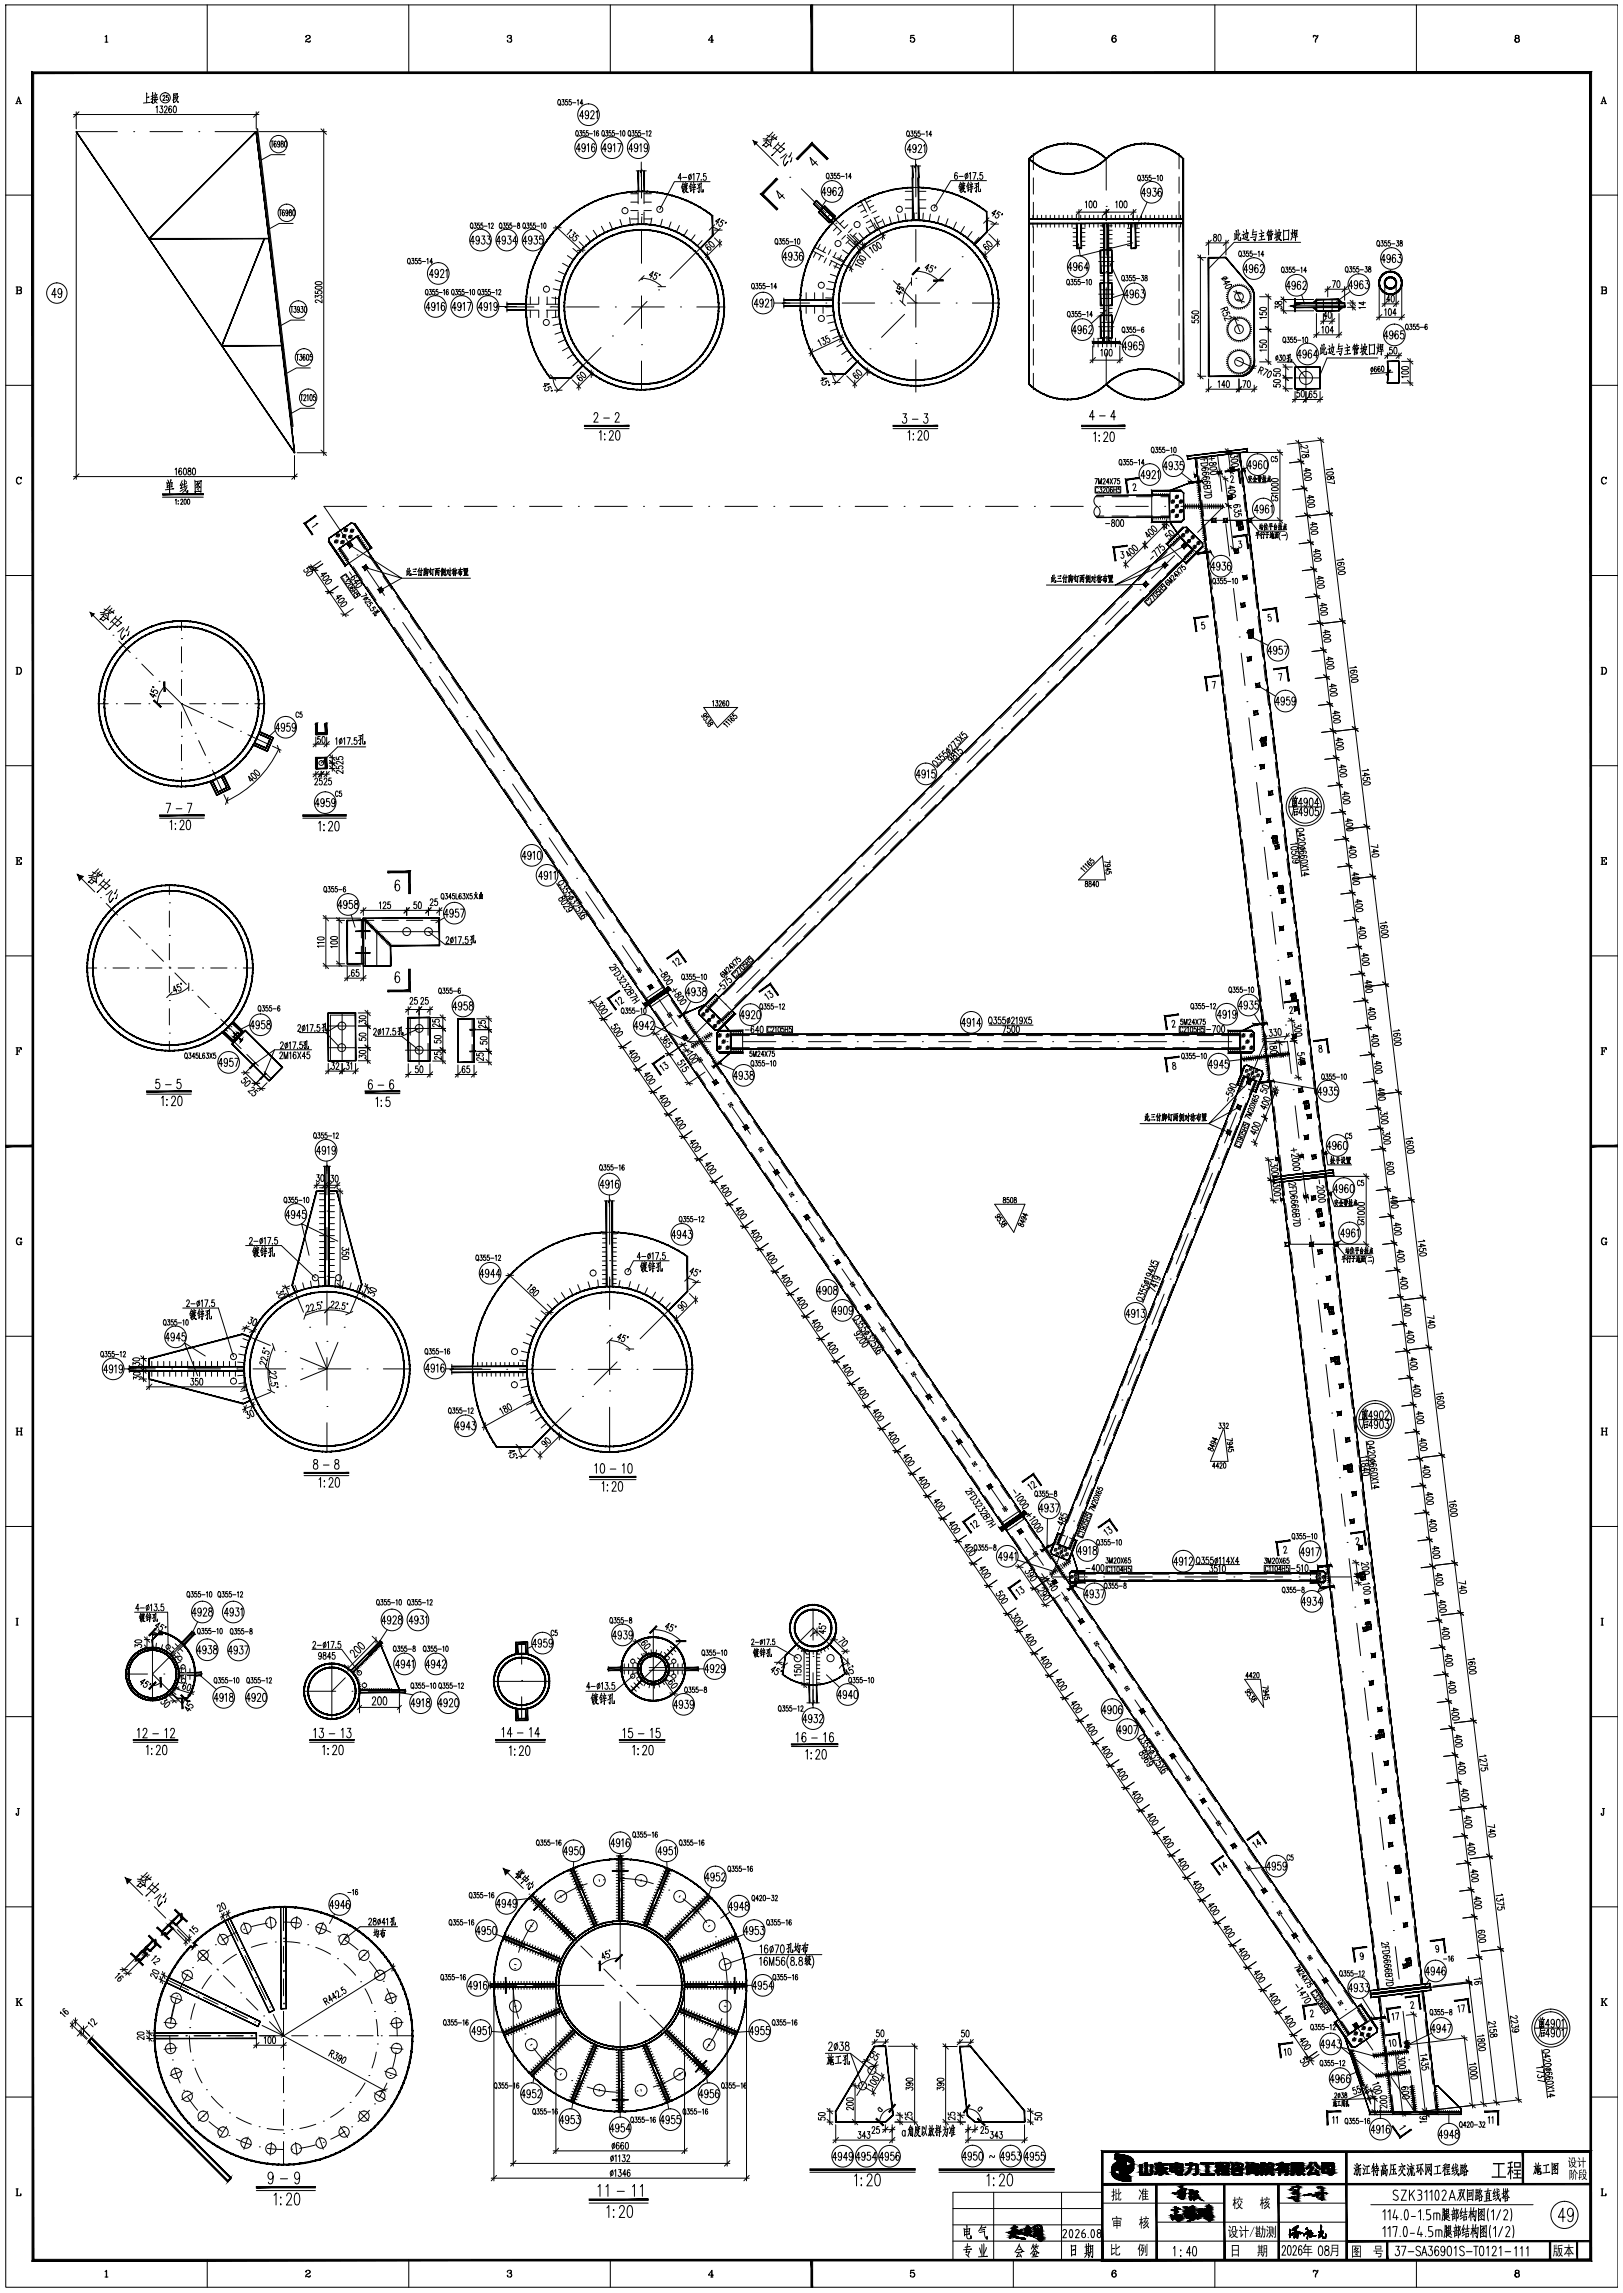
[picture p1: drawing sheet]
<svg xmlns="http://www.w3.org/2000/svg" width="598mm" height="845mm" viewBox="0 0 598 845" stroke-linecap="round" stroke-linejoin="round" font-family="sans-serif">
<!-- layer: 0 -->
<g fill="#000" stroke="#000" stroke-width=".37">
<path d="M483.5 113.2h1.5v1.3zM483.5 111.6l1.5-1.2v1.2zM493.3 113.2h1.6l-1.6 1.3zM493.3 110.4l1.6 1.2h-1.6zM406.7 125.2l.1 .8h-.9zM408.5 125.2l.7 .8h-.8zM513.1 778.7h.5l-.5 .4zM529.2 778.7h.5v.4zM411 793.8h.5zM413.3 795.9h1.7zM414.9 798.9h2.8zM414.6 795.6h.4z"/>
<path d="M416.5 796.8h1.1l-.3 .3zM425.7 797.7h4.6zM426.9 797h.8zM427.7 798.9h.8zM433 797.2h.8zM434.8 797.6h.9zM435 798.5h.8zM436.9 797.8h4.4zM442.7 797.4h4.5zM448 798.4h1.7zM448.1 796.9h.5zM448.9 796.9h.8z"/>
<path d="M449.2 796.8h.5zM450.6 798.5h2.2zM450.6 798.5h2.1zM454.6 799.4h.3zM454.6 798h.4zM457.4 798.1h.6zM459 798.7h1.1zM459.3 798.7h.8zM459.7 797.8h.6zM460.5 798.2h.3zM462.2 799.2h.5zM466.4 797.2h2.5z"/>
<path d="M470.2 799.7h.2zM476.9 799.7h.6zM479.5 797.4h.8zM481.3 799.1h.4zM485.9 799.1h.4zM485.9 799.1l.4 .1zM382.1 819.9h1zM382.3 819.9h.6zM382.4 819.9h.5zM412.4 802h.4zM412.7 802.2h3.8zM414.7 801.7h.9z"/>
<path d="M414.9 801.7h.5zM415.9 803.8h.2zM423.5 800.9h1.1zM423.7 800.9h.9zM425.5 801.1h.4zM430 801.1l.3 .1zM431.4 816.2h.3zM431.4 816.1h.2zM431.5 800.2h4.3zM431.5 816.6h.3zM432 817.9h.2zM432.3 814.2h.9z"/>
<path d="M432.2 816.8h.2zM432.6 816.5h1zM432.9 813.2h.2zM433 816.4h2.3zM433 813.4h.3zM432.9 813.2h.1zM433 817.1h.3zM433.1 814h.8zM433 815.8h.2zM433 816.8h.2zM433.3 816.3h1.9zM433.1 817.4h.2z"/>
<path d="M433.1 813.5h.2zM433.3 817.3h.7zM433.4 813.9h1.2zM433.5 816.3h1.6zM433.5 815.1h.3zM433.3 817.5h.2zM433.6 815.1h.2zM433.6 801.3h2.2zM433.7 813.8h.8zM433.8 818.1h.2zM433.9 801.3h1.9zM433.9 816.9h.3z"/>
<path d="M434 818.4h.4zM434 813.7h.3zM434.1 818.4h.2zM434.4 818h.4zM436.6 815.8h.2zM436.6 815.7h.2zM436.7 815.6h.2zM436.7 815.5h.2zM436.7 801.3h.3zM436.8 814.9h.2zM436.9 814.8h.1zM436.9 814.7h.2z"/>
<path d="M436.9 814.5h.2zM436.9 814.4h.2zM437.2 815.8h.2zM437 813.7h.2zM437 813.9h.2zM437 813.4h.2zM437 813.6h.2zM437.3 815.2h.2zM437.4 817.4h.2zM437.5 814.8h.2zM437.7 814.9h.5zM437.8 818.4h.5z"/>
<path d="M437.6 816.9h.2zM437.6 817h.2zM437.9 814.8h.3zM437.7 816.9h.2zM437.7 816.7h.2zM437.7 814.5h.2zM437.8 814.5h.2zM437.8 816.5h.2zM438 816.6h.1zM438.1 814.1h.2zM437.9 814.8h.2zM438 814.3h.2z"/>
<path d="M438.1 814.2h.2zM438.1 815.8h.2zM438.2 814h.2zM438.3 817.2h.2zM438.7 817.9h.5zM438.9 815.9h.6zM438.8 813.3h.2zM439 813h.7zM438.8 817.5h.2zM439 815.4h.1zM439.2 816h.2zM439.3 818h.4z"/>
<path d="M439.3 816h.1zM439.4 815.5h.2zM439.4 815.3h.2zM439.5 815.1h.2zM439.6 814.3h.2zM439.6 813.6h.2zM439.6 814h.2zM439.9 815.8h.8zM439.7 816h.2zM439.8 816.4h.2zM439.8 816.3h.2zM440.2 817h.2z"/>
<path d="M440 817.3h.2zM440.3 816.8h.2zM440.5 816.4h.2zM440.6 816.1h.2zM442.4 801.4h5zM448.5 801.4h.6zM459.4 801.2l.2 .1zM459.4 801.2h.3zM460.1 800.5h.7zM460.2 800.5h.6zM461.2 800.7h1.5zM466.2 801.3h.2z"/>
<path d="M468.1 801.2h1.3zM468.6 801.4h.2zM473.7 801.1h1zM473.9 801.1h.8zM475.3 810h.2zM475.5 806.8h.2zM475.6 806.7h.1zM475.7 806.6h.1zM475.8 806.5h.2zM476.6 809.3h.5zM476.7 809.5h.3zM476.6 808.2h.3z"/>
<path d="M477 807.4h.4zM476.8 807.8h.2zM476.8 809.3h.2zM476.8 807.7h.3zM476.9 807.5h.2zM477.7 807.7h.2zM477.7 811.2h.2zM477.9 801.3h1zM477.8 811.2h.1zM477.8 807.4h.2zM477.8 807.3h.2zM478 807.2h.2z"/>
<path d="M478 807.1h.2zM480.2 801.4h.4zM481.9 801.3h.6zM482.2 808.5h1zM482.8 800.7h2.9zM482.8 808.5h.3zM483.8 809.2h.3zM483.9 809h.7zM485 808h.2zM486 807.9h.2zM486.4 805.6h.2zM486.6 808.3h1.2z"/>
<path d="M487 810.6h.2zM487.6 808.1h1.2zM487.7 808.1h1.1zM487.8 800.8h2.1zM488.6 808.3h.2zM490.2 801h1.1zM490.5 800.9h.9zM372.9 821.1h.6zM373.8 824.4h1.5zM374.4 824.5h1.2zM374.3 820.5h.2zM374.4 821.8h.2z"/>
<path d="M374.8 824.6h1.6zM375.2 824.7h1.7zM375.2 821.9h.2zM376.2 821.6h.3zM376.7 824.9h1zM377.6 822.7h.2zM377.8 823.7h.2zM377.8 821.3h.2zM378.3 823.7h.2zM378.7 821h1zM379.7 822.4h.2zM379.7 822.2h.2z"/>
<path d="M381.1 823.1h.2zM381.7 820.1h.8zM382.7 825.2h.1zM383.1 825.6h.6zM382.9 823.5h.2zM383 822.3h.2zM383.3 825.7h.4zM383.5 825.8h.2zM383.7 824.6h.2zM383.7 824.5h.2z"/>
<path d="M298.8 1.8l.6 25v-25zM298.8 1.8l.6 25h-.6z"/>
<path d="M11.8 26.5l.6 806v-805.4zM11.8 26.5l.6 806-.6 .6zM12.4 832.5l-.6 .6 574-.6zM11.8 833.1l574-.6 .6 .6zM585.8 27.1v805.4l.6 .6zM586.4 26.5v806.6l-.6-806zM12.4 27.1h573.4l.6-.6zM11.8 26.5h574.6l-574 .6z"/>
<path d="M94.3 48.4l-39.3 39.6 39.5-39.4zM54.8 87.9l39.5-39.5-39.3 39.6z"/>
<path d="M277.6 52l.4 1.4 .5-.5zM277.6 52l1.4 .4-.5 .5z"/>
<path d="M293.3 58.4l.5 .5 5.4-6.3zM299.2 52.6v.8l-5.4 5.5zM299.2 52.6v.8l5.9 5zM299.2 53.4l5.9 5-.4 .5z"/>
<path d="M379 58.6l.2-.2 .8 1.1zM379.2 58.4l.8 1.1 .2-.2zM380.2 59.3l.9 1-1.1-.8zM380.2 59.3l.9 1 .1-.3zM381.2 60l.9 1-1-.7zM381.2 60l.9 1 .2-.2zM382.3 60.8l1 .9-1.2-.7zM382.3 60.8l1 .9 .1-.3zM383.4 61.4l1.1 .8-1.2-.5zM383.4 61.4l1.1 .8 .1-.2zM384.6 62l1.1 .8-1.2-.6zM384.6 62l1.1 .8v-.3zM385.7 62.5l1.2 .7-1.2-.4zM385.7 62.5l1.2 .7 .1-.2zM387 63l1.1 .6-1.2-.4zM387 63l1.1 .6 .1-.3zM388.2 63.3l1.2 .6-1.3-.3zM388.2 63.3l1.2 .6 .1-.3zM389.5 63.6l1.2 .5-1.3-.2zM389.5 63.6l1.2 .5 .1-.3zM390.8 63.8l1.2 .4-1.3-.1zM390.8 63.8l1.2 .4v-.3zM392 63.9l1.3 .3h-1.3zM392 63.9l1.3 .3v-.2zM393.3 64l1.4 .2h-1.4zM393.3 64l1.4 .2-.1-.3zM394.6 63.9l1.3 .2-1.2 .1zM394.6 63.9l1.3 .2v-.3zM395.9 63.8l1.4 .1-1.4 .2zM395.9 63.8l1.4 .1-.1-.3zM397.2 63.6h1.3l-1.2 .3zM397.2 63.6h1.3v-.3zM398.5 63.3l1.3-.1-1.3 .4zM398.5 63.3l1.3-.1-.1-.2zM399.7 63l1.3-.2-1.2 .4zM399.7 63l1.3-.2-.1-.3zM400.9 62.5l1.3-.3-1.2 .6zM400.9 62.5l1.3-.3-.1-.2zM402.1 62l1.3-.3-1.2 .5zM402.1 62l1.3-.3-.1-.3zM403.3 61.4l1.2-.4-1.1 .7zM403.3 61.4l1.2-.4-.1-.2zM404.4 60.8l1.2-.5-1.1 .7zM404.4 60.8l1.2-.5-.1-.3zM405.5 60l1.2-.5-1.1 .8zM405.5 60l1.2-.5-.2-.2zM406.5 59.3l1.1-.7-.9 .9zM406.5 59.3l1.1-.7-.1-.2z"/>
<path d="M379 58.5l.2 83.1v-83.1zM379 58.5l.2 83.1h-.2z"/>
<path d="M406.7 57.5l.9 .9-.1 .2zM406.7 57.5l-.2 .2 1 .9zM405.6 56.7l1.1 .8-.2 .2zM405.6 56.7l-.1 .2 1 .8zM404.5 56l1.1 .7-.1 .2zM404.5 56l-.1 .2 1.1 .7zM403.4 55.3l1.1 .7-.1 .2zM403.4 55.3l-.1 .3 1.1 .6zM402.2 54.7l1.2 .6-.1 .3zM402.2 54.7l-.1 .3 1.2 .6zM401 54.2l1.2 .5-.1 .3zM401 54.2l-.1 .3 1.2 .5zM399.8 53.8l1.2 .4-.1 .3zM399.8 53.8l-.1 .2 1.2 .5zM398.5 53.4l1.3 .4-.1 .2zM398.5 53.4v.3l1.2 .3zM397.3 53.1l1.2 .3v.3zM397.3 53.1l-.1 .3 1.3 .3zM395.9 52.9l1.4 .2-.1 .3zM395.9 52.9v.3l1.3 .2zM394.7 52.8l1.2 .1v.3zM394.7 52.8l-.1 .3 1.3 .1zM393.3 52.8h1.4l-.1 .3zM393.3 52.8v.2l1.3 .1zM392 52.8h1.3v.2zM392 52.8v.3l1.3-.1zM390.7 52.9l1.3-.1v.3zM390.7 52.9l.1 .3 1.2-.1zM389.4 53.1l1.3-.2 .1 .3zM389.4 53.1l.1 .3 1.3-.2zM388.1 53.4l1.3-.3 .1 .3zM388.1 53.4l.1 .3 1.3-.3zM386.9 53.8l1.2-.4 .1 .3zM386.9 53.8l.1 .2 1.2-.3zM385.7 54.2l1.2-.4 .1 .2zM385.7 54.2v.3l1.3-.5zM384.5 54.7l1.2-.5v.3zM384.5 54.7l.1 .3 1.1-.5zM383.3 55.3l1.2-.6 .1 .3zM383.3 55.3l.1 .3 1.2-.6zM382.1 56l1.2-.7 .1 .3zM382.1 56l.2 .2 1.1-.6zM381.1 56.7l1-.7 .2 .2zM381.1 56.7l.1 .2 1.1-.7zM380 57.5l1.1-.8 .1 .2zM380 57.5l.2 .2 1-.8zM379 58.4l1-.9 .2 .2zM379 58.4l.2 .2 1-.9z"/>
<path d="M435.1 57.5l1 .9-.2 .2zM435.1 57.5l-.2 .2 1 .9zM434.1 56.7l1 .8-.2 .2zM434.1 56.7l-.2 .2 1 .8zM433 56l1.1 .7-.2 .2zM433 56l-.2 .2 1.1 .7zM431.8 55.3l1.2 .7-.2 .2zM431.8 55.3l-.1 .3 1.1 .6zM430.7 54.7l1.1 .6-.1 .3zM430.7 54.7l-.1 .3 1.1 .6zM429.5 54.2l1.2 .5-.1 .3zM429.5 54.2l-.1 .3 1.2 .5zM428.2 53.8l1.3 .4-.1 .3zM428.2 53.8v.2l1.2 .5zM427 53.4l1.2 .4v.2zM427 53.4l-.1 .3 1.3 .3zM425.7 53.1l1.3 .3-.1 .3zM425.7 53.1l-.1 .3 1.3 .3zM424.4 52.9l1.3 .2-.1 .3zM424.4 52.9v.3l1.2 .2zM423.1 52.8l1.3 .1v.3zM423.1 52.8v.3l1.3 .1zM421.8 52.8h1.3v.3zM421.8 52.8v.2l1.3 .1zM420.5 52.8h1.3v.2zM420.5 52.8v.3l1.3-.1zM419.2 52.9l1.3-.1v.3zM419.2 52.9v.3l1.3-.1zM417.9 53.1l1.3-.2v.3zM417.9 53.1v.3l1.3-.2zM416.6 53.4l1.3-.3v.3zM416.6 53.4v.3l1.3-.3zM415.3 53.8l1.3-.4v.3zM415.3 53.8l.1 .2 1.2-.3zM414.1 54.2l1.2-.4 .1 .2zM414.1 54.2l.1 .3 1.2-.5zM412.9 54.7l1.2-.5 .1 .3zM412.9 54.7l.1 .3 1.2-.5zM411.7 55.3l1.2-.6 .1 .3zM411.7 55.3l.1 .3 1.2-.6zM410.6 56l1.1-.7 .1 .3zM410.6 56l.1 .2 1.1-.6zM409.5 56.7l1.1-.7 .1 .2zM409.5 56.7l.1 .2 1.1-.7zM408.5 57.5l1-.8 .1 .2zM408.5 57.5l.1 .2 1-.8zM407.5 58.4l1-.9 .1 .2zM407.5 58.4l.1 .2 1-.9z"/>
<path d="M235.1 63l.2 7.5v-7.5zM235.1 63l.2 7.5h-.2z"/>
<path d="M237.2 63l.3 7.5v-7.5zM237.2 63l.3 7.5h-.3z"/>
<path d="M261.1 78.3l1.5 1.1-.2 .2zM261.1 78.3l-.2 .2 1.5 1.1zM259.5 77.3l1.6 1-.2 .2zM259.5 77.3l-.1 .2 1.5 1zM258 76.3l1.5 1-.1 .2zM258 76.3l-.2 .2 1.6 1zM256.3 75.4l1.7 .9-.2 .2zM256.3 75.4l-.1 .2 1.6 .9zM254.7 74.5l1.6 .9-.1 .2zM254.7 74.5l-.2 .3 1.7 .8zM252.9 73.8l1.8 .7-.2 .3zM252.9 73.8l-.1 .2 1.7 .8zM251.2 73.1l1.7 .7-.1 .2zM251.2 73.1l-.1 .2 1.7 .7zM249.4 72.5l1.8 .6-.1 .2zM249.4 72.5v.2l1.7 .6zM247.6 71.9l1.8 .6v.2zM247.6 71.9v.3l1.8 .5zM245.8 71.5l1.8 .4v.3zM245.8 71.5v.2l1.8 .5zM244 71.1l1.8 .4v.2zM244 71.1l-.1 .2 1.9 .4zM242.1 70.8l1.9 .3-.1 .2zM242.1 70.8v.2l1.8 .3zM240.3 70.6l1.8 .2v.2zM240.3 70.6v.2l1.8 .2zM238.4 70.5l1.9 .1v.2zM238.4 70.5v.2l1.9 .1zM236.6 70.4l1.8 .1v.2zM236.6 70.4v.2l1.8 .1zM234.7 70.4h1.9v.2zM234.7 70.4v.3l1.9-.1zM232.8 70.5l1.9-.1v.3zM232.8 70.5l.1 .3 1.8-.1zM231 70.8l1.8-.3 .1 .3zM231 70.8v.2l1.9-.2zM229.1 71l1.9-.2v.2zM229.1 71l.1 .3 1.8-.3zM227.3 71.4l1.8-.4 .1 .3zM227.3 71.4v.2l1.9-.3zM225.5 71.8l1.8-.4v.2zM225.5 71.8v.2l1.8-.4zM223.7 72.3l1.8-.5v.2zM223.7 72.3l.1 .3 1.7-.6zM221.9 72.9l1.8-.6 .1 .3zM221.9 72.9l.1 .3 1.8-.6zM220.2 73.6l1.7-.7 .1 .3zM220.2 73.6v.2l1.8-.6zM218.4 74.3l1.8-.7v.2zM218.4 74.3l.1 .3 1.7-.8zM216.8 75.2l1.6-.9 .1 .3zM216.8 75.2l.1 .2 1.6-.8zM215.1 76l1.7-.8 .1 .2zM215.1 76l.1 .3 1.7-.9zM213.5 77l1.6-1 .1 .3zM213.5 77l.2 .2 1.5-.9zM212 78.1l1.5-1.1 .2 .2zM212 78.1l.1 .2 1.6-1.1zM210.4 79.2l1.6-1.1 .1 .2zM210.4 79.2l.2 .1 1.5-1zM209 80.3l1.4-1.1 .2 .1zM209 80.3l.1 .2 1.5-1.2zM207.6 81.5l1.4-1.2 .1 .2zM207.6 81.5l.2 .2 1.3-1.2zM206.2 82.8l1.4-1.3 .2 .2zM206.2 82.8l.2 .2 1.4-1.3zM206.2 82.8l.2 .2-1.5 1.2zM204.9 84.2l.2 .2 1.3-1.4zM204.9 84.2l.2 .2-1.4 1.2zM203.7 85.6l.2 .1 1.2-1.3zM203.7 85.6l.2 .1-1.4 1.4zM202.5 87.1l.2 .1 1.2-1.5zM202.5 87.1l.2 .1-1.3 1.4zM202.7 87.2l-1.3 1.4 .2 .1zM201.4 88.6l.2 .1-1.2 1.4zM201.6 88.7l-1.2 1.4 .2 .1zM200.4 90.1l.2 .1-1.2 1.5zM200.6 90.2l-1.2 1.5 .2 .1zM199.4 91.7l.2 .1-1.1 1.5zM199.6 91.8l-1.1 1.5 .2 .1zM198.5 93.3l.2 .1-1 1.6zM198.7 93.4l-1 1.6 .2 .1zM197.7 95l.2 .1-1 1.6zM197.9 95.1l-1 1.6 .2 .1zM196.9 96.7l.2 .1-.9 1.7zM197.1 96.8l-.9 1.7h.3zM196.2 98.5h.3l-.9 1.7zM196.5 98.5l-.9 1.7 .3 .1zM195.6 100.2l.3 .1-.8 1.7zM195.9 100.3l-.8 1.7 .2 .1zM195.1 102l.2 .1-.7 1.7zM195.3 102.1l-.7 1.7 .3 .1zM194.6 103.8l.3 .1-.6 1.8zM194.9 103.9l-.6 1.8h.2zM194.3 105.7h.2l-.5 1.8zM194.5 105.7l-.5 1.8 .2 .1zM194 107.5l.2 .1-.4 1.8zM194.2 107.6l-.4 1.8h.3zM193.8 109.4h.3l-.4 1.8zM194.1 109.4l-.4 1.8 .2 .1zM193.7 111.2l.2 .1-.3 1.8zM193.9 111.3l-.3 1.8h.3zM193.6 113.1h.3l-.2 1.9zM193.9 113.1l-.2 1.9h.2zM193.7 115h.2l-.1 1.9zM193.9 115l-.1 1.9h.3zM193.8 116.9h.3l-.1 1.8zM194.1 116.9l-.1 1.8h.2zM194 118.7h.2l.1 1.9zM194.2 118.7l.1 1.9h.2zM194.3 120.6h.2l.2 1.8zM194.5 120.6l.2 1.8h.2zM194.7 122.4h.2l.2 1.9zM194.9 122.4l.2 1.9 .3-.1zM195.1 124.3l.3-.1 .2 1.9zM195.4 124.2l.2 1.9 .3-.1zM195.6 126.1l.3-.1 .4 1.9zM195.9 126l.4 1.9 .2-.1zM196.3 127.9l.2-.1 .5 1.8zM196.5 127.8l.5 1.8 .2-.1zM197 129.6l.2-.1 .5 1.8zM197.2 129.5l.5 1.8 .2-.1zM197.7 131.3l.2-.1 .6 1.8zM197.9 131.2l.6 1.8 .3-.1zM198.5 133l.3-.1 .7 1.8zM198.8 132.9l.7 1.8 .2-.2zM199.5 134.7l.2-.2 .7 1.8zM199.7 134.5l.7 1.8 .3-.2zM200.4 136.3l.3-.2 .8 1.7zM200.7 136.1l.8 1.7 .2-.1zM201.5 137.8l.2-.1 .9 1.6zM201.7 137.7l.9 1.6 .2-.1z"/>
<path d="M286.1 65.7l-5 5.8 5.5-5.4zM286.1 65.7l-5 5.8h-.8zM280.3 71.5l6.3 5.5-5.5-5.5zM280.3 71.5l6.3 5.5-.5 .4z"/>
<path d="M300.8 73.9l-.9 1.3 1.1-1.1zM300.8 73.9l-.9 1.3-.2-.2z"/>
<path d="M301.7 78.1l-.1 .1 4 3.7zM301.6 78.2l4 3.7-.2 .2z"/>
<path d="M303.8 75.9l-2.1 2.3 2.3-2.2zM303.8 75.9l-2.1 2.3-.1-.1z"/>
<path d="M304 75.9l-.2 .1 4 3.7zM303.8 76l4 3.7-.2 .2z"/>
<path d="M307.6 79.7l-2 2.4 2.2-2.2zM305.4 81.9l2.2-2.2-2 2.4z"/>
<path d="M334.4 69.1l1.8-.1 .1 .2zM334.4 69.1v.2l1.9-.1zM332.5 69.2l1.9-.1v.2zM332.5 69.2l.1 .3 1.8-.2zM330.7 69.5l1.8-.3 .1 .3zM330.7 69.5l.1 .2 1.8-.2zM328.9 69.8l1.8-.3 .1 .2zM328.9 69.8v.3l1.9-.4zM327.1 70.2l1.8-.4v.3zM327.1 70.2l.1 .3 1.7-.4zM325.3 70.7l1.8-.5 .1 .3zM325.3 70.7l.1 .2 1.8-.4zM323.5 71.3l1.8-.6 .1 .2zM323.5 71.3l.1 .2 1.8-.6zM321.8 71.9l1.7-.6 .1 .2zM321.8 71.9l.1 .2 1.7-.6zM320.1 72.6l1.7-.7 .1 .2zM320.1 72.6l.1 .2 1.7-.7zM318.4 73.4l1.7-.8 .1 .2zM318.4 73.4l.1 .2 1.7-.8zM316.8 74.3l1.6-.9 .1 .2zM316.8 74.3l.1 .2 1.6-.9zM315.2 75.2l1.6-.9 .1 .2zM315.2 75.2l.1 .2 1.6-.9zM313.6 76.2l1.6-1 .1 .2zM313.6 76.2l.2 .2 1.5-1zM312.1 77.3l1.5-1.1 .2 .2zM312.1 77.3l.2 .2 1.5-1.1zM310.6 78.4l1.5-1.1 .2 .2zM310.6 78.4l.2 .2 1.5-1.1zM309.2 79.6l1.4-1.2 .2 .2zM309.2 79.6l.2 .2 1.4-1.2zM307.8 80.8l1.4-1.2 .2 .2zM307.8 80.8l.2 .2 1.4-1.2zM307.8 80.8l.2 .2-1.5 1.1zM306.5 82.1l.2 .2 1.3-1.3zM306.5 82.1l.2 .2-1.4 1.2zM305.3 83.5l.2 .2 1.2-1.4zM305.3 83.5l.2 .2-1.4 1.2zM304.1 84.9l.2 .2 1.2-1.4zM304.1 84.9l.2 .2-1.3 1.3zM303 86.4l.2 .1 1.1-1.4zM303 86.4l.2 .1-1.3 1.4zM303.2 86.5l-1.3 1.4 .2 .2zM301.9 87.9l.2 .2-1.2 1.4zM302.1 88.1l-1.2 1.4 .2 .1zM300.9 89.5l.2 .1-1.1 1.5zM301.1 89.6l-1.1 1.5 .2 .1zM300 91.1l.2 .1-1.1 1.5zM300.2 91.2l-1.1 1.5 .3 .1zM299.1 92.7l.3 .1-1.1 1.6zM299.4 92.8l-1.1 1.6 .3 .1zM298.3 94.4l.3 .1-1 1.6zM298.6 94.5l-1 1.6 .3 .1zM297.6 96.1l.3 .1-.9 1.6zM297.9 96.2l-.9 1.6 .2 .1zM297 97.8l.2 .1-.8 1.7zM297.2 97.9l-.8 1.7 .3 .1zM296.4 99.6l.3 .1-.7 1.7zM296.7 99.7l-.7 1.7 .2 .1zM296 101.4l.2 .1-.6 1.7zM296.2 101.5l-.6 1.7 .2 .1zM295.6 103.2l.2 .1-.6 1.7zM295.8 103.3l-.6 1.7 .3 .1zM295.2 105l.3 .1-.5 1.8zM295.5 105.1l-.5 1.8h.2zM295 106.9h.2l-.4 1.8zM295.2 106.9l-.4 1.8h.3zM294.8 108.7h.3l-.4 1.9zM295.1 108.7l-.4 1.9h.3z"/>
<path d="M336.1 61.2l.3 4.4v-4.4zM336.1 61.2l.3 4.4h-.3z"/>
<path d="M336.1 65.5l.3 15.7v-15.7zM336.1 65.5l.3 15.7h-.3z"/>
<path d="M338.3 61.2l.2 4.3v-4.3zM338.3 61.2l.2 4.3h-.2z"/>
<path d="M338.3 65.5l.2 15.7v-15.7zM338.3 65.5l.2 15.7h-.2z"/>
<path d="M362.2 76.8l1.4 1.1-.1 .2zM362.2 76.8l-.2 .3 1.5 1zM360.7 75.8l1.5 1-.2 .3zM360.7 75.8l-.2 .2 1.5 1.1zM359.1 74.9l1.6 .9-.2 .2zM359.1 74.9l-.1 .2 1.5 .9zM357.5 74l1.6 .9-.1 .2zM357.5 74l-.1 .2 1.6 .9zM355.9 73.2l1.6 .8-.1 .2zM355.9 73.2l-.1 .2 1.6 .8zM354.3 72.4l1.6 .8-.1 .2zM354.3 72.4l-.1 .2 1.6 .8zM352.6 71.7l1.7 .7-.1 .2zM352.6 71.7l-.1 .3 1.7 .6zM350.9 71.1l1.7 .6-.1 .3zM350.9 71.1l-.1 .3 1.7 .6zM349.1 70.6l1.8 .5-.1 .3zM349.1 70.6v.2l1.7 .6zM347.4 70.1l1.7 .5v.2zM347.4 70.1l-.1 .3 1.8 .4zM345.6 69.7l1.8 .4-.1 .3zM345.6 69.7v.3l1.7 .4zM343.8 69.4l1.8 .3v.3zM343.8 69.4v.3l1.8 .3zM342 69.2l1.8 .2v.3zM342 69.2v.2l1.8 .3zM340.2 69l1.8 .2v.2zM340.2 69v.3l1.8 .1zM338.4 69h1.8v.3zM338.4 69v.2l1.8 .1z"/>
<path d="M97.3 87.9l-15.5 39.5zM97.3 87.9l-15.5 39.5h-.2z"/>
<path d="M54.9 88h44.2v-.1zM54.9 87.9h44.2l-44.2 .1z"/>
<path d="M257.8 91.5l.2 .1 4.4-4.7zM262.4 86.9l.2 .1-4.6 4.6z"/>
<path d="M262.4 79.5v7.4h.2zM262.4 79.5h.2v7.4z"/>
<path d="M299.7 75.2l7 7 .2-.2zM299.7 75.2l.2-.2 7 7z"/>
<path d="M300.8 74.1l7 7 .2-.2zM300.8 74.1l.2-.2 7 7z"/>
<path d="M338.5 98.5l-2.2 2.8 2.5-2.5zM336 101l2.5-2.5-2.2 2.8z"/>
<path d="M358.9 90l.2 .2 4.4-4.8zM363.5 85.4l.2 .2-4.6 4.6z"/>
<path d="M363.4 78v7.5h.3zM363.4 78h.3v7.5z"/>
<path d="M379.1 82.2v.2l56.9-.2zM379.1 82.4l56.9-.2v.2z"/>
<path d="M379.1 80.6v.2l56.9-.2zM379.1 80.8l56.9-.2v.2z"/>
<path d="M396.6 82.3v9.2h.3zM396.6 82.3h.3v9.2z"/>
<path d="M396.7 91.4v.2l1.7-.2zM396.7 91.6l1.7-.2v.2z"/>
<path d="M398.2 82.3v9.2h.3zM398.2 82.3h.3v9.2z"/>
<path d="M405.3 92.2l.3 8.3v-8.3zM405.3 92.2l.3 8.3h-.3z"/>
<path d="M405.5 92.3h1.3v-.2zM405.5 92.1h1.3l-1.3 .2z"/>
<path d="M408.3 92.3h1.3v-.2zM408.3 92.1h1.3l-1.3 .2z"/>
<path d="M409.5 92.2l.3 8.3v-8.3zM409.5 92.2l.3 8.3h-.3z"/>
<path d="M416.6 82.3v9.2h.3zM416.6 82.3h.3v9.2z"/>
<path d="M418.2 82.3v9.2h.3zM418.2 82.3h.3v9.2z"/>
<path d="M416.8 91.6h1.6v-.2zM416.8 91.4h1.6l-1.6 .2z"/>
<path d="M445.3 94.8v.3l6.4-.3zM445.3 95.1l6.4-.3v.3z"/>
<path d="M451.6 95l9.3 10.7-9.1-10.8zM451.6 95l9.3 10.7-.2 .1z"/>
<path d="M186.8 111.9v.3l7-.3zM186.8 112.2l7-.3v.3z"/>
<path d="M186.8 114.1v.2l7-.2zM186.8 114.3l7-.2v.2z"/>
<path d="M264.9 113.1v1.6h-.3zM264.6 113.1v1.6l.3-1.6zM264.9 111.6v1.5h-.3zM264.6 111.6v1.5l.3-1.5zM264.7 110l.2 1.6h-.3zM264.5 110.1l.1 1.5 .1-1.6zM264.5 108.5l.2 1.5-.2 .1zM264.3 108.5l.2 1.6v-1.6zM264.2 107l.3 1.5h-.2zM264 107l.3 1.5-.1-1.5zM263.9 105.5l.3 1.5h-.2zM263.6 105.6l.4 1.4-.1-1.5zM263.4 104l.5 1.5-.3 .1zM263.2 104.1l.4 1.5-.2-1.6zM262.9 102.5l.5 1.5-.2 .1zM262.6 102.6l.6 1.5-.3-1.6zM262.3 101.1l.6 1.4-.3 .1zM262 101.2l.6 1.4-.3-1.5zM261.6 99.7l.7 1.4-.3 .1zM261.3 99.9l.7 1.3-.4-1.5zM260.8 98.4l.8 1.3-.3 .2zM260.6 98.5l.7 1.4-.5-1.5zM260 97.1l.8 1.3-.2 .1zM259.8 97.2l.8 1.3-.6-1.4zM259.1 95.8l.9 1.3-.2 .1zM258.9 96l.9 1.2-.7-1.4zM258.1 94.6l1 1.2-.2 .2zM257.9 94.8l1 1.2-.8-1.4zM257.1 93.5l1 1.1-.2 .2zM257.1 93.5l-.2 .2 1 1.1zM256 92.4l1.1 1.1-.2 .2zM255.8 92.6l1.1 1.1-.9-1.3zM254.8 91.3l1.2 1.1-.2 .2zM254.8 91.3l-.1 .2 1.1 1.1zM253.6 90.4l1.2 .9-.1 .2zM253.6 90.4l-.1 .2 1.2 .9zM252.4 89.5l1.2 .9-.1 .2zM252.4 89.5l-.2 .2 1.3 .9zM251.1 88.6l1.3 .9-.2 .2zM251.1 88.6l-.2 .3 1.3 .8zM249.7 87.9l1.4 .7-.2 .3zM249.7 87.9l-.1 .2 1.3 .8zM248.3 87.2l1.4 .7-.1 .2zM248.3 87.2l-.1 .2 1.4 .7zM246.9 86.6l1.4 .6-.1 .2zM246.9 86.6l-.1 .2 1.4 .6zM245.5 86.1l1.4 .5-.1 .2zM245.5 86.1l-.1 .2 1.4 .5zM244 85.6l1.5 .5-.1 .2zM244 85.6l-.1 .2 1.5 .5zM242.5 85.2l1.5 .4-.1 .2zM242.5 85.2l-.1 .3 1.5 .3zM241 84.9l1.5 .3-.1 .3zM241 84.9l-.1 .3 1.5 .3zM239.4 84.7l1.6 .2-.1 .3zM239.4 84.7v.3l1.5 .2zM237.9 84.6l1.5 .1v.3zM237.9 84.6v.3l1.5 .1zM236.3 84.6h1.6v.3zM236.3 84.6v.2l1.6 .1zM234.8 84.6h1.5v.2zM234.8 84.6v.3l1.5-.1zM233.3 84.7l1.5-.1v.3zM233.3 84.7v.3l1.5-.1zM231.7 84.9l1.6-.2v.3zM231.7 84.9l.1 .3 1.5-.2zM230.2 85.2l1.5-.3 .1 .3zM230.2 85.2l.1 .3 1.5-.3zM228.7 85.6l1.5-.4 .1 .3zM228.7 85.6l.1 .2 1.5-.3zM227.2 86.1l1.5-.5 .1 .2zM227.2 86.1l.1 .2 1.5-.5zM225.8 86.6l1.4-.5 .1 .2zM225.8 86.6l.1 .2 1.4-.5zM224.3 87.2l1.5-.6 .1 .2zM224.3 87.2l.2 .2 1.4-.6zM223 87.9l1.3-.7 .2 .2zM223 87.9l.1 .2 1.4-.7zM221.6 88.6l1.4-.7 .1 .2zM221.6 88.6l.1 .3 1.4-.8zM220.3 89.5l1.3-.9 .1 .3zM220.3 89.5l.2 .2 1.2-.8zM219.1 90.4l1.2-.9 .2 .2zM219.1 90.4l.1 .2 1.3-.9zM217.8 91.3l1.3-.9 .1 .2zM217.8 91.3l.2 .2 1.2-.9zM216.7 92.4l1.1-1.1 .2 .2zM216.7 92.4l.2 .2 1.1-1.1zM215.6 93.5l1.1-1.1 .2 .2zM215.6 93.5l.2 .2 1.1-1.1zM215.6 93.5l.2 .2-1.2 .9zM214.6 94.6l.2 .2 1-1.1zM214.6 94.6l.2 .2-1.2 1zM213.6 95.8l.2 .2 1-1.2zM213.6 95.8l.2 .2-1.1 1.1zM213.8 96l-1.1 1.1 .2 .1zM212.7 97.1l.2 .1-1 1.2zM212.9 97.2l-1 1.2 .2 .1zM211.9 98.4l.2 .1-1 1.2zM212.1 98.5l-1 1.2 .2 .2zM211.1 99.7l.2 .2-.9 1.2zM211.3 99.9l-.9 1.2 .3 .1zM210.4 101.1l.3 .1-.9 1.3zM210.7 101.2l-.9 1.3 .3 .1zM209.8 102.5l.3 .1-.8 1.4zM210.1 102.6l-.8 1.4 .2 .1zM209.3 104l.2 .1-.7 1.4zM209.5 104.1l-.7 1.4 .3 .1zM208.8 105.5l.3 .1-.7 1.4zM209.1 105.6l-.7 1.4h.3zM208.4 107h.3l-.5 1.5zM208.7 107l-.5 1.5h.2zM208.2 108.5h.2l-.4 1.5zM208.4 108.5l-.4 1.5 .2 .1zM208 110l.2 .1-.4 1.5zM208.2 110.1l-.4 1.5h.3zM207.8 111.6h.3l-.3 1.5zM208.1 111.6l-.3 1.5h.2zM207.8 113.1h.2l-.2 1.6zM208 113.1l-.2 1.6h.3zM207.8 114.7h.3l-.1 1.5zM208.1 114.7l-.1 1.5h.2zM208 116.2h.2v1.5zM208.2 116.2v1.5h.2zM208.2 117.7h.2v1.5zM208.4 117.7v1.5h.3zM208.4 119.2h.3l.1 1.5zM208.7 119.2l.1 1.5h.3zM208.8 120.7h.3l.2 1.5zM209.1 120.7l.2 1.5 .2-.1zM209.3 122.2l.2-.1 .3 1.6zM209.5 122.1l.3 1.6 .3-.1zM209.8 123.7l.3-.1 .3 1.5zM210.1 123.6l.3 1.5 .3-.1zM210.4 125.1l.3-.1 .4 1.5zM210.7 125l.4 1.5 .2-.1zM211.1 126.5l.2-.1 .6 1.4zM211.3 126.4l.6 1.4 .2-.1zM211.9 127.8l.2-.1 .6 1.4zM212.1 127.7l.6 1.4 .2-.1zM212.7 129.1l.2-.1 .7 1.4zM212.9 129l.7 1.4 .2-.1zM213.6 130.4l.2-.1 .8 1.3zM213.8 130.3l.8 1.3 .2-.2zM214.6 131.6l.2-.2 .8 1.4zM214.8 131.4l.8 1.4 .2-.2zM215.6 132.8l.2-.2 .9 1.3zM215.8 132.6l.9 1.3 .2-.2zM216.9 133.7l.9 1.2-1.1-1zM216.9 133.7l.9 1.2 .2-.2zM218 134.7l1.1 1.1-1.3-.9zM218 134.7l1.1 1.1 .1-.1zM219.2 135.7l1.1 1.1-1.2-1zM219.2 135.7l1.1 1.1 .2-.3zM220.5 136.5l1.1 1.1-1.3-.8zM220.5 136.5l1.1 1.1 .1-.2zM221.7 137.4l1.3 .9-1.4-.7zM221.7 137.4l1.3 .9 .1-.2zM223.1 138.1l1.2 .9-1.3-.7zM223.1 138.1l1.2 .9 .2-.2zM224.5 138.8l1.3 .9-1.5-.7zM224.5 138.8l1.3 .9 .1-.3zM225.9 139.4l1.3 .8-1.4-.5zM225.9 139.4l1.3 .8 .1-.3zM227.3 139.9l1.4 .7-1.5-.4zM227.3 139.9l1.4 .7 .1-.2zM228.8 140.4l1.4 .6-1.5-.4zM228.8 140.4l1.4 .6 .1-.2zM230.3 140.8l1.4 .5-1.5-.3zM230.3 140.8l1.4 .5 .1-.3zM231.8 141l1.5 .5-1.6-.2zM231.8 141l1.5 .5v-.2zM233.3 141.3l1.5 .3-1.5-.1zM233.3 141.3l1.5 .3v-.2zM234.8 141.4l1.5 .3-1.5-.1zM234.8 141.4l1.5 .3v-.3zM236.3 141.4l1.6 .2-1.6 .1zM236.3 141.4l1.6 .2v-.2zM237.9 141.4l1.5 .1-1.5 .1zM237.9 141.4l1.5 .1v-.2zM239.4 141.3h1.6l-1.6 .2zM239.4 141.3h1.6l-.1-.3zM240.9 141h1.6l-1.5 .3zM240.9 141h1.6l-.1-.2zM242.4 140.8l1.6-.2-1.5 .4zM242.4 140.8l1.6-.2-.1-.2zM243.9 140.4l1.6-.2-1.5 .4zM243.9 140.4l1.6-.2-.1-.3zM245.4 139.9l1.5-.2-1.4 .5zM245.4 139.9l1.5-.2-.1-.3zM246.8 139.4l1.5-.4-1.4 .7zM246.8 139.4l1.5-.4-.1-.2zM248.2 138.8l1.5-.5-1.4 .7zM248.2 138.8l1.5-.5-.1-.2zM249.6 138.1l1.5-.5-1.4 .7zM249.6 138.1l1.5-.5-.2-.2zM250.9 137.4l1.5-.6-1.3 .8zM250.9 137.4l1.5-.6-.2-.3zM252.2 136.5l1.4-.7-1.2 1zM252.2 136.5l1.4-.7-.1-.1zM253.5 135.7l1.3-.8-1.2 .9zM253.5 135.7l1.3-.8-.1-.2zM254.7 134.7l1.3-.8-1.2 1zM254.7 134.7l1.3-.8-.2-.2zM255.8 133.7l1.3-.9-1.1 1.1zM256.9 132.6l-1.1 1.1 1.3-.9zM256.9 132.6l1.2-1-1 1.2zM257.9 131.4l-1 1.2 1.2-1zM257.9 131.4l1.2-1-1 1.2zM258.9 130.3l-1 1.1 1.2-1zM260 129.1l-.9 1.3-.2-.1zM259.8 129l-.9 1.3 1.1-1.2zM260.8 127.8l-.8 1.3-.2-.1zM260.6 127.7l-.8 1.3 1-1.2zM261.6 126.5l-.8 1.3-.2-.1zM261.3 126.4l-.7 1.3 1-1.2zM262.3 125.1l-.7 1.4-.3-.1zM262 125l-.7 1.4 1-1.3zM262.9 123.7l-.6 1.4-.3-.1zM262.6 123.6l-.6 1.4 .9-1.3zM263.4 122.2l-.5 1.5-.3-.1zM263.2 122.1l-.6 1.5 .8-1.4zM263.9 120.7l-.5 1.5-.2-.1zM263.6 120.7l-.4 1.4 .7-1.4zM264.2 119.2l-.3 1.5h-.3zM264 119.2l-.4 1.5 .6-1.5zM264.5 117.7l-.3 1.5h-.2zM264.3 117.7l-.3 1.5 .5-1.5zM264.7 116.2l-.2 1.5h-.2zM264.5 116.2l-.2 1.5 .4-1.5zM264.9 114.7l-.2 1.5h-.2zM264.6 114.7l-.1 1.5 .4-1.5z"/>
<path d="M267 113.1l-.1 1.6h-.2zM266.7 113.1v1.6l.3-1.6zM266.9 111.5l.1 1.6h-.3zM266.7 111.5v1.6l.2-1.6zM266.8 109.9l.1 1.6h-.2zM266.6 109.9l.1 1.6 .1-1.6zM266.6 108.3l.2 1.6h-.2zM266.3 108.4l.3 1.5v-1.6zM266.3 106.7l.3 1.6-.3 .1zM266.1 106.8l.2 1.6v-1.7zM265.9 105.2l.4 1.5-.2 .1zM265.7 105.3l.4 1.5-.2-1.6zM265.5 103.6l.4 1.6-.2 .1zM265.2 103.7l.5 1.6-.2-1.7zM264.9 102.1l.6 1.5-.3 .1zM264.7 102.2l.5 1.5-.3-1.6zM264.3 100.7l.6 1.4-.2 .1zM264.1 100.8l.6 1.4-.4-1.5zM263.6 99.2l.7 1.5-.2 .1zM263.4 99.3l.7 1.5-.5-1.6zM262.9 97.8l.7 1.4-.2 .1zM262.7 97.9l.7 1.4-.5-1.5zM262 96.4l.9 1.4-.2 .1zM261.8 96.6l.9 1.3-.7-1.5zM261.1 95.1l.9 1.3-.2 .2zM260.9 95.3l.9 1.3-.7-1.5zM260.1 93.8l1 1.3-.2 .2zM259.9 94l1 1.3-.8-1.5zM259.1 92.6l1 1.2-.2 .2zM258.9 92.8l1 1.2-.8-1.4zM258 91.5l1.1 1.1-.2 .2zM258 91.5l-.2 .1 1.1 1.2zM256.8 90.4l1.2 1.1-.2 .1zM256.8 90.4l-.1 .1 1.1 1.1zM255.6 89.3l1.2 1.1-.1 .1zM255.6 89.3l-.1 .2 1.2 1zM254.3 88.3l1.3 1-.1 .2zM254.3 88.3l-.1 .2 1.3 1zM253 87.4l1.3 .9-.1 .2zM253 87.4l-.1 .2 1.3 .9zM251.7 86.6l1.3 .8-.1 .2zM251.7 86.6l-.2 .2 1.4 .8zM250.3 85.8l1.4 .8-.2 .2zM250.3 85.8l-.2 .2 1.4 .8zM248.8 85.1l1.5 .7-.2 .2zM248.8 85.1l-.1 .3 1.4 .6zM247.3 84.5l1.5 .6-.1 .3zM247.3 84.5l-.1 .2 1.5 .7zM245.8 84l1.5 .5-.1 .2zM245.8 84l-.1 .2 1.5 .5zM244.3 83.5l1.5 .5-.1 .2zM244.3 83.5l-.1 .3 1.5 .4zM242.7 83.2l1.6 .3-.1 .3zM242.7 83.2v.2l1.5 .4zM241.1 82.9l1.6 .3v.2zM241.1 82.9v.2l1.6 .3zM239.5 82.6l1.6 .3v.2zM239.5 82.6v.3l1.6 .2zM238 82.5l1.5 .1v.3zM238 82.5l-.1 .3 1.6 .1zM236.3 82.5h1.7l-.1 .3zM236.3 82.5v.2l1.6 .1zM234.7 82.5h1.6v.2zM234.7 82.5l.1 .3 1.5-.1zM233.2 82.6l1.5-.1 .1 .3zM233.2 82.6v.3l1.6-.1zM231.6 82.9l1.6-.3v.3zM231.6 82.9v.2l1.6-.2zM230 83.2l1.6-.3v.2zM230 83.2v.2l1.6-.3zM228.4 83.5l1.6-.3v.2zM228.4 83.5l.1 .3 1.5-.4zM226.9 84l1.5-.5 .1 .3zM226.9 84v.2l1.6-.4zM225.4 84.5l1.5-.5v.2zM225.4 84.5l.1 .2 1.4-.5zM223.9 85.1l1.5-.6 .1 .2zM223.9 85.1l.1 .3 1.5-.7zM222.4 85.8l1.5-.7 .1 .3zM222.4 85.8l.1 .2 1.5-.6zM221 86.6l1.4-.8 .1 .2zM221 86.6l.1 .2 1.4-.8zM219.7 87.4l1.3-.8 .1 .2zM219.7 87.4l.1 .2 1.3-.8zM218.3 88.3l1.4-.9 .1 .2zM218.3 88.3l.2 .2 1.3-.9zM217.1 89.3l1.2-1 .2 .2zM217.1 89.3l.1 .2 1.3-1zM215.9 90.4l1.2-1.1 .1 .2zM215.9 90.4l.1 .1 1.2-1zM214.7 91.5l1.2-1.1 .1 .1zM214.7 91.5l.2 .1 1.1-1.1zM214.7 91.5l.2 .1-1.3 1zM213.6 92.6l.2 .2 1.1-1.2zM213.6 92.6l.2 .2-1.3 1zM212.5 93.8l.2 .2 1.1-1.2zM212.5 93.8l.2 .2-1.1 1.1zM211.6 95.1l.2 .2 .9-1.3zM211.6 95.1l.2 .2-1.1 1.1zM211.8 95.3l-1.1 1.1 .2 .2zM210.7 96.4l.2 .2-1.1 1.2zM210.9 96.6l-1.1 1.2 .2 .1zM209.8 97.8l.2 .1-.9 1.3zM210 97.9l-.9 1.3 .2 .1zM209.1 99.2l.2 .1-.9 1.4zM209.3 99.3l-.9 1.4 .2 .1zM208.4 100.7l.2 .1-.8 1.3zM208.6 100.8l-.8 1.3 .2 .1zM207.8 102.1l.2 .1-.8 1.4zM208 102.2l-.8 1.4 .3 .1zM207.2 103.6l.3 .1-.7 1.5zM207.5 103.7l-.7 1.5 .2 .1zM206.8 105.2l.2 .1-.6 1.4zM207 105.3l-.6 1.4 .2 .1zM206.4 106.7l.2 .1-.5 1.5zM206.6 106.8l-.5 1.5 .2 .1zM206.1 108.3l.2 .1-.4 1.5zM206.3 108.4l-.4 1.5h.2zM205.9 109.9h.2l-.3 1.6zM206.1 109.9l-.3 1.6h.2zM205.8 111.5h.2l-.3 1.6zM206 111.5l-.3 1.6h.3zM205.7 113.1h.3l-.2 1.6zM206 113.1l-.2 1.6h.2zM205.8 114.7h.2l-.1 1.6zM206 114.7l-.1 1.6h.2zM205.9 116.3h.2v1.6zM206.1 116.3v1.6h.2zM206.1 117.9h.2l.1 1.6zM206.3 117.9l.1 1.6 .2-.1zM206.4 119.5l.2-.1 .2 1.6zM206.6 119.4l.2 1.6h.2zM206.8 121h.2l.2 1.6zM207 121l.2 1.6 .3-.1zM207.2 122.6l.3-.1 .3 1.6zM207.5 122.5l.3 1.6 .2-.1zM207.8 124.1l.2-.1 .4 1.6zM208 124l.4 1.6 .2-.1zM208.4 125.6l.2-.1 .5 1.5zM208.6 125.5l.5 1.5 .2-.1zM209.1 127l.2-.1 .5 1.5zM209.3 126.9l.5 1.5 .2-.1zM209.8 128.4l.2-.1 .7 1.5zM210 128.3l.7 1.5 .2-.1zM210.7 129.8l.2-.1 .7 1.4zM210.9 129.7l.7 1.4 .2-.1zM211.6 131.1l.2-.1 .7 1.4zM211.8 131l.7 1.4 .2-.2zM212.5 132.4l.2-.2 .9 1.4zM212.7 132.2l.9 1.4 .2-.2zM213.6 133.6l.2-.2 .9 1.4zM213.8 133.4l.9 1.4 .2-.2zM214.9 134.6l1 1.3-1.2-1.1zM214.9 134.6l1 1.3 .1-.2zM216 135.7l1.1 1.2-1.2-1zM216 135.7l1.1 1.2 .1-.2zM217.2 136.7l1.1 1.2-1.2-1zM217.2 136.7l1.1 1.2 .2-.2zM218.5 137.7l1.2 1.1-1.4-.9zM218.5 137.7l1.2 1.1 .1-.2zM219.8 138.6l1.2 1.1-1.3-.9zM219.8 138.6l1.2 1.1 .1-.3zM221.1 139.4l1.3 1-1.4-.7zM221.1 139.4l1.3 1 .1-.2zM222.5 140.2l1.4 .9-1.5-.7zM222.5 140.2l1.4 .9 .1-.2zM224 140.9l1.4 .8-1.5-.6zM224 140.9l1.4 .8 .1-.2zM225.5 141.5l1.4 .8-1.5-.6zM225.5 141.5l1.4 .8v-.3zM226.9 142l1.5 .7-1.5-.4zM226.9 142l1.5 .7 .1-.2zM228.5 142.5l1.5 .6-1.6-.4zM228.5 142.5l1.5 .6v-.3zM230 142.8l1.6 .6-1.6-.3zM230 142.8l1.6 .6v-.3zM231.6 143.1l1.6 .5-1.6-.2zM231.6 143.1l1.6 .5v-.3zM233.2 143.3l1.5 .4-1.5-.1zM233.2 143.3l1.5 .4 .1-.2zM234.8 143.5l1.5 .2h-1.6zM234.8 143.5l1.5 .2v-.2zM236.3 143.5l1.7 .2h-1.7zM236.3 143.5l1.7 .2-.1-.2zM237.9 143.5l1.6 .1-1.5 .1zM237.9 143.5l1.6 .1v-.3zM239.5 143.3l1.6 .1-1.6 .2zM239.5 143.3l1.6 .1v-.3zM241.1 143.1h1.6l-1.6 .3zM241.1 143.1h1.6v-.3zM242.7 142.8l1.6-.1-1.6 .4zM242.7 142.8l1.6-.1-.1-.2zM244.2 142.5l1.6-.2-1.5 .4zM244.2 142.5l1.6-.2-.1-.3zM245.7 142l1.6-.3-1.5 .6zM245.7 142l1.6-.3-.1-.2zM247.2 141.5l1.6-.4-1.5 .6zM247.2 141.5l1.6-.4-.1-.2zM248.7 140.9l1.6-.5-1.5 .7zM248.7 140.9l1.6-.5-.2-.2zM250.1 140.2l1.6-.5-1.4 .7zM250.1 140.2l1.6-.5-.2-.3zM251.5 139.4l1.5-.6-1.3 .9zM251.5 139.4l1.5-.6-.1-.2zM252.9 138.6l1.4-.7-1.3 .9zM252.9 138.6l1.4-.7-.1-.2zM254.2 137.7l1.4-.8-1.3 1zM254.2 137.7l1.4-.8-.1-.2zM255.5 136.7l1.3-.8-1.2 1zM255.5 136.7l1.3-.8-.1-.2zM256.7 135.7l1.3-.9-1.2 1.1zM256.7 135.7l1.3-.9-.2-.2zM257.8 134.6l1.3-1-1.1 1.2zM258.9 133.4l-1.1 1.2 1.3-1zM258.9 133.4l1.2-1-1 1.2zM259.9 132.2l-1 1.2 1.2-1zM259.9 132.2l1.2-1.1-1 1.3zM260.9 131l-1 1.2 1.2-1.1zM262 129.8l-.9 1.3-.2-.1zM261.8 129.7l-.9 1.3 1.1-1.2zM262.9 128.4l-.9 1.4-.2-.1zM262.7 128.3l-.9 1.4 1.1-1.3zM263.6 127l-.7 1.4-.2-.1zM263.4 126.9l-.7 1.4 .9-1.3zM264.3 125.6l-.7 1.4-.2-.1zM264.1 125.5l-.7 1.4 .9-1.3zM264.9 124.1l-.6 1.5-.2-.1zM264.7 124l-.6 1.5 .8-1.4zM265.5 122.6l-.6 1.5-.2-.1zM265.2 122.5l-.5 1.5 .8-1.4zM265.9 121l-.4 1.6-.3-.1zM265.7 121l-.5 1.5 .7-1.5zM266.3 119.5l-.4 1.5h-.2zM266.1 119.4l-.4 1.6 .6-1.5zM266.6 117.9l-.3 1.6-.2-.1zM266.3 117.9l-.2 1.5 .5-1.5zM266.8 116.3l-.2 1.6h-.3zM266.6 116.3l-.3 1.6 .5-1.6zM266.9 114.7l-.1 1.6h-.2zM266.7 114.7l-.1 1.6 .3-1.6z"/>
<path d="M288.8 110.4v.3l18.1-.3zM288.8 110.7l18.1-.3v.3z"/>
<path d="M288.8 112.6v.3l18.1-.3zM288.8 112.9l18.1-.3v.3z"/>
<path d="M294.7 112.7h.3l-.2 1.8zM295 112.7l-.2 1.8h.2zM294.8 114.5h.2v1.9zM295 114.5v1.9l.2-.1zM295 116.4l.2-.1v1.9zM295.2 116.3v1.9l.2-.1zM295.2 118.2l.2-.1 .1 1.8zM295.4 118.1l.1 1.8h.3zM295.5 119.9h.3l.1 1.8zM295.8 119.9l.1 1.8h.2zM295.9 121.7h.2l.3 1.8zM296.1 121.7l.3 1.8 .2-.1zM296.4 123.5l.2-.1 .3 1.8zM296.6 123.4l.3 1.8 .2-.1zM296.9 125.2l.2-.1 .4 1.8zM297.1 125.1l.4 1.8 .3-.1zM297.5 126.9l.3-.1 .4 1.8zM297.8 126.8l.4 1.8 .2-.1zM298.2 128.6l.2-.1 .6 1.7zM298.4 128.5l.6 1.7 .2-.1zM299 130.2l.2-.1 .6 1.7zM299.2 130.1l.6 1.7 .2-.1zM299.8 131.8l.2-.1 .7 1.7zM300 131.7l.7 1.7 .2-.1zM300.7 133.4l.2-.1 .7 1.7zM300.9 133.3l.7 1.7 .2-.2zM301.6 135l.2-.2 .8 1.7zM301.8 134.8l.8 1.7 .2-.2zM302.6 136.5l.2-.2 .9 1.6zM302.8 136.3l.9 1.6 .2-.2z"/>
<path d="M344 103.2v.3l3.5-.3zM344 103.5l3.5-.3v.3z"/>
<path d="M366 111.7l-.1 1.5h-.2zM365.7 111.7v1.5l.3-1.5zM365.9 110.1l.1 1.6h-.3zM365.7 110.1v1.6l.2-1.6zM365.8 108.6l.1 1.5h-.2zM365.5 108.6l.2 1.5 .1-1.5zM365.6 107l.2 1.6h-.3zM365.4 107.1l.1 1.5 .1-1.6zM365.3 105.5l.3 1.5-.2 .1zM365.1 105.6l.3 1.5-.1-1.6zM364.9 104l.4 1.5-.2 .1zM364.7 104.1l.4 1.5-.2-1.6zM364.5 102.5l.4 1.5-.2 .1zM364.2 102.6l.5 1.5-.2-1.6zM363.9 101.1l.6 1.4-.3 .1zM363.7 101.2l.5 1.4-.3-1.5zM363.3 99.7l.6 1.4-.2 .1zM363.1 99.8l.6 1.4-.4-1.5zM362.6 98.3l.7 1.4-.2 .1zM362.4 98.4l.7 1.4-.5-1.5zM361.9 96.9l.7 1.4-.2 .1zM361.7 97.1l.7 1.3-.5-1.5zM361 95.6l.9 1.3-.2 .2zM360.8 95.8l.9 1.3-.7-1.5zM360.2 94.4l.8 1.2-.2 .2zM359.9 94.5l.9 1.3-.6-1.4zM359.2 93.2l1 1.2-.3 .1zM359 93.3l.9 1.2-.7-1.3zM358.1 92l1.1 1.2-.2 .1zM358.1 92l-.1 .2 1 1.1zM357.1 90.9l1 1.1-.1 .2zM357.1 90.9l-.2 .2 1.1 1.1zM355.9 89.9l1.2 1-.2 .2zM355.9 89.9l-.2 .2 1.2 1zM354.7 88.9l1.2 1-.2 .2zM354.7 88.9l-.2 .2 1.2 1zM353.4 88l1.3 .9-.2 .2zM353.4 88l-.1 .2 1.2 .9zM352.1 87.2l1.3 .8-.1 .2zM352.1 87.2l-.1 .2 1.3 .8zM350.8 86.4l1.3 .8-.1 .2zM350.8 86.4l-.1 .2 1.3 .8zM349.4 85.7l1.4 .7-.1 .2zM349.4 85.7l-.1 .3 1.4 .6zM348 85.1l1.4 .6-.1 .3zM348 85.1l-.1 .3 1.4 .6zM346.5 84.6l1.5 .5-.1 .3zM346.5 84.6v.2l1.4 .6zM345.1 84.1l1.4 .5v.2zM345.1 84.1l-.1 .3 1.5 .4zM343.6 83.8l1.5 .3-.1 .3zM343.6 83.8l-.1 .2 1.5 .4zM342 83.5l1.6 .3-.1 .2zM342 83.5v.2l1.5 .3zM340.5 83.3l1.5 .2v.2zM340.5 83.3v.2l1.5 .2zM339 83.1l1.5 .2v.2zM339 83.1l-.1 .3 1.6 .1zM337.4 83.1h1.6l-.1 .3zM337.4 83.1v.2l1.5 .1zM335.9 83.1h1.5v.2zM335.9 83.1v.3l1.5-.1zM334.3 83.3l1.6-.2v.3zM334.3 83.3v.2l1.6-.1zM332.8 83.5l1.5-.2v.2zM332.8 83.5v.2l1.5-.2zM331.3 83.8l1.5-.3v.2zM331.3 83.8v.2l1.5-.3zM329.8 84.1l1.5-.3v.2zM329.8 84.1v.3l1.5-.4zM328.3 84.6l1.5-.5v.3zM328.3 84.6l.1 .2 1.4-.4zM326.8 85.1l1.5-.5 .1 .2zM326.8 85.1l.1 .3 1.5-.6zM325.4 85.7l1.4-.6 .1 .3zM325.4 85.7l.1 .3 1.4-.6zM324 86.4l1.4-.7 .1 .3zM324 86.4l.1 .2 1.4-.6zM322.7 87.2l1.3-.8 .1 .2zM322.7 87.2l.1 .2 1.3-.8zM321.4 88l1.3-.8 .1 .2zM321.4 88l.1 .2 1.3-.8zM320.1 88.9l1.3-.9 .1 .2zM320.1 88.9l.2 .2 1.2-.9zM318.9 89.9l1.2-1 .2 .2zM318.9 89.9l.2 .2 1.2-1zM317.8 90.9l1.1-1 .2 .2zM317.8 90.9l.1 .2 1.2-1zM316.7 92l1.1-1.1 .1 .2zM316.7 92l.2 .2 1-1.1zM316.7 92l.2 .2-1.3 1zM315.6 93.2l.2 .1 1.1-1.1zM315.6 93.2l.2 .1-1.1 1.1zM314.7 94.4l.2 .1 .9-1.2zM314.7 94.4l.2 .1-1.1 1.1zM314.9 94.5l-1.1 1.1 .2 .2zM313.8 95.6l.2 .2-1.1 1.1zM314 95.8l-1.1 1.1 .3 .2zM312.9 96.9l.3 .2-1 1.2zM313.2 97.1l-1 1.2 .2 .1zM312.2 98.3l.2 .1-.9 1.3zM312.4 98.4l-.9 1.3 .2 .1zM311.5 99.7l.2 .1-.8 1.3zM311.7 99.8l-.8 1.3 .2 .1zM310.9 101.1l.2 .1-.8 1.3zM311.1 101.2l-.8 1.3 .3 .1zM310.3 102.5l.3 .1-.7 1.4zM310.6 102.6l-.7 1.4 .2 .1zM309.9 104l.2 .1-.6 1.4zM310.1 104.1l-.6 1.4 .3 .1zM309.5 105.5l.3 .1-.6 1.4zM309.8 105.6l-.6 1.4 .3 .1zM309.2 107l.3 .1-.5 1.5zM309.5 107.1l-.5 1.5h.3zM309 108.6h.3l-.4 1.5zM309.3 108.6l-.4 1.5h.2zM308.9 110.1h.2l-.2 1.6zM309.1 110.1l-.2 1.6h.2zM308.9 111.7h.2l-.2 1.5zM309.1 111.7l-.2 1.5h.2zM308.9 113.2h.2l-.1 1.5zM309.1 113.2l-.1 1.5h.3zM309 114.7h.3l-.1 1.6zM309.3 114.7l-.1 1.6 .3-.1zM309.2 116.3l.3-.1v1.6zM309.5 116.2v1.6l.3-.1zM309.5 117.8l.3-.1 .1 1.6zM309.8 117.7l.1 1.6 .2-.1zM309.9 119.3l.2-.1 .2 1.6zM310.1 119.2l.2 1.6 .3-.1zM310.3 120.8l.3-.1 .3 1.5zM310.6 120.7l.3 1.5 .2-.1zM310.9 122.2l.2-.1 .4 1.5zM311.1 122.1l.4 1.5 .2-.1zM311.5 123.6l.2-.1 .5 1.5zM311.7 123.5l.5 1.5 .2-.1zM312.2 125l.2-.1 .5 1.5zM312.4 124.9l.5 1.5 .3-.1zM312.9 126.4l.3-.1 .6 1.4zM313.2 126.3l.6 1.4 .2-.2zM313.8 127.7l.2-.2 .7 1.4zM314 127.5l.7 1.4 .2-.1zM314.7 128.9l.2-.1 .7 1.3zM314.9 128.8l.7 1.3 .2-.1zM315.6 130.1l.2-.1 .9 1.3zM315.8 130l.9 1.3 .2-.2zM316.7 131.3l.2-.2 .9 1.3zM316.9 131.1l.9 1.3 .1-.2zM317.9 132.2l1 1.2-1.1-1zM317.9 132.2l1 1.2 .2-.2zM319.1 133.2l1 1.2-1.2-1zM319.1 133.2l1 1.2 .2-.2zM320.3 134.2l1.1 1.1-1.3-.9zM320.3 134.2l1.1 1.1 .1-.2zM321.5 135.1l1.2 1-1.3-.8zM321.5 135.1l1.2 1 .1-.2zM322.8 135.9l1.2 1-1.3-.8zM322.8 135.9l1.2 1 .1-.2zM324.1 136.7l1.3 .9-1.4-.7zM324.1 136.7l1.3 .9 .1-.3zM325.5 137.3l1.3 .9-1.4-.6zM325.5 137.3l1.3 .9 .1-.2zM326.9 138l1.4 .7-1.5-.5zM326.9 138l1.4 .7 .1-.2zM328.4 138.5l1.4 .7-1.5-.5zM328.4 138.5l1.4 .7v-.3zM329.8 138.9l1.5 .6-1.5-.3zM329.8 138.9l1.5 .6v-.2zM331.3 139.3l1.5 .5-1.5-.3zM331.3 139.3l1.5 .5v-.2zM332.8 139.6l1.5 .5-1.5-.3zM332.8 139.6l1.5 .5v-.3zM334.3 139.8l1.6 .4-1.6-.1zM334.3 139.8l1.6 .4v-.3zM335.9 139.9l1.5 .3h-1.5zM335.9 139.9l1.5 .3v-.2zM337.4 140l1.6 .2h-1.6zM337.4 140l1.6 .2-.1-.3zM338.9 139.9l1.6 .2-1.5 .1zM338.9 139.9l1.6 .2v-.3zM340.5 139.8h1.5l-1.5 .3zM340.5 139.8h1.5v-.2zM342 139.6l1.6-.1-1.6 .3zM342 139.6l1.6-.1-.1-.2zM343.5 139.3l1.6-.1-1.5 .3zM343.5 139.3l1.6-.1-.1-.3zM345 138.9l1.5-.2-1.4 .5zM345 138.9l1.5-.2v-.2zM346.5 138.5l1.5-.3-1.5 .5zM346.5 138.5l1.5-.3-.1-.2zM347.9 138l1.5-.4-1.4 .6zM347.9 138l1.5-.4-.1-.3zM349.3 137.3l1.5-.4-1.4 .7zM349.3 137.3l1.5-.4-.1-.2zM350.7 136.7l1.4-.6-1.3 .8zM350.7 136.7l1.4-.6-.1-.2zM352 135.9l1.4-.6-1.3 .8zM352 135.9l1.4-.6-.1-.2zM353.3 135.1l1.4-.7-1.3 .9zM353.3 135.1l1.4-.7-.2-.2zM354.5 134.2l1.4-.8-1.2 1zM354.5 134.2l1.4-.8-.2-.2zM355.7 133.2l1.4-.8-1.2 1zM355.7 133.2l1.4-.8-.2-.2zM356.9 132.2l1.2-.9-1 1.1zM356.9 132.2l1.2-.9-.1-.2zM358 131.1l1.2-1-1.1 1.2zM359 130l-1 1.1 1.2-1zM359 130l1.2-1.1-1 1.2zM359.9 128.8l-.9 1.2 1.2-1.1zM361 127.7l-.8 1.2-.3-.1zM360.8 127.5l-.9 1.3 1.1-1.1zM361.9 126.4l-.9 1.3-.2-.2zM361.7 126.3l-.9 1.2 1.1-1.1zM362.6 125l-.7 1.4-.2-.1zM362.4 124.9l-.7 1.4 .9-1.3zM363.3 123.6l-.7 1.4-.2-.1zM363.1 123.5l-.7 1.4 .9-1.3zM363.9 122.2l-.6 1.4-.2-.1zM363.7 122.1l-.6 1.4 .8-1.3zM364.5 120.8l-.6 1.4-.2-.1zM364.2 120.7l-.5 1.4 .8-1.3zM364.9 119.3l-.4 1.5-.3-.1zM364.7 119.2l-.5 1.5 .7-1.4zM365.3 117.8l-.4 1.5-.2-.1zM365.1 117.7l-.4 1.5 .6-1.4zM365.6 116.3l-.3 1.5-.2-.1zM365.4 116.2l-.3 1.5 .5-1.4zM365.8 114.7l-.2 1.6-.2-.1zM365.5 114.7l-.1 1.5 .4-1.5zM365.9 113.2l-.1 1.5h-.3zM365.7 113.2l-.2 1.5 .4-1.5z"/>
<path d="M368 111.7v1.6h-.3zM367.8 111.7l-.1 1.6 .3-1.6zM368 110.1v1.6h-.2zM367.7 110.1l.1 1.6 .2-1.6zM367.9 108.5l.1 1.6h-.3zM367.6 108.5l.1 1.6 .2-1.6zM367.7 106.9l.2 1.6h-.3zM367.4 106.9l.2 1.6 .1-1.6zM367.4 105.3l.3 1.6h-.3zM367.1 105.3l.3 1.6v-1.6zM367 103.7l.4 1.6h-.3zM366.8 103.8l.3 1.5-.1-1.6zM366.5 102.2l.5 1.5-.2 .1zM366.3 102.3l.5 1.5-.3-1.6zM366 100.7l.5 1.5-.2 .1zM365.8 100.8l.5 1.5-.3-1.6zM365.4 99.2l.6 1.5-.2 .1zM365.2 99.3l.6 1.5-.4-1.6zM364.7 97.8l.7 1.4-.2 .1zM364.5 97.9l.7 1.4-.5-1.5zM363.9 96.3l.8 1.5-.2 .1zM363.7 96.5l.8 1.4-.6-1.6zM363.1 95l.8 1.3-.2 .2zM362.9 95.1l.8 1.4-.6-1.5zM362.2 93.7l.9 1.3-.2 .1zM362 93.8l.9 1.3-.7-1.4zM361.2 92.4l1 1.3-.2 .1zM361 92.5l1 1.3-.8-1.4zM360.2 91.2l1 1.2-.2 .1zM360 91.3l1 1.2-.8-1.3zM359.1 90l1.1 1.2-.2 .1zM359.1 90l-.2 .2 1.1 1.1zM357.9 88.9l1.2 1.1-.2 .2zM357.9 88.9l-.2 .2 1.2 1.1zM356.7 87.9l1.2 1-.2 .2zM356.7 87.9l-.2 .1 1.2 1.1zM355.4 86.9l1.3 1-.2 .1zM355.4 86.9l-.1 .2 1.2 .9zM354.1 86l1.3 .9-.1 .2zM354.1 86l-.2 .2 1.4 .9zM352.7 85.1l1.4 .9-.2 .2zM352.7 85.1l-.1 .3 1.3 .8zM351.3 84.4l1.4 .7-.1 .3zM351.3 84.4l-.1 .2 1.4 .8zM349.9 83.7l1.4 .7-.1 .2zM349.9 83.7l-.1 .2 1.4 .7zM348.4 83.1l1.5 .6-.1 .2zM348.4 83.1l-.1 .2 1.5 .6zM346.9 82.5l1.5 .6-.1 .2zM346.9 82.5l-.1 .3 1.5 .5zM345.3 82.1l1.6 .4-.1 .3zM345.3 82.1v.2l1.5 .5zM343.8 81.7l1.5 .4v.2zM343.8 81.7l-.1 .3 1.6 .3zM342.2 81.4l1.6 .3-.1 .3zM342.2 81.4v.3l1.5 .3zM340.6 81.2l1.6 .2v.3zM340.6 81.2v.2l1.6 .3zM339 81.1l1.6 .1v.2zM339 81.1v.2l1.6 .1zM337.4 81l1.6 .1v.2zM337.4 81v.3h1.6zM335.8 81.1l1.6-.1v.3zM335.8 81.1v.2h1.6zM334.2 81.2l1.6-.1v.2zM334.2 81.2v.2l1.6-.1zM332.6 81.4l1.6-.2v.2zM332.6 81.4l.1 .3 1.5-.3zM331 81.7l1.6-.3 .1 .3zM331 81.7l.1 .3 1.6-.3zM329.5 82.1l1.5-.4 .1 .3zM329.5 82.1v.2l1.6-.3zM328 82.5l1.5-.4v.2zM328 82.5v.3l1.5-.5zM326.4 83.1l1.6-.6v.3zM326.4 83.1l.1 .2 1.5-.5zM325 83.7l1.4-.6 .1 .2zM325 83.7l.1 .2 1.4-.6zM323.5 84.4l1.5-.7 .1 .2zM323.5 84.4l.1 .2 1.5-.7zM322.1 85.1l1.4-.7 .1 .2zM322.1 85.1l.1 .3 1.4-.8zM320.7 86l1.4-.9 .1 .3zM320.7 86l.2 .2 1.3-.8zM319.4 86.9l1.3-.9 .2 .2zM319.4 86.9l.2 .2 1.3-.9zM318.1 87.9l1.3-1 .2 .2zM318.1 87.9l.2 .1 1.3-.9zM316.9 88.9l1.2-1 .2 .1zM316.9 88.9l.2 .2 1.2-1.1zM315.8 90l1.1-1.1 .2 .2zM315.8 90l.1 .2 1.2-1.1zM315.8 90l.1 .2-1.3 1zM314.6 91.2l.2 .1 1.1-1.1zM314.6 91.2l.2 .1-1.2 1.1zM313.6 92.4l.2 .1 1-1.2zM313.6 92.4l.2 .1-1.2 1.2zM312.6 93.7l.2 .1 1-1.3zM312.6 93.7l.2 .1-1.1 1.2zM312.8 93.8l-1.1 1.2 .2 .1zM311.7 95l.2 .1-1 1.2zM311.9 95.1l-1 1.2 .2 .2zM310.9 96.3l.2 .2-1 1.3zM311.1 96.5l-1 1.3 .2 .1zM310.1 97.8l.2 .1-.9 1.3zM310.3 97.9l-.9 1.3 .3 .1zM309.4 99.2l.3 .1-.9 1.4zM309.7 99.3l-.9 1.4 .3 .1zM308.8 100.7l.3 .1-.8 1.4zM309.1 100.8l-.8 1.4 .2 .1zM308.3 102.2l.2 .1-.7 1.4zM308.5 102.3l-.7 1.4 .3 .1zM307.8 103.7l.3 .1-.7 1.5zM308.1 103.8l-.7 1.5h.3zM307.4 105.3h.3l-.5 1.6zM307.7 105.3l-.5 1.6h.2zM307.2 106.9h.2l-.4 1.6zM307.4 106.9l-.4 1.6h.2zM307 108.5h.2l-.4 1.6zM307.2 108.5l-.4 1.6h.3zM306.8 110.1h.3l-.3 1.6zM307.1 110.1l-.3 1.6h.2zM306.8 111.7h.2l-.2 1.6zM307 111.7l-.2 1.6h.3zM306.8 113.3h.3l-.1 1.6zM307.1 113.3l-.1 1.6 .2-.1zM307 114.9l.2-.1v1.7zM307.2 114.8v1.7l.2-.1zM307.2 116.5l.2-.1v1.6zM307.4 116.4v1.6h.3zM307.4 118h.3l.1 1.6zM307.7 118l.1 1.6 .3-.1zM307.8 119.6l.3-.1 .2 1.6zM308.1 119.5l.2 1.6 .2-.1zM308.3 121.1l.2-.1 .3 1.6zM308.5 121l.3 1.6 .3-.1zM308.8 122.6l.3-.1 .3 1.6zM309.1 122.5l.3 1.6 .3-.1zM309.4 124.1l.3-.1 .4 1.6zM309.7 124l.4 1.6 .2-.2zM310.1 125.6l.2-.2 .6 1.6zM310.3 125.4l.6 1.6 .2-.2zM310.9 127l.2-.2 .6 1.5zM311.1 126.8l.6 1.5 .2-.1zM311.7 128.3l.2-.1 .7 1.5zM311.9 128.2l.7 1.5 .2-.2zM312.6 129.7l.2-.2 .8 1.4zM312.8 129.5l.8 1.4 .2-.1zM313.6 130.9l.2-.1 .8 1.4zM313.8 130.8l.8 1.4 .2-.2zM314.6 132.2l.2-.2 1 1.3zM314.8 132l1 1.3 .1-.2zM315.9 133.1l1 1.3-1.1-1.1zM315.9 133.1l1 1.3 .2-.2zM317.1 134.2l1 1.3-1.2-1.1zM317.1 134.2l1 1.3 .2-.2zM318.3 135.3l1.1 1.1-1.3-.9zM318.3 135.3l1.1 1.1 .2-.2zM319.6 136.2l1.1 1.1-1.3-.9zM319.6 136.2l1.1 1.1 .2-.2zM320.9 137.1l1.2 1.1-1.4-.9zM320.9 137.1l1.2 1.1 .1-.2zM322.2 138l1.3 1-1.4-.8zM322.2 138l1.3 1 .1-.3zM323.6 138.7l1.4 .9-1.5-.6zM323.6 138.7l1.4 .9 .1-.2zM325.1 139.4l1.3 .8-1.4-.6zM325.1 139.4l1.3 .8 .1-.2zM326.5 140l1.5 .8-1.6-.6zM326.5 140l1.5 .8v-.2zM328 140.6l1.5 .6-1.5-.4zM328 140.6l1.5 .6v-.2zM329.5 141l1.5 .6-1.5-.4zM329.5 141l1.5 .6 .1-.2zM331.1 141.4l1.5 .5-1.6-.3zM331.1 141.4l1.5 .5 .1-.2zM332.7 141.7l1.5 .4-1.6-.2zM332.7 141.7l1.5 .4v-.2zM334.2 141.9l1.6 .4-1.6-.2zM334.2 141.9l1.6 .4v-.3zM335.8 142l1.6 .3h-1.6zM335.8 142l1.6 .3v-.3zM337.4 142l1.6 .3h-1.6zM337.4 142l1.6 .3v-.3zM339 142l1.6 .1-1.6 .2zM339 142l1.6 .1v-.2zM340.6 141.9h1.6l-1.6 .2zM340.6 141.9h1.6v-.2zM342.2 141.7l1.6-.1-1.6 .3zM342.2 141.7l1.6-.1-.1-.2zM343.7 141.4l1.6-.2-1.5 .4zM343.7 141.4l1.6-.2v-.2zM345.3 141l1.6-.2-1.6 .4zM345.3 141l1.6-.2-.1-.2zM346.8 140.6l1.6-.4-1.5 .6zM346.8 140.6l1.6-.4-.1-.2zM348.3 140l1.6-.4-1.5 .6zM348.3 140l1.6-.4-.1-.2zM349.8 139.4l1.5-.4-1.4 .6zM349.8 139.4l1.5-.4-.1-.3zM351.2 138.7l1.5-.5-1.4 .8zM351.2 138.7l1.5-.5-.1-.2zM352.6 138l1.5-.7-1.4 .9zM352.6 138l1.5-.7-.2-.2zM353.9 137.1l1.5-.7-1.3 .9zM353.9 137.1l1.5-.7-.1-.2zM355.3 136.2l1.4-.7-1.3 .9zM355.3 136.2l1.4-.7-.2-.2zM356.5 135.3l1.4-.9-1.2 1.1zM356.5 135.3l1.4-.9-.2-.2zM357.7 134.2l1.4-.9-1.2 1.1zM357.7 134.2l1.4-.9-.2-.2zM358.9 133.1l1.3-.9-1.1 1.1zM360 132l-1.1 1.1 1.3-.9zM360 132l1.2-1.1-1 1.3zM361 130.8l-1 1.2 1.2-1.1zM361 130.8l1.2-1.1-1 1.2zM362 129.5l-1 1.3 1.2-1.1zM363.1 128.3l-.9 1.4-.2-.2zM362.9 128.2l-.9 1.3 1.1-1.2zM363.9 127l-.8 1.3-.2-.1zM363.7 126.8l-.8 1.4 1-1.2zM364.7 125.6l-.8 1.4-.2-.2zM364.5 125.4l-.8 1.4 1-1.2zM365.4 124.1l-.7 1.5-.2-.2zM365.2 124l-.7 1.4 .9-1.3zM366 122.6l-.6 1.5-.2-.1zM365.8 122.5l-.6 1.5 .8-1.4zM366.5 121.1l-.5 1.5-.2-.1zM366.3 121l-.5 1.5 .7-1.4zM367 119.6l-.5 1.5-.2-.1zM366.8 119.5l-.5 1.5 .7-1.4zM367.4 118l-.4 1.6-.2-.1zM367.1 118l-.3 1.5 .6-1.5zM367.7 116.5l-.3 1.5h-.3zM367.4 116.4l-.3 1.6 .6-1.5zM367.9 114.9l-.2 1.6-.3-.1zM367.6 114.8l-.2 1.6 .5-1.5zM368 113.3l-.1 1.6-.3-.1zM367.7 113.3l-.1 1.5 .4-1.5z"/>
<path d="M405.3 104.2l.3 8.3v-8.3zM405.3 104.2l.3 8.3h-.3z"/>
<path d="M405.4 116.2l.2 8.3v-8.3zM405.4 116.2l.2 8.3h-.2z"/>
<path d="M405.5 112.7h1.3v-.3zM405.5 112.4h1.3l-1.3 .3z"/>
<path d="M405.5 116.3h1.3v-.2zM405.5 116.1h1.3l-1.3 .2z"/>
<path d="M405.5 100.7h1.3v-.3zM405.5 100.4h1.3l-1.3 .3z"/>
<path d="M405.5 104.3h1.3v-.2zM405.5 104.1h1.3l-1.3 .2z"/>
<path d="M408.3 112.7h1.3v-.3zM408.3 112.4h1.3l-1.3 .3z"/>
<path d="M408.3 100.7h1.3v-.3zM408.3 100.4h1.3l-1.3 .3z"/>
<path d="M408.3 104.3h1.3v-.2zM408.3 104.1h1.3l-1.3 .2z"/>
<path d="M408.3 116.3h1.4v-.2zM408.3 116.1h1.4l-1.4 .2z"/>
<path d="M409.5 104.2l.3 8.3v-8.3zM409.5 104.2l.3 8.3h-.3z"/>
<path d="M409.6 116.2l.2 8.3v-8.3zM409.6 116.2l.2 8.3h-.2z"/>
<path d="M462.2 108.7v.6h-.2zM461.9 108.7l.1 .6 .2-.6zM462 108l.2 .7h-.3zM461.8 108.1l.1 .6 .1-.7zM461.8 107.4l.2 .6-.2 .1zM461.6 107.5l.2 .6v-.7zM461.6 106.8l.2 .6-.2 .1zM461.4 106.9l.2 .6v-.7zM461.2 106.2l.4 .6-.2 .1zM461.1 106.3l.3 .6-.2-.7zM460.8 105.7l.4 .5-.1 .1zM460.7 105.8l.4 .5-.3-.6z"/>
<path d="M462 109.3l.2 23.7v-23.7zM462 109.3l.2 23.7h-.2z"/>
<path d="M477 110l.2 1.6v-1.6zM477 110l.2 1.6-.2 .1zM477 111.7l1.6 .5-1.4-.6zM477 111.7l1.6 .5zM476.3 112.8l2.3-.6-.7-.1zM475.6 112.7l2.3-.6-1.6 .7zM475.6 112.7l1.6 .4zM475.6 112.7l1.6 .4-.2 .2zM477 113.3l.2 1.5v-1.7zM477 113.3l.2 1.5h-.2z"/>
<path d="M485 114.4v.3l8.3-.3zM485 114.7l8.3-.3v.3z"/>
<path d="M485 110.2v.3l8.3-.3zM485 110.5l8.3-.3v.3z"/>
<path d="M484.9 110.4l.2 4.1v-4.1zM484.9 110.4l.2 4.1h-.2z"/>
<path d="M493.2 110.4l.3 4.1v-4.1zM493.2 110.4l.3 4.1h-.3z"/>
<path d="M477.1 111.8h18.3v-.3zM477.1 111.5h18.3l-18.3 .3z"/>
<path d="M477.1 113.4h18.3v-.3zM477.1 113.1h18.3l-18.3 .3z"/>
<path d="M495.3 111.6l.2 1.6v-1.6zM495.3 111.6l.2 1.6h-.2z"/>
<path d="M508 103.6l.3 .1-.3 .6zM508.3 103.7l-.3 .6h.3zM508 104.3h.3l-.3 .6zM508.3 104.3l-.3 .6 .3-.1zM508 104.9l.3-.1-.1 .7zM508.3 104.8l-.1 .7 .2-.1zM508.2 105.5l.2-.1v.6zM508.4 105.4v.6l.2-.1zM508.4 106l.2-.1 .1 .7zM508.6 105.9l.1 .7 .2-.2zM508.7 106.6l.2-.2 .2 .7zM508.9 106.4l.2 .7 .1-.2zM509.2 106.9l.3 .6-.4-.4zM509.2 106.9l.3 .6 .2-.2zM509.7 107.3l.3 .6-.5-.4zM509.7 107.3l.3 .6 .1-.3zM510.1 107.6l.4 .6-.5-.3zM510.1 107.6l.4 .6 .1-.3zM510.6 107.9l.5 .5-.6-.2zM510.6 107.9l.5 .5 .1-.3zM511.2 108.1l.5 .4-.6-.1zM511.2 108.1l.5 .4v-.2zM511.7 108.3l.6 .2h-.6zM511.7 108.3l.6 .2v-.2zM512.3 108.3l.6 .2h-.6zM512.3 108.3l.6 .2v-.2zM512.9 108.3l.6 .1-.6 .1zM512.9 108.3l.6 .1-.1-.3zM513.4 108.1l.7 .1-.6 .2zM513.4 108.1l.7 .1-.1-.3zM514 107.9h.6l-.5 .3zM514 107.9h.6l-.1-.3zM514.5 107.6l.6-.1-.5 .4zM514.5 107.6l.6-.1-.2-.2zM514.9 107.3l.6-.2-.4 .4zM514.9 107.3l.6-.2-.2-.2zM515.3 106.9l.6-.3-.4 .5zM515.7 106.4l-.4 .5 .6-.3zM515.7 106.4l.5-.4-.3 .6zM516 105.9l-.3 .5 .5-.4zM516.4 105.5l-.2 .5-.2-.1zM516.1 105.4l-.1 .5 .4-.4zM516.5 104.9l-.1 .6-.3-.1zM516.3 104.8l-.2 .6 .4-.5zM516.6 104.3l-.1 .6-.2-.1zM516.3 104.3v.5l.3-.5zM516.5 103.6l.1 .7h-.3zM516.3 103.7v.6l.2-.7zM516.4 103.1l.1 .5-.2 .1zM516.1 103.1l.2 .6 .1-.6zM516.2 102.5l.2 .6h-.3zM516 102.6l.1 .5 .1-.6zM515.9 101.9l.3 .6-.2 .1zM515.7 102.1l.3 .5-.1-.7zM515.5 101.4l.4 .5-.2 .2zM515.3 101.6l.4 .5-.2-.7zM515.1 101l.4 .4-.2 .2zM515.1 101l-.2 .2 .4 .4zM514.6 100.7l.5 .3-.2 .2zM514.6 100.7l-.1 .2 .4 .3zM514.1 100.4l.5 .3-.1 .2zM514.1 100.4l-.1 .2 .5 .3zM513.5 100.2l.6 .2-.1 .2zM513.5 100.2l-.1 .2 .6 .2zM512.9 100l.6 .2-.1 .2zM512.9 100v.3l.5 .1zM512.3 100h.6v.3zM512.3 100v.2l.6 .1zM511.7 100h.6v.2zM511.7 100v.3l.6-.1zM511.1 100.2l.6-.2v.3zM511.1 100.2l.1 .2 .5-.1zM510.5 100.4l.6-.2 .1 .2zM510.5 100.4l.1 .2 .6-.2zM510 100.7l.5-.3 .1 .2zM510 100.7l.1 .2 .5-.3zM509.5 101l.5-.3 .1 .2zM509.5 101l.2 .2 .4-.3zM509.5 101l.2 .2-.6 .2zM509.1 101.4l.1 .2 .5-.4zM509.1 101.4l.1 .2-.5 .3zM508.7 101.9l.2 .2 .3-.5zM508.7 101.9l.2 .2-.5 .4zM508.4 102.5l.2 .1 .3-.5zM508.4 102.5l.2 .1-.4 .5zM508.6 102.6l-.4 .5h.2zM508.2 103.1h.2l-.4 .5zM508.4 103.1l-.4 .5 .3 .1z"/>
<path d="M510.1 103.8l.3 .1-.3 .4zM510.4 103.9l-.3 .4h.2zM510.1 104.3h.2l-.2 .4zM510.3 104.3l-.2 .4 .3-.1zM510.1 104.7l.3-.1-.2 .5zM510.4 104.6l-.2 .5 .3-.1zM510.2 105.1l.3-.1v.5zM510.5 105v.5l.2-.2zM510.5 105.5l.2-.2v.5zM510.7 105.3v.5l.2-.2zM510.9 105.6l.2 .5-.4-.3zM510.9 105.6l.2 .5 .1-.2zM511.2 105.9l.3 .4-.4-.2zM511.2 105.9l.3 .4v-.2zM511.5 106.1l.4 .3-.4-.1zM511.5 106.1l.4 .3v-.2zM511.9 106.2l.4 .3-.4-.1zM511.9 106.2l.4 .3v-.3zM512.3 106.2l.4 .2-.4 .1zM512.3 106.2l.4 .2v-.2zM512.7 106.2l.4 .1-.4 .1zM512.7 106.2l.4 .1-.1-.2zM513 106.1h.5l-.4 .2zM513 106.1h.5l-.1-.2zM513.4 105.9l.4-.1-.3 .3zM513.4 105.9l.4-.1-.1-.2zM513.7 105.6l.4-.1-.3 .3zM513.9 105.3l-.2 .3 .4-.1zM513.9 105.3l.4-.2-.2 .4zM514.1 105l-.2 .3 .4-.2zM514.1 105l.4-.3-.2 .4zM514.2 104.6l-.1 .4 .4-.3zM514.5 104.3v.4l-.3-.1zM514.2 104.3v.3l.3-.3zM514.5 103.8v.5h-.3zM514.2 103.9v.4l.3-.5zM514.3 103.4l.2 .4-.3 .1zM514.1 103.5l.1 .4 .1-.5zM514.1 103l.2 .4-.2 .1zM513.9 103.2l.2 .3v-.5zM513.8 102.7l.3 .3-.2 .2zM513.8 102.7l-.1 .2 .2 .3zM513.5 102.4l.3 .3-.1 .2zM513.5 102.4l-.1 .2 .3 .3zM513.1 102.2l.4 .2-.1 .2zM513.1 102.2l-.1 .3 .4 .1zM512.7 102.1l.4 .1-.1 .3zM512.7 102.1v.2l.3 .2zM512.3 102.1h.4v.2zM512.3 102.1v.2h.4zM511.9 102.1h.4v.2zM511.9 102.1l.4 .2zM511.5 102.2l.4-.1v.2zM511.5 102.2v.3l.4-.2zM511.1 102.4l.4-.2v.3zM511.1 102.4l.1 .2 .3-.1zM510.7 102.7l.4-.3 .1 .2zM510.7 102.7l.2 .2 .3-.3zM510.7 102.7l.2 .2-.4 .1zM510.5 103l.2 .2 .2-.3zM510.5 103l.2 .2-.5 .2zM510.2 103.4l.3 .1 .2-.3zM510.2 103.4l.3 .1-.4 .3zM510.1 103.8l.3 .1 .1-.4z"/>
<path d="M81.7 127.5h22.1v-.2zM81.7 127.3h22.1l-22.1 .2z"/>
<path d="M202.7 139.4h7.5v-.3zM202.7 139.1h7.5l-7.5 .3z"/>
<path d="M214.7 134.6l-4.4 4.8 4.6-4.6zM214.7 134.6l-4.4 4.8-.2-.2z"/>
<path d="M303.8 138h7.5v-.3zM303.8 137.7h7.5l-7.5 .3z"/>
<path d="M315.8 133.1l-4.5 4.8 4.6-4.6zM311.1 137.7l4.7-4.6-4.5 4.8z"/>
<path d="M402.6 126.3v.3l10-.3zM402.6 126.6l10-.3v.3z"/>
<path d="M402.6 125.8v.3l10-.3zM402.6 126.1l10-.3v.3z"/>
<path d="M402.5 126l.2 .5v-.5zM402.5 126l.2 .5h-.2z"/>
<path d="M406.6 82.3v43.7h.3zM406.6 82.3h.3v43.7z"/>
<path d="M405.5 124.7h1.3v-.3zM405.5 124.4h1.3l-1.3 .3z"/>
<path d="M408.2 82.3v43.7h.3zM408.2 82.3h.3v43.7z"/>
<path d="M408.3 124.7h1.4v-.3zM408.3 124.4h1.4l-1.4 .3z"/>
<path d="M412.5 126l.2 .5v-.5zM412.5 126l.2 .5h-.2z"/>
<path d="M445.2 94.9v43.7h.2zM445.2 94.9h.2v43.7z"/>
<path d="M456.5 138.5l.7 .2-.7 .1zM456.5 138.5l.7 .2-.1-.2zM457.1 138.5l.8 .1-.7 .1zM457.1 138.5l.8 .1-.1-.3zM457.8 138.3l.7 .1-.6 .2zM457.8 138.3l.7 .1-.1-.3zM458.4 138.1h.7l-.6 .3zM458.4 138.1h.7l-.1-.2zM459 137.9l.7-.2-.6 .4zM459 137.9l.7-.2-.1-.2zM459.6 137.5l.7-.2-.6 .4zM459.6 137.5l.7-.2-.2-.2zM460.1 137.1l.7-.3-.5 .5zM460.1 137.1l.7-.3-.2-.1zM460.6 136.7l.6-.4-.4 .5zM461 136.1l-.4 .6 .6-.4zM461 136.1l.6-.4-.4 .6zM461.3 135.6l-.3 .5 .6-.4zM461.8 135.1l-.2 .6-.3-.1zM461.6 135l-.3 .6 .5-.5zM462 134.4l-.2 .7-.2-.1zM461.8 134.3l-.2 .7 .4-.6zM462.2 133.7l-.2 .7-.2-.1zM461.9 133.7l-.1 .6 .4-.6zM462.2 133v.7h-.3zM462 133l-.1 .7 .3-.7z"/>
<path d="M445.3 138.8h11.2v-.3zM445.3 138.5h11.2l-11.2 .3z"/>
<path d="M477.1 135.2v.2l9.2-.2zM477.1 135.4l9.2-.2v.2z"/>
<path d="M477 135.2l.2 8v-8zM477 135.2l.2 8h-.2z"/>
<path d="M486.2 135.2l.2 8v-8zM486.2 135.2l.2 8h-.2z"/>
<path d="M511.2 133v.2l4.2-.2zM511.2 133.2l4.2-.2v.2z"/>
<path d="M512.2 136.3l-1.3 1.9 1.5-1.7zM512.2 136.3l-1.3 1.9-.2-.2z"/>
<path d="M515.3 133.1l.2 8v-8zM515.3 133.1l.2 8h-.2z"/>
<path d="M215.3 156.7v.4l16.5-.4zM215.3 157.1l16.5-.4v.4z"/>
<path d="M329 156.7v.4l16.5-.4zM329 157.1l16.5-.4v.4z"/>
<path d="M379.2 141.5l.8 1.1-1-.9zM379.2 141.5l.8 1.1 .2-.2zM380.2 142.4l.9 1-1.1-.8zM380.2 142.4l.9 1 .1-.3zM381.2 143.1l.9 1-1-.7zM381.2 143.1l.9 1 .2-.2zM382.3 143.9l1 .9-1.2-.7zM382.3 143.9l1 .9 .1-.3zM383.4 144.5l1.1 .8-1.2-.5zM383.4 144.5l1.1 .8 .1-.2zM384.6 145.1l1.1 .8-1.2-.6zM384.6 145.1l1.1 .8v-.3zM385.7 145.6l1.2 .7-1.2-.4zM385.7 145.6l1.2 .7 .1-.2zM387 146.1l1.1 .6-1.2-.4zM387 146.1l1.1 .6 .1-.3zM388.2 146.4l1.2 .6-1.3-.3zM388.2 146.4l1.2 .6 .1-.3zM389.5 146.7l1.2 .5-1.3-.2zM389.5 146.7l1.2 .5 .1-.3zM390.8 146.9l1.2 .4-1.3-.1zM390.8 146.9l1.2 .4v-.3zM392 147l1.3 .3h-1.3zM392 147l1.3 .3v-.2zM393.3 147.1l1.4 .2h-1.4zM393.3 147.1l1.4 .2-.1-.3zM394.6 147l1.3 .2-1.2 .1zM394.6 147l1.3 .2v-.3zM395.9 146.9l1.4 .1-1.4 .2zM395.9 146.9l1.4 .1-.1-.3zM397.2 146.7h1.3l-1.2 .3zM397.2 146.7h1.3v-.3zM398.5 146.4l1.3-.1-1.3 .4zM398.5 146.4l1.3-.1-.1-.2zM399.7 146.1l1.3-.2-1.2 .4zM399.7 146.1l1.3-.2-.1-.3zM400.9 145.6l1.3-.3-1.2 .6zM400.9 145.6l1.3-.3-.1-.2zM402.1 145.1l1.3-.3-1.2 .5zM402.1 145.1l1.3-.3-.1-.3zM403.3 144.5l1.2-.4-1.1 .7zM403.3 144.5l1.2-.4-.1-.2zM404.4 143.9l1.2-.5-1.1 .7zM404.4 143.9l1.2-.5-.1-.3zM405.5 143.1l1.2-.5-1.1 .8zM405.5 143.1l1.2-.5-.2-.2zM406.5 142.4l1.1-.7-.9 .9zM406.5 142.4l1.1-.7-.1-.2z"/>
<path d="M398.5 156.7v.5l16-.5zM398.5 157.2l16-.5v.5z"/>
<path d="M407.6 141.5l.9 1.1-1-.9zM407.6 141.5l.9 1.1 .1-.2zM408.6 142.4l.9 1-1-.8zM408.6 142.4l.9 1 .1-.3zM409.6 143.1l1 1-1.1-.7zM409.6 143.1l1 1 .1-.2zM410.7 143.9l1 .9-1.1-.7zM410.7 143.9l1 .9 .1-.3zM411.8 144.5l1.1 .8-1.2-.5zM411.8 144.5l1.1 .8 .1-.2zM413 145.1l1.1 .8-1.2-.6zM413 145.1l1.1 .8 .1-.3zM414.2 145.6l1.1 .7-1.2-.4zM414.2 145.6l1.1 .7 .1-.2zM415.4 146.1l1.2 .6-1.3-.4zM415.4 146.1l1.2 .6v-.3zM416.6 146.4l1.3 .6-1.3-.3zM416.6 146.4l1.3 .6v-.3zM417.9 146.7l1.3 .5-1.3-.2zM417.9 146.7l1.3 .5v-.3zM419.2 146.9l1.3 .4-1.3-.1zM419.2 146.9l1.3 .4v-.3zM420.5 147l1.3 .3h-1.3zM420.5 147l1.3 .3v-.2zM421.8 147.1l1.3 .2h-1.3zM421.8 147.1l1.3 .2v-.3zM423.1 147l1.3 .2-1.3 .1zM423.1 147l1.3 .2v-.3zM424.4 146.9l1.3 .1-1.3 .2zM424.4 146.9l1.3 .1-.1-.3zM425.6 146.7h1.4l-1.3 .3zM425.6 146.7h1.4l-.1-.3zM426.9 146.4l1.3-.1-1.2 .4zM426.9 146.4l1.3-.1v-.2zM428.2 146.1l1.3-.2-1.3 .4zM428.2 146.1l1.3-.2-.1-.3zM429.4 145.6l1.3-.3-1.2 .6zM429.4 145.6l1.3-.3-.1-.2zM430.6 145.1l1.2-.3-1.1 .5zM430.6 145.1l1.2-.3-.1-.3zM431.7 144.5l1.3-.4-1.2 .7zM431.7 144.5l1.3-.4-.2-.2zM432.8 143.9l1.3-.5-1.1 .7zM432.8 143.9l1.3-.5-.2-.3zM433.9 143.1l1.2-.5-1 .8zM433.9 143.1l1.2-.5-.2-.2zM434.9 142.4l1.2-.7-1 .9zM434.9 142.4l1.2-.7-.2-.2z"/>
<path d="M435.9 58.5v83.1h.2zM435.9 58.5h.2v83.1z"/>
<path d="M435.1 140.6l1 .9-.2 .2zM435.1 140.6l-.2 .2 1 .9zM434.1 139.8l1 .8-.2 .2zM434.1 139.8l-.2 .2 1 .8zM433 139.1l1.1 .7-.2 .2zM433 139.1l-.2 .2 1.1 .7zM431.8 138.4l1.2 .7-.2 .2zM431.8 138.4l-.1 .3 1.1 .6zM430.7 137.8l1.1 .6-.1 .3zM430.7 137.8l-.1 .3 1.1 .6zM429.5 137.3l1.2 .5-.1 .3zM429.5 137.3l-.1 .3 1.2 .5zM428.2 136.9l1.3 .4-.1 .3zM428.2 136.9v.2l1.2 .5zM427 136.5l1.2 .4v.2zM427 136.5l-.1 .3 1.3 .3zM425.7 136.2l1.3 .3-.1 .3zM425.7 136.2l-.1 .3 1.3 .3zM424.4 136l1.3 .2-.1 .3zM424.4 136v.3l1.2 .2zM423.1 135.9l1.3 .1v.3zM423.1 135.9v.2l1.3 .2zM421.8 135.9h1.3v.2zM421.8 135.9v.2h1.3zM420.5 135.9h1.3v.2zM420.5 135.9v.2h1.3zM419.2 136l1.3-.1v.2zM419.2 136v.3l1.3-.2zM417.9 136.2l1.3-.2v.3zM417.9 136.2v.3l1.3-.2zM416.6 136.5l1.3-.3v.3zM416.6 136.5v.3l1.3-.3zM415.3 136.9l1.3-.4v.3zM415.3 136.9l.1 .2 1.2-.3zM414.1 137.3l1.2-.4 .1 .2zM414.1 137.3l.1 .3 1.2-.5zM412.9 137.8l1.2-.5 .1 .3zM412.9 137.8l.1 .3 1.2-.5zM411.7 138.4l1.2-.6 .1 .3zM411.7 138.4l.1 .3 1.2-.6zM410.6 139.1l1.1-.7 .1 .3zM410.6 139.1l.1 .2 1.1-.6zM409.5 139.8l1.1-.7 .1 .2zM409.5 139.8l.1 .2 1.1-.7zM408.5 140.6l1-.8 .1 .2zM408.5 140.6l.1 .2 1-.8zM407.5 141.5l1-.9 .1 .2zM407.5 141.5l.1 .2 1-.9z"/>
<path d="M477.1 143.1v.3l9.2-.3zM477.1 143.4l9.2-.3v.3z"/>
<path d="M511.2 141v.2l4.2-.2zM511.2 141.2l4.2-.2v.2z"/>
<path d="M511.4 139.1l-.1 2h-.2zM511.2 139.1l-.1 2 .3-2zM511.5 137.1l-.1 2h-.2zM511.3 137.1l-.1 2 .3-2zM511.4 135.1l.1 2h-.2zM511.2 135.1l.1 2 .1-2zM511.3 133.1l.1 2h-.2zM511.1 133.1l.1 2 .1-2z"/>
<path d="M94.3 48.5l14.1 118.3h.2zM94.3 48.5h.2l14.1 118.3z"/>
<path d="M28 48.5l80.4 118.4zM28 48.5l80.6 118.3z"/>
<path d="M415.1 176.9l4.7-.6v-.3zM414.7 176.6l5.1-.6-4.7 .9zM414.7 176.6l.9 5.1-.5-4.8zM414.7 176.6l.9 5.1h-.3z"/>
<path d="M440.4 168.8l67.3 564.3zM440.4 168.8l67.2 564.3z"/>
<path d="M440.4 168.8l4 32.7zM440.4 168.8l3.8 32.7z"/>
<path d="M440.2 175l.9-.2zM440.1 174.9l1-.1zM440.1 174.9l.2 .6zM440.1 174.9l.1 .8zM440.3 175.5l-.1 .2 1-.3zM440.2 175.7l1-.3z"/>
<path d="M442.8 177.1l.2 .4zM442.8 177.1l.2 .4zM438 178.1l5-.6zM438.2 178l4.7-.6-4.9 .7zM438 177.6v.5zM438 177.6l.2 .4zM438 177.6l4.9-.5zM438.1 177.8l4.8-.7z"/>
<path d="M451.3 173.5l.1 .4 5.1-1zM451.4 173.9l5.1-1-.3 .4zM456.5 172.9l-.3 .4 .9 4.7zM456.2 173.3l.9 4.7-.4 .1z"/>
<path d="M440.4 168.8l16.4-1.9zM440.4 168.7l16.4-2z"/>
<path d="M457.5 172.8l1.1-.1zM457.5 173l1.1-.3zM458.6 172.7l.1 .8zM458.4 172.9l.3 .6zM457.6 173.6l1.1-.1zM457.6 173.4l.9-.1z"/>
<path d="M459.4 165.5l.3 1zM459.5 165.3l.2 1.2zM437.6 168.1l21.9-2.8zM437.4 168l22.1-2.7zM437.4 168l.3 1zM437.4 168l.2 1.2zM437.7 169l21.9-2.6zM437.6 169.2l22-2.6z"/>
<path d="M59.9 181.9h15l-15 .4zM59.9 182.3h15v-.4z"/>
<path d="M112 192.8l2.9 4.3 .4-.2zM112 192.8l.5 .1 2.8 4zM112 192.8l.5 .1 3.8-3zM112.5 192.9l3.8-3 .2 .3z"/>
<path d="M404.2 190.6h26.6zM404.2 190.7l26.6-.1z"/>
<path d="M424.3 180.7l.1 1.8zM424.3 180.7l.1 1.8zM424.3 180.7h10.8zM424.4 180.8l10.7-.1zM435.1 180.7l1.1 1zM435.1 180.8l1.1 .9zM436 181.7l.2 9.8zM436 181.7l.2 9.8zM436 191.4l-.9 1.1zM436 191.4l-.9 1.1zM424.3 192.5h10.8zM424.3 192.5l10.8-.1zM424.3 190.6v1.9zM424.3 190.6l.1 1.8z"/>
<path d="M424.3 180.9h11.1zM424.3 181.1l11.1-.2z"/>
<path d="M424.3 192.1h11.1zM424.3 192.2l11.1-.1z"/>
<path d="M430.8 182.5l.1 8.1zM430.8 182.5l.1 8.1z"/>
<path d="M404.2 182.6l26.6-.2zM404.2 182.4h26.6z"/>
<path d="M431.1 180.7l7-2.7zM431.1 180.8l7-2.7z"/>
<path d="M431 192.5l2.9 4zM431 192.5l2.9 4z"/>
<path d="M261.2 371.3l173.6-173.4zM261 371.2l173.7-173.4z"/>
<path d="M454.3 197.6v.4l5.1-1zM454.3 198l5.1-1-.3 .4zM459.4 197l-.3 .4 .9 4.7zM459.1 197.4l.9 4.7-.3 .1z"/>
<path d="M455.7 193.2l.9-.1zM455.7 193.3l.9-.2z"/>
<path d="M456.1 192.5l1.6-.2zM456.1 192.6l1.6-.3z"/>
<path d="M456 192.6l.5 2.7zM456 192.6l.5 2.7z"/>
<path d="M456.4 195.2l1.6-.2zM456.4 195.4l1.6-.2z"/>
<path d="M457.6 192.4l.5 2.7zM457.6 192.4l.5 2.7z"/>
<path d="M124.9 202l6.8-4.5zM125 202.2l6.7-4.6z"/>
<path d="M124.9 202.1l372.1 547.4zM124.9 202.1l372.1 547.4z"/>
<path d="M121.1 199.2l6.3 9.1zM121.1 199.2l6.3 9.1z"/>
<path d="M135.3 202.9l1.5-1zM135.4 203l1.5-1.1zM130.8 193.1l6.1 8.8zM130.9 192.9l6 9zM129.4 192.8l1.5 .1zM129.4 192.7l1.5 .2zM121.4 198.3l8-5.6zM121.3 198.2l8.1-5.5zM121.3 198.2l-.1 1.4zM121.3 198.2l-.3 1.4zM121 199.6l6.1 8.8zM121 199.6l6.1 9zM127.1 208.4v.2l1.5-1.2zM127.1 208.6l1.6-1.1z"/>
<path d="M130.3 193l6.4 9zM130.3 193l6.4 9z"/>
<path d="M410.5 201.9l4.8-.6v-.4zM410.1 201.5l5.2-.6-4.8 1zM410.1 201.5l1 5.1-.6-4.7zM410.1 201.5l1 5.1-.4 .1z"/>
<path d="M429.9 200.5l6.2-6.2zM436.1 194.3l-6.1 6.3z"/>
<path d="M429.7 200.4l1.3 1.2zM429.7 200.4l1.3 1.1zM429.7 200.4l6.1-6.1zM435.8 194.3l-5.9 6.1zM435.8 194.3h1.4zM435.8 194.4l1.4-.1zM437.2 194.3l5.9 5.9zM437.2 194.4l5.9 5.8zM443 200.2l.1 1.4zM443 200.2l.1 1.4zM443 201.6l-6 6.1zM437 207.5l6-5.9-6 6.1zM435.8 206.5l1.2 1.2zM435.9 206.3l1.1 1.2z"/>
<path d="M436.8 207.4l6.2-6.2zM443 201.2l-6.1 6.3z"/>
<path d="M434.7 197.9l4.9 4.7zM434.7 197.9l4.9 4.7z"/>
<path d="M440.9 203.7h.3zM440.9 203.8l.3-.1z"/>
<path d="M446 203.2l.1 .4zM446 203.2l.1 .4zM441.2 204.1l4.9-.5zM441.3 204l4.7-.6zM441.1 203.7l.1 .4zM441.1 203.7l.2 .3zM441.1 203.7l4.9-.6zM441.2 203.8l4.8-.6z"/>
<path d="M33.4 225.8l.4 1.4 .4-.5zM33.4 225.8l1.3 .4-.5 .5z"/>
<path d="M440.4 227.9l4.7-.6v-.3zM439.9 227.6l5.2-.6-4.7 .9zM439.9 227.6l1 5.1-.5-4.8zM439.9 227.6l1 5.1h-.4z"/>
<path d="M459.4 233l.9-.1zM459.4 233.1l.9-.2z"/>
<path d="M459.8 232.3l1.6-.2zM459.8 232.5l1.6-.2z"/>
<path d="M459.7 232.4l.5 2.7zM459.7 232.4l.5 2.7z"/>
<path d="M460.1 235.1l1.6-.2zM460.1 235.2l1.6-.2z"/>
<path d="M461.3 232.2l.5 2.7zM461.3 232.2l.5 2.7z"/>
<path d="M465.2 224.6v.3l5.1-.9zM465.2 224.9l5.1-.9-.3 .4zM470.3 224l-.3 .4 .9 4.7zM470 224.4l.9 4.7h-.4z"/>
<path d="M56.6 258.2l2.8 2.2-2.5-2.5zM56.6 258.2l2.8 2.2-.3 .3z"/>
<path d="M60.4 251.3v3.5h.4zM60.4 251.3h.4v3.5z"/>
<path d="M444.4 249.7l4.8-.5-.1-.4zM443.9 249.4l5.2-.6-4.7 .9zM443.9 249.4l1 5.1-.5-4.8zM443.9 249.4l1 5.1-.3 .1z"/>
<path d="M469.2 246.4v.4l5.1-1zM469.2 246.8l5.1-1-.3 .4zM474.3 245.8l-.3 .4 .9 4.7zM474 246.2l.9 4.7-.3 .1z"/>
<path d="M95.4 259.3v1.6l-.3-.1zM95.2 259.3l-.1 1.5 .3-1.5zM95.4 257.8v1.5h-.2zM95.1 257.8l.1 1.5 .2-1.5zM95.2 256.2l.2 1.6h-.3zM95 256.2l.1 1.6 .1-1.6zM95 254.7l.2 1.5h-.2zM94.8 254.7l.2 1.5v-1.5zM94.8 253.2l.2 1.5h-.2zM94.5 253.2l.3 1.5v-1.5zM94.4 251.7l.4 1.5h-.3zM94.1 251.7l.4 1.5-.1-1.5zM93.9 250.2l.5 1.5h-.3zM93.7 250.3l.4 1.4-.2-1.5zM93.4 248.7l.5 1.5-.2 .1zM93.2 248.8l.5 1.5-.3-1.6zM92.8 247.3l.6 1.4-.2 .1zM92.6 247.4l.6 1.4-.4-1.5zM92.1 245.9l.7 1.4-.2 .1zM91.9 246.1l.7 1.3-.5-1.5zM91.3 244.6l.8 1.3-.2 .2zM91.1 244.7l.8 1.4-.6-1.5zM90.5 243.3l.8 1.3-.2 .1zM90.3 243.4l.8 1.3-.6-1.4zM89.6 242l.9 1.3-.2 .1zM89.4 242.2l.9 1.2-.7-1.4zM88.6 240.8l1 1.2-.2 .2zM88.4 241l1 1.2-.8-1.4zM87.6 239.7l1 1.1-.2 .2zM87.6 239.7l-.2 .1 1 1.2zM86.5 238.6l1.1 1.1-.2 .1zM86.5 238.6l-.2 .2 1.1 1zM85.3 237.5l1.2 1.1-.2 .2zM85.3 237.5l-.1 .2 1.1 1.1zM84.1 236.6l1.2 .9-.1 .2zM84.1 236.6l-.1 .2 1.2 .9zM82.9 235.7l1.2 .9-.1 .2zM82.9 235.7l-.2 .2 1.3 .9zM81.6 234.8l1.3 .9-.2 .2zM81.6 234.8l-.2 .2 1.3 .9zM80.2 234.1l1.4 .7-.2 .2zM80.2 234.1l-.1 .2 1.3 .7zM78.8 233.4l1.4 .7-.1 .2zM78.8 233.4v.2l1.3 .7zM77.4 232.8l1.4 .6v.2zM77.4 232.8l-.1 .2 1.5 .6zM76 232.2l1.4 .6-.1 .2zM76 232.2l-.1 .3 1.4 .5zM74.5 231.8l1.5 .4-.1 .3zM74.5 231.8l-.1 .2 1.5 .5zM73 231.4l1.5 .4-.1 .2zM73 231.4l-.1 .3 1.5 .3zM71.5 231.1l1.5 .3-.1 .3zM71.5 231.1l-.1 .3 1.5 .3zM70 230.9l1.5 .2-.1 .3zM70 230.9l-.1 .3 1.5 .2zM68.4 230.8l1.6 .1-.1 .3zM68.4 230.8v.2l1.5 .2zM66.9 230.8h1.5v.2zM66.9 230.8v.2h1.5zM65.3 230.8h1.6v.2zM65.3 230.8v.2h1.6zM63.8 230.9l1.5-.1v.2zM63.8 230.9v.3l1.5-.2zM62.3 231.1l1.5-.2v.3zM62.3 231.1v.3l1.5-.2zM60.7 231.4l1.6-.3v.3zM60.7 231.4l.1 .3 1.5-.3zM59.2 231.8l1.5-.4 .1 .3zM59.2 231.8l.1 .2 1.5-.3zM57.7 232.2l1.5-.4 .1 .2zM57.7 232.2l.1 .3 1.5-.5zM56.3 232.8l1.4-.6 .1 .3zM56.3 232.8l.1 .2 1.4-.5zM54.9 233.4l1.4-.6 .1 .2zM54.9 233.4l.1 .2 1.4-.6zM53.5 234.1l1.4-.7 .1 .2zM53.5 234.1l.1 .2 1.4-.7zM52.1 234.8l1.4-.7 .1 .2zM52.1 234.8l.2 .2 1.3-.7zM50.8 235.7l1.3-.9 .2 .2zM50.8 235.7l.2 .2 1.3-.9zM49.6 236.6l1.2-.9 .2 .2zM49.6 236.6l.1 .2 1.3-.9zM48.4 237.5l1.2-.9 .1 .2zM48.4 237.5l.1 .2 1.2-.9zM47.2 238.6l1.2-1.1 .1 .2zM47.2 238.6l.2 .2 1.1-1.1zM46.1 239.7l1.1-1.1 .2 .2zM46.1 239.7l.2 .1 1.1-1zM46.1 239.7l.2 .1-1.2 1zM45.1 240.8l.2 .2 1-1.2zM45.1 240.8l.2 .2-1.2 1zM44.1 242l.2 .2 1-1.2zM44.1 242l.2 .2-1.1 1.1zM44.3 242.2l-1.1 1.1 .2 .1zM43.2 243.3l.2 .1-1 1.2zM43.4 243.4l-1 1.2 .2 .1zM42.4 244.6l.2 .1-1 1.2zM42.6 244.7l-1 1.2 .2 .2zM41.6 245.9l.2 .2-.9 1.2zM41.8 246.1l-.9 1.2 .3 .1zM40.9 247.3l.3 .1-.9 1.3zM41.2 247.4l-.9 1.3 .3 .1zM40.3 248.7l.3 .1-.8 1.4zM40.6 248.8l-.8 1.4 .2 .1zM39.8 250.2l.2 .1-.7 1.4zM40 250.3l-.7 1.4h.3zM39.3 251.7h.3l-.6 1.5zM39.6 251.7l-.6 1.5h.2zM39 253.2h.2l-.5 1.5zM39.2 253.2l-.5 1.5h.2zM38.7 254.7h.2l-.4 1.5zM38.9 254.7l-.4 1.5h.2zM38.5 256.2h.2l-.3 1.6zM38.7 256.2l-.3 1.6h.2zM38.4 257.8h.2l-.3 1.5zM38.6 257.8l-.3 1.5h.3zM38.3 259.3h.3l-.2 1.6zM38.6 259.3l-.2 1.6 .2-.1zM38.4 260.9l.2-.1-.1 1.6zM38.6 260.8l-.1 1.6h.2zM38.5 262.4h.2v1.5zM38.7 262.4v1.5h.2zM38.7 263.9h.2l.1 1.5zM38.9 263.9l.1 1.5h.2zM39 265.4h.2l.1 1.5zM39.2 265.4l.1 1.5h.3zM39.3 266.9h.3l.2 1.5zM39.6 266.9l.2 1.5 .2-.1zM39.8 268.4l.2-.1 .3 1.6zM40 268.3l.3 1.6 .3-.1zM40.3 269.9l.3-.1 .3 1.5zM40.6 269.8l.3 1.5 .3-.1zM40.9 271.3l.3-.1 .4 1.5zM41.2 271.2l.4 1.5 .2-.1zM41.6 272.7l.2-.1 .6 1.4zM41.8 272.6l.6 1.4 .2-.1zM42.4 274l.2-.1 .6 1.4zM42.6 273.9l.6 1.4 .2-.1zM43.2 275.3l.2-.1 .7 1.4zM43.4 275.2l.7 1.4 .2-.2zM44.1 276.6l.2-.2 .8 1.4zM44.3 276.4l.8 1.4 .2-.2zM45.1 277.8l.2-.2 .8 1.3zM45.3 277.6l.8 1.3 .2-.1zM46.1 278.9l.2-.1 .9 1.2zM46.3 278.8l.9 1.2 .2-.1zM47.4 279.9l1 1.2-1.2-1.1zM47.4 279.9l1 1.2 .1-.2zM48.5 280.9l1.1 1.1-1.2-.9zM48.5 280.9l1.1 1.1 .1-.2zM49.7 281.8l1.1 1.1-1.2-.9zM49.7 281.8l1.1 1.1 .2-.2zM51 282.7l1.1 1.1-1.3-.9zM51 282.7l1.1 1.1 .2-.2zM52.3 283.6l1.2 .9-1.4-.7zM52.3 283.6l1.2 .9 .1-.2zM53.6 284.3l1.3 .9-1.4-.7zM53.6 284.3l1.3 .9 .1-.2zM55 285l1.3 .8-1.4-.6zM55 285l1.3 .8 .1-.2zM56.4 285.6l1.3 .8-1.4-.6zM56.4 285.6l1.3 .8 .1-.3zM57.8 286.1l1.4 .7-1.5-.4zM57.8 286.1l1.4 .7 .1-.2zM59.3 286.6l1.4 .6-1.5-.4zM59.3 286.6l1.4 .6 .1-.3zM60.8 286.9l1.5 .6-1.6-.3zM60.8 286.9l1.5 .6v-.3zM62.3 287.2l1.5 .5-1.5-.2zM62.3 287.2l1.5 .5v-.2zM63.8 287.5l1.5 .3-1.5-.1zM63.8 287.5l1.5 .3v-.2zM65.3 287.6l1.6 .3-1.6-.1zM65.3 287.6l1.6 .3v-.3zM66.9 287.6l1.5 .2-1.5 .1zM66.9 287.6l1.5 .2v-.2zM68.4 287.6l1.6 .1-1.6 .1zM68.4 287.6l1.6 .1-.1-.2zM69.9 287.5h1.6l-1.5 .2zM69.9 287.5h1.6l-.1-.3zM71.4 287.2h1.6l-1.5 .3zM71.4 287.2h1.6l-.1-.3zM72.9 286.9l1.6-.1-1.5 .4zM72.9 286.9l1.6-.1-.1-.2zM74.4 286.6l1.6-.2-1.5 .4zM74.4 286.6l1.6-.2-.1-.3zM75.9 286.1l1.5-.3-1.4 .6zM75.9 286.1l1.5-.3-.1-.2zM77.3 285.6l1.5-.4-1.4 .6zM77.3 285.6l1.5-.4v-.2zM78.8 285l1.4-.5-1.4 .7zM78.8 285l1.4-.5-.1-.2zM80.1 284.3l1.5-.5-1.4 .7zM80.1 284.3l1.5-.5-.2-.2zM81.4 283.6l1.5-.7-1.3 .9zM81.4 283.6l1.5-.7-.2-.2zM82.7 282.7l1.4-.7-1.2 .9zM82.7 282.7l1.4-.7-.1-.2zM84 281.8l1.3-.7-1.2 .9zM84 281.8l1.3-.7-.1-.2zM85.2 280.9l1.3-.9-1.2 1.1zM85.2 280.9l1.3-.9-.2-.1zM86.3 279.9l1.3-1-1.1 1.1zM86.3 279.9l1.3-1-.2-.1zM87.4 278.8l1.2-1-1 1.1zM88.4 277.6l-1 1.2 1.2-1zM88.4 277.6l1.2-1-1 1.2zM89.4 276.4l-1 1.2 1.2-1zM89.4 276.4l1.1-1.1-.9 1.3zM90.3 275.2l-.9 1.2 1.1-1.1zM91.3 274l-.8 1.3-.2-.1zM91.1 273.9l-.8 1.3 1-1.2zM92.1 272.7l-.8 1.3-.2-.1zM91.9 272.6l-.8 1.3 1-1.2zM92.8 271.3l-.7 1.4-.2-.1zM92.6 271.2l-.7 1.4 .9-1.3zM93.4 269.9l-.6 1.4-.2-.1zM93.2 269.8l-.6 1.4 .8-1.3zM93.9 268.4l-.5 1.5-.2-.1zM93.7 268.3l-.5 1.5 .7-1.4zM94.4 266.9l-.5 1.5-.2-.1zM94.1 266.9l-.4 1.4 .7-1.4zM94.8 265.4l-.4 1.5h-.3zM94.5 265.4l-.4 1.5 .7-1.5zM95 263.9l-.2 1.5h-.3zM94.8 263.9l-.3 1.5 .5-1.5zM95.2 262.4l-.2 1.5h-.2zM95 262.4l-.2 1.5 .4-1.5zM95.4 260.9l-.2 1.5h-.2zM95.1 260.8l-.1 1.6 .4-1.5z"/>
<path d="M97.5 259.3v1.6h-.3zM97.2 259.3v1.6l.3-1.6zM97.5 257.7v1.6h-.3zM97.2 257.7v1.6l.3-1.6zM97.3 256.1l.2 1.6h-.3zM97.1 256.1l.1 1.6 .1-1.6zM97.1 254.5l.2 1.6h-.2zM96.9 254.5l.2 1.6v-1.6zM96.8 252.9l.3 1.6h-.2zM96.6 253l.3 1.5-.1-1.6zM96.5 251.4l.3 1.5-.2 .1zM96.2 251.5l.4 1.5-.1-1.6zM96 249.8l.5 1.6-.3 .1zM95.8 249.9l.4 1.6-.2-1.7zM95.5 248.3l.5 1.5-.2 .1zM95.2 248.4l.6 1.5-.3-1.6zM94.8 246.8l.7 1.5-.3 .1zM94.6 246.9l.6 1.5-.4-1.6zM94.1 245.4l.7 1.4-.2 .1zM93.9 245.5l.7 1.4-.5-1.5zM93.4 244l.7 1.4-.2 .1zM93.2 244.1l.7 1.4-.5-1.5zM92.6 242.6l.8 1.4-.2 .1zM92.4 242.8l.8 1.3-.6-1.5zM91.7 241.3l.9 1.3-.2 .2zM91.4 241.4l1 1.4-.7-1.5zM90.7 240l1 1.3-.3 .1zM90.5 240.2l.9 1.2-.7-1.4zM89.6 238.8l1.1 1.2-.2 .2zM89.6 238.8l-.1 .2 1 1.2zM88.5 237.7l1.1 1.1-.1 .2zM88.3 237.8l1.2 1.2-1-1.3zM87.4 236.6l1.1 1.1-.2 .1zM87.2 236.7l1.1 1.1-.9-1.2zM86.1 235.5l1.3 1.1-.2 .1zM86.1 235.5l-.1 .2 1.2 1zM84.9 234.5l1.2 1-.1 .2zM84.9 234.5l-.2 .2 1.3 1zM83.5 233.6l1.4 .9-.2 .2zM83.5 233.6l-.1 .2 1.3 .9zM82.2 232.8l1.3 .8-.1 .2zM82.2 232.8l-.1 .2 1.3 .8zM80.8 232l1.4 .8-.1 .2zM80.8 232l-.1 .2 1.4 .8zM79.3 231.3l1.5 .7-.1 .2zM79.3 231.3l-.1 .3 1.5 .6zM77.9 230.7l1.4 .6-.1 .3zM77.9 230.7l-.2 .2 1.5 .7zM76.3 230.2l1.6 .5-.2 .2zM76.3 230.2l-.1 .2 1.5 .5zM74.8 229.7l1.5 .5-.1 .2zM74.8 229.7l-.1 .3 1.5 .4zM73.2 229.4l1.6 .3-.1 .3zM73.2 229.4v.2l1.5 .4zM71.6 229.1l1.6 .3v.2zM71.6 229.1v.2l1.6 .3zM70.1 228.8l1.5 .3v.2zM70.1 228.8l-.1 .3 1.6 .2zM68.5 228.7l1.6 .1-.1 .3zM68.5 228.7v.3l1.5 .1zM66.9 228.7h1.6v.3zM66.9 228.7v.2l1.6 .1zM65.3 228.7h1.6v.2zM65.3 228.7v.3l1.6-.1zM63.7 228.8l1.6-.1v.3zM63.7 228.8v.3l1.6-.1zM62.1 229.1l1.6-.3v.3zM62.1 229.1v.2l1.6-.2zM60.5 229.4l1.6-.3v.2zM60.5 229.4l.1 .2 1.5-.3zM58.9 229.7l1.6-.3 .1 .2zM58.9 229.7l.1 .3 1.6-.4zM57.4 230.2l1.5-.5 .1 .3zM57.4 230.2l.1 .2 1.5-.4zM55.9 230.7l1.5-.5 .1 .2zM55.9 230.7l.1 .2 1.5-.5zM54.4 231.3l1.5-.6 .1 .2zM54.4 231.3l.1 .3 1.5-.7zM53 232l1.4-.7 .1 .3zM53 232l.1 .2 1.4-.6zM51.5 232.8l1.5-.8 .1 .2zM51.5 232.8l.2 .2 1.4-.8zM50.2 233.6l1.3-.8 .2 .2zM50.2 233.6l.1 .2 1.4-.8zM48.9 234.5l1.3-.9 .1 .2zM48.9 234.5l.1 .2 1.3-.9zM47.6 235.5l1.3-1 .1 .2zM47.6 235.5l.2 .2 1.2-1zM46.4 236.6l1.2-1.1 .2 .2zM46.4 236.6l.1 .1 1.3-1zM45.2 237.7l1.2-1.1 .1 .1zM45.2 237.7l.2 .1 1.1-1.1zM45.2 237.7l.2 .1-1.3 1zM44.1 238.8l.2 .2 1.1-1.2zM44.1 238.8l.2 .2-1.2 1zM43.1 240l.2 .2 1-1.2zM43.1 240l.2 .2-1.2 1.1zM42.1 241.3l.2 .1 1-1.2zM42.1 241.3l.2 .1-1.1 1.2zM42.3 241.4l-1.1 1.2 .2 .2zM41.2 242.6l.2 .2-1.1 1.2zM41.4 242.8l-1.1 1.2 .3 .1zM40.3 244l.3 .1-1 1.3zM40.6 244.1l-1 1.3 .2 .1zM39.6 245.4l.2 .1-.9 1.3zM39.8 245.5l-.9 1.3 .2 .1zM38.9 246.8l.2 .1-.8 1.4zM39.1 246.9l-.8 1.4 .2 .1zM38.3 248.3l.2 .1-.8 1.4zM38.5 248.4l-.8 1.4 .3 .1zM37.7 249.8l.3 .1-.7 1.5zM38 249.9l-.7 1.5 .2 .1zM37.3 251.4l.2 .1-.6 1.4zM37.5 251.5l-.6 1.4 .2 .1zM36.9 252.9l.2 .1-.5 1.5zM37.1 253l-.5 1.5h.3zM36.6 254.5h.3l-.5 1.6zM36.9 254.5l-.5 1.6h.3zM36.4 256.1h.3l-.4 1.6zM36.7 256.1l-.4 1.6h.2zM36.3 257.7h.2l-.3 1.6zM36.5 257.7l-.3 1.6h.3zM36.2 259.3h.3l-.2 1.6zM36.5 259.3l-.2 1.6h.2zM36.3 260.9h.2l-.1 1.6zM36.5 260.9l-.1 1.6h.3zM36.4 262.5h.3l-.1 1.6zM36.7 262.5l-.1 1.6h.3zM36.6 264.1h.3v1.6zM36.9 264.1v1.6l.2-.1zM36.9 265.7l.2-.1 .2 1.6zM37.1 265.6l.2 1.6h.2zM37.3 267.2h.2l.2 1.6zM37.5 267.2l.2 1.6 .3-.1zM37.7 268.8l.3-.1 .3 1.6zM38 268.7l.3 1.6 .2-.1zM38.3 270.3l.2-.1 .4 1.6zM38.5 270.2l.4 1.6 .2-.1zM38.9 271.8l.2-.1 .5 1.5zM39.1 271.7l.5 1.5 .2-.1zM39.6 273.2l.2-.1 .5 1.5zM39.8 273.1l.5 1.5 .3-.1zM40.3 274.6l.3-.1 .6 1.5zM40.6 274.5l.6 1.5 .2-.1zM41.2 276l.2-.1 .7 1.4zM41.4 275.9l.7 1.4 .2-.1zM42.1 277.3l.2-.1 .8 1.4zM42.3 277.2l.8 1.4 .2-.2zM43.1 278.6l.2-.2 .8 1.4zM43.3 278.4l.8 1.4 .2-.2zM44.3 279.6l.9 1.4-1.1-1.2zM44.3 279.6l.9 1.4 .2-.2zM45.2 281l.2-.2 1 1.3zM45.4 280.8l1 1.3 .1-.2zM46.5 281.9l1.1 1.2-1.2-1zM46.5 281.9l1.1 1.2 .2-.2zM47.8 282.9l1.1 1.2-1.3-1zM47.8 282.9l1.1 1.2 .1-.2zM49 283.9l1.2 1.1-1.3-.9zM49 283.9l1.2 1.1 .1-.2zM50.3 284.8l1.2 1-1.3-.8zM50.3 284.8l1.2 1 .2-.2zM51.7 285.6l1.3 1-1.5-.8zM51.7 285.6l1.3 1 .1-.2zM53.1 286.4l1.3 .9-1.4-.7zM53.1 286.4l1.3 .9 .1-.2zM54.5 287.1l1.4 .8-1.5-.6zM54.5 287.1l1.4 .8 .1-.2zM56 287.7l1.4 .7-1.5-.5zM56 287.7l1.4 .7 .1-.2zM57.5 288.2l1.4 .7-1.5-.5zM57.5 288.2l1.4 .7 .1-.3zM59 288.6l1.5 .7-1.6-.4zM59 288.6l1.5 .7 .1-.3zM60.6 289l1.5 .6-1.6-.3zM60.6 289l1.5 .6v-.3zM62.1 289.3l1.6 .5-1.6-.2zM62.1 289.3l1.6 .5v-.3zM63.7 289.5l1.6 .4-1.6-.1zM63.7 289.5l1.6 .4v-.3zM65.3 289.6l1.6 .3h-1.6zM65.3 289.6l1.6 .3v-.2zM66.9 289.7l1.6 .2h-1.6zM66.9 289.7l1.6 .2v-.3zM68.5 289.6l1.6 .2-1.6 .1zM68.5 289.6l1.6 .2-.1-.3zM70 289.5l1.6 .1-1.5 .2zM70 289.5l1.6 .1v-.3zM71.6 289.3h1.6l-1.6 .3zM71.6 289.3h1.6v-.3zM73.2 289l1.6-.1-1.6 .4zM73.2 289l1.6-.1-.1-.3zM74.7 288.6l1.6-.2-1.5 .5zM74.7 288.6l1.6-.2-.1-.2zM76.2 288.2l1.7-.3-1.6 .5zM76.2 288.2l1.7-.3-.2-.2zM77.7 287.7l1.6-.4-1.4 .6zM77.7 287.7l1.6-.4-.1-.2zM79.2 287.1l1.6-.5-1.5 .7zM79.2 287.1l1.6-.5-.1-.2zM80.7 286.4l1.5-.6-1.4 .8zM80.7 286.4l1.5-.6-.1-.2zM82.1 285.6l1.4-.6-1.3 .8zM82.1 285.6l1.4-.6-.1-.2zM83.4 284.8l1.5-.7-1.4 .9zM83.4 284.8l1.5-.7-.2-.2zM84.7 283.9l1.4-.8-1.2 1zM84.7 283.9l1.4-.8-.1-.2zM86 282.9l1.4-.8-1.3 1zM86 282.9l1.4-.8-.2-.2zM87.2 281.9l1.3-.9-1.1 1.1zM87.2 281.9l1.3-.9-.2-.2zM88.3 280.8l1.3-1-1.1 1.2zM89.5 279.6l-1.2 1.2 1.3-1zM89.5 279.6l1.2-1-1.1 1.2zM90.5 278.4l-1 1.2 1.2-1zM90.5 278.4l1.2-1.1-1 1.3zM91.4 277.2l-.9 1.2 1.2-1.1zM92.6 276l-.9 1.3-.3-.1zM92.4 275.9l-1 1.3 1.2-1.2zM93.4 274.6l-.8 1.4-.2-.1zM93.2 274.5l-.8 1.4 1-1.3zM94.1 273.2l-.7 1.4-.2-.1zM93.9 273.1l-.7 1.4 .9-1.3zM94.8 271.8l-.7 1.4-.2-.1zM94.6 271.7l-.7 1.4 .9-1.3zM95.5 270.3l-.7 1.5-.2-.1zM95.2 270.2l-.6 1.5 .9-1.4zM96 268.8l-.5 1.5-.3-.1zM95.8 268.7l-.6 1.5 .8-1.4zM96.5 267.2l-.5 1.6-.2-.1zM96.2 267.2l-.4 1.5 .7-1.5zM96.8 265.7l-.3 1.5h-.3zM96.6 265.6l-.4 1.6 .6-1.5zM97.1 264.1l-.3 1.6-.2-.1zM96.9 264.1l-.3 1.5 .5-1.5zM97.3 262.5l-.2 1.6h-.2zM97.1 262.5l-.2 1.6 .4-1.6zM97.5 260.9l-.2 1.6h-.2zM97.2 260.9l-.1 1.6 .4-1.6z"/>
<path d="M93.7 273.8l4.2 2 .1-.2zM93.8 273.6l4.2 2-4.3-1.8z"/>
<path d="M93.4 274.6l4.9 2.3 .1-.2zM93.5 274.4l4.9 2.3-5-2.1z"/>
<path d="M95.3 270.5l4.2 2 .1-.3zM95.4 270.2l4.2 2-4.3-1.7z"/>
<path d="M99.4 272.3l-1.3 3.5 1.6-3.4zM99.4 272.3l-1.3 3.5-.2-.2z"/>
<path d="M95.6 269.7l5 2.3 .1-.2zM95.7 269.5l5 2.3-5.1-2.1z"/>
<path d="M100.5 271.9l-2 5 2.3-4.9zM100.5 271.9l-2 5-.2-.2z"/>
<path d="M116.2 266.6v4h.3zM116.2 266.6h.3v4z"/>
<path d="M116.4 270.5v.2l4-.2zM116.4 270.7l4-.2v.2z"/>
<path d="M116.4 266.5v.2l.4-.2zM116.4 266.7l.4-.2v.2z"/>
<path d="M116.4 279.1v.2l4-.2zM116.4 279.3l4-.2v.2z"/>
<path d="M116.2 279.2l.3 4v-4zM116.2 279.2l.3 4h-.3z"/>
<path d="M116.8 270v.2l3.1-.2zM116.8 270.2l3.1-.2v.2z"/>
<path d="M116.7 279.2l.2 4v-4zM116.7 279.2l.2 4h-.2z"/>
<path d="M116.7 266.6l.3 3.5v-3.5zM116.7 266.6l.3 3.5h-.3z"/>
<path d="M119.7 279.2l.3 4v-4zM119.7 279.2l.3 4h-.3z"/>
<path d="M119.8 266.6l.2 3.5v-3.5zM119.8 266.6l.2 3.5h-.2z"/>
<path d="M120.2 266.6v4h.3zM120.2 266.6h.3v4z"/>
<path d="M119.9 266.7h.5v-.2zM119.9 266.5h.5l-.5 .2z"/>
<path d="M120.2 279.2l.3 4v-4zM120.2 279.2l.3 4h-.3z"/>
<path d="M464.1 272.7l1-.1zM464.1 272.9l1-.3z"/>
<path d="M464.5 272l1.6-.1zM464.5 272.2l1.6-.2z"/>
<path d="M464.5 272.1l.4 2.7zM464.5 272.1l.4 2.7z"/>
<path d="M464.9 274.8l1.5-.2zM464.9 274.9l1.5-.2z"/>
<path d="M466 271.9l.5 2.8zM466 271.9l.5 2.8z"/>
<path d="M77.4 288l2.3 5 .2-.1zM77.4 288l.2-.1 2.3 5z"/>
<path d="M79.8 292.8l.1 .3 4.7-2.5zM79.9 293.1l4.7-2.5 .1 .2z"/>
<path d="M78.1 287.7l2 4.2 .2-.1zM78.1 287.7l.3-.1 1.9 4.2z"/>
<path d="M80.2 291.7l.1 .3 3.2-1.8zM80.3 292l3.2-1.8 .2 .2z"/>
<path d="M81.5 286.1l2 4.2 .2-.1zM81.5 286.1l.2-.1 2 4.2z"/>
<path d="M82.2 285.7l2.4 5 .2-.1zM82.2 285.7l.2-.1 2.4 5z"/>
<path d="M116.4 283.1v.2l4-.2zM116.4 283.3l4-.2v.2z"/>
<path d="M58.8 300.7h16.4v-.4zM58.8 300.3h16.4l-16.4 .4z"/>
<path d="M111.6 300.2v.5l16-.5zM111.6 300.7l16-.5v.5z"/>
<path d="M468.4 308.7l.9-.1zM468.4 308.9l.9-.3z"/>
<path d="M468.8 308.1l1.6-.2zM468.8 308.2l1.6-.2z"/>
<path d="M468.8 308.1l.4 2.7zM468.8 308.1l.4 2.7z"/>
<path d="M469.2 310.8l1.5-.2zM469.2 310.9l1.5-.2z"/>
<path d="M470.3 307.9l.5 2.8zM470.3 307.9l.3 2.8z"/>
<path d="M28.7 322.3l.6 2.1 .7-.7zM28.7 322.3l2 .6-.7 .8z"/>
<path d="M127.9 339v.2l6-.2zM127.9 339.2l6-.2v.2z"/>
<path d="M127.8 339.1l.3 16v-16zM127.8 339.1l.3 16h-.3z"/>
<path d="M133.9 338.2v.2l28-.2zM133.9 338.4l28-.2v.2z"/>
<path d="M133.9 338.2l-.1 .2 10.2 9.9zM133.8 338.4l10.2 9.9-.2 .2z"/>
<path d="M133.7 338.3l.3 17.6v-17.6zM133.7 338.3l.3 17.6h-.3z"/>
<path d="M133.7 339.1l.3 16v-16zM133.7 339.1l.3 16h-.3z"/>
<path d="M142.9 321v.6l8.3-.6zM142.9 321.6l8.3-.6-.6 .6zM150.6 321.6l.6 7.7v-8.3zM150.6 321.6l.6 7.7h-.6z"/>
<path d="M161.8 338.3l.2 10.1v-10.1zM161.8 338.3l.2 10.1h-.2z"/>
<path d="M470.6 327.1l.9-.1zM470.6 327.2l.9-.2z"/>
<path d="M471 326.4l1.6-.2zM471 326.6l1.6-.2z"/>
<path d="M470.9 326.5l.5 2.7zM470.9 326.5l.5 2.7z"/>
<path d="M471.3 329.2l1.6-.2zM471.4 329.3l1.5-.2z"/>
<path d="M472.5 326.3l.5 2.7zM472.5 326.3l.5 2.7z"/>
<path d="M91.2 356.7v1.5h-.3zM91 356.7l-.1 1.5 .3-1.5zM91.2 355.1v1.6h-.2zM90.9 355.1l.1 1.6 .2-1.6zM91 353.6l.2 1.5h-.3zM90.8 353.6l.1 1.5 .1-1.5zM90.8 352.1l.2 1.5h-.2zM90.6 352.1l.2 1.5v-1.5zM90.5 350.5l.3 1.6h-.2zM90.3 350.6l.3 1.5-.1-1.6zM90.1 349l.4 1.5-.2 .1zM89.9 349.1l.4 1.5-.2-1.6zM89.7 347.5l.4 1.5-.2 .1zM89.5 347.6l.4 1.5-.2-1.6zM89.2 346.1l.5 1.4-.2 .1zM88.9 346.2l.6 1.4-.3-1.5zM88.6 344.7l.6 1.4-.3 .1zM88.3 344.8l.6 1.4-.3-1.5zM87.9 343.3l.7 1.4-.3 .1zM87.7 343.4l.6 1.4-.4-1.5zM87.1 341.9l.8 1.4-.2 .1zM86.9 342.1l.8 1.3-.6-1.5zM86.3 340.6l.8 1.3-.2 .2zM86.1 340.8l.8 1.3-.6-1.5zM85.4 339.4l.9 1.2-.2 .2zM85.2 339.5l.9 1.3-.7-1.4zM84.4 338.2l1 1.2-.2 .1zM84.2 338.3l1 1.2-.8-1.3zM83.4 337l1 1.2-.2 .1zM83.2 337.2l1 1.1-.8-1.3zM82.3 336l1.1 1-.2 .2zM82.3 336l-.2 .1 1.1 1.1zM81.1 334.9l1.2 1.1-.2 .1zM81.1 334.9l-.1 .2 1.1 1zM79.9 333.9l1.2 1-.1 .2zM79.9 333.9l-.1 .2 1.2 1zM78.7 333l1.2 .9-.1 .2zM78.7 333l-.2 .2 1.3 .9zM77.4 332.2l1.3 .8-.2 .2zM77.4 332.2l-.2 .2 1.3 .8zM76 331.4l1.4 .8-.2 .2zM76 331.4l-.1 .3 1.3 .7zM74.6 330.8l1.4 .6-.1 .3zM74.6 330.8l-.1 .2 1.4 .7zM73.2 330.2l1.4 .6-.1 .2zM73.2 330.2l-.1 .2 1.4 .6zM71.8 329.6l1.4 .6-.1 .2zM71.8 329.6l-.1 .3 1.4 .5zM70.3 329.2l1.5 .4-.1 .3zM70.3 329.2l-.1 .2 1.5 .5zM68.8 328.8l1.5 .4-.1 .2zM68.8 328.8l-.1 .2 1.5 .4zM67.3 328.5l1.5 .3-.1 .2zM67.3 328.5l-.1 .2 1.5 .3zM65.7 328.3l1.6 .2-.1 .2zM65.7 328.3v.2l1.5 .2zM64.2 328.2l1.5 .1v.2zM64.2 328.2v.2l1.5 .1zM62.6 328.1l1.6 .1v.2zM62.6 328.1v.3h1.6zM61.1 328.2l1.5-.1v.3zM61.1 328.2v.2h1.5zM59.5 328.3l1.6-.1v.2zM59.5 328.3l.1 .2 1.5-.1zM58 328.5l1.5-.2 .1 .2zM58 328.5l.1 .2 1.5-.2zM56.5 328.8l1.5-.3 .1 .2zM56.5 328.8l.1 .2 1.5-.3zM55 329.2l1.5-.4 .1 .2zM55 329.2l.1 .2 1.5-.4zM53.5 329.6l1.5-.4 .1 .2zM53.5 329.6l.1 .3 1.5-.5zM52.1 330.2l1.4-.6 .1 .3zM52.1 330.2l.1 .2 1.4-.5zM50.7 330.8l1.4-.6 .1 .2zM50.7 330.8l.1 .2 1.4-.6zM49.3 331.4l1.4-.6 .1 .2zM49.3 331.4l.1 .3 1.4-.7zM47.9 332.2l1.4-.8 .1 .3zM47.9 332.2l.1 .2 1.4-.7zM46.6 333l1.3-.8 .1 .2zM46.6 333l.2 .2 1.2-.8zM45.4 333.9l1.2-.9 .2 .2zM45.4 333.9l.1 .2 1.3-.9zM44.2 334.9l1.2-1 .1 .2zM44.2 334.9l.1 .2 1.2-1zM43 336l1.2-1.1 .1 .2zM43 336l.2 .1 1.1-1zM41.9 337l1.1-1 .2 .1zM41.9 337l.2 .2 1.1-1.1zM41.9 337l.2 .2-1.2 1zM40.9 338.2l.2 .1 1-1.1zM40.9 338.2l.2 .1-1.2 1.1zM39.9 339.4l.2 .1 1-1.2zM39.9 339.4l.2 .1-1.1 1.1zM40.1 339.5l-1.1 1.1 .2 .2zM39 340.6l.2 .2-1 1.1zM39.2 340.8l-1 1.1 .2 .2zM38.2 341.9l.2 .2-1 1.2zM38.4 342.1l-1 1.2 .2 .1zM37.4 343.3l.2 .1-.9 1.3zM37.6 343.4l-.9 1.3 .3 .1zM36.7 344.7l.3 .1-.9 1.3zM37 344.8l-.9 1.3 .2 .1zM36.1 346.1l.2 .1-.7 1.3zM36.3 346.2l-.7 1.3 .2 .1zM35.6 347.5l.2 .1-.7 1.4zM35.8 347.6l-.7 1.4 .3 .1zM35.1 349l.3 .1-.6 1.4zM35.4 349.1l-.6 1.4 .2 .1zM34.8 350.5l.2 .1-.5 1.5zM35 350.6l-.5 1.5h.2zM34.5 352.1h.2l-.5 1.5zM34.7 352.1l-.5 1.5h.3zM34.2 353.6h.3l-.4 1.5zM34.5 353.6l-.4 1.5h.3zM34.1 355.1h.3l-.3 1.6zM34.4 355.1l-.3 1.6h.2zM34.1 356.7h.2l-.2 1.5zM34.3 356.7l-.2 1.5h.3zM34.1 358.2h.3l-.2 1.6zM34.4 358.2l-.2 1.6 .3-.1zM34.2 359.8l.3-.1v1.6zM34.5 359.7v1.6l.2-.1zM34.5 361.3l.2-.1 .1 1.6zM34.7 361.2l.1 1.6h.2zM34.8 362.8h.2l.1 1.5zM35 362.8l.1 1.5h.3zM35.1 364.3h.3l.2 1.5zM35.4 364.3l.2 1.5 .2-.1zM35.6 365.8l.2-.1 .3 1.5zM35.8 365.7l.3 1.5 .2-.1zM36.1 367.2l.2-.1 .4 1.6zM36.3 367.1l.4 1.6 .3-.1zM36.7 368.7l.3-.1 .4 1.4zM37 368.6l.4 1.4 .2-.1zM37.4 370l.2-.1 .6 1.5zM37.6 369.9l.6 1.5 .2-.1zM38.2 371.4l.2-.1 .6 1.4zM38.4 371.3l.6 1.4 .2-.1zM39 372.7l.2-.1 .7 1.4zM39.2 372.6l.7 1.4 .2-.2zM39.9 374l.2-.2 .8 1.4zM40.1 373.8l.8 1.4 .2-.2zM40.9 375.2l.2-.2 .8 1.3zM41.1 375l.8 1.3 .2-.2zM41.9 376.3l.2-.2 .9 1.3zM42.1 376.1l.9 1.3 .2-.2zM43.2 377.2l1 1.2-1.2-1zM43.2 377.2l1 1.2 .1-.2zM44.3 378.2l1.1 1.2-1.2-1zM44.3 378.2l1.1 1.2 .1-.2zM45.5 379.2l1.1 1.1-1.2-.9zM45.5 379.2l1.1 1.1 .2-.2zM46.8 380.1l1.1 1-1.3-.8zM46.8 380.1l1.1 1 .1-.2zM48 380.9l1.3 1-1.4-.8zM48 380.9l1.3 1 .1-.2zM49.4 381.7l1.3 .9-1.4-.7zM49.4 381.7l1.3 .9 .1-.2zM50.8 382.4l1.3 .8-1.4-.6zM50.8 382.4l1.3 .8 .1-.2zM52.2 383l1.3 .7-1.4-.5zM52.2 383l1.3 .7 .1-.2zM53.6 383.5l1.4 .7-1.5-.5zM53.6 383.5l1.4 .7 .1-.2zM55.1 384l1.4 .6-1.5-.4zM55.1 384l1.4 .6 .1-.3zM56.6 384.3l1.4 .5-1.5-.2zM56.6 384.3l1.4 .5 .1-.2zM58.1 384.6l1.4 .5-1.5-.3zM58.1 384.6l1.4 .5 .1-.3zM59.6 384.8l1.5 .4-1.6-.1zM59.6 384.8l1.5 .4v-.3zM61.1 384.9l1.5 .3h-1.5zM61.1 384.9l1.5 .3v-.2zM62.6 385l1.6 .2h-1.6zM62.6 385l1.6 .2v-.3zM64.2 384.9l1.5 .2-1.5 .1zM64.2 384.9l1.5 .2v-.3zM65.7 384.8h1.6l-1.6 .3zM65.7 384.8h1.6l-.1-.2zM67.2 384.6h1.6l-1.5 .2zM67.2 384.6h1.6l-.1-.3zM68.7 384.3l1.6-.1-1.5 .4zM68.7 384.3l1.6-.1-.1-.2zM70.2 384l1.6-.3-1.5 .5zM70.2 384l1.6-.3-.1-.2zM71.7 383.5l1.5-.3-1.4 .5zM71.7 383.5l1.5-.3-.1-.2zM73.1 383l1.5-.4-1.4 .6zM73.1 383l1.5-.4-.1-.2zM74.5 382.4l1.5-.5-1.4 .7zM74.5 382.4l1.5-.5-.1-.2zM75.9 381.7l1.5-.6-1.4 .8zM75.9 381.7l1.5-.6-.2-.2zM77.2 380.9l1.5-.6-1.3 .8zM77.2 380.9l1.5-.6-.2-.2zM78.5 380.1l1.4-.7-1.2 .9zM78.5 380.1l1.4-.7-.1-.2zM79.8 379.2l1.3-.8-1.2 1zM79.8 379.2l1.3-.8-.1-.2zM81 378.2l1.3-.8-1.2 1zM81 378.2l1.3-.8-.2-.2zM82.1 377.2l1.3-.9-1.1 1.1zM82.1 377.2l1.3-.9-.2-.2zM83.2 376.1l1.2-.9-1 1.1zM84.2 375l-1 1.1 1.2-.9zM84.2 375l1.2-1-1 1.2zM85.2 373.8l-1 1.2 1.2-1zM85.2 373.8l1.1-1.1-.9 1.3zM86.1 372.6l-.9 1.2 1.1-1.1zM87.1 371.4l-.8 1.3-.2-.1zM86.9 371.3l-.8 1.3 1-1.2zM87.9 370l-.8 1.4-.2-.1zM87.7 369.9l-.8 1.4 1-1.3zM88.6 368.7l-.7 1.3-.2-.1zM88.3 368.6l-.6 1.3 .9-1.2zM89.2 367.2l-.6 1.5-.3-.1zM88.9 367.1l-.6 1.5 .9-1.4zM89.7 365.8l-.5 1.4-.3-.1zM89.5 365.7l-.6 1.4 .8-1.3zM90.1 364.3l-.4 1.5-.2-.1zM89.9 364.3l-.4 1.4 .6-1.4zM90.5 362.8l-.4 1.5h-.2zM90.3 362.8l-.4 1.5 .6-1.5zM90.8 361.3l-.3 1.5h-.2zM90.6 361.2l-.3 1.6 .5-1.5zM91 359.8l-.2 1.5-.2-.1zM90.8 359.7l-.2 1.5 .4-1.4zM91.2 358.2l-.2 1.6-.2-.1zM90.9 358.2l-.1 1.5 .4-1.5z"/>
<path d="M93.3 356.7l-.1 1.6h-.2zM93 356.7v1.6l.3-1.6zM93.2 355.1l.1 1.6h-.3zM93 355.1v1.6l.2-1.6zM93.1 353.5l.1 1.6h-.2zM92.9 353.5l.1 1.6 .1-1.6zM92.9 351.9l.2 1.6h-.2zM92.6 351.9l.3 1.6v-1.6zM92.6 350.3l.3 1.6h-.3zM92.4 350.4l.2 1.5v-1.6zM92.2 348.8l.4 1.5-.2 .1zM92 348.8l.4 1.6-.2-1.6zM91.8 347.2l.4 1.6h-.2zM91.5 347.3l.5 1.5-.2-1.6zM91.2 345.7l.6 1.5-.3 .1zM91 345.8l.5 1.5-.3-1.6zM90.6 344.2l.6 1.5-.2 .1zM90.4 344.3l.6 1.5-.4-1.6zM89.9 342.8l.7 1.4-.2 .1zM89.7 342.9l.7 1.4-.5-1.5zM89.2 341.4l.7 1.4-.2 .1zM88.9 341.5l.8 1.4-.5-1.5zM88.3 340l.9 1.4-.3 .1zM88.1 340.1l.8 1.4-.6-1.5zM87.4 338.7l.9 1.3-.2 .1zM87.2 338.8l.9 1.3-.7-1.4zM86.4 337.4l1 1.3-.2 .1zM86.3 337.6l.9 1.2-.8-1.4zM85.4 336.2l1 1.2-.1 .2zM85.2 336.4l1.1 1.2-.9-1.4zM84.3 335l1.1 1.2-.2 .2zM84.1 335.2l1.1 1.2-.9-1.4zM83.1 333.9l1.2 1.1-.2 .2zM83 334.1l1.1 1.1-1-1.3zM81.9 332.9l1.2 1-.1 .2zM81.9 332.9l-.1 .2 1.2 1zM80.6 331.9l1.3 1-.1 .2zM80.6 331.9l-.1 .2 1.3 1zM79.3 331l1.3 .9-.1 .2zM79.3 331l-.1 .2 1.3 .9zM78 330.2l1.3 .8-.1 .2zM78 330.2l-.2 .2 1.4 .8zM76.5 329.4l1.5 .8-.2 .2zM76.5 329.4l-.1 .2 1.4 .8zM75.1 328.7l1.4 .7-.1 .2zM75.1 328.7l-.1 .2 1.4 .7zM73.6 328.1l1.5 .6-.1 .2zM73.6 328.1l-.1 .2 1.5 .6zM72.1 327.5l1.5 .6-.1 .2zM72.1 327.5l-.1 .3 1.5 .5zM70.6 327.1l1.5 .4-.1 .3zM70.6 327.1l-.1 .2 1.5 .5zM69 326.7l1.6 .4-.1 .2zM69 326.7v.3l1.5 .3zM67.4 326.4l1.6 .3v.3zM67.4 326.4v.3l1.6 .3zM65.8 326.2l1.6 .2v.3zM65.8 326.2v.3l1.6 .2zM64.2 326.1l1.6 .1v.3zM64.2 326.1v.2l1.6 .2zM62.6 326l1.6 .1v.2zM62.6 326v.3h1.6zM61 326.1l1.6-.1v.3zM61 326.1v.2h1.6zM59.4 326.2l1.6-.1v.2zM59.4 326.2l.1 .3 1.5-.2zM57.8 326.4l1.6-.2 .1 .3zM57.8 326.4l.1 .3 1.6-.2zM56.3 326.7l1.5-.3 .1 .3zM56.3 326.7v.3l1.6-.3zM54.7 327.1l1.6-.4v.3zM54.7 327.1l.1 .2 1.5-.3zM53.2 327.5l1.5-.4 .1 .2zM53.2 327.5l.1 .3 1.5-.5zM51.7 328.1l1.5-.6 .1 .3zM51.7 328.1l.1 .2 1.5-.5zM50.2 328.7l1.5-.6 .1 .2zM50.2 328.7l.1 .2 1.5-.6zM48.7 329.4l1.5-.7 .1 .2zM48.7 329.4l.2 .2 1.4-.7zM47.3 330.2l1.4-.8 .2 .2zM47.3 330.2l.2 .2 1.4-.8zM46 331l1.3-.8 .2 .2zM46 331l.1 .2 1.4-.8zM44.6 331.9l1.4-.9 .1 .2zM44.6 331.9l.2 .2 1.3-.9zM43.4 332.9l1.2-1 .2 .2zM43.4 332.9l.1 .2 1.3-1zM42.1 333.9l1.3-1 .1 .2zM42.1 333.9l.2 .2 1.2-1zM41 335l1.1-1.1 .2 .2zM41 335l.1 .2 1.2-1.1zM41 335l.1 .2-1.2 1zM39.9 336.2l.2 .2 1-1.2zM39.9 336.2l.2 .2-1.3 1zM38.8 337.4l.2 .2 1.1-1.2zM38.8 337.4l.2 .2-1.1 1.1zM37.9 338.7l.2 .1 .9-1.2zM37.9 338.7l.2 .1-1.1 1.2zM38.1 338.8l-1.1 1.2 .2 .1zM37 340l.2 .1-1.1 1.3zM37.2 340.1l-1.1 1.3 .2 .1zM36.1 341.4l.2 .1-1 1.3zM36.3 341.5l-1 1.3 .3 .1zM35.3 342.8l.3 .1-1 1.3zM35.6 342.9l-1 1.3 .3 .1zM34.6 344.2l.3 .1-.9 1.4zM34.9 344.3l-.9 1.4 .3 .1zM34 345.7l.3 .1-.8 1.4zM34.3 345.8l-.8 1.4 .2 .1zM33.5 347.2l.2 .1-.6 1.5zM33.7 347.3l-.6 1.5h.2zM33.1 348.8h.2l-.6 1.5zM33.3 348.8l-.6 1.5 .2 .1zM32.7 350.3l.2 .1-.5 1.5zM32.9 350.4l-.5 1.5h.2zM32.4 351.9h.2l-.4 1.6zM32.6 351.9l-.4 1.6h.2zM32.2 353.5h.2l-.4 1.6zM32.4 353.5l-.4 1.6h.3zM32 355.1h.3l-.3 1.6zM32.3 355.1l-.3 1.6h.3zM32 356.7h.3l-.3 1.6zM32.3 356.7l-.3 1.6h.3zM32 358.3h.3l-.1 1.6zM32.3 358.3l-.1 1.6 .2-.1zM32.2 359.9l.2-.1v1.7zM32.4 359.8v1.7l.2-.1zM32.4 361.5l.2-.1 .1 1.6zM32.6 361.4l.1 1.6h.2zM32.7 363h.2l.2 1.6zM32.9 363l.2 1.6 .2-.1zM33.1 364.6l.2-.1 .2 1.6zM33.3 364.5l.2 1.6h.2zM33.5 366.1h.2l.3 1.6zM33.7 366.1l.3 1.6 .3-.1zM34 367.7l.3-.1 .3 1.5zM34.3 367.6l.3 1.5 .3-.1zM34.6 369.1l.3-.1 .4 1.6zM34.9 369l.4 1.6 .3-.1zM35.3 370.6l.3-.1 .5 1.5zM35.6 370.5l.5 1.5 .2-.1zM36.1 372l.2-.1 .7 1.5zM36.3 371.9l.7 1.5 .2-.2zM37 373.4l.2-.2 .7 1.5zM37.2 373.2l.7 1.5 .2-.2zM37.9 374.7l.2-.2 .7 1.5zM38.1 374.5l.7 1.5 .2-.2zM38.8 376l.2-.2 .9 1.4zM39 375.8l.9 1.4 .2-.2zM39.9 377.2l.2-.2 .9 1.3zM40.1 377l.9 1.3 .1-.1zM41 378.3l.1-.1 1 1.2zM41.1 378.2l1 1.2 .2-.1zM42.3 379.3l1.1 1.2-1.3-1.1zM42.3 379.3l1.1 1.2 .1-.2zM43.5 380.3l1.1 1.2-1.2-1zM43.5 380.3l1.1 1.2 .2-.3zM44.8 381.2l1.2 1.2-1.4-.9zM44.8 381.2l1.2 1.2 .1-.2zM46.1 382.2l1.2 1-1.3-.8zM46.1 382.2l1.2 1 .2-.2zM47.5 383l1.2 1-1.4-.8zM47.5 383l1.2 1 .2-.3zM48.9 383.7l1.3 1-1.5-.7zM48.9 383.7l1.3 1 .1-.3zM50.3 384.4l1.4 .9-1.5-.6zM50.3 384.4l1.4 .9 .1-.3zM51.8 385l1.4 .8-1.5-.5zM51.8 385l1.4 .8 .1-.2zM53.3 385.6l1.4 .7-1.5-.5zM53.3 385.6l1.4 .7 .1-.3zM54.8 386l1.5 .6-1.6-.3zM54.8 386l1.5 .6v-.2zM56.3 386.4l1.5 .5-1.5-.3zM56.3 386.4l1.5 .5 .1-.2zM57.9 386.7l1.5 .4-1.6-.2zM57.9 386.7l1.5 .4 .1-.2zM59.5 386.9l1.5 .4-1.6-.2zM59.5 386.9l1.5 .4v-.3zM61 387l1.6 .3h-1.6zM61 387l1.6 .3v-.3zM62.6 387l1.6 .3h-1.6zM62.6 387l1.6 .3v-.3zM64.2 387l1.6 .1-1.6 .2zM64.2 387l1.6 .1v-.2zM65.8 386.9h1.6l-1.6 .2zM65.8 386.9h1.6v-.2zM67.4 386.7l1.6-.1-1.6 .3zM67.4 386.7l1.6-.1v-.2zM69 386.4l1.6-.1-1.6 .3zM69 386.4l1.6-.1-.1-.3zM70.5 386l1.6-.2-1.5 .5zM70.5 386l1.6-.2-.1-.2zM72 385.6l1.6-.3-1.5 .5zM72 385.6l1.6-.3-.1-.3zM73.5 385l1.6-.3-1.5 .6zM73.5 385l1.6-.3-.1-.3zM75 384.4l1.5-.4-1.4 .7zM75 384.4l1.5-.4-.1-.3zM76.4 383.7l1.6-.5-1.5 .8zM76.4 383.7l1.6-.5-.2-.2zM77.8 383l1.5-.6-1.3 .8zM77.8 383l1.5-.6-.1-.2zM79.2 382.2l1.4-.7-1.3 .9zM79.2 382.2l1.4-.7-.1-.3zM80.5 381.2l1.4-.7-1.3 1zM80.5 381.2l1.4-.7-.1-.2zM81.8 380.3l1.3-.9-1.2 1.1zM81.8 380.3l1.3-.9-.1-.1zM83 379.3l1.3-1-1.2 1.1zM83 379.3l1.3-1-.2-.1zM84.1 378.2l1.3-1-1.1 1.1zM85.2 377l-1.1 1.2 1.3-1zM85.2 377l1.2-1-1 1.2zM86.3 375.8l-1.1 1.2 1.2-1zM86.3 375.8l1.1-1.1-1 1.3zM87.2 374.5l-.9 1.3 1.1-1.1zM88.3 373.4l-.9 1.3-.2-.2zM88.1 373.2l-.9 1.3 1.1-1.1zM89.2 372l-.9 1.4-.2-.2zM88.9 371.9l-.8 1.3 1.1-1.2zM89.9 370.6l-.7 1.4-.3-.1zM89.7 370.5l-.8 1.4 1-1.3zM90.6 369.1l-.7 1.5-.2-.1zM90.4 369l-.7 1.5 .9-1.4zM91.2 367.7l-.6 1.4-.2-.1zM91 367.6l-.6 1.4 .8-1.3zM91.8 366.1l-.6 1.6-.2-.1zM91.5 366.1l-.5 1.5 .8-1.5zM92.2 364.6l-.4 1.5h-.3zM92 364.5l-.5 1.6 .7-1.5zM92.6 363l-.4 1.6-.2-.1zM92.4 363l-.4 1.5 .6-1.5zM92.9 361.5l-.3 1.5h-.2zM92.6 361.4l-.2 1.6 .5-1.5zM93.1 359.9l-.2 1.6-.3-.1zM92.9 359.8l-.3 1.6 .5-1.5zM93.2 358.3l-.1 1.6-.2-.1zM93 358.3l-.1 1.5 .3-1.5z"/>
<path d="M131.1 351v.3l5.3-.3zM131.1 351.3l5.3-.3v.3z"/>
<path d="M131.1 343v.3l5.3-.3zM131.1 343.3l5.3-.3v.3z"/>
<path d="M127.9 355.3h6v-.3zM127.9 355h6l-6 .3z"/>
<path d="M133.9 355.8v.3l10-.3zM133.9 356.1l10-.3v.3z"/>
<path d="M143.9 348.3v.2l18-.2zM143.9 348.5l18-.2v.2z"/>
<path d="M143.8 348.4l.3 7.5v-7.5zM143.8 348.4l.3 7.5h-.3z"/>
<path d="M245.6 353.1l.2 .3 4.1-3.2zM245.8 353.4l4.1-3.2-.1 .5zM249.9 350.2l-.1 .5 3 3.7zM249.8 350.7l3 3.7-.3 .2z"/>
<path d="M90.3 379.6l-4.7 5.1 4.9-4.9zM90.3 379.6l-4.7 5.1-.2-.2z"/>
<path d="M120.9 373.2v.2l10.1-.2zM120.9 373.4l10.1-.2v.2z"/>
<path d="M120.8 373.2l.2 17.7v-17.7zM120.8 373.2l.2 17.7h-.2z"/>
<path d="M130.9 373.2l.2 17.7v-17.7zM130.9 373.2l.2 17.7h-.2z"/>
<path d="M142.9 364.8v.6l7.7-.6zM142.9 365.4l7.7-.6 .6 .6zM150.6 357.1v7.7l.6 .6zM150.6 357.1h.6v8.3z"/>
<path d="M150.4 374.8v.3l8-.3zM150.4 375.1l8-.3v.3z"/>
<path d="M158.3 375l.2 16v-16zM158.3 375l.2 16h-.2z"/>
<path d="M168.7 375.3v.2l5.9-.2zM168.7 375.5l5.9-.2v.2z"/>
<path d="M168.6 375.4l.2 16v-16zM168.6 375.4l.2 16h-.2z"/>
<path d="M173.1 379.3v.2l2.2-.2zM173.1 379.5l2.2-.2v.2z"/>
<path d="M174.5 375.4l.3 16v-16zM174.5 375.4l.3 16h-.3z"/>
<path d="M224.4 368l3.9-2.8-.2-.3zM223.8 367.8l4.3-2.9-3.7 3.1zM223.8 367.8l3.3 4.1-2.7-3.9zM223.8 367.8l3.3 4.1-.3 .2z"/>
<path d="M246.2 363.7l.6 .5-.4-.6zM246.2 363.7l.6 .5zM237.5 370.5l9.3-6.3zM237.6 370.2l8.9-6-9 6.3zM237.1 369.8l.4 .7zM237.1 369.8l.5 .4zM237.1 369.8l.2 .1 9-6.3zM237.3 369.9l9.1-6.1z"/>
<path d="M246.6 364.3l.3 .4 .2-.1zM246.7 364.1l.4 .5zM237.7 370.4l9-6.3zM237.4 370.3l9.3-6.2zM237.4 370.3l.5 .4zM237.4 370.3l.5 .4v.3zM237.9 370.7v.3l9-6.4zM237.9 371l9.1-6.2z"/>
<path d="M252.6 373l.3 .1zM252.6 372.8l.3 .3zM250.3 374.6l2.3-1.8zM250.1 374.5l2.5-1.7zM250.1 374.5l.3 .2zM250.1 374.5l.2 .4zM250.4 374.7l2.4-1.6zM250.3 374.9l2.6-1.7z"/>
<path d="M252.8 373.1l6.9-2.9zM252.8 373.2l6.9-3z"/>
<path d="M261 371.3l5 4.7zM261 371.3l5 4.7z"/>
<path d="M263.7 366.5l-6.1 6.2zM263.7 366.5l-6.1 6.2z"/>
<path d="M263.6 366.4l1.2 1.2zM263.6 366.2l1.3 1.3zM263.6 366.2l-5.9 6.2zM263.6 366.2l-6.1 6.1zM257.5 372.3l.2 1.4zM257.5 372.3v1.5zM257.5 373.8l5.9 5.7zM257.5 373.8l5.9 5.9zM263.4 379.5h1.4zM263.4 379.7h1.5zM264.8 379.5l6-5.9zM270.8 373.6l-5.9 6.1zM269.6 372.4l1.3 1.2zM269.7 372.3l1.2 1.3z"/>
<path d="M265.9 376l173.6-173.4zM266 376.1l173.6-173.4z"/>
<path d="M266.8 377.6l1.8 2.1zM266.8 377.6l1.8 2.1z"/>
<path d="M270.6 373.4l-6.1 6.2zM264.4 379.5l6.2-6.1z"/>
<path d="M279.6 365.2l.2 .3 4.1-3.2zM279.8 365.5l4.1-3.2-.1 .6zM283.9 362.3l-.1 .6 3 3.7zM283.8 362.9l3 3.7-.3 .2z"/>
<path d="M429.5 374.6l4.7-.6v-.4zM429 374.3l5.2-.7-4.7 1zM429 374.3l1 5.1-.5-4.8zM429 374.3l1 5.1h-.4z"/>
<path d="M452.6 379.9h8.7zM452.6 380l8.7-.1z"/>
<path d="M457.8 379.6l4.1-1.9zM457.9 379.8l4-2z"/>
<path d="M466.6 376.9l.2 .3zM466.6 376.9l.2 .3zM461.9 377.8l4.9-.6zM462 377.7l4.7-.6zM461.8 377.4l.1 .4zM461.8 377.4l.2 .3zM461.8 377.4l4.9-.6zM461.9 377.5l4.8-.6z"/>
<path d="M473.1 369.1v.4l5.1-1zM473.1 369.5l5.1-1-.3 .4zM478.2 368.5l-.3 .4 1 4.8zM477.9 368.9l1 4.8h-.4z"/>
<path d="M475.3 366.8l1-.1zM475.4 366.9l.9-.2z"/>
<path d="M475.7 366.1l1.6-.2zM475.8 366.3l1.5-.2z"/>
<path d="M475.7 366.2l.4 2.7zM475.7 366.2l.4 2.7z"/>
<path d="M476.1 368.9l1.5-.2zM476.1 369l1.5-.2z"/>
<path d="M477.2 366l.5 2.7zM477.2 366l.5 2.7z"/>
<path d="M81.9 380.4l3.9 3.9 .2-.2zM82.1 380.2l3.9 3.9-4.1-3.7z"/>
<path d="M82.3 380l3.5 3.5 .2-.1zM82.3 380l.1-.2 3.6 3.6z"/>
<path d="M85.9 382.2l.7 .6 .1-.2zM86.1 382l.6 .6-.8-.4z"/>
<path d="M87.5 380.4l-1.4 1.8 1.6-1.7zM85.9 382l1.6-1.6-1.4 1.8z"/>
<path d="M87.5 380.5l.7 .7 .2-.2zM87.5 380.5l.2-.1 .7 .6z"/>
<path d="M85.4 376.9l3.5 3.5 .2-.1zM85.4 376.9l.2-.2 3.5 3.6z"/>
<path d="M88.9 380.3l-2.9 3.2 3.1-3.1zM85.8 383.4l3.1-3.1-2.9 3.2z"/>
<path d="M85.8 376.5l3.9 3.9 .2-.1zM86 376.3l3.9 4-4.1-3.8z"/>
<path d="M85.4 384.7l13.6 13.6 .2-.1zM85.6 384.5l13.6 13.7-13.8-13.5z"/>
<path d="M103.9 393.2l-4.9 5 .2 .1zM103.9 393.2l.2 .2-4.9 4.9z"/>
<path d="M90.3 379.8l13.6 13.6 .2-.2zM90.3 379.8l.2-.2 13.6 13.6z"/>
<path d="M120.9 390.8v.2l10.1-.2zM120.9 391l10.1-.2v.2z"/>
<path d="M150.3 375v16h.2zM150.3 375h.2v16z"/>
<path d="M150.4 391.1h8v-.3zM150.4 390.8h8l-8 .3z"/>
<path d="M173.1 387.3v.2l2.2-.2zM173.1 387.5l2.2-.2v.2z"/>
<path d="M168.7 391.5h5.9v-.2zM168.7 391.3h5.9l-5.9 .2z"/>
<path d="M240.9 392l4-2.7-.3-.3zM240.4 391.9l4.2-2.9-3.7 3zM240.4 391.9l3.2 4.1-2.7-4zM240.4 391.9l3.2 4.1-.3 .2z"/>
<path d="M265.1 391.3l3.9-3.4zM265.2 391.4l3.8-3.5z"/>
<path d="M265.1 391.4l.4 .2zM265.1 391.4l.4 .2zM262.9 393.4l2.6-1.8zM262.9 393.2l2.4-1.6-2.4 1.8zM262.6 393l.3 .4zM262.6 393l.3 .2zM262.6 393l2.5-1.7zM262.8 393l2.3-1.7z"/>
<path d="M269.3 386.5h187.5zM269.3 386.6l187.5-.1z"/>
<path d="M269.3 381.1l.1 5.5zM269.3 381.1l.1 5.5z"/>
<path d="M273.5 379.8l.2 1.3zM273.5 379.8l.2 1.3zM265.1 379.8l8.6-.2zM265.1 379.6h8.6zM265.1 379.6l-.9 1.1zM265.1 379.6l-1.1 1.1zM264 380.7l.2 6.2zM264 380.7v6.3zM264 387l1.1 .9zM264 387l1.1 1zM265.1 387.9h8.4zM265.1 388h8.6zM273.5 386.6l.2 1.4zM273.5 386.6l.2 1.4z"/>
<path d="M264.8 380l8.8-.1zM264.8 379.9h8.8z"/>
<path d="M264.8 387.8l8.8-.2zM264.8 387.6h8.8z"/>
<path d="M429.7 390.2l4.7-.6v-.4zM429.2 389.8l5.2-.6-4.7 1zM429.2 389.8l1 5.1-.5-4.7zM429.2 389.8l1 5.1-.3 .1z"/>
<path d="M452.5 379.6l.1 1.5zM452.5 379.6l.1 1.5zM452.5 379.6h8.6zM452.6 379.8l8.5-.2zM461.1 379.6l1.1 1.1zM461.1 379.8l1.1 .9zM462 380.7l.2 6.3zM462 380.7l.2 6.3zM462 386.9l-.9 1.1zM461.1 387.9l.9-1zM452.5 388h8.6zM452.6 387.9h8.5l-8.6 .1zM452.5 386.6v1.4zM452.5 386.6l.1 1.3z"/>
<path d="M452.6 387.6h8.7zM452.6 387.8l8.7-.2z"/>
<path d="M458.6 392.7l-2.7 7zM458.6 392.7l-2.7 7z"/>
<path d="M456.8 381.1l.1 5.5zM456.8 381.1l.1 5.5z"/>
<path d="M269.3 381.1l187.5-.1zM269.3 381h187.5z"/>
<path d="M457.1 388l.1 7.9zM457.1 388l.1 7.9z"/>
<path d="M458 390.1l16.8-2.1zM458 390.2l16.9-2z"/>
<path d="M458 390.4l16.9-2zM458 390.5l16.9-2z"/>
<path d="M457.9 390.1l.2 .4zM457.9 390.1l.2 .4z"/>
<path d="M458.3 396.6l4.5 1.7zM458.3 396.7l4.5 1.8z"/>
<path d="M462.7 398.4l-68.6 172.3zM462.7 398.4l-68.7 172.3z"/>
<path d="M464.1 398.6l.3 .1zM464.1 398.8l.3-.1z"/>
<path d="M469.2 398.2l.1 .3zM469.2 398.2l.1 .3zM464.4 399.1l4.9-.6zM464.5 399l4.7-.6zM464.3 398.7l.1 .4zM464.3 398.7l.2 .3zM464.3 398.7l4.9-.6zM464.5 398.8l4.7-.7z"/>
<path d="M474.8 388.1l.2 .4zM474.8 388.1l.2 .4z"/>
<path d="M483.9 383.4v.4l5.1-1zM483.9 383.8l5.1-1-.3 .4zM489 382.8l-.3 .4 .9 4.8zM488.7 383.2l.9 4.8h-.3z"/>
<path d="M54 402v.4l16.5-.4zM54 402.4l16.5-.4v.4z"/>
<path d="M134.5 402v.4l12.8-.4zM134.5 402.4l12.8-.4v.4z"/>
<path d="M455.6 399.6l1.3 .6zM455.6 399.6l1.3 .4zM458.3 392.8l-2.7 6.8zM458.3 392.8l-2.5 6.8zM458.3 392.8l1.1-.4zM458.4 392.9l1-.5zM459.4 392.4l5.6 2.2zM459.4 392.5l5.6 2.1zM465 394.6l.4 1.1zM464.9 394.7l.5 1zM465.3 395.7l-2.6 6.8zM465.3 395.7l-2.6 6.8zM461.4 402l1.3 .5zM461.5 401.8l1.1 .5z"/>
<path d="M465.2 395.4l-2.7 7zM465.2 395.4l-2.7 7z"/>
<path d="M480.1 406.5l.9-.1zM480.1 406.6l.9-.2z"/>
<path d="M480.5 405.8l1.5-.2zM480.5 405.9l1.5-.2z"/>
<path d="M480.4 405.9l.5 2.7zM480.4 405.9l.5 2.7z"/>
<path d="M480.8 408.5l1.6-.2zM480.8 408.7l1.6-.4z"/>
<path d="M482 405.7l.5 2.7zM482 405.7l.5 2.7z"/>
<path d="M2.1 422v.6l10-.6zM2.1 422.6l10-.6v.6z"/>
<path d="M116.6 438.8v.2l3-.2zM116.6 439l3-.2v.2z"/>
<path d="M119.5 429.8l.3 44.1v-44.1zM119.5 429.8l.3 44.1h-.2z"/>
<path d="M121.2 438.8v.2l3-.2zM121.2 439l3-.2v.2z"/>
<path d="M121.1 429.8l.2 44.1v-44.1zM121.1 429.8l.2 44.1h-.2z"/>
<path d="M124 438.9l9.4 34.5-9.1-34.5zM124 438.9l9.4 34.5-.2 .1z"/>
<path d="M470.2 427.5l1-.3zM470.2 427.5l1-.3zM470.1 426.7l.1 .8zM470.1 426.7l.2 .6zM470.1 426.7l1-.1zM470.2 426.9l.9-.3z"/>
<path d="M487.6 425.3l.9-.2zM487.6 425.4l1.1-.1zM488.4 424.7l.3 .6zM488.6 424.5l.1 .8zM487.5 424.8l1.1-.3zM487.5 424.7l1.1-.2z"/>
<path d="M471.9 433.4l16.4-2.1zM471.9 433.3l16.4-2z"/>
<path d="M472.2 435.6l16.4-2.1zM472.2 435.4l16.4-1.9z"/>
<path d="M489.3 439.6l1-.2zM489.3 439.7l1-.3zM490.3 439.4l.1 .8zM490.2 439.6l.2 .6zM489.4 440.3l1-.1zM489.4 440.2l.9-.2z"/>
<path d="M491 431.1l.3 1.1zM491 431.1l.3 1.1zM469.2 434.8l22.1-2.6zM469.3 434.7l21.9-2.6-22 2.7zM469.1 433.6l.1 1.2zM469.1 433.6l.2 1.1zM469.1 433.6l22-2.6zM469.2 433.8l21.9-2.8z"/>
<path d="M491.2 432.2l.2 1zM491.2 432.2l.2 1zM469.3 434.8l22-2.7zM469.2 434.7l22.1-2.6zM469.2 434.7l.3 1.1zM469.2 434.7l.1 1.2zM469.5 435.8l21.9-2.7zM469.3 435.9l22.1-2.8z"/>
<path d="M586.1 422v.6l10-.6zM586.1 422.6l10-.6v.6z"/>
<path d="M221.4 454l2-.1v.3zM221.4 454v.3l2-.1zM219.4 454.2l2-.2v.3zM219.4 454.2v.2l2-.1zM217.4 454.4l2-.2v.2zM217.4 454.4v.3l2-.3zM215.3 454.8l2.1-.4v.3zM215.3 454.8l.1 .2 2-.3zM213.4 455.2l1.9-.4 .1 .2zM213.4 455.2v.2l2-.4zM211.4 455.7l2-.5v.2zM211.4 455.7l.1 .2 1.9-.5zM209.4 456.3l2-.6 .1 .2zM209.4 456.3l.1 .2 2-.6zM207.5 456.9l1.9-.6 .1 .2zM207.5 456.9l.1 .2 1.9-.6zM205.6 457.6l1.9-.7 .1 .2zM205.6 457.6l.1 .3 1.9-.8zM203.7 458.4l1.9-.8 .1 .3zM203.7 458.4l.1 .3 1.9-.8zM201.9 459.3l1.8-.9 .1 .3zM201.9 459.3l.1 .2 1.8-.8zM200.1 460.3l1.8-1 .1 .2zM200.1 460.3l.1 .2 1.8-1zM198.4 461.3l1.7-1 .1 .2zM198.4 461.3l.1 .2 1.7-1zM196.6 462.4l1.8-1.1 .1 .2zM196.6 462.4l.2 .2 1.7-1.1zM194.9 463.5l1.7-1.1 .2 .2zM194.9 463.5l.2 .2 1.7-1.1zM193.3 464.7l1.6-1.2 .2 .2zM193.3 464.7l.2 .2 1.6-1.2zM191.7 466l1.6-1.3 .2 .2zM191.7 466l.2 .2 1.6-1.3zM190.2 467.4l1.5-1.4 .2 .2zM190.2 467.4l.2 .2 1.5-1.4zM188.8 468.8l1.4-1.4 .2 .2zM188.8 468.8l.2 .2 1.4-1.4zM188.8 468.8l.2 .2-1.6 1.3zM187.4 470.3l.2 .1 1.4-1.4zM187.4 470.3l.2 .1-1.6 1.4zM186 471.8l.2 .1 1.4-1.5zM186 471.8l.2 .1-1.5 1.5zM184.7 473.4l.2 .1 1.3-1.6zM184.7 473.4l.2 .1-1.4 1.5zM184.9 473.5l-1.4 1.5 .2 .1zM183.5 475l.2 .1-1.3 1.5zM183.7 475.1l-1.3 1.5 .2 .2zM182.4 476.6l.2 .2-1.3 1.6zM182.6 476.8l-1.3 1.6 .2 .1zM181.3 478.4l.2 .1-1.2 1.6zM181.5 478.5l-1.2 1.6 .2 .1zM180.3 480.1l.2 .1-1.2 1.7zM180.5 480.2l-1.2 1.7 .2 .1zM179.3 481.9l.2 .1-1.1 1.8zM179.5 482l-1.1 1.8 .3 .1zM178.4 483.8l.3 .1-1.1 1.7zM178.7 483.9l-1.1 1.7 .3 .1zM177.6 485.6l.3 .1-1 1.8zM177.9 485.7l-1 1.8 .2 .1zM176.9 487.5l.2 .1-.8 1.9zM177.1 487.6l-.8 1.9h.2zM176.3 489.5h.2l-.8 1.9zM176.5 489.5l-.8 1.9 .3 .1zM175.7 491.4l.3 .1-.8 1.9zM176 491.5l-.8 1.9 .3 .1zM175.2 493.4l.3 .1-.7 1.9zM175.5 493.5l-.7 1.9h.2zM174.8 495.4h.2l-.5 2zM175 495.4l-.5 2h.2zM174.5 497.4h.2l-.5 2zM174.7 497.4l-.5 2h.3zM174.2 499.4h.3l-.4 2zM174.5 499.4l-.4 2 .2 .1zM174.1 501.4l.2 .1-.3 2zM174.3 501.5l-.3 2h.2z"/>
<path d="M223.3 442.5l.3 31.6v-31.6zM223.3 442.5l.3 31.6h-.3z"/>
<path d="M225.5 442.5l.2 31.6v-31.6zM225.5 442.5l.2 31.6h-.2z"/>
<path d="M472 441.8l.9-.3zM471.8 441.6l1.1-.1zM471.8 441.6l.3 .6zM471.8 441.6l.1 .8zM472.1 442.2l-.2 .2 1.1-.3zM471.9 442.4l1.1-.3z"/>
<path d="M484.8 446.2l.9-.1zM484.8 446.4l.9-.3z"/>
<path d="M485.2 445.6l1.6-.2zM485.2 445.7l1.6-.2z"/>
<path d="M485.1 445.7l.5 2.7zM485.1 445.7l.5 2.7z"/>
<path d="M485.5 448.3l1.6-.2zM485.5 448.4l1.6-.3z"/>
<path d="M486.7 445.5l.5 2.7zM486.7 445.5l.5 2.7z"/>
<path d="M116.6 438.9l-9.1 34.5 .3 .1zM116.6 438.9h.2l-9 34.6z"/>
<path d="M107.5 473.5l1.2 2.8 .2-.1zM107.5 473.5l.3-.1 1.1 2.8z"/>
<path d="M133.2 473.4l-1.2 2.8 .2 .1zM133.2 473.4l.2 .1-1.2 2.8z"/>
<path d="M253.1 463v12.9h.3zM253.1 463h.3v12.9z"/>
<path d="M251.5 461.7l1.8 1.2-.1 .2zM251.5 461.7l-.1 .2 1.8 1.2zM249.7 460.6l1.8 1.1-.1 .2zM249.7 460.6l-.1 .2 1.8 1.1zM247.9 459.6l1.8 1-.1 .2zM247.9 459.6l-.1 .2 1.8 1zM246 458.7l1.9 .9-.1 .2zM246 458.7l-.1 .2 1.9 .9zM244.1 457.8l1.9 .9-.1 .2zM244.1 457.8l-.1 .3 1.9 .8zM242.1 457l2 .8-.1 .3zM242.1 457l-.1 .3 2 .8zM240.1 456.4l2 .6-.1 .3zM240.1 456.4l-.1 .2 2 .7zM238.1 455.8l2 .6-.1 .2zM238.1 455.8l-.1 .2 2 .6zM236.1 455.2l2 .6-.1 .2zM236.1 455.2l-.1 .3 2 .5zM234 454.8l2.1 .4-.1 .3zM234 454.8l-.1 .3 2.1 .4zM231.9 454.5l2.1 .3-.1 .3zM231.9 454.5v.2l2 .4zM229.8 454.2l2.1 .3v.2zM229.8 454.2v.2l2.1 .3zM227.7 454l2.1 .2v.2zM227.7 454v.3l2.1 .1zM225.6 453.9l2.1 .1v.3zM225.6 453.9v.3l2.1 .1z"/>
<path d="M55 500.7l34.5-9v-.2zM54.9 500.5l34.6-9-34.5 9.2z"/>
<path d="M89.5 491.7l2.7 1.1 .1-.2zM89.6 491.5l2.7 1.1-2.8-.9z"/>
<path d="M253.2 475.8l-7.1 7.1 .2 .2zM253.2 475.8l.1 .2-7 7.1z"/>
<path d="M489.1 482.3l.9-.2zM489.1 482.4l.9-.1z"/>
<path d="M489.5 481.6l1.6-.2zM489.5 481.7l1.6-.3z"/>
<path d="M489.4 481.6l.5 2.7zM489.4 481.6l.5 2.7z"/>
<path d="M489.8 484.3l1.6-.2zM489.8 484.4l1.6-.2z"/>
<path d="M491 481.4l.5 2.8zM491 481.4l.5 2.8z"/>
<path d="M491.7 499.9l1.5-.1zM491.7 500.1l1.6-.2z"/>
<path d="M491.6 500l.5 2.7zM491.6 500l.5 2.7z"/>
<path d="M493.2 499.8l.4 2.7zM493.2 499.8l.4 2.7z"/>
<path d="M47.6 503.5v.2l42.4-.2zM47.6 503.7l42.4-.2v.3z"/>
<path d="M47.6 505v.3l42.4-.2zM47.6 505.3l42.4-.2v.2z"/>
<path d="M55 508l-.1 .2 34.6 8.9zM54.9 508.2l34.6 8.9v.2z"/>
<path d="M54.8 500.6l.3 3v-3zM54.8 500.6l.3 3h-.3z"/>
<path d="M54.8 505.1l.3 3v-3zM54.8 505.1l.3 3h-.3z"/>
<path d="M89.6 517.3l2.7-1.1-.1-.2zM89.5 517.1l2.7-1.1-2.6 1.3z"/>
<path d="M149 504.4v1.5h-.3zM148.8 504.4l-.1 1.5 .3-1.5zM149 502.8v1.6h-.2zM148.7 502.9l.1 1.5 .2-1.6zM148.8 501.3l.2 1.5-.3 .1zM148.6 501.3l.1 1.6 .1-1.6zM148.6 499.8l.2 1.5h-.2zM148.4 499.8l.2 1.5v-1.5zM148.3 498.3l.3 1.5h-.2zM148.1 498.3l.3 1.5-.1-1.5zM148 496.8l.3 1.5h-.2zM147.7 496.8l.4 1.5-.1-1.5zM147.5 495.3l.5 1.5h-.3zM147.3 495.4l.4 1.4-.2-1.5zM147 493.8l.5 1.5-.2 .1zM146.7 493.9l.6 1.5-.3-1.6zM146.4 492.4l.6 1.4-.3 .1zM146.2 492.5l.5 1.4-.3-1.5zM145.7 491l.7 1.4-.2 .1zM145.5 491.1l.7 1.4-.5-1.5zM144.9 489.7l.8 1.3-.2 .1zM144.7 489.8l.8 1.3-.6-1.4zM144.1 488.4l.8 1.3-.2 .1zM143.9 488.5l.8 1.3-.6-1.4zM143.2 487.1l.9 1.3-.2 .1zM143 487.3l.9 1.2-.7-1.4zM142.2 485.9l1 1.2-.2 .2zM142 486.1l1 1.2-.8-1.4zM141.2 484.8l1 1.1-.2 .2zM141.2 484.8l-.2 .1 1 1.2zM140.1 483.7l1.1 1.1-.2 .1zM139.9 483.8l1.1 1.1-.9-1.2zM138.9 482.6l1.2 1.1-.2 .1zM138.9 482.6l-.1 .2 1.1 1zM137.7 481.7l1.2 .9-.1 .2zM137.7 481.7l-.1 .2 1.2 .9zM136.5 480.8l1.2 .9-.1 .2zM136.5 480.8l-.2 .2 1.3 .9zM135.2 479.9l1.3 .9-.2 .2zM135.2 479.9l-.2 .2 1.3 .9zM133.8 479.2l1.4 .7-.2 .2zM133.8 479.2l-.1 .2 1.3 .7zM132.4 478.5l1.4 .7-.1 .2zM132.4 478.5l-.1 .2 1.4 .7zM131 477.9l1.4 .6-.1 .2zM131 477.9l-.1 .2 1.4 .6zM129.6 477.3l1.4 .6-.1 .2zM129.6 477.3l-.1 .3 1.4 .5zM128.1 476.9l1.5 .4-.1 .3zM128.1 476.9l-.1 .2 1.5 .5zM126.6 476.5l1.5 .4-.1 .2zM126.6 476.5l-.1 .3 1.5 .3zM125.1 476.2l1.5 .3-.1 .3zM125.1 476.2l-.1 .3 1.5 .3zM123.5 476l1.6 .2-.1 .3zM123.5 476v.3l1.5 .2zM122 475.9l1.5 .1v.3zM122 475.9v.2l1.5 .2zM120.5 475.8l1.5 .1v.2zM120.5 475.8v.3h1.5zM118.9 475.9l1.6-.1v.3zM118.9 475.9v.2h1.6zM117.4 476l1.5-.1v.2zM117.4 476v.3l1.5-.2zM115.8 476.2l1.6-.2v.3zM115.8 476.2l.1 .3 1.5-.2zM114.3 476.5l1.5-.3 .1 .3zM114.3 476.5l.1 .3 1.5-.3zM112.8 476.9l1.5-.4 .1 .3zM112.8 476.9l.1 .2 1.5-.3zM111.3 477.3l1.5-.4 .1 .2zM111.3 477.3l.1 .3 1.5-.5zM109.9 477.9l1.4-.6 .1 .3zM109.9 477.9l.1 .2 1.4-.5zM108.5 478.5l1.4-.6 .1 .2zM108.5 478.5l.1 .2 1.4-.6zM107.1 479.2l1.4-.7 .1 .2zM107.1 479.2l.1 .2 1.4-.7zM105.7 479.9l1.4-.7 .1 .2zM105.7 479.9l.2 .2 1.3-.7zM104.4 480.8l1.3-.9 .2 .2zM104.4 480.8l.2 .2 1.3-.9zM103.2 481.7l1.2-.9 .2 .2zM103.2 481.7l.1 .2 1.3-.9zM102 482.6l1.2-.9 .1 .2zM102 482.6l.1 .2 1.2-.9zM100.8 483.7l1.2-1.1 .1 .2zM100.8 483.7l.2 .1 1.1-1zM100.8 483.7l.2 .1-1.3 1zM99.7 484.8l.2 .1 1.1-1.1zM99.7 484.8l.2 .1-1.2 1zM98.7 485.9l.2 .2 1-1.2zM98.7 485.9l.2 .2-1.2 1zM97.7 487.1l.2 .2 1-1.2zM97.7 487.1l.2 .2-1.1 1.1zM97.9 487.3l-1.1 1.1 .2 .1zM96.8 488.4l.2 .1-1 1.2zM97 488.5l-1 1.2 .2 .1zM96 489.7l.2 .1-1 1.2zM96.2 489.8l-1 1.2 .2 .1zM95.2 491l.2 .1-.9 1.3zM95.4 491.1l-.9 1.3 .3 .1zM94.5 492.4l.3 .1-.9 1.3zM94.8 492.5l-.9 1.3 .2 .1zM93.9 493.8l.2 .1-.7 1.4zM94.1 493.9l-.7 1.4 .2 .1zM93.4 495.3l.2 .1-.7 1.4zM93.6 495.4l-.7 1.4h.3zM92.9 496.8h.3l-.6 1.5zM93.2 496.8l-.6 1.5h.2zM92.6 498.3h.2l-.5 1.5zM92.8 498.3l-.5 1.5h.2zM92.3 499.8h.2l-.4 1.5zM92.5 499.8l-.4 1.5h.2zM92.1 501.3h.2l-.4 1.5zM92.3 501.3l-.4 1.5 .3 .1zM91.9 502.8l.3 .1-.3 1.5zM92.2 502.9l-.3 1.5h.2zM91.9 504.4h.2l-.2 1.5zM92.1 504.4l-.2 1.5h.3zM91.9 505.9h.3l-.1 1.6zM92.2 505.9l-.1 1.6h.2zM92.1 507.5h.2v1.5zM92.3 507.5v1.5h.2zM92.3 509h.2l.1 1.5zM92.5 509l.1 1.5h.2zM92.6 510.5h.2l.1 1.5zM92.8 510.5l.1 1.5h.3zM92.9 512h.3l.2 1.5zM93.2 512l.2 1.5 .2-.1zM93.4 513.5l.2-.1 .3 1.6zM93.6 513.4l.3 1.6 .2-.1zM93.9 515l.2-.1 .4 1.5zM94.1 514.9l.4 1.5 .3-.1zM94.5 516.4l.3-.1 .4 1.5zM94.8 516.3l.4 1.5 .2-.1zM95.2 517.8l.2-.1 .6 1.4zM95.4 517.7l.6 1.4 .2-.1zM96 519.1l.2-.1 .6 1.4zM96.2 519l.6 1.4 .2-.1zM96.8 520.4l.2-.1 .7 1.4zM97 520.3l.7 1.4 .2-.2zM97.7 521.7l.2-.2 .8 1.4zM97.9 521.5l.8 1.4 .2-.2zM98.7 522.9l.2-.2 .8 1.3zM98.9 522.7l.8 1.3 .2-.1zM99.7 524l.2-.1 .9 1.2zM99.9 523.9l.9 1.2 .2-.2zM101 524.9l1 1.3-1.2-1.1zM101 524.9l1 1.3 .1-.2zM102.1 526l1.1 1.1-1.2-.9zM102.1 526l1.1 1.1 .1-.2zM103.3 526.9l1.1 1.1-1.2-.9zM103.3 526.9l1.1 1.1 .2-.2zM104.6 527.8l1.1 1.1-1.3-.9zM104.6 527.8l1.1 1.1 .2-.2zM105.9 528.7l1.2 .9-1.4-.7zM105.9 528.7l1.2 .9 .1-.2zM107.2 529.4l1.3 .9-1.4-.7zM107.2 529.4l1.3 .9 .1-.2zM108.6 530.1l1.3 .8-1.4-.6zM108.6 530.1l1.3 .8 .1-.2zM110 530.7l1.3 .8-1.4-.6zM110 530.7l1.3 .8 .1-.3zM111.4 531.2l1.4 .7-1.5-.4zM111.4 531.2l1.4 .7 .1-.2zM112.9 531.7l1.4 .6-1.5-.4zM112.9 531.7l1.4 .6 .1-.2zM114.4 532.1l1.4 .5-1.5-.3zM114.4 532.1l1.4 .5 .1-.3zM115.9 532.3l1.5 .5-1.6-.2zM115.9 532.3l1.5 .5v-.3zM117.4 532.5l1.5 .4-1.5-.1zM117.4 532.5l1.5 .4v-.2zM118.9 532.7l1.6 .3-1.6-.1zM118.9 532.7l1.6 .3v-.3zM120.5 532.7l1.5 .2-1.5 .1zM120.5 532.7l1.5 .2v-.2zM122 532.7l1.5 .1-1.5 .1zM122 532.7l1.5 .1v-.3zM123.5 532.5l1.6 .1-1.6 .2zM123.5 532.5l1.6 .1-.1-.3zM125 532.3h1.6l-1.5 .3zM125 532.3h1.6l-.1-.2zM126.5 532.1l1.6-.2-1.5 .4zM126.5 532.1l1.6-.2-.1-.2zM128 531.7l1.6-.2-1.5 .4zM128 531.7l1.6-.2-.1-.3zM129.5 531.2l1.5-.3-1.4 .6zM129.5 531.2l1.5-.3-.1-.2zM130.9 530.7l1.5-.4-1.4 .6zM130.9 530.7l1.5-.4-.1-.2zM132.3 530.1l1.5-.5-1.4 .7zM132.3 530.1l1.5-.5-.1-.2zM133.7 529.4l1.5-.5-1.4 .7zM133.7 529.4l1.5-.5-.2-.2zM135 528.7l1.5-.7-1.3 .9zM135 528.7l1.5-.7-.2-.2zM136.3 527.8l1.4-.7-1.2 .9zM136.3 527.8l1.4-.7-.1-.2zM137.6 526.9l1.3-.7-1.2 .9zM137.6 526.9l1.3-.7-.1-.2zM138.8 526l1.3-.9-1.2 1.1zM138.8 526l1.3-.9-.2-.2zM139.9 524.9l1.3-.9-1.1 1.1zM139.9 524.9l1.3-.9-.2-.1zM141 523.9l1.2-1-1 1.1zM142 522.7l-1 1.2 1.2-1zM142 522.7l1.2-1-1 1.2zM143 521.5l-1 1.2 1.2-1zM143 521.5l1.1-1.1-.9 1.3zM143.9 520.3l-.9 1.2 1.1-1.1zM144.9 519.1l-.8 1.3-.2-.1zM144.7 519l-.8 1.3 1-1.2zM145.7 517.8l-.8 1.3-.2-.1zM145.5 517.7l-.8 1.3 1-1.2zM146.4 516.4l-.7 1.4-.2-.1zM146.2 516.3l-.7 1.4 .9-1.3zM147 515l-.6 1.4-.2-.1zM146.7 514.9l-.5 1.4 .8-1.3zM147.5 513.5l-.5 1.5-.3-.1zM147.3 513.4l-.6 1.5 .8-1.4zM148 512l-.5 1.5-.2-.1zM147.7 512l-.4 1.4 .7-1.4zM148.3 510.5l-.3 1.5h-.3zM148.1 510.5l-.4 1.5 .6-1.5zM148.6 509l-.3 1.5h-.2zM148.4 509l-.3 1.5 .5-1.5zM148.8 507.5l-.2 1.5h-.2zM148.6 507.5l-.2 1.5 .4-1.5zM149 505.9l-.2 1.6h-.2zM148.7 505.9l-.1 1.6 .4-1.6z"/>
<path d="M151.1 504.4l-.1 1.6h-.2zM150.8 504.4v1.6l.3-1.6zM151 502.8l.1 1.6h-.3zM150.8 502.8v1.6l.2-1.6zM150.9 501.2l.1 1.6h-.2zM150.7 501.2l.1 1.6 .1-1.6zM150.7 499.6l.2 1.6h-.2zM150.5 499.7l.2 1.5v-1.6zM150.4 498l.3 1.6-.2 .1zM150.2 498.1l.3 1.6-.1-1.7zM150.1 496.5l.3 1.5-.2 .1zM149.8 496.5l.4 1.6-.1-1.6zM149.6 494.9l.5 1.6h-.3zM149.4 495l.4 1.5-.2-1.6zM149.1 493.4l.5 1.5-.2 .1zM148.8 493.5l.6 1.5-.3-1.6zM148.4 491.9l.7 1.5-.3 .1zM148.2 492.1l.6 1.4-.4-1.6zM147.7 490.5l.7 1.4-.2 .2zM147.5 490.6l.7 1.5-.5-1.6zM147 489.1l.7 1.4-.2 .1zM146.8 489.2l.7 1.4-.5-1.5zM146.1 487.7l.9 1.4-.2 .1zM145.9 487.9l.9 1.3-.7-1.5zM145.2 486.4l.9 1.3-.2 .2zM145 486.6l.9 1.3-.7-1.5zM144.3 485.1l.9 1.3-.2 .2zM144.1 485.3l.9 1.3-.7-1.5zM143.2 483.9l1.1 1.2-.2 .2zM143 484.1l1.1 1.2-.9-1.4zM142.1 482.7l1.1 1.2-.2 .2zM142.1 482.7l-.2 .2 1.1 1.2zM140.9 481.6l1.2 1.1-.2 .2zM140.9 481.6l-.1 .2 1.1 1.1zM139.7 480.6l1.2 1-.1 .2zM139.7 480.6l-.1 .2 1.2 1zM138.5 479.6l1.2 1-.1 .2zM138.5 479.6l-.2 .2 1.3 1zM137.1 478.7l1.4 .9-.2 .2zM137.1 478.7l-.1 .2 1.3 .9zM135.8 477.9l1.3 .8-.1 .2zM135.8 477.9l-.2 .2 1.4 .8zM134.4 477.1l1.4 .8-.2 .2zM134.4 477.1l-.2 .2 1.4 .8zM132.9 476.4l1.5 .7-.2 .2zM132.9 476.4l-.1 .2 1.4 .7zM131.4 475.8l1.5 .6-.1 .2zM131.4 475.8l-.1 .2 1.5 .6zM129.9 475.3l1.5 .5-.1 .2zM129.9 475.3l-.1 .2 1.5 .5zM128.4 474.8l1.5 .5-.1 .2zM128.4 474.8l-.1 .3 1.5 .4zM126.8 474.4l1.6 .4-.1 .3zM126.8 474.4v.3l1.5 .4zM125.2 474.1l1.6 .3v.3zM125.2 474.1v.3l1.6 .3zM123.7 473.9l1.5 .2v.3zM123.7 473.9l-.1 .3 1.6 .2zM122.1 473.8l1.6 .1-.1 .3zM122.1 473.8l-.1 .3 1.6 .1zM120.5 473.8h1.6l-.1 .3zM120.5 473.8v.2l1.5 .1zM118.9 473.8h1.6v.2zM118.9 473.8v.3l1.6-.1zM117.3 473.9l1.6-.1v.3zM117.3 473.9v.3l1.6-.1zM115.7 474.1l1.6-.2v.3zM115.7 474.1v.3l1.6-.2zM114.1 474.4l1.6-.3v.3zM114.1 474.4v.3l1.6-.3zM112.5 474.8l1.6-.4v.3zM112.5 474.8l.1 .3 1.5-.4zM111 475.3l1.5-.5 .1 .3zM111 475.3l.1 .2 1.5-.4zM109.5 475.8l1.5-.5 .1 .2zM109.5 475.8l.1 .2 1.5-.5zM108 476.4l1.5-.6 .1 .2zM108 476.4l.1 .2 1.5-.6zM106.6 477.1l1.4-.7 .1 .2zM106.6 477.1l.1 .2 1.4-.7zM105.1 477.9l1.5-.8 .1 .2zM105.1 477.9l.2 .2 1.4-.8zM103.8 478.7l1.3-.8 .2 .2zM103.8 478.7l.1 .2 1.4-.8zM102.4 479.6l1.4-.9 .1 .2zM102.4 479.6l.2 .2 1.3-.9zM101.2 480.6l1.2-1 .2 .2zM101.2 480.6l.1 .2 1.3-1zM100 481.6l1.2-1 .1 .2zM100 481.6l.1 .2 1.2-1zM98.8 482.7l1.2-1.1 .1 .2zM98.8 482.7l.2 .2 1.1-1.1zM98.8 482.7l.2 .2-1.3 1zM97.7 483.9l.2 .2 1.1-1.2zM97.7 483.9l.2 .2-1.3 1zM96.6 485.1l.2 .2 1.1-1.2zM96.6 485.1l.2 .2-1.1 1.1zM95.7 486.4l.2 .2 .9-1.3zM95.7 486.4l.2 .2-1.1 1.1zM95.9 486.6l-1.1 1.1 .2 .2zM94.8 487.7l.2 .2-1.1 1.2zM95 487.9l-1.1 1.2 .2 .1zM93.9 489.1l.2 .1-.9 1.3zM94.1 489.2l-.9 1.3 .2 .1zM93.2 490.5l.2 .1-.9 1.3zM93.4 490.6l-.9 1.3 .2 .2zM92.5 491.9l.2 .2-.8 1.3zM92.7 492.1l-.8 1.3 .2 .1zM91.9 493.4l.2 .1-.8 1.4zM92.1 493.5l-.8 1.4 .3 .1zM91.3 494.9l.3 .1-.7 1.5zM91.6 495l-.7 1.5h.2zM90.9 496.5h.2l-.6 1.5zM91.1 496.5l-.6 1.5 .2 .1zM90.5 498l.2 .1-.5 1.5zM90.7 498.1l-.5 1.5 .2 .1zM90.2 499.6l.2 .1-.4 1.5zM90.4 499.7l-.4 1.5h.2zM90 501.2h.2l-.3 1.6zM90.2 501.2l-.3 1.6h.2zM89.9 502.8h.2l-.3 1.6zM90.1 502.8l-.3 1.6h.3zM89.8 504.4h.3l-.2 1.6zM90.1 504.4l-.2 1.6h.2zM89.9 506h.2l-.1 1.6zM90.1 506l-.1 1.6h.2zM90 507.6h.2v1.6zM90.2 507.6v1.6h.2zM90.2 509.2h.2l.1 1.6zM90.4 509.2l.1 1.6 .2-.1zM90.5 510.8l.2-.1 .2 1.6zM90.7 510.7l.2 1.6h.2zM90.9 512.3h.2l.2 1.6zM91.1 512.3l.2 1.6 .3-.1zM91.3 513.9l.3-.1 .3 1.6zM91.6 513.8l.3 1.6 .2-.1zM91.9 515.4l.2-.1 .4 1.6zM92.1 515.3l.4 1.6 .2-.1zM92.5 516.9l.2-.1 .5 1.5zM92.7 516.8l.5 1.5 .2-.1zM93.2 518.3l.2-.1 .5 1.5zM93.4 518.2l.5 1.5 .2-.1zM93.9 519.7l.2-.1 .7 1.5zM94.1 519.6l.7 1.5 .2-.2zM94.8 521.1l.2-.2 .7 1.5zM95 520.9l.7 1.5 .2-.1zM95.7 522.4l.2-.1 .7 1.4zM95.9 522.3l.7 1.4 .2-.2zM96.6 523.7l.2-.2 .9 1.4zM96.8 523.5l.9 1.4 .2-.2zM97.7 524.9l.2-.2 .9 1.4zM97.9 524.7l.9 1.4 .2-.2zM99 525.9l1 1.3-1.2-1.1zM99 525.9l1 1.3 .1-.2zM100.1 527l1.1 1.2-1.2-1zM100.1 527l1.1 1.2 .1-.2zM101.3 528l1.1 1.2-1.2-1zM101.3 528l1.1 1.2 .2-.2zM102.6 529l1.2 1.1-1.4-.9zM102.6 529l1.2 1.1 .1-.2zM103.9 529.9l1.2 1-1.3-.8zM103.9 529.9l1.2 1 .2-.2zM105.3 530.7l1.3 1-1.5-.8zM105.3 530.7l1.3 1 .1-.2zM106.7 531.5l1.3 .9-1.4-.7zM106.7 531.5l1.3 .9 .1-.2zM108.1 532.2l1.4 .8-1.5-.6zM108.1 532.2l1.4 .8 .1-.2zM109.6 532.8l1.4 .7-1.5-.5zM109.6 532.8l1.4 .7 .1-.2zM111.1 533.3l1.4 .7-1.5-.5zM111.1 533.3l1.4 .7 .1-.2zM112.6 533.8l1.5 .6-1.6-.4zM112.6 533.8l1.5 .6v-.3zM114.1 534.1l1.6 .6-1.6-.3zM114.1 534.1l1.6 .6v-.3zM115.7 534.4l1.6 .5-1.6-.2zM115.7 534.4l1.6 .5v-.3zM117.3 534.6l1.6 .4-1.6-.1zM117.3 534.6l1.6 .4v-.3zM118.9 534.7l1.6 .3h-1.6zM118.9 534.7l1.6 .3v-.2zM120.5 534.8l1.6 .2h-1.6zM120.5 534.8l1.6 .2-.1-.3zM122 534.7l1.7 .2-1.6 .1zM122 534.7l1.7 .2-.1-.3zM123.6 534.6l1.6 .1-1.5 .2zM123.6 534.6l1.6 .1v-.3zM125.2 534.4h1.6l-1.6 .3zM125.2 534.4h1.6v-.3zM126.8 534.1l1.6-.1-1.6 .4zM126.8 534.1l1.6-.1-.1-.2zM128.3 533.8l1.6-.3-1.5 .5zM128.3 533.8l1.6-.3-.1-.2zM129.8 533.3l1.6-.3-1.5 .5zM129.8 533.3l1.6-.3-.1-.2zM131.3 532.8l1.6-.4-1.5 .6zM131.3 532.8l1.6-.4-.1-.2zM132.8 532.2l1.6-.5-1.5 .7zM132.8 532.2l1.6-.5-.2-.2zM134.2 531.5l1.6-.6-1.4 .8zM134.2 531.5l1.6-.6-.2-.2zM135.6 530.7l1.5-.6-1.3 .8zM135.6 530.7l1.5-.6-.1-.2zM137 529.9l1.5-.7-1.4 .9zM137 529.9l1.5-.7-.2-.2zM138.3 529l1.4-.8-1.2 1zM138.3 529l1.4-.8-.1-.2zM139.6 528l1.3-.8-1.2 1zM139.6 528l1.3-.8-.1-.2zM140.8 527l1.3-.9-1.2 1.1zM140.8 527l1.3-.9-.2-.2zM141.9 525.9l1.3-1-1.1 1.2zM143 524.7l-1.1 1.2 1.3-1zM143 524.7l1.3-1-1.1 1.2zM144.1 523.5l-1.1 1.2 1.3-1zM144.1 523.5l1.1-1.1-.9 1.3zM145 522.3l-.9 1.2 1.1-1.1zM146.1 521.1l-.9 1.3-.2-.1zM145.9 520.9l-.9 1.4 1.1-1.2zM147 519.7l-.9 1.4-.2-.2zM146.8 519.6l-.9 1.3 1.1-1.2zM147.7 518.3l-.7 1.4-.2-.1zM147.5 518.2l-.7 1.4 .9-1.3zM148.4 516.9l-.7 1.4-.2-.1zM148.2 516.8l-.7 1.4 .9-1.3zM149.1 515.4l-.7 1.5-.2-.1zM148.8 515.3l-.6 1.5 .9-1.4zM149.6 513.9l-.5 1.5-.3-.1zM149.4 513.8l-.6 1.5 .8-1.4zM150.1 512.3l-.5 1.6-.2-.1zM149.8 512.3l-.4 1.5 .7-1.5zM150.4 510.8l-.3 1.5h-.3zM150.2 510.7l-.4 1.6 .6-1.5zM150.7 509.2l-.3 1.6-.2-.1zM150.5 509.2l-.3 1.5 .5-1.5zM150.9 507.6l-.2 1.6h-.2zM150.7 507.6l-.2 1.6 .4-1.6zM151 506l-.1 1.6h-.2zM150.8 506l-.1 1.6 .3-1.6z"/>
<path d="M166.5 503.4v.2l27.6-.2zM166.5 503.6l27.6-.2v.2z"/>
<path d="M166.5 505.5v.3l27.6-.3zM166.5 505.8l27.6-.3v.3z"/>
<path d="M174 505.6h.2l-.1 2.1zM174.2 505.6l-.1 2.1h.2zM174.1 507.7h.2l-.1 2.1zM174.3 507.7l-.1 2.1h.3zM174.2 509.8h.3v2.1zM174.5 509.8v2.1h.3zM174.5 511.9h.3l.1 2.1zM174.8 511.9l.1 2.1h.2zM174.9 514h.2l.2 2.1zM175.1 514l.2 2.1 .2-.1zM175.3 516.1l.2-.1 .3 2.1zM175.5 516l.3 2.1 .3-.1zM175.8 518.1l.3-.1 .3 2.1zM176.1 518l.3 2.1 .3-.1zM176.4 520.1l.3-.1 .4 2.1zM176.7 520l.4 2.1 .2-.1zM177.1 522.1l.2-.1 .6 2.1zM177.3 522l.6 2.1 .2-.1zM177.9 524.1l.2-.1 .6 2zM178.1 524l.6 2 .3-.1zM178.7 526l.3-.1 .7 2zM179 525.9l.7 2 .2-.2zM179.7 527.9l.2-.2 .8 2zM179.9 527.7l.8 2 .2-.1zM180.7 529.7l.2-.1 .8 1.9zM180.9 529.6l.8 1.9 .2-.1zM181.7 531.5l.2-.1 1 1.9zM181.9 531.4l1 1.9 .2-.2z"/>
<path d="M253.2 504.6l-.1 1.5h-.2zM252.9 504.6v1.5l.3-1.5zM253.1 503l.1 1.6h-.3zM252.9 503v1.6l.2-1.6zM253 501.5l.1 1.5h-.2zM252.8 501.5l.1 1.5 .1-1.5zM252.8 499.9l.2 1.6h-.2zM252.5 500l.3 1.5v-1.6zM252.5 498.4l.3 1.5-.3 .1zM252.2 498.5l.3 1.5v-1.6zM252.1 496.9l.4 1.5-.3 .1zM251.9 497l.3 1.5-.1-1.6zM251.7 495.4l.4 1.5-.2 .1zM251.4 495.5l.5 1.5-.2-1.6zM251.1 494l.6 1.4-.3 .1zM250.9 494.1l.5 1.4-.3-1.5zM250.5 492.6l.6 1.4-.2 .1zM250.3 492.7l.6 1.4-.4-1.5zM249.8 491.2l.7 1.4-.2 .1zM249.6 491.3l.7 1.4-.5-1.5zM249.1 489.8l.7 1.4-.2 .1zM248.9 490l.7 1.3-.5-1.5zM248.2 488.5l.9 1.3-.2 .2zM248 488.7l.9 1.3-.7-1.5zM247.3 487.3l.9 1.2-.2 .2zM247.1 487.4l.9 1.3-.7-1.4zM246.4 486.1l.9 1.2-.2 .1zM246.2 486.2l.9 1.2-.7-1.3zM245.3 484.9l1.1 1.2-.2 .1zM245.2 485.1l1 1.1-.9-1.3zM244.2 483.8l1.1 1.1-.1 .2zM244.2 483.8l-.1 .2 1.1 1.1zM243.1 482.8l1.1 1-.1 .2zM243.1 482.8l-.2 .2 1.2 1zM241.9 481.8l1.2 1-.2 .2zM241.9 481.8l-.2 .2 1.2 1zM240.6 480.9l1.3 .9-.2 .2zM240.6 480.9l-.1 .2 1.2 .9zM239.3 480.1l1.3 .8-.1 .2zM239.3 480.1l-.1 .2 1.3 .8zM238 479.3l1.3 .8-.1 .2zM238 479.3l-.1 .2 1.3 .8zM236.6 478.6l1.4 .7-.1 .2zM236.6 478.6l-.1 .3 1.4 .6zM235.2 478l1.4 .6-.1 .3zM235.2 478l-.1 .3 1.4 .6zM233.7 477.5l1.5 .5-.1 .3zM233.7 477.5l-.1 .2 1.5 .6zM232.2 477l1.5 .5-.1 .2zM232.2 477v.3l1.4 .4zM230.7 476.7l1.5 .3v.3zM230.7 476.7v.2l1.5 .4zM229.2 476.4l1.5 .3v.2zM229.2 476.4v.2l1.5 .3zM227.7 476.2l1.5 .2v.2zM227.7 476.2v.2l1.5 .2zM226.1 476.1l1.6 .1v.2zM226.1 476.1v.2l1.6 .1zM224.6 476l1.5 .1v.2zM224.6 476v.2l1.5 .1zM223.1 476.1l1.5-.1v.2zM223.1 476.1v.2l1.5-.1zM221.5 476.2l1.6-.1v.2zM221.5 476.2v.2l1.6-.1zM220 476.4l1.5-.2v.2zM220 476.4v.2l1.5-.2zM218.5 476.7l1.5-.3v.2zM218.5 476.7v.2l1.5-.3zM217 477l1.5-.3v.2zM217 477v.3l1.5-.4zM215.5 477.5l1.5-.5v.3zM215.5 477.5l.1 .2 1.4-.4zM214 478l1.5-.5 .1 .2zM214 478l.1 .3 1.5-.6zM212.6 478.6l1.4-.6 .1 .3zM212.6 478.6l.1 .3 1.4-.6zM211.2 479.3l1.4-.7 .1 .3zM211.2 479.3l.1 .2 1.4-.6zM209.9 480.1l1.3-.8 .1 .2zM209.9 480.1l.1 .2 1.3-.8zM208.6 480.9l1.3-.8 .1 .2zM208.6 480.9l.1 .2 1.3-.8zM207.3 481.8l1.3-.9 .1 .2zM207.3 481.8l.2 .2 1.2-.9zM206.1 482.8l1.2-1 .2 .2zM206.1 482.8l.2 .2 1.2-1zM205 483.8l1.1-1 .2 .2zM205 483.8l.1 .2 1.2-1zM205 483.8l.1 .2-1.2 .9zM203.9 484.9l.1 .2 1.1-1.1zM203.9 484.9l.1 .2-1.2 1zM202.8 486.1l.2 .1 1-1.1zM202.8 486.1l.2 .1-1.1 1.1zM201.9 487.3l.2 .1 .9-1.2zM201.9 487.3l.2 .1-1.1 1.1zM202.1 487.4l-1.1 1.1 .2 .2zM201 488.5l.2 .2-1.1 1.1zM201.2 488.7l-1.1 1.1 .2 .2zM200.1 489.8l.2 .2-.9 1.2zM200.3 490l-.9 1.2 .2 .1zM199.4 491.2l.2 .1-.9 1.3zM199.6 491.3l-.9 1.3 .2 .1zM198.7 492.6l.2 .1-.8 1.3zM198.9 492.7l-.8 1.3 .2 .1zM198.1 494l.2 .1-.8 1.3zM198.3 494.1l-.8 1.3 .3 .1zM197.5 495.4l.3 .1-.7 1.4zM197.8 495.5l-.7 1.4 .2 .1zM197.1 496.9l.2 .1-.6 1.4zM197.3 497l-.6 1.4 .3 .1zM196.7 498.4l.3 .1-.6 1.4zM197 498.5l-.6 1.4 .3 .1zM196.4 499.9l.3 .1-.5 1.5zM196.7 500l-.5 1.5h.3zM196.2 501.5h.3l-.4 1.5zM196.5 501.5l-.4 1.5h.2zM196.1 503h.2l-.3 1.6zM196.3 503l-.3 1.6h.3zM196 504.6h.3l-.2 1.5zM196.3 504.6l-.2 1.5h.2zM196.1 506.1h.2l-.1 1.6zM196.3 506.1l-.1 1.6 .3-.1zM196.2 507.7l.3-.1-.1 1.6zM196.5 507.6l-.1 1.6 .3-.1zM196.4 509.2l.3-.1v1.6zM196.7 509.1v1.6l.3-.1zM196.7 510.7l.3-.1 .1 1.6zM197 510.6l.1 1.6 .2-.1zM197.1 512.2l.2-.1 .2 1.6zM197.3 512.1l.2 1.6 .3-.1zM197.5 513.7l.3-.1 .3 1.5zM197.8 513.6l.3 1.5 .2-.1zM198.1 515.1l.2-.1 .4 1.5zM198.3 515l.4 1.5 .2-.1zM198.7 516.5l.2-.1 .5 1.5zM198.9 516.4l.5 1.5 .2-.1zM199.4 517.9l.2-.1 .5 1.5zM199.6 517.8l.5 1.5 .2-.2zM200.1 519.3l.2-.2 .7 1.5zM200.3 519.1l.7 1.5 .2-.2zM201 520.6l.2-.2 .7 1.4zM201.2 520.4l.7 1.4 .2-.1zM201.9 521.8l.2-.1 .7 1.3zM202.1 521.7l.7 1.3 .2-.1zM202.8 523l.2-.1 .9 1.3zM203 522.9l.9 1.3 .1-.2zM204 524l1 1.3-1.1-1.1zM204 524l1 1.3 .1-.2zM205 525.3l.1-.2 1 1.2zM205.1 525.1l1 1.2 .2-.2zM206.3 526.1l1 1.2-1.2-1zM206.3 526.1l1 1.2 .2-.2zM207.5 527.1l1.1 1.1-1.3-.9zM207.5 527.1l1.1 1.1 .1-.2zM208.7 528l1.2 1-1.3-.8zM208.7 528l1.2 1 .1-.2zM210 528.8l1.2 1-1.3-.8zM210 528.8l1.2 1 .1-.2zM211.3 529.6l1.3 .9-1.4-.7zM211.3 529.6l1.3 .9 .1-.2zM212.7 530.3l1.3 .8-1.4-.6zM212.7 530.3l1.3 .8 .1-.2zM214.1 530.9l1.4 .7-1.5-.5zM214.1 530.9l1.4 .7 .1-.2zM215.6 531.4l1.4 .7-1.5-.5zM215.6 531.4l1.4 .7v-.3zM217 531.8l1.5 .6-1.5-.3zM217 531.8l1.5 .6v-.2zM218.5 532.2l1.5 .5-1.5-.3zM218.5 532.2l1.5 .5v-.2zM220 532.5l1.5 .4-1.5-.2zM220 532.5l1.5 .4v-.2zM221.5 532.7l1.6 .4-1.6-.2zM221.5 532.7l1.6 .4v-.3zM223.1 532.8l1.5 .3h-1.5zM223.1 532.8l1.5 .3v-.2zM224.6 532.9l1.5 .2h-1.5zM224.6 532.9l1.5 .2v-.3zM226.1 532.8l1.6 .1-1.6 .2zM226.1 532.8l1.6 .1v-.2zM227.7 532.7h1.5l-1.5 .2zM227.7 532.7h1.5v-.2zM229.2 532.5l1.5-.1-1.5 .3zM229.2 532.5l1.5-.1v-.2zM230.7 532.2l1.5-.1-1.5 .3zM230.7 532.2l1.5-.1v-.3zM232.2 531.8l1.5-.2-1.5 .5zM232.2 531.8l1.5-.2-.1-.2zM233.6 531.4l1.6-.3-1.5 .5zM233.6 531.4l1.6-.3-.1-.2zM235.1 530.9l1.5-.4-1.4 .6zM235.1 530.9l1.5-.4-.1-.2zM236.5 530.3l1.5-.5-1.4 .7zM236.5 530.3l1.5-.5-.1-.2zM237.9 529.6l1.4-.6-1.3 .8zM237.9 529.6l1.4-.6-.1-.2zM239.2 528.8l1.4-.6-1.3 .8zM239.2 528.8l1.4-.6-.1-.2zM240.5 528l1.4-.7-1.3 .9zM240.5 528l1.4-.7-.2-.2zM241.7 527.1l1.4-.8-1.2 1zM241.7 527.1l1.4-.8-.2-.2zM242.9 526.1l1.3-.8-1.1 1zM242.9 526.1l1.3-.8-.1-.2zM244.1 525.1l1.2-.9-1.1 1.1zM245.2 524l-1.1 1.1 1.2-.9zM245.2 524l1.2-1-1.1 1.2zM246.2 522.9l-1 1.1 1.2-1zM246.2 522.9l1.1-1.1-.9 1.2zM247.1 521.7l-.9 1.2 1.1-1.1zM248.2 520.6l-.9 1.2-.2-.1zM248 520.4l-.9 1.3 1.1-1.1zM249.1 519.3l-.9 1.3-.2-.2zM248.9 519.1l-.9 1.3 1.1-1.1zM249.8 517.9l-.7 1.4-.2-.2zM249.6 517.8l-.7 1.3 .9-1.2zM250.5 516.5l-.7 1.4-.2-.1zM250.3 516.4l-.7 1.4 .9-1.3zM251.1 515.1l-.6 1.4-.2-.1zM250.9 515l-.6 1.4 .8-1.3zM251.7 513.7l-.6 1.4-.2-.1zM251.4 513.6l-.5 1.4 .8-1.3zM252.1 512.2l-.4 1.5-.3-.1zM251.9 512.1l-.5 1.5 .7-1.4zM252.5 510.7l-.4 1.5-.2-.1zM252.2 510.6l-.3 1.5 .6-1.4zM252.8 509.2l-.3 1.5-.3-.1zM252.5 509.1l-.3 1.5 .6-1.4zM253 507.7l-.2 1.5-.3-.1zM252.8 507.6l-.3 1.5 .5-1.4zM253.1 506.1l-.1 1.6-.2-.1zM252.9 506.1l-.1 1.5 .3-1.5z"/>
<path d="M255.2 504.6v1.6h-.3zM255 504.6l-.1 1.6 .3-1.6zM255.2 503v1.6h-.2zM254.9 503l.1 1.6 .2-1.6zM255.1 501.3l.1 1.7h-.3zM254.8 501.4l.1 1.6 .2-1.7zM254.8 499.8l.3 1.5-.3 .1zM254.6 499.8l.2 1.6v-1.6zM254.6 498.2l.2 1.6h-.2zM254.3 498.2l.3 1.6v-1.6zM254.2 496.6l.4 1.6h-.3zM253.9 496.7l.4 1.5-.1-1.6zM253.7 495.1l.5 1.5-.3 .1zM253.5 495.2l.4 1.5-.2-1.6zM253.2 493.6l.5 1.5-.2 .1zM253 493.7l.5 1.5-.3-1.6zM252.6 492.1l.6 1.5-.2 .1zM252.3 492.2l.7 1.5-.4-1.6zM251.9 490.7l.7 1.4-.3 .1zM251.7 490.8l.6 1.4-.4-1.5zM251.1 489.2l.8 1.5-.2 .1zM250.9 489.4l.8 1.4-.6-1.6zM250.3 487.9l.8 1.3-.2 .2zM250.1 488l.8 1.4-.6-1.5zM249.4 486.6l.9 1.3-.2 .1zM249.2 486.7l.9 1.3-.7-1.4zM248.4 485.3l1 1.3-.2 .1zM248.2 485.5l1 1.2-.8-1.4zM247.4 484.1l1 1.2-.2 .2zM247.4 484.1l-.2 .1 1 1.3zM246.3 482.9l1.1 1.2-.2 .1zM246.1 483.1l1.1 1.1-.9-1.3zM245.1 481.8l1.2 1.1-.2 .2zM245.1 481.8l-.2 .2 1.2 1.1zM243.9 480.8l1.2 1-.2 .2zM243.9 480.8l-.2 .1 1.2 1.1zM242.6 479.8l1.3 1-.2 .1zM242.6 479.8l-.1 .2 1.2 .9zM241.3 478.9l1.3 .9-.1 .2zM241.3 478.9l-.1 .2 1.3 .9zM239.9 478l1.4 .9-.1 .2zM239.9 478l-.1 .3 1.4 .8zM238.5 477.3l1.4 .7-.1 .3zM238.5 477.3l-.1 .2 1.4 .8zM237.1 476.6l1.4 .7-.1 .2zM237.1 476.6l-.1 .2 1.4 .7zM235.6 476l1.5 .6-.1 .2zM235.6 476l-.1 .2 1.5 .6zM234.1 475.4l1.5 .6-.1 .2zM234.1 475.4l-.1 .3 1.5 .5zM232.5 475l1.6 .4-.1 .3zM232.5 475v.2l1.5 .5zM231 474.6l1.5 .4v.2zM231 474.6l-.1 .2 1.6 .4zM229.4 474.3l1.6 .3-.1 .2zM229.4 474.3v.2l1.5 .3zM227.8 474.1l1.6 .2v.2zM227.8 474.1v.2l1.6 .2zM226.2 474l1.6 .1v.2zM226.2 474v.2l1.6 .1zM224.6 473.9l1.6 .1v.2zM224.6 473.9v.3h1.6zM223 474l1.6-.1v.3zM223 474v.2h1.6zM221.4 474.1l1.6-.1v.2zM221.4 474.1v.2l1.6-.1zM219.8 474.3l1.6-.2v.2zM219.8 474.3l.1 .2 1.5-.2zM218.2 474.6l1.6-.3 .1 .2zM218.2 474.6l.1 .2 1.6-.3zM216.7 475l1.5-.4 .1 .2zM216.7 475v.2l1.6-.4zM215.1 475.4l1.6-.4v.2zM215.1 475.4l.1 .3 1.5-.5zM213.6 476l1.5-.6 .1 .3zM213.6 476l.1 .2 1.5-.5zM212.2 476.6l1.4-.6 .1 .2zM212.2 476.6v.2l1.5-.6zM210.7 477.3l1.5-.7v.2zM210.7 477.3l.1 .2 1.4-.7zM209.3 478l1.4-.7 .1 .2zM209.3 478l.1 .3 1.4-.8zM207.9 478.9l1.4-.9 .1 .3zM207.9 478.9l.1 .2 1.4-.8zM206.6 479.8l1.3-.9 .1 .2zM206.6 479.8l.1 .2 1.3-.9zM205.3 480.8l1.3-1 .1 .2zM205.3 480.8l.2 .1 1.2-.9zM204.1 481.8l1.2-1 .2 .1zM204.1 481.8l.2 .2 1.2-1.1zM202.9 482.9l1.2-1.1 .2 .2zM202.9 482.9l.2 .2 1.2-1.1zM202.9 482.9l.2 .2-1.3 1zM201.8 484.1l.2 .1 1.1-1.1zM201.8 484.1l.2 .1-1.2 1.1zM200.8 485.3l.2 .2 1-1.3zM200.8 485.3l.2 .2-1.2 1.1zM199.8 486.6l.2 .1 1-1.2zM199.8 486.6l.2 .1-1.1 1.2zM200 486.7l-1.1 1.2 .2 .1zM198.9 487.9l.2 .1-1 1.2zM199.1 488l-1 1.2 .2 .2zM198.1 489.2l.2 .2-1 1.3zM198.3 489.4l-1 1.3 .2 .1zM197.3 490.7l.2 .1-.9 1.3zM197.5 490.8l-.9 1.3 .2 .1zM196.6 492.1l.2 .1-.8 1.4zM196.8 492.2l-.8 1.4 .2 .1zM196 493.6l.2 .1-.7 1.4zM196.2 493.7l-.7 1.4 .2 .1zM195.5 495.1l.2 .1-.7 1.4zM195.7 495.2l-.7 1.4 .3 .1zM195 496.6l.3 .1-.7 1.5zM195.3 496.7l-.7 1.5h.3zM194.6 498.2h.3l-.5 1.6zM194.9 498.2l-.5 1.6h.2zM194.4 499.8h.2l-.5 1.5zM194.6 499.8l-.5 1.5 .3 .1zM194.1 501.3l.3 .1-.4 1.6zM194.4 501.4l-.4 1.6h.3zM194 503h.3l-.3 1.6zM194.3 503l-.3 1.6h.2zM194 504.6h.2l-.2 1.6zM194.2 504.6l-.2 1.6h.3zM194 506.2h.3l-.2 1.6zM194.3 506.2l-.2 1.6 .3-.1zM194.1 507.8l.3-.1v1.6zM194.4 507.7v1.6h.2zM194.4 509.3h.2v1.6zM194.6 509.3v1.6h.3zM194.6 510.9h.3l.1 1.6zM194.9 510.9l.1 1.6 .3-.1zM195 512.5l.3-.1 .2 1.6zM195.3 512.4l.2 1.6 .2-.1zM195.5 514l.2-.1 .3 1.6zM195.7 513.9l.3 1.6 .2-.1zM196 515.5l.2-.1 .4 1.6zM196.2 515.4l.4 1.6 .2-.1zM196.6 517l.2-.1 .5 1.6zM196.8 516.9l.5 1.6 .2-.2zM197.3 518.5l.2-.2 .6 1.6zM197.5 518.3l.6 1.6 .2-.2zM198.1 519.9l.2-.2 .6 1.5zM198.3 519.7l.6 1.5 .2-.1zM198.9 521.2l.2-.1 .7 1.5zM199.1 521.1l.7 1.5 .2-.2zM199.8 522.6l.2-.2 .8 1.4zM200 522.4l.8 1.4 .2-.1zM200.8 523.8l.2-.1 .8 1.4zM201 523.7l.8 1.4 .2-.2zM201.8 525.1l.2-.2 .9 1.3zM202 524.9l.9 1.3 .2-.2zM202.9 526.2l.2-.2 1 1.3zM203.1 526l1 1.3 .2-.2zM204.3 527.1l1 1.3-1.2-1.1zM204.3 527.1l1 1.3 .2-.2zM205.5 528.2l1.1 1.1-1.3-.9zM205.5 528.2l1.1 1.1 .1-.2zM206.7 529.1l1.2 1.1-1.3-.9zM206.7 529.1l1.2 1.1 .1-.2zM208 530l1.3 1.1-1.4-.9zM208 530l1.3 1.1 .1-.2zM209.4 530.9l1.3 .9-1.4-.7zM209.4 530.9l1.3 .9 .1-.2zM210.8 531.6l1.4 .9-1.5-.7zM210.8 531.6l1.4 .9v-.2zM212.2 532.3l1.4 .9-1.4-.7zM212.2 532.3l1.4 .9 .1-.3zM213.7 532.9l1.4 .8-1.5-.5zM213.7 532.9l1.4 .8 .1-.2zM215.2 533.5l1.5 .7-1.6-.5zM215.2 533.5l1.5 .7v-.3zM216.7 533.9l1.5 .6-1.5-.3zM216.7 533.9l1.5 .6 .1-.2zM218.3 534.3l1.5 .5-1.6-.3zM218.3 534.3l1.5 .5 .1-.2zM219.9 534.6l1.5 .4-1.6-.2zM219.9 534.6l1.5 .4v-.2zM221.4 534.8l1.6 .3-1.6-.1zM221.4 534.8l1.6 .3v-.2zM223 534.9l1.6 .3-1.6-.1zM223 534.9l1.6 .3v-.3zM224.6 534.9l1.6 .2-1.6 .1zM224.6 534.9l1.6 .2v-.2zM226.2 534.9l1.6 .1-1.6 .1zM226.2 534.9l1.6 .1v-.2zM227.8 534.8h1.6l-1.6 .2zM227.8 534.8h1.6v-.2zM229.4 534.6l1.6-.1-1.6 .3zM229.4 534.6l1.6-.1-.1-.2zM230.9 534.3l1.6-.1-1.5 .3zM230.9 534.3l1.6-.1v-.3zM232.5 533.9l1.6-.2-1.6 .5zM232.5 533.9l1.6-.2-.1-.2zM234 533.5l1.6-.3-1.5 .5zM234 533.5l1.6-.3-.1-.3zM235.5 532.9l1.6-.4-1.5 .7zM235.5 532.9l1.6-.4-.1-.2zM237 532.3l1.5-.5-1.4 .7zM237 532.3l1.5-.5-.1-.2zM238.4 531.6l1.5-.5-1.4 .7zM238.4 531.6l1.5-.5-.1-.2zM239.8 530.9l1.5-.7-1.4 .9zM239.8 530.9l1.5-.7-.1-.2zM241.2 530l1.4-.7-1.3 .9zM241.2 530l1.4-.7-.1-.2zM242.5 529.1l1.4-.7-1.3 .9zM242.5 529.1l1.4-.7-.2-.2zM243.7 528.2l1.4-.9-1.2 1.1zM243.7 528.2l1.4-.9-.2-.2zM244.9 527.1l1.4-.9-1.2 1.1zM244.9 527.1l1.4-.9-.2-.2zM246.1 526l1.3-.9-1.1 1.1zM247.2 524.9l-1.1 1.1 1.3-.9zM247.2 524.9l1.2-1.1-1 1.3zM248.2 523.7l-1 1.2 1.2-1.1zM248.2 523.7l1.2-1.1-1 1.2zM249.2 522.4l-1 1.3 1.2-1.1zM250.3 521.2l-.9 1.4-.2-.2zM250.1 521.1l-.9 1.3 1.1-1.2zM251.1 519.9l-.8 1.3-.2-.1zM250.9 519.7l-.8 1.4 1-1.2zM251.9 518.5l-.8 1.4-.2-.2zM251.7 518.3l-.8 1.4 1-1.2zM252.6 517l-.7 1.5-.2-.2zM252.3 516.9l-.6 1.4 .9-1.3zM253.2 515.5l-.6 1.5-.3-.1zM253 515.4l-.7 1.5 .9-1.4zM253.7 514l-.5 1.5-.2-.1zM253.5 513.9l-.5 1.5 .7-1.4zM254.2 512.5l-.5 1.5-.2-.1zM253.9 512.4l-.4 1.5 .7-1.4zM254.6 510.9l-.4 1.6-.3-.1zM254.3 510.9l-.4 1.5 .7-1.5zM254.8 509.3l-.2 1.6h-.3zM254.6 509.3l-.3 1.6 .5-1.6zM255.1 507.8l-.3 1.5h-.2zM254.8 507.7l-.2 1.6 .5-1.5zM255.2 506.2l-.1 1.6-.3-.1zM254.9 506.2l-.1 1.5 .4-1.5z"/>
<path d="M491.3 500.6l.9-.1zM491.3 500.8l.9-.3z"/>
<path d="M492 502.7l1.6-.2zM492 502.8l1.6-.3z"/>
<path d="M183 533.3h13v-.2zM183 533.1h13l-13 .2z"/>
<path d="M202.9 526l-6.9 7.3 7.1-7.1zM202.9 526l-6.9 7.3-.1-.2z"/>
<path d="M496.4 539.7l1.6-.2zM496.4 539.8l1.6-.3z"/>
<path d="M496.4 539.7l.4 2.8zM496.4 539.7l.4 2.8z"/>
<path d="M497.9 539.6l.5 2.7zM497.9 539.6l.5 2.7z"/>
<path d="M112 542.5v.4l16.5-.4zM112 542.9l16.5-.4v.4z"/>
<path d="M217.2 544v.4l17.1-.4zM217.2 544.4l17.1-.4v.4z"/>
<path d="M355.3 560.8l3.9-2.7-.2-.3zM354.7 560.7l4.3-2.9-3.7 3zM354.7 560.7l3.3 4-2.7-3.9zM354.7 560.7l3.3 4-.3 .3z"/>
<path d="M376.5 545.9l.2 .3 4.1-3.2zM376.7 546.2l4.1-3.2-.1 .5zM380.8 543l-.1 .5 3 3.7zM380.7 543.5l3 3.7-.3 .2z"/>
<path d="M377.4 556.8l.6 .5zM377.4 556.8l.6 .5zM368.7 563.6l9.3-6.3zM368.8 563.3l8.9-6-9 6.3zM368.3 562.9l.4 .7zM368.3 562.9l.5 .4zM368.3 562.9l.2 .1 8.9-6.3zM368.5 563l9-6.1z"/>
<path d="M377.8 557.4l.4 .3zM377.9 557.2l.3 .5zM368.9 563.5l9-6.3zM368.6 563.4l9.3-6.2zM368.6 563.4l.5 .4zM368.6 563.4l.5 .4v.3zM369.1 563.8v.3l9-6.4zM369.1 564.1l9.1-6.2z"/>
<path d="M496 540.3l.9-.1zM496 540.5l.9-.3z"/>
<path d="M496.7 542.4l1.6-.2zM496.8 542.5l1.5-.2z"/>
<path d="M386.2 569.7l.3 .1zM386.3 569.5l.2 .3zM383.9 571.3l2.4-1.8zM383.7 571.3l2.6-1.8zM383.7 571.3l.3 .2zM383.7 571.3l.3 .3zM384 571.5v.1l2.4-1.8zM384 571.6l2.5-1.7z"/>
<path d="M386.4 569.8l1.8-1.2zM386.5 569.9l1.8-1.2z"/>
<path d="M458.3 396.6l-68.7 172.3zM458.3 396.6l-68.7 172.3z"/>
<path d="M389.9 565l-2.7 6.9zM389.9 565l-2.8 6.9z"/>
<path d="M389.8 565l1.1 .5zM389.7 564.8l1.3 .6zM389.7 564.8l-2.6 6.9zM389.7 564.8l-2.7 6.9zM387 571.7l.5 .9zM387 571.7l.4 1zM387.4 572.7l5.6 2.1zM387.4 572.7l5.6 2.2zM393 574.8l1-.4zM393 574.9l1.1-.4zM396.6 567.7l-2.5 6.8zM396.6 567.7h.2l-2.7 6.8zM395.5 567.3l1.3 .4zM395.5 567.2l1.3 .5z"/>
<path d="M389.6 569l4.5 1.8zM389.6 568.8l4.5 1.8z"/>
<path d="M396.5 567.6l-2.7 7zM396.5 567.6l-2.8 6.9z"/>
<path d="M394.9 572.1l2.2 6.8zM394.9 572.1l2.2 6.8z"/>
<path d="M397.3 579.6l.1 2.9zM397.3 579.6l.1 2.9z"/>
<path d="M399.5 579l.1 .6zM399.6 578.9v.7zM394.9 579l4.7-.1zM394.8 578.9h4.8zM394.8 578.9l-.7 .8zM394.8 578.9l-.8 .8zM394 579.7l.1 2.7zM394 579.7v2.8zM394 582.5l.9 .6zM394 582.5l.8 .7zM394.9 583.1h4.6zM394.8 583.2h4.8zM399.5 582.5l.1 .7zM399.5 582.5l.1 .7z"/>
<path d="M394.6 579.2l5-.1zM394.6 579.1h5z"/>
<path d="M404.5 562.7l.2 .3 4.1-3.2zM404.7 563l4.1-3.2-.1 .5zM408.8 559.8l-.1 .5 3.1 3.7zM408.7 560.3l3.1 3.7-.4 .3z"/>
<path d="M470.6 568.4l4.8-.6-.1-.3zM470.2 568.1l5.1-.6-4.7 .9zM470.2 568.1l.9 5.1-.5-4.8zM470.2 568.1l.9 5.1h-.3z"/>
<path d="M482.8 578.9l.1 .7zM482.8 578.9l.1 .7zM482.8 578.9h4.8zM482.9 579l4.7-.1zM487.6 578.9l.8 .8zM487.6 579l.8 .7zM488.3 579.7l.1 2.8zM488.3 579.7l.1 2.8zM488.3 582.4l-.7 .8zM487.6 583.1l.7-.7zM482.8 583.2h4.8zM482.8 583.2l4.8-.1zM482.8 582.5v.7zM482.8 582.5l.1 .6z"/>
<path d="M482.8 579.1h5zM482.8 579.2l5-.1z"/>
<path d="M397.3 579.7l87.8-.1zM397.3 579.6h87.8z"/>
<path d="M485.6 577.5l-.3 1.5zM485.6 577.5l-.2 1.5z"/>
<path d="M490.4 576.6l.2 .4zM490.4 576.6l.2 .4zM485.6 577.5l5-.5zM485.8 577.4l4.7-.6zM485.6 577.1v.4zM485.6 577.1l.2 .3zM485.6 577.1l4.9-.6zM485.7 577.2l4.8-.6z"/>
<path d="M497.6 564.8v.4l5.1-1zM497.6 565.2l5.1-1-.3 .4zM502.7 564.2l-.3 .4 .9 4.7zM502.4 564.6l.9 4.7-.3 .1z"/>
<path d="M501.1 579.4l1.6-.2zM501.2 579.5l1.5-.2z"/>
<path d="M501.1 579.5l.5 2.7zM501.1 579.5l.5 2.7z"/>
<path d="M502.6 579.3l.5 2.7zM502.6 579.3l.5 2.7z"/>
<path d="M241.8 599.1l-2.2 2.7 2.5-2.5zM241.8 599.1l-2.2 2.7-.3-.2z"/>
<path d="M372 585.2l4-2.7-.2-.3zM371.5 585.1l4.3-2.9-3.8 3zM371.5 585.1l3.2 4.1-2.7-4zM371.5 585.1l3.2 4.1-.3 .2z"/>
<path d="M396 583.9l1-.8zM396 584l1.1-.8z"/>
<path d="M396 584l.3 .2zM396 584l.3 .2zM393.7 586l2.6-1.8zM393.7 585.8l2.4-1.6-2.4 1.8zM393.4 585.6l.3 .4zM393.4 585.6l.3 .2zM393.4 585.6l2.6-1.7zM393.6 585.6l2.4-1.7z"/>
<path d="M397.3 582.4h87.8zM397.3 582.5l87.8-.1z"/>
<path d="M394.6 583l5-.1zM394.6 582.9h5z"/>
<path d="M482.8 582.9h5zM482.8 583l5-.1z"/>
<path d="M485 579.6l.1 2.9zM485 579.6l.1 2.9z"/>
<path d="M485.3 583.2l1.3 1.7zM485.3 583.2l1.2 1.8z"/>
<path d="M491.4 584.3l.2 .4zM491.4 584.3l.2 .4zM486.6 585.3l5-.6zM486.7 585.2l4.7-.6zM486.5 584.8l.1 .5zM486.5 584.8l.2 .4zM486.5 584.8l4.9-.5zM486.7 585l4.7-.6z"/>
<path d="M500.7 580.1l1-.2zM500.8 580.2l.9-.3z"/>
<path d="M501.5 582.1l1.5-.2zM501.5 582.2l1.5-.3z"/>
<path d="M502.9 598.4l1-.1zM502.9 598.5l1-.2z"/>
<path d="M503.3 597.8l1.6-.2zM503.4 597.9l1.5-.3z"/>
<path d="M503.3 597.8l.4 2.7zM503.3 597.8l.4 2.7z"/>
<path d="M504.8 597.6l.5 2.7zM504.8 597.6l.5 2.7z"/>
<path d="M56 604.1v3h.3zM56 604.1h.3v3z"/>
<path d="M58.8 601.3l-2.7 2.7 .2 .2zM58.8 601.3l.2 .2-2.7 2.7z"/>
<path d="M56.3 602v.4l3.6-.4zM56.3 602.4l3.6-.4v.4z"/>
<path d="M57.3 600l-2.2 2.8 2.5-2.5zM57.3 600l-2.2 2.8-.3-.3z"/>
<path d="M65.1 616.8l-.1 .9h-.2zM64.9 616.8l-.1 .9 .3-.9zM65 616l.1 .8h-.2zM64.8 616l.1 .8 .1-.8zM64.9 615.1l.1 .9h-.2zM64.7 615.1l.1 .9 .1-.9zM64.7 614.2l.2 .9h-.2zM64.5 614.3l.2 .8v-.9zM64.4 613.4l.3 .8-.2 .1zM64.2 613.5l.3 .8-.1-.9zM64 612.6l.4 .8-.2 .1zM63.8 612.7l.4 .8-.2-.9zM63.6 611.9l.4 .7-.2 .1zM63.4 612l.4 .7-.2-.8zM63.1 611.2l.5 .7-.2 .1zM62.9 611.3l.5 .7-.3-.8zM62.5 610.5l.6 .7-.2 .1zM62.5 610.5l-.2 .2 .6 .6zM61.8 610l.7 .5-.2 .2zM61.8 610l-.1 .1 .6 .6zM61.1 609.4l.7 .6-.1 .1zM61.1 609.4l-.1 .2 .7 .5zM60.4 609l.7 .4-.1 .2zM60.4 609l-.1 .2 .7 .4zM59.6 608.6l.8 .4-.1 .2zM59.6 608.6l-.1 .2 .8 .4zM58.8 608.3l.8 .3-.1 .2zM58.8 608.3l-.1 .2 .8 .3zM57.9 608.1l.9 .2-.1 .2zM57.9 608.1v.2l.8 .2zM57 608l.9 .1v.2zM57 608v.2l.9 .1zM56.2 607.9l.8 .1v.2zM56.2 607.9v.2l.8 .1zM55.3 608l.9-.1v.2zM55.3 608v.2l.9-.1zM54.4 608.1l.9-.1v.2zM54.4 608.1l.1 .2 .8-.1zM53.6 608.3l.8-.2 .1 .2zM53.6 608.3l.1 .2 .8-.2zM52.8 608.6l.8-.3 .1 .2zM52.8 608.6l.1 .2 .8-.3zM52 609l.8-.4 .1 .2zM52 609l.1 .2 .8-.4zM51.2 609.4l.8-.4 .1 .2zM51.2 609.4l.2 .2 .7-.4zM50.5 610l.7-.6 .2 .2zM50.5 610l.2 .1 .7-.5zM49.9 610.5l.6-.5 .2 .1zM49.9 610.5l.1 .2 .7-.6zM49.9 610.5l.1 .2-.7 .5zM49.3 611.2l.2 .1 .5-.6zM49.3 611.2l.2 .1-.7 .6zM48.8 611.9l.2 .1 .5-.7zM48.8 611.9l.2 .1-.7 .6zM49 612l-.7 .6 .2 .1zM48.3 612.6l.2 .1-.6 .7zM48.5 612.7l-.6 .7 .3 .1zM47.9 613.4l.3 .1-.5 .7zM48.2 613.5l-.5 .7 .2 .1zM47.7 614.2l.2 .1-.4 .8zM47.9 614.3l-.4 .8h.1zM47.5 615.1h.1l-.3 .9zM47.6 615.1l-.3 .9h.2zM47.3 616h.2l-.2 .8zM47.5 616l-.2 .8h.2zM47.3 616.8h.2l-.2 .9zM47.5 616.8l-.2 .9h.2zM47.3 617.7h.2v.9zM47.5 617.7v.9l.1-.1zM47.5 618.6l.1-.1 .1 .9zM47.6 618.5l.1 .9h.2zM47.7 619.4h.2v.8zM47.9 619.4v.8h.3zM47.9 620.2h.3l.1 .8zM48.2 620.2l.1 .8 .2-.1zM48.3 621l.2-.1 .3 .9zM48.5 620.9l.3 .9 .2-.1zM48.8 621.8l.2-.1 .3 .8zM49 621.7l.3 .8 .2-.1zM49.3 622.5l.2-.1 .4 .7zM49.5 622.4l.4 .7 .1-.1zM49.9 623.1l.1-.1 .5 .7zM50 623l.5 .7 .2-.2zM50.7 623.5l.5 .7-.7-.5zM50.7 623.5l.5 .7 .2-.1zM51.4 624.1l.6 .6-.8-.5zM51.4 624.1l.6 .6 .1-.2zM52.1 624.5l.7 .6-.8-.4zM52.1 624.5l.7 .6 .1-.2zM52.9 624.9l.7 .4-.8-.2zM52.9 624.9l.7 .4 .1-.1zM53.7 625.2l.7 .4-.8-.3zM53.7 625.2l.7 .4 .1-.2zM54.5 625.4l.8 .3-.9-.1zM54.5 625.4l.8 .3v-.2zM55.3 625.5l.9 .2h-.9zM55.3 625.5l.9 .2v-.2zM56.2 625.5l.8 .2h-.8zM56.2 625.5l.8 .2v-.2zM57 625.5l.9 .1-.9 .1zM57 625.5l.9 .1v-.2zM57.9 625.4l.9-.1-.9 .3zM57.9 625.4l.9-.1-.1-.1zM58.7 625.2l.9-.1-.8 .2zM58.7 625.2l.9-.1-.1-.2zM59.5 624.9l.9-.2-.8 .4zM59.5 624.9l.9-.2-.1-.2zM60.3 624.5l.8-.3-.7 .5zM60.3 624.5l.8-.3-.1-.1zM61 624.1l.8-.4-.7 .5zM61 624.1l.8-.4-.1-.2zM61.7 623.5l.8-.4-.7 .6zM61.7 623.5l.8-.4-.2-.1zM62.3 623l.8-.5-.6 .6zM62.9 622.4l-.6 .6 .8-.5zM62.9 622.4l.7-.6-.5 .7zM63.4 621.7l-.5 .7 .7-.6zM64 621l-.4 .8-.2-.1zM63.8 620.9l-.4 .8 .6-.7zM64.4 620.2l-.4 .8-.2-.1zM64.2 620.2l-.4 .7 .6-.7zM64.7 619.4l-.3 .8h-.2zM64.5 619.4l-.3 .8 .5-.8zM64.9 618.6l-.2 .8h-.2zM64.7 618.5l-.2 .9 .4-.8zM65 617.7l-.1 .9-.2-.1zM64.8 617.7l-.1 .8 .3-.8z"/>
<path d="M66 616.8l-.1 .9h-.2zM65.8 616.8l-.1 .9 .3-.9zM65.9 615.9l.1 .9h-.2zM65.7 615.9l.1 .9 .1-.9zM65.8 615l.1 .9h-.2zM65.6 615.1l.1 .8 .1-.9zM65.6 614.1l.2 .9-.2 .1zM65.4 614.2l.2 .9v-1zM65.3 613.3l.3 .8-.2 .1zM65.1 613.4l.3 .8-.1-.9zM65 612.5l.3 .8-.2 .1zM64.8 612.6l.3 .8-.1-.9zM64.5 611.7l.5 .8-.2 .1zM64.3 611.8l.5 .8-.3-.9zM64 610.9l.5 .8-.2 .1zM63.8 611.1l.5 .7-.3-.9zM63.4 610.2l.6 .7-.2 .2zM63.4 610.2l-.1 .2 .5 .7zM62.8 609.6l.6 .6-.1 .2zM62.8 609.6l-.2 .1 .7 .7zM62.1 609l.7 .6-.2 .1zM62.1 609l-.1 .2 .6 .5zM61.3 608.5l.8 .5-.1 .2zM61.3 608.5l-.1 .2 .8 .5zM60.6 608l.7 .5-.1 .2zM60.6 608l-.1 .2 .7 .5zM59.7 607.7l.9 .3-.1 .2zM59.7 607.7l-.1 .2 .9 .3zM58.9 607.4l.8 .3-.1 .2zM58.9 607.4l-.1 .2 .8 .3zM58 607.2l.9 .2-.1 .2zM58 607.2l-.1 .2 .9 .2zM57.1 607.1l.9 .1-.1 .2zM57.1 607.1v.2l.8 .1zM56.2 607l.9 .1v.2zM56.2 607v.2l.9 .1zM55.3 607.1l.9-.1v.2zM55.3 607.1v.2l.9-.1zM54.4 607.2l.9-.1v.2zM54.4 607.2v.2l.9-.1zM53.5 607.4l.9-.2v.2zM53.5 607.4l.1 .2 .8-.2zM52.6 607.7l.9-.3 .1 .2zM52.6 607.7l.1 .2 .9-.3zM51.8 608l.8-.3 .1 .2zM51.8 608l.1 .2 .8-.3zM51 608.5l.8-.5 .1 .2zM51 608.5l.1 .2 .8-.5zM50.3 609l.7-.5 .1 .2zM50.3 609l.1 .2 .7-.5zM49.6 609.6l.7-.6 .1 .2zM49.6 609.6l.1 .1 .7-.5zM49.6 609.6l.1 .1-.8 .5zM48.9 610.2l.2 .2 .6-.7zM48.9 610.2l.2 .2-.8 .5zM48.3 610.9l.2 .2 .6-.7zM48.3 610.9l.2 .2-.7 .6zM47.8 611.7l.2 .1 .5-.7zM47.8 611.7l.2 .1-.6 .7zM48 611.8l-.6 .7 .2 .1zM47.4 612.5l.2 .1-.6 .7zM47.6 612.6l-.6 .7 .2 .1zM47 613.3l.2 .1-.4 .7zM47.2 613.4l-.4 .7 .1 .1zM46.8 614.1l.1 .1-.4 .8zM46.9 614.2l-.4 .8 .2 .1zM46.5 615l.2 .1-.3 .8zM46.7 615.1l-.3 .8h.2zM46.4 615.9h.2l-.2 .9zM46.6 615.9l-.2 .9h.2zM46.4 616.8h.2l-.2 .9zM46.6 616.8l-.2 .9h.2zM46.4 617.7h.2l-.1 .9zM46.6 617.7l-.1 .9h.2zM46.5 618.6h.2l.1 .9zM46.7 618.6l.1 .9h.1zM46.8 619.5h.1l.1 .9zM46.9 619.5l.1 .9 .2-.1zM47 620.4l.2-.1 .2 .9zM47.2 620.3l.2 .9 .2-.1zM47.4 621.2l.2-.1 .2 .9zM47.6 621.1l.2 .9 .2-.1zM47.8 622l.2-.1 .3 .8zM48 621.9l.3 .8 .2-.1zM48.3 622.7l.2-.1 .4 .8zM48.5 622.6l.4 .8 .2-.1zM48.9 623.4l.2-.1 .5 .8zM49.1 623.3l.5 .8 .1-.2zM49.6 624.1l.1-.2 .6 .8zM49.7 623.9l.6 .8 .1-.2zM50.4 624.5l.6 .7-.7-.5zM50.4 624.5l.6 .7 .1-.2zM51.1 625l.7 .6-.8-.4zM51.1 625l.7 .6 .1-.2zM51.9 625.4l.7 .6-.8-.4zM51.9 625.4l.7 .6 .1-.2zM52.7 625.8l.8 .5-.9-.3zM52.7 625.8l.8 .5 .1-.2zM53.6 626.1l.8 .4-.9-.2zM53.6 626.1l.8 .4v-.2zM54.4 626.3l.9 .3-.9-.1zM54.4 626.3l.9 .3v-.2zM55.3 626.4l.9 .2h-.9zM55.3 626.4l.9 .2v-.2zM56.2 626.4l.9 .2h-.9zM56.2 626.4l.9 .2v-.2zM57.1 626.4l.9 .1-.9 .1zM57.1 626.4l.9 .1-.1-.2zM57.9 626.3h1l-.9 .2zM57.9 626.3h1l-.1-.2zM58.8 626.1l.9-.1-.8 .3zM58.8 626.1l.9-.1-.1-.2zM59.6 625.8l1-.2-.9 .4zM59.6 625.8l1-.2-.1-.2zM60.5 625.4l.8-.2-.7 .4zM60.5 625.4l.8-.2-.1-.2zM61.2 625l.9-.3-.8 .5zM61.2 625l.9-.3-.1-.2zM62 624.5l.8-.4-.7 .6zM62 624.5l.8-.4-.2-.2zM62.6 623.9l.8-.5-.6 .7zM62.6 623.9l.8-.5-.1-.1zM63.3 623.3l.7-.6-.6 .7zM63.8 622.6l-.5 .7 .7-.6zM63.8 622.6l.7-.6-.5 .7zM64.3 621.9l-.5 .7 .7-.6zM65 621.2l-.5 .8-.2-.1zM64.8 621.1l-.5 .8 .7-.7zM65.3 620.4l-.3 .8-.2-.1zM65.1 620.3l-.3 .8 .5-.7zM65.6 619.5l-.3 .9-.2-.1zM65.4 619.5l-.3 .8 .5-.8zM65.8 618.6l-.2 .9h-.2zM65.6 618.6l-.2 .9 .4-.9zM65.9 617.7l-.1 .9h-.2zM65.7 617.7l-.1 .9 .3-.9z"/>
<path d="M66.8 605.3l.2 .1 3.9-4.3zM70.9 601.1l.2 .2-4.1 4.1z"/>
<path d="M71.7 602l-4.1 4 .2 .2zM71.7 602l.2 .1-4.1 4.1z"/>
<path d="M71.9 617.3v.2l2.3-.2zM71.9 617.5l2.3-.2v.2z"/>
<path d="M71.9 616.2v.2l2.3-.2zM71.9 616.4l2.3-.2v.2z"/>
<path d="M129.1 615.6l.1 .2 10.9-11.2zM140.1 604.6l.2 .1-11.1 11.1z"/>
<path d="M129.8 616.3l.1 .1 10.9-11.1zM140.8 605.3l.1 .1-11 11z"/>
<path d="M139.5 605.4l.7 .7 .1-.2zM139.5 605.4l.1-.2 .7 .7z"/>
<path d="M140.1 606l7.2 16.7-7-16.7zM140.1 606l7.2 16.7h-.2z"/>
<path d="M190.1 605v.3l4.3-.3zM190.1 605.3l4.3-.3v.3z"/>
<path d="M189.9 605.1l.3 4.5v-4.5zM189.9 605.1l.3 4.5h-.3z"/>
<path d="M190.7 605.7v.3l3-.3zM190.7 606l3-.3v.3z"/>
<path d="M190.6 605.8l.2 3.6v-3.6zM190.6 605.8l.2 3.6h-.2z"/>
<path d="M193.6 605.8l.2 3.6v-3.6zM193.6 605.8l.2 3.6h-.2z"/>
<path d="M194.2 605.1l.3 4.5v-4.5zM194.2 605.1l.3 4.5h-.3z"/>
<path d="M224.1 614.6h4.9v-.3zM224.1 614.3h4.9l-4.9 .3z"/>
<path d="M224.1 615.6h4.9v-.3zM224.1 615.3h4.9l-4.9 .3z"/>
<path d="M236.6 618.9l-4.1 4.4 4.2-4.2zM236.6 618.9l-4.1 4.4-.2-.2z"/>
<path d="M245.5 615v.6h-.3zM245.3 615l-.1 .6 .3-.6zM245.5 614.3v.7h-.2zM245.2 614.4l.1 .6 .2-.7zM245.3 613.7l.2 .6-.3 .1zM245.1 613.8l.1 .6 .1-.7zM245.1 613.1l.2 .6-.2 .1zM244.9 613.2l.2 .6v-.7zM244.9 612.6l.2 .5-.2 .1zM244.6 612.7l.3 .5v-.6zM244.5 612l.4 .6-.3 .1zM244.3 612.2l.3 .5-.1-.7zM244.1 611.5l.4 .5-.2 .2zM244.1 611.5l-.2 .2 .4 .5zM243.6 611.1l.5 .4-.2 .2zM243.6 611.1l-.1 .2 .4 .4zM243.1 610.8l.5 .3-.1 .2zM243.1 610.8l-.1 .2 .5 .3zM242.5 610.5l.6 .3-.1 .2zM242.5 610.5l-.1 .2 .6 .3zM241.9 610.3l.6 .2-.1 .2zM241.9 610.3v.2l.5 .2zM241.3 610.2l.6 .1v.2zM241.3 610.2v.2l.6 .1zM240.7 610.1l.6 .1v.2zM240.7 610.1v.3h.6zM240.1 610.2l.6-.1v.3zM240.1 610.2v.2h.6zM239.4 610.3l.7-.1v.2zM239.4 610.3l.1 .2 .6-.1zM238.8 610.5l.6-.2 .1 .2zM238.8 610.5l.1 .2 .6-.2zM238.3 610.8l.5-.3 .1 .2zM238.3 610.8l.1 .2 .5-.3zM237.7 611.1l.6-.3 .1 .2zM237.7 611.1l.2 .2 .5-.3zM237.3 611.5l.4-.4 .2 .2zM237.3 611.5l.1 .2 .5-.4zM237.3 611.5l.1 .2-.5 .3zM236.9 612l.1 .2 .4-.5zM236.9 612l.1 .2-.5 .4zM236.5 612.6l.2 .1 .3-.5zM236.5 612.6l.2 .1-.5 .4zM236.2 613.1l.3 .1 .2-.5zM236.2 613.1l.3 .1-.5 .5zM236.5 613.2l-.5 .5 .3 .1zM236 613.7l.3 .1-.4 .5zM236.3 613.8l-.4 .5 .2 .1zM235.9 614.3l.2 .1-.2 .6zM236.1 614.4l-.2 .6h.2zM235.9 615h.2l-.2 .6zM236.1 615l-.2 .6h.2zM235.9 615.6h.2l-.1 .6zM236.1 615.6l-.1 .6h.3zM236 616.2h.3l-.1 .6zM236.3 616.2l-.1 .6 .3-.1zM236.2 616.8l.3-.1v.7zM236.5 616.7v.7l.2-.1zM236.5 617.4l.2-.1 .2 .6zM236.7 617.3l.2 .6 .1-.2zM236.9 617.9l.1-.2 .3 .7zM237 617.7l.3 .7 .1-.2zM237.4 618.2l.3 .6-.4-.4zM237.4 618.2l.3 .6 .2-.2zM237.9 618.6l.4 .5-.6-.3zM237.9 618.6l.4 .5 .1-.2zM238.4 618.9l.4 .5-.5-.3zM238.4 618.9l.4 .5 .1-.2zM238.9 619.2l.5 .4-.6-.2zM238.9 619.2l.5 .4 .1-.2zM239.5 619.4l.6 .4-.7-.2zM239.5 619.4l.6 .4v-.3zM240.1 619.5l.6 .3h-.6zM240.1 619.5l.6 .3v-.3zM240.7 619.5l.6 .3h-.6zM240.7 619.5l.6 .3v-.3zM241.3 619.5l.6 .1-.6 .2zM241.3 619.5l.6 .1v-.2zM241.9 619.4h.6l-.6 .2zM241.9 619.4h.6l-.1-.2zM242.4 619.2l.7-.1-.6 .3zM242.4 619.2l.7-.1-.1-.2zM243 618.9l.6-.1-.5 .3zM243 618.9l.6-.1-.1-.2zM243.5 618.6l.6-.2-.5 .4zM243.5 618.6l.6-.2-.2-.2zM243.9 618.2l.6-.3-.4 .5zM244.3 617.7l-.4 .5 .6-.3zM244.3 617.7l.6-.3-.4 .5zM244.6 617.3l-.3 .4 .6-.3zM244.6 617.3l.5-.5-.2 .6zM244.9 616.7l-.3 .6 .5-.5zM245.3 616.2l-.2 .6-.2-.1zM245.1 616.2l-.2 .5 .4-.5zM245.5 615.6l-.2 .6h-.2zM245.2 615.6l-.1 .6 .4-.6z"/>
<path d="M246.5 615v.7l-.3-.1zM246.3 615l-.1 .6 .3-.6zM246.5 614.2v.8h-.2zM246.2 614.3l.1 .7 .2-.8zM246.3 613.6l.2 .6-.3 .1zM246.1 613.6l.1 .7 .1-.7zM246.1 612.9l.2 .7h-.2zM245.9 613l.2 .6v-.7zM245.8 612.3l.3 .6-.2 .1zM245.6 612.4l.3 .6-.1-.7zM245.5 611.6l.3 .7-.2 .1zM245.3 611.8l.3 .6-.1-.8zM245 611.1l.5 .5-.2 .2zM244.9 611.3l.4 .5-.3-.7zM244.5 610.6l.5 .5-.1 .2zM244.5 610.6l-.1 .2 .5 .5zM244 610.2l.5 .4-.1 .2zM244 610.2l-.2 .2 .6 .4zM243.4 609.8l.6 .4-.2 .2zM243.4 609.8l-.1 .2 .5 .4zM242.7 609.5l.7 .3-.1 .2zM242.7 609.5v.2l.6 .3zM242.1 609.3l.6 .2v.2zM242.1 609.3l-.1 .3 .7 .1zM241.4 609.2l.7 .1-.1 .3zM241.4 609.2l-.1 .2 .7 .2zM240.7 609.1l.7 .1-.1 .2zM240.7 609.1v.3h.6zM240 609.2l.7-.1v.3zM240 609.2v.2h.7zM239.3 609.3l.7-.1v.2zM239.3 609.3l.1 .3 .6-.2zM238.6 609.5l.7-.2 .1 .3zM238.6 609.5l.1 .2 .7-.1zM238 609.8l.6-.3 .1 .2zM238 609.8l.1 .2 .6-.3zM237.4 610.2l.6-.4 .1 .2zM237.4 610.2l.1 .2 .6-.4zM236.8 610.6l.6-.4 .1 .2zM236.8 610.6l.2 .2 .5-.4zM236.8 610.6l.2 .2-.7 .3zM236.3 611.1l.2 .2 .5-.5zM236.3 611.1l.2 .2-.6 .3zM235.9 611.6l.2 .2 .4-.5zM235.9 611.6l.2 .2-.6 .5zM235.5 612.3l.2 .1 .4-.6zM235.5 612.3l.2 .1-.5 .5zM235.7 612.4l-.5 .5 .3 .1zM235.2 612.9l.3 .1-.5 .6zM235.5 613l-.5 .6h.3zM235 613.6h.3l-.4 .6zM235.3 613.6l-.4 .6 .2 .1zM234.9 614.2l.2 .1-.2 .7zM235.1 614.3l-.2 .7h.2zM234.9 615h.2l-.2 .7zM235.1 615l-.2 .7 .2-.1zM234.9 615.7l.2-.1-.1 .7zM235.1 615.6l-.1 .7h.3zM235 616.3h.3l-.1 .7zM235.3 616.3l-.1 .7 .3-.1zM235.2 617l.3-.1v.8zM235.5 616.9v.8l.2-.1zM235.5 617.7l.2-.1 .2 .7zM235.7 617.6l.2 .7 .2-.2zM235.9 618.3l.2-.2 .2 .7zM236.1 618.1l.2 .7 .2-.1zM236.3 618.8l.2-.1 .3 .6zM236.5 618.7l.3 .6 .2-.2zM237 619.1l.4 .7-.6-.5zM237 619.1l.4 .7 .1-.3zM237.5 619.5l.5 .6-.6-.3zM237.5 619.5l.5 .6 .1-.2zM238.1 619.9l.5 .5-.6-.3zM238.1 619.9l.5 .5 .1-.2zM238.7 620.2l.6 .4-.7-.2zM238.7 620.2l.6 .4 .1-.2zM239.4 620.4l.6 .3-.7-.1zM239.4 620.4l.6 .3v-.2zM240 620.5l.7 .3-.7-.1zM240 620.5l.7 .3v-.3zM240.7 620.5l.7 .2-.7 .1zM240.7 620.5l.7 .2-.1-.2zM241.3 620.5l.8 .1-.7 .1zM241.3 620.5l.8 .1-.1-.2zM242 620.4h.7l-.6 .2zM242 620.4h.7v-.2zM242.7 620.2l.7-.1-.7 .3zM242.7 620.2l.7-.1-.1-.2zM243.3 619.9l.7-.1-.6 .3zM243.3 619.9l.7-.1-.2-.3zM243.8 619.5l.7-.2-.5 .5zM243.8 619.5l.7-.2-.1-.2zM244.4 619.1l.6-.3-.5 .5zM244.9 618.7l-.5 .4 .6-.3zM244.9 618.7l.6-.4-.5 .5zM245.3 618.1l-.4 .6 .6-.4zM245.3 618.1l.5-.4-.3 .6zM245.6 617.6l-.3 .5 .5-.4zM246.1 617l-.3 .7-.2-.1zM245.9 616.9l-.3 .7 .5-.6zM246.3 616.3l-.2 .7-.2-.1zM246.1 616.3l-.2 .6 .4-.6zM246.5 615.7l-.2 .6h-.2zM246.2 615.6l-.1 .7 .4-.6z"/>
<path d="M248.9 606.6l-4.1 4.4 4.2-4.2zM248.9 606.6l-4.1 4.4-.2-.2z"/>
<path d="M249.2 604.5v.4l3.5-.4zM249.2 604.9l3.5-.4v.4z"/>
<path d="M252.4 614.3v.3l4.8-.3zM252.4 614.6l4.8-.3v.3z"/>
<path d="M252.4 615.3v.3l4.8-.3zM252.4 615.6l4.8-.3v.3z"/>
<path d="M252.5 615v.9h-.3zM252.3 615l-.1 .9 .3-.9zM252.5 614v1h-.2zM252.2 614l.1 1 .2-1zM252.3 613l.2 1h-.3zM252.1 613.1l.1 .9 .1-1zM252.1 612l.2 1-.2 .1zM251.9 612.1l.2 1v-1.1zM251.9 611.1l.2 .9-.2 .1zM251.6 611.2l.3 .9v-1zM251.5 610.2l.4 .9-.3 .1zM251.3 610.3l.3 .9-.1-1zM251.1 609.3l.4 .9-.2 .1zM250.9 609.4l.4 .9-.2-1zM250.6 608.5l.5 .8-.2 .1zM250.4 608.6l.5 .8-.3-.9zM250 607.7l.6 .8-.2 .1zM249.8 607.9l.6 .7-.4-.9zM249.4 606.9l.6 .8-.2 .2zM249.2 607.1l.6 .8-.4-1zM248.7 606.3l.7 .6-.2 .2zM248.7 606.3l-.2 .1 .7 .7zM247.9 605.6l.8 .7-.2 .1zM247.9 605.6l-.1 .2 .7 .6zM247.1 605.1l.8 .5-.1 .2zM247.1 605.1l-.1 .2 .8 .5zM246.3 604.6l.8 .5-.1 .2zM246.3 604.6l-.1 .2 .8 .5zM245.4 604.1l.9 .5-.1 .2zM245.4 604.1l-.1 .3 .9 .4zM244.5 603.8l.9 .3-.1 .3zM244.5 603.8l-.1 .2 .9 .4zM243.6 603.5l.9 .3-.1 .2zM243.6 603.5l-.1 .2 .9 .3zM242.6 603.3l1 .2-.1 .2zM242.6 603.3v.2l.9 .2zM241.7 603.2l.9 .1v.2zM241.7 603.2l-.1 .2 1 .1zM240.7 603.1l1 .1-.1 .2zM240.7 603.1v.3h.9zM239.7 603.2l1-.1v.3zM239.7 603.2v.2h1zM238.7 603.3l1-.1v.2zM238.7 603.3l.1 .2 .9-.1zM237.8 603.5l.9-.2 .1 .2zM237.8 603.5v.2l1-.2zM236.8 603.8l1-.3v.2zM236.8 603.8l.1 .2 .9-.3zM235.9 604.1l.9-.3 .1 .2zM235.9 604.1l.1 .3 .9-.4zM235.1 604.6l.8-.5 .1 .3zM235.1 604.6l.1 .2 .8-.4zM234.2 605.1l.9-.5 .1 .2zM234.2 605.1l.2 .2 .8-.5zM233.4 605.6l.8-.5 .2 .2zM233.4 605.6l.2 .2 .8-.5zM232.7 606.3l.7-.7 .2 .2zM232.7 606.3l.1 .1 .8-.6zM232.7 606.3l.1 .1-.8 .5zM232 606.9l.2 .2 .6-.7zM232 606.9l.2 .2-.8 .6zM231.4 607.7l.1 .2 .7-.8zM231.4 607.7l.1 .2-.7 .6zM230.8 608.5l.2 .1 .5-.7zM230.8 608.5l.2 .1-.7 .7zM231 608.6l-.7 .7 .2 .1zM230.3 609.3l.2 .1-.7 .8zM230.5 609.4l-.7 .8 .3 .1zM229.8 610.2l.3 .1-.6 .8zM230.1 610.3l-.6 .8 .2 .1zM229.5 611.1l.2 .1-.5 .8zM229.7 611.2l-.5 .8 .3 .1zM229.2 612l.3 .1-.5 .9zM229.5 612.1l-.5 .9 .3 .1zM229 613l.3 .1-.4 .9zM229.3 613.1l-.4 .9h.3zM228.9 614h.3l-.3 1zM229.2 614l-.3 1h.2zM228.9 615h.2l-.2 .9zM229.1 615l-.2 .9h.3zM228.9 615.9h.3l-.2 1zM229.2 615.9l-.2 1h.3zM229 616.9h.3l-.1 1zM229.3 616.9l-.1 1 .3-.1zM229.2 617.9l.3-.1v1zM229.5 617.8v1l.2-.1zM229.5 618.8l.2-.1 .1 1zM229.7 618.7l.1 1 .3-.1zM229.8 619.7l.3-.1 .2 1zM230.1 619.6l.2 1 .2-.1zM230.3 620.6l.2-.1 .3 .9zM230.5 620.5l.3 .9 .2-.1zM230.8 621.4l.2-.1 .4 .9zM231 621.3l.4 .9 .1-.1zM231.4 622.2l.1-.1 .5 .9zM231.5 622.1l.5 .9 .2-.2zM232.2 622.8l.5 .9-.7-.7zM232.2 622.8l.5 .9 .1-.2zM232.8 623.5l.6 .8-.7-.6zM232.8 623.5l.6 .8 .2-.2zM233.6 624.1l.6 .8-.8-.6zM233.6 624.1l.6 .8 .2-.3zM234.4 624.6l.7 .8-.9-.5zM234.4 624.6l.7 .8 .1-.2zM235.2 625.2l.7 .6-.8-.4zM235.2 625.2l.7 .6 .1-.2zM236 625.6l.8 .5-.9-.3zM236 625.6l.8 .5 .1-.2zM236.9 625.9l.9 .5-1-.3zM236.9 625.9l.9 .5v-.2zM237.8 626.2l.9 .4-.9-.2zM237.8 626.2l.9 .4 .1-.2zM238.8 626.4l.9 .3-1-.1zM238.8 626.4l.9 .3v-.2zM239.7 626.5l1 .3-1-.1zM239.7 626.5l1 .3v-.3zM240.7 626.5l1 .2-1 .1zM240.7 626.5l1 .2-.1-.2zM241.6 626.5l1 .1-.9 .1zM241.6 626.5l1 .1v-.2zM242.6 626.4h1l-1 .2zM242.6 626.4h1l-.1-.2zM243.5 626.2l1-.1-.9 .3zM243.5 626.2l1-.1-.1-.2zM244.4 625.9l1-.1-.9 .3zM244.4 625.9l1-.1-.1-.2zM245.3 625.6l1-.2-.9 .4zM245.3 625.6l1-.2-.1-.2zM246.2 625.2l.9-.3-.8 .5zM246.2 625.2l.9-.3-.1-.3zM247 624.6l.9-.3-.8 .6zM247 624.6l.9-.3-.1-.2zM247.8 624.1l.9-.4-.8 .6zM247.8 624.1l.9-.4-.2-.2zM248.5 623.5l.9-.5-.7 .7zM248.5 623.5l.9-.5-.2-.2zM249.2 622.8l.8-.6-.6 .8zM249.8 622.1l-.6 .7 .8-.6zM249.8 622.1l.8-.7-.6 .8zM250.4 621.3l-.6 .8 .8-.7zM250.4 621.3l.7-.7-.5 .8zM250.9 620.5l-.5 .8 .7-.7zM251.5 619.7l-.4 .9-.2-.1zM251.3 619.6l-.4 .9 .6-.8zM251.9 618.8l-.4 .9-.2-.1zM251.6 618.7l-.3 .9 .6-.8zM252.1 617.9l-.2 .9-.3-.1zM251.9 617.8l-.3 .9 .5-.8zM252.3 616.9l-.2 1-.2-.1zM252.1 616.9l-.2 .9 .4-.9zM252.5 615.9l-.2 1h-.2zM252.2 615.9l-.1 1 .4-1z"/>
<path d="M288.4 616.9l.8 .9-1-.8zM288.4 616.9l.8 .9 .2-.2zM289.4 617.6l.9 .8-1.1-.6zM289.4 617.6l.9 .8 .1-.2zM290.4 618.2l1 .8-1.1-.6zM290.4 618.2l1 .8 .1-.2zM291.5 618.8l1 .7-1.1-.5zM291.5 618.8l1 .7 .1-.2zM292.6 619.3l1.1 .7-1.2-.5zM292.6 619.3l1.1 .7 .1-.2zM293.8 619.8l1.1 .5-1.2-.3zM293.8 619.8l1.1 .5v-.2zM294.9 620.1l1.2 .5-1.2-.3zM294.9 620.1l1.2 .5v-.2zM296.1 620.4l1.2 .4-1.2-.2zM296.1 620.4l1.2 .4 .1-.2zM297.4 620.6l1.2 .3-1.3-.1zM297.4 620.6l1.2 .3v-.2zM298.6 620.7l1.2 .2h-1.2zM298.6 620.7l1.2 .2v-.2zM299.8 620.7l1.3 .2h-1.3zM299.8 620.7l1.3 .2v-.2zM301.1 620.7h1.2l-1.2 .2zM301.1 620.7h1.2v-.2zM302.3 620.5h1.2l-1.2 .2zM302.3 620.5h1.2v-.2zM303.5 620.3l1.2-.1-1.2 .3zM303.5 620.3l1.2-.1v-.2zM304.7 620l1.2-.1-1.2 .3zM304.7 620l1.2-.1v-.3zM305.9 619.6l1.2-.2-1.2 .5zM305.9 619.6l1.2-.2-.1-.2zM307 619.2l1.2-.3-1.1 .5zM307 619.2l1.2-.3-.1-.2zM308.1 618.7l1.2-.4-1.1 .6zM308.1 618.7l1.2-.4-.1-.2zM309.2 618.1l1.1-.5-1 .7zM309.2 618.1l1.1-.5-.1-.2zM310.2 617.4l1.1-.6-1 .8zM310.2 617.4l1.1-.6-.1-.1z"/>
<path d="M289.3 609.8l-.9 7.2 1.2-7.1zM289.3 609.8l-.9 7.2-.2-.1z"/>
<path d="M293.4 605.8l-3.9 4.1 4.1-4zM289.4 609.8l4-4-3.9 4.1z"/>
<path d="M305.5 606l4.4 4.1-4.3-4.3zM305.5 606l4.4 4.1-.1 .1z"/>
<path d="M306.4 599.9v.7h-.2zM306.2 599.9v.7l.2-.7zM306.4 599.1v.8h-.2zM306.2 599.1v.8l.2-.8zM306.2 598.4l.2 .7h-.2zM306 598.4l.2 .7v-.7zM306 597.6l.2 .8h-.2zM305.8 597.7l.2 .7v-.8zM305.7 596.9l.3 .7-.2 .1zM305.5 597l.3 .7-.1-.8zM305.4 596.2l.3 .7-.2 .1zM305.2 596.3l.3 .7-.1-.8zM304.9 595.6l.5 .6-.2 .1zM304.8 595.7l.4 .6-.3-.7zM304.4 595l.5 .6-.1 .1zM304.4 595l.4 .7zM303.8 594.5l.6 .5-.1 .2zM303.8 594.5l-.1 .2 .6 .5zM303.2 594.1l.6 .4-.1 .2zM303.2 594.1l-.1 .1 .6 .5zM302.5 593.7l.7 .4-.1 .1zM302.5 593.7v.2l.6 .3zM301.8 593.4l.7 .3v.2zM301.8 593.4v.2l.7 .3zM301.1 593.2l.7 .2v.2zM301.1 593.2l-.1 .2 .8 .2zM300.3 593.1l.8 .1-.1 .2zM300.3 593.1v.2l.7 .1zM299.6 593l.7 .1v.2zM299.6 593v.2l.7 .1zM298.8 593.1l.8-.1v.2zM298.8 593.1v.2l.8-.1zM298 593.2l.8-.1v.2zM298 593.2l.1 .2 .7-.1zM297.3 593.4l.7-.2 .1 .2zM297.3 593.4v.2l.8-.2zM296.6 593.7l.7-.3v.2zM296.6 593.7l.1 .2 .6-.3zM295.9 594.1l.7-.4 .1 .2zM295.9 594.1l.1 .1 .7-.3zM295.3 594.5l.6-.4 .1 .1zM295.3 594.5l.1 .2 .6-.5zM294.7 595l.6-.5 .1 .2zM294.7 595l.2 .2 .5-.5zM294.7 595l.2 .2-.7 .4zM294.2 595.6l.2 .1 .5-.5zM294.2 595.6l.2 .1-.6 .5zM293.8 596.2l.1 .1 .5-.6zM293.8 596.2l.1 .1-.5 .6zM293.9 596.3l-.5 .6 .2 .1zM293.4 596.9l.2 .1-.5 .6zM293.6 597l-.5 .6 .2 .1zM293.1 597.6l.2 .1-.4 .7zM293.3 597.7l-.4 .7h.2zM292.9 598.4h.2l-.4 .7zM293.1 598.4l-.4 .7h.2zM292.7 599.1h.2l-.2 .8zM292.9 599.1l-.2 .8h.2zM292.7 599.9h.2l-.2 .7zM292.9 599.9l-.2 .7h.2zM292.7 600.6h.2v.8zM292.9 600.6v.8h.2zM292.9 601.4h.2v.7zM293.1 601.4v.7h.2zM293.1 602.1h.2l.1 .8zM293.3 602.1l.1 .8 .2-.1zM293.4 602.9l.2-.1 .2 .7zM293.6 602.8l.2 .7 .1-.1zM293.8 603.5l.1-.1 .3 .8zM293.9 603.4l.3 .8 .2-.2zM294.2 604.2l.2-.2 .3 .7zM294.4 604l.3 .7 .2-.1zM294.7 604.7l.2-.1 .4 .6zM294.9 604.6l.4 .6 .1-.1zM295.4 605.1l.5 .6-.6-.5zM295.4 605.1l.5 .6 .1-.2zM296 605.5l.6 .6-.7-.4zM296 605.5l.6 .6 .1-.2zM296.7 605.9l.6 .5-.7-.3zM296.7 605.9l.6 .5v-.2zM297.3 606.2l.7 .4-.7-.2zM297.3 606.2l.7 .4 .1-.2zM298.1 606.4l.7 .3-.8-.1zM298.1 606.4l.7 .3v-.2zM298.8 606.5l.8 .2h-.8zM298.8 606.5l.8 .2v-.2zM299.6 606.5l.7 .2h-.7zM299.6 606.5l.7 .2v-.2zM300.3 606.5l.8 .1-.8 .1zM300.3 606.5l.8 .1-.1-.2zM301 606.4h.8l-.7 .2zM301 606.4h.8v-.2zM301.8 606.2l.7-.1-.7 .3zM301.8 606.2l.7-.1v-.2zM302.5 605.9l.7-.2-.7 .4zM302.5 605.9l.7-.2-.1-.2zM303.1 605.5l.7-.3-.6 .5zM303.1 605.5l.7-.3zM303.7 605.1l.7-.4-.6 .5zM303.7 605.1l.7-.4-.1-.1zM304.3 604.6l.6-.4-.5 .5zM304.8 604l-.5 .6 .6-.4zM304.8 604l.6-.5-.5 .7zM305.2 603.4l-.4 .6 .6-.5zM305.2 603.4l.5-.5-.3 .6zM305.5 602.8l-.3 .6 .5-.5zM306 602.1l-.3 .8-.2-.1zM305.8 602.1l-.3 .7 .5-.7zM306.2 601.4l-.2 .7h-.2zM306 601.4l-.2 .7 .4-.7zM306.4 600.6l-.2 .8h-.2zM306.2 600.6l-.2 .8 .4-.8z"/>
<path d="M308.2 599.9l-.1 .8h-.2zM308 599.9l-.1 .8 .3-.8zM308.1 599l.1 .9h-.2zM307.9 599.1l.1 .8 .1-.9zM308 598.2l.1 .8-.2 .1zM307.8 598.2l.1 .9 .1-.9zM307.8 597.4l.2 .8h-.2zM307.6 597.4l.2 .8v-.8zM307.5 596.6l.3 .8h-.2zM307.3 596.7l.3 .7-.1-.8zM307.1 595.8l.4 .8-.2 .1zM307 595.9l.3 .8-.2-.9zM306.7 595.1l.4 .7-.1 .1zM306.5 595.2l.5 .7-.3-.8zM306.2 594.4l.5 .7-.2 .1zM306 594.5l.5 .7-.3-.8zM305.6 593.8l.6 .6-.2 .1zM305.6 593.8l-.1 .1 .5 .6zM305 593.2l.6 .6-.1 .1zM305 593.2l-.1 .2 .6 .5zM304.3 592.7l.7 .5-.1 .2zM304.3 592.7l-.1 .2 .7 .5zM303.6 592.3l.7 .4-.1 .2zM303.6 592.3l-.1 .2 .7 .4zM302.9 591.9l.7 .4-.1 .2zM302.9 591.9l-.1 .2 .7 .4zM302 591.6l.9 .3-.1 .2zM302 591.6v.2l.8 .3zM301.2 591.4l.8 .2v.2zM301.2 591.4v.2l.8 .2zM300.4 591.3l.8 .1v.2zM300.4 591.3v.2l.8 .1zM299.6 591.3h.8v.2zM299.6 591.3v.2h.8zM298.7 591.3h.9v.2zM298.7 591.3v.2h.9zM297.9 591.4l.8-.1v.2zM297.9 591.4v.2l.8-.1zM297.1 591.6l.8-.2v.2zM297.1 591.6v.2l.8-.2zM296.3 591.9l.8-.3v.2zM296.3 591.9v.2l.8-.3zM295.5 592.3l.8-.4v.2zM295.5 592.3l.1 .2 .7-.4zM294.8 592.7l.7-.4 .1 .2zM294.8 592.7l.1 .2 .7-.4zM294.1 593.2l.7-.5 .1 .2zM294.1 593.2l.1 .2 .7-.5zM293.5 593.8l.6-.6 .1 .2zM293.5 593.8l.1 .1 .6-.5zM293.5 593.8l.1 .1-.7 .5zM292.9 594.4l.2 .1 .5-.6zM292.9 594.4l.2 .1-.7 .6zM292.4 595.1l.2 .1 .5-.7zM292.4 595.1l.2 .1-.6 .6zM292.6 595.2l-.6 .6 .1 .1zM292 595.8l.1 .1-.5 .7zM292.1 595.9l-.5 .7 .2 .1zM291.6 596.6l.2 .1-.5 .7zM291.8 596.7l-.5 .7h.2zM291.3 597.4h.2l-.4 .8zM291.5 597.4l-.4 .8h.2zM291.1 598.2h.2l-.3 .8zM291.3 598.2l-.3 .8 .2 .1zM291 599l.2 .1-.2 .8zM291.2 599.1l-.2 .8h.2zM291 599.9h.2l-.2 .8zM291.2 599.9l-.2 .8h.2zM291 600.7h.2l-.1 .8zM291.2 600.7l-.1 .8h.2zM291.1 601.5h.2v.9zM291.3 601.5v.9l.2-.1zM291.3 602.4l.2-.1 .1 .9zM291.5 602.3l.1 .9 .2-.1zM291.6 603.2l.2-.1 .2 .8zM291.8 603.1l.2 .8 .1-.1zM292 603.9l.1-.1 .3 .9zM292.1 603.8l.3 .9 .2-.2zM292.4 604.7l.2-.2 .3 .8zM292.6 604.5l.3 .8 .2-.1zM292.9 605.3l.2-.1 .4 .8zM293.1 605.2l.4 .8 .1-.2zM293.5 606l.1-.2 .5 .7zM293.6 605.8l.5 .7 .1-.1zM294.1 606.5l.1-.1 .6 .6zM294.2 606.4l.6 .6 .1-.1zM294.9 606.9l.6 .6-.7-.5zM294.9 606.9l.6 .6zM295.6 607.3l.7 .5-.8-.3zM295.6 607.3l.7 .5v-.2zM296.3 607.6l.8 .5-.8-.3zM296.3 607.6l.8 .5v-.2zM297.1 607.9l.8 .4-.8-.2zM297.1 607.9l.8 .4v-.2zM297.9 608.1l.8 .3-.8-.1zM297.9 608.1l.8 .3v-.2zM298.7 608.2l.9 .3-.9-.1zM298.7 608.2l.9 .3zM299.6 608.3l.8 .1-.8 .1zM299.6 608.3l.8 .1zM300.4 608.2l.8 .1-.8 .1zM300.4 608.2l.8 .1v-.2zM301.2 608.1h.8l-.8 .2zM301.2 608.1h.8v-.2zM302 607.9l.9-.1-.9 .3zM302 607.9l.9-.1-.1-.2zM302.8 607.6l.8-.1-.7 .3zM302.8 607.6l.8-.1-.1-.2zM303.5 607.3l.8-.3-.7 .5zM303.5 607.3l.8-.3-.1-.1zM304.2 606.9l.8-.4-.7 .5zM304.2 606.9l.8-.4-.1-.1zM304.9 606.4l.7-.4-.6 .5zM304.9 606.4l.7-.4-.1-.2zM305.5 605.8l.7-.5-.6 .7zM306 605.2l-.5 .6 .7-.5zM306 605.2l.7-.5-.5 .6zM306.5 604.5l-.5 .7 .7-.5zM306.5 604.5l.6-.6-.4 .8zM307 603.8l-.5 .7 .6-.6zM307.5 603.2l-.4 .7-.1-.1zM307.3 603.1l-.3 .7 .5-.6zM307.8 602.4l-.3 .8-.2-.1zM307.6 602.3l-.3 .8 .5-.7zM308 601.5l-.2 .9-.2-.1zM307.8 601.5l-.2 .8 .4-.8zM308.1 600.7l-.1 .8h-.2zM307.9 600.7l-.1 .8 .3-.8z"/>
<path d="M309.8 610.1l1.6 6.6-1.4-6.6zM309.8 610.1l1.6 6.6-.2 .1z"/>
<path d="M503.7 600.5l1.5-.2zM503.7 600.6l1.5-.2z"/>
<path d="M57.3 619.7l-2.2 2.8 2.5-2.5zM57.3 619.7l-2.2 2.8-.3-.2z"/>
<path d="M59 618.1v3.5h.4zM59 618.1h.4v3.5z"/>
<path d="M63.1 623.6l-.2 .2 2.3 1.9zM62.9 623.8l2.3 1.9-.1 .2z"/>
<path d="M65.2 625.7v.2l3.8-.2zM65.2 625.9l3.8-.2v.2z"/>
<path d="M67 626.1l.4 3.5v-3.5zM67 626.1l.4 3.5h-.4z"/>
<path d="M66.6 624.7l2.5 2.5 .3-.3zM66.6 624.7l.3-.3 2.5 2.5z"/>
<path d="M69 625.7l.7-.7-.5 .9zM69.5 624.9l-.5 .8 .7-.7zM70.3 624l-.6 1-.2-.1zM70 623.9l-.5 1 .8-.9zM70.7 623.1l-.4 .9-.3-.1zM70.5 623l-.5 .9 .7-.8zM71.1 622.1l-.4 1-.2-.1zM70.9 622l-.4 1 .6-.9zM71.4 621.1l-.3 1-.2-.1zM71.2 621l-.3 1 .5-.9zM71.7 620l-.3 1.1-.2-.1zM71.4 620l-.2 1 .5-1zM71.9 619l-.2 1h-.3zM71.6 618.9l-.2 1.1 .5-1zM72 617.9l-.1 1.1-.3-.1zM71.7 617.9l-.1 1 .4-1zM72 616.8v1.1h-.3zM71.8 616.8l-.1 1.1 .3-1.1zM72 615.7v1.1h-.2zM71.7 615.8l.1 1 .2-1.1zM71.8 614.6l.2 1.1-.3 .1zM71.6 614.7l.1 1.1 .1-1.2zM71.6 613.6l.2 1-.2 .1zM71.4 613.6l.2 1.1v-1.1zM71.4 612.5l.2 1.1h-.2zM71.1 612.5l.3 1.1v-1.1zM71.1 611.4l.3 1.1h-.3zM70.8 611.5l.3 1v-1.1zM70.6 610.4l.5 1-.3 .1zM70.4 610.5l.4 1-.2-1.1zM70.1 609.4l.5 1-.2 .1zM69.9 609.5l.5 1-.3-1.1zM69.6 608.4l.5 1-.2 .1zM69.4 608.6l.5 .9-.3-1.1zM69 607.5l.6 .9-.2 .2zM68.8 607.7l.6 .9-.4-1.1zM68.3 606.7l.7 .8-.2 .2zM68.1 606.8l.7 .9-.5-1zM67.6 605.8l.7 .9-.2 .1zM67.6 605.8l-.2 .2 .7 .8zM66.8 605.1l.8 .7-.2 .2zM66.8 605.1l-.2 .2 .8 .7zM65.9 604.4l.9 .7-.2 .2zM65.9 604.4l-.1 .2 .8 .7zM65 603.7l.9 .7-.1 .2zM65 603.7l-.1 .2 .9 .7zM64.1 603.1l.9 .6-.1 .2zM64.1 603.1l-.1 .2 .9 .6zM63.1 602.6l1 .5-.1 .2zM63.1 602.6l-.1 .2 1 .5zM62.1 602.2l1 .4-.1 .2zM62.1 602.2l-.1 .2 1 .4zM61.1 601.8l1 .4-.1 .2zM61.1 601.8l-.1 .2 1 .4zM60 601.5l1.1 .3-.1 .2zM60 601.5v.2l1 .3zM58.9 601.3l1.1 .2v.2zM58.9 601.3v.2l1.1 .2z"/>
<path d="M131.1 623.2l-.1 .8h-.1zM130.9 623.2v.8l.2-.8zM131 622.3l.1 .9h-.2zM130.9 622.3v.9l.1-.9zM130.9 621.4l.1 .9h-.1zM130.7 621.5l.2 .8v-.9zM130.7 620.6l.2 .8-.2 .1zM130.5 620.7l.2 .8v-.9zM130.4 619.8l.3 .8-.2 .1zM130.2 619.9l.3 .8-.1-.9zM130 619l.4 .8-.2 .1zM129.9 619.1l.3 .8-.2-.9zM129.6 618.3l.4 .7-.1 .1zM129.4 618.4l.5 .7-.3-.8zM129.1 617.6l.5 .7-.2 .1zM128.9 617.7l.5 .7-.3-.8zM128.5 616.9l.6 .7-.2 .1zM128.5 616.9l-.1 .2 .5 .6zM127.9 616.3l.6 .6-.1 .2zM127.9 616.3l-.2 .2 .7 .6zM127.2 615.8l.7 .5-.2 .2zM127.2 615.8l-.2 .2 .7 .5zM126.4 615.4l.8 .4-.2 .2zM126.4 615.4l-.1 .2 .7 .4zM125.6 615l.8 .4-.1 .2zM125.6 615v.2l.7 .4zM124.8 614.7l.8 .3v.2zM124.8 614.7v.2l.8 .3zM124 614.5l.8 .2v.2zM124 614.5v.2l.8 .2zM123.1 614.4l.9 .1v.2zM123.1 614.4v.2l.9 .1zM122.3 614.3l.8 .1v.2zM122.3 614.3v.2l.8 .1zM121.4 614.4l.9-.1v.2zM121.4 614.4v.2l.9-.1zM120.5 614.5l.9-.1v.2zM120.5 614.5l.1 .2 .8-.1zM119.7 614.7l.8-.2 .1 .2zM119.7 614.7l.1 .2 .8-.2zM118.9 615l.8-.3 .1 .2zM118.9 615l.1 .2 .8-.3zM118.1 615.4l.8-.4 .1 .2zM118.1 615.4l.1 .2 .8-.4zM117.3 615.8l.8-.4 .1 .2zM117.3 615.8l.2 .2 .7-.4zM116.6 616.3l.7-.5 .2 .2zM116.6 616.3l.2 .2 .7-.5zM116 616.9l.6-.6 .2 .2zM116 616.9l.2 .2 .6-.6zM116 616.9l.2 .2-.8 .5zM115.4 617.6l.2 .1 .6-.6zM115.4 617.6l.2 .1-.7 .6zM114.9 618.3l.2 .1 .5-.7zM114.9 618.3l.2 .1-.6 .6zM115.1 618.4l-.6 .6 .2 .1zM114.5 619l.2 .1-.6 .7zM114.7 619.1l-.6 .7 .2 .1zM114.1 619.8l.2 .1-.5 .7zM114.3 619.9l-.5 .7 .2 .1zM113.8 620.6l.2 .1-.4 .7zM114 620.7l-.4 .7 .2 .1zM113.6 621.4l.2 .1-.3 .8zM113.8 621.5l-.3 .8h.2zM113.5 622.3h.2l-.3 .9zM113.7 622.3l-.3 .9h.2zM113.4 623.2h.2l-.1 .8zM113.6 623.2l-.1 .8h.2zM113.5 624h.2l-.1 .9zM113.7 624l-.1 .9h.2zM113.6 624.9h.2v.8zM113.8 624.9v.8h.2zM113.8 625.7h.2l.1 .8zM114 625.7l.1 .8h.2zM114.1 626.5h.2l.2 .8zM114.3 626.5l.2 .8 .2-.1zM114.5 627.3l.2-.1 .2 .9zM114.7 627.2l.2 .9 .2-.1zM114.9 628.1l.2-.1 .3 .8zM115.1 628l.3 .8 .2-.2zM115.4 628.8l.2-.2 .4 .8zM115.6 628.6l.4 .8 .2-.1zM116.2 629.3l.4 .7-.6-.6zM116.2 629.3l.4 .7 .2-.2zM116.8 629.8l.5 .7-.7-.5zM116.8 629.8l.5 .7 .2-.2zM117.5 630.3l.6 .7-.8-.5zM117.5 630.3l.6 .7 .1-.2zM118.2 630.8l.7 .5-.8-.3zM118.2 630.8l.7 .5 .1-.2zM119 631.1l.7 .5-.8-.3zM119 631.1l.7 .5 .1-.2zM119.8 631.4l.7 .4-.8-.2zM119.8 631.4l.7 .4 .1-.2zM120.6 631.6l.8 .4-.9-.2zM120.6 631.6l.8 .4v-.2zM121.4 631.8l.9 .2h-.9zM121.4 631.8l.9 .2v-.2zM122.3 631.8l.8 .2h-.8zM122.3 631.8l.8 .2v-.2zM123.1 631.8h.9l-.9 .2zM123.1 631.8h.9v-.2zM124 631.6h.8l-.8 .2zM124 631.6h.8v-.2zM124.8 631.4l.8-.1-.8 .3zM124.8 631.4l.8-.1v-.2zM125.6 631.1l.8-.1-.8 .3zM125.6 631.1l.8-.1-.1-.2zM126.3 630.8l.9-.3-.8 .5zM126.3 630.8l.9-.3-.2-.2zM127 630.3l.9-.3-.7 .5zM127 630.3l.9-.3-.2-.2zM127.7 629.8l.8-.4-.6 .6zM127.7 629.8l.8-.4-.1-.1zM128.4 629.3l.7-.5-.6 .6zM128.9 628.6l-.5 .7 .7-.5zM128.9 628.6l.7-.5-.5 .7zM129.4 628l-.5 .6 .7-.5zM130 627.3l-.4 .8-.2-.1zM129.9 627.2l-.5 .8 .6-.7zM130.4 626.5l-.4 .8-.1-.1zM130.2 626.5l-.3 .7 .5-.7zM130.7 625.7l-.3 .8h-.2zM130.5 625.7l-.3 .8 .5-.8zM130.9 624.9l-.2 .8h-.2zM130.7 624.9l-.2 .8 .4-.8zM131 624l-.1 .9h-.2zM130.9 624l-.2 .9 .3-.9z"/>
<path d="M132.4 623.5v.2l16.9-.2zM132.4 623.7l16.9-.2v.3z"/>
<path d="M132.4 622.6v.2l16.9-.2zM132.4 622.8l16.9-.2v.2z"/>
<path d="M132.6 623.2l-.1 .9-.2-.1zM132.4 623.2l-.1 .8 .3-.8zM132.5 622.3l.1 .9h-.2zM132.3 622.3l.1 .9 .1-.9zM132.4 621.4l.1 .9h-.2zM132.2 621.4l.1 .9 .1-.9zM132.2 620.5l.2 .9h-.2zM132 620.6l.2 .8v-.9zM131.9 619.6l.3 .9-.2 .1zM131.7 619.7l.3 .9-.1-1zM131.6 618.8l.3 .8-.2 .1zM131.4 618.9l.3 .8-.1-.9zM131.2 618l.4 .8-.2 .1zM131 618.1l.4 .8-.2-.9zM130.7 617.3l.5 .7-.2 .1zM130.5 617.4l.5 .7-.3-.8zM130.2 616.6l.5 .7-.2 .1zM130 616.7l.5 .7-.3-.8zM129.5 615.9l.7 .7-.2 .1zM129.5 615.9l-.1 .1 .6 .7zM128.9 615.3l.6 .6-.1 .1zM128.9 615.3l-.1 .1 .6 .6zM128.2 614.7l.7 .6-.1 .1zM128.2 614.7l-.1 .2 .7 .5zM127.4 614.2l.8 .5-.1 .2zM127.4 614.2l-.1 .2 .8 .5zM126.6 613.8l.8 .4-.1 .2zM126.6 613.8l.7 .6zM125.8 613.5l.8 .3-.1 .2zM125.8 613.5l-.1 .2 .8 .3zM124.9 613.2l.9 .3-.1 .2zM124.9 613.2v.2l.8 .3zM124.1 613l.8 .2v.2zM124.1 613l-.1 .2 .9 .2zM123.2 612.9l.9 .1-.1 .2zM123.2 612.9l-.1 .2 .9 .1zM122.3 612.9h.9l-.1 .2zM122.3 612.9v.2h.8zM121.4 612.9h.9v.2zM121.4 612.9v.2h.9zM120.5 613l.9-.1v.2zM120.5 613v.2l.9-.1zM119.6 613.2l.9-.2v.2zM119.6 613.2l.1 .2 .8-.2zM118.7 613.5l.9-.3 .1 .2zM118.7 613.5l.1 .2 .9-.3zM117.9 613.8l.8-.3 .1 .2zM117.9 613.8l.9-.1zM117.1 614.2l.8-.4 .1 .2zM117.1 614.2l.1 .2 .8-.4zM116.4 614.7l.7-.5 .1 .2zM116.4 614.7l.1 .2 .7-.5zM115.6 615.3l.8-.6 .1 .2zM115.6 615.3l.2 .1 .7-.5zM115 615.9l.6-.6 .2 .1zM115 615.9l.1 .1 .7-.6zM115 615.9l.1 .1-.7 .6zM114.4 616.6l.1 .1 .6-.7zM114.4 616.6l.1 .1-.7 .6zM113.8 617.3l.2 .1 .5-.7zM113.8 617.3l.2 .1-.7 .6zM113.3 618l.2 .1 .5-.7zM113.3 618l.2 .1-.6 .7zM113.5 618.1l-.6 .7 .2 .1zM112.9 618.8l.2 .1-.5 .7zM113.1 618.9l-.5 .7 .2 .1zM112.6 619.6l.2 .1-.5 .8zM112.8 619.7l-.5 .8 .2 .1zM112.3 620.5l.2 .1-.4 .8zM112.5 620.6l-.4 .8h.2zM112.1 621.4h.2l-.3 .9zM112.3 621.4l-.3 .9h.2zM112 622.3h.2l-.2 .9zM112.2 622.3l-.2 .9h.2zM112 623.2h.2l-.2 .9zM112.2 623.2l-.2 .9 .2-.1zM112 624.1l.2-.1-.1 1zM112.2 624l-.1 1 .2-.1zM112.1 625l.2-.1v.9zM112.3 624.9v.9h.2zM112.3 625.8h.2l.1 .9zM112.5 625.8l.1 .9 .2-.1zM112.6 626.7l.2-.1 .1 .9zM112.8 626.6l.1 .9 .2-.1zM112.9 627.5l.2-.1 .2 .9zM113.1 627.4l.2 .9 .2-.1zM113.3 628.3l.2-.1 .3 .9zM113.5 628.2l.3 .9 .2-.1zM113.8 629.1l.2-.1 .4 .8zM114 629l.4 .8 .1-.1zM114.4 629.8l.1-.1 .5 .8zM114.5 629.7l.5 .8 .1-.2zM115.1 630.3l.5 .8-.6-.6zM115.1 630.3l.5 .8 .2-.2zM115.6 631.1l.2-.2 .6 .7zM115.8 630.9l.6 .7 .1-.2zM116.5 631.4l.6 .7-.7-.5zM116.5 631.4l.6 .7 .1-.2zM117.2 631.9l.7 .6-.8-.4zM117.2 631.9l.7 .6zM118 632.3l.7 .6-.8-.4zM118 632.3l.7 .6 .1-.3zM118.8 632.6l.8 .5-.9-.2zM118.8 632.6l.8 .5 .1-.2zM119.7 632.9l.8 .4-.9-.2zM119.7 632.9l.8 .4v-.2zM120.5 633.1l.9 .3-.9-.1zM120.5 633.1l.9 .3v-.2zM121.4 633.2l.9 .3-.9-.1zM121.4 633.2l.9 .3v-.2zM122.3 633.3l.9 .1-.9 .1zM122.3 633.3l.9 .1-.1-.2zM123.1 633.2l1 .1-.9 .1zM123.1 633.2l1 .1-.1-.2zM124 633.1h.9l-.8 .2zM124 633.1h.9v-.2zM124.9 632.9h.9l-.9 .2zM124.9 632.9h.9l-.1-.3zM125.7 632.6l.9-.1-.8 .4zM125.7 632.6l.9-.1zM126.5 632.3l.9-.2-.8 .4zM126.5 632.3l.9-.2-.1-.2zM127.3 631.9l.9-.3-.8 .5zM127.3 631.9l.9-.3-.1-.2zM128.1 631.4l.8-.3-.7 .5zM128.1 631.4l.8-.3-.1-.2zM128.8 630.9l.7-.4-.6 .6zM128.8 630.9l.7-.4-.1-.2zM129.4 630.3l.8-.5-.7 .7zM130 629.7l-.6 .6 .8-.5zM130 629.7l.7-.6-.5 .7zM130.5 629l-.5 .7 .7-.6zM130.5 629l.7-.7-.5 .8zM131 628.2l-.5 .8 .7-.7zM131.6 627.5l-.4 .8-.2-.1zM131.4 627.4l-.4 .8 .6-.7zM131.9 626.7l-.3 .8-.2-.1zM131.7 626.6l-.3 .8 .5-.7zM132.2 625.8l-.3 .9-.2-.1zM132 625.8l-.3 .8 .5-.8zM132.4 625l-.2 .8h-.2zM132.2 624.9l-.2 .9 .4-.8zM132.5 624.1l-.1 .9-.2-.1zM132.3 624l-.1 .9 .3-.8z"/>
<path d="M147 622.7v.9h.3zM147 622.7h.3v.9z"/>
<path d="M189.9 629.5v4.4h.3zM189.9 629.5h.3v4.4z"/>
<path d="M190.1 633.8v.2l4.3-.2zM190.1 634l4.3-.2v.2z"/>
<path d="M190.6 629.6v3.7h.2zM190.6 629.6h.2v3.7z"/>
<path d="M190.7 633.2v.2l3-.2zM190.7 633.4l3-.2v.2z"/>
<path d="M193.6 629.7v3.6h.2zM193.6 629.7h.2v3.6z"/>
<path d="M194.2 629.6v4.3h.3zM194.2 629.6h.3v4.3z"/>
<path d="M201 619.5v.9h-.2zM200.8 619.5v.9l.2-.9zM201 618.7v.8h-.2zM200.8 618.7v.8l.2-.8zM200.9 617.8l.1 .9h-.2zM200.6 617.8l.2 .9 .1-.9zM200.6 617l.3 .8h-.3zM200.4 617l.2 .8v-.8zM200.3 616.2l.3 .8h-.2zM200.2 616.2l.2 .8-.1-.8zM200 615.4l.3 .8h-.1zM199.8 615.5l.4 .7-.2-.8zM199.5 614.6l.5 .8-.2 .1zM199.3 614.7l.5 .8-.3-.9zM199 613.9l.5 .7-.2 .1zM198.9 614.1l.4 .6-.3-.8zM198.4 613.3l.6 .6-.1 .2zM198.3 613.4l.6 .7-.5-.8zM197.8 612.7l.6 .6-.1 .1zM197.8 612.7l-.1 .2 .6 .5zM197.1 612.2l.7 .5-.1 .2zM197.1 612.2l-.1 .2 .7 .5zM196.3 611.8l.8 .4-.1 .2zM196.3 611.8l.7 .6zM195.6 611.4l.7 .4v.1zM195.6 611.4l-.1 .2 .8 .3zM194.8 611.1l.8 .3-.1 .2zM194.8 611.1l-.1 .2 .8 .3zM193.9 610.9l.9 .2-.1 .2zM193.9 610.9v.2l.8 .2zM193.1 610.7l.8 .2v.2zM193.1 610.7l-.1 .2 .9 .2zM192.2 610.7h.9l-.1 .2zM192.2 610.7v.2h.8zM191.3 610.7h.9v.2zM191.3 610.7v.2h.9zM190.5 610.9l.8-.2v.2zM190.5 610.9v.2l.8-.2zM189.6 611.1l.9-.2v.2zM189.6 611.1l.1 .2 .8-.2zM188.8 611.4l.8-.3 .1 .2zM188.8 611.4l.1 .2 .8-.3zM188 611.8l.8-.4 .1 .2zM188 611.8l.1 .1 .8-.3zM187.3 612.2l.7-.4 .1 .1zM187.3 612.2l.1 .2 .7-.5zM186.6 612.7l.7-.5 .1 .2zM186.6 612.7l.1 .2 .7-.5zM185.9 613.3l.7-.6 .1 .2zM185.9 613.3l.8-.4zM185.9 613.3l.2 .1-.7 .5zM185.4 613.9l.1 .2 .6-.7zM185.4 613.9l.1 .2-.7 .5zM184.8 614.6l.2 .1 .5-.6zM184.8 614.6l.2 .1-.6 .7zM185 614.7l-.6 .7 .2 .1zM184.4 615.4l.2 .1-.6 .7zM184.6 615.5l-.6 .7h.2zM184 616.2h.2l-.5 .8zM184.2 616.2l-.5 .8h.2zM183.7 617h.2l-.4 .8zM183.9 617l-.4 .8h.2zM183.5 617.8h.2l-.3 .9zM183.7 617.8l-.3 .9h.2zM183.4 618.7h.2l-.3 .8zM183.6 618.7l-.3 .8h.3zM183.3 619.5h.3l-.2 .9zM183.6 619.5l-.2 .9h.2zM183.4 620.4h.2l-.1 .9zM183.6 620.4l-.1 .9 .2-.1zM183.5 621.3l.2-.1v.9zM183.7 621.2v.9l.2-.1zM183.7 622.1l.2-.1 .1 .9zM183.9 622l.1 .9 .2-.1zM184 622.9l.2-.1 .2 .9zM184.2 622.8l.2 .9zM184.4 623.7l.2-.1 .2 .8zM184.6 623.6l.2 .8 .2-.1zM184.8 624.4l.2-.1 .4 .8zM185 624.3l.4 .8 .1-.1zM185.4 625.1l.1-.1 .4 .8zM185.5 625l.4 .8 .2-.2zM185.9 625.8l.2-.2 .5 .8zM186.1 625.6l.5 .8 .1-.2zM186.7 626.2l.6 .7-.7-.5zM186.7 626.2l.6 .7 .1-.2zM187.4 626.7l.6 .6-.7-.4zM187.4 626.7l.6 .6 .1-.2zM188.1 627.1l.7 .6-.8-.4zM188.1 627.1l.7 .6 .1-.2zM188.9 627.5l.7 .5-.8-.3zM188.9 627.5l.7 .5 .1-.2zM189.7 627.8l.8 .4-.9-.2zM189.7 627.8l.8 .4v-.2zM190.5 628l.8 .3-.8-.1zM190.5 628l.8 .3v-.2zM191.3 628.1l.9 .3-.9-.1zM191.3 628.1l.9 .3v-.2zM192.2 628.2l.9 .1-.9 .1zM192.2 628.2l.9 .1-.1-.2zM193 628.1l.9 .1-.8 .1zM193 628.1l.9 .1v-.2zM193.9 628h.9l-.9 .2zM193.9 628h.9l-.1-.2zM194.7 627.8l.9-.1-.8 .3zM194.7 627.8l.9-.1-.1-.2zM195.5 627.5l.8-.2-.7 .4zM195.5 627.5l.8-.2v-.2zM196.3 627.1l.8-.2-.8 .4zM196.3 627.1l.8-.2-.1-.2zM197 626.7l.8-.3-.7 .5zM197 626.7l.8-.3-.1-.2zM197.7 626.2l.7-.4-.6 .6zM197.7 626.2l.7-.4-.1-.2zM198.3 625.6l.7-.5-.6 .7zM198.9 625l-.6 .6 .7-.5zM198.9 625l.6-.6-.5 .7zM199.3 624.3l-.4 .7 .6-.6zM199.3 624.3l.7-.6-.5 .7zM199.8 623.6l-.5 .7 .7-.6zM200.3 622.9l-.3 .8-.2-.1zM200.2 622.8l-.4 .8 .5-.7zM200.6 622.1l-.3 .8-.1-.1zM200.4 622l-.2 .8 .4-.7zM200.9 621.3l-.3 .8-.2-.1zM200.6 621.2l-.2 .8 .5-.7zM201 620.4l-.1 .9-.3-.1zM200.8 620.4l-.2 .8 .4-.8z"/>
<path d="M202.5 619.5l-.1 .9h-.2zM202.3 619.5l-.1 .9 .3-.9zM202.4 618.6l.1 .9h-.2zM202.2 618.7l.1 .8 .1-.9zM202.3 617.7l.1 .9-.2 .1zM202.1 617.8l.1 .9 .1-1zM202.1 616.9l.2 .8-.2 .1zM201.9 616.9l.2 .9v-.9zM201.9 616l.2 .9h-.2zM201.7 616.1l.2 .8v-.9zM201.5 615.2l.4 .8-.2 .1zM201.3 615.3l.4 .8-.2-.9zM201.1 614.4l.4 .8-.2 .1zM200.9 614.5l.4 .8-.2-.9zM200.6 613.6l.5 .8-.2 .1zM200.4 613.7l.5 .8-.3-.9zM200.1 612.9l.5 .7-.2 .1zM199.9 613l.5 .7-.3-.8zM199.5 612.3l.6 .6-.2 .1zM199.3 612.4l.6 .6-.4-.7zM198.8 611.6l.7 .7-.2 .1zM198.8 611.6l-.1 .2 .6 .6zM198.1 611.1l.7 .5-.1 .2zM198.1 611.1l-.1 .2 .7 .5zM197.3 610.6l.8 .5-.1 .2zM197.3 610.6l-.1 .2 .8 .5zM196.5 610.2l.8 .4-.1 .2zM196.5 610.2l-.1 .2 .8 .4zM195.7 609.8l.8 .4-.1 .2zM195.7 609.8l-.1 .3 .8 .3zM194.9 609.6l.8 .2-.1 .3zM194.9 609.6l-.1 .2 .8 .3zM194 609.4l.9 .2-.1 .2zM194 609.4l-.1 .2 .9 .2zM193.1 609.3l.9 .1-.1 .2zM193.1 609.3v.2l.8 .1zM192.2 609.2l.9 .1v.2zM192.2 609.2v.2l.9 .1zM191.3 609.3l.9-.1v.2zM191.3 609.3v.2l.9-.1zM190.4 609.4l.9-.1v.2zM190.4 609.4v.2l.9-.1zM189.5 609.6l.9-.2v.2zM189.5 609.6l.1 .2 .8-.2zM188.7 609.8l.8-.2 .1 .2zM188.7 609.8v.3l.9-.3zM187.8 610.2l.9-.4v.3zM187.8 610.2l.1 .2 .8-.3zM187 610.6l.8-.4 .1 .2zM187 610.6l.1 .2 .8-.4zM186.3 611.1l.7-.5 .1 .2zM186.3 611.1l.1 .2 .7-.5zM185.6 611.6l.7-.5 .1 .2zM185.6 611.6l.1 .2 .7-.5zM184.9 612.3l.7-.7 .1 .2zM184.9 612.3l.2 .1 .6-.6zM184.9 612.3l.2 .1-.8 .5zM184.3 612.9l.1 .1 .7-.6zM184.3 612.9l.1 .1-.7 .6zM183.7 613.6l.2 .1 .5-.7zM183.7 613.6l.2 .1-.6 .7zM183.3 614.4l.2 .1 .4-.8zM183.3 614.4l.2 .1-.6 .7zM183.5 614.5l-.6 .7 .1 .1zM182.9 615.2l.1 .1-.5 .7zM183 615.3l-.5 .7 .2 .1zM182.5 616l.2 .1-.5 .8zM182.7 616.1l-.5 .8h.2zM182.2 616.9h.2l-.4 .8zM182.4 616.9l-.4 .8 .2 .1zM182 617.7l.2 .1-.3 .8zM182.2 617.8l-.3 .8 .2 .1zM181.9 618.6l.2 .1-.2 .8zM182.1 618.7l-.2 .8h.2zM181.9 619.5h.2l-.2 .9zM182.1 619.5l-.2 .9h.2zM181.9 620.4h.2l-.1 .9zM182.1 620.4l-.1 .9h.2zM182 621.3h.2v.9zM182.2 621.3v.9l.2-.1zM182.2 622.2l.2-.1 .1 1zM182.4 622.1l.1 1 .2-.1zM182.5 623.1l.2-.1 .2 .9zM182.7 623l.2 .9 .1-.1zM182.9 623.9l.1-.1 .3 .9zM183 623.8l.3 .9 .2-.1zM183.3 624.7l.2-.1 .2 .8zM183.5 624.6l.2 .8 .2-.1zM183.7 625.4l.2-.1 .4 .8zM183.9 625.3l.4 .8 .1-.1zM184.3 626.1l.1-.1 .5 .8zM184.4 626l.5 .8 .2-.1zM184.9 626.8l.2-.1 .5 .7zM185.1 626.7l.5 .7 .1-.1zM185.7 627.3l.6 .7-.7-.6zM185.7 627.3l.6 .7 .1-.2zM186.4 627.8l.6 .7-.7-.5zM186.4 627.8l.6 .7 .1-.2zM187.1 628.3l.7 .6-.8-.4zM187.1 628.3l.7 .6 .1-.2zM187.9 628.7l.8 .5-.9-.3zM187.9 628.7l.8 .5v-.2zM188.7 629l.8 .5-.8-.3zM188.7 629l.8 .5 .1-.2zM189.6 629.3l.8 .4-.9-.2zM189.6 629.3l.8 .4v-.2zM190.4 629.5l.9 .3-.9-.1zM190.4 629.5l.9 .3v-.2zM191.3 629.6l.9 .2h-.9zM191.3 629.6l.9 .2v-.2zM192.2 629.6l.9 .2h-.9zM192.2 629.6l.9 .2v-.2zM193.1 629.6l.9 .1-.9 .1zM193.1 629.6l.9 .1-.1-.2zM193.9 629.5h1l-.9 .2zM193.9 629.5h1l-.1-.2zM194.8 629.3l.9-.1-.8 .3zM194.8 629.3l.9-.1-.1-.2zM195.6 629l.9-.1-.8 .3zM195.6 629l.9-.1-.1-.2zM196.4 628.7l.9-.2-.8 .4zM196.4 628.7l.9-.2-.1-.2zM197.2 628.3l.9-.3-.8 .5zM197.2 628.3l.9-.3-.1-.2zM198 627.8l.8-.4-.7 .6zM198 627.8l.8-.4-.1-.1zM198.7 627.3l.8-.5-.7 .6zM198.7 627.3l.8-.5-.2-.1zM199.3 626.7l.8-.6-.6 .7zM199.9 626l-.6 .7 .8-.6zM199.9 626l.7-.6-.5 .7zM200.4 625.3l-.5 .7 .7-.6zM200.4 625.3l.7-.6-.5 .7zM200.9 624.6l-.5 .7 .7-.6zM201.5 623.9l-.4 .8-.2-.1zM201.3 623.8l-.4 .8 .6-.7zM201.9 623.1l-.4 .8-.2-.1zM201.7 623l-.4 .8 .6-.7zM202.1 622.2l-.2 .9-.2-.1zM201.9 622.1l-.2 .9 .4-.8zM202.3 621.3l-.2 .9-.2-.1zM202.1 621.3l-.2 .8 .4-.8zM202.4 620.4l-.1 .9h-.2zM202.2 620.4l-.1 .9 .3-.9z"/>
<path d="M298.1 620.8l.2 6.7v-6.7zM298.1 620.8l.2 6.7h-.2z"/>
<path d="M300.8 620.8l.2 6.7v-6.7zM300.8 620.8l.2 6.7h-.2z"/>
<path d="M507.7 638.1l.9-.1zM507.7 638.3l.9-.3z"/>
<path d="M508.1 637.5l1.5-.2zM508.1 637.6l1.6-.2z"/>
<path d="M508 637.5l.5 2.8zM508 637.5l.5 2.8z"/>
<path d="M509.6 637.4l.5 2.7zM509.6 637.4l.5 2.7z"/>
<path d="M49.1 641v.3l16.4-.3zM49.1 641.3l16.4-.3v.3z"/>
<path d="M114.1 641v.3l16.4-.3zM114.1 641.3l16.4-.3v.3z"/>
<path d="M182.6 640.9v.5l18.3-.5zM182.6 641.4l18.3-.5v.5z"/>
<path d="M228.2 641v.3l16.8-.3zM228.2 641.3l16.8-.3v.3z"/>
<path d="M291.6 642.5v.4l17.1-.4zM291.6 642.9l17.1-.4v.4z"/>
<path d="M508.4 640.2l1.6-.2zM508.4 640.3l1.6-.3z"/>
<path d="M459.4 677.8l.2 .3 4.1-3.3zM459.6 678.1l4.1-3.3-.1 .6zM463.7 674.8l-.1 .6 3 3.7zM463.6 675.4l3 3.7-.3 .3z"/>
<path d="M511.4 669.8l1-.1zM511.5 669.9l.9-.2z"/>
<path d="M511.9 669.1l1.5-.2zM511.9 669.2l1.5-.1z"/>
<path d="M511.8 669.2l.5 2.7zM511.8 669.2l.5 2.7z"/>
<path d="M512.2 671.8l1.5-.1zM512.2 672l1.6-.2z"/>
<path d="M513.3 669l.5 2.7zM513.3 669l.5 2.7z"/>
<path d="M46.3 692l.6 2 .7-.7zM46.3 692l2 .6-.7 .7z"/>
<path d="M185.6 688.6l.6 2.2 .8-.8zM185.6 688.6l2.1 .7-.7 .7z"/>
<path d="M446.8 686.7l4-2.7-.2-.3zM446.3 686.6l4.3-2.9-3.8 3zM446.3 686.6l3.3 4.1-2.8-4zM446.3 686.6l3.3 4.1-.4 .2z"/>
<path d="M513.6 688.2l.9-.1zM513.6 688.3l.9-.2z"/>
<path d="M514 687.5l1.6-.2zM514.1 687.6l1.5-.2z"/>
<path d="M514 687.6l.4 2.7zM514 687.6l.4 2.7z"/>
<path d="M514.3 690.2l1.6-.2zM514.4 690.3l1.5-.1z"/>
<path d="M515.5 687.4l.5 2.7zM515.5 687.4l.5 2.7z"/>
<path d="M52.5 718.6l-2.4 3 2.7-2.6zM52.5 718.6l-2.4 3-.3-.3z"/>
<path d="M52.8 719l.3 .3 1-1.5zM54.1 717.8l.3 .3-1.3 1.2z"/>
<path d="M53.1 719l-.3 .3 1.3 .7zM52.8 719.3l1.3 .7-.3 .3z"/>
<path d="M53.7 717.4l-.9 1.6 1.2-1.3zM53.7 717.4l-.9 1.6-.3-.4z"/>
<path d="M54.4 717.8l-.3 .3 1.3 .6zM54.1 718.1l1.3 .6-.3 .3z"/>
<path d="M54.7 713.4l1.9 1.9 .3-.3zM55 713.1l1.9 1.9-2.2-1.6z"/>
<path d="M56.4 714.8l-2.4 2.9 2.7-2.6zM53.7 717.4l2.7-2.6-2.4 2.9z"/>
<path d="M56.7 714.9l.1 .5 .5-.6zM57.3 714.8l.1 .5-.6 .1z"/>
<path d="M57 715.9l.1 .4 .4-.5zM57.5 715.8l.1 .4-.5 .1z"/>
<path d="M57.1 715l.2 1.2 .3-1.1zM57.1 715l.2 1.2-.4-.1z"/>
<path d="M57.7 716.1l-2.3 2.9 2.6-2.6zM57.7 716.1l-2.3 2.9-.3-.3z"/>
<path d="M57.4 716.1l1.7 1.7 .3-.3zM57.4 716.1l.3-.3 1.7 1.7z"/>
<path d="M59.7 712.5l.1 .4 .9-.7zM59.8 712.9l.9-.7 .1 .4z"/>
<path d="M57.8 710.3l1.9 2 .3-.3zM57.8 710.3l.3-.3 1.9 2z"/>
<path d="M59.6 712.1l.3 .6 .1-.6zM59.6 712.1l.3 .6h-.4z"/>
<path d="M60.6 712.4l.3 .6 .1-.5zM60.6 712.4l.3 .6-.4-.1z"/>
<path d="M60.5 713.1l1.6 1.6 .3-.3zM60.5 713.1l.3-.3 1.6 1.6z"/>
<path d="M62.4 709.1l-.3 .3 1.6 1zM62.1 709.4l1.6 1-.3 .3z"/>
<path d="M62.1 709.1l-2.3 2.9 2.6-2.6zM62.1 709.1l-2.3 2.9-.4-.3z"/>
<path d="M63.6 707.8l-.2 .3 1.6 1.1zM63.4 708.1l1.6 1.1-.3 .3z"/>
<path d="M63.4 707.8l-1 1.6 1.2-1.3zM62.1 709.1l1.3-1.3-1 1.6z"/>
<path d="M63.4 710.4l-2.3 3 2.6-2.7zM60.8 713.1l2.6-2.7-2.3 3z"/>
<path d="M64.3 703.8l1.9 2 .3-.4zM64.3 703.8l.3-.3 1.9 1.9z"/>
<path d="M66 705.2l-2.4 2.9 2.7-2.6zM63.4 707.8l2.6-2.6-2.4 2.9z"/>
<path d="M66.3 705.4l.1 .4 .6-.5zM67 705.3v.4l-.6 .1z"/>
<path d="M66.6 706.3l.1 .4 .4-.5zM67.1 706.2l.1 .4-.5 .1z"/>
<path d="M66.8 705.4l.1 1.2 .3-1.1zM66.8 705.4l.1 1.2-.4-.1z"/>
<path d="M67.3 706.5l-2.3 3 2.6-2.6zM67.3 706.5l-2.3 3-.3-.3z"/>
<path d="M67 706.6l1.7 1.6 .3-.3zM67 706.6l.4-.3 1.6 1.6z"/>
<path d="M70.2 717l.3 .2-1.6 1.2zM68.9 718.4l.3 .2 1.3-1.4zM68.9 718.4l.3 .2-1.6 1.2zM67.6 719.8l.3 .3 1.3-1.5zM67.6 719.8l.3 .3-1.5 1.2zM66.4 721.3l.3 .3 1.2-1.5zM66.4 721.3l.3 .3-1.4 1.3zM65.3 722.9l.3 .2 1.1-1.5zM65.3 722.9l.3 .2-1.4 1.4zM65.6 723.1l-1.4 1.4 .4 .2zM64.2 724.5l.4 .2-1.4 1.5zM64.6 724.7l-1.4 1.5 .4 .1zM63.2 726.2l.4 .1-1.3 1.6zM63.6 726.3l-1.3 1.6 .3 .1zM62.3 727.9l.3 .1-1.2 1.6zM62.6 728l-1.2 1.6 .4 .1zM61.4 729.6l.4 .1-1.2 1.6zM61.8 729.7l-1.2 1.6 .4 .2zM60.6 731.3l.4 .2-1.1 1.6zM61 731.5l-1.1 1.6 .4 .2zM59.9 733.1l.4 .2-1.1 1.6zM60.3 733.3l-1.1 1.6 .4 .2zM59.2 734.9l.4 .2-.9 1.7zM59.6 735.1l-.9 1.7 .3 .1zM58.7 736.8l.3 .1-.8 1.7zM59 736.9l-.8 1.7 .3 .2zM58.2 738.6l.3 .2-.8 1.7zM58.5 738.8l-.8 1.7 .4 .1zM57.7 740.5l.4 .1-.7 1.8zM58.1 740.6l-.7 1.8 .4 .1zM57.4 742.4l.4 .1-.7 1.8zM57.8 742.5l-.7 1.8 .4 .1zM57.1 744.3l.4 .1-.6 1.9zM57.5 744.4l-.6 1.9h.4zM56.9 746.3h.4l-.5 1.9zM57.3 746.3l-.5 1.9h.4zM56.8 748.2h.4l-.4 1.9zM57.2 748.2l-.4 1.9h.3zM56.8 750.1h.3l-.3 2zM57.1 750.1l-.3 2h.4zM56.8 752.1h.4l-.3 2zM57.2 752.1l-.3 2 .4-.1zM56.9 754.1l.4-.1-.2 2zM57.3 754l-.2 2h.4zM57.1 756h.4l-.1 2zM57.5 756l-.1 2 .4-.1zM57.4 758l.4-.1v2zM57.8 757.9v2l.3-.1zM57.8 759.9l.3-.1 .1 2zM58.1 759.8l.1 2 .4-.1zM58.2 761.8l.4-.1 .2 2zM58.6 761.7l.2 2 .3-.1zM58.8 763.7l.3-.1 .3 2zM59.1 763.6l.3 2 .3-.1zM59.4 765.6l.3-.1 .3 2zM59.7 765.5l.3 2 .4-.2zM60 767.5l.4-.2 .4 2zM60.4 767.3l.4 2 .3-.2zM60.8 769.3l.3-.2 .5 2zM61.1 769.1l.5 2 .4-.2zM61.6 771.1l.4-.2 .5 1.9zM62 770.9l.5 1.9 .3-.2zM62.5 772.8l.3-.2 .7 1.9zM62.8 772.6l.7 1.9 .3-.1zM63.5 774.5l.3-.1 .7 1.8zM63.8 774.4l.7 1.8 .4-.2zM64.5 776.2l.4-.2 .7 1.8zM64.9 776l.7 1.8 .4-.2zM65.6 777.8l.4-.2 .8 1.8zM66 777.6l.8 1.8 .3-.2zM66.8 779.4l.3-.2 1 1.8zM67.1 779.2l1 1.8 .2-.3zM68.1 781l.2-.3 1.1 1.7zM68.3 780.7l1.1 1.7 .2-.2zM69.4 782.4l.2-.2 1.1 1.7zM69.6 782.2l1.1 1.7 .3-.3zM71 783.6l1.2 1.6-1.5-1.3zM71 783.6l1.2 1.6 .2-.3zM72.4 784.9l1.2 1.6-1.4-1.3zM72.4 784.9l1.2 1.6 .3-.3zM73.9 786.2l1.3 1.6-1.6-1.3zM73.9 786.2l1.3 1.6 .2-.3zM75.4 787.5l1.4 1.4-1.6-1.1zM75.4 787.5l1.4 1.4 .2-.3zM77 788.6l1.4 1.5-1.6-1.2zM77 788.6l1.4 1.5 .2-.4zM78.6 789.7l1.5 1.4-1.7-1zM78.6 789.7l1.5 1.4 .1-.3zM80.2 790.8l1.6 1.3-1.7-1zM80.2 790.8l1.6 1.3 .1-.4zM81.9 791.7l1.6 1.3-1.7-.9zM81.9 791.7l1.6 1.3 .2-.4zM83.7 792.6l1.6 1.2-1.8-.8zM83.7 792.6l1.6 1.2 .1-.4zM85.4 793.4l1.7 1.1-1.8-.7zM85.4 793.4l1.7 1.1 .1-.3zM87.2 794.2l1.8 1-1.9-.7zM87.2 794.2l1.8 1 .1-.3zM89.1 794.9l1.7 .9-1.8-.6zM89.1 794.9l1.7 .9 .2-.3zM91 795.5l1.8 .8-2-.5zM91 795.5l1.8 .8v-.3zM92.8 796l1.9 .8-1.9-.5zM92.8 796l1.9 .8v-.4zM94.7 796.4l1.9 .8-1.9-.4zM94.7 796.4l1.9 .8 .1-.4zM96.7 796.8l1.9 .6-2-.2zM96.7 796.8l1.9 .6v-.3zM98.6 797.1l1.9 .6-1.9-.3zM98.6 797.1l1.9 .6v-.4zM100.5 797.3l2 .5-2-.1zM100.5 797.3l2 .5v-.4zM102.5 797.4l2 .4h-2zM102.5 797.4l2 .4v-.4zM104.5 797.4l1.9 .4h-1.9zM104.5 797.4l1.9 .4v-.4zM106.4 797.4l2 .3-2 .1zM106.4 797.4l2 .3v-.4zM108.4 797.3l2 .1-2 .3zM108.4 797.3l2 .1-.1-.3zM110.3 797.1l2 .1-1.9 .2zM110.3 797.1l2 .1-.1-.4zM112.2 796.8h2l-1.9 .4zM112.2 796.8h2v-.4zM114.2 796.4l2-.1-2 .5zM114.2 796.4l2-.1-.1-.3zM116.1 796l2-.2-1.9 .5zM116.1 796l2-.2-.1-.3zM118 795.5l1.9-.3-1.8 .6zM118 795.5l1.9-.3-.1-.3zM119.8 794.9l2-.4-1.9 .7zM119.8 794.9l2-.4-.2-.3zM121.6 794.2l2-.4-1.8 .7zM121.6 794.2l2-.4-.1-.4zM123.5 793.4l1.9-.4-1.8 .8zM123.5 793.4l1.9-.4-.2-.4zM125.2 792.6l1.9-.5-1.7 .9zM125.2 792.6l1.9-.5-.1-.4zM127 791.7l1.9-.6-1.8 1zM127 791.7l1.9-.6-.2-.3zM128.7 790.8l1.8-.7-1.6 1zM128.7 790.8l1.8-.7-.2-.4zM130.3 789.7l1.9-.8-1.7 1.2zM130.3 789.7l1.9-.8-.2-.3zM132 788.6l1.8-.8-1.6 1.1zM132 788.6l1.8-.8-.3-.3zM133.5 787.5l1.8-1-1.5 1.3zM133.5 787.5l1.8-1-.3-.3zM135 786.2l1.8-1-1.5 1.3zM135 786.2l1.8-1-.3-.3zM136.5 784.9l1.7-1-1.4 1.3zM136.5 784.9l1.7-1-.3-.3zM137.9 783.6l1.6-1.2-1.3 1.5zM139.3 782.2l-1.4 1.4 1.6-1.2zM139.3 782.2l1.5-1.2-1.3 1.4zM140.6 780.7l-1.3 1.5 1.5-1.2zM140.6 780.7l1.5-1.3-1.3 1.6zM141.8 779.2l-1.2 1.5 1.5-1.3zM141.8 779.2l1.5-1.4-1.2 1.6zM143 777.6l-1.2 1.6 1.5-1.4zM143 777.6l1.4-1.4-1.1 1.6zM144.1 776l-1.1 1.6 1.4-1.4zM145.4 774.5l-1 1.7-.3-.2zM145.1 774.4l-1 1.6 1.3-1.5zM146.4 772.8l-1 1.7-.3-.1zM146.1 772.6l-1 1.8 1.3-1.6zM147.3 771.1l-.9 1.7-.3-.2zM147 770.9l-.9 1.7 1.2-1.5zM148.1 769.3l-.8 1.8-.3-.2zM147.8 769.1l-.8 1.8 1.1-1.6zM148.9 767.5l-.8 1.8-.3-.2zM148.5 767.3l-.7 1.8 1.1-1.6zM149.6 765.6l-.7 1.9-.4-.2zM149.2 765.5l-.7 1.8 1.1-1.7zM150.2 763.7l-.6 1.9-.4-.1zM149.8 763.6l-.6 1.9 1-1.8zM150.7 761.8l-.5 1.9-.4-.1zM150.3 761.7l-.5 1.9 .9-1.8zM151.1 759.9l-.4 1.9-.4-.1zM150.8 759.8l-.5 1.9 .8-1.8zM151.5 758l-.4 1.9-.3-.1zM151.1 757.9l-.3 1.9 .7-1.8zM151.8 756l-.3 2-.4-.1zM151.4 756l-.3 1.9 .7-1.9zM152 754.1l-.2 1.9h-.4zM151.6 754l-.2 2 .6-1.9zM152.1 752.1l-.1 2-.4-.1zM151.7 752.1l-.1 1.9 .5-1.9zM152.1 750.1v2h-.4zM151.8 750.1l-.1 2 .4-2zM152.1 748.2v1.9h-.3zM151.7 748.2l.1 1.9 .3-1.9zM152 746.2l.1 2h-.4zM151.6 746.2l.1 2 .3-2zM151.8 744.3l.2 1.9h-.4zM151.4 744.3l.2 1.9 .2-1.9zM151.5 742.3l.3 2h-.4zM151.1 742.4l.3 1.9 .1-2zM151.2 740.4l.3 1.9-.4 .1zM150.8 740.5l.3 1.9 .1-2zM150.7 738.5l.5 1.9-.4 .1zM150.3 738.6l.5 1.9-.1-2zM150.2 736.6l.5 1.9-.4 .1zM149.8 736.7l.5 1.9-.1-2zM149.6 734.8l.6 1.8-.4 .1zM149.2 734.9l.6 1.8-.2-1.9zM148.9 732.9l.7 1.9-.4 .1zM148.6 733l.6 1.9-.3-2zM148.2 731.1l.7 1.8-.3 .1zM147.8 731.2l.8 1.8-.4-1.9zM147.4 729.3l.8 1.8-.4 .1zM147 729.5l.8 1.7-.4-1.9zM146.5 727.6l.9 1.7-.4 .2zM146.1 727.7l.9 1.8-.5-1.9zM145.5 725.9l1 1.7-.4 .1zM145.2 726.1l.9 1.6-.6-1.8zM144.5 724.2l1 1.7-.3 .2zM144.2 724.4l1 1.7-.7-1.9zM143.4 722.6l1.1 1.6-.3 .2zM143.1 722.8l1.1 1.6-.8-1.8zM142.2 721l1.2 1.6-.3 .2zM141.9 721.2l1.2 1.6-.9-1.8zM141 719.5l1.2 1.5-.3 .2zM140.7 719.7l1.2 1.5-.9-1.7zM139.7 718l1.3 1.5-.3 .2zM139.4 718.3l1.3 1.4-1-1.7zM138.3 716.6l1.4 1.4-.3 .3zM138.3 716.6l-.2 .2 1.3 1.5zM136.9 715.2l1.4 1.4-.2 .2zM136.9 715.2l-.2 .3 1.4 1.3zM135.5 713.9l1.4 1.3-.2 .3zM135.5 713.9l-.3 .3 1.5 1.3zM134 712.7l1.5 1.2-.3 .3zM134 712.7l-.2 .3 1.4 1.2zM132.4 711.5l1.6 1.2-.2 .3zM132.4 711.5l-.2 .3 1.6 1.2zM130.8 710.4l1.6 1.1-.2 .3zM130.8 710.4l-.2 .3 1.6 1.1zM129.2 709.3l1.6 1.1-.2 .3zM129.2 709.3l-.3 .3 1.7 1.1zM127.4 708.4l1.8 .9-.3 .3zM127.4 708.4l-.1 .3 1.6 .9zM125.7 707.4l1.7 1-.1 .3zM125.7 707.4l-.1 .4 1.7 .9zM124 706.6l1.7 .8-.1 .4zM124 706.6l-.2 .3 1.8 .9zM122.2 705.8l1.8 .8-.2 .3zM122.2 705.8l-.2 .4 1.8 .7zM120.3 705.2l1.9 .6-.2 .4zM120.3 705.2l-.1 .3 1.8 .7zM118.4 704.5l1.9 .7-.1 .3zM118.4 704.5l-.1 .4 1.9 .6zM116.6 704l1.8 .5-.1 .4zM116.6 704l-.1 .4 1.8 .5zM114.7 703.6l1.9 .4-.1 .4zM114.7 703.6l-.1 .3 1.9 .5zM112.8 703.2l1.9 .4-.1 .3zM112.8 703.2l-.1 .3 1.9 .4zM110.8 702.9l2 .3-.1 .3zM110.8 702.9v.3l1.9 .3zM108.9 702.6l1.9 .3v.3zM108.9 702.6l-.1 .4 2 .2zM106.9 702.5l2 .1-.1 .4zM106.9 702.5v.4l1.9 .1zM105 702.5h1.9v.4zM105 702.5l-.1 .3 2 .1zM103 702.5h2l-.1 .3zM103 702.5v.3h1.9zM101 702.6l2-.1v.3zM101 702.6l.1 .3 1.9-.1zM99.1 702.7l1.9-.1 .1 .3zM99.1 702.7v.4l2-.2zM97.2 703l1.9-.3v.4zM97.2 703v.4l1.9-.3zM95.2 703.3l2-.3v.4zM95.2 703.3l.1 .4 1.9-.3zM93.3 703.8l1.9-.5 .1 .4zM93.3 703.8l.1 .3 1.9-.4zM91.4 704.3l1.9-.5 .1 .3zM91.4 704.3l.1 .3 1.9-.5zM89.6 704.8l1.8-.5 .1 .3zM89.6 704.8l.1 .4 1.8-.6zM87.7 705.5l1.9-.7 .1 .4zM87.7 705.5l.1 .3 1.9-.6zM85.9 706.2l1.8-.7 .1 .3zM85.9 706.2l.1 .4 1.8-.8zM84.1 707l1.8-.8 .1 .4zM84.1 707l.2 .3 1.7-.7zM82.3 707.9l1.8-.9 .2 .3zM82.3 707.9l.2 .3 1.8-.9zM80.6 708.8l1.7-.9 .2 .3zM80.6 708.8l.2 .3 1.7-.9zM79 709.8l1.6-1 .2 .3zM79 709.8l.1 .4 1.7-1.1zM77.3 710.9l1.7-1.1 .1 .4zM77.3 710.9l.2 .3 1.6-1zM75.7 712.1l1.6-1.2 .2 .3zM75.7 712.1l.3 .3 1.5-1.2zM74.2 713.3l1.5-1.2 .3 .3zM74.2 713.3l.2 .3 1.6-1.2zM72.7 714.5l1.5-1.2 .2 .3zM72.7 714.5l.3 .3 1.4-1.2zM71.3 715.9l1.4-1.4 .3 .3zM71.3 715.9l.2 .2 1.5-1.3z"/>
<path d="M70.2 717.2l.8 .2-.5-.4zM70.2 717.2l.8 .2v.5zM71.7 716.6l-.7 .8v.5zM71.7 716.6h.6l-1.3 1.3zM71.3 716.1l.4 .5h.6zM71.3 716.1l.2-.2 .8 .7z"/>
<path d="M195.1 699.1l16.2 16.2 .2-.2zM195.1 699.1l.2-.2 16.2 16.2z"/>
<path d="M195.9 698.3l16.1 16.2 .2-.2zM195.9 698.3l.2-.1 16.1 16.1z"/>
<path d="M210.1 688.8l8.7 21.1 .3-.1zM210.1 688.8l.2-.1 8.8 21.1z"/>
<path d="M211.1 688.4l8.7 21.1 .2-.1zM211.1 688.4l.2-.1 8.7 21.1z"/>
<path d="M227.8 683.8v24h.3zM227.8 683.8h.3v24z"/>
<path d="M228.9 683.8v24h.3zM228.9 683.8h.3v24z"/>
<path d="M245.7 688.3l-8.7 21.1 .2 .1zM245.7 688.3l.2 .1-8.7 21.1z"/>
<path d="M246.7 688.7l-8.7 21.1 .2 .1zM246.7 688.7l.2 .1-8.7 21.1z"/>
<path d="M244.8 714.3l.2 .2 15.9-16.3zM260.9 698.2l.2 .1-16.1 16.2z"/>
<path d="M245.6 715.1l.1 .2 16-16.4zM261.7 698.9l.2 .2-16.2 16.2z"/>
<path d="M498.8 718.2l4.8-.6-.1-.4zM498.4 717.8l5.1-.6-4.7 1zM498.4 717.8l1 5.1-.6-4.7zM498.4 717.8l1 5.1-.4 .1z"/>
<path d="M526.9 715l.1 .4 5.1-1zM527 715.4l5.1-1-.4 .4zM532.1 714.4l-.4 .4 1 4.8zM531.7 714.8l1 4.8h-.4z"/>
<path d="M50.1 722.1l.1 .4 .9-.7zM50.2 722.5l.9-.7 .1 .4z"/>
<path d="M48.2 719.9l1.9 1.9 .3-.3zM48.5 719.6l1.9 1.9-2.2-1.6z"/>
<path d="M50 721.6l.3 .7 .1-.6zM50 721.6l.3 .7-.4-.1z"/>
<path d="M50.9 721.9l.3 .7 .2-.5zM50.9 721.9l.3 .7-.4-.1z"/>
<path d="M50.9 722.7l1.6 1.6 .3-.3zM50.9 722.7l.3-.4 1.6 1.7z"/>
<path d="M53.8 720l-2.3 2.9 2.6-2.6zM51.2 722.6l2.6-2.6-2.3 2.9z"/>
<path d="M181.9 729.6h.2l-.3 2zM182.1 729.6l-.3 2h.3zM181.8 731.6h.3l-.2 1.9zM182.1 731.6l-.2 1.9h.2zM181.9 733.5h.2l-.1 2zM182.1 733.5l-.1 2h.3zM182 735.5h.3l-.1 2zM182.3 735.5l-.1 2 .3-.1zM182.2 737.5l.3-.1v2zM182.5 737.4v2h.3zM182.5 739.4h.3l.1 2zM182.8 739.4l.1 2 .2-.1zM182.9 741.4l.2-.1 .2 2zM183.1 741.3l.2 2 .3-.1zM183.3 743.3l.3-.1 .3 2zM183.6 743.2l.3 2 .2-.1zM183.9 745.2l.2-.1 .4 2zM184.1 745.1l.4 2 .2-.1zM184.5 747.1l.2-.1 .5 2zM184.7 747l.5 2 .2-.2zM185.2 749l.2-.2 .6 2zM185.4 748.8l.6 2 .2-.1zM186 750.8l.2-.1 .6 1.9zM186.2 750.7l.6 1.9 .3-.2zM186.8 752.6l.3-.2 .7 1.9zM187.1 752.4l.7 1.9 .2-.1zM187.8 754.3l.2-.1 .8 1.8zM188 754.2l.8 1.8 .2-.1zM188.8 756l.2-.1 .8 1.8zM189 755.9l.8 1.8 .3-.2zM189.8 757.7l.3-.2 .9 1.8zM190.1 757.5l.9 1.8 .2-.2zM191 759.3l.2-.2 1 1.7zM191.2 759.1l1 1.7 .2-.1zM192.2 760.8l.2-.1 1.1 1.7zM192.4 760.7l1.1 1.7 .2-.2zM193.5 762.4l.2-.2 1.1 1.6zM193.7 762.2l1.1 1.6 .2-.1zM194.8 763.8l.2-.1 1.2 1.5zM195 763.7l1.2 1.5 .2-.1zM196.2 765.2l.2-.1 1.3 1.5zM196.4 765.1l1.3 1.5 .1-.2zM197.8 766.4l1.4 1.5-1.5-1.3zM197.8 766.4l1.4 1.5 .1-.3zM199.3 767.6l1.5 1.5-1.6-1.2zM199.3 767.6l1.5 1.5 .1-.2zM200.9 768.9l1.5 1.3-1.6-1.1zM200.9 768.9l1.5 1.3 .1-.2zM202.5 770l1.5 1.3-1.6-1.1zM202.5 770l1.5 1.3 .2-.2zM204.2 771.1l1.5 1.2-1.7-1zM204.2 771.1l1.5 1.2 .2-.2zM205.9 772.1l1.6 1.1-1.8-.9zM205.9 772.1l1.6 1.1 .1-.2zM207.6 773l1.7 1.1-1.8-.9zM207.6 773l1.7 1.1 .1-.3zM209.4 773.8l1.7 1-1.8-.7zM209.4 773.8l1.7 1 .1-.2zM211.2 774.6l1.8 .9-1.9-.7zM211.2 774.6l1.8 .9v-.2zM213 775.3l1.8 .9-1.8-.7zM213 775.3l1.8 .9 .1-.3zM214.9 775.9l1.8 .8-1.9-.5zM214.9 775.9l1.8 .8 .1-.3zM216.8 776.4l1.9 .7-2-.4zM216.8 776.4l1.9 .7v-.2zM218.7 776.9l1.9 .6-1.9-.4zM218.7 776.9l1.9 .6 .1-.2zM220.7 777.3l1.9 .5-2-.3zM220.7 777.3l1.9 .5v-.2zM222.6 777.6l2 .4-2-.2zM222.6 777.6l2 .4v-.2zM224.6 777.8l1.9 .4-1.9-.2zM224.6 777.8l1.9 .4v-.3zM226.5 777.9l2 .3h-2zM226.5 777.9l2 .3v-.2zM228.5 778l2 .2h-2zM228.5 778l2 .2v-.3zM230.5 777.9l2 .1-2 .2zM230.5 777.9l2 .1-.1-.2zM232.4 777.8h2l-1.9 .2zM232.4 777.8h2v-.2zM234.4 777.6l2-.1-2 .3zM234.4 777.6l2-.1-.1-.2zM236.3 777.3l2-.2-1.9 .4zM236.3 777.3l2-.2v-.2zM238.3 776.9l2-.2-2 .4zM238.3 776.9l2-.2-.1-.3zM240.2 776.4l2-.2-1.9 .5zM240.2 776.4l2-.2-.1-.3zM242.1 775.9l2-.4-1.9 .7zM242.1 775.9l2-.4-.1-.2zM244 775.3l1.9-.5-1.8 .7zM244 775.3l1.9-.5-.1-.2zM245.8 774.6l1.9-.5-1.8 .7zM245.8 774.6l1.9-.5-.1-.3zM247.6 773.8l1.9-.6-1.8 .9zM247.6 773.8l1.9-.6-.1-.2zM249.4 773l1.9-.7-1.8 .9zM249.4 773l1.9-.7-.2-.2zM251.1 772.1l1.9-.8-1.7 1zM251.1 772.1l1.9-.8-.2-.2zM252.8 771.1l1.8-.9-1.6 1.1zM252.8 771.1l1.8-.9-.1-.2zM254.5 770l1.7-.9-1.6 1.1zM254.5 770l1.7-.9-.1-.2zM256.1 768.9l1.7-1-1.6 1.2zM256.1 768.9l1.7-1-.1-.3zM257.7 767.6l1.6-1-1.5 1.3zM257.7 767.6l1.6-1-.1-.2zM259.2 766.4l1.6-1.2-1.5 1.4zM259.2 766.4l1.6-1.2-.2-.1zM260.6 765.1l1.6-1.3-1.4 1.4zM262 763.7l-1.4 1.4 1.6-1.3zM262 763.7l1.5-1.3-1.3 1.4zM263.3 762.2l-1.3 1.5 1.5-1.3zM263.3 762.2l1.5-1.4-1.3 1.6zM264.6 760.7l-1.3 1.5 1.5-1.4zM264.6 760.7l1.4-1.4-1.2 1.5zM265.8 759.1l-1.2 1.6 1.4-1.4zM267.2 757.7l-1.2 1.6-.2-.2zM267 757.5l-1.2 1.6 1.4-1.4zM268.2 756l-1 1.7-.2-.2zM268 755.9l-1 1.6 1.2-1.5zM269.2 754.3l-1 1.7-.2-.1zM269 754.2l-1 1.7 1.2-1.6zM270.2 752.6l-1 1.7-.2-.1zM269.9 752.4l-.9 1.8 1.2-1.6zM271 750.8l-.8 1.8-.3-.2zM270.8 750.7l-.9 1.7 1.1-1.6zM271.8 749l-.8 1.8-.2-.1zM271.6 748.8l-.8 1.9 1-1.7zM272.5 747.1l-.7 1.9-.2-.2zM272.3 747l-.7 1.8 .9-1.7zM273.1 745.2l-.6 1.9-.2-.1zM272.9 745.1l-.6 1.9 .8-1.8zM273.7 743.3l-.6 1.9-.2-.1zM273.4 743.2l-.5 1.9 .8-1.8zM274.1 741.4l-.4 1.9-.3-.1zM273.9 741.3l-.5 1.9 .7-1.8zM274.5 739.4l-.4 2-.2-.1zM274.2 739.4l-.3 1.9 .6-1.9zM274.8 737.5l-.3 1.9h-.3zM274.5 737.4l-.3 2 .6-1.9zM275 735.5l-.2 2-.3-.1zM274.7 735.5l-.2 1.9 .5-1.9zM275.1 733.5l-.1 2h-.3zM274.9 733.5l-.2 2 .4-2zM275.2 731.6l-.1 1.9h-.2zM274.9 731.6v1.9l.3-1.9zM275.1 729.6l.1 2h-.3zM274.9 729.6v2l.2-2zM275 727.6l.1 2h-.2zM274.7 727.6l.2 2 .1-2zM274.8 725.6l.2 2h-.3zM274.5 725.6l.2 2 .1-2zM274.5 723.7l.3 1.9h-.3zM274.2 723.7l.3 1.9v-1.9zM274.1 721.7l.4 2h-.3zM273.9 721.8l.3 1.9-.1-2zM273.7 719.8l.4 1.9-.2 .1zM273.4 719.9l.5 1.9-.2-2zM273.1 717.9l.6 1.9-.3 .1zM272.9 718l.5 1.9-.3-2zM272.5 716l.6 1.9-.2 .1zM272.3 716.1l.6 1.9-.4-2zM271.8 714.2l.7 1.8-.2 .1zM271.6 714.2l.7 1.9-.5-1.9zM271 712.3l.8 1.9h-.2zM270.8 712.4l.8 1.8-.6-1.9zM270.2 710.5l.8 1.8-.2 .1zM269.9 710.7l.9 1.7-.6-1.9zM269.2 708.8l1 1.7-.3 .2zM269 708.9l.9 1.8-.7-1.9zM268.2 707.1l1 1.7-.2 .1zM268 707.2l1 1.7-.8-1.8zM267.2 705.4l1 1.7-.2 .1zM267 705.6l1 1.6-.8-1.8zM266 703.8l1.2 1.6-.2 .2zM265.8 704l1.2 1.6-1-1.8zM264.8 702.2l1.2 1.6-.2 .2zM264.6 702.4l1.2 1.6-1-1.8zM263.5 700.7l1.3 1.5-.2 .2zM263.3 700.9l1.3 1.5-1.1-1.7zM262.2 699.3l1.3 1.4-.2 .2zM262 699.4l1.3 1.5-1.1-1.6zM260.8 697.9l1.4 1.4-.2 .1zM260.8 697.9l-.2 .1 1.4 1.4zM259.3 696.5l1.5 1.4-.2 .1zM259.3 696.5l-.1 .2 1.4 1.3zM257.8 695.3l1.5 1.2-.1 .2zM257.8 695.3l-.1 .1 1.5 1.3zM256.2 694l1.6 1.3-.1 .1zM256.2 694l-.1 .2 1.6 1.2zM254.6 692.9l1.6 1.1-.1 .2zM254.6 692.9l-.1 .2 1.6 1.1zM253 691.8l1.6 1.1-.1 .2zM253 691.8l-.2 .2 1.7 1.1zM251.3 690.8l1.7 1-.2 .2zM251.3 690.8l-.2 .2 1.7 1zM249.5 689.9l1.8 .9-.2 .2zM249.5 689.9l-.1 .2 1.7 .9zM247.7 689l1.8 .9-.1 .2zM247.7 689l-.1 .3 1.8 .8zM245.9 688.2l1.8 .8-.1 .3zM245.9 688.2l-.1 .3 1.8 .8zM244.1 687.5l1.8 .7-.1 .3zM244.1 687.5l-.1 .3 1.8 .7zM242.2 686.9l1.9 .6-.1 .3zM242.2 686.9l-.1 .3 1.9 .6zM240.3 686.4l1.9 .5-.1 .3zM240.3 686.4l-.1 .2 1.9 .6zM238.3 685.9l2 .5-.1 .2zM238.3 685.9v.3l1.9 .4zM236.4 685.6l1.9 .3v.3zM236.4 685.6l-.1 .2 2 .4zM234.4 685.3l2 .3-.1 .2zM234.4 685.3v.2l1.9 .3zM232.5 685.1l1.9 .2v.2zM232.5 685.1l-.1 .2 2 .2zM230.5 684.9l2 .2-.1 .2zM230.5 684.9v.3l1.9 .1zM228.5 684.9h2v.3zM228.5 684.9v.2l2 .1zM226.5 684.9h2v.2zM226.5 684.9v.3l2-.1zM224.6 685.1l1.9-.2v.3zM224.6 685.1v.2l1.9-.1zM222.6 685.3l2-.2v.2zM222.6 685.3v.2l2-.2zM220.6 685.6l2-.3v.2zM220.6 685.6l.1 .2 1.9-.3zM218.7 685.9l1.9-.3 .1 .2zM218.7 685.9v.3l2-.4zM216.7 686.4l2-.5v.3zM216.7 686.4l.1 .2 1.9-.4zM214.8 686.9l1.9-.5 .1 .2zM214.8 686.9l.1 .3 1.9-.6zM213 687.5l1.8-.6 .1 .3zM213 687.5v.3l1.9-.6zM211.1 688.2l1.9-.7v.3zM211.1 688.2l.1 .3 1.8-.7zM209.3 689l1.8-.8 .1 .3zM209.3 689l.1 .3 1.8-.8zM207.5 689.9l1.8-.9 .1 .3zM207.5 689.9l.1 .2 1.8-.8zM205.7 690.8l1.8-.9 .1 .2zM205.7 690.8l.2 .2 1.7-.9zM204 691.8l1.7-1 .2 .2zM204 691.8l.2 .2 1.7-1zM202.4 692.9l1.6-1.1 .2 .2zM202.4 692.9l.1 .2 1.7-1.1zM200.8 694l1.6-1.1 .1 .2zM200.8 694l.1 .2 1.6-1.1zM199.2 695.3l1.6-1.3 .1 .2zM199.2 695.3l.1 .1 1.6-1.2zM197.7 696.5l1.5-1.2 .1 .1zM197.7 696.5l.1 .2 1.5-1.3zM196.2 697.9l1.5-1.4 .1 .2zM196.2 697.9l.2 .1 1.4-1.3zM196.2 697.9l.2 .1-1.6 1.3zM194.8 699.3l.2 .1 1.4-1.4zM194.8 699.3l.2 .1-1.5 1.3zM193.5 700.7l.2 .2 1.3-1.5zM193.5 700.7l.2 .2-1.5 1.3zM192.2 702.2l.2 .2 1.3-1.5zM192.2 702.2l.2 .2-1.4 1.4zM192.4 702.4l-1.4 1.4 .2 .2zM191 703.8l.2 .2-1.4 1.4zM191.2 704l-1.4 1.4 .3 .2zM189.8 705.4l.3 .2-1.3 1.5zM190.1 705.6l-1.3 1.5 .2 .1zM188.8 707.1l.2 .1-1.2 1.6zM189 707.2l-1.2 1.6 .2 .1zM187.8 708.8l.2 .1-1.2 1.6zM188 708.9l-1.2 1.6 .3 .2zM186.8 710.5l.3 .2-1.1 1.6zM187.1 710.7l-1.1 1.6 .2 .1zM186 712.3l.2 .1-1 1.8zM186.2 712.4l-1 1.8h.2zM185.2 714.2h.2l-.9 1.8zM185.4 714.2l-.9 1.8 .2 .1zM184.5 716l.2 .1-.8 1.8zM184.7 716.1l-.8 1.8 .2 .1zM183.9 717.9l.2 .1-.8 1.8zM184.1 718l-.8 1.8 .3 .1zM183.3 719.8l.3 .1-.7 1.8zM183.6 719.9l-.7 1.8 .2 .1zM182.9 721.7l.2 .1-.6 1.9zM183.1 721.8l-.6 1.9h.3zM182.5 723.7h.3l-.6 1.9zM182.8 723.7l-.6 1.9h.3zM182.2 725.6h.3l-.5 2zM182.5 725.6l-.5 2h.3zM182 727.6h.3l-.4 2zM182.3 727.6l-.4 2h.2z"/>
<path d="M204.7 730.2h.3l-.3 1.4zM205 730.2l-.3 1.4h.2zM204.7 731.6h.2l-.2 1.3zM204.9 731.6l-.2 1.3h.3zM204.7 732.9h.3l-.1 1.4zM205 732.9l-.1 1.4h.2zM204.9 734.3h.2l-.1 1.4zM205.1 734.3l-.1 1.4 .3-.1zM205 735.7l.3-.1v1.4zM205.3 735.6v1.4h.3zM205.3 737h.3l.1 1.4zM205.6 737l.1 1.4 .2-.1zM205.7 738.4l.2-.1 .2 1.4zM205.9 738.3l.2 1.4 .3-.1zM206.1 739.7l.3-.1 .2 1.4zM206.4 739.6l.2 1.4 .3-.1zM206.6 741l.3-.1 .3 1.3zM206.9 740.9l.3 1.3 .2-.1zM207.2 742.2l.2-.1 .5 1.4zM207.4 742.1l.5 1.4 .2-.2zM207.9 743.5l.2-.2 .5 1.3zM208.1 743.3l.5 1.3 .2-.1zM208.6 744.6l.2-.1 .6 1.3zM208.8 744.5l.6 1.3 .2-.2zM209.4 745.8l.2-.2 .6 1.3zM209.6 745.6l.6 1.3 .2-.2zM210.2 746.9l.2-.2 .8 1.2zM210.4 746.7l.8 1.2 .1-.2zM211.2 747.9l.1-.2 .9 1.2zM211.3 747.7l.9 1.2 .1-.2zM212.3 748.7l.9 1.1-1-.9zM212.3 748.7l.9 1.1 .2-.2zM213.4 749.6l.9 1-1.1-.8zM213.4 749.6l.9 1 .1-.1zM214.4 750.5l1 1-1.1-.9zM214.4 750.5l1 1 .1-.3zM215.5 751.2l1.1 1-1.2-.7zM215.5 751.2l1.1 1 .1-.2zM216.7 752l1.1 .8-1.2-.6zM216.7 752l1.1 .8 .1-.2zM217.9 752.6l1.2 .8-1.3-.6zM217.9 752.6l1.2 .8 .1-.2zM219.2 753.2l1.2 .7-1.3-.5zM219.2 753.2l1.2 .7 .1-.2zM220.5 753.7l1.2 .7-1.3-.5zM220.5 753.7l1.2 .7v-.3zM221.7 754.1l1.3 .6-1.3-.3zM221.7 754.1l1.3 .6 .1-.2zM223.1 754.5l1.3 .5-1.4-.3zM223.1 754.5l1.3 .5v-.2zM224.4 754.8l1.3 .4-1.3-.2zM224.4 754.8l1.3 .4 .1-.2zM225.8 755l1.3 .3-1.4-.1zM225.8 755l1.3 .3v-.2zM227.1 755.1l1.4 .3-1.4-.1zM227.1 755.1l1.4 .3v-.3zM228.5 755.1l1.4 .2-1.4 .1zM228.5 755.1l1.4 .2v-.2zM229.9 755.1l1.4 .1-1.4 .1zM229.9 755.1l1.4 .1-.1-.2zM231.2 755h1.4l-1.3 .2zM231.2 755h1.4v-.2zM232.6 754.8l1.4-.1-1.4 .3zM232.6 754.8l1.4-.1-.1-.2zM233.9 754.5l1.4-.1-1.3 .3zM233.9 754.5l1.4-.1v-.3zM235.3 754.1l1.3-.2-1.3 .5zM235.3 754.1l1.3-.2v-.2zM236.6 753.7l1.3-.3-1.3 .5zM236.6 753.7l1.3-.3-.1-.2zM237.8 753.2l1.4-.4-1.3 .6zM237.8 753.2l1.4-.4-.1-.2zM239.1 752.6l1.3-.4-1.2 .6zM239.1 752.6l1.3-.4-.1-.2zM240.3 752l1.3-.5-1.2 .7zM240.3 752l1.3-.5-.1-.3zM241.5 751.2l1.2-.6-1.1 .9zM241.5 751.2l1.2-.6-.1-.1zM242.6 750.5l1.2-.7-1.1 .8zM242.6 750.5l1.2-.7-.2-.2zM243.6 749.6l1.3-.7-1.1 .9zM243.6 749.6l1.3-.7-.2-.2zM244.7 748.7l1.1-.8-.9 1zM244.7 748.7l1.1-.8-.1-.2zM245.7 747.7l1.1-.8-1 1zM246.6 746.7l-.9 1 1.1-.8zM246.6 746.7l1-.9-.8 1.1zM247.4 745.6l-.8 1.1 1-.9zM247.4 745.6l1-1-.8 1.2zM248.2 744.5l-.8 1.1 1-1zM249.1 743.5l-.7 1.1-.2-.1zM248.9 743.3l-.7 1.2 .9-1zM249.8 742.2l-.7 1.3-.2-.2zM249.6 742.1l-.7 1.2 .9-1.1zM250.4 741l-.6 1.2-.2-.1zM250.1 740.9l-.5 1.2 .8-1.1zM250.9 739.7l-.5 1.3-.3-.1zM250.7 739.6l-.6 1.3 .8-1.2zM251.3 738.4l-.4 1.3-.2-.1zM251.1 738.3l-.4 1.3 .6-1.2zM251.7 737l-.4 1.4-.2-.1zM251.4 737l-.3 1.3 .6-1.3zM252 735.7l-.3 1.3h-.3zM251.7 735.6l-.3 1.4 .6-1.3zM252.2 734.3l-.2 1.4-.3-.1zM251.9 734.3l-.2 1.3 .5-1.3zM252.3 732.9l-.1 1.4h-.3zM252 732.9l-.1 1.4 .4-1.4zM252.3 731.6v1.3h-.3zM252.1 731.6l-.1 1.3 .3-1.3zM252.3 730.2v1.4h-.2zM252 730.2l.1 1.4 .2-1.4zM252.2 728.8l.1 1.4h-.3zM251.9 728.8l.1 1.4 .2-1.4zM252 727.4l.2 1.4h-.3zM251.7 727.4l.2 1.4 .1-1.4zM251.7 726.1l.3 1.3h-.3zM251.4 726.1l.3 1.3v-1.3zM251.3 724.7l.4 1.4h-.3zM251.1 724.8l.3 1.3-.1-1.4zM250.9 723.4l.4 1.3-.2 .1zM250.7 723.5l.4 1.3-.2-1.4zM250.4 722.1l.5 1.3-.2 .1zM250.1 722.2l.6 1.3-.3-1.4zM249.8 720.8l.6 1.3-.3 .1zM249.6 721l.5 1.2-.3-1.4zM249.1 719.6l.7 1.2-.2 .2zM248.9 719.8l.7 1.2-.5-1.4zM248.4 718.5l.7 1.1-.2 .2zM248.2 718.6l.7 1.2-.5-1.3zM247.6 717.3l.8 1.2-.2 .1zM247.4 717.5l.8 1.1-.6-1.3zM246.8 716.2l.8 1.1-.2 .2zM246.6 716.4l.8 1.1-.6-1.3zM245.8 715.2l1 1-.2 .2zM245.7 715.4l.9 1-.8-1.2zM244.9 714.2l.9 1-.1 .2zM244.9 714.2l-.2 .2 1 1zM243.8 713.3l1.1 .9-.2 .2zM243.8 713.3l-.2 .2 1.1 .9zM242.7 712.4l1.1 .9-.2 .2zM242.7 712.4l-.1 .2 1 .9zM241.6 711.6l1.1 .8-.1 .2zM241.6 711.6l-.1 .2 1.1 .8zM240.4 710.9l1.2 .7-.1 .2zM240.4 710.9l-.1 .2 1.2 .7zM239.2 710.3l1.2 .6-.1 .2zM239.2 710.3l-.1 .2 1.2 .6zM237.9 709.7l1.3 .6-.1 .2zM237.9 709.7l-.1 .2 1.3 .6zM236.6 709.2l1.3 .5-.1 .2zM236.6 709.2v.2l1.2 .5zM235.3 708.7l1.3 .5v.2zM235.3 708.7v.3l1.3 .4zM234 708.4l1.3 .3v.3zM234 708.4l-.1 .2 1.4 .4zM232.6 708.1l1.4 .3-.1 .2zM232.6 708.1v.2l1.3 .3zM231.3 707.9l1.3 .2v.2zM231.3 707.9l-.1 .2 1.4 .2zM229.9 707.8l1.4 .1-.1 .2zM229.9 707.8v.2l1.3 .1zM228.5 707.7l1.4 .1v.2zM228.5 707.7v.3h1.4zM227.1 707.8l1.4-.1v.3zM227.1 707.8v.2h1.4zM225.7 707.9l1.4-.1v.2zM225.7 707.9l.1 .2 1.3-.1zM224.4 708.1l1.3-.2 .1 .2zM224.4 708.1v.2l1.4-.2zM223 708.4l1.4-.3v.2zM223 708.4l.1 .2 1.3-.3zM221.7 708.7l1.3-.3 .1 .2zM221.7 708.7v.3l1.4-.4zM220.4 709.2l1.3-.5v.3zM220.4 709.2l.1 .2 1.2-.4zM219.1 709.7l1.3-.5 .1 .2zM219.1 709.7l.1 .2 1.3-.5zM217.8 710.3l1.3-.6 .1 .2zM217.8 710.3l.1 .2 1.3-.6zM216.6 710.9l1.2-.6 .1 .2zM216.6 710.9l.1 .2 1.2-.6zM215.4 711.6l1.2-.7 .1 .2zM215.4 711.6l.1 .2 1.2-.7zM214.3 712.4l1.1-.8 .1 .2zM214.3 712.4l.1 .2 1.1-.8zM213.2 713.3l1.1-.9 .1 .2zM213.2 713.3l.2 .2 1-.9zM212.2 714.2l1-.9 .2 .2zM212.2 714.2l.1 .2 1.1-.9zM212.2 714.2l.1 .2-1.1 .8zM211.2 715.2l.1 .2 1-1zM211.2 715.2l.1 .2-1.1 .8zM210.2 716.2l.2 .2 .9-1zM210.2 716.2l.2 .2-1 .9zM209.4 717.3l.2 .2 .8-1.1zM209.4 717.3l.2 .2-1 1zM208.6 718.5l.2 .1 .8-1.1zM208.6 718.5l.2 .1-.9 1zM208.8 718.6l-.9 1 .2 .2zM207.9 719.6l.2 .2-.9 1zM208.1 719.8l-.9 1 .2 .2zM207.2 720.8l.2 .2-.8 1.1zM207.4 721l-.8 1.1 .3 .1zM206.6 722.1l.3 .1-.8 1.2zM206.9 722.2l-.8 1.2 .3 .1zM206.1 723.4l.3 .1-.7 1.2zM206.4 723.5l-.7 1.2 .2 .1zM205.7 724.7l.2 .1-.6 1.3zM205.9 724.8l-.6 1.3h.3zM205.3 726.1h.3l-.6 1.3zM205.6 726.1l-.6 1.3h.3zM205 727.4h.3l-.4 1.4zM205.3 727.4l-.4 1.4h.2zM204.9 728.8h.2l-.4 1.4zM205.1 728.8l-.4 1.4h.3z"/>
<path d="M180.6 731.1h24.2v-.2zM180.6 730.9h24.2l-24.2 .2z"/>
<path d="M180.6 732.2h24.2v-.2zM180.6 732h24.2l-24.2 .2z"/>
<path d="M205.7 730.2h.3l-.3 1.4zM206 730.2l-.3 1.4h.2zM205.7 731.6h.2l-.2 1.3zM205.9 731.6l-.2 1.3h.3zM205.7 732.9h.3l-.2 1.4zM206 732.9l-.2 1.4h.3zM205.8 734.3h.3v1.4zM206.1 734.3v1.4l.2-.1zM206.1 735.7l.2-.1 .1 1.4zM206.3 735.6l.1 1.4h.2zM206.4 737h.2l.1 1.3zM206.6 737l.1 1.3h.2zM206.7 738.3h.2l.3 1.3zM206.9 738.3l.3 1.3h.2zM207.2 739.6h.2l.3 1.3zM207.4 739.6l.3 1.3 .2-.1zM207.7 740.9l.2-.1 .4 1.4zM207.9 740.8l.4 1.4 .2-.2zM208.3 742.2l.2-.2 .5 1.3zM208.5 742l.5 1.3 .2-.1zM209 743.3l.2-.1 .5 1.3zM209.2 743.2l.5 1.3 .2-.1zM209.7 744.5l.2-.1 .6 1.2zM209.9 744.4l.6 1.2 .2-.1zM210.5 745.6l.2-.1 .7 1.2zM210.7 745.5l.7 1.2 .2-.2zM211.4 746.7l.2-.2 .8 1.2zM211.6 746.5l.8 1.2 .1-.2zM212.4 747.7l.1-.2 .9 1.1zM212.5 747.5l.9 1.1 .1-.2zM213.5 748.4l.9 1.1-1-.9zM213.5 748.4l.9 1.1 .2-.2zM214.6 749.3l.9 1-1.1-.8zM214.6 749.3l.9 1 .2-.2zM215.7 750.1l1 1-1.2-.8zM215.7 750.1l1 1 .1-.2zM216.8 750.9l1.1 .8-1.2-.6zM216.8 750.9l1.1 .8 .1-.2zM218 751.5l1.1 .9-1.2-.7zM218 751.5l1.1 .9 .1-.3zM219.2 752.1l1.2 .8-1.3-.5zM219.2 752.1l1.2 .8 .1-.2zM220.5 752.7l1.2 .6-1.3-.4zM220.5 752.7l1.2 .6 .1-.2zM221.8 753.1l1.2 .6-1.3-.4zM221.8 753.1l1.2 .6 .1-.2zM223.1 753.5l1.3 .5-1.4-.3zM223.1 753.5l1.3 .5v-.2zM224.4 753.8l1.4 .4-1.4-.2zM224.4 753.8l1.4 .4v-.3zM225.8 753.9l1.3 .4-1.3-.1zM225.8 753.9l1.3 .4v-.2zM227.1 754.1l1.4 .3-1.4-.1zM227.1 754.1l1.4 .3v-.3zM228.5 754.1l1.4 .2-1.4 .1zM228.5 754.1l1.4 .2v-.2zM229.9 754.1l1.3 .1-1.3 .1zM229.9 754.1l1.3 .1v-.3zM231.2 753.9l1.4 .1-1.4 .2zM231.2 753.9l1.4 .1v-.2zM232.6 753.8l1.4-.1-1.4 .3zM232.6 753.8l1.4-.1-.1-.2zM233.9 753.5l1.4-.2-1.3 .4zM233.9 753.5l1.4-.2-.1-.2zM235.2 753.1l1.4-.2-1.3 .4zM235.2 753.1l1.4-.2-.1-.2zM236.5 752.7l1.4-.3-1.3 .5zM236.5 752.7l1.4-.3-.1-.3zM237.8 752.1l1.3-.4-1.2 .7zM237.8 752.1l1.3-.4-.1-.2zM239 751.5l1.3-.4-1.2 .6zM239 751.5l1.3-.4-.1-.2zM240.2 750.9l1.3-.6-1.2 .8zM240.2 750.9l1.3-.6-.2-.2zM241.3 750.1l1.3-.6-1.1 .8zM241.3 750.1l1.3-.6-.2-.2zM242.4 749.3l1.2-.7-1 .9zM242.4 749.3l1.2-.7-.1-.2zM243.5 748.4l1.1-.7-1 .9zM243.5 748.4l1.1-.7-.1-.2zM244.5 747.5l1.1-.8-1 1zM245.4 746.5l-.9 1 1.1-.8zM245.4 746.5l1.1-.9-.9 1.1zM246.3 745.5l-.9 1 1.1-.9zM246.3 745.5l1-1-.8 1.1zM247.1 744.4l-.8 1.1 1-1zM248 743.3l-.7 1.2-.2-.1zM247.8 743.2l-.7 1.2 .9-1.1zM248.7 742.2l-.7 1.1-.2-.1zM248.5 742l-.7 1.2 .9-1zM249.3 740.9l-.6 1.3-.2-.2zM249.1 740.8l-.6 1.2 .8-1.1zM249.9 739.6l-.6 1.3-.2-.1zM249.6 739.6l-.5 1.2 .8-1.2zM250.3 738.3l-.4 1.3h-.3zM250.1 738.3l-.5 1.3 .7-1.3zM250.7 737l-.4 1.3h-.2zM250.4 737l-.3 1.3 .6-1.3zM251 735.7l-.3 1.3h-.3zM250.7 735.6l-.3 1.4 .6-1.3zM251.2 734.3l-.2 1.4-.3-.1zM250.9 734.3l-.2 1.3 .5-1.3zM251.3 732.9l-.1 1.4h-.3zM251 732.9l-.1 1.4 .4-1.4zM251.3 731.6v1.3h-.3zM251.1 731.6l-.1 1.3 .3-1.3zM251.3 730.2v1.4h-.2zM251 730.2l.1 1.4 .2-1.4zM251.2 728.8l.1 1.4h-.3zM250.9 728.8l.1 1.4 .2-1.4zM251 727.4l.2 1.4h-.3zM250.7 727.5l.2 1.3 .1-1.4zM250.7 726.1l.3 1.3-.3 .1zM250.4 726.1l.3 1.4v-1.4zM250.3 724.8l.4 1.3h-.3zM250.1 724.8l.3 1.3-.1-1.3zM249.9 723.4l.4 1.4h-.2zM249.6 723.5l.5 1.3-.2-1.4zM249.3 722.2l.6 1.2-.3 .1zM249.1 722.3l.5 1.2-.3-1.3zM248.7 720.9l.6 1.3-.2 .1zM248.5 721.1l.6 1.2-.4-1.4zM248 719.7l.7 1.2-.2 .2zM247.8 719.9l.7 1.2-.5-1.4zM247.3 718.6l.7 1.1-.2 .2zM247.1 718.7l.7 1.2-.5-1.3zM246.5 717.5l.8 1.1-.2 .1zM246.3 717.6l.8 1.1-.6-1.2zM245.6 716.4l.9 1.1-.2 .1zM245.4 716.6l.9 1-.7-1.2zM244.6 715.4l1 1-.2 .2zM244.6 715.4l-.1 .2 .9 1zM243.6 714.5l1 .9-.1 .2zM243.6 714.5l-.1 .1 1 1zM242.6 713.6l1 .9-.1 .1zM242.6 713.6l-.2 .2 1.1 .8zM241.5 712.8l1.1 .8-.2 .2zM241.5 712.8l-.2 .2 1.1 .8zM240.3 712l1.2 .8-.2 .2zM240.3 712l-.1 .2 1.1 .8zM239.1 711.3l1.2 .7-.1 .2zM239.1 711.3l-.1 .3 1.2 .6zM237.9 710.7l1.2 .6-.1 .3zM237.9 710.7l-.1 .3 1.2 .6zM236.6 710.2l1.3 .5-.1 .3zM236.6 710.2l-.1 .2 1.3 .6zM235.3 709.8l1.3 .4-.1 .2zM235.3 709.8l-.1 .2 1.3 .4zM234 709.4l1.3 .4-.1 .2zM234 709.4l-.1 .2 1.3 .4zM232.6 709.1l1.4 .3-.1 .2zM232.6 709.1v.3l1.3 .2zM231.2 708.9l1.4 .2v.3zM231.2 708.9v.2l1.4 .3zM229.9 708.8l1.3 .1v.2zM229.9 708.8v.2l1.3 .1zM228.5 708.7l1.4 .1v.2zM228.5 708.7v.3h1.4zM227.1 708.8l1.4-.1v.3zM227.1 708.8v.2h1.4zM225.8 708.9l1.3-.1v.2zM225.8 708.9v.2l1.3-.1zM224.4 709.1l1.4-.2v.2zM224.4 709.1v.3l1.4-.3zM223 709.4l1.4-.3v.3zM223 709.4l.1 .2 1.3-.2zM221.7 709.8l1.3-.4 .1 .2zM221.7 709.8l.1 .2 1.3-.4zM220.4 710.2l1.3-.4 .1 .2zM220.4 710.2l.1 .2 1.3-.4zM219.1 710.7l1.3-.5 .1 .2zM219.1 710.7l.1 .3 1.3-.6zM217.9 711.3l1.2-.6 .1 .3zM217.9 711.3l.1 .3 1.2-.6zM216.7 712l1.2-.7 .1 .3zM216.7 712l.1 .2 1.2-.6zM215.5 712.8l1.2-.8 .1 .2zM215.5 712.8l.2 .2 1.1-.8zM214.4 713.6l1.1-.8 .2 .2zM214.4 713.6l.2 .2 1.1-.8zM213.4 714.5l1-.9 .2 .2zM213.4 714.5l.1 .1 1.1-.8zM212.4 715.4l1-.9 .1 .1zM212.4 715.4l.1 .2 1-1zM212.4 715.4l.1 .2-1.1 .8zM211.4 716.4l.2 .2 .9-1zM211.4 716.4l.2 .2-1.1 .9zM210.5 717.5l.2 .1 .9-1zM210.5 717.5l.2 .1-1 1zM209.7 718.6l.2 .1 .8-1.1zM209.7 718.6l.2 .1-.9 1zM209.9 718.7l-.9 1 .2 .2zM209 719.7l.2 .2-.9 1zM209.2 719.9l-.9 1 .2 .2zM208.3 720.9l.2 .2-.8 1.1zM208.5 721.1l-.8 1.1 .2 .1zM207.7 722.2l.2 .1-.7 1.1zM207.9 722.3l-.7 1.1 .2 .1zM207.2 723.4l.2 .1-.7 1.3zM207.4 723.5l-.7 1.3h.2zM206.7 724.8h.2l-.5 1.3zM206.9 724.8l-.5 1.3h.2zM206.4 726.1h.2l-.5 1.3zM206.6 726.1l-.5 1.3 .2 .1zM206.1 727.4l.2 .1-.5 1.3zM206.3 727.5l-.5 1.3h.3zM205.8 728.8h.3l-.4 1.4zM206.1 728.8l-.4 1.4h.3z"/>
<path d="M185.3 714.3l21.1 8.8 .1-.2zM185.4 714.1l21.1 8.8-21.2-8.6z"/>
<path d="M185.7 713.4l21.1 8.7 .1-.2zM185.8 713.1l21.1 8.8-21.2-8.5z"/>
<path d="M220.8 722.6l.4 3.5v-3.5zM220.8 722.6l.4 3.5h-.4z"/>
<path d="M226.6 722.6l.3 .3 2.2-2.8zM229.1 720.1l.3 .3-2.5 2.5z"/>
<path d="M250.1 721.9l.2 .2 21-9zM250.3 722.1l21-9v.3z"/>
<path d="M250.5 722.9l.2 .2 21-9zM250.7 723.1l21-9v.2z"/>
<path d="M252.2 730.9v.2l22.8-.2zM252.2 731.1l22.8-.2v.2z"/>
<path d="M252.2 732v.2l22.8-.2zM252.2 732.2l22.8-.2v.2z"/>
<path d="M480.4 739.3l4.8-.6-.1-.4zM480 738.9l5.1-.6-4.7 1zM480 738.9l1 5.1-.6-4.7zM480 738.9l1 5.1-.4 .1z"/>
<path d="M499.9 739.6l1.6-1.1zM500 739.7l1.5-1.2zM501.5 738.5l6.1 9zM501.5 738.7l6.1 8.8zM507.4 747.5l-.1 1.4zM507.4 747.5l-.1 1.4zM499.2 754.4l8.1-5.5zM499.2 754.3l8-5.5zM497.8 754.2l1.4 .2zM497.8 754l1.4 .3zM491.7 745.2l6.1 9zM491.7 745.2l6.1 8.8zM491.7 745.2l1.5-1.1zM491.8 745.2l1.5-1z"/>
<path d="M501.2 738.8l6.3 9.1zM501.2 738.8l6.3 9.1z"/>
<path d="M504.9 734.5l.2 .4zM504.9 734.5l.2 .4z"/>
<path d="M507.9 735.7l5.2 42.6zM507.9 735.7l5.1 42.6z"/>
<path d="M511.3 740.4l4.7-.6v-.4zM510.8 740l5.2-.6-4.7 1zM510.8 740l1 5.1-.5-4.7zM510.8 740l1 5.1-.3 .1z"/>
<path d="M517.7 735.7v.4l5.2-1zM517.7 736.1l5.2-1-.4 .5zM522.9 735.1l-.4 .5 1 4.7zM522.5 735.6l1 4.7h-.4z"/>
<path d="M517.7 722.3l.9-.1zM517.7 722.4l.9-.2z"/>
<path d="M518.1 721.6l1.6-.2zM518.1 721.8l1.6-.2z"/>
<path d="M518 721.7l.5 2.7zM518 721.7l.5 2.7z"/>
<path d="M518.4 724.4l1.6-.2zM518.4 724.5l1.6-.2z"/>
<path d="M519.6 721.5l.5 2.7zM519.6 721.5l.5 2.7z"/>
<path d="M456.7 166.8l67.3 564.4zM456.7 166.8l67.4 564.4z"/>
<path d="M507.7 733.2l16.3-2zM507.6 733.1l16.4-2z"/>
<path d="M508 735.7l16.3-1.9zM507.9 735.6l16.4-1.9z"/>
<path d="M526.8 730.9l.2 1.1zM526.8 730.9l.2 1.1zM504.9 734.6l22.1-2.6zM505 734.5l21.9-2.6zM504.8 733.4l.1 1.2zM504.8 733.4l.2 1.1zM504.8 733.4l22-2.6zM504.9 733.5l21.9-2.6z"/>
<path d="M526.9 731.9l.2 .4zM526.9 731.9l.2 .4z"/>
<path d="M526.9 732.4l.3 1zM527 732.2l.2 1.2zM505.1 735l21.9-2.8zM505 734.9l22-2.7zM505 734.9l.2 1zM505 734.9l.1 1.2zM505.2 735.9l21.9-2.6zM505.1 736.1l22-2.7z"/>
<path d="M535.8 737.1l.1 .3 5.1-1zM535.9 737.4l5.1-1-.4 .5zM541 736.4l-.4 .5 1 4.7zM540.6 736.9l1 4.7h-.4z"/>
<path d="M32.5 752l.2 .3 1-1.5zM33.7 750.8l.2 .3-1.2 1.2z"/>
<path d="M94.4 749.1l.1 2zM94.4 749.1l.1 2z"/>
<path d="M57 749.2l37.5-.1zM57 749.1h37.5z"/>
<path d="M57 751.2l37.5-.2zM57 751h37.5z"/>
<path d="M61.2 730.5l33.8 16.1zM61.3 730.4l33.7 16.2z"/>
<path d="M62.1 728.7l33.8 16.1zM62.1 728.6l33.8 16.2z"/>
<path d="M95.8 744.9l-.7 1.8zM95.8 744.9l-.7 1.8z"/>
<path d="M82.9 707.8l16.4 33.7zM82.9 707.8l16.4 33.7z"/>
<path d="M99.2 741.5l1.8-.9zM99.3 741.6l1.7-1z"/>
<path d="M84.7 706.9l16.4 33.8zM84.7 706.9l16.4 33.8z"/>
<path d="M103.4 702.6l.1 37.5zM103.4 702.6l.1 37.5z"/>
<path d="M105.3 702.6l.2 37.5zM105.3 702.6l.2 37.5z"/>
<path d="M103.4 740.2l2.1-.2zM103.4 740h2.1z"/>
<path d="M185.4 749l21.1-8.8-.1-.2zM185.3 748.7l21.1-8.7-21 9z"/>
<path d="M185.8 750l21.1-8.8-.1-.2zM185.7 749.7l21.1-8.7-21 9z"/>
<path d="M211.3 747.8l-16 16.4 16.2-16.2zM195.1 764l16.2-16.2-16 16.4z"/>
<path d="M212 748.6l-15.9 16.3 16.1-16.1zM212 748.6l-15.9 16.3-.2-.2z"/>
<path d="M218.8 753.2l-8.5 21.2 8.8-21.1zM218.8 753.2l-8.5 21.2-.2-.1z"/>
<path d="M219.8 753.6l-8.5 21.2 8.7-21.1zM219.8 753.6l-8.5 21.2-.2-.1z"/>
<path d="M227.8 755.2l.3 22.9v-22.9zM227.8 755.2l.3 22.9h-.3z"/>
<path d="M228.9 755.2l.3 22.9v-22.9zM228.9 755.2l.3 22.9h-.3z"/>
<path d="M237 753.7l8.9 21-8.7-21.1zM237 753.7l8.9 21-.2 .1z"/>
<path d="M238 753.3l8.9 21-8.7-21.1zM238 753.3l8.9 21-.2 .1z"/>
<path d="M244.8 748.8l16.3 15.9-16.1-16.1zM244.8 748.8l16.3 15.9-.2 .2z"/>
<path d="M245.7 747.8l-.1 .2 16.3 16zM245.6 748l16.3 16-.2 .2z"/>
<path d="M250.3 741l-.2 .2 21.2 8.5zM250.1 741.2l21.2 8.5v.3z"/>
<path d="M250.7 740l-.2 .2 21.2 8.5zM250.5 740.2l21.2 8.5v.3z"/>
<path d="M322.3 753.9v.2l4-.2zM322.3 754.1l4-.2v.2z"/>
<path d="M326.2 754l2.9 25.5-2.7-25.5zM326.2 754l2.9 25.5h-.3z"/>
<path d="M353.5 754.1l3 25.4-2.7-25.4zM353.5 754.1l3 25.4h-.2z"/>
<path d="M353.6 754.2h4v-.3zM353.6 753.9h4l-4 .3z"/>
<path d="M471.5 753.4l4.8-.5-.1-.4zM471.1 753.1l5.1-.6-4.7 .9zM471.1 753.1l1 5.1-.6-4.8zM471.1 753.1l1 5.1-.4 .1z"/>
<path d="M491.9 745.1l6.4 9zM491.9 745.1l6.4 9z"/>
<path d="M496.9 749.5l6.7-4.6zM496.9 749.6l6.8-4.6z"/>
<path d="M497.7 755.8l.3-.3zM497.7 755.7l.3-.2z"/>
<path d="M131.7 197.6l371.9 547.4zM131.7 197.6l372 547.4z"/>
<path d="M505.2 744.1l.3-.1zM505.5 744l-.2 .2z"/>
<path d="M506 757.2l12.6-1.5zM506 757.4l12.7-1.6z"/>
<path d="M506 757.6l12.7-1.5zM506 757.7l12.7-1.5z"/>
<path d="M505.9 757.3l.2 .3zM505.9 757.3l.2 .3z"/>
<path d="M510.3 743.2l.2 .3zM510.3 743.2l.2 .3zM505.5 744.1l5-.6zM505.6 744l4.7-.6zM505.4 743.7l.1 .4zM505.4 743.7l.2 .3zM505.4 743.7l4.9-.6zM505.6 743.8l4.8-.6z"/>
<path d="M510.5 749.7v.4l5.1-1zM510.5 750.1l5.1-1-.3 .4zM515.6 749.1l-.3 .4 .9 4.8zM515.3 749.5l.9 4.8h-.3z"/>
<path d="M517.9 752.2l.5 2.7zM517.9 752.2l.3 2.7z"/>
<path d="M518 752.2l.4-.2zM518 752.1l.4-.1z"/>
<path d="M518.4 752.1l.4 2.7zM518.4 752.1l.3 2.7z"/>
<path d="M518.6 755.8l.2 .3zM518.6 755.8l.2 .3z"/>
<path d="M518.3 754.9l.5-.1zM518.3 754.8h.5z"/>
<path d="M322.2 753.9l-14.4 23.9 .2 .2zM322.2 753.9l.2 .2-14.4 23.9z"/>
<path d="M329.6 775.3l-2.2 2.8 .3 .2zM329.6 775.3l.3 .3-2.2 2.7z"/>
<path d="M328.9 779.4l-2.6 2.6 2.8-2.4zM326.1 781.8l2.8-2.4-2.6 2.6z"/>
<path d="M356.5 779.4l-.2 .2 3 2.2zM356.3 779.6l3 2.2-.2 .2z"/>
<path d="M357.1 775.6l-1.9 3 2.2-2.8zM357.1 775.6l-1.9 3-.3-.3z"/>
<path d="M357.5 754.1l19.9 23.9 .2-.2zM357.5 754.1l.2-.1 19.9 23.8z"/>
<path d="M489.2 778.2h4.9v-.4zM488.9 777.8h5.2l-4.9 .4zM488.9 777.8l.3 5.2v-4.8zM488.9 777.8l.3 5.2h-.3z"/>
<path d="M497.6 755.7l4.2 12.7zM497.6 755.7l4.3 12.7z"/>
<path d="M501.9 768.3l.3-.1zM501.9 768.5l.3-.3z"/>
<path d="M498 755.6l4.3 12.7zM498 755.6l4.3 12.7z"/>
<path d="M495.5 750.8l9 27.5zM495.5 750.8l9.2 27.5z"/>
<path d="M506.9 764.7l12.6-1.5zM506.9 764.8l12.7-1.5z"/>
<path d="M506.9 765l12.7-1.5zM506.9 765.1l12.7-1.6z"/>
<path d="M506.8 764.7l.2 .4zM506.8 764.7l.2 .4z"/>
<path d="M513 778.2h16.6zM513 778.4l16.6-.2z"/>
<path d="M519.5 763.2l.1 .4zM519.5 763.2l.1 .4z"/>
<path d="M520 768.6h.4zM520 768.7l.4-.1z"/>
<path d="M519.9 768.6l1.2 9.7zM519.9 768.6l1.3 9.7z"/>
<path d="M520.3 768.6l1.1 9.7zM520.3 768.6l1.3 9.7z"/>
<path d="M524.3 733.7l5.3 44.6zM524.3 733.7l5.4 44.6z"/>
<path d="M538.2 778.4l.1 .7zM538.2 778.4l.1 .7zM504.7 778.4l33.6-.2zM504.5 778.2h33.8zM504.5 778.2l.2 .8zM504.5 778.2v1zM504.7 779h33.5zM504.5 779.2l33.7-.2z"/>
<path d="M538.2 777.1l.1 1.2zM538.2 777.1l.1 1.2zM529.7 768.7l8.6 8.3zM529.8 768.6l8.5 8.4zM528.5 768.7l1.3-.1zM528.5 768.6h1.3z"/>
<path d="M546.9 777.8v.4l5.2-.4zM546.9 778.2l5.2-.4-.3 .4zM552.1 777.8l-.3 .4 .3 4.8zM551.8 778.2l.3 4.8h-.3z"/>
<path d="M298.4 799.2v.5l38.8-.5zM298.4 799.7l38.8-.5v.5z"/>
<path d="M307.8 777.9v4h.2zM307.8 777.9h.2v4z"/>
<path d="M323 780.5l-.3 .3 2.8 2.2zM322.7 780.8l2.8 2.2-.3 .3z"/>
<path d="M307.9 782h18.3v-.2zM307.9 781.8h18.3l-18.3 .2z"/>
<path d="M346 799.2v.5l42.4-.5zM346 799.7l42.4-.5v.5z"/>
<path d="M359.2 781.8v.2l18.3-.2zM359.2 782l18.3-.2v.2z"/>
<path d="M360.4 780.5l-.2 .3 2.7 2.2zM360.2 780.8l2.7 2.2-.3 .3z"/>
<path d="M377.4 777.9v4h.2zM377.4 777.9h.2v4z"/>
<path d="M409.7 799.6h2.7zM409.7 799.6h2.7zM409.7 799.6h2.7zM409.7 799.6h2.7zM409.7 799.6h2.7zM409.7 799.6h2.8z"/>
<path d="M409.7 800h.8zM409.7 800h.7z"/>
<path d="M409.7 799.9h.8zM409.7 799.9l.8 .1z"/>
<path d="M409.7 799.9h.9zM409.7 799.9h.8zM409.7 799.9h.8zM409.7 799.9h.8z"/>
<path d="M409.7 799.9h1.1zM409.7 799.9h.9z"/>
<path d="M409.7 799.8h1.2zM409.7 799.8l1.1 .1z"/>
<path d="M409.7 799.8h1.4zM409.7 799.8h1.2z"/>
<path d="M411 793.8h.6zM410.8 793.8h.8z"/>
<path d="M410.8 793.8h1.5zM410.8 793.8h1.5z"/>
<path d="M409.7 799.7h2.2zM409.7 799.7l1.4 .1z"/>
<path d="M409.7 799.6h2.5zM409.7 799.6l2.2 .1z"/>
<path d="M409.7 799.6h2.5zM409.7 799.6h2.6z"/>
<path d="M409.7 799.6h2.5zM409.7 799.6h2.5zM409.7 799.6h2.5zM409.7 799.6h2.5z"/>
<path d="M409.7 799.6h2.6zM409.7 799.6h2.6z"/>
<path d="M409.7 799.6h2.6zM409.7 799.6h2.7z"/>
<path d="M409.7 799.6h2.7zM409.7 799.6h2.7z"/>
<path d="M409.7 799.6h2.7zM409.7 799.6h2.7z"/>
<path d="M410.8 793.8h1.6zM410.8 793.8h1.6z"/>
<path d="M410.8 793.8l2.4 .1zM410.8 793.8l2.4 .1z"/>
<path d="M412.5 799.8h4.8zM412.4 799.8h4.9zM412.4 799.8h4.9z"/>
<path d="M412 795.9h.5zM412 795.9h.2z"/>
<path d="M411.9 795.9h.7zM411.9 795.9h.6z"/>
<path d="M411.9 795.9h.7zM411.9 795.9h.7z"/>
<path d="M411.8 795.9h.9zM411.8 795.9h.8z"/>
<path d="M411.8 795.9h.9zM411.8 795.9h.9z"/>
<path d="M411.8 795.9h.9zM411.8 795.9h.9z"/>
<path d="M411.7 795.9h1.1zM411.7 795.9h1zM411.8 795.9h.9zM411.8 795.9h.9z"/>
<path d="M411.6 795.9h1.2zM411.6 795.9h1.2z"/>
<path d="M411.4 795.8h1.5zM411.4 795.8l1.4 .1z"/>
<path d="M411.4 795.8h1.5zM411.4 795.8h1.5z"/>
<path d="M410.8 793.9h2.6zM410.8 793.9h2.6z"/>
<path d="M409.7 799.5h3.6zM409.7 799.5l2.8 .1z"/>
<path d="M411.1 795.7h2.2zM411.1 795.7h2.2z"/>
<path d="M411.1 795.7h2.2zM411.1 795.7l1.8 .1z"/>
<path d="M410.8 793.9l3.5 .2zM410.8 793.9l3.5 .2z"/>
<path d="M409.7 799.3l3.6 .2 .7-.2zM409.7 799.3l3.6 .2h-3.6z"/>
<path d="M409.7 799.2h4.4zM409.7 799.2l4.3 .1z"/>
<path d="M410.9 795.5h3.2zM410.9 795.5h3.3z"/>
<path d="M410.9 795.5l2.4 .2 .8-.2zM410.9 795.5l2.4 .2h-2.2z"/>
<path d="M410.8 794.1h3.6zM410.8 794.1h3.6z"/>
<path d="M409.7 799.1h4.6zM409.7 799.1h4.6z"/>
<path d="M409.7 799.1h4.6zM409.7 799.1l4.4 .1z"/>
<path d="M410.8 794.1l4.3 .2zM410.8 794.1l4.3 .2h-4.3z"/>
<path d="M409.7 799.1h4.7zM409.7 799.1h4.6z"/>
<path d="M409.7 799h4.8zM409.7 799h4.9z"/>
<path d="M409.7 799h4.8zM409.7 799l4.7 .1z"/>
<path d="M409.7 798.8h5zM409.7 798.8l4.9 .2z"/>
<path d="M409.7 798.7h5.1zM409.7 798.7h5.1zM409.7 798.7h5.1zM409.7 798.7h5.1z"/>
<path d="M409.7 798.7h5.1zM409.7 798.7l5 .1z"/>
<path d="M409.7 798.7h5.1zM409.7 798.7h5.1z"/>
<path d="M409.7 798.6h5.1zM409.7 798.6l5.1 .1z"/>
<path d="M409.7 798.6h5.2zM409.7 798.6h5.1z"/>
<path d="M409.7 798.5h5.2zM409.7 798.5l5.2 .1zM409.7 798.6h5.2zM409.7 798.6h5.2z"/>
<path d="M409.7 798.5h5.2zM409.7 798.5h5.2z"/>
<path d="M409.8 798.4h5.1zM409.8 798.4l5.1 .1z"/>
<path d="M409.9 798.1h5.1zM409.9 798.1h5.1z"/>
<path d="M409.9 798.1l5 .3 .1-.3zM409.9 798.1l5 .3h-5.1z"/>
<path d="M414.6 795.6h.4zM414.2 795.6h.8z"/>
<path d="M414.2 795.6l.8 .1zM413.9 795.7h1.1z"/>
<path d="M413.9 795.7l1.1 .1zM413.5 795.8h1.5z"/>
<path d="M413.5 795.8l1.5 .1zM413.3 795.9h1.7zM413.3 795.9h1.7z"/>
<path d="M413.3 795.9h1.7zM413.2 795.9h1.8z"/>
<path d="M413.2 795.9h1.8zM413.1 795.9h1.9z"/>
<path d="M413.1 795.9l1.9 .1zM412.9 796h2.1z"/>
<path d="M412.9 796l2.1 .1zM412.8 796.1h2.2zM412.8 796.1h2.2zM412.8 796.1h2.2z"/>
<path d="M412.8 796.1h2.2zM412.7 796.1h2.3zM412.7 796.1h2.3zM412.7 796.1h2.3z"/>
<path d="M412.7 796.1h2.3zM412.6 796.1h2.4z"/>
<path d="M412.6 796.1l2.4 .1zM412.5 796.2h2.5z"/>
<path d="M412.5 796.2h2.5zM412.4 796.2h2.6z"/>
<path d="M412.4 796.2h2.6zM412.3 796.2h2.7z"/>
<path d="M412.3 796.2l2.7 .1zM412.2 796.3h2.8z"/>
<path d="M412.2 796.3h2.8zM412.2 796.3h2.8z"/>
<path d="M412.2 796.3l2.8 .1zM412.1 796.4h2.9z"/>
<path d="M412.1 796.4h2.9zM411.9 796.4h3.1z"/>
<path d="M411.9 796.4l3.1 .1zM411.8 796.5h3.2z"/>
<path d="M411.8 796.5l3.2 .2v-.2zM411.4 796.7l.4-.2 3.2 .2z"/>
<path d="M411.4 796.7l3.6 .2v-.2zM411 796.9l.4-.2 3.6 .2z"/>
<path d="M411 796.9l4 .3v-.3zM410.7 797.2l.3-.3 4 .3z"/>
<path d="M410.7 797.2h4.3zM410.7 797.2h4.3z"/>
<path d="M410.7 797.2l4.3 .3v-.3zM410.3 797.5l.4-.3 4.3 .3z"/>
<path d="M410.3 797.5l4.7 .1zM410.3 797.5l4.7 .1z"/>
<path d="M410.2 797.6l4.8 .1zM410.2 797.6l4.8 .1h-4.9z"/>
<path d="M410.1 797.7l4.9 .1zM410.1 797.7l4.9 .1z"/>
<path d="M410.1 797.8h4.9zM410.1 797.8h4.9z"/>
<path d="M410 797.8h5zM410 797.8h5z"/>
<path d="M410 797.8l5 .2zM410 797.8l5 .2z"/>
<path d="M409.9 798h5.1zM409.9 798h5.1zM409.9 798h5.1zM409.9 798h5.1zM409.9 798h5.1zM409.9 798h5.1z"/>
<path d="M409.9 798l5.1 .1zM409.9 798l5.1 .1z"/>
<path d="M409.9 798.1h5.1zM409.9 798.1h5.1z"/>
<path d="M410.9 795.4h4.2zM410.9 795.4h4.2z"/>
<path d="M410.9 795.4h4.2zM410.9 795.4l3.3 .1z"/>
<path d="M410.8 794.3l4.5 .1zM410.8 794.3l4.5 .1z"/>
<path d="M410.9 795.3l4.2 .1zM410.9 795.3l4.2 .1z"/>
<path d="M415.2 798h2.5zM415.2 798h2.5zM415.2 798h2.5z"/>
<path d="M415.2 798h2.5zM415.2 798h2.5zM415.2 798h2.5zM415.2 798h2.5z"/>
<path d="M410.8 794.4l5 .1zM410.8 794.4l5 .1z"/>
<path d="M410.8 794.5l5.6 .3-.6-.3zM410.8 794.5l5.6 .3h-5.6z"/>
<path d="M410.8 794.8l5.7 .1zM410.8 794.8l5.7 .1z"/>
<path d="M410.8 794.9l5.8 .1zM410.8 794.9l5.8 .1z"/>
<path d="M416.5 796.8l.8 .3zM416.9 797.1h.4l-.2 .2z"/>
<path d="M410.8 795l6.1 .2zM410.8 795l6.1 .2zM410.8 795.2h6.1zM410.8 795.2h6.1z"/>
<path d="M410.8 795.2l6.2 .1zM410.8 795.2l6.2 .1z"/>
<path d="M415.1 795.3l1.9 .1zM415.1 795.3l1.9 .1z"/>
<path d="M415.1 795.4h2zM415.1 795.4h2z"/>
<path d="M415.1 795.4l2.1 .1zM415.1 795.4l2.1 .1z"/>
<path d="M415.1 795.5h2.1zM415.1 795.5h2.1z"/>
<path d="M412.4 799.9l4.6 .3 .2-.3zM412.4 799.9l4.6 .3h-4.6z"/>
<path d="M415.1 795.5l2.3 .3-.2-.3zM415.1 795.5l2.3 .3h-2.3z"/>
<path d="M412.4 799.9h4.8zM412.4 799.9h4.8z"/>
<path d="M412.4 799.8h4.9zM412.4 799.8l4.8 .1z"/>
<path d="M412.4 799.8h4.9zM412.4 799.8h4.9z"/>
<path d="M412.6 799.7h4.8zM412.5 799.8h4.8zM412.4 799.8h4.9z"/>
<path d="M415.1 795.8l2.4 .1zM415.1 795.8l2.4 .1z"/>
<path d="M413 799.7h4.4zM413 799.7h4.4z"/>
<path d="M413 799.7h4.4zM412.6 799.7h4.8z"/>
<path d="M413.6 799.5h3.9zM413 799.7h4.4z"/>
<path d="M415.1 795.9l2.4 .1zM415.1 795.9l2.4 .1z"/>
<path d="M415.1 796l2.5 .1zM415.1 796l2.5 .1z"/>
<path d="M414 799.4h3.6zM413.6 799.5h3.9z"/>
<path d="M415.1 796.1l2.5 .1zM415.1 796.1l2.5 .1zM415.1 796.2h2.5zM415.1 796.2h2.5z"/>
<path d="M415.1 796.2h2.5zM415.1 796.2h2.5z"/>
<path d="M416.4 796.8h1.2zM416.4 796.8h1.2z"/>
<path d="M414.2 799.4h3.4zM414 799.4h3.6z"/>
<path d="M415.2 796.2h2.4zM415.2 796.2h2.4z"/>
<path d="M415.3 796.2l2.3 .1zM415.3 796.2l2.3 .1z"/>
<path d="M415.4 796.3l2.2 .1zM415.4 796.3l2.2 .1z"/>
<path d="M414.5 799.2h3.1zM414.2 799.4h3.4z"/>
<path d="M415.7 796.4l2 .1zM415.7 796.4l2 .1z"/>
<path d="M416.1 796.6l1.5 .1zM416.1 796.6l1.5 .1z"/>
<path d="M416.2 796.7h1.4zM416.2 796.7l1.4 .1z"/>
<path d="M414.5 799.2h3.1zM414.5 799.2h3.1z"/>
<path d="M415.8 796.5h1.9zM415.8 796.5h1.9zM416 796.5h1.7zM416 796.5h1.7zM416 796.5h1.7zM416 796.5h1.7z"/>
<path d="M416 796.5l1.7 .1zM416 796.5l1.7 .1z"/>
<path d="M416 796.6h1.7zM416 796.6h1.7zM416.1 796.6h1.6zM416.1 796.6h1.6z"/>
<path d="M416.1 796.6h1.6zM416.1 796.6h1.5z"/>
<path d="M417.6 797.1l.1 .2zM417.6 797.1l.1 .2h-.3z"/>
<path d="M417.4 797.3l.3 .1zM417.4 797.3l.3 .1z"/>
<path d="M417.3 797.4h.4zM417.2 797.4h.5z"/>
<path d="M417.2 797.4h.5zM417.2 797.4h.5z"/>
<path d="M417.2 797.4l.5 .1zM417.2 797.5h.5z"/>
<path d="M417.2 797.5h.5zM417.1 797.5h.6z"/>
<path d="M417.1 797.5l.6 .1zM416.9 797.6h.8z"/>
<path d="M416.9 797.6h.8zM416.9 797.6h.8zM416.9 797.6h.8zM416.9 797.6h.8z"/>
<path d="M416.9 797.6l.8 .1zM416.8 797.7h.9z"/>
<path d="M416.8 797.7h.9zM416.5 797.7h1.2z"/>
<path d="M416.5 797.7l1.2 .2v-.2zM415.3 797.9l1.2-.2 1.2 .2z"/>
<path d="M415.3 797.9l2.4 .1zM415.2 798h2.5zM415.2 798h2.5z"/>
<path d="M415.2 798h2.5zM415.2 798h2.5z"/>
<path d="M415.1 798l2.6 .3v-.3zM415.1 798l2.6 .3h-2.6z"/>
<path d="M415.1 798.3l2.6 .1zM415.1 798.3l2.6 .1z"/>
<path d="M415.1 798.4h2.6zM415.1 798.4h2.6z"/>
<path d="M415.1 798.4l2.6 .1zM415.1 798.4l2.6 .1z"/>
<path d="M415.1 798.5l2.6 .1zM415.1 798.5l2.6 .1z"/>
<path d="M415.1 798.6h2.6zM415.1 798.6h2.6z"/>
<path d="M415 798.6l2.7 .1zM415 798.6l2.7 .1z"/>
<path d="M415 798.7l2.7 .1zM415 798.7l2.7 .1z"/>
<path d="M414.9 798.8h2.8zM414.9 798.8h2.8z"/>
<path d="M414.9 798.8l2.8 .1zM414.9 798.8l2.8 .1zM414.9 798.9h2.8z"/>
<path d="M414.9 798.9h2.8zM414.9 798.9h2.8z"/>
<path d="M414.8 798.9l2.9 .1zM414.8 798.9l2.9 .1z"/>
<path d="M414.8 799h2.9zM414.8 799h2.9zM414.8 799h2.9zM414.8 799h2.9zM414.8 799h2.9zM414.8 799h2.9z"/>
<path d="M414.8 799l2.9 .1zM414.8 799l2.9 .1zM414.7 799.1h3zM414.7 799.1h3z"/>
<path d="M414.7 799.1h3zM414.5 799.2h3.1z"/>
<path d="M419.9 797.6h.8zM419.9 797.6h.8z"/>
<path d="M419.9 797.6h.8zM419.9 797.6h.8z"/>
<path d="M420 797.6h.7zM419.9 797.6h.8z"/>
<path d="M419.9 797.6h.8zM419.9 797.6h.8zM419.9 797.6h.8zM419.9 797.6h.8z"/>
<path d="M419.9 797.6h.8zM419.9 797.6h.8z"/>
<path d="M419.9 797.6l.8 .1zM419.9 797.6l.8 .1z"/>
<path d="M419.9 797.7l.8 .1zM419.9 797.7l.8 .1z"/>
<path d="M419.9 797.8l.8 .1zM419.9 797.8l.8 .1z"/>
<path d="M419.9 797.9l.8 .2v-.2zM419.9 797.9l.8 .2h-.8z"/>
<path d="M419.9 798.1h.8zM419.9 798.1h.8z"/>
<path d="M419.9 798.1l.8 .4v-.4zM419.9 798.1l.8 .4h-.8z"/>
<path d="M419.9 798.5l.8 .2v-.2zM419.9 798.5l.8 .2h-.8z"/>
<path d="M419.9 798.7l.8 .6v-.6zM419.9 798.7l.8 .6h-.8z"/>
<path d="M419.9 799.3l.8 .2zM419.9 799.3l.8 .2z"/>
<path d="M419.9 799.5l.8 .6v-.6zM419.9 799.5l.8 .6h-.8z"/>
<path d="M421.9 796.9h.8zM421.9 796.9h.8z"/>
<path d="M421.9 796.9h.8zM421.9 796.9h.8z"/>
<path d="M421.9 796.9l.8 .1zM421.9 796.9l.8 .1z"/>
<path d="M421.9 797h.8zM421.9 797h.8z"/>
<path d="M421.9 797l.8 .2zM421.9 797l.8 .2z"/>
<path d="M421.9 797.2h.8zM421.9 797.2h.8z"/>
<path d="M421.9 797.2l.8 .2v-.2zM421.9 797.2l.8 .2h-.8z"/>
<path d="M421.9 797.4l.8 .1zM421.9 797.4l.8 .1z"/>
<path d="M421.9 797.5l.8 .3v-.3zM421.9 797.5l.8 .3h-.8z"/>
<path d="M421.9 797.8l.8 .1zM421.9 797.8l.8 .1z"/>
<path d="M421.9 797.9l.8 .3v-.3zM421.9 797.9l.8 .3h-.8z"/>
<path d="M421.9 798.2l.8 .1zM421.9 798.2l.8 .1z"/>
<path d="M421.9 798.3l.8 .8v-.8zM421.9 798.3l.8 .8h-.8z"/>
<path d="M421.9 799.1l.8 .1zM421.9 799.1l.8 .1z"/>
<path d="M421.9 799.2l.8 .8v-.8zM421.9 799.2l.8 .8h-.8z"/>
<path d="M421.9 800l.8 .1zM421.9 800l.8 .1z"/>
<path d="M423.9 797.6h.7zM423.9 797.6h.7zM423.9 797.6h.7zM423.9 797.6h.7z"/>
<path d="M423.9 797.6h.7zM423.9 797.6h.7z"/>
<path d="M423.9 797.6h.7zM423.9 797.6h.7z"/>
<path d="M423.9 797.6h.7zM423.9 797.6h.7zM423.9 797.6h.7zM423.9 797.6h.7z"/>
<path d="M423.9 797.6l.7 .1zM423.9 797.6l.7 .1zM423.9 797.7h.7zM423.9 797.7h.7z"/>
<path d="M423.9 797.7l.7 .3v-.3zM423.9 797.7l.7 .3h-.7zM423.9 798h.7zM423.9 798h.7z"/>
<path d="M423.9 798l.7 .2v-.2zM423.9 798l.7 .2h-.7z"/>
<path d="M423.9 798.2l.7 .3v-.3zM423.9 798.2l.7 .3h-.7z"/>
<path d="M423.9 798.5l.7 .3v-.3zM423.9 798.5l.7 .3h-.7z"/>
<path d="M423.9 798.8l.7 .7v-.7zM423.9 798.8l.7 .7h-.7z"/>
<path d="M423.9 799.5l.7 .3v-.3zM423.9 799.5l.7 .3h-.7z"/>
<path d="M423.9 799.8l.7 .3v-.3zM423.9 799.8l.7 .3h-.7z"/>
<path d="M425.8 798.9h.7zM425.8 798.9h.7z"/>
<path d="M425.8 798.9h4.1zM425.8 798.9h4.1z"/>
<path d="M425.8 798.8h.7zM425.8 798.8l.7 .1z"/>
<path d="M425.9 798.8h.7zM425.9 798.8h.6z"/>
<path d="M426 798.6h.7zM426 798.6l.6 .2h-.7z"/>
<path d="M426.1 798.5h.7zM426.1 798.5l.6 .1z"/>
<path d="M426.3 798.3l.5 .2 .2-.2zM426.3 798.3l.5 .2h-.7z"/>
<path d="M426.3 799.9l.6 .2 .1-.2zM426.3 799.9l.6 .2h-.7z"/>
<path d="M426.3 799.8h.8zM426.3 799.8l.7 .1z"/>
<path d="M426.4 799.7h.7zM426.4 799.7h.7z"/>
<path d="M426.4 799.7h.7zM426.4 799.7l.7 .1z"/>
<path d="M426.4 799.6h.7zM426.4 799.6l.7 .1z"/>
<path d="M426.5 797.9l.5 .4 .2-.4zM426.5 797.9l.5 .4h-.7z"/>
<path d="M426.5 797.8h.8zM426.5 797.8l.7 .1z"/>
<path d="M426.6 797.8h.7zM426.6 797.8h.7z"/>
<path d="M426.6 797.7h.8zM426.6 797.7l.7 .1z"/>
<path d="M426.6 797.7h.8zM426.6 797.7h.8z"/>
<path d="M426.8 797.2h.8zM426.8 797.2h.8z"/>
<path d="M426.9 797h.8zM426.9 797l.7 .2z"/>
<path d="M426.9 796.9h.8zM426.9 796.9l.8 .1zM426.9 797h.8z"/>
<path d="M427 796.8h.7zM427 796.8h.7z"/>
<path d="M427 796.8h.7zM427 796.8l.7 .1z"/>
<path d="M427.7 798h.8zM427.7 798h.8z"/>
<path d="M427.7 798l.8 .1zM427.7 798l.8 .1z"/>
<path d="M427.7 798.1h.8zM427.7 798.1h.8z"/>
<path d="M427.7 798.1l.8 .1zM427.7 798.1l.8 .1z"/>
<path d="M427.7 798.2l.8 .2v-.2zM427.7 798.2l.8 .2h-.8z"/>
<path d="M427.7 798.4l.8 .1zM427.7 798.4l.8 .1z"/>
<path d="M427.7 798.5l.8 .2v-.2zM427.7 798.5l.8 .2h-.8z"/>
<path d="M427.7 798.7l.8 .1zM427.7 798.7l.8 .1z"/>
<path d="M427.7 798.8h.8zM427.7 798.8h.8z"/>
<path d="M427.7 798.8l.8 .1zM427.7 798.8l.8 .1zM427.6 798.9h.9z"/>
<path d="M427.6 799.3h.9zM427.6 799.3h.9z"/>
<path d="M427.6 799.3l.9 .1zM427.6 799.3l.9 .1z"/>
<path d="M427.7 799.4l.8 .1zM427.7 799.4l.8 .1z"/>
<path d="M427.7 799.5h.8zM427.7 799.5h.8z"/>
<path d="M427.7 799.5l.8 .2v-.2zM427.7 799.5l.8 .2h-.8z"/>
<path d="M427.7 799.7l.8 .1zM427.7 799.7l.8 .1z"/>
<path d="M427.7 799.8l.8 .3v-.3zM427.7 799.8l.8 .3h-.8z"/>
<path d="M428.7 799.6l.7 .1zM428.7 799.6l.7 .1z"/>
<path d="M428.7 799.7h.7zM428.7 799.7h.7z"/>
<path d="M428.7 799.7l.8 .1zM428.7 799.7l.8 .1z"/>
<path d="M428.8 799.8l.7 .1zM428.8 799.8l.7 .1z"/>
<path d="M428.8 799.9l.8 .2-.1-.2zM428.8 799.9l.8 .2h-.7z"/>
<path d="M425.8 798.9h4.2zM425.8 798.9h4.2zM425.8 798.9h4.2zM425.8 798.9h4.2z"/>
<path d="M425.8 798.9h4.2zM425.8 798.9h4.2z"/>
<path d="M425.8 798.9h4.3zM425.8 798.9h4.3z"/>
<path d="M425.8 798.9l4.3 .1zM425.8 798.9l4.3 .1z"/>
<path d="M425.8 799h4.3zM425.8 799h4.3z"/>
<path d="M425.6 797.2h4.5zM425.5 797.2h4.6z"/>
<path d="M425.5 797.2l4.7 .1zM425.5 797.2l4.7 .1z"/>
<path d="M425.8 799l4.3 .2zM425.8 799l4.3 .2z"/>
<path d="M425.8 799.2l4.3 .1zM425.8 799.2l4.3 .1z"/>
<path d="M425.8 799.3h4.3zM425.8 799.3h4.3zM425.8 799.3h4.3zM425.8 799.3h4.3z"/>
<path d="M425.8 799.3h4.3zM425.8 799.3h4.3z"/>
<path d="M425.5 797.3h4.8zM425.5 797.3h4.8z"/>
<path d="M425.5 797.3l4.8 .1zM425.5 797.3l4.8 .1z"/>
<path d="M425.5 797.4l4.8 .1zM425.5 797.4l4.8 .1z"/>
<path d="M425.5 797.5l4.8 .1zM425.5 797.5l4.8 .1z"/>
<path d="M425.6 797.6l4.7 .1zM425.6 797.6l4.7 .1z"/>
<path d="M425.7 797.7h4.6zM425.7 797.7h4.6zM425.7 797.7h4.6z"/>
<path d="M431.1 799h.8zM431.1 799h.8z"/>
<path d="M431.1 799.6h.8zM431.1 799.6h.8z"/>
<path d="M431.1 797.6l.8 .1zM431.1 797.6l.8 .1z"/>
<path d="M431.1 797.7h.8zM431.1 797.7h.8z"/>
<path d="M431.1 797.7l.8 .1zM431.1 797.7l.8 .1z"/>
<path d="M431.1 797.8l.8 .1zM431.1 797.8l.8 .1z"/>
<path d="M431.1 797.9l.8 .1zM431.1 797.9l.8 .1zM431.1 798h.8zM431.1 798h.8z"/>
<path d="M431.1 798l.8 .1zM431.1 798l.8 .1z"/>
<path d="M431.1 798.1h.8zM431.1 798.1h.8z"/>
<path d="M431.1 798.1l.8 .3v-.3zM431.1 798.1l.8 .3h-.8z"/>
<path d="M431.1 798.4h.8zM431.1 798.4h.8z"/>
<path d="M431.1 798.4l.8 .1zM431.1 798.4l.8 .1z"/>
<path d="M431.1 798.5h.8zM431.1 798.5h.8z"/>
<path d="M431.1 799h.8zM431.1 799h.8z"/>
<path d="M431.1 799l.8 .1zM431.1 799l.8 .1z"/>
<path d="M431.1 799.1l.8 .2v-.2zM431.1 799.1l.8 .2h-.8zM431.1 799.3h.8zM431.1 799.3h.8z"/>
<path d="M431.1 799.3h.8zM431.1 799.3h.8z"/>
<path d="M431.1 799.3l.8 .1zM431.1 799.3l.8 .1zM431.1 799.4h.8zM431.1 799.4h.8z"/>
<path d="M431.1 799.4l.8 .1zM431.1 799.4l.8 .1z"/>
<path d="M431.1 799.5h.8zM431.1 799.5h.8z"/>
<path d="M431.1 799.5l.8 .1zM431.1 799.5l.8 .1z"/>
<path d="M431.1 799.6h.8zM431.1 799.6h.8z"/>
<path d="M431.1 799.6l.8 .1zM431.1 799.6l.8 .1zM431.1 799.7h.8zM431.1 799.7h.8z"/>
<path d="M431.1 799.7h.8zM431.1 799.7h.8z"/>
<path d="M431.1 799.7h.8zM431.1 799.7h.8z"/>
<path d="M431.1 799.7l.9 .1zM431.1 799.7l.9 .1z"/>
<path d="M431.1 799.8h1zM431.1 799.8h1z"/>
<path d="M433 796.8h.5zM433 796.8h.5z"/>
<path d="M433 796.8l.7 .1zM433 796.8l.7 .1z"/>
<path d="M433 796.9l.8 .1zM433 796.9l.8 .1z"/>
<path d="M433 797h.8zM433 797h.8z"/>
<path d="M433 797l.8 .1zM433 797l.8 .1z"/>
<path d="M433 797.1l.8 .1zM433 797.1l.8 .1zM433 797.2h.8zM433 797.2h.8z"/>
<path d="M433 797.2h.8zM433 797.2h.8z"/>
<path d="M433 797.2h.8zM433 797.2h.8zM433 797.2h.8z"/>
<path d="M433 797.6l.8 .1zM433 797.6l.8 .1z"/>
<path d="M433 797.7l.8 .1zM433 797.7l.8 .1z"/>
<path d="M433 797.8l.8 .2v-.2zM433 797.8l.8 .2h-.8z"/>
<path d="M433 798l.8 .1zM433 798l.8 .1z"/>
<path d="M433 798.1l.8 .2zM433 798.1l.8 .2z"/>
<path d="M433 798.3l.8 .1zM433 798.3l.8 .1z"/>
<path d="M433 798.4l.8 .1zM433 798.4l.8 .1z"/>
<path d="M433 798.5h.8zM433 798.5h.8z"/>
<path d="M433 798.5h.8zM433 798.5h.8z"/>
<path d="M433 799h.8zM433 799h.8z"/>
<path d="M433 799l.8 .2zM433 799l.8 .2z"/>
<path d="M433 799.2l.8 .2v-.2zM433 799.2l.8 .2h-.8z"/>
<path d="M433 799.4h.8zM433 799.4h.8z"/>
<path d="M433 799.4l.8 .2v-.2zM433 799.4l.8 .2h-.8z"/>
<path d="M433 799.6l.8 .2zM433 799.6l.8 .2z"/>
<path d="M433 799.8h.8zM433 799.8h.8z"/>
<path d="M433 799.8h.8zM433 799.8h.8z"/>
<path d="M431.1 797.2h3.9zM431.1 797.2h3.9z"/>
<path d="M431.1 797.2h4zM431.1 797.2h4z"/>
<path d="M431.1 797.2h4zM431.1 797.2h4z"/>
<path d="M431.1 797.2l4.2 .1zM431.1 797.2l4.2 .1z"/>
<path d="M431.1 797.3h4.4zM431.1 797.3h4.4z"/>
<path d="M431.1 797.3h4.4zM431.1 797.3h4.4z"/>
<path d="M431.1 797.3l4.6 .1zM431.1 797.3l4.6 .1z"/>
<path d="M431.1 797.4l4.6 .2zM431.1 797.4l4.6 .2z"/>
<path d="M431.1 797.6h4.6zM431.1 797.6h4.6z"/>
<path d="M434.7 797.6h1zM434.7 797.6h1zM434.8 797.6h.9z"/>
<path d="M434.8 797.6l.9 .1zM434.8 797.6l.9 .1z"/>
<path d="M434.9 797.7h.9zM434.9 797.7h.9z"/>
<path d="M435 797.7l.8 .1zM435 797.7l.8 .1z"/>
<path d="M435 797.8h.8zM435 797.8h.8z"/>
<path d="M435 797.8l.8 .1zM435 797.8l.8 .1z"/>
<path d="M435 797.9h.8zM435 797.9h.8z"/>
<path d="M435 797.9l.8 .2zM435 797.9l.8 .2z"/>
<path d="M435 798.1l.8 .1zM435 798.1l.8 .1z"/>
<path d="M435 798.2l.8 .1zM435 798.2l.8 .1z"/>
<path d="M435 798.3l.8 .2v-.2zM435 798.3l.8 .2h-.8z"/>
<path d="M435 798.5h.8zM435 798.5h.8zM435 798.5h.8z"/>
<path d="M431.1 798.5l4.7 .1zM431.1 798.5l4.7 .1z"/>
<path d="M431.1 798.6l4.7 .4v-.4zM431.1 798.6l4.7 .4h-4.7z"/>
<path d="M435 799h.8zM435 799h.8z"/>
<path d="M435 799l.8 .1zM435 799l.8 .1z"/>
<path d="M435 799.1l.8 .1zM435 799.1l.8 .1z"/>
<path d="M435 799.2l.8 .2zM435 799.2l.8 .2z"/>
<path d="M435 799.4l.8 .3v-.3zM435 799.4l.8 .3h-.8z"/>
<path d="M435 799.7l.8 .1zM435 799.7l.8 .1z"/>
<path d="M435 799.8h.8zM435 799.8h.8z"/>
<path d="M431.1 799.8h4.7zM431.1 799.8h4.7zM431.1 799.8h4.7zM431.1 799.8h4.7z"/>
<path d="M431.1 799.8l4.7 .2zM431.1 799.8l4.7 .2z"/>
<path d="M438.3 797.8h.8zM438.3 797.8h.8z"/>
<path d="M437.9 799.7l.5 .4 .2-.4zM437.9 799.7l.5 .4h-.7z"/>
<path d="M437.9 799.6h.8zM437.9 799.6l.7 .1z"/>
<path d="M438.4 796.8h.4zM438.3 796.8h.5z"/>
<path d="M438.3 796.8h.5zM438.3 796.8h.5zM438.3 796.8h.5zM438.3 796.8h.5z"/>
<path d="M438.3 796.8h.5zM438.3 796.8h.5z"/>
<path d="M438 799.3l.7 .3 .1-.3zM438 799.3l.7 .3h-.8z"/>
<path d="M438.1 799.1h.7zM438.1 799.1l.7 .2z"/>
<path d="M438.3 796.8h.6zM438.3 796.8h.6z"/>
<path d="M438.3 796.8l.6 .1zM438.3 796.8l.6 .1z"/>
<path d="M438.3 796.9h.7zM438.3 796.9h.7z"/>
<path d="M438.1 798.9l.7 .2 .1-.2zM438.1 798.9l.7 .2h-.7z"/>
<path d="M438.3 796.9l.8 .1zM438.3 796.9l.8 .1z"/>
<path d="M438.2 798.7l.7 .2 .1-.2zM438.2 798.7l.7 .2h-.8z"/>
<path d="M438.2 798.5h.8zM438.2 798.5l.8 .2z"/>
<path d="M438.3 798.4l.7 .1zM438.3 798.4l.7 .1z"/>
<path d="M438.2 798.5h.8zM438.2 798.5h.8z"/>
<path d="M438.3 798.3h.7zM438.3 798.3l.7 .1z"/>
<path d="M438.3 797h.8zM438.3 797h.8z"/>
<path d="M438.3 797.8h.8zM438.3 797.8h.8z"/>
<path d="M438.3 797.8l.8 .1zM438.3 797.8l.8 .1z"/>
<path d="M438.3 797.9l.7 .4 .1-.4zM438.3 797.9l.7 .4h-.7z"/>
<path d="M438.3 797l.8 .1zM438.3 797l.8 .1z"/>
<path d="M438.3 797.1h.8zM438.3 797.1h.8z"/>
<path d="M438.3 797.1l.8 .1zM438.3 797.1l.8 .1z"/>
<path d="M438.3 797.2l.8 .1zM438.3 797.2l.8 .1z"/>
<path d="M438.3 797.3h.8zM438.3 797.3h.8z"/>
<path d="M438.3 797.3h.8zM438.3 797.3h.8z"/>
<path d="M438.3 797.8h.8zM438.3 797.8h.8z"/>
<path d="M436.9 797.3h3.7zM436.9 797.3h3.7z"/>
<path d="M436.9 797.3h3.7zM436.9 797.3h3.7z"/>
<path d="M436.9 797.3h3.8zM436.9 797.3h3.8z"/>
<path d="M436.9 797.3l3.9 .1zM436.9 797.3l3.9 .1z"/>
<path d="M436.9 797.4h4.1zM436.9 797.4h4.1z"/>
<path d="M436.9 797.4h4.2zM436.9 797.4h4.2z"/>
<path d="M436.9 797.4l4.4 .2zM436.9 797.4l4.4 .2z"/>
<path d="M436.9 797.6l4.4 .1zM436.9 797.6l4.4 .1z"/>
<path d="M436.9 797.7l4.4 .1zM436.9 797.7l4.4 .1zM436.9 797.8h4.4z"/>
<path d="M440.4 797.8h1zM440.4 797.8h1z"/>
<path d="M440.5 797.8h.9zM440.5 797.8h.9z"/>
<path d="M440.5 797.8l.9 .1zM440.5 797.8l.9 .1z"/>
<path d="M440.6 797.9l.8 .1zM440.6 797.9l.8 .1z"/>
<path d="M440.6 798h.8zM440.6 798h.8z"/>
<path d="M440.6 798h.8zM440.6 798h.8z"/>
<path d="M440.6 798l.8 .1zM440.6 798l.8 .1z"/>
<path d="M440.6 798.1h.8zM440.6 798.1h.8z"/>
<path d="M440.6 798.1l.8 .1zM440.6 798.1l.8 .1z"/>
<path d="M440.6 798.2l.8 .2zM440.6 798.2l.8 .2z"/>
<path d="M440.6 798.4h.8zM440.6 798.4h.8z"/>
<path d="M440.6 798.4l.8 .1zM440.6 798.4l.8 .1z"/>
<path d="M440.6 798.5h.8zM440.6 798.5h.8z"/>
<path d="M440.6 798.5l.8 .1zM440.6 798.5l.8 .1zM440.6 798.6h.8zM440.6 798.6h.8zM440.6 798.6h.8zM440.6 798.6h.8z"/>
<path d="M440.6 798.6h.8zM440.6 798.6h.8z"/>
<path d="M440.6 798.6l.8 .1zM440.6 798.6l.8 .1z"/>
<path d="M440.6 798.7l.8 .1zM440.6 798.7l.8 .1z"/>
<path d="M440.6 798.8h.8zM440.6 798.8h.8z"/>
<path d="M440.6 798.8l.8 .1zM440.6 798.8l.8 .1z"/>
<path d="M440.6 798.9l.8 .1zM440.6 798.9l.8 .1z"/>
<path d="M440.6 799l.8 .1zM440.6 799l.8 .1z"/>
<path d="M440.6 799.1l.8 .2v-.2zM440.6 799.1l.8 .2h-.8z"/>
<path d="M440.6 799.3l.8 .2v-.2zM440.6 799.3l.8 .2h-.8z"/>
<path d="M440.6 799.5l.8 .1zM440.6 799.5l.8 .1z"/>
<path d="M440.6 799.6l.8 .4v-.4zM440.6 799.6l.8 .4h-.8z"/>
<path d="M440.6 800l.8 .1zM440.6 800l.8 .1z"/>
<path d="M444.4 797.4h.9zM444.4 797.4h.9z"/>
<path d="M444.4 797.4l.9 .1zM444.4 797.4l.9 .1z"/>
<path d="M444.4 797.5h.9zM444.4 797.5h.9z"/>
<path d="M444.4 797.5l.9 .1zM444.4 797.5l.9 .1z"/>
<path d="M444.4 797.6l.9 .1zM444.4 797.6l.9 .1z"/>
<path d="M444.4 797.7l.9 .1zM444.4 797.7l.9 .1z"/>
<path d="M444.4 797.8l.9 .2zM444.4 797.8l.9 .2z"/>
<path d="M444.4 798l.9 .1zM444.4 798l.9 .1z"/>
<path d="M444.4 798.1l.9 .2v-.2zM444.4 798.1l.9 .2h-.9z"/>
<path d="M444.4 798.3l.9 .4v-.4zM444.4 798.3l.9 .4h-.9z"/>
<path d="M444.4 798.7l.9 .2zM444.4 798.7l.9 .2z"/>
<path d="M444.4 798.9l.9 .6v-.6zM444.4 798.9l.9 .6h-.9z"/>
<path d="M444.4 799.5l.9 .2zM444.4 799.5l.9 .2z"/>
<path d="M444.4 799.7l.9 .4v-.4zM444.4 799.7l.9 .4h-.9z"/>
<path d="M442.5 796.9h4.5zM442.5 796.9h4.5z"/>
<path d="M442.5 796.9h4.5zM442.5 796.9h4.5z"/>
<path d="M442.5 796.9h4.6zM442.5 796.9h4.6z"/>
<path d="M442.5 796.9l4.6 .1zM442.5 796.9l4.6 .1z"/>
<path d="M442.5 797h4.7zM442.5 797h4.7z"/>
<path d="M442.5 797l4.7 .1zM442.5 797l4.7 .1z"/>
<path d="M442.5 797.1h4.7zM442.5 797.1h4.7z"/>
<path d="M442.5 797.1l4.7 .1zM442.5 797.1l4.7 .1z"/>
<path d="M442.5 797.2h4.7zM442.5 797.2h4.7z"/>
<path d="M442.5 797.2h4.7zM442.5 797.2h4.7z"/>
<path d="M442.5 797.2l4.7 .1zM442.5 797.2l4.7 .1z"/>
<path d="M442.5 797.3l4.7 .1zM442.5 797.3l4.7 .1z"/>
<path d="M442.6 797.4h4.6zM442.6 797.4h4.6zM442.7 797.4h4.5z"/>
<path d="M447.9 799.9h.5zM447.9 799.9l.3 .2z"/>
<path d="M447.9 799.9h.5zM447.9 799.9h.5z"/>
<path d="M448 799.8h.4zM448 799.8l.4 .1z"/>
<path d="M448 799.6l.5 .1zM448 799.6l.5 .1z"/>
<path d="M448 799.7h.5zM448 799.7l.4 .1z"/>
<path d="M448.1 799.6h.4zM448.1 799.6h.4z"/>
<path d="M448.1 796.9h.5zM448.1 796.9h.5z"/>
<path d="M448.1 796.9h.6zM448.1 796.9h.6z"/>
<path d="M448.1 796.9h.6zM448.1 796.9h.6z"/>
<path d="M448.5 797.3h.6zM448.5 797.3h.6zM448.5 797.3h.6zM448.5 797.3h.7z"/>
<path d="M448.5 797.3l.6 .1zM448.5 797.3l.6 .1z"/>
<path d="M448.5 797.4h.6zM448.5 797.4h.6z"/>
<path d="M448.5 797.4h.6zM448.5 797.4h.6z"/>
<path d="M448.5 797.4l.6 .2zM448.5 797.4l.6 .2z"/>
<path d="M448.5 797.6l.6 .2v-.2zM448.5 797.6l.6 .2h-.6z"/>
<path d="M448.5 797.8l.6 .1zM448.5 797.8l.6 .1z"/>
<path d="M448.5 797.9l.6 .1zM448.5 797.9l.6 .1z"/>
<path d="M448.5 798h.6zM448.5 798h.6zM448.5 798h.6zM448.5 798h.6z"/>
<path d="M448.2 799.5h.9zM448.2 799.5h.9z"/>
<path d="M448.1 799.5l1 .1zM448.1 799.5l1 .1z"/>
<path d="M448.1 799.6h1zM448.1 799.6h1z"/>
<path d="M448.5 799.6h.6zM448.5 799.6h.6z"/>
<path d="M448.5 799.6l.6 .1zM448.5 799.6l.6 .1z"/>
<path d="M448.5 799.7l.6 .2zM448.5 799.7l.6 .2z"/>
<path d="M448.5 799.9h.6zM448.5 799.9h.6z"/>
<path d="M448.5 799.9l.6 .3v-.3zM448.5 799.9l.6 .3h-.6z"/>
<path d="M448.5 798.4l.7 .1zM448.5 798.4l.7 .1z"/>
<path d="M448.5 798.5h.7zM448.5 798.5h.7z"/>
<path d="M448.5 798.5h.7zM448.5 798.5h.7z"/>
<path d="M448.5 798.5l.8 .3-.1-.3zM448.5 798.5l.8 .3h-.9z"/>
<path d="M448.5 798h.7zM448.5 798h.7z"/>
<path d="M447.9 797.3h1.3zM447.9 797.3h1.3z"/>
<path d="M448.4 798.8l.9 .2v-.2zM448.4 798.8l.9 .2h-.9z"/>
<path d="M448.4 799l1 .1zM448.4 799l1 .1z"/>
<path d="M448.4 799.1l1.1 .1zM448.4 799.1l1.1 .1h-1.2z"/>
<path d="M447.9 797.3h1.5zM447.9 797.3h1.3z"/>
<path d="M448.3 799.2l1.3 .2zM448.3 799.2l1.3 .2z"/>
<path d="M447.9 798h1.7zM447.9 798h1.7z"/>
<path d="M447.9 798h1.7zM447.9 798h1.7z"/>
<path d="M448.2 799.4h1.4zM448.2 799.4h1.4z"/>
<path d="M447.9 798h1.7zM447.9 798h1.7z"/>
<path d="M447.9 798l1.7 .1zM447.9 798l1.7 .1z"/>
<path d="M448.2 799.4l1.4 .1zM448.2 799.4l1.4 .1z"/>
<path d="M449.1 799.5h.5zM449.1 799.5h.5z"/>
<path d="M449.2 799.5h.4zM449.2 799.5h.4z"/>
<path d="M449.2 799.5l.5 .2zM449.2 799.5l.5 .2z"/>
<path d="M447.9 797.2h1.7zM447.9 797.2l1.5 .1z"/>
<path d="M447.9 798.1h1.8zM447.9 798.1h1.8z"/>
<path d="M447.9 797.2h1.8zM447.9 797.2h1.7z"/>
<path d="M447.9 798.1l1.8 .1zM447.9 798.1l1.8 .1z"/>
<path d="M447.9 798.2l1.8 .1zM447.9 798.2l1.8 .1z"/>
<path d="M447.9 798.3l1.8 .1zM447.9 798.3l1.8 .1zM447.9 798.4h1.8zM447.9 798.4h1.8z"/>
<path d="M447.9 798.4h1.8zM447.9 798.4h1.8z"/>
<path d="M448 798.4h1.7zM448 798.4h1.7zM448 798.4h1.7z"/>
<path d="M449.3 799.7l.4 .1zM449.3 799.7l.4 .1z"/>
<path d="M449.3 799.8h.4zM449.3 799.8h.4z"/>
<path d="M449.4 799.8h.3zM449.4 799.8h.3z"/>
<path d="M449.4 799.8l.3 .1zM449.4 799.8l.3 .1z"/>
<path d="M449.5 799.9h.2zM449.5 799.9h.2z"/>
<path d="M449.5 799.9l.2 .1zM449.5 799.9l.2 .1z"/>
<path d="M449.2 796.8l.5 .1zM448.9 796.9h.8zM448.9 796.9h.8z"/>
<path d="M448.9 796.9h.8zM448.8 796.9h.9z"/>
<path d="M448.8 796.9h.9zM448.7 796.9h1z"/>
<path d="M448.1 796.9h1.6zM448 796.9h1.7z"/>
<path d="M448 796.9l1.7 .1zM448 796.9l1.7 .1z"/>
<path d="M448 797h1.7zM448 797h1.7z"/>
<path d="M447.9 797h1.8zM447.9 797h1.8z"/>
<path d="M447.9 797l1.8 .1zM447.9 797l1.8 .1z"/>
<path d="M447.9 797.1h1.8zM447.9 797.1h1.8z"/>
<path d="M447.9 797.1h1.8zM447.9 797.1l1.8 .1z"/>
<path d="M450 797.2h.6zM450 797.2h.7z"/>
<path d="M450 797.2l.6 .1zM450 797.2l.6 .1z"/>
<path d="M450 797.3h.6zM450 797.3h.6z"/>
<path d="M450 797.3l.6 .1zM450 797.3l.6 .1z"/>
<path d="M450 797.4l.6 .1zM450 797.4l.6 .1z"/>
<path d="M450 797.5l.6 .1zM450 797.5l.6 .1z"/>
<path d="M450 797.6h.6zM450 797.6h.6z"/>
<path d="M450 797.6l.6 .1zM450 797.6l.6 .1zM450 797.7h.6zM450 797.7h.6z"/>
<path d="M450 797.7h.6zM450 797.7h.6z"/>
<path d="M450 797.7h.6zM450 797.7h.6z"/>
<path d="M450 797.7l.6 .1zM450 797.7l.6 .1z"/>
<path d="M450 797.8h.6zM450 797.8h.6z"/>
<path d="M450 797.8l.6 .1zM450 797.8l.6 .1z"/>
<path d="M450 797.9h.7zM450 797.9h.7z"/>
<path d="M450 797.9l.7 .1zM450 797.9l.7 .1z"/>
<path d="M450 798h.7zM450 798h.7z"/>
<path d="M450 798h.7zM450 798h.7z"/>
<path d="M450 798l.8 .1zM450 798l.8 .1zM450 798.1h.8zM450 798.1h.8z"/>
<path d="M450 798.1h.8zM450 798.1h.8z"/>
<path d="M451 799.3l.7 .1zM451 799.3l.7 .1z"/>
<path d="M451 799.4l.7 .2v-.2zM451 799.4l.7 .2h-.7z"/>
<path d="M451 799.6l.7 .2zM451 799.6l.7 .2z"/>
<path d="M451 799.8h.7zM451 799.8h.7z"/>
<path d="M450 796.8h2zM450 796.8h2z"/>
<path d="M450 796.8h2.1zM450 796.8h2.1z"/>
<path d="M450 796.8l2.3 .1zM450 796.8l2.3 .1z"/>
<path d="M450 796.9h2.4zM450 796.9h2.4z"/>
<path d="M450 796.9l2.6 .1zM450 796.9l2.6 .1zM450 797h2.6zM450 797h2.6z"/>
<path d="M450 797l2.7 .1zM450 797l2.7 .1z"/>
<path d="M449.9 798.8l2.9 .1zM449.9 798.8l2.9 .1z"/>
<path d="M450 799.8l2.7 .1zM450 799.8l2.7 .1z"/>
<path d="M450 797.1l2.7 .1zM450 797.1l2.7 .1z"/>
<path d="M450 799.9l2.8 .1zM450 799.9l2.8 .1z"/>
<path d="M451.8 797.2h.9zM451.8 797.2h.9zM452 797.2h.7zM452 797.2h.7z"/>
<path d="M452 797.2l.7 .1zM452 797.2l.7 .1z"/>
<path d="M452 797.3h.8zM452 797.3h.8z"/>
<path d="M452 797.3h.8zM452 797.3h.8z"/>
<path d="M452.1 797.3l.7 .1zM452.1 797.3l.7 .1z"/>
<path d="M452.1 797.4l.7 .1zM452.1 797.4l.7 .1zM452.1 797.5h.7zM452.1 797.5h.7z"/>
<path d="M452.1 797.5l.7 .2v-.2zM452.1 797.5l.7 .2h-.7zM452.1 797.7h.7zM452.1 797.7h.7z"/>
<path d="M452.1 797.7l.7 .2v-.2zM452.1 797.7l.7 .2h-.7z"/>
<path d="M452.1 797.9l.7 .1zM452.1 797.9l.7 .1z"/>
<path d="M452.1 798l.7 .1zM452.1 798l.7 .1z"/>
<path d="M452.1 798.1h.7zM452.1 798.1h.7z"/>
<path d="M450 798.1l2.8 .1zM450 798.1l2.8 .1z"/>
<path d="M450 798.2h2.8zM450 798.2h2.8z"/>
<path d="M450 798.2l2.8 .1zM450 798.2l2.8 .1z"/>
<path d="M450.1 798.3l2.7 .1zM450.1 798.3l2.7 .1z"/>
<path d="M450.2 798.4l2.6 .1zM450.2 798.4l2.6 .1z"/>
<path d="M450.4 798.5h2.4zM450.4 798.5h2.4zM450.6 798.5h2.2z"/>
<path d="M450.6 798.5h2.2zM450.6 798.5h2.1zM450.6 798.5h2.1z"/>
<path d="M449.9 798.9l2.9 .1zM449.9 798.9l2.9 .1zM449.9 799h2.9zM449.9 799h2.9z"/>
<path d="M449.9 799l2.9 .2zM449.9 799l2.9 .2z"/>
<path d="M450 799.2l2.8 .1zM450 799.2l2.8 .1z"/>
<path d="M453.5 796.8l.8 .4-.2-.4zM453.5 796.8l.8 .4h-.6z"/>
<path d="M453.7 797.2h.6zM453.7 797.2h.6z"/>
<path d="M453.7 797.2l.8 .5-.2-.5zM453.7 797.2l.8 .5h-.6z"/>
<path d="M453.7 798.7l.4 .7 .3-.7zM453.7 798.7l.4 .7h-.7z"/>
<path d="M454 798l.4 .7 .1-.7zM454 798l.4 .7h-.7z"/>
<path d="M454.6 799h1.3zM454.6 799h1.3z"/>
<path d="M454.6 799.3h.4zM454.6 799.3l.3 .1z"/>
<path d="M454.6 797.9h.6zM454.6 797.9l.4 .1z"/>
<path d="M454.6 799.3h.6zM454.6 799.3h.4z"/>
<path d="M454.6 797.8h.8zM454.6 797.8l.6 .1z"/>
<path d="M454.6 797.7h.8zM454.6 797.7l.8 .1z"/>
<path d="M454.7 797.7h.8zM454.6 797.7h.8z"/>
<path d="M454.8 797.6h.7zM454.7 797.7h.8z"/>
<path d="M454.6 799.2h1zM454.6 799.2l.6 .1z"/>
<path d="M454.9 797.6h.7zM454.8 797.6h.7z"/>
<path d="M454.9 797.5h.8zM454.9 797.5l.7 .1z"/>
<path d="M454.6 799.1h1.2zM454.6 799.1l1 .1z"/>
<path d="M454.6 799.1h1.3zM454.6 799.1h1.2z"/>
<path d="M455.2 797.1h.7zM455.2 797.1h.7z"/>
<path d="M454.6 799h1.3zM454.6 799l1.3 .1z"/>
<path d="M454.7 799h1.2zM454.6 799h1.3z"/>
<path d="M455.3 797h.6zM455.3 797l.6 .1zM455.2 797.1h.7zM455.2 797.1h.7z"/>
<path d="M454.8 799h1.2zM454.7 799h1.2z"/>
<path d="M455.3 796.8h.7zM455.3 796.8h.7zM455.3 796.8h.7zM455.3 796.8h.7z"/>
<path d="M455.3 796.8h.7zM455.3 796.8l.6 .2z"/>
<path d="M455 798.9h1.1zM454.8 799h1.2z"/>
<path d="M455.2 798.9h1zM455 798.9h1.1z"/>
<path d="M455.3 798.8h.9zM455.2 798.9h1z"/>
<path d="M455.5 798.7h.8zM455.3 798.8h.9z"/>
<path d="M455.5 798.7h.9zM455.5 798.7h.8z"/>
<path d="M456 797.7h.7zM456 797.7h.7zM456 797.7h.7zM456 797.7h.7z"/>
<path d="M456 797.7l.7 .1zM456 797.7l.7 .1z"/>
<path d="M456 797.8l.7 .1zM456 797.8l.7 .1z"/>
<path d="M456 797.9h.7zM456 797.9h.7zM456 797.9h.7zM456 797.9h.7zM456 797.9h.7zM456 797.9h.7zM456 797.9h.7zM456 797.9h.7z"/>
<path d="M456 797.9h.7zM456 797.9h.7zM456 797.9h.7zM456 797.9h.7z"/>
<path d="M456 797.9l.7 .1zM456 797.9l.7 .1z"/>
<path d="M456 798h.7zM456 798h.7z"/>
<path d="M456 798l.7 .2zM456 798l.7 .2z"/>
<path d="M456 798.2l.7 .1zM456 798.2l.7 .1z"/>
<path d="M456 798.3l.8 .1zM456 798.3l.8 .1z"/>
<path d="M455.9 798.4h.9zM455.9 798.4h.9z"/>
<path d="M455.8 798.4l1.1 .1zM455.7 798.5h1.2z"/>
<path d="M454 799.6h2.9zM454 799.6h2.9z"/>
<path d="M454 799.6h3.1zM454 799.6h3.1z"/>
<path d="M455.7 798.5l1.3 .1zM455.7 798.6h1.3z"/>
<path d="M455.7 798.6l1.5 .1zM455.7 798.6l1.5 .1z"/>
<path d="M454 799.6h3.2zM454 799.6h3.2z"/>
<path d="M455.5 798.7h1.7zM455.5 798.7h1.7z"/>
<path d="M454 799.6l3.3 .1zM454 799.6l3.3 .1z"/>
<path d="M456.4 798.7h.8zM456.4 798.7h.8z"/>
<path d="M456.4 798.7h.8zM456.4 798.7h.8z"/>
<path d="M456.4 798.7l.9 .1zM456.4 798.7l.9 .1z"/>
<path d="M456.4 798.8h1zM456.4 798.8h1z"/>
<path d="M455.2 797.1h2.1zM455.2 797.1h2.1z"/>
<path d="M455.2 797.1l2.3 .1zM455.2 797.1l2.3 .1z"/>
<path d="M454 799.7l3.5 .1zM454 799.7l3.5 .1z"/>
<path d="M456.5 798.8l1 .1zM456.5 798.8l1 .1z"/>
<path d="M454 799.8h3.5zM454 799.8h3.5z"/>
<path d="M456.6 798.9l1.3 .1zM456.6 798.9l1.3 .1z"/>
<path d="M454 799.8l3.6 .1zM454 799.8l3.6 .1z"/>
<path d="M455.2 797.2l2.6 .1zM455.2 797.2l2.6 .1z"/>
<path d="M454 799.9l3.6 .1zM454 799.9l3.6 .1z"/>
<path d="M455.1 797.3h2.7zM455.1 797.3h2.7z"/>
<path d="M455.1 797.3l2.8 .1zM455.1 797.3l2.8 .1z"/>
<path d="M456.7 799h1.3zM456.7 799h1.3z"/>
<path d="M455 797.4l2.9 .1zM455 797.4l2.9 .1zM454.9 797.5h3zM454.9 797.5h3z"/>
<path d="M457.2 797.5l.8 .1zM457.2 797.5l.8 .1z"/>
<path d="M457.3 797.6h.7zM457.3 797.6h.7z"/>
<path d="M457.5 798.1h.5zM457.5 798.1h.5z"/>
<path d="M457.4 797.6l.6 .1zM457.4 797.6l.6 .1z"/>
<path d="M457.4 797.7l.6 .1zM457.4 797.7l.6 .1z"/>
<path d="M457.4 797.8h.6zM457.4 797.8h.6zM457.4 797.8h.6zM457.4 797.8h.6z"/>
<path d="M457.4 797.8l.6 .1zM457.4 797.8l.6 .1z"/>
<path d="M457.4 797.9h.6zM457.4 797.9h.6z"/>
<path d="M457.4 797.9l.6 .1zM457.4 797.9l.6 .1z"/>
<path d="M457.4 798l.6 .1zM457.4 798l.6 .1z"/>
<path d="M457.4 798.1h.6zM457.4 798.1h.6zM457.4 798.1h.6z"/>
<path d="M456.8 799h1.3zM456.8 799h1.3z"/>
<path d="M456.8 799h1.3zM456.8 799h1.3z"/>
<path d="M456.8 799l1.3 .1zM456.8 799l1.3 .1z"/>
<path d="M456.9 799.1h1.2zM456.9 799.1h1.2z"/>
<path d="M456.9 799.1l1.2 .2v-.2zM456.9 799.1l1.2 .2z"/>
<path d="M457.4 799.3l.7 .1zM457.4 799.3l.7 .1z"/>
<path d="M457.8 799.4h.3zM457.8 799.4h.3z"/>
<path d="M459.2 796.8h.6zM459.2 796.8h.6z"/>
<path d="M459.2 796.8h.7zM459.2 796.8h.7z"/>
<path d="M459 798.2h.8zM459 798.2h.8z"/>
<path d="M459 798.2h.9zM459 798.2h.9z"/>
<path d="M459.2 796.8l.7 .1zM459.2 796.8l.7 .1z"/>
<path d="M459.2 796.9l.8 .1zM459.2 796.9l.8 .1z"/>
<path d="M459 798.2h.9zM459 798.2h.9z"/>
<path d="M459 798.2l1.1 .2zM459 798.2l1.1 .2z"/>
<path d="M459.3 797l.8 .3-.1-.3zM459.3 797l.8 .3h-.7z"/>
<path d="M459 798.4h1.1zM459 798.4h1.1z"/>
<path d="M459 798.4l1.1 .1zM459 798.4l1.1 .1z"/>
<path d="M459 798.5h1.1zM459 798.5h1.1z"/>
<path d="M459 798.5h1.1zM459 798.5h1.1z"/>
<path d="M459 798.5l1.1 .1zM459 798.5l1.1 .1z"/>
<path d="M459 798.6h1.1zM459 798.6h1.1z"/>
<path d="M459 798.6l1.1 .1zM459 798.6l1.1 .1zM459 798.7h1.1z"/>
<path d="M459.3 798.7h.8zM459.3 798.7h.8zM459.3 798.7h.8z"/>
<path d="M459.4 798.7h.7zM459.4 798.7h.7z"/>
<path d="M459.4 798.7h.7zM459.4 798.7h.7zM459.4 798.7h.7zM459.4 798.7h.7z"/>
<path d="M459.4 798.7l.7 .1zM459.4 798.7l.7 .1z"/>
<path d="M459.4 798.8h.7zM459.4 798.8h.7z"/>
<path d="M459.4 798.8l.7 .2zM459.4 798.8l.7 .2z"/>
<path d="M459.4 799h.7zM459.4 799h.7z"/>
<path d="M459.4 799l.7 .2v-.2zM459.4 799l.7 .2h-.7z"/>
<path d="M459.4 799.2l.7 .4v-.4zM459.4 799.2l.7 .4h-.7z"/>
<path d="M459.4 799.6h.7zM459.4 799.6h.7z"/>
<path d="M459.4 799.6l.7 .6v-.6zM459.4 799.6l.7 .6h-.7z"/>
<path d="M459.4 797.3l.8 .3-.1-.3zM459.4 797.3l.8 .3h-.7z"/>
<path d="M459.5 797.6l.7 .1zM459.5 797.6l.7 .1z"/>
<path d="M459.6 797.7l.7 .1zM459.6 797.7l.7 .1z"/>
<path d="M459.6 797.8h.7zM459.6 797.8h.7zM459.7 797.8h.6z"/>
<path d="M459.7 797.8h.6zM459.7 797.8h.6z"/>
<path d="M460.5 798.2h.3zM460.5 798.2h.3z"/>
<path d="M460.8 798.6h.6zM460.8 798.6h.6z"/>
<path d="M460.5 798.2h.4zM460.5 798.2h.4z"/>
<path d="M460.5 798.1h.6zM460.5 798.1l.4 .1z"/>
<path d="M460.5 798h.7zM460.5 798l.6 .1z"/>
<path d="M460.5 798h.7zM460.5 798h.7z"/>
<path d="M460.5 798h.7zM460.5 798h.7z"/>
<path d="M460.6 797.9h.7zM460.6 797.9l.6 .1z"/>
<path d="M460.6 797.9h.7zM460.6 797.9h.7z"/>
<path d="M460.8 798.6h.6zM460.8 798.6h.6z"/>
<path d="M460.8 798.6l.6 .1zM460.8 798.6l.6 .1z"/>
<path d="M460.8 798.7l.6 .1zM460.8 798.7l.6 .1z"/>
<path d="M460.8 798.8l.6 .3v-.3zM460.8 798.8l.6 .3h-.6z"/>
<path d="M460.8 799.1l.6 .1zM460.8 799.1l.6 .1z"/>
<path d="M460.8 799.2h.6zM460.8 799.2h.6z"/>
<path d="M460.8 799.2h.6zM460.8 799.2h.6z"/>
<path d="M460.8 799.6h.6zM460.8 799.6h.6z"/>
<path d="M460.8 799.6l.6 .1zM460.8 799.6l.6 .1z"/>
<path d="M460.8 799.7h.6zM460.8 799.7h.6z"/>
<path d="M460.8 799.7l.6 .2zM460.8 799.7l.6 .2z"/>
<path d="M460.8 799.9h.6zM460.8 799.9h.6z"/>
<path d="M460.8 799.9l.6 .1zM460.8 799.9l.6 .1z"/>
<path d="M460.8 797.8h.6zM460.6 797.9h.7z"/>
<path d="M460.8 797.7h.7zM460.8 797.7l.6 .1z"/>
<path d="M460.8 797.7h.7zM460.8 797.7h.7z"/>
<path d="M461.1 797.2l.7 .1zM461.1 797.2l.7 .1z"/>
<path d="M461.1 797.1h.7zM461.1 797.1l.6 .1z"/>
<path d="M461.2 797h.6zM461.2 797l.6 .1z"/>
<path d="M461.2 796.8h.6zM461.2 796.8l.6 .2z"/>
<path d="M461.2 796.8h.7zM461.2 796.8h.6z"/>
<path d="M460.9 798.2h1.1zM460.8 798.2h1.2z"/>
<path d="M460.8 798.2h1.4zM460.8 798.2h1.4z"/>
<path d="M460.8 798.2l1.5 .1zM460.8 798.2l1.5 .1z"/>
<path d="M460.8 798.3h1.6zM460.8 798.3h1.6z"/>
<path d="M460.8 798.3l1.8 .1zM460.8 798.3l1.8 .1z"/>
<path d="M460.8 798.4h1.8zM460.8 798.4h1.8z"/>
<path d="M460.8 798.4l1.9 .1zM460.8 798.4l1.9 .1z"/>
<path d="M460.8 798.5l1.9 .1zM460.8 798.5l1.9 .1z"/>
<path d="M462 798.6h.7zM462 798.6h.7z"/>
<path d="M462.1 798.6l.6 .1zM462.1 798.6l.6 .1z"/>
<path d="M462.2 798.7l.5 .1zM462.2 798.7l.5 .1z"/>
<path d="M462.2 798.8h.5zM462.2 798.8h.5zM462.2 798.8h.5zM462.2 798.8h.5z"/>
<path d="M462.2 798.8h.5zM462.2 798.8h.5zM462.2 798.8h.5zM462.2 798.8h.5z"/>
<path d="M462.2 798.8l.5 .1zM462.2 798.8l.5 .1z"/>
<path d="M462.2 798.9l.5 .2zM462.2 798.9l.5 .2z"/>
<path d="M462.2 799.1l.5 .1zM462.2 799.1l.5 .1z"/>
<path d="M462.2 799.2h.5zM462.2 799.2h.5zM462.2 799.2h.5z"/>
<path d="M460.8 799.2l1.9 .1zM460.8 799.2l1.9 .1z"/>
<path d="M460.8 799.3l1.9 .3v-.3zM460.8 799.3l1.9 .3h-1.9z"/>
<path d="M462.2 799.6h.5zM462.2 799.6h.5z"/>
<path d="M462.2 799.6l.5 .1zM462.2 799.6l.5 .1z"/>
<path d="M462.2 799.7l.5 .1zM462.2 799.7l.5 .1z"/>
<path d="M462.2 799.8l.5 .1zM462.2 799.8l.5 .1z"/>
<path d="M462.2 799.9l.5 .3v-.3zM462.2 799.9l.5 .3h-.5z"/>
<path d="M461.1 797.3h2.3zM461.1 797.3h2.3z"/>
<path d="M463.2 797.9h.6zM463.2 797.9h.6z"/>
<path d="M461.1 797.3l2.5 .1zM461.1 797.3l2.5 .1z"/>
<path d="M461 797.4h2.6zM461 797.4h2.6z"/>
<path d="M461 797.4l2.7 .2zM461 797.4l2.7 .2z"/>
<path d="M460.9 797.6l2.9 .1zM460.9 797.6l2.9 .1z"/>
<path d="M462.6 797.7h1.2zM462.6 797.7h1.2zM462.6 797.7h1.2zM462.6 797.7h1.2z"/>
<path d="M462.6 797.7h1.2zM462.6 797.7h1.2z"/>
<path d="M463.1 797.7h.7zM463.1 797.7h.7z"/>
<path d="M463.1 797.7l.7 .1zM463.1 797.7l.7 .1z"/>
<path d="M463.2 797.8h.6zM463.2 797.8h.6z"/>
<path d="M463.2 797.8l.6 .1zM463.2 797.8l.6 .1z"/>
<path d="M463.2 797.9l.6 .1zM463.2 797.9l.6 .1zM463.2 798h.6zM463.2 798h.6z"/>
<path d="M463.2 798l.6 .1zM463.2 798l.6 .1zM463.2 798.1h.6zM463.2 798.1h.6z"/>
<path d="M463.2 798.1l.6 .1zM463.2 798.1l.6 .1z"/>
<path d="M463.2 798.2l.6 .1zM463.2 798.2l.6 .1z"/>
<path d="M463.2 798.3l.6 .1zM463.2 798.3l.6 .1z"/>
<path d="M463.2 798.4l.6 .2zM463.2 798.4l.6 .2z"/>
<path d="M463.2 798.6l.6 .1zM463.2 798.6l.6 .1z"/>
<path d="M463.2 798.7l.6 .2v-.2zM463.2 798.7l.6 .2h-.6z"/>
<path d="M463.2 798.9l.6 .1zM463.2 798.9l.6 .1z"/>
<path d="M463.2 799l.6 .7v-.7zM463.2 799l.6 .7h-.6z"/>
<path d="M463.2 799.7h.6zM463.2 799.7h.6z"/>
<path d="M463.2 799.7l.6 .6v-.6zM463.2 799.7l.6 .6h-.6zM463.2 800.3h.6zM463.2 800.3h.6z"/>
<path d="M464.6 797.3l.6 .1zM464.6 797.3l.6 .1z"/>
<path d="M464.6 797.4h.6zM464.6 797.4h.6z"/>
<path d="M464.6 797.4h.6zM464.6 797.4h.6z"/>
<path d="M464.6 797.4l.6 .4v-.4zM464.6 797.4l.6 .4h-.6zM464.6 797.8h.6zM464.6 797.8h.6z"/>
<path d="M464.6 797.8l.6 .5v-.5zM464.6 797.8l.6 .5h-.6zM464.6 798.3h.6zM464.6 798.3h.6z"/>
<path d="M464.6 798.3l.6 .5v-.5zM464.6 798.3l.6 .5h-.6z"/>
<path d="M464.6 798.8h.6zM464.6 798.8h.6z"/>
<path d="M464.6 798.8l.6 .5v-.5zM464.6 798.8l.6 .5h-.6z"/>
<path d="M464.6 799.3l.6 .5v-.5zM464.6 799.3l.6 .5h-.6z"/>
<path d="M464.6 799.8h.6zM464.6 799.8h.6z"/>
<path d="M464.6 799.8l.6 .3v-.3zM464.6 799.8l.6 .3h-.6z"/>
<path d="M464.6 797.3h.8zM464.6 797.3h.8z"/>
<path d="M465.4 797.3h.8zM465.4 797.3h.8z"/>
<path d="M464.6 796.9h1.4zM464.6 796.9h1.4z"/>
<path d="M465.4 798.7h.5zM465.4 798.7h.5z"/>
<path d="M465.3 798.7l.7 .2zM465.3 798.7l.7 .2z"/>
<path d="M464.6 796.9l1.4 .1zM464.6 796.9l1.4 .1z"/>
<path d="M464.6 797h1.5zM464.6 797h1.5z"/>
<path d="M465.5 798.3l.4 .4 .1-.4zM465.5 798.3l.4 .4h-.5z"/>
<path d="M465.5 798.9h.6zM465.5 798.9h.6z"/>
<path d="M465.6 798.1l.4 .2 .1-.2zM465.6 798.1l.4 .2h-.5z"/>
<path d="M465.5 798.9l.6 .2zM465.5 798.9l.6 .2z"/>
<path d="M464.6 797l1.6 .1zM464.6 797l1.6 .1z"/>
<path d="M465.6 797.8l.5 .1zM465.6 797.8l.5 .1z"/>
<path d="M465.6 797.9l.5 .2v-.2zM465.6 797.9l.5 .2h-.5z"/>
<path d="M465.6 799.1l.6 .1zM465.6 799.1l.6 .1z"/>
<path d="M464.6 797.1h1.6zM464.6 797.1h1.6z"/>
<path d="M464.6 797.1l1.6 .2zM464.6 797.1l1.6 .2z"/>
<path d="M465.6 797.6l.5 .2 .1-.2zM465.6 797.6l.5 .2h-.5z"/>
<path d="M464.6 797.3h1.6zM464.6 797.3h1.6z"/>
<path d="M464.6 797.3h1.6zM464.6 797.3h1.6z"/>
<path d="M465.4 797.3h.8zM465.4 797.3h.8z"/>
<path d="M465.5 797.3l.7 .1zM465.5 797.3l.7 .1z"/>
<path d="M465.6 797.4h.6zM465.6 797.4h.6z"/>
<path d="M465.6 797.4h.6zM465.6 797.4l.6 .2z"/>
<path d="M465.7 799.2l.5 .2zM465.7 799.2l.5 .2z"/>
<path d="M465.7 799.4l.5 .2v-.2zM465.7 799.4l.5 .2h-.5z"/>
<path d="M465.7 799.9l.5 .2v-.2zM465.7 799.9l.5 .2h-.6z"/>
<path d="M465.7 799.6h.5zM465.7 799.6h.5z"/>
<path d="M465.7 799.6l.5 .1zM465.7 799.6l.5 .1z"/>
<path d="M465.7 799.7l.5 .2zM465.7 799.7l.5 .2z"/>
<path d="M465.7 799.9h.5zM465.7 799.9h.5z"/>
<path d="M466.4 797.6l.6 .1zM466.4 797.6l.6 .1z"/>
<path d="M466.4 797.7l.6 .1zM466.4 797.7l.6 .1z"/>
<path d="M466.4 797.8l.6 .1zM466.4 797.8l.6 .1z"/>
<path d="M466.4 797.9l.6 .1zM466.4 797.9l.6 .1zM466.4 798h.6zM466.4 798h.6z"/>
<path d="M466.4 798h.6zM466.4 798h.6z"/>
<path d="M466.9 799.8l.7 .1zM466.9 799.8l.7 .1z"/>
<path d="M466.9 799.9h.7zM466.9 799.9l.6 .1z"/>
<path d="M466.9 799.6h.7zM466.9 799.6h.7z"/>
<path d="M466.9 799.6h.7zM466.9 799.6h.7z"/>
<path d="M466.9 799.6h.7zM466.9 799.6h.7z"/>
<path d="M466.9 799.6h.7zM466.9 799.6l.7 .2z"/>
<path d="M467.4 796.8h.6zM467.4 796.8h.6z"/>
<path d="M467.4 796.8h.7zM467.4 796.8h.7z"/>
<path d="M467.4 796.8l.7 .1zM467.4 796.8l.7 .1z"/>
<path d="M467.4 796.9l.8 .1zM467.4 796.9l.8 .1z"/>
<path d="M467.4 797h.8zM467.4 797h.8z"/>
<path d="M467.4 797l.8 .2zM467.4 797l.8 .2z"/>
<path d="M467.4 797.2h.8zM467.4 797.2h.8z"/>
<path d="M468.1 799.6h.6zM468.1 799.6h.6z"/>
<path d="M468.1 799.6h.6zM468.1 799.6h.6z"/>
<path d="M468.1 799.6l.6 .1zM468.1 799.6l.6 .1z"/>
<path d="M468.1 799.7l.6 .2zM468.1 799.7l.6 .2z"/>
<path d="M468.1 799.9l.6 .1zM468.1 799.9l.6 .1z"/>
<path d="M468.1 799.6h.6zM468.1 799.6h.6z"/>
<path d="M466.4 797.2h2.5zM466.4 797.2h2.5zM466.4 797.2h2.5z"/>
<path d="M466.4 797.2l2.7 .1zM466.4 797.2l2.7 .1zM466.4 797.3h2.7zM466.4 797.3h2.7z"/>
<path d="M466.6 798.3h2.4zM466.6 798.3h2.4z"/>
<path d="M466.6 798.3l2.5 .1zM466.6 798.3l2.5 .1z"/>
<path d="M466.6 798.4l2.5 .1zM466.6 798.4l2.5 .1z"/>
<path d="M466.6 798.5l2.5 .1zM466.6 798.5l2.5 .1z"/>
<path d="M466.7 798.6l2.4 .1zM466.7 798.6l2.4 .1z"/>
<path d="M466.4 797.3l2.8 .1zM466.4 797.3l2.8 .1z"/>
<path d="M466.4 799.2h2.8zM466.4 799.2h2.8zM466.4 799.2h2.8zM466.4 799.2h2.8z"/>
<path d="M466.4 797.4l2.9 .2zM466.4 797.4l2.9 .2z"/>
<path d="M466.4 799.2h2.8zM466.4 799.2h2.8z"/>
<path d="M466.4 799.2h2.8zM466.4 799.2h2.8z"/>
<path d="M466.4 799.2h2.9zM466.4 799.2h2.9z"/>
<path d="M466.4 797.6h2.9zM466.4 797.6h2.9zM466.4 797.6h2.9zM466.4 797.6h2.9zM468.6 797.6h.7zM468.6 797.6h.7z"/>
<path d="M468.6 797.6h.7zM468.6 797.6h.7z"/>
<path d="M468.7 797.6l.6 .1zM468.7 797.6l.6 .1z"/>
<path d="M468.7 797.7h.6zM468.7 797.7h.6z"/>
<path d="M468.7 797.7l.6 .1zM468.7 797.7l.6 .1z"/>
<path d="M468.7 797.8h.6zM468.7 797.8h.6z"/>
<path d="M468.7 797.8l.6 .1zM468.7 797.8l.6 .1z"/>
<path d="M468.7 797.9h.6zM468.7 797.9h.6z"/>
<path d="M468.7 797.9l.6 .1zM468.7 797.9l.6 .1zM468.7 798h.6zM468.7 798h.6z"/>
<path d="M468.7 798h.6zM468.7 798h.6z"/>
<path d="M466.4 799.2l2.9 .1zM466.4 799.2l2.9 .1z"/>
<path d="M466.5 799.6h2.8zM466.5 799.6h2.8z"/>
<path d="M466.4 799.3h2.9zM466.4 799.3h2.9z"/>
<path d="M466.4 799.3l2.9 .1zM466.4 799.3l2.9 .1z"/>
<path d="M466.4 799.4h2.9zM466.4 799.4h2.9z"/>
<path d="M466.4 799.4l2.9 .1zM466.4 799.4l2.9 .1z"/>
<path d="M466.4 799.5h2.9zM466.4 799.5h2.9zM466.4 799.5h2.9zM466.4 799.5h2.9z"/>
<path d="M466.4 799.5l2.9 .1zM466.4 799.5l2.9 .1z"/>
<path d="M470.2 799.6h.3zM470.2 799.6l.2 .1z"/>
<path d="M470.2 799.6h.4zM470.2 799.6h.3z"/>
<path d="M470.2 799.5h.5zM470.2 799.5l.4 .1z"/>
<path d="M470.2 799.3h.8zM470.2 799.3l.5 .2z"/>
<path d="M470.3 799.3h.7zM470.3 799.3h.7z"/>
<path d="M470.3 799.2h.8zM470.3 799.2l.7 .1z"/>
<path d="M470.9 798.7h.9zM470.9 798.7h.9z"/>
<path d="M470.9 798.7l.9 .1zM470.8 798.8h1z"/>
<path d="M470.8 798.8l1 .1zM470.6 798.9h1.2z"/>
<path d="M470.6 798.9l1.2 .2zM470.5 799.1h1.3z"/>
<path d="M470.5 799.1h1.3zM470.4 799.1h1.4z"/>
<path d="M470.4 799.1l1.4 .1zM470.4 799.1l1.4 .1z"/>
<path d="M470.4 799.2h1.4zM470.3 799.2h1.5z"/>
<path d="M471.1 799.6l.7 .1zM471.1 799.6l.7 .1z"/>
<path d="M471.1 799.7l.7 .2zM471.1 799.7l.7 .2z"/>
<path d="M471.1 799.9h.7zM471.1 799.9h.7z"/>
<path d="M471.1 799.9l.7 .1zM471.1 799.9l.7 .1z"/>
<path d="M471.3 798.2h.8zM471.3 798.2l.8 .1z"/>
<path d="M471.3 798.3h.8zM471.3 798.3h.8z"/>
<path d="M471.4 798.1h.8zM471.4 798.1l.7 .1z"/>
<path d="M471.5 797.9h.8zM471.5 797.9l.7 .2z"/>
<path d="M471.6 797.8h.7zM471.6 797.8l.7 .1z"/>
<path d="M471.6 797.7h.8zM471.6 797.7l.7 .1z"/>
<path d="M471.8 797.2h.8zM471.8 797.2h.8z"/>
<path d="M471.8 797.2h.8zM471.8 797.2h.8z"/>
<path d="M471.8 797.2l.8 .1zM471.8 797.3h.8z"/>
<path d="M471.9 797.1h.8zM471.9 797.1l.7 .1z"/>
<path d="M472 796.9l.7 .2v-.2zM472 796.9l.7 .2h-.8z"/>
<path d="M472 796.8h.8zM472 796.8h.8z"/>
<path d="M472 796.8h.8zM472 796.8h.8z"/>
<path d="M472 796.8h.8zM472 796.8l.7 .1z"/>
<path d="M474 798.7h.7zM474 798.7h.7z"/>
<path d="M471.3 798.3h3zM471.3 798.3h3z"/>
<path d="M471.3 798.3h3.1zM471.3 798.3h3.1z"/>
<path d="M471.3 798.3h3.2zM471.3 798.3h3.2z"/>
<path d="M471.2 798.3h3.4zM471.2 798.3h3.4z"/>
<path d="M471.2 798.3l3.5 .2zM471.2 798.3l3.5 .2h-3.6z"/>
<path d="M471.1 798.5l3.6 .2zM471.1 798.5l3.6 .2h-3.8z"/>
<path d="M470.9 798.7h3.8zM470.9 798.7h3.8z"/>
<path d="M474 798.7l.7 .1zM474 798.7l.7 .1z"/>
<path d="M474 798.8l.7 .2v-.2zM474 798.8l.7 .2h-.7z"/>
<path d="M474 799l.7 .2zM474 799l.7 .2z"/>
<path d="M470.3 799.2h4.4zM470.3 799.2h4.4z"/>
<path d="M470.3 799.2h4.4zM470.3 799.2h4.4z"/>
<path d="M471.1 799.2l3.6 .1zM471.1 799.2l3.6 .1z"/>
<path d="M471.1 799.3h3.6zM471.1 799.3h3.6z"/>
<path d="M471.1 799.3l3.6 .2v-.2zM471.1 799.3l3.6 .2h-3.6z"/>
<path d="M471.1 799.5l3.6 .1zM471.1 799.5l3.6 .1z"/>
<path d="M474 799.6l.7 .2v-.2zM474 799.6l.7 .2h-.7z"/>
<path d="M474 799.8l.7 .2zM474 799.8l.7 .2z"/>
<path d="M470.3 797.3h4.6zM470.2 797.3h4.7z"/>
<path d="M470.2 797.3h4.7zM470.2 797.3h4.7z"/>
<path d="M470.2 797.3h4.8zM470.2 797.3h4.8z"/>
<path d="M470.2 797.3h4.8zM470.2 797.3h4.8z"/>
<path d="M470.2 797.3l4.9 .1zM470.2 797.3l4.9 .1z"/>
<path d="M470.2 797.4l4.9 .1zM470.2 797.4l4.9 .1z"/>
<path d="M470.2 797.5h4.9zM470.2 797.5h4.9z"/>
<path d="M470.2 797.5l4.9 .1zM470.2 797.5l4.9 .1z"/>
<path d="M470.3 797.6h4.8zM470.3 797.6h4.8z"/>
<path d="M470.3 797.6l4.8 .1zM470.3 797.6l4.8 .1z"/>
<path d="M470.3 797.7h4.8zM470.3 797.7h4.8z"/>
<path d="M475.7 797.4h.6zM475.7 797.4h.6z"/>
<path d="M475.7 797.4l.6 .1zM475.7 797.4l.6 .1z"/>
<path d="M475.7 797.5h.6zM475.7 797.5h.6z"/>
<path d="M475.7 797.5l.6 .2zM475.7 797.5l.6 .2z"/>
<path d="M475.7 797.7l.6 .2zM475.7 797.7l.6 .2zM475.7 797.9h.6zM475.7 797.9h.6z"/>
<path d="M475.7 797.9l.6 .4v-.4zM475.7 797.9l.6 .4h-.6zM475.7 798.3h.6zM475.7 798.3h.6z"/>
<path d="M475.7 798.3l.6 .5v-.5zM475.7 798.3l.6 .5h-.6z"/>
<path d="M475.7 798.8l.6 .1zM475.7 798.8l.6 .1z"/>
<path d="M475.7 798.9l.6 .5v-.5zM475.7 798.9l.6 .5h-.6z"/>
<path d="M475.7 799.4l.6 .5v-.5zM475.7 799.4l.6 .5h-.6z"/>
<path d="M475.7 799.9h.6zM475.7 799.9h.6z"/>
<path d="M475.7 799.9l.6 .2zM475.7 799.9l.6 .2z"/>
<path d="M475.7 797.4h.8zM475.7 797.4h.9z"/>
<path d="M476.6 797.4h.8zM476.6 797.4h.8z"/>
<path d="M475.7 797h1.5zM475.7 797h1.5z"/>
<path d="M476.5 798.7l.6 .1zM476.5 798.7l.6 .1z"/>
<path d="M476.5 798.8l.7 .2zM476.5 798.8l.7 .2z"/>
<path d="M475.7 797h1.5zM475.7 797h1.5z"/>
<path d="M475.7 797l1.6 .1zM475.7 797l1.6 .1z"/>
<path d="M476.7 798.4l.4 .3 .1-.3zM476.7 798.4l.4 .3h-.6z"/>
<path d="M476.7 799h.6zM476.7 799h.6z"/>
<path d="M476.7 799l.7 .2zM476.7 799l.7 .2z"/>
<path d="M476.8 798.2l.4 .2 .1-.2zM476.8 798.2l.4 .2h-.5z"/>
<path d="M475.7 797.1l1.7 .1zM475.7 797.1l1.7 .1z"/>
<path d="M476.8 798l.5 .2v-.2zM476.8 798l.5 .2h-.5z"/>
<path d="M476.8 797.9h.6zM476.8 797.9l.5 .1z"/>
<path d="M476.8 799.2l.6 .2zM476.8 799.2l.6 .2z"/>
<path d="M475.7 797.2h1.7zM475.7 797.2h1.7z"/>
<path d="M475.7 797.2l1.7 .1zM475.7 797.2l1.7 .1z"/>
<path d="M476.8 797.5h.6zM476.8 797.5h.6z"/>
<path d="M476.8 797.5l.6 .1zM476.8 797.5l.6 .1z"/>
<path d="M476.8 797.6l.6 .3v-.3zM476.8 797.6l.6 .3h-.6z"/>
<path d="M476.9 799.4l.5 .1zM476.9 799.4l.5 .1z"/>
<path d="M475.7 797.3l1.7 .1zM475.7 797.3l1.7 .1z"/>
<path d="M475.7 797.4h1.7zM475.7 797.4h1.7z"/>
<path d="M476.6 797.4h.8zM476.6 797.4h.8z"/>
<path d="M476.7 797.4h.7zM476.7 797.4l.7 .1z"/>
<path d="M476.9 799.5l.6 .2-.1-.2zM476.9 799.5l.6 .2h-.6zM476.9 799.7h.6z"/>
<path d="M476.9 800h.5zM476.9 800h.5z"/>
<path d="M476.9 799.7l.6 .1zM476.9 799.7l.6 .1z"/>
<path d="M476.9 799.8h.6zM476.9 799.8l.5 .2z"/>
<path d="M477.7 798h.6zM477.7 798h.6z"/>
<path d="M477.7 797.4l.6 .1zM477.7 797.4l.6 .1z"/>
<path d="M477.7 797.5l.6 .1zM477.7 797.5l.6 .1zM477.7 797.6h.6zM477.7 797.6h.6z"/>
<path d="M477.7 797.6l.6 .3v-.3zM477.7 797.6l.6 .3h-.6z"/>
<path d="M477.7 797.9l.6 .1zM477.7 797.9l.6 .1z"/>
<path d="M477.7 798.4l.6 .5v-.5zM477.7 798.4l.6 .5h-.6z"/>
<path d="M477.7 799.4h.6zM477.7 799.4h.6z"/>
<path d="M477.7 799.4l.6 .2zM477.7 799.4l.6 .2z"/>
<path d="M477.7 799.6h.6zM477.7 799.6h.6z"/>
<path d="M477.7 799.6l.6 .5v-.5zM477.7 799.6l.6 .5h-.6z"/>
<path d="M478.5 799.5l.7 .1zM478.5 799.5l.7 .1z"/>
<path d="M478.6 799.6l.6 .1zM478.6 799.6l.6 .1z"/>
<path d="M478.6 799.7l.7 .3-.1-.3zM478.6 799.7l.7 .3h-.6z"/>
<path d="M478.7 800l.7 .1zM478.7 800l.7 .1z"/>
<path d="M479.7 798.4h.6zM479.7 798.4h.6z"/>
<path d="M477.7 797h2.3zM477.7 797h2.3z"/>
<path d="M477.7 797h2.3zM477.7 797h2.3z"/>
<path d="M477.7 797l2.4 .1zM477.7 797l2.4 .1z"/>
<path d="M477.7 797.1l2.5 .1zM477.7 797.1l2.5 .1z"/>
<path d="M477.7 797.2l2.5 .1zM477.7 797.2l2.5 .1z"/>
<path d="M477.7 797.3h2.6zM477.7 797.3h2.6z"/>
<path d="M477.7 797.3l2.6 .1zM477.7 797.3l2.6 .1zM477.7 797.4h2.6zM477.7 797.4h2.6z"/>
<path d="M479.5 797.4h.8zM479.5 797.4h.8zM479.5 797.4h.8z"/>
<path d="M479.6 797.4l.7 .1zM479.6 797.4l.7 .1z"/>
<path d="M479.6 797.5h.7zM479.6 797.5h.7z"/>
<path d="M479.6 797.5l.7 .1zM479.6 797.5l.7 .1z"/>
<path d="M479.7 797.6h.6zM479.7 797.6h.6z"/>
<path d="M479.7 797.6l.6 .1zM479.7 797.6l.6 .1z"/>
<path d="M479.7 797.7h.6zM479.7 797.7h.6z"/>
<path d="M479.7 797.7l.6 .2zM479.7 797.7l.6 .2z"/>
<path d="M479.7 797.9l.6 .1zM479.7 797.9l.6 .1zM479.7 798h.6zM479.7 798h.6z"/>
<path d="M477.7 798h2.6zM477.7 798h2.6z"/>
<path d="M477.7 798l2.6 .2v-.2zM477.7 798l2.6 .2h-2.6z"/>
<path d="M477.7 798.2l2.6 .2zM477.7 798.2l2.6 .2z"/>
<path d="M479.7 798.4l.6 .3v-.3zM479.7 798.4l.6 .3h-.6z"/>
<path d="M479.7 798.7l.6 .2zM479.7 798.7l.6 .2z"/>
<path d="M477.7 798.9h2.6zM477.7 798.9h2.6z"/>
<path d="M477.7 798.9l2.6 .2zM477.7 798.9l2.6 .2z"/>
<path d="M477.7 799.1l2.6 .2v-.2zM477.7 799.1l2.6 .2h-2.6z"/>
<path d="M477.7 799.3l2.6 .1zM477.7 799.3l2.6 .1z"/>
<path d="M479.7 800h.6zM479.5 800.2h.7z"/>
<path d="M479.7 800h.7zM479.7 800h.6z"/>
<path d="M479.8 799.8l.6 .2v-.2zM479.8 799.8l.6 .2h-.7z"/>
<path d="M479.9 799.6h.6zM479.9 799.6l.5 .2h-.6z"/>
<path d="M480 799.5l.6 .1zM480 799.5l.6 .1z"/>
<path d="M480 799.6h.6zM480 799.6h.5z"/>
<path d="M481.3 799.1h.4zM481.3 799.1h.4z"/>
<path d="M481.3 799h.6zM481.3 799l.4 .1z"/>
<path d="M481.3 798.9h.6zM481.3 798.9l.6 .1z"/>
<path d="M481.4 798.8h.7zM481.4 798.8h.7z"/>
<path d="M481.4 798.8h.7zM481.4 798.8l.5 .1z"/>
<path d="M481.4 798.8h.7zM481.4 798.8h.7z"/>
<path d="M481.6 798.6h.7zM481.4 798.8h.7z"/>
<path d="M481.6 798.6h.8zM481.6 798.6h.7z"/>
<path d="M481.8 798.4l.6 .2 .2-.2zM481.6 798.6l.2-.2 .6 .2z"/>
<path d="M481.8 798.4h.8zM481.8 798.4h.8z"/>
<path d="M482 798.1l.6 .3 .2-.3zM482 798.1l.6 .3h-.8z"/>
<path d="M482.2 797.8l.6 .3 .2-.3zM482.2 797.8l.6 .3h-.8z"/>
<path d="M482.3 797.8h.7zM482.3 797.8h.7z"/>
<path d="M483.2 798.6h.8zM483.2 798.6h.8z"/>
<path d="M482.5 797.4h.8zM482.5 797.4h.8z"/>
<path d="M482.5 797.4l.5 .4 .3-.4zM482.5 797.4l.5 .4h-.7z"/>
<path d="M482.5 799.9h.8zM482.5 799.9h.8z"/>
<path d="M482.5 799.9l.5 .4 .3-.4zM482.5 799.9l.5 .4h-.8z"/>
<path d="M482.6 797l.7 .4 .1-.4zM482.6 797l.7 .4h-.8z"/>
<path d="M482.6 796.9h.8zM482.6 796.9l.8 .1z"/>
<path d="M482.7 796.8h.7zM482.7 796.8h.7z"/>
<path d="M482.6 796.8h.8zM482.6 796.8l.8 .1zM482.6 796.9h.8zM482.6 796.9h.8z"/>
<path d="M482.8 799.4l.5 .5 .3-.5zM482.8 799.4l.5 .5h-.8z"/>
<path d="M482.8 799.3h.8zM482.8 799.3l.8 .1z"/>
<path d="M483 798.9l.6 .4 .2-.4zM483 798.9l.6 .4h-.8z"/>
<path d="M483.1 798.7h.8zM483.1 798.7l.7 .2h-.8z"/>
<path d="M483.2 798.6h.8zM483.2 798.6l.7 .1z"/>
<path d="M483.2 798.6h.8zM483.2 798.6h.8z"/>
<path d="M484.2 796.8h.8zM484.2 796.8h.8z"/>
<path d="M484.2 796.8l.8 .1zM484.2 796.8l.8 .1zM484.2 796.9h.8zM484.2 796.9h.8z"/>
<path d="M484.2 796.9l.8 .1zM484.2 796.9l.8 .1z"/>
<path d="M484.2 797l.9 .4-.1-.4zM484.2 797l.9 .4h-.7z"/>
<path d="M484.6 799.7h.4zM484.6 799.7h.4z"/>
<path d="M484.6 799.7h.5zM484.6 799.7h.5z"/>
<path d="M484.6 799.7h.5zM484.6 799.7h.5z"/>
<path d="M484.4 797.4h.7zM484.4 797.4h.7z"/>
<path d="M484.4 797.4l1 .4-.3-.4zM484.4 797.4l1 .4h-.8z"/>
<path d="M484.6 799.7h.6zM484.6 799.7h.6z"/>
<path d="M484.6 799.7l.7 .1zM484.6 799.7l.7 .1z"/>
<path d="M484.7 799.8l.6 .1zM484.7 799.8l.6 .1z"/>
<path d="M484.7 799.9l.7 .2zM484.7 799.9l.7 .2z"/>
<path d="M484.6 797.8h.8zM484.6 797.8h.8z"/>
<path d="M484.6 797.8l1 .3-.2-.3zM484.6 797.8l1 .3h-.8z"/>
<path d="M484.8 798.1l1 .3-.2-.3zM484.8 798.1l1 .3h-.8z"/>
<path d="M485 798.4h.8zM485 798.4h.8z"/>
<path d="M485.1 798.4l.9 .2zM485.1 798.4l.9 .2z"/>
<path d="M485.2 798.6h.8zM485.2 798.6h.8z"/>
<path d="M485.3 798.6l.9 .2zM485.3 798.6l.9 .2z"/>
<path d="M485.5 798.8h.7zM485.5 798.8h.7z"/>
<path d="M485.5 798.8h.8zM485.5 798.8h.8z"/>
<path d="M485.5 798.8l.8 .1zM485.5 798.8l.8 .1z"/>
<path d="M485.7 798.9l.6 .1zM485.7 798.9l.6 .1z"/>
<path d="M485.8 799l.5 .1zM485.8 799l.5 .1zM485.9 799.1h.4z"/>
<path d="M487.1 799.2h.6zM487.1 799.2h.6zM487.1 799.2h.6zM487.1 799.2h.6z"/>
<path d="M487.1 799.2l.6 .2zM487.1 799.2l.6 .2z"/>
<path d="M487.1 799.4h.6zM487.1 799.4h.6z"/>
<path d="M487.1 799.4l.6 .1zM487.1 799.4l.6 .1z"/>
<path d="M487.1 799.5h.6zM487.1 799.5h.6z"/>
<path d="M487.1 799.5l.6 .1zM487.1 799.5l.6 .1z"/>
<path d="M487.1 799.6l.6 .1zM487.1 799.6l.6 .1z"/>
<path d="M487.1 799.7l.6 .1zM487.1 799.7l.6 .1z"/>
<path d="M487.1 799.8l.6 .1zM487.1 799.8l.6 .1z"/>
<path d="M487.1 799.9l.6 .1zM487.1 799.9l.6 .1zM487.1 800h.6zM487.1 800h.6z"/>
<path d="M487.1 800h.6zM487.1 800h.6zM487.1 800h.6zM487.1 800h.6z"/>
<path d="M487.1 799.1h.7zM487.1 799.1l.6 .1z"/>
<path d="M489.1 799.2h.8zM489.1 799.2h.8z"/>
<path d="M487.1 798.8h2.1zM487.1 798.8h2.1z"/>
<path d="M487.1 798.8h2.2zM487.1 798.8h2.2z"/>
<path d="M487.1 798.8h2.4zM487.1 798.8h2.4z"/>
<path d="M487.1 798.8h2.4zM487.1 798.8h2.4z"/>
<path d="M487.1 798.8l2.6 .1zM487.1 798.8l2.6 .1z"/>
<path d="M487.1 798.9h2.7zM487.1 798.9h2.7z"/>
<path d="M487.1 798.9l2.7 .1zM487.1 798.9l2.7 .1z"/>
<path d="M487.1 799l2.8 .1zM487.1 799l2.8 .1z"/>
<path d="M489 799.1l.9 .1zM489 799.1l.9 .1z"/>
<path d="M489.1 799.2h.8zM489.1 799.2h.8z"/>
<path d="M489.2 799.2l.7 .1zM489.2 799.2l.7 .1z"/>
<path d="M489.2 799.3h.7zM489.2 799.3h.7z"/>
<path d="M489.2 799.3l.7 .1zM489.2 799.3l.7 .1z"/>
<path d="M489.2 799.4h.7zM489.2 799.4h.7z"/>
<path d="M489.2 799.4l.7 .2zM489.2 799.4l.7 .2z"/>
<path d="M489.2 799.6l.7 .1zM489.2 799.6l.7 .1z"/>
<path d="M489.2 799.7l.7 .1zM489.2 799.7l.7 .1z"/>
<path d="M489.2 799.8l.7 .3v-.3zM489.2 799.8l.7 .3h-.7z"/>
<path d="M486.9 797.8h3.4zM486.9 797.8h3.4z"/>
<path d="M486.9 797.8l3.4 .1zM486.9 797.8l3.4 .1z"/>
<path d="M486.9 797.9h3.4zM486.9 797.9h3.4z"/>
<path d="M486.9 797.9l3.4 .1zM486.9 797.9l3.4 .1z"/>
<path d="M486.9 798l3.4 .1zM486.9 798l3.4 .1z"/>
<path d="M486.9 798.1l3.4 .1zM486.9 798.1l3.4 .1z"/>
<path d="M487 798.2h3.3zM487 798.2h3.3z"/>
<path d="M486.9 796.8l4 .1zM486.9 796.8l4 .1z"/>
<path d="M486.9 796.9h4.1zM486.9 796.9h4.1z"/>
<path d="M486.9 796.9l4.3 .1zM486.9 796.9l4.3 .1z"/>
<path d="M486.9 797l4.4 .1zM486.9 797l4.4 .1z"/>
<path d="M486.9 797.1l4.5 .1zM486.9 797.1l4.5 .1z"/>
<path d="M486.9 797.2h4.5zM486.9 797.2h4.5z"/>
<path d="M486.9 797.2l4.5 .1zM486.9 797.2l4.5 .1z"/>
<path d="M490.5 797.3h.9zM490.5 797.3h.9z"/>
<path d="M490.6 797.3l.8 .1zM490.6 797.3l.8 .1z"/>
<path d="M490.6 797.4h.8zM490.6 797.4h.8z"/>
<path d="M490.7 797.4l.7 .1zM490.7 797.4l.7 .1zM490.7 797.5h.7zM490.7 797.5h.7z"/>
<path d="M490.7 797.5l.7 .1zM490.7 797.5l.7 .1z"/>
<path d="M490.7 797.6h.7zM490.7 797.6h.7z"/>
<path d="M490.7 797.6l.7 .1zM490.7 797.6l.7 .1z"/>
<path d="M490.7 797.7l.7 .3v-.3zM490.7 797.7l.7 .3h-.7z"/>
<path d="M490.7 798l.7 .1zM490.7 798l.7 .1z"/>
<path d="M490.7 798.1l.7 .3v-.3zM490.7 798.1l.7 .3h-.7zM490.7 798.4h.7zM490.7 798.4h.7z"/>
<path d="M490.7 798.4l.7 .1zM490.7 798.4l.7 .1zM490.7 798.5h.7zM490.7 798.5h.7z"/>
<path d="M490.7 798.5l.7 .1zM490.7 798.5l.7 .1z"/>
<path d="M490.7 798.6h.7zM490.7 798.6h.7z"/>
<path d="M490.7 798.6l.7 .1zM490.7 798.6l.7 .1z"/>
<path d="M490.7 798.7h.7zM490.7 798.7h.7z"/>
<path d="M490.7 798.7l.7 .1zM490.7 798.7l.7 .1z"/>
<path d="M490.7 798.8l.7 .1zM490.7 798.8l.7 .1zM490.7 798.9h.7zM490.7 798.9h.7z"/>
<path d="M490.7 798.9h.7zM490.7 798.9h.7z"/>
<path d="M490.7 798.9l.7 .1zM490.7 798.9l.7 .1z"/>
<path d="M490.7 799l.7 .1zM490.7 799l.7 .1z"/>
<path d="M490.7 799.1l.7 .1zM490.7 799.1l.7 .1z"/>
<path d="M490.7 799.2l.7 .2v-.2zM490.7 799.2l.7 .2h-.7z"/>
<path d="M490.7 799.4l.7 .3v-.3zM490.7 799.4l.7 .3h-.7zM490.7 799.7h.7zM490.7 799.7h.7z"/>
<path d="M490.7 799.7l.7 .4v-.4zM490.7 799.7l.7 .4h-.7z"/>
<path d="M495.8 792.8l.5 40v-40zM495.8 792.8l.5 40h-.5z"/>
<path d="M512.8 783.5l3.1 3.8-2.7-4zM512.8 783.5l3.1 3.8-.1 .5zM515.9 787.3l-.1 .5 4.1-3.2zM515.8 787.8l4.1-3.2 .2 .3z"/>
<path d="M560.8 792.8l.5 12v-12zM560.8 792.8l.5 12h-.5z"/>
<path d="M32.5 752.3l51.2 51.6 .3-.3zM32.5 752.3l.2-.3 51.3 51.6z"/>
<path d="M83.7 803.6l.3 .3 .9-1.4zM84.9 802.5l.3 .2-1.2 1.2z"/>
<path d="M33.7 751.1l51.2 51.6 .3-.2zM33.7 751.1l.2-.3 51.3 51.7z"/>
<path d="M94.4 805.7v.5l21.8-.5zM94.4 806.2l21.8-.5v.5z"/>
<path d="M217.1 810.3v.5l21.7-.5zM217.1 810.8l21.7-.5v.5z"/>
<path d="M382.6 819.8h.2zM382.6 819.8h.2zM382.6 819.8h.2zM382.6 819.8h.2z"/>
<path d="M382.6 819.8h.2zM382.6 819.8h.2z"/>
<path d="M382.6 819.8h.2zM382.5 819.8h.3z"/>
<path d="M382.5 819.8h.4zM382.5 819.8h.4z"/>
<path d="M382.5 819.8l.4 .1zM382.4 819.9h.5zM382.4 819.9h.5z"/>
<path d="M382.4 819.9h.5zM382.3 819.9h.6zM382.3 819.9h.6z"/>
<path d="M382.3 819.9h.6zM382.2 819.9h.7zM382.2 819.9h.7zM382.2 819.9h.7z"/>
<path d="M382.2 819.9h.8zM382.1 819.9h.9z"/>
<path d="M382.1 819.9h1zM382.1 819.9h1zM382.1 819.9h1z"/>
<path d="M382.1 819.9l1 .1zM382 820h1.1z"/>
<path d="M382 820h1.1zM382 820h1.1z"/>
<path d="M382 820h1.1zM382 820h1.1z"/>
<path d="M406.1 804.5v.5l180-.5zM406.1 805l180-.5v.5z"/>
<path d="M409.7 800.3h.3zM409.7 800.3l.1 .2z"/>
<path d="M409.7 800.1h.5zM409.7 800.1l.3 .2z"/>
<path d="M409.7 800.1h.6zM409.7 800.1h.5z"/>
<path d="M409.7 800.1h.6zM409.7 800.1h.6z"/>
<path d="M410.2 800.3l.3 .1zM410.2 800.3l.3 .1z"/>
<path d="M409.7 800h.7zM409.7 800l.6 .1z"/>
<path d="M410.1 800.4l.5 .1zM410 800.5h.6z"/>
<path d="M410 800.5l.8 .2zM410 800.5l.8 .2h-.9z"/>
<path d="M409.9 800.7l1.3 .2zM409.9 800.7l1.3 .2h-1.4z"/>
<path d="M409.8 800.9l1.5 .1zM409.8 800.9l1.5 .1zM409.7 801h1.6zM409.7 801h1.6z"/>
<path d="M409.7 801h1.7zM409.7 801h1.7z"/>
<path d="M409.7 801h1.7zM409.7 801h1.7zM409.7 801h1.7zM409.7 801h1.7zM409.7 801h1.7zM409.7 801h1.7zM409.7 801h1.7zM409.7 801h1.7z"/>
<path d="M409.7 801l1.9 .2zM409.7 801l1.9 .2z"/>
<path d="M409.7 801.2h1.9zM409.7 801.2h1.9z"/>
<path d="M409.7 801.2l2.4 .1zM409.7 801.2l2.4 .1z"/>
<path d="M409.8 801.3l2.4 .1zM409.8 801.3l2.4 .1z"/>
<path d="M409.8 801.4h2.4zM409.8 801.4h2.4zM409.8 801.4h2.4zM409.8 801.4h2.4z"/>
<path d="M409.8 801.4h2.4zM409.8 801.4h2.4z"/>
<path d="M409.8 801.4l2.4 .2zM409.8 801.4l2.4 .2z"/>
<path d="M409.9 801.6h2.3zM409.9 801.6h2.3z"/>
<path d="M409.9 801.6l2.3 .3v-.3zM409.9 801.6l2.3 .3h-2.2z"/>
<path d="M410 801.9l2.2 .1zM410 801.9l2.2 .1z"/>
<path d="M410.1 802l2.1 .1zM410.1 802l2.1 .1z"/>
<path d="M410.2 802.1l2 .1zM410.2 802.1l2 .1z"/>
<path d="M410.4 802.2h1.9zM410.4 802.2h1.9z"/>
<path d="M412.3 802.2h4.2zM412.3 802.2h4.2zM412.3 802.2h4.2z"/>
<path d="M412.4 802h.3zM412.4 802h.3z"/>
<path d="M412.4 801.9h.9zM412.4 801.9l.4 .1z"/>
<path d="M412.4 801.8h1.5zM412.4 801.8l.9 .1z"/>
<path d="M412.4 801.7h1.6zM412.4 801.7l1.5 .1z"/>
<path d="M412.4 801.7h1.7zM412.4 801.7h1.6z"/>
<path d="M412.4 801.7h1.8zM412.4 801.7h1.7z"/>
<path d="M412.4 801.6h1.9zM412.4 801.6l1.8 .1z"/>
<path d="M412.4 801.6h2zM412.4 801.6h2.1z"/>
<path d="M412.4 801.6h2zM412.4 801.6h1.9z"/>
<path d="M412.4 801.5h2.2zM412.4 801.5h2.2z"/>
<path d="M412.4 801.5h2.2zM412.4 801.5l2.1 .1z"/>
<path d="M412.4 801.5h2.3zM412.4 801.5h2.2z"/>
<path d="M412.4 801.5h2.3zM412.4 801.5h2.3z"/>
<path d="M412.4 801.5h2.4zM412.4 801.5h2.3z"/>
<path d="M412.4 801.4h2.6zM412.4 801.4l2.4 .1z"/>
<path d="M412.4 801.4h2.6zM412.4 801.4h2.6z"/>
<path d="M412.4 801.3h2.8zM412.4 801.3h2.8z"/>
<path d="M412.4 801.3h2.8zM412.4 801.3l2.6 .1z"/>
<path d="M412.4 801.2h2.9zM412.4 801.2l2.8 .1z"/>
<path d="M414.9 801.7h.6zM414.8 801.7h.7z"/>
<path d="M414.8 801.7h.7zM414.8 801.7h.7z"/>
<path d="M414.8 801.7h.7zM414.7 801.7h.8z"/>
<path d="M414.7 801.7h.9zM414.7 801.7h.9z"/>
<path d="M414.7 801.7h.9zM414.7 801.7h.9zM414.6 801.7h1z"/>
<path d="M414.6 801.7h1.1zM414.6 801.7h1.1z"/>
<path d="M414.6 801.7h1.1zM414.6 801.7h1.1z"/>
<path d="M414.6 801.7h1.2zM414.6 801.7h1.2z"/>
<path d="M412.4 801l2.9 .2 .4-.2zM412.4 801l2.9 .2h-2.9z"/>
<path d="M412.4 801h3.4zM412.4 801h3.3z"/>
<path d="M414.6 801.7l1.5 .1zM414.4 801.8h1.7z"/>
<path d="M414.4 801.8l1.9 .1zM413.9 801.9h2.4z"/>
<path d="M415.8 803.8h.5zM415.8 803.8h.3z"/>
<path d="M413.9 801.9l2.5 .1zM413.6 802h2.8z"/>
<path d="M413.6 802l2.9 .2zM412.7 802.2l.9-.2 2.9 .2zM412.7 802.2h3.8z"/>
<path d="M412.4 800.6l3.4 .4 .6-.4zM412.4 800.6l3.4 .4h-3.4z"/>
<path d="M412.7 802.2h3.8zM412.5 802.2h4z"/>
<path d="M412.5 802.2h4zM412.3 802.2h4.2zM412.3 802.2h4.2z"/>
<path d="M410.4 802.2l6.1 .1zM410.4 802.2l6.1 .1z"/>
<path d="M410.5 802.3l6.1 .2-.1-.2zM410.5 802.3l6.1 .2z"/>
<path d="M415.3 803.8h1.3zM415.3 803.8h1.3z"/>
<path d="M415.6 803.8h1zM415.6 803.8h.7z"/>
<path d="M410.7 802.5l5.9 .2zM410.7 802.5l5.9 .2z"/>
<path d="M411 802.7l5.6 .1zM411 802.7l5.6 .1z"/>
<path d="M411.2 802.8l5.4 .2v-.2zM411.2 802.8l5.4 .2h-5z"/>
<path d="M411.6 803l5 .3v-.3zM411.6 803l5 .3h-4.2z"/>
<path d="M412.4 803.3l4.2 .1zM412.4 803.3l4.2 .1z"/>
<path d="M412.7 803.4l3.9 .1zM412.7 803.4l3.9 .1z"/>
<path d="M413.2 803.5l3.4 .1zM413.2 803.5l3.4 .1z"/>
<path d="M413.9 803.6l2.7 .1zM413.9 803.6l2.7 .1z"/>
<path d="M414.2 803.7h2.4zM414.2 803.7h2.4z"/>
<path d="M414.7 803.7h1.9zM414.7 803.7l1.9 .1z"/>
<path d="M412.4 800.2l4 .4 .5-.4zM412.4 800.2l4 .4h-4z"/>
<path d="M412.4 800.2h4.6zM412.4 800.2h4.5z"/>
<path d="M419.9 800.1l.8 .1zM419.9 800.1l.8 .1z"/>
<path d="M419.9 800.2l.8 .3v-.3zM419.9 800.2l.8 .3h-.8z"/>
<path d="M419.9 800.5h.8zM419.9 800.5h.8z"/>
<path d="M419.9 800.5l.8 .2zM419.9 800.5l.8 .2z"/>
<path d="M419.9 800.7l.8 .2zM419.9 800.7l.8 .2z"/>
<path d="M419.9 800.9h.8zM419.9 800.9h.8z"/>
<path d="M419.9 800.9h.8zM419.9 800.9h.8z"/>
<path d="M419.9 800.9h.9zM419.9 800.9h.9z"/>
<path d="M421.9 800.1l.8 .2v-.2zM421.9 800.1l.8 .2h-.8z"/>
<path d="M421.9 800.3l.8 .1zM421.9 800.3l.8 .1z"/>
<path d="M421.9 800.4l.8 .2v-.2zM421.9 800.4l.8 .2h-.8z"/>
<path d="M421.9 800.6l.8 .1zM421.9 800.6l.8 .1z"/>
<path d="M421.9 800.7l.8 .1zM421.9 800.7l.8 .1z"/>
<path d="M421.9 800.8l.8 .1zM421.9 800.8l.8 .1z"/>
<path d="M421.9 800.9h.8zM421.9 800.9h.8z"/>
<path d="M421.9 800.9h.8zM421.9 800.9h.8z"/>
<path d="M421.9 800.9h.8zM421.9 800.9h.8z"/>
<path d="M419.9 801.4h3.9zM419.9 801.4h3.9z"/>
<path d="M419.9 801.4h4.1zM419.9 801.4h3.9z"/>
<path d="M419.9 801.3h4.3zM419.9 801.3l4.1 .1z"/>
<path d="M419.9 801.2h4.4zM419.9 801.2l4.3 .1zM419.9 801.3h4.3zM419.9 801.3h4.3z"/>
<path d="M419.9 801.1h4.5zM419.9 801.1l4.4 .1z"/>
<path d="M419.9 801.1h4.6zM419.9 801.1h4.5z"/>
<path d="M419.9 800.9h4.7zM419.9 800.9l4.6 .2z"/>
<path d="M423.6 800.9h1zM423.5 800.9h1.1zM423.5 800.9h1.1z"/>
<path d="M423.8 800.8h.8zM423.7 800.9h.9zM423.6 800.9h1z"/>
<path d="M423.9 800.7h.7zM423.9 800.7l.7 .1z"/>
<path d="M423.9 800.1h.7zM423.9 800.1h.7z"/>
<path d="M423.9 800.1l.7 .2v-.2zM423.9 800.1l.7 .2h-.7z"/>
<path d="M423.9 800.3h.7zM423.9 800.3h.7z"/>
<path d="M423.9 800.3l.7 .2zM423.9 800.3l.7 .2z"/>
<path d="M423.9 800.5h.7zM423.9 800.5h.7z"/>
<path d="M423.9 800.5l.7 .1zM423.9 800.5l.7 .1z"/>
<path d="M423.9 800.6h.7zM423.9 800.6h.7z"/>
<path d="M423.9 800.6h.7zM423.9 800.6h.7z"/>
<path d="M423.9 800.6h.7zM423.9 800.6l.7 .1z"/>
<path d="M425.5 801h.5zM425.5 801l.4 .1zM425.5 801.1h.4zM425.5 801.1h.4z"/>
<path d="M425.5 801h.5zM425.5 801h.5z"/>
<path d="M425.5 800.9h.7zM425.5 800.9l.5 .1z"/>
<path d="M425.5 800.9h.7zM425.5 800.9h.7z"/>
<path d="M425.5 800.8h.8zM425.5 800.8l.7 .1z"/>
<path d="M425.8 804.8l.5 28v-28zM425.8 804.8l.5 28h-.5z"/>
<path d="M425.6 800.8h.8zM425.6 800.8h.7z"/>
<path d="M425.6 800.7h.8zM425.6 800.8h.8z"/>
<path d="M425.7 800.7h.8zM425.6 800.7h.8z"/>
<path d="M425.8 800.6h.8zM425.8 800.6l.7 .1z"/>
<path d="M426 800.4h.7zM426 800.4l.6 .2h-.8z"/>
<path d="M426.1 800.3h.7zM426.1 800.3l.6 .1h-.7z"/>
<path d="M426.2 800.1h.7zM426.2 800.1l.6 .2z"/>
<path d="M427.2 801h.2zM427.2 801h.2z"/>
<path d="M427 801.4h.8zM427 801.4h.9z"/>
<path d="M427 801.4h.9zM427 801.4h.9z"/>
<path d="M427 801.4h1.1zM427 801.4h.9z"/>
<path d="M427 801.3h1.1zM427 801.3l1.1 .1z"/>
<path d="M427 801.2h1.3zM427 801.2h1.3z"/>
<path d="M427 801.2h1.3zM427 801.2l1.1 .1z"/>
<path d="M427 801.2h1.3zM427 801.2h1.3z"/>
<path d="M427.1 801h1.3zM427.1 801l1.2 .2z"/>
<path d="M427.2 801h1.2zM427.1 801h1.3z"/>
<path d="M427.6 800.9l.8 .1zM427.6 801h.8z"/>
<path d="M427.6 801h.8zM427.6 801h.8z"/>
<path d="M427.5 801h.9zM427.4 801h1z"/>
<path d="M427.7 800.1l.8 .2v-.2zM427.7 800.1l.8 .2h-.8z"/>
<path d="M427.7 800.3h.8zM427.7 800.3h.8z"/>
<path d="M427.7 800.3l.8 .2v-.2zM427.7 800.3l.8 .2h-.8z"/>
<path d="M427.7 800.5l.8 .1zM427.7 800.5l.8 .1z"/>
<path d="M427.7 800.6l.8 .1zM427.7 800.6l.8 .1z"/>
<path d="M427.7 800.7h.8zM427.7 800.7h.8z"/>
<path d="M427.7 800.7h.8zM427.7 800.7h.8z"/>
<path d="M427.7 800.7l.8 .1zM427.7 800.7l.8 .1z"/>
<path d="M427.7 800.8h.8zM427.7 800.8h.8z"/>
<path d="M427.7 800.8h.8zM427.7 800.8l.7 .1z"/>
<path d="M428.9 800.1l.8 .2zM428.9 800.1l.8 .2z"/>
<path d="M429 800.3l.9 .1zM429 800.3l.9 .1z"/>
<path d="M429.1 800.4l.9 .2zM429.1 800.4l.9 .2z"/>
<path d="M429.2 800.6l.9 .1zM429.2 800.6l.9 .1z"/>
<path d="M429.3 800.7l.9 .1zM429.3 800.7l.9 .1z"/>
<path d="M429.4 800.8h.9zM429.4 800.8h.9z"/>
<path d="M429.5 800.8h.8zM429.5 800.8h.8z"/>
<path d="M429.5 800.8l.8 .1zM429.5 800.8l.8 .1z"/>
<path d="M429.6 800.9h.7zM429.6 800.9h.7z"/>
<path d="M429.6 800.9l.7 .1zM429.6 800.9l.7 .1z"/>
<path d="M429.8 801l.5 .1zM429.8 801l.5 .1z"/>
<path d="M429.9 801.1h.4zM429.9 801.1h.4z"/>
<path d="M431.4 816.3h.3zM431.4 816.3h.3z"/>
<path d="M431.4 816.1h.2zM431.4 816.1h.2zM431.4 816.1h.2zM431.4 816.1h.2z"/>
<path d="M431.4 816.1h.2zM431.4 816.1h.2z"/>
<path d="M431.4 816.1h.2zM431.4 816.1h.2zM431.4 816.1h.2z"/>
<path d="M431.4 816.1l.2 .1zM431.4 816.1l.2 .1z"/>
<path d="M431.4 816.2h.2zM431.4 816.2h.2z"/>
<path d="M431.4 816.2h.3zM431.4 816.2h.3zM431.4 816.2h.3z"/>
<path d="M431.4 816.2h.3zM431.4 816.2h.3z"/>
<path d="M431.4 816.2l.3 .1zM431.4 816.2l.3 .1z"/>
<path d="M431.4 816.3h.3zM431.4 816.3h.3z"/>
<path d="M431.7 817h.2zM431.7 817h.2z"/>
<path d="M431.5 816.3h.2zM431.5 816.3h.2z"/>
<path d="M431.5 816.3h.2zM431.5 816.3h.2z"/>
<path d="M431.5 816.3l.2 .1zM431.5 816.3l.2 .1z"/>
<path d="M431.5 816.4h.2zM431.5 816.4h.2z"/>
<path d="M431.5 816.4l.3 .1zM431.5 816.4l.3 .1z"/>
<path d="M431.7 817.2h.2zM431.7 817.2h.2zM431.7 817.2h.2zM431.7 817.2h.2zM431.7 817.2h.2z"/>
<path d="M431.5 816.5h.3zM431.5 816.5h.3z"/>
<path d="M431.5 816.5h.3zM431.5 816.5h.3z"/>
<path d="M431.5 816.5h.3zM431.5 816.5h.3z"/>
<path d="M431.5 816.5h.3zM431.5 816.5h.3z"/>
<path d="M431.5 816.5l.3 .1zM431.5 816.5l.3 .1zM431.5 816.6h.3z"/>
<path d="M431.6 816.6h.2zM431.6 816.6h.2z"/>
<path d="M431.6 816.6l.2 .1zM431.6 816.6l.2 .1z"/>
<path d="M431.6 816.7h.2zM431.6 816.7h.2z"/>
<path d="M431.6 816.7l.2 .1zM431.6 816.7l.2 .1z"/>
<path d="M431.6 816.8h.2zM431.6 816.8h.2zM431.6 816.8h.2zM431.6 816.8h.2z"/>
<path d="M431.6 816.8h.2zM431.6 816.8h.2zM431.6 816.8h.2zM431.6 816.8h.2z"/>
<path d="M431.6 816.8l.3 .1zM431.6 816.8l.3 .1z"/>
<path d="M431.8 817.6h.3zM431.8 817.6h.3z"/>
<path d="M431.7 816.9l.2 .1zM431.7 816.9l.2 .1z"/>
<path d="M431.7 817h.2zM431.7 817h.2z"/>
<path d="M431.7 817h.2zM431.7 817h.2z"/>
<path d="M431.7 817h.2zM431.7 817h.2z"/>
<path d="M431.7 817l.2 .2zM431.7 817l.2 .2zM431.7 817.2h.2z"/>
<path d="M431.9 817.7h.2zM431.9 817.7h.2z"/>
<path d="M431.7 817.2h.3zM431.7 817.2h.3z"/>
<path d="M431.7 817.2l.3 .1zM431.7 817.2l.3 .1z"/>
<path d="M431.7 817.3h.3zM431.7 817.3h.3z"/>
<path d="M432 817.9h.2zM432 817.9h.2z"/>
<path d="M431.8 817.3h.2zM431.8 817.3h.2z"/>
<path d="M431.8 817.3l.2 .1zM431.8 817.3l.2 .1z"/>
<path d="M431.8 817.4l.3 .1zM431.8 817.4l.3 .1z"/>
<path d="M431.8 817.5l.3 .1zM431.8 817.5l.3 .1z"/>
<path d="M431.9 814.2h.2zM431.9 814.2h.2z"/>
<path d="M431.9 814.2h.2zM431.9 814.2h.2z"/>
<path d="M431.8 817.6h.3zM431.8 817.6h.3z"/>
<path d="M431.8 817.6h.3zM431.8 817.6h.3z"/>
<path d="M431.9 817.6h.2zM431.9 817.6h.2z"/>
<path d="M431.9 817.6l.2 .1zM431.9 817.6l.2 .1z"/>
<path d="M431.9 814.2h.2zM431.9 814.2h.2z"/>
<path d="M431.9 814.2h.2zM431.9 814.2h.2z"/>
<path d="M431.9 817.7h.2zM431.9 817.7h.2z"/>
<path d="M431.9 817.7h.2zM431.9 817.7h.2z"/>
<path d="M431.9 817.7h.2zM431.9 817.7h.2z"/>
<path d="M431.9 817.7h.2zM431.9 817.7h.2z"/>
<path d="M431.9 817.7h.2zM431.9 817.7h.2z"/>
<path d="M431.9 814.2h.3zM431.9 814.2h.3z"/>
<path d="M431.9 814.2h.3zM431.9 814.2h.3z"/>
<path d="M432.2 816.7h.6zM432.2 816.7h.6z"/>
<path d="M432.2 816.7h.5zM432.2 816.7h.5zM432.2 816.7h.5zM432.2 816.7h.5zM432.2 816.7h.5zM432.2 816.7h.6z"/>
<path d="M432.2 816.7h.4zM432.2 816.7h.4z"/>
<path d="M431.9 817.7h.3zM431.9 817.7h.3z"/>
<path d="M431.9 817.7l.3 .1zM431.9 817.7l.3 .1zM431.9 817.8h.3zM431.9 817.8h.3z"/>
<path d="M431.9 817.8h.3zM431.9 817.8h.3z"/>
<path d="M431.9 817.9h.3zM431.9 817.9h.3z"/>
<path d="M431.9 817.8h.3zM431.9 817.8h.3z"/>
<path d="M431.9 817.8h.3zM431.9 817.8h.3z"/>
<path d="M431.9 817.8h.3zM431.9 817.8l.3 .1z"/>
<path d="M432.1 814.4h.2zM432.1 814.4h.3z"/>
<path d="M432.1 814.4h.2zM432.1 814.4l.2 .1z"/>
<path d="M432.1 814.4h.2zM432.1 814.4h.3z"/>
<path d="M432.1 814.4h.2zM432.1 814.4l.2 .1z"/>
<path d="M432.2 816.8h.2zM432.2 816.8h.2z"/>
<path d="M432.2 816.8h.2zM432.2 816.8h.2z"/>
<path d="M432.2 816.7h.3zM432.2 816.7l.2 .1z"/>
<path d="M432.2 816.7h.3zM432.2 816.7l.2 .1z"/>
<path d="M432 814.4h.5zM432 814.4h.4zM432.1 814.4h.3zM432.1 814.4h.3z"/>
<path d="M432 814.4h.5zM432 814.4h.4zM432.1 814.4h.3zM432.1 814.4h.3z"/>
<path d="M432.5 816.5h1.1zM432.5 816.5h1.1z"/>
<path d="M432.2 816.7h.3zM432.2 816.7h.3zM432.2 816.7h.3zM432.2 816.7h.3z"/>
<path d="M432.2 816.7h.3zM432.2 816.7h.3z"/>
<path d="M432.5 816.5h1.1zM432.5 816.5h1.1z"/>
<path d="M432.2 816.7h.3zM432.2 816.7h.3zM432.2 816.7h.3zM432.2 816.7h.3z"/>
<path d="M432.2 816.7h.3zM432.2 816.7h.3z"/>
<path d="M432.2 816.7h.3zM432.2 816.7h.4z"/>
<path d="M432.2 816.7h.3zM432.2 816.7h.4z"/>
<path d="M432 814.4h.5zM432 814.4h.5z"/>
<path d="M432 814.4h.5zM432 814.4h.5z"/>
<path d="M432 814.4h.6zM432 814.4h.6z"/>
<path d="M432 814.4h.6zM432 814.4h.5z"/>
<path d="M432 814.4h.6zM432 814.4h.6z"/>
<path d="M432 814.4h.6zM432 814.4h.5z"/>
<path d="M432.2 816.7h.4zM432.2 816.7h.4zM432.2 816.7h.4zM432.2 816.7h.4z"/>
<path d="M432.2 816.7h.4zM432.2 816.7h.4z"/>
<path d="M432.2 816.7h.4zM432.2 816.7h.4z"/>
<path d="M432.2 816.7h.4zM432.2 816.7h.4z"/>
<path d="M432.2 816.7h.4zM432.2 816.7h.5z"/>
<path d="M432.2 816.7h.4zM432.2 816.7h.4z"/>
<path d="M431.9 814.4h.7zM431.9 814.4h.7z"/>
<path d="M431.9 814.4h.7zM431.9 814.4h.7z"/>
<path d="M432.2 816.7h.5zM432.2 816.7h.5z"/>
<path d="M432.2 816.7h.5zM432.2 816.7h.4z"/>
<path d="M432.1 807.9l.8 .2zM432.1 807.9l.8 .2z"/>
<path d="M432.2 816.7h.5zM432.2 816.7h.5zM432.2 816.7h.5zM432.2 816.7h.6z"/>
<path d="M431.9 814.4h.9zM431.9 814.4h.7z"/>
<path d="M431.9 814.4h.9zM431.9 814.4h.7z"/>
<path d="M432.2 816.7h.6zM432.2 816.7h.6zM432.2 816.7h.6zM432.2 816.7h.6z"/>
<path d="M432.2 816.7h.6zM432.2 816.7h.6z"/>
<path d="M432.2 816.7h.6zM432.2 816.7h.6z"/>
<path d="M432.2 816.7h.6zM432.2 816.7h.6z"/>
<path d="M432.2 816.7h.6zM432.2 816.7h.6z"/>
<path d="M432.2 816.7h.6zM432.2 816.7h.6z"/>
<path d="M432.2 816.6l.6 .1zM432.2 816.6l.6 .1z"/>
<path d="M431.9 814.3h.9zM431.9 814.3h.9z"/>
<path d="M431.9 814.3h.9zM431.9 814.3h.9z"/>
<path d="M431.9 814.3h.9zM431.9 814.3l.9 .1z"/>
<path d="M431.9 814.3h.9zM431.9 814.3h.9z"/>
<path d="M431.9 814.3h.9zM431.9 814.3h.9z"/>
<path d="M431.9 814.3h.9zM431.9 814.3l.9 .1z"/>
<path d="M432.2 816.6l.6 .1zM432.2 816.6l.6 .1z"/>
<path d="M432.9 816.4h1.3zM432.9 816.4h1.3z"/>
<path d="M431.9 814.3h1zM431.9 814.3h1z"/>
<path d="M431.9 814.3h1zM431.9 814.3h1zM431.9 814.3h1zM431.9 814.3h1z"/>
<path d="M432.9 813.3h.4zM432.9 813.3h.4zM432.9 813.3h.4zM432.9 813.3h.4z"/>
<path d="M431.9 814.3h1zM431.9 814.3h1z"/>
<path d="M431.9 814.3h1zM431.9 814.3h1zM431.9 814.3h1zM431.9 814.3h1z"/>
<path d="M432.9 814.8h.2zM432.9 814.8h.2z"/>
<path d="M432.2 816.6h.7zM432.2 816.6h.7z"/>
<path d="M432.2 816.6h.7zM432.2 816.6h.7z"/>
<path d="M432.9 813.3h.4zM432.9 813.3h.4zM432.9 813.3h.4z"/>
<path d="M432.9 815h.5zM432.9 815h.5z"/>
<path d="M432.9 815.2h.2zM432.9 815.2h.2z"/>
<path d="M432.9 815.3h.2zM432.9 815.3h.2z"/>
<path d="M432.2 816.6h.7zM432.2 816.6h.7z"/>
<path d="M432.2 816.6h.7zM432.2 816.6h.7z"/>
<path d="M432.9 813.4h.4zM432.9 813.4h.4zM432.9 813.4h.4z"/>
<path d="M432.9 814h.8zM432.9 814h.8z"/>
<path d="M432.9 814h.7zM432.9 814h.7z"/>
<path d="M432.9 814h.8zM432.9 814h.8z"/>
<path d="M432.9 814h.7zM432.9 814h.7z"/>
<path d="M432.2 816.6h.8zM432.2 816.6h.7z"/>
<path d="M432.2 816.6h.8zM432.2 816.6h.7z"/>
<path d="M432.2 816.6h.8zM432.2 816.6h.8z"/>
<path d="M432.2 816.6h.8zM432.2 816.6h.8z"/>
<path d="M431.9 814.3h1.1zM431.9 814.3h1z"/>
<path d="M431.9 814.3h1.1zM431.9 814.3h1z"/>
<path d="M433 817.1h.3zM433 817.1h.3z"/>
<path d="M433 817.3h.3zM433 817.3h.3z"/>
<path d="M433 817.3h.3zM433 817.3h.3z"/>
<path d="M433 817.3h.3zM433 817.3h.3z"/>
<path d="M433 817.3h1zM433 817.3h1z"/>
<path d="M433 817.4h1zM433 817.4h1zM433 817.4h1zM433 817.4h1z"/>
<path d="M432.2 816.6h.8zM432.2 816.6h.9z"/>
<path d="M432.2 816.6h.8zM432.2 816.6h.8z"/>
<path d="M433 814h.8zM433 814h.8z"/>
<path d="M431.9 814.3h1.1zM431.9 814.3h1.1z"/>
<path d="M432.9 813.2h.2zM432.9 813.2h.2zM432.9 813.2h.2z"/>
<path d="M433 814h.8zM433 814h.8z"/>
<path d="M431.9 814.3h1.1zM431.9 814.3h1.1z"/>
<path d="M432.2 816.6h.8zM432.2 816.6h.9z"/>
<path d="M432.2 816.6h.8zM432.2 816.6h.8z"/>
<path d="M433 816.8h1.2zM433 816.8h1.2zM433 816.8h1.2zM433 816.8h1.2zM433 816.8h1.2zM433 816.8h1.2z"/>
<path d="M433 816.9h.3zM433 816.9h.3z"/>
<path d="M433 817.1h.3zM433 817.1h.3z"/>
<path d="M432.2 816.6h.9zM432.2 816.6h.9z"/>
<path d="M431.9 814.2h1.2zM431.9 814.2h1.2z"/>
<path d="M431.9 814.2h1.2zM431.9 814.2l1.1 .1z"/>
<path d="M432.9 813.2h.2zM432.9 813.2h.2z"/>
<path d="M431.9 814.2h1.2zM431.9 814.2h1.2z"/>
<path d="M431.9 814.2h1.2zM431.9 814.2l1.1 .1z"/>
<path d="M432.9 814.5h.2zM432.9 814.5h.2z"/>
<path d="M432.9 814.5l.2 .1zM432.9 814.5l.2 .1z"/>
<path d="M432.9 814.6h.2zM432.9 814.6h.2z"/>
<path d="M432.9 814.6h.2zM432.9 814.6h.2z"/>
<path d="M432.9 814.6h.2zM432.9 814.6h.2zM432.9 814.6h.2zM432.9 814.6h.2z"/>
<path d="M432.9 814.6l.2 .1zM432.9 814.6l.2 .1z"/>
<path d="M432.9 814.7h.2zM432.9 814.7h.2z"/>
<path d="M432.9 814.7h.2zM432.9 814.7h.2z"/>
<path d="M432.9 814.7h.2zM432.9 814.7h.2z"/>
<path d="M432.9 814.7l.2 .1zM432.9 814.7l.2 .1z"/>
<path d="M432.9 814.8h.2zM432.9 814.8h.2z"/>
<path d="M432.9 814.8h.2zM432.9 814.8h.2z"/>
<path d="M432.2 816.6h.9zM432.2 816.6h.9z"/>
<path d="M431.9 814.2h1.2zM431.9 814.2h1.2zM431.9 814.2h1.2zM431.9 814.2h1.2z"/>
<path d="M431.9 814.2h1.2zM431.9 814.2h1.2zM431.9 814.2h1.2zM431.9 814.2h1.2z"/>
<path d="M432.9 814.8h.2zM432.9 814.8h.2zM432.9 814.8h.2zM432.9 814.8h.2z"/>
<path d="M432.2 816.6h.9zM432.2 816.6h.9zM432.2 816.6h.9zM432.2 816.6h.9z"/>
<path d="M432.9 813.2h.2zM432.9 813.2h.2zM432.9 813.2h.2zM432.9 813.2h.2z"/>
<path d="M432.9 813.2l.3 .1zM432.9 813.2l.3 .1z"/>
<path d="M432.9 815.1h.2zM432.9 815.1h.2z"/>
<path d="M432.9 815.1h.2zM432.9 815.1h.2z"/>
<path d="M432.9 815.1l.2 .1zM432.9 815.1l.2 .1zM432.9 815.2h.2zM432.9 815.2h.2z"/>
<path d="M432.9 815.2h.2zM432.9 815.2h.2z"/>
<path d="M432.9 815.2h.2zM432.9 815.2h.2z"/>
<path d="M432.9 815.2l.2 .1zM432.9 815.2l.2 .1z"/>
<path d="M432.9 815.3h.2zM432.9 815.3h.2z"/>
<path d="M432.9 815.3h.2zM432.9 815.3h.2z"/>
<path d="M432.2 816.6h.9zM432.2 816.6h.9zM432.2 816.6h.9zM432.2 816.6h.9z"/>
<path d="M432.2 814.2h.9zM432.2 814.2h.9z"/>
<path d="M432.2 814.2h.9zM432.2 814.2h.9z"/>
<path d="M432.9 814.8h.2zM432.9 814.8h.2z"/>
<path d="M432.9 815h.2zM432.9 815l.2 .1zM432.9 815.1h.2zM432.9 815.1h.2zM432.9 815.1h.2zM432.9 815.1h.2z"/>
<path d="M432.9 815.3h.2zM432.9 815.3h.2zM432.9 815.3h.2zM432.9 815.3h.2z"/>
<path d="M432.2 816.6h1zM432.2 816.6h1z"/>
<path d="M432.2 816.6h1zM432.2 816.6h.9z"/>
<path d="M432.3 814.2h.9zM432.2 814.2h.9z"/>
<path d="M432.3 814.2h.9zM432.2 814.2h.9zM432.2 814.2h.9zM432.2 814.2h.9z"/>
<path d="M432.9 815.6h.3zM432.9 815.6h.3zM432.9 815.6h.3zM432.9 815.6h.3zM432.9 815.6h.3zM432.9 815.6h.3z"/>
<path d="M432.9 815.6l.3 .1zM432.9 815.6l.3 .1z"/>
<path d="M432.9 815.7h.3zM432.9 815.7h.3z"/>
<path d="M432.9 815.7h.3zM432.9 815.7h.3zM432.9 815.7h.3zM432.9 815.7h.3z"/>
<path d="M432.9 815.7l.3 .1zM432.9 815.7l.3 .1z"/>
<path d="M432.9 815.8h.3zM432.9 815.8h.3zM432.9 815.8h.3zM432.9 815.8h.3z"/>
<path d="M432.9 815.8h.3zM432.9 815.8h.3z"/>
<path d="M432.2 816.6h1zM432.2 816.6h1z"/>
<path d="M432.2 816.6h1zM432.2 816.6h.9z"/>
<path d="M432.3 814.2h.9zM432.3 814.2h.9zM432.3 814.2h.9z"/>
<path d="M432.9 813.3h.3zM432.9 813.3h.3z"/>
<path d="M432.3 814.2h.9zM432.3 814.2h.9zM432.3 814.2h.9z"/>
<path d="M432.9 815.6h.3zM432.9 815.6h.3z"/>
<path d="M432.4 814.2h.8zM432.3 814.2h.9z"/>
<path d="M432.4 814.2h.8zM432.3 814.2h.9z"/>
<path d="M432.9 815h.3zM432.9 815h.2z"/>
<path d="M432.9 815.6h.3zM432.9 815.6h.3z"/>
<path d="M432.9 815.6h.3zM432.9 815.6h.3z"/>
<path d="M432.4 814.2h.8zM432.4 814.2h.8z"/>
<path d="M432.9 813.3h.3zM432.9 813.3h.3z"/>
<path d="M432.4 814.2h.8zM432.4 814.2h.8z"/>
<path d="M432.2 816.6h1zM432.2 816.6h1z"/>
<path d="M432.5 814.2h.7zM432.5 814.2h.7zM432.5 814.2h.7zM432.5 814.2h.7z"/>
<path d="M432.5 814.2h.7zM432.5 814.2h.7z"/>
<path d="M432.5 814.2h.7zM432.4 814.2h.8z"/>
<path d="M432.5 814.2h.7zM432.5 814.2h.7zM432.5 814.2h.7zM432.5 814.2h.7z"/>
<path d="M432.5 814.2h.7zM432.5 814.2h.7z"/>
<path d="M432.5 814.2h.7zM432.4 814.2h.8z"/>
<path d="M432.9 815h.3zM432.9 815h.3z"/>
<path d="M432.9 815.5h.3zM432.9 815.5h.4z"/>
<path d="M432.9 815.5h.3zM432.9 815.5l.3 .1z"/>
<path d="M432.2 816.6h1zM432.2 816.6h1z"/>
<path d="M433 816.8h.3zM433 816.8h.3z"/>
<path d="M433 817.2h.3zM433 817.2h.3zM433 817.2h.3zM433 817.2h.3z"/>
<path d="M433 817.2l.3 .1zM433 817.2l.3 .1z"/>
<path d="M433 817.3h.3zM433 817.3h.3z"/>
<path d="M433 817.3h.3zM433 817.3h.3z"/>
<path d="M433 817.3h.3zM433 817.3h.3z"/>
<path d="M433 817.4h.3zM433 817.4h.3zM433 817.4h.3zM433 817.4h.3z"/>
<path d="M433 817.4h.3zM433 817.4h.3z"/>
<path d="M432.7 808.3h.6zM432.7 808.3l.5 .1z"/>
<path d="M433.3 813.9h1.3zM433.3 813.9h1.3zM433.3 813.9h1.3zM433.3 813.9h1.3z"/>
<path d="M432.9 813.3h.4zM432.9 813.3h.4z"/>
<path d="M432.9 813.3h.4zM432.9 813.3h.4zM432.9 813.3h.4zM432.9 813.3h.4z"/>
<path d="M433.3 813.9h1.3zM433.3 813.9h1.3zM433.3 813.9h1.3zM433.3 813.9h1.3z"/>
<path d="M433.3 814.8h.4zM433.3 814.8h.4z"/>
<path d="M432.9 815.5h.4zM432.9 815.5h.4z"/>
<path d="M433.3 816.8h.9zM433.3 816.8h.9z"/>
<path d="M433 816.8h.3zM433 816.8h.3z"/>
<path d="M433.1 816.9h.2zM433.1 816.9h.2z"/>
<path d="M433 816.9l.3 .1zM433 816.9l.3 .1z"/>
<path d="M433 817h.3zM433 817h.3z"/>
<path d="M433 817h.3zM433 817h.3z"/>
<path d="M433 817h.3zM433 817h.3z"/>
<path d="M433 817l.3 .1zM433 817l.3 .1zM433 817.1h.3zM433 817.1h.3z"/>
<path d="M433 817.1h.3zM433 817.1h.3z"/>
<path d="M433 817.1h.3zM433 817.1h.3zM433 817.1h.3z"/>
<path d="M433 817.1h.3zM433 817.1l.3 .1z"/>
<path d="M432.3 816.6h1zM432.3 816.6h.9z"/>
<path d="M432.9 813.3h.4zM432.9 813.3h.4z"/>
<path d="M432.9 815.5h.4zM432.9 815.5h.4z"/>
<path d="M432.9 815.5h.4zM432.9 815.5h.4z"/>
<path d="M432.3 816.6h1zM432.3 816.6h.9z"/>
<path d="M433 816.9h.3zM433 816.9h.3z"/>
<path d="M433.3 817.3h.7zM433.3 817.3h.7z"/>
<path d="M433.3 817.3h.7zM433.3 817.3h.7z"/>
<path d="M432.5 808.3h.8zM432.5 808.3h.8z"/>
<path d="M432.9 813.3h.4zM432.9 813.3h.4zM432.9 813.3h.4zM432.9 813.3h.4zM432.9 813.3h.4zM432.9 813.3h.4zM432.9 813.3h.4z"/>
<path d="M432.9 813.3l.4 .1zM432.9 813.3l.4 .1z"/>
<path d="M433.1 813.5h.2zM433.1 813.5h.2z"/>
<path d="M433.1 813.5h.2zM433.1 813.5h.2z"/>
<path d="M433.1 813.5h.2zM433.1 813.5h.2z"/>
<path d="M432.9 815h.4zM432.9 815h.4z"/>
<path d="M432.9 815h.4zM432.9 815h.3z"/>
<path d="M433 816.9h.3zM433 816.9h.3zM433 816.9h.3zM433 816.9h.3z"/>
<path d="M433 816.9h.3zM433 816.9h.3z"/>
<path d="M432.3 816.6h1zM432.3 816.6h1.1z"/>
<path d="M432.3 816.6h1zM432.3 816.6h1z"/>
<path d="M432.6 814.1h.7zM432.6 814.1h.8z"/>
<path d="M432.6 814.1h.7zM432.5 814.2h.7z"/>
<path d="M432.9 813.4h.4zM432.9 813.4h.4zM432.9 813.4h.4z"/>
<path d="M432.9 813.4h.4zM432.9 813.4h.4z"/>
<path d="M433 813.4h.3zM433 813.4h.3zM433 813.4h.3z"/>
<path d="M433 813.4h.3zM433 813.4h.3z"/>
<path d="M433 813.4l.3 .1zM433 813.4l.3 .1z"/>
<path d="M433.3 813.9h1.3zM433.3 813.9h1.3z"/>
<path d="M432.6 814.1h.7zM432.6 814.1h.8z"/>
<path d="M432.6 814.1h.7zM432.5 814.2h.7z"/>
<path d="M432.9 815h.4zM432.9 815h.4zM432.9 815h.4zM432.9 815h.5z"/>
<path d="M432.3 816.6h1zM432.3 816.6h1.1z"/>
<path d="M432.3 816.6h1zM432.3 816.6h1z"/>
<path d="M432.9 815h.5zM432.9 815h.5z"/>
<path d="M432.9 815.5h.5zM432.9 815.5h.4z"/>
<path d="M433 816.9h.4zM433 816.9h.4z"/>
<path d="M433 816.9h.4zM433 816.9h.3z"/>
<path d="M432.9 815.5h.5zM432.9 815.5h.5z"/>
<path d="M432.7 814.1h.7zM432.6 814.1h.8z"/>
<path d="M432.7 814.1h.7zM432.6 814.1h.8z"/>
<path d="M432.4 816.5h1zM432.3 816.6h1.1z"/>
<path d="M432.9 815.4h.5zM432.9 815.4l.5 .1z"/>
<path d="M432.4 816.5h1zM432.3 816.6h1.1z"/>
<path d="M433 816.9h.4zM433 816.9h.5z"/>
<path d="M433.4 817.3h.7zM433.5 817.3h.6zM433.5 817.3h.6zM433.5 817.3h.6zM433.5 817.3h.6zM433.5 817.3h.6z"/>
<path d="M432.4 816.5h1.1zM432.4 816.5h1z"/>
<path d="M432.9 815h.6zM432.9 815h.5z"/>
<path d="M432.4 816.5h1.1zM432.4 816.5h1z"/>
<path d="M433 816.9h.5zM433 816.9h.5z"/>
<path d="M432.7 814.1h.8zM432.7 814.1h.7z"/>
<path d="M432.7 814.1h.8zM432.7 814.1h.7z"/>
<path d="M432.9 815.4h.6zM432.9 815.4h.5z"/>
<path d="M432.4 816.5h1.1zM432.4 816.5h1.1z"/>
<path d="M432.4 816.5h1.1zM432.4 816.5h1.1z"/>
<path d="M432.4 816.5h1.1zM432.4 816.5h1.1z"/>
<path d="M432.9 815h.6zM432.9 815h.6zM432.9 815h.6zM432.9 815h.6z"/>
<path d="M432.9 815h.6zM432.9 815h.6z"/>
<path d="M432.5 816.5h1zM432.4 816.5h1.1z"/>
<path d="M432.8 814.1h.7zM432.8 814.1h.7zM432.8 814.1h.7zM432.8 814.1h.7z"/>
<path d="M432.8 814.1h.7zM432.7 814.1h.8z"/>
<path d="M432.8 814.1h.7zM432.8 814.1h.7zM432.8 814.1h.7zM432.8 814.1h.7z"/>
<path d="M432.8 814.1h.7zM432.7 814.1h.8z"/>
<path d="M432.9 815.4h.6zM432.9 815.4h.6z"/>
<path d="M432.9 815.4h.6zM432.9 815.4h.6zM432.9 815.4h.6zM432.9 815.4h.6z"/>
<path d="M432.5 816.5h1zM432.4 816.5h1.1z"/>
<path d="M433.6 816.6h.4zM433.6 816.6h.4zM433.6 816.6h.4zM433.6 816.6h.4zM433.6 816.6h.4z"/>
<path d="M432 808.1h1.6l-.2 .2zM432 808.1l.1 .2h1.3z"/>
<path d="M432.5 816.5h1.1zM432.5 816.5h1z"/>
<path d="M432.9 815.4h.7zM432.9 815.4h.6z"/>
<path d="M432.5 816.5h1.1zM432.5 816.5h1z"/>
<path d="M433.6 816.6h.4zM433.6 816.6h.4zM433.6 816.6h.4z"/>
<path d="M433 816.8h.6zM433 816.8h.6z"/>
<path d="M433 816.8h.6zM433 816.8l.5 .1zM433 816.9h.5zM433 816.9h.5z"/>
<path d="M433.6 815h.2zM433.6 815h.2zM433.6 815h.2zM433.6 815h.2z"/>
<path d="M433 816.8h.6zM433 816.8h.6z"/>
<path d="M433.3 817.5h.3zM433.3 817.5h.2z"/>
<path d="M432.5 816.5h1.1zM432.5 816.5h1.1zM432.5 816.5h1.1zM432.5 816.5h1.1z"/>
<path d="M433.5 814.7h.1zM433.4 814.7h.2z"/>
<path d="M433.6 815h.3zM433.6 815h.3z"/>
<path d="M433.6 815h.3zM433.6 815h.3z"/>
<path d="M433.6 815h.3zM433.6 815h.3z"/>
<path d="M432.9 815.3h.7zM432.9 815.3l.7 .1z"/>
<path d="M432.5 816.5h1.1zM432.5 816.5h1.1z"/>
<path d="M432.5 816.5h1.1zM432.5 816.5h1.1zM432.5 816.5h1.1zM432.5 816.5h1.1z"/>
<path d="M432.6 816.5h1zM432.5 816.5h1.1z"/>
<path d="M432.9 814h.7zM432.9 814h.8z"/>
<path d="M432.9 814h.7zM432.8 814.1h.7zM432.8 814.1h.7zM432.8 814.1h.7z"/>
<path d="M432.9 814h.7zM432.9 814h.8z"/>
<path d="M432.9 814h.7zM432.8 814.1h.7zM432.8 814.1h.7zM432.8 814.1h.7z"/>
<path d="M433.4 814.7h.3zM433.4 814.7h.3z"/>
<path d="M433.2 815.3h.4zM433.1 815.3h.5z"/>
<path d="M433 816.8h.6zM433 816.8h.7z"/>
<path d="M433.3 817.4h.3zM433.3 817.4l.3 .1z"/>
<path d="M432.9 814h.8zM432.9 814h.8z"/>
<path d="M432.9 814h.8zM432.9 814h.8z"/>
<path d="M433.4 814.7l.3 .1zM433.3 814.8h.4z"/>
<path d="M433.2 815.3h.5zM433.2 815.3h.4z"/>
<path d="M433.3 814.8h.4zM433.2 814.8h.5z"/>
<path d="M433.3 815.2h.4zM433.2 815.3h.5z"/>
<path d="M433 816.8h.7zM433 816.8h.8z"/>
<path d="M433.2 814.8h.5zM433.2 814.8h.5z"/>
<path d="M433.7 817.9h.2zM433.7 817.9h.2z"/>
<path d="M433.2 814.8h.5zM433.2 814.8h.5zM433.2 814.8h.5zM433.2 814.8h.5z"/>
<path d="M433.4 815.2h.3zM433.3 815.2h.4zM433.3 815.2h.4zM433.3 815.2h.4z"/>
<path d="M433 817.4h.7zM433 817.4h.7z"/>
<path d="M433.3 817.4h.4zM433.3 817.4h.3z"/>
<path d="M433.7 817.9h.2zM433.7 817.9h.2z"/>
<path d="M433.7 817.9h.2zM433.7 817.9h.2z"/>
<path d="M432.6 816.5h1.1zM432.6 816.5h1.2z"/>
<path d="M432.6 816.5h1.1zM432.6 816.5h1z"/>
<path d="M433.7 818h.3zM433.7 818h.3z"/>
<path d="M433.2 814.8h.6zM433.2 814.8h.6z"/>
<path d="M433.4 815.2h.3zM433.4 815.2h.3z"/>
<path d="M432.6 816.5h1.1zM432.6 816.5h1.2z"/>
<path d="M432.6 816.5h1.1zM432.6 816.5h1zM432.5 816.5h1.1z"/>
<path d="M433.7 818h.3zM433.7 818h.3z"/>
<path d="M433 814h.8zM432.9 814h.8zM432.9 814h.8zM432.9 814h.8z"/>
<path d="M433 814h.8zM432.9 814h.8zM432.9 814h.8zM432.9 814h.8z"/>
<path d="M433.2 814.8h.6zM433.2 814.8h.6zM433.2 814.8h.6zM433.2 814.8h.6z"/>
<path d="M433.5 815.1l.3 .1zM433.5 815.1l.3 .1z"/>
<path d="M433.5 815.2h.3zM433.4 815.2h.3z"/>
<path d="M433 817.4h.8zM433 817.4h.7z"/>
<path d="M433.2 814.8h.6zM433.1 814.8h.7z"/>
<path d="M432.9 814.8h.9zM432.9 814.8h.9z"/>
<path d="M433.5 815.1h.3zM433.5 815.1h.3z"/>
<path d="M433 816.8h.8zM433 816.8h.8z"/>
<path d="M433 800.3h.8zM433 800.3h.9z"/>
<path d="M433 800.3h.8zM433 800.3h.8z"/>
<path d="M433 800.3h.8zM433 800.3h.8z"/>
<path d="M433 800.3l.8 .1zM433 800.3l.8 .1z"/>
<path d="M433 800.4h.8zM433 800.4h.8z"/>
<path d="M433 800.4l.9 .3-.1-.3zM433 800.4l.9 .3h-.8z"/>
<path d="M432.6 816.5h1.2zM432.6 816.5h1.2z"/>
<path d="M432.6 816.5h1.2zM432.6 816.5h1.2z"/>
<path d="M432.9 814.8l.9 .1zM432.9 814.8l.9 .1z"/>
<path d="M433.5 815.1h.3zM433.5 815.1h.3z"/>
<path d="M432.6 816.5h1.2zM432.6 816.5h1.2z"/>
<path d="M432.6 816.5h1.2zM432.6 816.5h1.2z"/>
<path d="M433.8 818.2h.3zM433.8 818.2h.3z"/>
<path d="M432.9 814.9h.9zM432.9 814.9h.9z"/>
<path d="M433.6 815h.2zM433.6 815h.3z"/>
<path d="M433.6 815h.3zM433.6 815h.3z"/>
<path d="M433.6 815h.2zM433.6 815h.3z"/>
<path d="M433.6 815l.2 .1zM433.6 815l.2 .1zM433.5 815.1h.3z"/>
<path d="M433.5 815.1h.3zM433.5 815.1h.3zM433.5 815.1h.3z"/>
<path d="M433.8 818.2h.3zM433.8 818.2h.3z"/>
<path d="M433.1 800.7h.8zM433.1 800.7h.8z"/>
<path d="M433.9 818.2h.7zM433.9 818.2h.7z"/>
<path d="M433.9 813.8h.5zM433.9 813.8h.5z"/>
<path d="M433.1 814h.8zM433 814h.8z"/>
<path d="M433.9 813.8h.5zM433.9 813.8h.5z"/>
<path d="M433.1 814h.8zM433 814h.8z"/>
<path d="M432.9 814.9h1zM432.9 814.9h1z"/>
<path d="M432.9 814.9l1 .1zM432.9 814.9l1 .1z"/>
<path d="M433.5 815h.4zM433.5 815h.4z"/>
<path d="M433.6 815h.3zM433.6 815h.3z"/>
<path d="M433.6 815h.3zM433.6 815h.3zM433.6 815h.3zM433.6 815h.3z"/>
<path d="M433.6 815h.3zM433.6 815h.3zM433.6 815h.3zM433.6 815h.3z"/>
<path d="M433.6 815h.3zM433.6 815h.3z"/>
<path d="M433.9 818.2h.7zM433.9 818.2h.7z"/>
<path d="M433.1 800.7l.8 .1zM433.1 800.7l.8 .1z"/>
<path d="M433.1 814h.8zM433.1 814h.8zM433.1 814h.8z"/>
<path d="M433.1 814h.8zM433.1 814h.8zM433.1 814h.8z"/>
<path d="M433.7 817.8l.2 .1zM433.7 817.8l.2 .1zM433.7 817.9h.2zM433.7 817.9h.2z"/>
<path d="M433.7 816.6h.2zM433.7 816.6h.2z"/>
<path d="M433.7 817.8l.2 .1zM433.7 817.8l.2 .1z"/>
<path d="M432.7 816.5h1.2zM432.6 816.5h1.2z"/>
<path d="M433.7 817.9h.2zM433.7 817.9h.2z"/>
<path d="M433.2 814h.7zM433.1 814h.8z"/>
<path d="M433.2 814h.7zM433.1 814h.8z"/>
<path d="M432.7 816.5h1.2zM432.6 816.5h1.2z"/>
<path d="M433 817.4h.9zM433 817.4h.9z"/>
<path d="M433 817.4h.9zM433 817.4h.8z"/>
<path d="M433.7 817.9h.2zM433.7 817.9h.2z"/>
<path d="M433.1 800.8l1 .1zM433.1 800.8l1 .1z"/>
<path d="M432.7 816.5h1.2zM432.7 816.5h1.2z"/>
<path d="M433.7 817.9h.2zM433.7 817.9h.2z"/>
<path d="M433.7 817.9h.2zM433.7 817.9h.2z"/>
<path d="M433.7 817.9l.3 .1zM433.7 817.9l.3 .1z"/>
<path d="M432.7 816.5h1.2zM432.7 816.5h1.2z"/>
<path d="M433.7 816.6h.3zM433.7 816.6h.3z"/>
<path d="M433 817.4h.9zM433 817.4h1z"/>
<path d="M433.7 817.9h.2zM433.7 817.9h.2z"/>
<path d="M433.7 817.9h.2zM433.7 817.9h.2z"/>
<path d="M433.7 817.9l.3 .1zM433.7 817.9l.3 .1z"/>
<path d="M433.7 818h.3zM433.7 818h.3z"/>
<path d="M434 813.7h.3zM433.9 813.7h.4zM433.9 813.7h.4z"/>
<path d="M433.2 814h.8zM433.2 814h.7z"/>
<path d="M434 813.7h.3zM433.9 813.7h.4zM433.9 813.7h.4z"/>
<path d="M433.2 814h.8zM433.2 814h.7z"/>
<path d="M433.7 818h.3zM433.7 818h.3z"/>
<path d="M433.7 818h.3zM433.7 818h.3z"/>
<path d="M433.7 818l.3 .1zM433.7 818l.3 .1z"/>
<path d="M433.7 816.6h.3zM433.7 816.6h.3z"/>
<path d="M433.7 816.6h.3zM433.6 816.6h.4z"/>
<path d="M433 817.3h1zM433 817.3l1 .1z"/>
<path d="M433.7 818h.3zM433.7 818h.3z"/>
<path d="M433.7 818l.3 .1zM433.7 818l.3 .1z"/>
<path d="M432.8 816.5h1.2zM432.7 816.5h1.2z"/>
<path d="M433.8 818.1h.2zM433.8 818.1h.2zM433.8 818.1h.2zM433.8 818.1h.2z"/>
<path d="M432.8 816.5h1.2zM432.7 816.5h1.2z"/>
<path d="M433.6 816.6h.4zM433.6 816.6h.4z"/>
<path d="M433.3 817.3h.7zM433.3 817.3h.7z"/>
<path d="M433.3 817.3h.7zM433.3 817.3h.7z"/>
<path d="M433.8 818.1h.2zM433.8 818.1h.2zM433.8 818.1h.2zM433.8 818.1h.2z"/>
<path d="M433.8 818.1h.2zM433.8 818.1h.2zM433.8 818.1h.2z"/>
<path d="M433.8 818.1h.2zM433.8 818.1h.2z"/>
<path d="M433.6 816.6h.4zM433.5 816.6h.5z"/>
<path d="M433.3 817.3h.7zM433.3 817.3h.7z"/>
<path d="M433.3 817.3h.7zM433.3 817.3h.7z"/>
<path d="M433.8 818.1h.2zM433.8 818.1h.2zM433.8 818.1h.2z"/>
<path d="M433.8 818.1h.2zM433.8 818.1h.2z"/>
<path d="M432.8 816.5h1.2zM432.8 816.5h1.3z"/>
<path d="M432.8 816.5h1.2zM432.8 816.5h1.2z"/>
<path d="M433.8 818.1l.3 .1zM433.8 818.1l.3 .1z"/>
<path d="M432.8 816.5h1.2zM432.8 816.5h1.3z"/>
<path d="M432.8 816.5h1.2zM432.8 816.5h1.2z"/>
<path d="M433.5 816.6l.6 .1zM433.5 816.6l.6 .1z"/>
<path d="M433.7 817.1h.3zM433.7 817.1h.3z"/>
<path d="M433.7 817.1h.3zM433.7 817.1h.3z"/>
<path d="M433.7 817.1l.3 .1zM433.6 817.2h.4z"/>
<path d="M433.6 817.2h.5zM433.6 817.2h.5zM433.6 817.2h.5zM433.6 817.2h.5z"/>
<path d="M433.4 817.3h.6zM433.3 817.3h.7z"/>
<path d="M433.3 817.3h.7zM433.3 817.3h.7zM433.3 817.3h.7z"/>
<path d="M433.8 818.1l.3 .1zM433.8 818.1l.3 .1z"/>
<path d="M433.8 818.2h.3zM433.8 818.2h.3z"/>
<path d="M433.2 814h.9zM433.2 814h.9z"/>
<path d="M433.2 814h.9zM433.2 814h.8z"/>
<path d="M433.2 814h.9zM433.2 814h.9z"/>
<path d="M433.2 814h.9zM433.2 814h.8z"/>
<path d="M433.5 816.7h.6zM433.5 816.7h.6z"/>
<path d="M433.7 817.1h.4zM433.7 817.1h.3z"/>
<path d="M433.6 817.2h.5zM433.5 817.2h.6zM433.5 817.2h.6zM433.5 817.2h.6z"/>
<path d="M433.5 817.2h.6zM433.5 817.2h.6z"/>
<path d="M433.5 817.2h.6zM433.5 817.2h.6z"/>
<path d="M433.5 817.2h.6zM433.5 817.2h.6z"/>
<path d="M433.5 817.2l.6 .1zM433.5 817.2l.6 .1z"/>
<path d="M433.4 817.3h.7zM433.4 817.3h.7z"/>
<path d="M433.4 817.3h.7zM433.4 817.3h.6zM433.4 817.3h.6zM433.4 817.3h.6z"/>
<path d="M433.8 818.2h.3zM433.8 818.2h.3z"/>
<path d="M433.2 800.9h1.1zM433.2 800.9h1.1z"/>
<path d="M433.8 818.2h.3zM433.8 818.2h.3z"/>
<path d="M433.5 816.7h.6zM433.4 816.7h.7z"/>
<path d="M433.4 816.7h.7zM433.4 816.7h.7z"/>
<path d="M433.8 818.2h.3zM433.8 818.2h.3z"/>
<path d="M433.8 817h.3zM433.8 817l.3 .1z"/>
<path d="M432.8 816.5h1.3zM432.8 816.5h1.3z"/>
<path d="M432.8 816.5h1.3zM432.8 816.5h1.3z"/>
<path d="M432.8 816.5h1.3zM432.8 816.5h1.3z"/>
<path d="M432.8 816.5h1.3zM432.8 816.5h1.3z"/>
<path d="M433.4 816.7h.7zM433.4 816.7h.7z"/>
<path d="M433.9 818.2h.2zM433.9 818.2h.2z"/>
<path d="M433.4 816.7h.7zM433.3 816.7h.8z"/>
<path d="M433.3 816.7h.9zM433.3 816.7h.9z"/>
<path d="M433.9 817h.2zM433.9 817h.2z"/>
<path d="M433.9 817h.2zM433.8 817h.3z"/>
<path d="M433.9 818.2h.2zM433.9 818.2h.2z"/>
<path d="M432.9 816.4h1.3zM432.9 816.4h1.3z"/>
<path d="M432.8 816.4h1.4zM432.8 816.4h1.4zM432.8 816.4h1.4zM432.8 816.4h1.4z"/>
<path d="M432.8 816.4h1.4zM432.8 816.4l1.3 .1z"/>
<path d="M432.9 816.4h1.3zM432.9 816.4h1.3z"/>
<path d="M432.8 816.4h1.4zM432.8 816.4h1.4zM432.8 816.4h1.4zM432.8 816.4h1.4z"/>
<path d="M432.8 816.4h1.4zM432.8 816.4l1.3 .1z"/>
<path d="M433.3 816.7l.9 .1zM433.3 816.7l.9 .1z"/>
<path d="M433.9 816.9h.3zM433.9 816.9l.2 .1z"/>
<path d="M432.9 816.4h1.3zM432.9 816.4h1.4z"/>
<path d="M432.9 816.4h1.3zM432.9 816.4h1.4z"/>
<path d="M433.9 816.8l.3 .1zM433.9 816.8l.3 .1z"/>
<path d="M434 816.9h.2zM434 816.9h.2z"/>
<path d="M434 816.9h.2zM433.9 816.9h.3z"/>
<path d="M433.9 816.9h.3zM433.9 816.9h.3zM433.9 816.9h.3z"/>
<path d="M433.9 816.9h.3zM433.9 816.9h.3z"/>
<path d="M434 809.3l.8 .3zM434 809.3l-.1 .3h.9z"/>
<path d="M433.3 816.8h.9zM433.3 816.8h.9z"/>
<path d="M433.3 816.8h.9zM433.3 816.8h.9zM433.3 816.8h.9zM433.3 816.8h.9z"/>
<path d="M433.3 816.8h.9zM433.3 816.8h.9z"/>
<path d="M433.8 816.8h.4zM433.8 816.8h.4z"/>
<path d="M433.9 816.8h.3zM433.9 816.8h.3z"/>
<path d="M434 816.9h.2zM434 816.9h.2z"/>
<path d="M434 816.9h.2zM434 816.9h.2z"/>
<path d="M434 816.9h.2zM434 816.9h.2zM434 816.9h.2zM434 816.9h.2z"/>
<path d="M434 816.9h.2zM434 816.9h.2z"/>
<path d="M434.1 813.7h.2zM434 813.7h.3zM434 813.7h.3z"/>
<path d="M434.1 813.7h.2zM434 813.7h.3zM434 813.7h.3z"/>
<path d="M432.9 816.4h1.4zM432.9 816.4h1.4z"/>
<path d="M432.9 816.4h1.4zM432.9 816.4h1.4z"/>
<path d="M434 818.4h.3zM434 818.4h.3z"/>
<path d="M434 813.7h.3zM434 813.7h.3zM433.9 813.7h.4z"/>
<path d="M434 813.7h.3zM434 813.7h.3zM433.9 813.7h.4z"/>
<path d="M432.9 816.4h1.4zM432.9 816.4h1.4z"/>
<path d="M432.9 816.4h1.4zM432.9 816.4h1.4z"/>
<path d="M434 818.4h.3zM434 818.4h.3z"/>
<path d="M433.2 800.9h1.4zM433.2 800.9h1.4z"/>
<path d="M434 818.4h.3zM434 818.4h.3z"/>
<path d="M433.9 813.7h.4zM433.9 813.7h.4z"/>
<path d="M433.9 813.7h.4zM433.9 813.7h.4z"/>
<path d="M434 818.4h.3zM434 818.4h.3z"/>
<path d="M434 818.4h.3zM434 818.4h.3zM434 818.4h.3zM434 818.4h.3z"/>
<path d="M433.9 813.7h.4zM433.9 813.7h.4z"/>
<path d="M433.9 813.7h.4zM433.9 813.7h.4z"/>
<path d="M434 818.4h.3zM434 818.4h.3zM434 818.4h.3zM434 818.4h.3z"/>
<path d="M434 818.4h.3zM434 818.4h.4z"/>
<path d="M434 818.4h.3zM434 818.4h.3zM434 818.4h.3zM434 818.4h.3z"/>
<path d="M434 818.4h.3zM434 818.4h.3z"/>
<path d="M433.9 813.7h.5zM433.9 813.7h.5z"/>
<path d="M433.9 813.7h.5zM433.9 813.7h.5z"/>
<path d="M434 818.4h.3zM434 818.4h.4z"/>
<path d="M434 818.4h.3zM434 818.4h.3zM434 818.4h.3zM434 818.4h.3z"/>
<path d="M434 818.4h.3zM434 818.4h.3z"/>
<path d="M434 818.4h.4zM434 818.4h.4z"/>
<path d="M433.9 813.7l.5 .1zM433.9 813.7l.5 .1z"/>
<path d="M433.9 813.7l.5 .1zM433.9 813.7l.5 .1z"/>
<path d="M434 818.4h.4zM434 818.4h.4z"/>
<path d="M433.9 813.8h.5zM433.8 813.8h.6z"/>
<path d="M433.9 813.8h.5zM433.8 813.8h.6z"/>
<path d="M434 818.4h.4zM434 818.4h.4zM434 818.4h.4z"/>
<path d="M433.8 813.8h.6zM433.8 813.8h.6z"/>
<path d="M434 818.4h.4zM434 818.4h.4zM434 818.4h.4z"/>
<path d="M432.9 816.4h1.5zM432.9 816.4h1.4zM432.9 816.4h1.4zM432.9 816.4h1.4z"/>
<path d="M433.9 818.3h.5zM433.9 818.3l.5 .1zM434 818.4h.4zM434 818.4h.4z"/>
<path d="M433.8 813.8h.7zM433.7 813.8h.8z"/>
<path d="M433.8 813.8h.7zM433.7 813.8h.8z"/>
<path d="M432.9 816.4h1.5zM432.9 816.4h1.4zM432.9 816.4h1.4zM432.9 816.4h1.4z"/>
<path d="M433.9 818.3h.5zM433.9 818.3l.5 .1zM434 818.4h.4zM434 818.4h.4z"/>
<path d="M433.9 818.3h.5zM433.9 818.3h.5z"/>
<path d="M433.9 818.3h.5zM433.9 818.3h.5z"/>
<path d="M434.4 816.2h.3zM434.2 816.2h.5z"/>
<path d="M433.9 818.3h.6zM433.9 818.3h.5z"/>
<path d="M433.7 813.8h.8zM433.7 813.8h.8z"/>
<path d="M433.7 813.8h.8zM433.7 813.8h.8z"/>
<path d="M434.4 816.2h.3zM434.2 816.2h.5z"/>
<path d="M433.9 818.3h.6zM433.9 818.3h.5z"/>
<path d="M433.9 818.3h.6zM433.9 818.3h.6z"/>
<path d="M433.7 813.8h.8zM433.7 813.8h.8zM433.6 813.8h.9z"/>
<path d="M433.7 813.8h.8zM433.7 813.8h.8zM433.6 813.8h.9z"/>
<path d="M433.9 818.3h.6zM433.9 818.3h.6z"/>
<path d="M433.9 818.3h.6zM433.9 818.3h.6z"/>
<path d="M433.6 813.8h.9zM433.6 813.8h.9z"/>
<path d="M433.6 813.8h.9zM433.6 813.8h.9z"/>
<path d="M433.9 818.3h.6zM433.9 818.3h.6z"/>
<path d="M433.9 818.3h.6zM433.9 818.3h.6z"/>
<path d="M433.6 813.8l.9 .1zM433.5 813.9h1z"/>
<path d="M433.5 813.9h1.1zM433.5 813.9h1.1z"/>
<path d="M433.6 813.8l.9 .1zM433.5 813.9h1z"/>
<path d="M433.5 813.9h1.1zM433.5 813.9h1.1z"/>
<path d="M433.9 818.3h.6zM433.9 818.3h.6z"/>
<path d="M433.9 818.2h.7zM433.9 818.2l.6 .1z"/>
<path d="M433.5 813.9h1.1zM433.4 813.9h1.2zM433.3 813.9h1.3z"/>
<path d="M433.5 813.9h1.1zM433.4 813.9h1.2zM433.3 813.9h1.3z"/>
<path d="M433.9 818.2h.7zM433.9 818.2l.6 .1z"/>
<path d="M433.9 818.2h.7zM433.9 818.2h.7z"/>
<path d="M433.3 813.9h1.3zM433.3 813.9h1.3z"/>
<path d="M433.3 813.9h1.3zM433.3 813.9h1.3z"/>
<path d="M433.3 813.9l1.3 .1zM433.2 814h1.4z"/>
<path d="M434.1 814h.5zM434.1 814h.5z"/>
<path d="M434.3 814h.3zM434.3 814h.3z"/>
<path d="M434.3 814h.3zM434.3 814h.3z"/>
<path d="M434.3 814h.3zM434.3 814h.3zM434.3 814h.3zM434.3 814h.3z"/>
<path d="M434.3 814h.3zM434.3 814h.3z"/>
<path d="M434.3 814h.3zM434.3 814h.3zM434.3 814h.3zM434.3 814h.3z"/>
<path d="M434.3 814h.3zM434.3 814h.3z"/>
<path d="M434.4 814h.2zM434.4 814h.2z"/>
<path d="M433.3 813.9h1.3zM433.3 813.9h1.3z"/>
<path d="M433.3 813.9h1.3zM433.3 813.9h1.3z"/>
<path d="M433.3 813.9l1.3 .1zM433.2 814h1.4z"/>
<path d="M434.1 814h.5zM434.1 814h.5z"/>
<path d="M434.2 814h.4zM434.2 814h.4z"/>
<path d="M434.3 814h.3zM434.3 814h.3z"/>
<path d="M434.3 814h.3zM434.3 814h.3z"/>
<path d="M434.3 814h.3zM434.3 814h.3zM434.3 814h.3zM434.3 814h.3z"/>
<path d="M434.3 814h.3zM434.3 814h.3z"/>
<path d="M434.3 814h.3zM434.3 814h.3zM434.3 814h.3zM434.3 814h.3z"/>
<path d="M434.3 814h.3zM434.3 814h.3z"/>
<path d="M434.4 814h.2zM434.4 814h.2z"/>
<path d="M433.9 818.2h.7zM433.9 818.2h.7z"/>
<path d="M434.2 818.2h.4zM434.2 818.2h.4z"/>
<path d="M434.2 818.2h.4zM434.2 818.2h.4z"/>
<path d="M434.2 818.2h.4zM434.1 818.2h.5z"/>
<path d="M434.2 818.2h.4zM434.2 818.2h.4z"/>
<path d="M434.2 818.2h.4zM434.2 818.2h.4z"/>
<path d="M434.2 818.2h.4zM434.1 818.2h.5z"/>
<path d="M434.3 818.2h.3zM434.3 818.2h.3z"/>
<path d="M434.3 818.2h.3zM434.2 818.2h.4z"/>
<path d="M434.3 818.2h.3zM434.3 818.2h.3z"/>
<path d="M434.3 818.2h.3zM434.2 818.2h.4z"/>
<path d="M434.3 818.1l.3 .1zM434.3 818.1l.3 .1z"/>
<path d="M434.3 818.1l.3 .1zM434.3 818.1l.3 .1z"/>
<path d="M434.2 816.2h.5zM434.2 816.2h.5z"/>
<path d="M434.3 818.1h.4zM434.3 818.1h.4zM434.3 818.1h.4zM434.3 818.1h.4z"/>
<path d="M434.3 818.1h.4zM434.3 818.1h.3z"/>
<path d="M434.2 816.2h.5zM434.2 816.2h.5z"/>
<path d="M434.3 818.1h.4zM434.3 818.1h.4zM434.3 818.1h.4zM434.3 818.1h.4z"/>
<path d="M434.3 818.1h.4zM434.3 818.1h.3z"/>
<path d="M434.2 816.2h.5zM434.1 816.2h.6z"/>
<path d="M434.4 818.1h.3zM434.4 818.1h.3z"/>
<path d="M434.2 816.2h.5zM434.1 816.2h.6z"/>
<path d="M434.4 818.1h.3zM434.4 818.1h.3z"/>
<path d="M434.1 816.2h.7zM434.1 816.2h.7z"/>
<path d="M434.1 816.2h.7zM434.1 816.2h.7z"/>
<path d="M434.1 816.2h.7zM434.1 816.2h.7z"/>
<path d="M434.4 818h.4zM434.4 818l.3 .1z"/>
<path d="M434.1 816.2h.7zM434.1 816.2h.7z"/>
<path d="M434.4 818h.4zM434.4 818l.3 .1z"/>
<path d="M434.1 816.2h.7zM434 816.2h.8z"/>
<path d="M434.5 818h.3zM434.5 818h.3zM434.4 818h.4z"/>
<path d="M434.1 816.2h.7zM434 816.2h.8z"/>
<path d="M434.5 818h.3zM434.5 818h.3zM434.4 818h.4z"/>
<path d="M434 816.2h.9zM434 816.2h.9z"/>
<path d="M434.5 818h.3zM434.5 818h.3z"/>
<path d="M434 816.2h.9zM434 816.2h.9z"/>
<path d="M434.5 818h.3zM434.5 818h.3z"/>
<path d="M434.5 817.9h.3zM434.5 817.9l.3 .1z"/>
<path d="M434.5 817.9h.3zM434.5 817.9l.3 .1z"/>
<path d="M434.6 817.9h.2zM434.6 817.9h.2z"/>
<path d="M434.6 817.9h.2zM434.6 817.9h.2z"/>
<path d="M434.5 809.9h.3zM434.5 809.9l.2 .1z"/>
<path d="M434 816.2h.9zM433.9 816.2h1z"/>
<path d="M434.6 817.9h.3zM434.6 817.9h.2z"/>
<path d="M434 816.2h.9zM433.9 816.2h1z"/>
<path d="M434.6 817.9h.3zM434.6 817.9h.2z"/>
<path d="M434.2 807.8h.7l-.5 .5zM434.2 807.8l.2 .5z"/>
<path d="M434.6 817.9h.3zM434.6 817.9h.3z"/>
<path d="M434.6 817.9h.3zM434.6 817.9h.3z"/>
<path d="M433.9 816.2l1 .1zM433.9 816.3h1z"/>
<path d="M434.6 817.8h.3zM434.6 817.8h.3z"/>
<path d="M434.6 817.8h.3zM434.6 817.8h.3z"/>
<path d="M434.6 817.8h.3zM434.6 817.8l.3 .1z"/>
<path d="M433.9 816.2l1 .1zM433.9 816.3h1z"/>
<path d="M434.6 817.8h.3zM434.6 817.8h.3z"/>
<path d="M434.6 817.8h.3zM434.6 817.8h.3z"/>
<path d="M434.6 817.8h.3zM434.6 817.8l.3 .1z"/>
<path d="M434.5 805.9h.4zM434.5 805.9l.2 .1z"/>
<path d="M434.2 807.2h.7l-1.3 .9zM433.1 808.1h.5l.6-.9z"/>
<path d="M434.5 809.1h.4zM434.5 809.1l.2 .1z"/>
<path d="M433.9 816.3h1.1zM433.7 816.3h1.3z"/>
<path d="M434.6 817.8h.3zM434.6 817.8h.3z"/>
<path d="M433.9 816.3h1.1zM433.7 816.3h1.3z"/>
<path d="M434.6 817.8h.3zM434.6 817.8h.3z"/>
<path d="M433.7 816.3h1.3zM433.7 816.3h1.3z"/>
<path d="M433.7 816.3h1.3zM433.7 816.3h1.3z"/>
<path d="M434.7 817.7h.3zM434.7 817.7l.2 .1z"/>
<path d="M434.7 817.7h.3zM434.7 817.7l.2 .1z"/>
<path d="M433.7 816.3h1.3zM433.6 816.3h1.4z"/>
<path d="M434.7 817.7h.3zM434.7 817.7h.3z"/>
<path d="M433.7 816.3h1.3zM433.6 816.3h1.4z"/>
<path d="M434.7 817.7h.3zM434.7 817.7h.3z"/>
<path d="M433.6 816.3h1.4zM433.6 816.3h1.4z"/>
<path d="M434.7 817.7h.3zM434.7 817.7h.3z"/>
<path d="M433.6 816.3h1.4zM433.6 816.3h1.4z"/>
<path d="M434.7 817.7h.3zM434.7 817.7h.3z"/>
<path d="M433.6 816.3h1.4zM433.5 816.3h1.5zM433.5 816.3h1.5zM433.5 816.3h1.5z"/>
<path d="M433.5 816.3h1.6zM433.5 816.3h1.6zM433.5 816.3h1.6z"/>
<path d="M434.7 817.7h.3zM434.7 817.7h.3z"/>
<path d="M433.6 816.3h1.4zM433.5 816.3h1.5zM433.5 816.3h1.5zM433.5 816.3h1.5z"/>
<path d="M433.5 816.3h1.6zM433.5 816.3h1.6z"/>
<path d="M434.7 817.7h.3zM434.7 817.7h.3z"/>
<path d="M433.5 816.3h1.6zM433.4 816.3h1.7z"/>
<path d="M433.5 816.3h1.6zM433.5 816.3h1.6z"/>
<path d="M433.5 816.3h1.6zM433.4 816.3h1.7z"/>
<path d="M433.4 816.3h1.7zM433.4 816.3h1.7z"/>
<path d="M434.8 817.6h.3zM434.8 817.6l.2 .1z"/>
<path d="M433.4 816.3h1.7zM433.4 816.3h1.7z"/>
<path d="M434.8 817.6h.3zM434.8 817.6l.2 .1z"/>
<path d="M433.4 816.3h1.7zM433.4 816.3h1.7z"/>
<path d="M433.4 816.3h1.7zM433.4 816.3h1.7z"/>
<path d="M433.4 816.3h1.7zM433.3 816.3h1.8z"/>
<path d="M433.4 816.3h1.7zM433.4 816.3h1.7z"/>
<path d="M433.4 816.3h1.7zM433.4 816.3h1.7z"/>
<path d="M433.4 816.3h1.7zM433.4 816.3h1.7z"/>
<path d="M433.3 816.3h1.9zM433.3 816.3h1.9zM433.2 816.3h2z"/>
<path d="M434.9 817.5h.2zM434.9 817.5l.2 .1z"/>
<path d="M433.4 816.3h1.7zM433.3 816.3h1.8z"/>
<path d="M433.3 816.3h1.9zM433.3 816.3h1.9zM433.2 816.3h2z"/>
<path d="M434.9 817.5h.2zM434.9 817.5l.2 .1z"/>
<path d="M433.2 816.3l2 .1zM433.2 816.4h2zM433.2 816.4h2zM433.2 816.4h2z"/>
<path d="M433.2 816.3l2 .1zM433.2 816.4h2zM433.2 816.4h2zM433.2 816.4h2z"/>
<path d="M434.9 817.4h.3zM434.9 817.4l.2 .1z"/>
<path d="M434.9 817.4h.3zM434.9 817.4l.2 .1z"/>
<path d="M433.2 816.4h2zM433.1 816.4h2.1z"/>
<path d="M433.1 816.4h2.1zM433 816.4h2.2z"/>
<path d="M435.2 816.8h.2zM435.2 816.8h.2z"/>
<path d="M434.9 817.4h.3zM434.9 817.4h.3z"/>
<path d="M433.2 816.4h2zM433.1 816.4h2.1z"/>
<path d="M433.1 816.4h2.1zM433 816.4h2.2z"/>
<path d="M435.2 816.8h.2zM435.2 816.8h.2z"/>
<path d="M435.2 816.9h.2zM435.2 816.9h.2z"/>
<path d="M435.2 816.9h.2zM435.2 816.9h.2z"/>
<path d="M434.9 817.4h.3zM434.9 817.4h.3z"/>
<path d="M433 816.4h2.3zM433 816.4h2.3zM433 816.4h2.3zM433 816.4h2.3zM433 816.4h2.3zM433 816.4h2.3zM432.9 816.4h2.4z"/>
<path d="M435 817.4h.2zM435 817.4h.2z"/>
<path d="M434.9 817.4h.3zM434.9 817.4h.3z"/>
<path d="M433 816.4h2.3zM433 816.4h2.3zM433 816.4h2.3zM433 816.4h2.3zM433 816.4h2.3zM433 816.4h2.3zM432.9 816.4h2.4z"/>
<path d="M435 817.4h.2zM435 817.4h.2z"/>
<path d="M434.9 817.4h.3zM434.9 817.4h.3z"/>
<path d="M432.9 816.4h2.4zM432.9 816.4h2.4zM432.9 816.4h2.4zM432.9 816.4h2.4z"/>
<path d="M432.9 816.4h2.4zM432.9 816.4h2.4zM432.9 816.4h2.4zM432.9 816.4h2.4z"/>
<path d="M434.4 816.4h.9zM434.4 816.4h.9z"/>
<path d="M434.5 816.4h.8zM434.5 816.4h.8z"/>
<path d="M434.6 816.4h.7zM434.6 816.4h.7z"/>
<path d="M434.6 816.4h.7zM434.6 816.4h.7z"/>
<path d="M434.6 816.4h.7zM434.6 816.4h.7z"/>
<path d="M435 817.3h.3zM435 817.3l.2 .1z"/>
<path d="M434.4 816.4h.9zM434.4 816.4h.9z"/>
<path d="M434.5 816.4h.8zM434.5 816.4h.8z"/>
<path d="M434.6 816.4h.7zM434.6 816.4h.7z"/>
<path d="M434.6 816.4h.7zM434.6 816.4h.7z"/>
<path d="M434.6 816.4h.7zM434.6 816.4h.7z"/>
<path d="M435 817.3h.3zM435 817.3l.2 .1z"/>
<path d="M434.7 816.4l.6 .1zM434.7 816.4l.6 .1z"/>
<path d="M434.7 816.5h.6zM434.7 816.5h.6z"/>
<path d="M435 817.3h.3zM435 817.3h.3z"/>
<path d="M434.7 816.4l.6 .1zM434.7 816.4l.6 .1z"/>
<path d="M434.7 816.5h.6zM434.7 816.5h.6z"/>
<path d="M435 817.3h.3zM435 817.3h.3z"/>
<path d="M434.8 816.5h.5zM434.8 816.5h.5z"/>
<path d="M434.8 816.5h.5zM434.8 816.5h.5z"/>
<path d="M434.8 816.5h.5zM434.8 816.5h.5z"/>
<path d="M434.9 816.5h.4zM434.9 816.5h.4z"/>
<path d="M435 817.2h.3zM435 817.2l.3 .1z"/>
<path d="M434.8 816.5h.5zM434.8 816.5h.5z"/>
<path d="M434.8 816.5h.5zM434.8 816.5h.5z"/>
<path d="M434.8 816.5h.5zM434.8 816.5h.5z"/>
<path d="M434.9 816.5h.4zM434.9 816.5h.4z"/>
<path d="M435 817.2h.3zM435 817.2l.3 .1z"/>
<path d="M434.9 816.5h.4zM434.9 816.5h.4z"/>
<path d="M435 816.5h.4zM435 816.5h.4z"/>
<path d="M435.1 817.2h.2zM435.1 817.2h.2zM435 817.2h.3zM435 817.2h.3z"/>
<path d="M434.9 816.5h.4zM434.9 816.5h.4z"/>
<path d="M435 816.5h.4zM435 816.5h.4z"/>
<path d="M435.1 817.2h.2zM435.1 817.2h.2zM435 817.2h.3zM435 817.2h.3z"/>
<path d="M435 816.5l.4 .1zM435 816.5l.4 .1z"/>
<path d="M435.1 817.1l.3 .1zM435.1 817.1l.3 .1z"/>
<path d="M435.1 817.2h.3zM435.1 817.2h.2z"/>
<path d="M435 816.5l.4 .1zM435 816.5l.4 .1z"/>
<path d="M435.1 817.1l.3 .1zM435.1 817.1l.3 .1z"/>
<path d="M435.1 817.2h.3zM435.1 817.2h.2z"/>
<path d="M435.1 816.6h.3zM435.1 816.6h.3z"/>
<path d="M435.1 816.6h.3zM435.1 816.6h.3z"/>
<path d="M435.1 816.6h.3zM435.1 816.6h.3z"/>
<path d="M435.1 817.1h.3zM435.1 817.1h.3z"/>
<path d="M435.1 816.6h.3zM435.1 816.6h.3z"/>
<path d="M435.1 816.6h.3zM435.1 816.6h.3z"/>
<path d="M435.1 816.6h.3zM435.1 816.6h.3z"/>
<path d="M435.1 817.1h.3zM435.1 817.1h.3z"/>
<path d="M435.1 816.6h.3zM435.1 816.6h.3z"/>
<path d="M435.2 816.6l.2 .1zM435.2 816.6l.2 .1z"/>
<path d="M435.2 816.7h.2zM435.2 816.7h.2z"/>
<path d="M435.2 816.7h.2zM435.2 816.7h.2z"/>
<path d="M435.2 817h.2zM435.2 817h.2zM435.2 817h.2zM435.2 817h.2z"/>
<path d="M435.2 817h.2zM435.2 817h.2z"/>
<path d="M435.1 817h.3zM435.1 817l.3 .1z"/>
<path d="M435.1 816.6h.3zM435.1 816.6h.3z"/>
<path d="M435.2 816.6l.2 .1zM435.2 816.6l.2 .1z"/>
<path d="M435.2 816.7h.2zM435.2 816.7h.2z"/>
<path d="M435.2 816.7h.2zM435.2 816.7h.2z"/>
<path d="M435.2 817h.2zM435.2 817h.2zM435.2 817h.2zM435.2 817h.2z"/>
<path d="M435.2 817h.2zM435.2 817h.2z"/>
<path d="M435.1 817h.3zM435.1 817l.3 .1z"/>
<path d="M435.2 816.7h.2zM435.2 816.7h.2z"/>
<path d="M435.2 816.7l.2 .1zM435.2 816.7l.2 .1z"/>
<path d="M435.2 816.8h.2zM435.2 816.8h.2z"/>
<path d="M435.2 816.8h.2zM435.2 816.8h.2z"/>
<path d="M435.2 816.8l.2 .1zM435.2 816.8l.2 .1zM435.2 816.9h.2zM435.2 816.9h.2z"/>
<path d="M435.2 816.9h.2zM435.2 816.9h.2zM435.2 816.9h.2zM435.2 816.9h.2z"/>
<path d="M435.2 816.9l.2 .1zM435.2 816.9l.2 .1z"/>
<path d="M435.2 817h.2zM435.2 817h.2z"/>
<path d="M435.2 816.7h.2zM435.2 816.7h.2z"/>
<path d="M435.2 816.7l.2 .1zM435.2 816.7l.2 .1z"/>
<path d="M435.2 816.8h.2zM435.2 816.8h.2z"/>
<path d="M435.2 816.8h.2zM435.2 816.8h.2z"/>
<path d="M435.2 816.8l.2 .1zM435.2 816.8l.2 .1z"/>
<path d="M435.2 816.9h.2zM435.2 816.9h.2z"/>
<path d="M435.2 816.9l.2 .1zM435.2 816.9l.2 .1z"/>
<path d="M435.2 817h.2zM435.2 817h.2z"/>
<path d="M435.2 816.8h.2zM435.2 816.8h.2z"/>
<path d="M435.2 816.8h.2zM435.2 816.8h.2z"/>
<path d="M435.2 816.8h.2zM435.2 816.8h.2z"/>
<path d="M435.2 816.8h.2zM435.2 816.8h.2z"/>
<path d="M435.1 805.9h.4v.8zM435.1 805.9v.8h.4z"/>
<path d="M434.6 805.6h.9v.3zM434.6 805.6l-.1 .3h1z"/>
<path d="M435 807.2l.5 .1zM435 807.2l.5 .1z"/>
<path d="M433.2 800.9h2.4zM433.2 800.9h2.4z"/>
<path d="M435 810.1h.6l-.3 .2zM435 810.1l.3 .2z"/>
<path d="M433.2 800.9h2.4zM433.2 800.9h2.4z"/>
<path d="M433.2 800.9h2.4zM433.2 800.9h2.4z"/>
<path d="M433.2 800.9l2.5 .1zM433.2 800.9l2.5 .1z"/>
<path d="M434.7 808.7h1zM434.7 808.7l.9 .1z"/>
<path d="M434.9 809.2h.8l-.2 .3zM434.9 809.2v.3h.6z"/>
<path d="M435 807.3l.9 .1zM435 807.3l.9 .1z"/>
<path d="M433.3 801l2.5 .1zM433.3 801l2.5 .1z"/>
<path d="M431.2 800l4.6 .1zM431.2 800l4.6 .1z"/>
<path d="M431.3 800.1h4.5zM431.3 800.1h4.5z"/>
<path d="M431.3 800.1l4.5 .1zM431.3 800.1l4.5 .1zM431.5 800.2h4.3z"/>
<path d="M431.5 800.2l4.3 .1zM431.5 800.2l4.3 .1z"/>
<path d="M431.7 800.3h4.1zM431.7 800.3h4.1z"/>
<path d="M433.4 801.1l2.4 .2zM433.4 801.1l2.4 .2zM433.6 801.3h2.2z"/>
<path d="M433.6 801.3h2.2zM433.6 801.3h2.2z"/>
<path d="M433.8 801.3h2zM433.8 801.3h2z"/>
<path d="M433.9 801.3h1.9zM433.9 801.3h1.9zM433.9 801.3h1.9z"/>
<path d="M434.1 801.3h1.7zM434.1 801.3h1.7z"/>
<path d="M435.4 805.3h.4l-.1 .3zM434.6 805.6h1.1l-.3-.3z"/>
<path d="M434.6 808.8h1.2l.4 .3zM434.6 808.8l-.1 .3h1.7z"/>
<path d="M435 807.8h.9v.4zM435 807.8l-.2 .4h1.1z"/>
<path d="M435 806.8h1l-.5 .4zM434.3 807.2h1.2l-.5-.4z"/>
<path d="M435.7 810.1h.5l-.2 .3zM435.7 810.1l.3 .3z"/>
<path d="M435.1 806.8h1.2zM435.1 806.8h1.2z"/>
<path d="M435 809.9h1.3l-.1 .2zM435 809.9v.2h1.2z"/>
<path d="M434.1 809.7h2.3l-.1 .2zM434.1 809.7l2.2 .2z"/>
<path d="M434.4 808.4h2l-.7 .3zM434.4 808.4v.3h1.3z"/>
<path d="M434 809.6l2.4 .1zM434 809.6l2.4 .1z"/>
<path d="M434.9 809.5h1.5zM434.9 809.5l1.5 .1z"/>
<path d="M436.5 816.2h.2zM436.5 816.2h.2z"/>
<path d="M436.5 816.2h.2zM436.5 816.2h.2z"/>
<path d="M436.5 816.2h.2zM436.5 816.2h.2z"/>
<path d="M435.8 809.2h.7l-.1 .3zM435.8 809.2l-.1 .3h.7z"/>
<path d="M436.6 816.6h.3zM436.6 816.6h.3zM436.6 816.6h.3z"/>
<path d="M435.1 806.7l1.5 .1zM435.1 806.7l1.5 .1z"/>
<path d="M435 809.1h1.6zM435 809.1l1.6 .1z"/>
<path d="M436.6 816.6h.3zM436.6 816.6h.3z"/>
<path d="M436.5 816.2h.1zM436.4 816.2h.2z"/>
<path d="M436.4 816.2l.2 .1zM436.4 816.2l.2 .1z"/>
<path d="M436.4 816.3h.2zM436.4 816.3h.2z"/>
<path d="M435 807.4h1.6l-.7 .4zM434.3 807.8h1.6l-.9-.4z"/>
<path d="M436.7 815.6h.2zM436.7 815.6h.2z"/>
<path d="M436.5 816.2h.2zM436.5 816.2h.2z"/>
<path d="M436.5 816.2h.2zM436.5 816.2h.1z"/>
<path d="M436.7 815.5h.2zM436.7 815.5h.2z"/>
<path d="M436.5 816.1h.2zM436.5 816.1h.2z"/>
<path d="M436.5 816.1h.2zM436.5 816.1h.2z"/>
<path d="M436.5 816.1h.2zM436.5 816.1l.2 .1z"/>
<path d="M436.5 816l.2 .1zM436.5 816l.2 .1z"/>
<path d="M436.5 816.1h.2zM436.5 816.1h.2z"/>
<path d="M436.5 816h.2zM436.5 816h.2z"/>
<path d="M436.5 816h.2zM436.5 816h.2z"/>
<path d="M436.7 816.2h.3zM436.7 816.2h.3z"/>
<path d="M436.7 816.2h.3zM436.7 816.2h.3z"/>
<path d="M436.6 815.9h.2zM436.6 815.9h.2z"/>
<path d="M436.6 815.9h.2zM436.5 815.9h.3z"/>
<path d="M436.5 815.9h.3zM436.5 815.9h.3z"/>
<path d="M436.5 815.9h.3zM436.5 815.9l.2 .1z"/>
<path d="M436.5 808l.3 .1zM436.5 808l.3 .1z"/>
<path d="M436.6 815.8l.2 .1zM436.6 815.8l.2 .1z"/>
<path d="M436.6 815.9h.2zM436.6 815.9h.2z"/>
<path d="M436.6 815.9h.2zM436.6 815.9h.2z"/>
<path d="M436.6 815.7h.2zM436.6 815.7h.2z"/>
<path d="M436.6 815.7l.2 .1zM436.6 815.7l.2 .1z"/>
<path d="M436.2 808.1l.7 .1zM435.9 808.2h1z"/>
<path d="M436.6 816.6h.3zM436.6 816.6h.3z"/>
<path d="M436.6 816.6h.3zM436.6 816.6h.2z"/>
<path d="M436.9 814.7h.2zM436.9 814.7h.2zM436.9 814.7h.2zM436.9 814.7h.2z"/>
<path d="M436.9 814.7h.2zM436.9 814.7h.2z"/>
<path d="M436.7 815.5h.2zM436.7 815.5h.2z"/>
<path d="M436.6 816.5h.3zM436.6 816.5h.3z"/>
<path d="M436.6 816.5h.3zM436.6 816.5l.3 .1zM436.6 816.6h.3z"/>
<path d="M434.7 808.2l2.2 .2zM434.4 808.4h2.5z"/>
<path d="M436.5 808.4h.4l-.3 .7zM436.5 808.4l-.3 .7h.4z"/>
<path d="M436.9 816h.3zM436.9 816h.3z"/>
<path d="M436.6 816.5h.3zM436.6 816.5h.3z"/>
<path d="M437 814h.2zM437 814h.2z"/>
<path d="M437 814h.2zM437 814h.2z"/>
<path d="M437 814h.2zM437 814h.2z"/>
<path d="M436.8 816.2h.2zM436.8 816.2h.2z"/>
<path d="M436.8 816.2h.2zM436.8 816.2h.2z"/>
<path d="M436.7 816.2h.3zM436.7 816.2h.3z"/>
<path d="M436.6 816.5h.4zM436.6 816.5h.3zM436.6 816.5h.3zM436.6 816.5h.3z"/>
<path d="M436.6 806.4l.4 .1zM436.6 806.4l.4 .1z"/>
<path d="M436.8 814.9h.2zM436.8 814.9h.2z"/>
<path d="M437 815.9h.3zM437 815.9h.3z"/>
<path d="M437 815.9h.3zM437 815.9h.3z"/>
<path d="M437 815.9h.3zM437 815.9h.3z"/>
<path d="M437 816.2h.6zM437 816.2h.6z"/>
<path d="M436.6 816.5h.4zM436.6 816.5h.4zM436.6 816.5h.4zM436.6 816.5h.4z"/>
<path d="M436.9 814.8h.1zM436.9 814.8h.1z"/>
<path d="M436.7 801.3h.4zM436.7 801.3h.3z"/>
<path d="M436.9 814.7h.2zM436.9 814.7h.2z"/>
<path d="M436.8 816.2h.3zM436.8 816.2h.3z"/>
<path d="M436.8 816.2h.3zM436.8 816.2h.3z"/>
<path d="M436.8 816.2h.3zM436.8 816.2h.2z"/>
<path d="M436.6 816.4h.5zM436.6 816.4l.4 .1z"/>
<path d="M436.9 814.6l.2 .1zM436.9 814.6l.2 .1z"/>
<path d="M436.9 816.1h.2zM436.9 816.1h.2z"/>
<path d="M436.8 816.1h.3zM436.8 816.1l.3 .1z"/>
<path d="M436.2 806.5h.9zM436.2 806.5h.9z"/>
<path d="M436.9 814.3l.2 .1zM436.9 814.3l.2 .1z"/>
<path d="M436.9 814.3h.3zM436.9 814.3h.3z"/>
<path d="M436.9 814.3h.3zM436.9 814.3h.2z"/>
<path d="M436.9 816.1h.3zM436.9 816.1h.2zM436.9 816.1h.2zM436.9 816.1h.2z"/>
<path d="M436.6 816.4h.6zM436.6 816.4h.5z"/>
<path d="M437 814h.2zM437 814h.2z"/>
<path d="M437 814h.2zM437 814h.2z"/>
<path d="M437 814h.2zM437 814h.2z"/>
<path d="M437.2 814h.3zM437.2 814h.3z"/>
<path d="M436.9 814.3h.3zM436.9 814.3h.3z"/>
<path d="M436.9 816.1h.3zM436.9 816.1h.3zM436.9 816.1h.3zM436.9 816.1h.3z"/>
<path d="M437 813.2h.2zM437 813.2h.2z"/>
<path d="M437 813.5l.2 .1zM437 813.5l.2 .1z"/>
<path d="M437 813.7l.2 .1zM437 813.7l.2 .1z"/>
<path d="M437 813.8h.2zM437 813.8h.2z"/>
<path d="M437 813.8l.2 .1zM437 813.8l.2 .1z"/>
<path d="M436.9 816h.3zM436.9 816h.3z"/>
<path d="M436.9 816h.3zM436.9 816l.3 .1z"/>
<path d="M436.6 816.4h.6zM436.6 816.4h.6z"/>
<path d="M435.9 806.5l1.3 .2zM435.5 806.7h1.7z"/>
<path d="M436.9 806.7h.3l-.5 .7zM436.1 807.4h.6l.2-.7z"/>
<path d="M437 813.2l.2 .1zM437 813.2l.2 .1zM437 813.3h.2zM437 813.3h.2z"/>
<path d="M437 813.3h.2zM437 813.3h.2z"/>
<path d="M437 813.3l.2 .1zM437 813.3l.2 .1z"/>
<path d="M437 813.6h.2zM437 813.6h.2z"/>
<path d="M436.9 814.3h.3zM436.9 814.3h.3z"/>
<path d="M437.2 815.7h.3zM437.2 815.7h.3z"/>
<path d="M437 816h.2zM436.9 816h.3z"/>
<path d="M437.2 816.1h.4zM437.2 816.1h.4z"/>
<path d="M436.6 816.3h.6zM436.6 816.4h.6z"/>
<path d="M435.1 806.7h2.1zM435.1 806.7h2.1z"/>
<path d="M436.7 801.2h.5zM436.7 801.2l.4 .1z"/>
<path d="M437 814.3h.2zM436.9 814.3h.3z"/>
<path d="M437.2 815.2h.5zM437.2 815.2h.5z"/>
<path d="M437.2 815.7h.3zM437.2 815.7h.3z"/>
<path d="M437 815.9h.2zM437 815.9h.3z"/>
<path d="M437 815.9l.2 .1zM437 815.9l.2 .1zM437 816h.2zM437 816h.2z"/>
<path d="M437 816h.2zM437 816h.2z"/>
<path d="M436.6 816.3h.6zM436.6 816.3h.6z"/>
<path d="M437.3 814h.3zM437.3 814h.3z"/>
<path d="M437 814.3h.3zM437 814.3h.2z"/>
<path d="M437.3 815h.6zM437.3 815h.6zM437.3 815h.6zM437.3 815h.6z"/>
<path d="M437 815.9h.3zM437 815.9h.3z"/>
<path d="M437 814.2h.3zM437 814.2l.3 .1z"/>
<path d="M437.1 815.9h.2zM437 815.9h.3z"/>
<path d="M437 814.2h.3zM437 814.2h.3zM437 814.2h.3zM437 814.2h.3z"/>
<path d="M437.1 815.9h.2zM437.1 815.9h.2z"/>
<path d="M436.7 801.1h.6zM436.7 801.1l.5 .1z"/>
<path d="M437 814.2h.3zM437 814.2h.3z"/>
<path d="M437.3 814.9h.3zM437.3 814.9h.3z"/>
<path d="M437.3 814.9h.3zM437.3 814.9h.3z"/>
<path d="M437.1 815.9h.2zM437.1 815.9h.2z"/>
<path d="M436.7 816.3h.6zM436.7 816.3h.5z"/>
<path d="M437.3 817.1h.3zM437.3 817.1h.3z"/>
<path d="M437.3 817.2h.4zM437.3 817.2h.4z"/>
<path d="M437 814.2h.4zM437 814.2h.3z"/>
<path d="M437.4 814.9h.2zM437.4 814.9h.2zM437.4 814.9h.2zM437.4 814.9h.2z"/>
<path d="M437.4 815.6h.3zM437.4 815.6h.3z"/>
<path d="M436.7 816.2h.7zM436.7 816.2l.6 .1z"/>
<path d="M437.4 816.4h.2zM437.4 816.4h.2z"/>
<path d="M437.4 816.5h.2zM437.4 816.5h.2z"/>
<path d="M436.7 801.1h.7zM436.7 801.1h.6z"/>
<path d="M437.2 815.8h.2zM437.2 815.8h.2z"/>
<path d="M437.4 816.3h.2zM437.4 816.3h.2z"/>
<path d="M437 814.1h.4zM437 814.1l.4 .1z"/>
<path d="M437.4 817.4h.2zM437.4 817.4h.2z"/>
<path d="M437 814.1h.4zM437 814.1h.4zM437 814.1h.4zM437 814.1h.4z"/>
<path d="M437.2 815.8h.2zM437.2 815.8h.2zM437.2 815.8h.2z"/>
<path d="M437.4 815.9h.5zM437.4 815.9h.5z"/>
<path d="M437.4 817.4h.2zM437.4 817.4h.2z"/>
<path d="M437 814.1h.5zM437 814.1h.4z"/>
<path d="M437.5 814.8h.2zM437.5 814.8h.2z"/>
<path d="M437.5 815.5h.2zM437.5 815.5h.2z"/>
<path d="M437.2 815.7h.3zM437.2 815.7h.3z"/>
<path d="M437.2 815.7l.3 .1zM437.2 815.7l.3 .1z"/>
<path d="M437.2 815.8h.3zM437.2 815.8h.2z"/>
<path d="M437.5 815.9h.4zM437.5 815.9h.4z"/>
<path d="M437.5 814.8h.2zM437.5 814.8h.2z"/>
<path d="M437.5 815.7h.2zM437.5 815.7h.2z"/>
<path d="M437.5 815.8h.2zM437.5 815.8h.2z"/>
<path d="M437.5 815.8h.2zM437.5 815.8h.2z"/>
<path d="M437.5 815.8h.5zM437.5 815.8h.5z"/>
<path d="M437 814h.5zM437 814l.5 .1z"/>
<path d="M437.3 815.2h.2zM437.3 815.2h.2z"/>
<path d="M436.8 801h.7zM436.7 801h.8z"/>
<path d="M436.7 801h.8zM436.7 801l.7 .1z"/>
<path d="M437.2 814h.3zM437.2 814h.3z"/>
<path d="M437.2 815.2h.3zM437.2 815.2h.3z"/>
<path d="M437.3 816.7l.2 .1zM437.3 816.7l.2 .1z"/>
<path d="M437.3 816.8l.2 .1zM437.3 816.8l.2 .1z"/>
<path d="M437.3 816.9h.2zM437.3 816.9h.2z"/>
<path d="M437.3 816.9h.2zM437.3 816.9h.2z"/>
<path d="M437.3 816.9h.2zM437.3 816.9h.2z"/>
<path d="M437.3 816.9l.2 .1zM437.3 816.9l.2 .1z"/>
<path d="M437.3 817h.2zM437.3 817h.2z"/>
<path d="M437.3 817l.2 .1zM437.3 817l.2 .1z"/>
<path d="M437.3 817.1h.2zM437.3 817.1h.2z"/>
<path d="M437.3 814h.3zM437.3 814h.2z"/>
<path d="M437.2 815.2h.4zM437.2 815.2h.3z"/>
<path d="M437.6 815.2h.2zM437.6 815.2h.2z"/>
<path d="M437.4 816.5l.2 .1zM437.4 816.5l.2 .1z"/>
<path d="M437.3 816.6h.3zM437.3 816.6h.3z"/>
<path d="M437.3 816.6h.3zM437.3 816.6h.3z"/>
<path d="M437.3 816.6h.3zM437.3 816.6h.3z"/>
<path d="M437.3 816.6l.3 .1zM437.3 816.6l.3 .1z"/>
<path d="M437.3 816.7h.3zM437.3 816.7h.3z"/>
<path d="M437.3 816.7h.3zM437.3 816.7h.3z"/>
<path d="M437.3 816.7h.3zM437.3 816.7h.2z"/>
<path d="M437.3 817.1h.3zM437.3 817.1h.3z"/>
<path d="M437.6 817.1h.2zM437.6 817.1h.2z"/>
<path d="M436.8 801h.8zM436.8 801h.7z"/>
<path d="M437.3 814.9h.3zM437.3 814.9h.3z"/>
<path d="M437.3 814.9h.3zM437.3 814.9h.3z"/>
<path d="M437.4 816.3h.2zM437.4 816.3h.2z"/>
<path d="M437.4 816.3h.2zM437.4 816.3h.2z"/>
<path d="M437.4 816.3l.2 .1zM437.4 816.3l.2 .1z"/>
<path d="M437.4 816.4h.2zM437.4 816.4h.2z"/>
<path d="M437.4 816.4l.2 .1zM437.4 816.4l.2 .1z"/>
<path d="M437.4 816.5h.2zM437.4 816.5h.2z"/>
<path d="M436.8 800.9h.8zM436.8 800.9l.8 .1z"/>
<path d="M437.4 814.9h.2zM437.4 814.9h.2z"/>
<path d="M437.6 814.9h.6zM437.6 814.9h.6z"/>
<path d="M437.1 816.2h.5zM437.1 816.2h.5z"/>
<path d="M437.1 816.2h.5zM437.1 816.2h.5z"/>
<path d="M436.7 816.2h.9zM436.7 816.2h.9z"/>
<path d="M437.4 816.2h.2zM437.4 816.2h.2z"/>
<path d="M437.4 816.2l.2 .1zM437.4 816.2l.2 .1zM437.4 816.3h.2zM437.4 816.3h.2z"/>
<path d="M437.4 816.3h.2zM437.4 816.3h.2z"/>
<path d="M437.3 814h.3zM437.3 814h.3z"/>
<path d="M437.2 816.1h.4zM437.2 816.1h.4z"/>
<path d="M437.2 816.1h.4zM437.2 816.1h.4z"/>
<path d="M437.2 816.1h.4zM437.2 816.1h.4z"/>
<path d="M437.2 816.1h.4zM437.1 816.2h.5z"/>
<path d="M437.3 814h.3zM437.3 814h.3z"/>
<path d="M437.4 814.8l.2 .1zM437.4 814.8l.2 .1z"/>
<path d="M437.4 814.9h.2zM437.4 814.9h.2z"/>
<path d="M437.4 817.4h.2zM437.4 817.4h.2z"/>
<path d="M437.5 814.8h.2zM437.5 814.8h.2z"/>
<path d="M437.5 814.8h.2zM437.4 814.8h.2z"/>
<path d="M437.4 817.3h.3zM437.4 817.3h.3z"/>
<path d="M437.4 817.3h.3zM437.4 817.3l.2 .1z"/>
<path d="M437.7 813.7h.7zM437.7 813.7h.7z"/>
<path d="M437.3 813.9h.4zM437.3 813.9l.3 .1zM437.3 814h.3zM437.3 814h.3z"/>
<path d="M437.5 814.8h.2zM437.5 814.8h.2z"/>
<path d="M437.5 814.8h.2zM437.5 814.8h.2z"/>
<path d="M437.5 814.8h.2zM437.5 814.8h.2z"/>
<path d="M437.3 815.7h.4zM437.3 815.7h.4z"/>
<path d="M437.5 815.7h.2zM437.5 815.7h.2z"/>
<path d="M437.5 815.7l.2 .1zM437.5 815.7l.2 .1z"/>
<path d="M437.5 815.8h.2zM437.5 815.8h.2zM437.5 815.8h.2zM437.5 815.8h.2z"/>
<path d="M437.5 815.8h.2zM437.5 815.8h.2z"/>
<path d="M437.3 816h.4zM437.2 816.1h.4z"/>
<path d="M437.4 817.3h.3zM437.4 817.3h.3z"/>
<path d="M437.5 814.8h.2zM437.5 814.8h.2z"/>
<path d="M437.5 814.8h.2zM437.5 814.8h.2z"/>
<path d="M437.2 815.1h.5zM437.2 815.1h.5z"/>
<path d="M437.2 815.1h.5zM437.2 815.1h.5z"/>
<path d="M437.4 815.6h.3zM437.4 815.6h.3z"/>
<path d="M437.4 815.6l.3 .1zM437.4 815.6l.3 .1z"/>
<path d="M437.3 815.7h.4zM437.3 815.7h.4z"/>
<path d="M437.5 815.8h.2zM437.5 815.8h.2z"/>
<path d="M437.3 816h.4zM437.3 816h.4z"/>
<path d="M437.4 817.2l.3 .1zM437.4 817.2l.3 .1z"/>
<path d="M437.4 817.3h.3zM437.4 817.3h.3z"/>
<path d="M437 800.8h.7zM436.8 800.9h.8z"/>
<path d="M437.3 813.9h.4zM437.3 813.9h.4z"/>
<path d="M437.2 815.1h.5zM437.2 815.1h.5z"/>
<path d="M437.2 815.1h.5zM437.2 815.1h.5zM437.2 815.1h.5zM437.2 815.1h.5zM437.2 815.1h.5zM437.2 815.1h.5z"/>
<path d="M437.2 815.1l.5 .1zM437.2 815.1l.5 .1zM437.2 815.2h.5zM437.2 815.2h.5z"/>
<path d="M437.2 815.2h.5zM437.2 815.2h.5z"/>
<path d="M437.5 815.5h.2zM437.5 815.5h.2z"/>
<path d="M437.5 815.5h.2zM437.5 815.5h.2z"/>
<path d="M437.4 815.5l.3 .1zM437.4 815.6h.3z"/>
<path d="M437.4 815.6h.3zM437.4 815.6h.3z"/>
<path d="M437.7 815.8h.6zM437.7 815.8h.6z"/>
<path d="M437.4 816h.3zM437.4 816h.3z"/>
<path d="M437.3 817.2h.4zM437.3 817.2h.4z"/>
<path d="M437.3 817.2h.4zM437.3 817.2h.4z"/>
<path d="M437.4 817.2h.3zM437.4 817.2h.3z"/>
<path d="M437.4 813.9h.3zM437.3 813.9h.4z"/>
<path d="M437.7 814.9h.5zM437.7 814.9h.5z"/>
<path d="M437.6 815.2h.2zM437.6 815.2h.2z"/>
<path d="M437.5 815.5h.2zM437.5 815.5h.2z"/>
<path d="M437.5 815.5h.2zM437.5 815.5h.2z"/>
<path d="M437.5 815.5h.2zM437.5 815.5h.2z"/>
<path d="M437.7 815.8h.6zM437.7 815.8h.6z"/>
<path d="M437.7 815.8h.6zM437.7 815.8h.6z"/>
<path d="M437.4 816h.3zM437.4 816h.3z"/>
<path d="M437.3 817.1l.4 .1zM437.3 817.1l.4 .1z"/>
<path d="M437.3 817.2h.4zM437.3 817.2h.4z"/>
<path d="M437.2 815.1h.6zM437.2 815.1h.6z"/>
<path d="M437.2 815.1h.6zM437.2 815.1h.5z"/>
<path d="M437.5 815.4h.3zM437.5 815.4l.2 .1z"/>
<path d="M437.6 817.1h.2zM437.6 817.1h.2z"/>
<path d="M437.3 817.1h.5zM437.3 817.1h.4z"/>
<path d="M437.4 813.9h.4zM437.4 813.9h.4z"/>
<path d="M437.4 813.9h.4zM437.4 813.9h.3z"/>
<path d="M437.8 815.2h.2zM437.8 815.2h.2z"/>
<path d="M437.8 815.2h.2zM437.8 815.2h.2z"/>
<path d="M437.4 816h.4zM437.4 816h.3z"/>
<path d="M437.8 816.5h.4zM437.8 816.5h.4z"/>
<path d="M437.8 818.5h.3zM437.8 818.5h.3z"/>
<path d="M437.4 813.9h.4zM437.4 813.9h.4z"/>
<path d="M437.4 813.9h.4zM437.4 813.9h.4z"/>
<path d="M437.2 815.1h.6zM437.2 815.1h.6z"/>
<path d="M437.2 815.1h.6zM437.2 815.1h.6z"/>
<path d="M437.5 815.4h.3zM437.5 815.4h.3z"/>
<path d="M437.4 816h.4zM437.4 816h.4z"/>
<path d="M437.2 815.1h.6zM437.2 815.1h.7z"/>
<path d="M437.5 815.4h.3zM437.5 815.4h.3z"/>
<path d="M437.5 813.8h.4zM437.5 813.8h.4z"/>
<path d="M437.5 813.8h.4zM437.4 813.9h.4z"/>
<path d="M437.7 814.6h.2zM437.7 814.6h.2z"/>
<path d="M437.6 815.4h.3zM437.5 815.4h.3z"/>
<path d="M437.4 815.9h.5zM437.4 815.9l.4 .1z"/>
<path d="M437.9 814.4h.2zM437.9 814.4h.2z"/>
<path d="M437.9 814.8h.3zM437.9 814.8h.3z"/>
<path d="M437.3 815h.6zM437.3 815l.6 .1z"/>
<path d="M437.6 815.4h.3zM437.6 815.4h.3z"/>
<path d="M437.4 815.9h.5zM437.4 815.9h.5z"/>
<path d="M437.6 815.3h.3zM437.6 815.3l.3 .1z"/>
<path d="M437.9 816.2h.7zM437.9 816.2h.7z"/>
<path d="M437.5 813.8h.4zM437.5 813.8h.4z"/>
<path d="M437.9 814.4h.2zM437.9 814.4h.2z"/>
<path d="M437.3 815h.6zM437.3 815h.6z"/>
<path d="M437.3 815h.6zM437.3 815h.6z"/>
<path d="M437.6 815.3h.3zM437.6 815.3h.3z"/>
<path d="M437.5 815.9h.4zM437.4 815.9h.5z"/>
<path d="M437.2 800.6l.5 .2 .2-.2zM437 800.8l.2-.2 .5 .2z"/>
<path d="M437.5 813.8h.4zM437.5 813.8h.4z"/>
<path d="M437.9 814.4h.2zM437.9 814.4h.2z"/>
<path d="M437.3 815h.6zM437.3 815h.6z"/>
<path d="M437.6 815.3h.3zM437.6 815.3h.3z"/>
<path d="M437.6 815.2h.4zM437.6 815.2h.4z"/>
<path d="M437.6 815.2h.4zM437.6 815.2h.4z"/>
<path d="M437.6 815.2h.4zM437.6 815.2l.3 .1z"/>
<path d="M437.5 815.9h.5zM437.5 815.9h.4z"/>
<path d="M437.8 816.5h.2zM437.8 816.5h.2z"/>
<path d="M438 816.5h.2zM438 816.5h.2z"/>
<path d="M437.8 814.5h.2zM437.8 814.5h.2zM437.8 814.5h.2zM437.8 814.5h.2z"/>
<path d="M437.8 815.2h.2zM437.8 815.2h.2z"/>
<path d="M438 815.6h.2zM438 815.6h.2zM438 815.6h.2zM438 815.6h.2z"/>
<path d="M438 815.6h.2zM438 815.6h.2z"/>
<path d="M438 815.6h.4zM438 815.6h.4z"/>
<path d="M438 816h.5zM438 816h.5z"/>
<path d="M438 816h1zM438 816h1z"/>
<path d="M437.5 813.8h.5zM437.5 813.8h.4z"/>
<path d="M437.8 814.5h.2zM437.8 814.5h.2zM437.8 814.5h.2zM437.8 814.5h.2z"/>
<path d="M437.8 815.2h.2zM437.8 815.2h.2z"/>
<path d="M437.8 815.2h.2zM437.8 815.2h.2z"/>
<path d="M437.8 815.2h.2zM437.8 815.2h.2z"/>
<path d="M437.5 815.8h.5zM437.5 815.8l.5 .1z"/>
<path d="M438 816h.5zM438 816h.5z"/>
<path d="M438 816h.5zM438 816h.5z"/>
<path d="M438 816h.5zM438 816h.5z"/>
<path d="M438 816h.5zM438 816h.5z"/>
<path d="M437.3 800.6h.7zM437.3 800.6h.6z"/>
<path d="M437.8 815.2h.2zM437.8 815.2h.2z"/>
<path d="M437.5 815.8h.5zM437.5 815.8h.5z"/>
<path d="M437.5 815.8h.5zM437.5 815.8h.5z"/>
<path d="M437.8 814.4l.2 .1zM437.8 814.4l.2 .1z"/>
<path d="M437.8 815.2h.2zM437.8 815.2h.2z"/>
<path d="M438 815.9h.6zM438 815.9h.6z"/>
<path d="M437.8 818.5l.2 .1zM437.8 818.5l.2 .1zM437.8 818.6h.2zM437.8 818.6h.2z"/>
<path d="M437.5 813.8h.6zM437.5 813.8h.5z"/>
<path d="M437.9 814.4h.2zM437.9 814.4h.2z"/>
<path d="M437.9 814.4h.2zM437.9 814.4h.2z"/>
<path d="M437.9 814.4h.2zM437.9 814.4h.2z"/>
<path d="M437.9 814.4h.2zM437.8 814.4h.2zM437.8 814.4h.2zM437.8 814.4h.2z"/>
<path d="M437.9 815.1h.2zM437.9 815.1h.2z"/>
<path d="M437.9 815.1h.2zM437.8 815.2h.2z"/>
<path d="M437.7 815.8h.4zM437.7 815.8h.4z"/>
<path d="M437.5 815.8h.6zM437.5 815.8h.6z"/>
<path d="M437.5 815.8h.6zM437.5 815.8h.5z"/>
<path d="M438.1 815.9h.2zM438.1 815.9h.2z"/>
<path d="M437.8 818.5h.3zM437.8 818.5h.2z"/>
<path d="M437.9 814.4h.2zM437.9 814.4h.2zM437.9 814.4h.2zM437.9 814.4h.2zM437.9 814.4h.2zM437.9 814.4h.2z"/>
<path d="M437.9 815.1h.2zM437.9 815.1h.2z"/>
<path d="M437.9 815.1h.2zM437.9 815.1h.2z"/>
<path d="M437.9 814.4h.2zM437.9 814.4h.2z"/>
<path d="M437.9 814.4h.2zM437.9 814.4h.2z"/>
<path d="M437.9 814.4h.2zM437.9 814.4h.2z"/>
<path d="M438.1 815.8h.2zM438.1 815.8h.2z"/>
<path d="M438.1 815.8h.2zM438.1 815.8h.2z"/>
<path d="M437.8 818.5h.3zM437.8 818.5h.3z"/>
<path d="M437.9 815.1h.2zM437.9 815.1h.2z"/>
<path d="M437.7 815.8h.4zM437.7 815.8h.4z"/>
<path d="M437.8 818.5h.3zM437.8 818.5h.3z"/>
<path d="M437.8 818.5h.3zM437.8 818.5h.3zM437.8 818.5h.3zM437.8 818.5h.3z"/>
<path d="M437.9 813.6h.3zM437.9 813.6h.3z"/>
<path d="M437.9 814.4h.2zM437.9 814.4h.2z"/>
<path d="M437.9 814.8h.3zM437.9 814.8h.3z"/>
<path d="M437.4 800.4h.8zM437.4 800.4l.6 .2h-.7z"/>
<path d="M438.2 814h.2zM438.2 814h.2z"/>
<path d="M438 814.3h.2zM438 814.3h.2z"/>
<path d="M438 814.3h.2zM438 814.3h.2z"/>
<path d="M438 814.3h.2zM438 814.3l.1 .1z"/>
<path d="M437.9 814.8h.3zM437.9 814.8h.3zM437.8 814.8h.4z"/>
<path d="M438 815h.2zM438 815h.2z"/>
<path d="M438 815h.2zM438 815h.2z"/>
<path d="M438 815h.2zM437.9 815h.3z"/>
<path d="M437.9 815h.3zM437.9 815l.2 .1z"/>
<path d="M438 815.6h.2zM438 815.6h.2z"/>
<path d="M438 816.5h.2zM438 816.5h.2z"/>
<path d="M438 816.5h.2zM438 816.5l.1 .1zM438 816.6h.1z"/>
<path d="M437.8 818.5h.4zM437.8 818.5h.4z"/>
<path d="M437.8 818.5h.4zM437.8 818.5h.3z"/>
<path d="M437.9 813.6h.3zM437.9 813.6h.3zM437.9 813.6h.3zM437.9 813.6h.3z"/>
<path d="M438 814.3h.2zM438 814.3h.2z"/>
<path d="M437.8 814.8h.4zM437.8 814.8h.4z"/>
<path d="M437.8 814.8h.4zM437.8 814.8h.4z"/>
<path d="M437.8 814.8l.4 .1zM437.7 814.9h.5z"/>
<path d="M437.9 815h.3zM437.9 815h.3z"/>
<path d="M437.8 816.5h.4zM437.8 816.5h.4z"/>
<path d="M437.8 816.5h.4zM437.8 816.5h.4z"/>
<path d="M437.8 816.5h.4zM437.8 816.5h.4z"/>
<path d="M437.7 814.9h.5zM437.7 814.9h.5z"/>
<path d="M437.7 814.9h.5zM437.7 814.9h.5zM437.6 814.9h.6z"/>
<path d="M437.6 814.9h.6zM437.6 814.9h.6z"/>
<path d="M437.6 814.9h.6zM437.6 814.9h.6z"/>
<path d="M437.6 814.9h.6zM437.6 814.9h.6z"/>
<path d="M437.3 814.9l.9 .1zM437.3 814.9l.9 .1z"/>
<path d="M437.3 815h.9zM437.3 815h.9z"/>
<path d="M437.7 818.5h.5zM437.7 818.5h.5zM437.7 818.5h.5zM437.7 818.5h.5z"/>
<path d="M437.7 818.5h.5zM437.7 818.5h.5z"/>
<path d="M437.9 813.6l.4 .1zM437.8 813.7h.5z"/>
<path d="M438 814.2l.2 .1zM438 814.2l.2 .1z"/>
<path d="M438 814.3h.2zM438 814.3h.2zM438 814.3h.2zM438 814.3h.2z"/>
<path d="M438.1 815.9h.2zM438 815.9h.3z"/>
<path d="M437.8 816.4h.4zM437.8 816.4h.4z"/>
<path d="M437.8 816.4h.4zM437.8 816.4l.4 .1z"/>
<path d="M437.7 818.4h.5zM437.7 818.4h.6z"/>
<path d="M437.7 818.4l.5 .1zM437.7 818.4l.5 .1z"/>
<path d="M437.8 813.7h.5zM437.7 813.7h.6z"/>
<path d="M438.1 815.9h.2zM438.1 815.9h.2z"/>
<path d="M437.8 816.4h.5zM437.8 816.4h.4z"/>
<path d="M437.7 813.7h.6zM437.7 813.7h.6zM437.7 813.7h.6zM437.7 813.7h.6z"/>
<path d="M438.3 815.5h.2zM438.3 815.5h.2z"/>
<path d="M438.3 817.2h.2zM438.3 817.2h.2z"/>
<path d="M438.3 817.2h.2zM438.3 817.2h.2z"/>
<path d="M437.7 818.4h.6zM437.7 818.4h.6zM437.7 818.4h.6zM437.7 818.4h.6z"/>
<path d="M437.7 813.7h.6zM437.7 813.7h.6z"/>
<path d="M437.7 813.7h.6zM437.7 813.7h.6z"/>
<path d="M438.1 814.1l.2 .1zM438.1 814.1l.2 .1z"/>
<path d="M438.1 814.2h.2zM438.1 814.2h.2z"/>
<path d="M438.1 815.8h.2zM438.1 815.8h.2zM438.1 815.8h.2zM438.1 815.8h.2zM438.1 815.8h.2zM438.1 815.8h.2zM438.1 815.8h.2zM438.1 815.8h.2z"/>
<path d="M438.1 815.8h.2zM438.1 815.8h.2z"/>
<path d="M438.1 815.8h.2zM438.1 815.8h.2z"/>
<path d="M437.8 816.4h.5zM437.8 816.4h.5z"/>
<path d="M437.7 818.4h.6zM437.7 818.4h.6zM437.7 818.4h.6zM437.7 818.4h.6z"/>
<path d="M437.7 818.4h.6zM437.7 818.4h.6z"/>
<path d="M438.1 814.1h.2zM438.1 814.1h.2z"/>
<path d="M438.1 814.1h.2zM438.1 814.1h.2zM438.1 814.1h.2zM438.1 814.1h.2z"/>
<path d="M437.8 815.8h.5zM437.8 815.8h.5z"/>
<path d="M437.8 815.8h.5zM437.7 815.8h.6z"/>
<path d="M437.7 815.8h.6zM437.7 815.8h.6z"/>
<path d="M437.8 816.3h.5zM437.8 816.3h.5z"/>
<path d="M437.8 816.3h.5zM437.8 816.3l.5 .1z"/>
<path d="M437.8 818.4h.5zM437.8 818.4h.5z"/>
<path d="M437.8 818.4h.5zM437.8 818.4h.5zM437.7 818.4h.6z"/>
<path d="M437.9 815.7h.4zM437.9 815.7h.4z"/>
<path d="M437.9 815.7h.5zM437.8 815.7h.6z"/>
<path d="M437.8 815.7h.5zM437.8 815.7h.6z"/>
<path d="M437.8 815.7h.5zM437.8 815.7h.5z"/>
<path d="M437.8 815.7h.5zM437.8 815.7l.5 .1z"/>
<path d="M437.9 818.4h.4zM437.8 818.4h.5z"/>
<path d="M437.7 813.7h.7zM437.7 813.7h.7z"/>
<path d="M437.7 813.7h.7zM437.7 813.7h.7z"/>
<path d="M437.7 813.7h.7zM437.6 813.7h.8z"/>
<path d="M437.9 815.7h.5zM437.9 815.7h.5z"/>
<path d="M437.9 815.7h.5zM437.9 815.7h.5z"/>
<path d="M437.9 815.7h.5zM437.9 815.7h.4z"/>
<path d="M437.8 815.7h.6zM437.8 815.7h.6z"/>
<path d="M437.8 816.3h.6zM437.8 816.3h.5z"/>
<path d="M438.4 817h.2zM438.4 817h.2z"/>
<path d="M437.9 818.4h.5zM437.9 818.4h.4z"/>
<path d="M437.6 800.1l.6 .3 .2-.3zM437.6 800.1l.6 .3h-.8z"/>
<path d="M437.6 813.7h.8zM437.6 813.7h.8z"/>
<path d="M438.2 814h.2zM438.2 814l.1 .1z"/>
<path d="M438 815.7h.4zM437.9 815.7h.5z"/>
<path d="M438.4 817h.3zM438.4 817h.3z"/>
<path d="M438 818.4h.4zM437.9 818.4h.5z"/>
<path d="M437.6 813.7h.8zM437.6 813.7h.8z"/>
<path d="M437.6 813.7l.8 .1zM437.6 813.8h.8z"/>
<path d="M437.6 813.8h.8zM437.6 813.8h.8zM437.5 813.8h.9zM437.5 813.8h.9z"/>
<path d="M438.1 813.8h.3zM438.1 813.8h.3z"/>
<path d="M438.1 813.8h.3zM438.1 813.8h.3z"/>
<path d="M438.2 813.8h.2zM438.2 813.8h.2z"/>
<path d="M438.2 813.8h.2zM438.2 813.8h.2z"/>
<path d="M438.4 815h.4zM438.4 815h.4zM438.4 815h.4zM438.4 815h.4zM438.4 815h.4zM438.4 815h.4z"/>
<path d="M438 815.6h.4zM438 815.6l.4 .1z"/>
<path d="M437.9 816.3h.5zM437.9 816.3h.5z"/>
<path d="M438.4 817h.3zM438.4 817h.3z"/>
<path d="M438 818.4h.4zM438 818.4h.4z"/>
<path d="M437.7 800.1h.7zM437.7 800.1h.7z"/>
<path d="M438.4 814.8h.2zM438.4 814.8h.2z"/>
<path d="M438.4 814.8h.2zM438.4 814.8h.2z"/>
<path d="M438.2 815.6h.2zM438.2 815.6h.3z"/>
<path d="M438 815.6h.4zM438 815.6h.4zM438 815.6h.4zM438 815.6h.4z"/>
<path d="M438.4 817h.3zM438.4 817h.3z"/>
<path d="M438.4 814.4h.3zM438.4 814.4h.3z"/>
<path d="M437.9 816.2h.5zM437.9 816.2h.6z"/>
<path d="M437.9 816.2h.5zM437.9 816.2l.5 .1z"/>
<path d="M438 818.3h.4zM438 818.3h.4z"/>
<path d="M438 818.3h.4zM438 818.4h.4z"/>
<path d="M438.5 814.3h.2zM438.5 814.3h.2z"/>
<path d="M438.2 815.6h.3zM438.2 815.6h.3zM438.2 815.6h.3zM438.2 815.6h.3z"/>
<path d="M438.2 815.6h.3zM438.2 815.6h.3z"/>
<path d="M438.2 815.6h.3zM438.2 815.6h.3z"/>
<path d="M438.2 815.6h.3zM438.2 815.6h.3z"/>
<path d="M438.2 815.6h.3zM438.2 815.6h.3z"/>
<path d="M438.1 818.3h.4zM438 818.3h.4z"/>
<path d="M438.3 815.5h.2zM438.3 815.5h.2z"/>
<path d="M438.2 815.5l.3 .1zM438.2 815.5l.3 .1z"/>
<path d="M438.2 815.6h.3zM438.2 815.6h.3z"/>
<path d="M438 816h.5zM438 816h.5z"/>
<path d="M438 816h.5zM438 816h.5z"/>
<path d="M437.9 816.2h.6zM437.9 816.2h.7z"/>
<path d="M437.9 816.2h.6zM437.9 816.2h.6z"/>
<path d="M438.3 817.2h.2zM438.3 817.2h.2z"/>
<path d="M438.4 810.2l.2 .2zM438.4 810.2l.2 .2z"/>
<path d="M438.3 815.4l.2 .1zM438.3 815.4l.2 .1z"/>
<path d="M438.3 815.5h.2zM438.3 815.5h.2z"/>
<path d="M438.3 815.5h.2zM438.3 815.5h.2z"/>
<path d="M438.3 815.5h.2zM438.3 815.5h.2z"/>
<path d="M438 815.9h.5zM438 815.9l.5 .1z"/>
<path d="M438.5 816h.5zM438.5 816h.5z"/>
<path d="M438.5 816h.5zM438.5 816h.5z"/>
<path d="M438.3 817.2h.2zM438.3 817.2h.2z"/>
<path d="M438.3 817.2h.2zM438.3 817.2h.2z"/>
<path d="M438.1 818.3h.4zM438.1 818.3h.4z"/>
<path d="M438.3 815.4h.3zM438.3 815.4h.3zM438.3 815.4h.3zM438.3 815.4h.3z"/>
<path d="M438.3 815.4h.3zM438.3 815.4h.2z"/>
<path d="M438 815.9h.6zM438 815.9h.6z"/>
<path d="M438 815.9h.6zM438 815.9h.5z"/>
<path d="M438.6 816h.4zM438.6 816h.4z"/>
<path d="M437.9 816.2h.7zM437.9 816.2h.7z"/>
<path d="M438.2 818.3h.4zM438.2 818.3h.3z"/>
<path d="M438.4 815.2l.2 .1zM438.4 815.2l.2 .1zM438.4 815.3h.2zM438.4 815.3h.2z"/>
<path d="M438.4 815.3h.2zM438.4 815.3l.2 .1z"/>
<path d="M437.9 816.2h.7zM437.9 816.2h.7z"/>
<path d="M438.6 816.7h.4zM438.6 816.7h.4z"/>
<path d="M438.3 817.1h.3zM438.3 817.1l.2 .1z"/>
<path d="M438.2 818.2h.4zM438.2 818.3h.4z"/>
<path d="M438.4 815.1h.2zM438.4 815.1h.2z"/>
<path d="M438.4 815.1l.2 .1zM438.4 815.1l.2 .1z"/>
<path d="M438.4 815.2h.2zM438.4 815.2h.2z"/>
<path d="M438.3 815.9h.3zM438.3 815.9h.3z"/>
<path d="M438 815.9h.6zM438 815.9h.6zM438 815.9h.6zM438 815.9h.6z"/>
<path d="M437.9 816.2h.7zM437.9 816.2h.7z"/>
<path d="M437.9 816.2h.7zM437.9 816.2h.7z"/>
<path d="M437.9 816.2h.7zM437.9 816.2h.7z"/>
<path d="M438.3 817.1h.3zM438.3 817.1h.3z"/>
<path d="M438.2 818.2h.4zM438.2 818.2h.4z"/>
<path d="M438.4 814.8h.2zM438.4 814.8h.2z"/>
<path d="M438.4 814.8h.2zM438.4 814.8h.2z"/>
<path d="M437.9 816.1h.7zM437.9 816.1h.7z"/>
<path d="M437.9 816.1l.7 .1zM437.9 816.1l.7 .1z"/>
<path d="M438.6 816.6h.5zM438.6 816.6h.5zM438.6 816.6h.5zM438.6 816.6h.5z"/>
<path d="M438.4 817.1h.2zM438.3 817.1h.3z"/>
<path d="M438.3 817.1h.3zM438.3 817.1h.3z"/>
<path d="M438.3 817.1h.3zM438.3 817.1h.3z"/>
<path d="M438.3 817.1h.3zM438.3 817.1h.3zM438.3 817.1h.3zM438.3 817.1h.3z"/>
<path d="M438.5 814l.2 .1zM438.5 814l.2 .1z"/>
<path d="M438.4 814.5l.2 .1zM438.4 814.5l.2 .1z"/>
<path d="M438.4 814.6h.2zM438.4 814.6h.2z"/>
<path d="M438.4 814.6h.2zM438.4 814.6h.2z"/>
<path d="M438.4 814.6l.2 .1zM438.4 814.6l.2 .1z"/>
<path d="M438.4 814.7h.2zM438.4 814.7h.2z"/>
<path d="M438.4 814.7h.2zM438.4 814.7h.2z"/>
<path d="M438.4 814.7h.2zM438.4 814.7l.2 .1z"/>
<path d="M438.4 814.8h.2zM438.4 814.8h.2z"/>
<path d="M438.4 815h.2zM438.4 815l.2 .1z"/>
<path d="M438.3 815.9h.3zM438.3 815.9h.3z"/>
<path d="M438.4 817h.2zM438.4 817l.2 .1zM438.4 817.1h.2zM438.4 817.1h.2z"/>
<path d="M438.3 818.2h.3zM438.3 818.2h.3z"/>
<path d="M438.3 818.2h.3zM438.2 818.2h.4z"/>
<path d="M438.5 814.1h.2zM438.5 814.1h.2z"/>
<path d="M438.5 814.1h.2zM438.5 814.1h.2z"/>
<path d="M438.5 814.2l.2 .1zM438.5 814.2l.2 .1z"/>
<path d="M438.5 814.3l.2 .1zM438.5 814.3l.2 .1z"/>
<path d="M438.4 814.4h.3zM438.4 814.4h.3z"/>
<path d="M438.4 814.4l.3 .1zM438.4 814.4l.3 .1z"/>
<path d="M438.4 814.5h.3zM438.4 814.5h.2z"/>
<path d="M438.4 815h.3zM438.4 815h.2z"/>
<path d="M438.3 815.8h.4zM438.3 815.8h.4z"/>
<path d="M438.3 815.8h.4zM438.3 815.9h.3z"/>
<path d="M438.7 815.9h.8zM438.7 815.9h.8z"/>
<path d="M438.4 817h.3zM438.4 817h.3z"/>
<path d="M438.4 817h.3zM438.4 817h.2z"/>
<path d="M438.3 818.2h.4zM438.3 818.2h.3z"/>
<path d="M438.1 809.6h.6zM438.1 809.6l.4 .1z"/>
<path d="M438.5 814.1l.2 .1zM438.5 814.1l.2 .1z"/>
<path d="M438.5 814.2h.2zM438.5 814.2h.2z"/>
<path d="M438.4 815h.3zM438.4 815h.3zM438.4 815h.3zM438.4 815h.3z"/>
<path d="M438.4 815h.3zM438.4 815h.3z"/>
<path d="M438.3 818.1l.4 .1zM438.3 818.1l.4 .1z"/>
<path d="M438.3 818.2h.4zM438.3 818.2h.4z"/>
<path d="M438.4 815.8h.3zM438.4 815.8h.3z"/>
<path d="M437.9 816.1h.8zM437.9 816.1h.7zM437.9 816.1h.7zM437.9 816.1h.7z"/>
<path d="M438.4 817h.3zM438.4 817h.3z"/>
<path d="M438.4 818.1h.3zM438.4 818.1h.3z"/>
<path d="M438.4 817h.3zM438.4 817h.3z"/>
<path d="M438.4 815h.3zM438.4 815h.4z"/>
<path d="M438.4 815h.3zM438.4 815h.3z"/>
<path d="M438.4 815.8h.3zM438.4 815.8h.3zM438.4 815.8h.3zM438.4 815.8h.3z"/>
<path d="M438 816.1h.7zM438 816.1h.7z"/>
<path d="M438.4 817h.3zM438.4 817h.3z"/>
<path d="M438.8 813.3h.2zM438.8 813.3h.2z"/>
<path d="M438.4 815.8h.4zM438.4 815.8h.3z"/>
<path d="M438.4 818.1h.4zM438.4 818.1h.3z"/>
<path d="M438.8 813.2h.2zM438.8 813.2h.2z"/>
<path d="M438.4 815h.4zM438.4 815h.4z"/>
<path d="M438.5 815.8h.3zM438.5 815.8h.3z"/>
<path d="M438.8 816.6h.3zM438.8 816.6h.3z"/>
<path d="M438.5 818.1h.3zM438.5 818.1h.3z"/>
<path d="M438.5 815.7h.3zM438.5 815.7h.3z"/>
<path d="M438.5 815.7h.3zM438.5 815.7l.3 .1z"/>
<path d="M438 816.1h.8zM438 816.1h.8z"/>
<path d="M438 816.1h.8zM438 816.1h.7z"/>
<path d="M438.5 816.9h.3zM438.4 816.9h.4zM438.4 816.9h.4zM438.4 816.9h.4z"/>
<path d="M438.4 816.9h.4zM438.4 816.9h.4z"/>
<path d="M438.4 816.9h.4zM438.4 816.9h.4z"/>
<path d="M438.4 816.9l.4 .1zM438.4 816.9l.4 .1z"/>
<path d="M438.1 808.4h.7zM438.1 808.4l.3 .1z"/>
<path d="M438.6 815.7h.2zM438.5 815.7h.3z"/>
<path d="M438.5 815.7h.3zM438.5 815.7h.3z"/>
<path d="M438.5 816.9h.3zM438.5 816.9h.3z"/>
<path d="M438.8 817.6h.5zM438.8 817.6h.5zM438.8 817.6h.5zM438.8 817.6h.5z"/>
<path d="M438.8 817.7h.3zM438.8 817.7h.3z"/>
<path d="M438.8 817.7h.3zM438.8 817.7h.3z"/>
<path d="M438.5 818h.3zM438.5 818.1h.3z"/>
<path d="M438.8 815.9h.7zM438.8 815.9h.7z"/>
<path d="M438.8 815.9h.7zM438.8 815.9h.7z"/>
<path d="M438.5 816.9h.3zM438.5 816.9h.3z"/>
<path d="M438.8 817.7h.3zM438.8 817.7h.3z"/>
<path d="M438.5 818h.3zM438.5 818h.3z"/>
<path d="M438.4 814.9h.5zM438.4 814.9h.5z"/>
<path d="M438.4 814.9h.5zM438.4 814.9l.4 .1z"/>
<path d="M438.6 815.7h.3zM438.6 815.7h.2z"/>
<path d="M438.5 816.8h.4zM438.5 816.8l.3 .1z"/>
<path d="M438.6 818h.3zM438.5 818h.3z"/>
<path d="M438.3 807.2h.6l-.3 .2zM438.3 807.2l.3 .2z"/>
<path d="M438.6 815.7h.3zM438.6 815.7h.3z"/>
<path d="M438.6 815.7h.3zM438.6 815.7h.3z"/>
<path d="M438.9 815.9h.6zM438.9 815.9h.6z"/>
<path d="M438.5 816.8h.4zM438.5 816.8h.4z"/>
<path d="M438.5 816.8h.4zM438.5 816.8h.4z"/>
<path d="M438.4 814.9h.5zM438.4 814.9h.5z"/>
<path d="M438.6 815.7h.3zM438.6 815.7h.3z"/>
<path d="M438.7 815.6h.2zM438.7 815.6l.2 .1z"/>
<path d="M438.6 816.8h.3zM438.6 816.8h.3z"/>
<path d="M438.5 816.8h.4zM438.5 816.8h.4zM438.5 816.8h.4zM438.5 816.8h.4z"/>
<path d="M438.6 817.9h.3zM438.6 817.9l.3 .1z"/>
<path d="M439 815.4h.1zM439 815.4h.1z"/>
<path d="M438.7 815.6h.3zM438.7 815.6h.2z"/>
<path d="M439 815.8h1.7zM439 815.8h1.7z"/>
<path d="M438.6 816.8h.4zM438.6 816.8h.4z"/>
<path d="M438.6 816.8h.4zM438.6 816.8h.3z"/>
<path d="M438.6 817.9h.4zM438.6 817.9h.3z"/>
<path d="M438.8 813.3h.2zM438.8 813.3h.2zM438.8 813.3h.2zM438.8 813.3h.2z"/>
<path d="M438.4 814.9h.6zM438.4 814.9h.6z"/>
<path d="M438.7 815.6h.3zM438.7 815.6h.3z"/>
<path d="M438.6 816.7l.4 .1zM438.6 816.7l.4 .1z"/>
<path d="M438.8 813.2h.2zM438.8 813.2l.2 .1z"/>
<path d="M438.8 815.5h.2zM438.7 815.6h.3z"/>
<path d="M438 816.1h1zM438 816.1h1z"/>
<path d="M438.8 817.5h.2zM438.8 817.5h.2zM438.8 817.5h.2zM438.8 817.5h.2z"/>
<path d="M438.8 817.5h.2zM438.8 817.5h.2z"/>
<path d="M439 817.6h.3zM439 817.6h.3z"/>
<path d="M438.8 815.5h.2zM438.8 815.5h.2z"/>
<path d="M438.8 815.5h.2zM438.8 815.5h.2z"/>
<path d="M438.8 815.5h.2zM438.8 815.5h.2z"/>
<path d="M439 815.8h1.7zM439 815.8h1.7z"/>
<path d="M438.6 816h.4zM438.5 816h.5z"/>
<path d="M438.5 816h.5zM438.5 816h.5z"/>
<path d="M438 816h1zM438 816l1 .1z"/>
<path d="M438.6 816.7h.4zM438.6 816.7h.4z"/>
<path d="M438.8 809.2l.2 .1zM438.8 809.2l.2 .1z"/>
<path d="M438.8 813.2h.2zM438.8 813.2h.3z"/>
<path d="M438.8 813.2h.2zM438.8 813.2h.2z"/>
<path d="M438.8 813.2h.2zM438.8 813.2h.2z"/>
<path d="M438.6 816h.4zM438.6 816h.5z"/>
<path d="M438.6 816h.4zM438.6 816h.4z"/>
<path d="M438.6 816h.4zM438.6 816h.4z"/>
<path d="M438.6 816.6h.5zM438.6 816.6l.4 .1z"/>
<path d="M438.8 817.8h.3zM438.8 817.8h.3z"/>
<path d="M438.8 817.8h.3zM438.8 817.8h.3z"/>
<path d="M438.8 817.8h.3zM438.7 817.8h.4z"/>
<path d="M438.4 814.9h.7zM438.4 814.9h.7z"/>
<path d="M438.9 815.4h.2zM438.9 815.4h.2z"/>
<path d="M438.9 815.4h.2zM438.8 815.5h.2z"/>
<path d="M438.6 816h.5zM438.6 816h.5z"/>
<path d="M438.6 816h.5zM438.6 816h.5z"/>
<path d="M438.6 816h.5zM438.6 816h.5z"/>
<path d="M438.8 816.6h.3zM438.8 816.6h.3z"/>
<path d="M438.8 816.6h.3zM438.8 816.6h.3z"/>
<path d="M439.1 817.4h.3zM439.1 817.4h.3z"/>
<path d="M438.8 817.7l.3 .1zM438.8 817.7l.3 .1z"/>
<path d="M438.7 817.8h.4zM438.7 817.8h.4zM438.7 817.8h.4zM438.7 817.8h.4z"/>
<path d="M438.7 817.8l.4 .1zM438.7 817.8l.4 .1z"/>
<path d="M438.3 810.4h.8l-.4 .4zM438.3 810.4l.4 .4z"/>
<path d="M439 814.7h.2zM438.9 814.7h.3z"/>
<path d="M438.9 815.4h.2zM438.9 815.4h.2z"/>
<path d="M438.9 815.4h.2zM438.9 815.4h.2z"/>
<path d="M439.1 815.8h1.5zM439.1 815.8h1.5z"/>
<path d="M438.8 816.6h.3zM438.8 816.6h.3z"/>
<path d="M438.8 816.6h.3zM438.8 816.6h.3z"/>
<path d="M438.8 817.7h.3zM438.8 817.7h.3z"/>
<path d="M438.7 817.9h.4zM438.7 817.9h.4z"/>
<path d="M438.7 817.9h.4zM438.7 817.9h.4z"/>
<path d="M439.1 815.7h1.4zM439.1 815.7h1.4z"/>
<path d="M439.1 815.8h1.5zM439.1 815.8h1.5z"/>
<path d="M439.1 817.4h.3zM439.1 817.4h.3z"/>
<path d="M439.1 817.4h.3zM439.1 817.4h.3zM439.1 817.4h.3zM439.1 817.4h.3z"/>
<path d="M438.8 817.7h.3zM438.8 817.7h.3zM438.8 817.7h.3zM438.8 817.7h.3z"/>
<path d="M438.7 817.9h.5zM438.7 817.9h.5zM438.6 817.9h.6z"/>
<path d="M438.9 814.7h.3zM438.9 814.7h.3z"/>
<path d="M438.9 814.7h.3zM438.8 814.7h.4z"/>
<path d="M438.9 816.6h.3zM438.9 816.6h.2z"/>
<path d="M438.8 817.7h.4zM438.8 817.7h.4z"/>
<path d="M438.8 817.7h.4zM438.8 817.7h.4z"/>
<path d="M438.8 817.7h.4zM438.8 817.7h.3z"/>
<path d="M439 817.9h.2zM439 817.9h.2z"/>
<path d="M439 806.8l.2 .1zM439 806.8l.2 .1z"/>
<path d="M438.8 814.7h.4zM438.8 814.7h.4z"/>
<path d="M438.9 816.6h.3zM438.9 816.6h.3z"/>
<path d="M439.2 817.3h.2zM439.2 817.3h.2z"/>
<path d="M438.8 813.2h.4zM438.8 813.2h.3z"/>
<path d="M438.8 814.7l.4 .1zM438.8 814.7l.4 .1z"/>
<path d="M438.7 815.9h.5zM438.7 815.9l.4 .1z"/>
<path d="M439.2 817.3h.3zM439.2 817.3h.3z"/>
<path d="M439 817.9h.2zM439 817.9h.2z"/>
<path d="M439 817.9l.2 .1zM439 817.9l.2 .1z"/>
<path d="M438.2 809.3h1zM438.2 809.3h1z"/>
<path d="M438.8 814.8h.4zM438.8 814.8h.4z"/>
<path d="M438.8 814.8h.4zM438.8 814.8h.4z"/>
<path d="M438.8 814.8h.5zM438.7 814.8h.6z"/>
<path d="M438.9 816.5h.3zM438.9 816.6h.3z"/>
<path d="M439.2 817.3h.3zM439.2 817.3h.3z"/>
<path d="M438.7 814.8h.6zM438.7 814.8h.6z"/>
<path d="M439.3 815.7h1.1zM439.3 815.7h1.1z"/>
<path d="M438.9 816.5h.4zM438.9 816.5h.3z"/>
<path d="M438.8 817.6h.5zM438.8 817.6h.5z"/>
<path d="M438.8 817.6h.5zM438.8 817.6l.4 .1z"/>
<path d="M439 818h.3zM439 818h.3z"/>
<path d="M439 818h.3zM439 818h.3z"/>
<path d="M438.7 814.8h.6zM438.7 814.8h.6z"/>
<path d="M438.8 817.6h.5zM438.8 817.6h.5z"/>
<path d="M438.8 806.9h.5zM438.8 806.9h.5z"/>
<path d="M438.4 808h.9l.2 .4zM438.4 808l-.3 .4h1.4z"/>
<path d="M438.8 813.1h.5zM438.8 813.1l.4 .1zM438.8 813.2h.4zM438.8 813.2h.4z"/>
<path d="M438.7 814.8h.6zM438.7 814.8h.6z"/>
<path d="M438.7 814.8h.6zM438.7 814.8h.6z"/>
<path d="M438.7 814.8h.6zM438.6 814.8h.7z"/>
<path d="M438.4 814.8h.9zM438.4 814.8h.9z"/>
<path d="M439 816.5h.3zM438.9 816.5h.4z"/>
<path d="M439 817.5h.3zM439 817.5l.3 .1z"/>
<path d="M438.4 814.8l.9 .1zM438.4 814.8l.9 .1z"/>
<path d="M439 816.5h.3zM439 816.5h.3z"/>
<path d="M439.1 817.5h.2zM439.1 817.5h.2z"/>
<path d="M439.1 817.5h.2zM439.1 817.5h.2zM439 817.5h.3zM439 817.5h.3z"/>
<path d="M439 817.5h.3zM439 817.5h.3z"/>
<path d="M439.1 817.5h.2zM439.1 817.5h.2z"/>
<path d="M438.4 814.9h1zM438.4 814.9h1z"/>
<path d="M438.4 814.9h1zM438.4 814.9h1z"/>
<path d="M439.1 814.9h.3zM439.1 814.9h.3z"/>
<path d="M439.1 814.9h.3zM439.1 814.9h.3z"/>
<path d="M439.2 814.9h.2zM439.2 814.9h.2z"/>
<path d="M439.4 815.7h.1zM439.4 815.7h.1z"/>
<path d="M439.1 816.4h.3zM439.1 816.4l.2 .1zM439 816.5h.3zM439 816.5h.3z"/>
<path d="M439.1 817.4h.3zM439.1 817.4l.2 .1z"/>
<path d="M439.1 816.4h.3zM439.1 816.4h.3z"/>
<path d="M439.1 817.4h.3zM439.1 817.4h.3z"/>
<path d="M439.1 817.4h.3zM439.1 817.4h.3z"/>
<path d="M439.1 817.4h.3zM439.1 817.4h.3z"/>
<path d="M439.1 817.4h.3zM439.1 817.4h.3z"/>
<path d="M438.7 807.7h.7l-.3 .3zM438.4 808h.7l-.4-.3z"/>
<path d="M438.1 809.3h1.3zM438.1 809.3h1.3z"/>
<path d="M439 810h.4l-.3 .4zM439 810l-.3 .4h.4z"/>
<path d="M438.9 813.1h.5zM438.9 813.1h.4z"/>
<path d="M439.1 816.4h.3zM439.1 816.4h.3z"/>
<path d="M439.1 817.4h.3zM439.1 817.4h.3z"/>
<path d="M438.9 813.1h.5zM438.9 813.1h.6z"/>
<path d="M438.9 813.1h.5zM438.9 813.1h.5z"/>
<path d="M439.3 816h.1zM439.3 816h.1z"/>
<path d="M439.2 817.3l.2 .1zM439.2 817.3l.2 .1z"/>
<path d="M439.2 817.4h.2zM439.2 817.4h.2z"/>
<path d="M439.2 818.1h.2zM439.2 818.1h.2z"/>
<path d="M438.7 815.9h.8zM438.7 815.9h.8z"/>
<path d="M438.7 815.9h.8zM438.7 815.9h.8zM438.7 815.9h.8zM438.7 815.9h.8z"/>
<path d="M439.2 815.9h.3zM439.2 815.9l.2 .1zM439.2 816h.2z"/>
<path d="M439.1 816.4h.4zM439.1 816.4h.3z"/>
<path d="M439.2 817.3h.3zM439.2 817.3h.2z"/>
<path d="M439.1 818.1h.4zM439.1 818.1h.3zM439.2 818.1h.2zM439.2 818.1h.2z"/>
<path d="M438.6 806.9h.9l.2 .3zM438.6 806.9l-.3 .3h1.4z"/>
<path d="M438.8 815.9h.7zM438.8 815.9h.7z"/>
<path d="M438.8 815.9h.7zM438.8 815.9h.7z"/>
<path d="M438.8 815.9h.7zM438.8 815.9h.7z"/>
<path d="M438.8 815.9h.7zM438.7 815.9h.8z"/>
<path d="M439.2 817.3h.3zM439.2 817.3h.3z"/>
<path d="M439.2 817.3h.3zM439.2 817.3h.3z"/>
<path d="M438.8 815.9h.7zM438.8 815.9h.7z"/>
<path d="M438.8 815.9h.7zM438.8 815.9h.7z"/>
<path d="M439.2 816.3h.3zM439.2 816.3l.3 .1zM439.1 816.4h.4zM439.1 816.4h.4z"/>
<path d="M439.3 817.3h.2zM439.3 817.3h.2z"/>
<path d="M439.3 817.3h.2zM439.3 817.3h.2z"/>
<path d="M439.3 817.3h.2zM439.2 817.3h.3z"/>
<path d="M439.1 808.4h.4l-.8 .9zM439.1 808.4l-.9 .9h.5z"/>
<path d="M438.9 815.9h.6zM438.9 815.9h.6zM438.8 815.9h.7z"/>
<path d="M439.2 816.3h.3zM439.2 816.3h.3z"/>
<path d="M439.1 818.1h.4zM439.1 818.1h.4z"/>
<path d="M439.1 818.1h.4zM439.1 818.1h.4z"/>
<path d="M439.4 812.9h.2zM439.3 812.9h.3z"/>
<path d="M439.4 815.6h.1zM439.4 815.6h.1z"/>
<path d="M439.4 815.6h.1zM439.4 815.6h.1z"/>
<path d="M439.4 815.6l.1 .1zM439.4 815.6l.1 .1z"/>
<path d="M439.5 815.7h.6zM439.5 815.7h.6z"/>
<path d="M439.3 812.9h.3zM439.3 812.9h.3z"/>
<path d="M439.3 812.9h.3zM439.2 812.9h.4z"/>
<path d="M439.4 815.5h.2zM439.4 815.5h.2z"/>
<path d="M439.4 815.5h.2zM439.4 815.6h.1zM439.4 815.6h.1z"/>
<path d="M439.2 816.3h.4zM439.2 816.3h.3z"/>
<path d="M439.6 816.8h.2zM439.6 816.8h.2z"/>
<path d="M439.2 812.9l.4 .1zM439.2 813h.4z"/>
<path d="M439.4 815.4h.2zM439.4 815.4h.2z"/>
<path d="M439.4 815.4h.2zM439.4 815.4h.2z"/>
<path d="M439.4 815.4l.2 .1zM439.4 815.4l.2 .1z"/>
<path d="M439.3 817.2h.3zM439.3 817.2l.2 .1zM439.3 817.3h.2zM439.3 817.3h.2z"/>
<path d="M439.6 817.7h.3zM439.6 817.7h.3z"/>
<path d="M439 818h.6zM439 818l.5 .1z"/>
<path d="M439.2 813h.4zM439.1 813h.5z"/>
<path d="M439.6 813.4h.2zM439.6 813.4h.2z"/>
<path d="M439.4 815.3h.2zM439.4 815.3h.2z"/>
<path d="M438.9 815.9h.7zM438.9 815.9h.7zM438.9 815.9h.7zM438.9 815.9h.7z"/>
<path d="M439.6 817.7h.3zM439.6 817.7h.3z"/>
<path d="M439 818h.6zM439 818h.6z"/>
<path d="M439.1 813h.6zM439.1 813h.6z"/>
<path d="M439.4 815.2h.2zM439.4 815.2l.2 .1z"/>
<path d="M439.4 817.1h.2zM439.4 817.1h.2z"/>
<path d="M439.4 817.1h.2zM439.4 817.1l.2 .1z"/>
<path d="M439.6 817.7h.3zM439.6 817.7h.3z"/>
<path d="M439 818h.6zM439 818h.6z"/>
<path d="M439.1 813h.6zM439 813h.7z"/>
<path d="M439.5 815l.2 .1zM439.5 815l.2 .1z"/>
<path d="M439.5 815.1h.2zM439.5 815.1h.2z"/>
<path d="M439.3 816.2h.4zM439.3 816.2h.4z"/>
<path d="M439.3 816.2h.4zM439.2 816.3h.4z"/>
<path d="M439 818h.7zM439 818h.6z"/>
<path d="M439 813h.7zM439 813h.7zM439 813h.7z"/>
<path d="M439 813h.7zM438.9 813h.8z"/>
<path d="M438.9 815.8h.8zM438.9 815.8l.7 .1z"/>
<path d="M439.7 816.6h.2zM439.7 816.6h.2z"/>
<path d="M439.7 816.6h.2zM439.7 816.6h.2z"/>
<path d="M439.4 817.9h.3zM439.4 817.9h.3z"/>
<path d="M439.4 817.9h.3zM439.3 817.9h.4z"/>
<path d="M439.3 817.9h.4zM439.3 817.9h.4zM439.3 817.9h.4zM439.3 817.9h.4z"/>
<path d="M439.3 817.9l.4 .1zM439.3 817.9l.4 .1zM439.3 818h.4z"/>
<path d="M439.3 818h.4zM439.3 818h.4z"/>
<path d="M439.3 807.2h.4l.2 .4zM439.3 807.2l-.4 .4h1z"/>
<path d="M438.9 813l.8 .1zM438.9 813l.8 .1z"/>
<path d="M438.9 813.1h.8zM438.9 813.1h.8zM438.9 813.1h.8zM438.9 813.1h.8z"/>
<path d="M439.3 816.2h.4zM439.3 816.2h.4z"/>
<path d="M439.5 817h.2zM439.5 817h.2z"/>
<path d="M439.5 817h.2zM439.5 817l.1 .1z"/>
<path d="M439.5 813.1h.2zM439.5 813.1h.2z"/>
<path d="M439.5 813.1h.2zM439.5 813.1h.2z"/>
<path d="M439.7 816h.2zM439.7 816h.2z"/>
<path d="M439.4 816.2h.3zM439.4 816.2h.3z"/>
<path d="M439.4 816.2h.3zM439.4 816.2h.3z"/>
<path d="M439.4 817.9h.3zM439.4 817.9h.3zM439.4 817.9h.3zM439.4 817.9h.3z"/>
<path d="M439.4 817.9h.3zM439.4 817.9h.3z"/>
<path d="M438.1 809.3l1.6 .1zM438.1 809.3l1.6 .1z"/>
<path d="M439.5 813.1h.2zM439.5 813.1h.2z"/>
<path d="M439.5 813.1h.2zM439.5 813.1h.2z"/>
<path d="M439.6 814.4l.1 .2zM439.6 814.4l.1 .2z"/>
<path d="M438.9 815.8h.8zM438.9 815.8h.9z"/>
<path d="M438.9 815.8h.8zM438.9 815.8h.8z"/>
<path d="M439.5 816.9h.2zM439.5 816.9l.2 .1z"/>
<path d="M439.4 817.9h.3zM439.4 817.9h.3zM439.4 817.9h.3zM439.4 817.9h.3z"/>
<path d="M439.4 817.9h.3zM439.4 817.9h.3z"/>
<path d="M439.6 813.1h.2zM439.6 813.1h.2z"/>
<path d="M439.6 813.1h.2zM439.6 813.1h.2z"/>
<path d="M439.6 814.2l.2 .1zM439.6 814.2l.2 .1z"/>
<path d="M439.4 816.2h.4zM439.4 816.2h.3z"/>
<path d="M439.5 816.9h.3zM439.5 816.9h.2z"/>
<path d="M439.5 817.9h.3zM439.5 817.9h.3zM439.5 817.9h.3zM439.5 817.9h.3z"/>
<path d="M439.5 817.9h.3zM439.4 817.9h.3z"/>
<path d="M438.1 809.4l1.8 .1zM438.1 809.4l1.8 .1z"/>
<path d="M439.5 816.8h.3zM439.5 816.8l.3 .1z"/>
<path d="M439.5 817.9h.3zM439.5 817.9h.3zM439.5 817.9h.3zM439.5 817.9h.3zM439.5 817.9h.3zM439.5 817.9h.3z"/>
<path d="M439.6 813.6h.2zM439.6 813.6h.2z"/>
<path d="M439.4 816.2h.4zM439.4 816.2h.4z"/>
<path d="M439.4 816.2h.4zM439.4 816.2h.4z"/>
<path d="M439.6 816.8h.2zM439.5 816.8h.3z"/>
<path d="M439.5 817.8h.3zM439.5 817.8l.3 .1z"/>
<path d="M439.7 813.3l.1 .1zM439.7 813.3l.1 .1z"/>
<path d="M439.6 813.5h.2zM439.6 813.5h.2zM439.6 813.5h.2zM439.6 813.5h.2z"/>
<path d="M439.6 813.5h.2zM439.6 813.5l.2 .1zM439.6 813.6h.2zM439.6 813.6h.2z"/>
<path d="M439 815.8h.8zM438.9 815.8h.9z"/>
<path d="M439.8 816.2h.2zM439.8 816.2h.2z"/>
<path d="M439.8 816.3h.2zM439.8 816.3h.2z"/>
<path d="M439.6 816.8h.2zM439.6 816.8h.2z"/>
<path d="M439.6 816.8h.2zM439.6 816.8h.2zM439.6 816.8h.2zM439.6 816.8h.2z"/>
<path d="M439.5 817.8h.3zM439.5 817.8h.3z"/>
<path d="M439.5 810h.3zM439.5 810h.3z"/>
<path d="M439.6 813.4h.2zM439.6 813.4h.2z"/>
<path d="M439.6 813.4h.2zM439.6 813.4h.2z"/>
<path d="M439.6 813.4h.3zM439.6 813.4h.3zM439.6 813.4h.3zM439.6 813.4h.3z"/>
<path d="M439.6 813.5h.2zM439.6 813.5h.2zM439.6 813.5h.2zM439.6 813.5h.3z"/>
<path d="M439.6 813.5h.2zM439.6 813.5h.2z"/>
<path d="M439.6 813.5h.2zM439.6 813.5h.2z"/>
<path d="M439.6 816.8h.2zM439.6 816.8h.2zM439.6 816.8h.2zM439.6 816.8h.2z"/>
<path d="M439.6 816.8h.2zM439.6 816.8h.2z"/>
<path d="M439.6 817.8h.2zM439.5 817.8h.3z"/>
<path d="M439.5 817.8h.3zM439.5 817.8h.3zM439.5 817.8h.3zM439.5 817.8h.3z"/>
<path d="M439.6 813.4l.3 .1zM439.6 813.4l.3 .1z"/>
<path d="M439.6 816.7h.3zM439.6 816.7l.2 .1z"/>
<path d="M439.6 817.7h.3zM439.6 817.7l.2 .1z"/>
<path d="M439.7 816.6h.2zM439.7 816.6h.2zM439.7 816.6h.2zM439.7 816.6h.2z"/>
<path d="M439.7 816.6l.2 .1zM439.7 816.6l.2 .1z"/>
<path d="M439.7 816.7h.2zM439.7 816.7h.2z"/>
<path d="M439.6 817.7h.3zM439.6 817.7h.3z"/>
<path d="M439.7 816h.2zM439.7 816h.2z"/>
<path d="M439.7 816.6h.2zM439.7 816.6h.2z"/>
<path d="M439.6 817.7h.3zM439.6 817.7h.3zM439.6 817.7h.3zM439.6 817.7h.3z"/>
<path d="M439.7 816h.2zM439.7 816h.2z"/>
<path d="M439.7 816h.2zM439.7 816h.2z"/>
<path d="M439.7 816.6h.2zM439.7 816.6h.2z"/>
<path d="M439.7 817.7h.2zM439.7 817.7h.2z"/>
<path d="M439.8 815.7h.2zM439.7 815.7h.3z"/>
<path d="M439.7 816l.2 .1zM439.6 816.1h.3z"/>
<path d="M439.6 816.1h.3zM439.6 816.1h.3z"/>
<path d="M439.6 816.1h.4zM439.6 816.1h.4z"/>
<path d="M439.8 816.5h.1zM439.8 816.5h.1z"/>
<path d="M439.7 816.5h.2zM439.7 816.5l.2 .1z"/>
<path d="M439.7 817.6l.2 .1zM439.7 817.6l.2 .1z"/>
<path d="M439.7 817.7h.2zM439.7 817.7h.2zM439.7 817.7h.2zM439.7 817.7h.2z"/>
<path d="M440 801h1.2zM439.9 801h1.3zM439.9 801h1.3z"/>
<path d="M439.6 816.1h.4zM439.6 816.1h.4zM439.5 816.1h.5zM439.5 816.1h.5z"/>
<path d="M439.8 816.5h.2zM439.8 816.5h.1z"/>
<path d="M438.1 809.4h1.9zM438.1 809.4h1.9z"/>
<path d="M439.7 815.7h.3zM439.7 815.7h.3z"/>
<path d="M439.5 816.1h.5zM439.5 816.1h.5z"/>
<path d="M439.5 816.1h.5zM439.5 816.1h.5z"/>
<path d="M439.5 816.1h.5zM439.5 816.1h.5z"/>
<path d="M439.8 816.4h.2zM439.8 816.4h.2z"/>
<path d="M439.7 817.6h.3zM439.7 817.6h.2zM439.7 817.6h.2zM439.7 817.6h.2z"/>
<path d="M439.7 815.7h.3zM439.7 815.7h.3z"/>
<path d="M439.5 816.1l.5 .1zM439.4 816.2h.6z"/>
<path d="M439.8 816.2h.2zM439.8 816.2h.2z"/>
<path d="M439.8 816.2h.2zM439.8 816.2h.2z"/>
<path d="M439.8 817.6h.2zM439.8 817.6h.2z"/>
<path d="M439.8 817.6h.2zM439.8 817.6h.2z"/>
<path d="M439.1 809.9h.9zM439.1 809.9l.8 .1z"/>
<path d="M439.7 815.7h.4zM439.6 815.7h.5z"/>
<path d="M439.8 816.2l.2 .1zM439.8 816.2l.2 .1z"/>
<path d="M439.8 817.5h.2zM439.8 817.5l.2 .1z"/>
<path d="M439.6 815.7h.5zM439.6 815.7h.5zM439.6 815.7h.5zM439.6 815.7h.5z"/>
<path d="M439.8 817.5h.3zM439.8 817.5h.3z"/>
<path d="M439.8 817.5h.3zM439.8 817.5h.2z"/>
<path d="M439.6 815.7h.5zM439.5 815.7h.6z"/>
<path d="M439.8 817.5h.3zM439.8 817.5h.3z"/>
<path d="M439.4 815.7h.8zM439.4 815.7h.8z"/>
<path d="M439.9 817.4h.2zM439.9 817.4l.2 .1z"/>
<path d="M439.6 807.8h.5l.3 .4zM439.6 807.8l.3 .4h.5z"/>
<path d="M439.3 815.7h.9zM439.3 815.7h.9z"/>
<path d="M440.2 816.9h.2zM440.2 816.9h.2z"/>
<path d="M440.2 816.9h.2zM440.2 816.9h.2z"/>
<path d="M440 817.3h.2zM440 817.3h.2z"/>
<path d="M439.8 809.3l.4 .1zM439.8 809.3l.4 .1z"/>
<path d="M439.3 815.7h.9zM439.3 815.7h.9z"/>
<path d="M439.3 815.7h1zM439.3 815.7h1z"/>
<path d="M440 817.2h.3zM440 817.2l.2 .1z"/>
<path d="M439.3 815.7h1zM439.3 815.7h1z"/>
<path d="M439.3 815.7h1zM439.3 815.7h1z"/>
<path d="M439.7 801.4h.6zM439.7 801.4h.7z"/>
<path d="M439.3 815.7h1.1zM439.3 815.7h1.1z"/>
<path d="M440.3 816.8h.2zM440.3 816.8h.2z"/>
<path d="M439.3 815.7h1.1zM439.3 815.7h1.1z"/>
<path d="M439.3 815.7h1.1zM439.3 815.7h1.1z"/>
<path d="M440.1 817.1h.3zM440.1 817.1l.2 .1z"/>
<path d="M440.1 817h.3zM440.1 817l.3 .1z"/>
<path d="M440.2 817h.2zM440.2 817h.2z"/>
<path d="M439.3 815.7h1.1zM439.3 815.7h1.1z"/>
<path d="M439.3 815.7h1.1zM439.3 815.7h1.1z"/>
<path d="M440.2 817h.2zM440.2 817h.2zM440.2 817h.2zM440.2 817h.2z"/>
<path d="M439.3 815.7h1.1zM439.3 815.7h1.1z"/>
<path d="M440.2 816.9h.2zM440.2 816.9h.2z"/>
<path d="M440.2 816.9h.2zM440.2 816.9l.2 .1zM440.2 817h.2z"/>
<path d="M439.1 815.7h1.4zM439.1 815.7h1.4z"/>
<path d="M440.2 816.9h.3zM440.2 816.9h.2z"/>
<path d="M440.5 816.4h.2zM440.5 816.4h.2z"/>
<path d="M440.3 816.9h.2zM440.3 816.9h.2z"/>
<path d="M439.1 815.7h1.4zM439.1 815.7h1.4z"/>
<path d="M440.3 816.8h.2zM440.3 816.8h.2z"/>
<path d="M440.3 816.8h.2zM440.3 816.8l.2 .1z"/>
<path d="M439.1 815.7h1.4zM439.1 815.7h1.4z"/>
<path d="M440.3 816.8h.2zM440.3 816.8h.2zM440.3 816.8h.2z"/>
<path d="M440.1 808.8l.5 .1zM440.1 808.8l.5 .1z"/>
<path d="M440.5 815.9h.3zM440.5 815.9h.3z"/>
<path d="M440.3 816.8h.2zM440.3 816.8h.2z"/>
<path d="M440.3 816.8h.2zM440.3 816.8h.2z"/>
<path d="M439.7 801.4h.9zM439.7 801.4h.7z"/>
<path d="M440.6 816h.2zM440.6 816h.2zM440.6 816h.2zM440.6 816h.2z"/>
<path d="M439.6 807.7l1 .1zM439.6 807.7l1 .1z"/>
<path d="M439.1 815.7l1.5 .1zM439.1 815.7l1.5 .1z"/>
<path d="M440.4 816.6h.2zM440.4 816.6h.2z"/>
<path d="M440.4 816.6l.2 .1zM440.4 816.6l.2 .1z"/>
<path d="M440.4 816.7h.2zM440.4 816.7l.1 .1z"/>
<path d="M439.7 801.4h.9zM439.7 801.4h.9z"/>
<path d="M439.1 815.8h1.5zM439.1 815.8h1.5z"/>
<path d="M439.1 815.8h1.5zM439.1 815.8h1.5z"/>
<path d="M440.4 816.5l.2 .1zM440.4 816.5l.2 .1z"/>
<path d="M440.4 816.6h.2zM440.4 816.6h.2z"/>
<path d="M439.9 810.2h.7l-.6 .6zM439.9 810.2l.1 .6z"/>
<path d="M439.1 815.8h1.5zM439.1 815.8h1.5z"/>
<path d="M439.1 815.8h1.6zM439.1 815.8h1.6z"/>
<path d="M439.1 815.8h1.6zM439 815.8h1.7z"/>
<path d="M439 815.8h1.7zM439 815.8h1.7z"/>
<path d="M439.8 815.8h.9zM439.8 815.8h.9zM439.9 815.8h.8z"/>
<path d="M439.9 815.8h.8zM439.9 815.8h.8z"/>
<path d="M440 815.8h.7zM440 815.8h.7z"/>
<path d="M440 815.8l.7 .1zM440 815.8l.7 .1z"/>
<path d="M440.1 815.9h.6zM440.1 815.9h.6z"/>
<path d="M440.1 815.9h.6zM440.1 815.9h.6z"/>
<path d="M440.2 815.9h.6zM440.2 815.9h.6z"/>
<path d="M440.3 815.9h.5zM440.3 815.9h.5z"/>
<path d="M440.4 815.9h.4zM440.4 815.9h.4z"/>
<path d="M440.4 815.9h.4zM440.4 815.9h.4z"/>
<path d="M440.5 815.9l.3 .1zM440.5 815.9l.3 .1z"/>
<path d="M440.6 816h.2zM440.6 816h.2z"/>
<path d="M439.6 807.7h1.2zM439.6 807.7h1.2z"/>
<path d="M439.2 809.6h1.7l-.3 .2zM439.2 809.6l-.1 .2h1.5z"/>
<path d="M440 810.1h.9zM439.9 810.2h.9z"/>
<path d="M439.7 801.3h1.2zM439.7 801.3l.9 .1z"/>
<path d="M439.7 801.2h1.3zM439.7 801.2l1.2 .1z"/>
<path d="M439.9 808.2h1.1l-.5 .6zM439.9 808.2v.6h.6z"/>
<path d="M440.8 807.3l.3 .1zM440.8 807.3l.3 .1z"/>
<path d="M438.1 809.5h3zM438.1 809.5l2.9 .1z"/>
<path d="M439.7 801.1h1.4zM439.7 801.1l1.3 .1z"/>
<path d="M439.7 801h1.5zM439.7 801l1.4 .1z"/>
<path d="M439.8 801h1.4zM439.8 801h1.4z"/>
<path d="M440.1 810h1.1zM440.1 810l1.1 .1z"/>
<path d="M440.1 801h1.1zM440 801h1.2zM439.9 801h1.3z"/>
<path d="M439.9 801h1.3zM439.8 801h1.4z"/>
<path d="M440.4 800.9h.9zM440.1 801h1.1z"/>
<path d="M440.6 807.4h.7zM440.6 807.4h.7z"/>
<path d="M440.3 809.3h1l-.1 .2zM440.3 809.3l-.2 .2h1.1z"/>
<path d="M440.2 807.4l1.3 .2zM440 807.6h1.5l-1.3-.2z"/>
<path d="M439.5 809.3h1.8zM439.5 809.3h1.8z"/>
<path d="M440.5 800.8h.8zM440.4 800.9h.9z"/>
<path d="M440.5 800.7h.8zM440.5 800.7l.8 .1z"/>
<path d="M440.6 800.6h.8zM440.6 800.6l.7 .1z"/>
<path d="M440.6 800.1l.8 .2v-.2zM440.6 800.1l.8 .2h-.8z"/>
<path d="M440.6 800.3l.8 .1zM440.6 800.3l.8 .1z"/>
<path d="M440.6 800.4h.8zM440.6 800.4h.8z"/>
<path d="M440.6 800.4l.8 .1zM440.6 800.4l.8 .1z"/>
<path d="M440.6 800.5h.8zM440.6 800.5h.8z"/>
<path d="M440.6 800.5h.8zM440.6 800.5h.8z"/>
<path d="M440.6 800.5l.8 .1zM440.6 800.5l.8 .1zM440.6 800.6h.8zM440.6 800.6h.8z"/>
<path d="M440.6 800.6h.8zM440.6 800.6h.8z"/>
<path d="M438.8 807.6l2.7 .1zM438.8 807.6l2.7 .1z"/>
<path d="M440.9 807.7h.6l-.5 .5zM440.4 808.2h.6l-.1-.5z"/>
<path d="M440.2 810h1.3zM440.2 810h1.2z"/>
<path d="M441.1 808.8l.5 .1zM441 808.9h.6z"/>
<path d="M440.8 808.9h.8zM440.8 808.9h.8z"/>
<path d="M440.2 808.9h1.4l-.2 .4zM440.2 808.9l-.4 .4h1.6z"/>
<path d="M441.7 809.6l.2 .1zM441.7 809.6l.2 .1z"/>
<path d="M441.5 809.7h.5zM441.4 809.7h.6z"/>
<path d="M441.1 809.7l.9 .1zM441.1 809.7l.9 .1z"/>
<path d="M440.9 809.8h1.1zM440.9 809.8h1.1z"/>
<path d="M439.1 809.8l3 .1zM439.1 809.8l3 .1z"/>
<path d="M440.2 809.9l1.9 .1zM440.2 809.9l1.9 .1z"/>
<path d="M441.6 810h.6l.7 .7zM441.6 810l1.3 .7z"/>
<path d="M444.4 800.1l.9 .2v-.2zM444.4 800.1l.9 .2h-.9z"/>
<path d="M444.4 800.3l.9 .1zM444.4 800.3l.9 .1z"/>
<path d="M444.4 800.4l.9 .2zM444.4 800.4l.9 .2z"/>
<path d="M444.4 800.6l.9 .1zM444.4 800.6l.9 .1z"/>
<path d="M444.4 800.7l.9 .1zM444.4 800.7l.9 .1z"/>
<path d="M444.4 800.8l.9 .1zM444.4 800.8l.9 .1z"/>
<path d="M444.4 800.9h.9zM444.4 800.9h.9z"/>
<path d="M444.4 800.9h.9zM444.4 800.9h.9z"/>
<path d="M444.4 800.9h.9zM444.4 800.9h.9z"/>
<path d="M442.3 800.9h5zM442.3 800.9h5z"/>
<path d="M442.3 800.9l5 .1zM442.3 800.9l5 .1z"/>
<path d="M442.3 801h5.1zM442.3 801h5.1z"/>
<path d="M442.3 801l5.1 .1zM442.3 801l5.1 .1z"/>
<path d="M442.5 801.4h4.9zM442.5 801.4h4.9z"/>
<path d="M442.5 801.4h4.9zM442.5 801.4h4.9z"/>
<path d="M442.3 801.1l5.1 .1zM442.3 801.1l5.1 .1z"/>
<path d="M442.3 801.2h5.1zM442.3 801.2h5.1z"/>
<path d="M442.3 801.2l5.1 .1zM442.3 801.2l5.1 .1z"/>
<path d="M442.3 801.3h5.1zM442.3 801.3h5.1z"/>
<path d="M442.3 801.3l5.1 .1zM442.3 801.3l5.1 .1z"/>
<path d="M442.3 801.4h5.1zM442.3 801.4h5.1z"/>
<path d="M442.4 801.4h5zM442.4 801.4h5zM442.4 801.4h5z"/>
<path d="M447.8 800.1h.4zM447.8 800.1l.2 .2z"/>
<path d="M447.8 800.1h.4zM447.8 800.1h.4z"/>
<path d="M448.5 800.2l.6 .1zM448.5 800.2l.6 .1z"/>
<path d="M448.5 800.3l.6 .6v-.6zM448.5 800.3l.6 .6h-.6z"/>
<path d="M448.5 800.9l.6 .1zM448.5 800.9l.6 .1z"/>
<path d="M448.5 801l.6 .2zM448.5 801l.6 .2z"/>
<path d="M448.5 801.2l.6 .1zM448.5 801.2l.6 .1z"/>
<path d="M448.5 801.3l.6 .1zM448.5 801.3l.6 .1z"/>
<path d="M448.5 801.4h.6zM448.5 801.4h.6z"/>
<path d="M448.5 801.4h.6zM448.5 801.4h.6zM448.5 801.4h.6z"/>
<path d="M450.8 804.8l.5 28v-28zM450.8 804.8l.5 28h-.5z"/>
<path d="M451 800.3h.7zM451 800.3h.7z"/>
<path d="M451 800.3l.7 .1zM451 800.3l.7 .1z"/>
<path d="M451 800.4l.7 .2v-.2zM451 800.4l.7 .2h-.7z"/>
<path d="M451 800.6l.7 .2v-.2zM451 800.6l.7 .2h-.7z"/>
<path d="M451 800.8l.7 .1zM451 800.8l.7 .1z"/>
<path d="M451 800.9h.7zM451 800.9h.7z"/>
<path d="M450 800l2.8 .1zM450 800l2.8 .1zM450 800.1h2.8zM450 800.1h2.8z"/>
<path d="M450 800.1l2.8 .1zM450 800.1l2.8 .1z"/>
<path d="M450 800.2h2.8zM450 800.2h2.8z"/>
<path d="M450 800.2h2.8zM450 800.2h2.8z"/>
<path d="M450.1 800.2l2.7 .1zM450.1 800.2l2.7 .1z"/>
<path d="M449.7 800.9l3.2 .1zM449.7 800.9l3.2 .1z"/>
<path d="M449.7 801l3.3 .1zM449.7 801l3.3 .1z"/>
<path d="M449.7 801.1l3.3 .1zM449.7 801.1l3.3 .1z"/>
<path d="M449.7 801.2l3.3 .1zM449.7 801.2l3.3 .1z"/>
<path d="M449.8 801.3h3.2zM449.8 801.3h3.2z"/>
<path d="M454 800.1h.6zM454 800.1h.6z"/>
<path d="M454 800l.6 .1zM454 800l.6 .1z"/>
<path d="M454 800.1h.6zM454 800.1h.6z"/>
<path d="M454 800.1l.6 .3v-.3zM454 800.1l.6 .3h-.6z"/>
<path d="M454 800.4l.6 .1zM454 800.4l.6 .1z"/>
<path d="M454 800.5l.6 .1zM454 800.5l.6 .1z"/>
<path d="M454 800.6l.6 .1zM454 800.6l.6 .1z"/>
<path d="M454 800.7h.6zM454 800.7h.6z"/>
<path d="M454 800.7h.6zM454 800.7h.6zM454 800.7h.6zM454 800.7h.6z"/>
<path d="M454 800.7h.6zM454 800.7h.6z"/>
<path d="M454 800.7l.6 .1zM454 800.7l.6 .1z"/>
<path d="M454 800.8h.6zM454 800.8h.6z"/>
<path d="M454 800.8l.7 .1zM454 800.8l.7 .1z"/>
<path d="M454 800.9l.8 .1zM454 800.9l.8 .1z"/>
<path d="M454 801h.9zM454 801h.9z"/>
<path d="M456.4 800h1.2zM456.4 800h1.2z"/>
<path d="M456.8 800l.8 .1zM456.8 800l.8 .1z"/>
<path d="M456.9 800.1h.7zM456.9 800.1h.7z"/>
<path d="M457 800.1h.6zM457 800.1h.6z"/>
<path d="M457 800.1l.7 .1zM457 800.1l.7 .1z"/>
<path d="M457 800.2h.7zM457 800.2h.7zM457 800.2h.7zM457 800.2h.7z"/>
<path d="M457 800.2h.7zM457 800.2h.7z"/>
<path d="M457 800.2l.7 .1zM457 800.2l.7 .1z"/>
<path d="M457 800.3h.7zM457 800.3h.7z"/>
<path d="M457 800.3l.7 .2zM457 800.3l.7 .2z"/>
<path d="M457 800.5l.7 .1zM457 800.5l.7 .1z"/>
<path d="M457 800.6l.7 .2v-.2zM457 800.6l.7 .2h-.7z"/>
<path d="M457 800.8l.7 .1zM457 800.8l.7 .1z"/>
<path d="M457 800.9l.7 .1zM457 800.9l.7 .1z"/>
<path d="M457 801h.7zM457 801h.7z"/>
<path d="M454 801h3.7zM454 801h3.7z"/>
<path d="M454 801l3.7 .1zM454 801l3.7 .1z"/>
<path d="M454.1 801.1l3.6 .1zM454.1 801.1l3.6 .1z"/>
<path d="M454.1 801.2l3.6 .1zM454.1 801.2l3.6 .1z"/>
<path d="M454.2 801.3l3.5 .1zM454.2 801.3l3.5 .1z"/>
<path d="M454.3 801.4h3.4zM454.3 801.4h3.4z"/>
<path d="M454.4 801.4h3.3zM454.4 801.4h3.3z"/>
<path d="M454.6 801.4h3.1zM454.6 801.4h3z"/>
<path d="M459.4 801.2h.5zM459.4 801.2h.5z"/>
<path d="M459.4 801.2h.5zM459.4 801.2h.3z"/>
<path d="M459.4 801.1h.6zM459.4 801.1l.5 .1z"/>
<path d="M459.4 800.2l.7 .1zM459.4 800.2l.7 .1z"/>
<path d="M459.4 800.3l.7 .1zM459.4 800.3l.7 .1z"/>
<path d="M459.4 800.4l.7 .1zM459.4 800.4l.7 .1z"/>
<path d="M459.4 800.5h.7zM459.4 800.5h.7z"/>
<path d="M459.4 800.9l.6 .2 .4-.2zM459.4 800.9l.6 .2z"/>
<path d="M459.4 800.9h1zM459.4 800.9h1z"/>
<path d="M459.4 800.7h1.2zM459.4 800.7l1 .2z"/>
<path d="M459.4 800.7h1.3zM459.4 800.7h1.2z"/>
<path d="M460.6 800.2l.2 .2zM460.3 800.4h.5z"/>
<path d="M460.3 800.4l.5 .1zM460.2 800.5h.6zM460.2 800.5h.6z"/>
<path d="M460.2 800.5h.6zM460.2 800.5h.6zM460.1 800.5h.7z"/>
<path d="M459.4 800.5l1.4 .1zM459.4 800.5l1.4 .1z"/>
<path d="M459.4 800.6h1.4zM459.4 800.6h1.4z"/>
<path d="M459.4 800.6l1.4 .1zM459.4 800.6l1.4 .1z"/>
<path d="M459.4 800.7h1.4zM459.4 800.7h1.3z"/>
<path d="M460.8 800l.6 .1zM460.8 800l.6 .1z"/>
<path d="M460.8 800.1h.6zM460.8 800.1h.6z"/>
<path d="M460.8 800.1h.6zM460.8 800.1h.6z"/>
<path d="M460.8 800.1l.6 .1zM460.8 800.1l.6 .1z"/>
<path d="M460.8 800.2h.6zM460.8 800.2h.6z"/>
<path d="M460.8 800.2l.6 .1zM460.8 800.2l.6 .1z"/>
<path d="M460.9 800.3h.6zM460.9 800.3h.6z"/>
<path d="M460.9 800.3h.7zM460.9 800.3h.7z"/>
<path d="M462.2 800.2l.5 .1zM462.2 800.2l.5 .1z"/>
<path d="M462.2 800.3h.5zM462.2 800.3h.5z"/>
<path d="M462.2 800.3h.5zM462.2 800.3h.5z"/>
<path d="M460.9 800.3l1.8 .1zM460.9 800.3l1.8 .1z"/>
<path d="M460.9 800.4l1.8 .1zM460.9 800.4l1.8 .1z"/>
<path d="M460.9 800.5l1.8 .1zM460.9 800.5l1.8 .1z"/>
<path d="M460.9 800.6l1.8 .1zM460.9 800.6l1.8 .1z"/>
<path d="M461.1 800.7h1.6zM461.1 800.7h1.6z"/>
<path d="M461.1 800.7h1.6zM461.1 800.7h1.6zM461.2 800.7h1.5z"/>
<path d="M461.3 800.7h1.4zM461.3 800.7h1.4z"/>
<path d="M462.5 801h.4zM462.5 801h.4z"/>
<path d="M462.5 801.4h.9zM462.5 801.4h.7z"/>
<path d="M462.5 801.3h1.1zM462.5 801.3l.9 .1zM462.5 801.4h.9zM462.5 801.4h.9z"/>
<path d="M462.5 801.2h1.2zM462.5 801.2l1.1 .1z"/>
<path d="M462.5 801l1.3 .1zM462.5 801l1.3 .1z"/>
<path d="M462.5 801.1h1.3zM462.5 801.1l1.2 .1zM462.5 801.2h1.2zM462.5 801.2h1.2z"/>
<path d="M463.1 800.9l.7 .1zM463 801h.8z"/>
<path d="M463 801h.8zM462.9 801h.9z"/>
<path d="M462.5 801h1.3zM462.5 801h1.3z"/>
<path d="M463.2 800.3l.6 .2v-.2zM463.2 800.3l.6 .2h-.6zM463.2 800.5h.6zM463.2 800.5h.6z"/>
<path d="M463.2 800.5l.6 .2zM463.2 800.5l.6 .2z"/>
<path d="M463.2 800.7h.6zM463.2 800.7h.6z"/>
<path d="M463.2 800.7h.6zM463.2 800.7h.6z"/>
<path d="M463.2 800.7l.6 .1zM463.2 800.7l.6 .1z"/>
<path d="M463.2 800.8l.6 .1zM463.2 800.8l.6 .1z"/>
<path d="M463.2 800.9h.6zM463.2 800.9h.6z"/>
<path d="M464.6 800.1l.6 .1zM464.6 800.1l.6 .1z"/>
<path d="M464.6 800.2h.6zM464.6 800.2h.6z"/>
<path d="M464.6 800.7h.6zM464.6 800.7h.6zM464.6 800.7h.6zM464.6 800.7h.6z"/>
<path d="M464.6 800.7l.6 .1zM464.6 800.7l.6 .1z"/>
<path d="M464.6 800.8l.6 .1zM464.6 800.8l.6 .1z"/>
<path d="M464.6 800.9l.6 .2zM464.6 800.9l.6 .2z"/>
<path d="M464.6 801.1l.6 .1zM464.6 801.1l.6 .1z"/>
<path d="M464.6 801.2l.6 .1zM464.6 801.2l.6 .1z"/>
<path d="M464.6 801.3l.6 .1zM464.6 801.3l.6 .1z"/>
<path d="M464.6 801.4h.6zM464.6 801.4h.6zM464.6 801.4h.6zM464.6 801.4h.6z"/>
<path d="M464.6 800.7h.9zM464.6 800.7h.8z"/>
<path d="M464.6 800.6h1.1zM464.6 800.6l.9 .1z"/>
<path d="M464.6 800.5h1.3zM464.6 800.5l1.1 .1z"/>
<path d="M464.6 800.3h1.5zM464.6 800.3l1.3 .2z"/>
<path d="M464.6 800.3h1.5zM464.6 800.3h1.5z"/>
<path d="M464.6 800.2h1.5zM464.6 800.2l1.5 .1z"/>
<path d="M465.5 800.2h.7zM465.3 800.2h.8zM465.3 800.2h.8zM465.3 800.2h.8z"/>
<path d="M465.6 800.1h.6zM465.5 800.2h.7z"/>
<path d="M465.6 800.1h.6zM465.6 800.1h.6z"/>
<path d="M466.2 801.2h.4zM466.2 801.2h.5z"/>
<path d="M466.2 801.2h.4zM466.2 801.2l.2 .1z"/>
<path d="M466.2 801.2h.5zM466.2 801.2h.5z"/>
<path d="M466.2 801.1h.6zM466.2 801.1l.5 .1z"/>
<path d="M466.3 801h.6zM466.3 801l.5 .1z"/>
<path d="M466.3 800.9h.7zM466.3 800.9h.7z"/>
<path d="M466.3 800.9h.7zM466.3 801h.6z"/>
<path d="M466.6 800.7h.6zM466.3 800.9h.7z"/>
<path d="M466.7 800.6h.6zM466.7 800.6l.5 .1z"/>
<path d="M466.7 800.5h.6zM466.7 800.5l.6 .1z"/>
<path d="M466.8 800.3l.5 .2 .1-.2zM466.8 800.3l.5 .2h-.6z"/>
<path d="M466.9 800.3h.6zM466.9 800.3h.5z"/>
<path d="M466.9 800l.6 .3v-.3zM466.9 800l.6 .3h-.6z"/>
<path d="M468.1 800l.6 .2zM468.1 800l.6 .2z"/>
<path d="M468.1 800.2l.6 .1zM468.1 800.2l.6 .1z"/>
<path d="M468.1 800.3l.6 .2zM468.1 800.3l.6 .2z"/>
<path d="M468.1 800.5l.6 .1zM468.1 800.5l.6 .1z"/>
<path d="M468.1 800.6l.6 .1zM468.1 800.6l.6 .1zM468.1 800.7h.6zM468.1 800.7h.6z"/>
<path d="M468.1 800.7l.6 .1zM468.1 800.7l.6 .1z"/>
<path d="M468.1 800.8h.6zM468.1 800.8h.6z"/>
<path d="M468.1 800.8l.6 .1zM468.1 800.8l.6 .1z"/>
<path d="M468.1 800.9l.6 .1zM468.1 800.9l.6 .1z"/>
<path d="M468.1 801h.7zM468.1 801h.7z"/>
<path d="M468.1 801h1.1zM468.1 801h1.1z"/>
<path d="M468.1 801h1.2zM468.1 801h1.2z"/>
<path d="M468.1 801l1.2 .1zM468.1 801l1.2 .1z"/>
<path d="M468.1 801.1l1.3 .1zM468.1 801.1l1.3 .1zM468.1 801.2h1.3z"/>
<path d="M468.6 801.4h.7zM468.6 801.4h.8z"/>
<path d="M468.2 801.2h1.2zM468.2 801.2h1.2z"/>
<path d="M468.2 801.2l1.2 .1zM468.2 801.2l1.2 .1z"/>
<path d="M468.2 801.3h1.2zM468.2 801.3h1.2z"/>
<path d="M468.3 801.3h1.1zM468.3 801.3h1.1z"/>
<path d="M468.4 801.3l1 .1zM468.4 801.3l1 .1z"/>
<path d="M470.8 804.8l.5 28v-28zM470.8 804.8l.5 28h-.5z"/>
<path d="M471.1 801.4h.6zM471.1 801.4h.7z"/>
<path d="M471.1 800l.7 .1zM471.1 800l.7 .1z"/>
<path d="M471.1 800.5h.7zM471.1 800.5h.7z"/>
<path d="M471.1 800.5l.7 .1zM471.1 800.5l.7 .1z"/>
<path d="M471.1 800.6l.7 .1zM471.1 800.6l.7 .1z"/>
<path d="M471.1 800.7l.7 .1zM471.1 800.7l.7 .1z"/>
<path d="M471.1 800.8l.7 .3v-.3zM471.1 800.8l.7 .3h-.7z"/>
<path d="M471.1 801.1l.7 .1zM471.1 801.1l.7 .1z"/>
<path d="M471.1 801.2l.7 .1zM471.1 801.2l.7 .1z"/>
<path d="M471.1 801.3l.7 .1zM471.1 801.3l.7 .1zM471.1 801.4h.7zM471.1 801.4h.7z"/>
<path d="M471.1 801.4h.7zM471.1 801.4h.7zM471.1 801.4h.7zM471.1 801.4h.7z"/>
<path d="M473.4 801.5h.8zM473.4 801.5h.4z"/>
<path d="M473.4 801.4h.9zM473.4 801.4l.8 .1z"/>
<path d="M473.5 801.3h1zM473.5 801.3l.8 .1z"/>
<path d="M473.5 801.3h1.1zM473.5 801.3h1z"/>
<path d="M473.5 801.2h1.1zM473.5 801.2l1.1 .1z"/>
<path d="M473.5 801.2h1.2zM473.5 801.2h1.1z"/>
<path d="M473.6 801.1h1.1zM473.5 801.2h1.2z"/>
<path d="M473.9 801.1h.8zM473.9 801.1h.8zM473.8 801.1h.9z"/>
<path d="M473.8 801.1h.9zM473.7 801.1h1zM473.6 801.1h1.1z"/>
<path d="M474 801h.7zM474 801l.7 .1z"/>
<path d="M474 800l.7 .1zM474 800l.7 .1zM474 800.1h.7zM474 800.1h.7z"/>
<path d="M474 800.1h.7zM474 800.1h.7z"/>
<path d="M474 800.1h.7zM474 800.1h.7z"/>
<path d="M471.1 800.1l3.6 .1zM471.1 800.1l3.6 .1z"/>
<path d="M471.1 800.2l3.6 .1zM471.1 800.2l3.6 .1z"/>
<path d="M471.1 800.3h3.6zM471.1 800.3h3.6z"/>
<path d="M471.1 800.3l3.6 .2v-.2zM471.1 800.3l3.6 .2h-3.6z"/>
<path d="M474 800.5h.7zM474 800.5h.7z"/>
<path d="M474 800.5l.7 .1zM474 800.5l.7 .1z"/>
<path d="M474 800.6h.7zM474 800.6h.7z"/>
<path d="M474 800.6l.7 .1zM474 800.6l.7 .1z"/>
<path d="M474 800.7h.7zM474 800.7h.7z"/>
<path d="M474 800.7h.7zM474 800.7h.7z"/>
<path d="M474 800.7l.7 .1zM474 800.7l.7 .1z"/>
<path d="M474 800.8h.7zM474 800.8h.7z"/>
<path d="M474 800.8h.7zM474 800.8h.7z"/>
<path d="M474 800.8l.7 .1zM474 800.8l.7 .1z"/>
<path d="M474 800.9h.7zM474 800.9l.7 .1z"/>
<path d="M475.2 809.9h.4zM475.2 809.9l.3 .1z"/>
<path d="M475.2 809.9h.4zM475.2 809.9h.4z"/>
<path d="M475.2 809.9h.4zM475.2 809.9h.4z"/>
<path d="M475.2 809.9h.5zM475.2 809.9h.4z"/>
<path d="M475.3 809.9h.4zM475.3 809.9h.4z"/>
<path d="M475.3 809.8h.4zM475.3 809.9h.4z"/>
<path d="M475.4 809.8h.4zM475.3 809.8h.4z"/>
<path d="M475.5 809.8h.3zM475.5 809.8h.3zM475.5 809.8h.3zM475.5 809.8h.3z"/>
<path d="M475.5 809.8h.4zM475.5 809.8h.3z"/>
<path d="M475.6 809.7h.4zM475.5 809.8h.4z"/>
<path d="M475.8 806.5h.2zM475.8 806.5h.3z"/>
<path d="M475.6 809.7h.4zM475.6 809.7h.4z"/>
<path d="M475.7 809.7h.4zM475.6 809.7h.4z"/>
<path d="M475.9 806.4h.3zM475.8 806.5h.3z"/>
<path d="M475.9 806.4h.3zM475.9 806.4h.3z"/>
<path d="M475.7 809.7h.5zM475.7 809.7h.4z"/>
<path d="M475.8 809.6h.5zM475.7 809.7h.5z"/>
<path d="M475.7 800.1l.6 .1zM475.7 800.1l.6 .1z"/>
<path d="M475.7 800.2l.6 .1zM475.7 800.2l.6 .1z"/>
<path d="M475.7 800.3h.6zM475.7 800.3h.6z"/>
<path d="M475.7 800.9h.6zM475.7 800.9h.6z"/>
<path d="M475.7 800.9l.6 .2zM475.7 800.9l.6 .2z"/>
<path d="M475.7 801.1l.6 .1zM475.7 801.1l.6 .1z"/>
<path d="M475.7 801.2l.6 .2zM475.7 801.2l.6 .2z"/>
<path d="M475.7 801.4h.6zM475.7 801.4h.6z"/>
<path d="M475.7 801.4l.6 .1zM475.7 801.4l.6 .1z"/>
<path d="M475.7 801.5l.6 .1zM475.7 801.5l.6 .1z"/>
<path d="M475.7 801.6h.6zM475.7 801.6h.6z"/>
<path d="M475.7 800.8h.7zM475.7 800.8l.6 .1zM475.7 800.9h.6zM475.7 800.9h.6z"/>
<path d="M476.1 806.2h.3zM475.9 806.4h.3z"/>
<path d="M475.9 809.6h.5zM475.8 809.6h.5z"/>
<path d="M476.1 806.2h.3zM476.1 806.2h.4z"/>
<path d="M476.1 806.2h.3zM476.1 806.2h.3z"/>
<path d="M475.9 809.6h.5zM475.9 809.6h.5z"/>
<path d="M476.2 806.2h.3zM476.1 806.2h.4z"/>
<path d="M476.5 808.3h.3zM476.5 808.3h.3z"/>
<path d="M475.7 800.8h.8zM475.7 800.8h1z"/>
<path d="M476.2 806.1h.3zM476.2 806.1l.3 .1z"/>
<path d="M476 809.5h.6zM475.9 809.6h.5z"/>
<path d="M476.3 806.1h.3zM476.2 806.1h.3z"/>
<path d="M476.3 806.1h.3zM476.3 806.1h.3z"/>
<path d="M476 809.5h.7zM476 809.5h.6z"/>
<path d="M476.5 808.4h.2zM476.5 808.4h.2z"/>
<path d="M476.5 808.4h.2zM476.5 808.4h.2z"/>
<path d="M476.4 806h.3zM476.3 806.1h.3z"/>
<path d="M476.5 808.4h.2zM476.5 808.4h.2z"/>
<path d="M476 809.5h.7zM476 809.5h.7z"/>
<path d="M476.5 810.1h.3zM476.5 810.1h.3z"/>
<path d="M476.8 808h.6zM476.8 808h.6z"/>
<path d="M476.5 810.1h.3zM476.5 810.1h.3zM476.6 810.1h.2zM476.6 810.1h.2z"/>
<path d="M476.6 808.2l.2 .1zM476.6 808.2l.2 .1z"/>
<path d="M476.5 808.3h.3zM476.5 808.3h.3z"/>
<path d="M476.5 808.3h.3zM476.5 808.3l.2 .1z"/>
<path d="M476.6 810.1l.3 .2zM476.6 810.1l.3 .2z"/>
<path d="M476.5 806h.4zM476.4 806h.3z"/>
<path d="M476.6 806h.3zM476.5 806h.4z"/>
<path d="M476.7 810.3l.5 .2zM476.7 810.3l.5 .2z"/>
<path d="M475.7 800.7h1.2zM475.7 800.7l1 .1z"/>
<path d="M476.6 808.2h.3zM476.6 808.2h.3z"/>
<path d="M476.8 808h.2zM476.8 808h.2z"/>
<path d="M476.7 805.9h.3zM476.6 806h.3z"/>
<path d="M476.8 809.3h.3zM476.6 809.3h.5zM476.6 809.3h.5z"/>
<path d="M476.1 809.5h.9zM476 809.5h1z"/>
<path d="M476.9 807.7h.2zM476.9 807.7h.2z"/>
<path d="M476.1 809.5h1zM476.1 809.5h.9z"/>
<path d="M476.7 808.1h.4zM476.7 808.1l.2 .1z"/>
<path d="M476.6 809.3l.5 .1zM476.5 809.4h.6z"/>
<path d="M476.5 809.4h.6zM476.4 809.4h.7z"/>
<path d="M476.4 809.4h.7zM476.3 809.4h.8z"/>
<path d="M476.3 809.4h.8zM476.1 809.5h1z"/>
<path d="M476.7 808.1h.4zM476.7 808.1h.4z"/>
<path d="M475.7 800.6h1.4zM475.7 800.6l1.2 .1z"/>
<path d="M476.7 808.1h.4zM476.7 808.1h.4z"/>
<path d="M476.8 805.9h.4zM476.7 805.9h.3z"/>
<path d="M476.9 807.5h.3zM476.9 807.5h.3z"/>
<path d="M476.9 807.5h.3zM476.9 807.5h.2z"/>
<path d="M476.9 810.5l.4 .1zM476.9 810.5l.4 .1z"/>
<path d="M476.9 807.5h.3zM476.9 807.5h.3z"/>
<path d="M477 806.8h.2zM477 806.8h.2z"/>
<path d="M477 806.8h.2zM477 806.8h.2z"/>
<path d="M477 807.3h.3zM477 807.3h.3z"/>
<path d="M476.8 808h.4zM476.8 808l.3 .1z"/>
<path d="M477.1 806.8l.1 .1zM477.1 806.8l.1 .1z"/>
<path d="M477.1 806.9h.2zM477.1 806.9h.2z"/>
<path d="M477 806.9h.3zM477 806.9h.3z"/>
<path d="M477 806.9l.3 .1zM477 806.9l.3 .1z"/>
<path d="M477 807l.3 .1zM477 807l.3 .1z"/>
<path d="M477 807.1h.3zM477 807.1h.3z"/>
<path d="M477 807.1l.3 .1zM477 807.1l.3 .1z"/>
<path d="M477 807.2h.3zM477 807.2l.2 .1z"/>
<path d="M475.7 800.5h1.6zM475.7 800.5l1.4 .1z"/>
<path d="M477 807.3l.3 .1zM477 807.3l.3 .1z"/>
<path d="M477 810.6h.3zM477 810.6h.3z"/>
<path d="M475.7 800.4h1.6zM475.7 800.4l1.6 .1z"/>
<path d="M476.8 805.8h.5zM476.8 805.8h.5z"/>
<path d="M476.8 805.8h.5zM476.8 805.9h.4z"/>
<path d="M477 807.4h.3zM477 807.4h.3z"/>
<path d="M477 807.4h.4zM477 807.4h.4zM476.9 807.4h.5z"/>
<path d="M477 810.6l.6 .2zM477 810.6l.6 .2z"/>
<path d="M476.7 800.3h.7zM476.5 800.3h.9zM476.5 800.3h.9zM476.5 800.3h.9z"/>
<path d="M475.7 800.3h1.7zM475.7 800.3l1.6 .1z"/>
<path d="M476.9 807.4h.5zM476.9 807.4h.5z"/>
<path d="M476.8 808h.6zM476.8 808h.6z"/>
<path d="M476.9 807.4l.6 .1zM476.9 807.4l.6 .1z"/>
<path d="M476.8 808h.6zM476.8 808h.6z"/>
<path d="M476.8 800.2l.6 .1zM476.8 800.3h.6z"/>
<path d="M476.8 800.3h.6zM476.7 800.3h.7z"/>
<path d="M477 808h.4zM477 808h.4z"/>
<path d="M476.9 800l.5 .2v-.2zM476.9 800l.5 .2h-.6z"/>
<path d="M477.1 807.9h.3zM477 808h.4z"/>
<path d="M476.9 807.5h.6zM476.9 807.5h.6z"/>
<path d="M476.9 807.5h.6zM476.9 807.5h.6z"/>
<path d="M477.1 807.9h.4zM477.1 807.9h.3z"/>
<path d="M477.1 807.9h.5zM477.1 807.9h.4z"/>
<path d="M477 805.7h.6zM476.8 805.8h.5z"/>
<path d="M477 805.7h.6zM477 805.7h.6z"/>
<path d="M477.2 807.8h.4zM477.2 807.8h.4z"/>
<path d="M477.2 807.8h.4zM477.1 807.9h.5z"/>
<path d="M477.2 810.8h.4zM477.2 810.8h.4z"/>
<path d="M477.2 810.8h.5zM477.2 810.8h.5z"/>
<path d="M477.1 805.7h.6zM477.1 805.7h.5z"/>
<path d="M477.3 810.8l.5 .1zM477.3 810.8l.5 .1z"/>
<path d="M477.1 805.7h.6zM477.1 805.7h.6z"/>
<path d="M477.3 807.6h.4zM477.3 807.6h.4z"/>
<path d="M477.3 810.9h.6zM477.3 810.9h.6z"/>
<path d="M477.3 807.5h.5zM477.3 807.5l.4 .1z"/>
<path d="M477.2 807.8h.6zM477.2 807.8h.4z"/>
<path d="M477.2 805.7h.6zM477.1 805.7h.6zM477.1 805.7h.6zM477.1 805.7h.6z"/>
<path d="M477.3 807.5h.5zM477.3 807.5h.5z"/>
<path d="M477.7 807.7h.2zM477.7 807.7h.2z"/>
<path d="M477.2 807.5h.6zM477.2 807.5h.6z"/>
<path d="M477.2 807.5h.6zM477.2 807.5h.6z"/>
<path d="M477.7 807.7h.2zM477.6 807.7h.3zM477.6 807.7h.3zM477.6 807.7h.3z"/>
<path d="M476.9 807.5h1zM476.9 807.5h.9z"/>
<path d="M477.7 807.5h.2zM477.7 807.5h.2z"/>
<path d="M477.7 807.5h.2zM477.5 807.5h.4z"/>
<path d="M477.6 807.7h.4zM477.6 807.7h.4z"/>
<path d="M477.7 811.1h.3zM477.7 811.1l.2 .1zM477.7 811.2h.2z"/>
<path d="M477.6 807.7h.4zM477.5 807.7h.5z"/>
<path d="M477.6 811.1h.4zM477.6 811.1h.4z"/>
<path d="M477.5 807.7h.5zM477.5 807.7h.5z"/>
<path d="M477.5 811h.5zM477.5 811l.5 .1z"/>
<path d="M477.5 807.7l.6 .1zM477.4 807.8h.7z"/>
<path d="M477.9 810.9h.1zM477.9 810.9h.1z"/>
<path d="M477.4 810.9h.6zM477.4 810.9l.6 .1z"/>
<path d="M477.4 807.8h.7zM477.3 807.8h.8zM477.3 807.8h.8zM477.3 807.8h.8z"/>
<path d="M477.3 807.8h.8zM477.2 807.8h.9z"/>
<path d="M477.9 810.7h.2zM477.9 810.7h.2z"/>
<path d="M477.9 810.7l.1 .2zM477.9 810.7l.1 .2z"/>
<path d="M477.8 807.3h.2zM477.8 807.3h.2zM477.8 807.3h.2z"/>
<path d="M477.8 807.8h.3zM477.8 807.8h.3z"/>
<path d="M477.9 807.8l.3 .1zM477.9 807.8l.3 .1z"/>
<path d="M478 810.4l.1 .1zM478 810.4l.1 .1z"/>
<path d="M478 810.5l.1 .1zM478 810.5l.1 .1z"/>
<path d="M478 810.2l.1 .2zM478 810.2l.1 .2z"/>
<path d="M478 807.9h.2zM478 807.9h.2zM478 807.9h.2zM478 807.9h.2z"/>
<path d="M478 810l.2 .1zM478 810l.2 .1z"/>
<path d="M478 807.9l.2 .1zM478 807.9l.2 .1z"/>
<path d="M478 808h.3zM478 808h.3z"/>
<path d="M478.1 809.5l.2 .1zM478.1 809.5l.2 .1z"/>
<path d="M478.1 809.8l.1 .1zM478.1 809.8l.1 .1z"/>
<path d="M478.1 808l.2 .2zM478.1 808l.2 .2z"/>
<path d="M478.1 809.6l.1 .1zM478.1 809.6l.1 .1z"/>
<path d="M478.1 808.3l.2 .1zM478.1 808.3l.2 .1z"/>
<path d="M478.2 808.5l.1 .1zM478.2 808.5l.1 .1z"/>
<path d="M478.2 808.9l.1 .1zM478.2 808.9l.1 .1z"/>
<path d="M478.1 809.2l.2 .1zM478.1 809.2l.2 .1z"/>
<path d="M478.2 806.9v.2zM478.2 806.9l-.2 .2z"/>
<path d="M477.7 800.1l.6 .2zM477.7 800.1l.6 .2z"/>
<path d="M477.7 800.3l.6 .2v-.2zM477.7 800.3l.6 .2h-.6z"/>
<path d="M477.7 800.5l.6 .2zM477.7 800.5l.6 .2z"/>
<path d="M477.7 800.7h.6zM477.7 800.7h.6z"/>
<path d="M477.7 800.7l.6 .1zM477.7 800.7l.6 .1z"/>
<path d="M477.7 800.8l.6 .1zM477.7 800.8l.6 .1z"/>
<path d="M477.7 800.9h.6zM477.7 800.9h.6z"/>
<path d="M477.7 800.9h.6zM477.7 800.9h.6z"/>
<path d="M477.7 800.9l.7 .2zM477.7 800.9l.7 .2z"/>
<path d="M477.8 801.1h.7zM477.8 801.1h.7z"/>
<path d="M477.8 805.5l.6 .1zM477.6 805.6h.8z"/>
<path d="M477.6 805.6h.9zM477.6 805.6h.9z"/>
<path d="M477.8 801.1h.7zM477.8 801.1h.7z"/>
<path d="M477.6 805.6h.9zM477.6 805.6h.9z"/>
<path d="M477.6 805.6h1zM477.6 805.6h1z"/>
<path d="M477.6 805.6h1zM477.5 805.6h1.1zM477.5 805.6h1.1zM477.5 805.6h1.1z"/>
<path d="M477.5 805.6h1.1zM477.3 805.6h1.3z"/>
<path d="M478.4 806.4l.1 .2zM478.4 806.4l-.1 .2z"/>
<path d="M477.3 805.6l1.3 .1zM477.2 805.7h1.4z"/>
<path d="M478.4 805.7h.3zM478.4 805.7h.3z"/>
<path d="M477.8 801.1l1 .1zM477.8 801.1l1 .1z"/>
<path d="M478.5 805.7h.2zM478.5 805.7h.2z"/>
<path d="M478.5 805.7h.2zM478.5 805.7h.2z"/>
<path d="M478.5 805.7l.2 .1zM478.5 805.7l.2 .1z"/>
<path d="M478.5 805.8h.2zM478.5 805.8h.2z"/>
<path d="M478.6 805.8l.1 .1zM478.6 805.8l.1 .1z"/>
<path d="M477.8 801.2h1.1zM477.8 801.2h1.1z"/>
<path d="M477.8 801.2l1.1 .1zM477.8 801.2l1.1 .1zM477.9 801.3h1z"/>
<path d="M477.9 801.3l1.1 .1zM477.9 801.3l1.1 .1z"/>
<path d="M478 801.4h1zM478 801.4h1z"/>
<path d="M478.1 801.4l.9 .1zM478.1 801.4l.9 .1z"/>
<path d="M478.8 800.1l.6 .1zM478.8 800.1l.6 .1z"/>
<path d="M478.8 800.2h.7zM478.8 800.2h.7z"/>
<path d="M479 800.5l.7 .1zM479 800.5l.7 .1z"/>
<path d="M479 800.5h.7zM479 800.5h.7z"/>
<path d="M479 800.6h.8zM479 800.6h.8z"/>
<path d="M479 800.5h.8zM479 800.5h.7z"/>
<path d="M479.1 800.6l.7 .1zM479.1 800.6l.7 .1z"/>
<path d="M479.1 800.7l1.1 .2zM479.1 800.7l1.1 .2z"/>
<path d="M478.9 800.3h1.1zM478.9 800.3l.9 .2z"/>
<path d="M478.9 800.3h1.2zM478.9 800.3h1.1z"/>
<path d="M478.8 800.2h1.4zM478.8 800.2l1.3 .1z"/>
<path d="M480.2 801.4h.4zM480.3 801.4l.3 .1z"/>
<path d="M479.5 800.2h.7zM479.5 800.2h.7z"/>
<path d="M479.4 800.9h.8zM479.4 800.9h.8z"/>
<path d="M479.4 800.9l1.1 .1zM479.4 800.9l1.1 .1z"/>
<path d="M479.6 801l1 .1zM479.6 801l1 .1z"/>
<path d="M479.7 801.1l.9 .1zM479.7 801.1l.9 .1z"/>
<path d="M479.8 801.2h.8zM479.8 801.2h.8z"/>
<path d="M480 801.2l.6 .1zM480 801.2l.6 .1z"/>
<path d="M480.1 801.3l.5 .1zM480.1 801.3l.5 .1z"/>
<path d="M480.5 809h.3zM480.5 809h.2z"/>
<path d="M480.5 809h.3zM480.5 809h.3z"/>
<path d="M480.5 809h.3zM480.5 809h.3z"/>
<path d="M480.4 808.9h.5zM480.4 808.9l.4 .1z"/>
<path d="M480.5 808.9h.5zM480.5 808.9h.4z"/>
<path d="M480.5 808.9h.6zM480.5 808.9h.5z"/>
<path d="M480.5 808.9h.6zM480.5 808.9h.6z"/>
<path d="M480.6 808.8h.5zM480.5 808.9h.6z"/>
<path d="M480.6 808.8h.6zM480.6 808.8h.5z"/>
<path d="M480.7 808.8h.7zM480.7 808.8h.7z"/>
<path d="M480.7 808.8h.7zM480.6 808.8h.6z"/>
<path d="M480.7 808.8h.7zM480.7 808.8h.7z"/>
<path d="M480.8 808.8h.8zM480.7 808.8h.7z"/>
<path d="M481.8 800.7h.9zM481.8 800.7h.9z"/>
<path d="M481.8 800.7h.8zM481.8 800.7h.8z"/>
<path d="M481.9 801.3h.5zM482.1 801.3h.3z"/>
<path d="M481 808.7h1.1zM480.8 808.8h.8z"/>
<path d="M481 808.7h1.2zM481 808.7h1.1z"/>
<path d="M481.1 808.7h1.2zM481 808.7h1.2z"/>
<path d="M481.8 801.3h.8zM481.8 801.3h.7z"/>
<path d="M481.2 808.7h1.4zM481.1 808.7h1.2z"/>
<path d="M481.8 800.7h.9zM481.8 800.7h.8z"/>
<path d="M481.9 800.7h.8zM481.9 800.7h.8z"/>
<path d="M481.9 800.6h.8zM481.9 800.6l.8 .1z"/>
<path d="M481.8 801.3h.9zM481.8 801.3h.8z"/>
<path d="M481.9 800.6h.9zM481.9 800.6h.8z"/>
<path d="M481.3 808.6h1.5zM481.2 808.7h1.4z"/>
<path d="M482 800.5h.9zM482 800.5l.8 .1z"/>
<path d="M481.4 808.6h1.5zM481.3 808.6h1.5z"/>
<path d="M482.1 800.4h.8zM482.1 800.4l.8 .1z"/>
<path d="M482.9 808.6h.3zM482.9 808.6h.3z"/>
<path d="M482.2 800.3h.8zM482.2 800.3l.7 .1z"/>
<path d="M482.8 808.5h.4zM482.7 808.5h.5z"/>
<path d="M482.7 808.5h.5zM482.7 808.5h.5z"/>
<path d="M482.7 808.5h.5zM482.6 808.5h.6z"/>
<path d="M482.3 808.5h.9zM482.2 808.5h1zM482.2 808.5h1z"/>
<path d="M482.2 808.5h1zM482.2 808.5h1z"/>
<path d="M482.2 808.5h1zM482.1 808.5h1.1z"/>
<path d="M482.1 808.5l1.1 .1zM481.9 808.6h1.3z"/>
<path d="M481.9 808.6h1.3zM481.9 808.6h1.3z"/>
<path d="M481.9 808.6h1.3zM481.8 808.6h1.4z"/>
<path d="M481.8 808.6h1.4zM481.5 808.6h1.7z"/>
<path d="M481.5 808.6h1.7zM481.4 808.6h1.8z"/>
<path d="M482.9 808.6h.3zM482.9 808.6h.2z"/>
<path d="M481.8 801.3h1.4zM481.8 801.3h1.7z"/>
<path d="M481.8 801.3h1.4zM481.8 801.3h.9z"/>
<path d="M483.8 809.2h.3zM483.8 809.2h.3z"/>
<path d="M483.8 809.2h.4zM483.8 809.2h.3z"/>
<path d="M483.8 809.2h.4zM483.8 809.2h.4z"/>
<path d="M484.2 808.9h.6zM484.2 808.9h.6z"/>
<path d="M483.8 809.1h.5zM483.8 809.1h.5z"/>
<path d="M483.8 809.1h.5zM483.8 809.1l.4 .1z"/>
<path d="M481.8 801.2h2.5zM481.8 801.2l1.7 .1z"/>
<path d="M483.8 809.1h.5zM483.8 809.1h.5z"/>
<path d="M481.8 801.2h2.6zM481.8 801.2h2.5z"/>
<path d="M483.8 809.1h.7zM483.8 809.1h.7z"/>
<path d="M483.8 809.1h.7zM483.8 809.1h.5z"/>
<path d="M484.5 808.9h.4zM484.5 808.9h.4z"/>
<path d="M484.5 808.9h.4zM484.5 808.9h.4z"/>
<path d="M481.8 801.1h2.7zM481.8 801.1l2.6 .1z"/>
<path d="M484.5 808.9h.3zM484.5 808.9h.3z"/>
<path d="M484.5 808.9h.3zM484.5 808.9h.3z"/>
<path d="M484.5 808.9h.4zM484.5 808.9h.4z"/>
<path d="M484.1 809h.5zM484.1 809h.5z"/>
<path d="M483.9 809h.7zM483.9 809h.7zM483.9 809h.7z"/>
<path d="M483.9 809h.7zM483.8 809.1h.7z"/>
<path d="M484.6 808.8h.2zM484.6 808.8h.2z"/>
<path d="M484.1 809h.7zM484.1 809h.5z"/>
<path d="M484.2 809h.6zM484.1 809h.7z"/>
<path d="M484.2 808.9h.6zM484.2 809h.6z"/>
<path d="M484.8 808.8h.5zM484.8 808.8h.5z"/>
<path d="M484.7 808.8h.1zM484.6 808.8h.2z"/>
<path d="M484.8 808.8h.5zM484.8 808.8h.5z"/>
<path d="M484.6 808.8l.2 .1zM484.5 808.9h.3z"/>
<path d="M484.8 808.9h.5zM484.8 808.9h.5z"/>
<path d="M484.5 808.9h.3zM484.5 808.9h.3z"/>
<path d="M484.8 808.9h.5zM484.8 808.9h.5z"/>
<path d="M484.5 808.9h.4zM484.5 808.9h.4z"/>
<path d="M484.2 808.9h.6zM484.2 808.9h.6z"/>
<path d="M484.5 808.9h.4zM484.5 808.9h.4z"/>
<path d="M484.5 808.9h.4zM484.5 808.9h.4z"/>
<path d="M484.9 808.8h.5zM484.9 808.8h.5z"/>
<path d="M484.9 808.8h.5zM484.9 808.8h.5z"/>
<path d="M484.7 808.8h.2zM484.7 808.8h.2z"/>
<path d="M484.5 808.9h.4zM484.5 808.9h.4z"/>
<path d="M484.5 808.9h.4zM484.4 808.9h.5z"/>
<path d="M484.4 808.9h.5zM484.4 808.9h.5z"/>
<path d="M484.4 808.9h.5zM484.2 808.9h.7zM484.2 808.9h.7zM484.2 808.9h.7z"/>
<path d="M481.8 801h3.3zM481.8 801l2.7 .1z"/>
<path d="M485.2 808.6h.2zM485.2 808.6h.2z"/>
<path d="M485.2 809.1h.2zM485.2 809.1h.2z"/>
<path d="M485 808l.2 .1zM485 808l.2 .1z"/>
<path d="M485.1 808.1l.1 .1zM485.1 808.1l.1 .1z"/>
<path d="M485.1 808.4l.3 .2zM485.1 808.4l.3 .2z"/>
<path d="M485 808.9h.3zM485 808.9h.3z"/>
<path d="M485.1 808.9h.2zM485.1 808.9h.2z"/>
<path d="M485.1 808.9h.2zM485.1 808.9h.2z"/>
<path d="M485.1 808.9h.2zM485.1 808.9h.2z"/>
<path d="M484.8 808.8h.5zM484.8 808.8l.5 .1z"/>
<path d="M485.2 809l.2 .1zM485.2 809l.2 .1z"/>
<path d="M484.9 808.8h.5zM484.9 808.8h.5z"/>
<path d="M484.9 808.8h.5zM484.9 808.8h.4z"/>
<path d="M484.9 808.8h.5zM484.9 808.8h.5z"/>
<path d="M484.9 808.8h.5zM484.9 808.8h.5z"/>
<path d="M485.2 809.1h.2zM485.2 809.1h.2zM485.2 809.1h.2zM485.2 809.1h.2z"/>
<path d="M485.2 809.1h.2zM485.2 809.1h.2z"/>
<path d="M485.2 809.5h.2zM485.2 809.5h.2z"/>
<path d="M485.2 809.5l.2 .2zM485.2 809.5l.2 .2z"/>
<path d="M484.8 800.1l.8 .3-.2-.3zM484.8 800.1l.8 .3h-.7z"/>
<path d="M484.9 808.8h.5zM484.9 808.8h.5z"/>
<path d="M485.2 809.4h.2zM485.2 809.4h.2z"/>
<path d="M485.2 809.4l.2 .1zM485.2 809.4l.2 .1z"/>
<path d="M485 808.7h.4zM484.9 808.8h.5z"/>
<path d="M485.2 809.1l.2 .1zM485.2 809.1l.2 .1z"/>
<path d="M485.2 809.2l.2 .2zM485.2 809.2l.2 .2z"/>
<path d="M485 808.7h.5zM485 808.7h.4z"/>
<path d="M484.9 800.4l.7 .2zM484.9 800.4l.7 .2z"/>
<path d="M485 800.6h.6zM484.7 800.6h.9z"/>
<path d="M484.7 800.6l1 .1zM484.3 800.7h1.4z"/>
<path d="M485 808.7h.6zM485 808.7h.5z"/>
<path d="M484.3 800.7h1.4zM483.3 800.7h2.4z"/>
<path d="M483.3 800.7h2.4zM482.8 800.7h2.9zM482.7 800.7h3z"/>
<path d="M482.7 800.7h3zM482.6 800.7h3.1z"/>
<path d="M481.8 800.7h3.9zM481.8 800.7h3.9z"/>
<path d="M481.8 800.7l4 .2zM481.8 800.7l4 .2z"/>
<path d="M481.8 800.9l4 .1zM481.8 800.9l4 .1z"/>
<path d="M485.1 808.7h.7zM485 808.7h.6z"/>
<path d="M481.8 801h4zM481.8 801h4z"/>
<path d="M485.1 801l.8 .1zM485.1 801l.8 .1z"/>
<path d="M485.1 808.6h.7zM485.1 808.6l.7 .1z"/>
<path d="M485.2 801.1l.7 .2zM485.2 801.1l.7 .2z"/>
<path d="M485.6 806.2h.3zM485.6 806.2h.3z"/>
<path d="M485.6 806.2h.3zM485.6 806.2h.2z"/>
<path d="M485.6 806.1h.3zM485.6 806.1h.3z"/>
<path d="M485.6 806.1h.3zM485.6 806.1h.3z"/>
<path d="M485.6 806.1l.3 .1zM485.6 806.1l.3 .1z"/>
<path d="M485.2 801.3l.7 .1zM485.2 801.3l.7 .1z"/>
<path d="M485.6 806.1h.3zM485.6 806.1h.3z"/>
<path d="M485.3 801.4l.7 .1zM485.3 801.4l.7 .1z"/>
<path d="M485.3 801.5h.7zM485.3 801.5h.7z"/>
<path d="M485.3 801.5h.7zM485.3 801.5h.7z"/>
<path d="M486 807.9h.2zM486 807.9h.2z"/>
<path d="M485.2 808.6h.8zM485.1 808.6h.7z"/>
<path d="M485.7 806h.3zM485.7 806l.2 .1z"/>
<path d="M485.7 806h.3zM485.7 806h.3z"/>
<path d="M485.7 806h.4zM485.7 806h.3z"/>
<path d="M485.7 806h.4zM485.7 806h.4z"/>
<path d="M485.8 805.9h.3zM485.8 805.9l.3 .1z"/>
<path d="M485.2 808.6h1zM485.2 808.6h.8z"/>
<path d="M486 807.9h.2zM486 807.9h.2z"/>
<path d="M486 807.9h.2zM486 807.9h.2z"/>
<path d="M485.4 808.6h.8zM485.4 808.6h.8z"/>
<path d="M486 807.9l.2 .1zM486 807.9l.2 .1z"/>
<path d="M486 808h.2zM486 808h.2z"/>
<path d="M486.1 808l.1 .1zM486.1 808l.1 .1z"/>
<path d="M485.9 805.9h.4zM485.8 805.9h.3zM485.8 805.9h.3zM485.8 805.9h.3z"/>
<path d="M485.9 805.8h.4zM485.9 805.8l.4 .1z"/>
<path d="M485.6 808.5h.7zM485.4 808.6h.8z"/>
<path d="M485.6 808.5h.8zM485.6 808.5h.7z"/>
<path d="M486 805.8h.4zM485.9 805.8h.4z"/>
<path d="M485.6 808.5h.8zM485.6 808.5h.8z"/>
<path d="M485.8 808.5h.7zM485.6 808.5h.8z"/>
<path d="M486.4 805.6h.2zM486.4 805.6h.2z"/>
<path d="M486.4 805.6l.3 .1zM486.3 805.7h.4z"/>
<path d="M486 808.4h.7zM485.8 808.5h.7z"/>
<path d="M486.3 805.7h.5zM486.2 805.7h.6zM486.2 805.7h.6zM486.2 805.7h.6z"/>
<path d="M486.1 808.4h.6zM486 808.4h.7z"/>
<path d="M486.6 809.9l.1 .1zM486.6 809.9l.1 .1z"/>
<path d="M486.6 810l.2 .1zM486.6 810l.2 .1z"/>
<path d="M486.2 805.7h.7zM486.1 805.7h.8z"/>
<path d="M486.2 808.4h.6zM486.1 808.4h.6z"/>
<path d="M486.6 810.1l.3 .1zM486.6 810.1l.3 .1z"/>
<path d="M486.1 805.7l.8 .1zM486.1 805.8h.8z"/>
<path d="M486.1 805.8h.8zM486 805.8h.9z"/>
<path d="M486.4 805.8h.5zM486.4 805.8h.5z"/>
<path d="M486.7 810.2h.2zM486.7 810.2h.2z"/>
<path d="M486.7 810.2l.3 .1zM486.7 810.2l.3 .1z"/>
<path d="M486.5 805.8l.5 .1zM486.5 805.8l.5 .1z"/>
<path d="M486.7 805.9h.3zM486.7 805.9h.3z"/>
<path d="M486.7 805.9h.3zM486.7 805.9h.3zM486.8 805.9h.2zM486.8 805.9h.2z"/>
<path d="M486.8 805.9l.2 .1zM486.8 805.9l.2 .1z"/>
<path d="M486.7 810.3h.3zM486.7 810.3h.3z"/>
<path d="M486.3 808.4h.7zM486.2 808.4h.6z"/>
<path d="M486.8 806l.3 .1zM486.8 806l.3 .1z"/>
<path d="M487 808.2h1.8zM487 808.2h1.8z"/>
<path d="M486.7 810.3h.4zM486.7 810.3h.4z"/>
<path d="M486.9 806.1h.2zM486.9 806.1h.2z"/>
<path d="M486.9 806.1l.2 .2zM486.9 806.1l.2 .2z"/>
<path d="M486.9 806.3h.2zM486.9 806.3h.2z"/>
<path d="M487 806.3l.2 .1zM487 806.3l.2 .1z"/>
<path d="M487 806.4h.2zM487 806.4h.2z"/>
<path d="M487 806.4l.2 .1zM487 806.4l.2 .1z"/>
<path d="M487.2 809.7h.2zM487.2 809.7h.2z"/>
<path d="M487 806.5l.2 .1zM487 806.5l.2 .1z"/>
<path d="M487 806.8l.2 .1zM487 806.8l.2 .1z"/>
<path d="M487 806.9h.2zM487 806.9h.2z"/>
<path d="M487 806.9l.2 .2zM487 806.9l.2 .2z"/>
<path d="M487 807.1h.2zM487 807.1h.2z"/>
<path d="M487 807.1l.2 .1zM487 807.1l.2 .1z"/>
<path d="M487 807.2l.2 .2zM487 807.2l.2 .2z"/>
<path d="M487.1 807.4l.1 .1zM487.1 807.4l.1 .1z"/>
<path d="M486.9 810.5h.4zM486.9 810.5l.3 .1z"/>
<path d="M487.1 807.5l.2 .1zM487.1 807.5l.2 .1z"/>
<path d="M487.1 807.6l.2 .1zM487.1 807.6l.2 .1z"/>
<path d="M487.1 807.7h.2zM487.1 807.7h.2z"/>
<path d="M487.1 807.7l.2 .1zM487.1 807.7l.2 .1z"/>
<path d="M487.1 807.8l.2 .1zM487.1 807.8l.2 .1z"/>
<path d="M487.1 807.9l.2 .1zM487.1 807.9l.2 .1z"/>
<path d="M487.1 808.1l.2 .1zM487.1 808.1l.2 .1z"/>
<path d="M486.9 810.5h.4zM486.9 810.5h.4z"/>
<path d="M486.9 810.5h.4zM486.9 810.5h.4z"/>
<path d="M486.9 810.5h.4zM486.9 810.5h.4z"/>
<path d="M486.8 810.5h.5zM486.8 810.5h.5z"/>
<path d="M486.8 810.5h.5zM486.8 810.5h.5z"/>
<path d="M487 808.4h.3zM487 808.4h.3z"/>
<path d="M487 808.4l.3 .1zM487 808.4l.3 .1z"/>
<path d="M487.1 808.5h.2zM487.1 808.5h.2z"/>
<path d="M487.1 808.5l.2 .1zM487.1 808.5l.2 .1z"/>
<path d="M487.1 808.6l.2 .1zM487.1 808.6l.2 .1z"/>
<path d="M487.1 808.7l.2 .1zM487.1 808.7l.2 .1z"/>
<path d="M487.1 808.8h.2zM487.1 808.8h.2z"/>
<path d="M487.1 808.8l.2 .2zM487.1 808.8l.2 .2z"/>
<path d="M487 808.4h.3zM487 808.4h.3z"/>
<path d="M487.2 810.3h.1zM487.1 810.3h.2z"/>
<path d="M487.1 810.3h.3zM487.1 810.3h.3z"/>
<path d="M486.4 808.3l1 .1zM486.3 808.4h1.1z"/>
<path d="M486.3 808.4h1.1zM486.3 808.4h1z"/>
<path d="M487.2 809l.2 .3zM487.2 809l.2 .3z"/>
<path d="M487.2 809.3h.2zM487.2 809.3h.2z"/>
<path d="M487.2 809.3l.2 .1zM487.2 809.3l.2 .1z"/>
<path d="M487.2 809.4h.2zM487.2 809.4h.2z"/>
<path d="M487.2 809.4l.2 .2zM487.2 809.4l.2 .2z"/>
<path d="M487.2 809.6l.2 .1zM487.2 809.6l.2 .1z"/>
<path d="M486.7 810.3h.7zM486.7 810.3l.6 .2z"/>
<path d="M487 808.2h.4zM487 808.2h.4z"/>
<path d="M486.4 808.3h1zM486.4 808.3h1z"/>
<path d="M487.2 809.9l.2 .1zM487.2 809.9l.2 .1z"/>
<path d="M486.6 808.3h.8zM486.4 808.3h1z"/>
<path d="M487.2 809.7l.2 .1zM487.2 809.7l.2 .1z"/>
<path d="M487.2 809.8h.2zM487.2 809.8l.2 .1z"/>
<path d="M487.1 800l.6 .1zM487.1 800l.6 .1z"/>
<path d="M487.1 800.1h.6zM487.1 800.1h.6z"/>
<path d="M487.1 800.1l.6 .1zM487.1 800.1l.6 .1z"/>
<path d="M487.1 800.2h.7zM487.1 800.2h.7z"/>
<path d="M487.1 800.2h.7zM487.1 800.2h.7z"/>
<path d="M487.1 800.2l.7 .1zM487.1 800.2l.7 .1z"/>
<path d="M487.1 800.3h.7zM487.1 800.3h.7z"/>
<path d="M487.1 800.3l.8 .1zM487.1 800.3l.8 .1zM487.1 800.4h.8zM487.1 800.4h.8z"/>
<path d="M486.7 808.3h1.1zM486.6 808.3h1.2zM486.6 808.3h1.2z"/>
<path d="M486.6 808.3h1.2zM486.6 808.3h1.2z"/>
<path d="M487.1 800.4h.8zM487.1 800.4h.8z"/>
<path d="M488.5 808.3h.2zM488.5 808.3h.2z"/>
<path d="M488.5 808.3h.3zM488.5 808.3h.3z"/>
<path d="M487.8 808.1h1zM487.7 808.1h1.1zM487.7 808.1h1.1z"/>
<path d="M486.7 808.2h2.1zM486.7 808.3h2z"/>
<path d="M486.8 808.2h2zM486.7 808.2h2.1z"/>
<path d="M487.7 808.1h1.1zM487.6 808.1h1.2zM487.4 808.1h1.4z"/>
<path d="M487.4 808.1l1.4 .1zM487.4 808.1l1.4 .1z"/>
<path d="M487 808.2h1.8zM487 808.2h1.8z"/>
<path d="M487 808.2h1.8zM486.8 808.2h2z"/>
<path d="M489.2 800.4h.7zM489.2 800.4h.7z"/>
<path d="M489.2 800.1l.7 .1zM489.2 800.1l.7 .1z"/>
<path d="M489.2 800.2l.7 .1zM489.2 800.2l.7 .1z"/>
<path d="M489.2 800.3l.7 .1zM489.2 800.3l.7 .1z"/>
<path d="M487.1 800.4l2.8 .1zM487.1 800.4l2.8 .1z"/>
<path d="M487.1 800.5l2.8 .1zM487.1 800.5l2.8 .1z"/>
<path d="M487.2 800.6h2.7zM487.2 800.6h2.7z"/>
<path d="M487.3 800.6l2.6 .1zM487.3 800.6l2.6 .1z"/>
<path d="M487.5 800.7l2.4 .1zM487.5 800.7l2.4 .1zM487.7 800.8h2.2zM487.7 800.8h2.2z"/>
<path d="M487.7 800.8h2.2zM487.7 800.8h2.2zM487.8 800.8h2.1z"/>
<path d="M489.7 801.4h.9zM489.7 801.4h.7z"/>
<path d="M489.7 801.4h1.1zM489.7 801.4h.9z"/>
<path d="M489.8 801.2l1 .2 .4-.2zM489.8 801.2l1 .2h-1.1z"/>
<path d="M489.8 801.2h1.4zM489.8 801.2h1.4z"/>
<path d="M489.8 801h1.5zM489.8 801l1.4 .2z"/>
<path d="M490 801h1.3zM489.8 801h1.5z"/>
<path d="M490.3 801h1zM490.2 801h1.1zM490 801h1.3z"/>
<path d="M490.5 800.9h.9zM490.3 801h1z"/>
<path d="M490.6 800.7h.8zM490.6 800.7l.8 .2h-.9zM490.5 800.9h.9z"/>
<path d="M490.7 800.5l.7 .2v-.2zM490.7 800.5l.7 .2h-.8z"/>
<path d="M490.7 800.1l.7 .2zM490.7 800.1l.7 .2z"/>
<path d="M490.7 800.3l.7 .1zM490.7 800.3l.7 .1z"/>
<path d="M490.7 800.4l.7 .1zM490.7 800.4l.7 .1z"/>
<path d="M490.7 800.5h.7zM490.7 800.5h.7z"/>
<path d="M298.8 832.8l.6 10v-10zM298.8 832.8l.6 10h-.6z"/>
<path d="M371.7 822.7h.2zM371.7 822.7h.2z"/>
<path d="M371.7 822.7h.2zM371.7 822.7h.2z"/>
<path d="M371.8 822.5h.7zM371.8 822.5h.7z"/>
<path d="M371.8 822.6h.6zM371.8 822.6h.6z"/>
<path d="M371.7 822.7h.2zM371.7 822.7h.2z"/>
<path d="M371.7 822.7h.2zM371.7 822.7h.2z"/>
<path d="M371.7 822.7h.3zM371.7 822.7h.3z"/>
<path d="M372 824.6h.2zM372 824.6h.2z"/>
<path d="M371.7 822.7h.3zM371.7 822.7h.4z"/>
<path d="M372.1 822.4h.8zM372.1 822.4h.8z"/>
<path d="M372.1 822.4h1.2zM372.1 822.4h1.2z"/>
<path d="M371.7 822.7h.4zM371.7 822.7h.4z"/>
<path d="M371.8 822.7h.4zM371.8 822.7h.3z"/>
<path d="M371.8 822.7h.4zM371.8 822.7h.4z"/>
<path d="M371.8 822.6h.4zM371.8 822.6h.4zM371.8 822.6h.4zM371.8 822.6h.4z"/>
<path d="M371.8 822.6h.4zM371.8 822.6l.4 .1z"/>
<path d="M372.2 824.2h.2zM372.2 824.2h.2z"/>
<path d="M371.8 822.6h.4zM371.8 822.6h.4z"/>
<path d="M372 824.5l.2 .1zM372 824.5l.2 .1z"/>
<path d="M372 824.6h.2zM372 824.6h.2z"/>
<path d="M372.3 824h.3zM372.3 824h.3z"/>
<path d="M372 824.5h.3zM372 824.5h.3z"/>
<path d="M372 824.5h.3zM372 824.5h.3z"/>
<path d="M372 824.5h.3zM372 824.5h.2z"/>
<path d="M372 824.4l.3 .1zM372 824.4l.3 .1z"/>
<path d="M372 824.5h.3zM372 824.5h.3z"/>
<path d="M371.8 822.6h.5zM371.8 822.6h.5z"/>
<path d="M371.8 822.6h.5zM371.8 822.6h.4z"/>
<path d="M372 824.4h.3zM372 824.4h.3z"/>
<path d="M372 824.4h.3zM372 824.4h.3z"/>
<path d="M371.8 822.6h.5zM371.8 822.6h.5z"/>
<path d="M372.3 823.8h.4zM372.3 823.8h.4z"/>
<path d="M372.1 824.3h.2zM372.1 824.3h.2z"/>
<path d="M372.1 824.3h.2zM372.1 824.3l.2 .1z"/>
<path d="M371.8 822.6h.6zM371.8 822.6h.5z"/>
<path d="M372.1 824.3h.3zM372.1 824.3h.2z"/>
<path d="M372.1 824.3h.3zM372.1 824.3h.3z"/>
<path d="M371.8 822.6h.6zM371.8 822.6h.6z"/>
<path d="M371.8 822.6h.6zM371.8 822.6h.6z"/>
<path d="M372.4 823.7h.6zM372.4 823.7h.6z"/>
<path d="M372.2 824.2h.2zM372.1 824.2h.3z"/>
<path d="M372.1 824.2h.3zM372.1 824.2l.3 .1z"/>
<path d="M372.2 824.2h.2zM372.2 824.2h.2z"/>
<path d="M372.2 824.2h.2zM372.2 824.2h.2z"/>
<path d="M372.2 824.2h.2zM372.2 824.2h.2z"/>
<path d="M371.8 822.5h.7zM371.8 822.5l.6 .1z"/>
<path d="M372.5 823.5h.3zM372.5 823.5h.3z"/>
<path d="M371.8 822.5h.7zM371.8 822.5h.7z"/>
<path d="M371.8 822.5h.7zM371.8 822.5h.7z"/>
<path d="M372.2 824.1h.3zM372.2 824.1l.2 .1z"/>
<path d="M371.8 822.5h.7zM371.8 822.5h.7z"/>
<path d="M372.2 824h.3zM372.2 824l.3 .1z"/>
<path d="M372.3 824h.3zM372.3 824h.2z"/>
<path d="M371.9 822.5h.7zM371.9 822.5h.7z"/>
<path d="M371.9 822.5h.7zM371.8 822.5h.7z"/>
<path d="M372.6 823.3h.3zM372.6 823.3h.3z"/>
<path d="M372.3 823.9h.3zM372.3 823.9h.3z"/>
<path d="M372.3 823.9h.3zM372.3 823.9l.3 .1z"/>
<path d="M372.6 823.3h.3zM372.6 823.3h.3z"/>
<path d="M372.3 823.9h.3zM372.3 823.9h.3z"/>
<path d="M372.3 823.9h.3zM372.3 823.9h.3z"/>
<path d="M372.6 823.2h.3zM372.6 823.2h.3z"/>
<path d="M372.3 823.8h.3zM372.3 823.8h.4z"/>
<path d="M372.3 823.8h.3zM372.3 823.8l.3 .1z"/>
<path d="M372.7 822.2h1.2zM372.7 822.2h1.2z"/>
<path d="M372.7 822.2h.9zM372.7 822.2h.9z"/>
<path d="M372.7 823.8h.6zM372.7 823.8h.6z"/>
<path d="M371.9 822.4h.8zM371.9 822.4l.7 .1z"/>
<path d="M371.9 822.4h.9zM371.9 822.4h.8zM371.9 822.4h.8zM371.9 822.4h.8z"/>
<path d="M372.5 823.5h.3zM372.5 823.5h.3z"/>
<path d="M372.5 823.5h.3zM372.5 823.5h.3z"/>
<path d="M372.4 823.5l.4 .1zM372.4 823.5l.4 .1z"/>
<path d="M372.8 823.9h.5zM372.8 823.9h.5z"/>
<path d="M372.8 822.1h1.1zM372.8 822.1h1.1z"/>
<path d="M372.5 823.5h.3zM372.5 823.5h.3z"/>
<path d="M372.5 823.5h.3zM372.5 823.5h.3z"/>
<path d="M372.4 823.6h.4zM372.4 823.6h.4z"/>
<path d="M372.4 823.6h.4zM372.4 823.6h.4z"/>
<path d="M372.4 823.6h.4zM372.4 823.6h.4z"/>
<path d="M372.8 823.9h.6zM372.8 823.9h.6z"/>
<path d="M372.5 823.4h.3zM372.5 823.4h.3z"/>
<path d="M372.5 823.4h.3zM372.5 823.4h.3z"/>
<path d="M372.5 823.4h.3zM372.5 823.4l.3 .1z"/>
<path d="M372.4 823.6l.5 .1zM372.4 823.6l.5 .1z"/>
<path d="M372.4 823.7h.5zM372.4 823.7h.5z"/>
<path d="M372.9 821.2h.5zM372.9 821.2h.5z"/>
<path d="M372.9 821.2h.5zM372.9 821.2h.5z"/>
<path d="M372.9 821.2h.5zM372.9 821.2h.5z"/>
<path d="M372.9 821.2h.4zM372.9 821.2h.4z"/>
<path d="M372.9 822.6h.2zM372.9 822.6h.2z"/>
<path d="M372.6 823.3h.3zM372.6 823.3l.2 .1z"/>
<path d="M372.9 821.1h.6zM372.9 821.1h.6z"/>
<path d="M372.1 822.4h.8zM372 822.4h.9z"/>
<path d="M372 822.4h.9zM371.9 822.4h.9zM371.9 822.4h.9zM371.9 822.4h.9z"/>
<path d="M372.6 823.3h.3zM372.6 823.3h.3z"/>
<path d="M372.6 823.3h.3zM372.6 823.3h.3z"/>
<path d="M372.9 823.9h.6zM372.9 823.9h.6z"/>
<path d="M372.9 822.4h.3zM372.9 822.4h.3z"/>
<path d="M372.1 822.4h.8zM372.1 822.4h.8z"/>
<path d="M372.9 822.5h.2zM372.9 822.5h.2z"/>
<path d="M372.6 823.2h.3zM372.6 823.2l.3 .1z"/>
<path d="M372.9 822.4h.3zM372.9 822.4h.3z"/>
<path d="M373 821.1h.6zM373 821.1h.6z"/>
<path d="M372.7 823.1h.3zM372.7 823.1h.3z"/>
<path d="M372.7 823.1l.3 .1zM372.7 823.1l.3 .1z"/>
<path d="M372.7 823.2h.3zM372.7 823.2h.2z"/>
<path d="M373 821h.9zM373 821h.9z"/>
<path d="M373 822.1h1.1zM373 822.1h1.1z"/>
<path d="M372.7 823.1h.3zM372.7 823.1h.3z"/>
<path d="M372.7 823h.3zM372.7 823l.3 .1z"/>
<path d="M372.4 823.7h.6zM372.4 823.7h.6z"/>
<path d="M372.7 823h.3zM372.7 823h.3z"/>
<path d="M372.7 823h.3zM372.7 823h.3z"/>
<path d="M372.4 823.7h.6zM372.4 823.7h.6z"/>
<path d="M372.4 823.7h.6zM372.4 823.7h.6z"/>
<path d="M372.4 823.7h.6zM372.4 823.7h.6z"/>
<path d="M372.8 822.9h.2zM372.8 822.9l.2 .1z"/>
<path d="M373 824.1h.9zM373 824.1h.9z"/>
<path d="M372.8 822.8h.3zM372.8 822.8h.3z"/>
<path d="M372.8 822.8h.3zM372.8 822.8l.2 .1z"/>
<path d="M372.8 822.8h.3zM372.8 822.8h.3z"/>
<path d="M372.4 823.7h.7zM372.4 823.7h.7z"/>
<path d="M372.4 823.7l.7 .1zM372.4 823.7l.7 .1z"/>
<path d="M372.8 822.7h.3zM372.8 822.7l.3 .1z"/>
<path d="M372.4 823.8h.7zM372.4 823.8h.7z"/>
<path d="M373.1 824.1h.8zM373.1 824.1h.8z"/>
<path d="M373.1 824.1h.8zM373.1 824.1h.8z"/>
<path d="M372.9 822.5h.2zM372.9 822.5h.3z"/>
<path d="M372.9 822.5h.2zM372.9 822.5h.2z"/>
<path d="M372.9 822.5h.2zM372.9 822.5h.2z"/>
<path d="M372.9 822.5l.2 .1zM372.9 822.5l.2 .1z"/>
<path d="M372.9 822.6h.2zM372.9 822.6h.2z"/>
<path d="M372.9 822.6h.2zM372.9 822.6h.2z"/>
<path d="M372.9 822.6l.3 .1zM372.9 822.6l.3 .1z"/>
<path d="M372.9 822.7h.2zM372.9 822.7h.2z"/>
<path d="M372.8 822.7h.3zM372.8 822.7h.3z"/>
<path d="M372.4 823.8h.7zM372.4 823.8h.7z"/>
<path d="M372.4 823.8h.8zM372.4 823.8h.8z"/>
<path d="M373.1 824.1h.8zM373.1 824.1h.8z"/>
<path d="M373.1 824.1h.8zM373.1 824.1h.8z"/>
<path d="M373.1 824.1h.8zM373.1 824.1h.8z"/>
<path d="M372.9 822.4l.3 .1zM372.9 822.4l.3 .1z"/>
<path d="M372.9 822.7h.3zM372.9 822.7h.2z"/>
<path d="M372.4 823.8h.8zM372.4 823.8h.8z"/>
<path d="M373.2 824.1h.7zM373.2 824.1h.7z"/>
<path d="M372.9 821.2h.3zM372.9 821.2h.3z"/>
<path d="M373.2 822h1.2zM373.2 822h1.2z"/>
<path d="M372.4 823.8h.8zM372.4 823.8h.8z"/>
<path d="M372.9 822.4h.3zM372.9 822.4h.3z"/>
<path d="M372.9 822.4h.3zM372.9 822.4h.3z"/>
<path d="M372.4 823.8h.9zM372.4 823.8h.9z"/>
<path d="M372.9 821.2h.3zM372.9 821.2h.3z"/>
<path d="M372.9 822.4h.3zM372.9 822.4h.3z"/>
<path d="M372.1 822.4h1.2zM372.1 822.4h1.1z"/>
<path d="M373.3 824.2h.8zM373.3 824.2h.8z"/>
<path d="M372.9 821.2h.4zM372.9 821.2h.4z"/>
<path d="M372.9 821.2h.4zM372.9 821.2h.3z"/>
<path d="M372.3 823.8h1zM372.3 823.8h1z"/>
<path d="M372.9 821.2h.4zM372.9 821.2h.4z"/>
<path d="M372.2 822.3h1.1zM372.1 822.4h1.2z"/>
<path d="M372.7 823.8h.6zM372.7 823.8h.6zM372.7 823.8h.6zM372.7 823.8h.6z"/>
<path d="M372.7 823.8l.6 .1zM372.7 823.8l.6 .1z"/>
<path d="M373.3 824.2h.9zM373.3 824.2h.9z"/>
<path d="M372.3 822.3h1zM372.3 822.3h1z"/>
<path d="M372.3 822.3h1zM372.2 822.3h1.1z"/>
<path d="M372.4 822.3h.9zM372.4 822.3h1z"/>
<path d="M372.4 822.3h.9zM372.3 822.3h1z"/>
<path d="M372.3 822.3h1zM372.3 822.3h1z"/>
<path d="M372.8 823.9h.5zM372.8 823.9h.5z"/>
<path d="M372.8 823.9h.5zM372.8 823.9h.5zM372.8 823.9h.5zM372.8 823.9h.5z"/>
<path d="M373.3 824.2h.9zM373.3 824.2h.9z"/>
<path d="M373.3 824.2h1.1zM373.3 824.2h1.1z"/>
<path d="M372.8 823.9h.6zM372.8 823.9h.6z"/>
<path d="M373.4 824.2h1zM373.4 824.2h1z"/>
<path d="M373.4 824.2h1zM373.4 824.2h1z"/>
<path d="M372.9 821.2h.5zM372.9 821.2h.5z"/>
<path d="M372.4 822.2h1zM372.4 822.2l1 .1z"/>
<path d="M372.8 823.9h.6zM372.8 823.9h.6z"/>
<path d="M373.4 824.2h1.1zM373.4 824.2h1.1z"/>
<path d="M372.9 821.1h.5zM372.9 821.1l.5 .1z"/>
<path d="M372.4 822.2h1zM372.4 822.2h1z"/>
<path d="M372.4 822.2h1zM372.4 822.2h1z"/>
<path d="M372.8 823.9h.6zM372.8 823.9h.6z"/>
<path d="M372.8 823.9h.7zM372.8 823.9h.7z"/>
<path d="M373.5 820.8h.8zM373.5 820.8h.8z"/>
<path d="M372.9 821.1h.6zM372.9 821.1h.5z"/>
<path d="M372.9 823.9h.6zM372.9 823.9h.6z"/>
<path d="M372.5 822.2h1zM372.4 822.2h1z"/>
<path d="M372.9 823.9h.6zM372.9 823.9h.6z"/>
<path d="M372.9 821.1h.6zM372.9 821.1h.6z"/>
<path d="M372.9 821.1h.6zM372.9 821.1h.6z"/>
<path d="M372.9 823.9l.6 .1zM372.9 823.9l.6 .1z"/>
<path d="M372.5 822.2h1zM372.5 822.2h1z"/>
<path d="M373 824h.5zM373 824h.5z"/>
<path d="M373 824h.5zM373 824h.5z"/>
<path d="M372.9 821.1h.6zM372.9 821.1h.6z"/>
<path d="M372.9 821.1h.6zM372.9 821.1h.6z"/>
<path d="M373 824h.6zM373 824h.6z"/>
<path d="M373.5 824.3h1.3zM373.5 824.3h1.3z"/>
<path d="M373.6 821.9h1.3zM373.6 821.9h1.3z"/>
<path d="M373.6 821.9h1.3zM373.6 821.9h1.3z"/>
<path d="M372.7 822.2h.9zM372.7 822.2h.9z"/>
<path d="M372.7 822.2h.9zM372.6 822.2h1z"/>
<path d="M372.6 822.2h1zM372.5 822.2h1z"/>
<path d="M373.6 822.8h1.2zM373.6 822.8h1.2z"/>
<path d="M373.6 822.8h1.2zM373.6 822.8h1.2z"/>
<path d="M373.6 823.8h.3zM373.6 823.8h.3z"/>
<path d="M373.6 823.8h.3zM373.6 823.8h.3z"/>
<path d="M373.6 823.8h.3zM373.6 823.8h.3z"/>
<path d="M373 824h.6zM373 824h.6z"/>
<path d="M373 824h.6zM373 824h.6z"/>
<path d="M373 821.1h.6zM373 821.1h.6z"/>
<path d="M373 821.1h.6zM373 821.1h.6z"/>
<path d="M373 821.1h.6zM372.9 821.1h.6zM372.9 821.1h.6z"/>
<path d="M373.6 821.9h1.3zM373.6 821.9h1.3z"/>
<path d="M373.6 821.9h1.3zM373.6 821.9h1.3z"/>
<path d="M373.6 822.2h.3zM373.6 822.2h.3z"/>
<path d="M373.6 822.5h.2zM373.6 822.5h.2z"/>
<path d="M373.6 822.7h.2zM373.6 822.7h.2z"/>
<path d="M373.6 822.7h1.2zM373.6 822.7h1.2z"/>
<path d="M373.6 823h.2zM373.6 823h.2z"/>
<path d="M373.6 823.1h.2zM373.6 823.1h.2z"/>
<path d="M373.6 823.2h.2zM373.6 823.2h.2z"/>
<path d="M373.6 823.2h.2zM373.6 823.2h.2z"/>
<path d="M373.6 823.2h.2zM373.6 823.2h.2z"/>
<path d="M373.6 823.4h.2zM373.6 823.4h.2z"/>
<path d="M373.6 823.8h.3zM373.6 823.8h.3z"/>
<path d="M373 824l.6 .1zM373 824l.6 .1z"/>
<path d="M373.6 821.1h.3zM373.6 821.1h.3z"/>
<path d="M373.6 821.1h.3zM373.6 821.1h.3z"/>
<path d="M373.6 821.8h.3zM373.6 821.8h.3z"/>
<path d="M373.6 821.8h.3zM373.6 821.8h.3z"/>
<path d="M373.6 821.8h.3zM373.6 821.8h.3z"/>
<path d="M373.6 821.9h1.3zM373.6 821.9h1.3z"/>
<path d="M373.6 823.6h.2zM373.6 823.6h.2z"/>
<path d="M373.6 823.9h.3zM373.6 823.9h.3z"/>
<path d="M373.6 821.1h.3zM373.6 821.1h.3z"/>
<path d="M373.6 821.1h.3zM373.6 821.1h.3z"/>
<path d="M373.6 821.3h.3zM373.6 821.3h.3z"/>
<path d="M373.6 821.5h.3zM373.6 821.5h.3z"/>
<path d="M373.6 821.5h.3zM373.6 821.5h.3zM373.6 821.5h.3zM373.6 821.5h.3z"/>
<path d="M373.6 821.6h.3zM373.6 821.6h.3z"/>
<path d="M373.6 823.9h.3zM373.6 823.9h.3z"/>
<path d="M373.6 824h.3zM373.6 824h.3z"/>
<path d="M373.7 824h.2zM373.7 824h.2z"/>
<path d="M373.7 824h.2zM373.7 824h.2z"/>
<path d="M373.7 824h.2zM373.7 824h.2z"/>
<path d="M373.7 820.2h.3zM373.7 820.2h.3z"/>
<path d="M373.7 820.7h.9zM373.7 820.7h.9z"/>
<path d="M373.7 820.4h.3zM373.7 820.4h.3z"/>
<path d="M373.7 820.6h.3zM373.7 820.6h.3z"/>
<path d="M373.7 820h.2zM373.7 820h.2z"/>
<path d="M373.8 824.4h1.3zM373.8 824.4h1.3z"/>
<path d="M373.6 822.3h.2zM373.6 822.3h.2z"/>
<path d="M373.6 822.3h.2zM373.6 822.3h.2z"/>
<path d="M373.6 822.3l.2 .1zM373.6 822.3l.2 .1z"/>
<path d="M373.6 822.4h.2zM373.6 822.4h.2z"/>
<path d="M373.6 822.4h.2zM373.6 822.4h.2z"/>
<path d="M373.6 822.4l.2 .1zM373.6 822.4l.2 .1z"/>
<path d="M373.6 822.5l.2 .1zM373.6 822.5l.2 .1z"/>
<path d="M373.6 822.6h.2zM373.6 822.6h.2z"/>
<path d="M373.6 823l.2 .1zM373.6 823l.2 .1z"/>
<path d="M373.6 823.1h.2zM373.6 823.1h.2z"/>
<path d="M373.6 823.1l.2 .1zM373.6 823.1l.2 .1z"/>
<path d="M373.6 823.2h.2zM373.6 823.2h.2zM373.6 823.2h.2zM373.6 823.2h.2z"/>
<path d="M373.6 823.2h.2zM373.6 823.2h.2z"/>
<path d="M373.6 823.2h.2zM373.6 823.2h.2z"/>
<path d="M373.6 823.2l.2 .1zM373.6 823.2l.2 .1z"/>
<path d="M373.6 823.3h.2zM373.6 823.3h.2z"/>
<path d="M373.6 823.3l.2 .1zM373.6 823.3l.2 .1z"/>
<path d="M373.6 823.4h.2zM373.6 823.4h.2z"/>
<path d="M373.6 823.4l.2 .1zM373.6 823.4l.2 .1z"/>
<path d="M373.6 823.5h.2zM373.6 823.5h.2z"/>
<path d="M373.6 823.5l.2 .1zM373.6 823.5l.2 .1z"/>
<path d="M373.6 822.2h.2zM373.6 822.2h.2z"/>
<path d="M373.6 822.2h.2zM373.6 822.2h.2z"/>
<path d="M373.6 822.2l.2 .1zM373.6 822.2l.2 .1z"/>
<path d="M373.6 822.3h.2zM373.6 822.3h.2z"/>
<path d="M373.6 822.6h.2zM373.6 822.6h.2z"/>
<path d="M373.6 822.6l.2 .1zM373.6 822.6l.2 .1z"/>
<path d="M373.6 822.7h.2zM373.6 822.7h.2z"/>
<path d="M373.6 823h.2zM373.6 823h.2z"/>
<path d="M373.6 823.6h.3zM373.6 823.6h.3z"/>
<path d="M373.6 821.6h.3zM373.6 821.6h.3z"/>
<path d="M373.6 821.6l.3 .1zM373.6 821.6l.3 .1z"/>
<path d="M373.6 821.7h.3zM373.6 821.7h.3z"/>
<path d="M373.6 821.7l.3 .1zM373.6 821.7l.3 .1z"/>
<path d="M373.6 821.8h.3zM373.6 821.8h.3z"/>
<path d="M373.6 821.8h.3zM373.6 821.8h.3z"/>
<path d="M373.6 821.8h.3zM373.6 821.8h.3z"/>
<path d="M372.8 822.1h1.1zM372.8 822.1h1.1z"/>
<path d="M372.8 822.1h1.1zM372.8 822.1h1.1z"/>
<path d="M372.7 822.1h1.2zM372.7 822.1h1.2z"/>
<path d="M372.7 822.1l1.2 .1zM372.7 822.1l1.2 .1z"/>
<path d="M373.6 822.2h.3zM373.6 822.2h.3z"/>
<path d="M373.6 822.2h.3zM373.6 822.2h.2z"/>
<path d="M373.6 823h.3zM373.6 823h.2z"/>
<path d="M373.6 823.6h.3zM373.6 823.6h.3z"/>
<path d="M373.6 823.6l.3 .1zM373.6 823.6l.3 .1z"/>
<path d="M373.6 823.7h.3zM373.6 823.7h.3z"/>
<path d="M373.6 824h.3zM373.6 824h.3z"/>
<path d="M373.6 824l.3 .1zM373.6 824l.3 .1z"/>
<path d="M373.1 824.1h.8zM373.1 824.1h.8z"/>
<path d="M373.1 824.1h.8zM373.1 824.1h.8z"/>
<path d="M373.1 824.1h.8zM373.1 824.1h.8z"/>
<path d="M373.1 824.1h.8zM373.1 824.1h.8z"/>
<path d="M373.1 824.1h.8zM373.1 824.1h.8z"/>
<path d="M373.6 821.2h.3zM373.6 821.2h.3z"/>
<path d="M373.6 821.2l.3 .1zM373.6 821.2l.3 .1z"/>
<path d="M373.6 821.3h.3zM373.6 821.3h.3z"/>
<path d="M373.6 821.5l.3 .1zM373.6 821.5l.3 .1z"/>
<path d="M373.6 821.6h.3zM373.6 821.6h.3z"/>
<path d="M373.6 821.6h.3zM373.6 821.6h.3z"/>
<path d="M373.9 822.7h.9zM373.9 822.7h.9z"/>
<path d="M373.6 822.7h.3zM373.6 822.7h.3z"/>
<path d="M373.5 823h.4zM373.5 823h.4z"/>
<path d="M373.5 823h.4zM373.5 823h.4z"/>
<path d="M373.6 823h.3zM373.6 823h.3z"/>
<path d="M373.6 823.7h.3zM373.6 823.7h.3z"/>
<path d="M373.6 823.7h.3zM373.6 823.7h.3zM373.6 823.7h.3zM373.6 823.7h.3z"/>
<path d="M373.6 823.7h.3zM373.6 823.7h.3z"/>
<path d="M373.6 823.7l.3 .1zM373.6 823.7l.3 .1z"/>
<path d="M373.6 823.8h.3zM373.6 823.8h.3z"/>
<path d="M373.6 823.8h.3zM373.6 823.8h.3z"/>
<path d="M373.7 824h.2zM373.7 824h.2z"/>
<path d="M373.7 824h.2zM373.7 824h.2z"/>
<path d="M373.7 820h.2zM373.7 820h.2z"/>
<path d="M373.7 820h.2zM373.7 820h.2z"/>
<path d="M373.7 820l.2 .1zM373.7 820l.2 .1z"/>
<path d="M373.7 820.1h.2zM373.7 820.1h.2z"/>
<path d="M373.7 820.1h.2zM373.7 820.1h.2z"/>
<path d="M373.6 821.1h.3zM373.6 821.1h.3z"/>
<path d="M373.6 821.1h.3zM373.6 821.1l.3 .1z"/>
<path d="M373.6 821.3h.3zM373.6 821.3h.3z"/>
<path d="M373.6 821.3h.3zM373.6 821.3h.3z"/>
<path d="M373.6 821.3l.3 .1zM373.6 821.3l.3 .1z"/>
<path d="M373.6 821.4h.3zM373.6 821.4h.3z"/>
<path d="M373.6 821.4l.3 .1zM373.6 821.4l.3 .1z"/>
<path d="M373.6 821.5h.3zM373.6 821.5h.3z"/>
<path d="M373.6 821.5h.3zM373.6 821.5h.3z"/>
<path d="M373.5 823h.4zM373.5 823h.4z"/>
<path d="M373.6 823.8h.3zM373.6 823.8h.3zM373.6 823.8h.3zM373.6 823.8h.3z"/>
<path d="M373.7 820.1h.2zM373.7 820.1h.2z"/>
<path d="M373.7 820.1h.3zM373.7 820.1h.3z"/>
<path d="M373.7 820.2h.2zM373.7 820.2h.2z"/>
<path d="M373.7 820.2h.3zM373.7 820.2h.3z"/>
<path d="M373 821h.9zM373 821l.9 .1z"/>
<path d="M373.6 821.4h.3zM373.6 821.4h.3z"/>
<path d="M373.6 821.8h.3zM373.6 821.8h.3z"/>
<path d="M372.9 822.1h1zM372.9 822.1h1.1z"/>
<path d="M372.9 822.1h1zM372.8 822.1h1.1z"/>
<path d="M373.5 823h.4zM373.5 823h.5z"/>
<path d="M373.6 823.8l.3 .1zM373.6 823.8l.3 .1z"/>
<path d="M373.6 823.9h.3zM373.6 823.9h.3z"/>
<path d="M373.6 823.9h.3zM373.6 823.9h.3z"/>
<path d="M373.6 823.9h.3zM373.6 823.9h.3z"/>
<path d="M373.6 823.9h.3zM373.6 823.9h.3z"/>
<path d="M373.6 823.9h.3zM373.6 823.9h.3z"/>
<path d="M373.7 823.9l.2 .1zM373.7 823.9l.2 .1z"/>
<path d="M373.7 824h.2zM373.7 824h.2z"/>
<path d="M373.7 824h.2zM373.7 824h.2z"/>
<path d="M373.7 820.1h.3zM373.7 820.1h.3zM373.7 820.1h.3zM373.7 820.1h.3z"/>
<path d="M373.7 820.1h.3zM373.7 820.1l.2 .1z"/>
<path d="M373.7 820.2h.3zM373.7 820.2h.3z"/>
<path d="M373.7 820.2h.3zM373.7 820.2h.3z"/>
<path d="M373.7 820.2l.3 .1zM373.7 820.2l.3 .1z"/>
<path d="M373.7 820.3h.3zM373.7 820.3h.3z"/>
<path d="M373.7 820.3h.3zM373.7 820.3h.3z"/>
<path d="M373.7 820.3l.3 .1zM373.7 820.3l.3 .1z"/>
<path d="M373.7 820.4l.3 .1zM373.7 820.4l.3 .1z"/>
<path d="M373.7 820.5h.3zM373.7 820.5h.3z"/>
<path d="M373.7 820.5l.3 .1zM373.7 820.5l.3 .1z"/>
<path d="M373.7 820.6h.3zM373.7 820.6h.3z"/>
<path d="M373 821h1zM373 821h.9z"/>
<path d="M372.9 822.1h1.1zM372.9 822.1h1.1z"/>
<path d="M373.7 820.6h.3zM373.7 820.6h.3z"/>
<path d="M373.7 820.6h.3zM373.7 820.6h.3z"/>
<path d="M373 820.9h1zM373 820.9l1 .1z"/>
<path d="M372.9 822.1h1.1zM372.9 822.1h1.1z"/>
<path d="M373.1 820.9h.9zM373.1 820.9h.9z"/>
<path d="M373.1 820.9h.9zM373 820.9h1z"/>
<path d="M373.2 820.9h.8zM373.2 820.9h.8zM373.2 820.9h.8zM373.2 820.9h.8z"/>
<path d="M373.1 820.9h.9zM373.1 820.9h.9zM373.1 820.9h.9zM373.1 820.9h.9z"/>
<path d="M373.5 822.9h.5zM373.5 822.9h.6z"/>
<path d="M373.5 822.9h.5zM373.5 822.9l.5 .1z"/>
<path d="M373.3 820.9h.7zM373.3 820.9h.8z"/>
<path d="M373.3 820.9h.7zM373.2 820.9h.8z"/>
<path d="M374 821.8h.9zM374 821.8h.9z"/>
<path d="M373 822.1h1zM372.9 822.1h1.1z"/>
<path d="M373.2 824.1h.8zM373.2 824.1h.8z"/>
<path d="M373.2 824.1h.9zM373.2 824.1h.9z"/>
<path d="M374.1 821.8h.5zM374.1 821.8h.5z"/>
<path d="M373.5 822.9h.6zM373.5 822.9h.6z"/>
<path d="M373.3 820.9h.8zM373.3 820.9h.8z"/>
<path d="M373.5 822.9h.6zM373.5 822.9h.6z"/>
<path d="M373.2 824.1h.9zM373.2 824.1h.9z"/>
<path d="M374.1 820.6h.5zM374.1 820.6h.5z"/>
<path d="M373.2 824.1h.9zM373.2 824.1h.9z"/>
<path d="M373.2 824.1l.9 .1zM373.2 824.1l.9 .1z"/>
<path d="M373.3 824.2h.9zM373.3 824.2h.9z"/>
<path d="M373.3 820.9h.8zM373.3 820.9h.8z"/>
<path d="M373 822.1h1.1zM373 822.1h1.2z"/>
<path d="M373 822.1h1.1zM373 822.1h1.1z"/>
<path d="M373 822.1h1.2zM373 822.1h1.2z"/>
<path d="M373.3 824.2h.9zM373.3 824.2h.9z"/>
<path d="M373.3 820.9h.9zM373.3 820.9h.8z"/>
<path d="M373.1 822h1.1zM373.1 822h1.1z"/>
<path d="M373.1 822l1.1 .1zM373.1 822.1h1.1z"/>
<path d="M373.1 822.1h1.1zM373 822.1h1.2z"/>
<path d="M373.3 824.2h.9zM373.3 824.2h.9z"/>
<path d="M373.3 820.8h.9zM373.3 820.8l.9 .1z"/>
<path d="M373.3 824.2h.9zM373.3 824.2h.9z"/>
<path d="M373.5 820.8h.8zM373.5 820.8h.8z"/>
<path d="M373.4 820.8h.9zM373.3 820.8h.9z"/>
<path d="M373.5 822.9h.8zM373.5 822.9h.6z"/>
<path d="M373.1 822h1.2zM373.1 822h1.2z"/>
<path d="M373.1 822h1.2zM373.1 822h1.2z"/>
<path d="M373.5 820.8h.8zM373.5 820.8h.8z"/>
<path d="M373.5 820.8h.9zM373.5 820.8h.8zM373.5 820.8h.8zM373.5 820.8h.8z"/>
<path d="M373.5 822.9h.9zM373.5 822.9h.8z"/>
<path d="M373.6 820.8h.8zM373.6 820.8h.8z"/>
<path d="M373.6 820.8h.8zM373.5 820.8h.9z"/>
<path d="M373.3 824.2h1.1zM373.3 824.2h1.1z"/>
<path d="M373.3 824.2h1.1zM373.3 824.2h1.1z"/>
<path d="M373.4 824.2h1zM373.4 824.2h1z"/>
<path d="M373.2 822h1.2zM373.2 822h1.2z"/>
<path d="M373.2 822h1.2zM373.2 822h1.2z"/>
<path d="M373.6 822.9h.8zM373.6 822.9h.9z"/>
<path d="M373.6 822.9h.8zM373.6 822.9h.8z"/>
<path d="M373.4 824.2h1zM373.4 824.2h1z"/>
<path d="M374.3 820.5h.2zM374.3 820.5h.2z"/>
<path d="M373.6 820.8h.9zM373.6 820.8h.9z"/>
<path d="M373.4 824.2h1.1zM373.4 824.2h1.1z"/>
<path d="M373.4 824.2h1.1zM373.4 824.2h1.1z"/>
<path d="M373.4 824.2h1.1zM373.4 824.2h1.1z"/>
<path d="M373.4 824.2l1.1 .1zM373.4 824.2l1.1 .1z"/>
<path d="M374.3 820.5h.2zM374.3 820.5h.2zM374.3 820.5h.2zM374.3 820.5h.2z"/>
<path d="M374.3 820.5h.3zM374.2 820.5h.4zM374.2 820.5h.4zM374.2 820.5h.4z"/>
<path d="M373.6 820.8h.9zM373.6 820.8h.9zM373.6 820.8h.9zM373.6 820.8h.9z"/>
<path d="M373.5 824.3h1zM373.5 824.3h1z"/>
<path d="M374.2 820.5l.4 .1zM374.2 820.5l.4 .1z"/>
<path d="M373.7 820.8h.9zM373.6 820.8h.9zM373.6 820.8h.9zM373.6 820.8h.9z"/>
<path d="M374.4 822.6h.2zM374.4 822.6h.2z"/>
<path d="M373.5 824.3h1.1zM373.5 824.3h1.1zM373.5 824.3h1.1zM373.5 824.3h1.1z"/>
<path d="M373.5 824.3h1.1zM373.5 824.3h1.1z"/>
<path d="M374.6 824.5h1.2zM374.6 824.5h1.2z"/>
<path d="M374.6 824.6h1.5zM374.6 824.6h1.5z"/>
<path d="M374.2 820.6h.4zM374.2 820.6h.4z"/>
<path d="M374.2 820.6h.4zM374.1 820.6h.5z"/>
<path d="M374.6 824.5h1.2zM374.6 824.5h1.2zM374.6 824.5h1.2zM374.6 824.5h1.2z"/>
<path d="M374.1 820.6h.5zM374.1 820.6h.5zM374.1 820.6h.5zM374.1 820.6h.5z"/>
<path d="M374.1 820.6h.5zM374 820.6h.6z"/>
<path d="M373.7 820.7h.9zM373.7 820.7l.9 .1z"/>
<path d="M374.4 822.6h.2zM374.4 822.6h.2z"/>
<path d="M373.6 822.8h1zM373.6 822.8h1.1z"/>
<path d="M373.6 822.8h1zM373.6 822.8l.9 .1z"/>
<path d="M374 820.6h.6zM374 820.6h.6z"/>
<path d="M373.7 820.6h.9zM373.7 820.6h.9z"/>
<path d="M373.7 820.6h.9zM373.7 820.6h.9z"/>
<path d="M373.7 820.6l.9 .1zM373.7 820.6l.9 .1z"/>
<path d="M373.7 820.7h.9zM373.7 820.7h.9z"/>
<path d="M373.7 820.7h.9zM373.7 820.7h.9z"/>
<path d="M374.3 821.8h.3zM374.3 821.8h.3z"/>
<path d="M374.1 821.8h.5zM374 821.8h.6z"/>
<path d="M374.6 822h.2zM374.6 822h.2z"/>
<path d="M374.4 822.6h.2zM374.4 822.6h.2z"/>
<path d="M373.5 824.3h1.1zM373.5 824.3h1.1z"/>
<path d="M373.5 824.3h1.3zM373.5 824.3h1.3z"/>
<path d="M374.4 822.6h.4zM374.4 822.6h.4z"/>
<path d="M374.4 822.6h.4zM374.3 822.6h.5z"/>
<path d="M374.3 822.6h.5zM374.3 822.6h.5zM374.3 822.6h.5zM374.3 822.6h.5z"/>
<path d="M374.3 822.6h.5zM374.2 822.6h.6z"/>
<path d="M374.2 822.6h.6zM374.2 822.6h.6z"/>
<path d="M374.2 822.6l.6 .1zM374.2 822.6l.6 .1z"/>
<path d="M374.1 822.7h.7zM374.1 822.7h.7z"/>
<path d="M373.6 822.8h1.2zM373.6 822.8h1.2z"/>
<path d="M374 821.8h.8zM374 821.8h.8z"/>
<path d="M374.1 822.7h.7zM374.1 822.7h.7z"/>
<path d="M374.1 822.7h.7zM374.1 822.7h.7z"/>
<path d="M374.1 822.7h.7zM373.9 822.7h.9z"/>
<path d="M373.9 822.7h.9zM373.9 822.7h.9z"/>
<path d="M373.6 822.7h1.2zM373.6 822.7h1.2z"/>
<path d="M373.6 822.8h1.2zM373.6 822.8h1.2z"/>
<path d="M374 821.8h.8zM374 821.8h.8z"/>
<path d="M374.6 822h.2zM374.6 822h.3z"/>
<path d="M373.6 822.7h1.2zM373.6 822.7h1.2z"/>
<path d="M373.6 822.7l1.2 .1zM373.6 822.7l1.2 .1z"/>
<path d="M373.6 822.8h1.2zM373.6 822.8h1.2z"/>
<path d="M373.5 824.3h1.4zM373.5 824.3h1.4z"/>
<path d="M374.8 824.6h1.6zM374.8 824.6h1.6z"/>
<path d="M374 821.8h.9zM374 821.8h.9z"/>
<path d="M374 821.8h.9zM374 821.8h.9z"/>
<path d="M374.6 822h.3zM374.6 822h.3z"/>
<path d="M373.6 824.3h1.3zM373.6 824.3h1.3zM373.6 824.3h1.3zM373.6 824.3h1.3z"/>
<path d="M373.6 824.3h1.3zM373.6 824.3h1.3z"/>
<path d="M374.9 824.6h1.5zM374.9 824.6h1.5z"/>
<path d="M374 821.8h.9zM374 821.8h.9z"/>
<path d="M374 821.8h.9zM373.9 821.8h1z"/>
<path d="M373.6 821.8l1.3 .1zM373.6 821.8l1.3 .1z"/>
<path d="M373.2 822h1.7zM373.2 822h1.7z"/>
<path d="M373.2 822h1.7zM373.2 822h1.7zM373.2 822h1.7zM373.2 822h1.7z"/>
<path d="M373.6 821.9h1.3zM373.6 821.9h1.3z"/>
<path d="M373.6 821.9h1.3zM373.6 821.9h1.3z"/>
<path d="M373.6 821.9h1.3zM373.6 821.9h1.3z"/>
<path d="M373.3 822h1.6zM373.3 822h1.6z"/>
<path d="M373.6 824.3h1.3zM373.6 824.3h1.3z"/>
<path d="M373.6 821.9h1.3zM373.6 821.9h1.3z"/>
<path d="M373.6 821.9h1.3zM373.6 821.9h1.3z"/>
<path d="M373.3 822h1.6zM373.3 822h1.6zM373.3 822h1.6zM373.3 822h1.6z"/>
<path d="M373.6 824.3h1.3zM373.6 824.3h1.3z"/>
<path d="M373.6 824.3l1.4 .1zM373.6 824.3l1.4 .1z"/>
<path d="M374.9 824.6h1.7zM374.9 824.6h1.7zM374.9 824.6h1.7zM374.9 824.6h1.7z"/>
<path d="M373.5 821.9h1.5zM373.5 821.9h1.5z"/>
<path d="M373.5 821.9h1.5zM373.4 821.9h1.6z"/>
<path d="M373.4 821.9h1.6zM373.4 821.9h1.6z"/>
<path d="M373.4 821.9h1.6zM373.4 821.9h1.6z"/>
<path d="M373.4 821.9l1.6 .1zM373.3 822h1.7z"/>
<path d="M373.3 822h1.7zM373.3 822h1.7z"/>
<path d="M373.3 822h1.7zM373.3 822h1.6z"/>
<path d="M373.7 824.4h1.3zM373.7 824.4h1.3z"/>
<path d="M373.7 824.4h1.3zM373.7 824.4h1.3z"/>
<path d="M373.7 824.4h1.3zM373.7 824.4h1.3z"/>
<path d="M373.8 824.4h1.3zM373.8 824.4h1.3z"/>
<path d="M373.8 824.4h1.4zM373.8 824.4h1.4z"/>
<path d="M375.2 821.9h.2zM375.2 821.9h.2z"/>
<path d="M375.2 821.9h.3zM375.2 821.9h.3z"/>
<path d="M375.2 821.9h.4zM375.2 821.9h.4z"/>
<path d="M375.2 822h.4zM375.2 822h.4z"/>
<path d="M375.3 822h.4zM375.3 822h.4z"/>
<path d="M373.8 824.4h1.5zM373.8 824.4h1.5zM373.8 824.4h1.5z"/>
<path d="M373.8 824.4h1.5zM373.8 824.4h1.5z"/>
<path d="M373.9 824.4h1.4zM373.9 824.4h1.4z"/>
<path d="M375.3 823.2h.3zM375.3 823.2h.3z"/>
<path d="M374 824.4h1.3zM374 824.4h1.3z"/>
<path d="M374 824.4h1.4zM374 824.4h1.4z"/>
<path d="M375.3 823h.4zM375.3 823h.4z"/>
<path d="M375.3 824.7h1.8zM375.3 824.7h1.8zM375.3 824.7h1.8zM375.3 824.7h1.8z"/>
<path d="M374 824.4l1.4 .1zM374 824.4l1.4 .1z"/>
<path d="M375.4 822.1h.8zM375.4 822.1h.8z"/>
<path d="M374 824.5h1.4zM374 824.5h1.4z"/>
<path d="M374.1 824.5h1.3zM374.1 824.5h1.3z"/>
<path d="M374.1 824.5h1.3zM374.1 824.5h1.3z"/>
<path d="M374.1 824.5h1.3zM374.1 824.5h1.3z"/>
<path d="M374.1 824.5h1.4zM374.1 824.5h1.4z"/>
<path d="M375.5 822.2h.7zM375.5 822.2h.7z"/>
<path d="M375.5 824.8h1.6zM375.5 824.8h1.6z"/>
<path d="M375.5 824.8h1.6zM375.5 824.8h1.6z"/>
<path d="M375.3 823.3h.2zM375.3 823.3h.2zM375.3 823.3h.2zM375.3 823.3h.2z"/>
<path d="M375.2 821.9h.3zM375.2 821.9h.3z"/>
<path d="M375.3 823.2h.2zM375.3 823.2h.2z"/>
<path d="M375.3 823.2h.2zM375.3 823.2l.2 .1z"/>
<path d="M374.1 824.5h1.4zM374.1 824.5h1.4zM374.1 824.5h1.4zM374.1 824.5h1.4z"/>
<path d="M374.3 824.5h1.3zM374.3 824.5h1.3zM374.4 824.5h1.2zM374.4 824.5h1.2z"/>
<path d="M375.3 823.2h.3zM375.3 823.2h.3z"/>
<path d="M375.3 823.2h.3zM375.3 823.2h.2z"/>
<path d="M374.4 824.5h1.2zM374.4 824.5h1.2z"/>
<path d="M374.4 824.5h1.2zM374.4 824.5h1.2z"/>
<path d="M375.2 821.9l.4 .1zM375.2 821.9l.4 .1z"/>
<path d="M375.6 822.7h.3zM375.6 822.7h.3z"/>
<path d="M375.3 823.2h.3zM375.3 823.2h.3z"/>
<path d="M374.4 824.5h1.2zM374.4 824.5h1.2zM374.4 824.5h1.2z"/>
<path d="M375.2 822h.4zM375.2 822h.4zM375.2 822h.4zM375.2 822h.4z"/>
<path d="M375.6 822.3h.6zM375.6 822.3h.6z"/>
<path d="M375.3 823.1h.3zM375.3 823.1l.3 .1z"/>
<path d="M375.2 822h.4zM375.2 822h.4z"/>
<path d="M375.2 822h.4zM375.2 822h.4z"/>
<path d="M375.2 822h.4zM375.2 822h.4z"/>
<path d="M375.6 822.6h.4zM375.6 822.6h.4z"/>
<path d="M375.3 823.1h.3zM375.3 823.1h.3z"/>
<path d="M375.3 823.1h.3zM375.3 823.1h.3z"/>
<path d="M375.3 823.1h.4zM375.3 823.1h.3z"/>
<path d="M374.4 824.5h1.3zM374.4 824.5h1.3z"/>
<path d="M374.4 824.5h1.3zM374.4 824.5h1.3zM374.5 824.5h1.2zM374.5 824.5h1.2z"/>
<path d="M375.7 822.4h.5zM375.7 822.4h.5z"/>
<path d="M375.7 822.5h.7zM375.7 822.5h.7z"/>
<path d="M375.3 823h.4zM375.3 823l.4 .1z"/>
<path d="M374.5 824.5h1.2zM374.5 824.5h1.2z"/>
<path d="M375.7 824.8h1.7zM375.7 824.8h1.7z"/>
<path d="M375.2 822h.5zM375.2 822h.5z"/>
<path d="M375.2 822h.5zM375.2 822h.5z"/>
<path d="M375.3 822h.4zM375.3 822h.4z"/>
<path d="M375.7 822.5h.6zM375.7 822.5h.6z"/>
<path d="M375.3 823h.4zM375.3 823h.4z"/>
<path d="M375.3 822h.4zM375.3 822h.4z"/>
<path d="M375.3 822l.5 .1zM375.3 822l.5 .1zM375.3 822.1h.5zM375.3 822.1h.5z"/>
<path d="M375.3 823h.4zM375.3 823h.4z"/>
<path d="M374.5 824.5h1.2zM374.5 824.5h1.2z"/>
<path d="M374.5 824.5h1.3zM374.5 824.5h1.3z"/>
<path d="M375.7 824.8h1.9zM375.7 824.8h1.9z"/>
<path d="M375.3 822.1h.5zM375.3 822.1h.5z"/>
<path d="M375.4 823h.4zM375.4 823h.4z"/>
<path d="M375.4 823h.4zM375.4 823h.3z"/>
<path d="M374.5 824.5h1.3zM374.5 824.5h1.3z"/>
<path d="M374.5 824.5h1.3zM374.5 824.5h1.3z"/>
<path d="M374.6 824.5h1.2zM374.6 824.5h1.2z"/>
<path d="M374.6 824.5l1.2 .1zM374.6 824.5l1.2 .1z"/>
<path d="M375.3 822.1h.5zM375.3 822.1h.5z"/>
<path d="M375.3 822.1h.5zM375.3 822.1h.5zM375.3 822.1h.5zM375.3 822.1h.5z"/>
<path d="M375.5 822.9h.3zM375.5 822.9h.3z"/>
<path d="M375.5 822.9h.3zM375.5 822.9h.3z"/>
<path d="M375.5 822.9h.3zM375.5 822.9h.3z"/>
<path d="M375.5 822.9h.3zM375.5 822.9h.3z"/>
<path d="M375.5 822.9h.3zM375.5 822.9h.3z"/>
<path d="M375.5 822.9h.3zM375.4 823h.4z"/>
<path d="M375.5 822.8h.3zM375.5 822.8l.3 .1z"/>
<path d="M375.3 822.1h.6zM375.3 822.1h.6z"/>
<path d="M375.6 822.8h.3zM375.6 822.8h.2z"/>
<path d="M375.6 822.7h.3zM375.6 822.7l.3 .1z"/>
<path d="M375.6 822.7h.3zM375.6 822.7h.3z"/>
<path d="M375.9 822h.4zM375.9 822h.4z"/>
<path d="M375.6 822.6h.3zM375.6 822.6l.3 .1z"/>
<path d="M375.9 824.8h1.7zM375.9 824.8h1.7z"/>
<path d="M375.6 822.6h.4zM375.6 822.6h.4z"/>
<path d="M375.6 822.6h.4zM375.6 822.6h.3z"/>
<path d="M375.6 822.6h.4zM375.6 822.6h.4z"/>
<path d="M375.6 822.6h.4zM375.6 822.6h.4z"/>
<path d="M376 822.6h.4zM376 822.6h.4z"/>
<path d="M374.6 824.6h1.5zM374.6 824.6h1.5zM374.6 824.6h1.5zM374.6 824.6h1.5z"/>
<path d="M374.7 824.6h1.4zM374.7 824.6h1.4zM374.7 824.6h1.4zM374.7 824.6h1.4z"/>
<path d="M374.7 824.6h1.4zM374.7 824.6h1.4z"/>
<path d="M376.1 824.8h1.5zM376.1 824.8h1.5z"/>
<path d="M374.7 824.6h1.4zM374.7 824.6h1.4z"/>
<path d="M375.6 822.3h.6zM375.6 822.3h.6z"/>
<path d="M376.1 822.7h.4zM376.1 822.7h.4z"/>
<path d="M376.1 822.7h.4zM376.1 822.7h.4z"/>
<path d="M375.5 822.2h.7zM375.5 822.2h.7z"/>
<path d="M375.5 822.2h.7zM375.5 822.2l.6 .1z"/>
<path d="M375.6 822.3h.6zM375.6 822.3h.6z"/>
<path d="M375.6 822.3h.6zM375.6 822.3h.6z"/>
<path d="M375.4 822.1l.8 .1zM375.4 822.1l.8 .1z"/>
<path d="M375.5 822.2h.7zM375.5 822.2h.7z"/>
<path d="M375.6 822.3h.6zM375.6 822.3h.6z"/>
<path d="M375.7 822.3l.5 .1zM375.7 822.3l.5 .1z"/>
<path d="M376.2 822.7h.3zM376.2 822.7h.3z"/>
<path d="M376.2 821.6h.3zM376.2 821.6h.3z"/>
<path d="M375.9 822.1h.3zM375.9 822.1h.3z"/>
<path d="M375.9 822.1h.3zM375.9 822.1h.3z"/>
<path d="M375.3 822.1h.9zM375.3 822.1h.9z"/>
<path d="M375.4 822.1h.8zM375.4 822.1h.8z"/>
<path d="M375.4 822.1h.8zM375.4 822.1h.8z"/>
<path d="M375.7 822.4h.5zM375.7 822.4h.5z"/>
<path d="M375.9 822h.3zM375.9 822l.3 .1z"/>
<path d="M375.7 822.4h.5zM375.7 822.4h.5z"/>
<path d="M375.7 822.4h.5zM375.7 822.4h.5z"/>
<path d="M376.2 822.7h.4zM376.2 822.7h.4z"/>
<path d="M376.2 822.7h.4zM376.2 822.7h.4z"/>
<path d="M375.9 822h.3zM375.9 822h.3z"/>
<path d="M376.2 822.7h.4zM376.2 822.7h.4z"/>
<path d="M376.2 822.7h.4zM376.2 822.7h.4z"/>
<path d="M376.2 824.9h1.4zM376.2 824.9h1.4z"/>
<path d="M375.9 822h.4zM375.9 822h.3z"/>
<path d="M375.7 822.4h.6zM375.7 822.4h.6z"/>
<path d="M375.7 822.4h.6zM375.7 822.4h.6z"/>
<path d="M374.7 824.6h1.6zM374.7 824.6h1.6z"/>
<path d="M374.7 824.6h1.6zM374.7 824.6h1.6z"/>
<path d="M375.7 822.4h.6zM375.7 822.4h.6z"/>
<path d="M376.3 822.8h.4zM376.3 822.8h.4z"/>
<path d="M376.3 824.9h1.4zM376.3 824.9h1.4z"/>
<path d="M376 821.9h.3zM376 821.9l.3 .1z"/>
<path d="M375.7 822.4l.6 .1zM375.7 822.4l.6 .1z"/>
<path d="M376.3 822.8h.4zM376.3 822.8h.4z"/>
<path d="M376.3 822.8h.4zM376.3 822.8h.4z"/>
<path d="M375.7 822.5h.7zM375.7 822.5h.7z"/>
<path d="M376 821.8h.3zM376 821.8h.3z"/>
<path d="M376 821.8h.3zM376 821.8l.3 .1z"/>
<path d="M376 821.8h.4zM376 821.8h.3z"/>
<path d="M375.7 822.5h.7zM375.7 822.5h.7z"/>
<path d="M374.8 824.6h1.6zM374.8 824.6h1.6z"/>
<path d="M374.8 824.6h1.6zM374.8 824.6h1.6z"/>
<path d="M374.8 824.6h1.6zM374.8 824.6h1.6zM374.8 824.6h1.6z"/>
<path d="M374.8 824.6h1.6zM374.8 824.6h1.6z"/>
<path d="M376.1 821.7l.3 .1zM376.1 821.7l.3 .1z"/>
<path d="M376.1 821.8h.3zM376.1 821.8h.3z"/>
<path d="M375.7 822.5h.7zM375.7 822.5h.7z"/>
<path d="M375.7 822.5l.7 .1zM375.7 822.5l.7 .1z"/>
<path d="M375.7 822.6h.7zM375.7 822.6h.7z"/>
<path d="M376.1 821.7h.3zM376.1 821.7h.3z"/>
<path d="M376.1 821.7h.3zM376.1 821.7h.3z"/>
<path d="M376.3 821.5h.1zM376.3 821.5h.1zM376.2 821.5h.2zM376.2 821.5h.2z"/>
<path d="M376.1 821.7h.3zM376.1 821.7h.3z"/>
<path d="M375.7 822.6h.7zM375.7 822.6h.7z"/>
<path d="M375.7 822.6h.7zM375.7 822.6h.7z"/>
<path d="M374.9 824.6h1.5zM374.9 824.6h1.5z"/>
<path d="M374.9 824.6h1.5zM374.9 824.6h1.5z"/>
<path d="M374.9 824.6h1.5zM374.9 824.6h1.5z"/>
<path d="M374.9 824.6h1.5zM374.9 824.6h1.5z"/>
<path d="M376.2 821.5l.2 .1zM376.2 821.5l.2 .1z"/>
<path d="M376.2 821.6h.3zM376.2 821.6h.3zM376.2 821.6h.3z"/>
<path d="M376.2 821.6h.2zM376.2 821.6h.3z"/>
<path d="M376.2 821.6h.2zM376.2 821.6h.2z"/>
<path d="M376.2 821.6h.2zM376.2 821.6h.2z"/>
<path d="M376.2 821.6h.2zM376.2 821.6l.2 .1z"/>
<path d="M376 822.6h.4zM376 822.6h.4z"/>
<path d="M376.1 822.6h.4zM376.1 822.6h.4zM376.1 822.6h.4zM376.1 822.6h.4z"/>
<path d="M376.4 824.9h1.3zM376.4 824.9h1.3z"/>
<path d="M376.2 821.6h.3zM376.2 821.6h.3z"/>
<path d="M376.1 822.6h.4zM376.1 822.6h.4z"/>
<path d="M376.5 823h.3zM376.5 823h.3z"/>
<path d="M376.1 822.6l.4 .1zM376.1 822.6l.4 .1z"/>
<path d="M374.9 824.6h1.6zM374.9 824.6h1.6z"/>
<path d="M376.1 822.7h.4zM376.1 822.7h.4z"/>
<path d="M376.1 822.7h.4zM376.1 822.7h.4z"/>
<path d="M376.2 822.7h.3zM376.2 822.7h.3z"/>
<path d="M376.2 822.7h.4zM376.2 822.7h.4z"/>
<path d="M376.2 822.7h.4zM376.2 822.7h.4z"/>
<path d="M376.2 822.7h.4zM376.2 822.7h.4z"/>
<path d="M376.2 822.7h.4zM376.2 822.7h.4zM376.2 822.7h.4zM376.2 822.7h.4z"/>
<path d="M376.2 822.7h.4zM376.2 822.7h.4z"/>
<path d="M376.2 822.7h.4zM376.2 822.7h.4z"/>
<path d="M376.2 822.7l.4 .1zM376.2 822.7l.4 .1z"/>
<path d="M374.9 824.6h1.7zM374.9 824.6h1.7z"/>
<path d="M375 824.6l1.6 .1zM375 824.6l1.6 .1z"/>
<path d="M375 824.7h1.6zM375 824.7h1.6z"/>
<path d="M375.1 824.7h1.5zM375.1 824.7h1.5z"/>
<path d="M375.1 824.7h1.5zM375.1 824.7h1.5z"/>
<path d="M376.3 822.8h.3zM376.3 822.8h.3z"/>
<path d="M376.6 823.1h.2zM376.6 823.1h.2z"/>
<path d="M376.3 822.8h.3zM376.3 822.8h.3z"/>
<path d="M376.3 822.8h.4zM376.3 822.8h.4z"/>
<path d="M376.3 822.8h.4zM376.3 822.8h.4z"/>
<path d="M376.7 823.1h.2zM376.7 823.1h.2z"/>
<path d="M375.1 824.7h1.6zM375.1 824.7h1.6z"/>
<path d="M376.7 824.9h1zM376.7 824.9h1z"/>
<path d="M376.3 822.8h.4zM376.3 822.8h.4z"/>
<path d="M376.7 823.1h.2zM376.7 823.1h.2z"/>
<path d="M376.7 823.1h.2zM376.7 823.1h.2z"/>
<path d="M376.3 822.8h.4zM376.3 822.8h.4z"/>
<path d="M376.3 822.8h.4zM376.3 822.8h.4z"/>
<path d="M376.4 822.8l.3 .1zM376.4 822.8l.3 .1z"/>
<path d="M376.4 822.9h.3zM376.4 822.9h.3z"/>
<path d="M376.4 822.9h.3zM376.4 822.9h.3z"/>
<path d="M376.4 822.9h.3zM376.4 822.9h.3z"/>
<path d="M376.7 823.2h.2zM376.7 823.2h.2z"/>
<path d="M376.4 822.9l.3 .1zM376.4 822.9l.3 .1z"/>
<path d="M376.7 823.2h.2zM376.7 823.2h.2z"/>
<path d="M376.7 823.2h.2zM376.7 823.2h.2z"/>
<path d="M376.7 823.2h.2zM376.7 823.2h.2z"/>
<path d="M376.7 823.2h.2zM376.7 823.2h.2z"/>
<path d="M376.4 823h.4zM376.4 823h.4z"/>
<path d="M375.1 824.7h1.7zM375.1 824.7h1.7z"/>
<path d="M376.4 823h.4zM376.4 823h.4z"/>
<path d="M376.5 823h.3zM376.5 823h.3z"/>
<path d="M376.5 823h.3zM376.5 823h.3zM376.5 823h.3zM376.5 823h.3z"/>
<path d="M376.5 823h.3zM376.5 823h.3z"/>
<path d="M376.6 823h.2zM376.6 823h.2z"/>
<path d="M376.6 823l.2 .1zM376.6 823l.2 .1z"/>
<path d="M375.2 824.7h1.6zM375.2 824.7h1.6z"/>
<path d="M376.6 823.1h.2zM376.6 823.1h.2z"/>
<path d="M376.6 823.1h.3zM376.6 823.1h.3z"/>
<path d="M376.6 823.1h.3zM376.6 823.1h.3z"/>
<path d="M376.6 823.1h.3zM376.6 823.1h.3z"/>
<path d="M376.7 823.1h.2zM376.7 823.1h.2z"/>
<path d="M376.7 823.1h.2zM376.7 823.1h.2z"/>
<path d="M376.7 823.1h.2zM376.7 823.1h.2z"/>
<path d="M376.7 823.1h.2zM376.7 823.1h.2z"/>
<path d="M376.7 823.1l.2 .1zM376.7 823.1l.2 .1z"/>
<path d="M375.2 824.7h1.7zM375.2 824.7h1.7z"/>
<path d="M375.2 824.7h1.7zM375.2 824.7h1.7zM375.2 824.7h1.7z"/>
<path d="M376.7 823.2h.2zM376.7 823.2h.2z"/>
<path d="M376.7 823.2h.2zM376.7 823.2h.2z"/>
<path d="M376.7 823.2h.2zM376.7 823.2h.2z"/>
<path d="M375.2 824.7h1.8zM375.2 824.7h1.8z"/>
<path d="M375.3 824.7h1.7zM375.3 824.7h1.7zM375.3 824.7h1.7zM375.3 824.7h1.7z"/>
<path d="M377 825h.7zM377 825h.7z"/>
<path d="M375.3 824.7h1.7zM375.3 824.7h1.7z"/>
<path d="M375.3 824.7l1.8 .1zM375.3 824.7l1.8 .1z"/>
<path d="M377.1 825h.6zM377.1 825h.6zM377.1 825h.6z"/>
<path d="M375.5 824.8h1.6zM375.5 824.8h1.6z"/>
<path d="M375.5 824.8h1.7zM375.5 824.8h1.7z"/>
<path d="M377.2 825h.5zM377.2 825h.5z"/>
<path d="M377.2 825h.5zM377.2 825h.5z"/>
<path d="M375.5 824.8h1.8zM375.5 824.8h1.8z"/>
<path d="M375.6 824.8h1.8zM375.6 824.8h1.8z"/>
<path d="M375.6 824.8h1.8zM375.6 824.8h1.8z"/>
<path d="M377.4 825h.2zM377.4 825h.2z"/>
<path d="M375.7 824.8h1.7zM375.7 824.8h1.7z"/>
<path d="M375.7 824.8h1.8zM375.7 824.8h1.8z"/>
<path d="M375.7 824.8h1.8zM375.7 824.8h1.8z"/>
<path d="M377.6 822.6h.6zM377.6 822.6h.6z"/>
<path d="M377.6 822.7h.2zM377.6 822.7h.2z"/>
<path d="M377.6 822.7h.2zM377.6 822.7h.2z"/>
<path d="M375.7 824.8h1.9zM375.7 824.8h1.9z"/>
<path d="M375.7 824.8h1.9zM375.7 824.8h1.9z"/>
<path d="M375.8 824.8h1.8zM375.8 824.8h1.8z"/>
<path d="M375.8 824.8h1.8zM375.8 824.8h1.8z"/>
<path d="M377.6 821.2h1.7zM377.6 821.2h1.7z"/>
<path d="M375.9 824.8h1.7zM375.9 824.8h1.7zM375.9 824.8h1.7zM375.9 824.8h1.7z"/>
<path d="M375.9 824.8h1.7zM375.9 824.8h1.7z"/>
<path d="M376.1 824.8h1.5zM376.1 824.8h1.5z"/>
<path d="M377.3 825h.3zM377.3 825h.3zM377.3 825h.3zM377.3 825h.3z"/>
<path d="M377.4 825l.2 .1zM377.4 825l.2 .1z"/>
<path d="M376.1 824.8l1.5 .1zM376.1 824.8l1.5 .1zM376.1 824.9h1.5zM376.1 824.9h1.5z"/>
<path d="M376.2 824.9h1.4zM376.2 824.9h1.4z"/>
<path d="M376.2 824.9h1.5zM376.2 824.9h1.5z"/>
<path d="M377.7 821.1h2.1zM377.7 821.1h2.1z"/>
<path d="M377.7 821.2h2.1zM377.7 821.2h2.1z"/>
<path d="M377.7 821.2h1.3zM377.7 821.2h1.3z"/>
<path d="M377.7 821.3h1.2zM377.7 821.3h1.2z"/>
<path d="M377.7 821.3h1.2zM377.7 821.3h1.2z"/>
<path d="M377.7 821.3h.9zM377.7 821.3h.9zM377.7 821.3h.9zM377.7 821.3h.9z"/>
<path d="M376.4 824.9h1.3zM376.4 824.9h1.3z"/>
<path d="M376.4 824.9h1.3zM376.4 824.9h1.3zM376.4 824.9h1.3zM376.4 824.9h1.3z"/>
<path d="M376.4 824.9h1.3zM376.4 824.9h1.3zM376.4 824.9h1.3zM376.4 824.9h1.3z"/>
<path d="M376.5 824.9h1.2zM376.5 824.9h1.2z"/>
<path d="M376.6 824.9h1.1zM376.6 824.9h1.1z"/>
<path d="M376.6 824.9h1.1zM376.6 824.9h1.1z"/>
<path d="M377 825h.7zM377 825h.7z"/>
<path d="M377 825h.7zM377 825h.7z"/>
<path d="M377 825h.7zM377 825h.7zM377.1 825h.6zM377.1 825h.6z"/>
<path d="M377.1 825h.6zM377.1 825h.6zM377.1 825h.6z"/>
<path d="M377.1 825h.6zM377.1 825h.6z"/>
<path d="M377.2 825h.5zM377.2 825h.5z"/>
<path d="M377.7 822.5h.6zM377.7 822.5h.6z"/>
<path d="M377.7 822.5h.6zM377.7 822.5h.6z"/>
<path d="M377.7 822.5h.6zM377.7 822.5h.6z"/>
<path d="M376.7 824.9h1zM376.7 824.9h1z"/>
<path d="M376.7 824.9h1zM376.7 824.9h1zM376.7 824.9h1z"/>
<path d="M376.9 824.9h.8zM376.9 824.9l.8 .1z"/>
<path d="M377.7 823.6h.3zM377.7 823.6h.3z"/>
<path d="M377.7 823.6h.3zM377.7 823.6h.3z"/>
<path d="M377.7 823.6h.3zM377.7 823.6h.3z"/>
<path d="M377.7 821.3h.5zM377.7 821.3h.5z"/>
<path d="M377.7 822.4h.8zM377.7 822.4h.8z"/>
<path d="M377.7 822.4h.8zM377.7 822.4h.8z"/>
<path d="M377.7 823.7h.3zM377.7 823.7h.3z"/>
<path d="M377.6 822.7h.2zM377.6 822.7h.2z"/>
<path d="M377.6 822.7h.2zM377.6 822.7h.2z"/>
<path d="M377.8 822.4h1.4zM377.8 822.4h1.4z"/>
<path d="M377.8 822.4h1.4zM377.8 822.4h1.4z"/>
<path d="M377.8 822.4h.9zM377.8 822.4h.9z"/>
<path d="M377.6 822.7h.2zM377.6 822.7h.2z"/>
<path d="M377.8 823.5h.2zM377.8 823.5h.2z"/>
<path d="M377.8 822.4h1.4zM377.8 822.4h1.4z"/>
<path d="M377.8 822.4h1.4zM377.8 822.4h1.4z"/>
<path d="M377.5 822.7h.3zM377.5 822.7h.4z"/>
<path d="M377.5 822.7h.3zM377.5 822.7h.3z"/>
<path d="M377.6 822.7h.2zM377.6 822.7h.2z"/>
<path d="M377.8 823.4h.3zM377.8 823.4h.3z"/>
<path d="M377.8 823.5h.2zM377.8 823.5h.2z"/>
<path d="M377.8 822.4h2.1zM377.8 822.4h2.1z"/>
<path d="M377.8 822.4h2.1zM377.8 822.4h2.1z"/>
<path d="M377.8 823.3h.3zM377.8 823.3h.3z"/>
<path d="M377.8 823.3h.3zM377.8 823.3h.3z"/>
<path d="M377.8 823.3h.3zM377.8 823.3h.3z"/>
<path d="M377.8 823.3h.3zM377.8 823.3h.3z"/>
<path d="M377.9 822.4h2zM377.9 822.4h2z"/>
<path d="M377.9 823.1h.2zM377.9 823.1h.2z"/>
<path d="M377.9 821.6h.3zM377.9 821.6h.3z"/>
<path d="M377.9 822.3h2zM377.9 822.3h2z"/>
<path d="M377.9 822.9h.3zM377.9 822.9h.3z"/>
<path d="M377.9 823h.2zM377.9 823h.2z"/>
<path d="M377.9 821.7h.3zM377.9 821.7h.3z"/>
<path d="M377.9 822.7h.3zM377.9 822.7h.3z"/>
<path d="M377.9 822.7h.3zM377.9 822.7h.3z"/>
<path d="M378 821.7h.2zM378 821.7h.2z"/>
<path d="M377.7 823.7h.3zM377.7 823.7h.3z"/>
<path d="M378 821.8h.2zM378 821.8h.2z"/>
<path d="M378 821.9h.2zM378 821.9h.2z"/>
<path d="M377.7 823.6h.3zM377.7 823.6h.3z"/>
<path d="M377.7 823.6h.3zM377.7 823.6h.3z"/>
<path d="M377.7 823.6h.3zM377.7 823.6h.3z"/>
<path d="M377.7 823.6l.3 .1zM377.7 823.6l.3 .1zM377.7 823.7h.3zM377.7 823.7h.3z"/>
<path d="M377.7 823.7h.3zM377.7 823.7h.3z"/>
<path d="M378 822.2h.2zM378 822.2h.2z"/>
<path d="M378 822.2h.2zM378 822.2h.2z"/>
<path d="M377.7 823.5l.3 .1zM377.7 823.5l.3 .1z"/>
<path d="M377.7 823.6h.3zM377.7 823.6h.3zM377.7 823.6h.3zM377.7 823.6h.3z"/>
<path d="M377.8 823.4l.2 .1zM377.8 823.4l.2 .1z"/>
<path d="M377.8 823.5h.2zM377.8 823.5h.2z"/>
<path d="M377.8 823.5h.2zM377.8 823.5h.2zM377.8 823.5h.2zM377.8 823.5h.2z"/>
<path d="M377.8 823.5h.2zM377.7 823.5h.3zM377.7 823.5h.3zM377.7 823.5h.3z"/>
<path d="M377.8 821.3h.2zM377.8 821.3h.2z"/>
<path d="M377.8 823.4h.2zM377.8 823.4h.2zM377.8 823.4h.2zM377.8 823.4h.2z"/>
<path d="M377.8 823.5h.2zM377.8 823.5h.2z"/>
<path d="M377.8 823.5h.2zM377.8 823.5h.2z"/>
<path d="M377.8 823.5h.2zM377.8 823.5h.2z"/>
<path d="M377.7 823.5h.3zM377.7 823.5h.3z"/>
<path d="M377.7 823.5h.3zM377.7 823.5h.3z"/>
<path d="M377.8 823.4h.3zM377.8 823.4h.3z"/>
<path d="M377.8 823.4h.3zM377.8 823.4h.2z"/>
<path d="M377.8 823.4h.3zM377.8 823.4h.3z"/>
<path d="M377.8 823.4h.3zM377.8 823.4h.3z"/>
<path d="M378.1 821.1h1.6zM378.1 821.1h1.6z"/>
<path d="M377.7 821.3h.4zM377.7 821.3h.3z"/>
<path d="M377.9 823.1h.2zM377.9 823.1h.2z"/>
<path d="M377.9 823.1h.2zM377.9 823.1h.2z"/>
<path d="M377.9 823.1l.2 .1zM377.9 823.1l.2 .1zM377.9 823.2h.2zM377.9 823.2h.2z"/>
<path d="M377.9 823.2h.2zM377.9 823.2h.2z"/>
<path d="M377.9 823.2h.2zM377.8 823.2h.3z"/>
<path d="M377.8 823.2l.3 .1zM377.8 823.2l.3 .1z"/>
<path d="M377.8 823.3h.3zM377.8 823.3h.3z"/>
<path d="M377.8 823.3h.3zM377.8 823.3h.3z"/>
<path d="M377.8 823.3l.3 .1zM377.8 823.3l.3 .1z"/>
<path d="M377.7 821.3h.4zM377.7 821.3h.4z"/>
<path d="M377.7 821.3h.4zM377.7 821.3h.4z"/>
<path d="M377.9 821.6h.2zM377.9 821.6h.2z"/>
<path d="M377.9 823.1h.2zM377.9 823.1h.2z"/>
<path d="M377.9 822.9h.2zM377.9 822.9h.2z"/>
<path d="M377.9 822.9l.2 .1zM377.9 822.9l.2 .1z"/>
<path d="M377.9 823h.2zM377.9 823h.2z"/>
<path d="M377.9 823h.2zM377.9 823h.2z"/>
<path d="M377.9 823h.2zM377.9 823h.2z"/>
<path d="M377.9 823h.2zM377.9 823h.2z"/>
<path d="M377.9 823l.3 .1zM377.9 823l.3 .1z"/>
<path d="M377.9 823.1h.2zM377.9 823.1h.3z"/>
<path d="M377.9 823.1h.2zM377.9 823.1h.2z"/>
<path d="M377.9 821.6h.3zM377.9 821.6h.3zM377.9 821.6h.3zM377.9 821.6h.3z"/>
<path d="M377.9 821.6h.3zM377.9 821.6h.3z"/>
<path d="M377.9 821.6l.3 .1zM377.9 821.6l.3 .1z"/>
<path d="M377.9 821.7h.3zM377.9 821.7h.3zM377.9 821.7h.3zM377.9 821.7h.3z"/>
<path d="M377.9 821.7h.3zM377.9 821.7h.3z"/>
<path d="M378 821.7h.2zM378 821.7h.2z"/>
<path d="M378 821.7l.2 .1zM378 821.7l.2 .1z"/>
<path d="M378 821.8h.2zM378 821.8h.2z"/>
<path d="M378 821.8l.2 .1zM378 821.8l.2 .1z"/>
<path d="M378 821.9h.2zM378 821.9h.2z"/>
<path d="M377.9 822.7l.3 .1zM377.9 822.7l.3 .1z"/>
<path d="M377.9 822.8h.3zM377.9 822.8h.3z"/>
<path d="M377.9 822.8h.3zM377.9 822.8h.3z"/>
<path d="M377.9 822.8h.3zM377.9 822.8h.3z"/>
<path d="M378 821.9h.2zM378 821.9h.2z"/>
<path d="M378 821.9h.2zM378 821.9h.2z"/>
<path d="M378 821.9l.2 .1zM378 821.9l.2 .1z"/>
<path d="M378 822h.2zM378 822h.2z"/>
<path d="M378 822l.2 .1zM378 822l.2 .1z"/>
<path d="M378 822.1h.2zM378 822.1h.2z"/>
<path d="M378 822.1l.2 .1zM378 822.1l.2 .1z"/>
<path d="M377.5 822.6l.7 .1zM377.5 822.6l.7 .1z"/>
<path d="M377.9 822.7h.3zM377.9 822.7h.3z"/>
<path d="M377.9 822.7h.3zM377.9 822.7h.3z"/>
<path d="M377.9 822.7h.3zM377.9 822.7h.3z"/>
<path d="M377.9 822.8l.3 .1zM377.9 822.8l.3 .1z"/>
<path d="M377.9 822.9h.3zM377.9 822.9h.3z"/>
<path d="M377.9 822.9h.3zM377.9 822.9h.3z"/>
<path d="M377.6 822.6h.6zM377.5 822.6h.7z"/>
<path d="M377.7 821.3h.5zM377.7 821.3h.5z"/>
<path d="M378 822.2h.2zM378 822.2h.2z"/>
<path d="M377.6 822.6h.6zM377.6 822.6h.6z"/>
<path d="M377.6 822.6h.6zM377.6 822.6h.6z"/>
<path d="M378 822.2h.2zM378 822.2h.2z"/>
<path d="M378 822.2h.3zM378 822.2h.3zM378 822.2h.3zM378 822.2h.3z"/>
<path d="M378 822.2h.3zM378 822.2h.3z"/>
<path d="M377.6 822.5h.7zM377.6 822.6h.6z"/>
<path d="M377.7 822.5h.6zM377.7 822.5h.6z"/>
<path d="M377.7 822.5h.6zM377.7 822.5h.6z"/>
<path d="M377.7 821.3h.6zM377.7 821.3h.6z"/>
<path d="M378.3 823.7h.2zM378.3 823.7h.2z"/>
<path d="M378.3 823.7h.2zM378.3 823.7h.2z"/>
<path d="M378.3 823.7h.2zM378.3 823.7h.2z"/>
<path d="M377.7 822.5h.6zM377.7 822.5h.6z"/>
<path d="M377.7 821.3h.7zM377.7 821.3h.6z"/>
<path d="M378.4 823.5h.2zM378.4 823.5h.2z"/>
<path d="M377.7 821.3h.7zM377.7 821.3h.7zM377.7 821.3h.7zM377.7 821.3h.7z"/>
<path d="M377.7 822.5h.7zM377.7 822.5h.6z"/>
<path d="M378.4 823.5h.2zM378.4 823.5h.2z"/>
<path d="M378.4 823.4h.3zM378.4 823.4h.3z"/>
<path d="M378.4 823.4h.2zM378.4 823.4h.2z"/>
<path d="M378.4 822.2h1.5zM378.4 822.2h1.5z"/>
<path d="M377.7 822.5h.7zM377.7 822.5h.7z"/>
<path d="M378.5 820.2h.3zM378.5 820.2h.3z"/>
<path d="M378.5 820.2h.3zM378.5 820.2h.3z"/>
<path d="M378.5 820.2h.3zM378.5 820.2h.3z"/>
<path d="M378.5 821h1.2zM378.5 821h1.2z"/>
<path d="M378.5 821h1.2zM378.5 821h1.2z"/>
<path d="M377.7 822.5h.8zM377.7 822.5h.7z"/>
<path d="M378.5 823.2h.2zM378.5 823.2h.2z"/>
<path d="M378.5 820.2h.3zM378.5 820.2h.3z"/>
<path d="M377.7 822.5h.8zM377.7 822.5h.8zM377.7 822.5h.8zM377.7 822.5h.8z"/>
<path d="M378.3 823.6h.2zM378.3 823.6h.2z"/>
<path d="M378.3 823.6l.2 .1zM378.3 823.6l.2 .1z"/>
<path d="M378.3 823.7h.2zM378.3 823.7h.2z"/>
<path d="M378.3 823.7h.2zM378.3 823.7h.2z"/>
<path d="M378.3 823.7h.2zM378.3 823.7h.2z"/>
<path d="M378.3 823.7h.2zM378.3 823.7h.2z"/>
<path d="M377.8 822.4h.7zM377.7 822.4h.8z"/>
<path d="M377.7 822.4h.8zM377.7 822.4h.8z"/>
<path d="M377.7 822.4l.8 .1zM377.7 822.4l.8 .1z"/>
<path d="M378.4 823.6h.1zM378.3 823.6h.2z"/>
<path d="M378.3 823.6h.2zM378.3 823.6h.2z"/>
<path d="M378.3 823.6h.2zM378.3 823.6h.2z"/>
<path d="M378.4 823.6h.2zM378.4 823.6h.1z"/>
<path d="M378.6 820.3h.3zM378.6 820.3h.3z"/>
<path d="M378.4 823.5h.2zM378.4 823.5h.2z"/>
<path d="M378.4 823.5h.2zM378.4 823.5l.2 .1z"/>
<path d="M377.8 822.4h.8zM377.8 822.4h.8z"/>
<path d="M378.4 823.5h.2zM378.4 823.5h.2z"/>
<path d="M378.4 823.5h.2zM378.4 823.5h.2z"/>
<path d="M377.7 821.3h.9zM377.7 821.3h.9z"/>
<path d="M377.8 822.4h.8zM377.8 822.4h.9z"/>
<path d="M377.8 822.4h.8zM377.8 822.4h.8z"/>
<path d="M378.4 823.4h.2zM378.4 823.4l.2 .1z"/>
<path d="M378.7 820.4h.2zM378.7 820.4h.2z"/>
<path d="M378.7 822.4h.5zM378.7 822.4h.5z"/>
<path d="M378.7 822.4h.4zM378.7 822.4h.4z"/>
<path d="M378.7 821h1zM378.7 821h1zM378.7 821h1zM378.7 821h1zM378.7 821h1z"/>
<path d="M378.7 822.4h.4zM378.7 822.4h.4z"/>
<path d="M378.7 822.7h.3zM378.7 822.7h.3z"/>
<path d="M378.7 822.8h.3zM378.7 822.8h.3z"/>
<path d="M378.7 822.8h.3zM378.7 822.8h.3z"/>
<path d="M378.5 823.3l.2 .1zM378.5 823.3l.2 .1z"/>
<path d="M378.4 823.4h.3zM378.4 823.4h.3z"/>
<path d="M378.4 823.4h.3zM378.4 823.4h.3z"/>
<path d="M378.7 822.4h.4zM378.7 822.4h.4z"/>
<path d="M378.5 823.3h.2zM378.5 823.3h.2z"/>
<path d="M378.7 820.5h.3zM378.7 820.5h.3z"/>
<path d="M378.7 820.5h.3zM378.7 820.5h.3z"/>
<path d="M378.5 820.2h.2zM378.5 820.2h.2z"/>
<path d="M378.5 820.2h.3zM378.5 820.2h.3z"/>
<path d="M378.7 820.6h.3zM378.7 820.6h.3z"/>
<path d="M378.7 821h.3zM378.7 821h.3z"/>
<path d="M378.7 821h.3zM378.7 821h.3z"/>
<path d="M378.7 821h.3zM378.7 821h.3z"/>
<path d="M378.7 821h.3zM378.7 821h.3z"/>
<path d="M378.7 821h.3zM378.7 821h.3z"/>
<path d="M378.7 822.6h.3zM378.7 822.6h.3z"/>
<path d="M378.5 823.2h.2zM378.5 823.2l.2 .1z"/>
<path d="M378.5 820.2h.3zM378.5 820.2h.3z"/>
<path d="M378.8 820.7h.2zM378.8 820.7h.2z"/>
<path d="M378.8 822.4h.3zM378.8 822.4h.3z"/>
<path d="M378.8 822.5h.3zM378.8 822.5h.3z"/>
<path d="M378.5 823.2h.3zM378.5 823.2h.3z"/>
<path d="M378.5 823.2h.3zM378.5 823.2h.3z"/>
<path d="M378.5 823.2h.3zM378.5 823.2h.2z"/>
<path d="M378.8 820.9h.2zM378.8 820.9h.2zM378.8 820.9h.2zM378.8 820.9h.2z"/>
<path d="M378.6 823.1h.2zM378.6 823.1h.2z"/>
<path d="M378.5 823.1l.3 .1zM378.5 823.1l.3 .1z"/>
<path d="M378.5 823.2h.3zM378.5 823.2h.3z"/>
<path d="M378.5 820.2h.3zM378.5 820.2h.3z"/>
<path d="M378.6 823h.2zM378.6 823l.2 .1z"/>
<path d="M378.5 820.2h.3zM378.5 820.2h.3zM378.5 820.2h.3zM378.5 820.2h.3z"/>
<path d="M378.5 820.2h.3zM378.5 820.2h.3z"/>
<path d="M378.5 820.2l.3 .1zM378.5 820.2l.3 .1z"/>
<path d="M378.6 823h.2zM378.6 823h.2z"/>
<path d="M378.6 823h.2zM378.6 823h.2z"/>
<path d="M378.5 820.3h.4zM378.5 820.3h.4zM378.5 820.3h.4zM378.5 820.3h.4z"/>
<path d="M378.5 820.3h.4zM378.5 820.3h.4z"/>
<path d="M377.7 821.3h1.2zM377.7 821.3h1.1z"/>
<path d="M378.6 823h.3zM378.6 823h.3z"/>
<path d="M378.6 823h.3zM378.6 823h.2z"/>
<path d="M378.5 820.3h.4zM378.5 820.3h.4z"/>
<path d="M377.7 821.2h1.2zM377.7 821.2l1.2 .1z"/>
<path d="M378.6 823h.3zM378.6 823h.3z"/>
<path d="M378.5 820.3h.4zM378.5 820.3h.4z"/>
<path d="M378.6 820.3h.3zM378.6 820.3h.3z"/>
<path d="M378.6 820.3l.3 .1zM378.6 820.3l.3 .1z"/>
<path d="M378.9 822.1h.4zM378.9 822.1h.4z"/>
<path d="M378.9 822.1h.5zM378.9 822.1h.5z"/>
<path d="M378.6 820.4h.3zM378.6 820.4h.3z"/>
<path d="M378.7 820.4h.2zM378.7 820.4h.2z"/>
<path d="M378.7 820.4h.2zM378.7 820.4h.2z"/>
<path d="M378.7 820.4h.3zM378.7 820.4h.3z"/>
<path d="M378.7 822.7h.3zM378.7 822.7h.3z"/>
<path d="M378.7 820.4h.3zM378.7 820.4h.3z"/>
<path d="M378.7 820.4l.3 .1zM378.7 820.4l.3 .1z"/>
<path d="M378.7 820.5h.3zM378.7 820.5h.3zM378.7 820.5h.3zM378.7 820.5h.3z"/>
<path d="M378.7 820.5h.3zM378.7 820.5h.3z"/>
<path d="M378.7 820.5h.3zM378.7 820.5h.3z"/>
<path d="M378.7 820.5h.3zM378.7 820.5h.3z"/>
<path d="M378.7 820.6h.3zM378.7 820.6h.3z"/>
<path d="M378.7 820.6l.3 .1zM378.7 820.6l.3 .1z"/>
<path d="M378.8 820.7h.2zM378.8 820.7h.2z"/>
<path d="M378.8 820.7h.2zM378.8 820.7h.2z"/>
<path d="M378.8 820.7l.2 .1zM378.8 820.7l.2 .1z"/>
<path d="M378.8 820.8h.2zM378.8 820.8h.2z"/>
<path d="M378.8 820.8h.2zM378.8 820.8h.2z"/>
<path d="M378.8 820.8l.2 .1zM378.8 820.8l.2 .1z"/>
<path d="M378.8 820.9h.2zM378.8 820.9h.2z"/>
<path d="M378.8 820.9h.2zM378.8 820.9h.2z"/>
<path d="M378.8 820.9h.2zM378.8 820.9h.2z"/>
<path d="M378.8 820.9h.2zM378.8 820.9h.1z"/>
<path d="M378.8 820.9h.2zM378.8 820.9h.2z"/>
<path d="M378.8 820.9l.2 .1zM378.7 821h.3z"/>
<path d="M379 822h.2zM379 822h.2z"/>
<path d="M379 822.1h.2zM379 822.1h.2z"/>
<path d="M378.7 822.7h.3zM378.7 822.7h.2z"/>
<path d="M378.7 822.7l.3 .1zM378.7 822.7l.3 .1z"/>
<path d="M378.7 820.5l.3 .1zM378.7 820.5l.3 .1z"/>
<path d="M378.7 820.6h.3zM378.7 820.6h.3z"/>
<path d="M378.7 821h.3zM378.7 821h.3z"/>
<path d="M379 822h.2zM379 822h.2z"/>
<path d="M378.7 822.6h.3zM378.7 822.6h.3z"/>
<path d="M378.7 822.6l.3 .1zM378.7 822.6l.3 .1z"/>
<path d="M378.7 822.7h.3zM378.7 822.7h.3z"/>
<path d="M378.7 822.8h.3zM378.7 822.8h.3z"/>
<path d="M378.7 820.6h.3zM378.7 820.6h.3zM378.7 820.6h.3zM378.7 820.6h.3z"/>
<path d="M378.7 820.6h.3zM378.7 820.6h.3z"/>
<path d="M378.8 822.6h.2zM378.8 822.6h.2z"/>
<path d="M378.7 822.6h.3zM378.7 822.6h.3z"/>
<path d="M378.7 822.8h.3zM378.7 822.8h.3z"/>
<path d="M377.6 821.2h1.4zM377.6 821.2h1.4z"/>
<path d="M379 821.9h.2zM379 821.9h.2z"/>
<path d="M378.8 822.6h.2zM378.8 822.6h.2z"/>
<path d="M378.8 822.5h.3zM378.8 822.5h.3zM378.8 822.5h.3zM378.8 822.5h.3z"/>
<path d="M378.8 822.5l.3 .1zM378.8 822.5l.3 .1z"/>
<path d="M378.7 822.8h.4zM378.7 822.8h.4z"/>
<path d="M379.1 823.2h.3zM379.1 823.2h.3z"/>
<path d="M377.6 821.2h1.5zM377.6 821.2h1.5zM377.6 821.2h1.5zM377.6 821.2h1.5z"/>
<path d="M377.6 821.2h1.5zM377.6 821.2h1.4z"/>
<path d="M378.8 822.5h.3zM378.8 822.5h.3z"/>
<path d="M378.8 822.5h.3zM378.8 822.5h.3zM378.8 822.5h.3zM378.8 822.5h.3z"/>
<path d="M378.7 822.8h.4zM378.7 822.8h.4z"/>
<path d="M378.7 822.4h.4zM378.7 822.4h.4z"/>
<path d="M378.7 822.4h.4zM378.7 822.4h.4z"/>
<path d="M378.8 822.4l.3 .1zM378.8 822.4l.3 .1z"/>
<path d="M378.7 822.8l.4 .1zM378.7 822.8l.4 .1z"/>
<path d="M378.7 822.4h.4zM378.7 822.4h.4z"/>
<path d="M378.7 822.4h.4zM378.7 822.4h.4z"/>
<path d="M378.6 822.9h.6zM378.6 822.9h.6z"/>
<path d="M377.8 822.4h1.4zM377.8 822.4h1.4z"/>
<path d="M377.8 822.4h1.4zM377.8 822.4h1.4z"/>
<path d="M378.7 822.4h.5zM378.7 822.4h.4z"/>
<path d="M378.6 822.9l.6 .1zM378.6 822.9l.6 .1z"/>
<path d="M379.2 823.3h.3zM379.2 823.3h.3z"/>
<path d="M379.2 823.3h.4zM379.2 823.3h.4z"/>
<path d="M379 822h.2zM379 822h.2z"/>
<path d="M378.9 823h.3zM378.9 823h.3z"/>
<path d="M378.9 823h.3zM378.9 823h.3z"/>
<path d="M379 822l.2 .1zM379 822l.2 .1z"/>
<path d="M379 822.1h.2zM379 822.1h.2z"/>
<path d="M379 821.8h.2zM379 821.8h.2z"/>
<path d="M379 822.1h.2zM379 822.1h.2z"/>
<path d="M378.9 822.1h.3zM378.9 822.1h.3z"/>
<path d="M378.9 823h.3zM378.9 823h.3z"/>
<path d="M378.9 823h.3zM378.9 823h.3z"/>
<path d="M379 823h.3zM379 823h.3z"/>
<path d="M379 821.8h.2zM379 821.8h.2zM379 821.8h.2zM379 821.8h.2z"/>
<path d="M379 821.8l.2 .1zM379 821.8l.2 .1z"/>
<path d="M379 821.9h.2zM379 821.9h.2z"/>
<path d="M379 821.9h.2zM379 821.9h.2z"/>
<path d="M379 821.9h.2zM379 821.9h.2z"/>
<path d="M378.9 822.1h.4zM378.9 822.1h.4z"/>
<path d="M379 823h.3zM379 823h.3z"/>
<path d="M379 823l.3 .1zM379 823l.3 .1z"/>
<path d="M379.3 821h.3zM379.3 821h.3z"/>
<path d="M378.9 822.1h.4zM378.9 822.1h.4z"/>
<path d="M379 823.1h.3zM379 823.1h.3z"/>
<path d="M379 823.1h.3zM379 823.1h.3z"/>
<path d="M379 823.1h.3zM379 823.1h.3z"/>
<path d="M379 823.1l.4 .1zM379 823.1l.4 .1z"/>
<path d="M379.4 823.5h.4zM379.4 823.5h.4z"/>
<path d="M378.9 822.1h.5zM378.9 822.1h.5z"/>
<path d="M378.9 822.1h.5zM378.9 822.1h.5z"/>
<path d="M379.1 823.2h.3zM379.1 823.2h.3z"/>
<path d="M379.4 821.2h.2zM379.4 821.2h.2z"/>
<path d="M379.1 823.2h.3zM379.1 823.2h.3z"/>
<path d="M378.9 822.1h.5zM378.9 822.1h.5z"/>
<path d="M379.1 823.2h.4zM379.1 823.2h.4z"/>
<path d="M379.1 823.2l.4 .1zM379.1 823.2l.4 .1z"/>
<path d="M379.1 823.3h.4zM379.1 823.3h.4z"/>
<path d="M379.5 823.6h.4zM379.5 823.6h.4z"/>
<path d="M379.3 821h.3zM379.3 821h.3z"/>
<path d="M377.8 822.4h1.8zM377.8 822.4h1.8z"/>
<path d="M377.8 822.4h1.8zM377.8 822.4h1.7z"/>
<path d="M379.2 823.3h.4zM379.2 823.3h.4z"/>
<path d="M379.2 823.3h.4zM379.2 823.3h.4z"/>
<path d="M379.2 823.3l.4 .1zM379.2 823.3l.4 .1z"/>
<path d="M379.3 821h.3zM379.3 821h.3z"/>
<path d="M378.7 821h.9zM378.7 821h.9z"/>
<path d="M379.2 823.3h.4zM379.2 823.3h.4z"/>
<path d="M379.2 823.3h.4zM379.2 823.3h.4z"/>
<path d="M379.2 823.3h.4zM379.2 823.3h.4z"/>
<path d="M379.2 823.4h.4zM379.2 823.4h.4z"/>
<path d="M379.2 823.4h.4zM379.2 823.4h.4z"/>
<path d="M379.2 823.4h.4zM379.2 823.4h.4z"/>
<path d="M379.4 821.2h.2zM379.4 821.2h.2z"/>
<path d="M378.6 822.1h1zM378.6 822.1h1z"/>
<path d="M378.6 822.1l1 .1zM378.6 822.1l1 .1z"/>
<path d="M378.6 822.2h1zM378.5 822.2h1.1z"/>
<path d="M379.6 823.7h.5zM379.6 823.7h.5z"/>
<path d="M378.7 821h.9zM378.7 821h.9z"/>
<path d="M379.2 823.4h.4zM379.2 823.4h.4z"/>
<path d="M378.5 822.2h1.1zM378.5 822.2h1.1z"/>
<path d="M379.3 823.4h.3zM379.3 823.4h.3z"/>
<path d="M379.3 823.4h.4zM379.3 823.4h.4z"/>
<path d="M377.6 821.2h2.1zM377.6 821.2h2.1z"/>
<path d="M379.4 821.2h.3zM379.4 821.2h.3z"/>
<path d="M379.3 823.4h.4zM379.3 823.4h.4z"/>
<path d="M379.3 823.4h.4zM379.3 823.4h.4z"/>
<path d="M378.7 821h1zM378.7 821h1z"/>
<path d="M378.7 821h1zM378.7 821h1z"/>
<path d="M378.7 821h1zM378.7 821h1z"/>
<path d="M378.7 821h1zM378.7 821h1zM378.7 821h1zM378.7 821h1z"/>
<path d="M378.7 821h1zM378.7 821h1z"/>
<path d="M378.5 821h1.2zM378.5 821h1.2z"/>
<path d="M378.1 821h1.6zM378.1 821h1.6zM378.1 821h1.6zM378.1 821h1.6z"/>
<path d="M377.6 821.2h2.1zM377.6 821.2h2.1zM377.6 821.2h2.1zM377.6 821.2h2.1z"/>
<path d="M377.6 821.2h2.1zM377.6 821.2h2.1z"/>
<path d="M379.3 823.4l.4 .1zM379.3 823.4l.4 .1z"/>
<path d="M378.1 821h1.6zM378.1 821h1.6z"/>
<path d="M378.1 821l1.6 .1zM378.1 821l1.6 .1z"/>
<path d="M378.1 821.1h1.6zM378.1 821.1h1.6z"/>
<path d="M378 821.1h1.7zM377.9 821.1h1.8z"/>
<path d="M377.9 821.1h1.9zM377.9 821.1h1.9z"/>
<path d="M379.3 823.5h.5zM379.3 823.5h.5z"/>
<path d="M377.9 821.1h1.9zM377.8 821.1h2z"/>
<path d="M377.8 821.1h2zM377.8 821.1h2z"/>
<path d="M377.7 821.1h2.1zM377.7 821.1h2.1z"/>
<path d="M377.7 821.1h2.1zM377.7 821.1h2.1z"/>
<path d="M377.7 821.1h2.1zM377.7 821.1h2.1z"/>
<path d="M377.7 821.1l2.1 .1zM377.7 821.1l2.1 .1z"/>
<path d="M377.7 821.2h2.1zM377.7 821.2h2.1z"/>
<path d="M377.7 821.2h2.1zM377.6 821.2h2.2z"/>
<path d="M377.6 821.2h2.2zM377.6 821.2h2.1z"/>
<path d="M379.4 823.5h.4zM379.4 823.5h.4z"/>
<path d="M379.4 823.5h.4zM379.4 823.5h.4z"/>
<path d="M379.4 823.5h.4zM379.4 823.5h.4z"/>
<path d="M379.4 823.5h.4zM379.4 823.5h.4z"/>
<path d="M379.4 823.5h.5zM379.4 823.5h.5z"/>
<path d="M377.8 822.4h2.1zM377.8 822.4h2.1z"/>
<path d="M379.6 822.4h.3zM379.6 822.4h.3zM379.7 822.4h.2z"/>
<path d="M379.4 823.5h.5zM379.4 823.5h.5z"/>
<path d="M379.7 822.2h.2zM379.6 822.2h.3z"/>
<path d="M378.5 822.2h1.4zM378.5 822.2h1.4z"/>
<path d="M378.4 822.2h1.5zM378.4 822.2h1.5z"/>
<path d="M377.9 822.4h2zM377.9 822.4h2z"/>
<path d="M377.9 822.4h2zM377.9 822.4h2z"/>
<path d="M379.5 823.5l.4 .1zM379.5 823.5l.4 .1z"/>
<path d="M378.4 822.2h1.5zM378.4 822.2h1.5z"/>
<path d="M378.4 822.2h1.5zM378.4 822.2h1.5z"/>
<path d="M379.5 823.6h.4zM379.5 823.6h.4z"/>
<path d="M378.4 822.2h1.5zM378.3 822.2h1.6z"/>
<path d="M378.3 822.2h1.6zM378.3 822.2h1.6z"/>
<path d="M378 822.2l1.9 .1zM378 822.2l1.9 .1z"/>
<path d="M378 822.3h2zM378 822.3h2z"/>
<path d="M377.9 822.3h2zM377.9 822.3l2 .1z"/>
<path d="M379.5 823.6h.5zM379.5 823.6h.5z"/>
<path d="M379.9 823.9h.7zM379.9 823.9h.7z"/>
<path d="M378 822.3h2zM378 822.3h2z"/>
<path d="M378 822.3h2zM378 822.3h2zM378 822.3h2zM378 822.3h2z"/>
<path d="M378 822.3h2zM377.9 822.3h2z"/>
<path d="M379.5 823.6h.5zM379.5 823.6h.5z"/>
<path d="M380 823.9h.6zM380 823.9h.6z"/>
<path d="M379.5 823.6h.5zM379.5 823.6h.5z"/>
<path d="M379.5 823.6h.5zM379.5 823.6h.5z"/>
<path d="M379.5 823.6h.5zM379.5 823.6h.5z"/>
<path d="M380 823.9h.6zM380 823.9h.6z"/>
<path d="M380 823.9h.7zM380 823.9h.7z"/>
<path d="M379.5 823.6h.5zM379.5 823.6h.5z"/>
<path d="M379.6 823.6l.5 .1zM379.6 823.6l.5 .1z"/>
<path d="M379.6 823.7h.5zM379.6 823.7h.5z"/>
<path d="M380.1 823.9h.6zM380.1 823.9h.6z"/>
<path d="M379.6 823.7h.5zM379.6 823.7h.5z"/>
<path d="M379.6 823.7h.6zM379.6 823.7h.6z"/>
<path d="M379.6 823.7h.6zM379.6 823.7h.6z"/>
<path d="M380.2 824h.6zM380.2 824h.6zM380.2 824h.6zM380.2 824h.6z"/>
<path d="M379.6 823.7h.6zM379.6 823.7h.6z"/>
<path d="M379.6 823.7h.7zM379.6 823.7h.7z"/>
<path d="M379.7 823.7h.6zM379.7 823.7h.6z"/>
<path d="M379.7 823.7h.6zM379.7 823.7h.6zM379.7 823.7h.6zM379.7 823.7h.6z"/>
<path d="M379.7 823.7l.7 .1zM379.7 823.7l.7 .1z"/>
<path d="M380.3 824h.7zM380.3 824h.7z"/>
<path d="M379.8 823.8h.6zM379.8 823.8h.6z"/>
<path d="M379.8 823.8h.6zM379.8 823.8h.6z"/>
<path d="M379.8 823.8h.6zM379.8 823.8h.6z"/>
<path d="M379.9 823.8h.6zM379.9 823.8h.6z"/>
<path d="M379.9 823.8l.7 .1zM379.9 823.8l.7 .1z"/>
<path d="M379.9 823.9h.7zM379.9 823.9h.7z"/>
<path d="M380 823.9h.6zM380 823.9h.6z"/>
<path d="M380 823.9h.6zM380 823.9h.6z"/>
<path d="M380 823.9h.7zM380 823.9h.7z"/>
<path d="M380 823.9h.7zM380 823.9h.7z"/>
<path d="M380 823.9h.7zM380 823.9h.7z"/>
<path d="M380.1 823.9h.7zM380.1 823.9h.7z"/>
<path d="M380.1 823.9h.7zM380.1 823.9h.7z"/>
<path d="M380.2 823.9l.6 .1zM380.2 823.9l.6 .1z"/>
<path d="M380.8 820.7h.3zM380.8 820.7h.3z"/>
<path d="M380.8 824.2h.3zM380.8 824.2h.3z"/>
<path d="M380.9 820.6h.2zM380.9 820.6h.2z"/>
<path d="M380.9 820.8h.1zM380.9 820.8h.1z"/>
<path d="M380.9 820.8h.1zM380.9 820.8h.1z"/>
<path d="M380.2 824h.7zM380.2 824h.7z"/>
<path d="M380.2 824h.7zM380.2 824h.7z"/>
<path d="M380.2 824h.7zM380.2 824h.7z"/>
<path d="M380.2 824h.7zM380.2 824h.7z"/>
<path d="M380.2 824h.7zM380.2 824h.7z"/>
<path d="M381 823.8h.2zM381 823.8h.2z"/>
<path d="M381 823.7h.2zM381 823.7h.2z"/>
<path d="M381 823.7h.2zM381 823.7h.2z"/>
<path d="M381 823.6h.2zM381 823.6h.2z"/>
<path d="M380.3 824h.7zM380.3 824h.7z"/>
<path d="M380.3 824h.7zM380.3 824h.7z"/>
<path d="M380.3 824h.7zM380.3 824h.7z"/>
<path d="M380.4 824l.6 .1zM380.4 824l.6 .1z"/>
<path d="M381 820.4h.6zM381 820.4h.6z"/>
<path d="M381 820.4h.6zM381 820.4h.6z"/>
<path d="M381 823.4h.2zM381 823.4h.2z"/>
<path d="M380.4 824.1h.6zM380.4 824.1h.6z"/>
<path d="M380.8 820.8h.2zM380.8 820.8h.2z"/>
<path d="M380.9 820.8h.1zM380.9 820.8h.1zM380.9 820.8h.1zM380.9 820.8h.1z"/>
<path d="M380.9 820.8h.1zM380.9 820.8h.1z"/>
<path d="M380.9 820.8h.1zM380.9 820.8h.1z"/>
<path d="M380.9 820.8l.1 .1zM380.9 820.8l.1 .1z"/>
<path d="M381 823.3h.3zM381 823.3h.3z"/>
<path d="M381 823.3h.3zM381 823.3h.3z"/>
<path d="M381 823.3h.3zM381 823.3h.3z"/>
<path d="M380.4 824.1h.7zM380.4 824.1h.7z"/>
<path d="M380.8 820.7h.3zM380.8 820.7h.3z"/>
<path d="M380.8 820.7h.3zM380.8 820.7h.3z"/>
<path d="M380.8 820.7h.3zM380.8 820.7l.2 .1z"/>
<path d="M380.8 820.7h.3zM380.8 820.7h.3zM380.8 820.7h.3zM380.8 820.7h.3z"/>
<path d="M381.1 823.1h.2zM381.1 823.1h.2z"/>
<path d="M381.1 823.1h.2zM381.1 823.1h.2z"/>
<path d="M380.5 824.1h.6zM380.5 824.1h.6z"/>
<path d="M380.9 824.2h.2zM380.9 824.2h.2z"/>
<path d="M381.1 820.3h.6zM381.1 820.3h.6z"/>
<path d="M380.9 820.6h.2zM380.9 820.6l.2 .1z"/>
<path d="M381.1 823h.2zM381.1 823h.2z"/>
<path d="M380.5 824.1h.6zM380.5 824.1h.6z"/>
<path d="M380.5 824.1h.6zM380.5 824.1h.6z"/>
<path d="M380.6 824.1h.5zM380.6 824.1h.5z"/>
<path d="M380.6 824.1h.5zM380.6 824.1h.5z"/>
<path d="M380.7 824.1l.4 .1zM380.7 824.1l.4 .1z"/>
<path d="M380.8 824.2h.3zM380.8 824.2h.3z"/>
<path d="M380.8 824.2h.3zM380.8 824.2h.3z"/>
<path d="M380.9 820.6h.2zM380.9 820.6h.2z"/>
<path d="M380.9 820.6h.2zM380.9 820.6h.2z"/>
<path d="M381.1 822.8h.3zM381.1 822.8h.3z"/>
<path d="M380.6 824.1h.5zM380.6 824.1h.5z"/>
<path d="M380.9 820.6h.2zM380.9 820.6h.2zM380.9 820.6h.2zM380.9 820.6h.3z"/>
<path d="M381.1 822.6h.3zM381.1 822.6h.3z"/>
<path d="M381.1 822.6h.3zM381.1 822.6h.3z"/>
<path d="M381.1 822.6h.3zM381.1 822.6h.3z"/>
<path d="M381.1 822.8h1.3zM381.1 822.8h1.3z"/>
<path d="M380.9 823.9h.2zM380.9 823.9h.2z"/>
<path d="M381.2 820.3h.6zM381.2 820.3h.6z"/>
<path d="M381.2 822.4h.2zM381.2 822.4h.2z"/>
<path d="M381.2 822.5h.2zM381.2 822.5h.2z"/>
<path d="M381.2 822.6h.2zM381.2 822.6h.2z"/>
<path d="M381.2 822.6h.2zM381.2 822.6h.2z"/>
<path d="M381.2 822.7h.2zM381.2 822.7h.2z"/>
<path d="M381.2 822.7h.2zM381.2 822.7h.2z"/>
<path d="M381.2 820.3h.6zM381.2 820.3h.6z"/>
<path d="M381 823.8h.2zM381 823.8h.2z"/>
<path d="M381 823.8h.2zM381 823.8h.2z"/>
<path d="M381 823.8h.2zM381 823.8h.2z"/>
<path d="M381 823.8h.2zM381 823.8h.2z"/>
<path d="M381 823.8h.2zM380.9 823.8h.3zM380.9 823.8h.3zM380.9 823.8h.3z"/>
<path d="M380.9 823.8h.3zM380.9 823.8l.3 .1z"/>
<path d="M380.9 820.6h.3zM380.9 820.6h.3z"/>
<path d="M380.9 820.6h.3zM380.9 820.6h.3z"/>
<path d="M381.2 822.1h.3zM381.2 822.1h.3z"/>
<path d="M381 823.5h.2zM381 823.5h.2z"/>
<path d="M381 823.5h.2zM381 823.5h.2z"/>
<path d="M381 823.5l.2 .1zM381 823.5l.2 .1z"/>
<path d="M381 823.6h.2zM381 823.6h.2z"/>
<path d="M381 823.6h.2zM381 823.6h.2z"/>
<path d="M381 823.6l.2 .1zM381 823.6l.2 .1z"/>
<path d="M381 823.7h.2zM381 823.7h.2z"/>
<path d="M381 823.7h.2zM381 823.7l.2 .1z"/>
<path d="M381 823.8h.2zM381 823.8h.2z"/>
<path d="M380.9 820.6h.3zM380.9 820.6h.3z"/>
<path d="M381.2 821.3h.3zM381.2 821.3h.3z"/>
<path d="M381 823.4l.2 .1zM381 823.5h.2z"/>
<path d="M381 823.7h.2zM381 823.7h.2z"/>
<path d="M381 823.7h.2zM381 823.7h.2z"/>
<path d="M381.3 821.3h.2zM381.3 821.3h.2z"/>
<path d="M381.3 821.3h.2zM381.3 821.3h.2z"/>
<path d="M381.3 821.4h.2zM381.3 821.4h.2z"/>
<path d="M381.3 821.5h.2zM381.3 821.5h.2z"/>
<path d="M381.3 821.6h.2zM381.3 821.6h.2z"/>
<path d="M381.3 821.6h.2zM381.3 821.6h.2z"/>
<path d="M381.3 821.9h.2zM381.3 821.9h.2z"/>
<path d="M381.3 821.9h.2zM381.3 821.9h.2z"/>
<path d="M381.3 821.9h.2zM381.3 821.9h.2z"/>
<path d="M381 823.3h.3zM381 823.3h.3z"/>
<path d="M381 823.3h.3zM381 823.3h.3z"/>
<path d="M381 823.3h.3zM381 823.3h.3z"/>
<path d="M381 823.3l.3 .1zM381 823.3l.3 .1z"/>
<path d="M381 823.4h.3zM381 823.4h.3z"/>
<path d="M381 823.4h.3zM381 823.4h.3z"/>
<path d="M381 823.4h.3zM381 823.4h.2z"/>
<path d="M381.3 820.2h.7zM381.3 820.2h.7z"/>
<path d="M381.3 820.2h.7zM381.3 820.2h.7z"/>
<path d="M380.9 820.5h.4zM380.9 820.5h.4z"/>
<path d="M380.9 820.5h.4zM380.9 820.6h.3z"/>
<path d="M381.1 823.1h.2zM381.1 823.1h.2z"/>
<path d="M381.1 823.1h.2zM381.1 823.1h.2z"/>
<path d="M381.1 823.1h.2zM381.1 823.1h.2z"/>
<path d="M381.1 823.1l.2 .1zM381.1 823.1l.2 .1z"/>
<path d="M381.1 823.2h.2zM381.1 823.2h.2z"/>
<path d="M381.1 823.2h.2zM381.1 823.2h.2z"/>
<path d="M381.1 823.2l.2 .1zM381.1 823.2l.2 .1z"/>
<path d="M381 823.3h.3zM381 823.3h.3z"/>
<path d="M381.1 823h.2zM381.1 823h.2z"/>
<path d="M381.1 823l.2 .1zM381.1 823l.2 .1zM381.1 823.1h.2z"/>
<path d="M381.1 823.1h.2zM381.1 823.1h.2zM381.1 823.1h.2zM381.1 823.1h.2z"/>
<path d="M381.1 822.9h.3zM381.1 822.9h.3z"/>
<path d="M381.1 823h.2zM381.1 823h.2z"/>
<path d="M380.9 820.5h.5zM380.9 820.5h.4z"/>
<path d="M381.2 821.2h.2zM381.2 821.2h.2z"/>
<path d="M381.2 821.2h.2zM381.2 821.2h.2z"/>
<path d="M381.1 822.8h.3zM381.1 822.8h.3z"/>
<path d="M381.1 822.8h.3zM381.1 822.8l.2 .1z"/>
<path d="M381.1 822.9h.3zM381.1 822.9h.3z"/>
<path d="M381.1 822.9h.3zM381.1 822.9h.3z"/>
<path d="M381.1 822.9h.3zM381.1 822.9l.2 .1z"/>
<path d="M381.2 822.6h.2zM381.2 822.6h.2z"/>
<path d="M381.2 822.6l.2 .1zM381.2 822.6l.2 .1z"/>
<path d="M381.2 822.7h.2zM381.2 822.7h.2z"/>
<path d="M381.2 822.7h.2zM381.2 822.7h.2z"/>
<path d="M380.9 820.5h.5zM380.9 820.5h.5z"/>
<path d="M380.9 820.5h.5zM380.9 820.5h.5z"/>
<path d="M380.9 820.5h.5zM380.9 820.5h.5zM380.9 820.5h.5zM380.9 820.5h.5z"/>
<path d="M381.2 821.2h.2zM381.2 821.2h.2z"/>
<path d="M381.2 821.2h.2zM381.2 821.2h.2z"/>
<path d="M381.1 822.8h.3zM381.1 822.8h.3z"/>
<path d="M380.9 820.5h.5zM380.9 820.5h.6z"/>
<path d="M380.9 820.5h.5zM380.9 820.5h.5z"/>
<path d="M381.2 821.2h.2zM381.2 821.2h.2z"/>
<path d="M381.2 821.2l.2 .1zM381.2 821.2l.2 .1z"/>
<path d="M381.2 822.3h.2zM381.2 822.3h.2z"/>
<path d="M381.2 822.3l.2 .1zM381.2 822.3l.2 .1z"/>
<path d="M381.2 822.4l.2 .1zM381.2 822.4l.2 .1z"/>
<path d="M381.2 822.5l.2 .1zM381.2 822.5l.2 .1z"/>
<path d="M381.2 822.6h.2zM381.1 822.6h.3z"/>
<path d="M381.1 822.6h.3zM381.1 822.6h.3z"/>
<path d="M381.1 822.6h.3zM381.1 822.6h.3z"/>
<path d="M381.2 821.3h.3zM381.2 821.3h.3z"/>
<path d="M381.2 822.3h.2zM381.2 822.3h.2z"/>
<path d="M381.2 822.3h.2zM381.2 822.3h.2z"/>
<path d="M381.5 820.2h.6zM381.5 820.2h.6z"/>
<path d="M381.2 821.3h.3zM381.2 821.3h.3z"/>
<path d="M381.2 821.3h.3zM381.2 821.3h.3z"/>
<path d="M381.2 821.3h.3zM381.2 821.3h.3z"/>
<path d="M381.2 822.1h.3zM381.2 822.1h.3z"/>
<path d="M381.2 822.1l.3 .1zM381.2 822.1l.3 .1z"/>
<path d="M381.2 822.2h.3zM381.2 822.2h.3z"/>
<path d="M381.2 822.2l.3 .1zM381.2 822.2l.3 .1z"/>
<path d="M381.2 822.3h.3zM381.2 822.3h.2z"/>
<path d="M381.2 822.7h.3zM381.2 822.7h.3z"/>
<path d="M381.5 822.8h.3zM381.5 822.8h.3z"/>
<path d="M381.3 821.3h.2zM381.2 821.3h.3z"/>
<path d="M381.2 821.3h.3zM381.2 821.3h.3z"/>
<path d="M381.3 821.5h.2zM381.3 821.5h.2z"/>
<path d="M381.3 821.9h.2zM381.3 821.9h.2z"/>
<path d="M381.3 821.9l.2 .1zM381.2 822h.3z"/>
<path d="M381.2 822h.3zM381.2 822h.3z"/>
<path d="M381.2 822h.3zM381.2 822h.3z"/>
<path d="M381.2 822h.3zM381.2 822h.3z"/>
<path d="M381.2 822h.3zM381.2 822h.3z"/>
<path d="M381.2 822h.3zM381.2 822l.3 .1z"/>
<path d="M381.2 822.7h.3zM381.2 822.7h.3z"/>
<path d="M381 820.4h.5zM381 820.4h.5z"/>
<path d="M381 820.4h.5zM380.9 820.5h.6z"/>
<path d="M381.3 821.3l.2 .1zM381.3 821.3l.2 .1z"/>
<path d="M381.3 821.4h.2zM381.3 821.4h.2z"/>
<path d="M381.3 821.4l.2 .1zM381.3 821.4l.2 .1z"/>
<path d="M381.3 821.5h.2zM381.3 821.5h.2z"/>
<path d="M381.3 821.5l.2 .1zM381.3 821.5l.2 .1z"/>
<path d="M381.3 821.6h.2zM381.3 821.6h.2z"/>
<path d="M381.3 821.6l.2 .1zM381.3 821.6l.2 .1z"/>
<path d="M381.3 821.7h.2zM381.3 821.7h.2z"/>
<path d="M381.3 821.7l.2 .1zM381.3 821.7l.2 .1z"/>
<path d="M381.3 821.8h.2zM381.3 821.8h.2z"/>
<path d="M381.3 821.8h.2zM381.3 821.8h.2z"/>
<path d="M381.3 821.8l.2 .1zM381.3 821.8l.2 .1z"/>
<path d="M381.3 821.9h.2zM381.3 821.9h.2z"/>
<path d="M381.3 821.9h.2zM381.3 821.9h.2z"/>
<path d="M381.5 822.7h.9zM381.5 822.7h.9z"/>
<path d="M381.5 822.7h.9zM381.5 822.7h.9z"/>
<path d="M381.3 821.6h.2zM381.3 821.6h.2z"/>
<path d="M381 820.4h.6zM381 820.4h.5zM381 820.4h.5zM381 820.4h.5z"/>
<path d="M381 820.4h.6zM381 820.4h.6z"/>
<path d="M381.6 822.7h.9zM381.6 822.7h.9z"/>
<path d="M381.6 820.1h.6zM381.6 820.1h.6zM381.6 820.1h.6zM381.6 820.1h.6z"/>
<path d="M381.6 822h.4zM381.6 822h.4z"/>
<path d="M381.6 822h.3zM381.6 822h.3z"/>
<path d="M381.6 821.9h.5zM381.6 821.9h.5z"/>
<path d="M381.6 822h.3zM381.6 822h.3z"/>
<path d="M381.6 822h.3zM381.6 822h.3z"/>
<path d="M381.1 820.4h.5zM381 820.4h.6zM381 820.4h.6zM381 820.4h.6z"/>
<path d="M381.6 821.9h.9zM381.6 821.9h.9z"/>
<path d="M381.6 821.9h.6zM381.6 821.9h.6z"/>
<path d="M381.6 822.6h1zM381.6 822.6h1z"/>
<path d="M381.1 820.3h.6zM381.1 820.4h.5z"/>
<path d="M381.7 822.6h.9zM381.7 822.6h.9z"/>
<path d="M381.1 820.3h.6zM381.1 820.3h.6z"/>
<path d="M381.7 822.6h1.2zM381.7 822.6h1.2z"/>
<path d="M381.1 820.3h.6zM381.1 820.3h.6z"/>
<path d="M381.5 822.9h.2zM381.5 822.9h.2z"/>
<path d="M381.5 822.9h.2zM381.5 822.9h.2z"/>
<path d="M381.8 822.6h1.3zM381.8 822.6h1.3z"/>
<path d="M381.8 822.6h1.3zM381.8 822.6h1.3z"/>
<path d="M381.8 822.6h1.3zM381.8 822.6h1.3z"/>
<path d="M381.1 820.3h.7zM381.1 820.3h.7z"/>
<path d="M381.4 822.8h.4zM381.4 822.8h.4z"/>
<path d="M381.4 822.8h.4zM381.4 822.8h.4z"/>
<path d="M381.5 822.8h.3zM381.5 822.8l.2 .1zM381.5 822.9h.2zM381.5 822.9h.2z"/>
<path d="M381.2 820.3h.6zM381.2 820.3h.6z"/>
<path d="M381.8 821.7h.8zM381.8 821.7h.8z"/>
<path d="M381.8 822.5h1.4zM381.8 822.5h1.4z"/>
<path d="M381.8 820h.7zM381.8 820h.7z"/>
<path d="M381.2 820.3h.7zM381.2 820.3h.7z"/>
<path d="M381.2 820.3h.6zM381.2 820.3h.6z"/>
<path d="M381.1 822.8h.7zM381.1 822.8h.8z"/>
<path d="M381.1 822.8h.7zM381.1 822.8h.7z"/>
<path d="M381.1 822.8h.8zM381.1 822.8h.8z"/>
<path d="M381.2 820.3h.7zM381.2 820.3h.7z"/>
<path d="M381.2 820.3h.7zM381.2 820.3h.7z"/>
<path d="M381.6 822h.3zM381.6 822h.3z"/>
<path d="M381.6 822h.3zM381.6 822h.3z"/>
<path d="M381.1 822.8h.8zM381.1 822.8h.8z"/>
<path d="M381.3 820.2h.7zM381.3 820.2h.7z"/>
<path d="M381.3 820.2h.7zM381.2 820.3h.7z"/>
<path d="M381.6 822h.4zM381.6 822h.4z"/>
<path d="M381.6 822h.4zM381.6 822h.3z"/>
<path d="M381.3 820.2h.7zM381.3 820.2h.7z"/>
<path d="M381.3 820.2h.7zM381.3 820.2h.7z"/>
<path d="M381.3 820.2h.7zM381.3 820.2h.7z"/>
<path d="M381.3 820.2h.7zM381.3 820.2h.7z"/>
<path d="M381.6 821.9h.4zM381.6 821.9h.4z"/>
<path d="M381.6 821.9h.4zM381.6 821.9l.4 .1z"/>
<path d="M381.1 822.8h.9zM381.1 822.8h.9z"/>
<path d="M381.6 821.9h.4zM381.6 821.9h.4z"/>
<path d="M382 824h1zM382 824h1z"/>
<path d="M381.6 821.9h.5zM381.6 821.9h.5z"/>
<path d="M381.6 821.9h.5zM381.6 821.9h.4z"/>
<path d="M382.1 823.9h1zM382.1 823.9h1z"/>
<path d="M382.1 824h.9zM382.1 824h.9z"/>
<path d="M381.4 820.2h.7zM381.3 820.2h.7z"/>
<path d="M381.6 821.9h.5zM381.6 821.9h.5z"/>
<path d="M382.1 823.8h.2zM382.1 823.8h.2z"/>
<path d="M382.1 823.8h.2zM382.1 823.8h.2zM382.1 823.8h.2zM382.1 823.8h.2z"/>
<path d="M382.1 824h.9zM382.1 824h.9z"/>
<path d="M381.4 820.2h.7zM381.4 820.2h.7z"/>
<path d="M382.1 823.6h.3zM382.1 823.6h.3zM382.1 823.6h.3zM382.1 823.6h.3z"/>
<path d="M382.1 824h.9zM382.1 824h.9z"/>
<path d="M381.5 820.2h.7zM381.4 820.2h.8zM381.4 820.2h.8zM381.4 820.2h.8z"/>
<path d="M381.6 821.9h.5zM381.6 821.9h.6z"/>
<path d="M381.6 821.9h.5zM381.6 821.9h.5z"/>
<path d="M382.1 823h.3zM382.1 823h.3z"/>
<path d="M382.1 823h.3zM382.1 823h.3z"/>
<path d="M382.1 823.3h1.1zM382.1 823.3h1.1z"/>
<path d="M382.1 823.4h.4zM382.1 823.4h.4z"/>
<path d="M381.4 820.2h.8zM381.4 820.2h.7z"/>
<path d="M381.6 821.9h.6zM381.6 821.9h.6z"/>
<path d="M381.6 821.9h.6zM381.6 821.9h.6z"/>
<path d="M382.2 822.8h.2zM382.2 822.8h.2z"/>
<path d="M382.2 823.1h.2zM382.2 823.1h.2z"/>
<path d="M382.2 823.1h.2zM382.2 823.1h.2z"/>
<path d="M382.2 822.8h.2zM382.2 822.8h.2z"/>
<path d="M382.2 823.2h.9zM382.2 823.2h.9z"/>
<path d="M381.5 820.1h.7zM381.5 820.1l.7 .1z"/>
<path d="M382.2 821.9h.3zM382.2 821.9h.3z"/>
<path d="M381.6 820.1h.6zM381.6 820.1h.6zM381.6 820.1h.6zM381.6 820.1h.6z"/>
<path d="M381.5 820.1h.7zM381.5 820.1h.7z"/>
<path d="M381.5 820.1h.7zM381.5 820.1h.7z"/>
<path d="M382.2 821.9h.3zM382.2 821.9h.3z"/>
<path d="M382.2 822.3h.3zM382.2 822.3h.3z"/>
<path d="M382.2 822.3h.3zM382.2 822.3h.3z"/>
<path d="M382.2 822.4h.3zM382.2 822.4h.3z"/>
<path d="M382.3 824.1h.7zM382.3 824.1h.7z"/>
<path d="M382.3 824.1h.7zM382.3 824.1h.7z"/>
<path d="M382.3 824.1h.7zM382.3 824.1h.7z"/>
<path d="M382.3 821.9h.2zM382.3 821.9h.2z"/>
<path d="M382.3 822.1h.2zM382.3 822.1h.2z"/>
<path d="M382.3 822.2h.2zM382.3 822.2h.2z"/>
<path d="M381.6 820.1h.7zM381.6 820.1h.7z"/>
<path d="M381.6 820.1h.7zM381.6 820.1h.6z"/>
<path d="M382.1 823.8h.2zM382.1 823.8h.2z"/>
<path d="M382.3 824.1h.7zM382.3 824.1h.7z"/>
<path d="M382.3 824.1h.7zM382.3 824.1h.7z"/>
<path d="M382.3 821.5h.9zM382.3 821.5h.9z"/>
<path d="M382.1 823.7h.2zM382.1 823.7h.2z"/>
<path d="M382.1 823.7h.2zM382.1 823.7l.2 .1z"/>
<path d="M382.1 823.8h.2zM382.1 823.8h.2z"/>
<path d="M382.3 824.1h.7zM382.3 824.1h.7z"/>
<path d="M382.3 824.1h.7zM382.3 824.1h.7z"/>
<path d="M381.1 822.7l1.3 .1zM381.1 822.7l1.3 .1z"/>
<path d="M381.1 822.8h1.3zM381.1 822.8h1.3z"/>
<path d="M382.2 822.8h.2zM382.2 822.8h.2z"/>
<path d="M382.1 823h.3zM382.1 823h.3z"/>
<path d="M382.1 823l.3 .1zM382.1 823l.3 .1z"/>
<path d="M382.2 823.1h.2zM382.2 823.1h.2z"/>
<path d="M382.1 823.7h.3zM382.1 823.7h.3z"/>
<path d="M382.1 823.7h.3zM382.1 823.7h.2z"/>
<path d="M382.1 823.8h.3zM382.1 823.8h.3z"/>
<path d="M382.4 824.1h.6zM382.4 824.1h.6z"/>
<path d="M382.4 821.3h.2zM382.4 821.3h.2z"/>
<path d="M381.5 822.7h.9zM381.5 822.7h.9z"/>
<path d="M381.5 822.7h.9zM381.5 822.7h.9z"/>
<path d="M381.2 822.7h1.2zM381.1 822.7h1.3z"/>
<path d="M381.1 822.7h1.3zM381.1 822.7h1.3z"/>
<path d="M382.1 823h.3zM382.1 823h.3z"/>
<path d="M382.1 823h.3zM382.1 823h.3z"/>
<path d="M382.1 823h.3zM382.1 823h.3z"/>
<path d="M382.2 823.1h.2zM382.2 823.1h.2z"/>
<path d="M382.2 823.1h.2zM382.2 823.1h.2z"/>
<path d="M382.1 823.5h.3zM382.1 823.5h.3z"/>
<path d="M382.1 823.5l.3 .1zM382.1 823.5l.3 .1z"/>
<path d="M382.1 823.6h.3zM382.1 823.6h.3z"/>
<path d="M382.1 823.6h.3zM382.1 823.6h.3z"/>
<path d="M382.1 823.6h.3zM382.1 823.6l.3 .1z"/>
<path d="M381.7 820.1h.7zM381.7 820.1h.7z"/>
<path d="M381.7 820.1h.7zM381.6 820.1h.7z"/>
<path d="M382.2 822.8h.2zM382.2 822.8h.2z"/>
<path d="M382.2 822.8h.2zM382.2 822.8h.2z"/>
<path d="M382.2 822.8l.2 .1zM382.2 822.8l.2 .1z"/>
<path d="M382.2 822.9h.2zM382.2 822.9h.2z"/>
<path d="M382.2 822.9h.2zM382.2 822.9h.2z"/>
<path d="M382.1 822.9l.3 .1zM382.1 822.9l.3 .1z"/>
<path d="M382.2 823.1h.2zM382.2 823.1h.2z"/>
<path d="M382.2 823.1h.2zM382.2 823.1h.2z"/>
<path d="M382.2 823.1h.2zM382.2 823.1h.2z"/>
<path d="M382.2 823.1h.2zM382.2 823.1h.2z"/>
<path d="M382.2 823.1l.2 .1zM382.2 823.1l.2 .1z"/>
<path d="M381.7 820.1h.7zM381.7 820.1h.7z"/>
<path d="M381.5 822.7h.9zM381.5 822.7h.9z"/>
<path d="M382.1 823.5h.3zM382.1 823.5h.3z"/>
<path d="M382.1 823.5h.3zM382.1 823.5h.3z"/>
<path d="M382.1 823.5h.3zM382.1 823.5h.3z"/>
<path d="M382.1 823.4h.3zM382.1 823.4h.4z"/>
<path d="M382.1 823.4l.3 .1zM382.1 823.4l.3 .1z"/>
<path d="M382.2 822.3h.3zM382.2 822.3h.3z"/>
<path d="M381.6 822.7h.9zM381.5 822.7h.9z"/>
<path d="M382.2 823.2h.3zM382.2 823.2h.3z"/>
<path d="M381.7 820.1h.8zM381.7 820.1h.7z"/>
<path d="M382.3 822.2h.2zM382.3 822.2h.2z"/>
<path d="M382.3 822.2l.2 .1zM382.3 822.2l.2 .1z"/>
<path d="M382.3 822.3h.2zM382.3 822.3h.2z"/>
<path d="M382.2 822.3h.3zM382.2 822.3h.3z"/>
<path d="M382.2 822.3l.3 .1zM382.2 822.3l.3 .1z"/>
<path d="M381.6 822.7h.9zM381.6 822.7h.9z"/>
<path d="M382.3 822.1h.2zM382.3 822.1h.2z"/>
<path d="M382.3 822.1l.2 .1zM382.3 822.1l.2 .1z"/>
<path d="M382.3 822.2h.2zM382.3 822.2h.2z"/>
<path d="M382.2 822.4h.3zM382.2 822.4h.3z"/>
<path d="M381.6 822.6h.9zM381.6 822.6l.9 .1z"/>
<path d="M382.1 823.4h.4zM382.1 823.4h.4z"/>
<path d="M381.8 820.1h.7zM381.7 820.1h.8zM381.7 820.1h.8z"/>
<path d="M382.2 821.9h.3zM382.2 821.9h.3z"/>
<path d="M382.3 821.9l.2 .1zM382.3 821.9l.2 .1z"/>
<path d="M382.3 822h.2zM382.3 822h.2z"/>
<path d="M382.3 822h.2zM382.3 822h.2z"/>
<path d="M382.3 822h.2zM382.3 822h.2z"/>
<path d="M382.3 822h.2zM382.3 822h.2z"/>
<path d="M382.3 822l.2 .1zM382.3 822l.2 .1z"/>
<path d="M382.3 822.1h.2zM382.3 822.1h.2z"/>
<path d="M382.3 822.1h.2zM382.3 822.1h.2z"/>
<path d="M382.3 822.2h.2zM382.3 822.2h.2z"/>
<path d="M382.5 822.4h.8zM382.5 822.4h.8z"/>
<path d="M382.2 822.4h.3zM382.2 822.4h.3z"/>
<path d="M382.5 822.4h.8zM382.5 822.4h.8z"/>
<path d="M381.8 820h.7zM381.8 820l.7 .1z"/>
<path d="M382.4 821.2h.2zM382.4 821.2h.2z"/>
<path d="M381.7 821.8h.8zM381.7 821.8h.9z"/>
<path d="M381.7 821.8l.8 .1zM381.7 821.8l.8 .1z"/>
<path d="M381.6 821.9h.9zM381.6 821.9h.9z"/>
<path d="M382.2 821.9h.3zM382.2 821.9h.3z"/>
<path d="M382.2 821.9h.3zM382.2 821.9h.3z"/>
<path d="M382.2 821.9h.3zM382.2 821.9h.3z"/>
<path d="M382.2 821.9h.3zM382.2 821.9h.3z"/>
<path d="M381.6 822.6h.9zM381.6 822.6h1z"/>
<path d="M381.6 822.6h.9zM381.6 822.6h.9zM381.6 822.6h.9zM381.6 822.6h.9z"/>
<path d="M382.1 823.4h.4zM382.1 823.4h.4z"/>
<path d="M382.5 823.8h.5zM382.5 823.8h.5z"/>
<path d="M381.8 820h.8zM381.8 820h.7z"/>
<path d="M382.4 821.2l.2 .1zM382.4 821.2l.2 .1z"/>
<path d="M381.7 821.8h.9zM381.7 821.8h.9z"/>
<path d="M381.7 821.8h.9zM381.7 821.8h.9z"/>
<path d="M381.7 821.8h.9zM381.7 821.8h.9zM381.7 821.8h.9zM381.7 821.8h.9z"/>
<path d="M381.7 821.8h.9zM381.7 821.8h.9z"/>
<path d="M382.4 821.3h.2zM382.4 821.3h.2z"/>
<path d="M382.4 821.3h.2zM382.4 821.3h.2z"/>
<path d="M382.6 823.1h.2zM382.6 823.1h.2z"/>
<path d="M382.1 823.3h.5zM382.1 823.3h.6z"/>
<path d="M382.1 823.3h.5zM382.1 823.3l.4 .1z"/>
<path d="M382.4 821.3h.2zM382.4 821.3h.2z"/>
<path d="M382.4 821.3h.2zM382.4 821.3h.2z"/>
<path d="M382.4 821.3l.2 .1zM382.4 821.3l.2 .1z"/>
<path d="M382.4 821.4h.2zM382.4 821.4h.2z"/>
<path d="M382.4 821.4h.2zM382.4 821.4h.2z"/>
<path d="M381.7 821.8h.9zM381.7 821.8h.9z"/>
<path d="M381.7 821.8h.9zM381.7 821.8h.9z"/>
<path d="M381.7 821.8h.9zM381.7 821.8h.9z"/>
<path d="M382.6 823.8h.4zM382.6 823.8h.4z"/>
<path d="M382.4 821.4h.2zM382.4 821.4h.2z"/>
<path d="M382.4 821.4l.3 .1zM382.4 821.4l.3 .1z"/>
<path d="M381.8 821.7l.8 .1zM381.8 821.8h.8z"/>
<path d="M381.8 821.8h.8zM381.8 821.8h.8z"/>
<path d="M381.7 822.6h.9zM381.6 822.6h1z"/>
<path d="M381.8 821.7h.9zM381.8 821.7h.8z"/>
<path d="M381.9 821.7h.8zM381.9 821.7h.8z"/>
<path d="M381.9 821.7h.8zM381.9 821.7h.8z"/>
<path d="M381.9 821.7h.8zM381.8 821.7h.9z"/>
<path d="M381.9 821.7h.8zM381.9 821.7h.8z"/>
<path d="M382.7 821.5h.5zM382.7 821.5h.5z"/>
<path d="M382.4 821.5h.3zM382.4 821.5h.3z"/>
<path d="M381.9 821.7h.8zM381.9 821.7h.8z"/>
<path d="M381.7 822.6h1zM381.7 822.6h1z"/>
<path d="M382.7 825.3h.3zM382.7 825.3h.3z"/>
<path d="M382.8 822.4h.4zM382.8 822.4h.4z"/>
<path d="M382.8 825.3h.2zM382.8 825.3h.2z"/>
<path d="M382.6 825.1l.2 .1zM382.6 825.1l.2 .1z"/>
<path d="M382.8 825.4h.4zM382.8 825.4h.4z"/>
<path d="M382 821.7h.8zM381.9 821.7h.9z"/>
<path d="M382.8 822.3h.4zM382.8 822.3h.4z"/>
<path d="M382 821.7h.8zM382 821.7h.8z"/>
<path d="M382.8 822.3h.4zM382.8 822.3h.4z"/>
<path d="M382.6 825.2h.2zM382.6 825.2h.2z"/>
<path d="M382.6 823.1h.2zM382.6 823.1h.2z"/>
<path d="M382.6 823.1h.2zM382.6 823.1h.2z"/>
<path d="M382.6 823.1h.2zM382.6 823.1h.2zM382.6 823.1h.2zM382.6 823.1h.2z"/>
<path d="M382.6 823.1l.3 .1zM382.5 823.2h.4z"/>
<path d="M382.9 820.1h.4zM382.9 820.1h.4z"/>
<path d="M382 821.6h.9zM382 821.6h.9z"/>
<path d="M382 821.6h.9zM382 821.7h.8z"/>
<path d="M382.9 823.4h.3zM382.9 823.4h.3z"/>
<path d="M382.7 825.2h.2zM382.7 825.2h.2z"/>
<path d="M382.7 825.2h.2zM382.7 825.2h.2zM382.7 825.2h.2zM382.7 825.2h.2z"/>
<path d="M382.7 825.2l.2 .1zM382.7 825.2l.2 .1zM382.7 825.3h.2zM382.7 825.3h.2z"/>
<path d="M382.9 825.5h.4zM382.9 825.5h.4zM382.9 825.5h.4zM382.9 825.5h.4zM382.8 825.5h.5zM382.8 825.5h.5z"/>
<path d="M382.9 825.5h.4zM382.9 825.5h.4zM382.9 825.5h.4z"/>
<path d="M381.7 822.6h1.2zM381.7 822.6h1.2z"/>
<path d="M382.9 823.5h.2zM382.9 823.5h.2z"/>
<path d="M382 821.6h.9zM382 821.6h.9z"/>
<path d="M382.5 823.2h.4zM382.5 823.2h.4z"/>
<path d="M382.5 823.2h.4zM382.5 823.2h.4z"/>
<path d="M382.7 825.3h.2zM382.7 825.3h.2z"/>
<path d="M382.7 825.3h.2zM382.7 825.3h.2zM382.7 825.3h.2zM382.7 825.3h.2z"/>
<path d="M382.7 825.3h.3zM382.7 825.3h.3zM382.7 825.3h.3zM382.7 825.3h.3z"/>
<path d="M382.1 821.6h.9zM382 821.6h.9zM382 821.6h.9zM382 821.6h.9z"/>
<path d="M381.7 822.6h1.3zM381.7 822.6h1.3z"/>
<path d="M381.7 822.6h1.3zM381.7 822.6h1.2z"/>
<path d="M382.7 823.8h.3zM382.7 823.8h.3z"/>
<path d="M382.7 823.8h.3zM382.7 823.8h.3z"/>
<path d="M382.7 823.8h.3zM382.7 823.8h.3z"/>
<path d="M382.7 823.8h.3zM382.6 823.8h.4zM382.6 823.8h.4zM382.6 823.8h.4z"/>
<path d="M382.6 823.8h.4zM382.6 823.8h.4z"/>
<path d="M383 825.5h.4zM383 825.5h.4z"/>
<path d="M383 820.2h.3zM383 820.2h.3z"/>
<path d="M382.8 823.7h.2zM382.7 823.7h.3z"/>
<path d="M382.7 823.7h.3zM382.7 823.7l.3 .1z"/>
<path d="M382.6 823.8h.4zM382.6 823.8h.4z"/>
<path d="M382.6 823.8h.4zM382.6 823.8h.4z"/>
<path d="M382.3 824.1h.7zM382.3 824.1h.7z"/>
<path d="M382.3 824.1h.7zM382.3 824.1h.7z"/>
<path d="M382.3 824.1h.7zM382.3 824.1h.7z"/>
<path d="M382.7 825.3h.3zM382.7 825.3h.3zM382.7 825.3h.3zM382.7 825.3h.3z"/>
<path d="M382.7 825.3h.3zM382.7 825.3h.3z"/>
<path d="M382.8 823.7h.2zM382.8 823.7h.2z"/>
<path d="M382.6 823.8h.4zM382.5 823.8h.5z"/>
<path d="M382.4 823.8h.6zM382.4 823.8h.6z"/>
<path d="M382.1 823.8l.9 .1zM382.1 823.8l.9 .1z"/>
<path d="M382.1 824h.9zM382.1 824h.9z"/>
<path d="M382.3 824.1h.7zM382.3 824.1h.7z"/>
<path d="M382.7 825.3h.3zM382.7 825.3h.3z"/>
<path d="M383 820.2h.4zM383 820.2h.4z"/>
<path d="M383 820.2h.4zM383 820.2h.4z"/>
<path d="M383 820.2h.4zM383 820.2h.4z"/>
<path d="M382.8 823.7h.2zM382.8 823.7h.2z"/>
<path d="M382.8 823.7h.2zM382.8 823.7h.2zM382.8 823.7h.2zM382.8 823.7h.2z"/>
<path d="M382.1 823.9h.9zM382.1 823.9h.9z"/>
<path d="M382.1 823.9h.9zM382.1 823.9h.9z"/>
<path d="M382.1 823.9h1zM382.1 823.9h1z"/>
<path d="M382 823.9h1zM382 823.9h1.1z"/>
<path d="M382 823.9l1 .1zM382 823.9l1 .1z"/>
<path d="M382 824h1zM382 824h1z"/>
<path d="M382 824h1zM382 824h1z"/>
<path d="M382.1 824h.9zM382.1 824h.9z"/>
<path d="M382.1 824h.9zM382.1 824h.9z"/>
<path d="M382.1 824l.9 .1zM382.1 824l.9 .1z"/>
<path d="M382.1 824.1h.9zM382.1 824.1h.9z"/>
<path d="M381.8 822.6h1.3zM381.7 822.6h1.3z"/>
<path d="M382.5 823.2h.6zM382.5 823.2h.6z"/>
<path d="M382.2 823.2h.9zM382.2 823.2h.9z"/>
<path d="M382.9 823.6h.2zM382.9 823.6h.2z"/>
<path d="M382.9 823.6l.2 .1zM382.9 823.6l.2 .1z"/>
<path d="M382.8 823.7h.3zM382.8 823.7h.2z"/>
<path d="M382.1 823.9h1zM382.1 823.9h1z"/>
<path d="M382.1 823.9h1zM382 823.9h1.1z"/>
<path d="M382.8 825.3h.3zM382.8 825.3h.3z"/>
<path d="M382.8 825.3l.3 .1zM382.8 825.3l.3 .1z"/>
<path d="M382.9 821.4h.2zM382.8 821.4h.3z"/>
<path d="M382.2 823.2h.9zM382.2 823.2h.9z"/>
<path d="M382.2 823.2h.9zM382.2 823.2h.9z"/>
<path d="M382.2 823.2h.9zM382.2 823.2h.9z"/>
<path d="M382.8 821.4h.3zM382.8 821.4h.3z"/>
<path d="M382.8 821.4h.3zM382.8 821.4h.3z"/>
<path d="M382.9 823.4l.2 .1zM382.9 823.4l.2 .1z"/>
<path d="M382.9 823.5h.2zM382.9 823.5h.2z"/>
<path d="M382.9 823.5h.2zM382.9 823.5h.2z"/>
<path d="M382.9 823.5h.2zM382.9 823.5h.2z"/>
<path d="M382.9 823.5h.2zM382.9 823.5h.2z"/>
<path d="M382.2 823.2h1zM382.2 823.2h1z"/>
<path d="M382.9 823.4h.2zM382.9 823.4h.2z"/>
<path d="M381.9 820h1.3zM381.9 820h1.3z"/>
<path d="M381.9 820h1.3zM381.9 820h1.3z"/>
<path d="M383.2 820.3h.3zM383.2 820.3h.3z"/>
<path d="M382.8 821.4l.4 .1zM382.8 821.4l.4 .1z"/>
<path d="M382.1 821.6h1.1zM382.1 821.6h1.1z"/>
<path d="M382.2 823.2l1 .1zM382.2 823.2l1 .1z"/>
<path d="M382.2 823.3h1zM382.2 823.3h1zM382.2 823.3h1zM382.2 823.3h1z"/>
<path d="M382.2 823.3h1zM382.2 823.3h1z"/>
<path d="M382.9 823.4h.3zM382.9 823.4h.2z"/>
<path d="M382.8 825.4h.4zM382.8 825.4h.4zM382.8 825.4h.4zM382.8 825.4h.4z"/>
<path d="M382.8 825.4h.4zM382.8 825.4h.4zM382.8 825.4h.4zM382.8 825.4h.4z"/>
<path d="M382.8 825.4h.4zM382.8 825.4h.4z"/>
<path d="M383.2 825.6h.5zM383.2 825.6h.5zM383.2 825.6h.5zM383.2 825.6h.5zM383.2 825.6h.5z"/>
<path d="M382.7 820h.5zM382.7 820h.5z"/>
<path d="M382.7 820l.5 .1zM382.7 820l.5 .1zM382.7 820.1h.5zM382.7 820.1h.5zM382.7 820.1h.5zM382.7 820.1h.5z"/>
<path d="M382.4 821.5h.8zM382.4 821.5h.8zM382.4 821.5h.8zM382.4 821.5h.8z"/>
<path d="M382.4 821.5h.8zM382.4 821.5h.8z"/>
<path d="M382.2 821.6h1zM382.1 821.6h1.1z"/>
<path d="M382.2 823.3h1zM382.2 823.3h1z"/>
<path d="M382.7 823.3l.5 .1zM382.7 823.3l.5 .1z"/>
<path d="M382.8 823.4h.4zM382.8 823.4h.4z"/>
<path d="M382.8 823.4h.4zM382.8 823.4h.4z"/>
<path d="M382.8 820.1h.5zM382.8 820.1h.5z"/>
<path d="M383.2 820.4h.4zM383.2 820.4h.4z"/>
<path d="M382.4 821.5h.8zM382.4 821.5h.8z"/>
<path d="M382.3 821.6h.9zM382.2 821.6h1z"/>
<path d="M382.2 821.6h1zM382.2 821.6h1z"/>
<path d="M383 822.3h.2zM383 822.3h.2z"/>
<path d="M382.8 822.3h.4zM382.8 822.3h.4z"/>
<path d="M382.8 822.3h.4zM382.8 822.3h.4z"/>
<path d="M382.8 822.3h.4zM382.8 822.3h.4z"/>
<path d="M382.8 822.3l.4 .1zM382.8 822.3l.4 .1z"/>
<path d="M381.8 822.6h1.4zM381.8 822.6h1.4zM381.8 822.6h1.4zM381.8 822.6h1.4z"/>
<path d="M382.7 823.3h.5zM382.7 823.3h.5z"/>
<path d="M382.4 821.5h.8zM382.4 821.5h.8z"/>
<path d="M382.3 821.5h.9zM382.3 821.5h.9z"/>
<path d="M382.3 821.5h.9zM382.3 821.5h.9z"/>
<path d="M382.3 821.5l.9 .1zM382.3 821.5l.9 .1z"/>
<path d="M382.3 821.6h.9zM382.3 821.6h.9z"/>
<path d="M382.8 822.4h.4zM382.8 822.4h.4z"/>
<path d="M382.8 825.4h.4zM382.8 825.4h.4z"/>
<path d="M382.8 825.4h.4zM382.8 825.4h.4z"/>
<path d="M382.8 825.4h.4zM382.8 825.4h.4z"/>
<path d="M383.2 820.4h.4zM383.2 820.4h.4z"/>
<path d="M382.7 822.4h.6zM382.7 822.4h.6z"/>
<path d="M381.8 822.5l1.4 .1zM381.8 822.5l1.4 .1z"/>
<path d="M382.8 825.4l.4 .1zM382.8 825.4l.4 .1z"/>
<path d="M382.9 825.5h.4zM382.9 825.5h.4z"/>
<path d="M383.2 825.7h.5zM383.2 825.7h.5z"/>
<path d="M382.8 820.1h.5zM382.8 820.1h.5z"/>
<path d="M382.2 822.4h1.1zM382.2 822.4h1.1z"/>
<path d="M382.2 822.4h1.1zM382.2 822.4h1.1z"/>
<path d="M382.2 822.4h1.1zM382.2 822.4h1.1z"/>
<path d="M381.9 822.5h1.4zM381.9 822.5h1.4z"/>
<path d="M381.9 822.5h1.4zM381.8 822.5h1.4z"/>
<path d="M382.8 825.5h.5zM382.8 825.5h.5z"/>
<path d="M382.9 820.1l.4 .1zM382.9 820.1l.4 .1z"/>
<path d="M382.2 822.4h1.1zM382.2 822.4h1.1z"/>
<path d="M382.2 822.4l1.1 .1zM382.1 822.5h1.2z"/>
<path d="M382.1 822.5h1.2zM382.1 822.5h1.2z"/>
<path d="M382.1 822.5h1.2zM382.1 822.5h1.2z"/>
<path d="M382.1 822.5h1.2zM382.1 822.5h1.2z"/>
<path d="M382 822.5h1.3zM381.9 822.5h1.4z"/>
<path d="M382.8 825.5h.5zM382.8 825.5h.5z"/>
<path d="M382.8 825.5h.5zM382.8 825.5h.5zM382.9 825.5h.4z"/>
<path d="M382.9 825.5h.4zM382.9 825.5h.4z"/>
<path d="M383 820.2h.3zM383 820.2h.3z"/>
<path d="M382.9 825.5h.4zM382.9 825.5h.4z"/>
<path d="M383 820.2h.4zM383 820.2h.4z"/>
<path d="M382.9 825.5h.5zM382.9 825.5h.5zM382.9 825.5h.5zM382.9 825.5h.5z"/>
<path d="M383 820.2h.4zM383 820.2h.4z"/>
<path d="M383 820.2h.4zM383 820.2h.4z"/>
<path d="M383 820.2h.4zM383 820.2h.4z"/>
<path d="M383.4 820.5h.3zM383.4 820.5h.3z"/>
<path d="M382.9 825.5h.5zM382.9 825.5h.5z"/>
<path d="M383.4 825.7h.3zM383.4 825.7h.3zM383.4 825.7h.3z"/>
<path d="M383 820.2h.4zM383 820.2h.4z"/>
<path d="M383 820.2l.5 .1zM383 820.2l.5 .1z"/>
<path d="M383 820.3h.5zM383 820.3h.5z"/>
<path d="M383.1 820.3h.4zM383.1 820.3h.4z"/>
<path d="M383.5 825.5h.2zM383.5 825.5h.2z"/>
<path d="M383 825.5h.5zM383 825.5h.5z"/>
<path d="M383.1 820.3h.4zM383.1 820.3h.4z"/>
<path d="M383.1 820.3h.4zM383.1 820.3h.4z"/>
<path d="M383.1 820.3h.4zM383.1 820.3h.4z"/>
<path d="M383.5 820.7h.3zM383.5 820.7h.3z"/>
<path d="M383.1 820.3h.4zM383.1 820.3h.4z"/>
<path d="M383.2 820.3h.4zM383.2 820.3h.4z"/>
<path d="M383.5 821h.3zM383.5 821h.3z"/>
<path d="M383.2 820.3h.4zM383.2 820.3h.4z"/>
<path d="M383.2 820.3l.4 .1zM383.2 820.3l.4 .1z"/>
<path d="M383.6 821.1h.2zM383.6 821.1h.2z"/>
<path d="M383.6 821.4h.2zM383.6 821.4h.2zM383.6 821.4h.2zM383.6 821.4h.2z"/>
<path d="M383.6 821.5h.2zM383.6 821.5h.2z"/>
<path d="M383.6 821.5h.2zM383.6 821.5h.2z"/>
<path d="M383.6 821.8h.2zM383.6 821.8h.2z"/>
<path d="M383.6 825.2h.2zM383.6 825.2h.2z"/>
<path d="M383.2 820.4h.4zM383.2 820.4h.4z"/>
<path d="M383.2 820.4h.4zM383.2 820.4h.4z"/>
<path d="M383.6 821h.2zM383.6 821h.2z"/>
<path d="M383.6 821.1h.2zM383.6 821.1h.2z"/>
<path d="M383.6 821.4h.2zM383.6 821.4h.2z"/>
<path d="M383.6 821.7h.2zM383.6 821.7h.2z"/>
<path d="M383.6 823.2h.2zM383.6 823.2h.2z"/>
<path d="M383.6 825.3h.2zM383.6 825.3h.2z"/>
<path d="M383.2 820.4h.4zM383.2 820.4h.4z"/>
<path d="M383.2 820.4h.4zM383.2 820.4h.4z"/>
<path d="M383.3 820.4h.3zM383.3 820.4h.3z"/>
<path d="M383.6 823.2h.2zM383.6 823.2h.2z"/>
<path d="M383.3 820.4h.3zM383.3 820.4h.3z"/>
<path d="M383.3 820.4l.3 .1zM383.3 820.4l.3 .1z"/>
<path d="M383.6 824h.2zM383.6 824h.2z"/>
<path d="M383.6 824h.2zM383.6 824h.2z"/>
<path d="M383.6 824.9h.3zM383.6 824.9h.3z"/>
<path d="M383.6 825h.2zM383.6 825h.2z"/>
<path d="M383.6 825h.2zM383.6 825h.2z"/>
<path d="M383.4 820.5h.3zM383.4 820.5h.3zM383.4 820.5h.3zM383.4 820.5h.3zM383.4 820.5h.3zM383.4 820.5h.3z"/>
<path d="M383.6 824.2h.3zM383.6 824.2h.3z"/>
<path d="M383.6 824.8h.3zM383.6 824.8h.3z"/>
<path d="M383.4 820.5h.3zM383.4 820.5h.3zM383.4 820.5h.3zM383.4 820.5h.3z"/>
<path d="M383.4 820.5h.3zM383.4 820.5h.3z"/>
<path d="M383.7 824.3h.2zM383.7 824.3h.2z"/>
<path d="M383.7 824.6h.2zM383.7 824.6h.2z"/>
<path d="M383.7 824.8h.2zM383.7 824.8h.2z"/>
<path d="M383.4 820.5h.3zM383.4 820.5h.3z"/>
<path d="M383.4 820.5h.3zM383.4 820.5h.3z"/>
<path d="M383.4 825.7h.3zM383.4 825.7l.3 .1zM383.4 825.8h.3zM383.4 825.8h.3zM383.5 825.8h.2zM383.5 825.8h.2z"/>
<path d="M383.4 820.5l.3 .1zM383.4 820.5l.3 .1z"/>
<path d="M383.4 820.6h.3zM383.4 820.6h.3z"/>
<path d="M383.5 820.6h.2zM383.5 820.6h.2z"/>
<path d="M383 825.5h.7zM383 825.5h.7z"/>
<path d="M383 825.5h.7zM383 825.5h.7z"/>
<path d="M383 825.5l.7 .1zM383 825.5l.7 .1zM383 825.6h.7zM383 825.6h.7zM383 825.6h.7zM383 825.6h.7z"/>
<path d="M383 825.6h.7zM383 825.6h.7z"/>
<path d="M383 825.6h.7zM383 825.6h.7z"/>
<path d="M383.1 825.6h.6zM383.1 825.6h.6zM383.1 825.6h.6z"/>
<path d="M383.1 825.6h.6zM383.1 825.6h.6zM383.2 825.6h.5z"/>
<path d="M383.2 825.6l.5 .1zM383.2 825.6l.5 .1z"/>
<path d="M383.3 825.7h.4zM383.3 825.7h.4z"/>
<path d="M383.4 825.7h.3zM383.4 825.7h.3zM383.4 825.7h.3z"/>
<path d="M383.5 820.6h.2zM383.5 820.6h.2z"/>
<path d="M383.5 820.6h.2zM383.5 820.6h.2z"/>
<path d="M383.5 820.6h.2zM383.5 820.6h.2z"/>
<path d="M383.5 820.6h.2zM383.5 820.6h.2zM383.5 820.6h.2zM383.5 820.6h.2z"/>
<path d="M383.5 820.6h.2zM383.5 820.6h.2z"/>
<path d="M383.5 825.5h.2zM383.5 825.5h.2zM383.5 825.5h.2zM383.5 825.5h.2z"/>
<path d="M383.5 825.5h.2zM383.5 825.5h.2zM383.5 825.5h.2zM383.5 825.5h.2z"/>
<path d="M383.5 825.5h.2zM383.5 825.5h.2z"/>
<path d="M383.2 825.7h.5zM383.2 825.7h.5zM383.2 825.7h.5zM383.2 825.7h.5z"/>
<path d="M383.3 825.7h.4zM383.3 825.7h.4zM383.3 825.7h.4z"/>
<path d="M383.3 825.7h.4zM383.3 825.7h.4z"/>
<path d="M383.5 820.6h.3zM383.5 820.6h.3z"/>
<path d="M383.5 820.6l.3 .1zM383.5 820.6l.3 .1z"/>
<path d="M383.5 820.7h.3zM383.5 820.7h.3z"/>
<path d="M383.5 820.7h.3zM383.5 820.7h.3z"/>
<path d="M383.5 820.7h.3zM383.5 820.7h.3z"/>
<path d="M383.5 825.5h.3zM383.5 825.5h.3z"/>
<path d="M383.5 825.5h.3zM383.5 825.5h.3z"/>
<path d="M383.5 825.5h.3zM383.5 825.5h.2z"/>
<path d="M383.5 820.7l.3 .1zM383.5 820.7l.3 .1z"/>
<path d="M383.5 820.8h.3zM383.5 820.8h.3z"/>
<path d="M383.5 820.8h.3zM383.5 820.8h.3z"/>
<path d="M383.6 821.3h.2zM383.6 821.3h.2z"/>
<path d="M383.6 822.9l.2 .1zM383.6 822.9l.2 .1z"/>
<path d="M383.6 823h.2zM383.6 823h.2z"/>
<path d="M383.6 823l.2 .1zM383.6 823l.2 .1z"/>
<path d="M383.6 823.1h.2zM383.6 823.1h.2z"/>
<path d="M383.5 825.4h.3zM383.5 825.4l.3 .1z"/>
<path d="M383.5 820.8h.3zM383.5 820.8h.3z"/>
<path d="M383.5 820.8l.3 .1zM383.5 820.8l.3 .1z"/>
<path d="M383.5 820.9h.3zM383.5 820.9h.3z"/>
<path d="M383.6 820.9h.2zM383.6 820.9h.2z"/>
<path d="M383.6 820.9h.2zM383.6 820.9h.2z"/>
<path d="M383.6 820.9h.2zM383.6 820.9h.2z"/>
<path d="M383.6 820.9l.2 .1zM383.6 820.9l.2 .1z"/>
<path d="M383.6 821h.2zM383.6 821h.2z"/>
<path d="M383.6 821h.2zM383.6 821h.2z"/>
<path d="M383.6 821h.2zM383.6 821h.2z"/>
<path d="M383.5 821h.3zM383.5 821h.3z"/>
<path d="M383.5 821l.3 .1zM383.5 821l.3 .1z"/>
<path d="M383.5 821.1h.3zM383.5 821.1h.3z"/>
<path d="M383.6 821.1h.2zM383.6 821.1h.2z"/>
<path d="M383.6 821.1h.2zM383.6 821.1h.2z"/>
<path d="M383.6 821.1l.2 .1zM383.6 821.1l.2 .1z"/>
<path d="M383.6 821.2h.2zM383.6 821.2h.2z"/>
<path d="M383.6 821.2h.2zM383.6 821.2h.2z"/>
<path d="M383.6 821.2h.2zM383.6 821.2h.2z"/>
<path d="M383.6 821.2h.2zM383.6 821.2l.2 .1z"/>
<path d="M383.6 821.3h.2zM383.6 821.3h.2z"/>
<path d="M383.6 821.3l.2 .1zM383.6 821.3l.2 .1z"/>
<path d="M383.6 821.4h.2zM383.6 821.4h.2z"/>
<path d="M383.6 821.4h.2zM383.6 821.4h.2z"/>
<path d="M383.6 821.4h.2zM383.6 821.4h.2z"/>
<path d="M383.6 821.4h.2zM383.6 821.4h.2z"/>
<path d="M383.6 821.4l.2 .1zM383.6 821.4l.2 .1z"/>
<path d="M383.6 821.8h.2zM383.6 821.8h.2z"/>
<path d="M383.6 821.8l.2 .1zM383.6 821.8l.2 .1z"/>
<path d="M383.6 821.9h.2zM383.6 821.9h.2z"/>
<path d="M383.6 821.9h.2zM383.5 821.9h.3z"/>
<path d="M383.5 821.9h.3zM383.5 821.9h.3z"/>
<path d="M383.5 821.9h.3zM383.5 821.9h.3z"/>
<path d="M383.5 821.9h.3zM383.5 821.9h.3zM383.6 821.9h.2zM383.6 821.9h.2z"/>
<path d="M383.6 821.9l.2 .1zM383.6 821.9l.2 .1z"/>
<path d="M383.6 822h.2zM383.6 822h.2z"/>
<path d="M383.6 822h.2zM383.6 822h.2z"/>
<path d="M383.6 822l.2 .1zM383.6 822l.2 .1z"/>
<path d="M383.6 822.1h.2zM383.6 822.1h.2z"/>
<path d="M383.6 822.1l.2 .1zM383.6 822.1l.2 .1z"/>
<path d="M383.6 822.2l.2 .1zM383.6 822.2l.2 .1z"/>
<path d="M383.6 822.3h.2zM383.6 822.3h.2z"/>
<path d="M383.6 822.4l.2 .2zM383.6 822.4l.2 .2z"/>
<path d="M383.6 822.6h.2zM383.6 822.6h.2z"/>
<path d="M383.6 822.6l.2 .1zM383.6 822.6l.2 .1z"/>
<path d="M383.6 822.7l.2 .1zM383.6 822.7l.2 .1z"/>
<path d="M383.6 822.8l.2 .1zM383.6 822.8l.2 .1z"/>
<path d="M383.6 823.1l.2 .1zM383.6 823.1l.2 .1z"/>
<path d="M383.6 823.2h.2zM383.6 823.2h.2z"/>
<path d="M383.6 823.2l.2 .2zM383.6 823.2l.2 .2z"/>
<path d="M383.6 823.4h.2zM383.6 823.4h.2zM383.6 823.4h.2zM383.6 823.4h.2z"/>
<path d="M383.6 823.4l.2 .1zM383.6 823.4l.2 .1z"/>
<path d="M383.6 823.5h.2zM383.6 823.5h.2z"/>
<path d="M383.6 823.5l.2 .1zM383.6 823.5l.2 .1z"/>
<path d="M383.6 823.6h.2zM383.6 823.6h.2z"/>
<path d="M383.6 823.6l.2 .1zM383.6 823.6l.2 .1z"/>
<path d="M383.6 825.3l.2 .1zM383.6 825.3l.2 .1z"/>
<path d="M383.6 825.4h.2zM383.6 825.4h.2z"/>
<path d="M383.6 825.4h.2zM383.5 825.4h.3zM383.5 825.4h.3zM383.5 825.4h.3z"/>
<path d="M383.5 825.4h.3zM383.5 825.4h.3zM383.5 825.4h.3zM383.5 825.4h.3zM383.5 825.4h.3zM383.5 825.4h.3z"/>
<path d="M383.6 821.5h.2zM383.6 821.5h.2z"/>
<path d="M383.6 821.5h.2zM383.6 821.5h.2z"/>
<path d="M383.6 821.5l.2 .1zM383.6 821.5l.2 .1z"/>
<path d="M383.6 821.6h.2zM383.6 821.6h.2z"/>
<path d="M383.6 821.6h.2zM383.6 821.6h.2z"/>
<path d="M383.6 821.6l.2 .1zM383.6 821.6l.2 .1z"/>
<path d="M383.6 821.7h.2zM383.6 821.7h.2z"/>
<path d="M383.6 821.7l.2 .1zM383.6 821.7l.2 .1z"/>
<path d="M383.6 821.8h.2zM383.6 821.8h.2z"/>
<path d="M383.6 822.3h.2zM383.6 822.3h.2z"/>
<path d="M383.6 822.3h.2zM383.6 822.3l.2 .1z"/>
<path d="M383.6 823.2h.2zM383.6 823.2h.2z"/>
<path d="M383.6 823.2h.2zM383.6 823.2h.2z"/>
<path d="M383.6 823.7h.2zM383.6 823.7h.2z"/>
<path d="M383.6 823.7h.2zM383.6 823.7h.2z"/>
<path d="M383.6 823.7l.2 .1zM383.6 823.7l.2 .1z"/>
<path d="M383.6 825h.2zM383.6 825h.2z"/>
<path d="M383.6 825l.2 .1zM383.6 825l.2 .1zM383.6 825.1h.2zM383.6 825.1h.2z"/>
<path d="M383.6 825.1h.2zM383.6 825.1h.2z"/>
<path d="M383.6 825.1h.2zM383.6 825.1h.2z"/>
<path d="M383.6 825.1l.2 .1zM383.6 825.1l.2 .1zM383.6 825.2h.2zM383.6 825.2h.2zM383.6 825.2h.2zM383.6 825.2h.2z"/>
<path d="M383.6 825.2h.2zM383.6 825.2h.2zM383.6 825.2h.2zM383.6 825.2h.2z"/>
<path d="M383.6 825.2h.2zM383.6 825.2h.2zM383.6 825.2h.2zM383.6 825.2h.2z"/>
<path d="M383.6 825.2l.2 .1zM383.6 825.2l.2 .1zM383.6 825.3h.2zM383.6 825.3h.2z"/>
<path d="M383.6 825.3h.2zM383.6 825.3h.2z"/>
<path d="M383.6 823.8h.2zM383.6 823.8h.2z"/>
<path d="M383.6 823.8h.2zM383.6 823.8h.2z"/>
<path d="M383.6 823.8h.2zM383.6 823.8h.2z"/>
<path d="M383.6 823.8l.2 .1zM383.6 823.8l.2 .1z"/>
<path d="M383.6 823.9h.2zM383.6 823.9h.2z"/>
<path d="M383.6 823.9h.2zM383.6 823.9h.2z"/>
<path d="M383.6 823.9l.2 .1zM383.6 823.9l.2 .1z"/>
<path d="M383.6 824h.2zM383.6 824h.2z"/>
<path d="M383.6 824h.2zM383.6 824h.2z"/>
<path d="M383.6 824h.2zM383.6 824h.2z"/>
<path d="M383.6 824h.2zM383.6 824h.2z"/>
<path d="M383.6 824l.2 .1zM383.6 824l.2 .1z"/>
<path d="M383.6 824.1h.2zM383.6 824.1h.2z"/>
<path d="M383.6 824.1h.2zM383.6 824.1h.2z"/>
<path d="M383.6 824.1h.2zM383.6 824.1h.2z"/>
<path d="M383.6 824.1l.2 .1zM383.6 824.1l.2 .1z"/>
<path d="M383.6 824.2h.2zM383.6 824.2h.2z"/>
<path d="M383.6 824.2h.2zM383.6 824.2h.2z"/>
<path d="M383.6 824.2h.2zM383.6 824.2h.2z"/>
<path d="M383.6 824.2h.2zM383.6 824.2h.2z"/>
<path d="M383.6 824.9h.2zM383.6 824.9h.2z"/>
<path d="M383.6 824.9h.2zM383.6 824.9h.2z"/>
<path d="M383.6 824.9l.2 .1zM383.6 824.9l.2 .1z"/>
<path d="M383.6 825h.2zM383.6 825h.2zM383.6 825h.2zM383.6 825h.2z"/>
<path d="M383.6 824.2h.3zM383.6 824.2h.3z"/>
<path d="M383.6 824.2h.3zM383.6 824.2h.3zM383.6 824.2h.3zM383.6 824.2h.3z"/>
<path d="M383.6 824.2l.3 .1zM383.6 824.2l.3 .1z"/>
<path d="M383.6 824.3h.3zM383.6 824.3h.3zM383.6 824.3h.3zM383.6 824.3h.3z"/>
<path d="M383.7 824.3h.2zM383.7 824.3h.2zM383.7 824.3h.2zM383.7 824.3h.2z"/>
<path d="M383.7 824.3h.2zM383.7 824.3h.2z"/>
<path d="M383.7 824.3h.2zM383.7 824.3h.2z"/>
<path d="M383.7 824.6h.2zM383.7 824.6h.2z"/>
<path d="M383.7 824.6h.2zM383.7 824.6h.2z"/>
<path d="M383.7 824.6h.2zM383.7 824.6h.2z"/>
<path d="M383.7 824.6h.2zM383.7 824.6h.2zM383.7 824.6h.2z"/>
<path d="M383.7 824.6l.2 .1zM383.7 824.6l.2 .1z"/>
<path d="M383.7 824.7l.2 .1zM383.7 824.7l.2 .1z"/>
<path d="M383.7 824.8h.2zM383.7 824.8h.2z"/>
<path d="M383.7 824.8h.2zM383.7 824.8h.2z"/>
<path d="M383.7 824.8h.2zM383.7 824.8h.2z"/>
<path d="M383.6 824.8l.3 .1zM383.6 824.8l.3 .1z"/>
<path d="M383.6 824.9h.3zM383.6 824.9h.3z"/>
<path d="M383.6 824.9h.3zM383.6 824.9h.2z"/>
<path d="M383.7 824.3l.2 .1zM383.7 824.3l.2 .1z"/>
<path d="M383.7 824.4h.2zM383.7 824.4h.2zM383.7 824.4h.2zM383.7 824.4h.2z"/>
<path d="M383.7 824.4l.2 .1zM383.7 824.4l.2 .1z"/>
<path d="M383.7 824.5h.2zM383.7 824.5h.2z"/>
<path d="M496.1 825.6v.4l90-.4zM496.1 826l90-.4v.4z"/>
<path d="M510.8 825.8l.5 7v-7zM510.8 825.8l.5 7h-.5z"/>
<path d="M570.8 825.8l.5 7v-7zM570.8 825.8l.5 7h-.5z"/>
<path d="M580.9 825.8l.3 7v-7zM580.9 825.8l.3 7h-.3z"/>
<path d="M405.8 833h180.5l-.5-.5zM406.3 832.5h179.5l-180 .5zM405.8 792.6v40.4l.5-.5zM405.8 792.6l.5 .4v39.5zM405.8 792.6l.5 .4 180-.4zM406.3 793l180-.4-.5 .4zM585.8 793l.5 40v-40.4zM585.8 793l.5 40-.5-.5z"/>
<path d="M405.8 833h180.5l-.5-.5zM406.3 832.5h179.5l-180 .5zM405.8 792.6v40.4l.5-.5zM405.8 792.6l.5 .4v39.5zM405.8 792.6l.5 .4 180-.4zM406.3 793l180-.4-.5 .4zM585.8 793l.5 40v-40.4zM585.8 793l.5 40-.5-.5z"/>
</g>
<g fill="none" stroke="#000" stroke-width=".37">
<path d="M2.1 1.8h594v841h-594zM38.7 13.5l.6-.5v2.5M38.7 15.5h1.1M39.2 13.2v2.3M76.3 1.8v25M112.8 13.5l-.2 .1a.84 .84 0 0 1 .9-.6 .84 .84 0 0 1 .8 .8l-1.5 1-.2 .7M113.7 13l.5 .8-1 .7M114.3 15.2l-.4 .2-1.3-.1M114.3 14.9l-.2 .6-1.1-.3M150.6 1.8v25M187 13.5v.3l.1-.6a.91 .91 0 0 1 1.3 .2l-.1 .6-.7 .1M188 13l.3 .4-.3 .7 .6 .6a.85 .85 0 0 1-.8 .9 .85 .85 0 0 1-.9-.7l.1 .2"/>
<path d="M188.3 14.3l.1 .8-.4 .4M224.9 1.8v25M261.9 15.5h.8M262.2 13.3v2.2M262.9 14.8h-1.9l1.3-1.8v2.5M335.6 13.2l1.2-.2h-1.2l-.2 1.2a.89 .89 0 0 1 1.3-.3 .89 .89 0 0 1 0 1.4 .89 .89 0 0 1-1.3-.4l.1 .2M336.3 13.9l.6 .7-.1 .6-.5 .3M373.3 1.8v25M410.5 13a1.5 1.5 0 0 0-.2 2.5M410.6 14l.6 .7-.6 .8M411.1 13.4v.2l.1-.2a.8 .8 0 0 0-.8-.4 .8 .8 0 0 0-.7 .6 1.32 1.32 0 0 0 .6 1.9 .78 .78 0 0 0 1-.6 .78 .78 0 0 0-.7-.9 .78 .78 0 0 0-.9 .7M447.6 1.8v25"/>
<path d="M483.9 13.5l.3-.5 .9 .4 .4-.4-.1 .8-.6 .8-.1 .9M483.9 13v.8M484 13.3l1.1 .1M485.4 13.8a1.82 1.82 0 0 0-.8 1.7M521.8 1.8v25M558.7 13l-.3 .2-.2 .6a.83 .83 0 0 0 1.5 0l-.1-.6-.9-.2-.3 .4 .3 .7M559.2 13l.4 .4-.4 .7 .6 .5a.83 .83 0 0 1-.9 1 .83 .83 0 0 1-.7-1.3l.5-.2-.5 .5 .2 .7 .3 .2M559.2 14.1l.5 .5-.1 .7-.4 .2M5.8 38.2h.7M6 38.2l.9-2.5 .8 2.5M6.3 37.5h1M6.9 36l.7 2.2"/>
<path d="M7.2 38.2h.7M54 34.2v3.7M54.7 35.8h.2l-.8 .1M55 37.8h.3l-2.5 .2M56.2 34.1v3.9l-.4-.5 .4 .4M56.6 35.3l-.9 .2M56.6 35.9l-1 .7M57 35.2l.1 .5M57.1 34.2l.2 .6M57.2 36l-.3 1.2 1 .8M57.5 39.5l.4-.4v2.5M57.6 35l-.2 .9"/>
<path d="M57.6 36.7l-.4 .8-.9 .6M57.9 36.6h.3l-1.7 .2M57.9 34.9l-1.2 .2M58 35.8l-1.3 .2M59 39.1h.9l-.5 .9a.69 .69 0 0 1 .6 1.1 .69 .69 0 0 1-1.2 0M60 35.6l.1-.3a.41 .41 0 0 1 .6-.1 .41 .41 0 0 1 0 .6l-.7 1.2h.9M60.6 39.7l.1-.4a.55 .55 0 0 1 .8-.1 .55 .55 0 0 1 0 .8l-1 1.6h1.2M62 35.1h-.6l-.1 .8a.53 .53 0 0 1 .8 .5 .53 .53 0 0 1-.8 .4l-.1-.2M63.2 39.4l-.4-.3a1.56 1.56 0 0 0-.1 2.5 .73 .73 0 0 0 .5-.9 .73 .73 0 0 0-.8-.6l-.2 .6M63.9 34.5l.1 3.3v-.5M64.1 39.2l.4-.1 .4 .4v1.6l-.4 .5-.6-.5zM64.5 35.2l-.5 .1"/>
<path d="M64.5 35.8l-.5 .2M64.5 34.5l-.5 .3M64.5 36.4l-.9 .5M64.7 36.3l.8 1.3h.3l-.4-.2M64.8 36.1l.7-.1-1.2 1.8M64.8 34.4l-.2 1.6M64.9 34.6l.5-.1-.1 1 .4 .1M205.7 36.8l.2-.1a1.08 1.08 0 0 1 .7 1 1.08 1.08 0 0 1-.7 1 1.48 1.48 0 0 1-.2-1.9zM206.1 38.3l.4 .6M207.1 36.7h.7l-.4 .8a.56 .56 0 0 1 .5 .8 .56 .56 0 0 1-1 0M209.1 36.7h-.7v.8a.59 .59 0 0 1 .8 .6 .59 .59 0 0 1-.9 .4v-.2M210.4 36.7h-.7v.8a.59 .59 0 0 1 .9 .6 .59 .59 0 0 1-.9 .4l-.1-.2"/>
<path d="M210.9 37.9h1.3M212.7 37.1l.3-.4v2M214.8 38.1h-1.1l.7-1.4v2M589.8 38.2h.7M590 38.2l.8-2.5 .9 2.5M590.2 37.5h1.1M590.8 36l.7 2.2M591.2 38.2h.7M27.1 42.2h68.3M28.1 41.2v6.3M28.1 49.5v127.1M29.1 41.2l-2 2"/>
<path d="M94.4 41.2v6.3M94.7 47.5h.2l3.2 26.6h-.2zM95.4 48.5h24.9M95.4 41.2l-2 2M99.8 52h.9M100.3 52v2.2M101.7 52.3l-.2-.3a1.53 1.53 0 0 0-.1 2.2 .68 .68 0 0 0 .4-.7 .68 .68 0 0 0-.6-.6l-.2 .6M103.1 52.7l-.2 .5a.59 .59 0 0 1-.7-.5 .59 .59 0 0 1 .7-.6l.1 1.7-.3 .4-.4-.3M103.7 52.1v.6a.76 .76 0 0 1 .7 .7 .76 .76 0 0 1-.6 .8 .84 .84 0 0 1-.2-.9 .84 .84 0 0 1 .7-.6v-.6zM105 57h-5.2l-3.5 1.9M105 52.1l.2-.1a1.47 1.47 0 0 1 0 2.2l-.4-1zM118.3 47.5l2 2"/>
<path d="M119.3 47.5v120.3M212.3 48.3l.2-.2a1.11 1.11 0 0 1 .6 1.1 1.11 1.11 0 0 1-.6 1 1.51 1.51 0 0 1-.2-1.9zM212.7 49.8l.3 .5M213.6 48.1h.7l-.4 .8a.56 .56 0 0 1 .4 .7 .56 .56 0 0 1-.8 .4v-.2M213.8 54.9h-1.5l1-2v3M215.1 42.8h-1.5l1-2v3M215.4 48.1h-.6v.8a.57 .57 0 0 1 .8 .6 .57 .57 0 0 1-.8 .5l-.1-.2M215.6 53.9l-.3 .7a.81 .81 0 0 1-1-.7 .81 .81 0 0 1 1-.8l.3 .8a1.44 1.44 0 0 1-.8 2l-.4-.4M216.3 53.5l.5-.6v3M216.7 48.1h-.7v.8a.58 .58 0 0 1 .8 .6 .58 .58 0 0 1-.8 .5l-.1-.2M216.9 41.8l-.3 .7a.81 .81 0 0 1-1-.8 .81 .81 0 0 1 1-.8l.3 .9a1.44 1.44 0 0 1-.8 2l-.4-.5M217.2 49.3h1.1"/>
<path d="M217.7 41.5l.1-.4a.66 .66 0 0 1 .9-.1 .66 .66 0 0 1 .1 .9l-1.2 1.9h1.4M218.8 48.5l.3-.4v2.1M219.1 53.4l-.6-.5a1.92 1.92 0 0 0 .1 3 .88 .88 0 0 0 .6-1 .88 .88 0 0 0-1-.7l-.3 .7M219.6 41.4l.5-.6v3M220.5 48.4l-.2-.3a1.32 1.32 0 0 0-.1 2.1 .59 .59 0 0 0 .4-.7 .59 .59 0 0 0-.6-.5l-.2 .5M222 48.3l.1-.2a1.11 1.11 0 0 1 .6 1.1 1.11 1.11 0 0 1-.6 1 1.59 1.59 0 0 1-.1-1.9zM222.3 49.8l.3 .5M223.2 48.1h.7l-.4 .8a.56 .56 0 0 1 .4 .7 .56 .56 0 0 1-.8 .4v-.2M223.5 54.9h-1.5l.9-2v3M225.1 48.1h-.7v.8a.57 .57 0 0 1 .8 .6 .57 .57 0 0 1-.8 .5l-.1-.2M225.3 53.9l-.3 .7a.81 .81 0 0 1-1-.7 .81 .81 0 0 1 1-.8l.3 .8a1.48 1.48 0 0 1-.8 2l-.5-.4M226 53.5l.5-.6v3"/>
<path d="M226.3 48.1h-.6v.8a.57 .57 0 0 1 .7 .6 .57 .57 0 0 1-.8 .5v-.2M226.8 49.3h1.1M227.6 52.9h1.4l-1 3M228.4 48.5l.3-.4v2.1M229.6 48.3l.2-.2a1.27 1.27 0 0 1 0 2.1l-.4-.9zM231.8 48.1a1.09 1.09 0 0 1 .6 1.1 1.09 1.09 0 0 1-.6 1 1.52 1.52 0 0 1 0-2.1zM231.9 49.8l.4 .5M232.9 48.1h.7l-.4 .8a.57 .57 0 0 1 .4 .8 .57 .57 0 0 1-.8 .3l-.1-.2M233.2 54.9h-1.5l1-2v3M234.7 48.1h-.6v.8a.57 .57 0 0 1 .8 .6 .57 .57 0 0 1-.8 .5l-.1-.2M235 53.9l-.3 .7a.81 .81 0 0 1-1-.7 .81 .81 0 0 1 1-.8l.3 .8a1.48 1.48 0 0 1-.8 2l-.4-.4M235.7 53.5l.5-.6v3"/>
<path d="M236 48.1h-.6v.8a.57 .57 0 0 1 .7 .6 .57 .57 0 0 1-.8 .5l-.1-.2M236.3 59.7v5.4M236.5 49.3h1.1M238.1 48.5l.3-.4v2.1M238.6 53.9l-.3 .7a.81 .81 0 0 1-1-.7 .81 .81 0 0 1 1-.8l.3 .8a1.48 1.48 0 0 1-.8 2l-.4-.4M239.1 48.6l.1-.3a.43 .43 0 0 1 .6 0 .43 .43 0 0 1 0 .6l-.7 1.3h.8M281.1 51.1l1.8 .3M282.4 52.2l-1.4 1.5 .2-.3 1.1 .8 1.1-1v.2l-1.2-.9M282.6 49.8l1.1 .7M283 52.1l.6 .4M284.2 50.1l1.9 1.3-.3-.2M284.3 51.3l-.5 2.2 .4 .4-.3-.8"/>
<path d="M284.6 51.1l-.8 .4-2.5 .4M284.8 48.7l-2.6 2.6M285.5 49.5l-1.3 1.4M286.3 50.3l-1.7 1.3M286.5 53.1l2.5 1.9-1.5 1.3-2.2-1.9M287 52.5l-2.1 2.3M288.9 52.6v.4l-4.6 4.4 .5-.5M289.6 56.7l-2.1 1.6M290 57.1a3.2 3.2 0 0 0-.9 4.1l1.2-1.7-1.2 1.6M291.6 56.2l-.4 1-.6 .7 .5-.4M291.8 58.1l-.6 1.6 .2-.4M300.8 59.5l-1.4 1.4-1-2.9 2.9 2.9"/>
<path d="M334.3 48.4l.1-.1a1.07 1.07 0 0 1 .7 1 1.07 1.07 0 0 1-.7 1 1.48 1.48 0 0 1-.1-1.9zM334.6 49.9l.4 .6M335.6 48.3h.7l-.4 .7a.56 .56 0 0 1 .5 .9 .56 .56 0 0 1-.9 0M335.7 55.2h-1.5l1-2v3M337.3 58.7v4.7M337.5 54.2l-.3 .7a.81 .81 0 0 1-1-.7 .81 .81 0 0 1 1-.8l.3 .8a1.47 1.47 0 0 1-.8 2l-.4-.4M337.6 48.3h-.7v.8a.57 .57 0 0 1 .8 .5 .57 .57 0 0 1-.8 .5l-.1-.2M338.3 53.9l.1-.4a.66 .66 0 0 1 1-.1 .66 .66 0 0 1 0 1l-1.2 1.8h1.4M338.9 48.3h-.6l-.1 .8a.57 .57 0 0 1 .9 .5 .57 .57 0 0 1-.9 .5l-.1-.2M339.5 49.4h1.2M340.2 53.8l.5-.6v3M341.2 48.7l.3-.4v2"/>
<path d="M343.3 49.6h-1l.6-1.3v2M2.1 71.9h10M97.9 74.5h.2l4.1 34.3h-.2zM102.8 77.3h.9M103.3 77.3v2.2M104.8 77.6l-.3-.3a1.51 1.51 0 0 0-.1 2.2 .66 .66 0 0 0 .4-.7 .66 .66 0 0 0-.6-.5l-.2 .5M106.1 78.1l-.2 .5a.58 .58 0 0 1-.6-.6 .58 .58 0 0 1 .6-.6l.1 1.7-.3 .4-.4-.3M106.7 77.4v.7a.75 .75 0 0 1 .7 .6 .75 .75 0 0 1-.5 .8 .83 .83 0 0 1-.3-.9 .83 .83 0 0 1 .7-.5v-.7zM108 77.4l.2-.1a1.45 1.45 0 0 1 0 2.2l-.4-.9zM234.4 63h1.6l.1 .7 .3-1.5 .1 .8h1.6M236.5 79.9l-.2 2.7M251.1 65.6h-1.3l.9-1.7v2.5"/>
<path d="M251.5 65.4h1.5M251.6 68.8l-.1 1.8 .4-.7M251.7 67.3l-.7 1.8M251.8 68.7l-.5 .2M251.9 69.3l-.7 .3M252 68l-.6 .1M252.1 67.6v2.2l-.4 1.2M252.3 69.7l.8-.3-1.2 1.7M252.4 69.8l.8 1.1h.4l-.6-.2M252.6 67.2l.1 .5M253 68v1l-.5 .3v-1.2M253.1 67.8l.2-.1-1.2 .3"/>
<path d="M253.3 68.4l-1 .3M253.9 64.5a.73 .73 0 0 1 .8 .7 .73 .73 0 0 1-.8 .8l-.2-.6zM254.5 68.7l-.1 1.9 .5-.7M254.6 64.1l-.8 2.3M254.6 67.2l-.7 1.8M254.8 68.5l-.5 .2M254.8 69.3l-.7 .2M254.9 67.9l-.5 .1M255.2 64.4l.5-.5v2.5M255.3 68.4l.1 .5M255.5 67.2l.1 .5M255.6 69.1v2v-.6"/>
<path d="M255.8 68.3l-.1 .8M256 68h.2l-1.1 .2M256 69l.3-.1-1.3 .3M256.2 69.7l-1 .2M256.6 63.9h1.1l-.8 2.5M256.9 67.9l1.1-.1-.5 .8-.2-.2M257.5 68.6v2.3l-.3-.4 .3 .4M258.1 68.8l-1.4 .8M258.3 67.3v3.3l.8 .1-.1-.9v.9M258.3 66.2l.1 .1M260.1 63.9h-.9v1.1a.71 .71 0 0 1 1.1 .6 .71 .71 0 0 1-1.1 .6l-.1-.2M261.6 66.9h-13.1l-5.4 10.3"/>
<path d="M288.6 71.7l-1.5 1.4-.9-2.8 2.8 2.8M304.3 73.9l-1.9 2.8M304.3 71.1h-1.5l1-2v3M304.7 63.9h.1a1.06 1.06 0 0 1 .7 .9 1.06 1.06 0 0 1-.7 1 1.51 1.51 0 0 1-.1-1.9zM305 65.5l.4 .5M306 63.9h.7l-.4 .7a.56 .56 0 0 1 .5 .8 .56 .56 0 0 1-.9 .1M306.1 70.1l-.3 .7a.81 .81 0 0 1-1-.8 .81 .81 0 0 1 1-.8l.3 .9a1.47 1.47 0 0 1-.7 2l-.5-.5M308 63.9h-.7v.8a.57 .57 0 0 1 .9 .5 .57 .57 0 0 1-.9 .5l-.1-.2M308 69.5l-.6-.4a1.89 1.89 0 0 0 .2 3 .88 .88 0 0 0 .5-1.1 .88 .88 0 0 0-1-.6l-.3 .7M308.9 69.8l.1-.4a.66 .66 0 0 1 1-.2 .66 .66 0 0 1 0 1l-1.2 1.9h1.4M309.4 63.9h-.7l-.1 .8a.57 .57 0 0 1 .9 .5 .57 .57 0 0 1-.9 .5l-.1-.2M309.9 65h1.2"/>
<path d="M311.6 64.2l.3-.3v1.9M313.7 65.2h-1l.7-1.3v1.9M327.7 79.9l.8 2.6M330.7 79.1l.6 2.7M333.5 78.7l.3 2.7M335.5 61.2h1.6v.7l.4-1.5 .1 .8h1.6M336.8 78.4l.1 2.7M340.2 78.5l-.2 2.7M342.8 78.9l-.5 2.6M346.1 79.6l-.7 2.6M352.7 63.9l-.5-.3a1.58 1.58 0 0 0 .1 2.5 .74 .74 0 0 0 .5-.9 .74 .74 0 0 0-.9-.6l-.2 .6M353.4 65h1.5"/>
<path d="M353.8 68.7l-.1 1.7 .4-.7M353.9 67.1l-.7 1.8M354 68.6l-.5 .1M354.1 69.2l-.7 .2M354.2 67.9l-.6 .1M354.3 67.5l-.1 2.1-.3 1.3M354.5 69.5l.8-.3-1.2 1.8M354.6 69.7l.7 1h.5l-.6-.2M354.8 67l.1 .6M355.2 67.9v1l-.5 .3v-1.3M355.3 67.6h.2l-1.2 .2M355.5 68.3l-1 .2"/>
<path d="M355.8 64.2a.72 .72 0 0 1 .8 .7 .72 .72 0 0 1-.8 .7l-.3-.6zM356.4 63.7l-.7 2.4M356.7 68.5l-.1 2 .5-.7M356.8 67l-.7 1.8M357 68.4l-.6 .2M357 69.1l-.7 .3M357.1 64l.4-.4v2.5M357.1 67.7l-.5 .2M357.5 68.2l.1 .5M357.7 67l.1 .6M358.1 68.1l-.3 2.9v-.7M358.2 67.9l.2-.1-1.1 .2"/>
<path d="M358.2 68.8h.3l-1.3 .2M358.4 69.6l-1 .2M358.4 63.6h1.2l-.8 2.5M359.1 67.7l1.1-.1-.5 .9-.1-.3M359.7 68.5v2.3l-.3-.5 .3 .4M360.2 65.8l.1 .1M360.3 68.7l-1.4 .7M360.4 67.2l.1 3.3h.8l-.1-.8v.9M361.9 63.6h-.8l-.1 1a.71 .71 0 0 1 1.1 .6 .71 .71 0 0 1-1.1 .6l-.1-.2M363.5 66.6h-13.2l-6.2 10.1M366.5 79.1l-1.1-.6 1.6-1.1-1.2 2.2M368.6 78.4l-.7-.5-.5 .9a.73 .73 0 0 1 .5 1.1 .73 .73 0 0 1-1.2 0v-.3"/>
<path d="M369.1 78.9l.2-.1-.1 .4zM380.6 79.3v1.4M382.2 79.3v1.4M383.8 79.3v1.4M385.4 79.3v1.4M386.9 79.3v1.4M388.6 79.3v1.4M390.2 79.3v1.4M391.8 79.3v1.4M393.4 79.3v1.4M394.9 79.3v1.4M396.5 78.2h22.1"/>
<path d="M396.6 79.3v1.4M397.5 77.2v4.1M398.2 79.3v1.4M398.5 77.2l-2 2M399.8 79.3v1.4M399.9 74.5l.4-.4v2.5M401.4 79.3v1.4M401.4 74.2h.7l.2 .3v1.6l-.4 .5-.6-.5zM402.9 79.3v1.4M403.1 74.2h.7l.2 .3v1.6l-.5 .5-.6-.5zM404.6 79.3v1.4M406.1 79.3v1.4"/>
<path d="M407.6 77.2v4.1M407.8 79.3v1.4M408.6 77.2l-2.1 2M409.4 79.3v1.4M411 79.3v1.4M411.1 74.5l.4-.4v2.5M412.6 79.3v1.4M412.7 74.2h.6l.2 .3v1.6l-.4 .5-.6-.5zM414.1 79.3v1.4M414.3 74.2h.7l.2 .3v1.6l-.5 .5-.6-.5zM415.8 79.3v1.4M417.4 79.3v1.4"/>
<path d="M417.6 77.2v4.1M418.6 77.2l-2 2M419 79.3v1.4M419.4 64.7l.1-.1a1.08 1.08 0 0 1 .7 1 1.08 1.08 0 0 1-.7 1 1.44 1.44 0 0 1-.1-1.9zM419.7 66.2l.4 .6M420.6 79.3v1.4M420.7 64.6h.7l-.4 .7a.56 .56 0 0 1 .5 .9 .56 .56 0 0 1-.9 0M422.1 71.4h-1.5l1-2v3M422.1 79.3v1.4M422.6 74.5l-3.1 7M422.7 64.6h-.6v.7a.59 .59 0 0 1 .8 .6 .59 .59 0 0 1-.9 .5l-.1-.2M423.8 79.3v1.4"/>
<path d="M423.9 70.4l-.3 .7a.81 .81 0 0 1-1-.8 .81 .81 0 0 1 1-.8l.3 .9a1.49 1.49 0 0 1-.8 2l-.4-.5M424.1 64.6h-.7v.7a.59 .59 0 0 1 .8 .6 .59 .59 0 0 1-.9 .5l-.1-.2M424.6 65.7h1.2M424.8 69.4h1.1l-.6 1.1a.9 .9 0 0 1 .7 1.1 .9 .9 0 0 1-1.2 .6l-.2-.4M425.4 79.3v1.4M426.3 65l.4-.4v2M427 79.3v1.4M427.6 64.7l.2-.1a1.18 1.18 0 0 1 0 2l-.4-.9zM427.8 69.8l-.6-.4a1.91 1.91 0 0 0 .1 3 .88 .88 0 0 0 .6-1.1 .88 .88 0 0 0-1-.7l-.3 .8M428.6 79.3v1.4M430.1 79.3v1.4M431.8 79.3v1.4"/>
<path d="M433.3 79.3v1.4M435 79.3v1.4M586.1 71.9h10M108 82.3h-5.2l-3.5 2M150.4 95.3l.1-.1a1.07 1.07 0 0 1 .7 1 1.07 1.07 0 0 1-.7 1 1.44 1.44 0 0 1-.1-1.9zM150.7 96.8l.4 .6M151.7 95.2h.7l-.4 .8a.56 .56 0 0 1 .5 .8 .56 .56 0 0 1-.9 0M153.7 95.2h-.6l-.1 .9a.57 .57 0 0 1 .8 .4 .57 .57 0 0 1-.8 .5l-.1-.2M155 95.2h-.6l-.1 .9a.57 .57 0 0 1 .9 .4 .57 .57 0 0 1-.9 .5l-.1-.2M155.6 96.4h1.2M157.3 95.6l.3-.4v2M159.4 96.6h-1l.6-1.4v2"/>
<path d="M162.3 100l.1-.4a.66 .66 0 0 1 1-.2 .66 .66 0 0 1 0 1l-1.2 1.9h1.4M164.2 99.8l.5-.5v3M173.5 82.3l.1-.1a1.08 1.08 0 0 1 .7 1 1.08 1.08 0 0 1-.7 1 1.56 1.56 0 0 1-.1-1.9zM173.8 83.8l.4 .6M174.8 82.2h.6l-.3 .7a.54 .54 0 0 1 .5 .8 .54 .54 0 0 1-1 .1M174.8 89h-1.5l1-2v3M176.6 82.2h-.6v.7a.56 .56 0 0 1 .8 .6 .56 .56 0 0 1-.9 .5v-.2M176.6 88l-.3 .7a.81 .81 0 0 1-1-.8 .81 .81 0 0 1 1-.8l.3 .9a1.49 1.49 0 0 1-.8 2l-.4-.5M177.5 87h1.1l-.6 1.1a.89 .89 0 0 1 .7 1.1 .89 .89 0 0 1-1.2 .6l-.2-.4M177.8 82.2h-.6v.7a.56 .56 0 0 1 .8 .6 .56 .56 0 0 1-.8 .5l-.1-.2M178.4 83.3h1.1M179.5 87h1.1l-.6 1.1a.9 .9 0 0 1 .7 1.1 .9 .9 0 0 1-1.2 .6l-.2-.4"/>
<path d="M180 82.6l.3-.4v2M181 82.6l.1-.2a.43 .43 0 0 1 .6-.1 .43 .43 0 0 1 0 .6l-.7 1.3h.8M184.2 82.3l.1-.1a1.09 1.09 0 0 1 .7 1 1.09 1.09 0 0 1-.7 1 1.51 1.51 0 0 1-.1-1.9zM184.4 89h-1.5l1-2v3M184.5 83.8l.4 .6M185.4 82.2h.7l-.4 .7a.54 .54 0 0 1 .5 .8 .54 .54 0 0 1-.9 .1M186.2 88l-.3 .7a.81 .81 0 0 1-1-.8 .81 .81 0 0 1 1-.8l.3 .9a1.49 1.49 0 0 1-.8 2l-.4-.5M187.1 87h1.1l-.6 1.1a.9 .9 0 0 1 .7 1.1 .9 .9 0 0 1-1.2 .6l-.2-.4M187.3 82.2h-.6v.7a.56 .56 0 0 1 .7 .6 .56 .56 0 0 1-.8 .5l-.1-.2M188.5 82.2h-.6v.7a.56 .56 0 0 1 .8 .6 .56 .56 0 0 1-.9 .5v-.2M189 83.3h1.1M190.4 89h-1.5l1-2v3"/>
<path d="M190.8 82.3l-.1 .3a1.12 1.12 0 0 1 .7 1.4v.1a.65 .65 0 0 1-.9-.6 .65 .65 0 0 1 .9-.7v-.5zM192.9 82.3l.1-.1a1.09 1.09 0 0 1 .6 1 1.09 1.09 0 0 1-.6 1 1.51 1.51 0 0 1-.1-1.9zM193.2 83.8l.3 .6M194.1 82.2h.7l-.4 .7a.54 .54 0 0 1 .5 .8 .54 .54 0 0 1-.9 .1M194.2 89h-1.5l1-2v3M196 82.2h-.7v.7a.56 .56 0 0 1 .8 .6 .56 .56 0 0 1-.8 .5l-.1-.2M196 88l-.3 .7a.81 .81 0 0 1-1-.8 .81 .81 0 0 1 1-.8l.3 .9a1.49 1.49 0 0 1-.8 2l-.4-.5M196.9 87h1.1l-.6 1.1a.9 .9 0 0 1 .6 1.1 .9 .9 0 0 1-1.1 .6l-.2-.4M197.2 82.2h-.6v.7a.56 .56 0 0 1 .7 .6 .56 .56 0 0 1-.8 .5v-.2M197.7 83.3h1.1M199.3 82.6l.3-.4v2M199.9 87h-1v1.1a.68 .68 0 0 1 1.1 .3l.1 .7a.77 .77 0 0 1-.9 .9l-.5-.6"/>
<path d="M200.5 82.3l.2-.1a1.25 1.25 0 0 1 0 2l-.4-.9zM204.6 83.3l10.2 9.6M206 83.2h.1M206.7 83.9l-2.8 .1M207.3 97l2.3 1.4M209 94.2l2.3 1.5M210 84.7h.7l-1.8 1.8M211.1 91.5l2.1 1.8M211.4 85.4l.7 .6-1 .4a.71 .71 0 0 1-.3 1.2 .71 .71 0 0 1-.9-.8M213.3 87.1l-.7-.6-.7 .8a.72 .72 0 0 1 .3 1.2 .72 .72 0 0 1-1.2-.4l.1-.2M213.4 89.1l1.9 1.9M214.8 91.5h.1"/>
<path d="M215.5 92.2l-2.8 .1M215.9 86.8l1.7 2.2M218.6 84.9l1.5 2.2M221.6 83.4l1.2 2.4M224.6 81.9l1 2.5M228.4 80.9l.8 2.6M232 80.2l.2 2.7M240.2 80.3l-.5 2.5M244 80.8l-.7 2.6M247.2 81.8l-.9 2.5M250.3 83.1l-1.1 2.4M253.3 84.7l-1.4 2.3"/>
<path d="M256.1 86.5l-1.6 2.2M258.6 92.3l2.7 2.6M258.7 88.6l-1.8 2.1M260.6 92.8v2.8M260.6 90.3l-.6 .1a1.58 1.58 0 0 0 1.9 1.7 .73 .73 0 0 0-.3-1 .73 .73 0 0 0-1 .2l.3 .6M261.3 89.1h.7l.7 .6 .4 1.1-.4 .3-1.1-.8-.5-.9zM262.3 83.8l1 .2 1.4 .8M263.2 87.6l2.7 2.7M263.2 84.8h2.9M263.3 82.8l-2 2M264.7 82.1l-1-.6 1.5-1-1.3 2.1M265.2 88.2v2.8"/>
<path d="M265.4 84.1l-2.4 2.4M265.9 88.9l-6 6M266.8 81.4l-.7-.4-.5 .8a.74 .74 0 0 1 .5 1.2 .74 .74 0 0 1-1.3-.1l.1-.3M267.3 82h.3l-.3 .3zM285.8 88.1l.1-.1a1.07 1.07 0 0 1 .7 1 1.07 1.07 0 0 1-.7 1 1.51 1.51 0 0 1-.1-1.9zM286.1 89.6l.4 .6M287.1 88h.7l-.4 .7a.56 .56 0 0 1 .5 .8 .56 .56 0 0 1-.9 .1M289.1 88h-.7v.7a.59 .59 0 0 1 .9 .6 .59 .59 0 0 1-.9 .5l-.1-.2M290 94.9h-1.5l1-2v3M290.4 88h-.6v.7a.59 .59 0 0 1 .8 .6 .59 .59 0 0 1-.9 .5l-.1-.2M291 89.1h1.2M291.8 93.9l-.3 .8a.81 .81 0 0 1-1-.8 .81 .81 0 0 1 1-.8l.3 .8a1.49 1.49 0 0 1-.8 2l-.4-.4"/>
<path d="M292.7 92.9h1.1l-.6 1.2a.9 .9 0 0 1 .6 1.1 .9 .9 0 0 1-1.1 .6l-.2-.4M292.7 88.3l.3-.3v2M294 88.1l.2-.1a1.21 1.21 0 0 1 0 2l-.4-.9zM295.7 93.4l-.6-.5a1.9 1.9 0 0 0 .1 3 .88 .88 0 0 0 .6-1 .88 .88 0 0 0-1-.7l-.3 .7M307.1 97.9l2.5 1.1M308.7 94.9l2.3 1.4M310.4 97.2l3.9 2.1M310.4 92.1l2.3 1.5M312.5 89.4l2.1 1.8M313 97.5l.8 2.7M314.6 89.1l2.6 4.2M314.7 87l2 1.9"/>
<path d="M315 88.8l3.9 2.1M315.4 97.9l-.2-.6 2.2 1.2M315.9 95.9l.6-.2 .9 .4 .7 .7-.1 .4a1.61 1.61 0 0 1-2.1-1.3zM316.5 85.9l1.7 2.1M316.7 94.4a1.61 1.61 0 0 1 2.1 1.4l-.6 .1-.9-.4-.7-.7zM317 91.1l-.7 2.7M317.6 89.1l.8 2.7M318.5 89.6l-5.5 10.1M319.2 83.9l1.5 2.2M320.4 91.7l.1-.6 1.3 2.1M321.7 90.3l.4-.1 .7 .7 .4 .8-.1 .6-.4 .2-.7-.7-.4-.9zM322 82.2l1.3 2.4"/>
<path d="M323.1 89.4l.4-.1 .7 .7 .5 .8-.2 .7-.4 .1-.7-.7-.4-.8zM323.3 83.8l2.6 4.1M325.1 80.7l1 2.5M325.7 85.7l-.7 2.7M326.2 86.5l-10.4 6.5M337.4 99.9a11.7 11.7 0 0 1 8.3 3.5M342 99.1l-1.2-.5 1.4-1.2-.9 2.3M343.9 98.1l-.7-.3-.5 .9a.71 .71 0 0 1 .8 1 .71 .71 0 0 1-1.3 .1v-.2M344.6 98.4l.2 .1-.3 .3zM349.3 80.6l-1 2.5M352.4 81.9l-1.2 2.4M355.3 83.5l-1.4 2.3"/>
<path d="M358.1 85.3l-1.6 2.2M359.7 90.8l4 4M360.7 87.4l-1.8 2M363 92.7v2.8M363 90.1l-.6 .1a1.62 1.62 0 0 0 1.8 1.7 .74 .74 0 0 0-.2-1 .74 .74 0 0 0-1 .2l.2 .6M363.4 81.3l1.7 .3 1.4 1M363.6 89l.4-.2 .8 .5 .8 1.1-.2 .4h-.7l-.7-.7zM364.3 86.2l4 4M364.4 80.3l-2 2M365.1 82.6h2.8M367.2 81.9l-3.1 3.1M367.6 88v2.9"/>
<path d="M368.3 88.8l-6.1 6M380.6 82.3v1.4M382.2 82.3v1.4M383.8 82.3v1.4M385.4 82.3v1.4M386.9 82.3v1.4M388.6 82.3v1.4M390.2 82.3v1.4M391.8 82.3v1.4M393.4 82.3v1.4M394.9 82.3v1.4M395 98.7h-1.5l1-2v3"/>
<path d="M395.4 90.5h1.3M395.4 88.9h1.3M395.4 87.3h1.3M395.4 85.7h1.3M395.4 84.1h1.3M395.4 82.5h1.3M396.6 82.3v1.4M396.8 97.7l-.3 .8a.81 .81 0 0 1-1-.8 .81 .81 0 0 1 1-.8l.3 .8a1.45 1.45 0 0 1-.8 2l-.4-.4M398.2 82.3v1.4M398.4 90.5h1.4M398.4 88.9h1.4M398.4 87.3h1.4"/>
<path d="M398.4 85.7h1.4M398.4 84.1h1.4M398.4 82.5h1.4M398.7 97.2l-.1-.3-.5-.2a1.9 1.9 0 0 0 .1 3 .88 .88 0 0 0 .6-1 .88 .88 0 0 0-1-.7l-.3 .7M399.8 82.3v1.4M401 98.7h-1.5l1-2v3M401.4 82.3v1.4M402.9 82.3v1.4M404.6 82.3v1.4M405.4 91.2h1.4M405.4 89.6h1.4M405.4 88h1.4"/>
<path d="M405.4 86.4h1.4M405.4 84.8h1.4M405.4 83.2h1.4M406.1 82.3v1.4M407.8 82.3v1.4M408.3 91.2h1.5M408.3 89.6h1.5M408.3 88h1.5M408.3 86.4h1.5M408.3 84.8h1.5M408.3 83.2h1.5M409 97.1l5.1 11.2-4.6 1.5"/>
<path d="M409.4 82.3v1.4M411 82.3v1.4M412.6 82.3v1.4M414.1 82.3v1.4M415.4 90.5h1.4M415.4 88.9h1.4M415.4 87.3h1.4M415.4 85.7h1.4M415.4 84.1h1.4M415.4 82.5h1.4M415.8 82.3v1.4M417.4 89.5l-19.4 4.8-.7-4.5"/>
<path d="M417.4 82.3v1.4M418.4 90.5h1.4M418.4 88.9h1.4M418.4 87.3h1.4M418.4 85.7h1.4M418.4 84.1h1.4M418.4 82.5h1.4M419 82.3v1.4M420.6 82.3v1.4M422.1 82.3v1.4M423.8 82.3v1.4M425.4 82.3v1.4"/>
<path d="M427 82.3v1.4M428.6 82.3v1.4M430.1 82.3v1.4M431.8 82.3v1.4M433.3 82.3v1.4M435 82.3v1.4M441.3 94.9h3M441.3 93.9l2 2M442.3 93.9v45.7M444.3 89.5h8.4M445.3 88.5v5.4M446.3 88.5l-2 2"/>
<path d="M447.2 86.5v.7a.85 .85 0 0 1 1 .7 .85 .85 0 0 1-.7 1 .91 .91 0 0 1-.4-1.1 .91 .91 0 0 1 1-.6v-.7zM449 86.5l.2-.1a1.52 1.52 0 0 1 0 2.5l-.5-1.1zM451.7 88.5v5.4M452.7 88.5l-2 2M454.9 86l.1 2.2M455.4 84.9l.1 3M455.9 87.6l-1.2 .8M455.9 86.4l-.4 .1M456.1 84.6l.1 3.8 .9 .1v-1v1M456.6 92.6l.2-.1a1.08 1.08 0 0 1 .6 1 1.08 1.08 0 0 1-.6 1 1.48 1.48 0 0 1-.2-1.9zM456.8 85.9l-.6 1M456.9 94.1l.4 .6"/>
<path d="M457.6 86.6l.8-.2-.3 1.6M457.6 88l2.2 .6 .4-.2-.6 .1M457.9 92.5h.8l-.4 .8a.56 .56 0 0 1 .5 .8 .56 .56 0 0 1-1 0M458 85.2l.3 .5M458.6 86.1l1.2-.3-.4 2-.2-.5 .2 .4M459.2 84.6l-.1 1.5-.5 1.8M459.8 99.5h-1.5l1-2v3M460 92.5h-.7v.8a.59 .59 0 0 1 .8 .6 .59 .59 0 0 1-.9 .4l-.1-.2M461.3 92.5h-.7v.8a.59 .59 0 0 1 .8 .6 .59 .59 0 0 1-.9 .4v-.2M461.6 98.5l-.3 .7a.81 .81 0 0 1-1-.8 .81 .81 0 0 1 1-.8l.3 .9a1.48 1.48 0 0 1-.8 2l-.4-.5M461.7 84.5l-.3 2.1 1.5-.3-.6 2.5-.4-.6 .4 .5M461.8 93.7h1.2"/>
<path d="M462.3 87.3l-1.6 .3M463 85.4l-1.4 .2M463.5 97.9l-.6-.4a1.9 1.9 0 0 0 .1 3 .88 .88 0 0 0 .5-1.1 .88 .88 0 0 0-.9-.6l-.3 .7M463.5 92.9l.4-.4v2M464.4 98.2l.1-.4a.66 .66 0 0 1 .9-.1 .66 .66 0 0 1 .1 .9l-1.2 1.9h1.4M464.6 84.7l.3 .7M464.8 86v2.3M465.2 86.9h.4l-1.5 .3M465.4 85.8l.3-.1-1.8 .4M465.6 93.8h-1l.7-1.3v2M465.7 88.2h.3l-2.3 .3M467 86.1l-.2 .8"/>
<path d="M467 86.4l1.9-.3-.2 .5M467.3 85.4l.1 .5M467.4 86.6v2v-.4M467.4 87.8l1.1-.2-.1 .7-1 .1M467.4 84.7l-.7 1.4M467.4 86.8l1-.2v.6l-1 .1M467.8 85.7l.1 .5M467.9 85.2l-.7 .2M468.3 84.6l-.4 1.2M468.3 85.4l.1 .5M469 85.2l-.9 .2M470 84.7l.2 2.7"/>
<path d="M470.5 87.2l-1 .6M470.6 86.1l-1 .3M470.7 85.5l-.1 2-.5 1.2M470.8 85.8l1.1-.3-.2 .7M470.9 86.8l.8-.3-.6 1.4-.7 .8M470.9 87.1l.9 1.4h.4l-.7-.3M471.2 84.6v2.1M472.4 98.5l.1-.1a1.06 1.06 0 0 1 .7 1 1.06 1.06 0 0 1-.7 1 1.51 1.51 0 0 1-.1-1.9zM472.8 84.7l.1 3.9v-.3l1.6-.2 .2 .3 .2-3.6-2 .3M473.7 98.4h.7l-.4 .8a.56 .56 0 0 1 .5 .8 .56 .56 0 0 1-.9 0M475.6 85.7l.3 .7M475.7 98.4h-.7v.9a.57 .57 0 0 1 .8 .4 .57 .57 0 0 1-.8 .5l-.1-.2"/>
<path d="M476.1 87l.3 .5M476.1 84.5v2.7l-.5 1.3M476.5 85.6l-.3 .9M476.8 84.7l.2 1.7-.1-.3 .9-.1 .1-1.3-1 .3M477 98.4h-.6l-.1 .9a.57 .57 0 0 1 .9 .4 .57 .57 0 0 1-.9 .5l-.1-.2M477.3 86.7v2v-.5M477.5 85.4l-.6 .2M477.6 99.6h1.2M477.6 86.6l.3-.1-1.1 .3M478.1 87.2l-1.5 .2M479.2 89.3h-24.5l-9.4 9.7M479.3 98.8l.3-.4v2"/>
<path d="M481.4 99.8h-1l.6-1.4v2M495.9 98.4l.1-.1a1.08 1.08 0 0 1 .7 1 1.08 1.08 0 0 1-.7 1 1.44 1.44 0 0 1-.1-1.9zM496.2 99.9l.4 .6M497.2 98.3h.8l-.4 .7a.56 .56 0 0 1 .5 .9 .56 .56 0 0 1-1 0M499.2 98.3h-.6v.7a.59 .59 0 0 1 .8 .6 .59 .59 0 0 1-.9 .5l-.1-.2M500.6 98.3h-.7v.7a.59 .59 0 0 1 .8 .6 .59 .59 0 0 1-.9 .5v-.2M501.1 99.4h1.2M503 98.3h.7l-.4 .7a.56 .56 0 0 1 .5 .9 .56 .56 0 0 1-1 0M504.3 98.4v.5a.64 .64 0 0 1 .8 .7 .64 .64 0 0 1-.8 .6 .79 .79 0 0 1 .7-1.3v-.5zM507.5 88.8l.1-.1a1.07 1.07 0 0 1 .7 1 1.07 1.07 0 0 1-.7 1 1.44 1.44 0 0 1-.1-1.9zM507.9 90.3l.3 .6M508.8 88.7h.8l-.4 .8a.56 .56 0 0 1 .5 .8 .56 .56 0 0 1-1 0"/>
<path d="M510.4 95.8h-1.5l1-2v3M510.8 88.7h-.6v.8a.59 .59 0 0 1 .8 .5 .59 .59 0 0 1-.9 .5l-.1-.2M512.2 88.7h-.7v.8a.59 .59 0 0 1 .8 .5 .59 .59 0 0 1-.8 .5l-.1-.2M512.2 94.8l-.3 .7a.81 .81 0 0 1-1-.8 .81 .81 0 0 1 1-.8l.3 .9a1.49 1.49 0 0 1-.8 2l-.4-.5M512.7 89.8h1.2M514.1 94.2l-.6-.4a1.92 1.92 0 0 0 .1 3 .88 .88 0 0 0 .6-1.1 .88 .88 0 0 0-1-.6l-.3 .7M514.6 88.7h.7l-.4 .8a.56 .56 0 0 1 .5 .8 .56 .56 0 0 1-1 0M515.1 93.8h1.1l-.6 1.1a.89 .89 0 0 1 .7 1.1 .89 .89 0 0 1-1.2 .6l-.2-.4M515.9 88.8v.6a.63 .63 0 0 1 .8 .6 .63 .63 0 0 1-.8 .6 .77 .77 0 0 1 0-.8 .77 .77 0 0 1 .7-.4v-.6zM5.9 105.7l1.8 .2 .2 .6-.6 .4M5.9 108.2l1.8-.1 .2-.7-.6-.5 .5 .5-.1 .6-.4 .2M6.3 105.7v2.5"/>
<path d="M6.4 105.7v2.5M7.3 105.7l.5 .5-.1 .5-1.3 .2M20.8 108.6h-1.7l1.1-2.3v3.4M22.8 107.4l-.4 .8a.99 .99 0 0 1-1.2-.7 .99 .99 0 0 1 .8-1.2 2.14 2.14 0 0 1 .1 3.4l-.6-.2-.1-.3M102 109.2h.3l2.3 19.2h-.3zM107.1 112.9h.9M107.5 112.9v2.3M108.4 112.9h.7l-.4 .9a.66 .66 0 0 1 .4 .8 .66 .66 0 0 1-.7 .5l-.2-.4M110.3 113.7l-.1 .5a.58 .58 0 0 1-.7-.6 .58 .58 0 0 1 .7-.6l.1 1.7-.3 .5-.4-.4M110.9 112.9h.7l-.4 .9a.66 .66 0 0 1 .5 .8 .66 .66 0 0 1-.8 .5l-.1-.4M112.2 118h-5.1l-3.5 1.9M112.3 113l.2-.1a1.45 1.45 0 0 1 0 2.3l-.4-1z"/>
<path d="M116.1 109.7v-.9l1 .5a.7 .7 0 0 1 1-.6 .7 .7 0 0 1 .1 1.2M116.1 107.2v.9l1.1 .1a.71 .71 0 0 1 .6-1.1 .71 .71 0 0 1 .6 1.1l-.2 .1M116.3 105.7l1.9-.2 .4 .6-.4 .4h-1.6l-.5-.4zM116.3 104l1.3-.2h.6l.4 .5a1.5 1.5 0 0 1-2.5 0zM118.6 110.4v1.2l-1.5-1a.55 .55 0 0 0-.9 .1 .55 .55 0 0 0 .5 .8M157 106.7h.1a1.09 1.09 0 0 1 .6 .9 1.09 1.09 0 0 1-.6 1 1.51 1.51 0 0 1-.1-1.9zM157.3 108.3l.3 .5M158.2 106.7h.7l-.4 .7a.54 .54 0 0 1 .5 .8 .54 .54 0 0 1-.9 .1M158.5 113.4h-1.5l1-2v3M159.7 101.3h-1.5l1-2v3M160.1 106.7h-.7v.7a.56 .56 0 0 1 .8 .6 .56 .56 0 0 1-.8 .5l-.1-.2M160.3 112.4l-.3 .7a.81 .81 0 0 1-1-.7 .81 .81 0 0 1 1-.8l.3 .8a1.47 1.47 0 0 1-.8 2l-.4-.4"/>
<path d="M161 112l.5-.6v3M161.3 106.7h-.6v.7a.56 .56 0 0 1 .8 .6 .56 .56 0 0 1-.9 .5v-.2M161.5 100.3l-.3 .7a.81 .81 0 0 1-1-.8 .81 .81 0 0 1 1-.8l.3 .9a1.45 1.45 0 0 1-.8 2l-.4-.5M161.8 107.8h1.1M163.4 107l.3-.3v1.9M163.8 111.9l-.6-.5a1.92 1.92 0 0 0 .1 3 .88 .88 0 0 0 .6-1 .88 .88 0 0 0-1-.7l-.3 .7M165.1 106.9l-.2-.2a1.26 1.26 0 0 0-.1 1.9 .59 .59 0 0 0 .4-.6 .59 .59 0 0 0-.6-.5l-.2 .5M166.6 106.7h.1a1.08 1.08 0 0 1 .7 .9 1.08 1.08 0 0 1-.7 1 1.56 1.56 0 0 1-.1-1.9zM166.9 108.3l.4 .5M167.8 106.7h.7l-.4 .7a.54 .54 0 0 1 .5 .8 .54 .54 0 0 1-.9 .1M168.1 113.4h-1.5l1-2v3M169.7 106.7h-.6v.7a.57 .57 0 0 1 .7 .6 .57 .57 0 0 1-.8 .5v-.2"/>
<path d="M169.9 112.4l-.3 .7a.81 .81 0 0 1-1-.7 .81 .81 0 0 1 1-.8l.3 .8a1.47 1.47 0 0 1-.8 2l-.4-.4M170.6 112l.5-.6v3M170.9 106.7h-.6v.7a.56 .56 0 0 1 .8 .6 .56 .56 0 0 1-.9 .5v-.2M171.4 107.8h1.1M172.2 111.4h1.4l-1 3M173 107l.3-.3v1.9M174.2 106.7h.2a1.25 1.25 0 0 1 0 1.9l-.4-.8zM176.3 106.7h.1a1.09 1.09 0 0 1 .6 .9 1.09 1.09 0 0 1-.6 1 1.51 1.51 0 0 1-.1-1.9zM176.6 108.3l.4 .5M177.5 106.7h.7l-.4 .7a.54 .54 0 0 1 .5 .8 .54 .54 0 0 1-.9 .1M177.8 113.4h-1.5l1-2v3M179.4 106.7h-.6v.7a.56 .56 0 0 1 .7 .6 .56 .56 0 0 1-.8 .5l-.1-.2"/>
<path d="M179.6 112.4l-.3 .7a.81 .81 0 0 1-1-.7 .81 .81 0 0 1 1-.8l.3 .8a1.49 1.49 0 0 1-.8 2l-.4-.4M180.3 112l.5-.6v3M180.6 106.7h-.6v.7a.56 .56 0 0 1 .7 .6 .56 .56 0 0 1-.8 .5v-.2M181.1 107.8h1.1M182.7 107l.3-.3v1.9M183.2 112.4l-.3 .7a.81 .81 0 0 1-1-.7 .81 .81 0 0 1 1-.8l.3 .8a1.49 1.49 0 0 1-.8 2l-.4-.4M183.8 107.1v-.3a.42 .42 0 0 1 .7 0 .42 .42 0 0 1-.1 .6l-.7 1.2h.9M183.8 112.9h6.5M186.8 111.2v1.6l.7 .1-1.4 .3 .7 .2v1.6M203.1 113l2.7 .1M203.3 109.7l2.7 .4M203.8 106.4l2.7 .6"/>
<path d="M204.5 103.2l2.6 .8M205.8 100l2.4 1.1M206.1 116.7l-2.7 .4M206.4 119.2l-2.6 .7M236.4 102.5a10.6 10.6 0 0 1 7.4 3.1M237.3 101.6l-1.9 1.9M240.4 101.8l-1.2-.5 1.5-1.2-1 2.3M242.4 100.8l-.8-.4-.5 1a.71 .71 0 0 1 .8 1 .71 .71 0 0 1-1.3 .1l.1-.2M242.4 105.6h2.8M243 101.1l.2 .1-.2 .3zM277.2 104.5l.1-.1a1.06 1.06 0 0 1 .7 1 1.06 1.06 0 0 1-.7 1 1.44 1.44 0 0 1-.1-1.9zM277.5 106l.4 .6"/>
<path d="M278.5 104.4h.7l-.4 .8a.55 .55 0 0 1 .5 .8 .55 .55 0 0 1-.9 0M279.4 112.2h-1.5l1-2v2.9M280.5 104.4h-.7v.9a.57 .57 0 0 1 .8 .5 .57 .57 0 0 1-.8 .4l-.1-.2M281.2 111.2l-.3 .7a.81 .81 0 0 1-1-.8 .81 .81 0 0 1 1-.8l.3 .9a1.48 1.48 0 0 1-.8 1.9l-.4-.4M281.8 104.4h-.6l-.1 .9a.57 .57 0 0 1 .9 .5 .57 .57 0 0 1-.9 .4l-.1-.2M282 110.9l.1-.5a.66 .66 0 0 1 .9-.1 .66 .66 0 0 1 .1 1l-1.2 1.8h1.4M282.3 105.6h1.2M283.9 110.7l.5-.5v2.9M284.1 104.8l.3-.4v2M285.1 111.7h6M286.2 105.8h-1l.6-1.4v2M288.8 109.8v1.6h.7l-1.4 .4 .7 .1v1.6"/>
<path d="M304.2 109.8l2.7 .1M304.5 106.4l2.7 .4M305.2 103.7l2.6 .6M305.9 101.1l2.6 .8M306.9 113l-2.7 .1M307.2 116l-2.7 .5M307.7 118.5l-2.6 .6M330.8 105.4l-.3 .8 .9 .3a.73 .73 0 0 1 1-.6 .73 .73 0 0 1 .2 1.2h-.3M331.1 104.6l.5 .2zM331.5 110.7l2 2M331.8 107.4l-.5 1.1-1.2-1.4 2.3 .9M335.8 102.3v2.8"/>
<path d="M335.8 103.7a11.2 11.2 0 0 0-3.3 8M393.2 103.1l.2-.2a1.07 1.07 0 0 1 .7 1.1 1.07 1.07 0 0 1-.7 1 1.51 1.51 0 0 1-.2-1.9zM393.5 114.8h.1a1.06 1.06 0 0 1 .7 1 1.06 1.06 0 0 1-.7 .9 1.44 1.44 0 0 1-.1-1.9zM393.6 104.6l.4 .5M393.8 116.4l.4 .5M394.6 102.9h.7l-.4 .8a.56 .56 0 0 1 .5 .8 .56 .56 0 0 1-1 .1M394.8 114.8h.8l-.4 .7a.56 .56 0 0 1 .5 .8 .56 .56 0 0 1-1 .1M396.6 102.9h-.7v.8a.59 .59 0 0 1 .8 .6 .59 .59 0 0 1-.9 .5v-.2M396.8 114.8h-.6l-.1 .8a.57 .57 0 0 1 .9 .5 .57 .57 0 0 1-.9 .5l-.1-.2M397.9 102.9h-.7v.8a.59 .59 0 0 1 .9 .6 .59 .59 0 0 1-.9 .5l-.1-.2M398.2 114.8h-.7l-.1 .8a.57 .57 0 0 1 .9 .5 .57 .57 0 0 1-.9 .5v-.2M398.4 104.1h1.2"/>
<path d="M398.7 115.9h1.2M400.2 103.3l.3-.4v2.1M400.4 115.1l.4-.3v1.9M401.4 103.1l.2-.2a1.21 1.21 0 0 1 0 2.1l-.4-.9zM402.5 116.1h-1l.7-1.3v1.9M405.4 115.2h1.4M405.4 113.6h1.4M405.4 103.2h1.4M405.4 101.6h1.4M406.8 112.5l-.6 .1M407.6 114.3l-5.5 4.9M408.3 115.2h1.5"/>
<path d="M408.3 113.6h1.5M408.3 103.2h1.5M408.3 101.6h1.5M413.5 101.6l.1-.1a1.07 1.07 0 0 1 .7 1 1.07 1.07 0 0 1-.7 1 1.48 1.48 0 0 1-.1-1.9zM413.8 103.1l.4 .6M414.1 108.3l-4.8 12.9M414.8 101.5h.8l-.4 .7a.56 .56 0 0 1 .5 .9 .56 .56 0 0 1-1 0M415.8 108.8h-1.5l1-2v3M416.8 101.5h-.6l-.1 .8a.57 .57 0 0 1 .9 .5 .57 .57 0 0 1-.9 .5l-.1-.2M417.6 107.8l-.3 .7a.81 .81 0 0 1-1-.8 .81 .81 0 0 1 1-.8l.3 .9a1.47 1.47 0 0 1-.8 2l-.4-.4M418.2 101.5h-.7l-.1 .8a.57 .57 0 0 1 .9 .5 .57 .57 0 0 1-.9 .5v-.2M418.7 102.6h1.2"/>
<path d="M419.5 107.2l-.6-.4a1.91 1.91 0 0 0 .1 3 .88 .88 0 0 0 .6-1 .88 .88 0 0 0-1-.7l-.3 .7M420.5 106.8h1.1l-.6 1.1a.9 .9 0 0 1 .7 1.2 .9 .9 0 0 1-1.2 .6l-.2-.5M420.6 101.5h.7l-.4 .7a.56 .56 0 0 1 .5 .9 .56 .56 0 0 1-1 0M421.9 101.6v.5a.64 .64 0 0 1 .8 .7 .64 .64 0 0 1-.8 .6 .81 .81 0 0 1 .7-1.3v-.5zM439.1 118v.9h1.1a.71 .71 0 0 1 .6-1 .71 .71 0 0 1 .6 1l-.2 .1M439.1 116.4v.8l1.1 .1a.71 .71 0 0 1 .6-1.1 .71 .71 0 0 1 .6 1.1l-.2 .1M439.3 114.8l1.9-.2 .4 .6-.4 .4h-1.6l-.3-.1zM450.5 102.4l1.2-.4a.73 .73 0 0 1-.3 1.1 .73 .73 0 0 1-1-.5zM450.8 115.5l-.1 .1a.71 .71 0 0 0 .9 .8 .71 .71 0 0 0 .2-1.2l1-.3 .3 .7M450.8 104.8l2.3-1-1.8-.1 .5 1.1M451 113.5l.5 .9 .9-.4-.3-.9-2.3 .9M451.2 114.1l-1 1"/>
<path d="M451.7 105.4l1.4-.6 .6 .2a1.59 1.59 0 0 1-2.2 1.2zM451.8 109.3h.5M451.9 108.5l.5 .1M452.1 107.8l.4 .2M452.1 119.8l.4 .2M452.4 107.1l.4 .3M452.4 119.1l.4 .3M452.4 109.9l-.6 .1M452.4 102.5l-2.5 .3M452.5 110.5l-.5 .2M452.8 106.5l.4 .3M452.8 111.2l-.5 .2"/>
<path d="M452.8 118.5l.4 .3M452.8 116.5h.4a.55 .55 0 0 1 .4 .7 .55 .55 0 0 1-.8 .3l-1.8-.3 .5 1.1M453.1 111.7l-.5 .3M453.2 118l.4 .3M453.2 106l.4 .3M453.5 112.2l-.4 .4M453.6 116.9l2.6 1.1M453.8 117.5l.3 .4M453.8 105.5l.3 .4M454 112.7l-.3 .4M454.4 117.1l.3 .5M454.4 105.1l.3 .5"/>
<path d="M454.5 107.4l2.6 1M454.5 113l-.2 .5M454.6 116.5l2.3 5.8M455.1 113.3l-.1 .5M455.1 116.9l.2 .5M455.1 104.9l.2 .5M455.4 107l2.2 4.7M455.8 113.4l-.1 .6M455.8 110.3l2.7 1M455.8 116.7l.1 .5M455.8 104.7l.1 .5M456.4 113.5v.5"/>
<path d="M456.6 104.7v.5M456.6 116.7v.5M457.1 113.4v.6M457.3 116.7l-.1 .5M457.3 104.7l-.1 .5M457.7 113.3l.2 .5M458 104.9l-.2 .5M458 116.9l-.2 .5M458.3 113.1l.2 .5M458.7 117.2l-.3 .5M458.7 105.2l-.3 .5M458.9 112.7l.3 .5"/>
<path d="M459.3 117.6l-.3 .4M459.3 105.6l-.3 .4M459.4 112.3l.3 .4M459.8 111.8l.4 .4M459.8 118.1l-.3 .3M459.8 106.1l-.3 .3M460.2 111.3l.4 .2M460.3 106.7l-.4 .2M460.3 118.7l-.4 .2M460.4 110.7l.5 .2M460.6 110.1h.5M460.7 109.4h.5"/>
<path d="M460.7 107.3l-.5 .2M460.7 119.3l-.5 .2M461 108l-.5 .1M461 120l-.5 .1M461.1 108.7l-.5 .1M464.1 109.3h4.2M464.1 115.1v.8l1.1 .1a.78 .78 0 0 1 .5-1.2 .78 .78 0 0 1 .9 .9l-.4 .4M464.3 113.5l1.9-.2 .4 .6-.4 .4h-1.6l-.5-.4zM466.3 108.3l2 2M466.6 117h-2.5l.5 .4M467.3 108.3v26M469.8 113.7v-.9l.9 .5a.7 .7 0 0 1 1.1-.7 .7 .7 0 0 1 0 1.2"/>
<path d="M469.9 111.2v.8h.7a.84 .84 0 0 1 .7-1 .84 .84 0 0 1 1 .8 .9 .9 0 0 1-1.1 .3 .9 .9 0 0 1-.6-.9zM471.9 110.4h12.1M471.9 114.5h12.1M471.9 109.4l2 2M471.9 113.5l2 2M472.7 100l.4 .6M472.9 109.4v6.1M475.4 105.6h-1.5l1-2v3M477.2 104.6l-.3 .7a.81 .81 0 0 1-1-.7 .81 .81 0 0 1 1-.8l.3 .8a1.49 1.49 0 0 1-.8 2l-.4-.4M479.1 104l-.6-.4a1.92 1.92 0 0 0 .1 3 .88 .88 0 0 0 .6-1 .88 .88 0 0 0-1-.7l-.3 .7M479.6 108.6l1.1 3.4M480 104.3l.1-.4a.65 .65 0 0 1 1-.1 .65 .65 0 0 1 0 1l-1.2 1.8h1.5"/>
<path d="M485 115.5v8.9M486.6 118.4h5.2M487.6 115.5v3.9M488.2 106.6h8.2M488.9 116.5h-1.2l.8-1.7v2.5l-1.9 2.1M489.2 105.6v3.8M489.6 114.9l.4-.1 .4 .5v1.5l-.4 .5-.6-.5zM490.2 105.6l-2 2M490.8 115.5v3.9M490.9 103.4h1.1l-.8 2.5M491.8 117.4l-2 2M492.8 103.6l.4-.2 .4 .5v1.6l-.4 .4-.6-.4z"/>
<path d="M493.3 115.5v8.9M495.4 105.6v5.1M496.4 105.6l-2 2M496.4 111.6h3M496.4 113.2h3M497.4 110.7l2 1.9M497.4 112.2l2 2.1M497.5 107.4l-5 3.7M498.4 105.4h-1.5l1-2v3M498.4 110.7v3.6M500.2 104.4l-.3 .7a.81 .81 0 0 1-1-.8 .81 .81 0 0 1 1-.7l.3 .8a1.45 1.45 0 0 1-.8 2l-.4-.4M502.1 103.8l-.6-.4a1.92 1.92 0 0 0 .1 3 .88 .88 0 0 0 .6-1 .88 .88 0 0 0-1-.7l-.3 .7"/>
<path d="M502.3 111.2v1.2l-1.7-.8h2.5M503.1 103.4h1.1l-.6 1.2a.9 .9 0 0 1 .7 1.1 .9 .9 0 0 1-1.2 .6l-.2-.5M503.1 113.3h-2.5l.5 .4M507.1 116.9h10.3M508.1 105.3v12.6M509.1 115.9l-2 2M509.2 112h6.2M510.2 114.2l.4-.4v2.5M510.2 105.3v7.7M511.2 110.9l-2 2.1M511.7 113.9l.3-.1a1.5 1.5 0 0 1 0 2.5l-.4-.5-.1-.6zM512.1 110.5h-1.2l.8-1.7v2.5"/>
<path d="M512.8 109l.4-.2 .4 .5v1.6l-.4 .4-.6-.4zM514.4 105.3v7.7M514.4 115.4h-1.2l.8-1.6v2.5M515.4 110.9l-2 2.1M516.4 105.3v12.6M517.4 115.9l-1.9 2M518.1 119.5h.1a1.07 1.07 0 0 1 .7 1 1.07 1.07 0 0 1-.7 .9 1.44 1.44 0 0 1-.1-1.9zM519.4 119.5h.7l-.4 .7a.56 .56 0 0 1 .5 .8 .56 .56 0 0 1-.9 .1M521.4 119.5h-.7v.8a.57 .57 0 0 1 .8 .5 .57 .57 0 0 1-.8 .5l-.1-.2M522.7 119.5h-.6l-.1 .8a.57 .57 0 0 1 .9 .5 .57 .57 0 0 1-.9 .5l-.1-.2M525.8 119.7l-.3-.2a1.23 1.23 0 0 0 0 1.9 .59 .59 0 0 0 .4-.6 .59 .59 0 0 0-.7-.5l-.2 .5M589.9 105.7l1.8 .2 .2 .6-.6 .4"/>
<path d="M589.9 108.2l1.8-.1 .2-.7-.6-.5 .5 .5-.1 .6-.4 .2M590.2 105.7v2.5M590.4 105.7v2.5M591.3 105.7l.5 .5-.1 .5-1.3 .2M104.4 128.8l.2-.1 2.1 17.6-.2 .1zM109.2 130.6h.9M109.6 130.6v2.2M110.4 130.6h.8l-.4 .8a.66 .66 0 0 1 .4 .8 .66 .66 0 0 1-.8 .5l-.1-.3M112.4 130.9l-.3-.3a1.51 1.51 0 0 0 0 2.2 .66 .66 0 0 0 .3-.7 .66 .66 0 0 0-.6-.6l-.2 .6M113.1 130.7l.2-.1a1.42 1.42 0 0 1 0 2.2l-.4-1zM114.3 135.6h-5.1l-3.5 1.9M114.9 130.6h-.6v.8a.65 .65 0 0 1 .8 .7 .65 .65 0 0 1-.8 .6l-.1-.3"/>
<path d="M202.7 138.1l2 2M203.8 139.1l.3 2.2 1.6 2.5M207.1 122.3l-2.6 .8M208.2 125.1l-2.5 1.2M209.6 127.9l-2.4 1.3M209.7 139.8l-4.7 4.7M210.9 140l3 3M211.3 130.5l-2.2 1.6M213.2 133l-2.1 1.7M213.3 138.4l-.6 .1a1.59 1.59 0 0 0 1.8 1.7 .74 .74 0 0 0-.3-1 .74 .74 0 0 0-.9 .2l.2 .6M214 137.2h.6l.7 .6 .5 .9-.2 .4a1.62 1.62 0 0 1-1.6-1.9zM215.5 135.4l3 3"/>
<path d="M217.8 136.3v2.8M218.5 137l-6 6M298.5 129h.1M299.4 128.6l-1 2.6M301.4 125.8l.1-.6 1.1 2.2M302.5 124.7l.8-.4v1.1a.7 .7 0 0 1 1 .7 .7 .7 0 0 1-1.1 .5M304.8 123.6l-.8 .4 .4 1a.7 .7 0 0 1 1.2 .1 .7 .7 0 0 1-.7 1l-.2-.2M305.7 136.6l2 2M306.7 137.6l.4 1.8 1 1.6M308.4 121.1l-2.5 .9M309.3 123.7l-2.5 1.1M309.4 123.8h.1"/>
<path d="M310.3 123.4l-.9 2.6M310.7 126.4l-2.4 1.4M310.7 138.3l-3.3 3.4M310.7 124.3l-12.7 6M312 138.5l3.6 3.7M312.3 129l-2.2 1.6M314.2 131.5l-2 1.8M315 137.5h-.5a1.55 1.55 0 0 0 1.7 1.9 .74 .74 0 0 0-.3-1 .74 .74 0 0 0-1 .2l.3 .6M315.7 136.3l.6 .1 .7 .6 .5 .9-.2 .3h-.6l-.7-.6-.6-.9zM316.5 133.9l3.7 3.7M319.5 135.5v2.8M320.2 136.2l-6 6"/>
<path d="M396.6 122h-1.5l1-2v3M398.4 121l-.3 .7a.81 .81 0 0 1-1-.8 .81 .81 0 0 1 1-.8l.3 .9a1.47 1.47 0 0 1-.8 2l-.4-.5M400.3 120.4l-.6-.4a1.92 1.92 0 0 0 .1 3 .88 .88 0 0 0 .6-1.1 .88 .88 0 0 0-1-.6l-.3 .7M401.2 120.7l.1-.4a.66 .66 0 0 1 .9-.2 .66 .66 0 0 1 .1 1l-1.2 1.9h1.4M401.6 132.7h12M402.6 127.5v6.2M403 124.6v1.4M403 126.5v1.4M403.6 131.7l-2 2M404.6 124.6v1.4M404.6 126.5v1.4M405.6 129.2l.4-.5v2.5"/>
<path d="M406.2 124.6v1.4M406.2 126.5v1.4M407.2 128.8h.7l.1 .4v1.5l-.4 .5-.6-.5zM407.8 124.6v1.4M407.8 126.5v1.4M408.9 128.8h.6l.2 .4v1.5l-.4 .5-.6-.5zM409.4 124.6v1.4M409.4 126.5v1.4M411 124.6v1.4M411 126.5v1.4M411.1 126.5l2.6 .4M412.6 127.5v6.2"/>
<path d="M413.6 131.7l-2 2M413.6 120.6l.2-.1a1.08 1.08 0 0 1 .7 1 1.08 1.08 0 0 1-.7 1 1.48 1.48 0 0 1-.2-1.9zM414 122.1l.4 .6M415 120.5h.7l-.4 .8a.56 .56 0 0 1 .5 .8 .56 .56 0 0 1-1 0M415.2 127.9h-1.5l1-1.9v2.9M417 127l-.3 .7a.81 .81 0 0 1-1-.8 .81 .81 0 0 1 1-.8l.3 .9a1.48 1.48 0 0 1-.8 1.9l-.4-.4M417 120.5h-.7v.8a.59 .59 0 0 1 .8 .6 .59 .59 0 0 1-.9 .4v-.2M418.3 120.5h-.7v.8a.59 .59 0 0 1 .9 .6 .59 .59 0 0 1-.9 .4l-.1-.2M418.8 121.7h1.3M418.9 126.4l-.6-.4a1.89 1.89 0 0 0 .1 2.9 .88 .88 0 0 0 .6-1 .88 .88 0 0 0-1-.7l-.3 .7M420.9 126h-1l-.1 1.2a.94 .94 0 0 1 1.4 .6 .94 .94 0 0 1-1 1.1l-.5-.5M421.4 120.8l-.3-.3a1.25 1.25 0 0 0-.1 2 .59 .59 0 0 0 .4-.7 .59 .59 0 0 0-.6-.4l-.2 .4"/>
<path d="M441.3 138.6h3M441.3 137.6l2 2M445.3 139.6v4.8M451.8 133.3h.5M451.8 121.3h.5M451.9 132.5l.5 .1M451.9 120.5l.5 .1M452.1 131.8l.4 .2M452.4 131.1l.4 .3M452.4 133.9l-.6 .1M452.4 121.9l-.6 .1M452.5 134.5l-.5 .2"/>
<path d="M452.5 122.5l-.5 .2M452.8 135.2l-.5 .2M452.8 130.5l.4 .3M452.8 123.2l-.5 .2M453.1 135.7l-.5 .3M453.1 123.7l-.5 .3M453.2 130l.4 .3M453.5 136.2l-.4 .4M453.5 124.2l-.4 .4M453.8 129.5l.3 .4M454 136.6l-.3 .5M454 124.7l-.3 .4"/>
<path d="M454.4 129.1l.3 .5M454.5 137l-.2 .5M454.5 125l-.2 .5M455.1 137.3l-.1 .5M455.1 128.9l.2 .5M455.1 125.3l-.1 .5M455.6 132.6l6.9 3.2M455.8 137.4l-.1 .5M455.8 125.4l-.1 .5M455.8 128.7l.1 .5M456.4 137.5v.5M456.4 125.5v.5"/>
<path d="M456.5 139.6v4.8M456.6 128.6v.6M457.1 137.4v.6M457.1 125.4v.6M457.3 128.7l-.1 .5M457.7 137.3l.2 .5M457.7 125.3l.2 .5M458 128.9l-.2 .5M458.3 137.1l.2 .4M458.3 125.1l.2 .5M458.7 129.2l-.3 .5M458.9 136.8l.3 .4"/>
<path d="M458.9 124.7l.3 .5M459.3 129.6l-.3 .4M459.4 136.3l.3 .4M459.4 124.3l.3 .4M459.8 135.8l.4 .4M459.8 123.8l.4 .4M459.8 130.1l-.3 .3M460.2 135.3l.4 .2M460.2 123.3l.4 .2M460.3 130.7l-.4 .3M460.4 134.7l.5 .2M460.4 122.7l.5 .2"/>
<path d="M460.6 134.1h.5M460.6 122.1h.5M460.7 133.4h.5M460.7 121.4h.5M460.7 131.3l-.5 .2M461 132l-.5 .1M461.1 132.7l-.5 .1M461.1 120.7h-.5M462.9 134.8l-2.6 1M464.1 136.2l.9 .3 .4-.8-.9-.5-1 2.2M464.1 121.3h4.2M464.1 133.3h4.2"/>
<path d="M464.1 127.1v.8l1.1 .1a.71 .71 0 0 1 .6-1.1 .71 .71 0 0 1 .6 1.1l-.2 .1M464.3 125.5l1.9-.2 .4 .6-.4 .4h-1.6l-.5-.4zM464.6 136.5v1.4M466.1 135.9l1.1 .4-1.8 2M466.3 120.3l2 2M466.3 132.3l2 2M466.6 129h-2.5l.5 .4M467.5 137l.6-.2a1.47 1.47 0 0 1-1 2.2l-.2-.6zM469.2 137.7v.8l1.1 .1a.71 .71 0 0 1 .6-1.1 .71 .71 0 0 1 .6 1.1l-.2 .1M469.4 136.1l1.9-.2 .4 .6-.4 .4h-1.6l-.5-.4zM470.6 133.4h5.8l4.7 5.8M470.7 131l-.6 1.9"/>
<path d="M471.4 130.8h.7l-.4 .8a.56 .56 0 0 1 .5 .8 .56 .56 0 0 1-.9 .1M472.7 139.2h3.4M472.7 135.2h3.4M472.7 138.3l2 1.9M472.7 134.3l2 2M472.8 131l.2-.2a1.21 1.21 0 0 1 0 2.1l-.4-.9zM472.9 124.3l.1-.1a1.07 1.07 0 0 1 .7 1 1.07 1.07 0 0 1-.7 1 1.51 1.51 0 0 1-.1-1.9zM473.2 125.8l.4 .6M473.7 134.3v9.9M474.2 130.9l.8-.1-.4 .7-.1-.2M474.2 124.2h.8l-.4 .8a.56 .56 0 0 1 .5 .8 .56 .56 0 0 1-1 0M474.6 131.5l.1 1.8-.3-.3 .3 .3"/>
<path d="M475.1 131.6l-1.1 .7M475.3 130.5v2.6l.6 .1v-.8v.8M476.2 124.2h-.6v.8a.59 .59 0 0 1 .8 .6 .59 .59 0 0 1-.9 .4l-.1-.2M477.6 124.2h-.7v.8a.59 .59 0 0 1 .8 .6 .59 .59 0 0 1-.9 .4v-.2M478.1 125.4h1.2M479.5 131h-1.5l1-2.1v3M479.8 124.6l.3-.4v2M481.1 124.3l.2-.1a1.21 1.21 0 0 1 0 2l-.4-.8zM481.3 129.9l-.3 .8a.81 .81 0 0 1-1-.8 .81 .81 0 0 1 1-.8l.3 .8a1.45 1.45 0 0 1-.8 2l-.4-.4M483.2 129.4l-.6-.5a1.91 1.91 0 0 0 .1 3 .88 .88 0 0 0 .6-1 .88 .88 0 0 0-1-.7l-.3 .8M484 123.4h10.3M485.5 131h-1.5l1-2.1v3"/>
<path d="M486 122.4l-2 2M486.5 128.1l.1 2.2M487 127.1l.1 2.9M487 120.7l.4-.4v2.5M487.6 129.7l-1.3 .8M487.6 128.5l-.5 .2M487.7 126.7l.1 3.7 .2 .3 .7-.1v-1v1M488.4 128l-.6 1M488.6 120.4h.7l.2 .3v1.6l-.5 .5-.5-.5zM489.2 128.7l.9-.2-.4 1.6M489.2 130.1l2.2 .6 .4-.2-.6 .1M489.6 127.3l.3 .5"/>
<path d="M490.3 128.2l1.2-.3-.5 2-.2-.5 .2 .5M490.8 126.7l-.1 1.9-.5 1.4M491.3 121.9h-1.3l.9-1.6v2.5M493.3 126.6l-.3 2.1 1.5-.3-.6 2.5-.4-.6 .5 .5M493.9 129.4l-1.5 .3M494.3 122.4l-2 2M494.6 127.5l-1.4 .2M496.2 126.8l.3 .7M496.4 128.1v2.3M496.9 129h.3l-1.5 .3M497 127.9h.3l-1.8 .4M497.3 130.3h.3l-2.3 .3"/>
<path d="M498.6 128.2l-.2 .8M498.6 128.5l1.9-.3-.2 .5M498.9 127.5l.1 .5M499 128.7v2.1v-.5M499 129.9l1.1-.2-.1 .7-1 .1M499 126.8l-.6 1.4M499 128.9l1-.1v.5l-1 .1M499.4 127.9l.1 .4M499.5 127.3l-.7 .2M499.9 126.7l-.4 1.2M499.9 127.5l.1 .5M500.6 127.3l-.9 .2"/>
<path d="M501.7 126.8l.1 2.7M502.1 129.3l-1 .6M502.2 128.3l-1 .2M502.3 127.6v1.6l-.6 1.6M502.4 127.9l1.1-.3-.2 .8M502.5 128.9l.8-.3-.5 1.4-.8 .8M502.5 129.2l.9 1.5h.4l-.7-.4M502.8 126.7v2.1M504.4 126.8l.1 3.9v-.3l1.6-.1 .2 .2 .2-3.6-2 .3M505 137.7h.2M505.7 135.3l-.5 1.9M507 135.4l-.2-.3a1.25 1.25 0 0 0 0 2 .59 .59 0 0 0 .4-.7 .59 .59 0 0 0-.7-.4l-.2 .5"/>
<path d="M507.3 127.9l.2 .6M507.7 131.9h-18.8l-2.6 6.3M507.7 129.1l.3 .5M507.7 126.6v2.7l-.5 1.3M508.1 127.8l-.3 .8M508.4 135.2l-.3-.2a1.23 1.23 0 0 0 .1 2 .59 .59 0 0 0 .3-.7 .59 .59 0 0 0-.7-.4l-.1 .4M508.5 126.8l.1 1.7v-.2l.8-.2 .1-1.3-1 .3M508.9 128.8v2v-.5M509.1 135l.2-.1a1.2 1.2 0 0 1 .1 2l-.4-.8zM509.1 127.5l-.5 .2M509.2 128.7l.3-.1-1.1 .3M509.7 129.3l-1.5 .2"/>
<path d="M510.2 131.1h6.2M511.2 130.1v2M511.4 123.9h-1.5l1-2v3M512.2 130.1l-2 2M512.9 127.9h-.9l-.1 1.1a.72 .72 0 0 1 1.1 .6 .72 .72 0 0 1-1.1 .6v-.2M513.1 137.1l-8 .7M513.2 122.9l-.3 .7a.81 .81 0 0 1-1-.8 .81 .81 0 0 1 1-.8l.3 .9a1.49 1.49 0 0 1-.8 2l-.4-.4M513.8 128.1h.7l.1 .3v1.6l-.4 .4-.6-.4zM515.1 122.3l-.6-.4a1.91 1.91 0 0 0 .1 3 .88 .88 0 0 0 .6-1 .88 .88 0 0 0-1-.7l-.3 .7M515.4 130.1v2M516.4 130.1l-2 2M516.4 133.2h4.2"/>
<path d="M516.5 137l1.3-.3 1.1 .5a1.5 1.5 0 0 1-2.5 0zM516.5 135.3l1.9-.2 .5 .6-.5 .4h-1.5l-.4-.1zM517.1 121.9h-1l-.1 1.3a.94 .94 0 0 1 1.4 .6 .94 .94 0 0 1-1 1.1l-.5-.6M518.4 121.1l.4 .5M518.5 132.1l2.1 2M518.9 138.8h-2.5l.5 .4M519.5 132.1v10M523.3 120.6h1.2M2.1 142h10M106.5 146.7h.2l1.3 10.4-.2 .1zM110.7 145.4h.9M111.1 145.4v2.3"/>
<path d="M111.9 146l.3-.6 .4 .2v.7l-.7 1.4h.9M113.1 145.9l.4-.5v2.3M114.3 145.5l.3-.1a1.48 1.48 0 0 1 0 2.3l-.4-1zM115.9 150.4h-5.2l-3.5 2M116.2 145.4h-.6v.9a.65 .65 0 0 1 .7 .6 .65 .65 0 0 1-.7 .6l-.2-.3M200.1 142.5l2.3-1.1h-1.8l.5 1.1M200.9 143l-.2 .2a.71 .71 0 0 0 1 .8 .71 .71 0 0 0 .1-1.3l1-.3 .4 .7M203.1 143.9h.4l-.3 .3zM204.3 143.8h2.8M213.2 140.9v2.8M215.3 157.9h16.5M218.9 152.9l.1-.5a.77 .77 0 0 1 1.1-.1 .77 .77 0 0 1 .1 1.1l-1.4 2.1h1.6"/>
<path d="M220.8 159.3l.6-.6v3.5M222.4 154h2.1M222.8 159.8v.4zM224.6 159.5l.1-.5a.77 .77 0 0 1 1.1-.1 .77 .77 0 0 1 0 1.1l-1.4 2.2h1.7M226.7 152.9l.1-.5a.77 .77 0 0 1 1.1-.2 .77 .77 0 0 1 .1 1.2l-1.4 2.1h1.6M227.1 158.8l.6-.1a2.5 2.5 0 0 1 0 3.5h-.2a2.88 2.88 0 0 1-.4-3.4zM302.3 140.3l2.4-.9-1.9-.2 .5 1.2M303.1 140.9l-.2 .2a.71 .71 0 0 0 1 .8 .71 .71 0 0 0 .1-1.3l1-.3 .4 .8M305.3 141.9l.4-.1-.3 .3zM306.7 141h2.8M314.9 140.1v2.8M329 157.9h16.5"/>
<path d="M332.7 152.5h1.3l-.7 1.3a1.05 1.05 0 0 1 .7 1.3 1.05 1.05 0 0 1-1.3 .7l-.3-.5M334.5 159.3l.6-.6v3.5M336.1 154.5h2.1M336.5 159.8v.4zM338.2 159.5l.2-.5a.77 .77 0 0 1 1.1-.1 .77 .77 0 0 1 0 1.1l-1.4 2.2h1.7M340.5 152.5h1.3l-.7 1.3a1.05 1.05 0 0 1 .8 1.3 1.05 1.05 0 0 1-1.4 .7l-.2-.5M340.8 158.8l.6-.1a2.5 2.5 0 0 1 0 3.5h-.2a2.83 2.83 0 0 1-.4-3.4zM398.5 157.9h16M403 159.8l.6-.6v3.5M403.2 153.6h-1.8l1.2-2.4v3.5M405.1 153.2h2.1M409.3 159.4l.6-.2a2.5 2.5 0 0 1 0 3.5h-.3a2.88 2.88 0 0 1-.3-3.3z"/>
<path d="M411 153.6h-1.8l1.2-2.4v3.5M444.3 143.4h18.8M446.3 142.4l-2 2M448.8 140.8l.4-.5v2.5M451.4 142h-1.3l.9-1.7v2.5M452.1 140.4l.2-.1a1.5 1.5 0 0 1 0 2.5l-.4-.5-.1-.6zM457.5 142.4l-2 2M457.9 140.3h1.1l-.8 2.5M459.8 140.4l.4-.1 .4 .5v1.5l-.4 .5-.6-.5zM462.1 141.9v2.5M463.1 142.4l-2 2M469.2 141.7v.8l1.1 .1a.71 .71 0 0 1 .6-1.1 .71 .71 0 0 1 .6 1.1l-.2 .1"/>
<path d="M469.4 140.1l1.9-.2 .4 .6-.4 .4h-1.6l-.5-.4zM472.7 143.2h3.4M472.7 142.3l2 1.9M476.1 147.2h11.2M477.1 144.2v4M478.1 146.2l-2 2M478.7 143.8h-.8l-.1 1.1a.71 .71 0 0 1 1.1 .6 .71 .71 0 0 1-1.1 .6l-.1-.2M479.6 143.9l.5-.1 .4 .5v1.6l-.4 .4-.6-.4zM481.1 144.2v4M482.1 146.2l-2 2M483.3 144.4l-.3-.3a1.54 1.54 0 0 0-.1 2.5 .73 .73 0 0 0 .5-.9 .73 .73 0 0 0-.8-.5l-.3 .5M485 144.1h-.8v.9a.73 .73 0 0 1 1 .8 .73 .73 0 0 1-1.1 .5l-.1-.2"/>
<path d="M486.3 144.2v4M487.3 146.2l-2 2M516.4 141.1h4.2M518.5 140.1l2.1 2M586.1 142h10M6.9 175.8a1.41 1.41 0 0 0 0 2.5M7.7 176.2l.1 .3v-.7l-.1 .4-.2-.2a1.17 1.17 0 0 0-1.5 1.1 1.17 1.17 0 0 0 1.5 1.1l.3-.5M27.1 175.6h82.4M29.1 174.6l-2 2M61.4 177.7l.3 2.1-.1-.3 1.9-.2h-.2l.2-1.5-1.9 .3M61.8 176.9l.3 .9v-.5M62.4 178.1l.1 3.7v-1"/>
<path d="M62.9 176.7l.2 .2-.5 1.1M63.1 178.6l-1.2 .3M64.5 173l.5-.5v2.5M66.9 172.8l-.5-.3a1.6 1.6 0 0 0 .1 2.5 .74 .74 0 0 0 .5-.9 .74 .74 0 0 0-.9-.5l-.2 .6M67.1 177.1l-.7 1.8 .7-.2M67.3 178.2l-.8 1.8 .9-.3M67.8 172.6l.3-.1a1.52 1.52 0 0 1 0 2.5l-.6-1.1zM67.9 176.8l.1 2.1a3.2 3.2 0 0 0 1.1 2.8l.1-1-.1 .9M68.3 177.2l.4 .5M68.7 178.1l-1.1 .6M68.9 179.5l-1.6 2M69 179l-1.5 .5"/>
<path d="M69.4 172.6v.7a.85 .85 0 0 1 1 .7 .85 .85 0 0 1-.8 1 .91 .91 0 0 1-.3-1.1 .91 .91 0 0 1 .9-.6v-.7zM71.1 172.6l.4-.1 .5 .5v1.5l-.5 .5-.5-.5zM71.8 176.9l.1 4.6v-.4h2h-.5M71.9 177.5l2.3-.3-.2 4.2-.2-.3M72.6 178.5l1 1h.3l-.5-.1M72.7 178.1l.9-.1-1.5 1.8M72.7 179.5l.5 .5M72.8 177.5l-.7 1.4M108.5 167.8v8.8M109.5 174.6l-2 2M109.5 166.8h10.8M118.3 165.8l2 2"/>
<path d="M222.8 161.8v.4zM336.5 161.8v.4zM403.5 179.3h9.4v2.4h-9.4zM404.6 180l-.3-.5a1.07 1.07 0 0 0-.7 1 1.07 1.07 0 0 0 .7 1l.3-.5M405 160.4v.3zM405 162.3v.4zM405.2 179.5h.7l-.4 .8a.56 .56 0 0 1 .5 .8 .56 .56 0 0 1-1 0M406.4 180l.1-.3a.44 .44 0 0 1 .6-.1 .44 .44 0 0 1 0 .7l-.7 1.2h.9M406.7 160l.1-.5a.77 .77 0 0 1 1.2-.1 .77 .77 0 0 1 0 1.1l-1.4 2.2h1.6M407.9 179.6l.2-.1a1.19 1.19 0 0 1 0 2l-.4-.8zM409.8 179.8l-.2-.3a1.23 1.23 0 0 0-.1 2 .59 .59 0 0 0 .4-.7 .59 .59 0 0 0-.7-.4l-.2 .4M410.4 179.5v2"/>
<path d="M411.3 179.5v2M412.5 169.4l.2-.1a1.07 1.07 0 0 1 .7 1 1.07 1.07 0 0 1-.7 1 1.48 1.48 0 0 1-.2-1.9zM412.6 179.5h-.7v.9a.57 .57 0 0 1 .9 .4 .57 .57 0 0 1-.9 .5l-.1-.2M412.9 170.9l.4 .6M413.9 169.3h.7l-.4 .8a.56 .56 0 0 1 .5 .8 .56 .56 0 0 1-1 0M415.9 169.3h-.7l-.1 .9a.57 .57 0 0 1 .9 .4 .57 .57 0 0 1-.9 .5v-.2M417.2 169.3h-.7v.9a.57 .57 0 0 1 .9 .4 .57 .57 0 0 1-.9 .5l-.1-.2M417.4 178.9l.1-.3a.55 .55 0 0 1 .8-.2 .55 .55 0 0 1 .1 .8l-.8 1.6 1.1-.1M417.7 170.5h1.3M419.5 169.7l.3-.4v2M421.5 170.7h-1l.7-1.4v2M421.9 175.4h-1.5l1-2v3"/>
<path d="M423.7 174.4l-.3 .7a.81 .81 0 0 1-1-.8 .81 .81 0 0 1 1-.8l.3 .9a1.49 1.49 0 0 1-.8 2l-.4-.4M424.4 164.9l.1-.1a1.06 1.06 0 0 1 .7 1 1.06 1.06 0 0 1-.7 1 1.44 1.44 0 0 1-.1-1.9zM424.5 174.1l.1-.4a.65 .65 0 0 1 .9-.1 .65 .65 0 0 1 .1 .9l-1.2 1.9h1.4M424.8 166.4l.4 .6M425.7 164.8h.8l-.4 .8a.56 .56 0 0 1 .5 .8 .56 .56 0 0 1-1 0M426.4 173.9l.5-.5v3M427.7 164.8h-.6l-.1 .8a.57 .57 0 0 1 .9 .5 .57 .57 0 0 1-.9 .5v-.2M429.1 164.8h-.7l-.1 .8a.57 .57 0 0 1 .9 .5 .57 .57 0 0 1-.9 .5v-.2M429.6 165.9h1.2M430.1 172.1h-1.5l1.1-2v3M431.4 165.2l.3-.4v2M431.9 171.1l-.2 .7a.81 .81 0 0 1-1-.8 .81 .81 0 0 1 1-.7l.2 .8a1.45 1.45 0 0 1-.8 2l-.4-.4"/>
<path d="M432.6 164.9l.2-.1a1.19 1.19 0 0 1 0 2l-.4-.9zM432.9 170.1h1.1l-.7 1.2a.84 .84 0 0 1 .8 1.2 .84 .84 0 0 1-1.5 0M435.3 174.3l4.1 3.2M435.8 170.1h-1v1.2a.7 .7 0 0 1 1.1 .2 .88 .88 0 0 1 .1 1.3 .88 .88 0 0 1-1.3 0v-.3M441.5 178.1l-.7 .1M441.6 178.9l-.7 .1M441.7 179.7l-.7 .1M442.3 169.3l2.5-.3 .1 1M442.5 170.7l2.5-.3a1.35 1.35 0 0 1-.8 1.4 1.35 1.35 0 0 1-1.5-.2zM443.5 172.4l.6 .2a.67 .67 0 0 1-.5 .9 .67 .67 0 0 1-.8-.8l.7-.3a1.23 1.23 0 0 1 1.8 .5l-.4 .3M443.6 169.1l.1 .7M443.7 174l.6 .2a.67 .67 0 0 1-.5 .9 .67 .67 0 0 1-.8-.7l.7-.4a1.23 1.23 0 0 1 1.8 .5l-.4 .4"/>
<path d="M443.9 175.7l.6 .2a.68 .68 0 0 1-.5 .9 .68 .68 0 0 1-.8-.8l.7-.3a1.25 1.25 0 0 1 1.7 .5l-.3 .3M444.1 177.3l.6 .2a.67 .67 0 0 1-.5 .9 .67 .67 0 0 1-.8-.7l.7-.4a1.28 1.28 0 0 1 1.8 .5l-.4 .4M444.8 179l.2 .9 1-.1v-1l-2.5 .3 .1 .7 .5 .4 .6-.1 .2-.4M445.6 170.7a1.01 1.01 0 0 1 1.7 .6h.7v-.6l-.4-.3-.4 .1a.84 .84 0 0 1-.6 1.1 .84 .84 0 0 1-1.1-.6zM445.8 172.4l1.9-.4 .5 .6-.4 .4-1.5 .2-.5-.3zM446 174.1l1.3-.4 1.1 .3a1.64 1.64 0 0 1-2.4 .5zM446.3 168.2l.2 1.5M447.5 168.9l-2.2 .2M449.5 166.7h23.1M450.3 175.6l2.2 1.7M451.3 175.5l3.3 27.6M451.4 165.4l2.2 1.7"/>
<path d="M452.3 172.8l2.2 1.8M452.4 176.3l-1.8 .2M452.4 165.3l1.1 9.4M452.4 179.9l2.5-.3-1.7-.6 .1 1.2M453.4 176v-.4a.56 .56 0 0 1 .8-.2 .56 .56 0 0 1 .1 .8l-.8 1.7 1.2-.2M453.6 169.6l1.9-.4 .6 .5-.5 .5-1.5 .1-.5-.3zM453.8 171.2l1.9-.4 .5 .5-.4 .5-1.5 .2-.5-.4zM454.7 166l-3.2 .4M455.6 173.4l-3.2 .4M455.8 167.5l.1 .9-1-.3a.69 .69 0 0 1-.9 .7 .69 .69 0 0 1-.2-1.2M458.2 173.2l1.7 4.7h6.6M459.5 172.2l-1.2 .8"/>
<path d="M460.1 175.8l1-.3-.2 .5M460.1 175.5l-.1 .5M460.5 175.2l.1 .3M460.5 175.8l-.3 1 .8 .7M460.8 176.4l-.8 1.2M461.1 176.4l-1.3 .1M461.1 171.7h-1.5l1-2v3M462.3 175.5l.5 1 .3 .1-.3-.2M462.3 176.4v1.1M462.3 175.3l-.8 1.5M462.5 176.4h-.6M462.5 176.8l-.6 .1"/>
<path d="M462.7 177.4l-1 .1M462.9 170.7l-.3 .7a.81 .81 0 0 1-1-.7 .81 .81 0 0 1 1-.8l.3 .8a1.48 1.48 0 0 1-.8 2l-.4-.4M463.5 176.1l-.1 .5M463.5 176.2l1.2-.2-.1 .4M463.7 175.3v.8M463.7 176.5v.8v-.3M463.7 176.7l.7-.2v.7M464 175.2v.9M464 176.3l.1 1.4-.1-.4M464.4 175.2l-.1 .8M464.5 175.6l-1.1 .1M464.8 170.2l-.6-.5a1.91 1.91 0 0 0 .1 3 .88 .88 0 0 0 .6-1 .88 .88 0 0 0-1-.7l-.3 .7"/>
<path d="M465.4 175.3v2.3M465.6 176.4l-.5 .4M465.6 176l-.5 .1M465.9 169.9l.5-.2a2.12 2.12 0 0 1 0 3h-.2a2.48 2.48 0 0 1-.3-2.8zM466 176.5v1M466 175.3v1.1M466.2 176.9l-.5 .1M466.4 177.5h.2h-1M466.4 175.8l-.6 .1M466.5 176.3l-.8 .1M467.1 177l-.2 .6M467.2 176.1v.9l.7-.2v-.7l-.7 .1"/>
<path d="M467.3 177.1l.1 .4M467.5 175.3l.1 .9M467.7 177.1l.1 .4M467.9 177l.3 .6M468 175.7l-.4 .1M468.6 179.9l1.9-.2 .4 .6-.4 .4h-1.6l-.5-.4zM468.6 178.2l1.9-.1 .3 .1 .1 .4-.4 .5h-1.6l-.5-.5zM468.6 176.6l1.9-.2 .4 .6-.4 .4h-1.6l-.5-.4zM469.3 168.6a.53 .53 0 0 0-.6-.4 .53 .53 0 0 0-.3 .7v.5a.52 .52 0 0 0 .3 .7 .52 .52 0 0 0 .6-.4M470.6 168.2h-.7v.7a.59 .59 0 0 1 .8 .6 .59 .59 0 0 1-.9 .5v-.2M470.6 165.7l2 2M471.6 165.7v27"/>
<path d="M477.4 162.3l2.2 1.7M478.2 169.2l2.2 1.7M478.4 162.2l36.5 306.7M479.4 179.1l2.2 1.8M479.8 167.8a1 1 0 0 1 1.6 .6l.7-.1 .1-.6-.2-.2-.7 .1a.85 .85 0 0 1-.6 1 .85 .85 0 0 1-1-.6zM480.3 169.9l-5.2 .7M480.4 173.5l2.4-.3-1.7-.6 .1 1.3M480.6 174.6l1.9-.4 .5 .5-.4 .5-1.5 .2-.6-.4zM480.8 176.3l1.3-.4 1.1 .3a1.64 1.64 0 0 1-2.5 .5zM481.1 164.2h.4a.55 .55 0 0 1 .2 .8 .55 .55 0 0 1-.8 .1l-1.6-.8 .1 1.2M481.5 179.9l-5.2 .6M481.9 165.7l.2 1.1-2.6-.5"/>
<path d="M485.5 161.3l2.2 1.8M486.5 161.2l51.7 434.1M487.6 162.1l-13.3 1.6M488.8 174.3l1.9-.4 .5 .5a1.58 1.58 0 0 1-2.5 .1zM489 175.8a.99 .99 0 0 1 1.6 .7h.5l.3-.4-.1-.5-.7 .1a.84 .84 0 0 1-.6 1 .84 .84 0 0 1-1.1-.6zM490.5 172.5l.5 .3-2.4 .3M491.6 177l.1 1.2-2.6-.5M590.8 175.8a1.41 1.41 0 0 0 0 2.5M591.7 176.2l.1 .3v-.7l-.1 .4-.3-.2a1.17 1.17 0 0 0-1.4 1.1 1.17 1.17 0 0 0 1.4 1.1l.4-.5M59.9 183.2h15M63.6 180.1h.5l-3.2 .4M64.6 184.3l.3-.4v1.9"/>
<path d="M65.7 184.5v.2zM65.7 185.6v.2zM66.6 184.4l.1-.3a.42 .42 0 0 1 .6-.1 .42 .42 0 0 1 0 .7l-.8 1.1h.9M67.5 180.3l-1.2 .8M68 184l.2-.1a1.12 1.12 0 0 1 0 1.9l-.4-.8zM69.2 184l.2-.1a1.12 1.12 0 0 1 0 1.9l-.4-.8zM72.6 180.2l.6 .5M116.5 192.8l.6 .1-2 1.4M128.3 199.8v.1M132.3 197.2l-.5 .4M132.8 197.9l-.6 .4M133.2 198.6l-.5 .3"/>
<path d="M133.7 199.2l-.6 .4M134.1 199.9l-.5 .4M403.8 186.9l.4-.3a2.38 2.38 0 0 1 0 4 2.36 2.36 0 0 1-.4-3.7zM404.2 182.5a2.36 2.36 0 0 0 0 4.1M407.3 192.9h1.5M409.7 191.6v.7a.84 .84 0 0 1 1 .7 .84 .84 0 0 1-.8 1 .92 .92 0 0 1-.3-1.1 .92 .92 0 0 1 .9-.6v-.7zM410.4 180.5h.9M411.4 191.6l.4-.1 .5 .5v1.5l-.5 .5-.6-.5zM413.1 191.6l.4-.1 .4 .5v1.5l-.4 .5-.6-.5zM421.8 199.4v2.9M425.1 181.8v.7M425.1 190.6v.7"/>
<path d="M425.9 181.8v.7M425.9 190.6v.7M426.7 181.8v.7M426.7 190.6v.7M427.5 181.8v.7M427.5 190.6v.7M428.3 181.8v.7M428.3 190.6v.7M428.9 192.4v2.8M429.1 181.8v.7M429.1 190.6v.7M429.8 191.5v2.8"/>
<path d="M429.9 181.8v.7M429.9 190.6v.7M430.7 181.8v.7M430.7 190.6v.7M431.6 200l.5 .4M432.2 199.4l.5 .5M432.8 198.8l.5 .5M433.3 198.2l.5 .5M433.9 197.7l.5 .5M441.8 180.5l-.7 .1M441.9 181.3l-.7 .1M442 182.1l-.7 .1"/>
<path d="M442.1 182.9l-.7 .1M442.2 183.7l-.7 .1M442.3 184.5l-.7 .1M442.4 185.3l-.7 .1M442.5 186.1l-.7 .1M442.6 186.9l-.7 .1M442.7 187.7h-.7M442.7 188.5h-.6M442.8 189.2l-.6 .1M442.9 190l-.6 .1M443 190.8l-.7 .1M443.1 191.6l-.7 .1"/>
<path d="M443.2 192.4l-.7 .1M443.3 193.2l-.7 .1M443.4 194l-.7 .1M443.5 194.8l-.7 .1M443.6 195.6l-.7 .1M443.7 196.4l-.7 .1M443.8 197.2l-.7 .1M443.9 182.5l2.5-.3a1.35 1.35 0 0 1-.8 1.3 1.35 1.35 0 0 1-1.5-.2zM443.9 198l-.7 .1M444 198.8l-.7 .1M444.1 199.6l-.7 .1M446.2 180.5l.1 1.2-2.6-.5"/>
<path d="M451.4 185.5l2.3 1.8M452.7 181l1.8-.4 .6 .5-.4 .5-1.6 .2-.5-.4zM452.7 191.7h19.9M452.9 182.7l1.8-.4 .6 .5-.4 .5-1.6 .1-.5-.3zM453.6 186.3l-1.8 .2M455.2 186l.6 .2a.67 .67 0 0 1-.5 .9 .67 .67 0 0 1-.7-.8l.6-.3 1.2-.1 .5 .4-.3 .5M455.3 189.3l-.4 .3a.74 .74 0 0 0 .9 .9 .74 .74 0 0 0 .4-1.2h1.1l.1 .8M456.3 199.4l.9-.1-.4 1a.7 .7 0 0 1 .7 1 .7 .7 0 0 1-1.1 .2M457.1 187.6l.1 .9-1-.4a.69 .69 0 0 1-.9 .8 .69 .69 0 0 1-.2-1.2M457.7 192.6l-1.3 .2 .3 2.5M462.4 190.3l-2 1.4 3.3 4h9.8M462.9 196.5l.1 .4"/>
<path d="M463.3 196.1v2.3v-.3M463.7 188.1h-1.5l1-2v3M463.7 196.1l-.9 .1M463.8 196.4l-.3 .6M463.9 197.1l-1.3 .2M464.1 194l.1 .5M464.2 193.1l.2 .2M464.4 193.7l-.1 .9M464.6 194.5l-.6 .3M464.6 193.6l-.6 .2M464.6 194.2l.1 1 .5-.2v-.7l-.5 .1M464.7 197v1.4v-.4"/>
<path d="M464.8 196l-.5 .8M464.9 192.9v1.4M464.9 196.6l-.7 .9M465.3 193.6l-.4 .1M465.5 187.1l-.3 .7a.81 .81 0 0 1-1-.8 .81 .81 0 0 1 1-.8l.3 .9a1.48 1.48 0 0 1-.8 2l-.4-.4M465.6 196.9v1.6l-.3-.4M465.6 196.2l-.5 .1M465.8 196.8l-.8 .2M465.9 193.4v1.9v-.3M466.1 192.8l-.5 1.3M466.3 193.9l.2 .7-.1-.3M466.5 192.9l.1 .3"/>
<path d="M466.8 196.3v1.9l-.2-.2 .2 .2M466.8 193.7l-.1 1.3M467.1 193.5l-.9 .1M467.1 196.2l-.7 .1M467.2 194.9l-1.1 .1M467.3 196.9h.2l-1.4 .1M467.4 186.5l-.6-.4a1.92 1.92 0 0 0 .1 3 .88 .88 0 0 0 .6-1.1 .88 .88 0 0 0-1-.6l-.3 .7M467.7 193.4l.2 .4M468.1 196.1l.1 1.8-.4 .2 .6-.3M468.2 193v2.3v-.3M468.2 186.6l.5-.5v3M468.4 197.5l.8-.8-.1 1.2"/>
<path d="M468.4 197l-.6 .2M468.5 196.6l.1 1.7h.8l-.1-.5v.6M468.5 192.9l-.9 .2M468.6 193.2l-.2 .6M468.7 193.9l-1.3 .3M468.8 196v2.1v-.3M469.4 183.1a.53 .53 0 0 0-.6-.5 .53 .53 0 0 0-.4 .8v.4a.53 .53 0 0 0 .4 .8 .53 .53 0 0 0 .6-.5M469.5 194.2l.1 1 .6-.2v-.8l-.7 .2M469.8 196.7l.1 1.6 .7-.2M469.8 196.9l1.1-.2-.1 1.5-.1-.1M469.9 192.9l-.6 1.1 1-.2M470 193.4l.5 .7"/>
<path d="M470.1 196.9v1.2M470.3 196.3l-.1 .5M470.3 197.6h-.1M470.3 197.2h-.1M470.5 196.8v1.3M470.6 190.7l2 2M470.6 182.6h-.6v.8a.59 .59 0 0 1 .8 .5 .59 .59 0 0 1-.9 .5l-.1-.2M470.9 196.2h.1l-1.4 .1M470.9 181.7h-2.5l.5 .4M471.3 192.9l-.1 2.3M471.5 194l-.6 .4M471.5 193.7l-.5 .1"/>
<path d="M471.7 196.1a2.49 2.49 0 0 0 0 2.9M471.9 194.2v.9M471.9 192.9v1.1M472.1 194.6h-.5M472.2 195.1h.2l-1 .1M472.2 193.4l-.6 .2M472.3 193.9l-.7 .2M472.9 194.6l-.1 .6M473.1 193.7v.9l.7-.2v-.6l-.7 .1M473.2 194.7v.4M473.4 192.9v1M473.5 197.2h.2l-1.5 .1"/>
<path d="M473.5 194.7l.1 .5M473.8 194.7l.2 .5M473.8 193.4h-.4M473.8 196.1a2.49 2.49 0 0 1 0 2.9M480.6 189.1l2.2 1.7M481.5 183.5l2.5-.3-1.7-.6 .1 1.2M481.7 199l2.3 1.7M481.8 184.5l1.9-.4 .5 .6-.4 .4-1.6 .2-.5-.3zM482 186.2l1.2-.4h.6l.6 .4a1.64 1.64 0 0 1-2.5 .4zM482.7 189.8l-5.2 .6M482.7 193.4l2.5-.3-1.8-.6 .2 1.2M483 194.5l1.8-.4 .6 .5-.5 .5-1.5 .2-.5-.4z"/>
<path d="M483.2 196.1l1.8-.4 .6 .6-.5 .4-1.5 .2-.5-.4zM483.8 199.7l-5.2 .7M488.7 188.3l2.3 1.7M490.9 189.1l-8.2 .9M2.1 212.1h10M113.6 208.6l2.8 .5M114.3 209.6l2.8 .6M120 217.9l2.7 .6M125 202.2l-.5 .4M125.5 212.7l1.9-1.3 5.3 7.8-1.9 1.3zM125.5 202.9l-.6 .3M125.9 203.5l-.6 .4"/>
<path d="M126.4 204.2l-.6 .4M126.8 204.8l-.5 .4M127.3 205.5l-.6 .4M127.5 212.7a.53 .53 0 0 0 0-.8 .53 .53 0 0 0-.8 .2l-.4 .2a.53 .53 0 0 0-.4 .7 .53 .53 0 0 0 .8 .3M127.7 206.2l-.6 .4M128.2 206.8l-.6 .4M128.2 212.9l.4 .6-.8 .1a.56 .56 0 0 1-.4 .9 .56 .56 0 0 1-.6-.8M128.4 216l1-.7h.5a1.21 1.21 0 0 1-1.7 1.2zM128.5 214.2l.3-.1a.44 .44 0 0 1 .4 .5 .44 .44 0 0 1-.5 .4h-1.5l.6 .8M128.7 210.7l.9 1.2M129 200.9l19 12.2-13.4-4M129.3 216.8h.5a.54 .54 0 0 1-.1 .8 .54 .54 0 0 1-.8-.3l1.2-.9h.5v.5"/>
<path d="M129.7 212.6l.7-.1a.67 .67 0 0 1-.1 1.1 .67 .67 0 0 1-1-.4l.4-.6a1.23 1.23 0 0 1 1.8-.4l-.1 .5M130.4 217.7l.5 .8M131.1 217.2l-1.6 1.1M131.4 215.7l1.2-.9 .8 .2-.2 .6-1.3 .9-.7-.2zM131.4 215l-.7-1 1.8-.2-2 1.4M131.7 218l-1.7 1.1M132.4 219.1l-.4-.6-.7 .5a.56 .56 0 0 1 .1 1 .56 .56 0 0 1-.9-.5l.1-.2M134.6 200.5l-.6 .4M135 201.2l-.5 .4M135.5 201.9l-.6 .3M149.9 210.3l.1 1.5M150.2 209.5l.1 2.1"/>
<path d="M150.6 211.4l-.9 .5M150.6 210.6h-.3M150.7 209.3v2.5l.7 .2v-.7v.7M151.2 210.2l-.4 .7M153 210.6h-.7M153.1 209.7h.3l-1.2 .1M153.3 211.7h.2h-1.7M154.3 209.9v2.2v-.3M154.6 209.3l-.7 1.3M154.7 210.6l.2 .5M155.2 209.4v2.7l-.3-.4 .3 .3M155.4 210.2l.3-.1-1.2 .2"/>
<path d="M156.3 209.5l-.3 2.5M156.3 209.7l.3-.1-.1 2.4-.1-.3 .2 .2M156.5 210.8l-.2 .1M156.5 210.3h-.2M156.9 209.2l.1 1.4M157 210.6l-.3 .8 .4-.2M157.1 211l.1 .4M157.2 210l-.5 .1M157.2 210.5l-.5 .1M157.3 209.7l.1 2.4v-.3M157.4 209.9l.4-.1-.2 1.5-.1-.3 .1 .2M158.6 210.4l-.1 1.4 .5-.6"/>
<path d="M158.6 209.3l-.5 1.4M158.9 210.3l-.5 .1M158.9 209.8l-.4 .1M158.9 210.8l-.6 .2M159.4 209.9v2.2l-.2-.4 .2 .3M159.7 209.8h.2l-.9 .1M160.4 210.1v1.9v-.4M160.4 210.3l1.4-.2-.2 1.9-.2-.3 .2 .3M160.8 210.7l.2 .2M160.9 209.6l-.4 1.9M161.3 210.7l.2 .3M161.3 209.5l-.4 2.2"/>
<path d="M161.7 209.4h.3l-1.7 .2M162.7 209.9v2.3v-.4M162.9 209.2l-.6 1.4M163.2 211.3l.4 .6M163.3 210.2l-.1 1.1-.4 .9M163.5 211v-1.3l-.5 .1v-.2v1.7v-.2M163.7 209.9l.1 1.3M163.8 211.8l.2 .3M164 209.4v2.7l-.3-.3M164.5 210.1l.7-.1-.8 2M164.7 210.3l.5 1.3M165.4 210.6l.1 .5"/>
<path d="M165.8 209.2v3l-.3-.4 .3 .3M166.1 210.2l-.9 .2M167 209.8l.1 2.3v-.3M167 210.3l-.5 1.2M167.1 210.5l.2 .3M167.3 209.4l-.7 .5M167.3 210.2l-.7 .2M167.6 210.2l.7-.2-.2 .5M167.6 210.8l-.4 .8M167.7 209.3l-.3 1.3M167.7 210.3l.1 1.8-.3-.3 .3 .3M168 210.9l.3 .5"/>
<path d="M169.2 210.6v1.1v-.4M169.2 210.7l1-.2-.2 1.2-.2-.3 .2 .3M169.6 210.2v2v-.4M169.7 209.2l-1.1 2M170.2 209.8h.2l-1.6 .2M170.9 209.3l.1 .9v-.2l1.3-.1v-.5l-1.3 .1M171.4 209.6v.4M171.6 210v.7M171.6 211.7l.3-.1-.7 .1M171.7 211l-.5 .1M171.8 209.5v.5M171.8 211.3l-.6 .1"/>
<path d="M172 212l.1-1.4h-1l.1 1.4M172.2 210.3h.2l-1.5 .2M172.3 211.9h.2l-1.7 .1M173.3 213.1h-25.3l-7.7 4.3M387.4 212.8l.1 1.5M387.8 212l.1 2.1M388.2 213.9l-.9 .6M388.2 213.1l-.3 .1M388.3 211.8v2.5l.7 .2-.1-.7 .1 .7M388.8 212.7l-.5 .7M390.6 213.1l-.8 .1M390.7 212.2h.3l-1.3 .1"/>
<path d="M390.8 214.2h.3h-1.7M391.9 212.4v2.2v-.3M392.1 211.8l-.7 1.4M392.3 213.2l.1 .4M392.7 211.9v2.7l-.3-.3 .3 .3M393 212.7h.3l-1.2 .2M393.8 212l-.3 2.6M393.8 212.2l.4-.1-.1 2.4-.2-.2 .2 .2M394 213.3l-.2 .1M394 212.8l-.2 .1M394.5 211.8l-.2 2.1 .4-.1M394.6 213.5l.1 .4"/>
<path d="M394.7 212.5l-.4 .2M394.8 213l-.5 .2M394.9 212.2v2.5v-.4M394.9 212.4l.5-.1-.2 1.5-.2-.2 .2 .2M396.1 212.9v1.4l.5-.5M396.2 211.8l-.6 1.5M396.4 212.8l-.4 .1M396.4 212.3l-.4 .1M396.5 213.3l-.7 .2M397 212.4v2.2l-.3-.4 .3 .3M397.3 212.3h.2l-.9 .1M397.9 212.6l.1 1.9v-.4"/>
<path d="M398 212.9l1.3-.3-.1 2-.3-.4 .3 .3M398.4 213.3l.1 .1M398.4 212.1l-.3 1.9M398.8 213.2l.2 .3M398.9 212l-.5 2.2M399.2 212l.3-.1-1.7 .2M400.3 212.4l-.1 2.3v-.4M400.5 211.8l-.6 1.4M400.8 213.9l.3 .5M400.8 212.7v1.1l-.4 .9M401 213.5l.1-1.3-.5 .1-.1-.2 .1 1.7v-.2M401.3 212.4v1.3"/>
<path d="M401.3 214.3l.3 .3M401.6 211.9v2.8l-.3-.4M402 212.7l.8-.2-.9 2M402.2 212.8l.6 1.4M402.9 213.1l.2 .5M403.4 211.7v3l-.4-.4 .4 .3M403.7 212.7l-.9 .2M404.6 212.3v2.4v-.4M404.6 212.9l-.5 1.1M404.6 213l.3 .3M404.8 211.9l-.6 .6M404.9 212.7l-.8 .3"/>
<path d="M405.1 212.7l.8-.2-.2 .5M405.2 213.3l-.4 .9M405.3 211.8l-.3 1.4M405.3 212.8l.1 1.9-.3-.4 .3 .3M405.5 213.4l.4 .6M406.7 213.1l.1 1.1-.1-.4M406.7 213.2l1-.2-.1 1.2-.2-.3 .1 .3M407.2 212.7v2v-.4M407.2 211.7l-1 2M407.7 212.4l.3-.1-1.7 .2M408.5 211.9v.8v-.2l1.4-.1-.1-.5-1.3 .2M408.9 212.1l.1 .4"/>
<path d="M409.2 212.5l-.1 .7M409.2 214.2l.2-.1-.7 .1M409.3 213.5l-.6 .1M409.3 212.1v.4M409.3 213.8l-.6 .1M409.6 214.5v-1.4h-.9v1.4M409.7 212.9l.3-.1-1.6 .2M409.9 214.5l.2-.1-1.8 .2M412.9 203.3l.9-.1-.4 1a.7 .7 0 0 1 .8 .9 .7 .7 0 0 1-1.2 .2M414.7 206.5v2.8M422.1 215.3l-11.2 .3h-25.4M423.8 219.8l.6-.7 1 1.9"/>
<path d="M424.4 203.5l.8-.8 1.2 2.3M425 205l-1.1 1.1M425.1 218.5a1.3 1.3 0 0 1 1.3 1.5 1.3 1.3 0 0 1-1.3-1.5zM425.6 202.3l.8-.8 1.2 2.4M426.2 217.3l-.4 .5 .5 .5a.59 .59 0 0 1 1-.1 .59 .59 0 0 1-.3 .9l-.2-.1M426.6 217l1.4 1.4M427.3 216.3l1.4 1.4M427.5 200.4l-.6 .6 .7 .7a.74 .74 0 0 1 1.2-.2 .74 .74 0 0 1-.4 1.2l-.2-.1M427.9 217l-.6 .6M428.2 215.3l-.5 .5 .6 .6a.58 .58 0 0 1 1-.2 .58 .58 0 0 1-.3 .9h-.2M431.1 200.5l.5 .5M436.2 201.2l-25.3 14.4 18.3-7.4"/>
<path d="M436.4 205.8l.5 .5M437 205.3l.5 .5M437.5 204.7l.5 .5M438.1 204.1l.5 .5M438.7 203.6l.4 .5M439.2 203l.5 .5M444.2 200.4l-.7 .1M444.3 201.2h-.7M444.4 202h-.7M444.5 202.7l-.7 .1M446 203.5l1.4 1.9M447 213.2l.2-.1a1.07 1.07 0 0 1 .7 1 1.07 1.07 0 0 1-.7 1 1.48 1.48 0 0 1-.2-1.9z"/>
<path d="M447.4 214.7l.4 .6M447.7 209.1h-1.5l1-2v3M448.4 213.1h.7l-.4 .8a.56 .56 0 0 1 .5 .8 .56 .56 0 0 1-1 0M449.5 208.1l-.3 .7a.81 .81 0 0 1-1-.7 .81 .81 0 0 1 1-.8l.3 .8a1.47 1.47 0 0 1-.8 2l-.4-.4M450.4 213.1h-.7l-.1 .8a.57 .57 0 0 1 .9 .5 .57 .57 0 0 1-.9 .5v-.2M450.4 207.1h1.1l-.6 1.2a.86 .86 0 0 1 .6 1.1 .86 .86 0 0 1-1.2 .4l-.1-.2M451.7 213.1h-.7v.8a.57 .57 0 0 1 .9 .5 .57 .57 0 0 1-.9 .5l-.1-.2M452.2 214.2h1.3M453.3 201.3l2.2 1.7M453.4 207.6l-.6-.5a1.93 1.93 0 0 0 .1 3 .88 .88 0 0 0 .6-1 .88 .88 0 0 0-1-.7l-.3 .7M454 213.5l.3-.4v2M455.3 213.2l.1-.1a1.19 1.19 0 0 1 0 2l-.4-.9z"/>
<path d="M455.4 202l-1.7 .2M482.9 208.9l2.2 1.7M483.9 203.3l2.5-.3-1.8-.6 .2 1.2M484.1 218.8l2.2 1.8M484.1 204.4l1.9-.4 .6 .5-.5 .5-1.5 .2-.5-.4zM484.3 206.1l1.9-.5 .5 .6a1.58 1.58 0 0 1-2.4 .1zM485 209.7l-5.2 .6M485.1 213.3l2.5-.3-1.8-.7 .2 1.3M485.3 214.3l1.9-.4 .5 .6a1.58 1.58 0 0 1-2.5 .1zM485.5 216l1.9-.4 .5 .5a1.58 1.58 0 0 1-2.5 .1zM486.2 219.6l-5.2 .6M493 209.3l1.9-.4 .5 .5a1.58 1.58 0 0 1-2.5 .1z"/>
<path d="M493.2 210.9l1.9-.4 .5 .5-.4 .5-1.6 .2-.5-.4zM493.5 207.3l.6 .2a.67 .67 0 0 1-.6 .9 .67 .67 0 0 1-.7-.8l.7-.3a1.23 1.23 0 0 1 1.7 .4l-.3 .4M494.5 205.8l.5 .4-2.5 .3M586.1 212.1h10M36.9 225.7l1.8 .2M38.2 226.7l-1.4 1.6 .2-.3 1.1 .8 1.1-1v.2l-1.2-.9M38.4 224.4l1.1 .6M38.8 226.6l.7 .4M40 224.7l1.9 1.2-.3-.1M40.1 225.8l-.5 2.3 .4 .4-.3-.8M40.5 225.6l-.9 .4-2.4 .5M40.6 223.2l-2.6 2.6"/>
<path d="M41.3 224.1l-1.3 1.3M42.1 224.8l-1.7 1.3M42.3 227.7l2.5 1.8-1.5 1.3-2.2-1.9M42.8 227l-2.1 2.4M44.8 227.2l-4.7 4.8 .5-.5M45.5 231.2l-2.1 1.6M45.8 231.7a3.2 3.2 0 0 0-.9 4l1.2-1.7-1.2 1.6M47.4 230.8l-1 1.7 .5-.5M47.6 232.6l-.6 1.7 .2-.4M125.6 226.2l2.8 .5M421.6 221.7l6.7-6.7 1.7 1.7-6.7 6.7zM422.9 221.3a.53 .53 0 0 0-.8 .2 .53 .53 0 0 0 .3 .7l.3 .4a.53 .53 0 0 0 .8 .3 .53 .53 0 0 0 .1-.8"/>
<path d="M423.2 221l-.1-.2a.45 .45 0 0 1 .4-.5 .45 .45 0 0 1 .4 .4l.3 1.4 .7-.6M443.5 229.2l-.8 .1 .1 1a.74 .74 0 0 1 1.1 .6 .74 .74 0 0 1-1 .7l-.1-.2M461.4 232.5l-1.3 .1 .3 2.5M461.5 235l5.8 2.8M468 226.3l-.8 .1v1.1a.71 .71 0 0 1 1.2 .5 .71 .71 0 0 1-1 .7l-.1-.3M470.5 239.1l-.4 .7a.81 .81 0 0 1-1-.8 .81 .81 0 0 1 1-.8l.4 .9a1.49 1.49 0 0 1-.9 2l-.4-.4M472.3 238.1h-1l-.1 1.3a.94 .94 0 0 1 1.5 .6 .94 .94 0 0 1-1.1 1.1l-.5-.6M473.1 238.1h1.4l-1 3M485.3 228.8l2.2 1.7M486.3 223.2l2.4-.3-1.7-.6 .1 1.2M486.5 238.7l2.2 1.7M486.5 224.3l1.9-.4 .5 .5-.4 .4-1.5 .2-.6-.3z"/>
<path d="M486.7 225.9l1.9-.4 .5 .5a1.6 1.6 0 0 1-2.5 .2zM487.4 229.5l-5.2 .6M487.4 233.1l2.5-.3-1.7-.6 .1 1.2M487.7 234.2l1.3-.4 .9 .1 .2 .3a1.5 1.5 0 0 1-2.5 .2zM487.9 235.8l1.9-.3 .5 .5-.4 .4-1.6 .2-.5-.3zM488.6 239.5l-5.2 .6M493.5 228l2.2 1.8M495.6 228.8l-8.2 .9M5.9 245.9h1.2a1.33 1.33 0 0 1 .9 1.3 1.33 1.33 0 0 1-.9 1.2h-1.2M6.3 245.9v2.5M6.4 245.9v2.5M7.1 245.9a1.41 1.41 0 0 1 0 2.5"/>
<path d="M55.9 253.9l-.3 .7 1 .5a.71 .71 0 0 1 .9-.8 .71 .71 0 0 1 .2 1.3h-.3M56.3 253.1l.4 .2zM56.9 255.8l-.4 1.2-1.3-1.4 2.3 .9M60.6 253a8.9 8.9 0 0 0-2.6 6.3M446.6 251.2l1.1-.1-.5 2.5M464.1 253.1l5.9 3.5M468.6 240.1h-1.5l1-2v3M471 248.3l1.2-.2-.5 2.6M471.4 258.8h-1.5l1-2v3M473.2 257.8l-.3 .7a.82 .82 0 0 1-1-.7 .82 .82 0 0 1 1-.8l.3 .8a1.48 1.48 0 0 1-.8 2l-.4-.4M475.1 256.8h-1l-.1 1.3a.93 .93 0 0 1 1.4 .6 .93 .93 0 0 1-1 1.1l-.5-.6M477.2 257.8l-.3 .7a.82 .82 0 0 1-1-.7 .82 .82 0 0 1 1-.8l.3 .8a1.48 1.48 0 0 1-.8 2l-.4-.4"/>
<path d="M487.7 248.6l2.2 1.8M488.6 243l2.5-.2-1.7-.7 .1 1.3M488.8 258.5l2.3 1.8M488.9 244.1l1.3-.4 1.1 .4a1.51 1.51 0 0 1-2.5 .3zM489.1 245.8l1.8-.4 .6 .5-.4 .5-1.6 .2-.5-.4zM489.8 249.4l-5.3 .6M489.8 253l2.5-.3-1.8-.7 .2 1.3M490.1 254l1.8-.3 .6 .5-.5 .4-1.5 .2-.5-.3zM490.3 255.7l1.8-.4 .6 .5-.4 .5-1.6 .2-.5-.4zM490.9 259.3l-5.2 .6M497.7 249l1.9-.4 .5 .5-.4 .5-1.5 .2-.5-.4zM497.9 250.6l1.9-.4 .5 .6-.4 .4-1.5 .2-.5-.3z"/>
<path d="M498.2 247l.6 .2a.67 .67 0 0 1-.5 .9 .67 .67 0 0 1-.8-.8l.7-.3a1.23 1.23 0 0 1 1.8 .5l-.4 .3M499.2 245.5l.6 .4-2.5 .3M589.9 245.9h1.2a1.34 1.34 0 0 1 .8 1.3 1.34 1.34 0 0 1-.8 1.2h-1.2M590.2 245.9v2.5M590.4 245.9v2.5M591.1 245.9a1.41 1.41 0 0 1 0 2.5M100.4 274.9l3.2 1.5M101.4 269.2l-2.2 2.1M102.2 274.7l.9 2.6M102.7 276a39.5 39.5 0 0 1-19.1 19.1M103.1 268.5h-1.5l1-2v3M104.9 267.5l-.3 .7a.81 .81 0 0 1-1-.8 .81 .81 0 0 1 1-.8l.3 .9a1.48 1.48 0 0 1-.8 2l-.4-.4"/>
<path d="M106.8 266.5h-1v1.1a.91 .91 0 0 1 1.2 .9 .91 .91 0 0 1-1.2 .8l-.2-.4M108.9 267.5l-.3 .7a.81 .81 0 0 1-1-.8 .81 .81 0 0 1 1-.8l.3 .9a1.48 1.48 0 0 1-.8 2l-.4-.4M110 262.8l-.3-.4a1.06 1.06 0 0 0-.7 .9 1.06 1.06 0 0 0 .7 1l.3-.4M111.2 262.4h-.6l-.1 .8a.57 .57 0 0 1 .9 .5 .57 .57 0 0 1-.9 .5l-.1-.2M115.4 274.2h5.9M116.4 271.6v3.6M117.4 273.2l-2 2M117.9 271.4h-.8l-.1 1.1a.71 .71 0 0 1 1.1 .5 .71 .71 0 0 1-1.1 .6l-.1-.2M118.9 271.5h.6l.2 .4v1.5l-.4 .5-.6-.5zM120.4 271.6v3.6M121.3 273.2l-1.9 2M121.3 279.2h2.1"/>
<path d="M121.4 278.2l2 2M122.4 278.2v6M123.9 278.9v.9h.9a.73 .73 0 0 1 .7-1.1 .73 .73 0 0 1 .6 1.1l-.2 .1M134.7 275.2h-10.3l-6.1 6M344.6 279.5l.7-.6 .3 1a.7 .7 0 0 1 1.2 .3 .7 .7 0 0 1-.9 .9M346.4 277.7l-.6 .6 .7 .9a.71 .71 0 0 1 1.2-.4 .71 .71 0 0 1-.3 1.2l-.3-.1M347.6 276.6l-.6 .5 .7 .7a.73 .73 0 0 1 1.2-.2 .73 .73 0 0 1-.3 1.2l-.3-.1M348.8 275.5l1.1 2.2M348.9 276a.91 .91 0 0 1 .9 .3 .91 .91 0 0 1 .1 1 .92 .92 0 0 1-1-.3 .92 .92 0 0 1 0-1zM349.7 275.4l-.2-.4a.55 .55 0 0 1 .5-.6 .55 .55 0 0 1 .6 .5l.3 1.8 .9-.8M350.4 273.8l.8-.8 1.2 2.3M350.4 279.2l.2 .6a.67 .67 0 0 1-1 .1 .67 .67 0 0 1 .1-1l.7 .3a1.21 1.21 0 0 1 .7 1.7l-.5-.1"/>
<path d="M350.5 277.9v.5l.4 .3a.84 .84 0 0 1 1.2-.2 .84 .84 0 0 1 .2 1.2 .9 .9 0 0 1-1-.5 .9 .9 0 0 1 .2-1.1l-.5-.5zM351.7 272.5l.6-.6 .3 1a.69 .69 0 0 1 1.2 .3 .69 .69 0 0 1-.8 .9M351.7 277.4v-.7l1.8 1.8M352.7 271.5l2.6 .9M353 275.4l-.6 .6 .7 .8a.71 .71 0 0 1 1.2-.4 .71 .71 0 0 1-.3 1.2l-.2-.1M353.5 270.6l1 2.6M354.6 269.6l-.6 .5 .7 .9a.71 .71 0 0 1 1.2-.4 .71 .71 0 0 1-.3 1.2l-.3-.1M356.7 271.4l-11.5 11.5M466.1 272.2l-1.3 .1 .3 2.5M490 268.5l2.3 1.7M491 262.9l2.5-.3-1.8-.6 .2 1.2M491.2 278.4l2.2 1.8"/>
<path d="M491.2 264l1.9-.4 .5 .5-.4 .5-1.5 .2-.5-.4zM491.4 265.6l1.3-.4 1.1 .4a1.64 1.64 0 0 1-2.4 .5zM492.1 269.2l-5.2 .7M492.2 272.8l2.5-.3-1.8-.6 .2 1.2M492.4 273.9l1.9-.4 .5 .5-.4 .5-1.5 .2-.5-.4zM492.6 275.6l1.3-.4h.6l.5 .3a1.64 1.64 0 0 1-2.5 .5zM493.3 279.2l-5.2 .6M498.2 267.7l2.2 1.8M500.3 268.5l-8.2 1M2.1 282.1h10M61.2 296h1.7l-1.2 3.5M64.9 298h2.1"/>
<path d="M69 296h1.7l-1.2 3.5M82.5 292.8l1.5 3.2M84 293.8l-.9 2.6M92.6 285h.7l.7 .6 .5 .9-.2 .4-.6-.1-.8-.6-.5-.9zM93 286.9l-.8 .9-.6-1.8 1.7 1.8M93.7 283.9l.1-.1a1.62 1.62 0 0 1 1.7 1.9l-1.1-.4-.7-.8zM115.3 285.3h6M116 287.3l.1-.4a.54 .54 0 0 1 .8 0 .54 .54 0 0 1 0 .7l-1 1.6h1.2M116.4 284.2v2.1M117.3 284.3l-2 2M117.6 296.3h-1.5l1.1-2v3M118.3 284.2v2.1"/>
<path d="M118.6 286.7h-.8v.9a.73 .73 0 0 1 1 .8 .73 .73 0 0 1-1.1 .6l-.1-.3M119.3 284.3l-2 2M119.4 287.3l.1-.4a.55 .55 0 0 1 .8-.1 .55 .55 0 0 1 .1 .8l-1.1 1.6h1.2M119.4 295.2l-.3 .8a.81 .81 0 0 1-1-.8 .81 .81 0 0 1 1-.8l.3 .8a1.47 1.47 0 0 1-.7 2.1l-.4-.5M120.4 284.2v2.1M121.3 294.3h-.9l-.2 1.2a.94 .94 0 0 1 1.5 .6 .94 .94 0 0 1-1.1 1.2l-.5-.6M121.3 281.2h2.1M121.3 283.2h2.1M121.3 284.3l-2 2M121.4 280.2l2 2M121.4 282.2l2 2M122 286.7h-.8v.9a.76 .76 0 0 1 1 .8 .76 .76 0 0 1-1 .7l-.2-.4"/>
<path d="M123.4 295.2l-.3 .8a.81 .81 0 0 1-.9-.8 .81 .81 0 0 1 .9-.8l.3 .8a1.47 1.47 0 0 1-.7 2.1l-.4-.5M123.9 282.4v.8h.9a.73 .73 0 0 1 .7-1 .73 .73 0 0 1 .6 1.1l-.2 .1M124.6 292a.53 .53 0 0 0-.7-.5 .53 .53 0 0 0-.3 .7v.5a.53 .53 0 0 0 .3 .8 .53 .53 0 0 0 .7-.5M125.8 291.5h-.7v.7a.59 .59 0 0 1 .8 .6 .59 .59 0 0 1-.8 .5l-.1-.2M126.4 280.4v1.2l-1.6-1a.55 .55 0 0 0-.9 .2 .55 .55 0 0 0 .6 .7M126.4 283.8v1.2l-1.6-1a.54 .54 0 0 0-.8 .2 .54 .54 0 0 0 .4 .7h.1M339.1 285.7h-1.5l1-2v3M340.9 284.7l-.3 .7a.81 .81 0 0 1-1-.8 .81 .81 0 0 1 1-.8l.3 .9a1.49 1.49 0 0 1-.8 2l-.4-.4M341.6 284.2l.5-.5v3M343.8 280.3a1.47 1.47 0 0 1 1.6 2 1.47 1.47 0 0 1-1.6-2zM344.4 283.7h-1v1.1a.91 .91 0 0 1 1.2 .9 .91 .91 0 0 1-1.2 .8l-.2-.4M345.2 281.8l.9 .2"/>
<path d="M474.9 297.3h12M476.2 294.7v2.3l.1-.4M476.3 294.9l.6-.2v2.3l-.3-.3 .3 .2M476.5 293.5l.2 .5M476.7 295.9l-.4 .1M476.7 295.4h-.4M476.8 298.8l.1 1.7-.1-.2 1.1-.1v-1.3l.1 .2-1.1 .1M477.2 294.8l.1 1.4v-.4M477.3 293.3l-.2 .9M477.6 294.4l.1 2.6-.4-.4 .4 .3M477.8 294.1h.3l-2.3 .3M477.8 296.8l-1.2 .8-.1-.5v1.9l-.7 1.6"/>
<path d="M478.1 298.1l-1.4 .2M479.9 296.1h-1.5l1-2v3M480 299.6h-1.5l1-2v3M481.7 295.1l-.3 .7a.81 .81 0 0 1-1-.8 .81 .81 0 0 1 1-.8l.3 .9a1.49 1.49 0 0 1-.8 2l-.4-.5M481.8 298.6l-.3 .7a.81 .81 0 0 1-1-.8 .81 .81 0 0 1 1-.8l.3 .9a1.49 1.49 0 0 1-.8 2l-.4-.4M482.7 294.2l.5-.1a2.17 2.17 0 0 1 0 3h-.2a2.44 2.44 0 0 1-.3-2.9zM482.8 297.7l.5-.1a2.12 2.12 0 0 1 0 3h-.2a2.48 2.48 0 0 1-.3-2.9zM485.7 297.6h-1v1.1a.91 .91 0 0 1 1.2 .9 .91 .91 0 0 1-1.2 .8l-.2-.4M485.9 296.1h-1.5l1-2v3M492.4 288.3l2.2 1.8M493.4 282.8l2.5-.3-1.8-.7 .1 1.3M493.6 298.3l2.2 1.7"/>
<path d="M493.6 283.8l1.9-.4 .5 .6-.4 .4-1.5 .2-.6-.3zM493.8 285.5l1.9-.4 .5 .5a1.58 1.58 0 0 1-2.5 .1zM494.5 289.1l-5.2 .6M494.5 292.7l2.5-.3-1.7-.6 .1 1.2M494.8 293.8l1.9-.4 .5 .5a1.58 1.58 0 0 1-2.5 .1zM495 295.4l1.9-.4 .5 .5a1.58 1.58 0 0 1-2.5 .2zM495.7 299l-5.2 .6M502 285.8l2.5-.3-1.8-.6 .2 1.2M502.4 288.5l1.9-.4 .5 .5-.4 .5-1.5 .2-.4-.1zM502.6 286.5l-.3 .2a.71 .71 0 0 0 .8 1 .71 .71 0 0 0 .4-1.2h1.1l.1 .8M503.7 283.4l.6 .4-2.5 .2M586.1 282.1h10"/>
<path d="M5.9 316h1.9v.7l-.1-.7M5.9 318.5h1.9v-.7l-.1 .7M6.3 316v2.5M6.4 316v2.5M6.4 317.2h.7M7.1 316.7v1M58.8 301.5h16.4M62.7 302.9l.5-.7v3.5M64.6 303.4v.3zM64.6 305.4v.3zM66.4 303l.1-.5a.77 .77 0 0 1 1.1-.1 .77 .77 0 0 1 .1 1.1l-1.4 2.2h1.6M68.9 302.4l.6-.2a2.5 2.5 0 0 1 0 3.5h-.2a2.15 2.15 0 0 1-.6-2.8z"/>
<path d="M111.6 301.5h16M117.4 303.3l.6-.6v3.5M119.4 303.8v.4zM119.4 305.8v.4zM121.1 303.5l.1-.5a.77 .77 0 0 1 1.1-.1 .77 .77 0 0 1 .1 1.1l-1.4 2.2h1.6M123.7 302.8l.5-.1a2.53 2.53 0 0 1 0 3.5h-.2a2.86 2.86 0 0 1-.3-3.4zM193.9 315.7h-1.5l1-2v3M195.7 314.7l-.3 .7a.81 .81 0 0 1-1-.8 .81 .81 0 0 1 1-.8l.3 .9a1.47 1.47 0 0 1-.8 2l-.4-.5M196.4 314.3l.5-.6v3M198.3 313.8l.5-.1a2.17 2.17 0 0 1 0 3h-.2a2.48 2.48 0 0 1-.3-2.9zM470.4 308.2l-1.3 .1 .3 2.5M475.7 312.3l1.3-.4 1.1 .4a1.62 1.62 0 0 1-2.5 .5z"/>
<path d="M476.1 315.7l1.9-.4 .5 .5-.4 .5-1.5 .2-.6-.4zM476.2 313.7l-.2 .1a.7 .7 0 0 0 .7 1 .7 .7 0 0 0 .5-1.1l1.1-.1 .1 .9M476.5 317.1l-.3 .4a1.53 1.53 0 0 0 2.5-.2 .75 .75 0 0 0-.9-.4 .75 .75 0 0 0-.5 .9l.6 .2M477.4 310.6l.5 .3-2.5 .3M477.5 305.3l2.1 17.7M477.9 305.7a1.49 1.49 0 0 1 2.5 .2 1.46 1.46 0 0 1-2.6 0zM478.1 308l2.5-.3-1.8-.6 .2 1.2M478.3 306l-.6 .6M478.5 310.7l1.9-.4 .5 .5a1.58 1.58 0 0 1-2.4 .2zM478.6 312.3l2.5 .5M479.1 312.3a.78 .78 0 0 1 .9-.4 .78 .78 0 0 1 .6 .8 .78 .78 0 0 1-.9 .5 .78 .78 0 0 1-.6-.9zM479.3 317.3l1.9-.4 .5 .5-.4 .5-1.5 .1-.5-.3z"/>
<path d="M479.4 318.7l2.6 .8M479.6 313.6l.6 .2a.68 .68 0 0 1-.5 .9 .68 .68 0 0 1-.8-.8l.7-.3a1.21 1.21 0 0 1 1.7 .5l-.3 .3M479.8 315.3l.6 .1a.67 .67 0 0 1-.5 1 .67 .67 0 0 1-.8-.8l.7-.3a1.23 1.23 0 0 1 1.7 .4l-.3 .4M480.1 308.7h.4a.55 .55 0 0 1 .1 .8 .55 .55 0 0 1-.8 .1l-1.6-.8 .1 1.2M481.8 318.4l-2.3 1.4M494.7 308.2l2.3 1.8M495.7 302.6l2.5-.3-1.7-.6 .1 1.3M495.9 318.1l2.3 1.8M496 303.7l1.8-.4 .6 .5a1.58 1.58 0 0 1-2.5 .1zM496.2 305.3l1.9-.3 .5 .5a1.6 1.6 0 0 1-2.5 .1zM496.9 309l-5.3 .6M496.9 312.6l2.5-.3-1.8-.7 .2 1.3"/>
<path d="M497.2 313.6l1.8-.4 .6 .5-.4 .5-1.6 .2-.5-.4zM497.4 315.3l1.8-.4 .6 .5-.5 .5-1.5 .2-.5-.4zM498.1 318.9l-5.3 .6M502.5 303.7l2.2 1.8M504.6 304.5l-8.2 .9M505.4 314l2.4-.3-1.7-.7 .1 1.3M505.6 315l1.3-.4 1.1 .4a1.51 1.51 0 0 1-2.5 .3zM507.5 311.2l.2 1.1-2.6-.5M589.9 316h1.9v.7l-.1-.7M589.9 318.5h1.9v-.7l-.1 .7M590.2 316v2.5M590.4 317.2h.7"/>
<path d="M590.4 316v2.5M591.1 316.7v1M32.6 322.6l1.8 .2M33.9 323.7l-1.4 1.5 .2-.3 1.1 .8 1.1-1v.2l-1.2-.9M34 321.3l1.2 .7M34.5 323.5l.6 .4M35.7 321.6l1.9 1.2-.3-.1M35.8 322.7l-.5 2.3 .3 .4-.2-.8M36.2 322.5l-.9 .4-2.4 .5M36.3 320.1l-2.6 2.6M36.9 321l-1.2 1.4M37.8 321.7l-1.7 1.3"/>
<path d="M38 324.6l2.4 1.8-1.4 1.3-2.2-1.9M38.5 323.9l-2.2 2.4M40.4 324.1v.3l-4.6 4.5 .5-.5M41.1 328.1l-2 1.6M41.5 328.6a3.1 3.1 0 0 0-.9 4l1.2-1.7-1.2 1.6M43.1 327.7l-1 1.7 .5-.5M43.2 329.5l-.5 1.7 .2-.4M119.1 338.3h13.7M119.1 337.3l2 2M119.6 326.8l.1-.1a1.08 1.08 0 0 1 .7 1 1.08 1.08 0 0 1-.7 1 1.44 1.44 0 0 1-.1-1.9zM119.9 328.3l.4 .6M120.1 337.3v19.6"/>
<path d="M120.9 326.7h.7l-.4 .7a.56 .56 0 0 1 .5 .9 .56 .56 0 0 1-.9 0M122.9 326.7h-.7v.7a.59 .59 0 0 1 .8 .6 .59 .59 0 0 1-.8 .5l-.1-.2M124 339.1h2.9M124 338.1l2 2M124.2 326.7h-.6v.7a.59 .59 0 0 1 .8 .6 .59 .59 0 0 1-.9 .5l-.1-.2M124.8 327.8h1.2M125 338.1v18M126 333.8h-1.5l1.1-2v3M127.3 327l-.3-.3a1.25 1.25 0 0 0 0 2 .59 .59 0 0 0 .4-.7 .59 .59 0 0 0-.7-.5l-.2 .5M127.8 332.8l-.2 .7a.81 .81 0 0 1-1-.8 .81 .81 0 0 1 1-.8l.2 .9a1.45 1.45 0 0 1-.7 2l-.4-.4M129.8 331.8h-1l-.1 1.3a.94 .94 0 0 1 1.4 .5 .94 .94 0 0 1-1 1.2l-.6-.6M130.7 331.9v.9a1.09 1.09 0 0 1 1.2 .7 1.09 1.09 0 0 1-.5 1.3 .93 .93 0 0 1-.9-1 .93 .93 0 0 1 1.1-.9l.2-.4v-.6z"/>
<path d="M132.8 335.4h30.1M133.9 334.4v2.9M134.5 338.2l-.7 .8M134.9 334.4l-2.1 2M135 338.7l-.8 .8M135.4 339.1l-.7 .8M135.9 339.6l-.8 .8M139.8 332.8l.4-.5v2.5M141.2 332.9l.1-.4a.55 .55 0 0 1 .8 0 .55 .55 0 0 1 0 .8l-1 1.5h1.2M143.8 332.3h-.9v1a.73 .73 0 0 1 1.1 .7 .73 .73 0 0 1-1.1 .6l-.1-.3M147.2 324.9l-.2-.4-.7-.2a2.31 2.31 0 0 0-.7 2.7l.3 1.1a1.18 1.18 0 0 0 1.5-.9 1.18 1.18 0 0 0-.9-1.4l-.6 .2-.3 1M149.8 334.4v2.9"/>
<path d="M150.8 334.4l-2 2M153.4 332.3h-.8l-.1 1.1a.71 .71 0 0 1 1.1 .6 .71 .71 0 0 1-1.1 .6l-.1-.3M154.3 332.4l.5-.1 .4 .5v1.5l-.4 .5-.6-.5zM157.9 334.4v2.9M158.5 331.8l.1-.4a.56 .56 0 0 1 .8-.1 .56 .56 0 0 1 0 .8l-1 1.6h1.2M158.9 334.4l-2.1 2M161.1 331.2h-.8v.9a.73 .73 0 0 1 1 .8 .73 .73 0 0 1-1.1 .6l-.1-.3M161.9 334.4v2.9M162.8 329.3h.1a1.06 1.06 0 0 1 .7 1 1.06 1.06 0 0 1-.7 1 1.44 1.44 0 0 1-.1-2zM162.9 334.4l-2 2M163.1 330.9l.4 .5M163.7 338.2l-3.2 1.8"/>
<path d="M164.1 329.3h.7l-.4 .7a.56 .56 0 0 1 .5 .8 .56 .56 0 0 1-.9 .1M165.2 337h-1.5l1-2v3M166.3 330.6h-1l.7-1.3v2M167 336l-.3 .7a.81 .81 0 0 1-1-.8 .81 .81 0 0 1 1-.8l.3 .9a1.48 1.48 0 0 1-.8 2l-.4-.4M167.4 329.3h-.6l-.1 .8a.57 .57 0 0 1 .9 .5 .57 .57 0 0 1-.9 .5l-.1-.2M168 329.3v2h.8M168.9 335h-1v1.1a.91 .91 0 0 1 1.2 .9 .91 .91 0 0 1-1.2 .8l-.2-.4M169.7 335h1.4l-1 3M169.9 329.5l-.3-.2a1.23 1.23 0 0 0 0 2 .59 .59 0 0 0 .4-.7 .59 .59 0 0 0-.7-.5l-.2 .5M170.6 329.3h.7l-.4 .7a.56 .56 0 0 1 .5 .8 .56 .56 0 0 1-1 .1M171.8 329.3l.9 2M172.7 329.3l-.9 2"/>
<path d="M173.9 329.3h-.7v.8a.57 .57 0 0 1 .8 .5 .57 .57 0 0 1-.8 .5l-.1-.2M174.8 329.5l.2 .6M175.3 328.8l-.1 1.6-.6 .9M175.3 329.8l.6 1.3h.2l-.4-.2M175.8 329.4l-.4 .6M176.7 329.6v1.7l.9-.3h-.2M176.7 329.8l1.1-.2-.1 1.6-.1-.2M177 328.9l.1 2.1M177.4 328.8l-.1 2.2M177.6 330.3l-.8 .1M200 323h-1.5l1-2v3.1M201.8 322l-.3 .8a.81 .81 0 0 1-1-.8 .81 .81 0 0 1 1-.8l.3 .8a1.47 1.47 0 0 1-.8 2.1l-.4-.5"/>
<path d="M202.5 321.6l.5-.6v3.1M204.1 321.6l.5-.6v3.1M205.1 325.6l9.1 13.4M206.1 331.1l.8-.3 .7 .4 .6-.4-.5-.7-.6 .4a.85 .85 0 0 1 0 1.2 .85 .85 0 0 1-1.2 0zM206.1 324.9l.5-.3a.72 .72 0 0 1 1.2 0 .72 .72 0 0 1-.5 1.1l-.5 .3a.71 .71 0 0 1-1.1 0 .71 .71 0 0 1 .4-1.1zM206.1 325.8l-.3 .8M207 332.5l1.3-.9 .7 .2-.1 .7-1.3 .8-.6-.1zM208.5 325.7l.5 .8-1.1 .1a.69 .69 0 0 1-.5 1.1 .69 .69 0 0 1-.7-1M208.8 335.3v.6a1.57 1.57 0 0 0 2-1.4 .74 .74 0 0 0-1 0 .74 .74 0 0 0 0 1l.7-.1M209.1 333.1l.4-.2a.54 .54 0 0 1 .5 .7 .54 .54 0 0 1-.6 .4l-1.9 .1 .7 .9M209.9 327.8l-.5-.7-.9 .5a.71 .71 0 0 1 .1 1.3 .71 .71 0 0 1-1.1-.6l.2-.2M210 330.5l.9-.2a.8 .8 0 0 1 0 1.1 .8 .8 0 0 1-1.1 .1l-.1-.4z"/>
<path d="M210.8 329.2l-.4-.7-.8 .5a.74 .74 0 0 1-.1 1.3 .74 .74 0 0 1-1.1-.6l.2-.2M211.6 330.5l-2.3 .8M212.2 331.2l.5 .7-1.1 .1a.69 .69 0 0 1-.4 1.1 .69 .69 0 0 1-.8-.9M212.6 332.8l.3-.1a.56 .56 0 0 1 .6 .6 .56 .56 0 0 1-.7 .5h-1.8l.6 1M214.5 337.5l.6-.2a.68 .68 0 0 1-.1 1.1 .68 .68 0 0 1-1-.3l.5-.6a1.2 1.2 0 0 1 1.7-.4l-.1 .5M214.5 334.6l-.4-.7-1 .5a.71 .71 0 0 1 .2 1.3 .71 .71 0 0 1-1.1-.6l.1-.2M214.9 335.1l-1.4 2.4M215.6 336.1l-2.7 .5M472.6 326.6l-1.3 .1 .3 2.5M479.8 322.5l2.5-.3-1.8-.6 .2 1.2M481.6 320.1l.5 .4-2.5 .3M497.1 328.1l2.2 1.7"/>
<path d="M498.1 322.5l2.5-.3-1.8-.6 .2 1.2M498.3 338l2.2 1.7M498.3 323.5l1.3-.4 1.1 .4a1.51 1.51 0 0 1-2.5 .3zM498.5 325.2l1.9-.4 .6 .5-.5 .5-1.5 .2-.5-.4zM499.2 328.8l-5.2 .6M499.3 332.4l2.5-.3-1.8-.6 .1 1.2M499.5 333.5l1.3-.4 1.1 .4a1.64 1.64 0 0 1-2.5 .4zM499.7 335.1l1.9-.4 .5 .6-.4 .4-1.5 .2-.5-.3zM500.4 338.7l-5.2 .7M504.7 322.1l2.2 1.7M506.8 322.8l-8.2 1M510.5 339.6l.5 .4-2.5 .3"/>
<path d="M2.1 352.2h10M117.1 345.5l1.9-.2 .4 .6-.4 .4h-1.6l-.3-.2zM119.1 355.9h13.7M119.1 354.9l2 2M119.4 348.6h-2.5l.5 .5M119.4 347.3h-2.5l.5 .4M122 347l1.9-.2 .4 .6-.4 .4h-1.6l-.5-.4zM122 345.3l1.9-.2 .4 .6-.4 .4h-1.6l-.5-.4zM124 355.1h2.9M124 354.1l2 2M124.3 348.8h-2.5l.5 .4M127.9 356.1v5.3"/>
<path d="M128.9 359.4l-2 2M130.5 357.6l-.4-.3a1.56 1.56 0 0 0-.1 2.5 .73 .73 0 0 0 .5-.9 .73 .73 0 0 0-.8-.5l-.2 .6M132.1 357.3h-.8l-.1 1.1a.71 .71 0 0 1 1.1 .6 .71 .71 0 0 1-1.1 .6l-.1-.3M133.9 356.1v5.3M134.9 359.4l-2.1 2M136.4 340l-.8 .8M136.8 340.5l-.8 .8M137.2 340.9l-.7 .8M137.7 341.4l-.8 .8M138.2 341.9l-.8 .7M138.6 342.3l-.8 .8M139.1 342.7l-.8 .8"/>
<path d="M139.5 343.2l-.8 .8M140 343.7l-.8 .8M140.4 344.1l-.8 .8M140.9 344.6l-.8 .7M141.3 345l-.8 .8M141.8 345.5l-.8 .8M142.2 345.9l-.8 .8M142.7 346.4l-.8 .8M143.1 346.8l-.8 .8M143.6 347.3l-.8 .8M144 347.7l-.7 .8M147.2 358.7l-.2-.4-.7-.2a2.31 2.31 0 0 0-.7 2.7l.3 1.1a1.18 1.18 0 0 0 1.5-.9 1.18 1.18 0 0 0-.9-1.4l-.6 .2-.3 1"/>
<path d="M164.4 345.7v-.3a.55 .55 0 0 1 .8-.1 .55 .55 0 0 1 .1 .8l-1 1.5h1.1M166.2 345.7a.72 .72 0 0 1 .8 .7 .72 .72 0 0 1-.8 .7l-.3-.5zM166.9 345.2l-.8 2.4M167.5 345.6l.4-.5v2.5M168.8 345.1h1.2l-.8 2.5M170.6 347.4l.1 .1M172.4 345.1h-.9l-.1 1.1a.71 .71 0 0 1 1.1 .6 .71 .71 0 0 1-1.1 .6l-.1-.3M173.4 345l.8-.1-.4 .7-.1-.2M173.8 345.6v2l-.2-.4 .2 .3M174.3 345.8l-1.1 .6M174.5 344.6v2.7l.7 .1-.1-.8v.8M226.1 355.4l.3-.1a.55 .55 0 0 1 .5 .6 .55 .55 0 0 1-.6 .5h-1.8l.6 1"/>
<path d="M226.3 359l2-1.4a1.35 1.35 0 0 1 0 1.6 1.35 1.35 0 0 1-1.5 .5zM226.5 357.1l.4 .5M228.1 357.3l-.6-.9-2.1 1.4M229.4 359.2l.5 .8-1.1 .1a.69 .69 0 0 1-.5 1.1 .69 .69 0 0 1-.7-1M243.1 356.9l.8 1.3M243.8 359l.8-.2 .7 .4 .6-.4-.4-.7-.6 .4a.85 .85 0 0 1-.1 1.2 .85 .85 0 0 1-1.2 0zM247.9 354.6v-.6l1.4 2.1M249.1 353.9l-.1-.3a.55 .55 0 0 1 .6-.5 .55 .55 0 0 1 .5 .6v1.9l1-.7M251.4 359h.1a1.06 1.06 0 0 1 .7 1 1.06 1.06 0 0 1-.7 .9 1.44 1.44 0 0 1-.1-1.9zM252.7 359h.8l-.4 .7a.56 .56 0 0 1 .5 .8 .56 .56 0 0 1-1 .1M254.7 359h-.6l-.1 .8a.57 .57 0 0 1 .9 .5 .57 .57 0 0 1-.9 .5l-.1-.2M256.1 359h-.7l-.1 .8a.57 .57 0 0 1 .9 .5 .57 .57 0 0 1-.9 .5v-.2"/>
<path d="M258.3 359.3l.4-.3v1.9M259.6 359h.2a1.19 1.19 0 0 1 0 1.9l-.4-.8zM267.9 359.8l-.5 .6 .7 .8a.71 .71 0 0 1 1.1-.4 .71 .71 0 0 1-.3 1.2l-.2-.1M269.4 358.9l6.7-6.6 1.6 1.6-6.6 6.7zM270.7 358.6a.53 .53 0 0 0-.8 .1 .53 .53 0 0 0 .3 .8l1 .6 .3-.2-.1-.6M271 358.3l-.1-.3a.44 .44 0 0 1 .4-.5 .44 .44 0 0 1 .4 .4l.4 1.5 .6-.7M271.6 357l.6-.6 1 1.9M272.9 355.7a1.3 1.3 0 0 1 1.3 1.5 1.27 1.27 0 0 1-1.3-1.5zM274 354.6l-.4 .4 .5 .7a.57 .57 0 0 1 1-.3 .57 .57 0 0 1-.3 1l-.2-.1M274.4 354.2l1.4 1.4M275.1 353.5l1.4 1.5M275.7 354.2l-.6 .7"/>
<path d="M276 352.6l-.5 .5 .6 .6a.57 .57 0 0 1 1-.3 .57 .57 0 0 1-.3 1l-.2-.1M499.5 347.9l2.2 1.8M500.5 342.3l2.4-.3-1.7-.6 .1 1.3M500.7 357.9l2.2 1.7M500.7 343.4l1.9-.4 .5 .5-.4 .5-1.5 .2-.6-.4zM500.9 345.1l1.9-.4 .5 .5-.4 .5-1.5 .2-.6-.4zM501.6 348.7l-5.2 .6M501.6 352.3l2.5-.3-1.7-.6 .1 1.2M501.9 353.3l1.9-.4 .5 .6-.4 .4-1.6 .2-.5-.3zM502.1 355l1.3-.4 1.1 .4a1.64 1.64 0 0 1-2.5 .4zM502.8 358.6l-5.2 .6M509 343.1l1.2-.4 1.1 .3a1.64 1.64 0 0 1-2.4 .5z"/>
<path d="M509.1 344.7l1.9-.4 .6 .6-.5 .4-1.5 .2-.5-.3zM509.4 341.1l.7 .2a.68 .68 0 0 1-.6 .9 .68 .68 0 0 1-.8-.8l.7-.3a1.23 1.23 0 0 1 1.8 .4l-.4 .4M586.1 352.2h10M63.4 365.6l-2 2M65.2 364.7l-1.2 .5 .2-1.9 .9 2.3M65.8 362.6l-.7 .3 .3 1.1a.71 .71 0 0 1 1.2 .1 .71 .71 0 0 1-.7 1l-.2-.2M66.6 362.3l.2 .4zM69.6 363.6a10.1 10.1 0 0 1-7.2 3M69.6 362.2l-.1 2.9M83.1 379.3l.7 .7M83.9 378.5l.7 .7M84.7 377.7l.7 .7"/>
<path d="M85.4 376.9l.8 .7M92 377.6l-3.8 1.9M93.8 378.1h-1.5l1-2v3M95.4 370.7l.1-.1a1.08 1.08 0 0 1 .7 1 1.08 1.08 0 0 1-.7 1 1.44 1.44 0 0 1-.1-1.9zM95.6 377.1l-.3 .7a.81 .81 0 0 1-1-.8 .81 .81 0 0 1 1-.7l.3 .8a1.49 1.49 0 0 1-.8 2l-.4-.4M95.7 372.2l.4 .6M96.7 370.6h.7l-.4 .7a.56 .56 0 0 1 .5 .9 .56 .56 0 0 1-1 0M97.5 376.1h-1v1.1a.7 .7 0 0 1 1.1 .3l.1 .7a.76 .76 0 0 1-.4 .8 .76 .76 0 0 1-.8 0l-.2-.5M98.5 376.3v.8a1.11 1.11 0 0 1 1.1 .7 1.11 1.11 0 0 1-.4 1.3 .94 .94 0 0 1-1-1 .94 .94 0 0 1 1.1-.9l.3-.4-.1-.5zM98.7 370.6h-.7v.7a.59 .59 0 0 1 .8 .6 .59 .59 0 0 1-.9 .5v-.2M100 370.6h-.6v.7a.59 .59 0 0 1 .8 .6 .59 .59 0 0 1-.9 .5l-.1-.2M100.5 371.7h1.2"/>
<path d="M103.1 370.9l-.3-.3a1.25 1.25 0 0 0-.1 2 .59 .59 0 0 0 .4-.7 .59 .59 0 0 0-.6-.5l-.2 .5M109.7 378.1l.1-.3a.56 .56 0 0 1 .8-.1 .56 .56 0 0 1 .1 .8l-1 1.5h1.1M111.6 378.1a.8 .8 0 0 1 .9 .6 .8 .8 0 0 1-.5 1l-.6-.4zM112.2 377.7l-.7 2.3M112.9 378l.4-.5v2.5M114.2 377.5h1.2l-.8 2.5M116 379.8l.1 .1M117.7 377.5h-.8v1a.73 .73 0 0 1 1 .7 .73 .73 0 0 1-1.1 .6l-.1-.2M118.7 377.4h.9l-.4 .7-.1-.3M119.2 378.1v1.9l-.2-.4 .2 .3M119.7 378.2l-1.1 .7M119.9 377v2.7l.6 .1v-.8v.8"/>
<path d="M126.9 360.4h8M131 374.1h-9.3v16.8M132 378.1h4.5M132 373.2h4.5M132.3 376.9v-.9l1 .5a.7 .7 0 0 1 1-.6 .7 .7 0 0 1 .1 1.2M132.5 374.5l1.9-.2 .4 .6-.4 .4h-1.6l-.5-.4zM134.5 377.1l2 1.9M134.5 372.3l2 2M135.5 372.3v19.6M137.7 379.5l.1-.4a.55 .55 0 0 1 .7 0 .55 .55 0 0 1 .1 .7l-1 1.6h1.1M139.5 379.5a.73 .73 0 0 1 .8 .7 .73 .73 0 0 1-.8 .7l-.2-.6zM140.2 379l-.8 2.4"/>
<path d="M140.8 379.4l.4-.5v2.5M142.2 378.9h1.1l-.8 2.5M145.7 378.9h-.9l-.1 1.1a.71 .71 0 0 1 1.1 .6 .71 .71 0 0 1-1.1 .6v-.3M146.7 378.8l.9-.1-.4 .7-.2-.2M147.2 379.4v2l-.3-.4 .3 .3M147.6 379.6l-1.1 .6M147.8 378.3v2.8h.7l-.1-.7v.8M149.4 372h10M150.4 371v2.9M151.1 368.1l.1-.3a.55 .55 0 0 1 .8-.1 .55 .55 0 0 1 0 .8l-1 1.5h1.2M151.4 371l-2 2M153.7 367.5h-.9l-.1 1.1a.71 .71 0 0 1 1.2 .6 .71 .71 0 0 1-1.2 .6v-.3"/>
<path d="M154.4 371v2.9M155.1 368.1l.1-.3a.55 .55 0 0 1 .8-.1 .55 .55 0 0 1 0 .8l-1 1.5h1.2M155.4 371l-2 2M157.7 367.5h-.9l-.1 1.1a.71 .71 0 0 1 1.2 .6 .71 .71 0 0 1-1.2 .6v-.3M158.4 371v2.9M158.7 375h5.5M158.7 379h5.5M159.4 375.7v.8l1 .1a.71 .71 0 0 1 .6-1.1 .71 .71 0 0 1 .6 1.1l-.2 .1M159.4 371l-2 2M161.9 364.2l.1-.1a1.07 1.07 0 0 1 .7 1 1.07 1.07 0 0 1-.7 1 1.44 1.44 0 0 1-.1-1.9zM161.9 377.2v1.2l-1.6-1a.55 .55 0 0 0-.9 .1 .55 .55 0 0 0 .6 .8M162.2 373.9l2 2.1"/>
<path d="M162.2 377.9l2 2.1M162.2 365.7l.4 .6M163.2 373.9v18.1M163.2 364.1h.7l-.4 .7a.56 .56 0 0 1 .5 .9 .56 .56 0 0 1-1 0M165.2 364.1h-.7l-.1 .8a.57 .57 0 0 1 .9 .5 .57 .57 0 0 1-.9 .5v-.2M166.5 364.1h-.6l-.1 .8a.57 .57 0 0 1 .9 .5 .57 .57 0 0 1-.9 .5l-.1-.2M167 365.2h1.3M168.3 371.2h-1.5l1.1-2v3M169.6 364.4l-.3-.3a1.23 1.23 0 0 0-.1 2 .59 .59 0 0 0 .4-.7 .59 .59 0 0 0-.6-.5l-.2 .5M170.1 370.2l-.3 .7a.81 .81 0 0 1-1-.8 .81 .81 0 0 1 1-.8l.3 .9a1.44 1.44 0 0 1-.8 2l-.3-.4M172 369.2h-1v1.1a.91 .91 0 0 1 1.2 .9 .91 .91 0 0 1-1.2 .8l-.2-.4M173 369.3v.9a1.01 1.01 0 0 1 1.2 .8 1.01 1.01 0 0 1-.9 1.2 1.09 1.09 0 0 1-.4-1.3 1.09 1.09 0 0 1 1.1-.7v-.9z"/>
<path d="M174.6 375.4v16M175.6 375.4h5.5M175.6 379.4h5.5M176.4 376.1v.9h.9a.73 .73 0 0 1 .7-1 .73 .73 0 0 1 .6 1.1h-.2M178.9 377.6v1.2l-1.6-1a.55 .55 0 0 0-.9 .2 .55 .55 0 0 0 .6 .7M179.1 374.4l2 2M179.1 378.4l2 2M180.1 374.4v18M216.7 369l2.7 .6M220.9 375.2l2.7 .6M226.7 369l.1-.6 1.4 2.1M227.9 368.3l-.1-.3a.55 .55 0 0 1 .6-.6 .55 .55 0 0 1 .5 .7v1.8l1-.6"/>
<path d="M229.1 371.5l.2-.1a1.08 1.08 0 0 1 .7 1 1.08 1.08 0 0 1-.7 1 1.48 1.48 0 0 1-.2-1.9zM229.5 373.1l.4 .5M229.8 360.9l.3-.2a.54 .54 0 0 1 .5 .6 .54 .54 0 0 1-.6 .5l-1.8 .1 .6 .9M230.5 371.4h.7l-.4 .8a.56 .56 0 0 1 .5 .8 .56 .56 0 0 1-1 .1M231.3 362l.5 .7-1.1 .2a.69 .69 0 0 1-.5 1 .69 .69 0 0 1-.7-.9M231.7 363.6l.3-.1a.56 .56 0 0 1 .5 .6 .56 .56 0 0 1-.6 .5h-1.9l.7 1M232.1 365.3l.6 .7 .8-.5-.5-.9-2 1.4 .8 .8 .5-.3 .2-.6M232.5 371.4h-.7v.8a.59 .59 0 0 1 .8 .6 .59 .59 0 0 1-.9 .4v-.1M233.8 371.4h-.7v.8a.59 .59 0 0 1 .8 .6 .59 .59 0 0 1-.8 .4l-.1-.1M234 368.1l.6 1M234 366l.7 1-2.5 .7M234.3 372.6h1.2"/>
<path d="M235 367.4l-2.1 1.4M235.1 378.3h-1.5l1-2v3M235.6 368.4l-2 1.4M236.1 371.8l.3-.4v2M236.9 377.4l-.3 .7a.81 .81 0 0 1-1-.8 .81 .81 0 0 1 1-.8l.3 .9a1.48 1.48 0 0 1-.8 1.9l-.4-.4M237.3 371.5l.2-.1a1.21 1.21 0 0 1 0 2l-.4-.8zM239.1 378.3h-1.5l1-2v3M239.7 377.1l.1-.5a.65 .65 0 0 1 1-.1 .65 .65 0 0 1 0 1l-1.2 1.8h1.4M241.3 378.2l14.8 6.7M244.5 363.6l-6.7 4.5M244.8 360.5l1.3-.9 .7 .2-.2 .7-1.3 .8-.6-.1zM245.7 361.9l1.3-.9 .6 .1a1.49 1.49 0 0 1-2 1.4z"/>
<path d="M246.4 366.4l-6.7 4.6M247.4 376.8l-6.8 4.7M248.1 364.3l.8 1.3M248.8 366.5l.9-.3 .7 .4 .6-.4-.5-.7-.6 .4a.84 .84 0 0 1 0 1.2 .84 .84 0 0 1-1.2 0zM249.4 364.3l-1.8 1.2M249.8 367.9l1.3-.9 .6 .1a1.49 1.49 0 0 1-2.1 1.4zM250.7 369.3l1.3-.9 .8 .2-.2 .6-1.3 .9-.6-.1zM251.7 360.6l.4 .5M252.4 374l-.5 .4M252.9 374.7l-.6 .4M253.3 375.3l-.5 .4M253.8 376l-.6 .4"/>
<path d="M254.2 376.7l-.5 .4M254.3 366h-1.5l1-2v3M254.5 368.9l-2.3 4.3M254.7 377.3l-.6 .4M255.1 378l-.5 .4M255.6 378.6l-.6 .4M256 379.3l-.5 .4M256.1 365l-.3 .7a.81 .81 0 0 1-1-.8 .81 .81 0 0 1 1-.8l.3 .9a1.48 1.48 0 0 1-.8 2l-.4-.5M256.5 380l-.6 .4M256.6 360.1h1.2M257 364h1.1l-.6 1.1a.86 .86 0 0 1 .6 1.2 .86 .86 0 0 1-1.2 .4l-.1-.3M259 364.1v.9a1.09 1.09 0 0 1 1.1 .7 1.09 1.09 0 0 1-.4 1.3 1.01 1.01 0 0 1-.9-1.2 1.01 1.01 0 0 1 1.2-.8v-.9z"/>
<path d="M260.9 370.4l.5 .5M261.5 369.9l.5 .5M262.1 369.3l.5 .5M262.6 368.7l.5 .5M263.2 368.2l.5 .5M263.8 367.6l.4 .5M265.4 364.3l-1 1.1M265.6 362.1l-.6 .6 .7 .8a.71 .71 0 0 1 1.2-.3 .71 .71 0 0 1-.3 1.2l-.3-.1M266.1 361.7l.8-.9 1.2 2.4M266.2 375.8l.5 .5M266.8 375.2l.5 .5M267.4 374.6l.5 .5"/>
<path d="M267.9 374.1l.5 .5M268.5 373.5l.5 .5M269.1 372.9l.5 .5M274.3 374.4h-1.5l1-2v3M274.5 379.5h1.5M276.1 373.4l-.3 .7a.81 .81 0 0 1-1-.8 .81 .81 0 0 1 1-.8l.3 .9a1.49 1.49 0 0 1-.8 2l-.4-.5M276.9 373.1l.1-.4a.66 .66 0 0 1 .9-.1 .66 .66 0 0 1 .1 .9l-1.2 1.9h1.4M277.7 378.5l-.5-.4a1.62 1.62 0 0 0 .1 2.5 .74 .74 0 0 0 .5-.9 .74 .74 0 0 0-.9-.5l-.2 .5M279.1 372.5l.5-.1a2.17 2.17 0 0 1 0 3h-.2a2.48 2.48 0 0 1-.3-2.9zM279.6 379.7h-1.2l.8-1.6v2.5M280.2 370l.1-.1a1.06 1.06 0 0 1 .7 1 1.06 1.06 0 0 1-.7 1 1.44 1.44 0 0 1-.1-1.9zM280.3 378.2l.4-.1a1.63 1.63 0 0 1-.2 2.5l-.5-1.1z"/>
<path d="M280.5 371.5l.4 .6M281.5 369.9h.8l-.4 .7a.56 .56 0 0 1 .5 .9 .56 .56 0 0 1-1 0M281.8 366.8l.1-.6 1.4 2.1M282.5 378.2h9.5v2.3h-9.5zM282.8 365.6l.8-.5 .1 1a.69 .69 0 0 1 1.1 .5 .69 .69 0 0 1-1 .7M283.5 369.9h-.6l-.1 .8a.57 .57 0 0 1 .9 .5 .57 .57 0 0 1-.9 .5l-.1-.2M283.8 378.8l-.3-.5a1.07 1.07 0 0 0-.7 1 1.07 1.07 0 0 0 .7 1l.3-.4M284.3 378.8l.1-.3a.44 .44 0 0 1 .6 0 .44 .44 0 0 1 0 .6l-.8 1.2h1M284.8 369.9h-.6l-.1 .8a.57 .57 0 0 1 .9 .5 .57 .57 0 0 1-.9 .5v-.2M285.4 371h1.2M285.6 378.7l.3-.4v2M286.8 378.4l.2-.1a1.16 1.16 0 0 1 0 2l-.4-.8z"/>
<path d="M287.1 370.3l.3-.4v2M288.2 370.3l.1-.2a.44 .44 0 0 1 .7-.1 .44 .44 0 0 1 0 .6l-.8 1.3h.9M288.8 378.3h-.7l-.1 .9a.56 .56 0 0 1 .9 .5 .56 .56 0 0 1-.9 .4v-.1M289.3 378.3v2M289.3 379.3h.9M290.2 378.3v2M291.5 378.3h-.6l-.1 .9a.57 .57 0 0 1 .9 .5 .57 .57 0 0 1-.9 .4v-.1M355.8 377.2h-1.5l1-2v3M357.6 376.2l-.3 .7a.81 .81 0 0 1-1-.8 .81 .81 0 0 1 1-.8l.3 .9a1.48 1.48 0 0 1-.8 2l-.4-.4M358.3 375.8l.5-.6v3M361.4 377.2h-1.5l1-2v3M364.4 377.7h16.2"/>
<path d="M364.5 374.9l.2-.2a1.34 1.34 0 0 1 .9 1.3 1.34 1.34 0 0 1-.9 1.2 1.79 1.79 0 0 1-.2-2.3zM365 376.8l.4 .7M366.2 374.7h.9l-.5 1a.7 .7 0 0 1 .6 1 .7 .7 0 0 1-1.2 .1M368.7 374.7h-.8l-.1 1.1a.71 .71 0 0 1 1.1 .6 .71 .71 0 0 1-1.1 .6l-.1-.2M369.4 378h1.2l-.8 2.5M370.4 374.7h-.9l-.1 1.1a.71 .71 0 0 1 1.1 .6 .71 .71 0 0 1-1.1 .6v-.2M371.3 375.3a.73 .73 0 0 1 .8 .8 .73 .73 0 0 1-.8 .7l-.3-.6zM371.9 374.9l-.7 2.3M372.1 378h-.9v1a.72 .72 0 0 1 1.1 .6 .72 .72 0 0 1-1.1 .7l-.1-.3M372.7 375.3l.1-.3a.54 .54 0 0 1 .8-.1 .54 .54 0 0 1 0 .8l-1 1.5h1.2M373 378.1h.7l.1 .4v1.5l-.4 .5-.6-.5zM374.3 375.2l.4-.5v2.5"/>
<path d="M374.7 378.1l.4-.1a1.61 1.61 0 0 1-.2 2.5l-.5-1.1zM376.7 375.6l-.3 .6a.67 .67 0 0 1-.8-.7 .67 .67 0 0 1 .8-.6l.3 .7a1.21 1.21 0 0 1-.7 1.6l-.3-.3M377.3 374.7l1.1 2.5M378.4 374.7l-1.1 2.5M379.9 374.7h-.8l-.1 1.1a.71 .71 0 0 1 1.1 .6 .71 .71 0 0 1-1.1 .6l-.1-.2M431.8 376.6v-.3a.55 .55 0 0 1 .8-.2 .55 .55 0 0 1 .2 .8l-.9 1.6 1.2-.1M434.4 378.2h9.5v2.3h-9.5zM435.7 378.8a.53 .53 0 0 0-.6-.5 .53 .53 0 0 0-.4 .8v.5a.53 .53 0 0 0 .4 .7 .53 .53 0 0 0 .6-.5M436.2 378.8l.1-.3a.44 .44 0 0 1 .6 0 .44 .44 0 0 1 0 .6l-.8 1.2h1M437.5 378.7l.3-.4v2M438.7 378.4l.2-.1a1.21 1.21 0 0 1 0 2l-.4-.8zM439 369.8h.1a1.05 1.05 0 0 1 .7 .9 1.05 1.05 0 0 1-.7 1 1.44 1.44 0 0 1-.1-1.9z"/>
<path d="M439.3 371.4l.4 .5M440.3 369.8h.8l-.4 .7a.56 .56 0 0 1 .5 .8 .56 .56 0 0 1-1 .1M440.7 378.3h-.7v.8a.59 .59 0 0 1 .8 .6 .59 .59 0 0 1-.9 .4v-.1M441.2 379.3h.9M441.2 378.3v2M442.1 378.3v2M442.3 369.8h-.6v.7a.59 .59 0 0 1 .8 .6 .59 .59 0 0 1-.9 .5l-.1-.2M443.5 378.3h-.7v.8a.58 .58 0 0 1 .8 .6 .58 .58 0 0 1-.9 .4v-.1M443.7 369.8h-.7v.7a.59 .59 0 0 1 .8 .6 .59 .59 0 0 1-.9 .5v-.2M444.2 370.9h1.2M444.5 379.3h1.5M445.9 370.1l.4-.3v1.9"/>
<path d="M446.7 377.9h1.2l-.9 2.5M447.1 370.2v-.3a.44 .44 0 0 1 .7 0 .44 .44 0 0 1 0 .6l-.8 1.2h.9M448.6 378l.5-.1a1.63 1.63 0 0 1-.2 2.5l-.5-1.1zM450 374.2h-1.5l1-1.9v2.9M450.3 378h.7l.1 .4v1.5l-.4 .5-.6-.5zM451.8 373.2l-.3 .8a.81 .81 0 0 1-1-.8 .81 .81 0 0 1 1-.8l.3 .8a1.48 1.48 0 0 1-.8 2l-.4-.4M452.5 372.8l.5-.5v2.9M453 363.8l.1-.1a1.07 1.07 0 0 1 .7 1 1.07 1.07 0 0 1-.7 1 1.44 1.44 0 0 1-.1-1.9zM453.3 365.3l.4 .6M454.3 363.7h.7l-.3 .8a.58 .58 0 0 1 .4 .7 .58 .58 0 0 1-.8 .3l-.1-.2M455.4 373.2l-.3 .8a.81 .81 0 0 1-1-.8 .81 .81 0 0 1 1-.8l.3 .8a1.44 1.44 0 0 1-.8 2l-.4-.4M456.3 363.7h-.6v.8a.59 .59 0 0 1 .8 .5 .59 .59 0 0 1-.9 .5l-.1-.2"/>
<path d="M457.6 363.7h-.6v.8a.59 .59 0 0 1 .8 .5 .59 .59 0 0 1-.9 .5v-.2M457.8 370.9h-1.5l1-2.1v3M458.2 364.8h1.2M459.6 369.8l-.3 .8a.81 .81 0 0 1-1-.8 .81 .81 0 0 1 1-.8l.3 .8a1.49 1.49 0 0 1-.8 2l-.4-.4M459.9 364.1l.3-.4v2M460.5 368.8h1.1l-.6 1.2a.9 .9 0 0 1 .7 1.1 .9 .9 0 0 1-1.2 .6l-.2-.4M461.2 363.8l.2-.1a1.21 1.21 0 0 1 0 2l-.4-.9zM462.1 373.7l2.2 3.4M463.5 368.8h-1v1.2a.91 .91 0 0 1 1.2 .8 .91 .91 0 0 1-1.2 .9l-.2-.4M465.3 377.8l-.7 .1M465.4 378.6l-.7 .1M465.5 379.4l-.7 .1"/>
<path d="M467.6 379.4l.9-.1-.4 1a.7 .7 0 0 1 .7 1 .7 .7 0 0 1-1.2 .2M469.2 379.2l.9-.1-.3 1a.72 .72 0 0 1 .6 .9 .72 .72 0 0 1-1 .5l-.1-.2M471 379.2l.2-.2a1.51 1.51 0 0 1 .3 2.5l-.5-.4-.1-.6zM474.8 375.2l2.2 1.8M475.1 371.6v-.4a.56 .56 0 0 1 .8-.2 .56 .56 0 0 1 .2 .8l-.8 1.7 1.1-.1M475.8 375.1l2.7 23M476.9 376l-2.4 .3M477.1 379.4l1.8-.4 .4 .1 .2 .4a1.58 1.58 0 0 1-2.5 .1zM477.4 366.3l-1.4 .1 .3 2.5M479.2 377.4l.1 .9-1-.4a.7 .7 0 0 1-.9 .7 .7 .7 0 0 1-.2-1.2M501.9 367.8l2.2 1.7M502.8 362.2l2.5-.3-1.7-.6 .1 1.2"/>
<path d="M503 377.7l2.2 1.7M503.1 363.3l1.9-.4 .5 .5-.4 .5-1.6 .2-.5-.4zM503.3 364.9l1.2-.4 1.2 .4a1.49 1.49 0 0 1-2.5 .3zM504 368.5l-5.2 .7M504 372.1l2.5-.3-1.8-.6 .2 1.3M504.3 373.2l1.8-.4 .6 .5-.5 .5-1.5 .2-.5-.4zM504.4 374.9l1.9-.4 .6 .5a1.58 1.58 0 0 1-2.5 .1zM505.1 378.5l-5.2 .6M509.4 361.8l2.2 1.8M511.5 362.6l-8.1 1M515.2 379.3l.5 .4-2.5 .3M5.9 386.1h1.9v.7l-.1-.7"/>
<path d="M5.9 388.6h.8M6.3 386.1v2.5M6.4 386.1v2.5M6.4 387.3h.7M7.1 386.8v.9M58.7 397.7h-1.2l-.1 1.5 .1-.2a1.14 1.14 0 0 1 1.5 .7 1.14 1.14 0 0 1-.8 1.5l-.7-.2-.2-.5M61 399.7h2.1M66.5 397.7h-1.1l-.2 1.5 .2-.2a1.06 1.06 0 0 1 1.4 1 1.06 1.06 0 0 1-1.4 1l-.3-.5M68.3 388.1l.1-.1a1.08 1.08 0 0 1 .7 1 1.08 1.08 0 0 1-.7 1 1.48 1.48 0 0 1-.1-1.9zM68.6 389.6l.4 .6M69.6 388h.7l-.4 .8a.56 .56 0 0 1 .5 .8 .56 .56 0 0 1-.9 0M71.8 389.3h-1l.7-1.3v2"/>
<path d="M72.9 388h-.6v.8a.59 .59 0 0 1 .8 .5 .59 .59 0 0 1-.9 .5l-.1-.2M73.5 388v2h.8M75.4 388.3l-.3-.3a1.25 1.25 0 0 0 0 2 .59 .59 0 0 0 .4-.7 .59 .59 0 0 0-.7-.4l-.2 .4M76.1 388h.7l-.4 .8a.56 .56 0 0 1 .5 .8 .56 .56 0 0 1-1 0M77.3 388l.9 2M78.2 388l-.9 2M79.4 388h-.7v.8a.59 .59 0 0 1 .9 .5 .59 .59 0 0 1-.9 .5l-.1-.2M82 392h-1.5l1-2v3M82.3 380l.7 .7M83.8 391l-.3 .7a.81 .81 0 0 1-1-.8 .81 .81 0 0 1 1-.8l.3 .9a1.47 1.47 0 0 1-.8 2l-.4-.5M85.7 390h-1v1.1a.7 .7 0 0 1 1.1 .3 .88 .88 0 0 1 .1 1.2 .88 .88 0 0 1-1.3 .1l-.1-.3M86.5 390h1.4l-1 3"/>
<path d="M89 395.3h2.8M89.7 394.6l7.2 7.2M90.7 399l1.1-.8 .4 .5-.7 1.1-.9 .5-.4-.5zM91.2 397.5l-.6-.6-.8 .7a.72 .72 0 0 1 .4 1.2 .72 .72 0 0 1-1.3-.4l.2-.2M92.3 393.4l-2.6 2.6M92.9 399.2h2.8M96.5 397l-2.9 2.9M98.4 399l-2.9 2.8M101.2 386.8l-7.9 5.6M101.2 386.8h13.6M101.2 386.8l-4 9.5M103.1 388.2l.1-.3a.55 .55 0 0 1 .8-.1 .55 .55 0 0 1 0 .8l-1 1.5h1.2"/>
<path d="M103.4 384.5v-.3a.55 .55 0 0 1 .8-.1 .55 .55 0 0 1 .1 .8l-1 1.5h1.2M104.7 390.1v-2.5l.6 2.5 .7-2.5v2.5M105.2 384.5a.8 .8 0 0 1 .9 .6 .8 .8 0 0 1-.5 1l-.6-.4zM105.9 384l-.8 2.4M106.5 384.4l.5-.5v2.5M106.7 388.1l.4-.5v2.5M107.9 383.9h1.1l-.8 2.5M109 388l-.5-.4a1.58 1.58 0 0 0 .1 2.5 .74 .74 0 0 0 .5-.9 .74 .74 0 0 0-.8-.5l-.3 .6M109.6 386.2l.1 .1M109.7 387.6l1.1 2.5M110.8 387.6l-1.1 2.5M111.4 383.9h-.9v1a.76 .76 0 0 1 1 .7 .76 .76 0 0 1-1 .7l-.1-.4"/>
<path d="M111.9 383.9h.9l-.4 .6-.2-.2M112.4 384.5v2l-.3-.4 .3 .3M112.6 389.3h-1.2l.8-1.7v2.5M112.8 384.7l-1.1 .7M113 383.5v2.7l.7 .1-.1-.8v.8M114 387.6h-.8l-.1 1.1a.71 .71 0 0 1 1.1 .6 .71 .71 0 0 1-1.1 .6l-.1-.3M119.9 394.7h12.1M120.9 391.9v3.8M121.9 393.7l-2 2M122.2 391.6h.9l-.4 .9a.69 .69 0 0 1 .6 1 .69 .69 0 0 1-1.2 .1M123.8 392.1l.1-.3a.55 .55 0 0 1 .8-.1 .55 .55 0 0 1 0 .8l-1 1.6h1.2M126 391.9v3.8"/>
<path d="M127 393.7l-1.9 2M127.7 391.6h.9l-.5 .9a.69 .69 0 0 1 .6 1 .69 .69 0 0 1-1.2 .1M129.2 392l.4-.4v2.5M131 391.9v3.8M132 386.1h4.5M132 390.9h4.5M132 393.7l-2 2M132.3 382.5v.8l1.1 .1a.71 .71 0 0 1 .6-1.1 .71 .71 0 0 1 .6 1.1l-.2 .1M132.3 389.7v-.9l1 .5a.7 .7 0 0 1 1-.7 .7 .7 0 0 1 .1 1.3M132.5 380.9l1.9-.2 .4 .6-.4 .4h-1.6l-.5-.4zM132.5 387.3l1.9-.2 .4 .6-.4 .4h-1.6l-.5-.4zM134.5 385.1l2 1.9"/>
<path d="M134.5 389.9l2 2M137.1 398.4l-.1-.4-.6-.1a2.22 2.22 0 0 0 .1 3.5 1.15 1.15 0 0 0 .7-1.2 1.15 1.15 0 0 0-.8-1l-.7 1M139.3 399.9h2.1M143.9 381.2l.1 .1M144.9 398.4l-.1-.4-.5-.1a2.88 2.88 0 0 0-.4 3.3 1.02 1.02 0 0 0 1.3-.8 1.02 1.02 0 0 0-.8-1.2 .86 .86 0 0 0-.8 1M149.4 395.9h10M150.4 392v4.9M151.4 394.9l-2 2M154 392.8h-.8v.9a.76 .76 0 0 1 1 .8 .76 .76 0 0 1-1 .7l-.2-.4M154.9 392.9l.3-.1a1.52 1.52 0 0 1 0 2.5l-.5-1.1zM158.4 392v4.9M158.7 387h5.5"/>
<path d="M159.4 391h4.8M159.4 394.9l-2 2M160 383.4v.8l1.1 .1a.72 .72 0 0 1 .6-1.1 .72 .72 0 0 1 .6 1.1l-.2 .1M160.1 387.7v.8h.9a.73 .73 0 0 1 .8-1 .73 .73 0 0 1 .5 1.1l-.2 .1M160.1 381.8l2-.2 .4 .6-.4 .4h-1.6l-.4-.1zM162.2 385.9l2 2.1M162.2 389.9l2 2.1M162.6 389.2v1.2l-1.6-1a.55 .55 0 0 0-.9 .1 .55 .55 0 0 0 .6 .8M167.7 395.9h7.9M168.7 392.4v4.5M169.7 394.9l-2 2M171.3 393.1l-.5-.3a1.6 1.6 0 0 0 .1 2.5 .74 .74 0 0 0 .4-.9 .74 .74 0 0 0-.8-.5l-.2 .6"/>
<path d="M172.9 392.8h-.8v.9a.73 .73 0 0 1 1 .8 .73 .73 0 0 1-1.1 .5l-.1-.2M174.6 392.4v4.5M175.6 388.1v.9l1.1 .1a.71 .71 0 0 1 .6-1.1 .71 .71 0 0 1 .6 1.1h-.3M175.6 387.4h5.5M175.6 394.9l-1.9 2M176.3 391.4h4.8M177 383.8v.9h1a.72 .72 0 0 1 .6-1.1 .72 .72 0 0 1 .6 1.1l-.2 .1M177.1 382.2l1.9-.1 .5 .5-.5 .5h-1.6l-.3-.2zM178.1 389.7v1.1l-1.5-1a.55 .55 0 0 0-1 .2 .55 .55 0 0 0 .6 .7M179.1 386.4l2 2M179.1 390.4l2 2M227.9 385.6l2.8 .5"/>
<path d="M233.5 393.8l2.8 .6M240 380.6l2.8 .6M240.8 380.1l6.3 9.2M243.2 393.1l.1-.7 1.4 2.1M244.2 391.8l.7-.5 .2 1.1a.7 .7 0 0 1 1.1 .5 .7 .7 0 0 1-1 .7M244.8 383.4l.7-.1a.67 .67 0 0 1-.1 1 .67 .67 0 0 1-1-.3l.4-.6a1.2 1.2 0 0 1 1.8-.4l-.1 .5M245.1 388.2l2.8 .5M245.4 381.2l.5 .8-1.1 .1a.7 .7 0 0 1-.5 1.1 .7 .7 0 0 1-.7-1M246 387.6l8.3 12.3M247.7 384.7l-.5-.7-.9 .5a.71 .71 0 0 1 .1 1.2 .71 .71 0 0 1-1.1-.5l.2-.2M250.3 384.7l2.7 .5M251.1 384.1l2.5 3.8"/>
<path d="M251.7 386.8l2.7 .5M252.1 392h.6l-2 1.4M252.1 391.1l-.4-.7-1 .6a.71 .71 0 0 1 .1 1.2 .71 .71 0 0 1-1.1-.6l.2-.2M252.4 398.8l2.7 .6M252.5 384.4l-6.8 4.6M253.8 393.6l-.5-.7-.8 .6a.73 .73 0 0 1 0 1.2 .73 .73 0 0 1-1.1-.6l.2-.2M253.9 386.5l-1.7 1.1M254.2 389.5l1.2-.9 .7 .1a1.49 1.49 0 0 1-2.1 1.4zM254.7 387.4l.6 .1-2.1 1.4M255.1 390.8l1.3-.8h.6a1.49 1.49 0 0 1-2.1 1.4zM256.9 380.6l-.6 .4M257.4 381.3l-.6 .4"/>
<path d="M257.8 381.9l-.5 .4M258.3 382.6l-.6 .4M258.7 383.3l-.6 .4M259.2 383.9l-.6 .4M259.6 384.6l-.5 .4M259.8 395l-6.9 4.7M260.1 385.2l-.6 .4M260.5 385.9l-.6 .4M261 386.6l-.6 .4M261.4 387.2l-.5 .4M261.9 387.9l-.6 .4M262.3 388.6l-.6 .4"/>
<path d="M262.8 389.2l-.6 .4M263.2 389.9l-.6 .4M263.7 390.6l-.6 .3M264.1 391.2l-.6 .4M264.9 391.9l5.6 2.4M269.6 380.4v.7M269.6 386.6v.7M270.4 380.4v.7M270.4 386.6v.7M271.2 380.4v.7M271.2 386.6v.7M271.8 396.7h-1.5l1-1.9v3"/>
<path d="M272 380.4v.7M272 386.6v.7M272.8 380.4v.7M272.8 386.6v.7M273.6 395.7l-.4 .8a.81 .81 0 0 1-1-.8 .81 .81 0 0 1 1-.8l.4 .8a1.49 1.49 0 0 1-.8 2.1l-.4-.5M274.4 394.8h1.1l-.5 1.1a.9 .9 0 0 1 .6 1.1 .9 .9 0 0 1-1.2 .6l-.1-.4M276.5 394.9v.8a1.11 1.11 0 0 1 1.1 .8 1.11 1.11 0 0 1-.4 1.3 .94 .94 0 0 1-1-1 .94 .94 0 0 1 1-.9l.4-.4-.1-.6zM276.9 390.9l.2-.1a1.07 1.07 0 0 1 .7 1 1.07 1.07 0 0 1-.7 1 1.48 1.48 0 0 1-.2-1.9zM277.3 392.4l.4 .6M278.3 390.8h.7l-.4 .8a.56 .56 0 0 1 .5 .8 .56 .56 0 0 1-1 0M280.3 390.8h-.7l-.1 .9a.57 .57 0 0 1 .9 .5 .57 .57 0 0 1-.9 .4v-.2M281.6 390.8h-.7v.9a.57 .57 0 0 1 .8 .5 .57 .57 0 0 1-.8 .4l-.1-.2"/>
<path d="M282.1 392h1.2M283.9 391.2l.3-.4v2M285.1 390.9l.2-.1a1.19 1.19 0 0 1 0 2l-.4-.8zM432 391.7l.1 .7a.85 .85 0 0 1 1.1 .6 .85 .85 0 0 1-.6 1.1 .92 .92 0 0 1-.5-1.1 .92 .92 0 0 1 .8-.7v-.7zM435.6 388.2l.1-.1a1.08 1.08 0 0 1 .7 1 1.08 1.08 0 0 1-.7 1 1.48 1.48 0 0 1-.1-1.9zM435.9 389.7l.4 .6M436.9 388.1h.7l-.4 .8a.56 .56 0 0 1 .5 .8 .56 .56 0 0 1-.9 0M438.9 388.1h-.7v.8a.59 .59 0 0 1 .9 .5 .59 .59 0 0 1-.9 .5l-.1-.2M440.2 388.1h-.6v.8a.59 .59 0 0 1 .8 .5 .59 .59 0 0 1-.9 .5l-.1-.2M440.8 389.2h1.2M442.5 388.5l.3-.4v2M443.8 388.2l.2-.1a1.21 1.21 0 0 1 0 2l-.4-.9z"/>
<path d="M446.8 392.6h-1.5l1-2v3M448.6 391.6l-.3 .7a.81 .81 0 0 1-1-.7 .81 .81 0 0 1 1-.8l.3 .8a1.47 1.47 0 0 1-.8 2l-.4-.4M450.8 392.6h-1.5l1-2v3M452.5 390.6h-1v1.2a.7 .7 0 0 1 1.1 .2l.1 .8a.76 .76 0 0 1-.4 .7 .76 .76 0 0 1-.8 0l-.2-.4M453.1 399.5l.6-.2 .9 .2 .8 .6v.5a1.6 1.6 0 0 1-2.3-1.1zM453.4 380.4v.7M453.4 386.6v.7M454.2 380.4v.7M454.2 386.6v.7M455 380.4v.7M455 386.6v.7M455.8 380.4v.7"/>
<path d="M455.8 386.6v.7M456.6 399.1l.6 .3M456.6 380.4v.7M456.6 386.6v.7M456.9 398.3l.6 .3M457.2 397.6l.6 .3M457.5 396.9l.6 .2M458.4 389.4l.1 .7M458.5 390.4l.1 .7M459 390.2l-6.1 .8M459.2 389.3l.1 .7M459.3 390.3l.1 .7"/>
<path d="M460 389.2l.1 .7M460.1 398.7l-14.7 15.3 11-6M460.1 390.2l.1 .7M460.8 389.1v.7M460.9 390.1l.1 .7M461.6 389v.7M461.7 390l.1 .7M462.3 399.7l.7 .2M462.3 388.9l.1 .7M462.5 389.9l.1 .7M462.6 398.9l.7 .3M463.1 388.8l.1 .7"/>
<path d="M463.3 389.8l.1 .7M464 388.7v.7M464.1 389.8v.7M464.7 388.6l.1 .7M464.9 389.7v.6M465.1 381.9l.7-.1 .1 1M465.5 388.5l.1 .7M465.6 380.2l-.7 .1M465.6 389.6l.1 .7M465.7 381l-.7 .1M465.9 382.6l-.7 .1M466 383.4l-.7 .1"/>
<path d="M466.1 384.2l-.7 .1M466.2 385l-.7 .1M466.3 385.8l-.7 .1M466.3 388.4l.1 .7M466.4 386.6l-.7 .1M466.4 389.5l.1 .7M466.4 387.4l-.6 .1M466.6 388.2l-.7 .1M466.6 389l-.7 .1M466.7 389.8h-.7M466.8 381.7l-1.8 2.2M466.8 390.6h-.7"/>
<path d="M466.9 391.3l-.7 .1M467 392.1l-.7 .1M467.1 392.9l-.7 .1M467.1 388.3l.1 .7M467.2 393.7l-.7 .1M467.2 389.4l.1 .7M467.3 394.5l-.7 .1M467.4 395.3l-.7 .1M467.5 396.1l-.7 .1M467.6 396.9l-.7 .1M467.7 397.7l-.7 .1M467.9 388.2l.1 .7"/>
<path d="M467.9 385.8a.99 .99 0 0 1 1.7 .6h.4l.4-.3-.2-.6-.7 .1a.84 .84 0 0 1-.6 1 .84 .84 0 0 1-1.1-.6zM468 389.3l.1 .7M468.1 387.5l1.9-.4 .6 .5-.5 .5-1.5 .2-.5-.4zM468.7 388.1l.1 .7M468.8 389.2l.1 .7M469.3 398.5l16 2.9M469.5 388l.1 .7M469.6 389.1l.1 .7M469.6 384l.6 .4-2.5 .3M470.2 383.3l2.2 1.8M470.3 388l.1 .7M470.4 389l.1 .7"/>
<path d="M470.7 387.8l2.2 1.7M471.1 387.9l.1 .6M471.2 383.2l.7 6.5M471.2 388.9l.1 .7M471.9 387.8l.1 .7M472 388.8l.1 .7M472.7 387.7l.1 .7M472.8 388.7l.1 .7M473.4 383.9l-3.1 .4M473.5 387.6l.1 .7M473.6 388.6l.1 .7M473.9 388.4l-3.1 .4"/>
<path d="M474 380.8l.1 1.1M474.3 387.5v.7M474.4 388.5l.1 .7M475 380.7l-1.8 2.2M475.1 381.7l-10.2 1.2M475.7 382.6l2.2 1.8M477.3 381l1.8-.3 .6 .5-.4 .4-1.6 .2-.5-.3zM477.3 396.2l2.2 1.7M477.8 383.4l-2.5 .3M478.3 390.5l2.4-.3-1.7-.7 .1 1.3M478.4 387.9l-.2 .1a.71 .71 0 0 0 .7 1.1 .71 .71 0 0 0 .5-1.2h1.1l.1 .8M478.8 391.2l-.3 .2a.74 .74 0 0 0 .8 1 .74 .74 0 0 0 .5-1.2h1.1l.1 .8"/>
<path d="M479.4 396.9l-2.5 .3M485.9 385.4l.1 .7a.85 .85 0 0 1 1.1 .6 .85 .85 0 0 1-.6 1 .92 .92 0 0 1-.5-1 .92 .92 0 0 1 .9-.7l-.1-.7zM487.2 395.8l.1-.1a1.06 1.06 0 0 1 .7 1 1.06 1.06 0 0 1-.7 1 1.51 1.51 0 0 1-.1-1.9zM487.5 397.4l.4 .5M488.5 395.7h.7l-.4 .8a.56 .56 0 0 1 .5 .8 .56 .56 0 0 1-.9 .1M490.5 395.7h-.7v.9a.57 .57 0 0 1 .8 .5 .57 .57 0 0 1-.8 .4l-.1-.1M491.8 395.7h-.6l-.1 .9a.57 .57 0 0 1 .9 .5 .57 .57 0 0 1-.9 .4l-.1-.1M492.4 396.9h1.2M494.1 396.1l.3-.4v2M495.4 395.8l.2-.1a1.19 1.19 0 0 1 0 2l-.4-.8zM504.2 387.6l2.2 1.8M505.2 382.1l2.5-.3-1.8-.7 .2 1.3"/>
<path d="M505.4 397.6l2.2 1.7M505.4 383.1l1.9-.4 .6 .6a1.58 1.58 0 0 1-2.5 .1zM505.6 384.8l1.9-.4 .5 .5a1.58 1.58 0 0 1-2.5 .1zM506.3 388.4l-5.2 .6M506.4 392l2.4-.3-1.7-.6 .2 1.2M506.6 393.1l1.9-.4 .5 .5a1.58 1.58 0 0 1-2.5 .1zM506.8 394.7l1.9-.4 .5 .5a1.6 1.6 0 0 1-2.5 .2zM507.5 398.3l-5.2 .6M513.7 382.8l1.9-.4 .5 .5a1.58 1.58 0 0 1-2.5 .1zM513.9 384.4l1.8-.3 .4 .1 .2 .4a1.58 1.58 0 0 1-2.5 .1zM514.2 380.8l.6 .2a.67 .67 0 0 1-.6 .9 .67 .67 0 0 1-.7-.8l.7-.3a1.23 1.23 0 0 1 1.7 .5l-.3 .3M589.9 386.1h1.9v.7l-.1-.7"/>
<path d="M589.9 388.6h.8M590.2 386.1v2.5M590.4 387.3h.7M590.4 386.1v2.5M591.1 386.8v.9M54 403.2h16.5M59.5 404.6l.6-.7v3.5M61.5 405.1v.3zM61.5 407.1v.3zM63.2 404.7l.2-.5a.77 .77 0 0 1 1.1-.1 .77 .77 0 0 1 0 1.1l-1.4 2.2h1.6M65.8 404.1l.6-.2a2.53 2.53 0 0 1 0 3.5h-.2a2.91 2.91 0 0 1-.4-3.3zM92.8 400.8l.3-.2a.55 .55 0 0 1 .6 .5 .55 .55 0 0 1-.5 .6l-1.8 .4 .8 .8"/>
<path d="M94.8 401.1h2.8M95 402.2l-.6-.6-.6 .7a.73 .73 0 0 1 .2 1.2 .73 .73 0 0 1-1.2-.3l.1-.3M115.8 417.5l.1-.1a1.08 1.08 0 0 1 .7 1 1.08 1.08 0 0 1-.7 1 1.48 1.48 0 0 1-.1-1.9zM116.1 419.1l.4 .5M117.1 417.4h.8l-.4 .8a.56 .56 0 0 1 .4 .8 .56 .56 0 0 1-.9 .1M119.1 417.4h-.7v.8a.59 .59 0 0 1 .9 .6 .59 .59 0 0 1-.9 .4l-.1-.1M120.5 417.4h-.7v.8a.59 .59 0 0 1 .8 .6 .59 .59 0 0 1-.9 .4v-.1M121 418.6h1.2M122.7 417.8l.4-.4v2M123.8 417.9l.1-.3a.44 .44 0 0 1 .7 0 .44 .44 0 0 1 0 .6l-.8 1.2h.9M134.5 403h12.8M138.5 404.9l.6-.6v3.4"/>
<path d="M140.5 405.4v.3zM140.5 407.4v.3zM143.5 404.3h-1.2v1.3a1.14 1.14 0 0 1 1.6 .7 1.14 1.14 0 0 1-.9 1.4 .73 .73 0 0 1-.9-.6M239.1 402.1l2.8 .5M244.8 410.4l2.7 .5M250.4 418.7l2.8 .5M420 414h25.4l7.3 3.3M421.9 411.2l.1 1.6M422.3 410.5v2.1M422.7 412.4l-.9 .5M422.7 411.5l-.4 .1M422.8 410.3v2.6l.7 .1-.1-.7v.7"/>
<path d="M423.3 411.2l-.5 .7M425 411.6h-.7M425.2 410.7h.3l-1.3 .1M425.3 412.6h.3l-1.7 .1M426.4 410.9v2.2v-.4M426.6 410.2l-.7 1.4M426.8 411.6l.1 .5M427.2 410.3v2.8l-.3-.4 .3 .3M427.5 411.2l.2-.1-1.1 .2M428.3 410.5l-.3 2.5M428.3 410.7l.4-.1-.1 2.3-.2-.2 .2 .2M428.5 411.3h-.2"/>
<path d="M428.5 411.8l-.2 .1M428.9 410.2l.1 1.4M429 411.6l-.2 .8 .4-.2M429.1 412l.1 .4M429.2 411l-.4 .1M429.3 411.5l-.5 .1M429.4 410.6v2.5v-.3M429.4 410.9l.5-.1-.3 1.5-.1-.3 .2 .2M430.6 411.4v1.3l.5-.5M430.7 410.2l-.6 1.5M430.9 411.2l-.5 .2M430.9 410.8l-.4 .1"/>
<path d="M431 411.7l-.7 .2M431.5 410.9v2.2l-.3-.5 .3 .4M431.7 410.8l.2-.1-.8 .2M432.4 411.1l.1 1.9v-.5M432.5 411.3l1.3-.3-.1 2-.3-.4 .3 .4M432.9 411.7l.1 .2M432.9 410.6l-.3 1.9M433.3 411.7l.2 .3M433.4 410.5l-.5 2.1M433.7 410.4h.3l-1.7 .1M434.8 410.9l-.1 2.2v-.3M434.9 410.2l-.5 1.4"/>
<path d="M435.3 412.3l.3 .5M435.3 411.1v1.2l-.4 .8M435.5 412l.1-1.3-.5 .1-.1-.3 .1 1.8v-.3M435.8 410.9v1.2M435.8 412.8l.3 .3M436.1 410.3v2.8l-.3-.4M436.5 411.1l.8-.1-.9 2M436.7 411.3l.5 1.3M437.4 411.6l.2 .5M437.9 410.2v2.9l-.4-.3 .4 .3M438.2 411.2l-.9 .2M439.1 410.7v2.4v-.3"/>
<path d="M439.1 411.3l-.5 1.2M439.1 411.5l.3 .3M439.3 410.4l-.6 .5M439.4 411.2l-.8 .2M439.6 411.1l.8-.1-.2 .5M439.7 411.8l-.4 .8M439.8 410.3l-.3 1.3M439.8 411.3v1.8l-.2-.4 .2 .4M440 411.9l.4 .5M441.2 411.5l.1 1.2-.1-.5M441.2 411.7l1-.3-.2 1.3-.2-.3 .2 .2M441.6 411.1l.1 2.1v-.4"/>
<path d="M441.7 410.2l-1.1 2M442.2 410.8h.3l-1.7 .1M443 410.3v.9v-.2l1.3-.1v-.5l-1.3 .1M443.4 410.6v.3M443.6 411v.7M443.6 412.6h.3l-.6 .1M443.7 412l-.5 .1M443.8 410.5v.4M443.8 412.3l-.6 .1M444.1 413v-1.4h-.9l.1 1.4M444.2 411.3h.2l-1.5 .1M444.4 412.9h.2l-1.8 .1"/>
<path d="M452 402.2l-.3 .8 1 .5a.71 .71 0 0 1 .9-.8 .71 .71 0 0 1 .2 1.2h-.3M452.7 404.3l-.5 1.4M453.5 400.9l.4 .5a.67 .67 0 0 1-.9 .5 .67 .67 0 0 1-.3-1h.8l1 .6 .3 .5-.5 .4M456.6 417.9a1.27 1.27 0 0 1 1.8 .9 1.32 1.32 0 0 1-1.8-.9zM456.9 419.1l.3 .4a.54 .54 0 0 1-.7 .4 .54 .54 0 0 1-.2-.8l1.4 .4 .3 .5-.5 .3M457.2 416.5l-.2 .6 .7 .4a.57 .57 0 0 1 .8-.7 .57 .57 0 0 1 .1 1h-.2M457.4 416l1.9 .7M457.8 415.1l1.8 .7M458.2 413.4l2.2 .9-3.5 8.8-2.2-.9zM458.2 413.9l-.2 .6 .7 .3a.59 .59 0 0 1 .8-.6 .59 .59 0 0 1 .2 1h-.3M458.6 415.5l-.3 .8M461.7 401.2l.7 .2"/>
<path d="M461.8 419.8l1.1 2.6M462 400.4l.7 .3M465.5 410.5l1.1 2.6M469.2 401.2l1.1 2.7M469.7 400.1l1.1 2.6M482.1 405.9l-1.3 .2 .3 2.5M487.1 402.6h-1.5l1-2v3M488.9 401.6l-.3 .7a.81 .81 0 0 1-1-.8 .81 .81 0 0 1 1-.8l.3 .9a1.45 1.45 0 0 1-.8 2l-.4-.4M489.8 400.6h1.1l-.6 1.1a.86 .86 0 0 1 .6 1.2 .86 .86 0 0 1-1.2 .4l-.1-.3M492.8 400.6h-1v1.1a.91 .91 0 0 1 1.2 .9 .91 .91 0 0 1-1.2 .8l-.2-.4M496.7 418a.53 .53 0 0 0-.6-.4 .53 .53 0 0 0-.4 .7v.5a.53 .53 0 0 0 .4 .7 .53 .53 0 0 0 .6-.4M497.9 417.5h-.7v.8a.59 .59 0 0 1 .9 .6 .59 .59 0 0 1-.9 .5l-.1-.2"/>
<path d="M506.6 407.5l2.2 1.8M507.5 414.9l2.2 1.8M507.6 401.9l2.4-.3-1.7-.6 .1 1.2M507.8 403l1.9-.4 .5 .5-.4 .5-1.5 .2-.6-.4zM508 404.6l1.9-.3 .5 .5-.4 .4-1.6 .2-.5-.3zM508.7 408.3l-5.2 .6M508.8 411.7l1.3-.4 1.1 .3a1.64 1.64 0 0 1-2.4 .5zM509 413.3l1.9-.4 .6 .6-.5 .4-1.5 .2-.5-.3zM509.6 415.7l-5.2 .6M509.7 419.1l1.3-.4 1.1 .4a1.64 1.64 0 0 1-2.4 .5zM511 409.7l.1 .9-1-.4a.69 .69 0 0 1-.9 .7 .69 .69 0 0 1-.2-1.2M511.9 417.1l.1 .9-1-.4a.69 .69 0 0 1-1 .8 .69 .69 0 0 1-.1-1.2"/>
<path d="M514.2 401.5l2.2 1.8M516.3 402.3l-8.2 1M519.9 419.1l.5 .3-2.5 .3M115.7 436.7h9.5M116.7 432.9h.9l-.5 .9a.7 .7 0 0 1 .6 1 .7 .7 0 0 1-1.2 .1M116.7 435.8v2.1M117.7 435.8l-2 1.9M117.7 439.9h1.9M117.7 437.7h1.9M118.2 424.4h-1.5l1-2v3M118.4 433l.5-.1 .4 .4v1.6l-.4 .4-.6-.4zM119.1 429.8h1.1l.1 .5 .2-1 .1 .5h1.2"/>
<path d="M119.7 435.8v2.1M120 423.4l-.3 .7a.81 .81 0 0 1-1-.8 .81 .81 0 0 1 1-.8l.3 .9a1.48 1.48 0 0 1-.8 2l-.4-.5M120.4 427.9v4.5M120.7 422.9l.5-.5v3M120.7 435.8l-2 1.9M121.2 435.8v2.1M121.3 439.9h1.9M121.3 437.7h1.9M121.5 438.9h4.8M121.9 433.1h1l-.5 .9a.69 .69 0 0 1 .6 1 .69 .69 0 0 1-1.2 .1M122.2 435.8l-2 1.9M123.6 423.4l-.3 .7a.81 .81 0 0 1-1-.8 .81 .81 0 0 1 1-.8l.3 .9a1.48 1.48 0 0 1-.8 2l-.4-.5"/>
<path d="M123.7 433.2h.7l.1 .3v1.6l-.4 .5-.6-.5zM124.2 435.8v2.1M124.3 437.9l2 2M125.2 435.8l-2 2M125.3 437.9v37M221.1 429.3l.2-.1a1.05 1.05 0 0 1 .7 1 1.05 1.05 0 0 1-.7 1 1.44 1.44 0 0 1-.2-1.9zM221.5 430.8l.4 .6M222.5 429.2h.7l-.4 .8a.56 .56 0 0 1 .5 .8 .56 .56 0 0 1-.9 0M222.6 436.8h-1.5l1-2v3M224.4 435.8l-.3 .8a.81 .81 0 0 1-1-.8 .81 .81 0 0 1 1-.8l.3 .8a1.44 1.44 0 0 1-.8 2l-.4-.4M224.5 429.2h-.7v.8a.59 .59 0 0 1 .8 .5 .59 .59 0 0 1-.8 .5l-.1-.2M225.1 435.4l.5-.6v3"/>
<path d="M225.8 429.2h-.7v.8a.59 .59 0 0 1 .9 .5 .59 .59 0 0 1-.9 .5l-.1-.2M226.4 430.3h1.1M227.9 435.3l-.6-.5a1.9 1.9 0 0 0 .1 3 .88 .88 0 0 0 .6-1 .88 .88 0 0 0-1-.7l-.3 .7M228.1 429.6l.3-.4v2M230 429.5l-.3-.3a1.23 1.23 0 0 0-.1 2 .59 .59 0 0 0 .4-.7 .59 .59 0 0 0-.7-.4l-.1 .4M256 426.9l2.8 .6M261.6 435.2l2.8 .5M455.8 421.2a.53 .53 0 0 0-.6 .5 .53 .53 0 0 0 .5 .5l1.2 .2 .2-.3-.3-.5M455.9 420.8l-.2-.4 1.8 .7M466.2 426.6l2.2 1.7M467 434l2.3 1.8M467.1 426.5l2.1 16.8"/>
<path d="M468.4 430.8l1.9-.4 .5 .5a1.58 1.58 0 0 1-2.5 .1zM468.6 432.4l1.9-.4 .5 .5a1.6 1.6 0 0 1-2.5 .2zM469.2 427.2l-2.9 .4M469.3 438.2l1.9-.4 .5 .5a1.58 1.58 0 0 1-2.5 .2zM469.5 439.9l1.9-.4 .5 .5a1.6 1.6 0 0 1-2.5 .1zM470.1 434.7l-2.9 .3M470.6 428.7l.1 1-1-.4a.7 .7 0 0 1-1 .7 .7 .7 0 0 1-.2-1.2M471.5 436.2l.1 .9-1-.4a.7 .7 0 0 1-1 .8 .7 .7 0 0 1-.2-1.2M475 437.6l2.5-.3 .1 1M475.2 439.1l2.5-.3a1.35 1.35 0 0 1-.8 1.3 1.35 1.35 0 0 1-1.5-.2zM476.1 427.2l1.9-.4 .6 .5a1.6 1.6 0 0 1-2.5 .2zM476.3 428.9l1.9-.4 .5 .5-.4 .5-1.5 .2-.5-.4z"/>
<path d="M476.3 437.4l.1 .7M476.5 430.5l1.3-.4 1.1 .4a1.64 1.64 0 0 1-2.4 .4zM476.6 423l.2 1.5M476.7 435.8h.4a.55 .55 0 0 1 .2 .8 .55 .55 0 0 1-.8 .1l-1.7-.8 .2 1.2M477.7 425.2h.4a.55 .55 0 0 1 .1 .8 .55 .55 0 0 1-.7 .1l-1.7-.8 .1 1.2M477.8 423.7l-2.2 .2M481.2 433.5h23.1M485.5 438.9l1.3-.4 1.1 .4a1.64 1.64 0 0 1-2.4 .4zM486 434.7l.2 1.5M487.1 436.9h.3a.56 .56 0 0 1 .2 .8 .56 .56 0 0 1-.8 .1l-1.6-.8 .1 1.2M488.5 425l.7 4.2h8.8M489.4 424.9l-.8 .5"/>
<path d="M490 439.9l1.7 4.7h6.6M490.4 422.6h-1.5l1-2v3M490.5 426.2v2.6l-.2-.2 .2 .1M490.7 427l-.5 .2M490.8 427.4l-.6 .4M491.2 427.7l.3 1.1h.3l-.3-.1M491.2 426.2l-.1 1.7-.5 1M491.2 438.9l-1.1 .8M491.5 427.5l-.7 .2M491.6 427l-.7 .1M492.2 421.6l-.3 .7a.81 .81 0 0 1-1-.8 .81 .81 0 0 1 1-.8l.3 .9a1.49 1.49 0 0 1-.8 2l-.4-.4M492.9 426.6v2.2l-.3-.3 .3 .2"/>
<path d="M492.9 438.5h-1.5l1-2v3M493.2 427.1l.2-.1-1 .2M493.4 426.3l-1 .4M493.5 427.6l-1.4 .2M494.1 427.2h.4l-.2 1.3 .3-.5M494.1 421l-.6-.4a1.92 1.92 0 0 0 .1 3 .88 .88 0 0 0 .6-1.1 .88 .88 0 0 0-1-.6l-.3 .7M494.3 426.3l.2 .5M494.7 437.5l-.3 .7a.81 .81 0 0 1-1-.8 .81 .81 0 0 1 1-.8l.3 .9a1.47 1.47 0 0 1-.8 2l-.4-.4M494.8 427.5l.6-.1-.9 1.4M494.8 427.7l.6 1h.3l-.4-.1M494.9 426.3l-.3 1.2M494.9 426.5l.4-.1v.6l.3 .1"/>
<path d="M495.2 420.7l.5-.1a2.12 2.12 0 0 1 0 3h-.2a2.48 2.48 0 0 1-.3-2.9zM496.2 426.3v.8l1.2-.3v-.5l-1.2 .2M496.6 426.5v.4M496.6 436.9l-.6-.4a1.92 1.92 0 0 0 .1 3 .88 .88 0 0 0 .6-1.1 .88 .88 0 0 0-1-.6l-.3 .7M496.8 426.9v.7M496.8 428.4h.2h-.6M496.9 427.8l-.5 .1M497 426.5v.4M497 428.1l-.6 .1M497.2 428.7v-1.2h-.8v1.3M497.3 427.2h.2l-1.4 .1M497.5 428.7l-1.5 .1"/>
<path d="M497.7 436.6l.5-.1a2.17 2.17 0 0 1 0 3h-.2a2.48 2.48 0 0 1-.3-2.9zM501.1 435.4l-.3-.5a1.06 1.06 0 0 0-.7 1 1.06 1.06 0 0 0 .7 1l.3-.5M502.3 434.9h-.7v.9a.57 .57 0 0 1 .9 .4 .57 .57 0 0 1-.9 .5l-.1-.2M502.3 432.5l2 2M503.3 432.5v27M508.4 422.4l2.2 1.7M509.9 420.8l1.9-.4 .5 .5-.4 .5-1.5 .2-.5-.4zM510.1 437.3l2.3 1.7M510.5 423.2l-5.3 .6M511 430.3l1.3-.4 1.2 .4a1.51 1.51 0 0 1-2.5 .3zM511.3 431.9l1.8-.3 .6 .5-.5 .5-1.5 .1-.5-.3zM511.5 428.3l.7 .2a.68 .68 0 0 1-.6 .9 .68 .68 0 0 1-.7-.8l.6-.3a1.25 1.25 0 0 1 1.8 .5l-.3 .3"/>
<path d="M512.2 438l-5.2 .7M518.4 422.5l1.3-.4 1.1 .4a1.64 1.64 0 0 1-2.5 .4zM518.6 424.2l1.9-.4 .5 .5-.4 .5-1.6 .2-.5-.4zM518.9 420.5l.6 .2a.68 .68 0 0 1-.5 .9 .68 .68 0 0 1-.8-.8l.7-.3a1.25 1.25 0 0 1 1.7 .5l-.3 .4M6.9 456.2a1.41 1.41 0 0 0 0 2.5M7.3 457.7h.9M7.7 456.5l.1 .4v-.7l-.1 .3-.2-.2a1.17 1.17 0 0 0-1.5 1.1 1.17 1.17 0 0 0 1.5 1.1l.2-.2M7.7 457.7v1M7.8 457.7v1M90.5 458.9h13.2l12.5 11.9M91.9 456.6l.1-.4a.56 .56 0 0 1 .8-.1 .56 .56 0 0 1 .1 .8l-1 1.6h1.1M93.5 457.4h1.5"/>
<path d="M93.7 459.3l-.7 1.9M94.1 459.7v2.2l-.4 1.2M94.6 459.2l.2 .6M95.1 459.8h.3l-1.2 .2M95.9 456.6a.72 .72 0 0 1 .9 .7 .72 .72 0 0 1-.9 .7l-.2-.6zM96.6 456.1l-.7 2.4M96.6 459.3l-.7 1.8M96.9 460l-.5 .1M97.3 456.4l.4-.4v2.5M97.5 459.3l.1 .5M98.6 456h1.2l-.8 2.5M99 460l1-.1-.5 .8-.1-.2"/>
<path d="M100.3 459.4v3.1l.2 .3h.6v-.9v.9M100.4 458.2l.1 .1M102.1 456h-.8l-.1 1a.71 .71 0 0 1 1.1 .6 .71 .71 0 0 1-1.1 .6l-.1-.2M104.9 441.3l.1-.2a1.07 1.07 0 0 1 .7 1.1 1.07 1.07 0 0 1-.7 1 1.44 1.44 0 0 1-.1-1.9zM105.2 442.8l.4 .5M106.2 441.1h.8l-.4 .8a.56 .56 0 0 1 .4 .8 .56 .56 0 0 1-.9 .1M106.8 448h-1.5l1-2v3M108.2 441.1h-.7v.8a.59 .59 0 0 1 .9 .6 .59 .59 0 0 1-.9 .5l-.1-.2M108.6 447l-.3 .7a.81 .81 0 0 1-1-.8 .81 .81 0 0 1 1-.8l.3 .9a1.45 1.45 0 0 1-.8 2l-.4-.4M109.6 441.1h-.7v.8a.59 .59 0 0 1 .8 .6 .59 .59 0 0 1-.9 .5v-.2M110.1 442.3h1.2M110.8 448h-1.5l1-2v3"/>
<path d="M111.8 441.5l.3-.4v2.1M112.5 446h-1l-.1 1.3a.93 .93 0 0 1 1.4 .5 .93 .93 0 0 1-1 1.2l-.5-.6M113.1 441.3l.2-.2a1.21 1.21 0 0 1 0 2.1l-.4-.9zM117.7 459.7h1.9M117.7 455.3h1.9M117.7 453.1h1.9M117.7 450.9h1.9M117.7 457.5h1.9M117.7 448.7h1.9M117.7 446.5h1.9M117.7 442.1h1.9M117.7 444.3h1.9"/>
<path d="M121.3 459.7h1.9M121.3 455.3h1.9M121.3 453.1h1.9M121.3 450.9h1.9M121.3 457.5h1.9M121.3 448.7h1.9M121.3 446.5h1.9M121.3 442.1h1.9M121.3 444.3h1.9M124.4 457.3l-13.3-6.4 2.8 11.6M126.5 459.6l-.3 .1a.73 .73 0 0 0 .4 1.1 .73 .73 0 0 0 .9-.6l1 .5v-.9M222 454.6h1.4"/>
<path d="M222.7 442.5h1.5l.1 .7 .3-1.4 .2 .7h1.6M223.4 459.6h-1.5M223.4 456.3h-1.4M223.5 458h-1.5M224.5 440.3v4.4M225.7 459.6h1.4M225.7 458h1.4M225.7 456.3h1.4M225.7 454.6h1.5M249 455.3h-1.5l1-2v3M250.5 448.3l.1-.1a1.06 1.06 0 0 1 .7 1 1.06 1.06 0 0 1-.7 1 1.44 1.44 0 0 1-.1-1.9zM250.8 454.3l-.3 .8a.81 .81 0 0 1-1-.8 .81 .81 0 0 1 1-.8l.3 .8a1.49 1.49 0 0 1-.8 2l-.4-.4"/>
<path d="M250.8 449.8l.4 .6M251.8 448.2h.8l-.4 .8a.56 .56 0 0 1 .5 .8 .56 .56 0 0 1-1 0M253 455.3h-1.5l1-2v3M253.7 453.3h1.1l-.6 1.2a.9 .9 0 0 1 .7 1.1 .9 .9 0 0 1-1.2 .6l-.2-.4M253.8 448.2h-.6l-.1 .9a.57 .57 0 0 1 .9 .5 .57 .57 0 0 1-.9 .4l-.1-.2M255.1 448.2h-.6l-.1 .9a.57 .57 0 0 1 .9 .5 .57 .57 0 0 1-.9 .4v-.2M255.7 449.4h1.2M257.4 448.6l.3-.4v2M258.6 448.7v-.3a.44 .44 0 0 1 .7-.1 .44 .44 0 0 1 0 .7l-.8 1.2h.9M267.2 443.5l2.8 .5M272.8 451.8l2.8 .5M467.9 441.5l2.3 1.7"/>
<path d="M471 442.1l-2.9 .4M476.2 440.7l.7 .2a.68 .68 0 0 1-.6 .9 .68 .68 0 0 1-.7-.8l.6-.3a1.23 1.23 0 0 1 1.8 .4l-.3 .4M476.4 442.3l.7 .2a.67 .67 0 0 1-.6 .9 .67 .67 0 0 1-.7-.7l.6-.4h1.2l.6 .3-.3 .6M476.6 450.8l2.5-.3a1.35 1.35 0 0 1-.8 1.3 1.35 1.35 0 0 1-1.5-.2zM476.6 444l.7 .2a.68 .68 0 0 1-.6 .9 .68 .68 0 0 1-.7-.8l.6-.3a1.25 1.25 0 0 1 1.8 .5l-.4 .3M476.8 445.7l.7 .1a.68 .68 0 0 1-.6 .9 .68 .68 0 0 1-.8-.7l.7-.3a1.19 1.19 0 0 1 1.8 .4l-.3 .4M477.5 447.2l.2 1 1-.1v-1l-2.5 .3 .1 .8 .9 .3 .4-.5M478.9 448.9l.1 1.1-2.6-.5M484.5 458.5h19.8M485.7 440.6l1.9-.4 .5 .5-.4 .4-1.5 .2-.6-.3zM485.9 442.2l1.3-.4 1.1 .4a1.47 1.47 0 0 1-2.5 .3zM486.8 445.7l-1.3 .2 .3 2.4"/>
<path d="M491.8 442.5l1.1-.2-.2 .4M491.8 442.3v.5M492.3 441.9l.1 .3M492.3 442.6l-.3 1 .8 .6M492.6 443.2l-.9 1.1M492.8 443.1l-1.2 .2M494.1 442.2l.5 1.1h.3l-.4-.2M494.1 443.1l-.1 1.1M494.1 442l-.8 1.5M494.2 457l-2.1 1.4 3.3 4.1h9.9M494.2 443.1l-.5 .1M494.3 443.6h-.6"/>
<path d="M494.4 444.2h-.9M495.2 442.9v.4M495.2 443l1.3-.2-.2 .3M495.4 454.8h-1.5l1-2v3M495.5 442v.8M495.5 443.2v.9v-.3M495.5 443.4l.7-.2-.1 .7M495.8 442v.8M495.8 443v1.4v-.3M496 459.8l.1 .3M496.1 441.9l-.1 .9M496.3 442.4l-1.1 .1"/>
<path d="M496.7 459.7v1.4M497.2 442v2.3M497.2 453.8l-.2 .7a.81 .81 0 0 1-1-.8 .81 .81 0 0 1 1-.7l.2 .8a1.49 1.49 0 0 1-.8 2l-.4-.4M497.4 442.7l-.5 .1M497.4 443.1l-.6 .4M497.8 443.3v.9M497.8 442v1.1M497.9 459.6l-.5 1.2M498 443.6l-.5 .1M498.1 444.2h.2l-.9 .1M498.2 442.5l-.7 .2M498.3 443l-.8 .2"/>
<path d="M498.3 459.6l.1 .4M498.8 443.7l-.1 .6M499 442.8v.9l.7-.2v-.6l-.7 .1M499.1 443.8l.1 .4M499.2 453.2l-.6-.4a1.91 1.91 0 0 0 0 3 .88 .88 0 0 0 .6-1 .88 .88 0 0 0-1-.7l-.3 .7M499.3 442v.9M499.4 443.8l.1 .4M499.7 443.7l.2 .6M499.7 442.5h-.4M499.9 459.7v2.3v-.3M500 453.4l.4-.6v3M500.3 459.7l-.9 .1"/>
<path d="M500.3 446.6l1.3-.2 1.1 .5a1.5 1.5 0 0 1-2.5 0zM500.3 445l1.9-.2 .5 .6-.5 .4h-1.5l-.4-.2zM500.3 443.3l1.9-.2 .5 .6-.5 .4h-1.5l-.4-.1zM500.4 459.9l-.2 .7M501.2 449.8l-.3-.5a1.06 1.06 0 0 0-.7 1 1.06 1.06 0 0 0 .7 1l.3-.4M501.6 459.6l-.5 1.1 1-.1M502.3 457.5l2 2M502.4 449.3h-.6l-.1 .9a.57 .57 0 0 1 .8 .5 .57 .57 0 0 1-.8 .4l-.1-.2M502.7 448.5h-2.5l.5 .4M503 459.6v2.4M503.7 459.6v1.2M505.1 459.6l.1 1"/>
<path d="M511.3 447.2l2.2 1.8M512.3 441.6l2.5-.3-1.8-.6 .2 1.3M512.5 457.2l2.2 1.7M512.5 442.7l1.9-.4 .5 .5-.4 .5-1.5 .2-.5-.4zM512.7 444.4l1.3-.4 1.1 .3a1.64 1.64 0 0 1-2.4 .5zM513.4 448l-5.2 .6M513.5 451.6l2.5-.3-1.8-.6 .1 1.2M513.7 452.6l1.9-.4 .5 .6-.4 .4-1.5 .2-.5-.3zM513.9 454.3l1.3-.4 1.1 .4a1.49 1.49 0 0 1-2.5 .2zM514.6 457.9l-5.2 .6M518.9 441.3l2.2 1.7M521 442l-8.2 1"/>
<path d="M522.7 459.3l2.4-.3-1.7-.6 .2 1.2M524.4 456.9l.6 .4-2.5 .3M590.8 456.2a1.41 1.41 0 0 0 0 2.5M591.3 457.7h.8M591.7 456.5l.1 .4v-.7l-.1 .3-.3-.2a1.17 1.17 0 0 0-1.4 1.1 1.17 1.17 0 0 0 1.4 1.1l.3-.2M591.7 457.7v1M591.8 457.7v1M68.8 479.6l.1-.4a.55 .55 0 0 1 .7-.1 .55 .55 0 0 1 .1 .8l-1 1.6h1.1M72.8 479.6a.73 .73 0 0 1 .8 .7 .73 .73 0 0 1-.8 .7l-.3-.6zM73.4 479.1l-.7 2.4M74.1 479.5l.4-.5v2.5M75.4 479h1.2l-.8 2.5"/>
<path d="M78.9 479h-.8v.9a.73 .73 0 0 1 1 .8 .73 .73 0 0 1-1.1 .5l-.1-.2M93.6 460.9l-.1 1.8 .4-.7M93.9 460.8l-.6 .2M93.9 461.4l-.7 .2M94 460.1l-.5 .1M94.4 461.7l.7-.3-1.1 1.8M94.4 461.9l.8 1.1h.4l-.6-.2M95 460.1v1l-.4 .3-.1-1.2M95.4 460.5l-1.1 .3M96.5 460.8l-.1 1.9 .6-.7M96.9 460.6l-.6 .2M96.9 461.3l-.7 .3"/>
<path d="M97.3 460.5l.1 .5M97.6 461.2v2v-.6M97.9 460.3l-.2 .8M98 460.1l.2-.1-1.1 .3M98 461.1l.3-.1-1.2 .3M98.2 461.8l-1 .2M99.5 460.7v2.3l-.3-.4 .3 .4M100.1 460.9l-1.3 .8M102.9 477.4l1.4-.6 .7 .4a1.59 1.59 0 0 1-2.4 .8zM104 473.9l2.6 1.1M104.1 475.2l.4 .8-1.1-.1a.69 .69 0 0 1-.7 1 .69 .69 0 0 1-.5-1.1M104.9 473.5l1.9 4.6"/>
<path d="M105.2 476.6l2.6 1.1M106.7 473.8l-2.3 1M107.9 476.6l-2.4 1M108.7 473.6l.8 2.2M111.5 472.7l.6 2.3M114.4 472.1l.4 2.3M117.3 471.6l.2 2.4M117.6 479.8l-.8 .2 .2 1a.71 .71 0 0 1 1.2 .4 .71 .71 0 0 1-.9 .8l-.1-.2M117.7 466.3h1.9M117.7 464.1h1.9M117.7 461.9h1.9M117.7 470.7h1.9"/>
<path d="M117.7 468.5h1.9M118.4 479.6l.2 .4zM120 471.5l.1 2.4M120.9 471.5v2.4M121.3 466.3h1.9M121.3 464.1h1.9M121.3 461.9h1.9M121.3 470.7h1.9M121.3 468.5h1.9M121.5 473.9h4.8M122.1 480l.1-.4a.55 .55 0 0 1 .8 .1 .55 .55 0 0 1-.1 .8l-1.2 1.3 1.2 .2M123.6 471.6l-.2 2.4"/>
<path d="M124.3 472.9l2 2M126.1 463.2l1.9-.2 .5 .6-.5 .4h-1.5l-.5-.4zM126.5 461.3l-.3 .1a.71 .71 0 0 0 .6 1.1 .71 .71 0 0 0 .6-1.1h1.1v.9M126.5 472l-.4 2.4M129.4 472.7l-.6 2.3M132.2 473.6l-.8 2.2M133.1 476.6l1.8 .8M133.4 475.7l1.1 2.6M134.2 473.8l1.8 .8M134.6 472.9l1.1 2.6M135.5 473.3l-1.9 4.6M135.6 476.6l.3-.8 .7 .8a.7 .7 0 0 1 1.2-.2 .7 .7 0 0 1-.4 1.2"/>
<path d="M136.4 474.6a1.62 1.62 0 0 1 2.2 1.1l-.6 .2-.9-.2-.8-.6zM175.6 462.5h.1a1.07 1.07 0 0 1 .7 1 1.07 1.07 0 0 1-.7 1 1.48 1.48 0 0 1-.1-2zM175.9 464.1l.4 .5M176.9 462.5h.7l-.4 .7a.56 .56 0 0 1 .5 .9 .56 .56 0 0 1-.9 0M178.3 469.7h-1.5l1-2v3M178.9 462.5h-.7v.8a.57 .57 0 0 1 .8 .5 .57 .57 0 0 1-.8 .5l-.1-.2M180.1 468.7l-.3 .7a.81 .81 0 0 1-1-.8 .81 .81 0 0 1 1-.8l.3 .9a1.49 1.49 0 0 1-.8 2l-.4-.4M180.2 462.5h-.6l-.1 .8a.57 .57 0 0 1 .9 .5 .57 .57 0 0 1-.9 .5l-.1-.2M180.8 463.6h1.2M182.3 469.7h-1.5l1-2v3M182.5 462.8l.3-.3v2M183.6 462.9l.1-.2a.44 .44 0 0 1 .6-.1 .44 .44 0 0 1 .1 .6l-.8 1.3h.9"/>
<path d="M184.3 469.7h-1.5l1-2v3M187.1 469.3l16 15M187.1 470.7h.1M189.2 469.9l-2.8 .1M195.4 473.4h.6l-1.7 1.8M195.5 475.2l.5-.1 .8 .2 .5-.5-.6-.6-.5 .5a.85 .85 0 0 1 .3 1.2 .85 .85 0 0 1-1.2 .2l-.1-.4zM197.2 475.9l1.1-.4a1.62 1.62 0 0 1-1.6 1.9l-.3-.3zM204.1 478.3l1.7 2.1M206.8 476.3l1.5 2.3M209.8 474.8l1.3 2.4M212.9 473.4l1 2.5M216.7 472.3l.8 2.6"/>
<path d="M220.2 471.6l.3 2.7M221.9 468h1.5M221.9 461.3h1.5M222 473h1.4M223.4 466.3h-1.5M223.4 469.6h-1.5M223.4 463h-1.5M223.4 471.3h-1.4M223.4 464.6h-1.4M224.7 471.4l-.1 2.7M225.6 473h1.5M225.6 471.3h1.5"/>
<path d="M225.6 464.6h1.5M225.6 469.6h1.5M225.6 463h1.5M225.6 468h1.5M225.6 461.3h1.5M225.7 466.3h1.4M228.4 471.8l-.5 2.4M232.3 472.2l-.7 2.7M235.5 473.2l-1 2.6M236 463.2h-1.2l.8-1.6v2.5M236.4 463h1.5M236.5 466.4l-.1 1.8 .4-.7"/>
<path d="M236.6 464.9l-.7 1.8M236.7 466.3l-.5 .2M236.8 466.9l-.7 .3M236.9 465.6l-.5 .1M237 465.3v2.1l-.4 1.2M237.2 467.3l.8-.3-1.1 1.7M237.3 467.5l.8 1h.4l-.6-.2M237.5 464.8l.2 .5M237.9 465.6v1l-.4 .3-.1-1.2M238 465.4l.3-.1-1.2 .3M238.3 466l-1.1 .3M238.6 474.5l-1.2 2.5"/>
<path d="M238.8 462.1a.73 .73 0 0 1 .9 .8 .73 .73 0 0 1-.9 .7l-.2-.6zM239.4 466.3l-.1 1.9 .6-.7M239.5 461.7l-.7 2.4M239.5 464.8l-.7 1.8M239.7 466.1l-.5 .3M239.8 466.9l-.7 .2M239.8 465.5l-.5 .1M240.2 462l.4-.4v2.5M240.2 466l.1 .5M240.4 464.8l.1 .5M240.8 465.9l-.3 2.8v-.6M240.9 465.6h.2l-1.1 .2"/>
<path d="M240.9 466.6l.3-.1-1.2 .3M241.1 467.3l-1 .2M241.5 461.6h1.2l-.8 2.5M241.5 476.1l-1.4 2.3M241.9 465.5l1-.1-.5 .8-.1-.2M242.4 466.2v2.4l-.3-.5 .3 .4M243 466.4l-1.3 .8M243.2 465v3.2l.8 .1v-.9v.9M243.3 463.8l.1 .1M244.3 478l-1.6 2.2M245 461.6h-.8v.9a.73 .73 0 0 1 1 .7 .73 .73 0 0 1-1.1 .6l-.1-.2M246.5 464.6h-13.1l-2.1 4"/>
<path d="M251.2 479.7h.6l.8 .6 .4 .9-.2 .3h-.6l-.7-.6-.5-.9zM253.2 471.1l1.9 .4 1.6 1M254 476.6l3 3.1M254.2 470.1l-2 2M255.2 472.5h2.9M255.3 469l-1.1-.5 1.4-1.2-.9 2.3M256.3 477.6v2.8M257 478.3l-8.5 8.4M257.3 467.9l-.8-.3-.5 1a.71 .71 0 0 1 .8 1 .71 .71 0 0 1-1.2 .1v-.2M257.3 471.8l-3.3 3.4M257.9 468.3h.2l-.2 .4zM278.4 460l2.8 .6"/>
<path d="M284.1 468.3l2.8 .5M289.7 476.6l2.8 .5M302.6 476h-1.5l1-2v3M304.4 475l-.3 .7a.82 .82 0 0 1-1-.8 .82 .82 0 0 1 1-.8l.3 .9a1.48 1.48 0 0 1-.8 2l-.4-.5M305.4 474.1l.5-.1a2.14 2.14 0 0 1 0 3h-.2a2.47 2.47 0 0 1-.3-2.9zM307.3 474.1v.9a1.09 1.09 0 0 1 1.1 .7 1.09 1.09 0 0 1-.4 1.3 .93 .93 0 0 1-1-1 .93 .93 0 0 1 1.1-.9l.3-.4-.1-.6zM418.8 478.1a1.46 1.46 0 0 1 2.2 1.3 1.46 1.46 0 0 1-2.2-1.3zM419.3 477l.3-.8 .7 .8a.7 .7 0 0 1 1.2-.2 .7 .7 0 0 1-.4 1.1M420.2 474.7l-.3 .8 .9 .3a.73 .73 0 0 1 1-.7 .73 .73 0 0 1 .2 1.3h-.3M420.8 473.2l-.3 .7 1 .5a.71 .71 0 0 1 .9-.8 .71 .71 0 0 1 .2 1.2h-.3M421.5 471.7l1.9 1.6M421.5 478.7l-.8 .2"/>
<path d="M421.7 472.1a.82 .82 0 0 1 1.1-.1 .82 .82 0 0 1 .2 1l-1.1-.2zM422.1 471.2l-.3-.5 2.3 .9M423.2 475.3l.4-1.1 2 1.7M423.3 469.1l.5 .5a.68 .68 0 0 1-.9 .5 .68 .68 0 0 1-.3-1h.7a1.26 1.26 0 0 1 1.3 1.3l-.4 .1M423.8 465.7l1.9 2M424.4 464.3l-.3 .7 .8 .4a.73 .73 0 0 1 1.1-.7 .73 .73 0 0 1 .1 1.3l-.2-.1M424.8 467.7l-.5 1.2-1.2-1.4 2.3 .9M424.9 472.3l-.3-.5 2.3 .9M425.8 473.2l-.4 1.1-1.3-1.3 2.3 .9M426.1 470.3l.5 .4a.68 .68 0 0 1-.9 .5 .68 .68 0 0 1-.4-1l.8 .1a1.19 1.19 0 0 1 1.3 1.2l-.4 .1M426.1 466.6l-2.7 .1M427 465l-6 15.1"/>
<path d="M494.7 463.2l.1 .5M495.1 462.9v2.2v-.3M495.5 462.8l-.9 .2M495.5 463.1l-.2 .6M495.7 463.8l-1.3 .2M495.9 460.7l.1 .5M496.2 460.5l-.1 .9M496.4 460.3l-.6 .2M496.4 461.2l-.6 .4M496.4 460.9l.1 1.1 .5-.3v-.8l-.6 .2M496.5 463.7v1.5v-.4M496.6 462.8l-.5 .8"/>
<path d="M496.7 463.3l-.7 1M497.1 460.3l-.4 .2M497.3 463.6v1.6l-.2-.4M497.4 463l-.5 .1M497.6 463.5l-.9 .2M497.7 460.2v1.9v-.4M498.1 460.6l.2 .7-.1-.3M498.6 460.4l-.2 1.3M498.6 463v2l-.3-.3 .3 .2M498.8 460.2l-.9 .2M498.9 463h-.7M499 461.7l-1.1 .1"/>
<path d="M499.1 463.6h.2l-1.4 .1M499.5 460.1l.2 .4M499.9 462.9l.1 1.7-.4 .3 .6-.4M500.1 464.2l.9-.7-.2 1.1M500.2 463.8l-.6 .1M500.3 463.3l.1 1.7 .7 .2v-.6v.5M500.5 460.7l-1.3 .2M500.6 462.7v2.1v-.2M501.3 460.9v1.1l.7-.2v-.8l-.7 .2M501.6 463.5v1.5l.7-.2M501.6 463.6l1.1-.1-.1 1.5-.1-.2M501.8 460.1l.4 .8"/>
<path d="M501.9 463.6v1.2M502.1 463l-.1 .6M502.1 464.3l-.2 .1M502.1 463.9l-.2 .1M502.3 463.6v1.2M502.6 463h-1.2M503.2 460.8l-.5 .4M503.3 460.4l-.5 .1M503.4 462.9a2.59 2.59 0 0 0 0 2.8M503.7 460.9v1M503.9 461.3l-.6 .1M504 461.9l.2-.1-1 .1"/>
<path d="M504 460.2l-.6 .1M504.1 460.7l-.8 .2M504.7 461.4l-.1 .6M504.8 460.5l.1 .9 .6-.2 .1-.6h-.7M505 461.5v.4M505 463.3l-.8 .1M505.3 461.5l.1 .4M505.3 464.6l-1.3 .1M505.6 461.4l.2 .6M505.6 460.1l-.4 .1M505.6 462.9a2.59 2.59 0 0 1 0 2.8M513.7 467.1l2.2 1.7"/>
<path d="M514.6 461.5l2.5-.3-1.7-.6 .1 1.2M514.7 467l36.8 308.7M514.9 477l2.2 1.8M514.9 462.6l1.3-.4h.6l.5 .3a1.47 1.47 0 0 1-2.5 .3zM515.1 464.2l1.9-.4 .4 .1 .1 .4a1.58 1.58 0 0 1-2.5 .2zM515.8 467.8l-5.2 .7M515.8 471.4l2.5-.3-1.7-.6 .1 1.3M516.1 472.5l1.8-.4 .6 .5a1.58 1.58 0 0 1-2.5 .2zM516.3 474.1l1.9-.3 .5 .5a1.6 1.6 0 0 1-2.5 .1zM517 477.8l-5.2 .6M523.1 462l1.9-.4 .5 .5a1.58 1.58 0 0 1-2.5 .2zM523.2 477.2l2.2 1.8"/>
<path d="M523.2 460.1l-.2 .1a.71 .71 0 0 0 .7 1 .71 .71 0 0 0 .5-1.1l1.1-.1 .1 .8M525.3 478l-8.2 1M2.1 492.4h10M37.4 498.1l.1-.1a1.07 1.07 0 0 1 .7 1 1.07 1.07 0 0 1-.7 1 1.44 1.44 0 0 1-.1-1.9zM37.7 499.6l.4 .6M38.7 498h.7l-.4 .7a.58 .58 0 0 1 .5 .8 .58 .58 0 0 1-.9 .3v-.2M40.7 498h-.7v.7a.59 .59 0 0 1 .8 .6 .59 .59 0 0 1-.8 .5l-.1-.2M42 498h-.6v.7a.59 .59 0 0 1 .8 .6 .59 .59 0 0 1-.9 .5l-.1-.2M42.5 499.1h1.3M44.3 498.3l.3-.3v2M45.4 498.4l.1-.2a.44 .44 0 0 1 .6-.1 .44 .44 0 0 1 .1 .6l-.8 1.3h.9M51.9 499.6l1.9 2"/>
<path d="M52.9 499.6v9.5M60.4 486.4l.2-.1a1.06 1.06 0 0 1 .7 1 1.06 1.06 0 0 1-.7 1 1.51 1.51 0 0 1-.2-1.9zM60.8 487.9l.4 .6M61.8 486.3h.7l-.4 .8a.56 .56 0 0 1 .5 .8 .56 .56 0 0 1-1 0M62.5 493.1h-1.5l1-2v3M63.8 486.3h-.7l-.1 .8a.57 .57 0 0 1 .9 .5 .57 .57 0 0 1-.9 .5v-.2M64.3 492.1l-.3 .7a.82 .82 0 0 1-1.1-.8 .82 .82 0 0 1 1.1-.7l.3 .8a1.48 1.48 0 0 1-.8 2l-.4-.4M65.1 486.3h-.7v.8a.57 .57 0 0 1 .8 .5 .57 .57 0 0 1-.8 .5l-.1-.2M65.6 487.4h1.2M66.5 493.1h-1.5l1-2v3M67.3 482h13.2l5.5 17.9M67.4 486.7l.3-.4v2"/>
<path d="M68.2 491.1h-1l-.1 1.3a.94 .94 0 0 1 1.4 .6 .94 .94 0 0 1-1 1.1l-.5-.6M68.6 486.4l.2-.1a1.19 1.19 0 0 1 0 2l-.4-.9zM70.4 480.4h1.5M70.4 484l-.1 1.8 .4-.7M70.5 482.4l-.7 1.9M70.7 483.9l-.6 .2M70.7 484.5l-.7 .3M70.8 483.2l-.5 .1M71 482.8l-.1 2.2-.3 1.2M71.2 484.8l.7-.2-1.1 1.7M71.2 485l.8 1.1h.4l-.6-.2M71.4 482.3l.2 .6"/>
<path d="M71.8 483.2v1l-.4 .3-.1-1.2M72 483l.2-.1-1.2 .2M72.2 483.6l-1.1 .3M73.3 483.9l-.1 1.9 .6-.7M73.5 482.4l-.8 1.8M73.7 483.7l-.6 .2M73.7 484.4l-.7 .3M73.7 483.1l-.5 .1M74.1 483.5l.1 .6M74.3 482.4l.2 .5M74.5 484.3l-.1 2 .1-.6M74.7 483.5l-.2 .7"/>
<path d="M74.8 483.2l.2-.1-1.1 .3M74.8 484.2l.3-.1-1.2 .3M75 484.9l-1 .2M75.6 499.7l-7.6-4.9 4.8 12.1M75.8 483.1l1-.1-.5 .8-.1-.3M76.3 483.8v2.3l-.2-.4 .2 .4M76.9 484l-1.3 .8M77.1 482.5l.1 3.3 .7 .1v-.9v.9M77.2 481.2l.1 .2M88 498.9l2.3 .5M88.6 496.1l2.3 .6M89.5 493.2l2.3 .9"/>
<path d="M89.5 488.9l4.6 1.9M90.8 488.4l-.9 2.3M91.8 488.7l-2.6 1.1M92.4 485.3l.8 .3-.8 .7a.7 .7 0 0 1 .2 1.2 .7 .7 0 0 1-1.1-.4M93.6 489.5l-1 2.3M93.7 486.3l.7-.2a1.62 1.62 0 0 1-1.1 2.3l-.2-.7zM94.5 489.9l-2.6 1.1M96.9 497.6l-.2 .8 .9 .2a.73 .73 0 0 1 .9-.8 .73 .73 0 0 1 .3 1.2h-.2M97.1 496.7l.4 .2zM98.8 499.8h-.2M100.4 495l.9 2.7M100.8 496.3a21.4 21.4 0 0 0-.9 16.3"/>
<path d="M112.8 481.6v-.3a.55 .55 0 0 1 .8-.3 .55 .55 0 0 1 .2 .7l-.6 1.8 1.2-.3M112.9 483.4l-.9 2.7M114.5 481.2l-.1-.4a.55 .55 0 0 1 .8-.2 .55 .55 0 0 1 .2 .7l-.5 1.8 1.1-.3M116.5 482.4l.1 .1M120.6 482.7a21.1 21.1 0 0 1 8.1 1.2M120.6 482.7a21.5 21.5 0 0 0-8.2 2.1M121.5 481.6l-1.9 2.2M123.7 480.2l.1-.3a.55 .55 0 0 1 .9 0 .55 .55 0 0 1-.1 .8l-1.2 1.4 1.1 .1M125.1 482.1l.1 .1M127.2 480.1l-.8-.1-.2 .9a.73 .73 0 0 1 .9 .9 .73 .73 0 0 1-1.1 .4l-.1-.2M127.9 480.3h.2l-.2 .4zM130 483.3l-2.6 1.2"/>
<path d="M156.8 497h.2a1.06 1.06 0 0 1 .7 1 1.06 1.06 0 0 1-.7 1 1.44 1.44 0 0 1-.2-2zM157.2 498.6l.4 .5M158.2 497h.7l-.4 .7a.56 .56 0 0 1 .5 .9 .56 .56 0 0 1-1 0M160.1 497h-.6l-.1 .8a.57 .57 0 0 1 .9 .5 .57 .57 0 0 1-.9 .5v-.2M161.5 497h-.7v.8a.57 .57 0 0 1 .8 .5 .57 .57 0 0 1-.8 .5l-.1-.2M162 498.1h1.2M163.7 497.3l.4-.3v2M165.6 497.2l-.2-.2a1.23 1.23 0 0 0-.1 2 .59 .59 0 0 0 .4-.7 .59 .59 0 0 0-.7-.5l-.2 .5M192.1 497.9l2.6 .6M192.8 494.6l2.6 .9M194 491.5l2.5 1.1M195.5 488.5l2.4 1.3"/>
<path d="M197.3 485.6l2.2 1.6M199.3 483l2.1 1.7M201.6 480.5l1.9 2M201.7 484.4h.1M203.8 483.6l-2.8 .1M224.6 494a10.6 10.6 0 0 1 7.5 3.1M225.6 493l-2 2M228.7 493.2l-1.2-.5 1.4-1.2-.9 2.3M230.6 492.2l-.8-.3-.4 1a.71 .71 0 0 1 .7 .9 .71 .71 0 0 1-1.2 .2v-.3M230.7 497.1h2.8M231.3 492.5l.2 .1-.3 .4zM246.9 483.7l3 3"/>
<path d="M246.9 480.1l-1.8 2M249.2 484.6v2.8M250.9 481.1l.2 .6a.67 .67 0 0 1-1 .1 .67 .67 0 0 1 .1-1l.7 .3a1.26 1.26 0 0 1 .7 1.7l-.5-.1M295.3 484.9l2.8 .5M300.9 493.1l2.8 .5M308.3 483.3h-1.5l1-2v3M310.1 482.3l-.3 .8a.81 .81 0 0 1-1-.8 .81 .81 0 0 1 1-.8l.3 .8a1.48 1.48 0 0 1-.8 2l-.4-.4M311.1 481.5l.5-.2a2.09 2.09 0 0 1 0 3h-.2a2.47 2.47 0 0 1-.3-2.8zM314 485.9l9.1 13.4M314.1 482.3l-.3 .8a.81 .81 0 0 1-1-.8 .81 .81 0 0 1 1-.8l.3 .8a1.48 1.48 0 0 1-.8 2l-.4-.4M314.9 491.4v.7a1.6 1.6 0 0 0 2-1.5 .74 .74 0 0 0-1 .1 .74 .74 0 0 0 0 1l.6-.2M315 485.2l.5-.3a.71 .71 0 0 1 1.2 0 .71 .71 0 0 1-.5 1.1l-.5 .3a.72 .72 0 0 1-1.1 0 .72 .72 0 0 1 .4-1.1z"/>
<path d="M315 486.1l-.3 .8M316.8 494.1l1.3-.8 .8 .2-.2 .6-1.3 .9-.6-.1zM317.1 491.9l.3-.1a.54 .54 0 0 1 .5 .6 .54 .54 0 0 1-.6 .5h-1.8l.6 1M317.4 486l.5 .8-1.1 .1a.7 .7 0 0 1-.5 1.1 .7 .7 0 0 1-.7-1M317.8 495.5l1.3-.9 .7 .2a1.6 1.6 0 0 1-2.2 1.3zM318.8 488.1l-.5-.7-.9 .5a.7 .7 0 0 1 .1 1.2 .7 .7 0 0 1-1.1-.5l.2-.2M318.9 490.8l.9-.3a.73 .73 0 0 1-.1 1.1 .73 .73 0 0 1-1.1-.3zM319.7 489.5l-.4-.7-1 .5a.71 .71 0 0 1 .2 1.2 .71 .71 0 0 1-1.1-.5l.1-.2M320.5 490.8l-2.4 .7M321.1 491.4l.5 .8-1.1 .1a.7 .7 0 0 1-.5 1.1 .7 .7 0 0 1-.7-.9M321.5 493.1l.3-.1a.54 .54 0 0 1 .5 .6 .54 .54 0 0 1-.6 .4l-1.8 .1 .6 1M323.4 497.8l.6-.2a.67 .67 0 0 1-.1 1.1 .67 .67 0 0 1-1-.3l.5-.6a1.23 1.23 0 0 1 1.7-.4l-.1 .5"/>
<path d="M323.4 494.9l-.4-.7-.8 .5a.73 .73 0 0 1 0 1.3 .73 .73 0 0 1-1.1-.6l.1-.2M323.8 495.4l-1.4 2.4M324.5 496.4l-2.7 .5M416.3 484.5h-1.5l1-2.1v3.1M418.1 483.5l-.3 .7a.81 .81 0 0 1-1-.8 .81 .81 0 0 1 1-.8l.3 .9a1.44 1.44 0 0 1-.8 2l-.4-.5M418.8 483l.5-.6v3.1M420.6 482.4h1.1l-.6 1.2a.86 .86 0 0 1 .7 1.1 .86 .86 0 0 1-1.3 .5l-.1-.3M491.1 481.7l-1.3 .2 .3 2.4M516 486.9l2.3 1.8M517 481.4l2.5-.3-1.7-.7 .1 1.3M517.2 496.9l2.3 1.7M517.3 482.4l1.8-.4 .6 .6a1.58 1.58 0 0 1-2.5 .1z"/>
<path d="M517.5 484.1l1.8-.4 .6 .5-.4 .5-1.6 .2-.4-.1zM518.2 487.7l-5.3 .6M518.2 491.3l2.5-.3-1.8-.6 .2 1.2M518.5 492.4l1.8-.4 .6 .5-.5 .5-1.5 .1-.4-.1zM518.6 494l1.9-.4 .6 .5-.5 .5-1.5 .2-.5-.4zM519.3 497.6l-5.2 .6M525.4 495.6l2.2 1.8M526 487.5l2.5-.3-1.7-.6 .1 1.2M526.3 488.5l1.9-.3 .5 .5a1.58 1.58 0 0 1-2.5 .1zM527.5 496.4l-8.2 .9M528.2 484.7l.2 1.2-2.6-.6M586.1 492.4h10"/>
<path d="M39.7 504.9h-1.5l1-2v3M41.5 503.9l-.3 .7a.81 .81 0 0 1-1-.8 .81 .81 0 0 1 1-.8l.3 .9a1.49 1.49 0 0 1-.8 2l-.4-.4M42.2 503.5l.5-.6v3M45.1 503.9l-.3 .7a.81 .81 0 0 1-1-.8 .81 .81 0 0 1 1-.8l.3 .9a1.45 1.45 0 0 1-.8 2l-.4-.4M45.7 504.4h4.5M47.6 503.1v1.1h.6l-1.1 .3 .5 .1v1.1M49 503v-.9l.9 .5a.7 .7 0 0 1 1-.6 .7 .7 0 0 1 .1 1.1M49.1 500.6l1.3-.3 .6 .1 .5 .4a1.5 1.5 0 0 1-2.5 0zM49.2 508.2v-.9l.9 .5a.69 .69 0 0 1 1-.6 .69 .69 0 0 1 .1 1.2M49.3 505.8l1.9-.2 .5 .6-.5 .4h-1.6l-.3-.1zM51.9 500.6h2.1M51.9 503.6h2.1"/>
<path d="M51.9 502.6l1.9 2M51.9 505h2.1M51.9 508.1h2.1M51.9 504l1.9 2M51.9 507.1l1.9 2M54 511h37M55 506v6M55.1 505.4v1.9M55.9 501.6v2M55.9 505.2v1.9M56 510l-2 2M58.1 501.6v2"/>
<path d="M58.1 505.2v1.9M60.3 501.6v2M60.3 505.2v1.9M62.5 501.6v2M62.5 505.2v1.9M64.7 501.6v2M64.7 505.2v1.9M66.9 501.6v2M66.9 505.2v1.9M69.1 501.6v2M69.1 505.2v1.9M70.4 507.9h.9l-.5 .9a.7 .7 0 0 1 .6 1.1 .7 .7 0 0 1-1.2 0"/>
<path d="M71.3 501.6v2M71.3 505.2v1.9M72.9 507.9h-.8v.9a.73 .73 0 0 1 1 .8 .73 .73 0 0 1-1.1 .6l-.1-.3M73.5 501.6v2M73.5 505.2v1.9M73.8 508l.4-.1a1.59 1.59 0 0 1-.2 2.5l-.4-.5v-.6zM75.7 501.6v2M75.7 505.2v1.9M77.9 501.6v2M77.9 505.2v1.9M80.1 501.6v2M80.1 505.2v1.9"/>
<path d="M82.3 501.6v2M82.3 505.2v1.9M84.5 501.6v2M84.5 505.2v1.9M86.7 501.6v2M86.7 505.2v1.9M87.5 501.9l2.5 .2M87.5 504h2.5M89.9 518.2l.8 1.8M90 506.7l-2.5 .2M90 504.8h-2.5M90 506.2v5.8"/>
<path d="M90.3 509.4l-2.3 .5M90.8 517.8l-1.1 2.6M90.9 512.1l-2.3 .6M91 510l-2 2M91.8 514.7l-2.3 .9M92.2 519.7a1.62 1.62 0 0 1 1.1 2.2l-.4 .1-.6-.8-.3-.9zM92.6 517l.8 1.8M93.6 516.6l-1.1 2.6M94 517.5l-4.7 1.9M97.8 503.5l1.9 2.1M98.3 502.1l-.3 1.1-1.2-1.4a.55 .55 0 0 0-1 0 .55 .55 0 0 0 .4 .8M98.7 512l2.5 1.2"/>
<path d="M98.7 500.5l-.3 1.1-1.2-1.4a.54 .54 0 0 0-.9-.1 .54 .54 0 0 0 .2 .9h.1M99.8 508.9l-.1 .1M100.2 509.6l-.3 .2a.74 .74 0 0 0 .8 .9 .74 .74 0 0 0 .5-1.2h1l.1 .8M101 505.3l.4 .1a.54 .54 0 0 1 .2 .7 .54 .54 0 0 1-.8 .2l-1.7-.8 .2 1.2M101.3 507h.3a.54 .54 0 0 1 .2 .8 .54 .54 0 0 1-.8 .1l-1.6-.7 .1 1.1M102 511l.5 .1-.4 .2zM158.3 504.6h-1.5l1-2v3M160.1 503.6l-.3 .7a.81 .81 0 0 1-1-.8 .81 .81 0 0 1 1-.8l.3 .9a1.49 1.49 0 0 1-.8 2l-.4-.4M160.8 503.2l.5-.6v3M163.6 503l-.6-.4a1.93 1.93 0 0 0 .1 3 .88 .88 0 0 0 .6-1 .88 .88 0 0 0-1-.7l-.3 .7M164.2 504.4h13.4M165.5 518.9l.1-.1a1.08 1.08 0 0 1 .7 1 1.08 1.08 0 0 1-.7 1 1.48 1.48 0 0 1-.1-1.9z"/>
<path d="M166.5 502.7v1.6l.7 .1-1.5 .3 .8 .1v1.6M166.8 518.8h.7l-.4 .7a.56 .56 0 0 1 .5 .9 .56 .56 0 0 1-.9 0M168.8 518.8h-.7v.7a.59 .59 0 0 1 .8 .6 .59 .59 0 0 1-.8 .5l-.1-.2M170.1 518.8h-.6v.7a.59 .59 0 0 1 .8 .6 .59 .59 0 0 1-.9 .5l-.1-.2M170.7 519.9h1.2M172.4 519.1l.3-.3v2M173.5 519.3l.1-.3a.44 .44 0 0 1 .6-.1 .44 .44 0 0 1 .1 .6l-.8 1.3h.9M176 502v1.5M176 505.6v1.5M177.7 502v1.5M177.7 505.6v1.5M179.3 502v1.5"/>
<path d="M179.3 505.6v1.5M181 502v1.5M181 505.6v1.5M182.7 502v1.5M182.7 505.6v1.5M184.1 519.5l.2-.7 1.2 2.2M184.3 502v1.5M184.3 505.6v1.5M185.4 518.2l-.1 .5 .3 .3a.84 .84 0 0 1 1.2 .2 .84 .84 0 0 1-.1 1.2 .9 .9 0 0 1-.9-.8 .9 .9 0 0 1 .6-1l-.4-.6zM186 502v1.5M186 505.6v1.5M187 517.3h.1a1.61 1.61 0 0 1 1.1 2.2l-.6-.2-.5-.8-.3-.5z"/>
<path d="M187.7 502v1.5M187.7 505.6v1.5M189.3 502v1.5M189.3 505.6v1.5M191 502v1.5M191 505.6v1.5M191.4 504.5l2.7 .1M191.6 501.2l2.6 .3M192.7 502v1.5M192.7 505.6v1.5M194.3 508.1l-2.7 .4M194.6 510.7l-2.6 .6"/>
<path d="M195.3 513.7l-2.6 .9M195.5 515.1l1.9 3.4M196.4 514.6l-.8 2.7M196.4 516.6l-2.4 1.1M196.8 515.5l-19.1 10.6M197.9 519.3l-2.4 1.4M306.5 501.4l2.8 .5M312.1 509.7l2.8 .5M317.8 517.9l2.7 .6M493.3 500.1l-1.3 .1 .3 2.5M502.4 519.3l.2 .5M503.2 519.1l-.2 .9"/>
<path d="M503.7 519.9h.3l-2.3 .2M518.4 506.8l2.2 1.7M519.4 501.2l2.5-.3-1.8-.6 .2 1.2M519.6 516.7l2.2 1.8M519.6 502.3l1.3-.4 1.1 .4a1.64 1.64 0 0 1-2.4 .4zM519.8 504l1.9-.5 .5 .6-.4 .4-1.5 .2-.5-.3zM520.5 507.5l-5.2 .7M520.6 511.1l2.4-.2-1.7-.7 .1 1.3M520.8 512.2l1.3-.4 1.1 .4a1.64 1.64 0 0 1-2.5 .4zM521 513.9l1.9-.4 .5 .5-.4 .5-1.5 .2-.5-.4zM521.7 517.5l-5.2 .6M529.6 516.6l1.9-.4 .5 .5-.4 .5-1.5 .2-.6-.4z"/>
<path d="M529.8 518.2l1.3-.4 1.1 .4a1.64 1.64 0 0 1-2.5 .5zM530.1 514.6l.6 .2a.67 .67 0 0 1-.5 .9 .67 .67 0 0 1-.8-.8l.7-.3a1.28 1.28 0 0 1 1.7 .5l-.3 .3M531.1 513.1l.5 .4-2.4 .3M5.9 526.2h.8M5.9 528.7h.8M6.3 526.2v2.5M6.4 526.2v2.5M6.4 527.4h1.4M7.5 526.2h.8M7.5 528.7h.8M7.8 526.2v2.5M7.9 526.2v2.5"/>
<path d="M90.4 520.4l.8-.3-.1 1.1a.7 .7 0 0 1 1 .7 .7 .7 0 0 1-1.1 .5M115.7 538v1a1.28 1.28 0 0 1 1.3 .9 1.28 1.28 0 0 1-.5 1.4 1.09 1.09 0 0 1-1.1-1.1 1.09 1.09 0 0 1 1.2-1l.3-.2a.75 .75 0 0 0-.4-1.2zM119.1 539.8h2.1M123.5 538v1a1.28 1.28 0 0 1 1.3 .9 1.28 1.28 0 0 1-.5 1.4 1.09 1.09 0 0 1-1.1-1.1 1.09 1.09 0 0 1 1.2-1l.3-.2a.75 .75 0 0 0-.4-1.2zM165.8 520.4l.4 .6M169.3 525.9h-1.5l1-2v3M171.1 524.9l-.3 .7a.81 .81 0 0 1-1-.8 .81 .81 0 0 1 1-.8l.3 .9a1.47 1.47 0 0 1-.8 2l-.4-.4M173.3 525.9h-1.5l1-2v3M174 523.9h1.1l-.6 1.1a.9 .9 0 0 1 .6 1.1 .9 .9 0 0 1-1.1 .6l-.2-.4M178 524.7l1.9 3.4M178.9 524.2l-.8 2.8M187.3 535.5l2.4-.9-1.9-.1 .5 1.1"/>
<path d="M188.1 536.1l-.3 .3a.74 .74 0 0 0 1 .7 .74 .74 0 0 0 .2-1.3l1-.3 .3 .8M190.1 532.2l2.1 2M190.2 537.1h.4l-.3 .2zM191.1 536.6h2.9M191.2 533.2l.3 1.8 1.1 1.6M195.3 533.9l-3.4 3.4M196.7 533.9l3 3M199 534.8v2.9M199.5 522l-2.2 1.5M200.7 531.3l.2 .6a.68 .68 0 0 1-1 .2 .68 .68 0 0 1 .1-1.1l.7 .3a1.26 1.26 0 0 1 .7 1.7h-.5M200.9 530l.4-.2 .8 .5 .6 .7 .1 .6-.4 .2-.9-.5-.6-.7zM201.4 524.4l-2 1.8"/>
<path d="M203.7 526.8l3.1 3.1M206.1 527.8v2.8M206.8 528.5l-8.5 8.4M219.2 540l.5-.7v3.5M221.5 539.5l.6-.2a2.5 2.5 0 0 1 0 3.5h-.3a2.79 2.79 0 0 1-.3-3.3zM229.3 540l.6-.7v3.5M231.6 539.5l.6-.2a2.5 2.5 0 0 1 0 3.5h-.2a2.88 2.88 0 0 1-.4-3.3zM323.4 526.2l2.8 .5M329 534.5l2.8 .5M498 539.8l-1.3 .1 .3 2.5M500.7 523.1h12M501.7 539.5a1 1 0 0 1 1.6 .6h.7l.1-.6-.2-.3-.7 .1a.84 .84 0 0 1-.6 1.1 .84 .84 0 0 1-1-.6z"/>
<path d="M502.1 520.5v2.3v-.4M502.1 520.7l.7-.2-.1 2.3-.2-.4 .3 .2M502.5 521.7l-.4 .1M502.6 521.2h-.5M502.6 524.6l.1 1.7v-.3h1v-1.3l.1 .1-1.1 .2M503.1 520.6v1.3v-.3M503.2 536.5l.6 .3-2.5 .3M503.3 531.1l2.1 17.7M503.4 537.8l.5 .4-2.5 .3M503.5 520.2v2.6l-.3-.4 .4 .2M503.7 522.6l-1.3 .7-.1-.4v1.9l-.7 1.6M503.7 531.4a1.52 1.52 0 0 1 2.5 .3 1.46 1.46 0 0 1-2.5-.1z"/>
<path d="M503.9 533.8l2.5-.3-1.8-.6 .2 1.2M503.9 523.9l-1.4 .2M504.1 531.8l-.6 .6M504.4 536.5l1.8-.4 .6 .5-.5 .5-1.5 .2-.5-.4zM504.4 538.1l2.5 .5M504.9 538.1a.78 .78 0 0 1 .9-.4 .78 .78 0 0 1 .6 .8 .78 .78 0 0 1-.9 .5 .78 .78 0 0 1-.6-.9zM505.4 539.4l.6 .2a.67 .67 0 0 1-.5 .9 .67 .67 0 0 1-.8-.8l.7-.3a1.23 1.23 0 0 1 1.8 .5l-.4 .3M505.7 521.9h-1.5l1-2v3M505.8 525.4h-1.5l1-2v3M505.9 534.5h.4a.54 .54 0 0 1 .1 .8 .54 .54 0 0 1-.7 .1l-1.7-.8 .1 1.2M507.5 520.9l-.3 .7a.81 .81 0 0 1-1-.8 .81 .81 0 0 1 1-.8l.3 .9a1.49 1.49 0 0 1-.8 2l-.4-.5M507.6 524.4l-.3 .7a.81 .81 0 0 1-1-.8 .81 .81 0 0 1 1-.8l.3 .9a1.45 1.45 0 0 1-.8 2l-.4-.5"/>
<path d="M508.5 520l.5-.1a2.17 2.17 0 0 1 0 3h-.2a2.44 2.44 0 0 1-.3-2.9zM508.6 523.5l.5-.1a2.17 2.17 0 0 1 0 3h-.2a2.44 2.44 0 0 1-.3-2.9zM510.3 520.6l.1-.5a.66 .66 0 0 1 1 0 .66 .66 0 0 1 0 .9l-1.2 1.9h1.4M510.5 523.4h1.1l-.6 1.1a.9 .9 0 0 1 .7 1.1 .9 .9 0 0 1-1.2 .6l-.2-.4M520.8 526.7l2.2 1.7M521.8 521.1l2.4-.3-1.7-.6 .1 1.2M522 536.6l2.2 1.7M522 522.2l1.3-.4h.6l.5 .3a1.64 1.64 0 0 1-2.5 .5zM522.2 523.8l1.9-.4 .5 .5-.4 .5-1.6 .2-.5-.4zM522.9 527.4l-5.2 .6M522.9 531l2.5-.3-1.7-.6 .1 1.2M523.2 532.1l1.9-.4 .5 .5-.4 .5-1.6 .2-.5-.4z"/>
<path d="M523.4 533.7l1.3-.4 1.1 .4a1.49 1.49 0 0 1-2.5 .3zM524.1 537.3l-5.2 .7M530.1 535.3l2.2 1.8M532.2 536.1l-8.2 1M589.9 526.2h.8M589.9 528.7h.8M590.2 526.2v2.5M590.4 527.4h1.4M590.4 526.2v2.5M591.4 526.2h.9M591.4 528.7h.9M591.8 526.2v2.5"/>
<path d="M591.9 526.2v2.5M112 543.7h16.5M117.5 545.1l.6-.6v3.5M119.5 545.6v.4zM119.5 547.6v.4zM121.3 545.3l.1-.5a.77 .77 0 0 1 1.1-.1 .77 .77 0 0 1 .1 1.1l-1.4 2.2h1.6M123.8 544.6l.6-.1a2.53 2.53 0 0 1 0 3.5h-.2a2.91 2.91 0 0 1-.4-3.4zM217.2 545.2h17.1M221.8 546.6l.6-.7v3.6M223.8 547.1v.3zM223.8 549.1v.4zM224.8 541.3h2.1"/>
<path d="M225.6 546.8l.1-.5a.77 .77 0 0 1 1.1-.1 .77 .77 0 0 1 0 1.1l-1.4 2.2h1.7M228.1 546.1l.6-.2a2.53 2.53 0 0 1 0 3.6h-.2a2.91 2.91 0 0 1-.4-3.4zM334.6 542.8l2.8 .5M340.2 551l2.8 .6M345.9 559.3l2.7 .5M357.3 548.5l.3-.1a.55 .55 0 0 1 .5 .6 .55 .55 0 0 1-.6 .5h-1.8l.6 1M357.4 552.1l2.1-1.4a1.34 1.34 0 0 1 0 1.6 1.34 1.34 0 0 1-1.5 .5zM357.7 550.2l.4 .5M359.3 550.4l-.6-.9-2.1 1.4M360.6 552.3l.5 .8-1.1 .1a.7 .7 0 0 1-.5 1.1 .7 .7 0 0 1-.7-1M361 554l.3-.2a.55 .55 0 0 1 .5 .6 .55 .55 0 0 1-.6 .5l-1.9 .1 .7 .9M362.5 555.1l.5 .7-1.1 .2a.7 .7 0 0 1-.5 1 .7 .7 0 0 1-.7-.9"/>
<path d="M362.9 556.7l.3-.1a.54 .54 0 0 1 .5 .6 .54 .54 0 0 1-.6 .5h-1.9l.7 1M363.2 558.4l.7 .7 .8-.5-.5-.9-2 1.4 .8 .8 .5-.3 .2-.6M365.2 559.2l.7 .9-2.6 .7M373.5 549l.8 1.2M375 552.3l1.3-.9 .7 .2-.2 .6-1.2 .9-.7-.1zM375.5 550.2l.6 .1-2.1 1.4M375.7 556.7l-6.7 4.5M375.9 553.6l1.3-.8 .7 .2-.1 .6-1.3 .9-.6-.1zM376.9 555l1.2-.8h.7a1.49 1.49 0 0 1-2.1 1.4zM377.6 559.5l-6.7 4.6M378.8 547.4v-.6l1.4 2.1M378.8 557.6l.8 1.2"/>
<path d="M380 546.7l-.1-.3a.55 .55 0 0 1 .6-.5 .55 .55 0 0 1 .5 .6v1.9l1-.7M380.1 557.6l-1.8 1.2M380.8 558.9h.6l-2.1 1.4M381.5 549.5l.1-.1a1.06 1.06 0 0 1 .7 1 1.06 1.06 0 0 1-.7 1 1.44 1.44 0 0 1-.1-1.9zM381.8 551l.4 .6M382.8 549.4h.8l-.4 .8a.56 .56 0 0 1 .5 .8 .56 .56 0 0 1-1 0M384.4 556.1h-1.5l1-1.9v2.9M384.8 549.4h-.6l-.1 .9a.57 .57 0 0 1 .9 .4 .57 .57 0 0 1-.9 .5l-.1-.2M385.9 559.6l-.2 10.3M386.2 549.4h-.7l-.1 .9a.57 .57 0 0 1 .9 .4 .57 .57 0 0 1-.9 .5v-.2M386.2 555.2l-.4 .7a.81 .81 0 0 1-1-.8 .81 .81 0 0 1 1-.8l.4 .9a1.48 1.48 0 0 1-.8 1.9l-.4-.4M386.7 550.6h1.2"/>
<path d="M387.1 554.2h1.1l-.6 1.1a.86 .86 0 0 1 .6 1.2 .86 .86 0 0 1-1.3 .4v-.3M388.6 549.5v.6a.64 .64 0 0 1 .8 .6 .64 .64 0 0 1-.8 .6 .81 .81 0 0 1 .6-1.2v-.6zM388.9 554.2h1.3l-.9 2.9M390.5 559l-.3 .7 .7 .3a.85 .85 0 0 1 1-.7 .85 .85 0 0 1 .6 1.1 .91 .91 0 0 1-1.1 0 .91 .91 0 0 1-.2-1.2zM391 557.4l-.3 .8 1 .4a.71 .71 0 0 1 .9-.8 .71 .71 0 0 1 .2 1.3h-.3M399.4 559.7l1.8 .7M399.7 558.8l1.9 .7M400.2 557.1l2.2 .9-3.5 8.8-2.2-.9zM400.2 557.5l-.2 .7 .7 .4a.57 .57 0 0 1 .8-.7 .57 .57 0 0 1 .1 1h-.2M400.6 559.2l-.3 .8M501.8 541.8l2.5-.3-1.7-.6 .1 1.3M502.1 542.9l1.9-.4 .5 .5a1.58 1.58 0 0 1-2.5 .2z"/>
<path d="M505.1 543l1.3-.4 1.1 .4a1.64 1.64 0 0 1-2.4 .5zM505.2 544.5l2.6 .8M505.6 541.1l.6 .1a.68 .68 0 0 1-.5 .9 .68 .68 0 0 1-.8-.7l.7-.3a1.21 1.21 0 0 1 1.7 .4l-.3 .4M505.6 548.3l2.5-.3-1.7-.7 .1 1.3M507.4 545.9l.5 .3-2.5 .3M507.7 544.2l-2.4 1.4M523.2 546.5l2.2 1.8M524.1 540.9l2.5-.2-1.8-.7 .2 1.3M524.3 556.4l2.3 1.8M524.4 542l1.8-.4 .6 .5-.4 .5-1.6 .2-.5-.4zM524.6 543.7l1.2-.4 1.2 .3a1.49 1.49 0 0 1-2.5 .3zM525.3 547.3l-5.3 .6"/>
<path d="M525.3 550.9l2.5-.3-1.8-.7 .2 1.3M525.5 551.9l1.9-.4 .6 .6a1.58 1.58 0 0 1-2.5 .1zM525.7 553.6l1.3-.4 1 .1 .2 .3a1.51 1.51 0 0 1-2.5 .3zM526.4 557.2l-5.2 .6M534.4 556.3l1.8-.4 .6 .5-.5 .5-1.5 .2-.5-.4zM534.5 558l1.9-.4 .6 .5a1.58 1.58 0 0 1-2.5 .1zM534.8 554.3l.7 .2a.68 .68 0 0 1-.6 .9 .68 .68 0 0 1-.8-.7l.7-.4a1.23 1.23 0 0 1 1.8 .5l-.3 .4M535.9 552.9l.5 .3-2.5 .3M2.1 562.5h10M351.5 567.6l2.7 .5M357.1 575.9l2.8 .5M357.6 561.8l.1-.6 1.4 2.1"/>
<path d="M358.8 561.1l-.1-.3a.55 .55 0 0 1 .6-.5 .55 .55 0 0 1 .5 .6v1.8l1-.6M359.1 569.4l.2-.2a1.07 1.07 0 0 1 .7 1.1 1.07 1.07 0 0 1-.7 1 1.44 1.44 0 0 1-.2-1.9zM359.5 570.9l.4 .6M360.5 569.2h.7l-.4 .8a.56 .56 0 0 1 .5 .8 .56 .56 0 0 1-1 .1M362.5 569.2h-.7v.8a.59 .59 0 0 1 .8 .6 .59 .59 0 0 1-.9 .5v-.2M363.8 569.2h-.7v.8a.59 .59 0 0 1 .9 .6 .59 .59 0 0 1-.9 .5l-.1-.2M364.3 570.4h1.2M365.2 561.2l.6 1M366.2 560.5l-2.1 1.4M366.2 569.4v.5a.64 .64 0 0 1 .8 .6 .64 .64 0 0 1-.8 .7 .79 .79 0 0 1 .7-1.3v-.5zM366.8 561.5l-2.1 1.4M369.3 574h-1.5l1.1-2v3"/>
<path d="M371.1 573l-.3 .7a.81 .81 0 0 1-1-.8 .81 .81 0 0 1 1-.8l.3 .9a1.48 1.48 0 0 1-.8 2l-.3-.5M373.3 574h-1.5l1.1-2v3M373.8 572.5l.5-.5v3M374.1 577l2.8 .6M374.9 574.8l13.6 4.3M375 576.5l6.6 9.7M379.7 577.8l.5 .8-1.1 .1a.7 .7 0 0 1-.5 1.1 .7 .7 0 0 1-.7-1M380.3 560.9l1.3-.9 .7 .2a1.6 1.6 0 0 1-2.1 1.3zM381 573.5l-6.3 4.4M381.3 562.3l1.2-.9 .7 .1a1.6 1.6 0 0 1-2 1.5zM382.2 563.7l1.3-.9 .6 .1a1.49 1.49 0 0 1-2.1 1.4zM383.8 579.9l1.1 1.6"/>
<path d="M386.1 570.7l-.6 .4M386.5 571.4l-.5 .4M387 572l-.6 .4M387.4 572.7l-.6 .4M387.9 573.4l-.6 .4M388.3 574l-.5 .4M388.8 574.7l-.6 .4M389.1 568.1l.7 .3M389.2 575.4l-.6 .3M389.4 567.4l.7 .2M389.7 576l-.6 .4M389.7 566.6l.7 .3"/>
<path d="M390 565.9l.7 .3M390.1 576.7l-.5 .4M390.5 562.6l-.6 1.4M390.6 577.3l-.6 .4M391 578l-.6 .4M391.4 560.9l-.4 1.1-1.3-1.4 2.3 1M391.5 578.7l-.6 .3M391.9 579.3l-.5 .4M392.4 580l-.6 .4M394.3 570.2l.6 .2M394.6 569.4l.6 .3M394.9 568.7l.6 .3"/>
<path d="M395.2 568l.6 .2M397.8 564.9l-.6 .1a1.07 1.07 0 0 0 .7 1.1 1.07 1.07 0 0 0 1.2-.3l-.3-.5M397.9 564.5l-.3-.4 1.9 .7M398 578.9v.7M398.6 561.6a1.32 1.32 0 0 1 1.8 .9 1.29 1.29 0 0 1-1.8-.9zM398.6 571.8h-1.5l1-2v3M398.8 578.9v.7M398.8 562.8l.4 .6a.59 .59 0 0 1-.8 .2 .59 .59 0 0 1-.2-.8l1.5 .4 .2 .5-.4 .2M399.2 560.1l-.3 .7 .8 .3a.57 .57 0 0 1 .8-.6 .57 .57 0 0 1 .1 1h-.2M400.1 577.9h1.5M400.4 570.8l-.3 .7a.81 .81 0 0 1-1-.7 .81 .81 0 0 1 1-.8l.3 .8a1.48 1.48 0 0 1-.8 2l-.4-.4M401.1 570.4l.5-.6v3"/>
<path d="M402.9 570v.8a1.09 1.09 0 0 1 1.1 .8 1.09 1.09 0 0 1-.4 1.2 1.01 1.01 0 0 1-.9-1.1 1.01 1.01 0 0 1 1.2-.9v-.8zM403.5 578.2h-1.2l.8-1.7v2.5M404.2 576.6l.4-.1 .4 .5v1.5l-.4 .5-.6-.5zM404.3 567.4l.1-.1a1.07 1.07 0 0 1 .7 1 1.07 1.07 0 0 1-.7 1 1.44 1.44 0 0 1-.1-1.9zM404.6 569l.4 .5M405.6 567.3h.8l-.4 .8a.56 .56 0 0 1 .5 .8 .56 .56 0 0 1-1 .1M405.8 576.6l.3-.1a1.5 1.5 0 0 1 0 2.5l-.4-.5-.1-.6zM406.8 564.2l.1-.6 1.4 2.1M407.5 577.1h9.5v2.3h-9.5zM407.6 567.3h-.6v.8a.59 .59 0 0 1 .8 .6 .59 .59 0 0 1-.9 .4l-.1-.1M407.8 563l.7-.5 .1 1.1a.71 .71 0 0 1 1.1 .5 .71 .71 0 0 1-1 .7M408.9 567.3h-.6v.8a.59 .59 0 0 1 .8 .6 .59 .59 0 0 1-.9 .4v-.1"/>
<path d="M408.9 577.7a.54 .54 0 0 0-.6-.4 .54 .54 0 0 0-.4 .7v.5a.54 .54 0 0 0 .4 .7 .54 .54 0 0 0 .6-.4M409.3 577.6l.4-.3v1.9M409.5 568.5h1.2M410.4 577.6l.3-.3v1.9M411.2 567.7l.3-.4v2M411.7 577.3h.2a1.19 1.19 0 0 1 0 1.9l-.4-.8zM412.5 567.4l.2-.1a1.21 1.21 0 0 1 0 2l-.4-.8zM413.8 578.6h-1l.7-1.3v1.9M414.1 577.3v1.9M414.1 578.2h1M415.1 577.3v1.9M416.4 577.3h-.7v.8a.57 .57 0 0 1 .8 .5 .57 .57 0 0 1-.8 .4l-.1-.1"/>
<path d="M434 575.8h-1.5l1-2v3M435.8 574.8l-.3 .7a.81 .81 0 0 1-1-.8 .81 .81 0 0 1 1-.8l.3 .9a1.49 1.49 0 0 1-.8 2l-.4-.5M436.5 574.3l.5-.5v3M438.2 574.5l.1-.4a.66 .66 0 0 1 .9-.2 .66 .66 0 0 1 .1 1l-1.2 1.9h1.4M440.5 576.5h16.2M441.1 573.9l.2-.1a1.34 1.34 0 0 1 .8 1.2 1.34 1.34 0 0 1-.8 1.3 1.79 1.79 0 0 1-.2-2.4zM441.5 575.8l.5 .7M442.8 573.8h.9l-.5 .9a.7 .7 0 0 1 .6 1 .7 .7 0 0 1-1.2 .1M445.3 573.8h-.9l-.1 1a.78 .78 0 0 1 1.2 .5 .78 .78 0 0 1-.8 1l-.5-.5M445.8 576.8h.9l-.4 .9a.69 .69 0 0 1 .6 1 .69 .69 0 0 1-1.2 .1M446.9 573.8h-.8v.9a.73 .73 0 0 1 1 .7 .73 .73 0 0 1-1.1 .6l-.1-.2M447.8 574.4a.73 .73 0 0 1 .9 .7 .73 .73 0 0 1-.9 .7l-.2-.6z"/>
<path d="M448.3 576.8h-.8l-.1 1a.71 .71 0 0 1 1.1 .6 .71 .71 0 0 1-1.1 .6l-.1-.2M448.5 573.9l-.7 2.4M449 577.2l.4-.4v2.5M449.2 574.2l.4-.4v2.5M450.5 574.2l.4-.4v2.5M450.6 576.9h.7l.1 .3v1.6l-.4 .5-.6-.5zM453.1 575.4h-1.3l.9-1.6v2.5M453.5 573.8l1.2 2.5M454.7 573.8l-1.2 2.5M456.4 575.4h-1.2l.8-1.6v2.5M465.8 576.8h9.4v2.4h-9.4zM467.2 577.5a.53 .53 0 0 0-.7-.5 .53 .53 0 0 0-.3 .7v.5a.53 .53 0 0 0 .3 .8 .53 .53 0 0 0 .7-.5"/>
<path d="M467.6 577.4l.3-.4v2M468.7 577.4l.3-.4v2M469.9 577.1l.2-.1a1.21 1.21 0 0 1 0 2l-.4-.9zM472.1 578.3h-1l.6-1.3v2M472.4 577.9h.9M472.4 577v2M472.9 570.4l.1-.3a.55 .55 0 0 1 .7-.2 .55 .55 0 0 1 .2 .8l-.8 1.6 1.1-.1M473.3 577v2M474.7 577h-.7v.7a.59 .59 0 0 1 .8 .6 .59 .59 0 0 1-.9 .5v-.2M475.6 578h1.5M476.3 565.2l.1-.1a1.07 1.07 0 0 1 .7 1 1.07 1.07 0 0 1-.7 1 1.44 1.44 0 0 1-.1-1.9zM476.6 566.7l.4 .6"/>
<path d="M477.6 565.1h.7l-.4 .7a.56 .56 0 0 1 .5 .9 .56 .56 0 0 1-.9 0M478.8 576.6h-.9v1a.71 .71 0 0 1 1 .6 .71 .71 0 0 1-1 .6l-.1-.2M479.4 577l.4-.4v2.5M479.6 565.1h-.7v.8a.57 .57 0 0 1 .8 .5 .57 .57 0 0 1-.8 .5l-.1-.2M480.7 572.3h-1.5l1-2v3M480.9 565.1h-.6l-.1 .8a.57 .57 0 0 1 .9 .5 .57 .57 0 0 1-.9 .5l-.1-.2M481 576.7h.7l.2 .3v1.6l-.5 .5-.5-.5zM481.5 566.2h1.2M482.5 571.3l-.3 .7a.81 .81 0 0 1-1-.8 .81 .81 0 0 1 1-.8l.3 .9a1.49 1.49 0 0 1-.8 2l-.4-.5M483.2 565.5l.3-.4v2M483.2 570.9l.5-.6v3M483.6 578.9v.7"/>
<path d="M484.4 578.9v.7M484.5 565.2l.2-.1a1.16 1.16 0 0 1 0 2l-.4-.9zM484.8 570.3h1.4l-1 3M489.1 577.6l-.7 .1M489.2 578.4h-.7M489.3 579.2h-.7M489.4 579.9l-.7 .1M490.1 577l-4.6 9.7 3.6-1.7M498.5 574.9l2.2 1.8M499.1 579.9l2.2 1.8M499.5 574.8l1.1 9.5M499.6 567.3v-.4a.55 .55 0 0 1 .8-.2 .55 .55 0 0 1 .1 .8l-.8 1.7 1.2-.2"/>
<path d="M500.6 575.7l-2.4 .3M501.9 577.7l1.3-.4 1 .1 .1 .3a1.51 1.51 0 0 1-2.5 .3zM502.1 579.4l1.9-.4 .5 .5-.4 .5-1.5 .2-.5-.4zM502.8 579.5l-1.4 .2 .3 2.4M503.5 575.7h.3a.55 .55 0 0 1 .2 .8 .55 .55 0 0 1-.8 .1l-1.6-.8 .1 1.2M525.5 566.4l2.2 1.7M526.5 560.8l2.5-.3-1.8-.6 .2 1.2M526.7 576.3l2.2 1.8M526.7 561.9l1.9-.4 .5 .5a1.58 1.58 0 0 1-2.5 .1zM526.9 563.5l1.9-.4 .5 .5-.4 .5-1.5 .2-.4-.1zM527.6 567.1l-5.2 .6M527.7 570.7l2.5-.3-1.8-.6 .2 1.2"/>
<path d="M527.9 571.8l1.9-.4 .5 .5a1.6 1.6 0 0 1-2.5 .2zM528.1 573.4l1.9-.3 .5 .5-.4 .5-1.5 .1-.6-.3zM528.8 577.1l-5.2 .6M534.8 575l2.2 1.8M536.9 575.8l-8.1 1M586.1 562.5h10M5.9 596.3h.8M5.9 598.8h.8M6.3 596.3v2.5M6.4 596.3v2.5M49.6 594.1h12.2l.1 12.7M51.2 592.7h-1.2l.8-1.6v2.4"/>
<path d="M51.7 592.5h1.5M51.8 595.7l-.1 1.5 .3-.6M51.9 594.4l-.6 1.5M52 595.6l-.5 .2M52 596.1l-.6 .2M52.1 595.1l-.5 .1M52.2 594.7l-.3 2.8M52.4 596.4l.6-.2-.9 1.5M52.5 596.6l.6 .8h.3l-.4-.1M52.6 594.3l.1 .5M52.9 595.1v.8l-.3 .2-.1-1M53.1 594.8h.2l-1.1 .2"/>
<path d="M53.3 595.4l-.9 .2M54.1 591.6a.73 .73 0 0 1 .8 .8 .73 .73 0 0 1-.8 .7l-.3-.6zM54.2 595.6l-.1 1.6 .5-.5M54.3 594.4l-.6 1.5M54.5 595.5l-.5 .1M54.5 596.1l-.6 .2M54.5 594.9l-.4 .2M54.8 591.2l-.8 2.3M54.9 595.3v.5M55 594.4l.1 .4M55.4 595.3l-.3 2.3v-.5M55.4 591.5l.4-.4v2.4"/>
<path d="M55.4 595.1l.2-.1-.9 .2M55.5 595.9l.2-.1-1 .2M55.6 596.5l-.8 .2M56.2 594.9h.9l-.4 .6-.1-.2M56.7 595.5v2l-.2-.4 .2 .3M56.9 591.1h.9l-.5 .9a.7 .7 0 0 1 .6 1 .7 .7 0 0 1-1.2 .1M57.2 595.7l-1.1 .7M57.3 594.5l.1 2.7 .6 .1v-.7v.7M58.3 599.6l-1-.7 1.6-.9-1.3 2.1M58.5 593.3l.1 .1M60.2 591.1h-.8v.9a.73 .73 0 0 1 1 .7 .73 .73 0 0 1-1.1 .6l-.1-.2M60.4 598.9l-.7-.4-.5 .8a.73 .73 0 0 1 .5 1.2 .73 .73 0 0 1-1.3-.1l.1-.3"/>
<path d="M60.9 599.5h.3l-.3 .3zM69.1 586.6l.2-.1a1.07 1.07 0 0 1 .7 1 1.07 1.07 0 0 1-.7 1 1.44 1.44 0 0 1-.2-1.9zM69.5 588.1l.3 .6M70.5 586.5h.7l-.4 .7a.56 .56 0 0 1 .5 .9 .56 .56 0 0 1-1 0M72.3 594.5h-1.5l1-2v3M72.5 586.5h-.7v.7a.59 .59 0 0 1 .8 .6 .59 .59 0 0 1-.9 .5l-.1-.2M72.8 597.6l-2.4 5M73.8 586.5h-.7v.7a.59 .59 0 0 1 .8 .6 .59 .59 0 0 1-.8 .5l-.1-.2M74.1 593.5l-.2 .7a.81 .81 0 0 1-1.1-.8 .81 .81 0 0 1 1.1-.8l.2 .9a1.49 1.49 0 0 1-.8 2l-.4-.4M74.3 587.6h1.2M75 593.2v-.4a.66 .66 0 0 1 1-.1 .66 .66 0 0 1 .1 .9l-1.3 1.9h1.4M76.1 586.9l.3-.4v2"/>
<path d="M77 592.6v.9a1.11 1.11 0 0 1 1.2 .7 1.11 1.11 0 0 1-.5 1.3 .94 .94 0 0 1-.9-1 .94 .94 0 0 1 1.1-.9l.2-.4-.1-.6zM77.3 586.6l.2-.1a1.21 1.21 0 0 1 0 2l-.4-.9zM80.5 586.6l.1-.1a1.07 1.07 0 0 1 .8 1 1.07 1.07 0 0 1-.8 1 1.44 1.44 0 0 1-.1-1.9zM80.9 588.1l.4 .6M81.9 586.5h.7l-.4 .7a.56 .56 0 0 1 .5 .9 .56 .56 0 0 1-1 0M83.9 586.5h-.7v.7a.59 .59 0 0 1 .8 .6 .59 .59 0 0 1-.9 .5v-.2M84.2 594.5h-1.5l1-2v3M85.2 586.5h-.7v.7a.59 .59 0 0 1 .8 .6 .59 .59 0 0 1-.8 .5l-.1-.2M85.7 587.6h1.2M86 593.5l-.3 .7a.81 .81 0 0 1-1-.8 .81 .81 0 0 1 1-.8l.3 .9a1.47 1.47 0 0 1-.8 2l-.4-.4M86.9 592.5h1.1l-.6 1.1a.9 .9 0 0 1 .7 1.2 .9 .9 0 0 1-1.2 .5l-.2-.4M87.5 586.9l.3-.4v2"/>
<path d="M88.6 587v-.3a.44 .44 0 0 1 .7-.1 .44 .44 0 0 1 0 .6l-.8 1.3h1M88.7 593.1l.5-.6v3M139 589.5l.1-.1a1.06 1.06 0 0 1 .7 1 1.06 1.06 0 0 1-.7 1 1.51 1.51 0 0 1-.1-1.9zM139.3 591l.4 .6M140.3 589.4h.8l-.4 .8a.56 .56 0 0 1 .5 .8 .56 .56 0 0 1-1 0M142.2 597.4h-1.5l1-2v3M142.3 589.4h-.7v.9a.57 .57 0 0 1 .9 .4 .57 .57 0 0 1-.9 .5l-.1-.2M143.7 589.4h-.7l-.1 .9a.57 .57 0 0 1 .9 .4 .57 .57 0 0 1-.9 .5v-.2M144 596.4l-.3 .7a.81 .81 0 0 1-1-.8 .81 .81 0 0 1 1-.7l.3 .8a1.48 1.48 0 0 1-.8 2l-.4-.4M144.2 590.6h1.2M144.8 596.1l.1-.4a.65 .65 0 0 1 1-.1 .65 .65 0 0 1 0 1l-1.2 1.8h1.4M145.9 589.8l.3-.4v2"/>
<path d="M146.9 595.6v.8a1.01 1.01 0 0 1 1.2 .9 1.01 1.01 0 0 1-.9 1.1 1.09 1.09 0 0 1-.4-1.3 1.09 1.09 0 0 1 1.1-.7v-.8zM147.2 589.5l.2-.1a1.19 1.19 0 0 1 0 2l-.4-.8zM150.4 589.5l.1-.1a1.07 1.07 0 0 1 .7 1 1.07 1.07 0 0 1-.7 1 1.48 1.48 0 0 1-.1-1.9zM150.7 591l.4 .6M151.7 589.4h.7l-.4 .8a.56 .56 0 0 1 .5 .8 .56 .56 0 0 1-.9 0M152.2 597.4h-1.5l1-2v3M153.7 589.4h-.7v.9a.57 .57 0 0 1 .8 .4 .57 .57 0 0 1-.8 .5l-.1-.2M154 596.4l-.3 .7a.81 .81 0 0 1-1-.8 .81 .81 0 0 1 1-.7l.3 .8a1.48 1.48 0 0 1-.8 2l-.4-.4M154.9 595.4h1.1l-.6 1.2a.86 .86 0 0 1 .7 1.1 .86 .86 0 0 1-1.3 .4l-.1-.3M155 589.4h-.6l-.1 .9a.57 .57 0 0 1 .9 .4 .57 .57 0 0 1-.9 .5l-.1-.2M155.6 590.6h1.2M156.7 596l.5-.6v3"/>
<path d="M157.3 589.8l.3-.4v2M158.5 589.9v-.3a.44 .44 0 0 1 .7-.1 .44 .44 0 0 1 0 .7l-.8 1.2h.9M224.9 596.2l.2-.1a1.08 1.08 0 0 1 .6 1 1.08 1.08 0 0 1-.6 1 1.48 1.48 0 0 1-.2-1.9zM225.3 597.7l.4 .6M226.3 596.1h.7l-.4 .7a.56 .56 0 0 1 .5 .9 .56 .56 0 0 1-1 0M228.3 596.1h-.7v.7a.59 .59 0 0 1 .8 .6 .59 .59 0 0 1-.9 .5v-.2M229.6 596.1h-.7v.7a.59 .59 0 0 1 .8 .6 .59 .59 0 0 1-.8 .5l-.1-.2M230.1 597.2h1.2M232 596.2v.5a.64 .64 0 0 1 .8 .7 .64 .64 0 0 1-.8 .6 .79 .79 0 0 1 .7-1.3v-.5zM246.3 599.8l-1.1-.4 1.4-1.3-1 2.3M248.3 598.8l-.8-.3-.5 1a.71 .71 0 0 1 .8 .9 .71 .71 0 0 1-1.3 .2v-.3M248.9 599.2l.2 .1-.2 .3z"/>
<path d="M301 599.9v2.8M301.8 599.2l-.1 .8h1a.73 .73 0 0 1 .8-.9 .73 .73 0 0 1 .5 1.1l-.3 .1M301.9 598.2l.4 .2h-.4zM362.7 584.1l2.8 .6M369.7 594.5l2.8 .5M374.4 586.3v-.6l1.4 2M375.3 585l.8-.5 .1 1.1a.7 .7 0 0 1 1.1 .5 .7 .7 0 0 1-1 .7M378.8 580.4v.6a1.63 1.63 0 0 0 2-1.5 .74 .74 0 0 0-1 .1 .74 .74 0 0 0 0 1l.6-.2M379.6 585.1l2.8 .5M379.8 581.7l1.3-.9 .6 .1a1.49 1.49 0 0 1-2 1.4zM380.4 584.5l5.2 7.7M383.5 581.2l2.8 .6"/>
<path d="M383.6 587.4v.6a1.6 1.6 0 0 0 2-1.5 .74 .74 0 0 0-1 .1 .74 .74 0 0 0 0 1l.6-.1M383.7 591.1l2.8 .5M383.9 585.1l.4-.1a.56 .56 0 0 1 .5 .6 .56 .56 0 0 1-.7 .5l-1.8 .1 .6 .9M384.6 588.7l1.3-.9 .6 .1a1.6 1.6 0 0 1-2 1.6zM385.5 582.3l1.1 1.7M386 580.8l-1.9 1.3 2.8 .5M386.5 581.6l-6.3 4.3M387.5 585.3l1.3-.9 .7 .2-.1 .7-1.3 .8-.6-.1zM387.5 584.7l-.7-1.1 1.9-.2-2.1 1.4M390.6 587.6l-6.3 4.3M392.8 580.7l-.6 .3M393.3 581.3l-.6 .4"/>
<path d="M393.7 582l-.6 .4M394.2 582.6l-.6 .4M394.6 583.3l-.6 .4M395.1 584l-.6 .4M395.8 584.4l3.8 1.3M398 582.5v.7M398.8 582.5v.7M401 587.8h-1.5l1-2v3M402.8 586.8l-.3 .7a.81 .81 0 0 1-.9-.8 .81 .81 0 0 1 .9-.8l.3 .9a1.49 1.49 0 0 1-.8 2l-.4-.4M403.8 585.8h1.1l-.7 1.1a.89 .89 0 0 1 .7 1.2 .89 .89 0 0 1-1.1 .6l-.3-.5M405.6 585.8h1.4l-1 3M407.1 583.4l.1-.1a1.06 1.06 0 0 1 .7 1 1.06 1.06 0 0 1-.7 1 1.44 1.44 0 0 1-.1-1.9z"/>
<path d="M407.4 584.9l.4 .6M408.4 583.3h.8l-.5 .8a.56 .56 0 0 1 .5 .8 .56 .56 0 0 1-.9 0M410.4 583.3h-.7v.9a.57 .57 0 0 1 .9 .4 .57 .57 0 0 1-.9 .5l-.1-.2M411.7 583.3h-.6l-.1 .9a.57 .57 0 0 1 .9 .4 .57 .57 0 0 1-.9 .5v-.2M412.3 584.4h1.2M414.1 583.4v.6a.64 .64 0 0 1 .9 .6 .64 .64 0 0 1-.9 .6 .81 .81 0 0 1 .7-1.2v-.6zM472.7 584.9l.1-.1a1.07 1.07 0 0 1 .7 1 1.07 1.07 0 0 1-.7 1 1.44 1.44 0 0 1-.1-1.9zM473 586.5l.4 .5M474 584.8h.7l-.4 .8a.58 .58 0 0 1 .5 .8 .58 .58 0 0 1-.9 .2v-.1M476 584.8h-.7v.8a.59 .59 0 0 1 .9 .6 .59 .59 0 0 1-.9 .4l-.1-.1M477.3 584.8h-.6v.8a.59 .59 0 0 1 .8 .6 .59 .59 0 0 1-.9 .4l-.1-.1M477.9 586h1.2"/>
<path d="M479.7 584.9v.6a.63 .63 0 0 1 .8 .6 .63 .63 0 0 1-.8 .6 .79 .79 0 0 1 .7-1.2v-.6zM481.1 590.6h-1.5l1-2v3M482.9 589.6l-.3 .7a.81 .81 0 0 1-1-.8 .81 .81 0 0 1 1-.8l.3 .9a1.48 1.48 0 0 1-.8 2l-.4-.5M483.6 582.5v.7M483.8 588.6h1.1l-.6 1.1a.86 .86 0 0 1 .7 1.1 .86 .86 0 0 1-1.3 .5l-.1-.3M484.4 582.5v.7M487.1 590.6h-1.5l1-2v3M489.5 580.7l-.7 .1M489.6 581.5l-.7 .1M489.7 582.3l-.7 .1M489.8 583.1l-.7 .1M489.9 583.9l-.7 .1"/>
<path d="M499.4 582.4l2.2 1.7M501.2 580.7l-2.4 .2M501.5 583.1l-2.4 .3M502.3 585l1.9-.4 .6 .5a1.58 1.58 0 0 1-2.5 .2zM502.5 586.6l1.9-.3 .6 .5a1.58 1.58 0 0 1-2.5 .1zM504.1 583.2l.5 .4-2.5 .3M504.9 597.9l-1.3 .1 .3 2.5M527.9 586.2l2.2 1.8M528.8 580.7l2.5-.3-1.7-.7 .1 1.3M529.1 596.2l2.2 1.7M529.1 581.7l1.9-.4 .5 .6-.4 .4-1.6 .2-.5-.3zM529.3 583.4l1.9-.4 .5 .5-.4 .5-1.5 .2-.6-.4z"/>
<path d="M530 587l-5.2 .6M530 590.6l2.5-.3-1.7-.6 .1 1.2M530.3 591.6l1.9-.3 .5 .5-.4 .5-1.6 .1-.5-.3zM530.5 593.3l1.8-.4 .6 .5-.4 .5-1.6 .2-.5-.4zM531.2 596.9l-5.3 .6M537 593.4l2.2 1.8M537.7 585.3l2.5-.3-1.8-.6 .2 1.2M537.9 586.4l1.9-.5 .5 .6a1.58 1.58 0 0 1-2.5 .1zM538 593.3l8.8 73.4M539.1 594.2l-8.1 1M539.9 582.5l.1 1.2-2.6-.6M589.9 596.3h.8"/>
<path d="M589.9 598.8h.8M590.2 596.3v2.5M590.4 596.3v2.5M49.7 606.9v-.9l1 .5a.7 .7 0 0 1 1-.6 .7 .7 0 0 1 .1 1.2M49.8 604.5l2-.2 .4 .6a1.61 1.61 0 0 1-2.5-.2zM53.2 604.1h2M53.2 607.1h2M53.2 603.1l2 2M53.2 606.1l2 2M54.2 603.1v5M54.9 619.9l-.7-.5-.7 .8a.72 .72 0 0 1 .5 1.2 .72 .72 0 0 1-1.2-.2l.1-.2M57.6 605.5l-.2 1.7"/>
<path d="M58.1 602.2l-.7-.5-1.2-.3v2.7M59.2 619.9l-1.4 .9-1.6 .3M59.9 606l-.5 1.7M62.1 607l-.9 1.5M63.9 608.4l-1.1 1.3M65.4 619.7l1.7 .6M65.5 610.2l-1.4 1M65.8 617.8l1.8 .2M66.7 612.2l-1.6 .7M67.4 614.5l-1.7 .3M70.7 601l.6 .5 .3-.2-.4 .7 .3-.3 .6 .6M73 600.1l.1-.1a1.08 1.08 0 0 1 .7 1 1.08 1.08 0 0 1-.7 1 1.48 1.48 0 0 1-.1-1.9z"/>
<path d="M73.2 616.8l6.5 5.7M73.3 601.7l.4 .5M74.1 608.4h-1.5l1-2v3M74.2 615.9v.8l.3 .1-.7 .1 .4 .1v.8M74.3 600h.8l-.4 .8a.56 .56 0 0 1 .5 .8 .56 .56 0 0 1-1 .1M75.9 607.4l-.3 .7a.81 .81 0 0 1-1-.8 .81 .81 0 0 1 1-.8l.3 .9a1.48 1.48 0 0 1-.8 2l-.4-.4M76.3 600h-.7v.8a.59 .59 0 0 1 .9 .6 .59 .59 0 0 1-.9 .4l-.1-.1M76.8 606.4h1.1l-.6 1.1a.86 .86 0 0 1 .7 1.2 .86 .86 0 0 1-1.3 .4l-.1-.3M77.7 600h-.7v.8a.59 .59 0 0 1 .8 .6 .59 .59 0 0 1-.9 .4v-.1M78.2 601.2h1.2M78.8 606.5v.9a1.09 1.09 0 0 1 1.1 .7 1.09 1.09 0 0 1-.4 1.3 1.01 1.01 0 0 1-.9-1.1 1.01 1.01 0 0 1 1.2-.9v-.9zM79.1 618.3l.2-.1a1.07 1.07 0 0 1 .7 1 1.07 1.07 0 0 1-.7 1 1.48 1.48 0 0 1-.2-1.9z"/>
<path d="M79.5 619.8l.4 .5M79.9 600.4l.4-.4v2M80.5 618.2h.7l-.4 .7a.56 .56 0 0 1 .5 .9 .56 .56 0 0 1-1 0M81.2 600.1l.2-.1a1.21 1.21 0 0 1 0 2l-.4-.8zM82.5 618.2h-.7l-.1 .8a.57 .57 0 0 1 .9 .5 .57 .57 0 0 1-.9 .5v-.2M83.8 618.2h-.7v.8a.57 .57 0 0 1 .8 .5 .57 .57 0 0 1-.8 .5l-.1-.2M84.3 619.3h1.2M85.1 600.2l.1-.1a1.07 1.07 0 0 1 .7 1 1.07 1.07 0 0 1-.7 1 1.51 1.51 0 0 1-.1-1.9zM85.4 601.7l.4 .6M85.7 608.5h-1.5l1-2v3M86.1 618.5l.3-.3v2M86.4 600.1h.7l-.4 .8a.56 .56 0 0 1 .5 .8 .56 .56 0 0 1-.9 0"/>
<path d="M87.3 618.3l.2-.1a1.19 1.19 0 0 1 0 2l-.4-.9zM87.5 607.5l-.3 .7a.81 .81 0 0 1-1-.8 .81 .81 0 0 1 1-.8l.3 .9a1.48 1.48 0 0 1-.8 2l-.4-.4M88.4 606.5h1.1l-.6 1.1a.87 .87 0 0 1 .6 1.2 .87 .87 0 0 1-1.2 .4l-.1-.3M88.4 600.1h-.7v.8a.59 .59 0 0 1 .9 .6 .59 .59 0 0 1-.9 .4l-.1-.2M89.7 600.1h-.6v.8a.59 .59 0 0 1 .8 .6 .59 .59 0 0 1-.9 .4l-.1-.2M90.2 606.5h1.4l-1 3M90.3 601.3h1.2M91.1 618.3l.2-.1a1.07 1.07 0 0 1 .7 1 1.07 1.07 0 0 1-.7 1 1.48 1.48 0 0 1-.2-1.9zM91.5 619.8l.4 .5M92.1 600.2v.6a.64 .64 0 0 1 .8 .6 .64 .64 0 0 1-.8 .6 .79 .79 0 0 1 .7-1.2v-.6zM92.5 618.2h.7l-.4 .7a.56 .56 0 0 1 .5 .9 .56 .56 0 0 1-.9 0M94.5 618.2h-.7l-.1 .8a.57 .57 0 0 1 .9 .5 .57 .57 0 0 1-.9 .5v-.2"/>
<path d="M95.8 618.2h-.7v.8a.57 .57 0 0 1 .9 .5 .57 .57 0 0 1-.9 .5l-.1-.2M96.4 619.3h1.2M98.1 618.5l.3-.3v2M99.2 618.6l.1-.2a.44 .44 0 0 1 .6-.1 .44 .44 0 0 1 0 .6l-.8 1.3h1M115 607.7h10.9l6.5 8.7M115.3 605.4l.1-.3a.54 .54 0 0 1 .8-.1 .54 .54 0 0 1 0 .8l-1 1.5h1.2M116.9 606.2h1.5M118.4 609.7l-.2 .6a.68 .68 0 0 1-.9-.6 .68 .68 0 0 1 .9-.7l.2 .7a1.22 1.22 0 0 1-.6 1.7l-.4-.4M119.2 609v.7a.85 .85 0 0 1 1 .7 .85 .85 0 0 1-.8 1 .91 .91 0 0 1-.4-1.1 .91 .91 0 0 1 1-.6v-.7zM119.3 605.4a.73 .73 0 0 1 .8 .7 .73 .73 0 0 1-.8 .7l-.3-.6zM120 604.9l-.8 2.4M120.6 605.3l.4-.5v2.5"/>
<path d="M121.9 610.5h-1.2l.8-1.6v2.5M122 604.8h1.1l-.8 2.5M123.3 608.9h-.8l-.1 1.1a.72 .72 0 0 1 1.1 .6 .72 .72 0 0 1-1.1 .6l-.1-.3M123.7 607.1l.1 .1M125.5 604.8h-.9l-.1 1.1a.71 .71 0 0 1 1.1 .6 .71 .71 0 0 1-1.1 .6v-.3M126.8 613.4l2 1.9M128.2 613.7v2.1M129.3 609.1l-.2-.3a.66 .66 0 0 1 .5-.8 .66 .66 0 0 1 .8 .7l.5 2.1 .9-1M129.9 615.1l-.4 .4M130.3 616.1l-.4 .4M130.4 615.8l.4 .4M130.4 615.7l-.4 .4"/>
<path d="M130.5 606.9l.2-.2a2.14 2.14 0 0 1 2.1 2.1l-.1 .2a2.18 2.18 0 0 1-2.2-2.1zM130.7 616.4l-.5 .3M130.9 615.3l.4 .5M131 617l-.5 .3M131.3 614.9l.4 .4M131.4 617.5l-.5 .3M131.8 614.4l.4 .4M131.9 618.1l-.5 .2M132.1 605.3a2.18 2.18 0 0 1 2.1 2.1l-.1 .1a2.1 2.1 0 0 1-2.1-2.1zM132.2 618.7l-.6 .2M132.2 613.9l.5 .4M132.4 619.4l-.5 .2"/>
<path d="M132.7 613.4l.4 .4M133.2 613l.4 .4M133.7 612.5l.4 .4M134.1 612l.5 .5M134.6 611.6l.4 .4M135.1 611.1l.4 .4M135.6 610.6l.4 .4M136 610.1l.4 .4M136.5 609.7l.4 .4M137 609.2l.4 .4M137.1 602.9l2 2M137.4 608.7l.5 .4"/>
<path d="M137.9 608.3l.4 .4M138.4 607.8l.4 .4M138.5 604.3l-10.3 10.5M138.5 603.2v2.2M138.9 607.3l.4 .4M139.3 606.8l.4 .4M139.9 604.4l.5 .5 .3-.1-.4 .5 .3-.2 .5 .5M142.7 600.5l-4.3 6.6M145.2 606.6l.1-.1a1.07 1.07 0 0 1 .7 1 1.07 1.07 0 0 1-.7 1 1.48 1.48 0 0 1-.1-1.9zM145.5 608.1l.4 .6M146.5 606.5h.7l-.4 .8a.56 .56 0 0 1 .5 .8 .56 .56 0 0 1-.9 0M147.3 613.6h-1.5l1-2v3"/>
<path d="M148.5 606.5h-.7v.9a.57 .57 0 0 1 .8 .4 .57 .57 0 0 1-.8 .5l-.1-.2M149.1 612.6l-.3 .7a.81 .81 0 0 1-1-.7 .81 .81 0 0 1 1-.8l.3 .8a1.48 1.48 0 0 1-.8 2l-.4-.4M149.8 606.5h-.6l-.1 .9a.57 .57 0 0 1 .9 .4 .57 .57 0 0 1-.9 .5l-.1-.2M150.4 607.7h1.2M151.3 613.6h-1.5l1-2v3M151.8 612.2l.5-.6v3M152.2 606.6v.6a.64 .64 0 0 1 .8 .6 .64 .64 0 0 1-.8 .6 .81 .81 0 0 1 .7-1.2v-.6zM156.2 606.6l.1-.1a1.07 1.07 0 0 1 .7 1 1.07 1.07 0 0 1-.7 1 1.48 1.48 0 0 1-.1-1.9zM156.5 608.1l.4 .6M157.5 606.5h.8l-.4 .8a.56 .56 0 0 1 .5 .8 .56 .56 0 0 1-1 0M158.4 613.6h-1.5l1-2v3M159.5 606.5h-.6l-.1 .9a.57 .57 0 0 1 .9 .4 .57 .57 0 0 1-.9 .5l-.1-.2"/>
<path d="M160.2 612.6l-.3 .7a.81 .81 0 0 1-1-.7 .81 .81 0 0 1 1-.8l.3 .8a1.48 1.48 0 0 1-.8 2l-.4-.4M160.9 606.5h-.7l-.1 .9a.57 .57 0 0 1 .9 .4 .57 .57 0 0 1-.9 .5v-.2M161.4 607.7h1.2M162.4 613.6h-1.5l1-2v3M163 612.3l.1-.4a.65 .65 0 0 1 .9-.1 .65 .65 0 0 1 .1 1l-1.2 1.8h1.4M163.1 606.9l.4-.4v2M164.4 606.6l.2-.1a1.16 1.16 0 0 1 0 2l-.4-.8zM196 606.6l-1.6 .8M197.7 606h-1.5l1-2v2.9M199.5 605l-.3 .7a.81 .81 0 0 1-1-.8 .81 .81 0 0 1 1-.8l.3 .9a1.45 1.45 0 0 1-.8 1.9l-.4-.4M201.4 604h-1l-.1 1.2a.94 .94 0 0 1 1.5 .6 .94 .94 0 0 1-1.1 1.1l-.5-.5M203.5 605l-.3 .7a.81 .81 0 0 1-1-.8 .81 .81 0 0 1 1-.8l.3 .9a1.45 1.45 0 0 1-.8 1.9l-.4-.4"/>
<path d="M204 601.2a.53 .53 0 0 0-.6-.5 .53 .53 0 0 0-.4 .7v.5a.53 .53 0 0 0 .4 .8 .53 .53 0 0 0 .6-.5M205.2 600.7h-.6v.7a.59 .59 0 0 1 .8 .6 .59 .59 0 0 1-.9 .5l-.1-.2M223 620h1l-.5 .9a.7 .7 0 0 1 .6 1.1 .7 .7 0 0 1-1.2 0M224.1 614.1v.7l.4 .1-.7 .2h.3v.7M226.4 620h-.9l-.1 1a.71 .71 0 0 1 1.2 .6 .71 .71 0 0 1-1.2 .6v-.2M227.2 602.9h-1.5l1-2v3M229 602l-.3 .7a.81 .81 0 0 1-1-.8 .81 .81 0 0 1 1-.8l.3 .9a1.48 1.48 0 0 1-.8 1.9l-.4-.4M229.9 600.9h1.1l-.6 1.2a.86 .86 0 0 1 .6 1.1 .86 .86 0 0 1-1.2 .5l-.1-.3M230 613.1v1.4M230 615.5v1.4M231.6 613.1v1.4M231.6 615.5v1.4"/>
<path d="M233 602l-.3 .7a.81 .81 0 0 1-1-.8 .81 .81 0 0 1 1-.8l.3 .9a1.48 1.48 0 0 1-.8 1.9l-.4-.4M233.1 617.6l-6.6 5.6h-10.6M233.2 613.1v1.4M233.2 615.5v1.4M233.2 604.7l2.8 .3M233.6 614.6l1.4 .1M234 604.1l5 6.2M234 612.6l1.3 .5M234.7 618.9l2 2M234.8 613.1v1.4M234.8 615.5v1.4M234.9 610.9l1.1 .8"/>
<path d="M235.1 616.2l-1.3 .4M235.4 604.2l-1.3 1M235.7 617.7l-1.2 .7M236.2 609.4l.9 1.1M236.7 619l-1 1M236.9 609.4l2.8 .3M237.9 606.3l1.2-.6 .4 .5-.8 1-.9 .4-.4-.5zM237.9 620l-.6 1.2M238 608.4l.5 1.3M238.4 605.1l-.1-.6a1.62 1.62 0 0 0-1.9 1.6 .73 .73 0 0 0 1-.1 .73 .73 0 0 0-.1-1l-.6 .2M239.1 608.9l-1.2 1M239.9 607.9l.1 1.4"/>
<path d="M240.7 603.2v-2.7a14.5 14.5 0 0 1 10.2 4.2M241.9 608l-.3 1.3M243.3 618.9l2.8 .5M243.8 608.6l-.7 1.2M244 619.6l.8 1.1M244.1 618.3l4.6 6.5M244.8 608.9l1.9 2M245.2 618.5l1.1 .9M245.4 609.7l-.9 1M245.5 618.5l-.7 .5M245.9 607.8l2 1.9M246 617.1l1.2 .6"/>
<path d="M246.3 615.6l1.4 .1M246.6 613.1v1.4M246.6 615.5v1.4M246.7 611.2l-1.2 .7M246.8 619.6l.6-.2a.67 .67 0 0 1 0 1.1 .67 .67 0 0 1-1.1-.3l.5-.6a1.23 1.23 0 0 1 1.7-.5l-.1 .5M247 606.6l2 2M247.5 613l-1.4 .4M248.2 613.1v1.4M248.2 615.5v1.4M249.8 613.1v1.4M249.8 615.5v1.4M251 604.7l-6.2 6.2"/>
<path d="M251.4 613.1v1.4M251.4 615.5v1.4M257.2 614.1v.7l-.3 .1 .7 .2h-.4v.7M258.8 608.1l.2-.1a1.06 1.06 0 0 1 .7 1 1.06 1.06 0 0 1-.7 1 1.44 1.44 0 0 1-.2-1.9zM259.2 609.6l.4 .6M259.3 614.9l-4 .1M260.2 608h.7l-.4 .7a.56 .56 0 0 1 .5 .9 .56 .56 0 0 1-.9 0M261.2 615.3h-1.5l1-2v3M262.2 608h-.7v.8a.57 .57 0 0 1 .8 .5 .57 .57 0 0 1-.8 .5l-.1-.2M263 614.3l-.3 .7a.81 .81 0 0 1-1-.8 .81 .81 0 0 1 1-.7l.3 .8a1.49 1.49 0 0 1-.8 2l-.4-.4M263.5 608h-.7v.8a.57 .57 0 0 1 .9 .5 .57 .57 0 0 1-.9 .5l-.1-.2M263.8 614l.1-.4a.67 .67 0 0 1 .9-.1 .67 .67 0 0 1 .1 1l-1.2 1.8h1.4"/>
<path d="M264.1 609.1h1.1M265.8 608.4l.3-.4v2M267 614.3l-.3 .7a.81 .81 0 0 1-1-.8 .81 .81 0 0 1 1-.7l.3 .8a1.49 1.49 0 0 1-.8 2l-.4-.4M267 608.1l.3-.1a1.19 1.19 0 0 1 0 2l-.5-.9zM276.8 606.6h9.3l7.8 4.4M276.9 604.4l.1-.2a.47 .47 0 0 1 .6-.1 .47 .47 0 0 1 .1 .7l-.9 1.2h1M278 608.7l-.1 1.5 .4-.6M278.1 607.4l-.6 1.5M278.2 608.6l-.4 .2M278.2 609.1l-.6 .2M278.2 605.1h1.3M278.3 608l-.4 .1"/>
<path d="M278.4 607.7l-.3 2.8M278.6 609.4l.7-.2-1 1.5M278.7 609.6l.6 .8h.4l-.5-.1M278.8 607.3l.2 .5M279.2 608l-.1 .9-.3 .2-.1-1M279.3 607.8h.2l-1 .2M279.5 608.4l-.9 .2M280.4 608.6v1.6l.4-.6M280.5 607.3l-.6 1.6M280.7 608.4l-.5 .2M280.7 609.1l-.6 .2M280.8 607.9l-.4 .1"/>
<path d="M280.8 604.1l-.6 1.9M281.1 608.3l.1 .5M281.2 607.3l.1 .5M281.4 604.4l.3-.4v2M281.6 608.2l-.3 2.4v-.5M281.6 608h.2l-.9 .2M281.7 608.9l.2-.1-1 .2M281.8 609.5l-.8 .1M282.4 607.9l.9-.1-.4 .7-.1-.2M282.5 604h.9l-.7 2M282.9 608.5v2l-.2-.4 .2 .3M283.4 608.7l-1.1 .7"/>
<path d="M283.6 607.5v2.7l.6 .1v-.8v.8M283.9 605.8l.1 .2M285.2 615.8l-1.1-.6 1.6-1-1.3 2.1M285.3 612.5h2.9M285.4 604h-.7l-.1 .9a.59 .59 0 0 1 .9 .4 .59 .59 0 0 1-.9 .5v-.1M286.7 612.5l1.3 .9 1 .2M287.3 615.1l-.7-.4-.7 .9a.72 .72 0 0 1 .7 1 .72 .72 0 0 1-1.3 0l.1-.3M287.7 615.7h.4l-.3 .3zM288.7 610.5l-2.7 2.7M290.1 612.8l-2.2 1.7M292.7 615.2v.9h.9a.76 .76 0 0 1 .7-1 .76 .76 0 0 1 .8 1l-.4 .1M292.8 613.7l1.3-.3 1.1 .5a1.52 1.52 0 0 1-2.5 0z"/>
<path d="M293.5 605.8l-2.1 2.1M293.6 605.9l-.8 .9M294.6 606.8l-.7 .9M295.2 617.1h-2.5l.5 .5M295.2 608.4h3.4M295.2 607.4l2 2M295.2 619.8l2 2M295.8 607.5l-.6 1M296.2 607.4v14.4M297 608l-.4 1.1M297.1 617.5h1.1M297.1 616.2h1.1"/>
<path d="M297.1 614.8h1.1M297.1 613.5h1.1M297.1 612.2h1.1M297.1 610.8h1.1M297.1 609.5h1.1M297.1 618.8h1.1M298.1 609.4l.1-1.1v12.5M299.6 608.4v1.2M300.5 600.9l-1.9 2M300.9 617.5h1.1M300.9 616.2h1.1M300.9 614.8h1.1"/>
<path d="M300.9 613.5h1.1M300.9 612.2h1.1M300.9 610.8h1.1M300.9 609.5h1.1M300.9 618.8h1.1M301 601.3l-1.4 .6M301.1 609.4l-.2-1.1v12.5M302.2 607.9l.4 1.1M303.4 600.7l-.1 1.2-1.6-.9 2.5 .1M303.5 607.4l.5 1.1M304.5 617.1l4.8 4.6M304.6 606.7l.7 1"/>
<path d="M305.5 605.9l2.1 2.1M305.6 605.8l.8 .9M306.5 603.5l5.7 5.6M307.8 603.5l-1.6 1.7M308.6 604.2l-2.8 .1M310.4 610.5l2.7 2.7M310.5 603.1l.8 .8-2.3 1.2M310.7 605.3l.7-.6h.8a1.63 1.63 0 0 1-1.9 1.7l-.1-.3zM311 612.5l-1.8 2.2M312.2 607.7l-1.6 1.7M312.4 611.1v2.8M312.4 612.5l-1.3 .9-1 .2"/>
<path d="M312.9 616.4l-1.1 .7-.1-1.9 1.3 2.2M312.9 608.4l-2.8 .1M313 618.2l.1-.1a1.08 1.08 0 0 1 .7 1 1.08 1.08 0 0 1-.7 1 1.44 1.44 0 0 1-.1-1.9zM313.3 614.3l-.8 .4 .5 .9a.71 .71 0 0 1 1.3 0 .71 .71 0 0 1-.7 1.1l-.2-.2M313.3 619.7l.4 .6M314 613.8l.2 .4zM314.3 618.1h.7l-.4 .7a.56 .56 0 0 1 .5 .9 .56 .56 0 0 1-.9 0M316.3 618.1h-.7v.7a.59 .59 0 0 1 .8 .6 .59 .59 0 0 1-.8 .5l-.1-.2M317.6 618.1h-.7v.7a.59 .59 0 0 1 .9 .6 .59 .59 0 0 1-.9 .5l-.1-.2M318.2 619.2h1.2M319.9 618.5l.3-.4v2M321.2 618.2l.2-.1a1.18 1.18 0 0 1 0 2l-.4-.9z"/>
<path d="M373.9 600.7l2.8 .5M379.6 608.9l2.7 .6M385.2 617.2l2.7 .5M530.2 606.1l2.3 1.7M531.2 600.5l2.5-.3-1.8-.6 .2 1.2M531.4 616l2.3 1.8M531.5 601.6l1.2-.4 1.2 .3a1.64 1.64 0 0 1-2.5 .5zM531.7 603.2l1.8-.4 .6 .6-.4 .4-1.6 .2-.5-.3zM532.3 606.8l-5.2 .7M532.4 610.4l2.5-.2-1.8-.7 .2 1.3M532.6 611.5l1.3-.4h.6l.6 .4a1.64 1.64 0 0 1-2.5 .4zM532.8 613.2l1.9-.4 .6 .5a1.58 1.58 0 0 1-2.5 .1z"/>
<path d="M533.5 616.8l-5.2 .6M541.3 614.4l1.8-.4 .6 .5-.4 .5-1.6 .2-.4-.1zM541.5 616l1.8-.3 .6 .5-.4 .5-1.6 .1-.5-.3zM541.8 612.4l.6 .2a.68 .68 0 0 1-.6 .9 .68 .68 0 0 1-.7-.8l.7-.3a1.19 1.19 0 0 1 1.7 .5l-.3 .4M542.8 610.9l.5 .4-2.5 .3M2.1 632.5h10M50.6 637.5l.6-.7v3.5M52.7 637.7l.1-.5a.77 .77 0 0 1 1.1-.2 .77 .77 0 0 1 .1 1.2l-1.4 2.1h1.7M52.7 620.4l-.9-.7 1.6-.9-1.5 2M55.3 620.5l.3-.1-.2 .4zM56.3 638.8h2.1M60.7 624.6h2.8"/>
<path d="M60.8 637.5l.6-.7v3.5M61 625.7l.6 .7-1 .3a.69 .69 0 0 1-.3 1.2 .69 .69 0 0 1-.9-.8M61.3 627.6l.8-.5 .5 .4-.5 .9-1.1 .8-.5-.5zM61.4 623.9l3.5 3.5M62.3 624.4l-.9 .9M62.8 626.7h2.8M62.9 637.7l.1-.5a.77 .77 0 0 1 1.1-.2 .77 .77 0 0 1 .1 1.2l-1.4 2.1h1.6M63.5 623.2l1.3 1.1M63.7 621.9l7.6 2.4M64.5 626.5l-1 .9M64.6 621.6l1.6 .8M65.1 620.7l-.7 2.5"/>
<path d="M65.2 625.8l2 2.1M65.9 621.6l-2.5 1.3M68 625.8l-.3 1.3-.5 .7M68.7 620.6l-.2-.5a1.53 1.53 0 0 0-.8 2.4 .73 .73 0 0 0 .7-.7 .73 .73 0 0 0-.6-.8l-.4 .5M69.2 627.4l-.5 .7 .9 .5a.73 .73 0 0 1 1.1-.5 .73 .73 0 0 1-.1 1.3l-.2-.1M69.6 626.7l.4 .2zM69.6 620.6h.5l.2 .6-.4 1.5-.6 .3-.4-.6zM69.8 629.5l-.6 1-1-1.6 2.1 1.4M70.9 622.5l-.8 2.4M71.6 623.3l-2.5 1.3M80.4 626h-1.5l1-2.1v3M82.2 624.9l-.3 .8a.81 .81 0 0 1-1-.8 .81 .81 0 0 1 1-.8l.3 .8a1.47 1.47 0 0 1-.8 2l-.4-.4"/>
<path d="M82.9 624.5l.5-.6v3M84.7 624.1v.8a1.12 1.12 0 0 1 1.1 .8 1.12 1.12 0 0 1-.4 1.2 .94 .94 0 0 1-1-.9 .94 .94 0 0 1 1.1-.9l.3-.4-.1-.6zM92.2 626h-1.5l1-2.1v3M94 624.9l-.3 .8a.81 .81 0 0 1-1-.8 .81 .81 0 0 1 1-.8l.3 .8a1.49 1.49 0 0 1-.8 2l-.4-.4M94.8 624.7l.1-.5a.66 .66 0 0 1 1-.1 .66 .66 0 0 1 0 1l-1.2 1.8h1.4M97 624.1l.5-.2a2.12 2.12 0 0 1 0 3h-.2a2.39 2.39 0 0 1-.3-2.8zM115.6 637.5l.6-.7v3.5M117.8 636.8h1.3l-.7 1.4a1.05 1.05 0 0 1 .8 1.3 1.05 1.05 0 0 1-1.4 .7l-.2-.5M121.3 638.8h2.1M125.8 637.5l.5-.7v3.5M128 636.8h1.2l-.7 1.4a1.05 1.05 0 0 1 .8 1.3 1.05 1.05 0 0 1-1.3 .7l-.3-.5M132.4 623.5h.6"/>
<path d="M132.5 624.2v6.9M132.5 629.1h14.7M132.6 620l-.5 .2M132.8 620.7l-.6 .2M132.9 622.1v.6M132.9 621.4l-.6 .1M133 622.1l-.6 .1M133 622.8h-.5M133.2 628.4l-1.5 1.5M133.5 622.1v.6M134.2 622.1v.6M134.9 622.1v.6"/>
<path d="M135.5 622.1v.6M136.2 622.1v.6M136.9 622.1v.6M137.2 626l.1-.5a.66 .66 0 0 1 1-.1 .66 .66 0 0 1 0 1l-1.2 1.8h1.4M137.5 622.1v.6M138.2 622.1v.6M138.9 622.1v.6M139.4 625.4l.5-.2a2.17 2.17 0 0 1 0 3h-.2a2.44 2.44 0 0 1-.3-2.8zM139.5 622.1v.6M140.2 622.1v.6M140.9 622.1v.6M141.4 625.4l.5-.2a2.12 2.12 0 0 1 0 3h-.2a2.48 2.48 0 0 1-.3-2.8z"/>
<path d="M141.5 622.1v.6M142.2 622.1v.6M142.9 622.1v.6M143.5 622.1v.6M144.2 623.2l8 1.3M144.2 622.1v.6M147.2 624.2v6.9M147.9 628.4l-1.5 1.5M149.3 622.4v.7h.3l-.6 .2h.3v.7M151.6 620.2l.2-.1a1.07 1.07 0 0 1 .7 1 1.07 1.07 0 0 1-.7 1 1.48 1.48 0 0 1-.2-1.9zM152 621.7l.4 .6M152.9 627.9h-1.5l1-2v3"/>
<path d="M153 620.1h.7l-.4 .8a.56 .56 0 0 1 .5 .8 .56 .56 0 0 1-1 0M154.7 626.9l-.3 .7a.81 .81 0 0 1-1-.8 .81 .81 0 0 1 1-.7l.3 .8a1.45 1.45 0 0 1-.8 2l-.4-.4M155 620.1h-.7l-.1 .9a.57 .57 0 0 1 .9 .5 .57 .57 0 0 1-.9 .4v-.2M155.4 626.5l.5-.6v3M156.3 620.1h-.7v.9a.57 .57 0 0 1 .9 .5 .57 .57 0 0 1-.9 .4l-.1-.2M156.8 621.3h1.3M157.2 626.1v.8a1.01 1.01 0 0 1 1.2 .9 1.01 1.01 0 0 1-.9 1.1 1.08 1.08 0 0 1-.4-1.3 1.08 1.08 0 0 1 1.1-.7v-.8zM158.6 620.5l.3-.4v2M159.9 620.2l.1-.1a1.19 1.19 0 0 1 0 2l-.4-.8zM161.9 620.2l.1-.1a1.07 1.07 0 0 1 .7 1 1.07 1.07 0 0 1-.7 1 1.48 1.48 0 0 1-.1-1.9zM162.2 621.7l.4 .6M163 627.9h-1.5l1-2v3"/>
<path d="M163.2 620.1h.8l-.4 .8a.56 .56 0 0 1 .5 .8 .56 .56 0 0 1-1 0M164.8 626.9l-.3 .7a.81 .81 0 0 1-1-.8 .81 .81 0 0 1 1-.7l.3 .8a1.48 1.48 0 0 1-.8 2l-.4-.4M165.2 620.1h-.7v.9a.57 .57 0 0 1 .9 .5 .57 .57 0 0 1-.9 .4l-.1-.2M165.6 626.6l.1-.4a.66 .66 0 0 1 .9-.1 .66 .66 0 0 1 .1 1l-1.2 1.8h1.4M166.6 620.1h-.7l-.1 .9a.57 .57 0 0 1 .9 .5 .57 .57 0 0 1-.9 .4v-.2M167.1 621.3h1.2M167.8 626.1l.5-.2a2.12 2.12 0 0 1 0 3h-.2a2.48 2.48 0 0 1-.3-2.8zM168.8 620.5l.4-.4v2M169.9 620.6l.1-.3a.44 .44 0 0 1 .7 0 .44 .44 0 0 1 0 .6l-.8 1.2h.9M185 637.2l.5-.6v3.5M188.7 638.9h-1.8l1.2-2.3v3.5M190.6 638.5h2.1"/>
<path d="M195.1 637.2l.6-.6v3.5M198.8 638.9h-1.7l1.1-2.3v3.5M217.4 621.6h-1.3l.9-1.6v2.5M217.8 621.4h1.5M218.4 625.6l-.2 1.9 .5-.8M218.5 623.9l-.7 2M218.6 625.5l-.5 .2M218.7 626.1l-.8 .3M218.8 624.7l-.6 .2M218.9 624.3v1.7l-.4 1.9M219.2 626.5l.8-.3-1.3 1.9M219.2 626.7l.8 1.1h.5l-.6-.2"/>
<path d="M219.4 623.8l.2 .6M219.9 624.7l-.1 1.1-.4 .3-.1-1.3M220 624.5l.3-.1-1.3 .3M220.2 620.6a.73 .73 0 0 1 .9 .7 .73 .73 0 0 1-.9 .7l-.2-.6zM220.3 625.2l-1.2 .2M220.9 620.1l-.8 2.4M221.5 625.4l-.1 2.1 .5-.7M221.5 620.5l.5-.5v2.5M221.6 623.9l-.7 1.9M221.8 625.3l-.6 .2M221.8 626.1l-.7 .2M221.9 624.6l-.5 .1"/>
<path d="M222.3 625.1l.1 .6M222.5 623.9l.2 .6M222.9 625l-.2 3.1v-.7M223 624.7h.3l-1.2 .2M223.1 625.8l.3-.1-1.3 .3M223.3 626.6l-1.1 .2M224 624.6l1.2-.1-.5 .9-.2-.3M224.6 622.2l.1 .2M224.7 625.4v2.5l-.3-.5 .3 .4M225.3 625.6l-1.4 .8M225.5 624v3.4l.2 .2h.7l-.1-.9v.9M229.5 637.5l.6-.7v3.5"/>
<path d="M232.5 621.2l1.9 2M232.9 636.8h-1.2l-.1 1.5 .1-.1a.83 .83 0 0 1 1.3 .3l.1 .9a.89 .89 0 0 1-.4 .8 .89 .89 0 0 1-1 0l-.2-.5M233.6 620.1l2 2M235.2 638.8h2.1M239.4 620.5l-.3 1.4M239.6 637.5l.6-.7v3.5M241 620.6l.1 1.4M242.6 620.3l.5 1.4M243 636.8h-1.1l-.1 1.5 .1-.1a1.15 1.15 0 0 1 1.5 .7 1.15 1.15 0 0 1-.8 1.4 .73 .73 0 0 1-1-.6M246.8 623.8l2.8 .4M247.5 621.2l1.3-.9 .7 .2-.2 .6-1.2 .9-.7-.2zM249 623.4l-.7 .5"/>
<path d="M249.7 628.5h-1.5l1-2v3M251.5 627.5l-.3 .7a.81 .81 0 0 1-1-.8 .81 .81 0 0 1 1-.7l.3 .8a1.48 1.48 0 0 1-.8 2l-.4-.4M252.4 626.5h1.1l-.6 1.1a.87 .87 0 0 1 .7 1.2 .87 .87 0 0 1-1.3 .4l-.1-.3M252.5 621.7l.1-.1a1.08 1.08 0 0 1 .7 1 1.08 1.08 0 0 1-.7 1 1.48 1.48 0 0 1-.1-1.9zM252.8 623.3l.4 .5M253.8 621.6h.8l-.5 .8a.56 .56 0 0 1 .5 .8 .56 .56 0 0 1-.9 .1M255.5 627.5l-.3 .7a.81 .81 0 0 1-1-.8 .81 .81 0 0 1 1-.7l.3 .8a1.48 1.48 0 0 1-.8 2l-.4-.4M255.8 621.6h-.7v.8a.59 .59 0 0 1 .9 .6 .59 .59 0 0 1-.9 .5l-.1-.2M257.2 621.6h-.7v.8a.59 .59 0 0 1 .8 .6 .59 .59 0 0 1-.9 .5l-.1-.2M257.7 622.8h1.2M259.5 621.7v.6a.64 .64 0 0 1 .9 .6 .64 .64 0 0 1-.9 .6 .79 .79 0 0 1 .7-1.2v-.6zM287 628.6l.1-.1a1.08 1.08 0 0 1 .7 1 1.08 1.08 0 0 1-.7 1 1.44 1.44 0 0 1-.1-1.9z"/>
<path d="M287.3 630.2l.4 .5M288.4 628.5h.7l-.4 .8a.56 .56 0 0 1 .5 .8 .56 .56 0 0 1-1 .1M290.3 628.5h-.6v.8a.59 .59 0 0 1 .8 .6 .59 .59 0 0 1-.9 .5l-.1-.2M291.7 628.5h-.7v.8a.59 .59 0 0 1 .8 .6 .59 .59 0 0 1-.9 .5v-.2M292.2 629.7h1.2M293.3 639.1l.6-.7v3.5M293.9 628.9l.4-.4v2M295.1 629v-.3a.44 .44 0 0 1 .7 0 .44 .44 0 0 1 0 .6l-.8 1.2h1M295.2 620.8h3.4M296.9 638.9l-.2-.3-.5-.2a2.88 2.88 0 0 0-.4 3.3 1.02 1.02 0 0 0 1.3-.7 1.02 1.02 0 0 0-.8-1.3 .86 .86 0 0 0-.8 1M297.1 620.2h1.1M297.3 627.5h1.9l.2 .8 .4-1.7 .1 .9h1.9"/>
<path d="M297.3 633.8h-1.5l1-2v3M299.1 632.8l-.3 .7a.81 .81 0 0 1-1-.8 .81 .81 0 0 1 1-.8l.3 .9a1.49 1.49 0 0 1-.8 2l-.4-.5M299.6 622.6v6.7M300 631.8h1.1l-.6 1.1a.9 .9 0 0 1 .7 1.1 .9 .9 0 0 1-1.2 .6l-.2-.4M300.9 620.2h1.1M301.9 632.5l.1-.4a.66 .66 0 0 1 1-.1 .66 .66 0 0 1 0 .9l-1.2 1.9h1.4M303.5 639.1l.6-.7v3.5M307 638.9l-.1-.3-.6-.2a2.22 2.22 0 0 0 .1 3.5 1.15 1.15 0 0 0 .7-1.1 1.15 1.15 0 0 0-.8-1.1l-.7 1M310.1 624.9h-1.5l1-2v3M311.9 623.9l-.3 .7a.81 .81 0 0 1-1-.8 .81 .81 0 0 1 1-.8l.3 .9a1.49 1.49 0 0 1-.8 2l-.4-.5M314.1 624.9h-1.5l1-2v3M314.9 623l.5-.1a2.17 2.17 0 0 1 0 3h-.2a2.48 2.48 0 0 1-.3-2.9z"/>
<path d="M390.8 625.5l2.8 .5M396.4 633.8l2.8 .5M407.6 630.5h-1.5l1-2v3M409.4 629.5l-.3 .7a.81 .81 0 0 1-1-.8 .81 .81 0 0 1 1-.8l.3 .9a1.49 1.49 0 0 1-.8 2l-.4-.5M410.4 628.6l.5-.1a2.17 2.17 0 0 1 0 3h-.2a2.48 2.48 0 0 1-.3-2.9zM413.2 637.9h-1.5l1-2.1v3M413.3 628.9l-.6-.4a1.9 1.9 0 0 0 .1 3 .88 .88 0 0 0 .6-1.1 .88 .88 0 0 0-1-.6l-.3 .7M415 636.8l-.3 .8a.81 .81 0 0 1-1-.8 .81 .81 0 0 1 1-.8l.3 .8a1.49 1.49 0 0 1-.8 2l-.4-.4M416 636l.5-.2a2.17 2.17 0 0 1 0 3h-.2a2.44 2.44 0 0 1-.3-2.8zM417.7 635.8h1.4l-1 3M419.9 639.7l.6-.3a.72 .72 0 0 1 1.1 0 .72 .72 0 0 1-.4 1.1l-.5 .3a.72 .72 0 0 1-1.2 0 .72 .72 0 0 1 .4-1.1zM509.7 637.6l-1.3 .1 .3 2.5"/>
<path d="M532.6 626l2.2 1.7M533.6 620.4l2.5-.3-1.8-.6 .2 1.2M533.8 635.9l2.2 1.7M533.8 621.4l1.9-.4 .5 .6-.4 .4-1.5 .2-.5-.3zM534 623.1l1.9-.4 .5 .5-.4 .5-1.5 .2-.5-.4zM534.7 626.7l-5.2 .6M534.8 630.3l2.5-.3-1.8-.6 .1 1.2M535 631.4l1.9-.4 .5 .5a1.58 1.58 0 0 1-2.5 .1zM535.2 633l1.3-.4 1.1 .4a1.49 1.49 0 0 1-2.5 .3zM535.9 636.6l-5.2 .7M541.7 633.2l2.3 1.7M543.9 633.9l-8.2 1"/>
<path d="M586.1 632.5h10M49.1 642h16.4M53.9 643.7l.6-.6v3.4M55.9 644.2v.4zM55.9 646.2v.3zM57.6 643.9l.2-.5a.77 .77 0 0 1 1.1-.1 .77 .77 0 0 1 0 1.1l-1.4 2.1h1.7M60.2 643.2l.6-.1a2.5 2.5 0 0 1 0 3.4h-.2a2.88 2.88 0 0 1-.4-3.3zM114.1 642h16.4M118.9 643.7l.6-.6v3.4M120.9 644.2v.4zM120.9 646.2v.3zM122.6 643.9l.1-.5a.77 .77 0 0 1 1.2-.1 .77 .77 0 0 1 0 1.1l-1.4 2.1h1.6"/>
<path d="M125.2 643.2l.6-.1a2.5 2.5 0 0 1 0 3.4h-.3a2.88 2.88 0 0 1-.3-3.3zM182.6 642h18.3M187.7 644l.6-.7v3.5M189.7 644.5v.3zM189.7 646.5v.3zM191.4 644.2l.1-.5a.77 .77 0 0 1 1.1-.2 .77 .77 0 0 1 .1 1.1l-1.4 2.2h1.6M194 643.5l.5-.2a2.53 2.53 0 0 1 0 3.5h-.2a2.86 2.86 0 0 1-.3-3.3zM228.2 642h16.8M233.1 643.8l.6-.7v3.5M235.1 644.3v.3zM235.1 646.3v.3zM236.8 643.9l.1-.5a.77 .77 0 0 1 1.1-.1 .77 .77 0 0 1 .1 1.2l-1.4 2.1h1.6"/>
<path d="M239.4 643.3l.6-.2a2.5 2.5 0 0 1 0 3.5h-.3a2.83 2.83 0 0 1-.3-3.3zM291.6 643.5h17.1M296.9 645.3l.6-.6v3.5M298.9 645.8v.4zM298.9 647.8v.4zM299 640.4h2.1M300.6 645.5l.1-.5a.77 .77 0 0 1 1.1-.1 .77 .77 0 0 1 .1 1.1l-1.4 2.2h1.6M303.2 644.8l.6-.1a2.53 2.53 0 0 1 0 3.5h-.3a2.91 2.91 0 0 1-.3-3.4zM402 642l2.8 .6M407.6 650.3l2.8 .5M413.3 658.6l2.7 .5M418.9 640.4l9.2 13.4"/>
<path d="M419.9 645.9l.9-.3 .7 .4 .5-.4-.4-.7-.6 .4a.85 .85 0 0 1 0 1.2 .85 .85 0 0 1-1.2 0zM420 640.6l-.3 .8M420.8 647.4v.6a1.6 1.6 0 0 0 2-1.5 .73 .73 0 0 0-1 .1 .73 .73 0 0 0 0 1l.6-.2M422.1 648.4l.6-.1a.68 .68 0 0 1 0 1 .68 .68 0 0 1-1.1-.3l.5-.6a1.25 1.25 0 0 1 1.7-.4l-.1 .5M422.4 640.5l.5 .8-1.1 .1a.7 .7 0 0 1-.5 1.1 .7 .7 0 0 1-.7-1M422.7 650.1v.6a1.61 1.61 0 0 0 2-1.4 .74 .74 0 0 0-1 0 .74 .74 0 0 0 0 1l.6-.1M423.8 642.6l-.5-.7-.8 .5a.73 .73 0 0 1 0 1.3 .73 .73 0 0 1-1.1-.6l.1-.2M423.9 645.3l.8-.3a.73 .73 0 0 1-.1 1.1 .73 .73 0 0 1-1.1-.2zM424.7 643.9l-.5-.6-.9 .5a.71 .71 0 0 1 .1 1.2 .71 .71 0 0 1-1.1-.5l.2-.2M425.5 645.3l-2.4 .7M426.1 646l.5 .7-1.1 .1a.7 .7 0 0 1-.5 1.1 .7 .7 0 0 1-.7-.9M426.5 647.6l.3-.1a.55 .55 0 0 1 .5 .6 .55 .55 0 0 1-.6 .5h-1.9l.7 1"/>
<path d="M428.3 652.3l.7-.2a.67 .67 0 0 1-.1 1.1 .67 .67 0 0 1-1-.3l.4-.6a1.25 1.25 0 0 1 1.8-.4l-.1 .4M428.4 649.4l-.5-.7-.8 .5a.73 .73 0 0 1 0 1.3 .73 .73 0 0 1-1.1-.6l.2-.2M428.8 649.9l-1.4 2.4M429.4 650.9l-2.7 .5M535 645.8l2.2 1.8M535.9 640.2l2.5-.3-1.7-.6 .1 1.3M536.2 655.7l2.2 1.8M536.2 641.3l1.9-.4 .5 .5a1.58 1.58 0 0 1-2.5 .2zM536.4 643l1.3-.5 1.1 .4a1.51 1.51 0 0 1-2.5 .3zM537.1 646.6l-5.2 .6M537.1 650.2l2.5-.3-1.7-.7 .1 1.3M537.4 651.2l1.8-.4 .6 .6a1.6 1.6 0 0 1-2.5 .1z"/>
<path d="M537.6 652.9l1.9-.4 .5 .5-.4 .5-1.6 .2-.5-.4zM538.3 656.5l-5.2 .6M546 651.4l-.2 .2a.7 .7 0 0 0 .7 1 .7 .7 0 0 0 .5-1.2h1.1l.1 .8M547 646.6l.5 .4-2.4 .3M547.1 648.1h.3a.54 .54 0 0 1 .2 .8 .54 .54 0 0 1-.8 .1l-1.6-.8 .1 1.2M547.9 649.6l.1 1.1-2.6-.5M6.4 666.4h.8M6.7 666.4v2l-.2 .5M6.9 666.4l-.2 2.4h-.7v-.6v.2M197.9 678.1l.1-.1a1.06 1.06 0 0 1 .7 1 1.06 1.06 0 0 1-.7 1 1.44 1.44 0 0 1-.1-1.9zM198.2 679.6l.4 .6M199.2 678h.7l-.3 .7a.55 .55 0 0 1 .4 .9 .55 .55 0 0 1-.9 0"/>
<path d="M201.2 678h-.6l-.1 .8a.57 .57 0 0 1 .9 .5 .57 .57 0 0 1-.9 .5l-.1-.2M202.5 678h-.6l-.1 .8a.57 .57 0 0 1 .9 .5 .57 .57 0 0 1-.9 .5l-.1-.2M203.1 679.1h1.2M204.8 678.4l.3-.4v2M206.7 678.3l-.3-.3a1.23 1.23 0 0 0 0 2 .59 .59 0 0 0 .3-.7 .59 .59 0 0 0-.6-.5l-.2 .5M226.5 679.5h-1.4l1-2v3M228.3 678.5l-.3 .7a.81 .81 0 0 1-.9-.8 .81 .81 0 0 1 .9-.7l.3 .8a1.47 1.47 0 0 1-.7 2l-.4-.4M229 678.1l.6-.6v3M231.9 677.9l-.7-.4a1.93 1.93 0 0 0 .2 3 .88 .88 0 0 0 .5-1 .88 .88 0 0 0-1-.7l-.2 .7M233.4 675.1l.1-.1a1.07 1.07 0 0 1 .7 1 1.07 1.07 0 0 1-.7 1 1.44 1.44 0 0 1-.1-1.9zM233.7 676.6l.4 .6M234.7 675h.7l-.4 .8a.56 .56 0 0 1 .5 .8 .56 .56 0 0 1-.9 0"/>
<path d="M236.7 675h-.6l-.1 .9a.57 .57 0 0 1 .8 .4 .57 .57 0 0 1-.8 .5l-.1-.2M238 675h-.6l-.1 .9a.57 .57 0 0 1 .9 .4 .57 .57 0 0 1-.9 .5l-.1-.2M238.6 676.2h1.2M240.3 675.4l.3-.4v2M242.2 675.3l-.3-.3a1.23 1.23 0 0 0 0 2 .59 .59 0 0 0 .3-.7 .59 .59 0 0 0-.6-.4l-.2 .5M250.5 678.1l.2-.1a1.06 1.06 0 0 1 .7 1 1.06 1.06 0 0 1-.7 1 1.44 1.44 0 0 1-.2-1.9zM250.9 679.6l.4 .6M251.9 678h.7l-.4 .7a.56 .56 0 0 1 .5 .9 .56 .56 0 0 1-1 0M253.9 678h-.7l-.1 .8a.57 .57 0 0 1 .9 .5 .57 .57 0 0 1-.9 .5v-.2M255.2 678h-.7v.8a.57 .57 0 0 1 .8 .5 .57 .57 0 0 1-.8 .5l-.1-.2M255.7 679.1h1.2M257.5 678.4l.3-.4v2"/>
<path d="M259.3 678.3l-.2-.3a1.23 1.23 0 0 0-.1 2 .59 .59 0 0 0 .4-.7 .59 .59 0 0 0-.7-.5l-.2 .5M418.9 666.9l2.8 .5M424.5 675.1l2.8 .6M461.6 679.4l.1-.7 1.4 2.1M464.4 678.9l-1 .7-.3-1.9 1.4 2.1M513.4 669.2l-1.3 .2 .3 2.5M537.3 665.7l2.3 1.7M538.3 660.1l2.5-.3-1.7-.6 .1 1.2M538.5 675.6l2.2 1.7M538.6 661.2l1.8-.4 .6 .5-.4 .5-1.6 .1-.5-.3zM538.8 662.8l1.8-.4 .6 .6-.5 .4-1.5 .2-.5-.3zM539.5 666.4l-5.3 .6"/>
<path d="M539.5 670l2.5-.3-1.8-.6 .2 1.2M539.7 671.1l1.9-.4 .6 .5-.5 .5-1.5 .2-.5-.4zM539.9 672.8l1.9-.4 .6 .5-.5 .4-1.5 .2-.5-.3zM540.6 676.4l-5.2 .6M540.7 680l2.5-.3-1.8-.7 .1 1.3M545.5 664.8l2.2 1.8M546.5 664.7l2.4 20.4M547.6 665.6l-8.1 .9M548.4 675l2.4-.3-1.7-.6 .1 1.3M548.6 676.1l1.9-.4 .5 .5-.4 .5-1.5 .2-.6-.4zM550.5 672.3l.2 1.1-2.6-.5M590.4 666.4h.8"/>
<path d="M590.7 666.4v2l-.2 .5M590.8 666.4l-.1 2.4h-.7v-.6v.2M50.6 692.4l1.7 .3M51.9 693.5l-1.4 1.5 .2-.3 1.1 .8 1-1v.2l-1.2-.9M52 691.1l1.2 .7M52.4 693.3l.7 .5M53.7 691.4l1.9 1.3-.4-.2M53.7 692.6l-.4 2.2 .3 .4-.3-.8M54.1 692.4l-.8 .4-2.5 .4M54.3 689.9l-2.7 2.7M54.9 690.8l-1.2 1.4M55.7 691.6l-1.6 1.2"/>
<path d="M55.9 694.4l2.5 1.9-1.4 1.3-2.2-1.9M56.4 693.8l-2.1 2.3M58.4 693.9l-.1 .4-4.6 4.4 .5-.5M59.1 697.9l-2.1 1.7M59.4 698.5a3.1 3.1 0 0 0-.9 4l1.3-1.7-1.3 1.6M61.1 697.5l-1 1.7 .4-.4M61.2 699.4l-.6 1.6 .3-.4M128.1 697.3h1.2M129.9 696.6l.3-.4v2M131.7 696.5l-.2-.3a1.25 1.25 0 0 0-.1 2 .59 .59 0 0 0 .4-.7 .59 .59 0 0 0-.7-.4l-.2 .4M173.1 697.4l.2-.1a1.07 1.07 0 0 1 .7 1 1.07 1.07 0 0 1-.7 1 1.48 1.48 0 0 1-.2-1.9zM173.5 699l.4 .5"/>
<path d="M174.5 697.3h.7l-.4 .8a.56 .56 0 0 1 .5 .8 .56 .56 0 0 1-1 .1M176.5 697.3h-.7l-.1 .9a.57 .57 0 0 1 .9 .5 .57 .57 0 0 1-.9 .4v-.1M177.8 697.3h-.7v.9a.57 .57 0 0 1 .8 .5 .57 .57 0 0 1-.8 .4l-.1-.1M178.3 698.5h1.2M180.1 697.7l.3-.4v2M181.9 697.6l-.2-.3a1.23 1.23 0 0 0-.1 2 .59 .59 0 0 0 .4-.6 .59 .59 0 0 0-.7-.5l-.2 .5M190.1 690.3l1 .1M190.9 690.9l-.9 .9 .1-.1 .7 .4 .6-.6-.7-.4M190.9 689.5l.7 .4M191.2 690.8l.4 .3M191.9 689.6l1.2 .8-.2-.1M192 690.4l-.3 1.3 .2 .2-.2-.4"/>
<path d="M192.2 690.2l-2 .5M192.3 688.8l-1.6 1.6M192.7 689.3l-.8 .8M193.1 689.8l-.9 .7M193.3 691.5l1.5 1.1-.9 .8-1.3-1.2M193.6 691.1l-1.3 1.4M194.8 691.1l-2.8 2.9 .3-.3M195.2 693.6l-1.3 1M195.4 693.9a1.85 1.85 0 0 0-.5 2.4l.7-1-.8 .9M195.5 699.3l-.6 .7M196.3 699.3l-5.9 .8M196.4 693.3l-.6 1 .2-.2"/>
<path d="M196.4 694.5l-.3 .9 .1-.2M196.9 697.9l-.6 .7M197.7 698.7l-.7 .6M198.5 699.4l-.7 .7M206.4 698.5l.4 .6M209.1 682.5h-1.5l1.1-2v3M210.4 689.2l-.9 .3M210.8 690.2l-.9 .3M210.9 681.5l-.2 .7a.81 .81 0 0 1-1-.8 .81 .81 0 0 1 1-.8l.2 .9a1.45 1.45 0 0 1-.7 2l-.4-.5M211.2 691.1l-.9 .4M211.3 686l-.1 3.7M211.6 692.1l-.9 .4"/>
<path d="M212 693.1l-.9 .4M212.2 688.4l-.9 .4M212.4 694.1l-.9 .4M212.6 689.4l-.8 .3M212.8 695.1l-.8 .3M212.9 680.5h-1l-.1 1.3a.94 .94 0 0 1 1.4 .5 .94 .94 0 0 1-1 1.2l-.6-.6M213 690.4l-.8 .3M213.2 696.1l-.8 .3M213.4 691.4l-.8 .3M213.6 697.1l-.8 .3M213.8 692.3l-.8 .4M214 680.6l.5-.1a2.14 2.14 0 0 1 0 3h-.3a2.47 2.47 0 0 1-.2-2.9z"/>
<path d="M214 698l-.8 .4M214.2 693.3l-.8 .4M214.5 699l-.9 .4M214.7 694.3l-.9 .4M214.9 700l-.9 .4M215.1 695.3l-.9 .4M215.5 696.3l-.9 .3M215.9 697.3l-.9 .3M216.3 698.3l-.9 .3M216.7 699.2l-.9 .4M220.7 692.6l.2 .6M227 699.3h1"/>
<path d="M227 698.2h1M227 697.2h1M227 696.1h1M227 695h1M227 694h1M227 692.9h1M227 691.8h1M227 690.8h1M227 689.7h1M227 688.7h1M227 687.6h1M227 686.5h1"/>
<path d="M227 685.5h1M227.1 683.8h1.1l.2 .6 .2-1.1 .1 .5h1.1M228.5 683v4M229 699.3h1M229 698.2h1M229 697.2h1M229 696.1h1M229 695h1M229 694h1M229 692.9h1M229 691.8h1M229 690.8h1"/>
<path d="M229 689.7h1M229 688.7h1M229 687.6h1M229 686.5h1M229 685.5h1M236.3 692.6l-.2 .6M240.3 699.2l.9 .4M240.7 698.3l.9 .3M241.1 697.3l.9 .3M241.5 696.3l.9 .3M241.9 695.3l.9 .4M242.1 700l.9 .4"/>
<path d="M242.3 694.3l.9 .4M242.5 699l.9 .4M242.7 693.3l.9 .4M243 698l.8 .4M243.2 692.3l.8 .4M243.4 697.1l.8 .3M243.6 691.4l.8 .3M243.8 696.1l.8 .3M243.9 682.5h-1.5l1-2v3M244 690.4l.8 .3M244.2 695.1l.8 .3M244.4 689.4l.8 .3"/>
<path d="M244.6 694.1l.9 .4M244.8 688.4l.9 .4M245 693.1l.9 .4M245.4 692.1l.9 .4M245.7 686l.2 3.7M245.7 681.5l-.3 .7a.81 .81 0 0 1-1-.8 .81 .81 0 0 1 1-.8l.3 .9a1.48 1.48 0 0 1-.8 2l-.4-.5M245.8 691.1l.9 .4M246.2 690.2l.9 .3M246.6 689.2l.9 .3M247.6 680.5h-1l-.1 1.3a.94 .94 0 0 1 1.4 .5 .94 .94 0 0 1-1 1.2l-.5-.6M248.4 681.1l.5-.6v3M250.6 698.5l-.4 .6"/>
<path d="M258.6 699.4l.6 .7M259.3 698.7l.7 .6M260.1 697.9l.6 .7M261.3 692.1h-1.5l1-2v3M261.5 699.3l.6 .7M262.2 695.4l-1.5 3.9M263.1 691.1l-.3 .7a.81 .81 0 0 1-1-.8 .81 .81 0 0 1 1-.8l.3 .9a1.48 1.48 0 0 1-.8 2l-.4-.4M265 690.1h-1l-.1 1.3a.94 .94 0 0 1 1.5 .6 .94 .94 0 0 1-1.1 1.1l-.5-.6M265.9 690.8l.1-.4a.66 .66 0 0 1 1-.1 .66 .66 0 0 1 0 1l-1.2 1.8h1.4M268.4 687.7l.1-.1a1.06 1.06 0 0 1 .7 1 1.06 1.06 0 0 1-.7 1 1.51 1.51 0 0 1-.1-1.9zM268.7 689.2l.4 .6M269.7 687.6h.8l-.4 .8a.56 .56 0 0 1 .5 .8 .56 .56 0 0 1-1 0"/>
<path d="M271.7 687.6h-.6l-.1 .9a.57 .57 0 0 1 .9 .4 .57 .57 0 0 1-.9 .5l-.1-.2M273.1 687.6h-.7l-.1 .9a.57 .57 0 0 1 .9 .4 .57 .57 0 0 1-.9 .5v-.2M273.6 688.8h1.2M275.3 688l.4-.4v2M277.2 687.9l-.3-.3a1.23 1.23 0 0 0 0 2 .59 .59 0 0 0 .4-.7 .59 .59 0 0 0-.7-.4l-.2 .4M277.3 698.5l.1-.1a1.08 1.08 0 0 1 .7 1 1.08 1.08 0 0 1-.7 1 1.48 1.48 0 0 1-.1-1.9zM277.6 700l.4 .6M279.5 699.7h-1l.6-1.3v2M279.9 698.9l.1-.3a.44 .44 0 0 1 .6-.1 .44 .44 0 0 1 0 .6l-.8 1.3h.9M281.3 698.5l.2-.1a1.21 1.21 0 0 1 0 2l-.4-.9zM282.5 699.5h1.2M284.4 698.4h.7l-.4 .7a.56 .56 0 0 1 .5 .9 .56 .56 0 0 1-1 0"/>
<path d="M285.6 698.9l.1-.3a.44 .44 0 0 1 .6-.1 .44 .44 0 0 1 0 .6l-.8 1.3h1M430.1 683.4l2.8 .5M435.7 691.7l2.8 .5M441.3 700l2.8 .5M449.2 687.8v-.6l1.4 2.1M452 687.4l-1.1 .7-.2-1.9 1.4 2.1M466.3 688l-5.3 .5M468.1 688.1h-1.5l1-2v3M469.9 687.1l-.3 .7a.81 .81 0 0 1-1-.8 .81 .81 0 0 1 1-.7l.3 .8a1.45 1.45 0 0 1-.8 2l-.4-.4M471.8 686.1h-1v1.2a.7 .7 0 0 1 1.1 .2l.1 .7a.75 .75 0 0 1-.3 .8 .75 .75 0 0 1-.9 0l-.2-.5M473.9 687.1l-.3 .7a.81 .81 0 0 1-1-.8 .81 .81 0 0 1 1-.7l.3 .8a1.45 1.45 0 0 1-.8 2l-.4-.4M475.2 683.9l-.4-.5a1.08 1.08 0 0 0-.7 1 1.08 1.08 0 0 0 .7 1.1l.3-.5"/>
<path d="M476.4 683.5h-.7v.7a.59 .59 0 0 1 .8 .6 .59 .59 0 0 1-.9 .5l-.1-.2M515.6 687.6l-1.3 .2 .3 2.5M539.7 685.5l2.2 1.8M540.9 695.5l2.2 1.7M540.9 681l1.9-.4 .5 .6-.4 .4-1.5 .2-.5-.3zM541.1 682.7l1.9-.4 .5 .5-.4 .5-1.5 .2-.5-.4zM541.8 686.3l-5.2 .6M541.9 689.9l2.4-.3-1.7-.6 .1 1.2M542.1 691l1.3-.4 1.1 .3a1.64 1.64 0 0 1-2.5 .5zM542.3 692.6l1.9-.4 .5 .5-.4 .5-1.5 .2-.6-.4zM543 696.2l-5.2 .6M543.1 699.8l2.4-.3-1.7-.6 .1 1.2"/>
<path d="M547.7 683.2l2.2 1.7M548.7 683l10.9 91.7M549.8 683.9l-8.1 1M553.1 697.9l.6 .4-2.5 .3M553.8 699.3l.1 .9-1-.4a.7 .7 0 0 1-.9 .8 .7 .7 0 0 1-.2-1.2M2.1 702.6h10M51.4 719.4h2.8M52 718.7l2.4 2.4M53.5 718.7l-.8 .8M54.4 719.7l-.7 .7M63.6 710.6l5.6 5.6M64.9 709.4l5.5 5.6"/>
<path d="M68.5 714.1v2.8M69.7 712.8v2.9M70 711.6l-.1-.7 1.8 1.8M70.4 713.5l-2.6 2.7M71.3 709.6l-.6 .6 .7 .8a.71 .71 0 0 1 1.2-.4 .71 .71 0 0 1-.4 1.2l-.2-.1M80.1 702.7v-.4a.55 .55 0 0 1 .6-.4 .55 .55 0 0 1 .4 .7l-.2 1.8 1-.5M81.7 705.1l1.1 2.3M81.7 701.2h.5l.6 .7 .3 .9-.1 .6a1.61 1.61 0 0 1-1.3-2.2zM82.6 704.7l-1 2.6M83.5 704.2l1.1 2.3M84.4 703.8l-1 2.7M84.8 704.7l-3.6 1.7"/>
<path d="M123 702.3h-1.5l1-2v3M123.3 705.3l-1.9 3.5M124.8 701.3l-.3 .7a.82 .82 0 0 1-1-.8 .82 .82 0 0 1 1-.8l.3 .9a1.48 1.48 0 0 1-.8 2l-.4-.5M127 702.3h-1.5l1-2v3M128.7 700.7l-.6-.4a1.89 1.89 0 0 0 .1 3 .88 .88 0 0 0 .6-1.1 .88 .88 0 0 0-1-.7l-.3 .8M135.9 707.4l.1-.4a.56 .56 0 0 1 .7 0 .56 .56 0 0 1 .1 .8l-1 1.5h1.1M137.6 706.9v.7a.85 .85 0 0 1 1 .7 .85 .85 0 0 1-.7 1 .91 .91 0 0 1-.4-1.1 .91 .91 0 0 1 1-.6v-.7zM138.1 710.8v2.1M138.4 711.9l-.7 .1M138.5 712.6l-.8 .6M138.7 711.7l.9-.2-.4 2.3-.4-.4 .4 .4M138.8 712.1l.3 .4"/>
<path d="M138.9 710.8l-.4 1.6M139.2 712.7l-.7 .5M139.4 707.4a.73 .73 0 0 1 .8 .7 .73 .73 0 0 1-.8 .7l-.3-.5zM140 706.9l-.7 2.4M140.6 712.1v1.3v-.5M140.6 712.3l1.1-.3-.2 1.4-.2-.3 .2 .3M141.1 711.7v2.2v-.4M141.1 710.6l-.4 1.2-.7 1M141.7 711.3h.3l-1.9 .2M142 708.5h-1.3l.8-1.7v2.5M142.4 707.3l.4-.5v2.5M143.9 706.9l.9-.2-.4 .8-.1-.2"/>
<path d="M144.4 707.5v1.9l-.2-.3 .2 .3M144.9 707.7l-1.1 .6M145.1 706.4v2.7l.6 .1v-.7v.7M146.5 709.9h-13.8l-6 4.7M165.7 707.4h.1a1.06 1.06 0 0 1 .7 1 1.06 1.06 0 0 1-.7 1 1.44 1.44 0 0 1-.1-2zM166.1 709l.3 .5M167 707.4h.8l-.4 .7a.55 .55 0 0 1 .5 .8 .55 .55 0 0 1-1 .1M169 707.4h-.6l-.1 .8a.57 .57 0 0 1 .9 .5 .57 .57 0 0 1-.9 .5v-.2M170.4 707.4h-.7v.8a.57 .57 0 0 1 .8 .5 .57 .57 0 0 1-.8 .5l-.1-.2M170.9 708.5h1.2M172.6 707.7l.4-.3v2M174.5 707.6l-.3-.2a1.23 1.23 0 0 0 0 2 .59 .59 0 0 0 .4-.7 .59 .59 0 0 0-.7-.5l-.2 .5"/>
<path d="M177 711.8h-1.5l1-1.9v2.9M178.8 710.9l-.3 .7a.81 .81 0 0 1-1-.8 .81 .81 0 0 1 1-.8l.3 .9a1.45 1.45 0 0 1-.8 1.9l-.4-.4M180.7 709.9h-1l-.1 1.2a.94 .94 0 0 1 1.4 .6 .94 .94 0 0 1-1 1.1l-.5-.5M181.8 710l.5-.1a2.14 2.14 0 0 1 0 2.9h-.2a2.47 2.47 0 0 1-.3-2.8zM182.9 712.8l3.6 1.4M184.4 701.8h-1.5l1-2v3M185.7 714.4l-.3 .9M186.2 700.8l-.3 .8a.81 .81 0 0 1-.9-.8 .81 .81 0 0 1 .9-.8l.3 .8a1.48 1.48 0 0 1-.8 2l-.4-.4M186.5 712.5l-.4 .9M186.7 714.8l-.4 .9M187.5 712.9l-.4 .9M187.7 715.2l-.4 .9"/>
<path d="M188.4 701.8h-1.5l1-2v3M188.4 713.4l-.3 .8M188.7 715.6l-.4 .9M189.4 713.8l-.3 .8M189.7 716l-.4 .9M190.2 700.8l-.3 .8a.81 .81 0 0 1-.9-.8 .81 .81 0 0 1 .9-.8l.3 .8a1.48 1.48 0 0 1-.8 2l-.4-.4M190.4 714.2l-.3 .8M190.6 716.4l-.3 .9M191.4 714.6l-.3 .8M191.6 716.8l-.3 .9M192.4 715l-.4 .9M192.6 717.2l-.3 .9"/>
<path d="M193.4 715.4l-.4 .9M193.6 717.7l-.4 .8M194.4 715.8l-.4 .9M194.6 718.1l-.4 .8M195.3 716.2l-.3 .9M195.5 709.5l.5 .3M195.6 718.5l-.4 .8M196.3 700.1l-.7 .6M196.3 716.6l-.3 .9M196.6 718.9l-.4 .8M197 700.8l-.6 .7M197.3 717l-.3 .9"/>
<path d="M197.5 719.3l-.3 .9M197.8 701.6l-.7 .6M198.3 717.5l-.3 .8M198.5 719.7l-.3 .9M198.5 702.3l-.6 .7M199.2 700.2l-.7 .6M199.3 717.9l-.4 .8M199.3 703.1l-.7 .7M200 700.9l-.7 .7M200 703.8l-.6 .7M200.3 718.3l-.4 .8M200.7 701.7l-.7 .6"/>
<path d="M200.8 704.6l-.6 .7M201.3 718.7l-.4 .8M201.5 702.4l-.7 .7M201.6 705.4l-.7 .6M202.2 703.2l-.6 .6M202.2 719.1l-.3 .8M202.3 706.1l-.6 .7M203 704l-.7 .6M203.1 706.9l-.7 .6M203.2 719.5l-.3 .9M203.7 704.7l-.6 .7M203.8 707.6l-.6 .7"/>
<path d="M204.2 719.9l-.3 .9M204.5 705.5l-.7 .6M204.6 708.4l-.7 .6M205.2 706.2l-.6 .7M205.3 709.1l-.6 .7M206 707l-.7 .6M206.1 709.9l-.7 .6M206.8 707.7l-.7 .7M206.8 710.6l-.6 .7M207.5 708.5l-.7 .6M207.6 711.4l-.7 .7M208.3 709.2l-.7 .7"/>
<path d="M208.3 712.1l-.6 .7M209 710l-.7 .6M209.1 712.9l-.7 .7M209.8 710.7l-.7 .7M209.9 713.6l-.7 .7M210.5 711.5l-.6 .6M210.6 714.4l-.6 .7M211.3 712.3l-.7 .6M212 713l-.6 .6M215.3 701l-.9 .4M215.7 702l-.9 .3M216.1 703l-.9 .3"/>
<path d="M216.5 703.9l-.9 .4M216.9 704.9l-.9 .4M217.1 700.2l-.8 .4M217.3 705.9l-.8 .4M217.5 701.2l-.8 .4M217.7 706.9l-.8 .4M217.9 702.2l-.8 .4M218.1 707.9l-.8 .4M218.3 703.2l-.8 .3M218.5 708.9l-.8 .3M218.8 704.2l-.9 .3M219.2 705.1l-.9 .4"/>
<path d="M219.6 706.1l-.9 .4M220 707.1l-.9 .4M220.4 708.1l-.9 .4M227 706.8h1M227 705.7h1M227 704.7h1M227 703.6h1M227 702.5h1M227 701.5h1M227 700.4h1M229 706.8h1M229 705.7h1"/>
<path d="M229 704.7h1M229 703.6h1M229 702.5h1M229 701.5h1M229 700.4h1M236.6 708.1l.9 .4M237 707.1l.9 .4M237.4 706.1l.9 .4M237.8 705.1l.9 .4M238.3 704.2l.8 .3M238.5 708.9l.8 .3M238.7 703.2l.8 .3"/>
<path d="M238.9 707.9l.9 .4M239.1 702.2l.8 .4M239.3 706.9l.9 .4M239.5 701.2l.8 .4M239.7 705.9l.9 .4M239.9 700.2l.8 .4M240.1 704.9l.9 .4M240.5 703.9l.9 .4M240.9 703l.9 .3M241.3 702l.9 .3M241.7 701l.9 .4M245 713l.6 .6"/>
<path d="M245.7 712.3l.7 .6M246.4 714.4l.7 .7M246.5 711.5l.6 .6M247.1 713.6l.7 .7M247.2 710.7l.7 .7M247.9 712.9l.7 .7M248 710l.7 .6M248.7 712.1l.6 .7M248.8 709.2l.6 .7M249.4 711.4l.7 .7M249.5 708.5l.7 .6M250.2 710.6l.6 .7"/>
<path d="M250.3 707.7l.6 .7M250.9 709.9l.7 .6M251 707l.7 .6M251.7 709.1l.6 .7M251.8 706.2l.6 .7M252.4 708.4l.7 .6M252.5 705.5l.7 .6M252.8 719.9l.4 .9M253.2 707.6l.7 .7M253.3 704.7l.6 .7M253.8 719.5l.3 .9M253.9 706.9l.7 .6"/>
<path d="M254 704l.7 .6M254.7 706.1l.7 .7M254.8 719.1l.3 .8M254.8 703.2l.6 .6M255.4 705.4l.7 .6M255.5 702.4l.7 .7M255.8 718.7l.3 .8M256.2 704.6l.7 .7M256.3 701.7l.7 .6M256.7 718.3l.4 .8M257 703.8l.6 .7M257 700.9l.7 .7"/>
<path d="M257.7 703.1l.7 .7M257.7 717.9l.4 .8M257.8 700.2l.7 .6M258.5 702.3l.6 .7M258.5 719.7l.3 .9M258.7 717.5l.4 .8M259.2 701.6l.7 .6M259.5 719.3l.3 .9M259.7 717l.4 .9M260 700.8l.6 .7M260.5 718.9l.3 .8M260.7 716.6l.3 .9"/>
<path d="M260.7 700.1l.7 .6M261.5 718.5l.3 .8M261.5 709.5l-.5 .3M261.7 716.2l.3 .9M262.4 718.1l.4 .8M262.7 715.8l.3 .9M263.4 717.7l.4 .8M263.6 715.4l.4 .9M264.4 717.2l.4 .9M264.6 715l.4 .9M265.4 716.8l.3 .9M265.6 714.6l.4 .8"/>
<path d="M266.4 716.4l.3 .9M266.6 714.2l.4 .8M267.4 716l.3 .9M267.6 713.8l.3 .8M268.4 715.6l.3 .9M268.6 713.4l.3 .8M268.9 704.6l-3.4 2.2M269.3 715.2l.4 .9M269.6 712.9l.3 .9M270 702.9h-1.5l1-2v3M270.3 714.8l.4 .9M270.5 712.5l.4 .9"/>
<path d="M271.3 714.4l.4 .9M271.8 701.9l-.3 .7a.81 .81 0 0 1-1-.8 .81 .81 0 0 1 1-.8l.3 .9a1.45 1.45 0 0 1-.8 2l-.4-.5M274 702.9h-1.5l1-2v3M274.1 712.8l-3.6 1.4M274.7 701v.9a1.01 1.01 0 0 1 1.2 .8 1.01 1.01 0 0 1-.9 1.2 1.08 1.08 0 0 1-.5-1.3 1.08 1.08 0 0 1 1.2-.7v-.9zM275.6 711.8h-1.5l1-1.9v2.9M277.4 710.9l-.3 .7a.82 .82 0 0 1-1-.8 .82 .82 0 0 1 1-.8l.3 .9a1.48 1.48 0 0 1-.8 1.9l-.4-.4M279.3 709.9h-1l-.1 1.2a.93 .93 0 0 1 1.4 .6 .93 .93 0 0 1-1 1.1l-.5-.5M280 717.2l.5-.5v3M280.3 709.9h1.1l-.6 1.1a.86 .86 0 0 1 .7 1.2 .86 .86 0 0 1-1.3 .4l-.1-.3M282.7 707.4h.1a1.06 1.06 0 0 1 .7 1 1.06 1.06 0 0 1-.7 1 1.44 1.44 0 0 1-.1-2zM282.8 717.1l-.6-.4a1.92 1.92 0 0 0 .1 3 .88 .88 0 0 0 .6-1.1 .88 .88 0 0 0-1-.7l-.3 .8"/>
<path d="M283 709l.4 .5M283.9 717.4a.97 .97 0 0 1 1.2 .7 .97 .97 0 0 1-.7 1.1 1.06 1.06 0 0 1-.8-.7 1.06 1.06 0 0 1 .3-1.1zM284 707.4h.8l-.4 .7a.56 .56 0 0 1 .5 .8 .56 .56 0 0 1-1 .1M284.7 716.8l-.9 2.9M285.5 716.7h1.4l-1 3M286 707.4h-.6l-.1 .8a.57 .57 0 0 1 .9 .5 .57 .57 0 0 1-.9 .5l-.1-.2M287.4 707.4h-.7l-.1 .8a.57 .57 0 0 1 .9 .5 .57 .57 0 0 1-.9 .5v-.2M287.8 716.8l.5-.1a2.12 2.12 0 0 1 0 3h-.2a2.39 2.39 0 0 1-.3-2.9zM287.9 708.5h1.2M289.6 707.7l.4-.3v2M289.9 716.5l1.1-.1-.5 .8-.1-.2M290.5 717.2v2.4l-.3-.5 .3 .4"/>
<path d="M291.1 717.5l-1.3 .7M291.3 716v3.2l.8 .1v-.8v.9M291.5 707.6l-.3-.2a1.23 1.23 0 0 0 0 2 .59 .59 0 0 0 .4-.7 .59 .59 0 0 0-.7-.5l-.2 .5M293.1 716v2.5M293.5 717.3l-.9 .2M293.6 718.2l-1 .7M293.9 717.1l1-.3-.5 2.8-.4-.5 .4 .5M293.9 717.6l.4 .4M294 716l-.5 1.9M294.4 718.3l-.9 .5M296.1 717.6v1.6v-.6M296.1 717.8l1.3-.3-.3 1.7-.2-.5 .3 .4"/>
<path d="M296.7 717.1v2.7v-.6M296.7 715.8l-.5 1.4-.9 1.3M297.4 716.7l.4-.1-2.3 .2M447 708.2l2.7 .6M452.6 716.5l2.8 .5M509.2 717.5l2.5-.3 .1 1M509.4 719l2.5-.3a1.35 1.35 0 0 1-.8 1.3 1.35 1.35 0 0 1-1.5-.2zM510.5 717.3l.1 .7M510.9 715.7h.4a.55 .55 0 0 1 .1 .8 .55 .55 0 0 1-.8 .1l-1.6-.8 .1 1.2M530 717.6l-.2 .6a.67 .67 0 0 1-.9-.6 .67 .67 0 0 1 .8-.7l.3 .7a1.28 1.28 0 0 1-.5 1.7l-.3-.3M542.1 705.4l2.2 1.7M543.3 700.9l1.3-.4 1.1 .3a1.64 1.64 0 0 1-2.5 .5z"/>
<path d="M543.5 702.5l1.9-.4 .5 .6a1.58 1.58 0 0 1-2.5 .1zM544.2 706.1l-5.2 .7M544.8 713.3l1.9-.4 .5 .5a1.6 1.6 0 0 1-2.5 .2zM545 714.9l1.8-.3 .6 .5-.4 .5-1.6 .1-.5-.3zM545.3 711.3l.6 .2a.67 .67 0 0 1-.6 .9 .67 .67 0 0 1-.7-.8l.7-.3a1.23 1.23 0 0 1 1.7 .5l-.3 .3M551.8 717.3l2.2 1.7M552.2 702.7l-.4 .2a.73 .73 0 0 0 .8 .9 .73 .73 0 0 0 .5-1.1l1.1-.1 .1 .9M553.9 718.1l-8.2 .9M554 700.8l.1 1.2-2.6-.6M586.1 702.6h10M5.9 736.5h.8M5.9 739h.8"/>
<path d="M6.3 736.5v2.5M6.4 736.5v2.5M6.9 737.5l.9 1.5M7 737.5l.9 1.5M7.5 736.5h.7M7.5 739h.7M7.9 736.5l-1.5 1.5M43.5 727.2l.7-.1-1.8 1.8M44.3 725.7l2.8 .1M45 725l2.7 2.8M45.3 728.7l-.1-.6a1.58 1.58 0 0 0-1.7 1.9 .73 .73 0 0 0 .9-.3 .73 .73 0 0 0-.2-1l-.6 .3M45.6 727.1h2.8"/>
<path d="M50.6 720.8l-5.6 5.7M51.9 722.2l-5.6 5.6M52.3 720.4h2.9M56.3 725.9a1.61 1.61 0 0 1 2.2 1.3l-.7 .1-.8-.3-.8-.6zM57 720.8l.6-.1-1.7 1.8M57.9 721.8l.4-.2a.55 .55 0 0 1 .6 .6 .55 .55 0 0 1-.6 .5l-1.8 .4 .8 .9M58 728.1l-.5 1-1.3-1.8-.6 .1-.1 .3 .3 .5M58.5 729.2l2.3 1.1M59 728.3l.9 2.6M59.4 727.4l2.3 1M59.8 726.5l1 2.6M60.7 726.9l-1.7 3.6"/>
<path d="M64.9 736.3l-2.1 9.1M119.7 737.7l.7-.7-.4-.8-1 .5 1.4 2.1M120.2 737.4l1.1 .8M122.4 736.5l-1 .6-.2-1.8 1.4 2.1M123.7 734.4l-.1-.3a.55 .55 0 0 1 .6-.5 .55 .55 0 0 1 .5 .6v1.9l.9-.6M123.9 735.6l-1.1 .7-.2-1.9 1.4 2.1M126 734.9l.2 .1M126.3 732.1l-.7 .5 .5 .8a.73 .73 0 0 1 1.3 0 .73 .73 0 0 1-.7 1.1l-.2-.2M145 723.6l-.6 2.7M145.5 724.4l-41.9 26.3M162.7 727.6h.1a1.07 1.07 0 0 1 .7 .9 1.07 1.07 0 0 1-.7 1 1.44 1.44 0 0 1-.1-1.9zM163 729.2l.4 .5"/>
<path d="M164 727.6h.7l-.4 .7a.56 .56 0 0 1 .5 .8 .56 .56 0 0 1-.9 .1M166 727.6h-.7l-.1 .8a.57 .57 0 0 1 .9 .5 .57 .57 0 0 1-.9 .5v-.2M167.3 727.6h-.6l-.1 .8a.57 .57 0 0 1 .9 .5 .57 .57 0 0 1-.9 .5l-.1-.2M167.9 728.7h1.2M169.6 727.9l.3-.3v1.9M171.4 727.8l-.2-.2a1.23 1.23 0 0 0-.1 1.9 .59 .59 0 0 0 .4-.6 .59 .59 0 0 0-.6-.5l-.2 .5M174 732h-1.5l1-1.9v2.9M175.8 731l-.3 .8a.81 .81 0 0 1-1-.8 .81 .81 0 0 1 1-.8l.3 .8a1.48 1.48 0 0 1-.8 2l-.4-.4M176.5 730.6l.5-.5v2.9M179.3 730.5l-.6-.4a1.89 1.89 0 0 0 .1 2.9 .88 .88 0 0 0 .6-1 .88 .88 0 0 0-1-.7l-.3 .7M180 731.6h4M180.6 730.1v1.2l.5 .1-1 .2 .5 .1v1.2"/>
<path d="M182.4 730.1v.9M182.4 732.1v.9M183.5 730.1v.9M183.5 732.1v.9M184.5 730.1v.9M184.5 732.1v.9M185.6 730.1v.9M185.6 732.1v.9M186.7 730.1v.9M186.7 732.1v.9M187.7 730.1v.9M187.7 732.1v.9"/>
<path d="M188.8 730.1v.9M188.8 732.1v.9M189.5 723.8l.7 .1M189.9 730.1v.9M189.9 732.1v.9M190.2 739.2l-.7 .1M190.9 730.1v.9M190.9 732.1v.9M192 730.1v.9M192 732.1v.9M193.1 730.1v.9M193.1 732.1v.9"/>
<path d="M194.1 730.1v.9M194.1 732.1v.9M195.2 730.1v.9M195.2 732.1v.9M196.3 730.1v.9M196.3 732.1v.9M197.3 730.1v.9M197.3 732.1v.9M198.4 730.1v.9M198.4 732.1v.9M199.5 730.1v.9M199.5 732.1v.9"/>
<path d="M199.5 720.1l-.3 .9M200.5 720.5l-.4 .9M200.5 730.1v.9M200.5 732.1v.9M201.5 720.9l-.4 .9M201.6 730.1v.9M201.6 732.1v.9M202.5 721.3l-.4 .9M202.7 730.1v.9M202.7 732.1v.9M203.5 721.8l-.4 .8M203.7 730.1v.9"/>
<path d="M203.7 732.1v.9M204.4 722.2l-.3 .8M205.1 739.7l.3 .8M205.2 720.3l-.3 .9M205.4 722.6l-.3 .8M206.2 720.7l-.4 .9M250.8 720.7l.4 .9M251.6 722.6l.3 .8M251.8 720.3l.4 .9M251.9 739.7l-.3 .8M252.6 722.2l.3 .8M253.3 730.1v.9"/>
<path d="M253.3 732.1v.9M253.6 721.8l.3 .8M254.3 730.1v.9M254.3 732.1v.9M254.6 721.3l.3 .9M255.4 730.1v.9M255.4 732.1v.9M255.5 720.9l.4 .9M256.5 730.1v.9M256.5 732.1v.9M256.5 720.5l.4 .9M257.5 720.1l.4 .9"/>
<path d="M257.5 730.1v.9M257.5 732.1v.9M258.6 730.1v.9M258.6 732.1v.9M259.7 730.1v.9M259.7 732.1v.9M260.7 730.1v.9M260.7 732.1v.9M261.8 730.1v.9M261.8 732.1v.9M262.9 730.1v.9M262.9 732.1v.9"/>
<path d="M263.9 730.1v.9M263.9 732.1v.9M265 730.1v.9M265 732.1v.9M266.1 730.1v.9M266.1 732.1v.9M266.8 739.2l.7 .1M267.1 730.1v.9M267.1 732.1v.9M267.5 723.8l-.7 .1M268.2 730.1v.9M268.2 732.1v.9"/>
<path d="M269.3 730.1v.9M269.3 732.1v.9M270.3 730.1v.9M270.3 732.1v.9M271.4 730.1v.9M271.4 732.1v.9M272.5 730.1v.9M272.5 732.1v.9M273 731.6h4M273.5 730.1v.9M273.5 732.1v.9M274.6 730.1v.9"/>
<path d="M274.6 732.1v.9M278.8 732h-1.5l1-1.9v2.9M279.9 721.8l.5-.6v3M280.6 731l-.3 .8a.81 .81 0 0 1-1-.8 .81 .81 0 0 1 1-.8l.3 .8a1.48 1.48 0 0 1-.8 2l-.4-.4M282.5 730.1h-1l-.1 1.2a.94 .94 0 0 1 1.4 .6 .94 .94 0 0 1-1 1.1l-.5-.5M282.7 721.6l-.1-.3-.5-.1a1.92 1.92 0 0 0 .1 3 .88 .88 0 0 0 .6-1.1 .88 .88 0 0 0-1-.6l-.3 .7M283.5 724.2v-3l.8 3 .8-3v3M284.8 732h-1.5l1-1.9v2.9M285 727.6h.2a1.07 1.07 0 0 1 .6 .9 1.07 1.07 0 0 1-.6 1 1.48 1.48 0 0 1-.2-1.9zM285.3 729.2l.4 .5M286.3 727.6h.8l-.4 .7a.56 .56 0 0 1 .5 .8 .56 .56 0 0 1-1 .1M287.1 721.2h-1l-.1 1.3a.94 .94 0 0 1 1.4 .5 .94 .94 0 0 1-1 1.2l-.5-.6"/>
<path d="M288.4 727.6h-.7l-.1 .8a.57 .57 0 0 1 .9 .5 .57 .57 0 0 1-.9 .5l-.1-.2M289.1 721.6l-.6-.4a1.91 1.91 0 0 0 .1 3 .88 .88 0 0 0 .6-1.1 .88 .88 0 0 0-1-.6l-.3 .7M289.7 727.6h-.7l-.1 .8a.57 .57 0 0 1 .9 .5 .57 .57 0 0 1-.9 .5v-.2M290.2 728.7h1.2M290.6 720.6a4 4 0 0 0 0 4.6M291.5 721.3v.9a1.01 1.01 0 0 1 1.2 .8 1.01 1.01 0 0 1-.9 1.2 1.09 1.09 0 0 1-.4-1.3 1.09 1.09 0 0 1 1.1-.7v-.9zM292 727.9l.3-.3v1.9M293.4 723.9l.1 .1M293.8 727.8l-.2-.2a1.23 1.23 0 0 0-.1 1.9 .59 .59 0 0 0 .4-.7 .59 .59 0 0 0-.7-.4l-.2 .5M294.5 721.3v.9a1.09 1.09 0 0 1 1.1 .7 1.09 1.09 0 0 1-.4 1.3 1.01 1.01 0 0 1-.9-1.2 1.01 1.01 0 0 1 1.2-.8v-.9zM297.2 720.5l-.6 1.4 .7-.2M297.3 723l-.8 .7"/>
<path d="M297.4 721.4l-.8 1.4 .7-.3M297.5 720.9l.9-.2-.3 1.3 .5-.1-1.3 2.3M297.7 722.1l.7 1.8 .4 .1-.4-.3M297.8 720.9l-.2 1.7-.6 1.4M299.1 720.6a4 4 0 0 1 0 4.6M302.8 720.2h-24.9l-10.8 3.7M458.2 724.8l2.8 .5M463.8 733l2.8 .6M477.4 731.2l.9 1.2M479.4 732.4l.7 .1-2.1 1.4M479.9 735.2l-.7-1 1.9-.3-2.1 1.4M480.8 737.2l1.3-.9 .7 .3a1.6 1.6 0 0 1-2.1 1.2z"/>
<path d="M481.5 734.6l.7 1-2.6 .7M482.9 734.3l1.9-1.3 5.3 7.8-1.9 1.4zM484.9 734.3a.53 .53 0 0 0 0-.8 .53 .53 0 0 0-.8 .2l-.4 .2a.53 .53 0 0 0-.4 .7 .53 .53 0 0 0 .8 .3M485.6 734.5l.5 .6-.9 .1a.56 .56 0 0 1-.4 .9 .56 .56 0 0 1-.6-.8M485.8 737.6l1-.7 .5 .1a1.2 1.2 0 0 1-1.7 1.1zM485.9 735.8l.3-.1a.44 .44 0 0 1 .4 .5 .44 .44 0 0 1-.5 .4h-1.4l.5 .8M486.7 738.5l.5-.1a.54 .54 0 0 1-.1 .8 .54 .54 0 0 1-.8-.2l1.2-1 .5 .1v.4M487.8 739.4l.5 .7M488.5 738.8l-1.6 1.1M489.1 739.6l-1.7 1.1M493.8 726.3l.1-.1a1.07 1.07 0 0 1 .7 1 1.07 1.07 0 0 1-.7 1 1.48 1.48 0 0 1-.1-1.9zM494.1 727.8l.4 .6"/>
<path d="M495.1 726.2h.8l-.5 .7a.56 .56 0 0 1 .5 .9 .56 .56 0 0 1-.9 0M497.1 726.2h-.7v.8a.57 .57 0 0 1 .9 .5 .57 .57 0 0 1-.9 .5l-.1-.2M498.4 732.9h-1.5l1-2v3M498.5 726.2h-.7l-.1 .8a.57 .57 0 0 1 .9 .5 .57 .57 0 0 1-.9 .5l-.1-.2M499 727.3h1.2M500.2 731.9l-.3 .7a.81 .81 0 0 1-1-.7 .81 .81 0 0 1 1-.8l.3 .8a1.45 1.45 0 0 1-.8 2l-.4-.4M500.7 726.6l.4-.4v2M501 739.9l-.6 .4M501.1 730.9h1.1l-.6 1.2a.89 .89 0 0 1 .6 1.1 .89 .89 0 0 1-1.1 .6l-.2-.4M501.9 726.6v-.2a.44 .44 0 0 1 .7-.1 .44 .44 0 0 1 0 .6l-.8 1.3h.9M501.9 736.2l4.8 7.5M502.2 720.3l-.2 .6a.67 .67 0 0 1-.9-.5 .67 .67 0 0 1 .8-.8l.3 .7a1.23 1.23 0 0 1-.5 1.8l-.3-.4"/>
<path d="M503.1 730.9h1.1l-.6 1.2a.9 .9 0 0 1 .6 1.1 .9 .9 0 0 1-1.1 .6l-.2-.4M510.4 720.6l.6 .2a.67 .67 0 0 1-.5 .9 .67 .67 0 0 1-.8-.8l.7-.3a1.28 1.28 0 0 1 1.7 .5l-.3 .3M510.6 722.3l.8 .4a.72 .72 0 0 1-.8 .6 .72 .72 0 0 1-.7-.7l.7-.3a1.23 1.23 0 0 1 1.7 .4l-.3 .4M510.8 730.7l2.4-.3a1.35 1.35 0 0 1-.7 1.4 1.35 1.35 0 0 1-1.5-.3zM510.8 723.9l.6 .2a.68 .68 0 0 1-.5 .9 .68 .68 0 0 1-.8-.7l.7-.4a1.21 1.21 0 0 1 1.7 .5l-.3 .3M511 725.6l.6 .1a.67 .67 0 0 1-.5 1 .67 .67 0 0 1-.8-.8l.7-.3a1.23 1.23 0 0 1 1.7 .4l-.3 .4M511.7 727.2l.2 .9 .9-.1v-1l-2.4 .3 .1 .8 .5 .3 .6-.1 .2-.4M513.1 728.8l.1 1.1-2.6-.5M519.7 721.8l-1.3 .1 .3 2.5M519.7 738.2l.1-.4a.55 .55 0 0 1 .7-.1 .55 .55 0 0 1 .2 .8l-.8 1.6 1.1-.1M526.6 729.5l-2.2 3M526.7 726.8h-1.5l1-2v3"/>
<path d="M528.5 725.8l-.3 .7a.81 .81 0 0 1-1-.8 .81 .81 0 0 1 1-.8l.3 .9a1.49 1.49 0 0 1-.8 2l-.4-.5M530.7 726.8h-1.5l1-2v3M531.8 721.8h1.2M532.4 725.2l-.6-.4a1.93 1.93 0 0 0 .1 3 .88 .88 0 0 0 .6-1.1 .88 .88 0 0 0-1-.6l-.3 .7M533.6 721.1l.3-.4v2M535.4 721l-.2-.3a1.23 1.23 0 0 0-.1 2 .59 .59 0 0 0 .4-.7 .59 .59 0 0 0-.7-.5l-.2 .5M537.1 739.5l.3-.5 .3 2.4M538.4 738.8l1.1-.1-.5 2.6M540.1 729.3l2.3 1.8M540.2 729.7l2.2 1.8M541 728.2l.2 2M541.2 729.6l5.5 46.7"/>
<path d="M541.3 730.6l.2 2M542.2 730.1l-14.3 1.7M542.3 730.5l-25.3 3M543.9 720.3l2.2 1.7M544 730.2l.6 .2a.67 .67 0 0 1-.5 .9 .67 .67 0 0 1-.8-.8l.7-.3a1.28 1.28 0 0 1 1.8 .5l-.4 .3M545 728.7l.6 .4-2.5 .3M546 721l-5.3 .7M589.9 736.5h.8M589.9 739h.8M590.2 736.5v2.5M590.4 736.5v2.5M590.8 737.5l1 1.5"/>
<path d="M591 737.5l.9 1.5M591.4 736.5h.7M591.4 739h.7M591.9 736.5l-1.5 1.5M22.3 741.9l-.1-.6 1.8 1.8M23.9 740.2l-.6 .1a1.6 1.6 0 0 0 1.8 1.7 .74 .74 0 0 0-.3-.9 .74 .74 0 0 0-1 .1l.3 .6M25.9 745.4l6 6M26.6 744.7v2.8M27.1 744.2l6 6.1M27.8 743.5v2.8M28.5 744.2l-2.6 2.6M29.2 748.1l3 3.1"/>
<path d="M29.9 748.8l-1.4 1.4M29.9 747.4v2.8M30.8 746.5v2.9M32.2 746.5l-1.4 1.4M32.6 745.7v-.6l1.7 1.8M33.7 744.8l-.2-.3a.55 .55 0 0 1 .5-.6 .55 .55 0 0 1 .6 .5l.4 1.8 .8-.8M50.7 749l1.9-.2 .5 .6-.5 .4h-1.6l-.3-.2zM53.1 750.4v1.1l-1.6-1a.54 .54 0 0 0-.8 .2 .54 .54 0 0 0 .3 .8h.2M54 751.1h2.5M54 749.1h2.5M54 750.1l2 2M54 748.1l2 2"/>
<path d="M55 748.1v4M93.5 753.6h12M94.5 751.1v3.5M95.5 752.6l-2 2M97.4 751l.4-.5v2.5M99 750.6l.4-.1 .4 .5v1.5l-.4 .5-.6-.5zM100.6 750.6l.4-.1 .5 .5v1.5l-.5 .5-.5-.5zM103.6 749.7l38.6 20.8M104.5 751.1v3.5M105.5 752.6l-2 2M121.7 756.4l.9 .4 .5-.9-.8-.6-1.2 2.2M122.2 756.7l-.1 1.4"/>
<path d="M124 756.3l.8 .4-.9 .6a.7 .7 0 0 1 0 1.2 .7 .7 0 0 1-1.1-.5M125.8 758.2l-.5 .4a.67 .67 0 0 1-.4-1 .67 .67 0 0 1 1-.1l-.1 .7a1.24 1.24 0 0 1-1.4 1.2l-.1-.5M126.6 758.2l.7-.1a1.61 1.61 0 0 1-1.3 2.1l-.2-.6zM163.6 744.3l.2-.1a1.08 1.08 0 0 1 .7 1 1.08 1.08 0 0 1-.7 1 1.44 1.44 0 0 1-.2-1.9zM164 745.9l.4 .5M165 744.2h.7l-.4 .8a.56 .56 0 0 1 .5 .8 .56 .56 0 0 1-1 .1M167 744.2h-.7v.8a.59 .59 0 0 1 .8 .6 .59 .59 0 0 1-.9 .5v-.2M168.3 744.2h-.7v.8a.59 .59 0 0 1 .8 .6 .59 .59 0 0 1-.8 .5l-.1-.2M168.8 745.4h1.2M170.6 744.6l.3-.4v2M172.4 744.5l-.2-.3a1.25 1.25 0 0 0-.1 2 .59 .59 0 0 0 .4-.7 .59 .59 0 0 0-.7-.4l-.2 .5M175.3 748.7h-1.5l1.1-2v3"/>
<path d="M177.1 747.7l-.3 .7a.81 .81 0 0 1-.9-.7 .81 .81 0 0 1 .9-.8l.3 .8a1.47 1.47 0 0 1-.7 2l-.4-.4M179 746.7h-.9l-.2 1.3a.94 .94 0 0 1 1.5 .6 .94 .94 0 0 1-1 1.1l-.6-.5M179.9 747.3l.5-.6v3M181.1 748.5l5.5 .4M185.4 747.8l.3 .9M186.1 749.7l.4 .8M186.3 747.4l.4 .9M187.1 749.3l.4 .8M187.3 747l.4 .9M188.1 748.9l.3 .8M188.3 746.6l.4 .9M189.1 748.5l.3 .8"/>
<path d="M189.3 746.2l.4 .9M190.1 748l.3 .9M190.3 745.8l.3 .8M191.1 747.6l.3 .9M191.3 745.4l.3 .8M192 747.2l.4 .9M192.3 745l.3 .8M193 746.8l.4 .9M193.2 744.6l.4 .8M194 746.4l.4 .9M194.2 744.2l.4 .8M195 746l.3 .9"/>
<path d="M195.2 743.7l.4 .9M196 745.6l.3 .9M196 753.3l-.5 .3M196.2 743.3l.4 .9M197 745.2l.3 .9M197.2 742.9l.3 .9M198 744.8l.3 .9M198.2 742.5l.3 .9M198.6 759.3l.7 .7M198.9 744.4l.4 .8M199.2 742.1l.3 .9M199.4 758.6l.6 .6"/>
<path d="M199.9 744l.4 .8M200.1 741.7l.4 .9M200.2 757.8l.6 .7M200.9 743.6l.4 .8M200.9 757.1l.7 .6M201.1 741.3l.4 .9M201.6 759.2l.6 .7M201.7 756.3l.6 .7M201.9 743.2l.3 .8M202.1 740.9l.4 .9M202.3 758.5l.7 .7M202.4 755.6l.7 .6"/>
<path d="M202.9 742.8l.3 .8M203.1 757.7l.6 .7M203.1 740.5l.4 .9M203.2 754.8l.6 .7M203.8 757l.7 .6M203.9 742.3l.3 .9M203.9 754.1l.7 .6M204.1 740.1l.3 .8M204.6 756.2l.6 .7M204.7 753.3l.6 .7M204.9 741.9l.3 .9M205.3 755.5l.7 .6"/>
<path d="M205.4 752.6l.7 .6M205.8 741.5l.4 .9M206.1 754.7l.7 .7M206.2 751.8l.6 .6M206.8 754l.7 .6M206.9 751l.7 .7M207.6 753.2l.7 .7M207.7 750.3l.6 .6M208.3 752.4l.7 .7M208.4 749.5l.7 .7M209.1 751.7l.7 .7M209.2 748.8l.7 .6"/>
<path d="M209.9 750.9l.6 .7M210 748l.6 .7M210.6 750.2l.7 .7M211.4 749.4l.6 .7M215.2 759.8l.9 .3M215.6 758.8l.9 .4M216 757.8l.9 .4M216.5 756.8l.8 .4M216.9 755.8l.8 .4M217.3 754.9l.8 .3M217.5 759.6l.8 .3M217.7 753.9l.8 .3"/>
<path d="M217.9 758.6l.9 .3M218.3 757.6l.9 .4M218.7 756.6l.9 .4M219.1 755.6l.9 .4M219.5 754.6l.9 .4M227 756.3h1M227 757.4h1M227 758.4h1M227 759.5h1M229 756.3h1M229 757.4h1M229 758.4h1"/>
<path d="M229 759.5h1M237.5 754.6l-.9 .4M237.9 755.6l-.9 .4M238.3 756.6l-.9 .4M238.7 757.6l-.9 .4M239.1 758.6l-.8 .3M239.3 753.9l-.8 .3M239.5 759.6l-.8 .3M239.8 754.9l-.9 .3M240.2 755.8l-.9 .4M240.6 756.8l-.9 .4M241 757.8l-.9 .4"/>
<path d="M241.4 758.8l-.9 .4M241.8 759.8l-.9 .3M245.6 749.4l-.6 .7M246.4 750.2l-.7 .7M247.1 748l-.7 .7M247.1 750.9l-.6 .7M247.8 748.8l-.7 .6M247.9 751.7l-.7 .7M248.6 749.5l-.7 .7M248.7 752.4l-.7 .7M249.3 750.3l-.6 .6M249.4 753.2l-.6 .7"/>
<path d="M250.1 751l-.7 .7M250.2 754l-.7 .6M250.8 751.8l-.6 .6M250.9 754.7l-.6 .7M251.2 741.5l-.4 .9M251.6 752.6l-.7 .6M251.7 755.5l-.7 .6M252.2 741.9l-.4 .9M252.3 753.3l-.6 .7M252.4 756.2l-.6 .7M252.9 740.1l-.3 .8M253.1 754.1l-.7 .6"/>
<path d="M253.2 742.3l-.4 .9M253.2 757l-.7 .6M253.9 754.8l-.7 .7M253.9 740.5l-.3 .9M253.9 757.7l-.6 .7M254.1 742.8l-.3 .8M254.6 755.6l-.7 .6M254.7 758.5l-.7 .7M254.9 740.9l-.3 .9M255.1 743.2l-.3 .8M255.4 756.3l-.7 .7M255.4 759.2l-.6 .7"/>
<path d="M255.9 741.3l-.4 .9M256.1 757.1l-.7 .6M256.1 743.6l-.3 .8M256.9 757.8l-.7 .7M256.9 741.7l-.4 .9M257.1 744l-.4 .8M257.6 758.6l-.6 .6M257.9 742.1l-.4 .9M258.1 744.4l-.4 .8M258.4 759.3l-.7 .7M258.8 742.5l-.3 .9M259.1 744.8l-.4 .9"/>
<path d="M259.8 742.9l-.3 .9M260.1 745.2l-.4 .9M260.8 743.3l-.3 .9M261 753.3l.5 .3M261 745.6l-.3 .9M261.8 743.7l-.3 .9M262 746l-.3 .9M262.8 744.2l-.4 .8M263 746.4l-.3 .9M263.8 744.6l-.4 .8M264 746.8l-.4 .9M264.8 745l-.4 .8"/>
<path d="M265 747.2l-.4 .9M265.7 745.4l-.3 .8M266 747.6l-.4 .9M266.7 745.8l-.3 .8M267 748l-.4 .9M267.7 746.2l-.3 .9M267.9 748.5l-.3 .8M268.7 746.6l-.3 .9M268.9 748.9l-.3 .8M269.7 747l-.4 .9M269.9 749.3l-.3 .8M270.7 747.4l-.4 .9"/>
<path d="M270.9 749.7l-.4 .8M271.7 747.8l-.4 .9M275.9 748.5l-5.5 .4M277.7 748.7h-1.5l1-2v3M279.5 747.7l-.3 .7a.81 .81 0 0 1-1-.7 .81 .81 0 0 1 1-.8l.3 .8a1.49 1.49 0 0 1-.8 2l-.4-.4M281.4 746.7h-1v1.2a.91 .91 0 0 1 1.2 .8 .91 .91 0 0 1-1.2 .9l-.2-.4M283.4 746.7h-1l-.1 1.3a.94 .94 0 0 1 1.4 .6 .94 .94 0 0 1-1 1.1l-.5-.5M284.8 744.3l.1-.1a1.07 1.07 0 0 1 .7 1 1.07 1.07 0 0 1-.7 1 1.44 1.44 0 0 1-.1-1.9zM285.1 745.9l.4 .5M286.1 744.2h.8l-.5 .8a.56 .56 0 0 1 .5 .8 .56 .56 0 0 1-.9 .1M288.1 744.2h-.7v.8a.59 .59 0 0 1 .9 .6 .59 .59 0 0 1-.9 .5l-.1-.2M289.5 744.2h-.7v.8a.59 .59 0 0 1 .8 .6 .59 .59 0 0 1-.9 .5l-.1-.2"/>
<path d="M290 745.4h1.2M291.7 744.6l.3-.4v2M293.6 744.5l-.3-.3a1.25 1.25 0 0 0-.1 2 .59 .59 0 0 0 .4-.7 .59 .59 0 0 0-.6-.4l-.2 .5M304.1 756.6h9.2l7.9 6.3M305.3 758.8h.4l-.4 1.7-.1-.3 .1 .3M305.3 758.2l-.2 1.6-.4 .9M305.3 757.1l.2 .7M305.3 753.2l.1-.5a.69 .69 0 0 1 1-.1 .69 .69 0 0 1 .1 1l-1.3 2h1.5M305.7 759.4l1.2-.6-.2 1.1-.2-.1M305.8 758l-1 .2M306 758.6v2.1h1.1v-.8v.8M306.3 757l-.5 1.5"/>
<path d="M306.4 758.2l-.1 2v-.4M306.9 757.9h.2l-1 .2M307.6 753.2a1.01 1.01 0 0 1 1.2 .7 1.01 1.01 0 0 1-.7 1.2l-.7-.4-.1-.8zM308.5 752.6l-1 3M308.8 757.9v2.3M309.4 757.7l.3-.1-1.8 .3M309.5 752.4h1.1l-.6 1.2a.94 .94 0 0 1 .7 1.2 .94 .94 0 0 1-1.2 .6l-.2-.4M310.7 757.6l1.1-.1-.5 .9-.1-.3M311.3 758.4v2.4l-.3-.5 .3 .4M311.6 752.6v.9a1.15 1.15 0 0 1 1.1 .8 1.15 1.15 0 0 1-.4 1.3 .98 .98 0 0 1-1-1.1 .98 .98 0 0 1 1.1-.9l.3-.4-.1-.6zM311.9 758.6l-1.4 .8M312.1 757v3.4l.9 .1-.1-.9v1"/>
<path d="M313.3 756.6l4.5 12M318.2 758.8l4.9 2.9M319.6 758.5l-1.3 2.1M320.4 759l-2.7 .7M322.6 756.2l-.7-.4-.7 .9a.71 .71 0 0 1 .7 1 .71 .71 0 0 1-1.3 0l.1-.2M323.3 751.4l-2 2M324 757.1l-.7-.4-.5 .8a.73 .73 0 0 1 .5 1.1 .73 .73 0 0 1-1.2 0v-.3M327.3 751.4l-2 2M327.3 754h10.7M336 753l2 2M337 753v29.9M347.4 754.1h5.2"/>
<path d="M347.4 753.1l2 2M348.4 753.1v29.8M354.6 751.5l-2 2M358.6 751.5l-2 2M469.4 741.3l2.8 .5M473.1 755.5l.4-.6 .3 2.5M474.6 754.9l.4-.2 .5 .5 .2 1.5-.4 .5-.6-.4zM475 749.6l2.8 .5M480.7 757.9l2.7 .5M481.4 758.9l2.7 .5M482.7 741.3l.1-.4a.55 .55 0 0 1 .8-.1 .55 .55 0 0 1 .1 .7l-.8 1.7 1.1-.1M483.1 746l.2-.1a1.06 1.06 0 0 1 .7 1 1.06 1.06 0 0 1-.7 1 1.44 1.44 0 0 1-.2-1.9z"/>
<path d="M483.5 747.5l.4 .6M484.5 745.9h.7l-.4 .8a.56 .56 0 0 1 .5 .8 .56 .56 0 0 1-1 0M486.5 745.9h-.7l-.1 .9a.57 .57 0 0 1 .9 .5 .57 .57 0 0 1-.9 .4v-.2M486.6 759.3l.1-.1a1.06 1.06 0 0 1 .7 1 1.06 1.06 0 0 1-.7 1 1.44 1.44 0 0 1-.1-1.9zM487.8 745.9h-.7v.9a.57 .57 0 0 1 .8 .5 .57 .57 0 0 1-.8 .4l-.1-.2M487.9 759.2h.8l-.4 .8a.55 .55 0 0 1 .5 .8 .55 .55 0 0 1-1 0M488.1 753.7h-1.5l1-2v2.9M488.3 747.1h1.2M489.8 740.7l-.3-.6-.8 .5a.57 .57 0 0 1 .1 1 .57 .57 0 0 1-.9-.5l.1-.1M489.9 752.7l-.3 .7a.81 .81 0 0 1-1-.8 .81 .81 0 0 1 1-.8l.3 .9a1.48 1.48 0 0 1-.8 1.9l-.4-.4M489.9 759.2h-.6l-.1 .8a.57 .57 0 0 1 .9 .5 .57 .57 0 0 1-.9 .5l-.1-.2M490.1 746.3l.3-.4v2"/>
<path d="M491.2 746.4l.1-.3a.44 .44 0 0 1 .6-.1 .44 .44 0 0 1 0 .7l-.8 1.2h1M491.3 759.2h-.7l-.1 .8a.57 .57 0 0 1 .9 .5 .57 .57 0 0 1-.9 .5v-.2M492.1 753.7h-1.5l1-2v2.9M492.8 751.7h1.1l-.6 1.1a.86 .86 0 0 1 .6 1.2 .86 .86 0 0 1-1.2 .4l-.2-.3M493.5 759.6l.4-.4v2M493.7 744.8l-.6 .4M494.2 745.5l-.6 .4M494.6 746.2l-.6 .4M494.7 759.7v-.3a.44 .44 0 0 1 .7-.1 .44 .44 0 0 1 0 .7l-.8 1.2h.9M495 746.8l-.5 .4M495.5 747.5l-.6 .4M496 748.1l-.6 .5"/>
<path d="M496.4 748.8l-.6 .4M496.8 749.5l-.5 .4M497.9 756.2l-.7 .2M498.1 757l-.7 .2M498.3 757.7l-.6 .2M498.6 758.5l-.7 .2M498.9 759.2l-.7 .3M498.9 755.9l-.7 .2M499.1 756.6l-.7 .2M499.1 760l-.7 .2M499.3 757.4l-.6 .2M499.6 758.1l-.7 .3"/>
<path d="M499.9 758.9l-.7 .2M500.1 759.7l-.7 .2M500.3 747.3h-.1M501.4 740.6l-.5 .3M501.9 741.2l-.6 .4M502.3 741.9l-.5 .4M502.8 742.5l-.6 .4M503.2 743.2l-.5 .4M503.7 743.9l-.6 .4M504.1 744.5l-.5 .4M506.2 756.6v.7M506.4 758.3l-.1-.7-12.2-3.2 13.1 10.7 .1 .6"/>
<path d="M506.9 756.5l.1 .7M507.1 757.5l.1 .7M507.7 756.4l.1 .7M507.9 757.4l.1 .7M508.6 756.3v.7M508.7 757.3v.7M509 744.3l-.7 .1M509.1 745.1l-.7 .1M509.2 745.9l-.7 .1M509.3 746.7l-.7 .1M509.3 756.2l.1 .7M509.4 747.5l-.7 .1"/>
<path d="M509.5 757.2v.7M509.5 748.3l-.7 .1M509.5 749.1l-.7 .1M509.7 749.9l-.7 .1M509.7 750.7l-.7 .1M509.8 751.5l-.7 .1M509.9 752.3l-.7 .1M510 753.1h-.7M510.1 753.9h-.7M510.1 756.1l.1 .7M510.2 754.6l-.7 .1M510.2 757.1l.1 .7"/>
<path d="M510.3 755.5h-.7M510.4 756.2l-.7 .1M510.5 757l-.7 .1M510.6 757.8l-.7 .1M510.7 758.6l-.7 .1M510.8 759.4l-.7 .1M510.9 756l.1 .7M511 757l.1 .7M511.7 752.2l.4-.6 .3 2.5M511.7 755.9l.1 .7M511.8 756.9l.1 .7M512.5 755.8l.1 .7"/>
<path d="M512.6 756.8l.1 .7M512.8 742.4l.4-.6 .3 2.5M513 755.6l2.2 1.8M513.2 751.6l.3-.1a1.49 1.49 0 0 1 .3 2.4l-.6-1zM513.3 755.7l.1 .7M513.4 756.7l.1 .7M514 755.5l2.9 24.3M514.1 755.6l.1 .7M514.1 741.7l1.2-.1-.6 2.6M514.2 756.7l.1 .7M514.9 755.5l.1 .7M515 756.6l.1 .7"/>
<path d="M515.3 759.8l1.3-.4 1.1 .4a1.64 1.64 0 0 1-2.5 .4zM515.7 755.4l.1 .7M515.8 756.5l.1 .7M516.5 755.3l.1 .7M516.6 756.4l.1 .7M517.3 755.2l.1 .7M517.4 756.3l.1 .7M517.4 757.8l.1 .9-1-.4a.7 .7 0 0 1-.9 .7 .7 .7 0 0 1-.2-1.2M517.7 756.1l-4.6 .5M518 752.5l-.5 .1M518.1 755.1l.1 .7M518.1 753.1l-.5 .1"/>
<path d="M518.2 753.7l-.5 .1M518.2 756.2l.1 .7M518.2 754.3l-.5 .1M519 752.4h-.5M519.1 753h-.5M519.2 753.6h-.6M519.2 754.2h-.5M519.7 741.4l2.2 1.7M520.7 741.2l4.5 37.6M521.8 742.1l-3.7 .5M523.5 759.2l2.5-.3-1.8-.6 .2 1.2M525.3 756.8l.5 .4-2.5 .3"/>
<path d="M526.1 759.9l.1 .9-1-.4a.7 .7 0 0 1-1 .8 .7 .7 0 0 1-.1-1.2M527.1 740.5l.1-.1a1.07 1.07 0 0 1 .7 1 1.07 1.07 0 0 1-.7 1 1.48 1.48 0 0 1-.1-1.9zM527.4 742.1l.4 .5M527.4 749.2l-8.8 4.3M528.4 740.4h.8l-.4 .8a.56 .56 0 0 1 .5 .8 .56 .56 0 0 1-1 .1M528.8 747.9h-1.5l1-2v3M530.4 740.4h-.6l-.1 .9a.57 .57 0 0 1 .9 .5 .57 .57 0 0 1-.9 .4l-.1-.1M530.6 746.9l-.3 .7a.81 .81 0 0 1-1-.7 .81 .81 0 0 1 1-.8l.3 .8a1.49 1.49 0 0 1-.8 2l-.4-.4M531.8 740.4h-.7l-.1 .9a.57 .57 0 0 1 .9 .5 .57 .57 0 0 1-.9 .4v-.1M532.3 741.6h1.2M532.8 747.9h-1.5l1-2v3M533.3 745.9h1.4l-1 3"/>
<path d="M534.2 740.5v.6a.64 .64 0 0 1 .8 .6 .64 .64 0 0 1-.8 .7 .81 .81 0 0 1 .6-1.3v-.6zM538.4 750.1l2.2 1.7M539.4 750l3.2 26.8M540.5 750.8l-21.1 2.6M544.5 751.5a.99 .99 0 0 1 1.6 .6h.5l.3-.4-.1-.5-.7 .1a.85 .85 0 0 1-.6 1 .85 .85 0 0 1-1.1-.6zM544.7 753.2l1.9-.4 .5 .5a1.6 1.6 0 0 1-2.5 .2zM544.9 754.8l1.9-.3 .5 .5-.4 .5-1.5 .1-.5-.3zM546.2 749.7l.6 .4-2.5 .3M549.2 749.7l.9-.1 .7 .8 .7-.1-.1-.8-.7 .1a.85 .85 0 0 1-.6 1 .85 .85 0 0 1-1.1-.6zM549.3 747.9l-.4 .2a.74 .74 0 0 0 .9 .9 .74 .74 0 0 0 .4-1.1l1.1-.1 .1 .8M550.3 744.8l.4 .1a.55 .55 0 0 1 .2 .7 .55 .55 0 0 1-.8 .2l-1.7-.8 .2 1.1M550.6 746.4l.6 .3-2.5 .3"/>
<path d="M557.4 747.9l-.3 .5a1.6 1.6 0 0 0 2.5-.4 .74 .74 0 0 0-.9-.3 .74 .74 0 0 0-.5 .8l.6 .2M558.4 742.7l.3 .1a.56 .56 0 0 1 .2 .7 .56 .56 0 0 1-.8 .2l-1.6-.8 .1 1.1M558.5 744.4h.4a.55 .55 0 0 1 .2 .8 .55 .55 0 0 1-.8 .1l-1.6-.8 .1 1.2M559.4 746.1l.1 .9-1-.4a.7 .7 0 0 1-1 .7 .7 .7 0 0 1-.2-1.2M565.4 747.3h12M567.2 744.7l.1 2.3v-.4M567.3 744.8l.7-.1-.1 2.3-.3-.4 .3 .2M567.5 743.5l.3 .5M567.7 745.9l-.4 .1M567.7 745.4h-.4M567.8 748.8l.1 1.7-.1-.3h1.1v-1.4l.1 .2-1.1 .2M568 755.3l2.2 17.7"/>
<path d="M568.3 744.8v1.3v-.3M568.4 743.3l-.2 .9M568.5 755.6a1.49 1.49 0 0 1 2.4 .3 1.46 1.46 0 0 1-2.5-.1zM568.6 758l2.5-.3-1.7-.6 .1 1.2M568.7 744.4v2.6l-.4-.4 .4 .2M568.8 746.8l-1.3 .7v-.4l-.1 1.9-.6 1.6M568.9 744.1h.2l-2.2 .2M568.9 756l-.7 .6M569.1 748.1l-1.5 .2M570.6 758.7h.4a.55 .55 0 0 1 .2 .8 .55 .55 0 0 1-.8 .1l-1.7-.8 .2 1.2M570.9 746.1h-1.5l1-2v3M570.9 749.6h-1.5l1-2v3"/>
<path d="M572.7 745.1l-.3 .7a.81 .81 0 0 1-1-.8 .81 .81 0 0 1 1-.8l.3 .9a1.49 1.49 0 0 1-.8 2l-.4-.5M572.7 748.6l-.2 .7a.81 .81 0 0 1-1.1-.8 .81 .81 0 0 1 1.1-.8l.2 .9a1.49 1.49 0 0 1-.8 2l-.4-.5M573.7 744.2l.5-.1a2.17 2.17 0 0 1 0 3h-.2a2.48 2.48 0 0 1-.3-2.9zM573.7 747.7l.6-.1a2.17 2.17 0 0 1 0 3h-.3a2.48 2.48 0 0 1-.3-2.9zM575.4 744.6l.5-.5v3M575.4 748.1l.5-.5v3M2.1 772.7h10M142.7 769.7l-2.7 .8M182.3 767.6l.2-.1a1.08 1.08 0 0 1 .6 1 1.08 1.08 0 0 1-.6 1 1.44 1.44 0 0 1-.2-1.9zM182.6 769.1l.4 .6M183.7 767.5h.7l-.4 .7a.56 .56 0 0 1 .5 .9 .56 .56 0 0 1-1 0M185.7 767.5h-.7v.7a.59 .59 0 0 1 .8 .6 .59 .59 0 0 1-.9 .5l-.1-.2"/>
<path d="M187 767.5h-.7v.7a.59 .59 0 0 1 .8 .6 .59 .59 0 0 1-.9 .5v-.2M187.5 768.6h1.2M189.3 767.9l.3-.4v2M191.1 767.8l-.2-.3a1.25 1.25 0 0 0-.1 2 .59 .59 0 0 0 .4-.7 .59 .59 0 0 0-.7-.5l-.2 .5M193.6 772h-1.5l1-2v3M194.9 763.1l.6 .7M195.4 771l-.3 .7a.81 .81 0 0 1-1-.8 .81 .81 0 0 1 1-.8l.3 .9a1.48 1.48 0 0 1-.8 2l-.4-.4M195.6 762.4l.7 .6M196.3 764.5l.6 .7M196.4 761.6l.6 .7M196.5 777.1l.2-.1a1.06 1.06 0 0 1 .7 1 1.06 1.06 0 0 1-.7 1 1.44 1.44 0 0 1-.2-1.9zM196.9 778.7l.4 .5"/>
<path d="M197 763.8l.7 .6M197 763l-.6 4.5M197.1 760.8l.7 .7M197.3 770h-1l-.1 1.3a.94 .94 0 0 1 1.4 .5 .94 .94 0 0 1-1 1.2l-.5-.6M197.8 763l.7 .7M197.9 777h.7l-.4 .8a.55 .55 0 0 1 .5 .8 .55 .55 0 0 1-1 .1M197.9 760.1l.6 .6M198.2 770.7l.1-.4a.66 .66 0 0 1 1-.1 .66 .66 0 0 1 0 .9l-1.2 1.9h1.4M198.5 762.3l.7 .6M199.3 761.5l.7 .7M199.9 777h-.7l-.1 .9a.57 .57 0 0 1 .9 .5 .57 .57 0 0 1-.9 .4v-.1M200 760.7l.7 .7"/>
<path d="M200.8 760l.7 .7M201.2 777h-.7v.9a.57 .57 0 0 1 .8 .5 .57 .57 0 0 1-.8 .4l-.1-.1M201.7 778.2h1.2M203.5 777.4l.3-.4v2M205.3 777.3l-.2-.3a1.23 1.23 0 0 0-.1 2 .59 .59 0 0 0 .4-.7 .59 .59 0 0 0-.7-.4l-.2 .5M206.8 764l-.4 .6M209.5 773.6l.9 .3M209.9 772.6l.9 .4M210.3 771.6l.9 .4M210.7 770.6l.9 .4M211.1 769.6l.9 .4M211.3 773l-.6 4.1"/>
<path d="M211.3 774.3l.9 .4M211.5 779.5h-1l-.1 1.3a.94 .94 0 0 1 1.4 .6 .94 .94 0 0 1-1 1.1l-.5-.5M211.5 768.6l.9 .4M211.8 773.4l.8 .3M212 767.7l.8 .3M212.2 772.4l.8 .3M212.4 766.7l.8 .3M212.5 779.5h1.1l-.6 1.2a.85 .85 0 0 1 .7 1.1 .85 .85 0 0 1-1.3 .4l-.1-.2M212.6 771.4l.8 .4M212.8 765.7l.8 .4M213 770.4l.8 .4M213.2 764.7l.8 .4"/>
<path d="M213.4 769.4l.8 .4M213.6 763.7l.9 .4M213.8 768.4l.9 .4M214 762.7l.9 .4M214.2 767.5l.9 .3M214.4 761.8l.9 .3M214.6 766.5l.9 .3M214.8 760.8l.9 .3M215 765.5l.9 .3M215.4 764.5l.9 .4M215.8 763.5l.9 .4M216.3 762.5l.8 .4"/>
<path d="M216.7 761.5l.8 .4M217.1 760.6l.8 .3M220.9 769.9l-.2 .6M227 760.6h1M227 761.7h1M227 762.7h1M227 763.8h1M227 764.9h1M227 765.9h1M227 767h1M227 768h1M227 769.1h1"/>
<path d="M227 770.2h1M227 771.2h1M227 772.3h1M227 773.4h1M227 774.4h1M227 775.5h1M227 776.6h1M227 777.7h1M228.5 776.1v4M229 760.6h1M229 761.7h1M229 762.7h1"/>
<path d="M229 763.8h1M229 764.9h1M229 765.9h1M229 767h1M229 768h1M229 769.1h1M229 770.2h1M229 771.2h1M229 772.3h1M229 773.4h1M229 774.4h1M229 775.5h1"/>
<path d="M229 776.6h1M229 777.7h1M236.1 769.9l.2 .6M239.9 760.6l-.8 .3M240.3 761.5l-.8 .4M240.7 762.5l-.8 .4M241.2 763.5l-.9 .4M241.6 764.5l-.9 .4M242 765.5l-.9 .3M242.2 760.8l-.9 .3M242.4 766.5l-.9 .3M242.6 761.8l-.9 .3"/>
<path d="M242.8 767.5l-.9 .3M243 762.7l-.9 .4M243.2 768.4l-.9 .4M243.4 763.7l-.9 .4M243.6 769.4l-.9 .4M243.8 764.7l-.8 .4M244 770.4l-.8 .4M244.2 765.7l-.8 .4M244.4 771.4l-.8 .4M244.6 766.7l-.8 .3M244.8 772.4l-.8 .3M245 767.7l-.8 .3"/>
<path d="M245.2 773.4l-.8 .3M245.5 768.6l-.9 .4M245.7 774.3l-.9 .4M245.7 773l.7 4.1M245.9 769.6l-.9 .4M246.3 770.6l-.9 .4M246.7 771.6l-.9 .4M247.1 772.6l-.9 .4M247.5 773.6l-.9 .3M248.5 779.5h-1l-.1 1.3a.93 .93 0 0 1 1.4 .6 .93 .93 0 0 1-1 1.1l-.5-.5M250.2 764l.4 .6M250.5 779.5h-1l-.1 1.3a.94 .94 0 0 1 1.4 .6 .94 .94 0 0 1-1 1.1l-.5-.5"/>
<path d="M251.9 777.1l.1-.1a1.06 1.06 0 0 1 .7 1 1.06 1.06 0 0 1-.7 1 1.44 1.44 0 0 1-.1-1.9zM252.2 778.7l.4 .5M253.2 777h.8l-.4 .8a.56 .56 0 0 1 .5 .8 .56 .56 0 0 1-1 .1M255.2 777h-.6l-.1 .9a.57 .57 0 0 1 .9 .5 .57 .57 0 0 1-.9 .4l-.1-.1M256.2 760l-.7 .7M256.5 777h-.6l-.1 .9a.57 .57 0 0 1 .9 .5 .57 .57 0 0 1-.9 .4v-.1M257 760.7l-.7 .7M257.1 778.2h1.2M257.7 761.5l-.7 .7M258.5 762.3l-.7 .6M258.8 777.4l.3-.4v2M259.1 772h-1.5l1-2v3"/>
<path d="M259.1 760.1l-.6 .6M259.2 763l-.6 .7M259.9 760.8l-.7 .7M260 763.8l-.7 .6M260 763l.6 4.5M260.6 761.6l-.6 .7M260.7 777.3l-.3-.3a1.23 1.23 0 0 0-.1 2 .59 .59 0 0 0 .4-.7 .59 .59 0 0 0-.6-.4l-.2 .5M260.7 764.5l-.6 .7M260.9 771l-.3 .7a.81 .81 0 0 1-1-.8 .81 .81 0 0 1 1-.8l.3 .9a1.45 1.45 0 0 1-.8 2l-.4-.4M261.4 762.4l-.7 .6M262.1 763.1l-.6 .7M262.8 770h-1l-.1 1.3a.94 .94 0 0 1 1.4 .5 .94 .94 0 0 1-1 1.2l-.5-.6"/>
<path d="M264.8 770.4l-.6-.4a1.9 1.9 0 0 0 .1 3 .88 .88 0 0 0 .5-1.1 .88 .88 0 0 0-.9-.6l-.3 .7M266.1 767.6l.1-.1a1.07 1.07 0 0 1 .7 1 1.07 1.07 0 0 1-.7 1 1.44 1.44 0 0 1-.1-1.9zM266.4 769.1l.4 .6M267.4 767.5h.8l-.4 .7a.56 .56 0 0 1 .5 .9 .56 .56 0 0 1-1 0M269.4 767.5h-.6v.7a.59 .59 0 0 1 .8 .6 .59 .59 0 0 1-.9 .5l-.1-.2M270.8 767.5h-.7v.7a.59 .59 0 0 1 .8 .6 .59 .59 0 0 1-.9 .5v-.2M271.3 768.6h1.2M273 767.9l.4-.4v2M274.9 767.8l-.3-.3a1.25 1.25 0 0 0 0 2 .59 .59 0 0 0 .4-.7 .59 .59 0 0 0-.7-.5l-.2 .5M304.7 776.9l2 2M309.7 760.1h.3l-2.3 .3M312 774.9l1.9-.2 .5 .6a1.61 1.61 0 0 1-2.5-.1z"/>
<path d="M312 773.2l1.9-.1 .5 .6-.5 .4h-1.5l-.5-.4zM314 768.6h2.8M314 767.6l2 2M314.4 776.3v1.2l-1.6-1a.54 .54 0 0 0-.8 .1 .54 .54 0 0 0 .4 .8h.1M315 767.6v15.3M318.6 769.1l4 2.4M320.1 768.5l-.2-.6 2.2 1.3M320.7 766.5a1.59 1.59 0 0 1 2.1 1.5 1.59 1.59 0 0 1-2.1-1.5zM321.4 769.5l.7 2.8M321.6 765.1a1.62 1.62 0 0 1 2 1.4l-.6 .1-.8-.4-.7-.7zM322.1 763.4l3.9 2.3M322.7 760.3l-1.2 2.2"/>
<path d="M323.6 760.9l-2.8 .6M323.9 776.4l1.3 1.2M324.2 776.7h-.3a.81 .81 0 0 0-.2 1.1 .81 .81 0 0 0 1.1 .2l.1-.7M324.8 763.8l.7 2.8M325.7 764.4l-4.5 7.4M328.7 776.8a5.1 5.1 0 0 0-4.6 5.1M330.1 779.4h2.5M330.6 778.4l2 2M331.6 778.4v4.5M333.5 778.4v.9h1a.73 .73 0 0 1 .7-1 .73 .73 0 0 1 .6 1l-.2 .1M333.8 770v-.9l1 .5a.71 .71 0 0 1 1-.6 .71 .71 0 0 1 .1 1.2M334 766l1.9-.2 .4 .6a1.63 1.63 0 0 1-2.5-.2z"/>
<path d="M334.7 767.5l.6 .2a.67 .67 0 0 1-.7 .8 .67 .67 0 0 1-.6-.8l.7-.2a1.22 1.22 0 0 1 1.6 .6l-.3 .3M336 779.9v1.2l-1.5-1a.54 .54 0 0 0-.9 .1 .54 .54 0 0 0 .4 .8h.1M345.3 770.1v-1l.9 .6a.69 .69 0 0 1 1.1-.7 .69 .69 0 0 1 0 1.2M345.4 766l1.9-.2 .5 .6-.5 .4h-1.5l-.4-.2zM346.1 767.5l.6 .2a.68 .68 0 0 1-.6 .9 .68 .68 0 0 1-.7-.9l.7-.2a1.24 1.24 0 0 1 1.7 .7l-.4 .3M349.4 778.4v.9h.9a.73 .73 0 0 1 .7-1 .73 .73 0 0 1 .6 1l-.2 .1M351.9 779.9v1.2l-1.6-1a.54 .54 0 0 0-.8 .1 .54 .54 0 0 0 .3 .8h.1M352.8 779.4h2.5M352.8 778.4l2 2M353.8 778.4v4.5M356.2 777.1a4.9 4.9 0 0 1 5.3 4.8M361.7 777v-.3a.73 .73 0 0 0-1.1 0 .73 .73 0 0 0 .2 1.1h.3"/>
<path d="M361.9 776.8l-1.1 1.2M378.7 776.9l2 2M486.9 760.8l.4 .6M490.8 773.5h5.7M491.5 774.6l-.3 1.5M491.5 775h.2l-.2 1M491.5 773.9l.1 .5M491.6 766.4h-1.5l1-2v3.1M491.7 775.3l.6-.4-.2 .7M491.7 771.6l.1-.3a.42 .42 0 0 1 .6 0 .42 .42 0 0 1 0 .6l-.7 1.1h.9M491.7 774.5l-.5 .2M491.8 760.3h1.2"/>
<path d="M491.8 774.9v1.2h.6v-.5v.5M492 773.9l-.3 .9M492 774.6v1.2v-.2M492.3 774.4l-.4 .1M493.3 774.4v1.4M493.4 765.4l-.3 .8a.81 .81 0 0 1-1-.8 .81 .81 0 0 1 1-.8l.3 .8a1.49 1.49 0 0 1-.8 2.1l-.4-.5M493.6 774.3l-.8 .1M493.6 771.2l-.5 1.8M493.7 775.8l-1 .1M494.3 771.2h.6l-.3 .7a.52 .52 0 0 1 .4 .7 .52 .52 0 0 1-.9 .1M494.5 774l-.2 2.2M494.5 774.2l.8-.3v2.1"/>
<path d="M494.9 774.1v1.9v-.4M495.1 774.6l-.5 .1M495.1 775.1l-.5 .1M495.3 764.9l-.6-.5a1.92 1.92 0 0 0 .1 3.1 .88 .88 0 0 0 .6-1.1 .88 .88 0 0 0-1-.7l-.3 .7M495.5 771.2v.6a.6 .6 0 0 1 .8 .6 .6 .6 0 0 1-.8 .5 .75 .75 0 0 1 .6-1.1v-.6zM495.7 774.2h.6l-.2 .5-.1-.2M496.1 774.7v1.4M496.4 774.8l-.7 .5M496.5 773.9v2l.4 .1v-.5v.5M497.3 764.9l-.6-.5a1.93 1.93 0 0 0 .1 3.1 .88 .88 0 0 0 .6-1.1 .88 .88 0 0 0-1-.7l-.3 .7M499.1 769.1l-.8 .3 .3 1a.72 .72 0 0 1 1.2 .2 .72 .72 0 0 1-.9 .9l-.1-.2M499.3 760.7l-.6 .3"/>
<path d="M499.6 761.5l-.7 .2M499.9 762.3l-.7 .2M500.1 763l-.7 .2M500.2 763.4l-2.8 1.1M500.4 763.8l-.7 .2M500.4 760.4l-.7 .2M500.6 761.2l-.7 .2M500.6 764.6l-.7 .2M500.7 768.6l-.8 .2 .2 1.1a.71 .71 0 0 1 1.3 .2 .71 .71 0 0 1-.9 .9l-.1-.2M500.8 765.3l-.6 .2M500.8 762l-.6 .2M501.1 762.7l-.7 .2"/>
<path d="M501.1 766.1l-.7 .2M501.4 766.8l-.7 .3M501.4 763.5l-.7 .2M501.5 768.8l.2 .7M501.6 767.6l-.7 .2M501.6 764.2l-.7 .2M501.9 768.3l-.7 .3M501.9 765l-.7 .2M502.1 765.7l-.7 .3M502.3 766.5l-.6 .2M502.4 768.4l-1.3 2.6M502.6 767.3l-.7 .2"/>
<path d="M502.8 768.3l.2 .8M502.9 768l-.7 .2M503.6 770.9l-7.1 2.6M503.7 768l-1.2 2.5M504 769.7l2.5 1.3M504 769l-3.2 1M504.4 773.3l-7.9 .2M504.7 772.1l2.6 1.3M504.8 773.3h2.7M504.9 769.4l1.4 4.3M505.1 777.6v.7M505.5 772.3l2 2"/>
<path d="M505.5 777.3l2 2M505.9 777.6v.7M506.2 769.3l1.7-.7 .7 .4-.4 .5-1.4 .5-.6-.2zM506.2 770.1l-1.6 .5M506.5 772.3v7M506.7 770.9l1.2-.6 .9-.1 .2 .2a1.48 1.48 0 0 1-2.4 .8zM506.7 777.6v.7M507 772.4l-1.6 .6M507 764l.1 .7M507.5 767.2l.6 .3-2.4 .8M507.5 777.6v.7h-1.2M507.8 763.9l.1 .7"/>
<path d="M508 765v.7M508.3 777.6v.7M508.6 774.1l1.9-.1 .5 .6-.5 .4h-1.6l-.3-.2zM508.6 772.5l1.3-.3 1.1 .5a1.5 1.5 0 0 1-2.5 0zM508.6 776.7v3.8M508.6 763.8l.1 .7M508.8 764.9v.6M509.1 777.6v.7M509.4 763.7l.1 .7M509.5 764.8l.1 .7M509.9 777.6v.7M510.2 763.6l.1 .7"/>
<path d="M510.3 764.7l.1 .7M510.7 777.6v.7M510.9 760.2l-.7 .1M511 775.6v1.1l-1.6-1a.55 .55 0 0 0-.9 .2 .55 .55 0 0 0 .4 .8h.2M511 761l-.7 .1M511 763.5l.1 .7M511.1 761.8l-.7 .1M511.1 764.6l.1 .7M511.2 762.6l-.7 .1M511.3 763.4l-.7 .1M511.3 764.2l-.7 .1M511.5 765l-.7 .1"/>
<path d="M511.5 777.6v.7M511.5 765.8l-.7 .1M511.6 766.6h-.7M511.7 767.4l-.7 .1M511.8 768.2h-.7M511.8 763.4l.1 .7M511.9 769h-.7M511.9 764.5l.1 .7M512 769.7l-.7 .1M512.1 770.5l-.7 .1M512.2 771.3l-.7 .1M512.3 772.1l-.7 .1"/>
<path d="M512.3 777.6v.7M512.4 772.9l-.7 .1M512.5 773.7l-.7 .1M512.6 774.5l-.7 .1M512.6 763.3l.1 .7M512.7 775.3l-.7 .1M512.7 764.4l.1 .7M512.8 776.1l-.7 .1M512.9 776.9l-.7 .1M513 777.7l-.7 .1M513.4 763.3l.1 .6M513.5 764.3l.1 .7"/>
<path d="M513.9 763.1l2.2 1.7M514.2 763.2l.1 .7M514.3 764.2l.1 .7M515 763.1l.1 .6M515.1 764.1l.1 .7M515.5 761.5l1.8-.4 .6 .5-.4 .5-1.6 .1-.5-.3zM515.7 778l2.2 1.7M515.8 763l.1 .7M515.9 764l.1 .7M516.6 762.9l.1 .7M516.6 771l1.3-.4 1 .1 .1 .2a1.5 1.5 0 0 1-2.5 .3zM516.7 763.9l.1 .7"/>
<path d="M516.8 772.6l1.9-.4 .5 .6-.4 .4-1.6 .2-.5-.3zM517.1 769l.6 .2a.68 .68 0 0 1-.5 .9 .68 .68 0 0 1-.8-.8l.7-.3a1.21 1.21 0 0 1 1.7 .4l-.3 .4M517.4 762.8l.1 .7M517.5 763.8l.1 .7M518.2 762.7v.7M518.3 763.7l.1 .7M518.6 763.5l-4.6 .6M519 762.6v.7M519.1 763.6l.1 .7M520.1 769.1l-.7 .1M520.2 770h-.7M520.3 770.7l-.7 .1"/>
<path d="M520.3 778.4l-4.5 .5M520.4 771.5l-.7 .1M520.4 772.3l-.7 .1M520.6 773.1l-.7 .1M520.6 773.9l-.7 .1M520.7 774.7l-.7 .1M520.8 775.5l-.7 .1M520.9 776.3l-.7 .1M521 777.1l-.7 .1M521.1 777.9l-.7 .1M521.2 769l-.7 .1M521.3 769.8l-.7 .1"/>
<path d="M521.4 770.6l-.7 .1M521.4 771.4l-.7 .1M521.5 772.2l-.7 .1M521.6 773l-.7 .1M521.7 773.8l-.7 .1M521.8 774.6l-.7 .1M521.9 775.4l-.7 .1M522 776.2l-.7 .1M522.1 777l-.7 .1M522.2 777.8h-.7M523.5 779.9l-.4 .5a1.61 1.61 0 0 0 2.5-.1 .73 .73 0 0 0-.9-.5 .73 .73 0 0 0-.5 .8l.6 .3M524 777l2.2 1.7"/>
<path d="M524.3 761.7l-.3 .1a.71 .71 0 0 0 .8 1 .71 .71 0 0 0 .4-1.2h1.1l.1 .8M524.6 778.7h1.1M524.6 779.1h1.1M524.6 777.7l2 2M524.6 778.1l2 2M525.6 776.7v2M525.6 779.1v2M526.1 777.7l-3.8 .5M529.3 769l-.7 .1M529.3 769.8l-.7 .1M529.4 770.6l-.7 .1M529.5 771.4l-.7 .1"/>
<path d="M529.6 772.2l-.7 .1M529.7 773l-.7 .1M529.8 773.8l-.7 .1M529.9 774.6l-.7 .1M530 775.4l-.7 .1M530.1 776.2l-.7 .1M530.1 777.6v.7M530.2 777l-.7 .1M530.3 777.8h-.7M530.9 777.6v.7M531.7 777.6v.7M532.6 777.6l-.1 .7"/>
<path d="M533.3 777.6v.7M533.8 778.7v3.7M534.1 777.6v.7M534.9 777.6v.7M535.7 777.6v.7M536.6 777.6l-.1 .7M537.3 777.6v.7M538.1 777.6v.7M541.3 774.9l2.3 1.8M541.6 762l1.2-.5 1.2 .4a1.51 1.51 0 0 1-2.5 .3zM541.8 763.6l1.8-.4 .6 .5-.4 .5-1.6 .2-.5-.4zM542 765.3l1.8-.4 .6 .5-.5 .5-1.5 .2-.5-.4z"/>
<path d="M543.3 760.2l.5 .3-2.5 .3M543.5 775.7l-21.2 2.5M545.5 774.4l2.2 1.8M550.2 773.8l2.2 1.8M558.4 772.9l2.2 1.7M560.5 773.6l-38.2 4.6M568 761.3l.6 .4-2.5 .3M568.7 762.6l.1 1.1-2.6-.5M568.9 764.4l.1 .9-1-.4a.69 .69 0 0 1-1 .8 .69 .69 0 0 1-.1-1.2M569.1 765.9l.1 1.2-2.6-.6M569.1 760.7l1.8-.4 .6 .5a1.58 1.58 0 0 1-2.5 .2zM569.1 762.3l2.5 .5"/>
<path d="M569.6 762.3a.78 .78 0 0 1 .9-.4 .78 .78 0 0 1 .6 .8 .78 .78 0 0 1-.9 .4 .78 .78 0 0 1-.6-.8zM569.8 767.2l1.9-.4 .6 .6-.5 .4-1.5 .2-.5-.3zM569.9 768.7l2.6 .8M570.1 763.6l.7 .2a.68 .68 0 0 1-.6 .9 .68 .68 0 0 1-.8-.8l.7-.3a1.21 1.21 0 0 1 1.8 .5l-.4 .3M570.3 765.3l.6 .1a.67 .67 0 0 1-.5 .9 .67 .67 0 0 1-.7-.7l.6-.3a1.23 1.23 0 0 1 1.8 .4l-.3 .4M570.4 772.5l2.4-.3-1.7-.7 .1 1.3M572.1 770.1l.5 .3-2.5 .3M572.4 768.4l-2.4 1.4M586.1 772.7h10M190.1 796.2l-2 1.9M205.8 791.5l-2 2M207.8 781.5h-1.5l1-2v3"/>
<path d="M209.6 780.5l-.3 .8a.81 .81 0 0 1-1-.8 .81 .81 0 0 1 1-.8l.3 .8a1.45 1.45 0 0 1-.8 2l-.4-.4M226.3 784.6h-1.6l1.1-2v3M228 783.6l-.2 .7a.81 .81 0 0 1-1-.8 .81 .81 0 0 1 1-.8l.2 .9a1.44 1.44 0 0 1-.8 2l-.3-.5M230 782.6h-1l-.1 1.3a.94 .94 0 0 1 1.4 .5 .94 .94 0 0 1-1 1.2l-.6-.6M232.3 784.6h-1.5l1-2v3M232.6 780.2l.2-.1a1.07 1.07 0 0 1 .7 1 1.07 1.07 0 0 1-.7 1 1.48 1.48 0 0 1-.2-1.9zM233 781.7l.4 .6M234 780.1h.7l-.4 .8a.56 .56 0 0 1 .5 .8 .56 .56 0 0 1-1 0M236 780.1h-.7l-.1 .8a.57 .57 0 0 1 .9 .5 .57 .57 0 0 1-.9 .5v-.2M237.3 780.1h-.7v.8a.57 .57 0 0 1 .8 .5 .57 .57 0 0 1-.8 .5l-.1-.2M237.8 781.2h1.2M239.6 780.5l.3-.4v2"/>
<path d="M241.4 780.4l-.2-.3a1.23 1.23 0 0 0-.1 2 .59 .59 0 0 0 .4-.7 .59 .59 0 0 0-.7-.5l-.2 .5M244.8 781.5h-1.5l1-2v3M246.6 780.5l-.3 .8a.82 .82 0 0 1-1-.8 .82 .82 0 0 1 1-.8l.3 .8a1.48 1.48 0 0 1-.8 2l-.4-.4M253.2 791.5l-2 2M268.9 796.2l-2 1.9M304.7 780.9l2 2M308.3 795h-1.5l1-2v3M308.9 787.6l-2 2M310.1 794l-.3 .8a.81 .81 0 0 1-1-.8 .81 .81 0 0 1 1-.8l.3 .8a1.48 1.48 0 0 1-.8 2l-.4-.4M312.3 795h-1.5l1-2v3M314 781.9h2.8M314 780.9l2 2"/>
<path d="M314.1 794l-.3 .8a.81 .81 0 0 1-1-.8 .81 .81 0 0 1 1-.8l.3 .8a1.48 1.48 0 0 1-.8 2l-.4-.4M316.9 795h-1.5l1-2v3M318.7 794l-.3 .8a.81 .81 0 0 1-1-.8 .81 .81 0 0 1 1-.8l.3 .8a1.48 1.48 0 0 1-.8 2l-.4-.4M320.6 793h-1l-.1 1.3a.94 .94 0 0 1 1.5 .6 .94 .94 0 0 1-1.1 1.1l-.5-.5M321.3 784.2l.1-.4a.54 .54 0 0 1 .8-.1 .54 .54 0 0 1 0 .8l-1 1.6h1.2M322.9 795h-1.5l1-2v3M323.9 783.6h-.8v.9a.73 .73 0 0 1 1 .8 .73 .73 0 0 1-1.1 .5l-.1-.2M325.2 784.7h4.5M325.6 795h-1.5l1-2v3M326.2 782.9v2.8M327.2 783.7l-2 2M327.4 794l-.3 .8a.81 .81 0 0 1-1-.8 .81 .81 0 0 1 1-.8l.3 .8a1.45 1.45 0 0 1-.8 2l-.4-.4"/>
<path d="M328.7 783.9v1.8M329.3 793h-1l-.1 1.3a.94 .94 0 0 1 1.4 .6 .94 .94 0 0 1-1 1.1l-.5-.5M329.7 787.6l-2 2M329.7 781.9h8.3M329.7 783.7l-2 2M330.6 780.9l2 2M331.3 793.5l-.6-.5a1.9 1.9 0 0 0 .1 3 .88 .88 0 0 0 .6-1 .88 .88 0 0 0-1-.7l-.3 .7M333.5 785.4l-.4-.4a1.15 1.15 0 0 0-.7 1 1.15 1.15 0 0 0 .7 1.1l.4-.4M333.5 785v2.1M335.1 784.4l-.1 1.6-.5 1.1M335.1 784.6l1.2-.1-.1 2.7-.3-.5 .3 .4M335.2 783.9l.9-.1-.5 .8v2.4v-.7"/>
<path d="M335.5 783.1l-.9 1.8M336 780.9l2 2M336 785.2l-.7 .2M336 785.9l-.8 .2M337.3 783.5l-.1 2.2-.3 1.4M337.7 785.8l.9 1.3h.5l-.6-.2M337.7 785.6l.9-.1-.5 1-.9 .8M337.9 783l.3 .5M338.4 783.8l.1 1.2-.6 .2-.1-1.3M338.7 783.7l.2-.1-1.5 .3M338.8 784.5l-1.3 .1M339.8 783.5l-.1 3.2 .8-1.3"/>
<path d="M340.3 783.6l.2 1-.1-.6M340.9 785.8l.5 1M341.2 783.2a4.9 4.9 0 0 1-1.2 3.9M342.5 783.2l.2 .7M342.6 785.1l.4-.1-.4 1.8-.1-.3 .2 .2M342.6 784.4l-.6 2.6M343 784.2l-.9 .3M343.2 785.1l.7 1.8 .3 .1-.4-.3M343.4 783.1l-.3 2.4M343.7 784.6l-.2 1.5-.7 1M343.9 784.5l.2-.1-.8 .2M345.1 783.1l.1 3.9v-.6"/>
<path d="M345.2 784.3l-.7 1.6M345.2 784.6l.3 .4M345.5 784.1l-.8 .2M345.7 783.3l.2 .6M346.1 784.2v3v-.5M346.5 783.1l-.3 1.1M346.5 784.8l-.8 .2M346.6 785.5h.2l-1.3 .2M346.6 784.1l-.9 .2M347.4 781.9h8.3M347.4 780.9l2 2M347.5 784.9l1.7-.6-.4 2.9-.4-.7"/>
<path d="M347.7 783.5l.3 .7M348.4 785.4l.2 .6M348.4 786.6l.4 .6M348.6 783l-.5 2.7-.9 1.6M349.8 783.7l.3 .7M350.4 784.4l-.4 1.8-.2-.3M350.7 784.2v3v-.3M350.8 784.3l1-.3-.6 .2v2.4M350.9 783l-.5 1.9M351.2 783l.1 .8M351.7 784.9l-.8 .1M351.7 785.7l-.8 .1"/>
<path d="M351.9 786.5l-1.1 .2M352.8 780.9l2 2M355.7 784.7h4.5M356.1 795h-1.5l1-2v3M356.7 783.9v1.8M357.7 787.6l-2 2M357.7 783.7l-2 2M357.9 794l-.3 .7a.81 .81 0 0 1-1-.8 .81 .81 0 0 1 1-.8l.3 .9a1.49 1.49 0 0 1-.8 2l-.4-.5M359.2 782.9v2.8M359.8 793h-1l-.1 1.3a.94 .94 0 0 1 1.4 .5 .94 .94 0 0 1-1 1.2l-.5-.6M360.2 783.7l-2 2M360.9 793.1l.5-.1a2.17 2.17 0 0 1 0 3h-.2a2.44 2.44 0 0 1-.3-2.9z"/>
<path d="M361.4 784.2l.1-.4a.54 .54 0 0 1 .8-.1 .54 .54 0 0 1 0 .8l-1 1.6h1.2M364 783.6h-.8v.9a.73 .73 0 0 1 1 .8 .73 .73 0 0 1-1.1 .5l-.1-.2M366.4 794.3l-.3 .7-1.2-.7-.3 .8M370.1 795h-1.4l1-2v3M372 794l-.4 .7a.81 .81 0 0 1-1-.8 .81 .81 0 0 1 1-.8l.4 .9a1.49 1.49 0 0 1-.8 2l-.4-.5M373.8 793h-.9l-.2 1.3a.94 .94 0 0 1 1.5 .5 .94 .94 0 0 1-1.1 1.2l-.4-.6M374.9 793h1l-.6 1.1a.89 .89 0 0 1 .7 1.1 .89 .89 0 0 1-1.1 .6l-.3-.4M378.5 787.6l-2 2M378.7 780.9l2 2M379 795h-1.5l1-2v3.1M380.8 794l-.3 .8a.81 .81 0 0 1-1-.8 .81 .81 0 0 1 1-.8l.3 .8a1.49 1.49 0 0 1-.8 2.1l-.4-.5M382.7 793h-1v1.2a.7 .7 0 0 1 1.1 .3l.1 .7a.76 .76 0 0 1-.4 .7 .76 .76 0 0 1-.8 0l-.2-.4"/>
<path d="M384.7 793h-1v1.2a.7 .7 0 0 1 1.1 .3 .88 .88 0 0 1 .1 1.2 .88 .88 0 0 1-1.3 .1l-.1-.3M410.1 797.7a8 8 0 0 1 4.9-2.2v2.3a1.48 1.48 0 0 1-1.7 1.6l-2.8 .5-.8 .7v-2.2zM410.8 793.8a7.3 7.3 0 0 1 6.7 2.1 .77 .77 0 0 1-.2 1.2 .77 .77 0 0 1-1.1-.5l-1.1-.4v-.9l-2.5 .6a1.27 1.27 0 0 1-1.5-.2 1.27 1.27 0 0 1-.3-1.5zM412.4 799.8l1.5-.3 1-.7a.86 .86 0 0 1 1.1-1l1.1-.3 .6-.5v.7a2.8 2.8 0 0 1-2.2 3.5l-3.1 .9zM419.9 797.6h.8v3.3h1.2v-3.4a.44 .44 0 0 1 .4-.6 .44 .44 0 0 1 .4 .6v2.8a.52 .52 0 0 0 .1 .7 .52 .52 0 0 0 .7-.1l.4-.3v-2.3a.52 .52 0 0 1 0-.8 .52 .52 0 0 1 .7 .1v2a1.3 1.3 0 0 1-.2 1.5 1.3 1.3 0 0 1-1.5 .3h-2.3a.43 .43 0 0 1-.7 0 .43 .43 0 0 1 0-.6zM425.5 797.2h1.3l.2-.4h.7l-.1 .4 2.7 .1v.4h-2.9l-.9 1.2h1.2v-.9h.8v.9l1.6 .1v.3h-1.6v1a.78 .78 0 0 1-.1 .8 .78 .78 0 0 1-.8 .3h-.6l.1-.4a.48 .48 0 0 0 .5-.1 .48 .48 0 0 0 .1-.6v-1h-1.9v-.4l.8-1.2h-1zM426.4 799.6h.7l-.3 .7-1.3 .9zM428.7 799.6a.79 .79 0 0 1 1.1 .9l.5 .6a1.62 1.62 0 0 1-1.6-1.5zM431.1 797.2h1.9a.38 .38 0 0 1 .4-.4 .38 .38 0 0 1 .4 .4h.2a1.15 1.15 0 0 1 1.3 0 1.15 1.15 0 0 1 .5 1.2v1.1a.59 .59 0 0 1-.1 .8 .59 .59 0 0 1-.8 0h-1.1v.3l.3 .3h1.5l.2 .3a2.21 2.21 0 0 1-2.7-.6l-.2-.3a1.17 1.17 0 0 1-1.8-.9zM431.9 797.6l1.1 .1a.58 .58 0 0 1 .1 .8 .58 .58 0 0 1-.9 0h-.3zM431.9 799h.6a.51 .51 0 0 1 .6 .1 .51 .51 0 0 1-.1 .7h-1.1zM433.8 797.6h.5a.58 .58 0 0 1 .7 .2 .58 .58 0 0 1 0 .7 .77 .77 0 0 1-.9 .1 .77 .77 0 0 1-.3-1z"/>
<path d="M433.8 799h1.2a.56 .56 0 0 1 0 .7 .56 .56 0 0 1-.7 .1h-.5zM436.9 797.3h1.4v-.5l.7 .1 .1 .4h.3a1.45 1.45 0 0 1 2 .8v.9a1.71 1.71 0 0 1-1.2 2.4 .3 .3 0 0 1-.4-.1 .3 .3 0 0 1 0-.4 .3 .3 0 0 1 .4 0h.1a2.04 2.04 0 0 0 .3-2.1v-.3a.43 .43 0 0 0 .1-.5 .43 .43 0 0 0-.5-.2h-1.1a3.8 3.8 0 0 1-2.4 3.7v-.4a3.6 3.6 0 0 0 1.5-3.3h-1.3zM442.5 796.9h3.8a.56 .56 0 0 1 .7-.1 .56 .56 0 0 1 .2 .6h-1.9v3.5h2l.1 .5h-4.5a.41 .41 0 0 1-.5 0 .41 .41 0 0 1-.1-.5h2.1v-3.5h-1.1a.5 .5 0 0 1-.6 .1 .5 .5 0 0 1-.2-.5zM448 796.9l1.7-.1-.1 .4-.4 .1a.4 .4 0 0 0-.1 .5 .4 .4 0 0 0 .5 .2l.1 .4-.5 .1 .5 1.6-.6-.6v1.9h-.6v-1.8l-.7 .8 .7-1.9-.5-.1-.1-.4h.6v-.7h-.6zM449.9 798.8l2.9 .1v.4h-1a.35 .35 0 0 0-.1 .4 .35 .35 0 0 0 .5 .1h.1a.28 .28 0 0 1 .4 .1 .28 .28 0 0 1 0 .4h-1v.6h1.2l.1 .4-3.3-.1v-.3h1.3a.49 .49 0 0 0 0-.6 .49 .49 0 0 0-.7 0l-.3-.1v-.4h1v-.5a.69 .69 0 0 1-1.1-.5zM450 796.8h1.4a1.05 1.05 0 0 1 1.2 .2 1.05 1.05 0 0 1 .2 1.3v.2h-1.9a.81 .81 0 0 1-.9-.3 .81 .81 0 0 1 0-.9zM450.6 797.2h.9a.47 .47 0 0 1 .6 .1 .47 .47 0 0 1 0 .7h-1.4zM453.5 796.8h.2a.62 .62 0 0 1 .6 .9h-.4zM454 799.6h2a1.11 1.11 0 0 1 1.7 .7v1.1h-2.3a.94 .94 0 0 1-1 0 .94 .94 0 0 1-.4-.9zM454 798h.5l-.3 1.1-.1 .3h-.7zM454.6 799a1.29 1.29 0 0 0 1.4-1.3h.7a1.47 1.47 0 0 0 1.4 1.4v.3l-.7-.1-1-.6-.4 .3a.93 .93 0 0 1-1.4 .2zM455.3 796.8h.7l-.1 .3h1.3a.58 .58 0 0 1 .7 .2 .58 .58 0 0 1-.1 .8h-.4l-.3-.6a2.88 2.88 0 0 0-2.5 .6z"/>
<path d="M459 798.2h.6a.52 .52 0 0 1 .5 .3 .52 .52 0 0 1 0 .5v1.5l.7-.3v.5l-1.3 .6-.1-2.6h-.4zM459.2 796.8h.7l.4 1h-.6zM460.8 798.2h1.1a1.25 1.25 0 0 1 .8 1.9v.6h-.8a.79 .79 0 0 1-.9-.1 .79 .79 0 0 1-.2-.9zM461.2 796.8h.7l-.2 .5h1a.99 .99 0 0 1 1 .3 .99 .99 0 0 1 .1 1.1v1.7a.77 .77 0 0 1-.3 1 .77 .77 0 0 1-1-.2l.1-.2a.55 .55 0 0 0 .6-.2 .55 .55 0 0 0 0-.6v-2.4l-.7-.1a1.38 1.38 0 0 0-1.7 .5l-.3 .1v-.3zM461.4 798.6h.1a.47 .47 0 0 1 .6 0 .47 .47 0 0 1 .1 .6h-.8zM464.6 796.9h1.3a1.08 1.08 0 0 1 0 1.8 1.14 1.14 0 0 1 .4 1.2 1.14 1.14 0 0 1-1.1 .8v.7h-.6zM465.2 797.3l.4 .2-.3 1.2a.83 .83 0 0 1 .5 .8 .83 .83 0 0 1-.6 .7zM466.4 797.2h1v-.4h.6a.59 .59 0 0 0 1 .4 .44 .44 0 0 1 .4 .6 .44 .44 0 0 1-.7 .1l-.1-.3h-1.6v.4h-.6zM466.4 799.2h2a.54 .54 0 0 1 .6-.2 .54 .54 0 0 1 .3 .5l-.6 .1v1.3l.7 .3-.7 .2a.6 .6 0 0 1-.6-.3 .6 .6 0 0 1 0-.6v-.9h-.5a2.16 2.16 0 0 1-1.4 1.8l.1-.4a1.09 1.09 0 0 0 .5-1.4l-.4-.1zM466.6 798.3h2.3l.2 .4h-2.3zM470.2 797.3h1.6l.2-.5h.8l-.2 .5h2.4l.1 .4h-2.7l-.3 .6h1.4a.78 .78 0 0 1 .9-.1 .78 .78 0 0 1 .3 .8v1.6a.78 .78 0 0 1-.4 .8 .78 .78 0 0 1-.8-.1l.2-.2a.29 .29 0 0 0 .3-.3 .29 .29 0 0 0-.3-.3h-1.9v.9h-.7v-2.2l-.9 .6v-.3l1.4-1.8h-1.2zM471.8 799.6h2.2v.5h-2.2z"/>
<path d="M471.8 798.7h2.2a.44 .44 0 0 1-.1 .5 .44 .44 0 0 1-.6 0h-1.5zM475.7 797h1.4a1.13 1.13 0 0 1 0 1.7 1.16 1.16 0 0 1 .4 1.4 1.16 1.16 0 0 1-1.2 .7v.8h-.6zM476.3 797.4l.5 .2-.3 1.2a.82 .82 0 0 1 .6 .8 .82 .82 0 0 1-.8 .7zM477.7 797h1.5a.78 .78 0 0 1 .9 .1 .78 .78 0 0 1 .2 .9v1.4h-2v1a.59 .59 0 0 0 .1 .6 .59 .59 0 0 0 .5 .3l.1 .2a.93 .93 0 0 1-1.1-.2 .93 .93 0 0 1-.2-1zM478.3 797.4h1.3l.1 .6h-1.4zM478.3 798.4h1.4v.5h-1.4zM478.5 799.5h.6l.3 .7 .6-.7h.6l-.9 1 .5 .4a.28 .28 0 0 1 .4 .2 .28 .28 0 0 1-.2 .3l-1.3-.7zM482.7 796.8h.8a3.7 3.7 0 0 1-2.2 2.4zM483.2 798.6h.7a2.47 2.47 0 0 1-1.2 2.1l2.3-.1-.4-.9a.59 .59 0 0 1 .9 .6l.4 1a.4 .4 0 0 1-.5 .2 .4 .4 0 0 1-.3-.5l-2.6 .3a.55 .55 0 0 1-.8-.3 .55 .55 0 0 1 .5-.7zM484.1 796.8h.8l1.4 2.4a3.7 3.7 0 0 1-2.2-2.4zM486.9 796.8h2.9a1.24 1.24 0 0 1 1.5 .2 1.24 1.24 0 0 1 .1 1.5v.6a1.71 1.71 0 0 1-1.1 2.3h-.6l.1-.4h.4a1.76 1.76 0 0 0 .5-2l-.2-1.7h-3.6zM486.9 797.8h3.3l.1 .4h-3.3z"/>
<path d="M487.1 798.8h1.4a.92 .92 0 0 1 1 0 .92 .92 0 0 1 .4 .9v1.1h-1.3a1.21 1.21 0 0 1-1.5-.6zM487.7 799.1l1.5 .1v1.2l-1.4-.1zM491 780.4l.4-.5v2.5M492.3 780.4l.4-.5v2.5M495.8 780.6l.1-.1a1.07 1.07 0 0 1 .7 1 1.07 1.07 0 0 1-.7 1 1.44 1.44 0 0 1-.1-1.9zM496.1 782.2l.4 .5M497.1 780.5h.8l-.4 .8a.56 .56 0 0 1 .5 .8 .56 .56 0 0 1-1 .1M498.9 798.8l.3 .3M499.1 797.7l.3 .4M499.1 780.5h-.6v.8a.59 .59 0 0 1 .8 .6 .59 .59 0 0 1-.9 .5l-.1-.2M499.5 799.2l-.4 2-.3-.2M499.9 797.2v4.3l-.3-.4 .3 .1"/>
<path d="M500.4 798.5l-.8 .1M500.4 799.2l-.9 .6M500.5 780.5h-.7v.8a.59 .59 0 0 1 .8 .6 .59 .59 0 0 1-.9 .5v-.2M501 799.2l.1 2.5v-.5M501 781.7h1.2M501.2 797.6l-.6 .6-.1-.5v2.2l-.4 1.6M501.4 799l-.8 .1M502.1 798.8l.4 .7M502.3 797.6l.4 .6M502.8 780.9l.3-.4v2M503 798.8l-.7 2.4-.2-.4M503.7 798.3v2.6"/>
<path d="M504.1 798.2l.4-.1-1.4 .2M504.6 780.8l-.3-.3a1.25 1.25 0 0 0 0 2 .59 .59 0 0 0 .4-.6 .59 .59 0 0 0-.7-.5l-.2 .5M505.7 798l-.3 1.3M506.1 797.2v4.5v-.7M506.4 799.3l-1.1 .9M506.5 798.6l-.9 .1M506.6 785h-1.5l1-1.9v2.9M507.1 797.3l.1 1.6M507.4 799.2v2.4l-.4-.4 .4 .3M507.5 798.2h.2l-1.1 .1M507.7 798.9h.2l-1.4 .1M507.7 799.7h.4l-1.8 .1"/>
<path d="M508.4 784l-.3 .8a.81 .81 0 0 1-1-.8 .81 .81 0 0 1 1-.8l.3 .8a1.48 1.48 0 0 1-.8 2l-.4-.4M508.8 799.5l.2 2.3v-.4M508.9 799.9l2.3-.4-.4 2.3-.3-.5M509.1 783.6l.5-.5v2.9M509.3 798.4l.1 1.1v-.2l1.2-.2-.1-.8-1.1 .2M509.8 797.1l.2 .6M511.1 797.8l-2.3 .3M511.9 783.5l-.6-.4a1.89 1.89 0 0 0 .1 2.9 .88 .88 0 0 0 .6-1 .88 .88 0 0 0-1-.7l-.3 .7M512.4 797.4l-.1 3-.4 1.1M513.3 798l.1 3.1M513.8 799.9l.3 .6M513.9 799.2h.3l-1.5 .2"/>
<path d="M513.9 797.6h.4l-1.8 .2M516 799.5l1.3 2h.5l-.7-.3M516.2 798.7l-.8 1.3M516.4 797.2l.3 .8M516.9 798.6l.7 .8M516.9 799l-.4 1.3-1.3 1.4M517.2 783.3l.6 .1-2.1 1.3M517.2 798.1h.5l-2.3 .2M518.4 798.8l.3 .5M518.5 797.6l.4 .6M519.2 798.9l-.6 2.3-.2-.3M519.7 799.7l-.3 1.4-.6 .7"/>
<path d="M519.8 797.1l.3 .7M520 799.5v2.1v-.6M520.1 798.3l-.7 1 1.3-.4-.3-.3 .5 .7M520.5 799.5l.1 2.1 .6-.1v-.9M521 798l-1.7 .4M522.4 797.8l-.1 2.2M522.7 799.7l-.9 .7M522.7 798.8l-.8 .2M522.8 797.7l-.9 .1M523.5 798.6v2.8v-.7M523.6 797.7l-1.1 2.8M523.8 798.8l.6 1.4"/>
<path d="M523.9 797.5l.4-.1-1.3 .2M525.3 797.3v4v-.5M525.3 797.7l2.2-.3-.2 4.2-.5-.7 .5 .6M525.6 781.8h-2.5l.5 .4M525.7 798.5l.5 1.3M526.1 798.1l-.6 2.3M526.4 798.5l.6 1.6M526.9 798l-.8 2.5M529.6 798.3v2.6M530.3 798h.3l-2 .3M531.6 786.9h-1.5l1-2v3M532.3 798.8l-.8 1.5"/>
<path d="M532.3 797.6v4v-.7M532.4 798.9l.3 .5M532.7 797.3l-1 .7M532.8 798.4l-1.2 .4M533 797.4l.1 1.5M533.1 797.8l.9-.3-.1 1-.8 .2M533.4 785.9l-.3 .7a.81 .81 0 0 1-1-.8 .81 .81 0 0 1 1-.8l.3 .9a1.48 1.48 0 0 1-.8 2l-.4-.4M533.4 799.4v1.7M534 799.3l-1.1 .2M535.6 797.4l-.7 1.7 .7-.1M535.6 786.9h-1.5l1-2v3M535.7 798.4l-.7 1.8 .8-.3"/>
<path d="M536.3 785v.9a1.01 1.01 0 0 1 1.2 .9 1.01 1.01 0 0 1-.9 1.1 1.08 1.08 0 0 1-.5-1.3 1.08 1.08 0 0 1 1.2-.7v-.9zM536.3 797.2l.2 2.4a2.62 2.62 0 0 0 1 2.1v-.9l-.1 .9M536.7 797.6l.4 .4M537.1 798.4l-1.1 .5M537.2 799.7l-1.5 1.8M537.3 799.2l-1.3 .5M538 781.9l.1-.1a1.07 1.07 0 0 1 .7 1 1.07 1.07 0 0 1-.7 1 1.44 1.44 0 0 1-.1-1.9zM538.1 799.4l.1 1.7M538.2 797.6l.1 1.4v-.3l.7-.1v-.9l-.7 .2M538.3 783.5l.4 .5M538.7 798.7l-.1 2.2M539.1 799.6l-.4 .1"/>
<path d="M539.5 798.5l.9 1.4 .5 .1-.6-.3M539.6 798.1l.8-.1-1.4 2.2M539.8 797.2l-.7 1.9M540.2 783.2h-1l.6-1.4v2M540.6 782.3v-.3a.44 .44 0 0 1 .6 0 .44 .44 0 0 1 .1 .6l-.8 1.2h.9M542 781.9l.2-.1a1.21 1.21 0 0 1 0 2l-.4-.8zM543.2 783h1.1M545 781.8h.7l-.3 .8a.56 .56 0 0 1 .4 .8 .56 .56 0 0 1-.9 .1M546.3 782.3l.1-.3a.44 .44 0 0 1 .6 0 .44 .44 0 0 1 0 .6l-.8 1.2h1M548.3 780.4l.4-.5v2.5M549.6 780.4l.4-.5v2.5M565.7 799l.5-.1-.4 2-.2-.4 .2 .3"/>
<path d="M565.7 798.3l-.2 1.7-.5 1.1M565.8 797l.1 .9M566.1 799.6l1.4-.7-.3 1.4-.1-.3M566.3 798.1l-1.1 .2M566.5 798.8v2.3h1.2v-.9v.9M566.8 796.9l-.5 1.8M566.9 798.3v2.2v-.5M567.5 798l.2-.1-1.1 .3M569.6 797.9l.1 2.7M570.3 797.7l.3-.1-2 .4M571.8 796.9l.1 4.3v-.4h1.8h-.4M571.9 797.4l2.1-.2-.2 3.9-.1-.3"/>
<path d="M572.5 798.4l.9 1h.3l-.4-.2M572.6 800l.4 .4M572.6 798l.8-.1-1.4 1.7M572.7 799.3l.4 .5M572.7 797.4l-.6 1.4M5.9 809h1.8v-.7l-.1 .7M5.9 806.5h.8M6.3 806.5v2.5M6.4 806.5v2.5M94.4 807.2h21.8M100.6 801.8a1.11 1.11 0 0 1-1 1.2 1.45 1.45 0 0 1-.9-1.4 1.45 1.45 0 0 1 1-1.3 1.85 1.85 0 0 1 .9 2.5l-.4 1.7-.7 .2-.6-.6M101 808.9l.7-.8v4.4"/>
<path d="M103.3 802.8h2.6M103.4 809.6v.4zM103.4 812.1v.4zM105.6 809.1l.2-.6a.96 .96 0 0 1 1.4-.1 .96 .96 0 0 1 .1 1.4l-1.8 2.7h2M108.8 808.3l.8-.2a2.25 2.25 0 0 1 .8 2.5l-.4 1.7-.7 .2a2.8 2.8 0 0 1-.7-3.6zM110.4 801.8l-.4 1-.5 .2a1.41 1.41 0 0 1-1-1.3 1.41 1.41 0 0 1 1-1.4 1.87 1.87 0 0 1 .9 2.5l-.4 1.7-.8 .2-.6-.6M183 801.6l-2 2M217.1 811.8h21.7M220.3 805.8l.8-.9v4.4M223.2 805.8l.8-.9v4.4M223.6 813.5l.7-.8v4.4M226.1 814.1v.5z"/>
<path d="M226.1 816.6v.5zM227.4 807.4h2.6M228.3 813.7l.1-.6a.96 .96 0 0 1 1.4-.1 .96 .96 0 0 1 .1 1.4l-1.8 2.7h2.1M231.5 812.9l.7-.2a2.22 2.22 0 0 1 .9 2.5l-.5 1.7-.7 .2a2.25 2.25 0 0 1-.9-2.5zM233 805.8l.7-.9v4.4M235.9 805.8l.8-.9v4.4M276 801.6l-2 2M298.4 800.4h38.8M314.9 801.9l.7-.9v4.4M317.3 802.5v.4zM317.3 805v.4zM319.5 802.1l.2-.6a.96 .96 0 0 1 1.4-.2 .96 .96 0 0 1 0 1.4l-1.7 2.7h2"/>
<path d="M322.7 801.3l.7-.3a2.21 2.21 0 0 1 .9 2.5l-.4 1.7-.7 .2a2.27 2.27 0 0 1-.9-2.5zM346 800.4h42.4M351.1 807.8h55v25h-55zM351.1 819.8h55M351.1 813.8h55M361.7 819.9l-1.2 2.2M363.6 801.9l.7-.9v4.4M366.1 802.5v.4zM366.1 805v.4zM366.1 807.8v25M368.3 802.1l.1-.6a.96 .96 0 0 1 1.4-.2 .96 .96 0 0 1 .1 1.4l-1.7 2.7h2M371.5 801.3l.7-.3a2.25 2.25 0 0 1 .9 2.5l-.4 1.7-.8 .2a2.27 2.27 0 0 1-.8-2.5z"/>
<path d="M391.1 807.8v25M406.1 811.8h45M410 800.5l.3-.2 1.9 1.1v.8l2.6-.5a1.34 1.34 0 0 1 1.6 .3 1.34 1.34 0 0 1 .2 1.5v.2a6.6 6.6 0 0 1-6.8-2.3zM426.1 818.8h70M431.4 816.1l.3 .1 .4 1.7-.7-1.7M431.7 816.1v.1M431.7 816.1h.1M431.9 814.1l2.1-.4 .6 .2-2.3 .6zM432.9 813.2l.4 .3zM432.9 814.5l.2 .3 .8 .1-.8 1zM433.1 816.8l.9-.2 .2 .3-.2 .4-.6 .2-.4-.1zM433.1 815.1l.5-.1-.5 .3z"/>
<path d="M433.3 816.9h.7l-.7 .4zM435.2 816.4l.1 .2M435.3 817l-.1 .2M435.3 816.5l-.9-.3-2.2 .5 2.9-.1v.4l-.8 1.1-.6-.5 .4 .9 1.2-1.2M437 813.2l.2 .8 .7-.4 .5 .1-.8 1.2h.6l-.5 .9 .5-.2 .3-1.6 .1 .8 .8 .1-.9 1.1 .6-.2v-.3l.2 .2 .4-2.4-.2-.2-.7 .1 .6-.3 .4 .2-.3 2.6 1.1 .1 .2 .3-.6 1.2-.9 .8a.74 .74 0 0 0-1.1 .4l-.5-.1 1.1-.7v-.7l-.5 .2 .5-1.1-.9 .4-.3 .9-.3-.2 .1-1-.6 .4-.2-.2 .9-.9 .1-.3-.4-.1 1.1-1.3-1.1 .5-.5 1.9h-.3zM437.3 815.9l.2-.2-.5 .5zM437.6 816.1l.5-.3-.6 1.3zM437.7 815.1l.3-.1zM438.6 815.1l.6-.1-1 .9zM438.8 816.9l1.1-.7-.9 1.4zM439 816l1-.2a.6 .6 0 0 1 .6 .6 .6 .6 0 0 1-.4 .6l-.7 .9h-.4l.8-1.4a.32 .32 0 0 0 .1-.5 .32 .32 0 0 0-.5 .1l-.7 .5zM441.4 817.3h-.3l.3 .2"/>
<path d="M441.9 815.5l.1-1.2-.4 .5 .4-.9 1.1 .1-.1 1.1 .3-.4 .1 .3 .4-.2 .2 .2 .2-1-.5 .2 .5-.4 .2 .6 1-1.9 .6 .8-.3 2.2M442.1 815.4h.1M442.2 814.2l.7-.1v.9l-.8 .4zM442.7 815.5l-.1-.3-.4 .3M443.2 815.5v-.3l-.2 .3M443.4 815.5l.3-.6v.6M443.9 815.4l.3-.4v.5M444.6 815.5v-.3l.1 .3M445 814.5l.5 .3zM445.4 815.5l-.2-.1 .1 .1M445.6 815.5l.1-2.6a.29 .29 0 0 0-.4-.2 .29 .29 0 0 0-.2 .4l-.7 1.5v.9M445.9 817.5h.2"/>
<path d="M446.1 817.5l-.5 .7-.4-.3 .2 .4h.4l.5-.7M454.6 800h1.2a.7 .7 0 0 1 .8-.1 .7 .7 0 0 1 .4 .7v.4h-1.6a.64 .64 0 0 1-.8-.2 .64 .64 0 0 1 0-.8zM471.1 811.8h25M486.6 819.9l.1 .1M504.3 800.8h.4l-1.9 .2M505.1 812.4h59.7M506.7 800.1l.1 .6M509.5 815l.7-.8v3.8M509.5 800.1v1.1v-.2l.9-.1v-.8l-.9 .3M511.4 815l.7-.8v3.8M514 814.2l-.8 2.9h1.9M514.3 801h.3l-2.2 .1"/>
<path d="M514.5 816.3v1.7M514.7 809.2a.96 .96 0 0 1 .1 1.5 .96 .96 0 0 1-1.5-.4M515 807.2a.94 .94 0 0 0-1.4 0 .94 .94 0 0 0 .1 1.4l1 .6M516.2 817.7v.3M516.3 807h1.8l-1.8 3.7h1.8M517.9 814.3l.2-.1a2.74 2.74 0 0 1 0 3.8 2.93 2.93 0 0 1-.2-3.7zM519.3 807v3.7M520 816.7h1.5M520 808.4l1.2 2.3M521.1 807l-1.8 2.3M522.3 807h.8a.86 .86 0 0 1 .7 1 .86 .86 0 0 1-1.1 .7M522.6 815l.8-.8v3.8"/>
<path d="M523.1 808.6l.5 .3 .2 .6M523.8 809.5l-.2 1-1.3 .2M524.5 817.7v.3M524.9 807.8l.8-.8v3.7M526.8 807.8l.7-.8v3.7M526.9 814.2h-1.3v1.7l1.3 .2 .2 1M527.1 817.1l-.4 .8-1.1 .1M529.2 807.1l.2-.1a2.71 2.71 0 0 1 0 3.7 2.91 2.91 0 0 1-.2-3.6zM529.4 815.5v2.5M530.5 816.2v1.8M530.5 816.2l-.4-.7h-1.9v2.5M530.6 800.8h.3l-2.6 .3"/>
<path d="M531.3 807.6a.79 .79 0 0 1 1.1-.5 .79 .79 0 0 1 .3 1.2l-1.4 2.4h1.5M531.7 813.7l-.4 4.6M532.1 815.1l-.4 .1M532.1 816.1l-.5 .1M532.2 814l-.5 .1M532.2 813.9v4.3l-.3-.5M532.3 815.8l.5-.2-.1 1.6M532.4 817.5l1.3 .6M532.4 814.4l.3 .6M532.4 819.9l-.4 4.6M532.7 817.2l-.1 .4M533 813.9v3.4"/>
<path d="M533.3 816.2l.7 1.1M533.5 816.7l-.6 .7M533.5 814.8l-.5 .1M533.7 814l-.7 .1M533.7 813.9l-.1 1.6-.6 .2M533.7 818.2h.5M533.9 801.1l.4-.1-1.7 .3M533.9 810.7l1.1-3.7 1.2 3.7M533.9 800.1l-.9 .2M533.9 815.9l-.4 .6M534.2 809.7h1.6M535.2 816.3v1.8"/>
<path d="M535.3 814.9l.1 .8M535.5 813.5l.2 .9M536 814.5l-.2 1.4M536 816.6l-.8 .1M536 800.5l-1.1 .7M536 816.3v1.1M536.1 817.4l-.9 .2M536.3 814.5l-1.4 .2M536.3 819.7l.2 .9M536.4 815.7l-1.8 .4M536.6 813.9v4.5M537.2 814.3l-.6 .1"/>
<path d="M537.3 814.2l-.3 1.2 .3 .8-.2 1.2-.4-.5M537.6 807.8l.7 1.7M538.4 806.9l-1 .1M538.5 806.7l-.5 1.9-1.1 2.1M538.6 807.6l1 3h.3M538.6 813.6l-.6 1.9M538.6 815.2l-.8 .3M538.8 814.8l-.8 1.8M538.8 816.3l-.8 .4M538.8 817.1l-.8 .6M539.1 800.7l-1.1 .5M539.3 816.6v1.7"/>
<path d="M539.3 819.8l-.6 1.9M539.4 800.1v1.7v-.3l.9-.1v-1.2l-.8 .2M539.5 806.9l-.9 .1M539.6 806.7l-.7 2.4-1.1 1.8M539.9 813.6l-.1 2.4M540.3 816.8l-1 .1M540.3 817.9l-1 .1M540.3 816.7l-.1 1.2M540.4 816l-1.2 .1M540.6 815l-1.5 .2M540.6 810.5l1.9-.1 .1 .3M540.6 806.7v4.4"/>
<path d="M540.6 819.8v2.3M541.3 807.8v1.8M541.9 815.1l-.8 2.1M541.9 813.4v4.9M541.9 815.5l.4 .5M542 808l-.7 .1M542.1 809.1l-.8 .1M542.1 807.8l-.1 1.3M542.5 814.9l-1.3 .2M542.7 819.6v4.9M542.7 807l-2.1 .1M542.7 806.8l-.1 4"/>
<path d="M543 813.4l-.6 2.7M543.1 815.4l-.5 1.5M543.1 816.3l.4 .8M543.3 816.7l-.8 .2M543.7 808.8v1.8M543.8 819.6l-.7 2.7M543.8 806.7v1.6M543.9 814.5l-.4 3.9-.5-.8M543.9 814.7l-1.2 .2M544.2 807.9v2.4M544.5 806.9l-.7 .1M544.6 806.8l-.1 1"/>
<path d="M544.6 807.8l-.8 .1M544.7 808.9l-.5 .1M544.7 810l-1.2 .7M544.7 818l2-.2 .1 .3M544.7 813.7v4.6M545 807.6l1 1.7h.3M545 809.4v1.8M545.4 806.5l-.7 1.9M545.5 815.3l1 1.2 .2-.1M545.5 817l.5 .6M545.5 819.9v4.6M545.6 816.4l.4 .5"/>
<path d="M545.8 814.4l-.8 1.3M545.9 807.2l-.8 .2M545.9 809.5l-.9 .1M545.9 809.4l-.1 1.4M545.9 810.8l-.9 .1M546 807.1l-1.5 2.4M546.2 814.9l-.7 .1M546.3 814.6l-1.4 2.1M546.8 813.8v4.4M546.8 814l-2.1 .2M547.6 819.9l-.1 4.5M547.6 808v3"/>
<path d="M548.2 806.4l-.1 1.9M548.4 813.8l-.4 2 .4 2.6M548.5 810.1l-.9 .1M548.5 809.5l-.9 .1M548.6 808.8l-1 .2M548.8 807.9l-.1 3M548.8 808.1l-1.2 .2M549.1 820l-.3 1.9 .3 2.7M549.4 807.1l-2.4 .4M549.5 815l.7-.8v3.8M549.6 810.8l-2.8 .3M550.7 806.6l-.6 1.7"/>
<path d="M550.8 808l-.8 .3M551 807.5l-.8 1.9M551.1 809.1l-1 .4M551.1 809.9l-1 .6M551.6 806.4l.1 2.5 1.1 2.2v-1.1M552 806.7l.4 .3M552.4 807.5l-1.1 .5M552.4 808.9l-1.4 1.9M552.4 808.4l-1.2 .5M552.9 814.2l-1.5 3.8M554 806.4v2.9M554 814.8a.78 .78 0 0 1 1.1-.5 .78 .78 0 0 1 .3 1.2l-1.4 2.5h1.5"/>
<path d="M554.4 808.1l-1 .3M554.4 809l-1 .9M554.5 809.7v1.6M554.7 806.4v1.7M555 808.1l.8 1.6h.3M555 807.8l-1.2 2.3M555.3 809.2l-.6 .2M555.4 809.9l-.9 .1M555.4 806.4l-.1 1.7M555.4 809.7l-.1 1.1M555.4 810.8l-.9 .2M555.9 807.3l-1.6 .2"/>
<path d="M556.6 813.8l.4 2-.4 2.6M557.4 820l.3 1.9-.3 2.7M570.6 800.4h.3l-2.5 .3M576.6 817h-2.5l1.7-3.4v5M579.6 815.3a1.29 1.29 0 0 1-1.1 1.4 1.64 1.64 0 0 1-1-1.6 1.64 1.64 0 0 1 1.1-1.5l.5 .3a4.6 4.6 0 0 1 0 4.5l-.8 .2-.5-.2-.2-.5M589.9 809h1.8v-.7l-.2 .7M589.9 806.5h.8M590.2 806.5v2.5M590.4 806.5v2.5M38.7 837l.6-.5v2.5M38.7 839h1.1M39.2 836.6v2.4"/>
<path d="M76.3 832.8v10M112.8 837l-.2 .1a.84 .84 0 0 1 .9-.6 .84 .84 0 0 1 .8 .7l-1.3 .9-.4 .9M113.7 836.5l.5 .7-1 .8M114.3 838.7l-.4 .2-1.3-.1M114.3 838.4l-.2 .6-1.1-.3M150.6 832.8v10M187 837v.2l.1-.6a.91 .91 0 0 1 1.3 .3l-.1 .6-.7 .1M188 836.5l.3 .4-.3 .7 .6 .6a.85 .85 0 0 1-.8 .9 .85 .85 0 0 1-.9-.7l.1 .2M188.3 837.8l.1 .8-.4 .4M224.9 832.8v10M261.9 839h.8M262.2 836.8v2.2"/>
<path d="M262.9 838.3h-1.9l1.3-1.8v2.5M335.6 836.6l1.2-.1h-1.2l-.2 1.2a.89 .89 0 0 1 1.3-.3 .89 .89 0 0 1 0 1.4 .89 .89 0 0 1-1.3-.4l.1 .2M336.3 837.4l.6 .7-.1 .6-.5 .3M351.1 825.8h145M355.2 821.1l.2 2.8-.1-.5 1.9-.2h-.2l.3-2.1-2 .4M355.9 830.6l1.1 1.2M356.2 820.1v4.3l.4 .5 1.2-.1-.1-1v.9M356.4 826.7l-.5 3.2 1.4-.3-.7 1.6M356.8 822.2l-1.1 .2M357.1 827.8h.3l-1.8 .3M357.6 828.7h.4l-3 .3M360.9 828.3l.5 1.9"/>
<path d="M360.9 822.6l1.8-.5 .2 2 .8 1-.1-1.1v1M361.7 827.1l.1 4.4M362.4 826.8v4.7M362.5 821.5h.3l-1.4 .2M362.8 820.8l.5-.2-2 .4M363.3 831.4h.5l-3.3 .2M363.4 828.1l-.9 2.2M373.3 822.3l.3-.1v1.9l-.8-.5zM373.3 832.8v10M373.7 820.1l.2-.1 .1 .6h.6l-.6 .3-.1 .9 1.1 .1-1.1 .2a.34 .34 0 0 0-.1 .5 .34 .34 0 0 0 .6 0l.4 .2-1 .2 .1 1.1 3.7 .7 .1 .2-3.8-.6-1.2-.6-.7 .8 .9-2.2-1 .4-.2-.2 1.9-.7v-.8l-.7 .1 .8-.4zM375.2 821.9l.7 .2 .4-.6 .1 .2a.56 .56 0 0 0 .1 1l.5 .7-.9-.8-.8 .7 .4-.9zM375.3 830.1l-.8 1.5 1.6-.4-.4-.7"/>
<path d="M375.5 827.3l1.3 2.3h.5l-.7-.3M375.6 826.8l-1.7 3M375.7 828.9h.3l-1 .1M376.1 831.2l.2 .5M376.3 829.8h.2l-2.1 .2M377.9 821.6l.4 .6 .6-.1 .2-.4 .1 .4h.6l.1 .3h-.7l-.3 .3 .7 .7 1.4 .6 .2-2.8 .3 .2v1.3l.7-.3v-.5l-.6 .1 .8-.5v-.5l.2 .4 .6 .1-.7 .3v.5h.7l.1 .2-.9 .3v.3l.8 .2-.2 .8-1-.1 .2-1.2-.9 .1-.2 1.3-1.6-.6-.6-.6-.5 .8 .3-1.4-.5 .2-.4 1.1 .1-1-.4-.1 .5-.3zM378.5 820.2l.4 .2 .1 .6h.7v.2l-2 .1 1-.3zM380.6 830.3l.1 .8v-.3M380.6 827.7l.3 .7M380.7 826.8l-.7 1.9M381 820.4l1.8-.6 .9 .8 .2 3.9-.2 1.3-.8-.3-.5-.7 1.1 .7v-4.9l-1-.6-1.3 .6-.3 .4zM381.1 830l.1 1v-.5"/>
<path d="M381.2 828.5l1.2 1.6h.4l-.7-.3M381.2 828.2l-1.6 2.4M381.3 827.5l-.9 .2M381.6 829.6l-.9 .1M381.8 826.8l-.4 1.4M381.8 830l-.3 1.5M381.9 827.8l.3 .7M382 831.5l.4-.1-2.2 .2M382.4 823.5h.5l-.6 .3zM382.7 827.6l-1.1 .2M391.6 822a.68 .68 0 0 1 .9-.4 .68 .68 0 0 1 .3 .9l-1.2 2h1.3M394.3 821.7l.1-.1a1.57 1.57 0 0 1 .7 2.3l-.3 .6a1.55 1.55 0 0 1-.7-2.4z"/>
<path d="M394.7 827.2l.1 4v-.3l1.1-.2 .3 .3 .1-3.7-1.5 .4M395.5 829.1l.4-.2-1.1 .3M396.3 822a.67 .67 0 0 1 .9-.4 .67 .67 0 0 1 .3 .9l-1.3 2h1.4M398.6 822.9h.7a.75 .75 0 0 1 .6 1.1 .75 .75 0 0 1-1.3 .1zM399.6 821.5l-.8 .7-.2 .6M400.2 826.8v3.5M400.3 830.6l-.7 1.2M400.8 830.5l.3 .7-.1-.4M400.8 829.3l-.5 .1M400.8 828.6l-.5 .1M400.9 824.4v.1M401 826.6v3.5"/>
<path d="M401.2 830.1l.2-.1-1.8 .4M401.4 827.7l-1.7 .3M401.7 827.2v3l-.7 1.7M401.8 827.7l.9-.2-.2 4.4-.4-.5 .4 .3M402.3 829.7l-.6 .1M402.3 828.6l-.5 .1M402.9 821.7l.3 1.3-.3 1.4M402.9 821.7l-.1-.1a1.55 1.55 0 0 0-.7 2.3l.3 .6 .5-.1M405.6 823.5v.4M405.6 823.5a.76 .76 0 0 0-1.1-.4 .76 .76 0 0 0-.2 1.1 .76 .76 0 0 0 1.1 .1l.2-.4M410.5 836.5a1.5 1.5 0 0 0-.2 2.5M410.6 837.5l.6 .7-.6 .8"/>
<path d="M411.1 836.9v.2l.1-.2a.8 .8 0 0 0-.8-.4 .8 .8 0 0 0-.7 .6 1.3 1.3 0 0 0 .6 1.9 .78 .78 0 0 0 1-.6 .78 .78 0 0 0-.7-.9 .78 .78 0 0 0-.9 .7M432.3 828.4l.5-.6v3.5M435 829v.3zM435 831.1v.3zM438.8 830.1h-1.6l1.1-2.3v3.5M439.7 827.9l.5-.1a2.68 2.68 0 0 1 0 3.5h-.2a3.1 3.1 0 0 1-.3-3.4zM447.6 832.8v10M472.4 828.3l.1-.5a.71 .71 0 0 1 1-.1 .71 .71 0 0 1 0 1.1l-1.2 2.2h1.4M474.6 827.6l.5-.2a2.86 2.86 0 0 1 0 3.6h-.2a3.3 3.3 0 0 1-.3-3.4zM475.1 821.5v.1M475.1 823.3l-.1 .1M475.1 824.3l.2-.3-.2 .3"/>
<path d="M475.1 824.1l.2-.2-.2 .3M475.1 821.5h.1M475.2 821.6h.1M475.2 821.7h.1M475.2 821.8h.1M475.2 824.5h.1M475.2 821.5l-.1 .1M475.2 821.9h.1M475.2 822h.1M475.3 822.1h.1M475.3 822.2h.1M475.3 822.2v.1"/>
<path d="M475.3 822.3h.1M475.3 822.4h.1M475.3 824.3l-.2 .2M475.3 824.3l-.1 .2M475.3 824.2l-.2 .3M475.3 821.8l-.1 .2M475.4 822.1h.1M475.4 823.5l-.2 .3M475.4 822.4l-.1 .2M475.4 822.4l-.1 .3M475.4 822.6l-.1 .2 .1-.2M475.4 822.7l-.2 .2 .2-.1"/>
<path d="M475.4 822.8l-.2 .2M475.4 822.8l-.2 .3M475.4 822.9l-.4 .6 .4-.3M475.4 823.4l.3-.3-.5 .5M475.6 823.1l-.5 .4 .3-.4-.2 .2M475.6 823.5l-.4 .4 .3-.4M475.7 823.2h.1M475.8 823.4l-.6 .6M475.8 823l-.3 .4M475.8 823.4l-.7 .7M476 823l-.4 .3M476.1 821.7l.9-.9z"/>
<path d="M476.1 821.8h.1M476.1 822.9l-.4 .3M476.1 823.4l.3-.3-.7 .6M476.2 823.4l-.3 .2M476.2 821.5h.1M476.3 822.8l-.3 .3M476.3 823.3l.2-.2-.7 .6M476.3 823.2l-.8 .5M476.3 823.4l-.2 .1 .2-.1M476.4 821.5h.1M476.4 828.3l.1-.5a.71 .71 0 0 1 1-.1 .71 .71 0 0 1 0 1.1l-1.2 2.2h1.4M476.4 821.3h.1"/>
<path d="M476.5 822.7l-.6 .5 .3-.4M476.5 821.1v.1M476.5 824.2l.1 .1M476.6 821.2h.1M476.6 824.1h.1M476.6 824.3h.2M476.6 821.7l-.1 .1M476.6 822.7l-.5 .4 .4-.4M476.7 822.6l-.4 .4M476.7 823.2l-.3 .2M476.7 821h.1M476.7 823l-.3 .3"/>
<path d="M476.7 823l-.7 .6 .2-.2M476.7 823.1l.2-.1-.7 .5M476.7 824.1l-.1 .1M476.7 823.2l-.2 .2M476.8 820.9l-.1 .1M476.8 824.4l-.1 .1M476.8 822.5l-.4 .4M476.8 822.7l-.1 .1M476.9 821.7h.1M476.9 823l-.2 .2M476.9 821.7h.2M476.9 820.8l-.7 .7"/>
<path d="M477 824.2l-.2 .4zM477 822.9l-.2 .2M477 824.4l-.2 .2M477 820.9h.1M477 821.5l-.4 .4M477 822.9l-.6 .5M477 822.9l-.1 .2M477.1 821.6l.4-.5-.8 .8M477.1 822.7h-.2M477.1 822.3l-.5 .6M477.1 821.4l-.5 .5M477.1 822.9l-.4 .4 .4-.4-.2 .2"/>
<path d="M477.1 822.6l-.1 .2M477.1 822.7l.3-.3-.2 .3M477.2 821.7l-.1 .1M477.2 822.6l-.2 .1M477.2 821.8h-.1M477.2 822.3l-1 .7M477.2 821.2l.2-.1-.8 .8 .2-.3M477.2 822.4l.5-.5-.6 .6M477.2 820.6l-.3 .3M477.2 823.4l.2-.2-.2 .3M477.3 821l-.1 .1M477.3 821l-.1 .2"/>
<path d="M477.3 822.5l.1-.2-.4 .4M477.3 824.1l-.1 .1M477.3 820.5l-.3 .4M477.3 824l-.1 .2M477.4 821.4l-.2 .1M477.4 820.5l-1.3 1.3M477.4 823.7l-.2 .2M477.4 823.8l-.2 .2M477.4 821.1l-.2 .2M477.4 823.7l-.2 .3M477.4 824.2h.1M477.4 820.5l-.3 .3"/>
<path d="M477.4 821.1l-.7 .8M477.4 823.4h.1M477.4 821.3h.1M477.4 823.3l-.2 .3M477.4 823.4l-.2 .3M477.4 823.9h.1M477.4 823.7h.1M477.4 822.3l-.1 .1M477.4 822.7l-.1 .1M477.4 822.8l-.4 .4M477.4 822.8l-.3 .4M477.4 822.9l-.2 .2"/>
<path d="M477.5 824.2h.1M477.5 821.7l-.3 .1M477.5 821.7l-.2 .2M477.5 822.2l-.2 .2M477.5 823.7h.1M477.5 820.5l-.3 .2M477.5 822.5l-.2 .2M477.5 821.8l-.2 .2 .1-.1M477.5 822.9l-.3 .3M477.5 823.4l-.4 .4M477.5 821.7l-.1 .1M477.5 822.1h.1"/>
<path d="M477.6 820.4l-.4 .4 .2-.3M477.6 821.9l-1 .9 .8-.8M477.6 823.6l-.4 .5M477.6 822l-.3 .4 .2-.2M477.6 822.5l-.3 .3 .4-.3-.2 .2M477.6 822.6l.2-.1-1 .8 .5-.4M477.6 823.6l-.5 .5M477.7 821.9l-.5 .5M477.7 822.9l-.2 .1M477.7 823.3l-.5 .5M477.7 824.2h.1M477.8 822.6l.2-.2-.4 .2"/>
<path d="M477.8 822.8l-.6 .5 .4-.4-.4 .2M477.8 822.8l-.2 .2M477.8 822.8l-.1 .2M477.8 823.4l.2-.2-.9 .9M477.8 823.5l-.2 .3M477.8 824.2l.5-.5-.5 .5M477.8 820.3l-.3 .3 .2-.3M477.8 820.9h.1M477.8 822.4l-.1 .2M477.9 820.3l-.2 .2M477.9 823.7h-.1M477.9 823.5l-.3 .2"/>
<path d="M477.9 820.8l-.7 .7M477.9 820.9h.1M477.9 823.3l-.2 .1M477.9 823.5l-.7 .7M477.9 823.2l-.4 .3 .3-.2M477.9 823.4l.3-.2zM478 824.2l-.2 .3M478 824.5l-.1 .1M478 823.5v.1M478 820.6h.1M478 822.5l.2-.1-.3 .2M478 823.7l-.1 .2z"/>
<path d="M478.1 824.6h.1M478.1 820.5h.1M478.1 824.5l-.2 .1M478.1 824.5l-.1 .1M478.1 820.3h.1M478.1 820.7h-.1M478.1 822.8l-.3 .2M478.1 822.8l-.1 .1M478.1 820.2l-.3 .2 .2-.1M478.2 823.4h.2M478.2 820.5l-.6 .7M478.2 820.5h.1"/>
<path d="M478.2 822.7l-.1 .2M478.3 823.2l-.2 .2M478.3 820.4l-1.2 1.4M478.3 820.4l-.8 .9M478.3 823.8l-.5 .6 .2-.2M478.3 820.3l-1.6 1.6 .2-.2M478.3 820.3l-.1 .1M478.3 822.3l-.5 .3M478.3 822.7l-.3 .2 .2-.1M478.3 820.3l-1.1 1.2M478.3 820.4l-1.1 1.1M478.4 822.3l-.2 .2"/>
<path d="M478.4 823.4l-.1 .1M478.4 823.6l-.7 .6 .4-.3-.2 .2M478.4 823.4l-.7 .8 .7-.6M478.4 823.4l-.1 .2M478.4 823.5l-.2 .2M478.4 822.7h.1M478.5 822.3l-.4 .2 .3-.2M478.5 822.7l-.3 .1 .2-.1M478.5 822.7l-.2 .1M478.6 822.4l.2-.2-.4 .2M478.6 822.4l.3-.1-.2 .1M478.7 822.7l-.3 .1 .2-.1"/>
<path d="M478.7 822.7l-.2 .1M478.9 822.3l-.1 .1M478.9 822.7l-.2 .1M479 822.6l-.2 .2M479 822.6l-.1 .1M479.1 822.6l-.2 .2M479.1 822.7l.1 .1M479.4 822.8l.2-.2-.2 .2M479.4 822.6l-.1 .1M479.4 823l.3-.3-.4 .3M479.4 822.6l-.2 .2M479.6 822.8h.1"/>
<path d="M479.6 822.6l-.5 .5M479.6 827.9l-.1-.3-.5-.2a2.48 2.48 0 0 0 .1 3.6 1.24 1.24 0 0 0-.1-2.2l-.6 1M479.6 822.6l-.6 .5M479.6 822.6l-.5 .5 .5-.4M479.6 822.7l-.4 .4M479.6 822.7l-.1 .2M480.4 823.8l.2-.2-.2 .2M480.4 823.1v.1M480.5 823.4l-.1 .4M480.5 823.2l-.1 .2M480.5 823.2l-.1 .3M480.5 823.3l-.1 .1"/>
<path d="M480.5 823.2l-.1 .1M480.5 823.7v.1M480.6 823.7l-.2 .1M480.6 823l-.2 .4M481.2 821.3h.1M481.2 822.5v.1M481.2 821.1l-.1 .1M481.2 822.6l.1 .1M481.2 823h.1M481.3 821.1h.1M481.4 822.7l-.1 .2M481.4 822.6l-.1 .2"/>
<path d="M481.4 823l-.2 .1M481.4 822.9l-.2 .2M481.4 822.9l-.2 .3M481.4 821.1l.1-.1-.4 .4M481.4 821l-.3 .4M481.4 822.8l-.2 .2M481.4 823.1l-.2 .2M481.5 823.1l-.3 .2M481.5 821.1l-.4 .3M481.5 821.1h.1M481.6 821.2h.1M481.6 823.1l-.1 .1"/>
<path d="M481.6 821.2v.1M481.6 821.3v.1M481.6 821.3h.1M481.6 821.4h.1M481.6 824.3v.3M481.6 824.6v.3M481.6 824.9l.1 .1M481.7 821.5h.1M481.7 821.5v.1M481.7 821.6h.1M481.7 823.7v.2M481.7 824l.1-.2-.1 .2"/>
<path d="M481.7 821.7h.1M481.7 823h.1M481.7 821.1l-.1 .1M481.7 821.8h.1M481.7 823l-.3 .3M481.7 823.5v.2M481.7 821.9v.1M481.7 822.3v.1M481.7 822.6l.2-.1-.2 .2M481.8 821.3l-.2 .1M481.8 821.4l-.1 .1M481.8 824.4l-.2 .2"/>
<path d="M481.8 824.8l-.2 .1M481.8 821.5h.1M481.8 821.6h-.1M481.8 821.6h.1M481.8 823.9l-.1 .2M481.8 824.1l-.1 .2 .1-.2M481.8 823.5l-.1 .3M481.8 823.7l-.1 .1M481.8 821.9l-.1 .2M481.8 822.1l-.1 .2M481.8 822.9l-.1 .3M481.8 823.2h-.1"/>
<path d="M481.8 823.2l-.1 .3M481.8 823.4l-.1 .2M481.9 822l-.2 .3M481.9 822.3l-.2 .3M481.9 822.6l-.6 .7M481.9 822.6l-.7 .7M481.9 822.7l-.7 .6M481.9 822.8l-.6 .5M481.9 822.8l-.2 .2M481.9 822.8l-.5 .5M481.9 822.9l-.2 .1M482.2 822.6l.2-.2-.2 .3"/>
<path d="M482.2 822.6l.1-.1-.1 .2M482.3 822.3h.1M482.4 823.1l-.3 .3M482.4 823l-.3 .4 .8-1-.8 .8M482.5 822.5l-.2 .2M482.5 822.2h.1M482.6 824.1l-.2 .2 .2-.2M482.6 822.5l-.3 .2M482.6 823.7l.1-.2-.2 .3M482.6 824.1l-.2 .3zM482.6 824l-.2 .3 .2-.3M482.6 822.6l.3-.3-.7 .8"/>
<path d="M482.6 822.8l-.1 .1M482.6 823.4l.4-.3-.4 .4M482.6 823.2l-.5 .3 .2-.2M482.6 823.9l-.2 .2M482.7 821.9h.1M482.7 822.6l.2-.3-.5 .5M482.7 823.7l-.3 .5M482.7 821.8l-.1 .1M482.7 821.8l-.2 .3M482.7 824.2l-.2 .2M482.8 822.4l-.2 .2M482.8 823.4l-.2 .3 .1-.2"/>
<path d="M482.8 821.8l-.6 .6M482.8 823.3l-.2 .2M482.8 821.9l-.6 .6 .3-.2M482.8 821.9l-.6 .7M482.8 821.9h.1M482.8 824.1l-.3 .2M482.9 822.9l-.5 .5 .4-.3-.2 .3M482.9 822.8l-.2 .1M482.9 822.6l-.2 .1M482.9 822.2l-.1 .2M483 822h.1M483 822.1l-.5 .5"/>
<path d="M483 822.1l-.2 .3M483 822l-.2 .2M483 822.1l-.2 .2M483 822l-.2 .1M483 822.1l-.2 .1M483 823.1v.2M483.1 824.1l-.5 .2M483.1 824l-.3 .3M483.3 824l-.3 .2M483.3 823l-.2 .2M483.4 823.9l-.3 .3 .3-.3M483.4 822.7h.1"/>
<path d="M483.5 823l-.2 .2M483.5 823.9l-.2 .2M483.5 822.7l.1 .1M483.5 824.1l.3-.2-.5 .2M483.6 823.9l-.2 .2M483.6 822.8l-.6 .4 .2-.1M483.6 822.8l-.1 .1M483.6 823h.1M483.7 823l-.1 .1M483.7 822.9l-.4 .3M483.9 837l.3-.5 .9 .4 .4-.4-.1 .7-.6 .9-.1 .9M483.9 836.5v.7"/>
<path d="M483.9 823.8l-.2 .2M484 823.8l-.3 .2 .1-.1M484 836.8l1.1 .1M484.1 823.8l-.3 .2 .2-.2M484.2 823.8l-.2 .2M484.3 823.8l-.3 .2M484.3 823.8l-.2 .1 .3-.1M484.5 823.7l-.1 .2M484.6 823.7l-.3 .2M484.6 823.7l-.1 .1M484.7 823.8h-.2M484.9 823.7l-.4 .1"/>
<path d="M484.9 823.7l-.1 .1M484.9 823.7h.1M485.4 837.2a1.82 1.82 0 0 0-.8 1.8M485.9 824.5l1.2-1.2-1.2 1.2M485.9 822.4h-.1M486 822.4l-.2 .1M486.1 827.7l.5-.1a2.53 2.53 0 0 1 0 3.5h-.2a2.91 2.91 0 0 1-.3-3.4zM486.1 824.2l-.3 .3M486.1 823.4h.1M486.1 824.4l-.1 .1M486.1 823.3v.1M486.2 823.5l-.3 .3"/>
<path d="M486.2 823.4l-.3 .4 .4-.3-.2 .3M486.2 822.3l-.2 .2M486.2 824.3h.1M486.3 822.4l.2-.2-.3 .2M486.3 823.3v.1M486.4 823.3h-.1M486.4 823.5l-.3 .3 .5-.4-.3 .3M486.4 823.9l-.6 .6M486.4 823.2l-.5 .5M486.4 823.2l1-1.1-1.5 1.6M486.5 822.3l.4-.3-.4 .3M486.5 823l-.3 .3"/>
<path d="M486.5 823.4l-.3 .3 .3-.2M486.5 823.1h.1M486.6 822.3l.3-.3-.3 .3M486.6 822.3l.3-.3-.4 .4M486.6 823.6l.2-.3-.4 .4M486.6 824h-.1M486.6 820.4v.1M486.6 820.3v.1M486.6 823.9l.3-.2-.3 .2M486.6 820.5v.1M486.7 823.7l-.3 .2M486.7 823.9l.2-.2-.2 .2"/>
<path d="M486.7 822.1l.1-.1-.5 .4M486.7 820.1l-.1 .2M486.7 820.1l-.1 .1M486.7 822.3h.1M486.7 822.4h.1M486.7 822.6h.1M486.7 820.2l-.1 .1M486.7 822l-.3 .4M486.7 823.3l-.4 .4M486.8 820.5h.1M486.8 823.9l.1-.2zM486.8 820.5v.2"/>
<path d="M486.8 820.6l-.2 .1M486.8 820.6l-.1 .3M486.8 820.7v.1M486.8 820.8l-.2 .2M486.8 820.9l-.2 .1M486.8 823.5l.2-.3-.4 .3M486.8 820.9l-.1 .2 .1-.1M486.8 821l-.1 .3M486.8 821.2l-.1 .2M486.8 823.1h.1M486.8 821.3l-.1 .2M486.8 821.4l-.1 .2"/>
<path d="M486.8 821.5l-.1 .4 .1-.2M486.8 823.3l-.3 .3M486.8 821.5l-.1 .1M486.8 821.8l-.1 .2M486.9 822.4l-.2 .2M486.9 822.5l-.2 .1M486.9 822.4h-.2M486.9 822.6l-.2 .1M486.9 822.6l-.2 .2M486.9 823.9h.1M486.9 822.1l-.2 .3M486.9 822.8l-.1 .3"/>
<path d="M486.9 823.6l-.6 .6M486.9 822.6l-.9 .9 .9-.9M486.9 823l-.1 .1M486.9 823v.1M487 822l-.3 .3M487 823.7l-.2 .2zM487 823.9h.1M487 822.7h.1M487 823.2l.3-.3-.7 .7M487 822l-.3 .3zM487 823.7l-.1 .2M487 823.5h.1"/>
<path d="M487 823.2l-.2 .3M487 823.4l-.8 .9 .7-.7M487.1 824h.1M487.1 823l-.2 .2M487.1 823.2l-1.3 1.3 .3-.3M487.1 823.2l-.3 .3M487.1 823.3l-1.3 1.2M487.1 823.4l-1.2 1.1M487.1 823.3l-.4 .3M487.2 824h.1M487.1 822.6h.1M487.1 823.9h.1"/>
<path d="M487.2 824.2h.1M487.2 822.4l-.2 .1M487.2 822.9h-.1M487.2 823.9l-.1 .1M487.2 824l-.1 .1M487.2 823h.1M487.3 822.9l-.3 .3M487.3 824.1l-.1 .1M487.3 822.7h.1M487.3 824.2l-.1 .1M487.3 822.8l-.4 .4M487.3 824.2h.1"/>
<path d="M487.3 822.7l-.1 .1M487.3 822.7l-.4 .5M487.3 824.5h.1M487.4 822.2l-1.5 1.5M487.4 824.2l-.1 .2M487.4 824.3l-.1 .1M487.4 824.6l.2 .1M487.5 822.2l-.9 .8M487.5 824.4l-.1 .2M487.5 824.4l-.2 .1M487.5 822.2l-.8 .8M487.5 822.2l-.3 .3"/>
<path d="M487.6 822.2l-.4 .3M487.6 822.2l-.2 .1M487.6 824.7h.1M487.7 824.8l.2-.2-.2 .2M487.8 824.6l-.2 .1M488 824.7l-.2 .1M488.1 824.6l-.2 .2M488.1 824.8h.1M488.3 827.7v1a1.3 1.3 0 0 1 1.3 .9 1.3 1.3 0 0 1-.5 1.5 1.1 1.1 0 0 1-1.1-1.2 1.1 1.1 0 0 1 1.2-1l.2-.2a.75 .75 0 0 0-.3-1.1zM488.3 824.6h.1M488.3 824.5l-.3 .3M488.3 823.1h.1"/>
<path d="M488.3 824.5l-.2 .3 .2-.2M488.4 824.3l-.5 .5zM488.4 823.1v.2M488.4 823.7h.1M488.4 824.4l-.5 .4 .5-.5-.3 .3M488.5 823.2l-.1 .2M488.5 823.4l-.1 .2zM488.5 823.9l-.4 .6M488.5 823.8l-.2 .2 .2-.4-.1 .2M509.5 821.2l.7-.8v3.8M511.4 821.2l.7-.8v3.8M513.2 820.8v-.4h1.5l-.7 3.8"/>
<path d="M514.2 827.7h1.3l-.7 1.3a1.05 1.05 0 0 1 .8 1.3 1.05 1.05 0 0 1-1.4 .7l-.2-.5M515.9 823.9v.3M516.3 827.7h1.7l-1.2 3.5M517.5 820.5l.2-.1a2.71 2.71 0 0 1 0 3.7 2.91 2.91 0 0 1-.2-3.6zM518.8 829.7h2.1M519.6 822.9h1.5M521.8 832.8v10M523 820.4l-.8 2.9h1.9M523.3 828.2a.84 .84 0 0 0-1.1-.5 .84 .84 0 0 0-.4 1.2l1.1 .6a.89 .89 0 0 1 .3 1.5 .89 .89 0 0 1-1.5-.3M523.6 822.5v1.7M523.8 831.2l.9-3.5 1 3.5M524.2 830h1.1"/>
<path d="M525.2 823.9v.3M526.4 827.7h1.3l-.7 1.3a1.05 1.05 0 0 1 .7 1.3 1.05 1.05 0 0 1-1.3 .7l-.3-.5M527.7 820.4h-1.3v1.7h.7a1.09 1.09 0 0 1 .8 1 1.09 1.09 0 0 1-.8 1l-.7 .1M530 828.2l-.1-.4-.6-.1a2.53 2.53 0 0 0 0 3.5 1.13 1.13 0 0 0 .8-1.1 1.13 1.13 0 0 0-.8-1.1l-.7 1M530.1 821.7v2.5M531.2 822.4v1.8M531.3 822.4l-.4-.7h-1.9v2.5M532.3 828.9a.86 .86 0 0 1-.8 1 1.17 1.17 0 0 1-.7-1.2 1.17 1.17 0 0 1 .8-1 2.39 2.39 0 0 1 0 3.5l-.5-.2-.2-.3M532.8 821.3l-.4 .1M532.8 822.3l-.4 .1M532.9 820.1v4.3l-.3-.5M532.9 820.2l-.5 .1"/>
<path d="M533.1 823.7l1.4 .6M533.2 820.6l.2 .6M533.4 823.4l-.1 .4M533.5 827.8l.6-.1a2.53 2.53 0 0 1 0 3.5h-.3a2.91 2.91 0 0 1-.3-3.4zM533.5 821.8l-.4 .2M533.5 821.8l-.1 1.6M533.7 820.1v3.4M534 822.4l.8 1.1M534.2 822.9l-.6 .7M534.2 820.9l-.5 .1M534.4 820.2l-.7 .1M534.5 820.1l-.1 1.6-.7 .2"/>
<path d="M534.5 824.4h.4M534.7 822.1l-.4 .6M535.8 828.4l.6-.7v3.5M536 822.6v1.7M536 821.1l.1 .8M536.7 820.7l-.2 1.3M536.7 822.8l-.7 .1M536.8 822.6l-.1 1.1M536.9 823.7l-.9 .1M537 820.7l-1.3 .2M537.1 821.9l-1.7 .4M537.3 820.1v4.5"/>
<path d="M537.7 821.6l.4 .8-.3 1.2-.3-.6M538 820.5l-.7 .1M538 820.4l-.3 1.3M539.3 821.4l-.7 .3M539.5 828.2a.84 .84 0 0 0-1.2-.5 .84 .84 0 0 0-.4 1.2l1.1 .6a.89 .89 0 0 1 .3 1.5 .89 .89 0 0 1-1.5-.3M539.5 820.9l-.7 1.9M539.6 822.6l-.9 .3M539.6 823.3l-.9 .6M540.1 822.8v1.7M540.3 829.7h2.1M541 823l-.9 .1M541.1 824.1l-1 .1"/>
<path d="M541.1 822.9l-.1 1.2M541.2 822.1l-1.3 .2M541.3 821.2l-1.5 .2M542.7 821.3l-.8 2.1M542.7 821.7l.4 .4M542.9 827.7h1.7M543.2 821l-1.2 .3M543.8 827.7v3.5M543.8 821.6l-.4 1.4M543.9 822.5l.3 .8M544 822.9l-.8 .2M544.6 820.7l-.3 3.9-.5-.8"/>
<path d="M544.6 820.9l-1.1 .2M545.4 827.8l.6-.1a2.53 2.53 0 0 1 0 3.5h-.3a2.86 2.86 0 0 1-.3-3.4zM545.5 824.1l1.9-.1 .1 .2M546.2 821.5l1 1.2 .3-.1M546.2 823.2l.5 .6M546.4 822.6l.3 .4M546.6 820.6l-.8 1.3M546.9 821l-.6 .2M547.1 820.8l-.8 1.5-.7 .6M547.6 820.2l-2.1 .2M547.7 828.4l.6-.7v3.5M549.8 828.5l.2-.5a.77 .77 0 0 1 1.1-.1 .77 .77 0 0 1 0 1.1l-1.4 2.2h1.6"/>
<path d="M550.2 821.2l.8-.8v3.8M552.4 828.4l.6-.7v3.5M553.6 820.4l-1.5 3.8M554.5 829.7h2.1M554.7 821a.79 .79 0 0 1 1.1-.5 .79 .79 0 0 1 .3 1.2l-1.4 2.5h1.5M558.1 828.5l.5-.7v3.5M558.7 836.5l-.3 .1-.2 .6a.83 .83 0 0 0 1.5 0l-.1-.6-.9-.1-.3 .4 .3 .7M559.2 836.5l.4 .4-.4 .7 .6 .5a.83 .83 0 0 1-.9 1 .83 .83 0 0 1-.7-1.3l.5-.2-.5 .5 .2 .7 .3 .2M559.2 837.6l.5 .5-.1 .7-.4 .2M560.2 828.5l.6-.7v3.5M562.4 828.5l.5-.7v3.5"/>
<circle cx="60.9" cy="36.1" r="1.87"/>
<circle cx="102.6" cy="53.1" r="3.2"/>
<circle cx="215.8" cy="54.4" r="4"/>
<circle cx="216.8" cy="42.3" r="4"/>
<circle cx="225.5" cy="54.4" r="4"/>
<circle cx="235.2" cy="54.4" r="4"/>
<circle cx="337.5" cy="54.7" r="4"/>
<circle cx="105.7" cy="78.4" r="3.2"/>
<circle cx="230.3" cy="77.6" r="1.11"/>
<circle cx="243.1" cy="77.2" r="1.11"/>
<circle cx="306.5" cy="70.6" r="4"/>
<circle cx="331.3" cy="77.1" r="1.11"/>
<circle cx="344.2" cy="76.6" r="1.11"/>
<circle cx="424.3" cy="70.8" r="4"/>
<circle cx="177" cy="88.5" r="4"/>
<circle cx="186.7" cy="88.5" r="4"/>
<circle cx="196.4" cy="88.5" r="4"/>
<circle cx="292.1" cy="94.4" r="4"/>
<circle cx="308.7" cy="89.7" r="1.11"/>
<circle cx="315.8" cy="82.7" r="1.11"/>
<circle cx="397.2" cy="98.2" r="4"/>
<circle cx="462" cy="99" r="4"/>
<circle cx="512.6" cy="95.3" r="4"/>
<circle cx="20.9" cy="108" r="3.8"/>
<circle cx="109.9" cy="114" r="3.2"/>
<circle cx="160.4" cy="112.9" r="4"/>
<circle cx="161.5" cy="100.8" r="4"/>
<circle cx="170.1" cy="112.9" r="4"/>
<circle cx="179.8" cy="112.9" r="4"/>
<circle cx="201.3" cy="118.8" r="1.11"/>
<circle cx="201.3" cy="106.6" r="1.11"/>
<circle cx="281.1" cy="111.7" r="4"/>
<circle cx="302.6" cy="105.1" r="1.11"/>
<circle cx="302.6" cy="117.4" r="1.11"/>
<circle cx="418" cy="108.3" r="4"/>
<circle cx="456.5" cy="109.3" r="1.6"/>
<circle cx="456.5" cy="109.3" r="4.2"/>
<circle cx="477.7" cy="105.1" r="4"/>
<circle cx="500.6" cy="104.9" r="4"/>
<circle cx="112" cy="131.7" r="3.2"/>
<circle cx="398.8" cy="121.5" r="4"/>
<circle cx="417.5" cy="127.4" r="4"/>
<circle cx="456.5" cy="133.3" r="1.6"/>
<circle cx="456.5" cy="121.3" r="1.6"/>
<circle cx="456.5" cy="121.3" r="4.2"/>
<circle cx="456.5" cy="133.3" r="4.2"/>
<circle cx="470.4" cy="131.8" r=".6"/>
<circle cx="481.1" cy="139.2" r="2.4"/>
<circle cx="481.7" cy="130.4" r="4"/>
<circle cx="505.5" cy="136.1" r=".6"/>
<circle cx="513.7" cy="123.4" r="4"/>
<circle cx="113.5" cy="146.5" r="3.2"/>
<circle cx="423.6" cy="174.9" r="4"/>
<circle cx="432.4" cy="171.6" r="4"/>
<circle cx="463.3" cy="171.2" r="4"/>
<circle cx="465.4" cy="187.6" r="4"/>
<circle cx="449.8" cy="208.6" r="4"/>
<circle cx="470.8" cy="239.6" r="4"/>
<circle cx="473.6" cy="258.3" r="4"/>
<circle cx="105.3" cy="268" r="4"/>
<circle cx="118.4" cy="281.2" r=".88"/>
<circle cx="119.8" cy="295.7" r="4"/>
<circle cx="341.1" cy="285.2" r="4"/>
<circle cx="480.9" cy="297.3" r="7"/>
<circle cx="480.9" cy="297.3" r="6"/>
<circle cx="195.9" cy="315.2" r="4"/>
<circle cx="128.3" cy="333.3" r="4"/>
<circle cx="167.4" cy="336.5" r="4"/>
<circle cx="201.5" cy="322.5" r="4"/>
<circle cx="149.8" cy="343.3" r="1.45"/>
<circle cx="157.9" cy="343.3" r="1.45"/>
<circle cx="96" cy="377.6" r="4"/>
<circle cx="126" cy="378" r="1.45"/>
<circle cx="154.4" cy="379" r="1.45"/>
<circle cx="170.6" cy="370.7" r="4"/>
<circle cx="237.3" cy="377.8" r="4"/>
<circle cx="256.5" cy="365.4" r="4"/>
<circle cx="276.5" cy="373.9" r="4"/>
<circle cx="357.9" cy="376.7" r="4"/>
<circle cx="452" cy="373.7" r="4"/>
<circle cx="460" cy="370.3" r="4"/>
<circle cx="84.2" cy="391.5" r="4"/>
<circle cx="125.9" cy="386" r="1.45"/>
<circle cx="154.4" cy="387" r="1.45"/>
<circle cx="274" cy="396.2" r="4"/>
<circle cx="449" cy="392.1" r="4"/>
<circle cx="489.3" cy="402.1" r="4"/>
<circle cx="120.1" cy="423.8" r="4"/>
<circle cx="224.6" cy="436.3" r="4"/>
<circle cx="492.6" cy="422.1" r="4"/>
<circle cx="495.1" cy="438" r="4"/>
<circle cx="109" cy="447.5" r="4"/>
<circle cx="251.2" cy="454.8" r="4"/>
<circle cx="497.2" cy="454.3" r="4"/>
<circle cx="116.2" cy="470.8" r="1.11"/>
<circle cx="124.7" cy="470.8" r="1.11"/>
<circle cx="180.6" cy="469.2" r="4"/>
<circle cx="218.5" cy="469.1" r="1.11"/>
<circle cx="231.3" cy="468.6" r="1.11"/>
<circle cx="304.8" cy="475.4" r="4"/>
<circle cx="64.7" cy="492.6" r="4"/>
<circle cx="86" cy="499.9" r="1.11"/>
<circle cx="189.6" cy="498" r="1.11"/>
<circle cx="310.4" cy="482.8" r="4"/>
<circle cx="418.3" cy="483.9" r="4"/>
<circle cx="41.7" cy="504.4" r="4"/>
<circle cx="86" cy="508.9" r="1.11"/>
<circle cx="160.2" cy="504.1" r="4"/>
<circle cx="189.5" cy="510.2" r="1.11"/>
<circle cx="171.5" cy="525.4" r="4"/>
<circle cx="506.7" cy="523.1" r="7"/>
<circle cx="506.7" cy="523.1" r="6"/>
<circle cx="386.6" cy="555.6" r="4"/>
<circle cx="371.1" cy="573.5" r="4"/>
<circle cx="400.6" cy="571.3" r="4"/>
<circle cx="436" cy="575.3" r="4"/>
<circle cx="482.7" cy="571.8" r="4"/>
<circle cx="74.6" cy="594" r="4"/>
<circle cx="85.9" cy="594" r="4"/>
<circle cx="144.4" cy="596.9" r="4"/>
<circle cx="154" cy="596.9" r="4"/>
<circle cx="403.3" cy="587.3" r="4"/>
<circle cx="483.4" cy="590" r="4"/>
<circle cx="61.9" cy="606.8" r=".79"/>
<circle cx="66.3" cy="611" r=".79"/>
<circle cx="67.4" cy="614.2" r=".79"/>
<circle cx="67.6" cy="619.3" r=".79"/>
<circle cx="76.3" cy="607.9" r="4"/>
<circle cx="87.9" cy="608" r="4"/>
<circle cx="132.4" cy="616.4" r=".84"/>
<circle cx="149" cy="613.1" r="4"/>
<circle cx="160.6" cy="613.1" r="4"/>
<circle cx="199.9" cy="605.4" r="4"/>
<circle cx="229.4" cy="602.4" r="4"/>
<circle cx="233.1" cy="617.6" r=".79"/>
<circle cx="233.1" cy="612.1" r=".79"/>
<circle cx="248.3" cy="617.6" r=".79"/>
<circle cx="248.3" cy="612.1" r=".79"/>
<circle cx="263.3" cy="614.8" r="4"/>
<circle cx="280.5" cy="605" r=".61"/>
<circle cx="293.9" cy="611" r="1.32"/>
<circle cx="306" cy="611" r="1.32"/>
<circle cx="82.4" cy="625.4" r="4"/>
<circle cx="94.5" cy="625.4" r="4"/>
<circle cx="134.2" cy="621" r=".84"/>
<circle cx="155" cy="627.4" r="4"/>
<circle cx="165.2" cy="627.4" r="4"/>
<circle cx="251.9" cy="628" r="4"/>
<circle cx="299.5" cy="633.3" r="4"/>
<circle cx="312.3" cy="624.4" r="4"/>
<circle cx="409.7" cy="630" r="4"/>
<circle cx="415.4" cy="637.3" r="4"/>
<circle cx="228.5" cy="679" r="4"/>
<circle cx="206.6" cy="698.8" r="2.17"/>
<circle cx="211.4" cy="682" r="4"/>
<circle cx="220.8" cy="692.9" r="2.17"/>
<circle cx="236.2" cy="692.9" r="2.17"/>
<circle cx="245.7" cy="682" r="4"/>
<circle cx="250.4" cy="698.8" r="2.17"/>
<circle cx="263.5" cy="691.6" r="4"/>
<circle cx="470.3" cy="687.6" r="4"/>
<circle cx="82.2" cy="714.7" r="1.89"/>
<circle cx="90.6" cy="710.6" r="1.89"/>
<circle cx="99.8" cy="708.5" r="1.89"/>
<circle cx="109.1" cy="708.5" r="1.89"/>
<circle cx="118.3" cy="710.6" r="1.89"/>
<circle cx="125.2" cy="701.7" r="4"/>
<circle cx="126.8" cy="714.6" r="1.89"/>
<circle cx="179.2" cy="711.4" r="4"/>
<circle cx="186.6" cy="701.3" r="4"/>
<circle cx="195.8" cy="709.6" r="2.17"/>
<circle cx="261.3" cy="709.6" r="2.17"/>
<circle cx="272.2" cy="702.4" r="4"/>
<circle cx="277.8" cy="711.4" r="4"/>
<circle cx="64.9" cy="736.3" r="1.89"/>
<circle cx="69" cy="727.8" r="1.89"/>
<circle cx="74.8" cy="720.5" r="1.89"/>
<circle cx="134.1" cy="720.5" r="1.89"/>
<circle cx="139.9" cy="727.8" r="1.89"/>
<circle cx="144" cy="736.3" r="1.89"/>
<circle cx="176" cy="731.5" r="4"/>
<circle cx="189.9" cy="723.8" r="2.17"/>
<circle cx="189.9" cy="739.2" r="2.17"/>
<circle cx="267.2" cy="723.8" r="2.17"/>
<circle cx="267.2" cy="739.2" r="2.17"/>
<circle cx="281" cy="731.5" r="4"/>
<circle cx="500.6" cy="732.4" r="4"/>
<circle cx="528.9" cy="726.3" r="4"/>
<circle cx="62.8" cy="754.8" r="1.89"/>
<circle cx="62.8" cy="745.4" r="1.89"/>
<circle cx="146.1" cy="754.8" r="1.89"/>
<circle cx="146.1" cy="745.4" r="1.89"/>
<circle cx="177.1" cy="748.2" r="4"/>
<circle cx="195.8" cy="753.4" r="2.17"/>
<circle cx="261.3" cy="753.4" r="2.17"/>
<circle cx="279.9" cy="748.2" r="4"/>
<circle cx="490.3" cy="753.1" r="4"/>
<circle cx="531" cy="747.4" r="4"/>
<circle cx="571.4" cy="747.3" r="7"/>
<circle cx="571.4" cy="747.3" r="6"/>
<circle cx="64.9" cy="764" r="1.89"/>
<circle cx="69" cy="772.4" r="1.89"/>
<circle cx="74.9" cy="779.8" r="1.89"/>
<circle cx="134.1" cy="779.7" r="1.89"/>
<circle cx="139.9" cy="772.4" r="1.89"/>
<circle cx="144" cy="764" r="1.89"/>
<circle cx="195.8" cy="771.5" r="4"/>
<circle cx="206.6" cy="764.3" r="2.17"/>
<circle cx="220.8" cy="770.2" r="2.17"/>
<circle cx="236.2" cy="770.2" r="2.17"/>
<circle cx="250.4" cy="764.3" r="2.17"/>
<circle cx="261.2" cy="771.5" r="4"/>
<circle cx="317.8" cy="768.6" r="1.49"/>
<circle cx="321.2" cy="762.9" r="1.49"/>
<circle cx="493.3" cy="772.1" r=".55"/>
<circle cx="493.7" cy="765.9" r="4"/>
<circle cx="503.6" cy="770.9" r=".56"/>
<circle cx="504.4" cy="773.3" r=".56"/>
<circle cx="82.2" cy="785.6" r="1.89"/>
<circle cx="90.6" cy="789.7" r="1.89"/>
<circle cx="99.8" cy="791.8" r="1.89"/>
<circle cx="109.2" cy="791.7" r="1.89"/>
<circle cx="118.3" cy="789.7" r="1.89"/>
<circle cx="126.8" cy="785.6" r="1.89"/>
<circle cx="210" cy="781" r="4"/>
<circle cx="228.5" cy="784.1" r="4"/>
<circle cx="247" cy="781" r="4"/>
<circle cx="310.5" cy="794.5" r="4"/>
<circle cx="319.2" cy="794.5" r="4"/>
<circle cx="327.7" cy="794.5" r="4"/>
<circle cx="358.3" cy="794.5" r="4"/>
<circle cx="372.4" cy="794.5" r="4"/>
<circle cx="381.2" cy="794.5" r="4"/>
<circle cx="508.6" cy="784.5" r="4"/>
<circle cx="533.8" cy="786.4" r="4"/>
<circle cx="461.9" cy="800" r=".49"/>
<circle cx="576.4" cy="816.1" r="5"/>
<circle cx="404.9" cy="822.2" r=".67"/>
</g>
<!-- layer: 4 -->
<g fill="none" stroke="#000" stroke-width=".37">
<path d="M28.1 48.5h15.1M49.3 48.5h.1M55.2 48.5h12M73.2 48.5h.1M79.2 48.5h15.2M278.5 52.9l8.2 8.2M407.6 58.5v11.6M236.3 79h.1M236.3 62.4v10.6M291 65.3h.1M295.2 69.5l8.5 8.5M337.4 78.5h.1"/>
<path d="M337.4 60.6v12M407.6 76h.1M236.3 85v12M257.9 91.5l-11 11.1M308 82.3h.1M312.2 86.5l8.5 8.5M325 99.2h.1M337.4 84.6v12M350.2 98.8l-8.5 8.5M354.5 94.6h.1M363.5 85.5l-4.8 4.9M404.8 96.4h5.6"/>
<path d="M407.6 82v12M186.6 113.1h10.1M202.7 113.1h.1M208.7 113.1h12M226.7 113.1h.1M232.7 113.1h12M236.3 103h.1M236.3 109v12M238.4 111.1l-8.5 8.4M242.6 106.8h.1M250.7 113.1h.1M256.7 113.1h10.1"/>
<path d="M288.6 111.7h9.7M304.3 111.7h.1M310.3 111.7h12M328.3 111.7h.1M329.2 103.5l8.2 8.2M333.3 115.8l-8.5 8.5M334.3 111.7h12M337.4 102.5h.1M337.4 108.6v12M337.5 111.6h.1M352.3 111.7h.1M358.3 111.7h9.6"/>
<path d="M404.8 108.4h5.6M407.6 100h.1M407.6 106v12M477.1 112.5h18.3M221.4 128l-11 11.1M225.7 123.8h.1M236.3 127h.1M236.3 133v10.6M316.3 132.8l-4.8 4.8M320.5 128.5h.1M337.4 126.5h.1M337.4 132.6v11.9"/>
<path d="M404.8 120.4h5.6M407.6 124.1h.1M407.6 130v11.6M448.6 167.7l1.6 13.4M135.1 186.6h-15.7l8.8 13M141.1 186.6h.1M147.1 186.6h12M165.1 186.6h.1M171.1 186.6h12M189.1 186.6h.1M195.1 186.6h12M213.1 186.6h.1"/>
<path d="M219.1 186.6h12M237.1 186.6h.1M243.1 186.6h12M261.1 186.6h.1M267.1 186.6h12M285.1 186.6h.1M291.1 186.6h12M309.1 186.6h.1M315.1 186.6h12M333.1 186.6h.1M339.1 186.6h12M357.1 186.6h.1"/>
<path d="M363.1 186.6h12M381.1 186.6h.1M387.1 186.6h12M405.1 186.6h.1M411.1 186.6h12M429.1 186.6h.1M435.1 186.6h15.7l-9.6 9.6M443.5 191.7h17.2M450.9 187h.1M451.6 193l1.4 11.9M456.9 192.5l.3 2.7M131.5 204.5h.1"/>
<path d="M134.9 209.5l6.7 9.9M420 217.4h.1M432.8 204.7l-8.5 8.4M437 200.4h.1M453.7 210.9h.1M454.4 216.8l1.5 11.9M145 224.4h.1M148.4 229.3l6.7 10M398.8 238.6l-8.5 8.5M403 234.3h.1M415.8 221.6l-8.5 8.5M456.6 234.7h.1"/>
<path d="M460.6 232.3l.3 2.7M158.5 244.2h.1M161.9 249.2l6.7 9.9M381.8 255.5l-8.5 8.5M386.1 251.3h.1M457.3 240.7l1.4 11.9M459.4 258.5h.1M172 264.1h.1M175.4 269l6.7 9.9M364.8 272.5l-8.5 8.5M369.1 268.2h.1M460.1 264.5l1.4 11.9"/>
<path d="M465.3 272l.4 2.8M185.5 283.9h.1M188.8 288.9l6.8 9.9M347.9 289.4l-8.6 8.5M352.1 285.2h.1M462.3 282.4h.1M463 288.3l1.4 11.9M199 303.8h.1M202.3 308.7l6.8 10M318.1 319.1h.1M330.9 306.4l-8.5 8.5M335.1 302.2h.1"/>
<path d="M465.1 306.2h.1M465.8 312.2l1.4 11.9M469.6 308l.3 2.7M212.4 323.6h.1M215.8 328.6l6.8 9.9M301.1 336.1h.1M313.9 323.4l-8.5 8.4M467.9 330h.1M468.6 336l1.4 11.9M471.8 326.4l.3 2.7M161.9 343.3h-23.1v12.6M225.9 343.5h.1"/>
<path d="M229.3 348.4l6.8 10M279.9 357.3l-8.5 8.5M284.2 353h.1M296.9 340.3l-8.5 8.5M470.8 353.9h.1M471.5 359.8l1.4 11.9M120.9 378.1h10.1M126 373.2v17.7M149.6 379h9.7M154.4 373.3v19M239.4 363.3h.1M242.8 368.3l6.7 9.9"/>
<path d="M262.9 374.2l-9.6 9.6h8.6M267.2 370h.1M473.6 377.7h.1M476.5 366.1l.4 2.7M120.9 386.1h10.1M149.4 387h10.2M252.9 383.2h.1M256.3 388.1l6.7 10M267.8 383.8h.1M273.8 383.8h12M291.8 383.8h.1M297.8 383.8h12"/>
<path d="M315.8 383.8h.1M321.8 383.8h12M339.8 383.8h.1M345.8 383.8h12M363.8 383.8h.1M369.8 383.8h12M387.8 383.8h.1M393.8 383.8h12M411.8 383.8h.1M417.8 383.8h12M435.8 383.8h.1M441.8 383.8h12"/>
<path d="M459.8 383.8h.1M465.8 383.8h8.5M466 383.8l-6 15.1M474.3 383.7l1.4 11.9M266.4 403h.1M269.8 408l6.7 9.9M455.6 410l-4.5 11.1M457.8 404.4h.1M476.4 401.5h.1M477.2 407.5l1.4 11.9M481.3 405.8l.3 2.7M120.5 429.6v10.7"/>
<path d="M279.9 422.9h.1M283.3 427.9l6.7 9.9M446.7 432.3l-4.4 11.1M448.9 426.7h.1M479.3 425.4h.1M480 431.3l1.4 11.9M120.5 446.2h.1M120.5 452.3v12M224.6 442v16.5M293.4 442.7h.1M296.7 447.7l6.8 9.9M437.8 454.6l-4.5 11.1"/>
<path d="M440 449h.1M475.3 458.5h17.1M482.1 449.2h.1M482.8 455.1l1.5 12M486 445.6l.3 2.7M107.7 473.7l4.1 9.8M120.5 470.3h.1M120.5 476.3v11.9M133.2 473.7l-4.1 9.8M224.6 464.5h.1M224.6 470.5v12M306.9 462.6h.1"/>
<path d="M310.2 467.5l6.8 10M428.9 476.9l-4.4 11.1M431.1 471.3h.1M485 473h.1M485.7 479l1.4 11.9M89.7 491.7l9.9 4.1M105.1 498h.1M114.1 489h.1M116.4 494.6l4.1 9.8M120.5 494.3h.1M124.5 494.6l-4 9.8M126.8 489h.1"/>
<path d="M224.6 488.5h.1M224.6 494.5v12M231.6 497.6h.1M246.2 483l-10.4 10.3M320.3 482.4h.1M323.7 487.4l6.8 9.9M420 499.2l-4.4 11.1M422.2 493.6h.1M487.8 496.9h.1M490.3 481.5l.3 2.8M492.5 499.9l.3 2.7M47.5 504.4h9.7"/>
<path d="M63.2 504.4h.1M69.2 504.4h12M87.2 504.4h.1M93.2 504.4h12M99.7 513l-9.8 4.1M105.2 510.7h.1M110.6 500.3l9.9 4.1M111.2 504.4h.1M117.2 504.4h12M120.5 518.3h.1M120.5 500.2v12M120.5 504.4l-9.8 4"/>
<path d="M135.2 504.4h.1M141.2 504.4h9.8M166.3 504.6h14.4M186.7 504.6h.1M192.7 504.6h12M210.4 518.8l-10.3 10.3M210.7 504.6h.1M214.6 514.5h.1M216.7 504.6h12M224.6 512.5h.1M224.6 518.5v16.6M227.4 501.8l-8.5 8.5"/>
<path d="M234.7 504.6h.1M240.7 504.6h14.4M333.8 502.3h.1M337.2 507.3l6.7 9.9M413.3 515.9h.1M488.5 502.8l1.4 11.9M120.5 524.2v10.7M347.3 522.2h.1M350.7 527.1l6.7 9.9M404.5 538.2h.1M411.1 521.5l-4.4 11.1M490.6 520.7h.1"/>
<path d="M491.3 526.6l1.5 12M497.2 539.6l.3 2.8M360.8 542h.1M364.2 547l6.7 9.9M402.2 543.7l-4.4 11.2M493.5 544.5h.1M494.2 550.5l1.4 11.9M374.3 561.8h.1M377.7 566.8l6.7 9.9M393.3 566l-6 15.1h13.3M395.6 560.5h.1M496.3 568.3h.1"/>
<path d="M497 574.3l1.5 11.9M501.9 579.3l.4 2.8M299.6 593.1v11.3M387.8 581.7h.1M391.1 586.7l6.8 9.9M406.6 581.1h.1M412.6 581.1h12M430.6 581.1h.1M436.6 581.1h12M454.6 581.1h.1M460.6 581.1h12M478.6 581.1h.1"/>
<path d="M484.6 581.1h13.2M499.2 592.2h.1M499.9 598.1l1.4 12M504.1 597.7l.4 2.7M46.5 616.8h7.9M56.2 607.1v19.4M60.4 616.8h.1M66.4 616.8h7.9M71.5 601.5l-15.3 15.3 6.8 6.9M122.3 613v20.4M127.2 618.2l-4.9 5M131.5 614h.1"/>
<path d="M140.7 604.8l-5 4.9M182 619.5h20.4M192.2 619.2h.1M192.2 605.1v8.1M224.2 615h10.5M240.7 615h.1M240.7 603.3v23.4M244.7 610.9l-8.1 8.1M246.7 615h10.5M299.6 610.4h.1M299.6 616.4v11.3M309.1 609.4l-9.5-9.5-9.6 9.5"/>
<path d="M401.3 601.5h.1M404.6 606.5l6.8 9.9M502 616h.1M112.1 623.2h11.6M129.7 623.2h.1M135.7 623.2h11.6M192.2 625.2v8.1M414.7 621.4h.1M418.1 626.4l6.8 9.9M502.7 622l1.4 11.9M504.8 639.8h.1M508.9 637.4l.3 2.8"/>
<path d="M428.2 641.3h.1M431.6 646.2l6.7 9.9M505.5 645.8l1.5 11.9M441.7 661.1h.1M445.1 666.1l6.7 9.9M507.7 663.7h.1M508.4 669.6l1.4 11.9M512.6 669.1l.4 2.7M216.3 694.1a38.1 38.1 0 0 0-10.9 5.6M222.3 692.7h.1M228.5 692.1l5.5 .4 6.7 1.6M246.4 696.4h.1"/>
<path d="M251.7 699.7a37.6 37.6 0 0 1 8.7 8.7M455.2 681h.1M458.6 685.9l6.7 9.9M510.5 687.5h.1M511.2 693.5l1.5 11.9M514.8 687.5l.4 2.7M196.6 708.4a37.8 37.8 0 0 0-5.5 11M200.6 703.7h.1M228.5 707.8v17.7M263.6 713.7h.1M266 719.4l1.5 6.7 .4 5.5M468.7 700.8h.1"/>
<path d="M472.1 705.8l6.7 9.9M513.4 711.3h.1M514.1 717.3l1.4 11.9M189.1 731.6l.4 5.4 1.6 6.7M189.6 725.4h.1M204.8 731.6h17.7M228.5 731.6h.1M228.5 737.5v17.7M234.5 731.6h17.7M267.4 737.7h.1M482.2 720.7h.1M485.5 725.6l6.8 10"/>
<path d="M516.2 735.2h.1M518.9 721.6l.3 2.7M193.4 749.4h.1M196.6 754.7a37.6 37.6 0 0 0 8.8 8.7M256.4 759.4h.1M266 743.7a38.1 38.1 0 0 1-5.6 11M323.2 759.6l-7.5 12.5M495.7 740.5h.1M499 745.5l6.8 9.9M516.9 741.1l1.4 11.9M519 759h.1M210.6 766.6h.1"/>
<path d="M216.3 769l6.8 1.6 5.4 .3M234.7 770.5h.1M251.7 763.4a38.9 38.9 0 0 1-11 5.6M502.9 768.9l2.2 6.4M509.1 760.4h.1M519.7 765l1.6 13.3-8.8-13"/>
</g>
<!-- layer: 1 -->
<g fill="none" stroke="#000" stroke-width=".37">
<path d="M380.7 56.5v6M434.4 56.5v5.7M232.4 77.6h2.7M232.4 74.5h2.7M232.4 71.4h2.7M235.1 70.5v4.6M235.1 78.1v4.5M237.3 77.6h2.7M237.3 74.5h2.7M237.3 71.4h2.7M237.3 70.5v4.6M237.3 78.1v4.5"/>
<path d="M305.2 77.3l-2.2 2.2M306.4 78.5l-2.3 2.2M309.3 79.7l-1.4 1.3M317.2 74.2l2.1 4M317.8 75.4l-1.7 .9M318.6 73.5l2.1 4M318.8 77.3l-1.7 .9M319.8 79.3l-1.7 .9M320.9 73.8l-1.7 .8M321.9 75.7l-1.7 .9M322.9 77.7l-1.7 .9M323.9 79.6l-1.7 .9"/>
<path d="M333.5 76.7h2.8M333.5 73.6h2.8M333.5 70.5h2.8M336.3 69.1h2.1M338.4 76.7h2.7M338.4 73.6h2.7M338.4 70.5h2.7M380.7 65.5v6M380.7 74.5v6.1M434.4 65.2v6M434.4 74.2v6M232.4 80.7h2.7"/>
<path d="M237.3 80.7h2.7M299.4 92.5l4 2.1M300.1 91.1l4 2.1M300.6 93.1l-.9 1.7M302.2 90l-.9 1.7M302.5 94.1l-.9 1.7M304.1 91l-.9 1.7M304.5 95.1l-.9 1.7M306.1 92l-.9 1.7M306.1 95.9l4 2.1M306.4 96.1l-.8 1.7M306.8 82.1l3.2 3.2"/>
<path d="M306.8 82.1l-1.3 1.4M306.8 94.6l4.1 2.1M307.9 81l3.2 3.2M308 93l-.9 1.8M308.4 83.7l-1.4 1.3M308.4 97.1l-.9 1.7M309.9 85.2l-1.3 1.4M310 94.1l-.9 1.7M310.8 81.2l-1.3 1.4M311.5 86.8l-1.4 1.4M312.1 87.4l3.2 3.2M312.4 82.8l-1.4 1.3"/>
<path d="M313.1 88.3l-1.4 1.4M313.2 86.3l3.2 3.2M313.9 84.3l-1.3 1.4M315.5 85.9l-1.4 1.3M320.7 80.9l2 4M320.8 81.2l-1.7 .9M321.8 83l-1.7 .9M322 80.2l2.1 4M324.8 81.4l-1.6 .9M380.7 83.5v6M380.7 92.6v5.9M405.5 98h4.1"/>
<path d="M405.5 94.8h4.1M406.8 92.2h1.5M434.4 83.2v6M434.4 92.2v6M193.8 114.3h4.5M193.8 112.1h4.5M195.4 109.4v2.7M195.4 114.3v2.7M198.5 109.4v2.7M198.5 114.3v2.7M201.3 114.3h4.6M201.3 112.1h4.6"/>
<path d="M201.6 109.4v2.7M201.6 114.3v2.7M204.7 109.4v2.7M204.7 114.3v2.7M294.9 110.4l-.1 2.2M297 107.9v2.7M297 112.7v2.8M300.1 107.9v2.7M300.1 112.7v2.8M303.2 107.9v2.7M303.2 112.7v2.8M380.7 101.6v5.9"/>
<path d="M380.7 110.5v6M380.7 119.5v6.1M405.5 110h4.1M405.5 106.8h4.1M405.5 118.8h4.2M406.8 112.5h1.5M406.8 100.5h1.5M406.8 104.2h1.5M406.8 116.2h1.5M434.4 101.2v6M434.4 110.2v6M434.4 119.2v6"/>
<path d="M487.6 110.4v4.1M490.8 110.4v4.1M380.7 128.5v6M380.7 137.6v6M405.5 122h4.2M406.8 124.5h1.5M434.4 128.2v6M434.4 137.2v5.8M403.4 176.4h.9l-.7 1.9M404.7 178.3v-1.9l.6 1.9 .5-1.9v1.9M406.4 176.8v-.3a.44 .44 0 0 1 .7 0 .44 .44 0 0 1 0 .6l-.8 1.2h.9M408.6 177.7h-1l.7-1.3v1.9"/>
<path d="M409 176.4l.9 1.9M409.9 176.4l-.9 1.9M410.3 176.4h.9l-.6 1.9M412.5 176.4h-.7l-.1 .8a.57 .57 0 0 1 .9 .5 .57 .57 0 0 1-.9 .5l-.1-.2M440.4 175v.2M440.4 175.3v.2M440.9 168.7l.4 3.7M441.7 175.3l.7 6M448.9 173.9v.3M448.9 174.3l.1 .2M449.8 173.8v.2M449.8 174.2v.2"/>
<path d="M456.3 166.9l.4 3.6M457.1 173.5l.7 6M458.3 172.8v.2M458.3 173.2l.1 .2M131.3 197.8l3 4.5M403.6 183h3.1M403.6 190.2h3.1M409.7 183h6M409.7 190.2h6M418.7 183h6M418.7 190.2h6M424.3 182.5v8.1"/>
<path d="M427.7 183h3.1M427.7 190.2h3.1M431.1 180.7v4.4M431.1 188.1v4.4M433.7 196.5l2.5 2.5M435.1 198.2l-3 3M436.8 185.7v.7M436.8 186.8v.7M437.6 185.7v.7M437.6 186.8v.7M438.4 185.7v.7M438.4 186.8v.7"/>
<path d="M439.2 185.7v.7M439.2 186.8v.7M440 185.7v.7M440 186.8v.7M440.8 185.7v.7M440.8 186.8v.7M441.6 185.7v.7M441.6 186.8v.7M442.1 186.4h-5.8v.4h5.8M442.4 185.7v.7M442.4 186.8v.7M442.8 184.3l.7 5.9"/>
<path d="M443.2 185.7v.7M443.2 186.8v.7M443.8 193.2l.7 6M444 185.7v.7M444 186.8v.7M444.8 185.7v.7M444.8 186.8v.7M445.1 186.8h5.7M445.1 186.4h5.7M445.6 185.7v.7M445.6 186.8v.7M446.4 185.7v.7"/>
<path d="M446.4 186.8v.7M446.9 191.1v.4M446.9 191.9v.5M447.2 185.7v.7M447.2 186.8v.7M447.6 191.1v.5M447.6 191.9v.5M448 185.7v.7M448 186.8v.7M448.8 185.7v.7M448.8 186.8v.7M449.6 185.7v.7"/>
<path d="M449.6 186.8v.7M450.4 185.7v.7M450.4 186.8v.7M451.1 191.1v.4M451.1 191.9v.5M451.8 191.1v.5M451.8 191.9v.5M458.2 182.4l.7 6M459.2 191.4l.7 6M460.8 191.1v.3M460.8 191.8v.5M125.4 201.8l3 4.5"/>
<path d="M130.1 208.8l3.4 5M135.2 216.2l3.4 5M135.4 202.9l-6.8 4.6M136 204.8l3.4 5M141.1 212.2l3.3 5M146.1 219.7l3.4 4.9M417.3 216l-4.3 4.3M423.6 209.6l-4.2 4.3M427.7 213.8l-4.2 4.2M429.9 214.1h-.4a1.25 1.25 0 0 0 1.3 1.5 .59 .59 0 0 0-.2-.8 .59 .59 0 0 0-.7 .2l.1 .4M430 203.3l-4.3 4.2M431 201.6l4.8 4.8"/>
<path d="M431.6 212.7l-.2-.2a.45 .45 0 0 1 .4-.5 .45 .45 0 0 1 .5 .4l.3 1.4 .7-.6M432.2 214.2l-1.4-1.4 1 1.8-1.8-1.1 1.5 1.5M433.1 210.5l2 .8M433.7 209.9l.8 2M433.8 211.7l-.7 .7-.5-1.4 1.4 1.4M434 209.6l.7-.7 .9 1.9M434.1 207.4l-4.2 4.3M435.5 208.1l-.5 .4 .6 .7a.54 .54 0 0 1 .6-.5 .54 .54 0 0 1 .5 .6 .54 .54 0 0 1-.6 .5M438.4 201.2l2.5 2.5M439.2 202.3l-3 3M444.9 202.2l.7 5.9M446 211.1l.7 6"/>
<path d="M460.3 200.3l.7 6M461.3 209.2l.7 6M462.4 218.2l.7 5.9M140.3 223.7l3.3 4.9M145.3 231.1l3.4 5M150.4 238.6l3.3 4.9M151.2 227.1l3.4 5M156.3 234.6l3.3 4.9M398.1 235.1l-4.2 4.2M402.3 239.2l-4.3 4.3M404.5 228.7l-4.2 4.3M408.6 232.8l-4.2 4.3"/>
<path d="M410.9 222.4l-4.3 4.2M415 226.5l-4.2 4.2M421.4 220.1l-4.3 4.3M447 220l.7 6M448.1 229l.7 5.9M449.2 237.9l.7 6M463.5 227.1l.7 6M464.5 236.1l.7 5.9M155.4 246l3.4 5M160.5 253.5l3.4 4.9M161.3 242l3.4 5M166.4 249.5l3.3 4.9"/>
<path d="M171.4 256.9l3.4 5M379 254.2l-4.2 4.2M383.2 258.3l-4.3 4.2M385.4 247.8l-4.2 4.2M389.5 251.9l-4.2 4.3M391.8 241.4l-4.3 4.3M395.9 245.6l-4.3 4.2M450.2 246.8l.7 6M451.3 255.8l.7 5.9M465.6 245l.7 6M466.7 254l.7 5.9M165.5 260.9l3.4 5"/>
<path d="M170.6 268.3l3.4 5M175.6 275.8l3.4 4.9M176.5 264.3l3.4 5M181.5 271.8l3.4 4.9M186.6 279.2l3.4 5M353.6 279.6l-4.3 4.3M359.9 273.3l-4.2 4.2M364 277.4l-4.2 4.2M366.3 266.9l-4.2 4.2M370.4 271l-4.2 4.2M372.7 260.5l-4.3 4.3M376.8 264.7l-4.2 4.2"/>
<path d="M452.3 264.7l.8 6M453.4 273.7l.7 5.9M467.7 262.9l.7 5.9M468.8 271.8l.7 6M180.7 283.2l3.4 5M185.8 290.7l3.3 4.9M190.8 298.1l3.4 5M191.7 286.7l3.3 4.9M196.7 294.1l3.4 5M334.5 298.7l-4.3 4.2M340.8 292.3l-4.2 4.3M345 296.5l-4.3 4.2"/>
<path d="M347.2 286l-4.2 4.2M351.3 290.1l-4.2 4.2M357.7 283.7l-4.3 4.3M454.5 282.6l.7 5.9M455.5 291.5l.7 6M469.9 280.7l.7 6M470.9 289.7l.7 5.9M472 298.6l.7 6M195.9 305.6l3.3 4.9M200.9 313l3.4 5M201.8 301.6l3.3 4.9M206.8 309l3.4 5"/>
<path d="M211.9 316.5l3.4 4.9M315.4 317.8l-4.3 4.2M321.7 311.4l-4.2 4.3M325.8 315.5l-4.2 4.3M328.1 305l-4.3 4.3M332.2 309.2l-4.2 4.2M338.6 302.8l-4.3 4.3M456.6 300.5l.7 5.9M457.7 309.4l.7 6M458.7 318.3l.7 6M473.1 307.6l.7 5.9M474.1 316.5l.7 5.9"/>
<path d="M133.1 339.1v6.5M137.8 339.1h-3.2v6.9M140.8 339.1h5.9M149.8 339.1h6M158.7 339.1h3.2M206 320.5l3.4 4.9M211.1 327.9l3.3 5M216.1 335.3l3.4 5M216.9 323.9l3.4 5M222 331.3l3.4 5M227.1 338.8l3.3 4.9M296.2 336.8l-4.2 4.3"/>
<path d="M302.6 330.5l-4.2 4.2M306.7 334.6l-4.2 4.3M309 324.1l-4.2 4.3M313.1 328.2l-4.2 4.3M319.5 321.9l-4.3 4.2M459.8 327.3l.7 5.9M460.9 336.2l.7 6M475.2 325.4l.7 6M476.2 334.4l.7 5.9M133.1 348.6v6.5M134.6 349v6.9M221.2 342.8l3.3 5"/>
<path d="M226.2 350.2l3.4 5M231.3 357.7l3.4 4.9M232.1 346.2l3.4 5M237.2 353.7l3.3 4.9M266 358.6h-.4a1.25 1.25 0 0 0 1.3 1.4 .59 .59 0 0 0-.2-.8 .59 .59 0 0 0-.8 .2l.2 .5M267.7 357.1l-.2-.2a.44 .44 0 0 1 .4-.5 .44 .44 0 0 1 .5 .4l.3 1.5 .6-.7M268.3 358.6l-1.4-1.4 1 1.8-1.8-1 1.4 1.4M269.2 355l2 .7M269.8 354.3l.8 2.1M269.9 356.1l-.7 .7-.5-1.4 1.4 1.5M270.1 354l.7-.6 .9 1.9M271.6 352.5l-.5 .5 .6 .5a.59 .59 0 0 1 1-.1 .59 .59 0 0 1-.3 .9l-.2-.1"/>
<path d="M277.2 355.9l-4.3 4.3M283.5 349.6l-4.2 4.2M287.6 353.7l-4.2 4.2M289.9 343.2l-4.3 4.2M294 347.3l-4.2 4.3M300.4 341l-4.3 4.2M461.9 345.1l.7 6M463 354.1l.7 5.9M477.3 343.3l.7 6M478.4 352.2l.7 6M151.1 375v6.5M157.7 375v6.5"/>
<path d="M173.9 375.4v6.5M236.3 365.1l3.4 5M241.4 372.6l3.4 4.9M242.2 361.1l3.4 5M247.3 368.6l3.4 4.9M252.3 376l3.4 5M259.7 370.2l2.2 2.2M264.1 374.6l2.4 2.4M264.4 368.7l-2.9 2.9M264.8 367.5l4.8 4.9M266.7 377.3l.2 .2M268.5 372.8l-2.9 2.9"/>
<path d="M268.6 379.7l.2 .2M270.8 362.3l-4.2 4.2M274.9 366.4l-4.2 4.2M281.3 360l-4.3 4.3M435.7 375.5h-.6l-.1 .9a.57 .57 0 0 1 .9 .5 .57 .57 0 0 1-.9 .4l-.1-.2M436.3 377.5v-2l.5 2 .5-2v2M437.9 376l.1-.3a.44 .44 0 0 1 .6 0 .44 .44 0 0 1 .1 .6l-.8 1.2h.9M440.2 376.9h-1l.7-1.4v2M440.5 375.5l1 2M441.5 375.5l-1 2M441.9 375.5h.9l-.7 2M444 375.5h-.7v.9a.57 .57 0 0 1 .8 .5 .57 .57 0 0 1-.8 .4l-.1-.2"/>
<path d="M464.1 363l.7 6M465.1 372l.7 5.9M479.4 361.2l.7 5.9M480.5 370.1l.7 6M481.6 379l.7 6M86.3 383.9l2.5 2.5M91 388.5l4.2 4.3M97.3 394.9l2.6 2.6M151.1 384.4v6.6M157.7 384.4v6.6M173.9 384.9v6.5M246.4 380l3.4 5"/>
<path d="M251.5 387.4l3.4 5M254.7 384.8l.4 .6M255.3 385.7l.4 .6M255.4 384.4l.4 .6M256 385.3l.4 .5M256.1 384l.3 .5M256.6 394.9l3.3 5M256.6 384.8l.4 .6M256.7 383.5l.4 .6M257.2 384l-2.5 1.8M257.4 383l.4 .6M257.4 383.4l3.4 5"/>
<path d="M257.7 385l-.4-.7-2.5 1.7M258 383.9l.4 .6M258 382.6l.4 .6M258.6 383.5l.4 .5M258.7 382.2l.4 .5M259.3 383l.4 .6M259.4 381.7l.4 .6M259.6 382.3l2.5-1.6 .2 .3-2.5 1.6M259.9 382.6l.4 .6M260 381.2l.4 .6M260.6 382.1l.4 .6M260.7 380.8l.4 .6"/>
<path d="M261.3 381.7l.4 .5M261.3 380.4l.4 .5M261.9 381.2l.4 .6M262.5 390.9l3.3 5M267.5 398.3l3.4 5M268.9 380.1l.2 7.9M269.3 381.6h6.8M269.3 386.1h6.8M273.6 381.1v5.5M277 387.3h-.7v.8a.59 .59 0 0 1 .8 .5 .59 .59 0 0 1-.8 .5l-.1-.2M277.5 389.3v-2l.6 2 .5-2v2M279.1 381.6h6"/>
<path d="M279.1 386.1h6M279.2 387.8l.1-.3a.44 .44 0 0 1 .6-.1 .44 .44 0 0 1 0 .7l-.8 1.2h1M281.5 388.6h-1l.6-1.3v2M281.8 387.3l.9 2M282.7 387.3l-.9 2M283.1 387.3h1l-.7 2M285.3 387.3h-.7v.8a.59 .59 0 0 1 .8 .6 .59 .59 0 0 1-.9 .4v-.2M288.1 381.6h6M288.1 386.1h6M297.1 381.6h6M297.1 386.1h6M306.1 381.6h6"/>
<path d="M306.1 386.1h6M315.1 381.6h6M315.1 386.1h6M324.1 381.6h6M324.1 386.1h6M333.1 381.6h6M333.1 386.1h6M342.1 381.6h6M342.1 386.1h6M351.1 381.6h6M351.1 386.1h6M360.1 381.6h6"/>
<path d="M360.1 386.1h6M369.1 381.6h6M369.1 386.1h6M378.1 381.6h6M378.1 386.1h6M387.1 381.6h6M387.1 386.1h6M396.1 381.6h6M396.1 386.1h6M405.1 381.6h6M405.1 386.1h6M414.1 381.6h6"/>
<path d="M414.1 386.1h6M423.1 381.6h6M423.1 386.1h6M432.1 381.6h6M432.1 386.1h6M441.1 381.6h6M441.1 386.1h6M450.1 381.6h6.7M450.1 386.1h6.7M452.6 381.1v5.5M457.1 380.3v7.2M457.1 387.7v.3"/>
<path d="M457.2 395.9l6.9 2.8M458.8 396.8l-2.2 5.3M462.3 398.2l-2.1 5.4M466.2 380.9l.7 6M467.3 389.8l.7 6M468.3 398.8l.7 5.9M482.6 388l.7 5.9M483.7 396.9l.7 6M261.6 402.4l3.4 4.9M266.7 409.8l3.3 5M271.7 417.2l3.4 5M272.6 405.8l3.3 5"/>
<path d="M277.6 413.2l3.4 5M452.2 413.3l-2.2 5.6M455.5 404.9l-2.2 5.6M455.8 414.7l-2.2 5.6M456.9 400.1l1.5 .6M458.6 411.8l.4-.9 1.6 1.4M459.1 406.4l-2.2 5.5M459.9 401.3l1.5 .6M460.4 407.3a1.29 1.29 0 0 1 1.8 .9 1.26 1.26 0 0 1-1.8-.9zM461.1 405.7l1.5 1.6M461.4 410.3l-1.9-.8 1.7 1.3-2.1-.3 1.9 .8M461.8 404.7l-.4 .1a1.24 1.24 0 0 0 1.8 .8 .59 .59 0 0 0-.5-.6 .59 .59 0 0 0-.6 .5l.3 .3"/>
<path d="M461.9 408.9l-.3 .9-1-1.4-.6 .1-.1 .4 .3 .3M462 403.3l-.2 .7 .6 .3a.59 .59 0 0 1 .9-.6 .59 .59 0 0 1 .1 1h-.2M462.9 406.4l-2.2 .2M469.4 407.7l.7 6M470.5 416.6l.6 6M484.8 405.9l.7 5.9M485.8 414.8l.7 6M276.8 424.7l3.4 4.9M281.9 432.1l3.3 5M282.7 420.7l3.4 4.9M286.9 439.6l3.4 4.9M287.7 428.1l3.4 5"/>
<path d="M292.8 435.6l3.4 4.9M442.2 438.4l-2.2 5.5M445.5 430l-2.2 5.6M445.8 439.8l-2.3 5.6M448.9 421.7l-2.3 5.5M449.1 431.4l-2.2 5.6M452.4 423.1l-2.2 5.5M470.3 426.8l.1 .2M470.4 427.2v.2M471.5 425.6l.7 5.9M472.6 434.5l.7 6M478.9 425.7v.3"/>
<path d="M478.9 426.1l.1 .3M479.8 425.6v.3M479.8 426v.3M486.9 423.7l.7 6M488 432.7l.7 5.9M488.3 424.6v.3M488.4 425v.2M490.1 439.5v.3M490.1 439.9l.1 .2M223.4 454.1h.8M224.8 454.1h.8M292 447l3.3 5"/>
<path d="M297 454.5l3.4 4.9M297.9 443l3.3 5M302.9 450.5l3.4 4.9M308 457.9l3.3 5M435.5 455.1l-2.2 5.6M438.9 446.7l-2.3 5.6M439.1 456.5l-2.2 5.6M442.4 448.2l-2.2 5.5M472.1 441.7v.2M472.2 442.1v.2M473.6 443.5l.7 5.9M473.8 457.8v.5"/>
<path d="M473.8 458.8v.3M474.7 452.4l.7 5.9M480.7 440.6v.3M480.7 441v.3M481.5 440.5l.1 .3M481.6 440.9v.3M482.9 457.8v.5M482.9 458.6v.5M483.6 457.8v.5M483.6 458.7v.4M489 441.6l.7 6M490.1 450.5l.7 6"/>
<path d="M491.2 459.5l.7 5.9M492.6 457.8v.3M492.6 458.6v.5M302.1 461.9l3.4 5M307.1 469.3l3.4 5M312.2 476.8l3.4 4.9M313 465.3l3.4 5M318.1 472.8l3.4 4.9M428.9 471.8l-2.3 5.6M432.2 463.4l-2.2 5.6M432.4 473.2l-2.2 5.6M435.8 464.9l-2.3 5.5"/>
<path d="M475.8 461.3l.7 6M476.8 470.3l.7 5.9M477.9 479.2l.7 6M492.2 468.4l.7 6M493.3 477.4l.7 5.9M317.2 484.2l3.4 5M322.3 491.7l3.4 4.9M323.2 480.2l3.3 5M327.4 499.1l3.4 5M328.2 487.7l3.4 4.9M333.3 495.1l3.3 5M418.8 496.9l-2.2 5.5"/>
<path d="M422.2 488.5l-2.2 5.6M422.4 498.3l-2.2 5.6M425.5 480.2l-2.2 5.5M425.8 489.9l-2.3 5.6M429.1 481.6l-2.2 5.6M479 488.1l.7 6M480 497.1l.7 5.9M494.3 486.3l.8 5.9M495.4 495.2l.7 6M174.1 503.5v.8M174.1 504.9v.7M332.4 506.6l3.4 4.9"/>
<path d="M337.5 514l3.3 5M338.3 502.6l3.4 4.9M343.4 510l3.4 5M348.4 517.5l3.4 4.9M412.2 513.6l-2.2 5.6M415.5 505.2l-2.2 5.6M415.8 515l-2.3 5.6M419.1 506.7l-2.2 5.5M481.1 506l.7 6M482.2 514.9l.7 6M496.5 504.2l.7 5.9M497.5 513.1l.8 6"/>
<path d="M342.5 521.5l3.4 4.9M347.6 528.9l3.4 5M352.7 536.4l3.3 4.9M353.5 524.9l3.4 5M358.5 532.3l3.4 5M363.6 539.8l3.4 5M402.2 538.7l-2.3 5.6M405.5 530.3l-2.2 5.6M408.9 522l-2.3 5.5M409.1 531.7l-2.2 5.6M412.4 523.4l-2.2 5.5M483.2 523.9l.7 5.9"/>
<path d="M484.3 532.8l.7 6M498.6 522l.7 6M499.7 531l.7 5.9M500.7 539.9l.7 6M357.7 543.8l3.4 5M362.8 551.2l3.3 5M367.8 558.7l3.4 4.9M368.7 547.2l3.3 5M373.7 554.7l3.4 4.9M395.5 555.4l-2.2 5.6M398.8 547l-2.2 5.6M399.1 556.8l-2.2 5.6"/>
<path d="M401.2 556.3l.3-.9 1.6 1.3M402.4 548.5l-2.2 5.5M402.9 551.8a1.29 1.29 0 0 1 1.8 .9 1.26 1.26 0 0 1-1.8-.9zM403.6 550.2l1.5 1.6M403.9 554.8l-1.8-.8 1.6 1.3-2-.3 1.8 .8M404.3 549.2l-.4 .1a1.24 1.24 0 0 0 1.9 .8 .59 .59 0 0 0-.5-.6 .59 .59 0 0 0-.7 .4l.4 .4M404.5 553.4l-.4 .9-.9-1.2a.43 .43 0 0 0-.6-.2 .43 .43 0 0 0 0 .7h.1M404.5 547.8l-.2 .6 .7 .3a.59 .59 0 0 1 .8-.5 .59 .59 0 0 1 .1 1h-.2M405.4 550.9l-2.2 .1M405.7 540.1l-2.2 5.6M485.4 541.8l.7 5.9M486.4 550.7l.7 5.9"/>
<path d="M487.5 559.6l.7 6M501.8 548.8l.7 6M502.9 557.8l.7 5.9M372.9 566.1l3.4 5M378 573.6l3.3 4.9M378.8 562.1l3.3 5M383.8 569.6l3.4 4.9M386.8 579.2l.3 .6M387.4 578.7l.4 .6M388 579.6l.4 .6M388.1 578.3l.4 .6M388.3 568.6l6.4 2.6 .1 .3"/>
<path d="M388.7 579.2l.4 .5M388.7 577.8l.5 .6-2.5 1.7M388.9 577l3.4 5M389.4 577.4l.4 .6M389.7 579.3l-.3-.6-2.5 1.7M390 578.3l.4 .5M390.1 576.9l.4 .6M390.7 577.8l.3 .6M390.7 576.5l.4 .6M391 565.4l1.5 .6M391.3 577.4l.4 .5M391.4 576l.4 .6"/>
<path d="M391.7 576.7l2.5-1.7 .2 .3-2.5 1.7M392 576.9l.4 .6M392 575.6l.4 .6M392.2 563.7l-2.2 5.4M392.6 576.5l.4 .5M392.7 575.2l.4 .5M393.3 576l.4 .6M393.4 574.7l.4 .6M394 575.6l.4 .5M394 566.6l1.5 .6M394.9 571.8v.3M395.8 565.2l-2.2 5.3"/>
<path d="M397.1 578.9h.1M397.1 579v1.4M399.6 579.6v1M407.5 574h.8l-.4 .8a.56 .56 0 0 1 .5 .8 .56 .56 0 0 1-1 0M408.7 576v-2l.6 2 .5-2v2M410.4 574.5l.1-.3a.44 .44 0 0 1 .6-.1 .44 .44 0 0 1 0 .7l-.7 1.2h.9M411.9 574.1l.2-.1a1.18 1.18 0 0 1 0 2l-.4-.9zM413 574l1 2M414 574l-1 2M415.1 574.3l-.2-.3a1.25 1.25 0 0 0-.1 2 .59 .59 0 0 0 .4-.7 .59 .59 0 0 0-.7-.4l-.1 .4M416.5 574h-.7v.8a.59 .59 0 0 1 .8 .5 .59 .59 0 0 1-.8 .5l-.1-.2M465.9 574.1h.8l-.4 .8a.56 .56 0 0 1 .5 .8 .56 .56 0 0 1-1 0"/>
<path d="M467.1 576.1v-2l.6 2 .5-2v2M468.8 574.6l.1-.3a.44 .44 0 0 1 .6-.1 .44 .44 0 0 1 0 .7l-.8 1.2h.9M470.3 574.2l.2-.1a1.19 1.19 0 0 1 0 2l-.5-.9zM471.4 574.1l.9 2M472.3 574.1l-.9 2M473.5 574.4l-.3-.3a1.23 1.23 0 0 0 0 2 .59 .59 0 0 0 .4-.7 .59 .59 0 0 0-.7-.5l-.2 .5M474.9 574.1h-.7l-.1 .8a.57 .57 0 0 1 .9 .5 .57 .57 0 0 1-.9 .5l-.1-.2M482.8 579.6v1M485.3 579v1.4M488.5 568.6l.7 5.9M489.6 577.5l.7 6M503.9 566.7l.7 6"/>
<path d="M505 575.7l.7 5.9M383 581l3.4 5M387.3 580.1l.4 .5M388 588.4l3.4 5M393.1 595.9l3.4 5M394 584.4l3.3 5M397.1 581.8v1.4M397.3 580h6.4M397.3 582.1h6.4M399 591.9l3.4 5M399.6 581.5v1M404.1 599.3l3.3 5"/>
<path d="M406.7 580h6M406.7 582.1h6M415.7 580h6M415.7 582.1h6M424.7 580h6M424.7 582.1h6M433.7 580h6M433.7 582.1h6M442.7 580h6M442.7 582.1h6M451.7 580h6M451.7 582.1h6"/>
<path d="M460.7 580h6M460.7 582.1h6M469.7 580h6M469.7 582.1h6M478.7 580h6.4M478.7 582.1h6.4M482.8 581.5v1M485.3 581.8l.2 1.4M490.7 586.4l.7 6M491.7 595.4l.7 5.9M506.1 584.6l.7 6M507.1 593.5l.7 6"/>
<path d="M62.3 607.9l1 1M63.4 606.8l1 1M64.1 609.7l1 1M64.1 608.1l-1.5 1.5M64.6 605.7l1 1M64.7 609.1l-1.3 1.3M65.2 608.6l1 1M65.7 604.6l1 1M65.8 617.4h1.9M65.8 616.3h2.1M66.3 607.5l1 .9M66.8 614.9v1.4"/>
<path d="M66.8 617.4v1.4M66.9 605.3l-2.2 2.2M67.5 606.3l1 1M67.7 606.1l-2.1 2.1M68.4 614.9v1.4M68.4 617.4v1.4M68.8 616.3h3.1M68.9 617.4h3M70 614.9v1.4M70 617.4v1.4M71.6 614.9v1.4M71.6 617.4v1.4"/>
<path d="M229 614.5h7.2M229 615.5h7.2M239.2 614.5h13.2M239.2 615.5h13.2M398.2 603.3l3.4 5M403.2 610.8l3.4 5M408.3 618.2l3.4 5M409.1 606.8l3.4 5M414.2 614.2l3.4 5M492.8 604.3l.7 6M493.9 613.2l.7 6M508.2 602.5l.7 5.9"/>
<path d="M509.2 611.4l.8 6M413.3 625.7l3.4 4.9M418.4 633.1l3.4 5M419.2 621.7l3.4 4.9M424.3 629.1l3.4 5M429.3 636.6l3.4 4.9M494.9 622.2l.7 5.9M496 631.1l.7 6M510.3 620.3l.7 6M511.4 629.3l.7 5.9M512.4 638.2l.8 6M423.5 640.6l3.3 4.9"/>
<path d="M428.5 648l3.4 5M433.6 655.5l3.3 4.9M434.4 644l3.4 5M439.5 651.5l3.3 4.9M444.5 658.9l3.4 5M497.1 640.1l.7 5.9M498.1 649l.7 6M499.2 657.9l.7 6M513.5 647.2l.7 5.9M514.6 656.1l.7 5.9M438.6 662.9l3.4 5M443.7 670.3l3.4 5"/>
<path d="M448.8 677.8l3.3 4.9M449.6 666.3l3.3 5M454.6 673.8l3.4 4.9M500.3 666.9l.7 5.9M501.3 675.8l.7 6M515.6 665l.8 6M516.7 674l.7 5.9M453.8 685.2l3.4 5M458.9 692.7l3.3 4.9M459.7 681.2l3.4 5M464.8 688.7l3.3 4.9M469.8 696.1l3.4 5"/>
<path d="M502.4 684.7l.7 6M503.4 693.7l.7 5.9M517.8 682.9l.7 6M518.8 691.8l.8 6M463.9 700.1l3.4 5M469 707.6l3.4 4.9M474 715l3.4 5M474.9 703.6l3.3 4.9M479.9 711l3.4 5M485 718.5l3.4 4.9M504.5 702.6l.7 6M505.6 711.6l.7 5.9"/>
<path d="M519.9 700.8l.7 5.9M521 709.7l.7 6M522 718.6l.7 6M477.6 726l1.7-1.1-1.4 1.6 1.9-.7-1.6 1.1M478.5 723.8l.5 .7-2 .6M479.1 722.5l3.4 4.9M479.8 726.5l.3-.1a.44 .44 0 0 1 .4 .5 .44 .44 0 0 1-.5 .4h-1.5l.5 .8M480.4 728.9l-.6-.8 1.5-.2-1.7 1.1M481.6 728.4l-1.1 1.9M482.2 729.2l-2.2 .3M482.4 729.5l.5 .8-2 .6M483.6 731.3l-.4-.6-.6 .5a.59 .59 0 0 1 0 1 .59 .59 0 0 1-.9-.5l.1-.2"/>
<path d="M484.1 729.9l3.4 5M489.2 737.4l3.4 4.9M490.1 725.9l3.3 5M495.1 733.3l3.4 5M500 739.6l-6.8 4.6M506.6 720.5l.7 5.9M507.7 729.4l.4 3.7M508.4 735.6l.8 6.5M523.1 727.6l.4 3.6M523.8 733.8l.9 7.3M32.9 751.9l2.6 2.6M37.7 756.6l4.2 4.3"/>
<path d="M494.3 744.8l3 4.5M499.2 748.3l-3.7 2.5M500.2 740.8l3 4.5M505.3 744.2l-3.7 2.4M509.6 745l.7 6M510.6 754l.7 5.9M525.1 744.1l.7 6M526.1 753.1l.7 5.9M44 763l4.2 4.3M50.3 769.4l4.3 4.3M56.7 775.8l4.2 4.3M511.7 762.9l.7 6"/>
<path d="M512.8 771.8l.8 6.9M513 778.3l.1 .8M513.1 778.7h6.8M522.9 778.7h6.8M527.2 762l.7 5.9M528.3 770.9l.9 7.8M529.6 778.3l.1 .8M63 782.2l4.2 4.2M69.4 788.6l2.6 2.6"/>
</g>
<!-- layer: 2 -->
<g fill="none" stroke="#000" stroke-width=".37">
<path d="M124.6 199l-1.4 1M125.2 196.8l-1.4 1M126.9 199.3l-1.4 1M127.5 197l-1.5 1M128.1 194.8l-1.4 1M129.8 197.3l-1.4 1M130.4 195.1l-1.5 1M432.7 184.2l-1.2 1.3M432.7 187.7l-1.2 1.3M434.2 185.9l-1.3 1.3M434.2 182.4l-1.3 1.3M434.2 189.5l-1.3 1.2"/>
<path d="M435.7 184.2l-1.3 1.3M435.7 187.7l-1.3 1.3M436.5 196.6l-1.2 1.3M437.9 195.2l-1.2 1.3M438.7 198.7l-1.3 1.3M440.1 197.4l-1.3 1.2M442.2 199.5l-1.3 1.2M456.9 194.5h.5v-.4l-.6 .5M457 193l-.1 .1M457.1 193l-.2 .2M457.2 192.9l-.1 .3h-.3M457.2 194.3l-.1 .1"/>
<path d="M457.2 192.8v.5h-.5M457.2 194.2l-.2 .2M457.3 192.8l-.6 .6M457.3 194.1v.4h-.3M440.8 200.9l-1.3 1.3M460.7 232.9l-.1 .1M460.8 232.8l-.2 .2M460.9 232.8v.3h-.4M460.9 234.1l-.1 .1M460.9 232.7v.5h-.5M460.9 234l-.2 .3M461 232.6l-.6 .6"/>
<path d="M461 234v.3h-.3M461.1 233.9v.5h-.5M461.1 233.9l-.6 .6M465.4 272.7l.2-.1-.3 .1M465.6 272.5v.3h-.4l.5 .1v-.5l-.6 .5M465.6 273.8l-.1 .1M465.7 273.7l-.1 .4 .1-.3M465.8 273.6v.5h-.5M465.8 273.6l-.5 .6M469.8 308.6l-.1 .1M469.8 308.5l-.2 .2M469.9 308.5v.3h-.4"/>
<path d="M469.9 309.8l-.1 .1M470 308.4l-.1 .5h-.4M470 309.8l-.2 .2M470 308.3l-.6 .6M470 309.7v.3h-.3M470.1 309.6v.5h-.5M470.1 309.6l-.5 .6M471.8 328.5h.5v-.5l-.6 .5M472 327l-.2 .1M472.1 326.8l-.2 .5 .1-.4M472.1 328.2l-.1 .1M472.1 326.8v.4h-.4"/>
<path d="M472.2 328.1l-.3 .2M472.2 326.7l-.6 .6M472.2 328.1v.3h-.3M235 357l-.4 .3 .3 .4M235 357.9l.3 .4 .3-.2M235.3 356.8l.3-.2 .3 .3M236.1 357.2l.3 .4-.5 .3M246.2 373.6l-.3 .2 .2 .4M246.3 374.5l.2 .4 .4-.2M246.5 373.4l.4-.3 .2 .4M247.3 373.8l.3 .4-.4 .2M259.7 373.2l-1.2 1.3"/>
<path d="M261.2 371.8l-1.3 1.3M261.9 375.3l-1.3 1.3M263.3 373.9l-1.3 1.3M264 377.4l-1.3 1.3M265.4 376l-1.3 1.3M476.6 368.2h.4v-.5l-.5 .6M476.7 366.7l-.1 .1M476.8 366.6l-.3 .2M476.8 366.5v.4h-.3M476.8 367.9l-.1 .1M476.9 366.5v.5l-.5-.1M476.9 367.9l-.2 .2"/>
<path d="M476.9 366.5l-.6 .5M477 367.8v.3h-.4M257.5 390.1l-.4 .3 .2 .4M257.5 391l.3 .4 .3-.2M257.7 389.9l.4-.2 .2 .3M258.6 390.3l.2 .4-.4 .3M265.7 380.9l-1.2 1.3M265.7 385.4l-1.2 1.3M267.2 383.2l-1.2 1.3M268.7 380.9l-1.2 1.3M268.7 385.4l-1.2 1.3M458.7 380.9l-1.2 1.3"/>
<path d="M458.7 385.4l-1.2 1.3M459.8 394.1l-1 1M460.2 383.2l-1.2 1.3M460.4 395.6l-1 1.1M461.3 393.3l-1 1.1M461.7 380.9l-1.2 1.3M461.7 385.4l-1.2 1.3M461.9 394.9l-1 1.1M462.5 396.5l-1 1M463.4 394.2l-1 1M464 395.7l-1 1.1M268.7 406.7l-.4 .2 .3 .4"/>
<path d="M268.7 407.6l.3 .4 .3-.3M269 406.5l.4-.3 .2 .3M269.8 406.9l.3 .4-.4 .2M481.4 406.3l-.1 .1M481.5 406.3l-.3 .2M481.5 406.2v.4h-.3M481.6 407.6l-.1 .1M481.6 406.2v.4h-.5M481.6 406.1l-.5 .6M481.7 407.5l-.2 .4 .1-.4M481.7 407.4v.5h-.4M481.8 407.3l-.6 .6"/>
<path d="M279.9 423.2l-.4 .3 .3 .4M280 424.1l.2 .4 .4-.2M280.2 423l.4-.2 .2 .3M281 423.4l.3 .4-.4 .3M291.2 439.8l-.4 .2 .2 .4M291.4 439.6l.4-.3 .3 .3M292.3 439.9l.2 .4-.4 .3M291.2 440.6l.3 .5 .3-.2M302.4 456.3l-.4 .3 .3 .3M302.5 457.2l.2 .4 .3-.2M302.7 456.1l.4-.2 .2 .3M303.5 456.5l.3 .4-.4 .3"/>
<path d="M485.9 446.4h.4v-.5l-.5 .5M486.2 446.1l-.1 .1M486.2 446l-.2 .3M486.3 446v.3h-.4M486.3 447.4l-.1 .1M486.4 447.3l-.3 .2M486.4 447.2v.4h-.3M486.5 447.2v.4h-.5M486.5 447.1l-.6 .6M313.6 472.9l-.4 .2 .3 .4M313.7 473.7l.3 .4 .3-.2M313.9 472.7l.4-.3 .2 .3"/>
<path d="M314.7 473l.3 .4-.4 .3M324.9 489.4l-.4 .3 .2 .3M324.9 490.3l.3 .4 .3-.2M325.1 489.2l.4-.3 .3 .4M326 489.6l.2 .4-.4 .3M490.1 482.4h.5v-.5l-.5 .5M490.3 482.2h.2l-.2 .1M490.6 482l-.1 .3h-.3M490.6 483.3l-.1 .1M490.6 483.3l-.2 .2M490.8 483.1l-.5 .5h.5l-.1-.4v.4h-.3M336.1 505.9l-.4 .3 .3 .4"/>
<path d="M336.1 506.8l.3 .5 .3-.3M336.4 505.7l.4-.2 .2 .3M337.2 506.1l.3 .4-.4 .3M492.5 502h.5v-.5l-.6 .5M492.7 500.4l-.1 .3v-.2M492.8 501.7l-.1 .1M492.8 501.6l-.2 .3M492.8 500.2l-.5 .5h.5v-.4v.4h-.4M347.3 522.5l-.4 .2 .3 .4M347.4 523.4l.3 .4 .3-.2M347.6 522.3l.4-.3 .2 .4M348.4 522.7l.3 .4-.4 .3"/>
<path d="M358.6 539l-.4 .3 .3 .4M358.6 539.9l.3 .4 .3-.2M358.8 538.9l.4-.3 .3 .3M359.7 539.2l.2 .4-.4 .3M497.6 540l-.6 .5M369.8 555.6l-.4 .3 .3 .3M369.8 556.5l.3 .4 .3-.2M370.1 555.4l.4-.3 .2 .4M370.9 555.8l.3 .4-.4 .2M497.4 540.2l-.2 .1M497.4 540.1l-.2 .3M497.5 540.1v.3h-.4"/>
<path d="M497.5 541.4l-.1 .1M497.5 540v.5h-.4M497.6 541.4l-.3 .2M497.6 541.3v.4h-.3M497.7 541.3v.4h-.5M497.7 541.2l-.5 .6M381 572.1l-.3 .3 .2 .4M381.1 573l.3 .4 .3-.2M381.3 571.9l.4-.2 .2 .3M382.1 572.3l.3 .4-.4 .3M389.4 570.5l-1 1.1M390 572.1l-1 1.1"/>
<path d="M390.9 569.8l-1 1M391.5 571.4l-1 1M392.1 572.9l-1 1.1M393 570.6l-1 1.1M393.6 572.2l-1 1M396.9 579.7l-1.1 1M486.6 579.7l-1 1M502.1 579.9l-.1 .1M502.2 579.8l-.2 .4 .2-.4M502.3 579.7v.5h-.5M502.3 579.7l-.6 .6M392.3 588.7l-.4 .2 .3 .4"/>
<path d="M392.3 589.6l.3 .4 .3-.2M392.5 588.5l.4-.3 .2 .4M393.4 588.9l.2 .4-.4 .2M395.4 580.5l-1.1 1.1M396.9 581.4l-1.1 1.1M486.6 581.4l-1 1.1M488.1 580.5l-1.1 1.1M502.1 581.2h.2l-.2 .1M502.4 581v.4h-.4M502.5 580.9l-.6 .6M504.3 598.3l-.1 .1M504.3 598.2l-.2 .2"/>
<path d="M504.4 598.2v.3h-.4l.5 .1v-.5l-.6 .5M504.4 599.5l-.1 .1M504.5 599.5l-.2 .2M504.5 599.4v.3h-.3M504.6 599.3v.5h-.5M504.7 599.3l-.6 .6M403.5 605.2l-.4 .3 .3 .4M403.5 606.1l.3 .4 .3-.2M403.8 605l.4-.2 .2 .3M404.6 605.4l.3 .4-.4 .3M414.7 621.8l-.3 .2 .2 .4M414.8 622.7l.3 .4 .3-.2"/>
<path d="M415 621.6l.4-.3 .2 .4M415.8 622l.3 .4-.4 .2M426 638.3l-.4 .3 .3 .4M426 639.2l.3 .4 .3-.2M426.3 638.1l.3-.2 .2 .3M427.1 638.5l.2 .4-.4 .3M508.8 638.2l.5-.2-.3 .4-.3-.1M508.9 639.5h.4v-.5l-.5 .6M509 639.4l.4-.1zM509.1 637.9l-.1 .3v-.2M509.2 639.2l-.1 .1M509.2 637.8l-.5 .5"/>
<path d="M437.2 654.9l-.4 .2 .3 .4M437.2 655.8l.3 .4 .3-.3M437.5 654.7l.4-.3 .2 .3M438.3 655.1l.3 .4-.4 .2M448.4 671.4l-.3 .3 .2 .4M448.5 672.3l.3 .4 .3-.2M448.7 671.2l.4-.2 .2 .3M449.5 671.6l.3 .4-.4 .3M512.8 671.1l.3-.2-.4 .2M512.8 669.6l-.1 .1M512.8 669.6l-.2 .2M512.9 669.5v.4h-.3"/>
<path d="M512.9 670.9l-.1 .1M513 669.5v.4h-.5M513 669.4l-.6 .6M513.1 670.7v.5h-.5M513.1 670.7l-.5 .5M459.7 688l-.4 .2 .2 .4M459.7 688.8l.3 .5 .3-.2M460 687.8l.3-.3 .3 .3M460.8 688.1l.2 .4-.4 .3M514.8 689.5l.5 .1v-.5l-.5 .5M515 688l-.1 .1M515 689.4l.2-.1-.3 .1"/>
<path d="M515 688l-.2 .2M515.1 687.9v.3h-.4M515.1 687.8v.5h-.4M515.2 687.8l-.6 .6M515.2 689.1v.4h-.3M470.9 704.5l-.4 .3 .3 .3M471 705.4l.2 .4 .3-.2M471.2 704.3l.4-.2 .2 .3M472 704.7l.3 .4-.4 .3M482.1 721.1l-.3 .2 .2 .4M482.2 721.9l.3 .4 .3-.2M482.4 720.9l.4-.3 .2 .3"/>
<path d="M483.2 721.2l.3 .4-.4 .3M493.4 737.6l-.4 .3 .2 .3M493.4 738.5l.3 .4 .3-.2M493.6 737.4l.4-.3 .3 .4M494.5 737.8l.2 .4-.4 .3M519 722.2l-.1 .1M519.1 722.1l-.2 .2M519.1 722v.4h-.3M519.2 723.4l-.1 .1M519.2 722v.4h-.5M519.2 723.3l-.2 .2M519.3 721.9l-.6 .6"/>
<path d="M519.3 723.3v.3h-.4M519.4 723.2v.5h-.5M519.4 723.2l-.6 .5M499.7 751l-1.5 1M500.3 748.8l-1.5 1M501.9 751.3l-1.5 1M502.6 749.1l-1.5 1M503.2 746.8l-1.6 1M504.8 749.3l-1.5 1M505.5 747.1l-1.5 1"/>
<circle cx="454" cy="173.1" r=".2"/>
<circle cx="123.9" cy="199.5" r=".6"/>
<circle cx="123.9" cy="199.5" r=".31"/>
<circle cx="124.5" cy="197.3" r=".6"/>
<circle cx="124.5" cy="197.3" r=".31"/>
<circle cx="126.2" cy="199.8" r=".6"/>
<circle cx="126.2" cy="199.8" r=".31"/>
<circle cx="126.8" cy="197.5" r=".6"/>
<circle cx="126.8" cy="197.5" r=".31"/>
<circle cx="127.4" cy="195.3" r=".6"/>
<circle cx="127.4" cy="195.3" r=".31"/>
<circle cx="129.1" cy="197.8" r=".6"/>
<circle cx="129.1" cy="197.8" r=".31"/>
<circle cx="129.7" cy="195.6" r=".6"/>
<circle cx="129.7" cy="195.6" r=".31"/>
<circle cx="432.1" cy="184.8" r=".6"/>
<circle cx="432.1" cy="188.3" r=".6"/>
<circle cx="432.1" cy="188.3" r=".31"/>
<circle cx="432.1" cy="184.8" r=".31"/>
<circle cx="433.6" cy="183.1" r=".6"/>
<circle cx="433.6" cy="190.1" r=".6"/>
<circle cx="433.6" cy="186.6" r=".6"/>
<circle cx="433.6" cy="190.1" r=".31"/>
<circle cx="433.6" cy="186.6" r=".31"/>
<circle cx="433.6" cy="183.1" r=".31"/>
<circle cx="435.1" cy="184.8" r=".6"/>
<circle cx="435.1" cy="188.3" r=".6"/>
<circle cx="435.1" cy="188.3" r=".31"/>
<circle cx="435.1" cy="184.8" r=".31"/>
<circle cx="435.9" cy="197.3" r=".6"/>
<circle cx="435.9" cy="197.3" r=".31"/>
<circle cx="437.3" cy="195.8" r=".6"/>
<circle cx="437.3" cy="195.8" r=".31"/>
<circle cx="438" cy="199.4" r=".6"/>
<circle cx="438" cy="199.4" r=".31"/>
<circle cx="439.4" cy="198" r=".6"/>
<circle cx="439.4" cy="198" r=".31"/>
<circle cx="453.2" cy="183.2" r=".2"/>
<circle cx="456.3" cy="192.9" r=".2"/>
<circle cx="457" cy="193.1" r=".39"/>
<circle cx="457.1" cy="194.3" r=".39"/>
<circle cx="129" cy="200.9" r=".2"/>
<circle cx="134.6" cy="209.1" r=".2"/>
<circle cx="140.3" cy="217.4" r=".2"/>
<circle cx="422.1" cy="215.3" r=".2"/>
<circle cx="429.2" cy="208.2" r=".2"/>
<circle cx="436.3" cy="201.2" r=".2"/>
<circle cx="440.2" cy="201.5" r=".6"/>
<circle cx="440.2" cy="201.5" r=".31"/>
<circle cx="441.6" cy="200.1" r=".6"/>
<circle cx="441.6" cy="200.1" r=".31"/>
<circle cx="455.6" cy="203.1" r=".2"/>
<circle cx="458.7" cy="212.8" r=".2"/>
<circle cx="458" cy="223" r=".2"/>
<circle cx="460.7" cy="232.9" r=".39"/>
<circle cx="460.8" cy="234.1" r=".39"/>
<circle cx="461.1" cy="232.6" r=".2"/>
<circle cx="460.3" cy="242.8" r=".2"/>
<circle cx="463.5" cy="252.5" r=".2"/>
<circle cx="462.7" cy="262.7" r=".2"/>
<circle cx="465.4" cy="272.6" r=".39"/>
<circle cx="465.6" cy="273.9" r=".39"/>
<circle cx="465.8" cy="272.4" r=".2"/>
<circle cx="465.1" cy="282.5" r=".2"/>
<circle cx="468.2" cy="292.2" r=".2"/>
<circle cx="467.4" cy="302.4" r=".2"/>
<circle cx="469.7" cy="308.6" r=".39"/>
<circle cx="469.9" cy="309.9" r=".39"/>
<circle cx="470.5" cy="312.1" r=".2"/>
<circle cx="469.8" cy="322.2" r=".2"/>
<circle cx="471.9" cy="327" r=".39"/>
<circle cx="472" cy="328.2" r=".39"/>
<circle cx="472.9" cy="331.9" r=".2"/>
<circle cx="235.5" cy="357.4" r=".2"/>
<circle cx="472.2" cy="342.1" r=".2"/>
<circle cx="475.3" cy="351.8" r=".2"/>
<circle cx="239.7" cy="363.6" r=".2"/>
<circle cx="246.7" cy="374" r=".2"/>
<circle cx="259.1" cy="373.8" r=".6"/>
<circle cx="259.1" cy="373.8" r=".31"/>
<circle cx="260.5" cy="372.4" r=".6"/>
<circle cx="260.5" cy="372.4" r=".31"/>
<circle cx="261.2" cy="375.9" r=".6"/>
<circle cx="261.2" cy="375.9" r=".31"/>
<circle cx="262.6" cy="374.5" r=".6"/>
<circle cx="262.6" cy="374.5" r=".31"/>
<circle cx="263.3" cy="378.1" r=".6"/>
<circle cx="263.3" cy="378.1" r=".31"/>
<circle cx="264.8" cy="376.7" r=".6"/>
<circle cx="264.8" cy="376.7" r=".31"/>
<circle cx="474.5" cy="362" r=".2"/>
<circle cx="476.6" cy="366.7" r=".39"/>
<circle cx="476.8" cy="368" r=".39"/>
<circle cx="477.6" cy="371.7" r=".2"/>
<circle cx="252.4" cy="382.3" r=".2"/>
<circle cx="258" cy="390.5" r=".2"/>
<circle cx="263.6" cy="398.8" r=".2"/>
<circle cx="265.1" cy="381.6" r=".6"/>
<circle cx="265.1" cy="386.1" r=".6"/>
<circle cx="265.1" cy="381.6" r=".31"/>
<circle cx="265.1" cy="386.1" r=".31"/>
<circle cx="266.6" cy="383.8" r=".6"/>
<circle cx="266.6" cy="383.8" r=".31"/>
<circle cx="268.1" cy="381.6" r=".6"/>
<circle cx="268.1" cy="386.1" r=".6"/>
<circle cx="268.1" cy="386.1" r=".31"/>
<circle cx="268.1" cy="381.6" r=".31"/>
<circle cx="458.1" cy="381.6" r=".6"/>
<circle cx="458.1" cy="386.1" r=".6"/>
<circle cx="458.1" cy="381.6" r=".31"/>
<circle cx="458.1" cy="386.1" r=".31"/>
<circle cx="459.3" cy="394.6" r=".5"/>
<circle cx="459.6" cy="383.8" r=".6"/>
<circle cx="459.6" cy="383.8" r=".31"/>
<circle cx="459.9" cy="396.2" r=".5"/>
<circle cx="460.1" cy="398.7" r=".2"/>
<circle cx="460.8" cy="393.9" r=".5"/>
<circle cx="461.1" cy="381.6" r=".6"/>
<circle cx="461.1" cy="386.1" r=".6"/>
<circle cx="461.1" cy="386.1" r=".31"/>
<circle cx="461.1" cy="381.6" r=".31"/>
<circle cx="461.4" cy="395.4" r=".5"/>
<circle cx="462" cy="397" r=".5"/>
<circle cx="462.9" cy="394.7" r=".5"/>
<circle cx="463.5" cy="396.3" r=".5"/>
<circle cx="476.9" cy="381.8" r=".2"/>
<circle cx="480" cy="391.5" r=".2"/>
<circle cx="269.2" cy="407.1" r=".2"/>
<circle cx="274.8" cy="415.4" r=".2"/>
<circle cx="452.7" cy="417.2" r=".2"/>
<circle cx="456.4" cy="408" r=".2"/>
<circle cx="479.3" cy="401.7" r=".2"/>
<circle cx="481.3" cy="419.1" r=".2"/>
<circle cx="481.4" cy="406.4" r=".39"/>
<circle cx="481.5" cy="407.6" r=".39"/>
<circle cx="482.4" cy="411.4" r=".2"/>
<circle cx="280.4" cy="423.6" r=".2"/>
<circle cx="286.1" cy="431.9" r=".2"/>
<circle cx="484.2" cy="426.3" r=".2"/>
<circle cx="291.7" cy="440.2" r=".2"/>
<circle cx="297.3" cy="448.4" r=".2"/>
<circle cx="302.9" cy="456.7" r=".2"/>
<circle cx="484" cy="441.4" r=".2"/>
<circle cx="486.1" cy="446.2" r=".39"/>
<circle cx="486.3" cy="447.4" r=".39"/>
<circle cx="487.1" cy="451.1" r=".2"/>
<circle cx="308.5" cy="465" r=".2"/>
<circle cx="314.1" cy="473.3" r=".2"/>
<circle cx="486.4" cy="461.3" r=".2"/>
<circle cx="489.5" cy="471" r=".2"/>
<circle cx="319.8" cy="481.5" r=".2"/>
<circle cx="325.4" cy="489.8" r=".2"/>
<circle cx="331" cy="498.1" r=".2"/>
<circle cx="488.7" cy="481.1" r=".2"/>
<circle cx="490.4" cy="482.2" r=".39"/>
<circle cx="490.5" cy="483.4" r=".39"/>
<circle cx="491.8" cy="490.8" r=".2"/>
<circle cx="336.6" cy="506.4" r=".2"/>
<circle cx="342.2" cy="514.6" r=".2"/>
<circle cx="491.1" cy="501" r=".2"/>
<circle cx="492.6" cy="500.5" r=".39"/>
<circle cx="492.7" cy="501.8" r=".39"/>
<circle cx="494.2" cy="510.7" r=".2"/>
<circle cx="347.8" cy="522.9" r=".2"/>
<circle cx="353.5" cy="531.2" r=".2"/>
<circle cx="359.1" cy="539.5" r=".2"/>
<circle cx="493.5" cy="520.8" r=".2"/>
<circle cx="496.6" cy="530.5" r=".2"/>
<circle cx="364.7" cy="547.7" r=".2"/>
<circle cx="370.3" cy="556" r=".2"/>
<circle cx="495.8" cy="540.7" r=".2"/>
<circle cx="497.3" cy="540.2" r=".39"/>
<circle cx="497.4" cy="541.5" r=".39"/>
<circle cx="498.9" cy="550.4" r=".2"/>
<circle cx="375.9" cy="564.3" r=".2"/>
<circle cx="381.5" cy="572.5" r=".2"/>
<circle cx="388.9" cy="571" r=".5"/>
<circle cx="389.5" cy="572.6" r=".5"/>
<circle cx="390.4" cy="570.3" r=".5"/>
<circle cx="391" cy="571.9" r=".5"/>
<circle cx="391.6" cy="573.5" r=".5"/>
<circle cx="392.5" cy="571.1" r=".5"/>
<circle cx="393.1" cy="572.7" r=".5"/>
<circle cx="498.2" cy="560.6" r=".2"/>
<circle cx="501.3" cy="570.3" r=".2"/>
<circle cx="502" cy="579.9" r=".39"/>
<circle cx="388.6" cy="582.9" r=".2"/>
<circle cx="392.8" cy="589.1" r=".2"/>
<circle cx="394.9" cy="581" r=".5"/>
<circle cx="396.4" cy="581.9" r=".5"/>
<circle cx="396.4" cy="580.2" r=".5"/>
<circle cx="398.4" cy="597.4" r=".2"/>
<circle cx="486.1" cy="580.2" r=".5"/>
<circle cx="486.1" cy="581.9" r=".5"/>
<circle cx="487.6" cy="581" r=".5"/>
<circle cx="500.6" cy="580.4" r=".2"/>
<circle cx="502.2" cy="581.2" r=".39"/>
<circle cx="503.7" cy="590.1" r=".2"/>
<circle cx="504.2" cy="598.3" r=".39"/>
<circle cx="504.4" cy="599.6" r=".39"/>
<circle cx="404" cy="605.6" r=".2"/>
<circle cx="409.6" cy="613.9" r=".2"/>
<circle cx="502.9" cy="600.3" r=".2"/>
<circle cx="506" cy="610" r=".2"/>
<circle cx="415.2" cy="622.2" r=".2"/>
<circle cx="420.8" cy="630.5" r=".2"/>
<circle cx="426.5" cy="638.7" r=".2"/>
<circle cx="505.3" cy="620.1" r=".2"/>
<circle cx="507.7" cy="640" r=".2"/>
<circle cx="508.4" cy="629.8" r=".2"/>
<circle cx="509" cy="638.1" r=".39"/>
<circle cx="509.1" cy="639.3" r=".39"/>
<circle cx="432.1" cy="647" r=".2"/>
<circle cx="437.7" cy="655.3" r=".2"/>
<circle cx="510" cy="659.9" r=".2"/>
<circle cx="510.8" cy="649.7" r=".2"/>
<circle cx="443.3" cy="663.6" r=".2"/>
<circle cx="448.9" cy="671.8" r=".2"/>
<circle cx="512.4" cy="679.7" r=".2"/>
<circle cx="512.7" cy="669.7" r=".39"/>
<circle cx="512.9" cy="670.9" r=".39"/>
<circle cx="513.1" cy="669.5" r=".2"/>
<circle cx="454.6" cy="680.1" r=".2"/>
<circle cx="460.2" cy="688.4" r=".2"/>
<circle cx="465.8" cy="696.6" r=".2"/>
<circle cx="514.8" cy="699.6" r=".2"/>
<circle cx="514.9" cy="688.1" r=".39"/>
<circle cx="515.1" cy="689.3" r=".39"/>
<circle cx="515.5" cy="689.4" r=".2"/>
<circle cx="471.4" cy="704.9" r=".2"/>
<circle cx="477" cy="713.2" r=".2"/>
<circle cx="517.9" cy="709.3" r=".2"/>
<circle cx="482.6" cy="721.5" r=".2"/>
<circle cx="488.3" cy="729.7" r=".2"/>
<circle cx="493.9" cy="738" r=".2"/>
<circle cx="517.7" cy="724.4" r=".2"/>
<circle cx="519" cy="722.2" r=".39"/>
<circle cx="519.1" cy="723.4" r=".39"/>
<circle cx="498.9" cy="751.5" r=".6"/>
<circle cx="498.9" cy="751.5" r=".31"/>
<circle cx="499.5" cy="746.3" r=".2"/>
<circle cx="499.5" cy="749.3" r=".6"/>
<circle cx="499.5" cy="749.3" r=".31"/>
<circle cx="501.2" cy="751.8" r=".6"/>
<circle cx="501.2" cy="751.8" r=".31"/>
<circle cx="501.8" cy="749.5" r=".6"/>
<circle cx="501.8" cy="749.5" r=".31"/>
<circle cx="502.4" cy="747.3" r=".6"/>
<circle cx="502.4" cy="747.3" r=".31"/>
<circle cx="504.1" cy="749.8" r=".6"/>
<circle cx="504.1" cy="749.8" r=".31"/>
<circle cx="504.7" cy="747.6" r=".6"/>
<circle cx="504.7" cy="747.6" r=".31"/>
</g>
<!-- layer: 3 -->
<g fill="none" stroke="#000" stroke-width=".37">
<path d="M134.6 218.5l.5 .8-2 .6M135.7 220.3l-1.9 .5M135.7 221l.3-.1a.44 .44 0 0 1 .4 .5 .44 .44 0 0 1-.5 .4h-1.5l.6 .8M136.1 223.9v.1M137.3 222.4l-.4-.5-.7 .4a.56 .56 0 0 1 .1 1 .56 .56 0 0 1-.9-.5l.1-.1M137.9 225.2l.9 .5M138.4 224.1l-.4-.6-.6 .5a.59 .59 0 0 1 0 1 .59 .59 0 0 1-.9-.5l.1-.2M138.7 225.3l-1.2 .9 .1-.4-.1 .4M138.9 224.7l.5 .5-.7 .1 .1-.2M139.7 225.2l-1.8 1.3 .3 .4 .5-.3-.5 .3M262.5 258.6l.3-.4v2M263.7 258.2h.8l-.4 .7a.56 .56 0 0 1 .5 .9 .56 .56 0 0 1-1 0"/>
<path d="M265 258.7v-.3a.44 .44 0 0 1 .7-.1 .44 .44 0 0 1 0 .6l-.8 1.3h1M267.1 258.5l-.3-.3a1.25 1.25 0 0 0-.1 2 .59 .59 0 0 0 .4-.7 .59 .59 0 0 0-.6-.4l-.2 .4M267.8 258.3l.2-.1a1.21 1.21 0 0 1 0 2l-.4-.9zM258.6 263.7l-.1 .3a1.23 1.23 0 0 0 1.7-1 .59 .59 0 0 0-.8 0 .59 .59 0 0 0 0 .8l.5-.1M259.3 260.7h12.5l-7.5 7.4zM260.9 266.9l.7-.2 .5 .3 .5-.3-.3-.6-.5 .3a.64 .64 0 0 1-.1 1 .64 .64 0 0 1-.9-.3zM261.2 264.4l-.4-.5-.6 .4a.59 .59 0 0 1 0 1 .59 .59 0 0 1-.9-.5l.1-.1M261.6 265l.4 .6-.9 .1a.56 .56 0 0 1-.4 .8 .56 .56 0 0 1-.5-.7M266.7 267v-.5l1.4 1.4M267.5 266.2v-.5l1.4 1.4M268.2 265.4v-.4l1.4 1.4M269.5 264.1l-.4-.1a1.23 1.23 0 0 0 1.4 1.5 .59 .59 0 0 0-.2-.8 .59 .59 0 0 0-.8 .2l.2 .5"/>
<path d="M270.2 262.9l-.4 .5 .5 .5a.59 .59 0 0 1 1-.1 .59 .59 0 0 1-.3 .9l-.2-.1M399.1 319.5l-.1-.5 1.5 1.4M399.8 318.7v-.5l1.4 1.5M401.1 317.3h-.2a1 1 0 0 0-.1 1.2 1 1 0 0 0 1.2 .3 .58 .58 0 0 0-.1-.8 .58 .58 0 0 0-.8 .2l.2 .5M401.8 316.2l-.4 .5 .5 .6a.57 .57 0 0 1 1-.3 .57 .57 0 0 1-.3 1l-.2-.1M407.4 318.7l-.3 .3a1.21 1.21 0 0 0 2-.2 .59 .59 0 0 0-.7-.3 .59 .59 0 0 0-.4 .7l.5 .1M408.9 317.1l.1 .9-2.1-.4M397.3 324.2l8.9-8.8 1 8.8zM398.3 320.2v-.5l1.4 1.5M399.9 324.8v.6a.64 .64 0 0 1 .8 .6 .64 .64 0 0 1-.8 .6 .79 .79 0 0 1 .7-1.2v-.6zM401.3 324.8v.6a.64 .64 0 0 1 .8 .6 .64 .64 0 0 1-.8 .6 .79 .79 0 0 1 .7-1.2v-.6zM403.5 326.1h-1l.6-1.4v2"/>
<path d="M404 324.8l.2-.1a1.21 1.21 0 0 1 0 2l-.4-.8zM407.3 320.6l2-.2-1.4-.5 .1 1M407.8 321.2l-.2 .1a.57 .57 0 0 0 .6 .8 .57 .57 0 0 0 .3-.9h.9l.1 .6M366.5 443.7h11.1l-4.1 10.4zM366.8 448.2l-.1 .3a1.24 1.24 0 0 0 1.7-1 .59 .59 0 0 0-.8 .1 .59 .59 0 0 0 0 .7l.5-.1M369.1 451.4l.4-.3 .8 .4 .5-.3-.4-.6-.4 .3a.64 .64 0 0 1-.1 1 .64 .64 0 0 1-1-.3zM369.4 448.9l-.4-.5-.6 .4a.59 .59 0 0 1 0 1 .59 .59 0 0 1-.9-.5l.1-.2M369.7 441.3v.6a.64 .64 0 0 1 .8 .6 .64 .64 0 0 1-.8 .6 .79 .79 0 0 1 .7-1.2v-.6zM369.8 449.5l.4 .6-.9 .1a.56 .56 0 0 1-.4 .8 .56 .56 0 0 1-.6-.7M371.7 441.2h-.6l-.1 .9a.57 .57 0 0 1 .9 .5 .57 .57 0 0 1-.9 .4l-.1-.2M372.4 441.3l.2-.1a1.16 1.16 0 0 1 0 2l-.3-.8zM373.7 441.3v.6a.64 .64 0 0 1 .8 .6 .64 .64 0 0 1-.8 .6 .79 .79 0 0 1 .7-1.2v-.6z"/>
<path d="M375.5 450.7l-.3 .6 .6 .2a.64 .64 0 0 1 .8-.5 .64 .64 0 0 1 .3 1 .81 .81 0 0 1-.9-1.1zM377 448.4l.4 .3a.54 .54 0 0 1-.7 .5 .54 .54 0 0 1-.3-.9l1.5 .5 .2 .4-.4 .3M377.2 449.7l-.4 1-1-1.1 1.9 .7M378.2 447.3l-.4 .9-1-1.1 1.9 .7M445.2 533.5l-.1 .5 .6 .2a.65 .65 0 0 1 .8-.5 .65 .65 0 0 1 .3 1 .81 .81 0 0 1-.9-1.1zM446.9 531l.4 .4a.5 .5 0 0 1-.8 .4 .5 .5 0 0 1 .1-.8l1.4 .7v.3l-.4 .2M447.1 532.4l-.4 .9-1-1.1 1.9 .7M448.1 529.9l-.4 1-1-1.2 1.9 .8M449.2 524.4h.7l-.4 .7a.56 .56 0 0 1 .5 .9 .56 .56 0 0 1-1 0M449.5 539.5v-.3a.44 .44 0 0 1 .7-.1 .44 .44 0 0 1 0 .6l-.8 1.3h.9M450.5 524.4h.7l-.4 .7a.56 .56 0 0 1 .5 .9 .56 .56 0 0 1-1 0M450.6 526.9h.5l1.3 11.6h-6.5z"/>
<path d="M450.9 539.1l.2-.1a1.21 1.21 0 0 1 0 2l-.4-.9zM451.7 524.8l.1-.2a.44 .44 0 0 1 .7-.1 .44 .44 0 0 1 0 .6l-.8 1.3h.9M452.4 533.5l1.9-.3-1.4-.5 .2 1M452.4 531.5l-.2 .3a1.24 1.24 0 0 0 2-.1 .59 .59 0 0 0-.8-.4 .59 .59 0 0 0-.3 .8l.4 .1M452.8 534.1l-.3 .2a.59 .59 0 0 0 .7 .7 .59 .59 0 0 0 .4-.9l.8-.1 .1 .7M453.9 529.9l.1 1-2-.5M447.7 540.3h-1l.7-1.3v2M449.1 540.3h-1l.6-1.3v2M458.6 618.8h5.8l1.2 10.3zM460 617.6h-1l.7-1.3v2M461.3 617.6h-1l.7-1.3v2M461.7 616.7l.1-.2a.44 .44 0 0 1 .6-.1 .44 .44 0 0 1 0 .6l-.8 1.3h1"/>
<path d="M463.2 616.4l.2-.1a1.19 1.19 0 0 1 0 2l-.4-.9zM458.9 623.2l-.1 .4a1.25 1.25 0 0 0 1.7-1.1 .59 .59 0 0 0-.8 .1 .59 .59 0 0 0 0 .8l.5-.1M461.2 626.4l.6-.2 .6 .3 .5-.3-.4-.5-.5 .3a.64 .64 0 0 1 0 1 .64 .64 0 0 1-1-.3zM461.5 623.9l-.4-.5-.7 .4a.57 .57 0 0 1 0 1 .57 .57 0 0 1-.9-.4l.2-.2M461.8 624.5l.5 .6-.9 .1a.56 .56 0 0 1-.4 .9 .56 .56 0 0 1-.6-.8M465.6 624.7l2-.2-1.4-.5 .1 1M465.6 622.8l-.2 .3a1.24 1.24 0 0 0 2-.2 .58 .58 0 0 0-.8-.3 .58 .58 0 0 0-.3 .7l.4 .2M466 625.4l-.2 .1a.59 .59 0 0 0 .6 .8 .59 .59 0 0 0 .4-1h.8l.1 .7M467.1 621.2l.2 .9-2.1-.4M223.7 718.9l-.8 .3 .4 .9a.73 .73 0 0 1 1.2 .2 .73 .73 0 0 1-.8 1l-.1-.2M224.5 718.5l.2 .5zM182 732.6v71"/>
<path d="M189.1 732.6v65.5M204.8 732.6v60.9M223 721l-1.1 .4 .1-1.8 1 2.3M228 721.5a9.9 9.9 0 0 0-7 2.9M252.2 732.6v60.9M267.9 732.6v65.5M275 732.6v71M321.3 752.4h6M322.3 751.4v1.6M323.8 748h-.8l-.1 1.1a.71 .71 0 0 1 1.1 .6 .71 .71 0 0 1-1.1 .5v-.2M324.8 748.1h.6l.2 .4v1.5l-.4 .5-.6-.5zM326.3 751.4v1.6"/>
<path d="M352.6 752.5h6M353.6 751.5v1.6M355.2 748.1h-.8v.9a.73 .73 0 0 1 1 .7 .73 .73 0 0 1-1.1 .6l-.1-.2M356.1 748.2l.5-.1 .4 .4v1.6l-.4 .5-.6-.5zM357.6 751.5v1.6M301.6 778.7l1.4-.3 1 .5a1.5 1.5 0 0 1-2.5 0zM304.7 777.9h2.2M305.7 776.9v6M378.5 777.9h2.2M379.7 776.9v6M381.5 778.7l1.9-.2 .4 .6a1.63 1.63 0 0 1-2.5-.2zM188.1 797.2h80.8"/>
<path d="M203.8 792.5h49.4M225.2 794.6a.73 .73 0 0 1 .8 .7 .73 .73 0 0 1-.8 .8l-.2-.6zM225.7 790a.72 .72 0 0 1 .9 .7 .72 .72 0 0 1-.9 .7l-.2-.6zM225.8 799.6l-.8 2.4M225.9 794.1l-.8 2.4M226.4 789.5l-.8 2.4M226.4 799.9l.4-.4v2.5M226.5 794.5l.5-.5v2.5M227.9 794.5l.4-.5v2.5M227.9 799.5h.9l-.5 .9a.7 .7 0 0 1 .6 1 .7 .7 0 0 1-1.1 .1M228 789.8l-.5-.4a1.62 1.62 0 0 0 .1 2.5 .74 .74 0 0 0 .5-.9 .74 .74 0 0 0-.8-.5l-.2 .6M229.4 794h.9l-.5 1a.7 .7 0 0 1 .6 1 .7 .7 0 0 1-1.2 .1"/>
<path d="M229.7 789.8l-.5-.4a1.58 1.58 0 0 0 .1 2.5 .74 .74 0 0 0 .5-.9 .74 .74 0 0 0-.8-.5l-.3 .6M230.6 789.5l.5-.1a1.63 1.63 0 0 1-.2 2.5l-.5-1.1zM231 794.6l.1-.3a.55 .55 0 0 1 .7-.1 .55 .55 0 0 1 .1 .8l-1 1.5h1.2M232.1 799.8l-.5-.3a1.61 1.61 0 0 0 .1 2.5 .73 .73 0 0 0 .5-.9 .73 .73 0 0 0-.9-.6l-.2 .6M301.5 780.2v.9h1.1a.71 .71 0 0 1 .6-1 .71 .71 0 0 1 .6 1l-.2 .1M304.7 781.9h2.2M306.9 788.6h22.8M307.9 782.9v6.7M316.2 785.4h.9l-.5 1a.69 .69 0 0 1 .7 1 .69 .69 0 0 1-1.2 .1M319 787.1h-1.3l.9-1.7v2.5M319.6 785.4h.9l-.5 1a.69 .69 0 0 1 .6 1 .69 .69 0 0 1-1.2 .1M328.7 782.9v6.7"/>
<path d="M355.7 788.6h22.8M356.7 782.9v6.7M365 785.4h.9l-.5 1a.69 .69 0 0 1 .6 1 .69 .69 0 0 1-1.2 .1M367.7 787.1h-1.2l.8-1.7v2.5M368.3 785.4h1l-.6 1a.7 .7 0 0 1 .7 1 .7 .7 0 0 1-1.2 .1M377.5 782.9v6.7M378.5 781.9h2.2M381.3 780.2v.9h1.1a.71 .71 0 0 1 .6-1 .71 .71 0 0 1 .6 1l-.2 .1M181 802.6h95M225.1 800.1a.73 .73 0 0 1 .8 .7 .73 .73 0 0 1-.8 .7l-.3-.6zM230.7 801.1h-1.3l.9-1.6v2.5"/>
<circle cx="134.8" cy="220.5" r=".59"/>
</g>
<!-- layer: 2 -->
<g fill="#000" stroke="#000" stroke-width=".37">
<path d="M448.6 173.9l.2 .7zM448.6 173.9l.2 .7zM448.6 173.9l1.4-.2zM448.8 174l1.2-.3zM450 173.7l.1 .8zM449.9 173.9l.2 .6zM448.8 174.6l1.3-.1zM448.8 174.5l1.1-.2z"/>
<path d="M453.3 173.9l1.4-.3zM453.5 173.7l1.2-.1-1.4 .3zM453.2 172.5l.1 1.4zM453.2 172.5l.3 1.2zM453.2 172.5l1.4-.2zM453.3 172.6l1.3-.3zM454.6 172.3l.1 1.3zM454.4 172.5l.3 1.1z"/>
<path d="M446.5 191.1l.2 1.2zM446.5 191.1v1.3zM446.7 192.3h1.1zM446.5 192.4h1.4zM447.8 191.1l.1 1.3zM447.8 191.1l.1 1.3zM446.6 191.1l1.3-.1zM446.6 191h1.3z"/>
<path d="M450.7 191.1l.2 1.2zM450.7 191.1v1.3zM450.9 192.3h1.1zM450.7 192.4h1.4zM452 191.1l.1 1.3zM452 191.1l.1 1.3zM450.8 191.1l1.3-.1zM450.8 191h1.3z"/>
<path d="M452.6 184l1.3-.3zM452.8 183.8l1.1-.1-1.3 .3zM452.4 182.6l.2 1.4zM452.4 182.6l.4 1.2zM452.4 182.6l1.5-.2zM452.6 182.7l1.3-.3zM453.9 182.4l.1 1.4zM453.7 182.6l.3 1.2z"/>
<path d="M455.7 193.7l1.3-.3zM455.8 193.6l1.2-.2-1.3 .3zM455.5 192.3l.2 1.4zM455.5 192.3l.3 1.3zM455.5 192.3l1.5-.2zM455.7 192.5l1.3-.4zM457 192.1l.1 1.4zM456.8 192.3l.3 1.2z"/>
<path d="M459.9 192.3h1.1zM459.9 192.4h1.2zM461 191.1l.1 1.3zM461 191.1l.1 1.3zM459.7 191.1l1.4-.1zM459.7 191h1.4z"/>
<path d="M128.8 201.9l1-.9zM128.9 201.6l.9-.6-1 .9zM128 200.7l.8 1.2zM128 200.7l.9 .9zM128 200.7l1.2-.8zM128.2 200.7l1-.8zM129.2 199.9l.7 1.1zM129.2 200.1l.7 .9z"/>
<path d="M134.5 210.1l1-.9zM134.5 209.9l1-.7-1 .9zM133.6 209l.9 1.1zM133.6 209l.9 .9zM133.6 209l1.2-.8zM133.9 209l.9-.8zM134.8 208.2l.8 1.1zM134.8 208.4l.8 .9z"/>
<path d="M140.1 218.4l1-.9zM140.1 218.2l1-.7-1 .9zM139.3 217.2l.8 1.2zM139.3 217.2l.8 1zM139.3 217.2l1.1-.8zM139.5 217.3l.9-.9zM140.4 216.4l.8 1.1zM140.4 216.6l.8 .9z"/>
<path d="M421.2 215.3l.9 1zM421.3 215.2l.8 1.1zM422.1 216.1l1-.8-1 1zM422.1 216.1l1-.8zM422.1 214.3l1 1zM422.1 214.3l.8 1zM422.1 214.3l-.9 .9zM421.2 215.2l.9-.7z"/>
<path d="M428.2 208.3l1 .9zM428.3 208.2l.9 1zM429.2 209l1-.8-1 1zM429.2 209l1-.8zM429.2 207.2l1 1zM429.2 207.2l.8 1zM428.2 208.2l1-1zM428.2 208.2l1-.8z"/>
<path d="M435.3 201.2l.9 1zM435.4 201.1l.8 1.1zM436.2 201.9l1-.7-1 1zM436.2 201.9l1-.7zM436.2 200.2l1 1zM436.2 200.2l.8 1zM435.3 201.1l.9-.9zM435.3 201.1l.9-.7z"/>
<path d="M455 203.9l1.3-.3zM455.1 203.7l1.2-.1-1.3 .3zM454.8 202.5l.2 1.4zM454.8 202.5l.3 1.2zM454.8 202.5l1.4-.2zM455 202.6l1.2-.3zM456.2 202.3l.2 1.3zM456.1 202.5l.3 1.1z"/>
<path d="M458.1 213.6l1.3-.3zM458.2 213.4l1.2-.1-1.3 .3zM457.9 212.2l.2 1.4zM457.9 212.2l.3 1.2zM457.9 212.2l1.4-.2zM458.1 212.3l1.2-.3zM459.3 212l.2 1.3zM459.2 212.2l.3 1.1z"/>
<path d="M457.3 223.7l1.4-.3zM457.5 223.6l1.2-.2-1.4 .3zM457.2 222.3l.1 1.4zM457.2 222.3l.3 1.3zM457.2 222.3l1.4-.1zM457.3 222.5l1.3-.3zM458.6 222.2l.1 1.3zM458.4 222.3l.3 1.2z"/>
<path d="M460.5 233.4l1.3-.3zM460.6 233.3l1.2-.2-1.3 .3zM460.3 232l.2 1.4zM460.3 232l.3 1.3zM460.3 232l1.4-.1zM460.5 232.2l1.2-.3zM461.7 231.9l.2 1.3zM461.6 232l.3 1.2z"/>
<path d="M459.7 243.6l1.3-.3zM459.8 243.4l1.2-.1-1.3 .3zM459.5 242.2l.2 1.4zM459.5 242.2l.3 1.2zM459.5 242.2l1.4-.2zM459.7 242.3l1.2-.3zM460.9 242l.2 1.3zM460.8 242.2l.3 1.1z"/>
<path d="M462.8 253.3l1.3-.3zM463 253.1l1.1-.1-1.3 .3zM462.7 251.9l.1 1.4zM462.7 251.9l.3 1.2zM462.7 251.9l1.4-.2zM462.8 252l1.3-.3zM464.1 251.7l.1 1.4zM463.9 251.9l.3 1.2z"/>
<path d="M462.1 263.5l1.3-.3zM462.2 263.3l1.2-.1-1.3 .3zM461.9 262.1l.2 1.4zM461.9 262.1l.3 1.2zM461.9 262.1l1.4-.2zM462.1 262.2l1.2-.3zM463.3 261.9l.2 1.3zM463.2 262.1l.3 1.1z"/>
<path d="M465.2 273.1l1.3-.2zM465.2 273.1l1.3-.2zM465 271.8l.2 1.3zM465 271.8l.3 1.2zM465 271.8l1.4-.2zM465.2 271.9l1.2-.3zM466.4 271.6l.2 1.3zM466.3 271.8l.3 1.1z"/>
<path d="M464.4 283.3l1.4-.3zM464.6 283.1l1.2-.1-1.4 .3zM464.3 281.9l.1 1.4zM464.3 281.9l.3 1.2zM464.3 281.9l1.4-.2zM464.4 282l1.3-.3zM465.7 281.7l.1 1.4zM465.5 281.9l.3 1.2z"/>
<path d="M467.6 293l1.3-.3zM467.7 292.9l1.2-.2-1.3 .3zM467.4 291.6l.2 1.4zM467.4 291.6l.3 1.3zM467.4 291.6l1.4-.1zM467.6 291.8l1.2-.3zM468.8 291.5l.1 1.3zM468.7 291.6l.2 1.2z"/>
<path d="M466.8 303.2l1.3-.3zM466.9 303l1.2-.1-1.3 .3zM466.6 301.8l.2 1.4zM466.6 301.8l.3 1.2zM466.6 301.8l1.4-.2zM466.8 301.9l1.2-.3zM468 301.6l.2 1.3zM467.9 301.8l.3 1.1z"/>
<path d="M469.9 312.9l1.3-.3zM470 312.7l1.2-.1-1.3 .3zM469.8 311.5l.1 1.4zM469.8 311.5l.2 1.2zM469.8 311.5l1.3-.2zM469.9 311.6l1.2-.3zM471.1 311.3l.2 1.3zM471 311.5l.3 1.1z"/>
<path d="M469.2 323l1.3-.3zM469.3 322.9l1.2-.2-1.3 .3zM469 321.6l.2 1.4zM469 321.6l.3 1.3zM469 321.6l1.4-.1zM469.2 321.8l1.2-.3zM470.4 321.5l.2 1.3zM470.3 321.6l.3 1.2z"/>
<path d="M472.3 332.7l1.3-.3zM472.4 332.6l1.2-.2-1.3 .3zM472.1 331.3l.2 1.4zM472.1 331.3l.3 1.3zM472.1 331.3l1.4-.1zM472.3 331.5l1.2-.3zM473.5 331.2l.2 1.3zM473.4 331.3l.3 1.2z"/>
<path d="M471.6 342.9l1.2-.3zM471.7 342.7l1.1-.1-1.2 .3zM471.4 341.5l.2 1.4zM471.4 341.5l.3 1.2zM471.4 341.5l1.4-.2zM471.6 341.6l1.2-.3zM472.8 341.3l.1 1.4zM472.7 341.5l.2 1.2z"/>
<path d="M474.6 352.6l1.4-.3zM474.8 352.4l1.2-.1-1.4 .3zM474.5 351.2l.1 1.4zM474.5 351.2l.3 1.2zM474.5 351.2l1.4-.2zM474.7 351.3l1.2-.3zM475.9 351l.1 1.4zM475.8 351.2l.2 1.2z"/>
<path d="M238.7 363.5l1.2-.6zM238.7 363.5l1.2-.6zM238.7 363.5l.8 1.1zM238.9 363.5l.6 1.1zM239.5 364.4l1.2-.6-1.2 .8zM239.5 364.4l1.2-.6zM239.9 362.7l.8 1.1zM239.8 362.8l.7 1z"/>
<path d="M473.9 362.7l1.3-.2zM474 362.6l1.2-.1-1.3 .2zM473.7 361.4l.2 1.3zM473.7 361.4l.3 1.2zM473.7 361.4l1.4-.2zM473.9 361.5l1.2-.3zM475.1 361.2l.2 1.3zM475 361.4l.3 1.1z"/>
<path d="M477 372.5l1.3-.4zM477.1 372.3l1.2-.2-1.3 .4zM476.8 371l.2 1.5zM476.8 371l.3 1.3zM476.8 371l1.5-.1zM477 371.2l1.3-.3zM478.3 370.9l.1 1.3zM478.1 371l.3 1.2z"/>
<path d="M251.4 382.1l1.1-.6zM251.4 382.1l1.1-.6zM251.4 382.1l.8 1.2zM251.6 382.1l.6 1.2zM252.2 383l1.1-.5-1.1 .8zM252.2 383l1.1-.5zM252.6 381.4l.7 1.1zM252.4 381.4l.7 1z"/>
<path d="M262.6 398.6l1.2-.6zM262.6 398.6l1.2-.6zM262.6 398.6l.8 1.2zM262.8 398.7l.6 1.1zM263.4 399.6l1.2-.6-1.2 .8zM263.4 399.6l1.2-.6zM263.8 397.9l.8 1.1zM263.7 398l.7 1z"/>
<path d="M459.3 399l1.2 .6zM459.3 399l1.2 .6zM461 398.3l-.5 1.3zM460.8 398.4l-.4 1 .6-1.1zM459.7 397.8l1.3 .5zM459.7 397.8l1.1 .6zM459.7 397.8l-.5 1.2zM459.8 398l-.6 1z"/>
<path d="M476.3 382.6l1.3-.3zM476.4 382.5l1.2-.2-1.3 .3zM476.1 381.2l.2 1.4zM476.1 381.2l.3 1.3zM476.1 381.2l1.4-.1zM476.3 381.4l1.2-.3zM477.5 381.1l.2 1.3zM477.4 381.2l.3 1.2z"/>
<path d="M479.4 392.3l1.3-.3zM479.5 392.1l1.2-.1-1.3 .3zM479.2 390.9l.2 1.4zM479.2 390.9l.3 1.2zM479.2 390.9l1.4-.1zM479.4 391l1.2-.2zM480.6 390.8l.2 1.3zM480.5 390.9l.3 1.2z"/>
<path d="M273.8 415.2l1.2-.7zM273.8 415.2l1.2-.7zM273.8 415.2l.8 1.1zM274 415.2l.6 1.1zM274.7 416.1l1.1-.5-1.2 .7zM274.7 416.1l1.1-.5zM275 414.4l.8 1.2zM274.9 414.5l.7 1z"/>
<path d="M451.9 417.5l1.2 .7zM451.9 417.5l1.2 .7zM453.6 416.9l-.5 1.3zM453.4 417l-.4 1 .6-1.1zM452.3 416.3l1.3 .6zM452.3 416.3l1.1 .7zM452.3 416.3l-.5 1.3zM452.4 416.5l-.6 1.1z"/>
<path d="M455.6 408.3l1.2 .6zM455.6 408.3l1.2 .6zM457.3 407.6l-.5 1.3zM457.1 407.7l-.4 1 .6-1.1zM456 407l1.3 .6zM456 407l1.1 .7zM456 407l-.5 1.3zM456.1 407.2l-.6 1.1z"/>
<path d="M478.6 402.5l1.4-.3zM478.8 402.3l1.2-.1-1.4 .3zM478.5 401.1l.1 1.4zM478.5 401.1l.3 1.2zM478.5 401.1l1.4-.2zM478.6 401.2l1.3-.3zM479.9 400.9l.1 1.3zM479.7 401.1l.3 1.1z"/>
<path d="M480.7 419.9l1.3-.4zM480.8 419.7l1.2-.2-1.3 .4zM480.5 418.5l.2 1.4zM480.5 418.5l.3 1.2zM480.5 418.5l1.4-.2zM480.7 418.6l1.2-.3zM481.9 418.3l.2 1.3zM481.8 418.5l.3 1.1z"/>
<path d="M481.8 412.2l1.3-.3zM481.9 412l1.2-.1-1.3 .3zM481.6 410.8l.2 1.4zM481.6 410.8l.3 1.2zM481.6 410.8l1.4-.2zM481.8 410.9l1.2-.3zM483 410.6l.2 1.3zM482.9 410.8l.3 1.1z"/>
<path d="M285.1 431.7l1.2-.6zM285.1 431.7l1.2-.6zM285.1 431.7l.8 1.2zM285.3 431.8l.6 1.1zM285.9 432.7l1.1-.6-1.1 .8zM285.9 432.7l1.1-.6zM286.3 431l.7 1.1zM286.2 431.1l.6 .9z"/>
<path d="M478.6 425.8l.3 .5zM478.6 425.8l.1 .7zM478.9 426.3l-.2 .2 1.2-.3zM478.7 426.5l1.4-.2zM479.9 425.7l.2 .6zM480 425.5l.1 .8zM478.7 425.8l1.3-.3zM478.7 425.7l1.3-.2z"/>
<path d="M483.5 427.1l1.3-.3zM483.7 426.9l1.1-.1-1.3 .3zM483.4 425.7l.1 1.4zM483.4 425.7l.3 1.2zM483.4 425.7l1.4-.2zM483.5 425.8l1.3-.3zM484.8 425.5l.1 1.3zM484.6 425.7l.3 1.1z"/>
<path d="M296.3 448.3l1.2-.7zM296.3 448.3l1.2-.7zM296.3 448.3l.8 1.1zM296.5 448.3l.6 1.1zM297.1 449.2l1.2-.6-1.2 .8zM297.1 449.2l1.2-.6zM297.5 447.5l.8 1.1zM297.4 447.6l.6 1z"/>
<path d="M473.6 457.9l1.2-.1zM473.5 457.8h1.3zM473.5 457.8l.1 1.3zM473.5 457.8v1.4zM473.5 459.2l1.4-.1zM473.5 459.2l1.4-.1z"/>
<path d="M480.4 440.6l.2 .7zM480.4 440.6l.2 .7zM480.4 440.6l1.4-.2zM480.6 440.7l1.2-.3zM481.8 440.4l.1 .8zM481.6 440.6l.3 .6zM480.5 441.4l1.4-.2zM480.5 441.2l1.2-.1z"/>
<path d="M482.5 457.8l.2 1.2zM482.5 457.8v1.4zM482.7 459h1.1zM482.5 459.2h1.4zM483.8 457.9l.1 1.3zM483.8 457.9l.1 1.3zM482.6 457.9l1.3-.1zM482.6 457.8h1.3z"/>
<path d="M483.4 442.2l1.3-.3zM483.5 442l1.2-.1-1.3 .3zM483.2 440.8l.2 1.4zM483.2 440.8l.3 1.2zM483.2 440.8l1.4-.2zM483.4 440.9l1.2-.3zM484.6 440.6l.2 1.4zM484.5 440.8l.3 1.2z"/>
<path d="M486.5 451.9l1.3-.3zM486.6 451.7l1.2-.1-1.3 .3zM486.3 450.5l.2 1.4zM486.3 450.5l.3 1.2zM486.3 450.5l1.4-.2zM486.5 450.6l1.2-.3zM487.7 450.3l.2 1.3zM487.6 450.5l.3 1.1z"/>
<path d="M491.7 459h1.1zM491.7 459.1h1.2zM492.8 457.9l.1 1.2zM492.9 457.7v1.4zM491.5 457.9l1.4-.2zM491.5 457.7h1.4z"/>
<path d="M307.5 464.8l1.2-.6zM307.5 464.8l1.2-.6zM307.5 464.8l.8 1.2zM307.7 464.9l.6 1.1zM308.4 465.8l1.1-.6-1.2 .8zM308.4 465.8l1.1-.6zM308.7 464.1l.8 1.1zM308.6 464.2l.7 1z"/>
<path d="M485.7 462.1l1.3-.4zM485.9 461.9l1.1-.2-1.3 .4zM485.6 460.6l.1 1.5zM485.6 460.6l.3 1.3zM485.6 460.6l1.4-.1zM485.7 460.8l1.3-.3zM487 460.5l.1 1.3zM486.8 460.6l.3 1.2z"/>
<path d="M488.8 471.8l1.4-.4zM489 471.6l1.2-.2-1.4 .4zM488.7 470.4l.1 1.4zM488.7 470.4l.3 1.2zM488.7 470.4l1.4-.2zM488.8 470.5l1.3-.3zM490.1 470.2l.1 1.3zM489.9 470.4l.3 1.1z"/>
<path d="M318.8 481.4l1.2-.7zM318.8 481.4l1.2-.7zM318.8 481.4l.8 1.1zM319 481.4l.6 1.1zM319.6 482.3l1.1-.6-1.1 .8zM319.6 482.3l1.1-.6zM320 480.6l.7 1.1zM319.8 480.7l.7 1z"/>
<path d="M330 497.9l1.2-.6zM330 497.9l1.2-.6zM330 497.9l.8 1.2zM330.2 497.9l.6 1.2zM330.8 498.9l1.2-.6-1.2 .8zM330.8 498.9l1.2-.6zM331.2 497.2l.8 1.1zM331.1 497.3l.6 .9z"/>
<path d="M488.1 481.9l1.3-.3zM488.2 481.7l1.2-.1-1.3 .3zM487.9 480.5l.2 1.4zM487.9 480.5l.3 1.2zM487.9 480.5l1.4-.2zM488.1 480.6l1.2-.3zM489.3 480.3l.2 1.4zM489.2 480.5l.3 1.2z"/>
<path d="M491.2 491.6l1.3-.3zM491.3 491.4l1.2-.1-1.3 .3zM491 490.2l.2 1.4zM491 490.2l.3 1.2zM491 490.2l1.4-.2zM491.2 490.3l1.2-.3zM492.4 490l.2 1.4zM492.3 490.2l.3 1.2z"/>
<path d="M341.2 514.4l1.2-.6zM341.2 514.4l1.2-.6zM341.2 514.4l.8 1.2zM341.4 514.5l.6 1.1zM342.1 515.4l1.1-.6-1.2 .8zM342.1 515.4l1.1-.6zM342.4 513.7l.8 1.1zM342.3 513.8l.7 1z"/>
<path d="M490.5 501.8l1.3-.3zM490.6 501.6l1.2-.1-1.3 .3zM490.3 500.4l.2 1.4zM490.3 500.4l.3 1.2zM490.3 500.4l1.4-.2zM490.5 500.5l1.2-.3zM491.7 500.2l.2 1.3zM491.6 500.4l.3 1.1z"/>
<path d="M493.6 511.5l1.3-.3zM493.7 511.3l1.2-.1-1.3 .3zM493.4 510.1l.2 1.4zM493.4 510.1l.3 1.2zM493.4 510.1l1.4-.2zM493.6 510.2l1.2-.3zM494.8 509.9l.2 1.3zM494.7 510.1l.3 1.1z"/>
<path d="M352.5 531l1.2-.6zM352.5 531l1.2-.6zM352.5 531l.8 1.2zM352.7 531l.6 1.2zM353.3 532l1.1-.6-1.1 .8zM353.3 532l1.1-.6zM353.7 530.3l.7 1.1zM353.5 530.4l.7 .9z"/>
<path d="M492.8 521.6l1.3-.3zM493 521.5l1.1-.2-1.3 .3zM492.7 520.2l.1 1.4zM492.7 520.2l.3 1.3zM492.7 520.2l1.4-.1zM492.8 520.4l1.3-.3zM494.1 520.1l.1 1.3zM493.9 520.2l.3 1.2z"/>
<path d="M496 531.3l1.2-.3zM496.1 531.2l1.1-.2-1.2 .3zM495.8 529.9l.2 1.4zM495.8 529.9l.3 1.3zM495.8 529.9l1.4-.1zM496 530.1l1.2-.3zM497.2 529.8l.1 1.3zM497.1 529.9l.2 1.2z"/>
<path d="M363.7 547.6l1.2-.7zM363.7 547.6l1.2-.7zM363.7 547.6l.8 1.1zM363.9 547.6l.6 1.1zM364.5 548.5l1.2-.6-1.2 .8zM364.5 548.5l1.2-.6zM364.9 546.8l.8 1.1zM364.8 546.9l.6 1z"/>
<path d="M495.2 541.5l1.3-.3zM495.3 541.3l1.2-.1-1.3 .3zM495 540.1l.2 1.4zM495 540.1l.3 1.2zM495 540.1l1.4-.2zM495.2 540.2l1.2-.3zM496.4 539.9l.2 1.3zM496.3 540.1l.3 1.1z"/>
<path d="M498.3 551.2l1.3-.3zM498.5 551l1.1-.1-1.3 .3zM498.1 549.8l.2 1.4zM498.1 549.8l.4 1.2zM498.1 549.8l1.5-.2zM498.3 549.9l1.3-.3zM499.6 549.6l.1 1.3zM499.4 549.8l.3 1.1z"/>
<path d="M374.9 564.1l1.2-.6zM374.9 564.1l1.2-.6zM374.9 564.1l.8 1.2zM375.1 564.1l.6 1.2zM375.8 565.1l1.1-.6-1.2 .8zM375.8 565.1l1.1-.6zM376.1 563.4l.8 1.1zM376 563.4l.7 1z"/>
<path d="M497.6 561.4l1.3-.4zM497.7 561.2l1.2-.2-1.3 .4zM497.4 560l.2 1.4zM497.4 560l.3 1.2zM497.4 560l1.4-.2zM497.6 560.1l1.2-.3zM498.8 559.8l.2 1.3zM498.7 560l.3 1.1z"/>
<path d="M500.7 571l1.3-.3zM500.8 570.9l1.2-.2-1.3 .3zM500.5 569.7l.2 1.3zM500.5 569.7l.3 1.2zM500.5 569.7l1.4-.2zM500.7 569.8l1.2-.3zM501.9 569.5l.2 1.3zM501.8 569.7l.3 1.1z"/>
<path d="M387.6 582.7l1.2-.6zM387.6 582.7l1.2-.6zM387.6 582.7l.8 1.2zM387.8 582.8l.6 1.1zM388.4 583.7l1.1-.6-1.1 .8zM388.4 583.7l1.1-.6zM388.8 582l.7 1.1zM388.7 582.1l.6 .9z"/>
<path d="M397.4 597.2l1.2-.6zM397.4 597.2l1.2-.6zM397.4 597.2l.8 1.2zM397.6 597.2l.6 1.2zM398.2 598.1l1.2-.5-1.2 .8zM398.2 598.1l1.2-.5zM398.6 596.4l.8 1.2zM398.5 596.5l.6 1z"/>
<path d="M499.9 581.2l1.3-.3zM500.1 581l1.1-.1-1.3 .3zM499.8 579.8l.1 1.4zM499.8 579.8l.3 1.2zM499.8 579.8l1.4-.2zM499.9 579.9l1.3-.3zM501.2 579.6l.1 1.4zM501 579.8l.3 1.2z"/>
<path d="M503 590.9l1.4-.3zM503.2 590.7l1.2-.1-1.4 .3zM502.9 589.5l.1 1.4zM502.9 589.5l.3 1.2zM502.9 589.5l1.4-.2zM503 589.6l1.3-.3zM504.3 589.3l.1 1.4zM504.1 589.5l.3 1.2z"/>
<path d="M408.6 613.7l1.2-.6zM408.6 613.7l1.2-.6zM408.6 613.7l.8 1.2zM408.8 613.8l.6 1.1zM409.5 614.7l1.1-.6-1.2 .8zM409.5 614.7l1.1-.6zM409.9 613l.7 1.1zM409.7 613.1l.7 1z"/>
<path d="M502.3 601.1l1.3-.3zM502.4 600.9l1.2-.1-1.3 .3zM502.1 599.7l.2 1.4zM502.1 599.7l.3 1.2zM502.1 599.7l1.4-.2zM502.3 599.8l1.2-.3zM503.5 599.5l.2 1.3zM503.4 599.7l.3 1.1z"/>
<path d="M505.4 610.8l1.3-.3zM505.5 610.6l1.2-.1-1.3 .3zM505.2 609.4l.2 1.4zM505.2 609.4l.3 1.2zM505.2 609.4l1.4-.2zM505.4 609.5l1.2-.3zM506.6 609.2l.2 1.3zM506.5 609.4l.3 1.1z"/>
<path d="M419.9 630.3l1.1-.6zM419.9 630.3l1.1-.6zM419.9 630.3l.8 1.2zM420.1 630.3l.6 1.2zM420.7 631.2l1.1-.5-1.1 .8zM420.7 631.2l1.1-.5zM421.1 629.6l.7 1.1zM420.9 629.6l.7 1z"/>
<path d="M504.7 620.9l1.3-.3zM504.8 620.8l1.2-.2-1.3 .3zM504.5 619.5l.2 1.4zM504.5 619.5l.3 1.3zM504.5 619.5l1.4-.1zM504.7 619.7l1.2-.3zM505.9 619.4l.2 1.3zM505.8 619.5l.3 1.2z"/>
<path d="M507.8 630.6l1.3-.3zM507.9 630.5l1.2-.2-1.3 .3zM507.6 629.2l.2 1.4zM507.6 629.2l.3 1.3zM507.6 629.2l1.4-.1zM507.8 629.4l1.2-.3zM509 629.1l.2 1.3zM508.9 629.2l.3 1.2z"/>
<path d="M431.1 646.8l1.2-.6zM431.1 646.8l1.2-.6zM431.1 646.8l.8 1.2zM431.3 646.9l.6 1.1zM431.9 647.8l1.2-.6-1.2 .8zM431.9 647.8l1.2-.6zM432.3 646.1l.8 1.1zM432.2 646.2l.7 1z"/>
<path d="M507 640.8l1.3-.3zM507.2 640.6l1.1-.1-1.3 .3zM506.9 639.4l.1 1.4zM506.9 639.4l.3 1.2zM506.9 639.4l1.4-.2zM507 639.5l1.3-.3zM508.3 639.2l.1 1.3zM508.1 639.4l.3 1.1z"/>
<path d="M510.1 650.5l1.4-.3zM510.3 650.3l1.2-.1-1.4 .3zM510 649.1l.1 1.4zM510 649.1l.3 1.2zM510 649.1l1.4-.2zM510.1 649.2l1.3-.3zM511.4 648.9l.1 1.4zM511.2 649.1l.3 1.2z"/>
<path d="M442.3 663.4l1.2-.7zM442.3 663.4l1.2-.7zM442.3 663.4l.8 1.1zM442.6 663.4l.5 1.1zM443.2 664.3l1.1-.5-1.2 .7zM443.2 664.3l1.1-.5zM443.5 662.6l.8 1.2zM443.4 662.7l.7 1z"/>
<path d="M453.6 679.9l1.2-.6zM453.6 679.9l1.2-.6zM453.6 679.9l.8 1.2zM453.8 680l.6 1.1zM454.4 680.9l1.1-.6-1.1 .8zM454.4 680.9l1.1-.6zM454.8 679.2l.7 1.1zM454.7 679.3l.6 .9z"/>
<path d="M509.4 660.6l1.3-.3zM509.5 660.5l1.2-.2-1.3 .3zM509.2 659.2l.2 1.4zM509.2 659.2l.3 1.3zM509.2 659.2l1.4-.1zM509.4 659.4l1.2-.3zM510.6 659.1l.2 1.3zM510.5 659.2l.3 1.2z"/>
<path d="M512.5 670.3l1.3-.3zM512.6 670.2l1.2-.2-1.3 .3zM512.3 668.9l.2 1.4zM512.3 668.9l.3 1.3zM512.3 668.9l1.4-.1zM512.5 669.1l1.2-.3zM513.7 668.8l.2 1.3zM513.6 668.9l.3 1.2z"/>
<path d="M464.8 696.5l1.2-.7zM464.8 696.5l1.2-.7zM464.8 696.5l.8 1.1zM465 696.5l.6 1.1zM465.6 697.4l1.2-.6-1.2 .8zM465.6 697.4l1.2-.6zM466 695.7l.8 1.1zM465.9 695.8l.7 1z"/>
<path d="M511.8 680.5l1.3-.3zM511.9 680.3l1.2-.1-1.3 .3zM511.6 679.1l.2 1.4zM511.6 679.1l.3 1.2zM511.6 679.1l1.4-.2zM511.8 679.2l1.2-.3zM513 678.9l.2 1.4zM512.9 679.1l.3 1.2z"/>
<path d="M514.9 690.2l1.3-.3zM515 690l1.2-.1-1.3 .3zM514.7 688.8l.2 1.4zM514.7 688.8l.3 1.2zM514.7 688.8l1.4-.2zM514.9 688.9l1.2-.3zM516.1 688.6l.2 1.4zM516 688.8l.3 1.2z"/>
<path d="M476 713l1.2-.6zM476 713l1.2-.6zM476 713l.8 1.2zM476.2 713.1l.6 1.1zM476.9 714l1.1-.6-1.2 .8zM476.9 714l1.1-.6zM477.2 712.3l.8 1.1zM477.1 712.4l.7 1z"/>
<path d="M514.1 700.4l1.4-.3zM514.3 700.2l1.2-.1-1.4 .3zM514 699l.1 1.4zM514 699l.3 1.2zM514 699l1.4-.2zM514.1 699.1l1.3-.3zM515.4 698.8l.1 1.3zM515.2 699l.3 1.1z"/>
<path d="M517.2 710.1l1.3-.3zM517.4 709.9l1.1-.1-1.3 .3zM517.1 708.7l.1 1.4zM517.1 708.7l.3 1.2zM517.1 708.7l1.4-.2zM517.2 708.8l1.3-.3zM518.5 708.5l.1 1.3zM518.4 708.7l.2 1.1z"/>
<path d="M487.3 729.6l1.2-.7zM487.3 729.6l1.2-.7zM487.3 729.6l.8 1.1zM487.5 729.6l.6 1.1zM488.1 730.5l1.1-.6-1.1 .8zM488.1 730.5l1.1-.6zM488.5 728.8l.7 1.1zM488.4 728.9l.6 1z"/>
<path d="M517.1 725.2l1.3-.3zM517.2 725l1.2-.1-1.3 .3zM516.9 723.8l.2 1.4zM516.9 723.8l.3 1.2zM516.9 723.8l1.4-.2zM517.1 723.9l1.2-.3zM518.3 723.6l.2 1.4zM518.2 723.8l.3 1.2z"/>
<path d="M498.5 746.1l1.2-.6zM498.5 746.1l1.2-.6zM498.5 746.1l.8 1.2zM498.7 746.1l.6 1.2zM499.3 747.1l1.2-.6-1.2 .8zM499.3 747.1l1.2-.6zM499.7 745.4l.8 1.1zM499.6 745.5l.7 .9z"/>
</g>
<!-- layer: BZ -->
<g fill="none" stroke="#000" stroke-width=".37">
<path d="M423.2 195l1.1 .4 .6 .8 .1 .6-.4 .2-.9-.5-.7-1.1zM423.6 197l-.9 .9-.6-1.8 1.8 1.8M424.4 193.9h.6l.7 .6 .5 .9-.2 .4a1.6 1.6 0 0 1-1.6-1.9zM428.2 193.1l1.7 1.7M429 192.2l1.8 1.7M429.6 193.1l-15.6 15.5M429.8 196.4l-.6 .6 .7 .7a.74 .74 0 0 1 1.3-.2 .74 .74 0 0 1-.4 1.2l-.2-.1M430.5 192.2l-2.3 2.3M430.7 195.6l.3-.2 1.1 .8 .5 .8-.2 .4-1.1-.4-.6-.7zM113.1 211.3l1.3-.8 .7 .2-.1 .6-1.3 .9-.6-.1zM114.4 209.6l-.5-.7-.8 .5a.73 .73 0 0 1 0 1.3 .73 .73 0 0 1-1.1-.6l.1-.2M114.4 208.1l13.1 19.2"/>
<path d="M118.2 206.7l-4 2.7M118.9 207.7l-4 2.8M119.2 212.4l-.7-1 1.8-.3-2 1.4M119.2 213l1.2-.9 .7 .1a1.49 1.49 0 0 1-2.1 1.4zM120.1 214.4l1.3-.9 .7 .2a1.61 1.61 0 0 1-2.2 1.3zM124.5 216l-4 2.8M414 207.2l1.7 1.7M416.1 202.1l.7 .1 .7 .6 .5 .8-.1 .3a1.49 1.49 0 0 1-1.8-1.8zM416.5 204.1l-.9 .8-.5-1.7 1.7 1.7M417.3 200.9l.6 .1 .8 .6 .5 .9-.2 .3h-.7l-.7-.6-.5-.9zM421.1 200.1l1.7 1.8M124.8 221.3l1.3-.9 .7 .2-.2 .6-1.3 .9-.6-.1z"/>
<path d="M124.8 220.7l-.7-1.1 1.8-.2-2 1.4M125.7 222.7l1.3-.9 .6 .1a1.49 1.49 0 0 1-2 1.4zM130.2 224.3l-4 2.7M217.5 368.5l12.3 18.2M220.8 371.4l1.3-.9 .7 .2-.2 .6-1.2 .9-.8-.2zM221.3 367.1l-4.1 2.8M221.6 368.9l.5 .8-1.1 .1a.7 .7 0 0 1-.5 1.1 .7 .7 0 0 1-.7-1M221.7 372.7l1.3-.8 .7 .2-.1 .6-1.3 .9-.6-.1zM225.5 373.3l-4.1 2.8M226.4 379.6l1.3-.8 .7 .2-.2 .6-1.2 .9-.7-.1zM227.7 377.9l-.5-.7-.9 .5a.71 .71 0 0 1 .1 1.3 .71 .71 0 0 1-1.1-.6l.1-.2M227.4 381l1.2-.9 .7 .1a1.49 1.49 0 0 1-2.1 1.4z"/>
<path d="M228.7 385l18 26.5M232.5 383.7l-4 2.7M232.7 388.9l1.3-.8 .7 .2a1.61 1.61 0 0 1-2.1 1.2zM232.7 388.3l-.7-1 1.9-.3-2.1 1.4M233.7 390.3l1.2-.9 .8 .3-.2 .6-1.3 .9-.6-.1zM238.1 391.9l-4 2.8M238.3 397.2l1.3-.9 .7 .3-.1 .6-1.3 .8h-.6zM238.4 396.6l-.7-1 1.8-.3-2.1 1.4M239.3 398.6l1.3-.9 .6 .1a1.49 1.49 0 0 1-2.1 1.4zM465.1 400l.6-.3 .9 .3 .8 .6v.4a1.6 1.6 0 0 1-2.3-1zM243.7 400.2l-4 2.7M244 404.9l-.7-1.1 1.8-.2-2 1.4"/>
<path d="M244 405.5l1.2-.9 .7 .1a1.49 1.49 0 0 1-2.1 1.4zM244.9 406.9l1.3-.9 .6 .1a1.49 1.49 0 0 1-2.1 1.4zM245.6 409.8l12.3 18.2M249.3 408.5l-4 2.7M249.6 413.8l1.3-.9 .7 .2a1.61 1.61 0 0 1-2.2 1.3zM249.6 413.1l-.7-1 1.8-.2-2 1.4M250.5 415.1l1.3-.8 .7 .2-.2 .6-1.2 .9-.7-.1zM255 416.7l-4.1 2.8M461.3 415.2a1.6 1.6 0 0 1 2.3 1.1 1.6 1.6 0 0 1-2.3-1.1zM462 413.7a1.6 1.6 0 0 1 2.2 1.1l-.6 .2-.9-.3-.8-.6zM462.5 416.9l-.5 1.1-1.2-1.4 2.3 1M464.6 401.2l-.3 .8 .9 .3a.73 .73 0 0 1 1.1-.7 .73 .73 0 0 1 .1 1.3h-.3"/>
<path d="M464.7 411.3l2.3 .9M465.1 405.9a1.6 1.6 0 0 1 2.2 1.1l-.6 .2-.9-.2-.8-.6zM465.7 404.4a1.6 1.6 0 0 1 2.2 1.1l-.6 .2-.9-.3-.8-.6zM466.2 407.6l-.5 1.1-1.2-1.4 2.3 1M468.4 402l2.3 .9M468.9 400.8l2.3 1M470.2 401.6l-8.2 20.5M470.6 400.4l-1.2 3.1M255.2 422l1.3-.8 .7 .2-.2 .6-1.2 .9-.7-.1zM255.2 421.4l-.7-1 1.8-.3-2 1.4M256.1 423.4l1.3-.9 .6 .1a1.49 1.49 0 0 1-2 1.4zM256.8 426.4l6.7 9.9"/>
<path d="M260.6 425l-4.1 2.8M260.8 429.7l-.7-1 1.9-.3-2.1 1.4M260.8 430.3l1.3-.9 .6 .1a1.49 1.49 0 0 1-2.1 1.4zM261.7 431.7l1.3-.9 .8 .2-.2 .6-1.3 .9-.7-.2zM262.4 434.7l6.8 9.9M266.2 433.3l-4 2.7M266.4 438.6l1.3-.9 .7 .2-.1 .6-1.3 .9-.6-.1zM266.4 438l-.7-1.1 1.9-.2-2.1 1.4M267.4 440l1.2-.9 .8 .2-.2 .6-1.3 .9-.6-.1zM461 420.6l2.3 .9M268.1 442.9l12.3 18.2M271.8 441.6l-4 2.7"/>
<path d="M272.1 446.2l-.7-1 1.8-.2-2.1 1.4M272.1 446.8l1.2-.8 .7 .2a1.59 1.59 0 0 1-2.1 1.3zM273 448.2l1.3-.8h.6a1.59 1.59 0 0 1-2 1.6zM277.4 449.8l-4 2.8M277.7 455.1l1.2-.8h.7a1.49 1.49 0 0 1-2.1 1.4zM277.7 454.5l-.7-1 1.8-.3-2 1.4M278.6 456.5l1.3-.9 .7 .3-.2 .6-1.2 .8h-.7zM279.3 459.5l6.7 9.9M283 458.1l-4 2.8M283.3 463.4l1.3-.9 .7 .2-.2 .7-1.3 .8h-.6zM283.3 462.8l-.7-1.1 1.8-.2-2 1.4M284.2 464.8l1.3-.9 .7 .2a1.6 1.6 0 0 1-2.1 1.3z"/>
<path d="M284.9 467.7l12.3 18.2M288.7 466.4l-4.1 2.7M288.9 471.1l-.7-1.1 1.8-.2-2 1.4M288.9 471.7l1.3-.9 .6 .1a1.49 1.49 0 0 1-2.1 1.4zM289.8 473l1.3-.8 .6 .1a1.49 1.49 0 0 1-2 1.4zM294.3 474.7l-4.1 2.7M294.5 479.9l1.3-.8 .7 .2-.1 .6-1.3 .9-.8-.2zM294.5 479.3l-.7-1 1.9-.3-2.1 1.5M295.4 481.3l1.3-.8 .8 .2-.2 .6-1.3 .8h-.6zM296.1 484.3l6.8 9.9M299.9 482.9l-4 2.8M300.1 488.2l1.3-.8 .7 .2-.1 .6-1.3 .8h-.6z"/>
<path d="M300.1 487.6l-.7-1 1.9-.3-2.1 1.4M301.1 489.6l1.2-.9 .7 .1a1.49 1.49 0 0 1-2.1 1.4zM301.8 492.6l6.7 9.9M305.5 491.2l-4 2.7M305.8 495.9l-.7-1.1 1.8-.2-2.1 1.4M305.8 496.5l1.2-.9 .7 .1a1.49 1.49 0 0 1-2.1 1.4zM306.7 497.9l1.3-.9 .7 .2-.2 .6-1.3 .9-.7-.2zM311.1 499.5l-4 2.7M307.4 500.8l12.3 18.2M311.4 504.8l1.3-.9 .7 .2-.2 .6-1.3 .9-.6-.1zM311.4 504.1l-.7-1 1.8-.2-2 1.4M312.3 506.2l1.3-.9 .7 .2-.2 .6-1.2 .9-.7-.1z"/>
<path d="M316.7 507.8l-4 2.7M317 513l1.3-.8 .7 .2a1.6 1.6 0 0 1-2.2 1.2zM317 512.4l-.7-1 1.8-.3-2 1.4M317.9 514.4l1.3-.9 .6 .1a1.59 1.59 0 0 1-1.9 1.6zM318.6 517.4l6.7 9.9M322.4 516l-4.1 2.8M322.6 521.3l1.3-.9 .6 .1a1.49 1.49 0 0 1-2.1 1.4zM322.6 520.7l-.7-1 1.9-.3-2.1 1.4M323.5 522.7l1.3-.9 .7 .2a1.61 1.61 0 0 1-2.1 1.3zM324.2 525.6l6.8 10M328 524.3l-4 2.7M328.2 529.6l1.3-.9 .7 .2-.1 .6-1.3 .9-.7-.1z"/>
<path d="M328.2 529l-.7-1.1 1.9-.2-2.1 1.4M329.1 531l1.3-.9 .8 .2a1.6 1.6 0 0 1-2.2 1.3zM329.8 533.9l12.4 18.2M333.6 532.6l-4 2.7M333.8 537.2l-.7-1 1.9-.2-2.1 1.4M333.8 537.9l1.3-.9 .6 .1a1.49 1.49 0 0 1-2 1.4zM334.8 539.2l1.2-.8 .7 .1a1.49 1.49 0 0 1-2.1 1.3zM339.2 540.8l-4 2.8M339.4 546.1l1.3-.8h.7a1.49 1.49 0 0 1-2.1 1.4zM339.5 545.5l-.7-1 1.8-.3-2.1 1.4M340.4 547.5l1.3-.9 .7 .3-.2 .6-1.2 .8h-.7zM341.1 550.5l6.7 9.9"/>
<path d="M344.8 549.1l-4 2.8M345.1 554.4l1.3-.9 .7 .3-.2 .6-1.3 .8h-.6zM345.1 553.8l-.7-1 1.8-.3-2.1 1.4M346 555.8l1.3-.9 .7 .2-.1 .6-1.3 .9-.7-.1zM346.7 558.8l6.7 9.9M350.5 557.4l-4.1 2.7M350.7 562.1l-.7-1.1 1.8-.2-2 1.4M350.7 562.7l1.3-.9 .6 .1a1.59 1.59 0 0 1-2 1.5zM351.6 564.1l1.3-.9 .6 .1a1.49 1.49 0 0 1-2 1.4zM352.3 567l19.4 28.6M356.1 565.7l-4.1 2.7M356.3 570.9l1.3-.8 .7 .2a1.61 1.61 0 0 1-2.2 1.3z"/>
<path d="M356.3 570.3l-.7-1 1.9-.2-2.1 1.4M357.2 572.3l1.3-.8 .7 .2-.1 .6-1.3 .9-.6-.1zM361.7 573.9l-4 2.8M361.9 579.2l1.3-.8 .7 .2a1.6 1.6 0 0 1-2.1 1.2zM361.9 578.6l-.7-1 1.9-.3-2.1 1.4M362.9 580.6l1.2-.9 .7 .1a1.49 1.49 0 0 1-2.1 1.4zM367.3 582.2l-4 2.8M368.2 588.5l1.3-.8h.6a1.49 1.49 0 0 1-2 1.4zM369.2 589.9l1.3-.9 .7 .3-.2 .6-1.3 .8h-.6zM369.5 586.8l-.5-.7-.8 .5a.74 .74 0 0 1 0 1.3 .74 .74 0 0 1-1.1-.6l.1-.2M370.5 593.9l5.4 7.9M373.8 596.8l1.3-.9 .8 .3-.2 .6-1.3 .8-.6-.1z"/>
<path d="M374.3 592.6l-4 2.7M374.6 594.4l.6 .7-1.1 .1a.7 .7 0 0 1-.5 1.1 .7 .7 0 0 1-.7-1M374.8 598.2l1.3-.9 .7 .2a1.59 1.59 0 0 1-2.2 1.3zM378.5 598.8l-4 2.7M374.8 600.1l6.7 9.9M378.8 604l1.2-.8 .8 .2-.2 .6-1.3 .9-.6-.1zM378.8 603.4l-.7-1 1.8-.3-2 1.5M379.7 605.4l1.3-.8h.6a1.49 1.49 0 0 1-2.1 1.4zM380.4 608.4l6.7 9.9M384.2 607l-4.1 2.8M384.4 612.3l1.3-.8h.6a1.49 1.49 0 0 1-2.1 1.4zM384.4 611.7l-.7-1 1.9-.3-2.1 1.4"/>
<path d="M385.3 613.7l1.3-.9 .7 .2-.1 .7-1.3 .8-.6-.1zM386 616.7l6.7 9.9M389.8 615.3l-4.1 2.7M390 620l-.7-1.1 1.9-.2-2.1 1.4M390 620.6l1.3-.9 .7 .2-.2 .7-1.2 .8-.7-.1zM390.9 622l1.3-.9 .7 .2-.1 .6-1.3 .9-.6-.1zM391.6 624.9l12.4 18.2M395.4 623.6l-4 2.7M395.6 628.2l-.7-1 1.9-.2-2.1 1.4M395.6 628.9l1.3-.9 .6 .1a1.49 1.49 0 0 1-2 1.4zM396.6 630.3l1.2-.9h.7a1.59 1.59 0 0 1-2 1.6zM401 631.9l-4 2.7"/>
<path d="M401.2 637.1l1.3-.8h.6a1.49 1.49 0 0 1-2 1.4zM401.3 636.5l-.8-1 1.9-.3-2.1 1.4M402.2 638.5l1.3-.9 .7 .3-.2 .6-1.3 .9-.6-.1zM402.8 641.5l6.8 9.9M406.6 640.1l-4 2.8M406.8 645.4l1.3-.9 .8 .3-.2 .6-1.3 .8h-.6zM406.9 644.8l-.7-1 1.8-.3-2.1 1.4M407.8 646.8l1.3-.9 .7 .2a1.59 1.59 0 0 1-2.2 1.3zM408.5 649.7l6.7 10M412.2 648.4l-4 2.7M412.5 653.1l-.7-1.1 1.8-.2-2 1.4M412.5 653.7l1.2-.9 .7 .1a1.49 1.49 0 0 1-2.1 1.4z"/>
<path d="M413.4 655.1l1.3-.9 .6 .1a1.49 1.49 0 0 1-2.1 1.4zM414.1 658l6.7 9.9M417.9 656.7l-4.1 2.7M418.1 662l1.3-.9 .7 .2-.2 .6-1.2 .9-.8-.2zM418.1 661.3l-.7-1 1.8-.2-2 1.4M419 663.3l1.3-.8 .7 .2-.1 .6-1.3 .9-.6-.1zM419.7 666.3l6.7 9.9M423.5 664.9l-4.1 2.8M423.7 670.2l1.3-.8 .7 .2-.2 .6-1.2 .9-.7-.1zM423.7 669.6l-.7-1 1.9-.3-2.1 1.4M424.6 671.6l1.3-.9 .7 .1a1.49 1.49 0 0 1-2.1 1.4zM425.3 674.6l6.8 9.9"/>
<path d="M429.1 673.2l-4.1 2.8M429.3 677.9l-.7-1 1.9-.3-2.1 1.4M429.3 678.5l1.3-.9 .6 .1a1.49 1.49 0 0 1-2 1.4zM430.3 679.9l1.2-.9 .8 .2-.2 .6-1.3 .9-.7-.2zM430.9 682.9l6.8 9.9M434.7 681.5l-4 2.7M434.9 686.8l1.3-.9 .7 .2-.1 .6-1.3 .9-.6-.1zM435 686.2l-.7-1.1 1.8-.2-2.1 1.4M435.9 688.2l1.3-.9 .7 .2-.2 .6-1.3 .9-.6-.1zM436.5 691.1l6.8 10M440.3 689.8l-4 2.7M440.5 695l1.3-.8 .8 .2a1.6 1.6 0 0 1-2.2 1.3z"/>
<path d="M440.6 694.4l-.7-1 1.8-.2-2 1.4M441.5 696.4l1.3-.8h.6a1.59 1.59 0 0 1-2 1.6zM442.2 699.4l6.7 9.9M445.9 698l-4 2.8M446.2 703.3l1.2-.8h.7a1.49 1.49 0 0 1-2.1 1.4zM446.2 702.7l-.7-1 1.8-.3-2 1.4M447.1 704.7l1.3-.9 .7 .2-.2 .7-1.2 .8h-.7zM447.8 707.7l6.7 9.9M451.5 706.3l-4 2.8M451.8 711.6l1.3-.9 .7 .2-.2 .7-1.2 .8-.7-.1zM451.8 711l-.7-1.1 1.8-.2-2 1.4M452.7 713l1.3-.9 .7 .2a1.6 1.6 0 0 1-2.1 1.3z"/>
<path d="M453.4 715.9l12.4 18.2M457.2 714.6l-4.1 2.7M457.4 719.3l-.7-1.1 1.9-.2-2.1 1.4M457.4 719.9l1.3-.9 .6 .1a1.49 1.49 0 0 1-2.1 1.4zM458.3 721.2l1.3-.8 .6 .1a1.49 1.49 0 0 1-2 1.4zM462.8 722.9l-4.1 2.7M463 728.1l1.3-.8h.6a1.49 1.49 0 0 1-2 1.5zM463 727.5l-.7-1 1.9-.3-2.1 1.5M464 729.5l1.2-.8 .8 .2-.2 .6-1.3 .8h-.6zM464.6 732.5l6.8 9.9M468.4 731.1l-4 2.8M468.6 736.4l1.3-.8 .7 .2-.1 .6-1.3 .8h-.6z"/>
<path d="M468.7 735.8l-.7-1 1.8-.3-2.1 1.4M469.6 737.8l1.3-.9 .7 .2-.2 .7-1.3 .8-.7-.2zM474 739.4l-4 2.7M470.3 740.8l12.3 18.2M474.3 744.1l-.7-1.1 1.8-.2-2 1.4M474.3 744.7l1.2-.9 .7 .1a1.59 1.59 0 0 1-2 1.5zM475.2 746.1l1.3-.9 .6 .1a1.49 1.49 0 0 1-2.1 1.4zM479.6 747.7l-4 2.7M479.9 753l1.3-.9 .7 .2a1.61 1.61 0 0 1-2.2 1.3zM479.9 752.3l-.7-1 1.8-.2-2 1.4M480.8 754.4l1.3-.9 .7 .2-.2 .6-1.2 .9-.7-.1zM480.9 756.5l1.1 1.6"/>
<path d="M481.5 758.8l-.5-.7-.9 .5a.71 .71 0 0 1 .1 1.3 .71 .71 0 0 1-1.1-.6l.2-.2M482.7 759.2l1.2 1.6M485.2 756l-4 2.7M486 757l-4.1 2.7M480.3 760.6l1.2-.9 .7 .2-.1 .6-1.3 .9-.6-.1z"/>
</g>
<!-- layer: 4 -->
<g fill="#000" stroke="#000" stroke-width=".37">
<path d="M517.4 753l1.8-.4zM517.4 752.8l1.8-.2z"/>
<path d="M517.5 754.3l1.9-.3zM517.5 754.2l1.9-.2z"/>
</g>
<!-- layer: 5 -->
<g fill="none" stroke="#000" stroke-width=".37">
<path d="M477.1 139.2h9.2M481.1 135.2v8M33.4 225.8l6.1 6.1M41.6 234.1h.1M43.8 236.2l4.2 4.2M66.9 235.3h.1M66.9 228.8v3.5M66.9 238.3v6M36.4 259.3h3.5M42.9 259.3h.1M45.9 259.3h6M50.1 242.5h.1"/>
<path d="M52.2 244.7l4.3 4.2M54.9 259.3h.1M57.9 259.3h6M58.6 251h.1M60.7 253.1l6.2 6.2M66.9 259.3h.1M66.9 247.3h.1M66.9 250.3v6M66.9 259.3l3.8 8.2M66.9 259.3l8.1 3.8M69.9 259.3h6M78.9 259.3h.1"/>
<path d="M81.9 259.3h6M90.9 259.3h.1M93.9 259.3h3.5M66.9 271.3h.1M66.9 262.3v6M66.9 274.3v6M71.9 270.2h.1M73.2 272.9l2.5 5.4M77.7 264.4h.1M80.4 265.6l5.5 2.6M88.6 269.4h.1M91.3 270.7l8.2 3.8"/>
<path d="M66.9 283.3h.1M66.9 286.3v3.5M77 281h.1M78.3 283.8l3.8 8.1M28.7 322.3l6.2 6.3M37 330.8h.1M39.1 332.9l4.2 4.3M45.4 339.3h.1M62.4 332.7h.1M62.4 326.2v3.5M62.4 335.7v6M32.1 356.7h3.5"/>
<path d="M38.7 356.7h.1M41.6 356.7h6M47.5 341.4l4.3 4.3M50.6 356.7h.1M53.6 356.7h6M53.9 347.8h.1M56 350l4.2 4.2M62.3 356.4h.1M62.4 344.7h.1M62.4 356.7h.1M62.4 347.7v6M62.4 359.7v6"/>
<path d="M62.6 356.7h.1M64.4 358.5l4.2 4.2M65.6 356.7h6M74.6 356.7h.1M77.6 356.7h6M86.6 356.7h.1M89.6 356.7h3.5M62.4 368.7h.1M62.4 371.7v6M70.8 364.9h.1M72.9 367l4.2 4.3M79.2 373.4h.1"/>
<path d="M81.3 375.5l6.2 6.3M62.4 380.7h.1M62.4 383.7v3.5M47.4 693.1l5.2 5.2M187 690l5.8 5.8M194.9 697.9h.1M210.7 688.6l3.2 7.7M215.1 699.1h.1M228.5 696.4h.1M228.5 685v8.4M228.5 699.4v8.4M241.9 699.1h.1"/>
<path d="M246.3 688.6l-3.2 7.7M261.4 698.6l-5.9 6M54.7 700.4h.1M56.8 702.5l4.3 4.3M63.2 708.9h.1M65.3 711l4.3 4.3M71.7 717.4h.1M73.1 718.8l3.4 3.4M73.8 719.5l4.2 4.2M77 718.5l-4.2 4.2M79.4 716.6h.1M80.9 712.6l2.5 4.1"/>
<path d="M83.8 707.3l3.9 7.9M87.1 712l-5.3 2.9M88.9 717.9h.1M89.8 718.7h.1M89.8 710.9h.1M89.8 708.3l1.6 4.5M98.4 716l-5.8 1.5M98.5 708.7l-5.9 1.2M99.5 706.1l.5 4.8M101.4 715.6h.1M101.5 708.3h.1M104.4 714.4h.1"/>
<path d="M104.5 708.2l5.9 .5M104.5 715.4l6 .6M104.5 714.1h.1M104.5 702.6l-.1 8.8M104.5 717.1l-.1 6.3M109.4 706.1l-.5 4.8M113.4 709.2h.1M113.4 716.6h.1M116.2 709.9l5.7 2.1M116.3 717.5l5.5 2.6M119.1 708.3l-1.6 4.5M124.5 713.4h.1"/>
<path d="M127.1 714.9l4.8 3.6M128 712.6l-2.5 4.1M135.8 718.8l-3.4 3.4M185.5 713.7l7.8 3.3M196.1 718.1h.1M197 700.1l4.3 4.2M198.8 719.3l7.8 3.2M203.4 706.4h.1M205.5 708.5l4.3 4.3M211.9 714.9h.1M214 717l4.2 4.3M216.2 701.9l3.2 7.7"/>
<path d="M240.8 701.9l-3.2 7.7M251.2 708.8l-5.9 6M253.3 706.7h.1M258.2 719.3l-7.8 3.2M260.9 718.1h.1M271.5 713.7l-7.8 3.3M61.7 729.5l7.8 3.8M62.6 735.5l4.6 1.6M64.3 738.3l-1.3 5.9M65.2 735.5h.1M67 726.6l4 2.5M69.2 727.5l-2.8 5.2"/>
<path d="M70.9 725h.1M71.9 738.3l-1.6 5.8M72.2 734.6h.1M73 735.5h.1M75 735.9l5.3 2.6M77.9 727.8l-3.5 5M79.9 725.6h.1M80.2 725.9h.1M82.3 728l4.2 4.2M83.1 739.8h.1M87.1 720.1l-5 3.5M88.7 734.3h.1"/>
<path d="M90.3 720.6l2.6 5.4M90.8 736.5l4.2 4.2M94.1 728.7h.1M95.5 731.4l2.6 5.4M99.4 739.5h.1M104.4 726.4h.1M104.4 729.4l.1 6M104.5 726.1h.1M104.5 738.1h.1M104.5 738.4h.1M104.5 729.1v6M124.4 721.7h.1"/>
<path d="M126.7 723.6l4.3 4.2M132.9 730.2h.1M134.1 720.5h.1M134.5 732.8l2.6 5.5M136.1 722.7l3.6 4.8M141.2 730.1h.1M142 726.5l-4.1 2.6M142.6 732.7l2.1 5.6M146.3 735.5l-4.6 1.6M182 731.6h8.4M193.4 731.6h.1M196.4 731.6h8.4"/>
<path d="M220.4 723.4h.1M222.5 725.5l4.2 4.3M228.9 731.9h.1M231 734l4.2 4.2M252.2 731.6h8.4M263.6 731.6h.1M266.6 731.6h8.4M57 750.1h8.7M60.4 745.2l4.8 .5M62.5 750.1l.5 6M62.7 747.1h.1M63.5 759h.1"/>
<path d="M65.2 754.6l-4.8 .5M68.5 750.1h.1M68.7 750.1h.1M69.8 750.1l.5 6.1M69.9 747.1h.1M71 759.1h.1M71.5 750.1h6.2M80.5 750.1h.1M80.7 750.1h.1M83.5 750.1h6.2M85.7 741.1l5.5 2.6M92.5 750.1h.1"/>
<path d="M92.7 750.1h.1M93.9 745h.1M95.5 750.1h9M96.6 746.3l7.9 3.8M97.2 742.8h.1M99.3 744.9l5.2 5.2M100.7 742.2l3.8 7.9M104.5 750.1h.1M104.5 741.1v9M104.5 753.1v6M107.5 750.1h6M116.5 750.1h.1"/>
<path d="M119.5 750.1h6M128.5 750.1h.1M131.4 750.1h6.1M138 741.1h.1M138.6 744.1l.5 6M138.6 756.2l-1.5 5.8M139 753.1h.1M139.1 750.1h.1M140.5 750.1h.1M143.4 750.1h8.6M143.7 754.5l4.8 .6M145.4 741.2h.1"/>
<path d="M145.9 744.2l.4 5.9M145.9 756.1l-1.2 5.8M146.2 753.1h.1M148.5 745.1l-4.8 .6M193.3 746.1l-7.8 3.3M196.1 745h.1M201.5 758.5l-5.9 5.9M203.7 756.4h.1M206.6 740.6l-7.8 3.2M211.8 748.3l-6 6M219.4 753.4l-3.2 7.8M228.5 755.2v8.5"/>
<path d="M237.3 740.4h.1M237.6 753.4l3.2 7.8M239.5 742.5l11.7 11.8M250.4 740.6l7.8 3.2M253.3 756.4h.1M255.5 758.5l5.9 5.9M260.9 745h.1M263.7 746.1l7.8 3.3M64.3 761.9l2.1 5.6M67.2 763.2l-4.5 1.6M67.7 770.2h.1M69.2 772.8l3.6 4.8"/>
<path d="M71 771.2l-4 2.5M71.9 762l2.5 5.5M74.8 779.8h.1M76.1 770h.1M76.5 778.1l-3.3 3.4M77.9 772.4l4.2 4.3M84.6 778.5h.1M104.5 762.1h.1M104.5 774.1h.1M104.5 765.1v6M104.5 777.1v6M126.7 776.7l-4.9 3.5"/>
<path d="M129 774.7h.1M132.4 778.1l3.4 3.3M134.5 767.5l-3.5 4.9M135.9 764.8h.1M136.1 777.6l-4.2 4.2M137.9 771.1l4.1 2.6M138 775.2h.1M141.7 763.2l4.6 1.5M142.6 767.5l-2.9 5.3M143.7 764.8h.1M213.9 766.8l-3.2 7.7M215.1 764h.1"/>
<path d="M228.5 766.7h.1M228.5 769.7v8.4M241.9 764h.1M243.1 766.8l3.2 7.7M77 781.8l4.8 3.6M83.5 783.6l-2.6 4M84.4 786.9h.1M87.1 788.2l5.5 2.1M87.1 780.2l5.5 2.5M91.4 787.4l-1.6 4.5M95.5 783.6h.1M95.5 791.1h.1"/>
<path d="M98.4 784.3l6.1 .5M98.5 791.6l6 .4M100.1 789.4l-.6 4.7M104.5 786.1h.1M104.5 789.1v8.5M107.4 791.9h.1M107.5 784.7h.1M108.9 789.4l.5 4.7M116.2 790.3l-5.8 1.3M116.3 782.7l-5.8 1.6M117.5 787.4l1.6 4.5M119.1 789.4h.1"/>
<path d="M119.1 781.6h.1M125.5 783.6l2.5 4M127.1 785.4l-5.2 2.8M129.6 783.7h.1"/>
</g>
<g fill="#000" stroke="#000" stroke-width=".37">
<path d="M85.9 380.6l3.1 2.7-2.8-2.9zM85.9 380.6l3.1 2.7-.2 .2z"/>
<path d="M89.2 382.9l-.6 1 .9-.8zM89.2 382.9l-.6 1-.2-.2z"/>
<path d="M91.9 393.5l.3 .3 1.7-2.3zM93.9 391.5l.3 .2-2 2.1z"/>
<path d="M95.8 397.4l.2 .3 1.8-2.3zM97.8 395.4l.3 .2-2.1 2.1z"/>
<path d="M225.6 689.2v.3l5.8-.3zM225.6 689.5l5.8-.3v.3z"/>
<path d="M196.5 703.7l.2 .2 4-4.3zM200.7 699.6l.1 .2-4.1 4.1z"/>
<path d="M186.2 728.6l.3 5.9v-5.9zM186.2 728.6l.3 5.9h-.3z"/>
<path d="M270.6 728.6l.2 5.9v-5.9zM270.6 728.6l.2 5.9h-.2z"/>
<path d="M225.6 773.8h5.8v-.2zM225.6 773.6h5.8l-5.8 .2z"/>
<path d="M256.2 763.3l.1 .2 4-4.3zM260.3 759.2l.2 .2-4.2 4.1z"/>
</g>
<!-- layer: DIM -->
<g fill="none" stroke="#000" stroke-width=".37">
<path d="M123.7 272.3l.4-.5v2.5M125.2 272.4a.72 .72 0 0 1 .9 .7 .72 .72 0 0 1-.9 .7l-.2-.6zM125.9 271.9l-.7 2.4M126.6 272.3l.4-.5v2.5M127.9 271.8h1.2l-.9 2.5M129.6 274.1l.1 .1M131.4 271.8h-.8l-.1 1.1a.71 .71 0 0 1 1.1 .6 .71 .71 0 0 1-1.1 .6l-.1-.3M132.1 271.1l1.2-.1-.5 .9-.2-.3M132.8 271.9v2.5l-.4-.5 .4 .4M133.4 272.1l-1.4 .8M133.6 270.5v3.5l.9 .1-.1-.9v.9M129.4 337.1l1.4 4.5"/>
<path d="M157.9 343.3l6.1 4.8h9.8M124.9 377.6l-4.9 2.9M154.4 379l-6.4 2.9M110.3 380.5h9.7M120 380.5l4.9 5.1M138.2 381.9h9.8M148 381.9l6.4 5.1"/>
</g>
<!-- layer: 8 -->
<g fill="none" stroke="#000" stroke-width=".37">
<path d="M94.7 49.5l.1 .2M94.9 49.4h-.3l.1 .4 .3-.1M94.9 49.5l-.4 .1M95.7 57.4v.2M95.9 57.3l-.3 .1v.3h.3M95.9 57.5h-.4M96.6 65.3l.1 .3M96.8 65.3h-.3l.1 .4 .3-.1M96.8 65.4l-.4 .1M97.5 72.5v.3M97.7 72.5h-.3v.3h.3M97.7 72.6l-.4 .1"/>
<path d="M97.9 76.2l.1 .2M98.1 76.1l-.3 .1 .1 .3h.2M98.1 76.3l-.4 .1M98.9 84.2v.2M99.1 84.1h-.4l.1 .4 .3-.1M99.1 84.3h-.4M99.8 92.1l.1 .2M100 92h-.3v.4h.3M100 92.2h-.4M100.9 100h-.3l.1 .3h.3M100.8 100v.3M101 100.1l-.4 .1"/>
<path d="M101.6 107.2l.1 .3M101.8 107.2h-.3v.3h.3M101.8 107.4h-.4M102.1 110.9v.3M102.2 110.8l-.3 .1 .1 .3h.3M102.3 111l-.4 .1M103 118.9v.2M103.2 118.8h-.3v.4l.3-.1M103.2 118.9l-.4 .1M104 126.8v.2M104.1 126.7l-.3 .1 .1 .3h.3M104.2 126.9l-.5 .1"/>
<path d="M104.4 130.5v.2M104.6 130.4h-.3v.4h.3M104.6 130.6h-.4M105.3 138.4l.1 .3M105.5 138.3l-.3 .1 .1 .3h.3M105.5 138.5l-.4 .1M106.1 144.8v.2M106.3 144.7h-.3v.4l.3-.1M106.3 144.9h-.4M106.5 148.4l.1 .3M106.7 148.4h-.3v.3h.3M106.7 148.5l-.4 .1"/>
<path d="M107.4 155.3v.2M107.5 155.2h-.3l.1 .4 .3-.1M107.5 155.4h-.4"/>
<circle cx="94.8" cy="49.6" r=".07"/>
<circle cx="95.7" cy="57.5" r=".07"/>
<circle cx="96.7" cy="65.5" r=".07"/>
<circle cx="97.5" cy="72.6" r=".07"/>
<circle cx="98" cy="76.3" r=".07"/>
<circle cx="98.9" cy="84.3" r=".07"/>
<circle cx="99.9" cy="92.2" r=".07"/>
<circle cx="100.8" cy="100.1" r=".07"/>
<circle cx="101.7" cy="107.4" r=".07"/>
<circle cx="102.1" cy="111" r=".07"/>
<circle cx="103" cy="119" r=".07"/>
<circle cx="104" cy="126.9" r=".07"/>
<circle cx="104.4" cy="130.6" r=".07"/>
<circle cx="105.4" cy="138.5" r=".07"/>
<circle cx="106.1" cy="144.9" r=".07"/>
<circle cx="106.6" cy="148.5" r=".07"/>
<circle cx="107.4" cy="155.4" r=".07"/>
</g>
<!-- layer: 0 -->
<g fill="#000">
<path d="M550 797h4.4v.5h-2v4.4h2.4v.6h-5.2v-.6h2.3v-4.4h-1.9zM462 820.4l.2 .2-1.7 3.7-.1-.1zM576.4 827.9l1.5 .1-.1-1h.4v1l1.5-.1v.4h-1.3l.6 1.3 .8 .8-.2 .4-.9-1-.5-1.4v1.9l.7-.1v.4h-.7v.9h-.4l.1-.9h-.7v-.4l.7 .1v-1.8l-.6 1.4-.8 1-.3-.3 .8-1 .6-1.3h-1.2z"/>
<path d="M557.8 796.7h2.5v2h-2.5zM555.5 796.8l1.2-.3a.36 .36 0 0 1 .5-.1 .36 .36 0 0 1 .1 .5 .36 .36 0 0 1-.5 .1l-.1 1.4h.7v.5h-.7l.1 4.1h-.5v-2.9l-.3 .9a.36 .36 0 0 1-.3 .4 .36 .36 0 0 1-.4-.3 .36 .36 0 0 1 .3-.4l.5-1.1a.48 .48 0 0 0 .1-.7 .48 .48 0 0 0-.7 0v-.5h.8v-1.3l-.1 .1a.4 .4 0 0 1-.5 .1 .4 .4 0 0 1-.2-.5zM557.7 799.4h2.7v.5h-1.2v.9h1.1v.5h-1.1v1l1.4-.1v.6h-3.2v-.6l1.4 .1v-1h-1v-.5h1v-.9h-1.1zM558.2 797.1v1.1h1.6v-1.1zM556.8 799.9a.4 .4 0 0 1 .6-.2 .4 .4 0 0 1 .1 .6l.1 .2a.31 .31 0 0 1-.4 .3 .31 .31 0 0 1-.2-.5z"/>
<path d="M578.8 796.6l1.7 .1-.6 1.3 1 .4-.2 .4-1-.6-.9 .6-.3-.3 1-.5zM579.1 795h1.1v1l.6 .1v.4l-.8-.1-.1-1.1h-.5l-.5 1.3-.2-.2 .3-.5zM577.7 796.2h.8v1.7l.3-.4 .1 .3-.6 .8-.2-.3 .1-1.8h-.5zM579.3 796.9l.4 .9 .4-.9zM578.1 794.8l.6 .7-.3 .3-.4-.7z"/>
<path d="M578.3 799.5h1l-.3 1.4 .2 1.2-.4 .4-.2-.4 .4-.3-.3-.8 .3-1.2h-.5v3.3h-.2zM580.1 799.2l1.2 1.6-.2 .3-.9-1.3-.8 1.4-.3-.2zM579.7 800.9l.3 .1-.1 1.1-.5 1.1-.3-.2 .5-.6zM580.4 800.9h.3v2.3h-.3z"/>
<path d="M583.1 794.9h.3v1.3h.9v.4l-.9-.1v2.2h-.3v-2.2l-.9 .1v-.4h.9zM581.2 796.2h.8v1.7l.3-.5 .2 .3-.7 .9-.1-2.1h-.5zM581.6 794.9l.6 .7-.2 .3-.6-.7z"/>
<path d="M410 806.4h.4v.5a.35 .35 0 0 0-.1 .5 .35 .35 0 0 0 .5 .1v.4h-.4v.8l.3-.2v.3l-.3 .3v1.5l-.6 .4-.1-.5 .4-.1v-1.2l-.5 .3-.2-.4 .7-.2v-1h-.6l.2-.4a.48 .48 0 0 0 .4-.3 .48 .48 0 0 0-.1-.5zM412 806.4h.3v1.9l.6-.7 .3 .3-.9 .8v1.7l.4 .1 .1-.5 .4 .1-.4 .7-.7-.2zM411 806.6h.3v1.5h.5v.4l-.5-.1v1.9l.4-.4 .1 .4-.7 .6z"/>
<path d="M410.2 818.2h1.2v-.4h.3v.4h1.2v2.2l-1.2-.2v1h-.3v-1l-1.2 .2zM409.7 817.2h1.6l-.1-.5a.29 .29 0 0 1 .4-.1 .29 .29 0 0 1 0 .4l1.6 .2v.9h-.3v-.5h-2.8v.5h-.4zM411.7 819.4v.5h.9v-.5zM410.5 819.4v.5h.9v-.5zM411.7 818.6v.4h.9v-.4zM410.5 818.6v.4h.9v-.4z"/>
<path d="M420.3 816.7h.3v1h.5v.4h-.5v.6l.2-.1 .4 .6-.3 .3-.3-.6v2.3h-.3v-2.2l-.4 1-.2-.4 .6-1.4-.5-.1v-.4h.5zM421.9 817.7l.3 .2-.5 .7h.7l.2-.6 .4 .2-1.7 2.1-.3-.3 1.2-1.1-.9 .1-.1-.4zM422.9 818.9l.4 .2-.6 .8 .7 .9-.3 .3-.6-.9-1.2 1-.3-.3 1.3-.9zM421.2 817.3h2.1v.4h-2.1zM422 816.8l.3-.2 .2 .5-.3 .2z"/>
<path d="M421.1 806.4l.4 .2-.3 .6h1.8v.4h-.8v.6h.7v.4l-.7-.1v.7h.7v.3h-.7v.7l.9-.1v.4h-1.9v.4h-.3v-2.8l-.3 .5-.3-.3zM420.1 808.7l.3 .2-.6 1.7-.3-.3zM421.2 808.5v.7h.7v-.7zM421.2 807.6v.6h.7v-.6zM421.2 809.5v.7h.7v-.7zM419.7 806.9l.1-.2 .6 .8-.2 .4zM421.7 806.6l.3-.2 .4 .5-.3 .3z"/>
<path d="M454.8 809.5h.3v.5a.32 .32 0 0 0 0 .4 .32 .32 0 0 0 .4 .1v.3h-.4v.8l.2-.2 .3 .7-.3 .2-.2-.7v2.4h-.3v-2.3l-.4 1.2-.3-.4 .6-1.7h-.5v-.3h.2a.45 .45 0 0 0 .5-.3 .45 .45 0 0 0-.1-.5zM456 811.9l.2-.1 .4 .9 .5-1 .3 .2-.6 1.1 1.1 .6-.3 .4-1-.7-1.1 .7-.2-.3 1.1-.7zM455.6 810.1h2.2v.4h-2.2zM456.2 810.7l.3 .3-.6 .8-.3-.2zM457.2 810.8l.6 .6-.2 .4-.7-.8zM456.4 809.6l.2-.2 .3 .6-.3 .1z"/>
<path d="M464.9 809.5h.3v1h.4v.4h-.4v.7l.1-.2 .4 .7-.2 .2-.3-.6v2.3h-.3v-2.2l-.5 1-.2-.4 .6-1.3 .1-.2h-.5v-.4h.5zM466.4 810.5l.4 .3-.6 .6h.7l.3-.6 .3 .3-1.7 2-.2-.3 1.1-1.1-.8 .1-.1-.4zM467.5 811.7l.3 .2-.5 .9 .6 .8-.3 .3-.5-.9-1.3 1-.2-.3 1.1-.8zM465.7 810.1h2.2v.4h-2.2zM466.5 809.6l.3-.2 .2 .5-.3 .2z"/>
<path d="M583 801.1h1.4l-.5 1.4 .8 .4-.1 .3-.9-.4-.9 .4-.1-.2 .8-.5zM581.9 799.6l.8-.2 .2 .3-.8 .2v.5h.7v.3h-.7v.5h.7v.3h-.7v.6l.7-.1v.3l-.7 .1v.8h-.2v-.7l-.3 .1v-.3l.3-.1zM583.2 799.5h1v.9l.4 .1v.3h-.6l-.1-1.1h-.4l-.4 1.2-.2-.2zM583.4 801.4l.3 .9 .4-.9z"/>
<path d="M411 826.8h.3v1.6l1.1-.9 .3 .4-1.4 .9v1.8l.8 .1 .3-.6 .3 .2-.4 .8h-1l-.3-.3zM409.4 826.9h.3v1.4h1.1v.4h-1.1v1.7l1-.6 .1 .4-1.3 .9-.2-.5z"/>
<path d="M420.4 827.1h1.2v.3h-.6l-.1 .8h.7l-.1 .9-.3 1.1-.7 1.1-.3-.4 .8-1.1-.4-.4 .2-.3 .3 .3 .2-.9h-.4l-.5 1.1-.2-.3 .5-1.6zM419.9 826.7l.4 .2-.3 .8v3.6h-.3v-2.9l-.3 .6-.3-.3zM422.4 826.8h.4l-.1 4-.6 .5-.2-.5 .5-.2zM421.8 827.5h.3v2.6h-.3z"/>
<path d="M453.7 822.1l2 .1-.7 1.6 1.1 .4-.1 .4-1.3-.6-1.1 .7-.2-.3 1.1-.6zM454 820.3h1.4v1.2l.6 .1v.4l-.9-.1-.1-1.3h-.7l-.1 .9-.4 .6-.3-.2 .4-.6zM452.4 821.6h.9v2l.3-.5 .2 .4-.7 1-.2-.4 .1-2.2-.6 .1zM454.3 822.5l.5 1 .4-1zM452.9 820.1l.6 .8-.2 .2-.6-.8z"/>
<path d="M453.8 827.2h2.6v4.3h-.3v-.5h-1.9v.6h-.4zM454.2 829.3v1.4h1.9v-1.4zM454.2 827.6v1.3h1.9v-1.3z"/>
<path d="M458.7 820.1h.4v1.6h1v.3h-1v2.6h-.4l.1-2.6h-1.1v-.3h1.1zM456.5 821.6l.9 .1v2l.4-.7 .2 .4-.8 1-.2-.3 .1-2.1h-.6zM457 820.2l.7 .8-.3 .3-.6-.9z"/>
<path d="M462.9 820.2h.3v.6h.7v-.6h.3v.6h.2v.4l-.2-.1v1.6h.3v.4l-1.5-.1v.9h1.3v.3h-1.6v-1.2l-.2 .1v-.4h.4v-1.6l-.3 .1v-.4h.3zM465.1 820.1h.3v1.1h.8l-.1 2.9-.6 .4-.2-.5 .5-.1 .1-2.4h-.5l-.5 2.7-.2 .4-.4-.3 .7-1.8 .1-1h-.5l.2-.3a.36 .36 0 0 0 .4-.2 .36 .36 0 0 0-.1-.5zM463.2 821.1v.4h.7v-.4zM463.2 821.8v.3h.7v-.3zM463.2 822.4v.3h.7v-.3zM463.9 823.2l.5 .4-.2 .3zM463.4 823.1l.3 .2-.4 .6-.2-.2z"/>
<path d="M465.5 827.3h1.4v3.9l-.6 .4 .2-1.7h-.7l-.5 1.6-.4-.1 .6-1.4zM463.7 827.1h.3v.7h.7v-.7h.4l-.1 .7h.3v.3h-.3v1.8h.3v.4h-2v-.4h.4v-1.8h-.3v-.3h.3zM465.9 827.6v.9h.6v-.9zM465.9 828.8v.8h.6v-.8zM463.8 830.3l.3 .3-.6 .8-.2-.2zM464 828.1v.4h.7v-.4zM464 829.5v.4h.7v-.4zM464 828.8v.4h.7v-.4zM464.7 830.3l.5 .6-.3 .3-.4-.6z"/>
<path d="M467.6 820.4h1.3v2.7h-.3v-2.4h-.8v2.4h-.2zM469.8 820.1h.3l-.1 4.2-.5 .3-.1-.4 .4-.1zM468.1 821.2h.3v1.6l-.7 1.8-.3-.2 .6-1.4zM469.2 820.8h.3v2.7h-.3zM467.1 822.6l.3 .2-.6 1.7-.3-.3zM468.3 823.5l.2-.2 .5 .8-.2 .4zM466.7 821.4l.6 .5-.2 .4-.5-.6zM466.8 820.2l.6 .5-.2 .3-.5-.5z"/>
<path d="M480.9 826.8l.4 .2-.3 .5h2.3v.4l-1.2-.1v.8h1v.4l-1-.1v1h1.4v.3h-1.4v1.2h-.3v-1.2h-1.9v-.3h.4a.3 .3 0 0 0 .4-.1 .3 .3 0 0 0-.1-.5v-.7h1.2v-.8h-.9l-.6 1.1-.4-.3zM480.9 828.9v1h.9v-1z"/>
<path d="M490.6 827.1h2.5l-.2 4.2-.6 .1-.2-.5h.6v-1.2h-1.8l-.4 1.5-.2 .2-.3-.2 .6-1.3zM490.9 827.4v.9h1.8v-.9zM490.9 828.6v.8h1.8v-.8z"/>
<path d="M498.1 827.4h3.3v4.4h-.3v-.2h-2.7v.3h-.3zM498.4 827.8v3.4h2.7v-3.4zM499.4 827.8l.4 .2-.2 .3h1l-.6 1 .9 .4-.2 .3-.9-.5-1 .5-.2-.3 .9-.4-.3-.4-.3 .4-.2-.3zM499.3 830.3l1 .5-.1 .3-1-.4zM499.6 829.7l.7 .4a.36 .36 0 0 1-.3 .3 .36 .36 0 0 1-.4-.3zM499.4 828.6l.4 .5 .4-.5z"/>
<path d="M506.7 827.5h2.3v1.4h-2.3zM506 829.3h3.6v.3h-2.3l-.1 .6h1.8l-.2 1.4-1 .2-.1-.4 .8-.1 .2-.8h-1.9l.2-.9h-1zM507 827.8v.7h1.6v-.7z"/>
<path d="M573.9 827.3l1.6-.2 .2 .4-1.5 .2v.7h1.4l-.5 2.2 .7 .6-.2 .4-.7-.7-.6 .7-.3-.3 .7-.7-.4-1.9-.3 2.1-.2 .5-.3-.2 .4-1.3zM572.5 827.1l.3 .1-.1 1.3h.5l-.1-1.4h.3v1.4h.3v.3h-1v.6h.8v2h-.3v-1.7h-.5l-.2 1.8-.3-.2 .3-1.4zM574.6 828.7l.3 1.6 .3-1.6z"/>
</g>
<g fill="none" stroke="#000" stroke-width=".37">
<path d="M441.5 817.2l-.1 .1M441.5 817.2h.1M441.8 815.9l-.3 1.3M441.8 815.9h.1M441.9 815.5l-.1 .4M442 815.9l-.6 1.6M442 815.8h.1M442 815.8v.1M442.1 815.8h.1M442.1 815.8h-.1M442.2 815.5v.1M442.2 815.6h.1"/>
<path d="M442.2 815.6l-.1 .2M442.4 816.2h.1M442.5 816.5l.1 .1M442.5 816.5h.1M442.5 816.2h.1M442.6 816.6h.1M442.7 815.5l-.3 .7M442.8 816v.6l-.3-.1M442.8 816h.1M442.8 815.7v.3M442.8 815.7h.1M442.8 815.7l-.3 .5"/>
<path d="M443 815.5v1.2l-.4-.1M443.2 815.5l.1 .6 .1-.6M443.6 815.8l.1 .1M443.6 815.8h.1M443.7 815.9h.1M443.7 815.5l-.1 .3M443.8 817.4h.1M443.9 816.2v.1M443.9 816.2h.1M443.9 816.3l.3 .2M443.9 816.3h.1M443.9 815.4l-.2 .5"/>
<path d="M444 816.3h.1M444 817.2l-.2 .2M444 817.2h.1M444.1 817.2l1.7-.2 .4 .3M444.1 816.3h.1M444.2 816.5h.1M444.2 815.5l-.1 .8M444.2 816.2h.1M444.3 816.5h.1M444.4 815.5v.2M444.4 815.7h.1M444.4 815.7l-.2 .5"/>
<path d="M444.4 816.3h.1M444.6 815.5l-.4 .7M444.7 815.7h.1M444.7 815.7l-.3 .6M444.7 815.5v.2M444.8 816.2l-.4 .1M444.8 816.2h.1M444.8 816.2h1.9M444.8 816.3h.1M444.8 816.3l-.5 .2M445.3 815.6h.1M445.3 815.5v.1"/>
<path d="M445.6 815.5l-.1 .2-.1-.2M445.6 816.2h.3M445.6 816.2h.1M445.6 816.2l-.8 .1M445.7 815.5l-.1 .4-.3-.3M445.9 816.2l.6 .1M445.9 816.2h.1M445.9 817.4v.1M445.9 817.4h.1M446 817.2l-.1 .2M446 817.2h.1M446 817.2l-2.2 .2"/>
<path d="M446.1 817.4v.1M446.1 817.4h.1M446.2 817.3h.1M446.2 817.2h.1M446.3 817.1l-.1 .1M446.3 817.1h.1M446.3 817v.1M446.3 817h.1M446.3 816.9v.1M446.3 816.9h.1M446.5 816.3l-.2 .6M446.5 816.3h.1"/>
<path d="M446.5 816.8h.1M446.5 816.8l-.2 .8M446.7 816.2h.1M446.7 816.2v.1M446.7 816.3h.1M446.7 816.4h.1M446.7 816.4l-.2 .4"/>
</g>
<g fill="#000" stroke="#000" stroke-width=".37">
<path d="M441.4 817.3h.2zM441.4 817.2h.2zM441.5 817.2h.1zM441.5 817h.2zM441.6 816.9h.1zM441.6 816.8h.2zM441.6 816.9h.2zM441.6 816.7h.2zM441.7 816.5h.2zM441.7 816.4h.2zM441.7 816.3h.2zM441.8 814.3h.2z"/>
<path d="M441.8 816.2h.2zM441.8 816h.2zM441.8 815.9h.2zM441.9 815.8h.1zM441.9 815.4h.2zM441.9 815.2h.2zM442 814.8h.2zM442.1 815.4h.2zM442.2 815.4h.1zM442.2 815.3h.2zM442.5 815.1h.3zM442.2 815.2h.3z"/>
<path d="M442.4 816.1h.2zM442.7 816.7h.3zM442.5 815.1h.2zM442.6 815.6h.2zM442.8 816.5h.2zM442.9 814.2h.2zM443.2 815.7h.2zM443.2 815.2h.2zM443.7 815.7h.2zM443.7 815.6h.2zM443.7 815.5h.2zM443.9 813.9h.4z"/>
<path d="M443.8 815.5h.1zM444 817.2h.6zM443.8 814h.2zM443.8 815.4h.2zM443.8 815.3h.2zM443.9 815.2h.2zM444.1 816.2h.1zM444.1 816.2h.2zM444.1 816.1h.2zM444.2 815.7h.2zM444.2 815.1h.2zM444.2 815.2h.2z"/>
<path d="M444.2 814.5h.2zM444.2 816.5h.2zM444.3 816.2h.2zM444.4 816.1h.1zM444.4 816h.2zM444.8 817h1.2zM445.1 817h.8zM445.3 818.2h.6zM445.3 817h.2zM445.2 812.7h.2zM445.2 814.7h.2zM445.5 812.8h.2z"/>
<path d="M445.3 812.6h.2zM445.4 815.9h.2zM445.6 818.2h.3zM445.5 815.7h.2zM445.7 818.1h.3zM445.5 815.6h.2zM445.9 817.2h.3zM445.9 817.5h.2zM446 817.9h.2zM446 817.8h.2zM446 816.1h.3zM446 817.7h.2z"/>
<path d="M446.1 817.6h.2zM446.3 816.8h.2zM446.4 816.4h.2z"/>
<path d="M441.1 817.4h.4zM441.1 817.4h.4z"/>
<path d="M441.2 817.5h.2zM441.2 817.5h.2z"/>
<path d="M441.2 817.5h.2zM441.2 817.5h.2z"/>
<path d="M441.2 817.5h.2zM441.2 817.5h.2z"/>
<path d="M441.5 817.2h.1zM441.5 817.2h.1z"/>
<path d="M441.5 817.2h.1zM441.5 817.2h.1z"/>
<path d="M441.1 817.5h.4zM441.1 817.5h.3z"/>
<path d="M441.3 817.4h.2zM441.2 817.4h.3z"/>
<path d="M441.1 817.4h.4zM441.1 817.4l.4 .1z"/>
<path d="M441.3 817.4h.2zM441.3 817.4h.2z"/>
<path d="M441.3 817.4h.2zM441.3 817.4h.2zM441.3 817.4h.2zM441.3 817.4h.2z"/>
<path d="M441.3 817.4h.2zM441.3 817.4h.2z"/>
<path d="M441.5 817.2h.1zM441.5 817.2h.2z"/>
<path d="M441.5 817.2h.1zM441.5 817.2h.1z"/>
<path d="M441.5 817.1h.2zM441.5 817.1l.2 .1z"/>
<path d="M441.7 816.2h.2zM441.7 816.2h.2z"/>
<path d="M441.6 816.9h.2zM441.6 816.9h.2z"/>
<path d="M441.6 816.9h.2zM441.6 816.9h.2z"/>
<path d="M441.6 816.8h.2zM441.6 816.8h.2z"/>
<path d="M441.6 816.8h.2zM441.6 816.8h.2z"/>
<path d="M441.6 816.7h.2zM441.6 816.7h.2z"/>
<path d="M441.6 816.7l.2 .1zM441.6 816.7l.2 .1z"/>
<path d="M441.8 815.9h.2zM441.8 815.9h.2z"/>
<path d="M441.8 815.9h.2zM441.8 815.9h.2z"/>
<path d="M441.8 815.9h.2zM441.8 815.9h.2z"/>
<path d="M441.6 816.7h.2zM441.6 816.7h.2z"/>
<path d="M441.9 815.8h.2zM441.9 815.8h.2z"/>
<path d="M441.9 815.8h.2zM441.9 815.8h.2z"/>
<path d="M441.9 815.8h.1zM441.9 815.8h.1z"/>
<path d="M441.7 816.6h.2zM441.7 816.6h.2z"/>
<path d="M441.7 816.6h.2zM441.7 816.6h.2z"/>
<path d="M441.7 816.6h.2zM441.6 816.7h.2zM441.6 816.7h.2z"/>
<path d="M441.9 815.6h.3zM441.9 815.6h.3z"/>
<path d="M441.9 815.6h.3zM441.9 815.6h.3z"/>
<path d="M441.9 815.4h.4zM441.9 815.4h.4z"/>
<path d="M441.9 815.5h.4zM441.9 815.5h.4z"/>
<path d="M441.7 816.2l.2 .1zM441.7 816.2l.2 .1z"/>
<path d="M441.8 816.2h.2zM441.8 816.2h.2z"/>
<path d="M442 814.1h.5zM442 814.1h.5z"/>
<path d="M442 814.3h.2zM442 814.3h.2z"/>
<path d="M442 814.7h.2zM442 814.7h.2z"/>
<path d="M441.8 816.1l.2 .1zM441.8 816.1l.2 .1z"/>
<path d="M442 814h1.1zM442 814h1.1z"/>
<path d="M442 814h1.1zM442 814h1.1z"/>
<path d="M442 814.1h.6zM442 814.1h.6z"/>
<path d="M441.8 816h.2zM441.8 816h.2z"/>
<path d="M441.8 815.9h.2zM441.8 815.9h.2zM441.8 815.9h.2zM441.8 815.9h.2z"/>
<path d="M441.9 815.8h.2zM441.9 815.8h.1z"/>
<path d="M441.9 815.4h.2zM441.9 815.4h.2zM441.9 815.4h.2zM441.9 815.4h.2z"/>
<path d="M441.9 815.8h.2zM441.9 815.8h.2z"/>
<path d="M441.9 815.8h.2zM441.9 815.8h.2z"/>
<path d="M441.9 815.8h.2zM441.9 815.8h.2z"/>
<path d="M441.9 815.8h.2zM441.9 815.8h.2zM441.9 815.8h.2zM441.9 815.8h.2z"/>
<path d="M441.9 815.4h.2zM441.9 815.4h.2z"/>
<path d="M442 815.1h.1zM442 815.1h.1z"/>
<path d="M441.9 815.7h.2zM441.9 815.7h.2z"/>
<path d="M441.9 815.7h.2zM441.9 815.7h.2z"/>
<path d="M441.9 815.7l.2 .1zM441.9 815.7l.2 .1z"/>
<path d="M441.9 815.8h.2zM441.9 815.8h.2z"/>
<path d="M442 814h.2zM442 814h.2z"/>
<path d="M442 814.9l.2 .1zM442 814.9l.2 .1z"/>
<path d="M441.9 815.6l.3 .1zM441.9 815.6l.3 .1z"/>
<path d="M441.9 815.7h.3zM441.9 815.7h.2z"/>
<path d="M441.9 814.2h.3zM441.9 814.2h.3z"/>
<path d="M441.8 814.2l.4 .1zM441.8 814.2l.4 .1z"/>
<path d="M441.8 814.3h.4zM441.8 814.3h.4z"/>
<path d="M441.8 814.3h.4zM441.8 814.3h.4zM441.8 814.3h.4zM441.8 814.3h.4z"/>
<path d="M442 814.3h.2zM442 814.3h.2z"/>
<path d="M442 814.6h.2zM442 814.6h.2zM442 814.6h.2z"/>
<path d="M442 814.6l.2 .1zM442 814.6l.2 .1z"/>
<path d="M442 814.7h.2zM442 814.7h.2z"/>
<path d="M442 814.7l.2 .1zM442 814.7l.2 .1zM442 814.8h.2zM442 814.8h.2z"/>
<path d="M441.9 814.2h.3zM441.9 814.2h.3z"/>
<path d="M441.9 815.5l.3 .1zM441.9 815.5l.3 .1z"/>
<path d="M441.9 815.6h.3zM441.9 815.6h.3z"/>
<path d="M441.9 814.2h.3zM441.9 814.2h.3z"/>
<path d="M441.9 815.5h.3zM441.9 815.5h.3z"/>
<path d="M441.9 815.5h.3zM441.9 815.5h.3z"/>
<path d="M441.9 815.6h.3zM441.9 815.6h.3z"/>
<path d="M441.9 814.2h.3zM441.9 814.2h.3z"/>
<path d="M441.9 814.1h.4zM441.9 814.1h.4z"/>
<path d="M441.9 814.1h.4zM441.9 814.1l.3 .1z"/>
<path d="M441.9 815.5h.4zM441.9 815.5h.4z"/>
<path d="M441.9 815.5h.4zM441.9 815.5h.4z"/>
<path d="M441.9 815.5h.4zM441.9 815.5h.3z"/>
<path d="M442.3 815.2h.2zM442.3 815.2h.2z"/>
<path d="M442.3 815.2h.2zM442.3 815.2h.2z"/>
<path d="M441.9 815.4h.4zM441.9 815.4h.4z"/>
<path d="M441.9 815.4l.4 .1zM441.9 815.4l.4 .1z"/>
<path d="M442.3 815.2h.3zM442.3 815.2h.3z"/>
<path d="M441.9 814.1h.4zM441.9 814.1h.4z"/>
<path d="M442 814.1h.4zM441.9 814.1h.4z"/>
<path d="M442.4 815.1h1.1zM442.4 815.1h1.1z"/>
<path d="M442.4 815.1h.6zM442.4 815.1h.6z"/>
<path d="M442.4 815.1h.6zM442.4 815.1h.6z"/>
<path d="M442.4 815.1h1.1zM442.4 815.1h1.1z"/>
<path d="M442.2 815.3h.2zM442.2 815.3h.2z"/>
<path d="M442.4 816.1h.2zM442.4 816.1h.2z"/>
<path d="M442.4 816.1h.2zM442.4 816.1h.2z"/>
<path d="M442 814.1h.4zM442 814.1h.4z"/>
<path d="M442.4 815.1h.4zM442.4 815.1h.4z"/>
<path d="M442.2 815.3h.2zM442.2 815.3h.2z"/>
<path d="M442.4 816.1h.2zM442.4 816.1h.2z"/>
<path d="M442.5 815.9h.2zM442.5 815.9h.2z"/>
<path d="M442 814.1h.5zM442 814.1h.4zM442 814.1h.4zM442 814.1h.4z"/>
<path d="M442.3 815.2h.2zM442.3 815.2h.2z"/>
<path d="M442.3 815.2h.2zM442.3 815.2h.2z"/>
<path d="M442.3 815.2h.2zM442.3 815.2h.2z"/>
<path d="M442.3 815.2h.3zM442.3 815.2h.3z"/>
<path d="M442.3 815.2h.3zM442.3 815.2h.2z"/>
<path d="M442 814.1h.6zM442 814.1h.6z"/>
<path d="M442 814.1h.6zM442 814.1h.6z"/>
<path d="M442.3 815.2h.3zM442.3 815.2h.3z"/>
<path d="M442.4 816.1h.2zM442.4 816.1h.2z"/>
<path d="M442.6 815.2h.8zM442.6 815.2h.8z"/>
<path d="M442.3 815.2h.3zM442.3 815.2h.3z"/>
<path d="M442.6 815.6h.2zM442.6 815.6h.2z"/>
<path d="M442.4 816.1h.2zM442.4 816.1h.2z"/>
<path d="M442.4 816h.3zM442.4 816l.2 .1z"/>
<path d="M442.4 816h.3zM442.4 816h.3z"/>
<path d="M442.4 816h.3zM442.4 816h.3z"/>
<path d="M442.4 816h.3zM442.4 816h.3z"/>
<path d="M442.5 816.6h.2zM442.5 816.6h.2z"/>
<path d="M442.7 815.2h.4zM442.7 815.2h.4z"/>
<path d="M442.5 816.6h.2zM442.5 816.6h.2z"/>
<path d="M442.6 813.9h.2zM442.6 813.9h.2z"/>
<path d="M442 814.1h.7zM442 814.1h.8z"/>
<path d="M442.5 815.1h.2zM442.5 815.1h.2z"/>
<path d="M442.7 815.2h.4zM442.7 815.2h.4z"/>
<path d="M442.4 816h.3zM442.4 816h.3z"/>
<path d="M442.5 815.1h.3zM442.5 815.1h.3zM442.4 815.1h.4z"/>
<path d="M442.7 815.3h.4zM442.7 815.3h.4z"/>
<path d="M442.7 815.3h.4zM442.7 815.3h.4z"/>
<path d="M442.7 815.5h.3zM442.7 815.5h.3z"/>
<path d="M442.5 815.9h.2zM442.5 815.9h.2z"/>
<path d="M442.5 815.9h.2zM442.5 815.9h.2z"/>
<path d="M442.5 815.9h.2zM442.5 815.9h.2z"/>
<path d="M442.5 815.9h.2zM442.5 815.9l.2 .1z"/>
<path d="M442 814.1h.8zM442 814.1h.8z"/>
<path d="M442.4 815.1h.4zM442.4 815.1h.4z"/>
<path d="M442.5 815.8h.3zM442.5 815.8h.3z"/>
<path d="M442.5 815.8h.3zM442.5 815.8h.3z"/>
<path d="M442.5 815.8l.3 .1zM442.5 815.8l.3 .1z"/>
<path d="M442.5 815.9h.3zM442.5 815.9h.2z"/>
<path d="M442.6 816.6h.2zM442.6 816.6h.2z"/>
<path d="M442.6 815.8h.2zM442.6 815.8h.2z"/>
<path d="M442.6 815.8h.2zM442.6 815.8h.2z"/>
<path d="M442.5 815.8h.3zM442.5 815.8h.3z"/>
<path d="M442.6 816.6h.2zM442.6 816.6h.2z"/>
<path d="M442.6 813.9h.2zM442.6 813.9h.2z"/>
<path d="M442.8 814.1h.3zM442.8 814.1h.3z"/>
<path d="M442.6 815.7h.2zM442.6 815.7h.2zM442.6 815.7h.2zM442.6 815.7h.2z"/>
<path d="M442.6 815.7h.2zM442.6 815.7l.2 .1z"/>
<path d="M442.6 813.9h.2zM442.6 813.9h.2zM442.6 813.9h.2zM442.6 813.9h.2z"/>
<path d="M442.4 815.1h.4zM442.4 815.1h.4z"/>
<path d="M442.4 815.1h.4zM442.4 815.1h.4z"/>
<path d="M442.4 815.1h.4zM442.4 815.1h.4z"/>
<path d="M442.8 816h.2zM442.8 816h.2z"/>
<path d="M442.5 813.9h.4zM442.5 813.9h.4z"/>
<path d="M442.5 813.9h.4zM442.4 813.9h.5z"/>
<path d="M442.9 814.1h.2zM442.9 814.1h.2z"/>
<path d="M442.9 814.1h.2zM442.9 814.1h.2z"/>
<path d="M442.9 814.1h.2zM442.9 814.1h.2z"/>
<path d="M442.9 814.1h.2zM442.9 814.1h.2z"/>
<path d="M442.4 813.9h.6zM442.4 813.9h.6z"/>
<path d="M442.4 813.9l.6 .1zM442.3 814h.7z"/>
<path d="M442.7 816.7h.3zM442.7 816.7h.3zM442.7 816.7h.3zM442.7 816.7h.3z"/>
<path d="M442.7 816.7h.3zM442.7 816.7h.2z"/>
<path d="M442.3 814h.7zM442.3 814h.7z"/>
<path d="M442.6 816.6h.4zM442.6 816.6h.4z"/>
<path d="M442.6 816.6h.4zM442.6 816.6h.4zM442.6 816.6h.4zM442.6 816.6h.4z"/>
<path d="M442.6 816.6l.4 .1zM442.6 816.6l.4 .1z"/>
<path d="M442.6 816.7h.4zM442.6 816.7h.4zM442.6 816.7h.4zM442.6 816.7h.4z"/>
<path d="M442.6 816.7h.4zM442.6 816.7h.4zM442.7 816.7h.3z"/>
<path d="M442.3 814h.7zM442.3 814h.7z"/>
<path d="M442.8 816.5l.2 .1zM442.8 816.5l.2 .1z"/>
<path d="M442.8 816.6h.2zM442.8 816.6h.2z"/>
<path d="M442.8 816.6h.2zM442.8 816.6h.2z"/>
<path d="M442.8 816.6h.2zM442.8 816.6h.2z"/>
<path d="M442.6 816.6h.4zM442.6 816.6h.4z"/>
<path d="M442.3 814h.8zM442.2 814h.9z"/>
<path d="M442.9 814.6l.1 .1zM442.9 814.6l.1 .1z"/>
<path d="M443 815.1h.5zM443 815.1h.5z"/>
<path d="M442.8 815.3h.2zM442.8 815.3h.2z"/>
<path d="M442.8 815.3l.2 .1zM442.8 815.3l.2 .1z"/>
<path d="M442.8 815.4h.2zM442.8 815.4h.2z"/>
<path d="M442.8 815.4h.2zM442.8 815.4h.2zM442.8 815.4h.2zM442.8 815.4h.2z"/>
<path d="M442.8 815.4h.2zM442.8 815.4h.2z"/>
<path d="M442.8 815.4l.2 .1zM442.8 815.4l.2 .1z"/>
<path d="M442.7 815.5h.3zM442.7 815.5h.3z"/>
<path d="M442.7 815.5h.3zM442.7 815.5h.3z"/>
<path d="M442.7 815.5l.3 .1zM442.7 815.5l.3 .1z"/>
<path d="M442.7 815.6h.3zM442.7 815.6h.3z"/>
<path d="M442.8 815.7l.2 .1zM442.8 815.7l.2 .1z"/>
<path d="M442.8 816l.2 .1zM442.8 816l.2 .1z"/>
<path d="M442.8 816.2l.2 .1zM442.8 816.2l.2 .1z"/>
<path d="M442.8 816.3l.2 .1zM442.8 816.3l.2 .1z"/>
<path d="M442.8 816.4h.2zM442.8 816.4h.2z"/>
<path d="M442.8 816.4h.2zM442.8 816.4h.2z"/>
<path d="M442.8 816.4l.2 .1zM442.8 816.4l.2 .1z"/>
<path d="M442.8 816.5h.2zM442.8 816.5h.2z"/>
<path d="M442.8 815.3h.2zM442.8 815.3h.3z"/>
<path d="M442.2 814h.9zM442.2 814h.9z"/>
<path d="M442 814h1.1zM442 814h1.1zM442 814h1.1zM442 814h1.1zM442 814h1.1zM442 814h1.1z"/>
<path d="M442.9 814.2h.2zM442.9 814.2h.2z"/>
<path d="M442 814l1.1 .1zM442 814l1.1 .1z"/>
<path d="M442.9 814.2h.2zM442.9 814.2h.2z"/>
<path d="M442.9 814.2h.2zM442.9 814.2h.2z"/>
<path d="M442.7 815.3h.4zM442.7 815.3h.4z"/>
<path d="M442.8 814.1h.3zM442.8 814.1h.3z"/>
<path d="M442.8 814.1h.3zM442.8 814.1h.3z"/>
<path d="M442.8 814.1h.3zM442.8 814.1h.3z"/>
<path d="M442.8 814.1h.3zM442.8 814.1h.3z"/>
<path d="M442.9 814.1h.2zM442.9 814.1h.2z"/>
<path d="M442.9 814.1h.2zM442.9 814.1h.2z"/>
<path d="M442.9 814.1l.2 .1zM442.9 814.1l.2 .1z"/>
<path d="M442.7 815.3h.4zM442.7 815.3h.4z"/>
<path d="M443.1 815h.5zM443.1 815h.5z"/>
<path d="M442.7 815.2h.4zM442.7 815.2h.4z"/>
<path d="M442.7 815.2h.4zM442.7 815.2h.4z"/>
<path d="M442.7 815.2h.4zM442.7 815.2h.4z"/>
<path d="M442.7 815.2h.4zM442.7 815.2h.4zM442.7 815.2h.4zM442.7 815.2h.4zM442.7 815.2h.4zM442.7 815.2h.4z"/>
<path d="M442.7 815.2h.4zM442.7 815.2l.4 .1z"/>
<path d="M443.1 815h.3zM443.1 815h.3z"/>
<path d="M443.1 815h.3zM443.1 815h.3z"/>
<path d="M443.1 815h.3zM443.1 815h.3z"/>
<path d="M442.7 815.2h.4zM442.7 815.2h.4z"/>
<path d="M443.1 816h.3zM443.1 816h.3z"/>
<path d="M442.7 815.2h.5zM442.7 815.2h.5z"/>
<path d="M442.7 815.2h.5zM442.7 815.2h.4zM442.7 815.2h.4zM442.7 815.2h.4z"/>
<path d="M443.2 814.9h.2zM443.2 814.9h.2z"/>
<path d="M443.2 814.9h.2zM443.2 814.9h.2zM443.2 814.9h.2zM443.2 814.9h.2z"/>
<path d="M443.2 815.7h.2zM443.2 815.7h.2z"/>
<path d="M443.2 814.9h.2zM443.2 814.9h.2z"/>
<path d="M443.2 814.9h.2zM443.2 814.9h.2z"/>
<path d="M443.2 815.2h.2zM443.2 815.2h.2z"/>
<path d="M443.2 815.2h.2zM443.2 815.2h.2z"/>
<path d="M443.3 814.8h.1zM443.3 814.8h.1z"/>
<path d="M443.1 816.1h.2zM443.1 816.1h.2zM443.1 816.1h.2zM443.1 816.1h.2z"/>
<path d="M443.1 816.1h.2zM443.1 816.1h.2z"/>
<path d="M443.2 815.8h.2zM443.2 815.8h.2z"/>
<path d="M443.2 815.8l.2 .1zM443.2 815.8l.2 .1z"/>
<path d="M443.2 815.9h.2zM443.2 815.9h.2z"/>
<path d="M443.2 815.9h.2zM443.1 815.9h.3z"/>
<path d="M443.1 815.9l.3 .1zM443.1 815.9l.3 .1z"/>
<path d="M443.1 816h.3zM443.1 816h.3z"/>
<path d="M443.1 816h.3zM443.1 816l.2 .1zM443.1 816.1h.2zM443.1 816.1h.2z"/>
<path d="M443.2 814.9l.2 .1zM443.2 814.9l.2 .1z"/>
<path d="M443.2 815h.2zM443.2 815h.2z"/>
<path d="M443.2 815h.2zM443.2 815h.2z"/>
<path d="M443.2 815h.2zM443.1 815h.3z"/>
<path d="M443.1 815h.3zM443.1 815h.3z"/>
<path d="M443.2 815.5l.2 .1zM443.2 815.5l.2 .1z"/>
<path d="M443.2 815.7h.2zM443.2 815.7h.2zM443.2 815.7h.2zM443.2 815.7h.2z"/>
<path d="M443.2 814.9h.2zM443.2 814.9h.2z"/>
<path d="M443.2 815.2h.2zM443.2 815.2h.2z"/>
<path d="M443.2 814.9h.2zM443.2 814.9h.2z"/>
<path d="M443.2 814.9h.2zM443.2 814.9h.2z"/>
<path d="M443.2 814.9h.2zM443.2 814.9h.2z"/>
<path d="M443.4 815h.3zM443.4 815h.3z"/>
<path d="M443.4 815h.2zM443.4 815h.2z"/>
<path d="M443.4 815h.2zM443.4 815h.2z"/>
<path d="M443.4 815h.2zM443.4 815h.2z"/>
<path d="M443.2 815.2h.2zM443.2 815.2h.2z"/>
<path d="M443.3 814.8h.1zM443.3 814.8h.1z"/>
<path d="M443.3 814.8h.1zM443.3 814.8h.1z"/>
<path d="M443.2 814.8l.2 .1zM443.2 814.8l.2 .1z"/>
<path d="M443.4 814.9h.5zM443.4 814.9h.5zM443.4 814.9h.5zM443.4 814.9h.5z"/>
<path d="M442.6 815.2h.8zM442.6 815.2h.8z"/>
<path d="M443.2 815.2h.2zM443.2 815.2h.2z"/>
<path d="M443.2 815.2h.2zM443.2 815.2h.2z"/>
<path d="M442.4 815.1h1.1zM442.4 815.1h1.1z"/>
<path d="M442.4 815.1h1.1zM442.4 815.1h1.1z"/>
<path d="M442.4 815.1l1.1 .1zM442.4 815.1l1.1 .1z"/>
<path d="M442.3 815.2h1.2zM442.3 815.2h1.1z"/>
<path d="M443.5 814.9h.4zM443.5 814.9h.4z"/>
<path d="M443.5 814.9h.4zM443.5 814.9h.4z"/>
<path d="M443.1 815.1h.4zM443.1 815.1h.4z"/>
<path d="M443.1 815.1h.4zM443 815.1h.5z"/>
<path d="M443.1 815.1h.4zM443.1 815.1h.4z"/>
<path d="M443.5 814.8h.4zM443.5 814.8h.4z"/>
<path d="M443.1 815h.4zM443.1 815l.4 .1z"/>
<path d="M443.6 814.8h.3zM443.6 814.8h.3z"/>
<path d="M443.6 815.8h.2zM443.6 815.8h.2zM443.6 815.8h.2zM443.6 815.8h.2z"/>
<path d="M443.1 815h.5zM443.1 815h.4z"/>
<path d="M443.1 815h.5zM443.1 815h.5z"/>
<path d="M443.4 815h.2zM443.4 815h.3z"/>
<path d="M443.4 815h.2zM443.4 815h.2z"/>
<path d="M443.4 815h.3zM443.4 815h.3z"/>
<path d="M443.4 815h.3zM443.4 815h.3z"/>
<path d="M443.4 814.9h.3zM443.4 814.9l.3 .1zM443.4 815h.3zM443.4 815h.3z"/>
<path d="M443.7 817.3h.6zM443.7 817.3h.6z"/>
<path d="M443.7 817.3h.6zM443.7 817.3h.6z"/>
<path d="M443.8 817.4h.4zM443.8 817.4h.4z"/>
<path d="M443.6 815.8h.2zM443.6 815.8h.2z"/>
<path d="M443.8 817.2h.8zM443.8 817.2h.8z"/>
<path d="M443.8 815.4h.2zM443.8 815.4h.2z"/>
<path d="M443.6 815.8h.2zM443.6 815.8h.2z"/>
<path d="M443.6 815.8h.2zM443.6 815.8h.2z"/>
<path d="M443.6 814.8h.2zM443.6 814.8h.2z"/>
<path d="M443.6 814.8h.2zM443.6 814.8h.2z"/>
<path d="M443.6 814.8h.3zM443.6 814.8h.3zM443.6 814.8h.3zM443.6 814.8h.3z"/>
<path d="M443.6 815.7h.2zM443.6 815.7l.2 .1z"/>
<path d="M443.8 813.9h.5zM443.8 813.9h.5z"/>
<path d="M443.8 813.9h.3zM443.8 813.9h.3z"/>
<path d="M443.8 815.2h.3zM443.8 815.2h.3z"/>
<path d="M443.8 815.2h.3zM443.8 815.2h.3z"/>
<path d="M443.8 815.2h.3zM443.8 815.2h.3z"/>
<path d="M443.6 815.7h.2zM443.6 815.7h.2z"/>
<path d="M443.9 813.9h.4zM443.9 813.9h.4z"/>
<path d="M443.6 814.8h.3zM443.6 814.8h.3z"/>
<path d="M443.9 815h.3zM443.9 815h.3z"/>
<path d="M443.9 815.1h.3zM443.9 815.1h.3z"/>
<path d="M443.9 815.1h.2zM443.9 815.1h.2z"/>
<path d="M443.9 815.1h.2zM443.9 815.1h.2z"/>
<path d="M443.9 815.2h.2zM443.9 815.2h.2z"/>
<path d="M443.9 815.2h.2zM443.9 815.2h.2zM443.9 815.2h.2zM443.9 815.2h.2z"/>
<path d="M443.7 815.6l.2 .1zM443.7 815.6l.2 .1z"/>
<path d="M443.6 814.8h.3zM443.6 814.8h.3z"/>
<path d="M443.5 814.8l.4 .1zM443.5 814.8l.4 .1z"/>
<path d="M443.9 813.9h.4zM443.9 813.9h.4z"/>
<path d="M443.5 814.9h.4zM443.5 814.9h.4z"/>
<path d="M443.5 814.9h.4zM443.5 814.9h.4z"/>
<path d="M443.5 814.9h.4zM443.5 814.9h.4zM443.5 814.9h.4zM443.5 814.9h.4z"/>
<path d="M443.5 814.9h.4zM443.5 814.9h.4z"/>
<path d="M443.5 814.9h.4zM443.5 814.9h.4zM443.5 814.9h.4zM443.5 814.9h.4z"/>
<path d="M443.5 814.9h.4zM443.5 814.9h.4z"/>
<path d="M443.4 814.9h.5zM443.4 814.9h.5zM443.4 814.9h.5zM443.4 814.9h.5z"/>
<path d="M443.7 814.9l.2 .1zM443.7 814.9l.2 .1z"/>
<path d="M443.8 815h.1zM443.8 815h.1z"/>
<path d="M443.9 816.5h.3zM443.9 816.5h.3z"/>
<path d="M444 816.5h.2zM444 816.5h.2z"/>
<path d="M443.8 814h.2zM443.8 814h.2z"/>
<path d="M443.8 815.3h.2zM443.8 815.3h.2zM443.8 815.3h.2z"/>
<path d="M444 816.3h.7zM444 816.3h.7z"/>
<path d="M443.8 814h.3zM443.8 814h.2z"/>
<path d="M443.9 815.2h.2zM443.9 815.2h.2z"/>
<path d="M443.8 815.2h.3zM443.8 815.2h.3z"/>
<path d="M443.8 815.2h.3zM443.8 815.2h.3z"/>
<path d="M443.8 815.2h.3zM443.8 815.2h.3zM443.8 815.2h.3zM443.8 815.2h.3z"/>
<path d="M443.8 815.2h.3zM443.8 815.2l.2 .1z"/>
<path d="M444.1 816.3h.1zM444.1 816.3h.1z"/>
<path d="M444.1 816.3h.1zM444.1 816.3h.1z"/>
<path d="M444.1 816.3h.3zM444.1 816.3h.3z"/>
<path d="M444.1 816.3h.3zM444.1 816.3h.3z"/>
<path d="M444.1 816.3h.3zM444.1 816.3h.3z"/>
<path d="M444.1 816.3h.3zM444.1 816.3h.3z"/>
<path d="M444.1 816.3h.3zM444.1 816.3h.3z"/>
<path d="M444.1 816.3h.3zM444.1 816.3h.3z"/>
<path d="M444.1 816.3h.3zM444.1 816.3h.3z"/>
<path d="M444.1 816.3h.7zM444.1 816.3h.7z"/>
<path d="M443.8 813.9h.3zM443.8 813.9l.3 .1z"/>
<path d="M444.1 814.9h.3zM444.1 814.9h.3z"/>
<path d="M444.1 816.2h.2zM444.1 816.2h.2z"/>
<path d="M444.1 817.2h.6zM444.1 817.2h.6z"/>
<path d="M443.8 817.4h.3zM443.8 817.4h.2z"/>
<path d="M443.9 815.1l.2 .1zM443.9 815.1l.2 .1z"/>
<path d="M443.8 817.4h.3zM443.8 817.4h.3z"/>
<path d="M443.8 817.4h.3zM443.8 817.4h.3z"/>
<path d="M444.1 814.1h.3zM444.1 814.1h.3z"/>
<path d="M443.9 815.1h.2zM443.9 815.1h.2zM443.9 815.1h.2zM443.9 815.1h.2z"/>
<path d="M443.9 815.1h.2zM443.9 815.1h.2z"/>
<path d="M443.9 815.1h.2zM443.9 815.1h.2z"/>
<path d="M444.1 814.8h.3zM444.1 814.8h.3z"/>
<path d="M443.9 815h.2zM443.9 815h.3z"/>
<path d="M443.9 815l.3 .1zM443.9 815l.3 .1z"/>
<path d="M443.8 817.4h.3zM443.8 817.4h.3z"/>
<path d="M444.2 814.1h.2zM444.2 814.1h.2z"/>
<path d="M444.2 814.2h.2zM444.2 814.2h.2z"/>
<path d="M444.2 814.2h.2zM444.2 814.2h.2z"/>
<path d="M444.2 814.2h.2zM444.2 814.2h.2z"/>
<path d="M444.2 814.3h.2zM444.2 814.3h.2zM444.2 814.3h.2zM444.2 814.3h.2z"/>
<path d="M443.9 815h.3zM443.9 815h.3z"/>
<path d="M443.9 815.1h.3zM443.9 815.1h.2z"/>
<path d="M443.9 816.5h.3zM443.9 816.5h.3z"/>
<path d="M443.9 816.5h.3zM443.9 816.5h.3z"/>
<path d="M444 816.5h.2zM444 816.5h.2z"/>
<path d="M443.8 817.4h.4zM443.8 817.4h.3z"/>
<path d="M444.2 814.4h.3zM444.2 814.4h.3z"/>
<path d="M444.2 814.5h.2zM444.2 814.5h.2z"/>
<path d="M444.2 814.7h.2zM444.2 814.7h.2z"/>
<path d="M444.2 814.7h.2zM444.2 814.7h.2z"/>
<path d="M444.2 815h.2zM444.2 815h.2z"/>
<path d="M444.2 815.1h.2zM444.2 815.1h.2z"/>
<path d="M444.2 815.1h.2zM444.2 815.1h.2z"/>
<path d="M443.9 816.5h.3zM443.9 816.5h.3z"/>
<path d="M443.9 816.5h.3zM443.9 816.5h.3z"/>
<path d="M444 813.8h.2zM444 813.8h.2z"/>
<path d="M443.8 817.3h.4zM443.8 817.3l.4 .1z"/>
<path d="M444 813.8h.2zM444 813.8h.2z"/>
<path d="M444.2 816.5h.2zM444.2 816.5h.2z"/>
<path d="M444 813.8h.2zM444 813.8h.2z"/>
<path d="M444 813.8h.3zM444 813.8h.3z"/>
<path d="M444.1 816.2l.1 .1zM444.1 816.2l.1 .1z"/>
<path d="M444.1 816.3h.1zM444.1 816.3h.1z"/>
<path d="M444 813.8l.3 .1zM444 813.8l.3 .1zM443.9 813.9h.4z"/>
<path d="M443.9 813.9h.4zM443.9 813.9h.4z"/>
<path d="M443.9 813.9h.4zM443.9 813.9h.4z"/>
<path d="M443.9 813.9h.4zM443.9 813.9h.4z"/>
<path d="M443.9 813.9h.4zM443.9 813.9h.4z"/>
<path d="M443.7 817.3h.6zM443.7 817.3h.5z"/>
<path d="M444.1 813.9h.2zM444.1 813.9h.2z"/>
<path d="M444.1 813.9l.2 .1zM444.1 813.9l.2 .1z"/>
<path d="M444.1 814h.2zM444.1 814h.2z"/>
<path d="M444.1 814h.2zM444.1 814h.2z"/>
<path d="M444.1 814l.2 .1zM444.1 814l.2 .1z"/>
<path d="M444.1 814.1h.2zM444.1 814.1h.2z"/>
<path d="M444.1 814.1h.3zM444.1 814.1h.3z"/>
<path d="M444.1 814.1h.3zM444.1 814.1h.3z"/>
<path d="M444.1 814.1h.3zM444.1 814.1h.3z"/>
<path d="M444.1 814.1h.3zM444.1 814.1h.3z"/>
<path d="M444.1 814.1h.3zM444.1 814.1h.3z"/>
<path d="M444.2 814.1l.2 .1zM444.2 814.1l.2 .1z"/>
<path d="M444.2 814.2h.2zM444.2 814.2h.2z"/>
<path d="M444.2 814.2h.2zM444.2 814.2h.2z"/>
<path d="M444.2 814.3h.2zM444.2 814.3h.2z"/>
<path d="M444.2 815.1h.2zM444.2 815.1h.2z"/>
<path d="M444.2 814.7h.2zM444.2 814.7h.2z"/>
<path d="M444.2 814.7h.2zM444.2 814.7h.2z"/>
<path d="M444.2 814.7h.2zM444.2 814.7h.2z"/>
<path d="M444.2 814.7l.2 .1zM444.2 814.7l.2 .1z"/>
<path d="M444.2 814.8h.2zM444.1 814.8h.3z"/>
<path d="M444.1 814.8h.3zM444.1 814.8h.3z"/>
<path d="M444.1 814.8h.3zM444.1 814.8h.3z"/>
<path d="M444.1 814.8l.3 .1zM444.1 814.8l.3 .1z"/>
<path d="M444.1 814.9h.3zM444.1 814.9h.3z"/>
<path d="M444.1 814.9h.3zM444.1 814.9h.3z"/>
<path d="M444.1 814.9l.3 .1zM444.1 814.9l.3 .1z"/>
<path d="M444.1 815h.3zM444.1 815h.3z"/>
<path d="M444.2 815h.2zM444.2 815h.2z"/>
<path d="M444.2 815.1h.2zM444.2 815.1h.2zM444.2 815.1h.2zM444.2 815.1h.2z"/>
<path d="M444.2 815.1l.2 .1zM444.2 815.1l.2 .1z"/>
<path d="M444.2 815.2h.2zM444.2 815.2h.2z"/>
<path d="M443.7 817.3h.7zM443.7 817.3h.6zM443.7 817.3h.6zM443.7 817.3h.6z"/>
<path d="M444.2 814.5h.2zM444.2 814.5h.2z"/>
<path d="M444.2 814.5h.2zM444.2 814.5h.2z"/>
<path d="M444.2 816.5h.2zM444.2 816.5h.2z"/>
<path d="M444.2 814.5h.2zM444.2 814.5h.3z"/>
<path d="M444.2 814.5h.2zM444.2 814.5h.2z"/>
<path d="M444.2 814.5h.2zM444.2 814.5h.2z"/>
<path d="M444.2 816.3h.2zM444.2 816.3h.2z"/>
<path d="M444.1 816.3h.3zM444.1 816.3h.3z"/>
<path d="M444.4 816.3h.5zM444.4 816.3h.5z"/>
<path d="M444.2 814.4h.3zM444.2 814.4h.3z"/>
<path d="M444.2 814.4l.3 .1zM444.2 814.4l.3 .1z"/>
<path d="M444.3 816.2l.2 .1zM444.3 816.2l.2 .1z"/>
<path d="M444.3 816.3h.2zM444.2 816.3h.3z"/>
<path d="M443.9 816.5h.6zM443.9 816.5h.6z"/>
<path d="M443.9 816.5h.6zM443.9 816.5h.6z"/>
<path d="M444.2 816.5h.3zM444.2 816.5h.2z"/>
<path d="M443.7 817.3h.8zM443.7 817.3h.7z"/>
<path d="M443.7 817.3h.8zM443.7 817.3h.8z"/>
<path d="M444.2 814.4h.3zM444.2 814.4h.3z"/>
<path d="M443.9 816.4h.6zM443.9 816.4h.6z"/>
<path d="M443.9 816.4h.6zM443.9 816.4h.6z"/>
<path d="M443.9 816.4h.6zM443.9 816.4l.6 .1z"/>
<path d="M443.7 817.3h.8zM443.7 817.3h.8z"/>
<path d="M443.8 817.2h.8zM443.8 817.2l.7 .1z"/>
<path d="M444.6 816.2h2.1zM444.6 816.2h2.1z"/>
<path d="M443.9 816.4h.7zM443.9 816.4h.7zM443.9 816.4h.7zM443.9 816.4h.7z"/>
<path d="M443.9 816.4h.7zM443.9 816.4h.6z"/>
<path d="M443.9 817.2h.7zM443.9 817.2h.7z"/>
<path d="M443.8 817.2h.8zM443.8 817.2h.8z"/>
<path d="M444.6 816.2h2.1zM444.6 816.2h2.1z"/>
<path d="M443.9 816.3h.7zM443.9 816.3h.7zM443.9 816.3h.7zM443.9 816.3h.7z"/>
<path d="M443.9 816.3l.7 .1zM443.9 816.3l.7 .1z"/>
<path d="M444 817.2h.6zM444 817.2h.6zM443.9 817.2h.7z"/>
<path d="M444 817.2h.6zM444 817.2h.6z"/>
<path d="M444.1 817.2h.6zM444.1 817.2h.5z"/>
<path d="M443.9 816.3h.8zM443.9 816.3h.8zM443.9 816.3h.8zM443.9 816.3h.8z"/>
<path d="M443.9 816.3h.8zM443.9 816.3h.7zM443.9 816.3h.7zM443.9 816.3h.7z"/>
<path d="M444.7 816.2h1.9zM444.7 816.2h1.9z"/>
<path d="M444.6 815.3h.2zM444.6 815.3h.2z"/>
<path d="M443.9 816.3h.8zM443.9 816.3h.8z"/>
<path d="M444.8 816.2h1.7zM444.8 816.2h1.7z"/>
<path d="M444.8 816.2h1.8zM444.8 816.2h1.8zM444.8 816.2h1.8zM444.8 816.2h1.8zM444.8 816.2h1.8zM444.8 816.2h1.8z"/>
<path d="M444.1 816.3h.7zM444.1 816.3h.6z"/>
<path d="M444.1 817.2h.7zM444.1 817.2h.6z"/>
<path d="M444.1 816.3h.7zM444.1 816.3h.7z"/>
<path d="M444.1 817.2h.7zM444.1 817.2h.7z"/>
<path d="M444.1 816.3h.7zM444.1 816.3h.8z"/>
<path d="M444.2 817.2h.7zM444.1 817.2h.7z"/>
<path d="M444.5 816.3h.4zM444.4 816.3h.5zM444.4 816.3h.5zM444.4 816.3h.5z"/>
<path d="M444.2 817.2h.7zM444.2 817.2h.8z"/>
<path d="M444.2 817.2h.7zM444.2 817.2h.7z"/>
<path d="M444.5 816.3h.4zM444.5 816.3h.4z"/>
<path d="M444.2 817.2h.8zM444.2 817.2h.8z"/>
<path d="M444.5 816.3h.5zM444.5 816.3h.4z"/>
<path d="M444.2 817.2h.8zM444.2 817.2h.8z"/>
<path d="M444.5 816.3h.6zM444.5 816.3h.6z"/>
<path d="M444.5 816.3h.6zM444.5 816.3h.5z"/>
<path d="M445.1 816.1h1.3zM445.1 816.1h1.3z"/>
<path d="M444.3 817.2h.8zM444.3 817.2h.8z"/>
<path d="M444.3 817.2h.8zM444.2 817.2h.8z"/>
<path d="M444.3 817.2h.9zM444.3 817.2h.8z"/>
<path d="M444.5 816.3h.7zM444.5 816.3h.7z"/>
<path d="M444.5 816.3h.7zM444.5 816.3h.6z"/>
<path d="M445.1 814.4l.1 .1zM445.1 814.4l.1 .1z"/>
<path d="M444.5 816.3h.7zM444.5 816.3h.7z"/>
<path d="M445.1 814.5h.2zM445 814.5h.3z"/>
<path d="M445.2 814.7h.2zM445.2 814.7h.2zM445.2 814.7h.2zM445.2 814.7h.2z"/>
<path d="M444.5 816.3h.7zM444.5 816.3h.8z"/>
<path d="M444.3 817.1h.9zM444.3 817.1h1z"/>
<path d="M444.3 817.1h.9zM444.3 817.2h.9zM444.3 817.2h.9zM444.3 817.2h.9z"/>
<path d="M445 814.5h.3zM445 814.5h.3z"/>
<path d="M445.3 816.1h1.1zM445.3 816.1h1.1z"/>
<path d="M445.3 818.1h.2zM445.3 818.1h.2z"/>
<path d="M445 814.5h.3zM445 814.5h.3z"/>
<path d="M445.3 815.7h.4zM445.3 815.7h.4z"/>
<path d="M445.3 815.7h.4zM445.3 815.7h.4z"/>
<path d="M445.1 814.5h.2zM445.1 814.5h.2z"/>
<path d="M445.1 814.5h.2zM445.1 814.5h.2z"/>
<path d="M445.1 814.5l.3 .1zM445.1 814.5l.3 .1z"/>
<path d="M445.1 814.6h.3zM445.1 814.6h.3zM445.1 814.6h.3zM445.1 814.6h.3z"/>
<path d="M444.5 816.3h.9zM444.5 816.3h.9z"/>
<path d="M444.5 816.3h.9zM444.5 816.3h.8z"/>
<path d="M444.5 816.3h.9zM444.5 816.3h1z"/>
<path d="M444.4 817.1h1zM444.3 817.1h1z"/>
<path d="M445.1 814.6h.3zM445.1 814.6h.3z"/>
<path d="M445.2 818l.2 .1zM445.2 818l.2 .1z"/>
<path d="M445.2 814.6h.3zM445.2 814.6h.3z"/>
<path d="M445.3 815.7h.2zM445.3 815.7h.2z"/>
<path d="M444.4 817.1h1zM444.4 817.1h1z"/>
<path d="M445.2 814.6l.3 .1zM445.2 814.6l.3 .1z"/>
<path d="M445.2 814.7h.3zM445.2 814.7h.3z"/>
<path d="M445.3 815.7h.2zM445.3 815.7h.2z"/>
<path d="M445.3 815.7h.2zM445.3 815.7h.2z"/>
<path d="M445.3 818.1h.2zM445.3 818.1h.2z"/>
<path d="M445.3 818.1h.2zM445.3 818.1h.2zM445.3 818.1h.2z"/>
<path d="M445.3 818.1h.2zM445.3 818.1h.2zM445.3 818.1h.2zM445.3 818.1h.2z"/>
<path d="M445.3 818.1h.2zM445.3 818.1h.2z"/>
<path d="M444.4 817.1h1.1zM444.4 817.1h1.1z"/>
<path d="M444.4 817.1h1.1zM444.4 817.1h1z"/>
<path d="M445.3 818.1l.2 .1zM445.3 818.1l.2 .1z"/>
<path d="M445.3 812.6h.2zM445.3 812.6h.2z"/>
<path d="M445.3 815.7h.2zM445.3 815.7h.2z"/>
<path d="M445.3 818.2h.2zM445.3 818.2h.2z"/>
<path d="M445.3 812.6h.2zM445.3 812.6h.2zM445.3 812.6h.2zM445.3 812.6h.2z"/>
<path d="M444.6 816.2h.9zM444.6 816.2h.9z"/>
<path d="M444.6 816.2h.9zM444.6 816.2l.9 .1z"/>
<path d="M445.3 817h.3zM445.3 817h.3z"/>
<path d="M445.3 812.6h.2zM445.3 812.6h.2z"/>
<path d="M445.2 812.6l.4 .1zM445.2 812.6l.4 .1zM445.2 812.7h.4zM445.2 812.7h.4zM445.2 812.7h.4zM445.2 812.7h.4z"/>
<path d="M444.6 816.2h.9zM444.6 816.2h1z"/>
<path d="M444.4 817.1h1.1zM444.4 817.1h1.1z"/>
<path d="M445.3 818.2h.2zM445.3 818.2h.2z"/>
<path d="M445.2 812.7h.4zM445.2 812.7h.4zM445.2 812.7h.4zM445.2 812.7h.4z"/>
<path d="M445.6 817.1h.6zM445.6 817.1h.6z"/>
<path d="M445.3 818.2h.3zM445.3 818.2h.3z"/>
<path d="M445.4 812.7h.2zM445.4 812.7h.2z"/>
<path d="M445.4 812.7h.2zM445.4 812.7h.2z"/>
<path d="M445.4 816.1h.2zM445.4 816.1h.2z"/>
<path d="M444.6 816.2h1zM444.6 816.2h1zM444.6 816.2h1zM444.6 816.2h1z"/>
<path d="M445.3 817h.3zM445.3 817h.3z"/>
<path d="M445.3 817h.3zM445.3 817h.3z"/>
<path d="M445.4 812.7h.2zM445.4 812.7h.2z"/>
<path d="M445.4 815.8l.2 .1zM445.4 815.8l.2 .1z"/>
<path d="M445.4 815.9h.2zM445.4 815.9h.2z"/>
<path d="M445.6 817.1h.6zM445.6 817.1h.6z"/>
<path d="M445.5 812.7l.2 .1zM445.5 812.7l.2 .1zM445.5 812.8h.2z"/>
<path d="M445.3 815.8h.3zM445.3 815.8h.3z"/>
<path d="M445.3 817h.4zM445.2 817h.5z"/>
<path d="M445.5 818.4h.1zM445.5 818.4h.1z"/>
<path d="M445.3 815.8h.4zM445.3 815.8h.3z"/>
<path d="M445.2 817h.5zM445.2 817h.5z"/>
<path d="M445.3 815.7h.4zM445.3 815.7l.4 .1z"/>
<path d="M444.6 816.2h1.1zM444.6 816.2h1.1z"/>
<path d="M444.6 816.2h1.1zM444.6 816.2h1.1z"/>
<path d="M445.4 818.3h.3zM445.4 818.3h.3zM445.4 818.3h.3zM445.4 818.3h.3z"/>
<path d="M445.4 818.3l.3 .1zM445.4 818.3l.3 .1z"/>
<path d="M445.4 818.4h.3zM445.4 818.4h.2zM445.5 818.4h.1zM445.5 818.4h.1z"/>
<path d="M445.5 812.8h.2zM445.5 812.8h.2z"/>
<path d="M445.5 815.7h.2zM445.5 815.7h.2z"/>
<path d="M445.4 816.1h.3zM445.4 816.1h.3z"/>
<path d="M445.2 817h.5zM445.2 817h.5z"/>
<path d="M445.7 818.1h.3zM445.7 818.1h.3z"/>
<path d="M445.4 816.1h.4zM445.3 816.1h.5z"/>
<path d="M445.5 812.8h.3zM445.5 812.8h.3zM445.5 812.8h.3zM445.5 812.8h.3z"/>
<path d="M445.2 817h.6zM445.1 817h.7z"/>
<path d="M445.4 818.3h.3zM445.4 818.3h.4z"/>
<path d="M445.4 818.3h.3zM445.4 818.3h.3z"/>
<path d="M445.4 818.3h.3zM445.4 818.3h.3zM445.4 818.3h.3zM445.4 818.3h.3z"/>
<path d="M445.5 812.8h.3zM445.5 812.8h.3z"/>
<path d="M445.5 812.8h.3zM445.5 812.8h.3z"/>
<path d="M445.6 812.8l.2 .1zM445.6 812.8l.2 .1z"/>
<path d="M445.6 812.9h.2zM445.6 812.9h.2zM445.6 812.9h.2zM445.6 812.9h.2z"/>
<path d="M445.8 818.1h.2zM445.8 818.1h.2z"/>
<path d="M445.6 812.9h.2zM445.6 812.9h.2z"/>
<path d="M445.6 812.9h.2zM445.6 812.9h.2z"/>
<path d="M445.3 816.1h.5zM445.3 816.1h.5z"/>
<path d="M445.4 818.3h.4zM445.4 818.3h.4z"/>
<path d="M445.4 818.3h.4zM445.4 818.3h.4z"/>
<path d="M445.1 817h.8zM445.1 817h.8zM445.1 817h.8z"/>
<path d="M445.4 818.3h.4zM445.4 818.3h.4z"/>
<path d="M445.4 818.3h.4zM445.4 818.3h.4z"/>
<path d="M445.1 817h.8zM445 817h.9z"/>
<path d="M445.3 818.2h.6zM445.3 818.2l.5 .1z"/>
<path d="M445.7 816.2h.2zM445.7 816.2h.2z"/>
<path d="M445 817h.9zM445 817h.9z"/>
<path d="M445.9 817.4h.4zM445.9 817.4h.4zM445.9 817.4h.4zM445.9 817.4h.4z"/>
<path d="M445.9 817.4h.2zM445.9 817.4h.2z"/>
<path d="M445.9 817.4h.2zM445.9 817.4h.2z"/>
<path d="M445.3 818.2h.6zM445.3 818.2h.6z"/>
<path d="M445.3 818.2h.6zM445.3 818.2h.6zM445.3 818.2h.6z"/>
<path d="M444.6 816.2h1.3zM444.6 816.2h1.3z"/>
<path d="M445 817h1zM444.9 817h1.1zM444.9 817h1.1zM444.9 817h1.1z"/>
<path d="M445.6 818.2h.3zM445.6 818.2h.3z"/>
<path d="M445.3 818.2h.6zM445.3 818.2h.6z"/>
<path d="M444.6 816.2h1.3zM444.6 816.2h1.3z"/>
<path d="M445.6 818.2h.3zM445.6 818.2h.3z"/>
<path d="M444.9 817h1.1zM444.8 817h1.2zM444.8 817h1.2z"/>
<path d="M445.7 818.1h.3zM445.7 818.1h.3z"/>
<path d="M445.7 818.1h.3zM445.7 818.1h.3zM445.7 818.1h.3z"/>
<path d="M445.7 818.1h.3zM445.7 818.1h.3z"/>
<path d="M445.7 818.1h.3zM445.7 818.1l.2 .1zM445.6 818.2h.3z"/>
<path d="M446 817.2h.2zM446 817.2h.2z"/>
<path d="M445.7 818.1h.3zM445.7 818.1h.3zM445.7 818.1h.3z"/>
<path d="M444.8 817h1.2zM444.8 817h1.2z"/>
<path d="M444.8 817h1.2zM444.8 817h1.2zM444.8 817h1.2z"/>
<path d="M446 817.2h.2zM446 817.2h.2z"/>
<path d="M446 817.2h.2zM446 817.2h.2z"/>
<path d="M446 817.3h.2zM446 817.3h.2z"/>
<path d="M446 817.3h.2zM446 817.3h.2z"/>
<path d="M446 817.3h.2zM446 817.3h.2z"/>
<path d="M446 817.3h.4zM446 817.3h.4z"/>
<path d="M445.8 818.1h.2zM445.8 818.1h.2z"/>
<path d="M445.8 818.1h.2zM445.8 818.1h.2zM445.7 818.1h.3zM445.7 818.1h.3z"/>
<path d="M445.7 818.1h.3zM445.7 818.1h.3z"/>
<path d="M445.8 818.1h.2zM445.8 818.1h.2zM445.8 818.1h.2zM445.8 818.1h.2z"/>
<path d="M444.8 817h1.2zM444.7 817h1.3z"/>
<path d="M444.7 817h1.4zM444.7 817h1.4z"/>
<path d="M445.8 818h.2zM445.8 818h.2z"/>
<path d="M445.8 818h.2zM445.8 818.1h.2z"/>
<path d="M444.7 817h1.4zM444.6 817h1.5z"/>
<path d="M444.6 817h1.5zM444.6 817h1.5z"/>
<path d="M445.9 818h.2zM445.9 818h.1z"/>
<path d="M444.6 817l1.5 .1zM444.5 817.1h1.6z"/>
<path d="M445.9 817.9h.2zM445.9 817.9h.2z"/>
<path d="M445.9 817.9h.2zM445.9 818h.2zM445.9 818h.2z"/>
<path d="M445.9 817.5h.2zM445.9 817.5h.2zM445.9 817.5h.2zM445.9 817.5h.2z"/>
<path d="M444.5 817.1h1.7zM444.4 817.1h1.8zM444.4 817.1h1.8zM444.4 817.1h1.8z"/>
<path d="M445.9 817.4h.2zM445.9 817.4h.3z"/>
<path d="M445.9 817.4h.2zM445.9 817.4l.2 .1z"/>
<path d="M445.9 817.9h.2zM445.9 817.9h.2z"/>
<path d="M444.4 817.1h1.8zM444.4 817.1h1.8z"/>
<path d="M445.5 817.1h.7zM445.5 817.1h.7z"/>
<path d="M445.6 817.1h.6zM445.6 817.1h.6z"/>
<path d="M445.6 817.1h.6zM445.6 817.1h.6z"/>
<path d="M445.7 817.1h.5zM445.7 817.1h.5z"/>
<path d="M445.8 817.1l.4 .1zM445.8 817.1l.4 .1z"/>
<path d="M445.9 817.2h.3zM445.9 817.2h.3zM445.9 817.2h.3z"/>
<path d="M445.9 817.2h.3zM445.9 817.2h.3z"/>
<path d="M446 817.8h.2zM446 817.8h.2z"/>
<path d="M445.9 817.2h.3zM445.9 817.2h.3z"/>
<path d="M446 817.2h.2zM446 817.2h.2z"/>
<path d="M446 817.2h.2zM446 817.2h.2z"/>
<path d="M446 817.3h.2zM446 817.3h.2z"/>
<path d="M446 817.7h.2zM446 817.7h.2zM446 817.7h.2z"/>
<path d="M446 816.1h.3zM446 816.1h.3z"/>
<path d="M446 816.1h.3zM445.9 816.1h.4z"/>
<path d="M445.9 816.1h.4zM445.9 816.1h.4z"/>
<path d="M445.9 817.4h.4zM445.9 817.4h.4z"/>
<path d="M445.9 816.1h.5zM445.8 816.1h.6z"/>
<path d="M445.9 817.4h.4zM445.9 817.4h.4z"/>
<path d="M445.9 817.4h.4zM445.9 817.4h.4z"/>
<path d="M445.3 816.1h1.1zM445.3 816.1h1.1z"/>
<path d="M446.4 816.7h.2zM446.4 816.7h.2z"/>
<path d="M446 817.3h.4zM446 817.3h.4zM446 817.3h.4zM446 817.3h.4z"/>
<path d="M446 817.3h.4zM446 817.3h.4z"/>
<path d="M446 817.3h.4zM446 817.3h.4z"/>
<path d="M446 817.3l.4 .1zM445.9 817.4h.5z"/>
<path d="M445.9 817.4h.5zM445.9 817.4h.4z"/>
<path d="M445.3 816.1h1.1zM445.3 816.1h1.1z"/>
<path d="M445.3 816.1h1.1zM445.2 816.1h1.2z"/>
<path d="M445.1 816.1h1.3zM445.1 816.1h1.3z"/>
<path d="M446 817.3h.4zM446 817.3h.4z"/>
<path d="M446 817.3h.4zM446 817.3h.4z"/>
<path d="M445.1 816.1h1.3zM445 816.1h1.4z"/>
<path d="M446.4 816.3h.3zM446.4 816.3h.3z"/>
<path d="M445 816.1h1.4zM445 816.1h1.4z"/>
<path d="M445 816.1h1.4zM445 816.1h1.4z"/>
<path d="M445 816.1h1.4zM444.9 816.1h1.5z"/>
<path d="M444.9 816.1h1.6zM444.9 816.1h1.6z"/>
<path d="M444.9 816.1h1.6zM444.9 816.1h1.6z"/>
<path d="M444.8 816.1h1.7zM444.8 816.1h1.7zM444.8 816.1h1.7zM444.8 816.1h1.7z"/>
<path d="M444.8 816.1h1.7zM444.8 816.1h1.7z"/>
<path d="M446.5 816.3h.2zM446.5 816.3h.2zM446.5 816.3h.2zM446.5 816.3h.2z"/>
<path d="M446.5 816.3h.2zM446.5 816.3h.2z"/>
<path d="M444.8 816.1l1.7 .1zM444.8 816.2h1.7zM444.8 816.2h1.7zM444.8 816.2h1.7z"/>
<path d="M444.8 816.2h1.8zM444.7 816.2h1.9z"/>
<path d="M446.4 816.7l.1 .1zM446.4 816.7l.1 .1z"/>
<path d="M444.7 816.2h1.9zM444.7 816.2h1.9zM444.7 816.2h1.9zM444.7 816.2h1.9z"/>
<path d="M444.7 816.2h1.9zM444.7 816.2h1.9z"/>
<path d="M444.7 816.2h2zM444.6 816.2h2.1z"/>
<path d="M444.6 816.2h2.1zM444.6 816.2h2.1z"/>
<path d="M446.4 816.4h.3zM446.4 816.4h.2z"/>
<path d="M445.9 816.2h.8zM445.9 816.2h.8z"/>
<path d="M446.1 816.2h.6zM446.1 816.2h.6z"/>
<path d="M446.1 816.2h.6zM446.1 816.2h.6z"/>
<path d="M446.2 816.2h.5zM446.2 816.2h.5z"/>
<path d="M446.4 816.4h.3zM446.4 816.4h.3z"/>
<path d="M446.3 816.2h.4zM446.3 816.2h.4z"/>
<path d="M446.3 816.2l.4 .1zM446.3 816.2l.4 .1z"/>
<path d="M446.4 816.3h.3zM446.4 816.3h.3z"/>
<path d="M446.4 816.3h.3zM446.4 816.3h.3z"/>
<path d="M446.4 816.3h.3zM446.4 816.3h.3z"/>
<path d="M446.5 816.3h.2zM446.5 816.3h.2zM446.5 816.3h.2zM446.5 816.3h.2zM446.5 816.3h.2zM446.5 816.3h.2z"/>
<path d="M446.5 816.3l.2 .1zM446.5 816.3l.2 .1z"/>
<path d="M446.5 816.4h.2zM446.4 816.4h.3zM446.4 816.4h.3zM446.4 816.4h.3z"/>
<path d="M446.4 816.4h.3zM446.4 816.4h.3z"/>
</g>
</svg>
